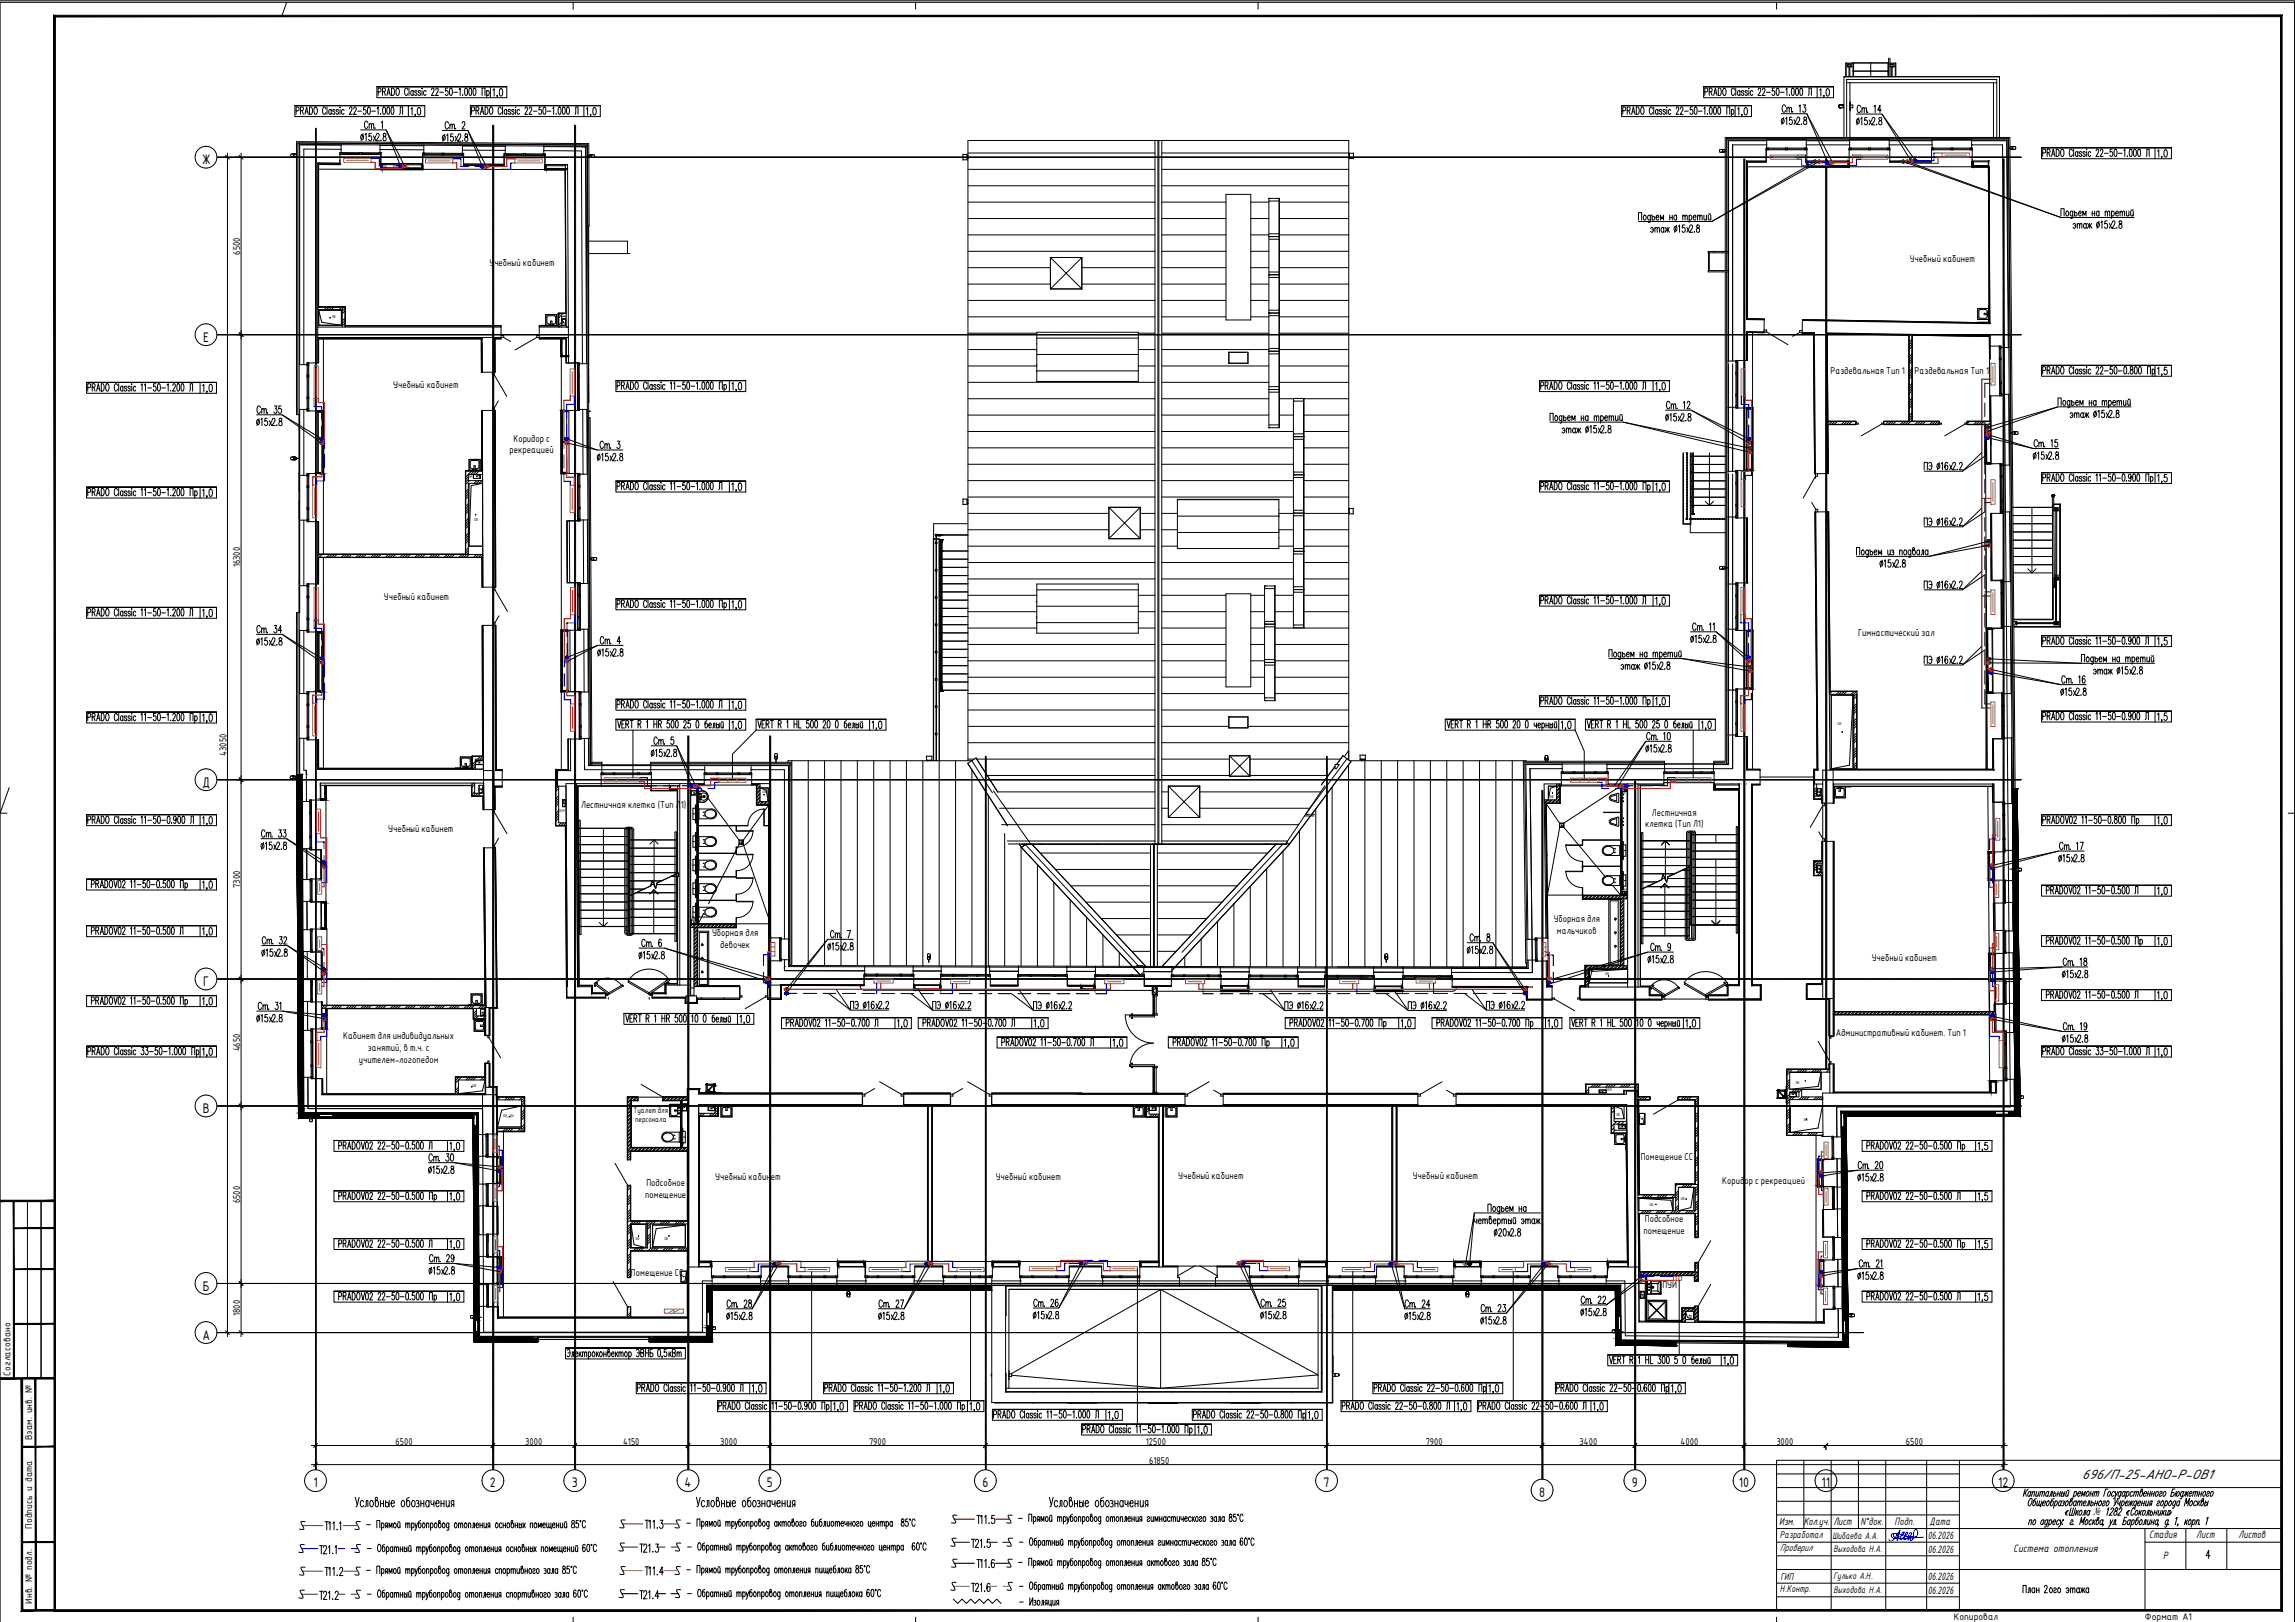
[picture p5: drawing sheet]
<svg xmlns="http://www.w3.org/2000/svg" width="841mm" height="594mm" viewBox="0 0 841 594" stroke-linecap="round" stroke-linejoin="round" font-family="sans-serif">
<defs><g id="words">
<text font-size="5.4" x="762.9" y="541.5">696/П-25-АНО-Р-ОВ1</text>
<g font-size="4.9">
<text x="74" y="60.2">Ж</text>
<text x="74.5" y="125.2">Е</text>
<text x="74.2" y="288.2">Д</text>
<text x="74.5" y="361.2">Г</text>
<text x="74.4" y="407.7">В</text>
<text x="74.4" y="472.7">Б</text>
<text x="74.2" y="490.7">А</text>
<text x="114.8" y="544.7">1</text>
<text x="179.5" y="544.7">2</text>
<text x="209.5" y="544.7">3</text>
<text x="250.8" y="544.7">4</text>
<text x="281" y="544.7">5</text>
<text x="360" y="544.7">6</text>
<text x="485" y="544.7">7</text>
<text x="598" y="544.7">9</text>
<text x="637.2" y="544.7">10</text>
<text x="667.5" y="544.7">11</text>
<text x="732.2" y="544.7">12</text>
<text x="564" y="548.2">8</text>
</g>
<g font-size="4.2">
<text x="652" y="558.4">Изм.</text>
<text x="661" y="558.4">Кол.уч.</text>
<text x="671.9" y="558.4">Лист</text>
<text x="681.7" y="558.4">N°док.</text>
<text x="694.3" y="558.4">Подп.</text>
<text x="706.4" y="563.7">06.2026</text>
<text x="707.1" y="558.4">Дата</text>
<text x="787.6" y="563.4">Cтадия</text>
<text x="804.9" y="563.4">Лист</text>
<text x="820.4" y="563.5">Листов</text>
<text x="706.4" y="568.7">06.2026</text>
<text x="737.8" y="568.4">Система отопления</text>
<text x="792.7" y="570.9">Р</text>
<text x="706.4" y="578.7">06.2026</text>
<text x="706.4" y="583.7">06.2026</text>
</g>
<text font-size="4.1" x="767.2" y="555">№</text>
<g font-size="3.9">
<text x="3.8" y="503.8" transform="rotate(-90 3.8 503.8)">Согласовано</text>
<text x="11.8" y="527.5" transform="rotate(-90 11.8 527.5)">Взам. инв. №</text>
<text x="11.8" y="559.9" transform="rotate(-90 11.8 559.9)">Подпись и дата</text>
<text x="652.3" y="563.2">Разработал</text>
<text x="652.3" y="568.2">Проверил</text>
<text x="652.4" y="578.6">ГИП</text>
<text x="11.8" y="587.3" transform="rotate(-90 11.8 587.3)">Инв. № подл.</text>
<text x="652.3" y="583.2">Н.Контр.</text>
<text x="716" y="593.4">Копировал</text>
<text x="786" y="593.4">Формат А1</text>
</g>
<g font-size="3.7">
<text x="671.5" y="563.5">Шибаева А.А.</text>
<text x="671.9" y="568.6">Выходова Н.А.</text>
<text x="671.9" y="578.2">Гулько А.Н.</text>
<text x="671.9" y="583.6">Выходова Н.А.</text>
</g>
<g font-size="3.5">
<text x="88.1" y="93.2" transform="rotate(-90 88.1 93.2)">6500</text>
<text x="699.8" y="96">Учебный кабинет</text>
<text x="179.4" y="97.5">Учебный кабинет</text>
<text x="670.8" y="137.1">Раздевальная Тип 1</text>
<text x="701.6" y="137.1">Раздевальная Тип 1</text>
<text x="144.1" y="142.1">Учебный кабинет</text>
<text x="188.2" y="161.8">Коридор с</text>
<text x="186.8" y="166.1">рекреацией</text>
<text x="88.1" y="207.8" transform="rotate(-90 88.1 207.8)">16300</text>
<text x="140.7" y="219.7">Учебный кабинет</text>
<text x="680.9" y="232.9">Гимнастический зал</text>
<text x="83.1" y="276.9" transform="rotate(-90 83.1 276.9)">43050</text>
<text x="213" y="295.9">Лестничная клетка (Тип Л</text>
<text x="249.5" y="295.9">1)</text>
<text x="605.4" y="298.7">Лестничная</text>
<text x="142.3" y="304.7">Учебный кабинет</text>
<text x="602.9" y="303">клетка (Тип Л1)</text>
<text x="88.1" y="325.2" transform="rotate(-90 88.1 325.2)">7300</text>
<text x="569.4" y="337.7">Уборная для</text>
<text x="570.5" y="342">мальчиков</text>
<text x="260.9" y="342.9">Уборная для</text>
<text x="263.9" y="347.2">девочек</text>
<text x="685.9" y="352">Учебный кабинет</text>
<text x="125.8" y="380.7">Кабинет для индивидуальных</text>
<text x="672.7" y="379.5">Административный кабинет. Тип 1</text>
<text x="88.1" y="385.1" transform="rotate(-90 88.1 385.1)">4650</text>
<text x="131.5" y="389.2">учителем-логопедом</text>
<text x="134.8" y="384.9">занятий, в т.ч. с</text>
<text x="601.3" y="424.7">Помещение СС</text>
<text x="431.8" y="431.7">Учебный кабинет</text>
<text x="517.7" y="431.7">Учебный кабинет</text>
<text x="236.9" y="434.5">Подсобное</text>
<text x="262.1" y="432.1">Учебный кабинет</text>
<text x="364.9" y="432.1">Учебный кабинет</text>
<text x="631.1" y="433.7">Коридор с рекреацией</text>
<text x="88.1" y="440.7" transform="rotate(-90 88.1 440.7)">6500</text>
<text x="236.4" y="438.8">помещение</text>
<text x="602.8" y="447.6">Подсобное</text>
<text x="602.3" y="451.9">помещение</text>
<text x="231.2" y="467.2">Помещение СС</text>
<text x="609.2" y="471.9">ПУИ</text>
<text x="88.1" y="482" transform="rotate(-90 88.1 482)">1800</text>
<text x="145" y="529.1">6500</text>
<text x="192.5" y="529.1">3000</text>
<text x="228.3" y="529.1">4150</text>
<text x="264" y="529.1">3000</text>
<text x="318.5" y="529.1">7900</text>
<text x="419.9" y="529.1">12500</text>
<text x="522.5" y="529.1">7900</text>
<text x="578.8" y="529.1">3400</text>
<text x="615.8" y="529.1">4000</text>
<text x="651" y="529.1">3000</text>
<text x="698.5" y="529.1">6500</text>
<text x="421.2" y="536.1">61850</text>
</g>
<g font-size="2.8">
<text x="232.2" y="407.7">Туалет для</text>
<text x="232.8" y="411.1">персонала</text>
</g>
<g font-size="1.4">
<text x="121.7" y="116.5">ОВ</text>
<text x="205.9" y="119.2">ВК</text>
<text x="171.9" y="175">ВК</text>
<text x="173.8" y="190.9">ОВ</text>
<text x="673.3" y="265.4">ОВ</text>
<text x="175" y="280.2">ВК</text>
<text x="175.2" y="289.9">ВК</text>
<text x="253.2" y="288.9">ВК</text>
<text x="279.4" y="290.4">ОВ</text>
<text x="568" y="292.3">ОВ</text>
<text x="594.5" y="291">ВК</text>
<text x="666" y="290.3">ВК</text>
<text x="204.8" y="297.3">ЭОМ</text>
<text x="666" y="318.5">ВК</text>
<text x="594.8" y="326.4">ВК</text>
<text x="253.5" y="336.8">ВК</text>
<text x="588.3" y="356.9">ОВ</text>
<text x="176" y="371.7">ВК</text>
<text x="173.2" y="398.1">ОВ</text>
<text x="588.5" y="399.4">ЭОМ</text>
<text x="655.9" y="401.1">ВК</text>
<text x="658.1" y="397.1">ОВ</text>
<text x="249.9" y="406">ВК</text>
<text x="260" y="406.4">ВК</text>
<text x="422" y="406.4">ВК</text>
<text x="184.4" y="409">ОВ_ДУ</text>
<text x="592.3" y="408.7">ОВ</text>
<text x="593.7" y="413.3">ВК</text>
<text x="600.5" y="409.8">СС</text>
<text x="661" y="410.7">ОВ</text>
<text x="604.5" y="441.8">ОВ</text>
<text x="615.9" y="439.3">ОВ</text>
<text x="232.9" y="454.1">ОВ</text>
<text x="243.5" y="454.1">ОВ</text>
<text x="249.3" y="467.6">СС</text>
<text x="601.1" y="475.5">ВК</text>
<text x="618.8" y="482.6">ОВ</text>
</g>
</g></defs>
<g fill="#000" stroke="#000" stroke-width=".37">
<path d="M139.6 60.3h.4v1.7zM140 61.6h14.9zM140 62h14.9zM154.5 60.5h.4v1.1zM199.7 60.7h.4v1.4zM200.1 61.7h7.9zM727.5 155.6h.4zM729.1 398.1h.5v2z"/>
<path d="M662.1 59.3l.4 1.4v-1.4zM662.1 59.3l.4 1.4h-.4z"/>
<path d="M677.2 59.3l.4 1.4v-1.4zM677.2 59.3l.4 1.4h-.4z"/>
<path d="M722.7 59.3l.4 1.4v-1.4zM722.7 59.3l.4 1.4h-.4z"/>
<path d="M139.6 62h.4zM139.6 60.3l.4 1.7h-.4z"/>
<path d="M140 61.6l14.9 .4v-.4zM140 61.6l14.9 .4h-14.9z"/>
<path d="M151 62h3.9zM140 62h14.9z"/>
<path d="M154.5 61.6h.4zM154.5 60.5l.4 1.1h-.4z"/>
<path d="M199.7 62.1h.4zM199.7 60.7l.4 1.4h-.4z"/>
<path d="M200.1 62.1h7.9zM203.4 62.1h4.6zM200.1 62.1h7.9z"/>
<path d="M200.1 61.7l7.9 .4v-.4zM200.1 61.7l7.9 .4h-7.9z"/>
<path d="M662.1 60.7l15.5 .4v-.4zM662.1 60.7l15.5 .4h-15.5z"/>
<path d="M722.7 60.7l5.9 .4v-.4zM722.7 60.7l5.9 .4h-5.9z"/>
<path d="M205.5 123.6l.4 1.9v-1.9zM205.5 123.6l.4 1.9h-.4z"/>
<path d="M205.5 125.5l.4 4.7v-4.7zM205.5 125.5l.4 4.7h-.4z"/>
<path d="M205.5 130.2l2.9 .4v-.4zM205.5 130.2l2.9 .4h-2.9z"/>
<path d="M116.6 150.5l1.5 .4v-.4zM116.6 150.5l1.5 .4h-1.5z"/>
<path d="M118.1 150.5l.4 22.6v-22.6zM118.1 150.5l.4 22.6h-.4z"/>
<path d="M205.7 150.4l.4 22.6v-22.6zM205.7 150.4l.4 22.6h-.4z"/>
<path d="M206.1 150.4l1.6 .4v-.4zM206.1 150.4l1.6 .4h-1.6z"/>
<path d="M641.8 149.8l.4 22.1v-22.1zM641.8 149.8l.4 22.1h-.4z"/>
<path d="M640.1 149.4l2.1 .4v-.4zM640.1 149.4l2.1 .4h-2.1z"/>
<path d="M727.5 155.6l.5 14.2-.1-14.2zM727.5 155.6l.5 14.2h-.4z"/>
<path d="M116.6 173.1l1.9 .4v-.4zM116.6 173.1l1.9 .4h-1.9z"/>
<path d="M205.7 173l2 .4v-.4zM205.7 173l2 .4h-2z"/>
<path d="M640.1 171.9l1.7 .4v-.4zM640.1 171.9l1.7 .4h-1.7z"/>
<path d="M641.8 171.9l.4 .4v-.4zM641.8 171.9l.4 .4h-.4z"/>
<path d="M728 169.4l1.4 .4v-.4zM728 169.4l1.4 .4h-1.4z"/>
<path d="M116.6 231.5l1.5 .4v-.4zM116.6 231.5l1.5 .4h-1.5z"/>
<path d="M118.1 231.5l.4 21.5v-21.5zM118.1 231.5l.4 21.5h-.4z"/>
<path d="M205.7 230.9l.4 22v-22zM205.7 230.9l.4 22h-.4z"/>
<path d="M206.1 230.9l2 .4v-.4zM206.1 230.9l2 .4h-2z"/>
<path d="M641.8 231.3l.4 20.7v-20.7zM641.8 231.3l.4 20.7h-.4z"/>
<path d="M640.2 230.9l2 .4v-.4zM640.2 230.9l2 .4h-2z"/>
<path d="M728 230.1l.5 23.7-.1-23.7zM728 230.1l.5 23.7h-.4z"/>
<path d="M728.4 230.1l1.5 .4v-.4zM728.4 230.1l1.5 .4h-1.5z"/>
<path d="M116.6 253l1.9 .4v-.4zM116.6 253l1.9 .4h-1.9z"/>
<path d="M205.7 252.9l2.4 .4v-.4zM205.7 252.9l2.4 .4h-2.4z"/>
<path d="M640.2 252l1.6 .3v-.3zM640.2 252l1.6 .3h-1.6z"/>
<path d="M641.8 252l.4 .3v-.3zM641.8 252l.4 .3h-.4z"/>
<path d="M728.1 253.8h.4zM728.1 253.8h.4z"/>
<path d="M728.5 253.4l1.6 .4v-.4zM728.5 253.4l1.6 .4h-1.6z"/>
<path d="M119 287.7l.4 2.2v-2.2zM119 287.7l.4 2.2h-.4z"/>
<path d="M119 289.9l.4 2.7v-2.7zM119 289.9l.4 2.7h-.4z"/>
<path d="M117.6 292.6l1.8 .4v-.4zM117.6 292.6l1.8 .4h-1.8z"/>
<path d="M203.7 282l.4 .4v-.4zM203.7 282l.4 .4h-.4z"/>
<path d="M203.7 282.4l.4 5.5v-5.5zM203.7 282.4l.4 5.5h-.4z"/>
<path d="M204.1 282l.2 .4zM204.1 282l.2 .4z"/>
<path d="M245.3 287.8l.4 1.3v-1.3zM245.3 287.8l.4 1.3h-.4z"/>
<path d="M245.3 289.1l3 .4v-.4zM245.3 289.1l3 .4h-3z"/>
<path d="M628.1 287.5l.4 1.3v-1.3zM628.1 287.5l.4 1.3h-.4z"/>
<path d="M628.1 288.8l9.1 .4v-.4zM628.1 288.8l9.1 .4h-9.1z"/>
<path d="M728.6 312l.5 6.3-.1-6.3zM728.6 312l.5 6.3h-.4z"/>
<path d="M728.7 318.3l.4 4.1v-4.1zM728.7 318.3l.4 4.1h-.4z"/>
<path d="M729 312l1.5 .4v-.4zM729 312l1.5 .4h-1.5z"/>
<path d="M117.8 339.9l1.2 .4v-.4zM117.8 339.9l1.2 .4h-1.2z"/>
<path d="M119 330.7l.4 9.2v-9.2zM119 330.7l.4 9.2h-.4z"/>
<path d="M119 339.9l.4 .4v-.4zM119 339.9l.4 .4h-.4z"/>
<path d="M117.8 330.3l1.6 .4v-.4zM117.8 330.3l1.6 .4h-1.6z"/>
<path d="M729.1 322l1.4 .4v-.4zM729.1 322l1.4 .4h-1.4z"/>
<path d="M728.9 349.2l.5 10.1-.1-10.1zM728.9 349.2l.5 10.1h-.4z"/>
<path d="M729.3 349.2l1.4 .4v-.4zM729.3 349.2l1.4 .4h-1.4z"/>
<path d="M729.4 358.9l1.3 .4v-.4zM729.4 358.9l1.3 .4h-1.3z"/>
<path d="M118 376.5l1.3 .4v-.4zM118 376.5l1.3 .4h-1.3z"/>
<path d="M119.3 369.3l.4 7.2v-7.2zM119.3 369.3l.4 7.2h-.4z"/>
<path d="M119.3 376.5l.4 .4v-.4zM119.3 376.5l.4 .4h-.4z"/>
<path d="M334.9 361.1l.4 1.2v-1.2zM334.9 361.1l.4 1.2h-.4z"/>
<path d="M334.9 362.3l9.4 .4v-.4zM334.9 362.3l9.4 .4h-9.4z"/>
<path d="M344.3 361.1l.4 1.6v-1.6zM344.3 361.1l.4 1.6h-.4z"/>
<path d="M396.1 361.1l.4 1.1v-1.1zM396.1 361.1l.4 1.1h-.4z"/>
<path d="M396.1 362.2l4.7 .4v-.4zM396.1 362.2l4.7 .4h-4.7z"/>
<path d="M400.8 361.1l.4 1.5v-1.5zM400.8 361.1l.4 1.5h-.4z"/>
<path d="M447.4 361.2l.4 1.5v-1.5zM447.4 361.2l.4 1.5h-.4z"/>
<path d="M447.4 362.7l9.7 .4v-.4zM447.4 362.7l9.7 .4h-9.7z"/>
<path d="M457.1 361.2l.4 1.9v-1.9zM457.1 361.2l.4 1.9h-.4z"/>
<path d="M503.6 361.4l.4 1.3v-1.3zM503.6 361.4l.4 1.3h-.4z"/>
<path d="M503.6 362.7l9.9 .4v-.4zM503.6 362.7l9.9 .4h-9.9z"/>
<path d="M513.5 361.4l.4 1.7v-1.7zM513.5 361.4l.4 1.7h-.4z"/>
<path d="M729.1 395.9l.5 2.2-.1-2.2zM729.1 395.9l.5 2.2h-.5z"/>
<path d="M729.5 395.9l1.7 .4v-.4zM729.5 395.9l1.7 .4h-1.7z"/>
<path d="M729.2 400.1h.4zM729.1 398.1l.5 2h-.4z"/>
<path d="M182.3 433.1l1.1 .4v-.4zM182.3 433.1l1.1 .4h-1.1z"/>
<path d="M183.4 424.1l.4 9.4v-9.4zM183.4 424.1l.4 9.4h-.4z"/>
<path d="M182.2 423.7l1.6 .4v-.4zM182.2 423.7l1.6 .4h-1.6z"/>
<path d="M666.1 424.7l.4 5.5v-5.5zM666.1 424.7l.4 5.5h-.4z"/>
<path d="M666.1 430.2l.5 4-.1-4zM666.1 430.2l.5 4h-.4z"/>
<path d="M666.5 424.7l1.3 .4v-.4zM666.5 424.7l1.3 .4h-1.3z"/>
<path d="M666.2 434.2l1.8 .4v-.4zM666.2 434.2l1.8 .4h-1.8z"/>
<path d="M182.4 469.9l1.1 .4v-.4zM182.4 469.9l1.1 .4h-1.1z"/>
<path d="M183.5 460.8l.4 9.5v-9.5zM183.5 460.8l.4 9.5h-.4z"/>
<path d="M182.4 460.4l1.5 .4v-.4zM182.4 460.4l1.5 .4h-1.5z"/>
<path d="M260.3 462.4l.4 1.2v-1.2zM260.3 462.4l.4 1.2h-.4z"/>
<path d="M256 462l4.7 .4v-.4zM256 462l4.7 .4h-4.7z"/>
<path d="M307 462l.4 1.7v-1.7zM307 462l.4 1.7h-.4z"/>
<path d="M316.6 462.4l.4 1.5v-1.5zM316.6 462.4l.4 1.5h-.4z"/>
<path d="M307.4 462l9.6 .4v-.4zM307.4 462l9.6 .4h-9.6z"/>
<path d="M363.7 462.4l.4 1.4v-1.4zM363.7 462.4l.4 1.4h-.4z"/>
<path d="M373.3 462.4l.4 1.3v-1.3zM373.3 462.4l.4 1.3h-.4z"/>
<path d="M363.7 462l10 .4v-.4zM363.7 462l10 .4h-10z"/>
<path d="M417.7 462.4l.4 1.2v-1.2zM417.7 462.4l.4 1.2h-.4z"/>
<path d="M417.7 462l7.1 .4v-.4zM417.7 462l7.1 .4h-7.1z"/>
<path d="M476.1 462l.4 1.9v-1.9zM476.1 462l.4 1.9h-.4z"/>
<path d="M485.9 462.4l.4 1.3v-1.3zM485.9 462.4l.4 1.3h-.4z"/>
<path d="M476.5 462l9.8 .4v-.4zM476.5 462l9.8 .4h-9.8z"/>
<path d="M532.8 462l.4 1.7v-1.7zM532.8 462l.4 1.7h-.4z"/>
<path d="M542.2 462.4l.4 1.3v-1.3zM542.2 462.4l.4 1.3h-.4z"/>
<path d="M533.2 462l9.4 .4v-.4zM533.2 462l9.4 .4h-9.4z"/>
<path d="M589 462l.4 1.9v-1.9zM589 462l.4 1.9h-.4z"/>
<path d="M589.4 462l7.3 .4v-.4zM589.4 462l7.3 .4h-7.3z"/>
<path d="M666.4 461.5l.5 8.8-.1-8.8zM666.4 461.5l.5 8.8h-.4z"/>
<path d="M666.5 470.3l.4 .5v-.5zM666.5 470.3l.4 .5h-.4z"/>
<path d="M666.8 461.5l1.3 .4v-.4zM666.8 461.5l1.3 .4h-1.3z"/>
<path d="M666.5 470.8l1.6 .4v-.4zM666.5 470.8l1.6 .4h-1.6z"/>
</g>
<g fill="none" stroke="#000" stroke-width=".37">
<path d="M676.6 23.1h2.4M676.7 30.3h55M677.9 30.3v20M692.1 23.1l-.1 5M692.6 23.1h1.9M730.5 30.3v20M124.6 60.2h.1M154.9 60.4h.1M729.3 126.8l.1 4.6h-.2M734.4 127.3l.2 17.2M616.9 165.9v25.9M619.4 165.9v24.1"/>
<path d="M734.8 170.4l.1 17.1M342.1 197.5h.9M343.2 197.5h.9v81.1M752.6 184.8h2.3v44.7M727.8 200.8l.1 29.3M735.1 213l.2 16.4M752.4 214.7v12.3M752.8 210.7h.6M753.7 210.7h1.2M727.9 221.4v8.6M730 230.1h.1M208.2 253.3v.1"/>
<path d="M727.9 253.4l-.1 28.1 .1-27.5M735.5 254l.1 16.3M177.2 286.8v-4.6h3.8v5.7M220.3 287h18.4M220.5 281.9h18M256.5 287.2l.1 .1M258.1 287.5h17.4M566.5 295.7v.1M572.2 287.5h17.1M572.2 287.9h17.1M591.4 287.5l-.1 .2M593.7 287.6v.1"/>
<path d="M609.7 286.6h18.4M610 281.5h18M735.8 294.3l.1 17.2M281.9 308.7l.1 .2M282 315.5l-.1 .1M566.4 301.7l.2 .3M566.6 318.3h.1M566.6 306.1l-.1 .2M566.7 313.3h.1M566.7 316.3h.1M566.7 312.1l-.1 .1M281.8 329h.1"/>
<path d="M281.8 331l.2 .3M282 339.9l-.2 .2M566.7 324.5h.1M566.7 320.4h.1M566.7 327.5h.2M566.7 322.6l.1 .1M566.7 320.1l-.1 .2M566.8 331.6h.1M566.8 334.2h.1M566.8 335.6h.2M566.8 338.7h.2M736 322.5l.1 8"/>
<path d="M281.6 343.5v8.4M281.8 342.2h.1M282 355.6h.1M561.4 344l.1 7.6M566.9 342.7h.1M566.9 341.2l.1 .2M567.1 357.7v.4M567.2 343.6l.1 8.4M728.9 359.5l.1 11M729 359.5l.1 11M736.2 341v8M736.3 359.5l.1 8"/>
<path d="M216.7 364v.1M216.7 365.2h.1M244.1 364v.1M244.1 365.2h.1M258.2 361.2l.1 .2M260.2 361.3v.1M268.8 361.2h.1M422.6 363.1l1.1 1M423 361.3l.7 .6M423.7 361.7l-1.1 1M423.7 363.8l-.5 .5M457.6 361.3h.1"/>
<path d="M736.5 378.2l.1 17.1M167.3 394.5l-.3 .3M168 399.2l-1 1M168 398.3l-1 1M168.1 394.5l-1.1 1.2M169 394.5l-2 2.1M171.7 394.5l-1 1.1M172.6 394.5l-1 1.1M173.5 394.5l-1 1.1M174.4 394.5l-1 1.1M177.1 394.5l-1 1.1M177.8 394.8l-.8 .8"/>
<path d="M168 400.1l-.7 .6M176.9 415.6v7.9M182.4 401.8l-.5 .5M182.6 413.3l-.6 .6M183.3 401.8l-1 1M185.3 413.3l-1 1M186 401.8l-1 1M186.2 413.3l-1 1M186.9 401.8l-1 1M187.1 413.3l-1 1M187.8 401.8l-1 1M188 413.3l-1 1"/>
<path d="M188.7 401.8l-1 1M190.7 413.3l-1 1M191.4 401.8l-1 1M192.1 406.5l-1 1M192.1 411.9l-1 1M192.1 402l-1 1M192.1 407.4l-1 1M192.1 412.8l-1.5 1.5M192.1 402.9l-1 1M192.1 408.3l-1 1M192.1 403.8l-1 1M192.1 409.2l-1 1"/>
<path d="M192.1 413.7l-.6 .6M192.1 407.8h.1M192.1 405.7h.1M192.1 410.8h.1M192.2 410.1l-.1 .1M192.2 401.9l-.1 .2M591 404.6l-.4 .4M591.5 405.4l-.9 .9M591.5 413l-.9 .9M591.5 406.8l-.9 .9M591.9 413.9l-1 1.1M592.4 410.7l-1.8 1.9"/>
<path d="M593.8 410.7l-1 1M595.1 410.7l-1 1M596.2 414.6l-.4 .4M654.7 405.8v.1M729.2 400.1h.1M230 434.1v.1M230.9 421.6l-.9 .9M230.9 434.1l-.9 1M231 437.7l-1 1M231 422.4l-1 1M231 438.5l-1 1M231 423.3l-1 1"/>
<path d="M231 439.4l-1 1.1M231 424.2l-.6 .6M231 434.9l-1 1.1M667.9 424.6v.1M177.1 452.2v8M231 443l-1 1M231 443.9l-1 1M231 444.8l-1 1M231 440.3l-1 1M231 445.7l-1 1M231 448.4l-1 1M231 453.8l-1 1"/>
<path d="M231 459.2l-1 1M231 449.3l-1 1M231 454.7l-1 1M231 450.2l-1 1M231 455.6l-1 1M231 451.1l-1 1M231 456.5l-1 1M232.2 447.3l-1 1M233 447.3l-.9 1M233.1 457.1l-1 1M234 447.3l-1 1M234 457.1l-1 1"/>
<path d="M234.8 447.3l-1 1M234.9 457.1l-1 1M235.8 457.1l-1 1M237.6 447.3l-1.1 1M238.3 454.6l-1 1M238.3 451.9l-1 1M238.3 452.8l-1 1M238.3 448.3l-1 1M238.3 453.7l-1 1M238.3 449.2l-1 1M238.4 447.3l-1.1 1.1M238.5 457.1l-1 1"/>
<path d="M239.3 447.3l-1 1M239.4 457.1l-1 1M240.2 447.3l-1 1M240.3 457.1l-1 1M241.2 457.1l-1 1M242.9 447.3l-1 1M243.8 447.3l-1 1M243.9 457.1l-1 1M244.7 447.3l-1 1M244.8 457.1l-1 1M245.6 447.3l-1 1M245.7 457.1l-1 1"/>
<path d="M246.6 457.1l-1 1M248.3 447.3l-1 1M249.2 447.3l-1 1M249.3 457.1l-1 1M250.1 447.3l-1 1M250.2 457.1l-1 1M251 447.3l-1 1M251.1 457.1l-1 1M252 457.1l-1 1M177.1 470.5l.1 8M230.4 478.6l-.4 .5M231 464.6l-1 1"/>
<path d="M231 460.1l-1 1M231 465.5l-1 1M231 461l-1 1M231 466.4l-1 1M231 461.9l-1 1M231 467.3l-.7 .6M317 463.9h.1M317.1 462.2h.1M317.1 462.3h.1M484.1 471.1h.1M231 480.8l-1 .9M231 481.6l-.9 .9"/>
<path d="M484.2 481.8v21.3M606 483.8l-.1 .1M610.6 483.8v.1M614.2 483.8l-.1 .1M616.5 483.9h.1M368.7 508.5h114.3v-36.3h-113.3v36.3M378.6 509.7h13.1M400.1 509.7h21.3M429.8 509.7h21.2M459.4 509.7h13.9M484.4 502.5v.6"/>
</g>
<g fill="none" stroke="#000" stroke-width=".37">
<path d="M124.6 56.5v3.3l-8.2-.1v60.1h67.2v3.1M125 55.9v-1.2l-13.7-.1v79h1.2M139.2 56l.1-1.2 16 .1v1.2M139.6 56h.1M139.6 56.6v3.3l15.3 .1v-3.3M169.4 56.2l.1-1.2 15.6 .1v1.2M169.9 56.8v3.3l14.8 .1v-3.3M199.3 56.4v-1.2l13.8 .1 .3 77.9h-1.1M199.7 57v3.3h8.3l.3 59.5h-10.7v3.1M199.7 56.4h.1M647.2 54.9v4h-7.2v58.1l6.5 .2v3.7M647.4 54.2v-1.1h-12.5v79.1h1.2"/>
<path d="M661.9 54.2v-1.1h15.9v1.1M662.1 54.9v4h15.5v-4M692.3 54.2v-1.1h15.7v1.1M692.5 54.9v4h15.3v-4M722.5 54.2v-1.1h11.3l.6 74.2h-1.1M722.7 54.9v4h6.1l.5 59.6-68.8-1.1-.1 3.7M116.4 113.4h9v6.4M116.6 112.4h9.9M126.4 112.5v7.3M113.1 132.9h3.3v-9.3h60.3v12.7h3.7M183.6 123.6h-2.5v12.7M197.6 123.6h10.7v9.3h3.3"/>
<path d="M646.4 121.6l-6.4-.2v10.6h-3.3M660.4 121.8h.1M660.4 121.8h4.5l.4 51.7M732.6 126.8h-3.3v-3.8l-60-1.1 .4 51.6h-3.7M112.5 150h-1.2v24.1h1.2M113.1 150.5h3.3v23h-3.3M180.5 150.3h-3.7l.2 64.8M181.2 150.3l.2 64.7M211.8 150.3h-3.4l.2 23.1h3.3M212.3 150.3h.1M212.3 150h1.3l.1 23.7h-1.2M636.1 149.2h-1.2v23.4h1.2"/>
<path d="M636.7 149.4h3.3v22.9h-3.3M732.8 145h-3.3l.2 24.9 3.3-.1M733.4 144.5h1.2l.2 25.9h-1.2M733.4 145h.1M170.6 172.4v30.7h1v-26.1h5.2M170.7 172.5h.9M171.6 173.8v2.2h5.2M112.5 190.5h-1.2v24h1.2M113.1 191.1h3.3v22.8h-3.3M176.9 197l.1 18.1M211.9 190.8h-3.3l.2 22.6h3.3M212.6 190.5h1.1l.2 23.2h-1.2"/>
<path d="M636.1 189.4h-1.2v24.5h1.2M636.7 189.7h3.3v23.8h-3.3M665.4 187.5l.8 94.6h-1.2v5.1M666.1 187.5h3.7l.8 94.6h60l-.1-11.5h3.3M733.1 188h-3.3l.2 24.5h3.3M733.7 187.5h1.2l.2 25.5h-1.1M180.7 215l-3.7 .1M112.5 230.9h-1.2v23.1h1.2M113.1 231.5h3.3v21.9h-3.3M177 229.1l.1 52.6h-60.7v-10.7h-3.3M177 229.1l.1 25.2M180.7 229l-3.7 .1"/>
<path d="M181.4 229l.1 53.2h2.5v5.7h-3l.1 8.6M212.2 230.8h-3.3l.1 22.5h3.3M212.7 230.5h1.3l.1 23h-1.2M212.7 230.8h.1M636.1 230.5h-1.2v22.2h1.2M636.7 230.9h3.3v21.4h-3.3M733.5 230.1h-3.3l.2 23.7h3.3M734.1 229.4h1.2l.2 24.6-1.2 .1M670.5 253.3h10l-.1 28.4h-1v-27.4h-8.9zM112.5 270.4h-1.2v11.7h.9l.1 11.5h1.2M212.3 270.7h-3.2v11.5h-4.8v5.7M213 270.5h1.1l.1 11.4h6.3v1.2"/>
<path d="M636.1 269.2h-1.2v12.3h-6.9v1.2M636.7 269.7h3.3v12.4h5v5.1h-3.2v73.8h3.3v4.8h-11.8M734.4 270.3h1.2l.2 24h-1.2M734.4 270.6h.1M113.5 293h.1M114.1 293h3.3v-6.2h59.8l.1 9.8 3.1-.1M203.6 287.9h3.8l.5 73.5h-.2v3.8h9M211.2 287l.5 74.4h5v2.6M220.3 283.7v3.3h-11M238.5 283.1v-1.2h19.8v1.2M238.7 283.7v3.3h10.4v73.8h-5v3.2M258.1 283.7v3.3h-5.2v77.8h2.3v2.3h-3.8v-1.9h-7.3"/>
<path d="M275.3 283.1v-1.2h12.2v62h-1.2M275.5 283.7v3.3h6.9v56.5h3.3M572.2 283.3v3.8h-6.4l.7 56.5h-3.3M572.5 282.7v-1.2h-11.8l.7 62.5h1.2M588.9 282.7v-1.2h21.1v1.2M589.3 283.3v3.8h7.2v74.4h-17.4v4M609.7 283.3v3.8h-9.4v74.4h4v3.2M628.1 283.3v3.8h6.8M637.5 287.2v73.8h-4.2v3.7M640 287.1v.1M664.8 287.2h3.2v7M734 293.8h-3.3v-6.6h-58.9v7h-3.1"/>
<path d="M113.6 310.8h-1.2v11.3h1.2M114.2 311.2h3.3v10.7h-3.3M180.6 310.5l-3.1 .1 .6 58.4M181.3 310.5l.6 58.6h-2.7M668 308.2v52.4h-5.7v5.1h9.5v-57.5h-3.1M668 315.4h-3.2v5.2h3.2M734.1 312h-3.3l.1 10.4h3.3M734.7 311.5h1.2l.1 11-1.2 .1M734.7 312h.1M113.7 330.1l-1.2 .1v10.3h1.2M114.3 330.3h3.3v10h-3.3M734.3 330.7l-3.3 .1 .1 10h3.3"/>
<path d="M734.9 330.6l1.2-.1 .1 10.5h-1.2M113.8 348.5h-1.2v10.3h1.2M114.4 348.7h3.3v9.9h-3.3M285.7 351.9h-3.3v9.9M286.3 351.5h1.2v4l29.4 .1v1.2M316.7 357.4v3.3l-29.2-.1v.3h-1.2M334.6 356.8v-1.2l10.3 .1v1.2M334.9 357.4v3.3l9.8 .1v-3.3M362.7 356.9v-1.2h10.5v1.2M362.9 357.5v3.3h10.1v-3.3M390.9 357v-1.2h10.5v1.2M391.2 357.6v3.3h10v-3.3"/>
<path d="M419.2 357.1v-1.2h10.3v1.2M419.4 357.7v3.3h9.8v-3.3M447.2 355.9l10.6 .1M447.4 357.7v3.3l10.2 .1v-3.3M457.8 356v1.2M457.8 356l-10.6-.1v1.2M475.5 357.2v-1.2h10.1v1.2M475.8 357.8l-.1 3.3h9.7v-3.3M503.4 357.3v-1.2h10.8v1.2M503.6 357.9v3.3h10.4v-3.3M532.2 358v3.3M562.6 343.6h.1"/>
<path d="M562.7 351.6h-1.2l.1 4.6h-29.7v1.1M563.3 352h3.3l.1 9.5h2.1v4M580.8 353.5v1.2M596.5 353.7h-15.6v7.8M596.5 354.9h-14.4v6.6M734.4 349.2h-3.3l.1 10.1h3.3M735.1 349h1.1l.1 10.5h-1.2M113.9 366.8h-1.2v10.6h1.2M113.9 376.9h.1M114.5 367h3.3v9.9h-3.3M271.1 361.8v3M271.1 365.2v.3h-5.7"/>
<path d="M281.4 361.8v3M282.4 360.8h3.9M286.1 361.8v3.7h-4.7v-.3M286.2 360.6v1.2M532.2 361.3h.1M532.2 361.3h27.5M561.6 361.3v.2h-1.9v4.4h9.1M604.3 365.8l-25.2 .1M731.4 371.6l.1 6.1 3.2-.1M734.6 367.7h-3.3M735.2 367.5h1.2l.1 10.7h-1.2M114 394.6h-1.2l.1 11.4h63.9l.1 9.6 1.2-.1"/>
<path d="M114.6 395.1h3.3v5.8h60.1v-2.7h3.8l.2 17.1h-3.3M167 394.5h10.8v1.1h-9.8v5.1h-1zM600.3 397.2h-19.1v3.6M655.8 400h3.4v1.8h-3.4zM670.6 392.7h-14.8v6.3h4.4v2.8h7.7v1h-12.1v12h12.2M670.6 391.7h-15.8v24.1h13.2M731.5 395.9l.1 4.4h-63.7l.1 16 3.3-.1M731.5 395.9h.1M734.8 395.8l-3.3 .1M735.4 395.3h1.2l.1 10.1h-63.6v11h-1.2M735.4 395.8v.1M181.9 401.8h10.2v12.5h-10.1v-1h9.1v-10.5h-9.2z"/>
<path d="M316 401.5v3.1h-60v59.5M316 400.8h-60v-1.7h-3.7v83.7h-70v-4.1h-3.3M331.2 401.5v3.1h17.1v-3.1M331.2 400.8h17.1M363.5 401.5v3.1h70.8v-3.1M363.5 400.8h70.8M448.2 401.5v3.1h71.4v-3.1M448.2 400.8h71.4M533.6 400.8h62.4v-1.2h3.8l.7 64.5M533.6 401.5v3.1h62.5l.6 59.5M590.6 404.8l-.1 10.2h1M591.5 404.6v6.1h4.6"/>
<path d="M596.1 411.7h-4.6v2.2M178.1 423.5h-1.2l.1 10.2h1.2M178.7 423.7h3.3l.1 9.8h-3.3M600.2 437.6h13.9v-3.8h8.2v10.6h-22M600.2 438.6h13.9v4.8h-13.8M615.1 434.8h6.2v8.6h-6.2zM671.4 424.6l-3.3 .1 .1 9.9h3.3M672 424.4h1.2l.1 10.4h-1.2M178.2 441.6h-1.2l.1 10.6h1.2M178.8 441.9h3.3l.1 10.1h-3.3M231 448.3h6.3v8.8h-6.3zM252.3 447.3h-22.3v20.6h1v-9.8h21.2v-1h-13.9v-8.8h14"/>
<path d="M671.5 443h-3.3l.1 10.1h3.3M672.1 442.8h1.2l.1 10.5h-1.2M178.3 460.2h-1.2v10.3h1.3M178.9 460.4h3.3v9.9h-3.3M230 478.6h1v3.9h-1zM252.3 464.1h8.4v3.3M261 467.9v1.3h-3.6v18.7h-80.2v-9.4l1.2-.1M278.7 467.9v1.3h10.3v-1.3M278.9 467.4v-3.3h9.9v3.3M306.7 467.9v1.3h10.6v-1.3M307 467.4v-3.3h10v3.3M335 467.9v1.3h10.7v-1.3"/>
<path d="M335.2 467.4v-3.3h10.3v3.3M363.5 467.9v1.3h10.4v-1.3M363.7 467.4v-3.3h10v3.3M391.7 467.9v1.3h12.4v-1.3M391.9 467.4v-3.3h11.8v3.3M417.7 467.4v-3.3h13.9v3.8h.6v1.3h-14.7v-1.3M457.9 467.4v-3.3h-11.9v3.8h-.6v1.3h12.7v-1.3M475.8 467.9v1.3h10.9v-1.3M476.1 467.4v-3.3h10.2v3.3M504.1 467.9v1.3h10.9v-1.3M504.5 467.4v-3.3h10.1v3.3M532.4 467.9v1.3h10.4v-1.3"/>
<path d="M532.8 467.4v-3.3h9.8v3.3M560.7 467.9v1.3h10.6v-1.3M560.9 467.4v-3.3h10v3.3M588.6 467.9v1.3h6.8l.2 20.1 78.1 .5-.1-10.5h-1.2M600.5 464.1l.2 20.1 67.8 .5v-5.1l3.3-.1M600.5 464.1h-11.5v3.3M671.7 461.5h-3.3l.1 9.7 3.2-.1M672.3 461.3h1.2l.1 10h-1.2"/>
</g>
<g fill="none" stroke="#000" stroke-width=".37">
<path d="M109.8 52.9v80.6M111.3 53.1l13.7 .1M139.3 53.3l16 .1M169.5 53.5l15.6 .1M199.3 53.7h.1M199.3 53.7l13.7 .1M214.5 53.8l.4 79.4M633.4 51.3v40.8M634.9 51.6h12.5M640.2 59.3h7M647.2 59.3h-6.9v57.4l6.2 .2M661.9 51.6h15.9"/>
<path d="M677.7 59.4l.1 1.8h-15.8v-1.5M692.3 51.6h15.6M692.5 59.3h15.3M722.6 51.6h12.9M722.6 59.4v1.8M735.4 53.1l.5 74.2M124.6 60.3l-7.9-.1v52.2h9.9l-.1 6.9h57.1M139.4 62.2h.1M139.4 62.1h15.6M139.4 61.9v.3M155 60.5v1.7M155 62.1v.1"/>
<path d="M169.9 60.6l14.8 .1M199.6 62.2h7.5l.3 52.5h-2.8v4.5M199.6 60.8v1.4M722.6 61.2h.1M728.8 61.2h-6.2M728.9 61.1v57.1l-68.4-1.1M633.4 92.6v6.5M633.4 99.6v32.6M116.4 119.8v3.8M126.4 119.4h57.2M197.6 119.3h7.2M197.7 119.4h1.4"/>
<path d="M198.5 119.3h.1M204.7 114.7v4.6M208.3 119.8v3.8M640.2 116.8l6.3 .1M660.5 117.2h.1M660.5 117.2l64.2 1.1M724.8 118.1h4.1M116.6 124.1v8.8M116.7 132.9v-8.8h59.7v12.2M176.7 123.6h4.4M181.4 124h2.2M183.6 124.1h-2.2v12.2"/>
<path d="M197.6 124.1h9.8l.1 8.8M197.7 124h9.8M207.5 124.1l.1 8.8M640 121.6l6.4 .1M640 121.7l6.4 .1M640.2 121.6v10.4M640.3 121.6v10.4M660.4 122h.1M660.4 122l4.3 .1M660.4 122.1h4.3M664.6 122.1l.4 51.4M729 126.8v-3.6l-28.3-.4v31.5h9.9"/>
<path d="M109.8 150v1.9M116.8 150.4h1.8M118.6 150.4h.1M118.6 150.4v23.2M176.5 150.3v22.1h-5.9v30.6h-53.9v-11.9M181.5 150.3l.2 64.7M206.9 150.3l-1.3-.1v23.3h2M215 150l.2 23.7M633.4 149.2v23.4M640.4 149.3h2M642.3 149.3v23.1M642.4 149.3h.1"/>
<path d="M669.7 154.4h10.4M669.8 155.4l.1 18.1M669.8 155.4h10.3M680.1 154.3h-10.3l-.2-32.1 29.9 .5v31.6h-9.1M680.1 155.5h-10.3l.2 18M690.4 155.4h20.2M690.4 155.5h20.2M690.4 154.4h20.2M720.9 155.4h6.6M720.9 155.5h6.5v14.5l2-.1M720.9 154.4h8.7M729.2 145l.1 9.3h-8.4"/>
<path d="M729.3 145l.1 9.4M736.1 144.4l.2 25.9M117.2 173.6h1.4M118.6 173.6h.1M176.5 168.3v4.1M640.8 172.4h1.6M642.4 172.4h.1M116.6 191.1v11.9M207.8 190.8l.1 22.6M207.9 190.8l.1 22.6M215.2 190.4l.2 23.3M633.4 189.4v24.5"/>
<path d="M640.2 190.7v22.8M640.3 189.7v23.8M665.1 187.5l.8 94.3h-1.2v10.9h3v1.5M665.2 187.5v.4M670 187.8l.6 65.5M670.1 187.5l.5 65.7M729.6 188l.1 24.5M729.6 188l.2 24.5M736.4 187.5l.2 25.5M116.6 205.3v8.6M116.7 213.9v-9.7h59.9l.1 10.9M176.7 204.7l.1 10.4"/>
<path d="M109.8 231v23M116.8 231.4l1.8-.1v22.2h-1.4M176.7 229.1l.1 47.9h-3.6M176.8 229.1l.1 47M181.7 229l.2 52.9h2.1M205.6 230.7v22.7h2.4M205.6 230.8h2.3M215.5 230.5l.1 23M633.4 230.5v22.2M640.8 230.8h1.6M642.3 230.8v21.7M642.4 230.8h.1"/>
<path d="M729.4 230h-1.5v24l2.2-.1M736.8 229.4l.2 24.6M640.8 252.4h1.6M642.4 252.4v.1M670.6 253.2l9.9 .1M680.5 254.3v27.5h49.8l-.1-11.2M109.8 270.5h.1M109.8 270.5v11.6M116.6 271v10.5M116.7 271v10.4h56.4l-.1-4.5M208.2 270.7v11.2h-4.6v20.6h3.6l.4 63M208.3 270.7v11.5"/>
<path d="M215.6 270.5h.1M215.6 270.5l.1 9.7M633.4 269.2v10.6M640.2 269.7v12.1h4.7M640.3 269.7v12.1M730.3 270.7l.1 11.1M737.1 270.3l.2 24M110.7 283.6l.1 10M117.6 293h.1M117.7 293.1l1.8 .1v-5.5h53.3v3.9h4.2v5M166.9 281.4h6.1M177.1 291.5v5.1"/>
<path d="M181.3 288.2v8.3M184 288.2h-2.6v8.3M203.6 287.9v14.6h3.6M209.3 287h-1.9v.9M211.6 287.8h8.7M249.1 287h3.8M255.6 287.2v51.3M255.8 287.4v50.9M255.9 287.5h2.2M255.9 287.4h2.2M255.9 287.2h2.2M275.5 287.5h1.8"/>
<path d="M275.5 287.2h1.8M275.5 287.4h1.8M277.3 287.5v7.3h4.3M281.7 294.8v48.7M281.8 294.8v48.7M282 294.8v48.7M559.2 280h13.3M559.2 281.5l.7 62.5M565.9 293h.4M566.3 294.1l.6 49.4M566.5 294.1l.6 49.5M571.6 287.7h.6"/>
<path d="M571.6 287.8h.6M571.7 287.9v6.3h-5M588.9 280h21.1M589.3 287.7h4.6M589.3 287.8h4.6M594 287.5v40.3M594.2 287.5v40.5M596.5 287.1h3.8M601.1 287.5h8.6M609.7 287.6h-8.5v73.6h3.4v3.2h4.4M628 280h5.4M628.1 287.6l-.1 1.7h9.1v71.4h-4.1"/>
<path d="M642 287.4l.2 73.4M642.2 287.4h2.8M645 287.5h-2.8v73.3M665.8 287.2v.2M667.8 292.6v1.6M667.8 291.6h.2M670.6 282.1h-2.6v5.1M671.8 282.1v5.1M672 292.2v2M672.1 288.1h6.1M678.2 288.1h.1M730.2 293.8l-.1-5.7h-58v6.1"/>
<path d="M110.9 310.9l.1 11.2M117.7 311.2l.1 10.7M117.8 311.2l.1 10.7M177.2 310.6l.5 53.5M177.4 318.3l.4 45.3M181.6 318.3l.5 50.9M181.6 310.5l.6 58.8M248.2 319.9v-30.3h-9.6v-1.7h-26.9l.5 73M667.7 308.2v7.1h-3v5.4h3v39.7M672 317.6v46.6M672.1 308.2v62.3h58.7v-2.8M728.6 311.9h.1"/>
<path d="M728.6 311.9h1.4M728.6 311.9v10.6h1.5M728.7 312v6.3M737.4 311.5h.1M737.4 311.5l.1 11M111 330.2v10.3M117.9 330.2h1.6v10.2M248.2 321v39.3h-4.5M255.6 339.8v21.2M255.7 338.4h14.1v1.3h-14.3M593.8 329.2v24.3M594.1 327.9h-14.2v1.4h13.8"/>
<path d="M664.8 320.6h.1M667.8 320.6l-.2 39.8M730.5 330.8l.1 10M737.6 330.5l.1 10.5M111.1 348.5v10.3M117.9 348.7v9.9M118 348.7v9.9M118.4 340.4h1.1M119.5 340.4h.1M254.3 340.6v.2M281.7 351.9v9.3M281.8 351.9v9.2h-.4"/>
<path d="M282 351.9v9.3M560 351.7v3M567 352l.1 9.2h1.7M567.2 352l.1 9.2M567.2 352l.2 9.2M593.9 353.6h-13v7.5h-1.8M728.8 349.1h.1M728.8 349.1h1.6M728.9 349.1v10.4M730.7 359.4l-1.9 .1M737.7 349l.1 10.5M111.2 366.8v10.6"/>
<path d="M118 367v.7M118 376.9h.1M118.2 377h1.6M119.3 369.3h.4M119.8 377h.1M119.8 377v-7.6h53.6v3.8h4.3v6M171.6 368.2h.1M177.6 373.2v6M177.7 364.1l.1 4.1h-59.7v-1.2M177.7 364.1v4h-6.1M179.4 374.6v4.6M182.2 369.3h-2.7v9.9"/>
<path d="M182.2 369.3h.1M207.6 365.5h.1M207.8 365.4h14.1M212.1 360.9h5l-.1 2.8h5M217 363.8h4.9M222 365.5h-14.4M239 365.5h12.1v2h4.4v-1.5h15.6M239.3 363.8h4.4M239.3 365.4h11.9M243.7 360.3v3.4h-4.7M243.7 360.3h.1M249.1 360.8h3.8"/>
<path d="M252.9 364.8h-1.5v.4M254.3 364.5v.3M255.5 361.2h15.6M255.5 361.1h15.6M255.5 365.9h1.3M265.2 365.9h5.9M265.6 361.4h5.5M281.4 365.9h4.7M281.4 361.4h.4M281.4 361.2h.4M286.4 360.9v5.1h-5M286.4 360.8l30.3 .1"/>
<path d="M287.5 360.9l29.2 .1M334.8 362.8h.1M334.8 362.8h10M334.8 361.5v1.3M344.8 361.1v1.7M362.9 361.1h10.1M391.2 361.2h10M396 362.8h.1M396.1 361.2l-.1 1.6M401.3 361.2v1.6l-5.3-.1M419.4 361.3h9.8M422.3 361.2v3.1"/>
<path d="M422.6 361.3v3M423.7 361.3v3M424 361.4v2.9M447.3 361.4v1.8h10.4M457.6 361.4v1.8M457.7 363.2h.1M475.7 361.4h9.7M514.1 361.5v1.7h-10.6v-1.2M532.2 361.6h27.2v4.6h9.4M559.7 366.1h9.1M567.1 361.3h1.7M567.1 361.1h1.7"/>
<path d="M579.1 366.1h29.5M579.1 361.3h1.7M579.1 361.2h1.8M579.1 366.2h29.9M596.5 361.5h3.8M608.6 364.5h.4M626 366.1h19.1M626 364.4h7M626 366.2h19.4M633 360.7h.1M633 360.7v3.8M642 360.7h3.4"/>
<path d="M645.4 366.2h.1M645.4 360.7v5.5M661.9 366h8.4v13.4M661.9 366h.1M662 360.4v5.6M662.1 360.4h.2M662.1 360.3h5.7M668 360.6v5.1M670.4 365.9v13.5M672 371.7v7.7M731 377.7l-.1-6h-58.8v7.7M731 371.7l.1 6"/>
<path d="M737.9 367.5l.1 10.7M111.3 394.6l.1 11.4M118.1 395.1l.1 5.5M166.9 394.4h.1M166.9 394.4v6.2h-48.6l-.1-5.6M177.7 389.5v5h-10.8M179.5 389.5v8.4h2.6M182.1 397.9h.1M182.1 397.9v9.4M251.9 398.8h.1M251.9 398.8h4.4M251.9 398.8v2.9h-8.9"/>
<path d="M256.2 398.9v.2M256.3 398.8l-.1 1.4M256.3 398.8h.1M581.2 397.2h.1M600 399.6h.3M654.6 397.9l.1 18M670.3 389.7v1.9h-15.6v12.3M670.4 390.7v.9M672 390.7v9.4M672.1 389.7v10.3h57l-.1-4.2M729 395.8h2.1M729 395.8h.1"/>
<path d="M731.2 395.9h.1M738.1 395.3l.1 11.6M111.4 406h.1M175.3 407.6l.1 7.9M176.8 400.9v5.1M178 400.9h3.8M182.1 401.7h10.2v12.8M192.1 401.8h.2M192.1 414.4l-9.8 .1v9.1h1.6v10M229.9 401.7h3.8M229.9 401.7h.1M229.9 401.7v23.1"/>
<path d="M230 401.8h3.7M243 401.8h8.9M249.5 403.1v17.2M249.7 403v17.4M249.9 403v2.1M256.2 400.3h8.2M256.2 400.4h59.8M256.3 408.8v53.2h4.5v1.7M269.3 404.8v.1M269.3 404.9h-6.1v4h-6.9M279.2 400.5h36.8M279.2 404.8h36.8"/>
<path d="M316.1 404.8h-53v4.1M331.2 400.5h16.4M331.2 404.8h8.1M331.2 404.8h8.7v59h-4.7M331.2 400.4h17.1M341.7 404.8h5.9M348.3 404.8h-6.6v59h3.8M363.5 400.5h31.5M363.5 404.8h50.4M363.5 404.8h50.3M363.5 400.4h32.9M396.4 400.5h37.9"/>
<path d="M396.4 400.4v.1M413.8 404.8v.1M413.8 405l6.2-.1v4.3M419.9 405v4.2h4.6v52.8l-6.9-.1v1.3M426.4 405l-.1 4.1M432.5 404.8h.3M432.5 404.8h1.8M432.5 404.9h-6.2v58.9h5.3M432.8 400.6h1.5M448.2 400.5h71.4M448.2 404.8h62M448.2 404.8h61.9v59h-5.6"/>
<path d="M518.4 404.8h1.2M519.6 405h-7.7v58.8h2.7M533.6 400.5h47.5v-3.4h19.3v4.6h4.1M533.6 404.8h.2M533.6 405h56.9M590.4 415.1h5.5l.5 46.9-7.5-.1M590.4 415v.2M590.4 415.1h5.4l.1 5.8M596 413.9h.2M599.8 401.8h4.7M599.8 402.8h4.7M604.5 402.9h-4l.3 34.6h13.2v-3.9"/>
<path d="M615.2 402.8h6.1M615.2 401.8h6.8M615.2 402.9h6v30.8l-7.3-.1M615.2 401.7h7.2M622.3 401.8v32M622.4 401.7v51.5M622.4 401.7h.1M654.7 403.9h.1M654.7 415.9h13v.4M654.7 415.8h.1M667.8 415.8v.5M674.6 407.1v9.3"/>
<path d="M175.4 423.5l.1 10.2M182.9 433.5h1M183.9 433.6h.1M230 434.1l-.1 33.8M231 421.6v3.2M231 434.1v13.2M231.1 421.7h20.8v25.5h-20.8M252 420.4h.3M613.9 433.6v.1M666 424.5v.1M666 434.7h.1M666 424.5l1.3 .1"/>
<path d="M666 424.5v10.2M666.1 424.7h.1M666.1 424.7v.3M667.4 434.7h-1.4M674.7 424.4l.1 10.4M175.5 441.9l.1 10.3M182.4 441.9l.1 10.1M621.2 453.2v-8.7h-20.4l.1 21.3h20.3v-3.3M621.3 444.4v8.8M622.3 444.4v8.8M667.9 443l.1 10.1M668 443l.1 9.8"/>
<path d="M674.8 442.8l.1 10.5M175.6 460.2l.1 10.3M175.7 478.8v9.1M183 460.3h1M183 470.4h1M184 460.3h.1M184 470.4h.1M184 460.3v10.1M229.9 478.6v3.8h-47.3v-3.7M231.1 467.9v-9.7h20.8v24.2h-20.6M231.1 478.6v3.9M258.9 470.8h.2"/>
<path d="M278.9 463.9h9.9M278.9 463.8h9.9M317.1 461.9h.1M317.1 462l-10.3-.1 .1 1.8M317.1 461.9v1.3M335.2 463.9h4.8M341.7 463.9h3.7M373.8 463.2v-1.2l-10.3-.1 .1 1.8M391.9 463.9h11.5M391.9 463.8h11.8M424.6 462.4h.2M424.6 462h.2"/>
<path d="M431.4 463.9h.2M446 463.9h.1M446 463.8h11.9M486.4 461.9h.1M486.4 462l-10.5-.1 .1 1.8M486.4 461.9v1.3M511.9 463.9h2.6M542.8 461.9v1.3M542.8 462l-10.2-.1 .1 1.8M542.8 461.9v.1M560.9 463.9h9.9M560.9 463.8h10"/>
<path d="M588.9 461.9v.1M589 461.9v1.3M603.2 467.1v16.8M621 467.1v2.1M621 478.5v.6M621 467.1h-17.6v16.7M621 479.1h-4.6v4.5M621.1 467.1v2.1M621.3 462.5v3.4M622.3 462.5v6.7M622.3 478.5v5.6M622.4 462.5v6.7"/>
<path d="M622.4 478.5v5.4l46.1 .4M667.6 461.4h-1.3v9.9h1.8M668.2 479.6l.1 4.8M668.3 479.6l.1 4.8M675 461.3v10M675.1 479.3l.1 12M175.5 489.4h.2M593.9 490.7h.2M616.5 483.7h-13l13 .1"/>
</g>
<g fill="none" stroke="#000" stroke-width=".37">
<path d="M0 .3h840.9v593.8M82.7 56.9l1.4 1.4M87.7 56.9l1.3 1.4M117 112.5l-.4 .4M119.7 112.5l-.9 .9M120.6 112.5l-.9 .9M121.5 112.5l-.9 .9M122.4 112.5l-.9 .9M125.1 112.5l-.9 .9M126 112.5l-.9 .9M126.4 116.6l-1 1M126.4 117.4l-1 1.1"/>
<path d="M126.4 113l-1 1M126.4 118.4l-1 1M126.4 113.9l-1 1M126.4 119.2l-.1 .2M205.4 114.8l-.6 .6M205.8 118l-1 1M205.8 118.9l-.9 .9M206.3 114.8l-1.5 1.5M87.7 121.9l1.3 1.4M700.6 124.3l-1 1M700.6 129.7l-1 1M700.6 135l-1 1.1"/>
<path d="M700.6 125.2l-1 1M700.6 130.5l-1 1.1M700.6 135.9l-1 1M700.6 126.1l-1 1M700.6 131.5l-1 1M700.6 136.8l-1 1.1M700.6 127l-1 1M700.6 132.3l-1 1M700.6 137.7l-1 1M670.5 154.4l-1 1M671.4 154.4l-1 1M672.3 154.4l-1 1"/>
<path d="M673.2 154.4l-1 1M675.9 154.4l-1 1M676.8 154.4l-1 1M677.7 154.4l-1 1M678.6 154.4l-1 1M692.1 154.4l-1.1 1M693 154.4l-1 1M693.8 154.4l-1 1M694.8 154.4l-1 1M697.4 154.4l-1 1M698.4 154.4l-1.1 1M699.2 154.4l-1 1"/>
<path d="M700.6 140.4l-1 1M700.6 145.8l-1 1M700.6 151.2l-1 1M700.6 141.3l-1 1M700.6 146.7l-1 1M700.6 152.1l-1 1M700.6 142.2l-1 1M700.6 147.6l-1 1M700.6 153l-1 1M700.6 143.1l-1 1M700.6 148.5l-1 1M700.6 153.9l-1.5 1.5"/>
<path d="M702.8 154.4l-1 1M703.7 154.4l-1 1M704.6 154.4l-1 1M705.5 154.4l-1 1M708.2 154.4l-1 1M709.1 154.4l-1 1M710 154.4l-1 1M710.6 154.7l-.7 .7M721.7 154.4l-.8 .8M724.4 154.4l-1 1M725.3 154.4l-1 1M726.2 154.4l-1 1"/>
<path d="M727.1 154.4l-1 1M729.6 154.6l-.8 .8M171.6 179.1l-.9 1M171.6 174.7l-.9 .9M171.6 175.5l-.9 1M172 176l-1.3 1.4M172.8 172.5l-2.1 2.2M173.7 172.5l-1.2 1.3M174.6 172.5l-1.2 1.3M174.7 176l-1 1M175.5 172.5l-1.2 1.3M175.6 176l-1 1"/>
<path d="M176.5 176l-1 1M176.8 176.6l-.4 .4M171.6 184.5l-.9 1M171.6 195.3l-.9 1M171.6 180l-.9 1M171.6 190.8l-.9 1M171.6 186.3l-.9 1M171.6 197.1l-.9 .9M171.6 192.6l-.9 1M171.6 189.9l-.9 1M171.6 185.4l-.9 1M171.6 196.2l-.9 .9"/>
<path d="M171.6 180.9l-.9 1M171.6 191.7l-.9 1M171.6 181.8l-.9 1M171.6 187.2l-.9 1M171.6 198l-.9 .9M117.1 203.1l-.7 .7M118 203.1l-1 1M120.7 203.1l-1 1M121.6 203.1l-1 1M122.5 203.1l-1 1M123.4 203.1l-1 1M126.1 203.1l-1 1"/>
<path d="M127 203.1l-1 1M127.9 203.1l-1 1M128.8 203.1l-1 1M131.5 203.1l-1 1M132.4 203.1l-1 1M133.3 203.1l-1 1M134.2 203.1l-1 1M136.9 203.1l-1 1M137.8 203.1l-1 1M138.7 203.1l-1 1M139.6 203.1l-1 1M142.3 203.1l-1 1"/>
<path d="M143.2 203.1l-1 1M144.1 203.1l-1 1M145 203.1l-1 1M147.7 203.1l-1 1M148.6 203.1l-1 1M149.5 203.1l-1 1M150.4 203.1l-1 1M153.1 203.1l-1 1M153.9 203.1l-.9 1M154.9 203.1l-1 1M155.7 203.1l-1 1M158.5 203.1l-1.1 1"/>
<path d="M159.3 203.1l-1 1M160.2 203.1l-1 1M161.1 203.1l-1 1M163.8 203.1l-1 1M164.7 203.1l-1 1M165.6 203.1l-1 1M166.5 203.1l-1 1M169.2 203.1l-1 1M170.1 203.1l-1 1M171.6 201.6l-.9 .9M171.6 202.5l-1.6 1.6M171.6 200.7l-.9 .9"/>
<path d="M171.9 203.1l-1 1M174.6 203.1l-1 1M175.5 203.1l-1 1M176.4 203.1l-1 1M176.9 203.5l-.6 .6M671.3 253.3l-.8 .8M674 253.3l-1 1M674.9 253.3l-1 1M675.8 253.3l-1 1M676.7 253.3l-1 1M679.4 253.3l-1 1M680.3 253.3l-1 1"/>
<path d="M680.4 257.7l-1 1M680.4 258.6l-1 1M680.4 259.5l-1 1M680.4 255l-1 1M680.5 254l-1.1 1.1M173.4 277.1l-.2 .1M174.2 278.9l-1 1M174.2 279.8l-1 1M176.1 277.1l-1 1M177 277.1l-1 1M177.1 277.8l-.2 .3M231.9 267.4v17.5"/>
<path d="M277.1 267.4l-8.7 8.8v8.8M577.2 267.4l3.4 7.7v9.9M620.5 267.4v17.5M680.4 265.8l-1 1M680.4 270.2l-1 1.1M680.4 276.5l-1 1.1M680.4 263.1l-1 1M680.4 268.5l-1 1M680.4 273.8l-1 1M680.4 279.2l-1 1M680.4 264l-1 1M680.4 269.4l-1 1"/>
<path d="M680.4 274.8l-1 1M680.4 264.9l-1 1M680.4 275.6l-1 1M680.4 260.4l-1 1M680.4 271.2l-1 1M87.7 284.9l1.3 1.4M173.5 286.8l-.5 .6M173.9 290l-.9 .9M173.9 287.3l-.9 1M174.2 280.7l-1 1M174.2 281.6l-.1 .1M174.3 290.5l-1 1"/>
<path d="M175.2 290.5l-1 1M176.1 290.5l-1 1M203.8 287.9l-.1 .1M204.7 287.9l-1 1M204.7 291.5l-1 1M204.7 297.8l-1 1M204.7 293.3l-1 1M204.7 288.8l-1 1M204.7 299.6l-1 1M204.7 296.9l-1 1M204.7 292.4l-1 1M204.7 298.7l-1 1"/>
<path d="M204.7 294.2l-1 1M277.9 287l-.6 .6M278.4 287l-1.1 1.1M278.5 287.8l-1.2 1.2M278.5 289.1l-1.2 1.2M278.5 290.5l-1.2 1.1M278.5 291.8l-1.2 1.2M278.5 293.2l-1.2 1.2M278.5 288.2l-1.2 1.2M278.5 289.6l-1.2 1.2M278.5 290.9l-1.2 1.2M278.5 292.2l-1.2 1.2"/>
<path d="M278.5 293.6l-1.2 1.2M279.4 293.6l-1.2 1.2M279.9 293.6l-1.2 1.2M280.8 293.6l-1.2 1.2M281.2 293.6l-1.2 1.2M282.1 293.6l-1.2 1.2M282.4 294.7l-.1 .1M282.4 293.8l-1 1M566.1 293l-.2 .1M567 293l-1.1 1M567.4 293l-1.2 1.1M568.3 293l-1.2 1.1"/>
<path d="M568.8 293l-1.2 1.1M569.7 293l-1.2 1.1M570.1 293l-1.2 1.1M570.6 287.1l-.2 .2M571.5 287.1l-1.1 1.1M571.6 294.1h.1M571.6 288.3l-1.2 1.2M571.6 289.7l-1.2 1.2M571.6 291l-1.2 1.2M571.6 292.3l-1.8 1.8M571.6 293.7l-.4 .4M571.6 287.4l-1.2 1.2"/>
<path d="M571.6 288.8l-1.2 1.2M571.6 290.1l-1.2 1.2M571.6 291.5l-1.2 1.2M571.6 292.8l-1.3 1.3M665.8 288.5l-1 1M665.8 289.4l-1 1M665.8 290.3l-1 1M665.8 291.2l-1 1M668 291.6l-1 1M668 292.5l-.1 .1M680.4 280.1l-1 1M680.4 281l-.7 .7"/>
<path d="M205.7 301.4l-1 1M206.5 301.4l-1 1M207.5 301.4l-1 1M207.5 302.2l-.2 .2M665.7 315.4l-.9 1M665.8 317.2l-1 1M665.8 318.1l-1 1M666.6 315.4l-1.8 1.9M666.9 319.6l-1 1M667.5 315.4l-1 1M667.8 319.6l-1 1M668 315.9l-.6 .5"/>
<path d="M253.4 338.5l-.5 .5M253.8 338.5l-.9 .9M254.7 338.5l-1.2 1.2M255.2 338.5l-1.2 1.2M256.1 338.5l-1.8 1.7M256.5 338.5l-2.2 2.2M257.4 338.5l-1.2 1.2M257.9 338.5l-1.2 1.2M258.8 338.5l-1.2 1.2M259.2 338.5l-1.2 1.2M260.1 338.5l-1.2 1.2M260.6 338.5l-1.2 1.2"/>
<path d="M261.5 338.5l-1.2 1.2M261.9 338.5l-1.2 1.2M262.8 338.5l-1.2 1.2M263.3 338.5l-1.2 1.2M264.2 338.5l-1.2 1.2M264.6 338.5l-1.2 1.2M265.5 338.5l-1.2 1.2M266 338.5l-1.2 1.2M266.8 338.5l-1.1 1.2M267.3 338.5l-1.2 1.2M268.2 338.5l-1.2 1.2M268.6 338.5l-1.1 1.2"/>
<path d="M269.6 338.5l-1.2 1.2M269.7 339.7h.1M269.7 338.8l-.9 .9M580.4 328l-.4 .4M580.9 328l-.9 .9M581.8 328l-1.2 1.2M582.2 328l-1.2 1.2M583.1 328l-1.2 1.2M583.6 328l-1.2 1.2M584.5 328l-1.2 1.2M584.9 328l-1.2 1.2M585.8 328l-1.2 1.2"/>
<path d="M586.3 328l-1.2 1.2M587.2 328l-1.2 1.2M587.6 328l-1.2 1.2M588.5 328l-1.2 1.2M589 328l-1.2 1.2M589.9 328l-1.3 1.2M590.3 328l-1.2 1.2M591.2 328l-1.2 1.2M591.7 328l-1.3 1.2M592.5 328l-1.1 1.2M593 328l-1.2 1.2M593.9 328l-1.2 1.2"/>
<path d="M594.3 328l-1.1 1.2M595.1 329.5l-1.2 1.2M595.1 330.9l-1.2 1.2M595.1 332.2l-1.2 1.2M595.1 333.6l-1.2 1.2M595.1 334.9l-1.2 1.2M595.1 336.3l-1.2 1.2M595.1 337.6l-1.2 1.2M595.1 339l-1.2 1.1M595.1 330l-1.2 1.2M595.1 331.3l-1.2 1.2M595.1 332.7l-1.2 1.2"/>
<path d="M595.1 334l-1.2 1.2M595.1 335.4l-1.2 1.2M595.1 336.7l-1.2 1.2M595.1 338l-1.2 1.3M595.1 339.4l-1.2 1.2M595.2 328l-1.3 1.4M595.7 328l-1.8 1.8M596.5 328.1l-1.1 1.1M596.5 328.6l-.7 .6M668 320.4l-.3 .2M87.7 357.9l1.3 1.4M255.5 340.4l-1.2 1.2"/>
<path d="M255.5 341.7l-1.2 1.2M255.5 343.1l-1.2 1.2M255.5 344.4l-1.2 1.2M255.5 345.8l-1.2 1.2M255.5 347.1l-1.2 1.2M255.5 348.5l-1.2 1.2M255.5 349.8l-1.2 1.2M255.5 351.2l-1.2 1.2M255.5 352.5l-1.2 1.2M255.5 353.9l-1.2 1.2M255.5 355.2l-1.2 1.2M255.5 356.6l-1.2 1.2"/>
<path d="M255.5 357.9l-1.2 1.2M255.5 359.3l-1.2 1.2M255.5 340.8l-1.2 1.2M255.5 342.2l-1.2 1.2M255.5 343.5l-1.2 1.2M255.5 344.9l-1.2 1.2M255.5 346.2l-1.2 1.2M255.5 347.6l-1.2 1.2M255.5 348.9l-1.2 1.2M255.5 350.3l-1.2 1.2M255.5 351.6l-1.2 1.2M255.5 353l-1.2 1.2"/>
<path d="M255.5 354.3l-1.2 1.2M255.5 355.7l-1.2 1.2M255.5 357l-1.2 1.2M255.5 358.3l-1.2 1.3M255.5 359.7l-1.2 1.2M581.7 353.7l-.8 .7M582.1 355.9l-1.2 1.2M582.1 357.3l-1.2 1.2M582.1 358.6l-1.2 1.2M582.1 360l-1.2 1.2M582.1 353.7l-1.2 1.2M582.1 355l-1.2 1.2"/>
<path d="M582.1 356.4l-1.2 1.2M582.1 357.7l-1.2 1.2M582.1 359.1l-1.2 1.2M583 353.7l-2.1 2.1M583.5 353.7l-1.2 1.2M584.4 353.7l-1.2 1.2M584.8 353.7l-1.2 1.2M585.7 353.7l-1.2 1.2M586.2 353.7l-1.2 1.2M587.1 353.7l-1.2 1.2M587.5 353.7l-1.2 1.2M588.4 353.7l-1.2 1.2"/>
<path d="M588.9 353.7l-1.2 1.2M589.8 353.7l-1.2 1.2M590.2 353.7l-1.2 1.2M591.1 353.7l-1.2 1.2M591.6 353.7l-1.2 1.2M592.5 353.7l-1.3 1.2M592.9 353.7l-1.2 1.2M593.8 353.7l-1.2 1.2M595.1 340.3l-1.2 1.2M595.1 341.6l-1.2 1.3M595.1 343l-1.2 1.2M595.1 344.3l-1.2 1.2"/>
<path d="M595.1 345.7l-1.2 1.2M595.1 347l-1.2 1.2M595.1 348.4l-1.2 1.2M595.1 349.7l-1.2 1.2M595.1 351.1l-1.2 1.2M595.1 352.4l-1.2 1.2M595.1 340.8l-1.2 1.1M595.1 342.1l-1.2 1.2M595.1 343.4l-1.2 1.2M595.1 344.8l-1.2 1.2M595.1 346.1l-1.2 1.2M595.1 347.5l-1.2 1.2"/>
<path d="M595.1 348.8l-1.2 1.2M595.1 350.2l-1.2 1.2M595.1 351.5l-1.2 1.2M595.1 352.9l-2.1 2M595.1 353.7l-1.1 1.2M595.6 353.7l-1.2 1.2M596.5 353.7l-1.2 1.2M596.5 354.2l-.7 .7M118 368.3l-.2 .3M118.9 368.3l-1 1M119.8 368.3l-1 1M122.5 368.3l-1 1"/>
<path d="M123.4 368.3l-1 1M124.3 368.3l-1 1M125.2 368.3l-1 1M127.9 368.3l-1 1M128.8 368.3l-1 1M129.7 368.3l-1 1M130.6 368.3l-1 1M133.3 368.3l-1 1M134.2 368.3l-1 1M135.1 368.3l-1 1M136 368.3l-1 1M138.7 368.3l-1 1"/>
<path d="M139.6 368.3l-1 1M140.5 368.3l-1 1M141.4 368.3l-1 1M144.1 368.3l-1 1M145 368.3l-1 1M145.9 368.3l-1 1M146.8 368.3l-1 1M149.5 368.3l-1 1M150.4 368.3l-1 1M151.3 368.3l-1 1M152.2 368.3l-1 1M154.9 368.3l-1 1"/>
<path d="M155.8 368.3l-1.1 1M156.7 368.3l-1 1M157.6 368.3l-1.1 1M160.3 368.3l-1 1M161.1 368.3l-1 1M162.1 368.3l-1.1 1M162.9 368.3l-1 1M165.6 368.3l-1 1M166.5 368.3l-1 1M167.4 368.3l-1 1M168.3 368.3l-1 1M171 368.3l-1 1"/>
<path d="M171.9 368.3l-1 1M172.8 368.3l-1 1M173.7 368.3l-1 1M174.5 370.2l-1 1M174.5 371.1l-1 1M174.5 372l-1 1M175.3 372.1l-1 1M176.4 368.3l-1 1M177.3 368.3l-1 1M178 372.1l-1 1M178 373l-.1 .1M178.1 368.4l-.9 .9"/>
<path d="M255.5 360.6l-.7 .8M255.5 361.1l-.3 .3M582.1 361.3l-.2 .2M582.1 360.4l-1.1 1.1M672.5 370.6l-.7 .8M673 370.6l-1 1M673.9 370.6l-1 1M674.3 370.6l-1 1M675.2 370.6l-1 1M675.7 370.6l-1 1M676.6 370.6l-1 1M677 370.6l-1 1"/>
<path d="M677.9 370.6l-1 1M678.4 370.6l-1 1M679.3 370.6l-1 1M679.7 370.6l-1 1M680.6 370.6l-1 1M681.1 370.6l-1 1M682 370.6l-1 1M682.4 370.6l-1 1M683.3 370.6l-1 1M683.8 370.6l-1 1M684.7 370.6l-1 1M685.1 370.6l-1 1"/>
<path d="M686 370.6l-1 1M686.5 370.6l-1 1M687.4 370.6l-1 1M687.8 370.6l-1 1M688.7 370.6l-1 1M689.1 370.6l-1 1M690.1 370.6l-1 1M690.5 370.6l-1 1M691.4 370.6l-1 1M691.9 370.6l-1 1M692.7 370.6l-1 1M693.2 370.6l-1 1"/>
<path d="M694.1 370.6l-1 1M694.5 370.6l-1 1M695.4 370.6l-1 1M695.9 370.6l-1 1M696.8 370.6l-1 1M697.2 370.6l-1 1M698.1 370.6l-1 1M698.6 370.6l-1 1M699.5 370.6l-1 1M699.9 370.6l-1 1M700.8 370.6l-1 1M701.3 370.6l-1 1"/>
<path d="M702.2 370.6l-1 1M702.6 370.6l-1 1M703.5 370.6l-1 1M704 370.6l-1 1M704.9 370.6l-1 1M705.3 370.6l-1 1M706.2 370.6l-1 1M706.7 370.6l-1 1M707.6 370.6l-1 1M708 370.6l-1 1M708.9 370.6l-1 1M709.4 370.6l-1 1"/>
<path d="M710.3 370.6l-1 1M710.7 370.6l-1 1M711.6 370.6l-1 1M712 370.6l-.9 1M713 370.6l-1 1M713.4 370.6l-1 1M714.3 370.6l-1 1M714.8 370.6l-1.1 1M715.6 370.6l-.9 1M716.1 370.6l-1 1M717 370.6l-1 1M717.4 370.6l-1 1"/>
<path d="M718.3 370.6l-1 1M718.8 370.6l-1 1M719.7 370.6l-1 1M720.1 370.6l-1 1M721 370.6l-1 1M721.5 370.6l-1 1M722.4 370.6l-1 1M722.8 370.6l-1 1M723.7 370.6l-1 1M724.2 370.6l-1 1M725.1 370.6l-1 1M725.5 370.6l-1 1"/>
<path d="M726.4 370.6l-1 1M726.9 370.6l-1 1M727.8 370.6l-1 1M728.2 370.6l-1 1M729.1 370.6l-1 1M729.6 370.6l-1 1M730.5 370.6l-1 1M730.9 370.6l-1 1M731.3 371.1l-.5 .5M731.3 371.5v.1M581.3 397.2l-.1 .1M582.2 399l-1 1"/>
<path d="M582.2 399.9l-.9 .9M584 397.2l-1 1M584.9 397.2l-1 1M585.8 397.2l-1 1M586.7 397.2l-1 1M589.3 397.2l-1 1M590.3 397.2l-1.1 1M591.1 397.2l-1 1M592.1 397.2l-1.1 1M594.7 397.2l-1 1M595.6 397.2l-1 1M596.5 397.2l-1 1"/>
<path d="M597.4 397.2l-1 1M600.1 397.2l-1 1M600.3 397.9l-1 1M600.3 398.8l-.7 .8M655 391.7l-.2 .2M655.8 395.4l-1 1M655.8 396.3l-1 1M655.8 397.2l-1 1M655.8 398.1l-1 1M655.9 391.7l-1.1 1.1M656.8 391.7l-2 2M657.6 399l-1 1"/>
<path d="M658.5 399l-1 1M659.4 399l-1 1M659.5 391.7l-1 1M660.2 399l-1 1M660.4 391.7l-1 1M661.3 391.7l-1 1M662.2 391.7l-1 1M664.9 391.7l-1 1M665.8 391.7l-1 1M666.7 391.7l-1 1M667.6 391.7l-1 1M670.3 391.7l-1 1"/>
<path d="M670.5 392.4l-.3 .3M87.7 404.4l1.3 1.4M230.4 401.8l-.4 .5M230.9 401.8l-.9 .9M231.2 403.8l-1.2 1.2M231.2 405.1l-1.2 1.2M231.2 406.5l-1.2 1.2M231.2 407.8l-1.2 1.2M231.2 409.2l-1.2 1.2M231.2 410.5l-1.2 1.2M231.2 411.9l-1.2 1.2M231.2 413.2l-1.2 1.2"/>
<path d="M231.2 414.5l-1.2 1.2M231.2 415.9l-1.2 1.2M231.2 417.3l-1.2 1.1M231.2 418.6l-1.2 1.2M231.2 419.9l-1.2 1.2M231.2 404.2l-1.2 1.2M231.2 405.6l-1.2 1.2M231.2 406.9l-1.2 1.2M231.2 408.3l-1.2 1.2M231.2 409.6l-1.2 1.2M231.2 411l-1.2 1.2M231.2 412.3l-1.2 1.2"/>
<path d="M231.2 413.7l-1.2 1.2M231.2 415l-1.2 1.2M231.2 416.3l-1.2 1.2M231.2 417.7l-1.2 1.2M231.2 419l-1.2 1.2M231.8 401.8l-1.8 1.8M232.2 401.8l-2.2 2.3M233.2 401.8l-1.3 1.2M233.6 401.8l-1.2 1.2M233.7 402.6l-.4 .4M243 401.8v.1M243.9 401.8l-.9 1"/>
<path d="M244.4 401.8l-1.2 1.2M245.3 401.8l-1.2 1.2M245.7 401.8l-1.2 1.2M246.6 401.8l-1.2 1.2M247.1 401.8l-1.2 1.2M248 401.8l-1.2 1.2M248.4 401.8l-1.2 1.2M249.3 401.8l-1.2 1.2M249.7 401.8l-1.1 1.2M250.7 401.8l-1.3 1.2M251.1 401.8l-1.2 1.2M252 401.8l-1.2 1.2"/>
<path d="M252 402.3l-.8 .7M256.4 407.8l-.4 .3M257.3 407.8l-1 1M258.2 407.8l-1 1M260.9 407.8l-1 1M261.8 407.8l-1 1M263 405.6l-1 1M263 406.5l-1 1M263 407.4l-1.3 1.4M263 408.3l-.4 .5M420.3 404.6l-.2 .2M421.1 404.7l-1 1"/>
<path d="M421.1 405.6l-1 1M421.1 406.5l-1 1M422.2 408.1l-1 1M423.1 408.1l-1 1M424 408.1l-1 1M424.8 408.2l-.9 .9M600.9 401.8l-1 1M601.9 401.8l-1 1M602.7 401.8l-1 1M603.7 401.8l-1.1 1M617.1 401.8l-1 1M618 401.8l-1 1"/>
<path d="M618.9 401.8l-1 1M619.8 401.8l-1 1M622.3 402l-1 1M622.3 407.4l-1 1M622.3 412.8l-1 1M622.3 418.2l-1 1M622.3 402.9l-1 1M622.3 408.3l-1 1M622.3 413.7l-1 1M622.3 419.1l-1 1M622.3 403.8l-1 1M622.3 409.2l-1 1"/>
<path d="M622.3 414.6l-1 1M622.3 420l-1 1M622.3 404.7l-1 1M622.3 410.1l-1 1M622.3 415.5l-1 1M655.8 408.8l-1 1M655.8 414.2l-1 1M655.8 406.1l-1 1M655.8 400.8l-1 1M655.8 411.5l-1 1M655.8 401.7l-1 .9M655.8 407l-1 1"/>
<path d="M655.8 412.4l-1 1M655.8 407.9l-1 1M655.8 413.3l-1 1M655.8 403.5l-1 .9M656.6 401.8l-1.8 1.8M657.5 401.8l-1 1M658 414.8l-1 1M658.9 414.8l-1 1M659.8 414.8l-1 1M660.2 401.8l-1 1M660.2 401.7v.1M660.7 414.8l-1 1"/>
<path d="M661.1 401.8l-1 1M662 401.8l-1 1M662.9 401.8l-1 1M663.4 414.8l-1 1M664.3 414.8l-1 1M665.2 414.8l-1 1M665.6 401.8l-1 1M666.1 414.8l-1 1M666.5 401.8l-1 1M667.4 401.8l-1 1M667.9 402.1l-.6 .7M668 415.5l-.3 .3"/>
<path d="M231.2 420.4l-1.2 1.2M232.1 420.4l-1.2 1.2M232.6 420.4l-1.2 1.2M233.4 420.4l-1.1 1.2M233.9 420.4l-1.2 1.2M234.8 420.4l-1.2 1.2M235.2 420.4l-1.2 1.2M236.1 420.4l-1.2 1.2M236.6 420.4l-1.2 1.2M237.5 420.4l-1.2 1.2M237.9 420.4l-1.2 1.2M238.8 420.4l-1.2 1.2"/>
<path d="M239.3 420.4l-1.2 1.2M240.2 420.4l-1.2 1.2M240.6 420.4l-1.2 1.2M241.5 420.4l-1.2 1.2M242 420.4l-1.2 1.2M242.9 420.4l-1.2 1.2M243.3 420.4l-1.2 1.2M244.2 420.4l-1.2 1.2M244.7 420.4l-1.2 1.2M245.6 420.4l-1.2 1.2M246 420.4l-1.2 1.2M246.9 420.4l-1.2 1.2"/>
<path d="M247.4 420.4l-1.2 1.2M248.3 420.4l-1.2 1.2M248.7 420.4l-1.2 1.2M249.6 420.4l-1.2 1.2M250.1 420.4l-1.2 1.2M251 420.4l-1.2 1.2M251.4 420.4l-1.2 1.2M252.3 420.4l-1.2 1.2M252.3 420.8l-.7 .8M602.8 437.6l-1 1M603.7 437.6l-1 1M604.6 437.6l-1 1"/>
<path d="M605.5 437.6l-1 1M608.2 437.6l-1 1M609.1 437.6l-1 1M610 437.6l-1 1M610.9 437.6l-1 1M613.6 437.6l-1 1M614.7 433.8l-.6 .6M615.1 438.8l-1 1M615.1 436.1l-1 1M615.1 437l-1.6 1.6M615.1 437.9l-1 1M617.4 433.8l-1 1"/>
<path d="M618.3 433.8l-1 1M619.2 433.8l-1 1M620.1 433.8l-1 1M622.3 423.6l-1 1M622.3 426.2l-1 1M622.3 437l-1 1M622.3 430.7l-1 1M622.3 436.1l-1 1M622.3 425.4l-1 1M622.3 431.6l-1 1M622.3 424.4l-1 1M622.3 434.3l-1 1"/>
<path d="M622.3 429.8l-1 1M622.3 428.9l-1 1.1M622.3 439.7l-1 1M622.3 435.2l-1 1M622.3 420.8l-1 1.1M602.4 443.4l-1 1M603.3 443.4l-1 1M604.2 443.4l-1 1M605.1 443.4l-1 1M607.8 443.4l-1 1M608.7 443.4l-1 1M609.6 443.4l-1 1"/>
<path d="M610.5 443.4l-1 1M613.2 443.4l-1 1M615.1 441.5l-1 1M615.1 442.4l-2 2M615.1 443.3l-1.1 1.1M615.9 443.4l-1 1M618.6 443.4l-1 1M619.5 443.4l-1 1M620.4 443.4l-1 1M622.3 450.5l-1 1M622.3 442.4l-2 2M622.3 447.8l-1 1"/>
<path d="M622.3 445.1l-1 1M622.3 446l-1 1M622.3 451.4l-1 1M622.3 446.9l-1 1M622.3 452.3l-.9 .9M622.3 440.6l-1 1M622.3 441.5l-1 1M87.7 469.4l1.3 1.4M297.4 465.7v47.3M355.7 465.7v47.3M416.8 464.7v56.9M495.7 465.7v47.3"/>
<path d="M554.5 465.7v47.3M600.6 465.9l-.1 .1M601.5 465.9l-1 .9M601.9 465.9l-1.2 1.2M602.8 465.9l-1.2 1.2M603.3 465.9l-1.2 1.2M604.2 465.9l-1.2 1.2M604.6 465.9l-1.2 1.2M605.5 465.9l-1.2 1.2M606 465.9l-1.2 1.2M606.9 465.9l-1.2 1.2M607.3 465.9l-1.2 1.2"/>
<path d="M608.2 465.9l-1.2 1.2M608.7 465.9l-1.2 1.2M609.6 465.9l-1.2 1.2M610 465.9l-1.2 1.2M610.9 465.9l-1.2 1.2M611.4 465.9l-1.2 1.2M612.3 465.9l-1.2 1.2M612.7 465.9l-1.2 1.2M613.6 465.9l-1.2 1.2M614.1 465.9l-1.2 1.2M615 465.9l-1.3 1.2M615.4 469v27.2"/>
<path d="M615.4 465.9l-1.2 1.2M616.3 465.9l-1.2 1.2M616.5 479.1v.1M616.8 465.9l-1.3 1.2M617 479.1l-.5 .6M617.6 465.9l-1.1 1.2M617.9 479.1l-1.4 1.4M618.1 465.9l-1.2 1.2M618.3 479.1l-1.8 1.9M619 465.9l-1.2 1.2M619.2 479.1l-1.2 1.2M619.4 465.9l-1.1 1.2"/>
<path d="M619.7 479.1l-1.2 1.2M620.4 465.9l-1.3 1.2M620.6 479.1l-1.2 1.2M620.8 465.9l-1.2 1.2M621.2 478.5l-.1 .1M621.7 478.5l-1.9 1.8M621.7 465.9l-1.2 1.2M622 462.5l-.7 .7M622.2 465.9l-1.3 1.2M622.3 466.7l-1.2 1.2M622.3 468l-1.2 1.2M622.3 478.8l-1.6 1.5"/>
<path d="M622.3 467.1l-1.2 1.2M622.3 468.5l-.8 .7M622.3 479.2l-1.2 1.2M622.3 464l-1 1M622.3 463.1l-1 1M82.7 487.4l1.4 1.4M87.7 487.4l1.3 1.4M617.7 480.7l-1.2 1.2M617.7 482l-1.2 1.2M617.7 483.4l-1 .9M617.7 481.1l-1.2 1.2M617.7 482.5l-1.2 1.2"/>
<path d="M617.7 483.8l-.5 .5M622.3 480.1l-1.2 1.2M622.3 481.5l-1.2 1.2M622.3 482.8l-1.2 1.2M622.3 484.2l-.2 .1M622.3 480.6l-1.2 1.2M622.3 481.9l-1.2 1.2M622.3 483.3l-1.1 1M116.3 528.7l-1.4 1.5M116.3 535.7l-1.4 1.4M181.3 528.7l-1.4 1.5M211.3 528.7l-1.4 1.5"/>
<path d="M252.8 528.7l-1.4 1.5M282.8 528.7l-1.4 1.5M361.8 528.7l-1.4 1.5M486.8 528.7l-1.4 1.5M565.8 528.7l-1.4 1.5M599.8 528.7l-1.4 1.5M639.8 528.7l-1.4 1.5M669.8 528.7l-1.4 1.5M734.8 528.7l-1.4 1.5M734.8 535.7l-1.4 1.4"/>
</g>
<g fill="none" stroke="#000" stroke-width=".37">
<path d="M178.8 379.2h-.8v-10.2h1.2v10.2M216.7 364h5.3v1.2h-5.3M244.1 364h-5.1v1.2h5.1M255.2 365.5h10M255.4 365.5h.1M256.8 365.5h.1M604.5 364.7h4.5v1.2h-4.7M633.1 364.7h-7.1v1.2l7.3-.1M670.6 365.7v13.7M671.8 365.7v13.7h-.8M178.8 389.5h-.8v8.7M179.2 389.5v8.7"/>
<path d="M670.6 389.7v10.6M671 389.7h.8v10.6M340.2 404.6v59.5M341.4 404.6v59.5M424.8 404.6v59.5M426 404.6v59.5M510.4 404.6v59.5M511.6 404.6v59.5"/>
</g>
<g fill="none" stroke="#000" stroke-width=".37">
<path d="M679 23h13M679 23v.1M679 26.1h13M692 23v.1M619.6 179.1h.5M619.6 176.1h.5M619.6 173.1h.5M619.6 170.1h.5M620.5 179.1h11.7M620.5 176.1h11.7M620.5 173.1h11.7M620.5 170.1h11.7"/>
<path d="M620.5 167.1h11.7M619.6 185.1h.5M619.6 182.1h.5M620.5 185.1h11.7M620.5 182.1h11.7M737.6 185.8h14.5M737.7 188.8h14.5M737.7 191.8h14.5M737.7 194.8h14.5M737.7 197.8h14.5M344.2 201.8h.5M344.2 204.8h.5"/>
<path d="M344.2 207.8h.5M344.2 210.8h.5M344.2 213.8h.5M344.2 216.8h.5M344.2 219.8h.5M345.1 201.8h9.6M345.1 204.8h9.6M345.1 207.8h9.6M345.1 210.8h9.6M345.1 213.8h9.6M345.1 216.8h9.6M345.1 219.8h9.6"/>
<path d="M737.7 200.8h14.5M737.8 203.8h14.4M737.8 206.8h14.5M737.8 209.8h14.5M344.2 222.8h.5M344.2 225.8h.5M344.2 228.8h.5M344.2 231.8h.5M344.2 234.8h.5M344.2 237.8h.5M345.1 222.8h9.6M345.1 225.8h9.6"/>
<path d="M345.1 228.8h9.6M345.1 231.8h9.6M345.1 234.8h9.6M345.1 237.8h9.6M344.2 252.8h.5M344.2 240.8h.5M344.2 243.8h.5M344.2 246.8h.5M344.2 249.8h.5M345.1 252.8h9.6M345.1 240.8h9.6M345.1 243.8h9.6"/>
<path d="M345.1 246.8h9.6M345.1 249.8h9.6M211.8 287.9v15.2M609.7 286.7h18.4M638 287.1v.1M211.8 303.4h18.6M211.9 306.4h18.5M211.9 309.4h18.5M211.9 312.4h18.5M211.9 315.4h18.5M211.9 318.4h18.5M230.7 307.6h17.5"/>
<path d="M230.7 310.6h17.5M230.7 313.6h17.5M230.7 316.6h17.5M230.7 319.6h17.5M248.5 319.8v1.2h-2.5M601.2 307.9h18.6M601.2 308h18.3M601.2 311h18.3M601.2 314h18.3M601.2 317h18.3M616.5 318.6h.3M616.5 318.8h2.5"/>
<path d="M619 317.6l-7.8 3.6-.5 2-1.3-2.8M619.5 307.9v30.9M619.8 317.7h17.3M619.8 314.7h17.3M619.8 311.7h17.3M619.8 308.7h17.3M637.1 305.7h-17.3v33.1M211.9 321.4h18.5M212 324.4h18.4M212 327.4h18.4M212 330.4h18.4M212 333.4h18.4"/>
<path d="M212 336.4h18.4M230.6 330h17.6M230.6 333h17.6M230.6 336h17.6M230.6 339h17.6M230.7 322.6h8.3M230.7 325.6h5.2M233.1 327h15.1M233.3 326.9h.1M238.6 324h1M239.1 322.6h3.3M239.5 323.9h.2"/>
<path d="M240.6 324h7.6M240.8 323.4l-.5 1.9-1.3-2.8-.5 1.9-7.8 3.7v-25h-.3v36.3h-18.3M246.1 320.9h.1M248.5 320.9l.1-1.2-7.9 3.8-.5 1.9-1.3-2.8-.5 1.9-7.8 3.7v13.8h17.6M601.1 325.9l7.9-3.6 .4-2.1 1.3 2.8 .5-1.9 7.8-3.7v25.4h-17.8M601.2 327.8h17.8M601.2 330.8h17.8M601.2 333.8h17.8M601.2 336.8h17.8M601.2 339.8h17.8M601.2 320h12.3M601.2 323h5.9"/>
<path d="M603.7 324.6h.3M603.7 324.8h15.3M609 322.1l-7.9 3.7M609.1 321.6h.1M609.1 321.8h1M610 321.6h.1M611.1 321.6h.1M611.1 321.8h7.9M619 320h.5M619 323h.5M619 326h.5M619 329h.5"/>
<path d="M619 332h.5M619 335h.5M619 338h.5M619.8 338.9h17.3M619.8 338.7h17.3M619.8 335.7h17.3M619.8 332.7h17.3M619.8 329.7h17.3M619.8 326.7h17.3M619.8 323.7h17.3M619.8 320.7h17.3"/>
</g>
<g fill="none" stroke="#000" stroke-width=".37">
<path d="M675.1 38.5h-.3M675.3 38.5h.1M675.3 38.5h-.1M675.4 38.5h.1M106.7 57.4h1.3M106.7 56.4h1.3M106.7 56.4v1M107.6 56.9l.5 .5 .6-.4M108.7 56.8l-.6-.4-.5 .5M215.8 57.1l.5-.4 .5 .5M216.4 56.7h1.3M216.4 57.7h1.3"/>
<path d="M216.7 57.4l-.2 .2M216.8 57.2l-.5 .5-.5-.4M217.7 56.7v1M352.9 56.5h1.5v2.1h-1.5zM354.4 58.1h.1M354.4 58.1h.3M354.4 57.1h.3M494.3 57.6h.2M494.3 56.6h.2M494.5 56h1.5v2.2h-1.5zM631.2 55.2l.5 .6 .6-.5M631.6 54.8h-1.3l-.2 .4 .2 .5h1.3"/>
<path d="M632.3 55.2l-.6-.5-.5 .5M736.6 54.1l.5-.4 .5 .5M737.2 53.7h1.3l.2 .5-.2 .5h-1.3M737.2 53.7h.1M737.6 54.1l-.6 .6M737.6 54.2l-.5 .5-.5-.4M465 72.7h.1M465 72.7v83.9M465 72.7h3.9v83.9h-3.9M465.3 73.6h3.4M468.7 72.7v83.9M465 86.6h.1"/>
<path d="M465 86.6h3.9M465.3 87.6h3.4M465.3 87.6h.1M465.3 99.6h3.4M465.3 99.6h.1M465.3 85.6h3.4M468.6 87.6h.1M468.6 99.6h.1M116.8 113.6h8.3v5.5M116.8 113.6v5.5h8.3M116.8 113.6l1.1 4.4 7.2 1.1M120.9 116.4h.1"/>
<path d="M121 116.4h-.1M205.8 116.7h1.5M206.1 117.1l1.2-.4v2.5h-1.5zM206.5 118h.1M206.6 118h-.1M465 114.7h.1M465 100.6h.1M465 114.7h3.9M465 100.6h3.9M465.3 115.6h3.4M468.7 113.6h-3.4M468.7 101.6h-3.4"/>
<path d="M465 128.6h.1M465 128.6h3.9M465.3 127.6h3.4M468.7 129.6h-3.4M465 156.6h.1M465 142.7h.1M465 142.7h3.9M465.3 143.6h3.4M465.3 155.6h3.4M468.7 141.6h-3.4M474 145.9h3.9v84h-3.9zM474 159.9h3.9"/>
<path d="M474.3 146.9h3.4M474.3 158.9h3.4M477.7 145.9v84M736.4 158.7h1M737.4 158.6h-1M738 158.1h.1M738.6 158.1h.1M739.4 158.1h-1.4M739.4 159.1h-1.4M739.4 158.1v1M106.7 168.4h1.3M106.7 167.4h1.3"/>
<path d="M106.7 167.4v1M107.7 168.1h.1M107.7 167.7h.1M107.8 168.3h.1M107.9 167.5h-.1M108 168.4h.1M108.1 167.4h-.1M108.2 167.4h.1M108.3 168.4h-.1M108.4 167.5h.1M108.5 168.3h-.1M108.6 167.7l-.7 .6"/>
<path d="M108.6 168.1h.1M108.6 168h1M108.6 167.8h1M171.8 177v23M173.5 173.8l2.1 .3 .4 1.1h-2.5zM174.8 174.5h.1M174.8 174.4v.1M176 173.8v1.4M176.6 177.1l-3.9 .8-.9 22.1M474 173.9h3.9M474.3 160.9h3.4M474.3 160.9h.1"/>
<path d="M474.3 172.9h3.4M477.6 160.9h.1M477.7 174.9h-3.4M174.3 188.6h.1M174.3 188.5v.1M176.8 190.6v6.4M352.9 182.7h1.5v2.1h-1.5zM354.4 184.3h.1M354.4 184.3h.3M354.4 183.3h.3M474 187.9h3.9M474.3 188.9h3.4"/>
<path d="M477.7 186.9h-3.4M494.3 187.7h.1M494.3 186.7h.1M494.4 186.2h1.5v2.1h-1.5zM171.8 200h4.9M216.5 204.6a.52 .52 0 0 1 .8-.3 .52 .52 0 0 1 0 .8 .52 .52 0 0 1-.8-.3M217.1 204.2h1.4l.2 .5-.2 .5h-1.4M217.1 204.2h.1M217.3 204.2h-.1M463.4 214.6h.1M463.4 214.6h3.9v42h-3.9M463.4 214.6v42"/>
<path d="M463.7 215.6h3.4M467.1 214.6v42M474 215.9h3.9M474 201.9h3.9M474.3 216.9h3.4M474.3 200.9h3.4M477.7 202.9h-3.4M477.7 214.9h-3.4M631.6 207.5h-1.3l-.2 .5 .2 .5h1.3M632.2 208h1M632.2 207.9h1M463.4 228.6h.1"/>
<path d="M463.4 228.6h3.9M463.7 227.6h3.4M467.1 229.6h-3.4M474.3 228.9h3.4M463.4 256.6h.1M463.4 242.6h.1M463.4 242.6h3.9M463.7 243.6h3.4M463.7 255.6h3.4M467.1 241.6h-3.4M679.1 254.6h-8v27M679.1 254.6v27h-8"/>
<path d="M679.1 254.6l-1.4 25.7-6.6 1.3M174.2 278.5h2.8M175.6 279.3h.1M175.6 279.2h.1M175.7 279.2v.1M175.7 279.3h.1M177 278.6l-2.5 .3-.3 1M283.9 276.2v1.3M283.9 276.1h1M284.3 278.1v1.1M284.4 278.1v1.1M284.8 277.7l-.3 .4"/>
<path d="M284.9 276.2v1.3M339.4 277h2.2v1.5h-2.2zM340 278.5v.1M340 278.6h.1M341 278.5v.1M341 278.6h.1M498.3 276.6h2.1v1.5h-2.1zM498.9 278.3h.1M498.9 278.1h.1M498.9 278.1v.5M498.9 278.2v.2M499.9 278.3h.1"/>
<path d="M499.9 278.1v.5M499.9 278.2v.2M566.2 278.2h.1M566.7 277.8l.6 .5-.5 .5M566.7 277.8l-.5 .5 .5 .5M566.9 277.8l-.6 .7M567.2 276.9v1.3M567.2 276.8h-.9l-.1 1.4M675 268.1h.1M675.1 268.1h-.1M675.1 268.1h.1M106.5 285.2h1.3"/>
<path d="M107.8 284.2h-1.3v1M107.8 285.2h.1M108.4 284.5l-.7 .7M108.5 284.7h.3M174.2 280h2.8M175.6 287.6v2.9l1.1-.3 .3-2.6M176.3 289h.1M176.3 289v.1M177.1 288.7v1.8M206.6 294.2h.1M206.7 294.2h-.1M206.7 294.2h.1"/>
<path d="M207.1 292.9v2.5h-1M207.1 292.9h-1v2.5M207.1 292.9l-.7 .3-.3 2.2M253.3 291.2h2M254.3 290.4h.1M255.3 289.7h-2v1.5M255.3 289.7l-.3 1.1-1.7 .4M278.5 288.6h3v5l-.7-4.3zM280 291.1h.1M280.1 291.1h.1M567.4 287.9h3l-2.2 .8-.8 4.3zM568.9 290.4h.1"/>
<path d="M569 290.4l-.1 .1M587.7 297.5l6 .1zM594.5 288.4h1.5M595.2 289.1h.1M596 288.4v1.5h-1.5l1.1-.4zM666.6 290.1h.1M666.7 290.1h-.1M667.4 288.9h-1.5v2.5M667.4 288.9v2.5h-1.5M667.4 288.9l-.4 2.1-1.1 .4M256.2 302.4l17.9 .1zM269.7 310.3l.2 2.6z"/>
<path d="M269.7 318.9l.2 2.6zM269.9 302.4v1.9l-.2-1.8M269.9 312.5h-13.7l13.7 .1M271.6 308.4h.1M271.6 308.5h.1M271.7 308.4h-.1M272.4 307.7h-1.5v1.5M272.4 307.7v1.5h-1.5M272.4 307.7l-.4 1.1-1.1 .4M280.1 302.4l1.5 .1zM572.3 302.3h.1M572.3 302.2v.1"/>
<path d="M572.3 302.2l.1 .1M572.4 302.3h-.1M573.1 301.5h-1.5v1.5M573.1 301.5v1.5h-1.5M573.1 301.5l-.4 1.2-1.1 .3M579.9 315.5l.1 3.6zM579.9 307.7l13.8-.1h-13.8v1.9l.1-1.8M579.9 318.2h.1M579.9 317.3l13.8-.1-13.8 .1M666.6 318.3h.1M666.7 318.3h.1M667.4 317.1h-1.5v2.5"/>
<path d="M667.4 317.1v2.5h-1.5M667.4 317.1l-.4 2.1-1.1 .4M739.4 318h1.3l.1 .2-.1 .8-1.2-.1M739.4 318l.1 .1M739.5 318.1h.1M739.5 318.1l.2 .4M739.5 318.9h.1M739.7 318.5l-.2 .4M253.5 337h-.2v1.5l1.7-.4 .3-1.1v1.5M254.3 337.7h.1M269.7 327.5l.2 2.6zM269.7 336.1l.2 2.2z"/>
<path d="M269.9 321.1h-13.7l13.7 .1M269.9 329.7h-13.7l13.7 .1M579.9 325.1l.1 2.7zM595.2 327h.1M596 326.6v.9h-1.5M596 326.6h-1.5v.9M596 326.6l-.3 .7-1.2 .2M339.9 350.9v-1.4l.5-.2 .5 .2v1.4M339.9 351v.1M340 351.2v.1M340 350.6v.1M340.1 351.4h.1"/>
<path d="M340.2 350.5h-.1M340.3 351.5v.9l.1-.9M340.6 350.5h.1M340.7 350.6l.1 .1M340.8 351.2l-.1 .1M340.8 351.2l-.2 .2M340.9 351v.1M507.5 350.9v-1.4l.5-.2 .5 .2v1.4M507.5 351v.1M507.6 351.2l.1 .1M507.7 350.6l-.1 .1M507.8 351.4h.1"/>
<path d="M507.8 350.5h.1M508.2 350.5h.1M508.2 351.4h.1M508.4 350.6v.1M508.4 351.2v.1M508.5 351.1l-.4 .4v.9l-.1-.9M508.5 351v.1M589.4 357.5h.1M589.5 357.5h.1M596.4 355v5h-14M596.4 355h-14v5M596.4 355l-13.1 .8-.9 4.2"/>
<path d="M176.8 370.8h.1M176.9 370.8h-.1M176.9 370.8h.1M177.6 369.6h-1.5v2.5M177.6 369.6v2.5h-1.5M177.6 369.6l-.4 2.1-1.1 .4M172.9 398h.1M177.8 395.6l-1 4-8.8 1h9.8M586 399.2h2.5v1M586 399.2v1h2.5M586 399.2l.3 .8 2.2 .2M587.3 399.7v.1"/>
<path d="M587.3 399.7h.1M655.8 392.8h11.5M661.6 395.8h.1M661.6 395.8v.1M661.6 395.9h.1M667.3 392.8v6.2h-7.1M667.3 392.8l-1 5.1-10.5 1.1M113.5 409.5v1.2M113.5 409.4v.1M113.5 409.5h.1M113.5 409.5l.5 .3 .4-.3M114.4 409.5h.1"/>
<path d="M114.4 409.5l.1 1.2h-1M186.6 408.9h.1M186.6 408.9l.1 .1M186.7 408.9h-.1M186.7 408.9h.1M191 405.1v7.7h-8.7M191 405.1h-8.7v7.7M191 405.1l-7.1 1.5-1.6 6.2M250.8 405.6h.1M251.6 404.3v2.5h-1.5M251.6 404.3h-1.5v2.5M251.6 404.3l-1.2 .4-.3 2.1"/>
<path d="M259.5 405.3v1.5h2.5M259.5 405.3h2.5v1.5M259.5 405.3l2.1 .4 .4 1.1M260.8 406v.1M260.8 406h.1M260.8 406.1h.1M421.1 405.2h2.5v1.5M421.1 405.2v1.5h2.5M421.1 405.2l2.1 .4 .4 1.1M422.3 406h.1M422.4 405.9h.1M422.4 405.9v.1"/>
<path d="M422.4 406h.1M591.7 405.2v4.6h3.5M591.7 405.2h3.5v4.6M591.7 405.2l2.6 .9 .9 3.7M593.2 411.9v1.5h2.5M593.2 411.9h2.5v1.5M593.2 411.9l2.1 .4 .4 1.1M594.4 412.6l.1 .1M594.5 412.6h.1M601.7 409.8h.1M601.8 409.8h-.1M601.8 409.8h.1"/>
<path d="M602.8 407.8h-2v4M602.8 407.8v4h-2M602.8 407.8l-.5 3.5-1.5 .5M655.8 401.6h2.5M655.8 400.1h2.5v1.5l-.3-1.1zM657.1 400.8v.1M661.9 409.9h.1M662 409.9h.1M662 409.9h-.1M667.7 405.1h-11.7v9.7l10.2-1.6 1.6-7.7M738.4 401.8h1M739.4 401.9h-1"/>
<path d="M740.1 401.4l1.2-.1 .2 .5-.1 .5-1.3 .1M740.2 401.5l-.7 .7M740.4 401.8l-.5 .6-.5-.5M740.4 401.8l-.5-.5-.5 .6M600.6 438.9h12.5v4.5l-.8-3.8zM615.1 434.9h5.7M617.9 439.2h.1M618 439.2h.1M617.9 439.1v.1M620.8 434.9v8.5M620.8 434.9l-1.2 7.4-4.3 1.1M231.2 448.5h5.5v8.5"/>
<path d="M231.2 448.5v8.5h5.5M231.2 448.5l1.1 7.4 4.4 1.1M234 452.7h.1M245.1 452.7h.1M245.2 452.7h.1M251.1 448.7v8h-12M251.1 448.7h-12v8M251.1 448.7l-10.6 1.3-1.4 6.7M606.8 441.1h.1M250.6 467.6h.1M250.6 467.6h-.1M251.6 465.6h-2v4"/>
<path d="M251.6 465.6v4h-2M251.6 465.6l-.5 3.5-1.5 .5M310.4 473.6v1.3l.5 .2 .5-.2v-1.3M310.9 472.6h.1M310.9 472.6v.3M310.9 472.9l-.5 .5 .5 .6M310.9 472.9l.5 .5-.5 .6M310.9 472.9l.5 .5-.5 .5M311 472.6h.1M311 472.6v.3M537.2 473.6l.1 1.3 .4 .2 .5-.2v-1.3M537.7 472.9v-1.4l.1 1.4"/>
<path d="M601.8 474.2h.1M602.5 473v2.5h-1.5M602.5 473h-1.5v2.5M602.5 473l-1.1 .4-.4 2.1M172.6 482.8h1.2M172.6 481.8h1.2M172.6 481.8v1M173.5 482.3l.3 .4M173.8 481.8l-.3 .5M173.8 482.7h.1M173.8 481.8h.1M173.8 482.7v.1"/>
<path d="M173.8 482.8h.1M174.1 481.8l-.6 .6M260.5 485.9l.4 .1M260.7 487h-.2M260.7 486h1.4M260.8 486h.1M260.9 486h.1M260.9 486.9l-.2 .1M260.9 486.9h.1M260.9 486l.2 .5M261 486.2l-.7 .6M261.1 486.5l-.2 .4"/>
<path d="M262.1 486v1h-1.4M592.1 487.1h.1M592.2 488.1h.1M592.3 487.1h-1.4l-.1 .5 .1 .5h1.4M592.8 487.4l-.6 .6M592.9 487.6l-.5 .5-.5-.5M592.9 487.6l-.5-.5-.5 .5M593.9 487.6l-1 .1M593.9 487.5h-1M617.7 483.3h3M617.7 480.3l.7 2.3 2.3 .7M619.2 481.8h.1"/>
<path d="M620.7 480.3v3M676.8 481.8h.6M677.4 481.7h-.6M678.1 481.3l1.3-.1 .2 .5-.2 .5-1.3 .1M679 481.2l-.1 .1M363.4 503.3l-.1 .1M363.5 503.2l-.3 .5M489.3 503v.1M489.3 503h.1M490.6 503.3v.6M490.7 503.5v.2"/>
<circle cx="108.2" cy="56.9" r=".5"/>
<circle cx="216.3" cy="57.2" r=".5"/>
<circle cx="631.8" cy="55.2" r=".5"/>
<circle cx="737.1" cy="54.2" r=".5"/>
<circle cx="737.9" cy="158.6" r=".52"/>
<circle cx="108.2" cy="167.9" r=".52"/>
<circle cx="217" cy="204.7" r=".5"/>
<circle cx="631.8" cy="208" r=".52"/>
<circle cx="284.4" cy="277.6" r=".5"/>
<circle cx="284.4" cy="277.6" r=".52"/>
<circle cx="566.7" cy="278.3" r=".5"/>
<circle cx="108" cy="284.7" r=".52"/>
<circle cx="739.2" cy="318.5" r=".5"/>
<circle cx="340.4" cy="350.9" r=".52"/>
<circle cx="508" cy="350.9" r=".52"/>
<circle cx="114" cy="409.2" r=".5"/>
<circle cx="657.1" cy="400.9" r=".03"/>
<circle cx="739.9" cy="401.9" r=".5"/>
<circle cx="537.7" cy="473.4" r=".52"/>
<circle cx="174" cy="482.3" r=".5"/>
<circle cx="260.6" cy="486.5" r=".5"/>
<circle cx="677.9" cy="481.7" r=".5"/>
<circle cx="677.9" cy="481.7" r=".52"/>
</g>
<g fill="none" stroke="#000" stroke-width=".37">
<path d="M180.4 136.3h.7v1h-.7zM181.1 137.3l4.6 7.9M183.6 122.9h1v.7h-1zM184.6 123.6l2.5 1.5M196.7 122.9h.9v.7h-.9zM196.7 123.6l-8 4.6M646.5 120.9h.9v.7h-1zM647.4 121.6l7.8 4.7M659.5 121.1h.9v.7h-.9zM659.5 121.8l-2.6 1.4M180.5 149.4h.7v.9h-.7zM182.6 146.8l-1.4 2.6"/>
<path d="M680.1 155h.8v.4h-.8zM689.5 155h.9v.4h-.9zM689.5 155.4l-7.4 4.2M710.6 155h.9v.4h-.9zM720 155h.9v.4h-.9zM720 155.4l-7.4 4.2M665.3 173.5h.7v.9h-.7zM665.3 174.4l-4.5 8M663.9 184l1.5 2.6M665.4 186.6l.7-.1v1h-.7zM180.7 215h.7v1h-.7zM181.4 216l4.5 7.9"/>
<path d="M180.7 228.1h.7v.9h-.7zM182.9 225.5l-1.5 2.6M180.4 296.5h.7v1h-.7zM181.1 297.5l4.7 7.8M279.9 296.3v6l.2-6M668 294.2h.7v.9h-.7zM668 295.1l-4.6 7.9M180.6 309.6h.7v.9h-.7zM182.7 307l-1.4 2.6M269.9 304.3l6 .1zM269.9 312.9l6 .1zM573.8 309.5l6 .1z"/>
<path d="M573.8 319.1l6 .1zM666.5 304.6l1.5 2.6M668 307.2h.7v1h-.7zM269.9 321.5l6 .2zM269.9 330.1l6 .2zM230.3 359.2l8.2 4.8-.2-.1-.2 .4-7.9-4.5 .2-.4zM617.3 360l-.1 .5 8 4.6 .4-.3M617.3 360h.1M617.3 360l8.3 4.7M178.8 379.2h.4v.9h-.4zM222.1 364v.5M222.3 364l.1 .1"/>
<path d="M222.3 364.1l-.3-.1v.5h.6M222.4 364.1l.2 .3M222.4 364l5.7-3.3 .4 .4-5.6 3.2zM222.6 364.4v.1M228.5 361v.1M238.4 364.1l.6-.1v.5h-.8zM238.4 364.4v.1M238.9 364v.5M271.1 364.8h.8v.4h-.8zM280.5 364.8h.9v.4h-.9zM280.5 365.2l-7.4 4.2M422.7 371.7h-10.3a10.3 10.3 0 0 0 10.3 10.4 8.6 8.6 0 0 0-8.6 8.6h8.6"/>
<path d="M568.8 365.5h.8v.4h-.8zM569.6 365.9l7.4 4.3M578.2 365.5h.9v.4h-.9zM609 364.7l.6 .1 .2 .4h-.8zM609.1 364.7v.5M609.4 364.8h.1M609.5 364.7v.1M615.1 361.5h.1M615.1 361.5l-5.6 3.2M615.1 361.5l.4 .3M615.5 361.8h.1M615.5 361.8l-5.6 3.3-.4-.3"/>
<path d="M625.5 365.1l-.1 .1M625.6 364.7v.1M625.6 364.8l-.2 .4M625.7 364.8l.3-.1v.5h-.6M625.7 364.8h.1M625.9 364.7v.5M670.6 379.4h.4v.9h-.4zM178.8 388.6h.4v.9h-.4zM179.2 380.1l4.3 7.4M234.9 397.2l8.1 4.6M320.5 398.7l-3.6 2.1M322.3 396.2l7.9 4.6"/>
<path d="M352.8 398.7l-3.6 2.1M354.6 396.2l7.9 4.6M443.1 396.2l-7.9 4.6M444.8 399.3l2.5 1.5M528.5 396.2l-8 4.6M530.1 399.3l2.5 1.5M666.3 381.4l4.3 7.4M670.6 388.8h.4v.9h-.4zM316 400.8h.9v.7h-.9zM330.2 400.8h1v.7h-1zM348.3 400.8h.9v.7h-.9zM362.5 400.8h1v.7h-1z"/>
<path d="M434.3 400.8h.9v.7h-.9zM447.3 400.8h.9v.7h-.9zM519.6 400.8h.9v.7h-.9zM532.6 400.8h1v.7h-1zM615.2 402.8l-9.3 5.3M225.4 426.1l4.6 8M626.9 454.4l-4.6 8.1M224.7 469.4l5.3 9.2M626.9 470.4l-4.6 8.1"/>
</g>
<g fill="none" stroke="#000" stroke-width=".37">
<path d="M109.8 53.1h1.5M116.4 59.7h.2v52.8M124.6 59.8v.5h-7.8v52.1h8.6M125 54.7v-1.7l-15.4-.1v80.7h1.7M139.3 54.8h.1M139.3 53.3h.1M139.3 54.8v-1.7l16 .1v1.7M139.6 59.9h.1M139.6 59.9v2.1h15.3v-1.6M154.9 60v.5M169.5 55v-1.7l15.7 .1-.1 1.7M199.3 55.2h.1"/>
<path d="M199.3 53.7h.1M199.3 53.7v-.2l15.5 .1 .4 79.6h-1.8M199.3 53.7v1.5M213 53.8h1.5M214.5 53.8h.1M633.4 51.6h1.5M634.9 53.1v5.8M640 58.9l.2 .4M640 59h.2v57.8l-.2 .2M647.2 58.9v.5h-6.8v57.3l6.1 .1v.4M647.4 53.1v-1.8h-14.2v40.8M661.9 53.1v-1.8h15.9v1.8"/>
<path d="M662.1 59.3h15.5M662.1 58.9v2.2h15.5v-2.2M662.5 59.3v1.4h14.7v-1.4M677.6 59.4l.1 1.8h-15.7l.1-1.5M692.3 53.1v-1.8h15.7v1.8M692.5 59.3h.1M692.5 58.9v.5h15.3v-.5M707.9 51.6h.1M722.5 53.1h.1M722.5 53.1v-1.8h13l.7 76h-1.8M722.5 51.6h.1M722.7 59.4l-.1 1.8"/>
<path d="M723.1 59.3v1.4h5.5v.4M728.8 58.9h.1M728.8 58.9l-.2 .1 .5 59.3h.2M728.8 58.9v.4h-6.1v1.8h6.3v57.2h-4.2M735.3 51.6l.1 1.5M116.6 60.1l8 .1M139.6 61.9l-.2 .3h15.6M154.9 60.4l-15.3-.1h.4v1.3h14.5v-1.1h.5v1.6M169.9 60.5l14.8 .1M169.9 60.1v.5l14.8 .1v-.5M199.6 62.2h7.5l.2 52.5h-2.8v4.5h-6l-.9 .1v.5M199.7 60.3v1.8h8.3v-.4h-7.9v-1h-.4"/>
<path d="M199.7 60.3h.1M199.7 60.8l-.1 1.4M207.2 60.3v.4h-7.5M208 60.3h-.8l.3 59.5h.8M722.6 61.2h6.2M728.9 61.1v50.9M633.2 92.6v6.5M633.2 99.6v32.6h1.7M116.4 112.5h10M126.4 112.4l.2 6.9h57v.5M197.6 119.4h.1M199.1 119.4h5.7"/>
<path d="M207.5 114.8h-2.7v5M207.5 115.8h-1.7v4M646.5 116.9h.1M660.5 117.4v-.3l64.2 1.2M724.7 118.3h4.6M729 112h-.2v6h-4v.3M729.3 118.3v.2M109.8 133.5v.1M116.4 123.6h.2v.5M116.4 132.9h.4v-8.8h59.6v12.2h.3v-.2M176.5 125.9h.2M176.5 124v12.3"/>
<path d="M176.7 123.6v.4h-60.1M181.1 123.6v.4h.3M181.3 124v12.3M183.6 123.6v.5h-2.2v12.2h-.3M197.6 123.6v.5h9.8v8.8h.9M197.6 124h.1M205.5 123.6v7h2.9v-.4h-2.5v-6.6M207.5 123.6v.5M207.5 123.6h.8M207.5 123.6v.4M207.5 124h.1M640 121.6h.1"/>
<path d="M640 121.4v.2M640 121.6h.2M640.2 121.6h.1M640.4 121.6v10.4h-.4M646.4 121.7h.1M646.4 121.6v.3l-6.4-.1M660.4 121.8v.3l4.3 .1M664.5 122.1l.5 51.4h.3M664.9 122h-.2l.4 51.5M664.9 121.8l-.2 .3M669.3 121.9h.2M669.5 121.9v.2l59.8 1v-.1"/>
<path d="M669.5 121.9l.2 32.5M699.6 122.7v31.7M700.6 122.7v31.7M729.1 123.1l-.1 3.7v-3.5l-28.2-.5v31.5h9.8v.7M109.8 151.9v22.2h1.5M111.3 150h-1.7v74.4M116.4 150.5h2.1v23h-2.1M116.6 150.5v23M116.6 150.9h1.5v22.2h-1.5M118.6 150.4l-1.8 .1M118.6 150.4v23.2M176.6 150.3v22.2v-4.2h-.2v4h-5.8v30.7h-53.8v-11.9h-.4"/>
<path d="M176.8 150.3h-.4l.1 18M181.2 150.3h.3l.2 64.7h-.3M181.4 150.3l.1 64.7M206.9 150.3h-1.3v23.2h2l.1-.5h-1.6v-22.2h1.6v-.4l.1 23M208.4 150.3l-2.7 .1v23h2.1M213.6 150h1.6l.2 23.7h-1.7M215 150h.1M633.4 149.2v1M634.9 150.2v-1h-1.7v23.4h1.7M640.1 149.4h2.1v22.9h-2.1v-.4h1.7v-22.1h-1.7zM640.2 149.4v22.9M642.3 149.3l-1.9 .1"/>
<path d="M642.4 149.3v23.1l-1.6-.1M669.5 155.4h.3M680.1 155v-.7h-10.2l-.3-32 29.9 .5v31.5h-9.1v.7M680.1 155.4l-10.2 .1 .1 18h-.3M690.4 155.4h20.2M720.9 155.4l6.5 .1v14.4h2M729.3 145h.1M729.4 155.4l.1 14.5M729.5 145h-.3l.1 9.3h-8.4v.7M729.5 145h.1M729.6 155.4h-2.1v14.4l2.2 .1M734.6 144.5l1.7-.1 .2 25.9-1.7 .1"/>
<path d="M117.2 173.5l1.4 .1M170.7 172.5v30.6M171.6 172.5h5.2M171.6 173.8h5.2M176.6 177v.1M207.8 173.4h.1M208.6 173.4h-1M215.2 173.7h.1M727.6 169.8l-.1-14.2h.4l.1 13.8h1.4v.4M729.4 162.9h.2M111.3 190.5h-1.5v24h1.5M208.6 190.8h-.9l.1 22.6h1"/>
<path d="M213.7 190.5l1.8-.1 .1 23.3h-1.7M633.4 189.4v1M634.9 190.4v-1h-1.7v24.5h1.7M640 189.7h.4v23.8h-.4M640.2 189.7v1M665.2 187.9l.8 93.9h-1.2v10.8h3.2M665.4 187.5h-.3l.8 94.2h-1.3v11h3v1.5h.4M669.8 187.8v-.3h.3l.6 65.7h9.8M670 187.5v.3M729.8 188l-.3 .1 .2 24.4h.3M734.9 187.5h1.7l.3 25.5h-1.8M116.4 213.9h.4v-9.7h59.8v10.9h.4"/>
<path d="M116.4 203.1h60.5M116.4 204.1h60.5M116.6 203v.1M116.6 204.1v1.2M176.7 204.1v.6M633.4 213.9h.1M634.9 213.9h.1M640.2 213.5h.1M109.8 230.9v.1M111.3 230.9h-1.7v23.1h1.7M116.4 231.5h2.1v21.9h-2.1M116.6 231.5v21.9"/>
<path d="M116.6 231.9h1.5v21.1h-1.5M116.8 231.5l1.8-.1v22.1l-1.4-.1M177 229.1h-.3l.1 47.8h-3.8v4.4h-6.1v.2M181.4 229h.3l.2 52.9h2.1v.3M181.6 229l.2 53.1h-.3M205.6 230.7l2.3 .2M205.6 230.8v22.6l2.4-.1M206.1 231.3h2l-.1-.5 .2 22.5-.1-.4h-2zM208.9 230.8l-3.2 .1v22.4h3.3M214 230.5h1.6l.2 23h-1.7M215.5 230.5h.1M634.9 230.5h-1.7v22.2h1.7"/>
<path d="M640 230.9h2.2v21.4h-2.2M640.2 230.9v21.4M640.2 231.3h1.6v20.7h-1.6M642.3 230.8l-1.5 .1M642.4 230.8v21.7l-1.6-.2M728 230.1v23.7h2.4M728 230.1l.1 23.7M728 230.1h2l.2 23.7M730.2 230.1l-2.3-.1v23.9l2.2 .1v-.6h-1.6l-.1-22.9h1.5v-.4M735.3 229.4h1.7l.2 24.6h-1.7M109.8 254h.1M177.1 254.3v14"/>
<path d="M633.4 252.7h.1M634.9 252.7h.1M670.6 253.3v.5h-.2M680.5 254.3v27.4h49.8l-.1-11.1h.3M680.5 253.2v.1M109.8 270.4v.1M111.3 270.4h-1.7v13.4h1v9.8h1.7M116.4 271h.4v10.4h50.1M173.2 276.9v4.8M173.2 277.1h3.9M176.9 276.1v1M177.1 278.1h-2.9v3.6"/>
<path d="M208.3 270.7h.1M209.1 270.7h-1l.1 11.2h-4.6v6M214.1 270.5h1.8v9.7h4.6v1.7M215.6 270.5h.1M634.9 269.2h-1.7v10.6M640 269.7h.4v12.1M730.3 270.6v.1M735.6 270.3h1.7l.1 17.6M109.6 283.6h1.1M109.8 282.1v1.5M110.7 283.6h.1M110.8 293.6h.1"/>
<path d="M112.2 283.6h.1M112.2 282.1v1.5M117.4 286.8v.8h55.6M117.6 287.6v5.4M117.7 293l1.8 .1v-5.4h53.3v3.9h4.2v5h.3M119 287.7v4.9h-1.4v.4M119.4 287.6v5.4h-2M173 286.8v4.7h4.3M173.2 281.5h-56.6v.2M173.9 286.8v3.7h3.4M177 287.6l.1 1.1M177.1 281.5v.2h-60.7"/>
<path d="M177.2 286.8v.8h-1.6M181.3 287.9h2.7v.4h-2.6l.1 8.2h-.4M181.3 287.9v.3M181.3 287.9h-.3M181.3 288.1h2.7M181.8 282h2.2M181.8 282v.2M203.7 282.4h.6M204.1 282v5.9M204.3 282v.2M204.7 287.9v13.5h2.8M207.4 288.1l.5 73.3"/>
<path d="M209.1 282.2l-5.4-.2v20.4h3.8M211.2 287v.8h.4M211.2 287.8h.4l.5 73.6h-.4zM214.2 280.4v1.5M215.7 280.2v.2h4.8M220.3 287v.8h28.8M238.5 280.4h19.8M238.5 281.9v-1.7h19.8v1.7M238.7 287v2.5h9.6M245.3 287.8v1.7M245.7 287.8v1.3h2.6M249.1 287.8h-.8v32.1"/>
<path d="M252.9 287.2h3M253.1 287.2v51.3M255.3 287.2v51.3M255.7 287.2v51.3M255.7 287.4l.2 50.9M258.1 287v.5h-2.2M275.3 281.9h.1M275.3 280.4h13.7v63.5M275.3 281.9v-1.7h14.1v63.7h-1.9M275.5 287.2h.1M275.5 287v.5h1.8M277.2 287.5v7.5h4.4"/>
<path d="M277.3 287v7.8h5.1M278.5 287v6.6h3.9M281.6 294.8v48.7h.8M559.2 280v1.5M560.7 281.5h.1M560.7 281.5l.7 62.5-1.9 .1-.7-64.3h13.7v1.7M566.7 294.1l.5 49.5h-.7M570.4 287.1v5.9h-4.1M571.6 287.1v7h-5.7M571.6 287.5h.6M571.8 287.9v6.4h-5.1M572.2 287.1v.8h-.6"/>
<path d="M588.9 280h.1M588.9 281.5v-1.7h21.1v1.7M589.3 287.5h7M589.3 287.1v.8h4.6M593.9 287.5v40.3M594.1 287.5v40.5M594.5 287.5v40.5M596.3 287.1v40.9M600.3 287.5h.8v74M609.7 287.1v.5h-8.5v73.6h3.4v3.2h4.4v.3M610 280h.1M628 280h.1"/>
<path d="M628.1 287.5h9.1M628.1 287.6l-.1 1.7h9.1v71.4h-4.1M628.1 287.1v2.1h9.1M628.5 287.5v1.3h8.7M633.4 280v-.2h-5.4v1.7M634.9 287.1h2.6M637.2 287.1v73.9M637.5 287.1v.1M640 281.8h5M640.2 281.7h4.7l.1 .4M641.8 287.4h.4M645 287.2v.3h-2.8v73.3h3v5.3l-.1-.2h-11.8"/>
<path d="M665.8 287.4v4.2h2M666.2 281.8h.1M666.2 281.8v.3h-1.2M670.8 282.1v-.3h59.8v.3M672 287.2v5h.2v-4l57.9-.1 .1 5.7h.5M672.1 292.2v2h-.3M680.4 281.7v.1M730.4 287.2v.7h-58.4M730.4 281.8l.2 .2M730.6 282.1h.1M737.5 294.3h-1.7M112.4 310.8l-1.7 .1v11.2h1.7"/>
<path d="M117.5 311.2h.3l.1 10.7h-.4M177.3 310.6l.1 7.7M177.6 318.3l-.1-7.7h-.3l.4 57.5-59.5 .1v-1.2h-.3M181.3 310.5h.1M181.3 310.5h.3l.6 58.8h-2.7v9.9h-.3M181.5 310.5l.1 7.8M207.2 302.5l.4 63h14.4v-.3M207.3 302.4l.4 63 .1-.2M248.2 319.9v-30.3h-9.6v-1.7h-26.9l.5 73h4.9v2.8h4.9v.3M667.8 308.2v7.2M668 308.2h-.4v7.1h-3l.1 5.4h2.9v39.7h-5.3v.2M668 316.4h-2.2v3.2h2.2"/>
<path d="M671.8 308.2h.3v62.3h58.7v-2.8h.5M672 308.2v9.4M728.7 312h2.1M728.7 318.3v4.1h2.2M730 312l-1.4-.1v10.6l1.5-.1M730.5 312v.4h-1.5l.1 9.6h1.4v.4M737.6 311.5h-1.7M111 322.1h.1M112.5 330.2h-1.7v10.3h.2M117.5 321.9h.1M117.6 330.3h1.8M117.8 321.9h.1"/>
<path d="M117.8 330.3v.4h1.2v9.2h-1.2v.4zM248.2 321v39.3h-4.5M248.2 328.3h.1M248.2 327.6h.1M248.3 321v39.8M252.9 338.5h16.8v1.2h-16.8M253.1 339.7v25.1M253.5 337h1.8M254.3 339.7v24.8h-1.2M255.5 339.7v21.7M255.6 339.8v21.2M255.7 338.3h14.2v1.5h-14.4"/>
<path d="M579.9 327.8v1.5h13.8M580 327.8h14.1M593.7 329.2v24.3M593.9 329.2v24.5M595.1 329.2v24.5M596.5 328h-16.5v1.2h16.5M601.1 326.6h.1M731 330.8h-.5l.1 10h.5M736 322.5h1.7M736.1 330.5h1.7M111 340.5h.1M111.1 358.8h.1"/>
<path d="M112.5 340.5h-1.5M112.6 348.5h-1.7v10.3h1.7M117.6 340.3h.1M117.6 340.3l1.9 .1M117.7 348.7h.3v9.9h-.3M117.7 358.6h.1M117.8 340.3h1.6v-10l-1.5-.1h1.6v10.2M117.9 358.6h.1M248.2 345.1h.1M248.2 345h.1M282 343.5h.1M282.4 343.5h.1"/>
<path d="M282.4 351.9h-.8v9.3l.4 .2-.2-.4h-.4v.8h1M287.5 354h.1M287.5 351.5h1.9v2.1l27.5 .1v1.9M287.5 354v1.5M289 351.5v2.5M289 354h.4M289 354l27.9 .1M334.6 354.1l10.3 .1M334.6 355.6h.1M344.9 354.2v-.4l-10.3-.1v1.9M344.9 354.2v1.5M362.7 355.7h.1"/>
<path d="M362.7 355.7v-1.9h10.5v1.9M362.7 354.2h10.5M391 354.3h.1M391 354.3h10.4M391 354.3v1.5M391 353.9h.1M391 353.9v.4M391 353.9h10.4v1.9M419.2 354.4h10.3M419.2 355.9v-1.9h10.3v1.9M447.2 354.4l10.6 .1M447.2 355.9v-1.9l10.6 .1v1.9"/>
<path d="M475.5 354.5v-.4h10.1v1.9M475.5 354.5v1.5M475.5 354.5h10.1M503.4 356.1h.1M503.4 354.6h10.8M503.4 354.6v1.5M503.4 354.2h.1M503.4 354.2v.4M503.4 354.2h10.7M514.1 356.1h.1M514.1 354.6h.1M514.1 354.2h.1"/>
<path d="M514.2 354.2v1.9M531.9 354.7h28.1h-.4M531.9 354.7v-.4h27.7v-2.6l1.9-.1 .1 4.6h-1.6M531.9 354.7v1.5M559.6 354.7h.1M559.9 344h.1M566.6 352h.7l.1 9.2h-.3M566.9 343.5v.1M580.8 354.7v6.3h-1.7v.5M580.8 353.5h13.1M601.1 342.7h.1M728.8 349.1v10.3"/>
<path d="M728.9 349.1l1.5 .1M730.7 349.2v.4h-1.4l.1 9.3h1.3v.6h-1.9M730.8 359.3l-.1 .1M731.1 349.2h-2.2v10.1h2.3M736.2 341h1.7M736.2 349h1.8M738 359.5h-1.7M111.2 377.4h.1M112.7 366.8h-1.7v10.6h1.7M112.7 377.4h.1M117.8 369.3h1.5v7.2h-1.3v.4v-7.6M117.8 368.3h60.3"/>
<path d="M117.8 376.9h.1M118 367.7v.6M118.2 376.9l1.6 .1v-7.6h53.6v4h4.1v5.8h.5M173.5 369.3v3.8h4.5M174.5 369.3v2.8h3.5M177.8 369.3v2.8M177.8 373.1v6.1M177.8 363.6l.1 4.7M178 369.3h-58.3v7.6h-1.9M179.2 369.2h2.9M179.2 369h2.9v.2M179.4 369.2v5.4"/>
<path d="M181.9 369.1v.1M182.1 369.2h.1M207.9 365.2l-.2 .1M212.1 361.4v-.4h4.9v3M216.7 364h.1M217 363.8l-.3 .2M221.9 365.4h.1M221.9 363.8h.1M239 365.2v.3h12.1v1.9l4.4 .1v-1.4h15.6v-.6M239 365.4h.3M239 363.8h.3M243.7 360.3v3.5l.1-3.4h4.5"/>
<path d="M243.8 364v.1M243.8 363.7h-4.8v.3M251.2 367.1l.2 .3M251.4 365.4h-.2v2h4.2v-1.9M254.3 361.4h11.3M255.4 365.9h.1M255.5 361h15.6v.8M256.8 365.9h8.4M265.2 365.5h.2M286.3 360.6v5.3h-.2v-5.3h1.4M286.3 360.8h.1M286.4 360.9v5.2h-5v-.6"/>
<path d="M316.7 360.7v.3l-29.2-.1M334.9 360.9h.1M334.9 361.1h.4v1.2h9v-1.2h.5v1.7M334.9 361.5l-.1 1.3h10M334.9 360.9l9.8 .1M334.9 360.7v2h9.8v-1.9M362.9 360.8v.3l10.1 .1v-.4M362.9 361h10.1M391.2 360.9v.3h4.8v1.5M391.2 361.1h10M396 362.8h5.3M396.1 361.2h5.2v1.5"/>
<path d="M401.2 360.9v1.7h-5.1v-1.5h.4v1.1h4.3v-1.1h.4M419.4 361v.3h9.8v-.3M419.4 361.2h9.8M422.3 361.2h.1M422.3 361.3v3h1.7l-.1-2.9M422.3 361.2l.1 3.1M422.4 361.3h1.5v3M447.4 361.2h.1M447.4 361.4l-.1 1.8h10.3M447.4 361.2l10.2 .1-.5-.1v1.5h-9.3v-1.5zM447.4 361v2.1h10.1l.1-2M457.6 361.4l.1 1.8"/>
<path d="M475.7 361.1v.3l9.7 .1v-.4M475.7 361.3h9.7M503.6 361.4h.1M503.6 361.2v1.9h10.3l.1-1.9M503.6 361.4h10.3h-.4v1.3h-9.5v-1.3h-.4M514 361.5l.1 1.7h-10.6l.1-1.2M532.2 361.3v.3h27.2v4.6M559.7 361.3v4.8h-.2v-4.6h.2h-27.5M566.7 361.5l.4-.2v-.3h1.7v.5M568.8 365.9v.3h-9.4M579.1 365.9v.3h29.9v-.3M580.8 361.3h.1"/>
<path d="M601.1 361.3h3.4v3.4M604.5 364.5h4.1M608.6 366.1h.4M626 365.9v.3h19.4M633 360.7v3.7h-7v.3M637.2 360.8h-4.1v3.7h-7.1M641.8 361h.2M642 361h.1M642 360.7h3.4M645.1 364.6h.1M645.4 360.7v5.5M662 366h8.2v13.4h.4"/>
<path d="M662.1 360.4l-.2 5.6M662.1 364.7h.2M662.3 365.7v.2M667.8 360.3h-5.7v5.6h8.3M671.8 371.6h59.6M671.8 370.6h59.5M672 364.2v6.4M672 371.6v.1M730.9 370.6l-.7-83.4h.5l.6 84.4M731 371.6v.1M731.5 377.7h-.5l-.1-6h-58.8v7.7h-.3M738.1 367.5h-1.7"/>
<path d="M738.2 378.2h-1.7M112.8 394.6h-1.7l.1 13.1h64v7.9h1.7l-.1-9.6-1.5 .1M166.9 394.5v6.1h-48.6l-.1-5.6-.3 .1M167 394.5h1M177.8 395.6v5.3h-59.9v-.2M177.8 389.5v5M178 389.5h-.3v4.9h-10.8M179.2 398.1h2.8v9.2l.1-5.5M179.2 389.5h.3v8.4h2.6M179.4 389.5v8.6M181.8 398.2h.2M182.1 397.9v3.8h10.2v12.8h-10l.1 9.1h1.5v9.9"/>
<path d="M251.9 398.8v2.9h-8.9M251.9 398.8h4.4v1.4h8.1v.3M252 399.1h.3M256 399.1h.2v1.4M256.2 398.9h-4.2v21.5h-20.8v-17.4h2.5M595 399.6h5v2.2M595.2 399.6v1.2M599.3 399.3h-4.3v1.5M599.3 399.6v-1.4h-17.1v2.6M600.3 399.2l.1 2.6M600.3 397.2v2.4M654.8 397.9h-.2l.1 18h13v.4h.3"/>
<path d="M670.4 389.7v1M670.4 391.6v.1M670.6 389.7h-.4v1.9h-15.5v6.3M671.8 389.7h.3v10.3h56.9v-4.2l2.1 .1M672 389.7v1M731.5 395.9h-2.4l.1 4.2M731.6 395.9h.1M738.3 395.3h-1.7M111.4 406v1.6h63.9l-63.9-.1M112.9 400.9v5.1h62.4M117 408.2h5v1h-5zM117.9 400.7h.1"/>
<path d="M118.2 400.6l48.8 .1M168 400.7h9.8M173.6 408.3h1v4h-1zM175.3 406v.1M175.4 415.5v.1M181.8 400.9v.5h.2M181.9 400.9h.2l.4 81.9h-.2zM192.1 414.3v.1M192.1 414.4h-9.9v9.3M229.9 401.7v23.1h1.2M229.9 401.7h3.8M231.3 403.1h2.4"/>
<path d="M233.7 403.2h-2.3v17h20.6M243 403h9.3M243 403.1h6.5v17.3M243 403.2h6.5M249.4 403.1v17.2M249.9 403.3v17.1M251.9 401.8h.4M256 400.5h23.2M256 408.8h7M256.2 408.8v55.3M256.3 408.8v53.1l4.5 .1v1.7l-.1-1.7h-4.7M262 404.6v3.2h-6"/>
<path d="M263 404.8h16.2M263 404.6v4.3M264.4 400.3h51.6v.5M316 404.6v.3l-52.7 .1v3.9h-7M331.2 400.8v-.5h17.1v.5M331.2 404.6v.3h8.7v58.8h-4.7v.4M339.3 404.6v.2h.7M340 404.6v59.3h.2M341.4 404.8h.3M341.6 404.8v59.1M347.6 404.8h.7M347.6 400.5h.7"/>
<path d="M348.3 404.6v.3h-6.6v58.8l3.8 .2M363.5 404.6v.3l56.6-.1M395 400.8v-.3l39.3-.1v.4h-1.5M395 400.6h37.8M396.4 400.6v-.3h-32.9v.5M413.8 404.8v.3h6v4.1h4.7v52.7h-6.9l.1 1.3M413.9 404.8h6.2M420.1 404.6v4.5h4.7M420.6 400.8h7.5M421.1 404.6v3.5h3.7M424.6 409.1v52.9h-6.9v1.6h.4v-1.2h6.5v1.7M426.2 404.8h6.3v.3h-6l-.2 4v54.6h5.3v.4"/>
<path d="M426.2 404.6v59.5M432.8 404.8h1.5M434.3 404.6v.3l-8.1-.1M448.2 400.8v-.4h71.4v.4h-1.2M448.2 400.6h71.4M448.2 404.6v.3h61.9v58.8h-5.6v.4M510.2 404.6v59.5M510.3 404.6l-.1 .2M511.8 404.6v59.5M511.8 404.8h6.6M519.6 404.6v.4h-7.7v58.7l2.6 .2M533.6 400.6h47.6"/>
<path d="M533.6 404.6v.4h56.8v10.2h5.3l.1 5.7h.2M533.8 400.8l-.2-.4h47.5v-3.3h19.3l.1 4.6h4v1.2h-4l.3 34.6h13.1v-3.8M533.8 404.8h56.7M590.6 404.6v10.4M591.5 413.9h4.5M591.5 415h4.7M595.9 404.6h.1M595.9 404.6h.2l.6 59.2M600.1 402.8l.2 34.8M600.4 402.8l.2 34.8M621.3 402.8v31h-7.2M622 401.8h.3"/>
<path d="M622.4 401.7h-7.2v1.2h5.9v30.7h-7.1M622.4 401.7v51.5h-1.3v-8.7h-20.3l.1 21.3h20.2v-3.3h1.3v6.7h-1.5v-2M672 400.1l-.2 .1M673.1 405.4h.1M673.1 405.4v1.5M674.8 407.7h1v5.1h-1zM729.2 400.1h.4l-.1-3.8h1.7v-.4l.1 4.2h-59.5M731.1 407.1v1h5v-1M731.6 400.1v.2M738.2 406.9h.1M738.2 406.9h-63.6v.2M738.4 401.8v.1"/>
<path d="M738.4 406.9v.2h-63.6v9.3h-1.7M176.9 423.5h-1.7l.1 10.2h1.7M182.2 423.7h1.6v9.8h-1.5v-.4h1.1v-9h-1.2zM182.3 433.5h.1M182.9 433.5l1 .1M230 421.6h22.3M231.1 434.1h-1.2l.1 33.8M231.1 421.7h20.8v25.5h-20.8M231.3 420.3h20.7M252 421.6v25.7M595.9 420.9l.5 41h-7.4M596.1 421.2l-.1-6.2 .5 48.9 .2-.1"/>
<path d="M600.3 438.6l.1 4.8M600.6 438.6v4.8M614.1 433.8h.1M622.3 433.8h.1M666 424.6v10.1M666 424.5l1.3 .2M666.1 424.7h2M666.2 434.6l-.1-9.6v9.6h2.1M667.4 434.6l-1.4 .1M667.8 424.7v.4h-1.3l.1 9.1h1.4v.4l-.1-9.9M667.9 424.7h.1M673.2 424.4h1.7l.1 10.4h-1.7"/>
<path d="M673.2 424.4h.1M175.3 441.7l1.7-.1 .1 10.6h-1.7zM175.5 441.7v.2M182.3 441.9l.1 10.1M231 458.2h.1M252 448.3v34.5M600.4 444.4l.3 39.5M600.7 444.4l.1 21.5M668.1 452.8v.3M668.2 443h-.3l.1 10.1h.3M673.3 442.8h1.7l.1 10.5h-1.7v-.3M175.7 478.5v.3"/>
<path d="M177.1 460.2h-1.7l.1 10.3h1.6M177.2 478.5h-1.7v11.1h83.4M182.4 460.4h.1M182.4 460.4h1.5v9.9h-1.5v-.4h1.1v-9.1h-1.1zM182.5 470.3h.1M184 460.3v10.1l-1-.1M184 460.3l-1 .1M230 478.6l-.1 3.8h-47.3l-.1-3.7v3.8M231 478.6v3.9M231 467.9l.1-9.7h20.8v24.2M256 462.4h4.3v1.2h.4M256.2 463.9h4.5"/>
<path d="M260.7 464.1h.1M260.7 463.9h.1M260.7 463.9v.2M261 470.7h-2.1v18.7h-83.2v-1.5M261 469.2v1.6h-1.9v18.8M278.7 470.7h10.3M278.7 469.2v1.6h10.3v-1.6M278.9 464.1v-.4h9.9v.4M288.8 464.1h.1M288.8 463.9h.1M289 469.2h.1M306.7 470.7h10.6"/>
<path d="M306.7 469.2v1.6h10.6v-1.6M307 463.7v-1.7h10v2.1M317 464.1h.1M317 463.2l.1-1.3h-10.3v1.8h.6v-1.3h9.2v1.5h.4M317 463.9h-10v.2M317.3 469.2h.1M335 470.7h10.7M335 469.2v1.6h10.7v-1.6M338.6 470.8v.3h4v-.3M341.4 463.9h.3M345.4 463.9h.1M345.7 469.2h.1"/>
<path d="M363.5 469.2v1.6h10.4v-1.6M363.5 470.7h10.4M363.7 463.9h10v.2M373.7 463.2l.1-1.3-10.3 .1v1.7l.6 .1v-1.4h9.2v1.3h.4v-1.7h-10v2.1M373.9 469.2h.1M391.7 470.7h12.4M391.7 469.2v1.6h12.4M391.9 464.1v-.4h11.8v.4M403.4 463.9h.3M404.1 469.2h.1M404.1 469.2v1.7l-2.1-.1M417.4 470.8l5.9 .1"/>
<path d="M417.5 470.7h14.7M417.5 469.2v1.6h14.7v-1.6M423.3 470.8v.3l8.9-.2M424.6 463.9h-6.9v.2M426.2 463.9h5.2M445.4 470.7h12.7M445.4 469.2v1.6h12.7v-1.6M446.1 463.9l11.8-.2h-11.9v.4M447.1 470.8l-1.7 .1M457.9 464.1h.1M475.8 470.7h10.9M475.8 469.2v1.6h10.8l.1-1.6"/>
<path d="M476.1 463.9h10.2M476.5 463.9v-1.5h9.4v1.3h.4v-1.7h-10.2v2.1M486.3 463.2l.1-1.3-10.5 .1 .2 1.7M486.7 469.2h.1M504.1 469.2v1.6h10.9M504.3 470.8l3.2 .1M504.5 463.9h5.7M507.5 470.8v.3l7.4-.3M511.8 463.9h.1M515 469.2h.1M515 469.2v1.5h-10.9M532.4 469.2v1.6h10.4"/>
<path d="M532.8 464.1v-.2h9.8v.2M542.6 464.1h.1M542.8 461.9l-10.2 .1v1.7h.6v-1.3h9v1.3h.4v-1.7h-9.8v1.7M542.8 462l-.2 1.2M542.8 469.2h.1M542.8 469.2v1.5h-10.4M560.7 469.2v1.6h10.6M570.8 463.9h.1M570.9 464.1h.1M570.9 463.9l-10-.2v.4M571.3 469.2h.1M571.3 469.2v1.5h-10.6"/>
<path d="M588.6 469.2v1.6h5.2l.1 20.2 81.5 .5-.1-12.2h-1.7M588.6 470.7h5.4M588.9 462l.1 1.2M589 463.9h7.7M594 470.7v.1M594 470.7l.1 20 81.1 .6M596.7 462.4h-7.3v1.5h-.4M596.7 462h-7.7v2.1M596.7 463.9v.2M600.5 465.9h21.8M600.5 467.1h20.6M602.9 467.1v16.8h.4v-16.8"/>
<path d="M621 467.2h-17.5v16.4h13M621.1 478.5v5.8M621.1 479.1h-4.6v5.2M666.5 471.2h1.6M666.5 461.5v9.7M668.1 461.5v.4h-1.3l.1 8.9h1.2v.4M668.2 461.5l.1 9.7h.2M668.2 461.5h-1.8l.1 9.7M668.3 479.6h.1M668.4 461.5l-2.1-.1v9.9l1.8-.1M668.5 479.6h-.3v4.8M673.5 461.3l1.7-.1 .1 10.1h-1.7"/>
<path d="M673.6 479.3h.1M174.2 483.6h1v4h-1zM195.3 489.6v.5h1.8v-.5M237.9 489.6v.5h1.8v-.5M251.9 482.4v.1M252 482.5h-69.6v.3M252 482.4l-20.7 .1M259.1 480.6h1v5h-1M593 482.1h1v5h-1zM600.7 483.9h.3M600.7 483.9v.3M600.7 483.9l15.8 .1"/>
<path d="M603.3 483.8l13.2 .1M612.5 491.1v.5h1.8v-.5M616.3 483.6v-4.6h4.6v-.5h1.5v5.4l46.1 .3M621.1 480.3h-3.4v4M622.3 484.3v-.2l46.3 .3-.1 .3M655.1 491.4v.5h1.8v-.5M673.7 484.7v5.1M675.4 483.7h1v5h-1z"/>
</g>
<path d="M280.1 296.3a6 6 0 0 0-6 6M275.9 312.9a6 6 0 0 1-6 6M275.9 304.3a6 6 0 0 1-6 6M573.8 309.5a6 6 0 0 0 6 6M573.8 319.1a6 6 0 0 0 6 6M275.9 321.5a6 6 0 0 1-6 6M275.9 330.1a6 6 0 0 1-6 6" fill="none" stroke="#000" stroke-width=".37"/>
<g fill="none" stroke="#000" stroke-width=".37">
<path d="M200 119.2v-4h4v4M200.4 118.1l.3 .5 1.1 .1M200.4 118.1v-2l.5-.5 2.5 .1 .2 .4v2M201.8 118.8h-.5l.5 .1M201.8 119.2v-1.6h.5v1.6M202.3 118.8h.4l-.4 .1M203.6 118.1l-.2 .5-1.1 .1M725.2 113.9v2.2M725.2 113.9l.5-.5 2.2 .1 .3 1.2M728.2 115.2l-.3 1.3-2.2 .1-.5-.5M728.3 114.7v-.4l.2 .4M728.3 115.2v.5l.2-.5"/>
<path d="M728.8 114.7h-1.7v.5h1.7M728.8 113h-4v4h4M171.9 168.3h4v4h-4zM172.8 168.7h2.2l.4 .2v2.5l-1.2 .3M172.8 171.7h.9M172.8 168.7l-.5 .5v2l.5 .5M173.7 172.3v-1.7h.5v1.7M173.7 171.8h-.5l.5 .2M174.2 171.8h.4l-.4 .2M168.7 281.3v-4h4v4M170.4 280.7l-1.2-.3v-2.5l.4-.2h2.5l.2 .5-.1 2.2-1.3 .3M170.4 280.8h-.4l.4 .2"/>
<path d="M170.4 281.3v-1.7h.5v1.7M170.9 280.8h.5l-.5 .2M253.9 298.1h.7M254.9 294.8h.3v6.6h-.3zM255.2 295.6h-.4v.4h-.9v4.2h.9v.4h.4M255.7 299.9h.1M255.7 296.3h.1M255.9 296.3h4.9a1.81 1.81 0 0 1 1.8 1.8 1.81 1.81 0 0 1-1.8 1.8h-4.9M256 290a2.19 2.19 0 0 1 2.9 .3 2.19 2.19 0 0 1 0 2.9 2.19 2.19 0 0 1-2.9 .3M256.2 296.3v3.6M256.7 291.6h1.4v.3M256.7 291.9h1.4"/>
<path d="M256.9 290.8a1.34 1.34 0 0 1 1.9 0 1.34 1.34 0 0 1 0 1.9 1.34 1.34 0 0 1-1.9 0zM257.7 297.5h.1M257.7 298.7l.4 .1M258.1 297.4l-.4 .1M258.7 297.1a2.02 2.02 0 0 1 2.2-.5 2.02 2.02 0 0 1 1.3 1.8 2.03 2.03 0 0 1-2.2 1.2 2.03 2.03 0 0 1-1.7-1.8zM590.4 300a1.01 1.01 0 0 0-.7 .9 1.01 1.01 0 0 0 .7 1l2.7 .7 .1-3-.4-.3-2.4 .7M590.6 291.7l-.4 .3 .1 .7 2.2 .7v-2.3l-2 .6M592.8 290.5l.4 .3-.1 3.1-2.7-.7a1.01 1.01 0 0 1-.7-1 1.01 1.01 0 0 1 .7-.9l2.4-.7M594.5 293.3h.5v.4M594.5 292.2h.5M594.5 292.1l.3 .1-.3 .2M594.6 291.8v.8"/>
<path d="M595 290.7v.4h-.5M595 299.5v.4h-.5M673.9 288.8l-1.2 .2v2.6l.4 .2 2.5-.1 .2-.4-.1-2.3-1.2-.2M673.9 288.5h-.4l.4 .2M673.9 288.2v1.6h.6v-1.6M674.5 288.5h.4l-.4 .2M676.2 288.2v4h-4M253.9 316.8h.7M253.9 308.2h.7M254.9 304.9h.3v6.6h-.3zM254.9 313.6h.3v6.5h-.3zM255.2 305.7h-.4v.4h-.9v4.2h.9v.5h.4"/>
<path d="M255.2 314.3h-.4v.5h-.9v4.1h.9v.5h.4M255.7 318.6h.1M255.7 315h.1M255.7 310h.1M255.7 306.4h.1M255.9 315h4.9M255.9 306.4h4.9M256.2 306.4v3.6M256.2 315v3.6M257.7 316.2h.1M257.7 317.5l.4 .1M257.7 308.8l.4 .2"/>
<path d="M257.7 307.6h.1M258.1 316.1l-.4 .1M258.1 307.5l-.4 .1M258.7 315.9a2.01 2.01 0 0 1 2.2-.6 2.01 2.01 0 0 1 1.3 1.9 2.03 2.03 0 0 1-2.2 1.2 2.03 2.03 0 0 1-1.7-1.9zM258.7 307.2a2.02 2.02 0 0 1 2.2-.5 2.02 2.02 0 0 1 1.3 1.9 2.02 2.02 0 0 1-2.2 1.2 2.02 2.02 0 0 1-1.7-1.9zM260.8 315a1.81 1.81 0 0 1 1.8 1.8 1.81 1.81 0 0 1-1.8 1.8h-4.9M260.8 306.4a1.81 1.81 0 0 1 1.8 1.8 1.81 1.81 0 0 1-1.8 1.8h-4.9M587.9 310.6a2.02 2.02 0 0 1 2.2-.6 2.02 2.02 0 0 1 1.3 1.9 2.04 2.04 0 0 1-2.2 1.2 2.04 2.04 0 0 1-1.7-1.9zM588.9 313.3h5M588.9 309.7h5M589 309.7a1.81 1.81 0 0 0-1.9 1.8 1.81 1.81 0 0 0 1.9 1.8M590.3 300.5l2.2-.7v2.3l-2.2-.7-.2-.4z"/>
<path d="M591.6 310.8l.4 .1M592 310.9h.1M592.1 312.2l-.5 .1M593.6 309.7v3.6M594.5 302.1h.5v.4M594.5 301h.5M594.5 300.8l.3 .2-.3 .1M594.6 320h.4v.5h.8v4.1h-.8v.5h-.4M594.6 309h.4v.4h.8v4.2h-.8v.5h-.4M594.6 308.3h.3v6.5h-.3zM594.6 319.2h.3v6.6h-.3zM594.6 300.6v.8"/>
<path d="M595.2 311.5h.7M253.9 334.1h.7M253.9 325.5h.7M254.9 322.2h.3v6.5h-.3zM254.9 330.8h.3v6.6h-.3zM255.2 331.5h-.4v.5h-.9v4.2h.9v.4h.4M255.2 322.9h-.4v.5h-.9v4.1h.9v.5h.4M255.7 335.9h.1M255.7 332.3h.1M255.7 327.3h.1M255.7 323.7h.1M255.9 332.3h4.9a1.81 1.81 0 0 1 1.8 1.8 1.81 1.81 0 0 1-1.8 1.8h-4.9"/>
<path d="M255.9 323.7h4.9a1.81 1.81 0 0 1 1.8 1.8 1.81 1.81 0 0 1-1.8 1.8h-4.9M256.2 323.7v3.6M256.2 332.3v3.6M257.7 334.7l.4 .1M257.7 326.1l.4 .1M257.7 324.8h.1M257.7 333.5h.1M258.1 333.3l-.4 .2M258.1 324.7l-.4 .1M258.7 333.1a2.02 2.02 0 0 1 2.2-.5 2.02 2.02 0 0 1 1.3 1.8 2.03 2.03 0 0 1-2.2 1.2 2.03 2.03 0 0 1-1.7-1.9zM258.7 324.5a2.02 2.02 0 0 1 2.2-.5 2.02 2.02 0 0 1 1.3 1.8 2.03 2.03 0 0 1-2.2 1.2 2.03 2.03 0 0 1-1.7-1.9zM587.9 321.6a2.01 2.01 0 0 1 2.2-.6 2.01 2.01 0 0 1 1.3 1.9 2.04 2.04 0 0 1-2.2 1.2 2.04 2.04 0 0 1-1.7-1.9z"/>
<path d="M588.9 324.3h5M588.9 320.7h5M589 320.7a1.81 1.81 0 0 0-1.9 1.8 1.81 1.81 0 0 0 1.9 1.8M590 329.9h3v23.3h-3zM591.6 321.8l.4 .1M591.9 336.6v.5M592 321.9h.1M592.1 323.1l-.5 .2M593.6 320.7v3.6M593.7 329.4h-4.1v24.1M595.2 322.5h.7M255.6 341.1h4.1v19.9"/>
<path d="M256.3 341.6h2.9v19h-2.9zM257.3 345.5v.6M257.3 350.5v.6M257.3 355.5v.6M591.9 341.6v.5M591.9 346.6v.5M172.7 368.1v-4h4v4h-2M174.4 367.6h-.4l.4 .2M174.4 368.1v-1.7h.5v1.7M174.7 374.1h2M174.7 374.1l-.5 .5 .1 2.4 .4 .3h2M174.9 367.6h.5l-.5 .2"/>
<path d="M175.7 364.5h-2.1l-.5 .2v2.5l1.3 .3M175.8 364.4l.5 .5M176.3 364.9l-.1 2.3-1.3 .3M176.7 374.1l.4 .2 .1 1.1M177.2 376l-.1 1-.4 .3M177.3 375.4v-.4l.2 .4M177.3 376v.4l.2-.4M177.5 373.7h-3.7v4h3.7M177.5 375.4h-1.4v.6h1.4M258.7 400h.1M258.7 397.3h.1M258.8 397.2h.1"/>
<path d="M258.8 399.9v.1M258.8 400h.1M258.8 397.2v.1M258.8 397.1h.1M258.8 397.1l-.1 .2M258.8 397.1v3M258.8 397.1h2.9M258.8 397.1v.1M258.9 397.1h-.1M258.9 397.1h.1M258.9 397.2h.1M258.9 400h.1"/>
<path d="M259 397.1h.1M259 397.1h-.1M259.1 399.9h2.1M259.1 397.7v2.2M259.1 399.8v.1M259.1 397.7v2.1M259.1 397.6v.1M259.1 399.7l.2 .1M259.1 399.7h.1M259.2 399.5h.1M259.2 399.5l-.1 .2M259.3 399.8h.1"/>
<path d="M259.3 399.5h.1M259.3 399.4l-.1 .1M259.3 399.4h.1M259.3 399.5h-.1M259.4 397.5l-.3 .1M259.4 397.4l2.1 .1M259.4 397.5h1.8M259.4 399.5l.1 .1M259.4 397.4h-.1M259.4 399.7h.1M259.4 399.7l-.1 .1M259.5 399.6h.1"/>
<path d="M259.5 399.6l-.1 .1M259.5 399.2h.1M259.5 399.2l-.2 .2M259.5 399.2l.2 .2M259.6 399.2h.1M259.6 399.1l-.2-.1-.3 .6M259.6 399.1h.1M259.6 399.2l.1 .1M259.6 399.5h.1M259.6 399.5l-.1 .1M259.7 399.3l.1 .1M259.7 399.4h.1"/>
<path d="M259.7 399.4l-.1 .1M259.8 399.4h.1M259.8 399.4h-.1M261.2 397.5l-1.5 1.6M261.3 399.8h-2.2M261.3 397.4l-.1 .1M261.4 397.4h.1M261.5 397.7v1.9M261.5 397.7l-1.6 1.5v.4l-.6 .2M261.5 399.6l-.2 .2M261.5 399.6l-.3 .2M261.5 397.6h.1"/>
<path d="M261.5 397.6v.1M261.5 397.5h.1M261.5 397.5v2.1M261.5 397.5v.1M261.7 397.1h.1M261.7 397.3h.1M261.7 397.1l.1 .1M261.8 397.1h.1M261.8 397.1v.1M261.8 397.1l-.2 3.1M261.8 397.2h.1M261.9 397.3h.1"/>
<path d="M261.9 399.9l-.1 .2M261.9 397.6h.1M261.9 397.8h.1M261.9 397.6v.2M651.3 399.4h.1M651.3 399.3h.1M651.3 399.3v2.9M651.3 399.3h3M651.3 399.3v.1M651.4 399.3h-.1M651.4 399.3l-.1 .1M651.4 399.3h.1"/>
<path d="M651.4 399.2v.1M651.5 399.4h.1M651.5 399.2l-.1 .1M651.5 399.2h.1M651.6 399.7h.1M651.6 399.7l.1 .2M651.7 399.9l2 2M651.7 399.9v1.8M651.7 399.6h2.2M651.7 399.6l-.1 2.1M651.8 399.6h.1M651.8 399.1v.1"/>
<path d="M651.8 399.2h.2M651.8 399.2h.1M651.9 399.6h1.9l.2 .2v2.2M651.9 399.6l1.6 1.6M652 399.2h.1M654 399.7l.1 .1M654.2 399.2l.1 .1M654.2 399.4h.1M654.3 399.3h.1M654.3 399.3l.1 .1M654.4 399.3l-.1 3M654.4 399.4h.1"/>
<path d="M654.4 399.5h.1M243.2 415.5a2.01 2.01 0 0 1 2.2-.5 2.01 2.01 0 0 1 1.3 1.8 2.03 2.03 0 0 1-2.2 1.2 2.03 2.03 0 0 1-1.7-1.9zM245.8 408.1l.5 .5M246.3 404.9h1.7l.3 1.7M246.3 404.9l-.5 .5v2.7M246.9 415.7l.5 .2M247.4 417.1l-.5 .1M247.4 417.1h.1M247.8 406.7h1.2l-1.1 .2zM248.3 408.1l-.5 .5h-1.5M248.3 406.9v1.2M248.9 414.7v3.6"/>
<path d="M249.4 414.7l-5.1-.1a1.81 1.81 0 0 0-1.8 1.9 1.81 1.81 0 0 0 1.8 1.8h5.1M249.4 404.5h-4v4.5h4M249.9 413.9h.4v.5h.8v4.2h-.8v.4h-.4M249.9 413.2h.3v6.5h-.3M250.5 416.5h.7M258.8 400.1h.1M258.8 400v.1M258.8 400.1l.2 .1M258.8 400.1h.2M258.9 400.1h.1M259 400.2h.1M261.6 400.2h.1"/>
<path d="M261.6 400h.1M261.7 400.1h.1M261.7 400.2h.1M261.8 400.1h.1M261.8 400.1h-.1M261.9 400h.1M264.2 405.1h4v4h-4zM264.6 406.2v2M264.6 408.2l.5 .5h2.2l.5-.5M266 405.7h-1.1l-.3 .5M266 405.4h-.5l.5 .1M266 405.1v1.6h.5v-1.6"/>
<path d="M266.5 405.7h1.1l.2 .5M266.5 405.4h.4l-.4 .1M267.8 406.2v2M415.3 405.1h4v4h-4zM415.7 406.2v2M415.7 408.2l.5 .5h2.2l.5-.5M417.1 405.7h-1.1l-.3 .5M417.1 405.4h-.5l.5 .1M417.1 405.1v1.6h.5v-1.6M417.6 405.7h1.1l.2 .5M417.6 405.4h.4l-.4 .1M418.9 406.2v2"/>
<path d="M427.3 405.1h4v4h-4zM427.7 406.2v2M427.7 408.2l.5 .5h2.2l.5-.5M429 405.7h-1l-.3 .5M429 405.4h-.4l.4 .1M429 405.1v1.6h.5v-1.6M429.5 405.7h1.1l.3 .5M429.5 405.4h.5l-.5 .1M430.9 406.2v2M595.1 417l-.2-1.3-2.3-.1-.4 .2v2.5l.2 .4h2.5l.2-1.2M595.3 417v-.5l.2 .5M595.3 417.5v.4l.2-.4"/>
<path d="M595.7 415.2h-3.9v4h3.9M595.7 417h-1.6v.5h1.6M651.3 402.1h.1M651.3 402.2h.1M651.3 402.2l.1 .1M651.3 402.1v.1M651.3 402.3h.1M651.4 402.3h.1M651.4 402.3h2.9M651.4 402.2h.1M651.4 402.1v.1M651.6 401.7l.1 .1"/>
<path d="M651.7 401.7v.1M651.7 401.8l.1 .2M651.8 401.9l2.2 .1M653.4 401.5h.1M653.4 401.6l.2 .2M653.4 401.6h.1M653.5 401.2h.1M653.5 401.2l.5 .4M653.6 401.3h.1M653.6 401.8h.1M653.6 401.3l-.2 .2M653.6 401.3v.1"/>
<path d="M653.6 401.8l.1 .1M653.6 401.4l.1 .1M653.7 401.9h.2M653.7 401.7h.1M653.7 401.8v.1M653.7 401.9h.1M653.7 401.4l.2 .2M653.8 401.7l.1 .2M653.8 401.6l-.1 .1M653.8 401.6h.1M653.8 401.5h.1M653.8 401.6l.1 .1"/>
<path d="M653.9 401.9h.1M653.9 401.7h.1M654 401.7h.1M654 401.8l-.1 .1M654 401.8h.1M654 402h.1M654.2 402.2h.1M654.2 402.3h.1M654.3 402.3h-.1M654.3 402.3h.1M654.4 402.2h.1M654.4 402.1h.1"/>
<path d="M654.4 402.1l-.1 .2M603.5 476.3h7.3v7.3h-7.3M603.7 473.9h5M603.7 469h.1M604 476.8h.1M604 476.8v6.3M604 476.8h6.3M604 476.8l.1 .1M604.2 476.9v.1M604.2 477l.5 .5M604.4 477.2h.1M604.7 477.5l.4 .4"/>
<path d="M605 469.3l.2 .8M605 469.2h3.4M605 469.2v4.5h3.4M605 471.4v.2zM605.1 477.9v.1M605.2 478l.3 .3M605.2 472.8h.1M605.2 472.9l-.2 .8M605.2 470.2v2.5M605.2 472.8h2.3M605.2 470.1h2.3M605.2 470.1v.1"/>
<path d="M605.5 478.3h.1M605.5 478.3v.1M605.6 478.4h.1M605.6 478.4v.1M605.7 478.5h.1M605.7 478.5v.1M605.8 478.6h.1M605.8 478.6l.2 .2M606 478.8v.1M606.1 478.9v.1M606.2 479h.1M606.2 479l.1 .1"/>
<path d="M606.3 479.1h.1M606.3 479.1v.1M606.4 479.2v.1M606.5 479.3h.1M606.5 479.3l.1 .1M606.6 479.4h.1M606.6 479.4l.1 .1M606.7 479.5l.1 .1M606.8 479.6l.2 .2M607 479.8l.3 .3M607.1 479.9l-.1 .1M607.5 470.1v.1"/>
<path d="M607.5 472.8h.1M607.5 470.2v2.6M607.5 479.5h.1M607.5 472.9l.9 .8M607.7 479.3l-.8 .8M607.8 479.2v.1M608 479l-.2 .2M608.4 469.3l-.9 .8M608.4 469.2v.1M608.4 478.6l-.4 .4M608.4 469.3v4.4M608.4 478.6h.1"/>
<path d="M608.5 478.5v.1M608.6 469h-4.9v5M608.6 469h.1M608.6 473.9l-4.9 .1M608.6 478.4v.1M608.6 469v4.9M608.9 478.1l-.2 .3M609.1 477.9v.1M609.3 477.7h.1M609.5 477.6l-.6 .5M609.6 477.5l-.1 .1M609.8 477.2l-.2 .2"/>
<path d="M610 477.1l-.2 .1M610 477h.1M610.1 476.9l-.1 .1M610.2 476.8l-.1 .1M610.3 476.8h-.1M610.3 476.8v6.3h-6.3M604.4 482.7l-.4 .4M604.6 482.5l-.2 .2M604.6 482.4h.1M604.9 482.2h-.1M605.3 481.7h.1M605.5 481.6l-.9 .8"/>
<path d="M605.5 481.5h.1M606.2 480.9l-.7 .6M606.2 480.8h.1M606.4 480.6l-.2 .2M606.8 480.2l-.4 .4M606.9 480.1l-.1 .1M607.3 480.1l.1 .1M607.4 480.2l.1 .1M607.5 480.3h.1M607.5 480.3l.3 .3M607.8 480.6h.1M607.8 480.6l.1 .1"/>
<path d="M607.9 480.7h.1M607.9 480.8h.1M608 480.8h.1M608 480.9h.1M608.1 480.9h.1M608.1 481h.1M608.2 481h.1M608.2 481.1h.1M608.3 481.1v.1M608.3 481.2h.1M608.4 481.2h.1M608.4 481.3h.1"/>
<path d="M608.5 481.3h.1M608.5 481.4h.1M608.6 481.4h.1M608.6 481.5h.1M608.7 481.5v.1M608.7 481.6l.1 .1M608.8 481.7h.1M608.9 481.8l.3 .3M609.1 481.9v.1M609.2 482.1h.1M609.3 482.1l.8 .9M609.5 482.3v.1"/>
<path d="M609.9 482.8h.1M610.1 483h.1"/>
<circle cx="256.5" cy="290.7" r=".18"/>
<circle cx="256.5" cy="291.8" r=".16"/>
<circle cx="256.5" cy="292.8" r=".24"/>
<circle cx="256.5" cy="292.8" r=".18"/>
<circle cx="256.5" cy="291.8" r=".24"/>
<circle cx="256.5" cy="290.7" r=".24"/>
<circle cx="258" cy="291.8" r=".24"/>
<circle cx="258" cy="291.8" r=".39"/>
<circle cx="592" cy="336.6" r=".31"/>
<circle cx="257.3" cy="346.1" r=".31"/>
<circle cx="257.3" cy="356" r=".31"/>
<circle cx="257.3" cy="351.1" r=".31"/>
<circle cx="592" cy="346.5" r=".31"/>
<circle cx="592" cy="341.5" r=".31"/>
<circle cx="259.3" cy="399.6" r=".15"/>
<circle cx="247.4" cy="406.7" r=".24"/>
<circle cx="248.8" cy="405.7" r=".24"/>
<circle cx="248.9" cy="407.8" r=".24"/>
<circle cx="604.3" cy="470.5" r=".18"/>
<circle cx="604.3" cy="471.5" r=".18"/>
<circle cx="604.3" cy="472.5" r=".18"/>
<circle cx="605" cy="477.8" r=".31"/>
<circle cx="605.7" cy="471.5" r=".37"/>
<circle cx="605.7" cy="471.5" r=".22"/>
</g>
<g fill="none" stroke="#000" stroke-width=".37">
<path d="M379.8 125.9h.1M379.8 128h.1M379.8 134.1h.1M379.8 136.1h.1M379.8 128.5h.1M379.8 133.6h.1M468.7 197h.1M468.7 194.9h.1M468.7 188.8h.1M468.7 186.8h.1M468.7 194.4h.1M468.7 189.3h.1"/>
<path d="M379.8 218.1h.1M379.8 220.2h.1M379.8 226.3h.1M379.8 228.3h.1M379.8 220.7h.1M379.8 225.8h.1M422.7 364.7h.4v6.7h-.4zM422.7 391h.4v9.2h-.4z"/>
</g>
<path d="M422.5 364.8h1.6v-.5h-1.6v7.5h1.6v-.5h-1.6M422.7 364.7v.1M423.1 364.7v.1M423.7 364.8v6.5M422.5 391.1h1.6v-.5h-1.6v10h1.6v-.5h-1.6M423.7 391.1v9" fill="none" stroke="#000" stroke-width=".37"/>
<g fill="none" stroke="#000" stroke-width=".37">
<path d="M676.4 28.1v-5h.2v5M679 28.1v-5h.3v5M692 23.1h-.1v5M694.5 28.1v-5h.3v5M109.1 52.7h.5M109.6 52.4v.5M125 53l14.3 .1M155.3 53.2l14.2 .1M185.2 53.4l14.1 .1M632.7 50.9h.1M632.7 50.9h103.3l.9 107.7M632.7 50.9v41.2"/>
<path d="M647.4 51h14.5v.3h-14.5zM675.7 50.3v-22.2h57v22.2M676.7 50.3v-21.2h55v21.2M677.8 51h14.5v.3h-14.5zM708 51h14.5v.3h-14.5zM139.6 60.3h.1M154.9 60.5h.1M632.2 92.1v-41.8h104.3l.9 108.2M632.2 92.6v6.5M632.2 99.6v108.3M632.7 92.6v6.5M632.7 99.6v108.3"/>
<path d="M109.6 133.6v16.4M215.2 133.2v16.8M450.3 129h7M450.3 129h7v4h-7zM633.2 132.2v17M633.4 133.3v15.9M634.9 133.3v15.9M729 126.8l.2 18.2M729.1 126.8l.1 4.6M736.2 127.3l.1 17.1M109.6 151.9h-1v-100l107.2 .7-.1 100.4M215.7 147.3l-.5-94.2-106.1-.7v99.5"/>
<path d="M215.7 153h.6l.6 127.2M215.8 153l.6 127.2v-1h4.2v1M736.9 158.7l2 243.1zM737.4 158.7l1.1 130.2h-1M109.6 173.4v6.5M109.6 179.9h.1M109.6 173.4h.1M109.8 174.1v16.4M215.4 173.7l.1 16.7M616.7 165.9v25.9h2.7M619.6 165.9v17.8M633.2 172.6v16.8"/>
<path d="M633.4 173.6v15.8M634.9 173.6v15.8M736.5 170.3l.1 17.2M109.6 183.4v6.5M109.6 189.9h.1M109.6 183.4h.1M342.1 197.4h.9M343.2 197.4h1v81.2M344.1 197.5h.1M619.4 190.2v1.8M619.6 183.8v8.2h-2.8v-.2M752.2 190.9v15.9"/>
<path d="M752.6 184.6h2.5v45.1h-17.1M755.1 184.8h-.2v44.7h-16.9M109.6 213.5v17.4M109.6 213.5h.1M109.8 214.5v9.9h-1.2v59.7h.5v-59.7M215.6 213.7v16.8M632.2 208.1v70.7h-4.2v1h-18M632.7 208v71.8M633.2 213.9v16.6M633.4 213.9v16.5M634.9 213.9v16.5M729.7 212.5v.2"/>
<path d="M736.9 213l.1 16.4M752.2 207.2v19.8M752.2 210.7h.1M752.4 214.8v12.2h-14.4M754.9 209.6h.2M738 226.8h14.2M109.6 254v16.4M208 253.4h.2M215.8 253.5l.1 17M633.2 252.7v16.5M633.4 252.7v16.5M634.9 252.7v16.5"/>
<path d="M737.2 254l.1 16.3M216.4 279.7h4.2M238.4 279.7h51.5M342 278.6v-81.3l.1 81.3M450.3 262.6h7v4h-7zM558.2 279.3h51.8M572.5 279.8h16.4M610 279.8v-1h-51.8l.9 73.9h.5M610 279.8h.1M628 279.8h.1M628 279.3h4.2M109.1 283.8h.2"/>
<path d="M109.3 284.6h-.5l.7 124.8h4M109.6 283.6h-.3l.7 125.4h3.6M109.9 283.8l.8 124.5M110 283.8l.7 124.5M110.4 283.8l.7 110.8M110.5 284h-1.3v.2h1.3M110.8 293.6l.1 17.3M117.6 293h.1M220.5 280.2h18M220.6 280.4h17.8M220.6 280.2h17.8M238.4 280.2v-1h51.5v74.2h-.5"/>
<path d="M258.3 280.4h17M258.3 280.2h17M289.4 280.2h.5M489.2 280h1.5l-1 1.5h-.5zM737.4 287.9l1 113.9M738.7 288.9l.2 29.2M738.7 288.9h-.7M738.7 288.9h.5l.2 29.2M374.4 309.2l97.1 .1zM424.5 309.2v.1M738.9 318.9l.7 82.5M739.4 319l.7 82.4"/>
<path d="M111 322.1v8.1M111 340.5l.1 8M111.1 358.8l.1 8M248.2 345v.1M289 343.9v7.6M289.4 343.9v7.6M316.9 354.1h17.7M316.9 353.7h17.7M344.9 354.2h17.8M344.9 353.8h17.8M373.2 354.2l17.8 .1M373.2 353.8l17.8 .1"/>
<path d="M401.4 354.3h13.9M401.4 353.9h13.5M415 353.9l3.6 .1M415.6 354.3l3.5 .1M429.5 354.4h.5M429.5 354h1.2M430.4 354.4h16.8M430.8 354h16.4M457.8 354.5h17.7M457.8 354.1h17.7M485.6 354.5l17.8 .1M485.6 354.1l17.8 .1"/>
<path d="M514.2 354.6l17.7 .1M514.2 354.2l17.7 .1M559.5 344.1l.1 7.6M561.4 344l.1 7.6M111.2 377.4l.1 17.2M344.7 361.1h.1M457.6 361.4h.1M110.7 408.3h6.3M114.3 409h2.7M114.4 409.4h59.1l.3 72.5M122 409h51.6M122 408.3h52.7"/>
<path d="M174 412.3l.3 69.6M174.6 408.3v-.6l.4 75.9M175.2 415.6h-.3v7.9h.3M176.9 415.6v7.9M674.8 407.2v.5M674.8 416.4v8M675.1 407.4h56M675.8 407.4h.1M675.8 408.1h55.3M736.1 407.4h3.2v.7M738.4 401.9v5M738.9 407.4v-5.5v5.9h.7"/>
<path d="M739.6 402.3v5.8h-3.5M740.1 402.3v6.3h-63.8l.6 84.2-21.8-.1v-1M175.3 433.7h-.3v8h.3M177 433.7v7.9M231.1 421.7v3.1M231.1 434.1v13.1M674.9 434.8v8M175.4 452.2h-.3v8h.3M674.9 453.3v8M175.5 470.5h-.3v8h.3M182.4 460.2v.2M182.5 478.6v.1"/>
<path d="M182.6 478.6v.1M259.1 471.8h104.3M259.1 472.6h104.3M259.1 471.4h.7v9.2M259.8 471.5h.7v14.5M260.7 463.7v.2M261 470.7h17.7M289 470.7h17.7M317.1 463.2l.1 .5M317.3 470.7h17.7M345.7 470.7h17.8M368.7 471.1h54.6"/>
<path d="M368.7 470.8v11h-.2M373.9 470.8h17.8M373.9 470.7h17.8M404.1 470.7h13.4M404.1 469.2h13.3M404.1 470.8h13.4M431.6 463.7h14.4M432.2 470.7h13.2M432.2 469.2h13.2M432.2 471.1v-.3h13.2v.3M458.1 470.7h17.7M458.1 471.1v-.3h17.7v.3"/>
<path d="M484.1 470.8v.3h-56.8M484.2 470.8v11h.2v-11M486.7 470.7h17.4M488 470.7v.1M488.2 470.7v.1M488.4 471.8h49.3M488.4 472.6h49.3M488.4 470.7v43.2h-123.9v-.2M504.1 470.9v.2h-15.7M532.4 470.7h-17.4v.4h17.4v-.2M537.8 471.8h55l.1 15.7M537.8 472.6h54.5l.1 14.5"/>
<path d="M560.7 470.7h-17.9v.4h17.9v-.2M588.6 470.7h-17.3v.4h17.3v-.2M593.7 471.1h-.2l.1 11M675 471.3v8M173.8 482.7l.1 8.6h23.2v-1.2M174.3 482.7v.9M175 487.6v2.3h20.3M197.1 489.9h40.8M237.9 489.6v1M258.9 489.6l.2 .3h-19.4M259.8 485.6v5h-85.5v-3M260.5 487v4.3h-22.6v-.7"/>
<path d="M488.2 481.8h.2M592.4 488.1v4.3l21.9 .2v-.5l-21.4-.2M593.6 487.1v.4M593.6 487.6v4.1M593.6 490.7v.6l18.9 .1M614.3 491.4l40.8 .3M614.3 491.6v.3M655.1 491.4v.3M656.9 491.7l18.1 .1M675 491.8h.7M675 491.5v.3M675.5 483.7l-.1-29.8 .3 29.8"/>
<path d="M675.5 488.7v3.1M675.7 488.7v3.6h.7l-83.5-.6v-4v4.7M368.5 503.1h.2v6.8M368.7 509.7h9.9v.2M378.6 513.7v.2M391.7 509.9v-.2h8.4v.2M391.7 513.7v.2M400.1 513.7v.2M421.4 509.9v-.2h8.4v.2M421.4 513.7v.2M429.8 513.7v.2M451 509.9v-.2h8.4v.2"/>
<path d="M451 513.7v.2M459.5 513.7v.2M473.3 513.7v.2M484.2 509.7h-10.9v.2M484.2 509.9v-6.8h.2v6.8M488.2 502.5h.2"/>
</g>
<g fill="none" stroke="#000" stroke-width=".37">
<path d="M354.7 56h68.5M425.7 56h68.6M354.7 62h68.5M354.7 68h68.5M354.7 74h68.5M425.7 62h68.6M425.7 68h68.6M425.7 74h23.6M458.4 74h6.6M468.9 74h25.4M354.7 80h68.5M354.7 86h68.5"/>
<path d="M354.7 92h68.5M354.7 98h30.2M396.5 98h26.7M425.7 80h23.6M425.7 86h23.6M425.7 92h23.6M425.7 98h23.6M458.4 80h6.6M458.4 86h6.6M458.4 92h6.6M458.4 98h6.6M468.9 80h25.4"/>
<path d="M468.9 86h25.4M468.9 92h25.4M468.9 98h25.4M354.7 104h30.2M354.7 110h68.5M354.7 116h68.5M396.5 104h26.7M425.7 104h23.6M425.7 110h23.6M425.7 116h23.6M458.4 104h6.6M458.4 110h6.6"/>
<path d="M458.4 116h6.6M468.9 104h25.4M468.9 110h25.4M468.9 116h25.4M354.7 122h25.2M354.7 128h25.2M354.7 134h25.2M379.9 123.8h37.2M379.9 129.8h37.2M379.9 135.8h37.2M417.1 122h6.1M417.1 128h6.1"/>
<path d="M417.1 134h6.1M425.7 122h39.3M425.7 128h39.3M425.7 134h39.3M468.9 122h25.4M468.9 128h25.4M468.9 134h25.4M354.7 140h68.5M354.7 146h68.5M354.7 152h68.5M354.7 158h68.5M425.7 140h39.3"/>
<path d="M425.7 146h39.3M425.7 152h39.3M425.7 158h48.3M468.9 140h25.4M468.9 146h5.1M468.9 152h5.1M477.9 146h16.4M477.9 152h16.4M477.9 158h16.4M354.7 164h68.5M354.7 170h68.5M354.7 176h68.5"/>
<path d="M425.7 164h48.3M425.7 170h48.3M425.7 176h48.3M477.9 164h16.4M477.9 170h16.4M477.9 176h16.4M354.7 182h68.5M354.7 188h51.7M354.7 194h51.7M417.9 188h5.3M417.9 194h5.3M425.7 182h48.3"/>
<path d="M425.7 188h5.8M425.7 194h5.8M431.5 195h37.2M431.5 189h37.2M431.5 183h37.2M468.7 188h5.3M468.7 194h5.3M477.9 182h16.4M477.9 188h16.4M477.9 194h16.4M354.7 200h68.5M354.7 206h68.5"/>
<path d="M354.7 212h68.5M354.7 218h25.2M379.9 216h37.2M417.1 218h6.1M425.7 200h5.8M425.7 206h48.3M425.7 212h48.3M425.7 218h23.6M458.4 218h5M467.3 218h6.7M468.7 200h5.3M477.9 200h16.4"/>
<path d="M477.9 206h16.4M477.9 212h16.4M477.9 218h16.4M354.7 224h25.2M354.7 230h25.2M354.7 236h68.5M379.9 222h37.2M379.9 228h37.2M417.1 224h6.1M417.1 230h6.1M425.7 224h23.6M425.7 230h23.6"/>
<path d="M425.7 236h23.6M458.4 224h5M458.4 230h5M458.4 236h5M467.3 224h6.7M467.3 230h27M467.3 236h27M477.9 224h16.4M354.7 242h68.5M354.7 248h68.5M354.7 254h68.5M425.7 242h23.6"/>
<path d="M425.7 248h23.6M425.7 254h37.7M458.4 242h5M458.4 248h5M467.3 242h27M467.3 248h27M467.3 254h27M290.2 278.6v75M296.2 278.6v75M302.2 278.6v75M308.2 278.6v75.1M314.2 278.6v75.1"/>
<path d="M320.2 278.6v75.1M326.2 278.6v75.1M332.2 278.6v75.1M338.2 278.6v75.2M344.2 278.6v75.2M350.2 278.6v75.2M354.7 260h68.5M354.7 266h68.5M354.7 272h68.5M354.7 278h2.4M357.9 278h65.3M425.7 260h68.6"/>
<path d="M425.7 266h24.6M425.7 272h68.6M425.7 278h24.8M457.3 266h37M458 278h33.2M494.2 278h.1M500.2 278.6v75.6M506.2 278.6v75.6M512.2 278.6v75.6M518.2 278.6v75.6M524.2 278.6v75.6M530.2 278.6v75.6"/>
<path d="M536.2 278.6v75.6M542.2 278.6v75.6M548.2 278.6v75.6M554.2 278.6v75.6M356.2 282v71.8M361.8 284h61.4M362.2 291.4v62.4M365 296h.1M365.6 290h57.6M366.3 296h56.9M425.7 284h24.8M425.7 290h2.5"/>
<path d="M425.7 296h2.5M439.7 290h44.3M439.7 296h40.2M458 284h28.8M482.2 296.3v57.8M488.2 288.2v65.9M494.2 280.2v74M367.1 302h56.1M368.2 305.3v48.5M369.1 308h54.1M374.2 310.2v43.6M380.2 316.7v37.2"/>
<path d="M381.2 312.4h40.4M386.8 318.4h34.8M424.1 312.4h40.5M424.1 318.4h34.9M425.7 302h50.2M425.7 308h46.1M464.2 318.2v35.9M470.2 311.8v42.3M476.2 304.3v49.8M386.2 323.1v30.8M392.2 329.6v24.3M392.4 324.4h29.2"/>
<path d="M398 330.4h23.6M398.2 336v17.9M403.6 336.4h18M424.1 324.4h29.3M424.1 330.4h23.7M424.1 336.4h18.1M446.2 337.5v16.5M452.2 331.1v22.9M458.2 324.6v29.5M404.2 342.4v11.5M409.2 342.4h12.4M410.2 348.9v5"/>
<path d="M414.7 348.4h6.9M424.1 342.4h12.5M424.1 348.4h6.9M434.2 350.4v3.6M440.2 343.9v10.1"/>
</g>
<g fill="none" stroke="#000" stroke-width=".37">
<path d="M423.2 51.4h-68.5v227.2M425.7 51.4h68.6v227M215.7 92.9h15.1M379.9 121.7h37.2v18h-37.2zM450.3 133h.1M450.3 129h.1M431.5 182.9h37.2v18h-37.2zM379.9 213.9h37.2v18h-37.2zM356.2 278.6h-67.4v.6M450.3 266.6h.1M450.3 262.6h.1M494.2 274.9l-1.5 2.3"/>
<path d="M494.6 278.6h64.8M485.5 287.8l-14.4 21.3h-45.4M369.5 309.1h53.7M414.6 353.7h.1M416.5 353.7h2.3M418.6 354h.6M559.4 352.7v1.5h-69.3M369.7 472.2h113.3M425.3 472.3l-54.8 30.9M425.3 472.3v36.2M425.3 472.3l57.7 31.3-57.7 4.9M370.7 503.7l54.6 4.8"/>
</g>
<g fill="none" stroke="#000" stroke-width=".37">
<path d="M124.6 58.7v1.5M124.6 56.6h14.9M139.6 56.6v4.8M169.9 56.8h-15v3.7M187 56.9h-2.2l-.1 3.6M199.7 57v2.7M647.2 54.9v4.3M722.7 58.9v.4M116.8 62h22.6M155 62l44.6 .1M199.7 60.3v.4M449.3 71.2h9.1v46h-9.1z"/>
<path d="M640.4 61.1h21.6M677.8 61.1h44.8M215.7 88.3h14.2v4.6M118.5 124.1v26.3M205.7 130.6v19.6M207.5 133h4.1v17.3M207.5 132.9v.1M636.8 132v17.4M642.2 121.8v27.5M680.1 154.4l.1 .6M690.4 154.4l-.2 .6M710.6 154.4l.2 .6"/>
<path d="M720.9 154.4l-.1 .6M727.6 155.4v.2M118.5 173.6v29.4M205.7 173.5v57.2M207.7 173.3h.1M211.6 173.4v17.3l-3.6 .1M636.8 172.3v17.4M642.2 172.4v58.4M665.3 174.4v.8M727.6 170l.4 60M729.4 169.8h.1M733 169.8v18.2"/>
<path d="M354.7 191.8h-12.6v5.5M619.4 192v3.1h12.8M619.6 185.1h.5M620.5 185.1h11.7M729.7 188h.1M118.5 204.2v27.1M208 213.4h3.6v17.4M344.2 201.8h.5M345.1 201.8h9.6M449.3 217.5h9.1v34.1h-9.1zM636.9 213.5v17.4M729.7 204.2v8.5h3.6v17.4h-3.9"/>
<path d="M116.9 231.9v21.1M118.5 253.5v27.9h-1.7M205.7 253.4v28.5M208 253.4h4.3M208.1 253.3h.1M212.3 253.6v17.1M642.2 252.5v29.2M728.1 254l.2 27.7M730.1 253.7h.1M733.6 253.8v16.7l-3.1 .2M114.2 293v9.8M117.4 293h.3"/>
<path d="M119.4 293.2v37M255.9 287.5l1.6 2.2M255.9 287.2v.2M259.4 292.3l11.5 15.4M281.6 295l-9.2 12.7M566.7 294.4l4.9 7.1M593.9 287.9l-20.8 13.6M645 284.6h20M668 295.1v12.1M728.5 288.1l.1 23.8M730.3 281.7h.1M734 293.8h-3.3"/>
<path d="M114.2 311.2h3.5M266.3 318l-5.1 10M270.9 309.2l-4.5 8.7M272.4 309.2l9.2 27M571.6 303l-4.5 24.8h13M573.1 303l15 17.9M114.3 321.9v8.4h3.3M116.8 321.9h.9M117.7 321.9h.1M117.8 330.3h.1M212.1 339.3l18.5 .1M229.4 339.3v1.5h1.2"/>
<path d="M257.8 334.6l-1.9 3.7M261.1 328.1l-1.4 2.9M269.6 338.3h12M591 324.3l2.9 3.5M619 338.8h18.1M728.7 322.5l.2 26.6M730.5 322.3h.1M114.4 348.7h3.3M117.7 358.6h.1M117.7 358.6h-3.3v2.6M119.5 340.1h.3v28.1M334.9 357.5h-18.2v3.4"/>
<path d="M344.7 357.7v3.4M344.7 357.5h9.9M362.9 357.5v.2M373.1 357.5l-.1 3.4M391.1 357.6l.1 3.3M401.3 357.6l-.1 3.3M419.3 357.7l.1 3.5M457.6 357.8v3.6M475.7 357.8v3.5M485.4 357.9h15.8M514 359.1v2.2M532.2 358v1.1"/>
<path d="M728.9 359.3h.1M729 359.5l.1 11M730.4 349.2h.3M730.7 359.3h.1M731.1 349.2h2.1M734.4 340.8h-3.3M114.6 376.9v18.1h3.6M119.7 377v23.6M177.8 379.2l1 .1M253.1 361.9h1.2M271.1 365.2l.1 .3M271.1 361.9h.1"/>
<path d="M271.1 361.8l.1 3M281.3 361.9h.1M281.4 365.2l-.1 .3M281.4 361.8l-.1 3M315.2 361a1.47 1.47 0 0 0 1.5 1.7h18.1M334.9 360.9v.2M344.7 361.1h.1M344.8 362.7h51.2M401.3 362.7h21M424 363.1h23.3M447.4 361.2h.1M457.7 363.1h45.8"/>
<path d="M475.7 361.3h.1M533.7 361.6a1.47 1.47 0 0 1-1.5 1.4l-18.1 .1M560.3 361.3v.2M578.8 365.2h.3M578.8 362.4h.3M579.1 361.5h-.3v4M609 365.9h17M645.1 365.8v.1M670.4 379.7h.2M670.4 379.4v10.3M672 379.4v.3h-1M728.9 371.7l.2 24.1"/>
<path d="M734.6 367.7h-3.3M118.2 395h.1M178.8 389.3l-1 .2M729.6 396.3v3.8M731.1 395.9h.4M178.9 415.3v8.3h3.1M184.5 414.3v.1M184.5 414.5v67.9M233.7 401.7v1.5l.1-1.4h9l.2 1.4v-1.5M316 403.8h.1M316.1 401.5l-.1 3.1M331.1 403.8h.1"/>
<path d="M331.1 401.5l.1 3.1M348.3 403.8h.1M348.4 401.5l-.1 3.1M363.3 403.8h.2M363.3 401.5l.2 3.1M604.5 401.8h.3v1h-.3M614.8 401.8v1h.4M665.5 415.9v68.2h2.7M178.9 433.5v8.3h3.2M671.4 424.6h-4.1M178.9 452v3.1M182.4 448.4v.6"/>
<path d="M600.3 444.4h.1M621.3 453.2l1 .1M671.5 443h-3.5M671.6 453.1h-3.6M178.9 460.2h3.3M179 470.3v5.9M179 478.6h3.3M182.4 460.2l.1 .2M182.5 460.8v9.1M182.5 478.6l.2 3.8M260.8 463.7v3.7M260.8 462h46"/>
<path d="M288.8 463.9h.2v3.5M307.2 463.7v.2M339.9 462h-22.7v5.4M341.7 462h21.8M345.5 463.9v.2M363.4 470.8v42.9h124.8v-42.9h-1.6M363.4 470.8h.1M363.7 463.8v.1M368.5 470.8v39.1h115.9v-39.1M373.5 463.7v.2M373.8 462h43.8M417.7 463.6v.3"/>
<path d="M457.9 463.9v.2M475.9 462h-19.9l-.7 .7-.1 1M486.3 463.7v.4M486.4 462h23.7M511.9 462h20.7M514.6 463.9v.2M532.8 463.7v.2M542.6 463.7v.4M542.8 462h46.1M570.9 463.9v.2M589 463.2v4.2M621.1 469.2l1.2 .1"/>
<path d="M622.3 462.3l-1 .2M622.3 478.3l-1.2 .2M668.1 471.1h.2M671.8 479.5h-3.5"/>
</g>
<path d="M488.4 496.7v5.8M391.2 513.9h10.6M420.8 513.9h10.6M451.2 513.9h10.6" fill="none" stroke="#000" stroke-width=".37"/>
<g fill="none" stroke="#000" stroke-width=".37">
<path d="M685.5 23v5.1M626.4 165.9v19.2M624.9 183.6l1.5 1.5M627.9 183.6l-1.5 1.5M744.6 185.8v24M743.1 208.3l1.5 1.5M746.1 208.3l-1.5 1.5M221.1 303.4v35.9M239.7 307.6v16.3M239.7 307.6l1.5 1.5M239.7 307.6l-1.5 1.5M608.8 309.5l1.5-1.5 1.5 1.5"/>
<path d="M610.3 307.9v14.2M610.3 307.9l1.5 1.5M610.3 307.9l-1.5 1.5M628.8 305.7v3M628.8 314.7v24.1M219.6 337.9l1.5 1.5M222.6 337.9l-1.5 1.5M241.1 327.5l-1.5-1.5v16M241.2 327.4l-1.5-1.5-1.6 1.6M608.6 325.1l1.5-1.5 1.5 1.5M610.1 323.8v19M610.1 323.8l1.5 1.5"/>
<path d="M610.1 323.8l-1.5 1.5M627.3 337.3l1.5 1.6 1.5-1.6M627.3 337.2l1.5 1.5 1.5-1.5"/>
</g>
<g fill="none" stroke="#000" stroke-width=".37">
<path d="M677.3 23.6h.9v.7h-.9zM677.6 24.4h-.6v-1h1.6v1.1l-.7-.1M677.6 24.3v3.8M677.9 24.3v3.8M692.1 21.3v6.8M692.1 23.5h.5M692.6 21.3v6.8M692.6 24.4h.5M692.6 23.4h1.5v1h-.7M692.8 23.6h.9v.7h-.9zM693.1 24.3v3.8M693.4 24.3v3.8"/>
<path d="M423.2 51.4h2.5v257.7h-2.5zM424.3 51.4v257.7M424.7 51.4v257.7M215.7 150.7h.6M215.7 150.6h.6M617.9 165.9h.1M617.9 165.9h.6M618.2 165.9v24M618.2 166.6h.1M618.2 166.4h.1M618.2 167.6h.1M618.2 167.4h.1"/>
<path d="M618.2 168.6h.1M618.2 168.4h.1M618.2 169.6h.1M618.2 169.4h.1M618.2 170.6h.1M618.2 170.4h.1M618.2 171.6h.1M618.2 171.4h.1M618.2 172.6h.1M618.2 172.4h.1M618.2 173.6h.1M618.2 173.4h.1"/>
<path d="M618.2 174.6h.1M618.2 174.4h.1M618.2 175.6h.1M618.2 175.4h.1M618.2 176.6h.1M618.2 176.4h.1M618.2 177.6h.1M618.2 177.4h.1M618.2 178.6h.1M618.2 178.4h.1M618.2 179.5h.1M618.2 179.4h.1"/>
<path d="M618.3 165.9v24M618.5 165.9h.1M619.6 172.6h.5M619.6 167h.5M619.6 167.2h.5M619.6 172.7h.5M619.6 178.2h.5M619.6 178.3h.5M620.1 165.9l.1 22.4M620.5 165.9v22.3M342.8 195.7h.5v.6h-.5zM343 198.5h-.2v.6h.2"/>
<path d="M343 196.3v82.2M343.2 198.5v.6M343.2 196.3v82.2M343.3 195.8h1.1v.3M343.8 195.8v.5h.8v-.5h.6v.3h-1.9M344.7 197.7h.1M344.7 197.8h.1M344.7 198.7h.1M344.7 197.6h.1M344.7 198.7h.4M344.8 197.6v55.6M344.8 199.2h.3"/>
<path d="M345.1 197.6h.1M345.1 197.6v55.6M345.1 197.8h.1M345.1 197.7h.1M345.2 196h9.5M345.2 195.9h9.5M617.9 189.9h.6v.4h-.6zM618.2 180.6h.1M618.2 180.4h.1M618.2 181.6h.1M618.2 181.4h.1M618.2 182.6h.1"/>
<path d="M618.2 182.4h.1M618.2 183.6h.1M618.2 183.4h.1M618.2 184.6h.1M618.2 184.4h.1M618.2 185.6h.1M618.2 185.4h.1M618.2 186.6h.1M618.2 186.4h.1M618.2 187.6h.1M618.2 187.4h.1M618.2 188.6h.1"/>
<path d="M618.2 188.4h.1M618.2 189.6h.1M618.2 189.4h.1M619.1 190l.4 .2zM620.1 185.1h.1M620.1 185.2h.1M620.1 188.1h.1M620.1 183.7h-.6l.6 .1M620.1 188.1h.4M620.1 188.2h.1M620.1 190v.2M620.1 188.2h.4"/>
<path d="M620.2 188.3h.1M620.3 188.3h.1M620.5 188.2h.1M620.5 188.1h.1M620.5 185.3h.1M620.5 185.2h.1M620.5 185.1h.1M620.5 188.1l-.1 .2M621.1 190v.2M621.3 190v.2M622.1 190v.2M622.3 190v.2"/>
<path d="M623.1 190v.2M623.3 190v.2M624.1 190v.2M624.3 190v.2M625.1 190v.2M625.3 190v.2M626.1 190v.2M626.3 190v.2M627.1 190v.2M627.3 190v.2M628.1 190v.2M628.3 190v.2"/>
<path d="M629.1 190v.2M629.3 190v.2M630.1 190v.2M630.3 190v.2M631.1 190v.2M631.3 190v.2M631.9 190v.2M632.2 190h-12.5l12.5 .2M752.1 181.3h.1M752.1 181.5h.1M752.1 181.4h.1M752.1 182h.1"/>
<path d="M752.1 182l.2 32.5M752.1 181.3v.7M752.1 185.3h.5M752.1 181.2h.1M752.1 181.2v.1M752.2 181.1h.1M752.4 181.1h.1M752.5 181.1v.1M752.6 181.2h.1M752.6 181.2v.1M752.6 181.3h.1M752.6 181.4h.1"/>
<path d="M752.6 181.5h.1M752.6 181.3l.2 30.6M752.6 181.9h.1M753.4 186.8h-.3v-.6h.8v.6h-.2M753.4 186.3v25.3M753.4 187l-.7 .1v-1.2h1.6v1.2l-.6-.1M753.7 186.3v25.3M343 208.5h-.2v.6h.2M343 218.5h-.2v.6h.2M343.2 208.5v.6M343.2 218.5v.6M344.7 201.7h.1"/>
<path d="M344.7 201.8h.1M345.1 201.8h.1M752.3 211.9h.5M752.3 214.8h.1M752.3 214.7h.1M752.3 214.6h.1M752.3 214.5h.1M752.3 214.5l.1 .4M752.4 214.5h.5M752.4 214.7v.2M752.4 214.9h.1M752.4 214.7l.2 .3"/>
<path d="M752.4 214.7h.1M752.4 214.9l.3 .1M752.4 214.9l.1 .1M752.5 215h.1M752.6 215h.1M752.7 215h-.1M752.7 215h.1M752.8 215h.1M752.8 214.9l-.1 .1M752.8 214.9h.1M752.8 214.8h.1M752.8 211.9l.1 2.6"/>
<path d="M752.8 214.8v.1M752.8 211.3h.6M752.8 212.5h.5M752.8 214.7h.1M752.9 214.7l-.1 .2M752.9 214.8h.1M752.9 214.5h.1M752.9 214.6h.1M752.9 214.5v.3M753.1 211.6v.5M753.1 212.1l.2 .1M753.2 211.6v.5"/>
<path d="M753.2 212.1h.1M753.2 211.6h.1M753.3 211.6v17M753.6 211.6v17M753.6 212.2h.3M753.6 211.6h.3M753.6 212.1h.3M753.7 211.3h.6v1.2h-.7M753.9 211.6h-.8M753.9 211.6h.1M753.9 212.1h.1M753.9 211.6v.6"/>
<path d="M343 228.5h-.2v.6h.2M343 238.5h-.2v.6h.2M343.2 228.5v.6M343.2 238.5v.6M738 227.7h1.1v.4M738.7 228.2h14.6M739.1 228.4v.5h-1.1M753.1 228v.1M753.1 228.4v.1M753.1 228.5l.8 .1M753.2 228v.1M753.2 228.4v.1"/>
<path d="M753.2 228.5h.1M753.2 228h.1M753.3 228.1h-14.6v.3h14.6M753.3 228h-.2M753.3 227.7h-.6v.4M753.6 227.7h.7v1.2h-1.6v-.5M753.6 228h.3M753.6 228.5h.3M753.9 228h.1M753.9 228.5h.1M753.9 228v.6M343 248.5h-.2v.6h.2"/>
<path d="M343 258.5h-.2v.6h.2M343.2 248.5v.6M343.2 258.5v.6M344.7 253h.1M344.7 253.1h.1M344.7 252.1h.4M344.8 253.2h.1M344.8 251.6h.1M345 251.6h.1M345.1 253.2h.1M345.1 253.1h.1M342.8 278.6h.5"/>
<path d="M343 268.5h-.2v.6h.2M343.2 268.5v.6M354.6 279.6l14.6 22.8M354.6 279.6h.1M354.6 279.6l14.7 22.9M356.2 278.6l-1.6 1M356.2 278.6l7.5 11.8M357.7 277.7l7.9 12.3M357.7 277.7l-1.5 .9M357.7 277.7l8 12.5M492.1 276.8h.1M492.2 276.8l1.4 1.1"/>
<path d="M492.2 276.8l-2.4 3.2M493.6 277.9l1.5 1.1M493.6 277.9l-15.1 20.3M495.1 279h.1M495.1 279l-22.7 30.3M110.6 283.8l.3 75M489.2 280.7l-5 6.8M737.5 288.9h.1M737.5 288.9l.9 112.9-.1-6.5M737.5 288.9l.3 41.6M739.2 288.9l.3 29.2M739.2 288.9h.1"/>
<path d="M739.2 288.9h-1.7M373.5 309.1l.8 1.3M374.3 310.4l43.6 46.7 .8-.8M374.3 310.4h.1M375.6 309.1l.1 .1M375.8 309.3h.1M375.8 309.3l-1.5 1.1M375.8 309.3l41.3 44.4M376 309.1l-.1 .1M378.1 309.1v.1M378.2 309.3l41.7 44.7M421.6 309.3v44.7"/>
<path d="M422.7 309.3v44.7M423 309.3v44.7M424.1 309.3v44.7M467.5 309.3l-41.7 44.7M467.7 309.1l-.1 .1M470 309.3l-36.9 39.5M470.2 309.1l-.1 .1M471.5 308.6l.9 .7M472.3 309.2l.2 .1M472.4 309.3h.1M472.4 309.3l-42.9 46.1M739.5 318.9l.7 82.5"/>
<path d="M737.9 341l.1 8M109.4 409.5h4.2M109.4 409.5h.1M109.5 409.5h-.1M111.2 407.7l-.7-123.9h-1.7l.6 125.7M173.4 409.5l.3 72.4M173.4 409.5h.1M173.5 409.5h-59.2M173.5 409.5l.3 72.4M173.6 409.3l-.2 .2M174.6 408.3l.6-.5-64-.1-1.8 1.8M175.2 415.5l.1 8"/>
<path d="M674.8 407.1v.6M674.8 407.2l.6 .5M674.8 407.2v.5M674.8 407.2h56.3M674.8 412.8l.6 78.7M676.5 408.9h.1M676.5 408.9l.7 84.4M676.5 408.9h63.7M676.6 408.9l.6 84.4M676.6 408.9h.1M676.6 408.9l-.8-.8 .8 .8M676.6 408.9h63.6"/>
<path d="M736.1 407.2h2.3M738.4 401.9v5.3M738.4 407.2l1.8 1.7M738.4 406.9v.3M740.1 402.3l.1 6.6M740.2 408.9h.1M175.3 433.7v8M175.4 452.2v8M175.4 464l.1 25.6M260.8 472.6h.1M260.8 472.6l.1 13.5M260.8 472.6h102.6"/>
<path d="M260.9 472.6h.1M260.9 472.6v13.5M278.7 470.8h-19.6v9.8M288.9 470.8h17.8M317.2 470.8h17.8M338.6 470.9h-79.5l1.8 1.7M342.6 470.9h20.9M345.7 470.8h17.7M488.4 472.6h49.3M488.4 470.8h15.7M488.4 470.9h19.1M511.5 470.9h82.2"/>
<path d="M514.9 470.8h17.5M542.8 470.8h17.9M571.2 470.8h17.4M592 472.6h.1M592 472.6l.1 14.6M592 472.6h-54.2M593.7 470.9l-1.7 1.7M593.7 470.9l.1 11.2M593.8 470.8l-1.8 1.8M675.3 471.3l.1 20.2M173.7 482.7l.1 8.7M173.8 491.4h23.3"/>
<path d="M173.8 491.4h.1M173.8 491.4v-8.7v8.7M175.5 489.6h.1M175.5 489.6h19.8M175.5 489.4v.2M175.5 489.6l-1.7 1.8M197.1 491.4h.1M197.1 490.1v1.3M237.9 491.4h.1M237.9 490.1v1.3M237.9 491.4h23M237.9 491.4h22.9"/>
<path d="M239.7 489.6h19.4M259.1 489.6h.1M259.1 489.6l1.8 1.8M259.1 485.6v4M260.8 486.9l.1 4.5M260.9 491.4h.1M260.9 486.9v4.5M592.1 492.7h.1M592.1 488v4.7M592.1 492.7l22.2 .2M592.2 492.7h.1M592.2 488v4.7"/>
<path d="M592.2 492.7h-.1M593.9 487.1v3.9M593.9 491l-1.8 1.7M593.9 491h.1M593.9 491l18.6 .1M593.9 490.7v.3M614.3 492.9h.1M614.3 492.8h.1M614.3 491.6v1.3M655.1 493.1h.1M655.1 493.2l22.1 .1M655.1 493.1l22.1 .2"/>
<path d="M655.1 491.4v1.8M655.1 491.4h.1M656.9 491.4l18.5 .1M675.4 491.5h.1M675.4 491.5l1.8 1.8M677.2 493.3h.1"/>
</g>
<g fill="none" stroke="#000" stroke-width=".37">
<path d="M675.4 38.5v1M675.7 38.5h-1.5l-.2 .5 .2 .4 1.5 .1M677.9 38.5h1.1v1h-1.1M678 37.4v3.2M678 37.4h.1M678 40.6h.1M626 92.1h7.5v.5h-7.5zM626 99.1h7.5v.5h-7.5zM626.1 92.6v6.5M626.4 92.6v6.5M363.4 503.3l-.2 .4 .2 .4M369.7 502.1h.1"/>
<path d="M369.7 505.3h.1M369.7 502.1v3.2M369.7 503.2h1v1h-1M488.4 503.1h1.8M489.2 503.1v1M490.2 503.1l.5 .2-.2 .7-2.1 .1"/>
</g>
<g fill="none" stroke="#000" stroke-width=".37">
<path d="M673.8 38.9l.6 .7M673.8 38.9v.2M673.8 38.8v.1M673.8 39.1l.1 .3M673.8 38.9l.3 .5 .6 .1-.3 .1M673.8 38.7v.2M673.9 39.2v.1M673.9 38.6v.1M673.9 38.5l-.1 .3M674 39.3l.3 .2M674 39.4l.2 .1M674.2 38.3l-.2 .2"/>
<path d="M674.3 39.5l.1 .1M674.3 38.4l-.3 .1M674.3 38.4h.2M674.3 39.5h.2M674.4 38.3l.4 .2zM674.4 38.3l-.6 .6M674.4 38.3h-.1M674.5 38.4h.2h-.6l-.3 .5M674.5 39.5l-.1 .1M478 298.8h1.8M478.5 298.3h1.6M480.3 298.8h1.2"/>
<path d="M480.7 298.3h1M380.9 309.1v.1M381.6 309.1v.1M382.2 309.1v.1M401.9 309.1v.1M402.6 309.1v.1M403.2 309.1v.1M422.3 309.1v.1M423 309.1v.1M423.6 309.1v.1M425.8 309.1v.1M426.5 309.1v.1"/>
<path d="M427.2 309.1v.1M463.6 309.1l1 .1M464.2 309.1v.1M464.9 309.1v.1"/>
</g>
<g fill="none" stroke="#000" stroke-width=".37">
<path d="M124.6 55.9h.7v.6h-.7zM124.8 55.9v.6M125.3 56.2h6.4M131.7 55.9h.8v.6h-.8zM132.5 56.2l6.3 .1M138.8 56h.8v.6h-.8zM139.4 56v.6M154.9 56.1h.8v.6h-.8zM155.1 56.1v.6M155.7 56.4h6.3M162 56.1h.8v.6h-.8zM162.8 56.4l6.3 .1"/>
<path d="M169.1 56.2h.8v.6h-.8zM169.7 56.2v.6M184.7 56.3h.8v.6h-.8zM184.9 56.3v.6M185.5 56.6h6.4M191.9 56.3h.7v.6h-.7zM192.6 56.6l6.4 .1M199 56.4h.7v.6h-.7zM199.5 56.4v.6M647.2 54.2h.8v.7h-.8zM647.4 54.2v.7M648 54.6h6.3"/>
<path d="M654.3 54.2h.8v.7h-.8zM655.1 54.6h6.3M661.4 54.2h.7v.7h-.7zM661.9 54.2v.7M677.6 54.2h.8v.7h-.8zM677.8 54.2v.7M678.4 54.6h6.3M684.7 54.2h.8v.7h-.8zM685.5 54.6h6.3M691.8 54.2h.7v.7h-.7zM692.3 54.2v.7M707.8 54.2h.8v.7h-.8z"/>
<path d="M708 54.2v.7M708.6 54.6h6.3M714.9 54.2h.8v.7h-.8zM715.7 54.6h6.3M722 54.2h.7v.7h-.7zM722.5 54.2v.7M112.5 132.9h.6v.9h-.6zM112.5 133.2h.6M112.5 137.4h.6v.6h-.6zM112.8 133.8v3.6M112.8 138v7.4M211.6 132.9h.7v.8h-.6z"/>
<path d="M211.7 137.3h.6v.6h-.6zM212 133.7v3.6M212 137.9v7.4M212.3 133.1h-.7M636.1 132.2h.6M636.1 132h.6v.8h-.6zM636.1 136.4h.6v.6h-.6zM636.4 132.8v3.6M636.4 137v7.4M732.6 126.8h.7v.8h-.6zM732.7 131.2h.6v.6h-.6zM732.7 140l.7-.1v.7h-.6z"/>
<path d="M733 127.6v3.6M733 131.8v8.2M733.3 127h-.7M112.5 150.2h.6M112.5 145.4h.6v.6h-.6zM112.5 149.6h.6v.9h-.6zM112.8 146v3.6M211.7 145.3h.6v.6h-.6zM211.7 149.5h.6v.8h-.5zM211.8 150.1h.5M212 145.9v3.6M636.1 149.2h.6"/>
<path d="M636.1 144.4h.6v.6h-.6zM636.1 148.6h.6v.8h-.6zM636.4 145v3.6M732.8 144.8h.6M732.8 144.2h.6v.8h-.6zM733.1 140.6v3.6M112.5 173.5h.6v.9h-.6zM112.5 178h.6v.6h-.6zM112.5 173.8h.6M112.8 174.4v3.6M112.8 178.6v7.4M211.9 173.6h.6"/>
<path d="M211.9 173.4h.5l.1 .8h-.6zM211.9 177.8h.6v.6h-.6zM212.2 174.2v3.6M212.2 178.4v7.4M636.1 172.3h.6v.8h-.6zM636.1 176.7h.6v.6h-.6zM636.1 172.5h.6M636.4 173.1v3.6M636.4 177.3v7.4M733 170h.6M733 169.8h.6v.8h-.6zM733 174.2h.6v.6h-.6z"/>
<path d="M733.3 170.6v3.6M733.3 174.8l.1 8.2M112.5 186h.6v.6h-.6zM112.5 190.2h.6v.9h-.6zM112.5 190.8h.6M112.8 186.6v3.6M211.9 185.8h.6v.6h-.6zM211.9 190.6h.7M211.9 190h.6l.1 .8h-.7zM212.2 186.4v3.6M636.1 184.7h.6v.6h-.6zM636.1 188.9h.6v.8h-.6z"/>
<path d="M636.1 189.5h.6M636.4 185.3v3.6M733.1 183h.6v.6h-.6zM733.1 187.2h.6v.8h-.6zM733.4 183.6v3.6M733.7 187.8h-.6M112.5 218.4h.6v.6h-.6zM112.5 214.2h.6M112.5 213.9h.6v.9h-.6zM112.8 214.8v3.6M112.8 219v7.4M212.1 213.4h.6v.8h-.6z"/>
<path d="M212.1 217.8h.6v.6h-.6zM212.4 214.2v3.6M212.4 218.4v7.4M212.7 213.6h-.6M636.1 213.5h.6v.8h-.6zM636.1 217.9h.6v.6h-.6zM636.1 213.7h.6M636.4 214.3v3.6M636.4 218.5v7.4M733.3 212.5h.6l.1 .9h-.7zM733.3 212.8h.6M733.4 217h.6v.6h-.6z"/>
<path d="M733.7 213.4v3.6M733.7 217.6v7.4M112.5 230.6h.6v.9h-.6zM112.5 226.4h.6v.6h-.6zM112.5 231.2h.6M112.8 227v3.6M212.1 225.8h.6v.6h-.6zM212.2 230.6h.5M212.2 230h.5v.8h-.5zM212.4 226.4v3.6M636.1 230.1h.6v.8h-.6zM636.1 225.9h.6v.6h-.6z"/>
<path d="M636.1 230.7h.6M636.4 226.5v3.6M733.4 225h.6v.6h-.6zM733.5 229.2h.6v.9h-.6zM733.5 229.8h.6M733.7 225.6l.1 3.6M112.5 253.4h.6v.9h-.6zM112.5 257.9h.6v.6h-.6zM112.5 253.7h.6M112.8 254.3v3.6M112.8 258.5v7.4M212.3 253.5h.6"/>
<path d="M212.3 253.3h.6v.8h-.6zM212.3 257.7h.6v.6h-.6zM212.6 254.1v3.6M212.6 258.3v7.4M636.1 252.3h.6v.8h-.6zM636.1 256.7h.6v.7h-.6zM636.1 252.6h.6M636.4 253.1v3.6M636.4 257.4v7.3M733.7 253.8h.6v.8h-.6zM733.7 258.2h.6v.6h-.6zM734 254.6v3.6"/>
<path d="M734 258.8l.1 6.8M734.3 254h-.6M112.5 270.7h.6M112.5 265.9h.6v.6h-.6zM112.5 270.1h.6v.9h-.6zM112.8 266.5v3.6M212.3 265.7h.6v.6h-.6zM212.3 269.9h.7v.8h-.7zM212.3 270.5h.7M212.6 266.3v3.6M636.1 264.7h.6v.7h-.6zM636.1 269h.6v.7h-.6z"/>
<path d="M636.1 269.6h.6M636.4 265.4v3.6M733.8 265.6h.6v.6h-.6zM733.8 270.4h.6M733.8 269.8h.6v.8h-.6zM734.1 266.2v3.6M113.5 293h.6v.8h-.6zM113.5 293.2h.6M113.5 297.4h.6v.6h-.6zM113.8 293.8v3.6M113.8 298l.1 8.3M220.3 283.1h.8v.6h-.8z"/>
<path d="M220.5 283.1v.6M221.1 283.4h3.6M224.7 283.1h.6v.6h-.6zM225.3 283.4h8.4M233.7 283.1h.6v.6h-.6zM234.3 283.4h3.6M237.9 283.1h.8v.6h-.8zM238.5 283.1v.6M258.1 283.1h.8v.6h-.8zM258.3 283.1v.6M258.9 283.4h3.6M262.5 283.1h.6v.6h-.6z"/>
<path d="M263.1 283.4h7.4M270.5 283.1h.6v.6h-.6zM271.1 283.4h3.6M274.7 283.1h.8v.6h-.8zM275.3 283.1v.6M572.2 282.7h.7v.6h-.7zM572.3 282.7v.6M572.9 283h3.6M576.5 282.7h.7v.6h-.7zM577.2 283h7.1M584.3 282.7h.6v.6h-.6zM584.9 283h3.6"/>
<path d="M588.5 282.7h.8v.6h-.8zM589.1 282.7v.6M609.7 282.7h.9v.6h-.9zM609.9 282.7v.6M610.6 283h3.6M614.2 282.7h.5v.6h-.5zM614.7 283h8.4M623.1 282.7h.6v.6h-.6zM623.7 283h3.6M627.3 282.7h.8v.6h-.8zM628 282.7v.6M734 293.8h.6v.8h-.6z"/>
<path d="M734 294h.6M734 298.2h.6v.6h-.6zM734.3 294.6v3.6M734.3 298.8l.1 8.2M113.6 306.3l.6-.1v.6h-.6zM113.6 310.4h.6v.8h-.6zM113.6 311h.6M113.9 306.8v3.6M734.1 307h.6v.6h-.6zM734.1 311.2h.6v.8h-.6zM734.4 307.6v3.6M734.7 311.8h-.6"/>
<path d="M113.6 321.9h.6l.1 .8h-.7zM113.6 322.1h.6M113.7 330.1h.6M113.7 329.6h.6v.7h-.6zM113.9 322.7l.1 6.9M734.2 322.6h.6M734.2 322.4l.6-.1v.8h-.6zM734.3 330h.6v.7h-.6zM734.3 330.6h.6M734.5 323.1l.1 6.9M113.7 340.5h.6M113.7 340.3h.6v.8h-.6z"/>
<path d="M113.8 347.9h.6v.8h-.6zM113.8 348.5h.6M113.8 358.6h.6v.7h-.6zM114 341.1l.1 6.8M114.1 359.3l.1 6.9M114.4 358.8h-.6M285.7 351.7h.6M285.7 343.7h.6M285.7 351.1h.6v.8h-.6zM285.7 343.5h.6v.8h-.6zM286 344.3v6.8M316.7 356.8h.8v.6h-.8z"/>
<path d="M316.9 356.8v.6M317.5 357.1h3.6M321.1 356.8h.6v.6h-.6zM321.7 357.1h8.2M329.9 356.8h.6v.6h-.6zM330.5 357.1h3.6M334.1 356.8h.8v.6h-.8zM334.7 356.8v.6M344.7 356.9h.8v.6h-.8zM344.9 356.9v.6M345.5 357.2h3.6M349.1 356.9h.6v.6h-.6z"/>
<path d="M349.7 357.2h8.2M357.9 356.9h.6v.6h-.6zM358.5 357.2h3.6M362.1 356.9h.8v.6h-.8zM362.7 356.9v.6M373 356.9h.8v.6h-.8zM373.2 356.9v.6M373.8 357.2h3.6M377.4 356.9h.6v.6h-.6zM378 357.2l8.2 .1M386.2 357h.6v.6h-.6zM386.8 357.3h3.6"/>
<path d="M390.4 357h.8v.6h-.8zM391 357v.6M401.2 357h.8v.6h-.8zM401.4 357v.6M402 357.3h3.6M405.6 357h.6v.6h-.6zM406.2 357.3h8.2M414.4 357.1h.6v.5h-.6zM415 357.3h3.6M418.6 357.1h.8v.6h-.8zM419.2 357.1v.6M429.2 357.1h.8v.6h-.8z"/>
<path d="M429.5 357.1v.6M430 357.4h3.6M433.6 357.1h.6v.6h-.6zM434.2 357.4h8.2M442.4 357.1h.6v.6h-.6zM443 357.4h3.6M446.6 357.1h.8v.6h-.8zM447.3 357.1v.6M457.6 357.2h.8v.6h-.8zM457.8 357.2v.6M458.4 357.5h3.6M462 357.2h.6v.6h-.6z"/>
<path d="M462.6 357.5h8.2M470.8 357.2h.6v.6h-.6zM471.4 357.5h3.6M475 357.2h.8v.6h-.8zM475.6 357.2v.6M485.4 357.2h.8v.6h-.8zM485.6 357.2v.6M486.2 357.5h3.6M489.8 357.2h.7l-.1 .6h-.6zM490.4 357.5l8.2 .1M498.6 357.3h.6v.6h-.6zM499.2 357.6h3.6"/>
<path d="M502.8 357.3h.8v.6h-.8zM503.4 357.3v.6M514 357.3h.8v.6h-.8zM514.2 357.3v.6M514.8 357.6h3.6M518.4 357.3h.6v.6h-.6zM519 357.6h8.2M527.2 357.3h.6v.6h-.6zM527.8 357.6h3.6M531.4 357.3h.8v.7h-.8zM532 357.3v.7M562.6 343.6h.6v.8h-.6z"/>
<path d="M562.7 351.3h.6v.7h-.6zM562.7 351.8h.6M562.9 344.4l.1 6.9M563.2 343.8h-.6M734.4 340.8h.6v.7l-.6 .1zM734.4 341h.6M734.4 349h.7M734.4 348.4h.6l.1 .8h-.7zM734.5 359.3h.6v.8h-.6zM734.7 341.5v6.9M735.1 359.5h-.6M113.9 366.2h.6v.8h-.6z"/>
<path d="M113.9 377.1h.6M113.9 376.9h.6v.8h-.6zM114.2 377.7l.1 3.6M114.5 366.8h-.6M734.6 367.5h.6M734.6 367h.6v.7h-.6zM734.7 377.6h.6v.8h-.6zM734.7 377.8h.6M734.8 360.1l.1 6.9M735 378.4v3.6M113.9 381.3h.7v.6h-.6zM114 390.1h.6v.6h-.6z"/>
<path d="M114 394.9h.6M114 394.3h.6v.8h-.6zM114.3 381.9v8.2M114.3 390.7v3.6M734.7 382h.6v.6h-.6zM734.8 390.8h.6v.6h-.6zM734.8 395.6h.6M734.8 395h.6v.8h-.6zM735 382.6l.1 8.2M735.1 391.4v3.6M178.1 415.5h.6M178.1 415.3h.6v.8h-.6z"/>
<path d="M178.4 416.1v6.9M671.3 416.4h.6M671.3 416.2h.6v.8h-.6zM671.6 417l.1 6.9M178.1 423.5h.6M178.1 423h.6v.7h-.6zM178.2 433.5h.6v.7h-.6zM178.5 434.2v6.9M178.8 433.7h-.6M671.4 424.4h.6M671.4 423.9h.6v.7h-.6zM178.2 441.1h.6v.8h-.6z"/>
<path d="M178.3 452.2h.6M178.3 452h.6v.8h-.6zM178.3 459.7h.6v.7h-.6zM178.6 452.8v6.9M178.8 441.7h-.6M671.6 453.3h.6M671.6 453.1h.6v.7h-.6zM671.9 453.8l.1 6.9M178.4 470.5h.6M178.4 470.3h.5l.1 .8h-.6zM178.4 478.5h.6M178.4 477.9h.6v.8h-.6z"/>
<path d="M178.6 471.1l.1 6.8M178.9 460.2h-.6M260.7 467.4h.8v.5h-.8zM260.9 467.4v.5M261.5 467.6h3.6M265.1 467.4h.6v.5h-.6zM265.7 467.6h8.2M273.9 467.4h.6v.5h-.6zM274.5 467.6h3.6M278.1 467.4h.8v.5h-.8zM278.7 467.4v.5M288.8 467.4h.8v.5h-.8z"/>
<path d="M289 467.4v.5M289.6 467.6h3.6M293.2 467.4h.6v.5h-.6zM293.8 467.6h8.2M302 467.4h.6v.5h-.6zM302.6 467.6h3.6M306.2 467.4h.8v.5h-.8zM306.8 467.4v.5M317 467.4h.8v.5h-.8zM317.2 467.4v.5M317.8 467.6h3.6M321.4 467.4h.6v.5h-.6z"/>
<path d="M322 467.6h8.2M330.2 467.4h.6v.5h-.6zM330.8 467.6h3.6M334.4 467.4h.8v.5h-.8zM335 467.4v.5M345.5 467.4h.8v.5h-.8zM345.7 467.4v.5M346.3 467.6h3.6M349.9 467.4h.6v.5h-.6zM350.5 467.6h8.2M358.7 467.4h.6v.5h-.6zM359.3 467.6h3.6"/>
<path d="M362.9 467.4h.8v.5h-.8zM363.5 467.4v.5M373.7 467.4h.8v.5h-.8zM373.9 467.4v.5M374.5 467.6h3.6M378.1 467.4h.6v.5h-.6zM378.7 467.6h8.2M386.9 467.4h.6v.5h-.6zM387.5 467.6h3.6M391.1 467.4h.8v.5h-.8zM391.7 467.4v.5M403.7 467.4h.8v.5h-.8z"/>
<path d="M403.9 467.4v.5M404.5 467.6h5.8M410.3 467.4h.8v.5h-.8zM411.1 467.6h5.8M416.9 467.4h.8v.5h-.8zM417.5 467.4v.5M431.6 467.2l.1 .7M446 467.9h.1M446 467.2v.7M457.9 467.4h.8v.5h-.8zM458.1 467.4v.5M458.7 467.6h3.6"/>
<path d="M462.3 467.4h.6v.5h-.6zM462.9 467.6h8.2M471.1 467.4h.6v.5h-.6zM471.7 467.6h3.6M475.3 467.4h.8v.5h-.8zM475.8 467.4v.5M486.3 467.4h.8v.5h-.8zM486.5 467.4v.5M487.1 467.6h3.6M490.7 467.4h.6v.5h-.6zM491.3 467.6h8.1M499.4 467.4h.7v.5h-.7z"/>
<path d="M500.1 467.6h3.6M503.7 467.4h.8v.5h-.8zM504.3 467.4v.5M514.6 467.4h.8v.5h-.8zM514.8 467.4v.5M515.4 467.6h3.6M519 467.4h.6v.5h-.6zM519.6 467.6h8.1M527.7 467.4h.7v.5h-.7zM528.4 467.6h3.6M532 467.4h.8v.5h-.8zM532.6 467.4v.5"/>
<path d="M542.6 467.4h.9v.5h-.9zM542.9 467.4v.5M543.5 467.6h3.6M547.1 467.4h.6v.5h-.6zM547.7 467.6h8.2M555.9 467.4h.6v.5h-.6zM556.5 467.6h3.5M560 467.4h.9v.5h-.9zM560.7 467.4v.5M570.9 467.4h.7v.5h-.7zM571.1 467.4v.5M571.6 467.6h3.6"/>
<path d="M575.2 467.4h.7v.5h-.7zM575.9 467.6h8.2M584.1 467.4h.6v.5h-.6zM584.7 467.6h3.6M588.3 467.4h.7v.5h-.7zM588.9 467.4v.5M671.7 461.3h.6M671.7 460.7h.6v.8h-.6zM671.7 471.1h.7v.8h-.6zM671.8 471.3h.6M671.8 479.3h.6M671.8 478.8h.6v.7h-.6z"/>
<path d="M672.1 471.9v6.9"/>
</g>
<g fill="none" stroke="#000" stroke-width=".37">
<path d="M124.6 55.9l15 .1v.6l-15-.1zM154.9 56.1l15 .1v.6l-14.2-.1h-.8zM184.7 56.3l15 .1v.6l-15-.1zM647.2 54.2h14.9v.7h-14.9zM677.6 54.2h14.9v.7h-14.9zM707.8 54.2h14.9v.7h-14.9zM112.5 132.9h.6v17.6h-.6zM211.6 132.9h.7v17.4h-.5zM636.1 132h.6v17.4h-.6zM732.6 126.8h.7l.1 18.2h-.6zM112.5 173.5h.6v17.6h-.6zM211.9 173.4h.5l.1 13 .1 4.4h-.7z"/>
<path d="M636.1 172.3h.6v17.4h-.6zM733 169.8h.6l.1 18.2h-.6zM112.5 213.9h.6v17.6h-.6zM212.1 213.4h.6v17.4h-.5zM636.1 213.5h.6v17.4h-.6zM733.3 212.5h.6l.2 17.6h-.6zM112.5 253.4h.6v17.6h-.6zM212.3 253.3h.6l.1 17.4h-.7zM636.1 252.3h.6v17.4h-.6zM733.7 253.8h.6l.1 16.8h-.6zM113.5 293h.6l.1 18.2h-.6zM220.3 283.1h18.4v.6h-18.4z"/>
<path d="M258.1 283.1h17.4v.6h-17.4zM572.2 282.7h17.1v.6h-17.1zM609.7 282.7h18.4v.6h-18.4zM734 293.8h.6l.1 18.2h-.6zM113.6 321.9h.6l.1 8.4h-.6zM734.2 322.4l.6-.1 .1 8.4h-.6zM113.7 340.3h.6l.1 8.4h-.6zM113.8 358.6h.6l.1 8.4h-.6zM285.7 343.5h.6v8.4h-.6zM316.7 356.8h18.2v.6h-18.2zM344.7 356.9h18.2v.6h-.8h-17.4zM373 356.9l18.2 .1v.6l-18.2-.1z"/>
<path d="M401.2 357l18.2 .1v.6l-18.2-.1zM429.2 357.1h18.2v.6h-18.2zM457.6 357.2h18.2v.6h-18.2zM485.4 357.2l18.2 .1v.6l-18.2-.1zM514 357.3h18.2v.7l-18.2-.1zM562.6 343.6h.6l.1 8.4h-.6zM734.4 340.8h.6l.1 8.4h-.7zM734.5 359.3h.6l.1 8.4h-.6zM113.9 376.9h.6l.1 18.2h-.6zM734.7 377.6h.6l.1 18.2h-.6zM178.1 415.3h.6v8.4h-.6zM671.3 416.2h.6l.1 8.4h-.6z"/>
<path d="M178.2 433.5h.6v8.4h-.6zM178.3 452h.6v8.4h-.6zM671.6 453.1h.6l.1 8.4h-.6zM178.4 470.3h.5l.1 8.4h-.6zM260.7 467.4h18.2v.5h-18.2zM288.8 467.4h18.2v.5h-18.2zM317 467.4h18.2v.5h-18.2zM345.5 467.4h18.2v.5h-18.2zM373.7 467.4h18.2v.5h-18.2zM403.7 467.4h14v.5h-14zM457.9 467.4h18.2v.5h-18.2zM486.3 467.4h18.2v.5h-18.2z"/>
<path d="M514.6 467.4h18.2v.5h-18.2zM542.6 467.4h18.3v.5h-18.3zM570.9 467.4h18.1v.5h-18.1zM671.7 471.1h.7v8.4h-.6z"/>
</g>
<g fill="#000" stroke="#000" stroke-width=".37">
<path d="M108.8 283.8h1.7zM737.5 288.9h1.7zM739.3 319l.2-.1zM109.4 409.5h4.2zM109.4 407.7h1.8l-.4 .5zM114.3 409.5h59.1zM173.6 409.3l-.2 .2zM674.8 407.2l.6 .5h-.6zM674.8 407.1v.6zM675.8 408.1l.8 .8h-.8zM716.4 407.2l14.7-.1zM738.4 401.8h1z"/>
<path d="M738.4 407.2h1.8v1.4zM738.4 401.9h1zM740 401.4h.2zM740 402.4l.2-.1zM259.1 470.9l1.8 1.7h-1.8zM259.1 478.3v2.3zM507 470.9l.5-.1zM593.7 470.9l.1 1.7h-1.8zM593.8 478.3l.1 3.8zM173.8 489.6h1.7l-.7 .8zM173.8 491.4h23.3zM237.9 491.4h23z"/>
<path d="M259.1 489.6h1.8v.8zM260.7 486l.2 .1zM260.7 487l.2-.1zM592.1 490.4h1.8v.6zM592.1 492.7l22.2 .2zM592.2 492.7h5.9zM592.1 487.1h.4zM593.9 491l18.6 .1zM608.4 492.8l5.9 .1zM655.1 493.1l6.4 .1zM655.1 491.9h1.8zM655.1 493.2l22.1 .1z"/>
<path d="M656.9 491.4l18.5 .1zM656.9 491.4h1.6zM675.4 491.5l1.8 1.7zM675.4 491.5h1.8v1.7z"/>
<path d="M108.8 284.1l.6 125.4zM108.8 284.1l.6 125.4z"/>
<path d="M108.8 283.8l2.4 123.9-.7-123.9zM108.8 283.8l2.4 123.9h-1.8z"/>
<path d="M739.2 288.9l.3 29.2zM739.2 288.9l.3 29.2z"/>
<path d="M737.5 288.9l2 29.1-.3-29.1zM737.5 288.9l2 29.1h-1.8z"/>
<path d="M737.7 319h1.4zM737.7 319h1.4z"/>
<path d="M737.7 318.5l1 .2v-.2zM737.7 318.5l1 .2h-1z"/>
<path d="M737.7 318.7l1.2 .2zM737.7 318.7l1.2 .2z"/>
<path d="M737.7 318.3l1 .2 .1-.2zM737.7 318.3l1 .2h-1z"/>
<path d="M737.7 318.1l1.1 .2 .1-.2zM737.7 318.1l1.1 .2h-1.1z"/>
<path d="M737.7 318.9l1.4 .1zM737.7 318.9l1.4 .1z"/>
<path d="M737.7 318h1.4zM737.7 318h1.6z"/>
<path d="M737.7 318h1.4zM737.7 318l1.2 .1z"/>
<path d="M739.5 319l.7 82.4zM739.5 319l.7 82.4z"/>
<path d="M739.3 318h.2zM739.3 318h.2zM739.3 318l.2 .1z"/>
<path d="M739.3 319h.2zM739.1 319h.4z"/>
<path d="M737.7 319l2.5 82.4-.7-82.4zM737.7 319l2.5 82.4h-1.8z"/>
<path d="M109.4 407.7v.5h1.4zM109.4 408.2h1.4l-1.4 1.3z"/>
<path d="M109.8 409.1l3.7 .3v-.3zM109.6 409.4l.2-.3 3.7 .3z"/>
<path d="M109.6 409.4l4 .1-.1-.1zM109.6 409.4l4 .1h-4.2z"/>
<path d="M109.4 409.5h4.2zM109.4 409.5h4.2z"/>
<path d="M110 408.9l3.5 .2 .1-.2zM110 408.9l3.5 .2h-3.7z"/>
<path d="M110.2 408.8h3.5zM110.2 408.8l3.4 .1h-3.6z"/>
<path d="M110.2 408.7h3.8zM110.2 408.8h3.5z"/>
<path d="M110.8 408.2l6.2 .5v-.5zM110.8 408.2l6.2 .5h-6.8z"/>
<path d="M114 408.7l3 .1zM114 408.7l3 .1z"/>
<path d="M114.2 408.8h2.8zM114.2 408.8h2.8z"/>
<path d="M114.2 408.8l2.8 .1zM114.2 408.8l2.8 .1z"/>
<path d="M114.3 408.9l2.7 .2v-.2zM114.3 408.9l2.7 .2h-2.6z"/>
<path d="M114.4 409.1l2.6 .1zM114.4 409.1l2.6 .1z"/>
<path d="M114.4 409.5h59zM114.4 409.5h59z"/>
<path d="M173.4 409.5l.4 72.3zM173.4 409.5l.4 72.3z"/>
<path d="M114.4 409.4l59 .1 .2-.1zM114.4 409.4l59 .1h-59z"/>
<path d="M122 408.3l51.6 .9v-.9zM122 408.3l51.6 .9h-51.6z"/>
<path d="M114.4 409.2l59.2 .1zM114.4 409.2l59.2 .1z"/>
<path d="M114.4 409.3h59.2zM114.4 409.3l59.2 .1z"/>
<path d="M173.4 409.5l.2 2.8v-2.8zM173.4 409.5l.2 2.8h-.2z"/>
<path d="M122 408.2h52.8zM122 408.2l52.7 .1z"/>
<path d="M111.2 407.7l64 .1zM111.2 407.7l64 .1z"/>
<path d="M111.1 407.8l63.7 .4 .4-.4zM111.1 407.8l63.7 .4h-64z"/>
<path d="M175.2 407.8v.5zM175.2 407.8v.5h-.6z"/>
<path d="M174.6 408.3l.6 4v-4zM174.6 408.3l.6 4h-.6z"/>
<path d="M173.4 412.3l1.8 3.2v-3.2zM173.4 412.3l1.8 3.2h-1.8z"/>
<path d="M173.4 415.5h1.8zM173.4 415.5h1.8z"/>
<path d="M173.4 415.5l1.8 8v-8zM173.4 415.5l1.8 8h-1.7zM173.5 423.5h1.7zM173.5 423.5h1.7z"/>
<path d="M675.8 408.1h55.3zM675.8 408.1h55.3z"/>
<path d="M676.6 408.9l.6 84.4zM676.6 408.9l.6 84.4z"/>
<path d="M675.8 408.9l.8 3.9v-3.9zM675.8 408.9l.8 3.9h-.8z"/>
<path d="M674.8 412.8l2.3 70.9-.5-70.9zM674.8 412.8l2.3 70.9h-1.7z"/>
<path d="M674.8 407.2l56.3 .5v-.5zM674.8 407.2l56.3 .5h-55.7z"/>
<path d="M675.8 407.7l55.3 .4v-.4zM675.8 407.7l55.3 .4h-55.3z"/>
<path d="M738.4 402.4h1.4zM738.4 402.4h1.4z"/>
<path d="M736.1 407.2l3.3 .9-1-.9zM736.1 407.2l3.3 .9h-3.3z"/>
<path d="M738.4 407.2l1.5 1.4h.3zM739.9 408.6h.3v.3z"/>
<path d="M738.4 401.9l1 .2zM738.4 401.9l1 .2z"/>
<path d="M738.4 401.6l1 .2v-.2zM738.4 401.6l1 .2h-1z"/>
<path d="M738.4 402.1l1.1 .1zM738.4 402.1l1.1 .1z"/>
<path d="M675.8 408.1l64.4 .8-.8-.8zM675.8 408.1l64.4 .8h-63.6z"/>
<path d="M738.4 402.2l1.4 .2zM738.4 402.2l1.4 .2z"/>
<path d="M738.4 401.4l1 .2 .2-.2zM738.4 401.4l1 .2h-1z"/>
<path d="M738.4 401.4h1.4zM738.4 401.4h1.6z"/>
<path d="M738.4 401.4h1.4zM738.4 401.4h1.2z"/>
<path d="M676.6 408.9h63.3zM676.6 408.9h63.6z"/>
<path d="M676.5 408.9h63.7zM676.5 408.9h63.7z"/>
<path d="M740.1 402.3l.1 6.6zM740.1 402.3l.1 6.6z"/>
<path d="M740 402.4h.2zM739.8 402.4h.4z"/>
<path d="M738.4 402.4l1.8 4.8v-4.8zM738.4 402.4l1.8 4.8h-1.8z"/>
<path d="M173.5 433.7h1.8zM173.5 433.7h1.8z"/>
<path d="M173.5 423.5l1.8 10.2-.1-10.2zM173.5 423.5l1.8 10.2h-1.8z"/>
<path d="M173.5 433.7l2 48.1-.2-48.1zM173.5 433.7l2 48.1h-1.8z"/>
<path d="M260.9 472.6v13.4zM260.9 472.6v13.4z"/>
<path d="M259.1 472.6l1.8 8v-8zM259.1 472.6l1.8 8h-1.8z"/>
<path d="M259.1 470.9l79.5 .2v-.2zM259.1 470.9l79.5 .2h-79.3z"/>
<path d="M260.9 472.6h102.2zM260.9 472.6h102.5z"/>
<path d="M260.9 472.6h102.5zM260.9 472.6h102.5z"/>
<path d="M342.6 470.9l20.8 .2v-.2zM342.6 470.9l20.8 .2h-20.8z"/>
<path d="M259.3 471.1l104.1 1.5v-1.5zM259.3 471.1l104.1 1.5h-102.5z"/>
<path d="M488.4 470.9l19.1 .2v-.2zM488.4 470.9l19.1 .2h-19.1z"/>
<path d="M488.4 472.6h48.7zM488.4 472.6h49.3z"/>
<path d="M488.4 472.6h49.3zM488.4 472.6h49.3z"/>
<path d="M488.4 471.5l49.3 1.1v-1.1zM488.4 471.5l49.3 1.1h-49.3z"/>
<path d="M537.8 472.6h42.5zM537.8 472.6h54.2z"/>
<path d="M537.8 472.6h54.2zM537.8 472.6h54.2z"/>
<path d="M592 472.6l.1 14.5zM592 472.6l.1 14.5z"/>
<path d="M537.8 471.5l54.2 1.1 1.1-1.1zM537.8 471.5l54.2 1.1h-54.2z"/>
<path d="M488.4 471.1l104.7 .4 .5-.4zM488.4 471.1l104.7 .4h-104.7z"/>
<path d="M511.5 470.9l82.1 .2 .1-.2zM511.5 470.9l82.1 .2h-82.1z"/>
<path d="M592 472.6l1.8 9.5v-9.5zM592 472.6l1.8 9.5h-1.7z"/>
<path d="M173.7 482.8h.2zM173.7 482.8h.2z"/>
<path d="M173.7 482.7l.1 8.7zM173.7 482.7l.1 8.7z"/>
<path d="M173.8 489.6v.8h1zM173.8 490.4h1l-1 1z"/>
<path d="M173.7 482.7l.2 .1zM173.7 482.7l.2 .1z"/>
<path d="M173.7 481.8h.4zM173.7 481.8h.2zM173.7 481.8h.2z"/>
<path d="M173.7 483.6l.5 4v-4zM173.7 483.6l.5 4h-.5z"/>
<path d="M174.1 481.8l1.4 .1zM174.1 481.8l1.4 .1z"/>
<path d="M174.3 481.9l1.2 .2zM174.3 481.9l1.2 .2z"/>
<path d="M174.5 482.1l1 .2v-.2zM174.5 482.1l1 .2h-1z"/>
<path d="M174.5 482.3l1 .2v-.2zM174.5 482.3l1 .2h-1z"/>
<path d="M174.5 482.5l1 .2v-.2zM174.5 482.5l1 .2h-1.2z"/>
<path d="M174.3 482.7l1.2 .1zM174.1 482.8h1.4z"/>
<path d="M174.1 482.8h1.4zM173.9 482.8h1.6z"/>
<path d="M173.7 482.8l1.8 .8v-.8zM173.7 482.8l1.8 .8h-1.8z"/>
<path d="M175.2 483.6l.3 2.8v-2.8zM175.2 483.6l.3 2.8h-.3z"/>
<path d="M175.2 486.4l.3 1.2v-1.2zM175.2 486.4l.3 1.2h-.3z"/>
<path d="M173.7 487.6l1.8 2v-2zM173.7 487.6l1.8 2h-1.7z"/>
<path d="M173.8 491.4h3.4zM173.8 491.4h23.3z"/>
<path d="M175.5 489.6l19.8 .5v-.5zM175.5 489.6l19.8 .5h-20.3z"/>
<path d="M175 490.1l22.1 1.3v-1.3zM175 490.1l22.1 1.3h-23.3zM173.8 491.4h23.3z"/>
<path d="M239.7 489.6l19.9 .5-.5-.5zM239.7 489.6l19.9 .5h-19.9z"/>
<path d="M259.1 489.6l.7 .8h1.1zM259.8 490.4h1.1v1z"/>
<path d="M237.9 490.1l23 1.3-1.3-1.3zM237.9 490.1l23 1.3h-23zM237.9 491.4h23z"/>
<path d="M259.1 486.5l1 .2v-.2zM259.1 486.5l1 .2h-1z"/>
<path d="M259.1 486.3l1 .2v-.2zM259.1 486.3l1 .2h-1z"/>
<path d="M259.1 486.7l1.2 .1zM259.1 486.7l1.2 .1z"/>
<path d="M259.1 486.1h1.2zM259.1 486.1l1 .2z"/>
<path d="M259.1 486.8l1.4 .2zM259.1 486.8l1.4 .2z"/>
<path d="M259.1 486h1.4zM259.1 486l1.2 .1z"/>
<path d="M260.9 486.9v4.5zM260.9 486.9v4.5z"/>
<path d="M260.1 480.6l.8 5v-5zM260.1 480.6l.8 5h-.8z"/>
<path d="M259.1 485.6l1.8 .4v-.4zM259.1 485.6l1.8 .4h-1.8z"/>
<path d="M259.1 487l1.8 2.6v-2.6zM259.1 487l1.8 2.6h-1.8z"/>
<path d="M592.1 487.1h1.8zM592.1 487.1h1.8z"/>
<path d="M592.1 490.4v.6h1.8zM592.1 491h1.8l-1.8 1.7z"/>
<path d="M592.1 488l.1 4.7zM592.1 488l.1 4.7z"/>
<path d="M592.1 488l.2 .1zM592.1 488l.2 .1z"/>
<path d="M592.1 488.1h.2zM592.1 488.1h.2z"/>
<path d="M592.1 482.1l.9 5v-5zM592.1 482.1l.9 5h-.9z"/>
<path d="M592.5 487.1l1.4 .1zM592.5 487.1l1.4 .1z"/>
<path d="M592.7 487.2l1.2 .2zM592.7 487.2l1.2 .2z"/>
<path d="M592.9 487.4l1 .2v-.2zM592.9 487.4l1 .2h-1z"/>
<path d="M592.9 487.6l1 .2v-.2zM592.9 487.6l1 .2h-1z"/>
<path d="M592.9 487.8l1 .2v-.2zM592.9 487.8l1 .2h-1.2z"/>
<path d="M592.7 488l1.2 .1zM592.5 488.1h1.4z"/>
<path d="M592.5 488.1h1.4zM592.3 488.1h1.6z"/>
<path d="M592.1 488.1l1.8 2.3v-2.3zM592.1 488.1l1.8 2.3h-1.8z"/>
<path d="M592.1 492.7l22.2 .1zM592.1 492.7l22.2 .1z"/>
<path d="M593.8 491.1l18.7 .5v-.5zM593.8 491.1l18.7 .5h-19.2z"/>
<path d="M593.3 491.6h21zM593.3 491.6h21z"/>
<path d="M614 492.9h.3zM608.4 492.8l5.9 .1z"/>
<path d="M593.3 491.6l21 1.1v-1.1zM593.3 491.6l21 1.1h-22.2z"/>
<path d="M612.5 492.9h1.8zM592.1 492.7l22.2 .2z"/>
<path d="M656.9 491.4l18.5 .1zM656.9 491.4l18.5 .1z"/>
<path d="M655.1 493.2l22.1 .1zM655.1 493.2l22.1 .1z"/>
<path d="M656.9 491.5l18.9 .4-.4-.4zM656.9 491.5l18.9 .4h-18.9z"/>
<path d="M675.4 483.7v5zM675.4 483.7v5z"/>
<path d="M673.9 491.5h1.5zM673.9 491.5h1.5z"/>
<path d="M656.9 491.9h18.9zM656.9 491.9h18.9z"/>
<path d="M655.1 491.9l22 1.3-1.3-1.3zM655.1 491.9l22 1.3h-22z"/>
<path d="M676.4 483.7l.8 5-.1-5zM676.4 483.7l.8 5h-.8z"/>
<path d="M670.8 493.3h6.4zM670.8 493.3h6.4z"/>
<path d="M675.4 488.7l1.8 2.8v-2.8zM675.4 488.7l1.8 2.8h-1.8z"/>
</g>
<path d="M438 463.5l-6.4 3.7M439.6 463.5l6.4 3.7" fill="none" stroke="#000" stroke-width=".37"/>
<g fill="none" stroke="#000" stroke-width=".37">
<path d="M384.9 94.3l11.6 11.5M384.9 94.3v11.5M384.9 94.3h11.6M396.5 94.3l-11.6 11.5M396.5 94.3v11.5M384.9 105.8h11.6M406.4 197.3h11.5M406.4 185.8l11.5 11.5M406.4 185.8v11.5M406.4 185.8h11.5M417.9 185.8l-11.5 11.5M417.9 185.8v11.5"/>
<path d="M450.5 276.8l7.5 7.5M450.5 276.8v7.5M450.5 276.8h7.5M458 276.8l-7.5 7.5M458 276.8v7.5M428.2 299.4h11.5M428.2 287.9l5.7 5.8M428.2 287.9v11.5M428.2 287.9h11.5M433.9 293.7l5.8 5.7M433.9 293.7l-5.7 5.7M439.7 287.9l-5.8 5.8"/>
<path d="M439.7 287.9v11.5M450.5 284.3h7.5"/>
</g>
<path d="M675.7 28.1h57" fill="none" stroke="#000" stroke-width=".37"/>
<g fill="none" stroke="#000" stroke-width=".37">
<path d="M364 289.6l13.8 19.7M229.2 303.3l.7-.3h1.4a.94 .94 0 0 1 .9 1v37.5a.94 .94 0 0 1-.9 1l-1.8-.1-.6-.9 .1-37.5zM231.2 303.5h-1.3l-.5 .5v37.5l.5 .5M231.3 303.5l.5 .5M231.7 304v37.5M247.9 304.9v39.7M247.9 304.9l-.3-.3-.3 .3 .1 39.7 .2 .3 .3-.3M602 305.2v40.3M602.1 305.1l-.3-.2-.3 .3v40.3l.3 .3 .3-.3M618 317.9l.1-12.9 .5-.6h2.2l.5 .6v38.9l-.5 .5h-2.7l-.5-.5v-25.6M618 318.1v25.7l.6 .1M619 317.5v-12.4a.7 .7 0 0 1 .7-.7 .7 .7 0 0 1 .7 .7v38.4a.96 .96 0 0 1-.9 .9 .96 .96 0 0 1-1-.9v-25.6"/>
<path d="M619 304.9l-.5 .1v12.7M619.5 317.2v-12.1l.2-.2 .2 38.6-.4 .4-.5-.4v-25.9M620.4 304.9l.4 .1 .1 38.8-.6 .1M636.4 302.7l.4 .3v38.6l-.3 .2-.2-.2zM212.4 342.1l.3 .2 .2-.2-.3-41.5-.2-.2-.2 .2 .2 41.5M218.1 360l5.1 3.7-.3 .4-5.1-3.7zM218.8 360l-.3 .3M229.9 341.8v-38.1a.71 .71 0 0 1 .7-.7 .71 .71 0 0 1 .7 .7v38.1M229.9 341.8a.71 .71 0 0 0 .7 .7 .71 .71 0 0 0 .7-.7M230.4 341.8v-38.1l.2-.2 .2 .2v38.1M230.4 341.8l.2 .2 .2-.2M231.8 341.5l-.6 .5"/>
<path d="M244.1 358.7l.2 .4M244.6 359.6l.3 .3M244.9 358.5a8.8 8.8 0 0 0-14.7 .8M617.1 359.9a9.7 9.7 0 0 1 16 .3M631.9 359.8l.2 .4M218.1 360a6.4 6.4 0 0 1 9.8 1.1M218.2 360.8l-.2 .3M222.9 365.4v.5M237.6 363.8l7.5-5.2 .3 .4-7.5 5.2zM237.9 365.2v.8M414 371.9h9.1v.5h-9.1zM414.8 371.5l.1 .4"/>
<path d="M414.9 372.4l-.1 .5M605.1 361a6.3 6.3 0 0 1 10.2 1M605.1 361l5.3 3.5-.3 .4-5.3-3.5zM605.3 361.8l-.3 .3M605.9 360.9l-.3 .4M610.1 365.5v.5M624.9 364.3l8-4.5 .2 .4-7.9 4.6zM625.1 365.3v.8M632.3 360.7l.3 .4M414 390h9.1v.5h-9.1zM414.8 389.5l.1 .5M414.9 390.5l-.1 .4"/>
<path d="M671.5 434.8h.6M671.5 435.3v6.9M671.8 435.3v6.9M672.1 434.6v.7h-.6M672.1 434.6h-.6v.7M672.1 434.6v8.4M672.1 434.6h-3.9v8.4h3.9M673.3 434.8v8M671.5 442.2h.6v.8M671.5 442.2v.8h.6M672.1 442.8h-.6"/>
<circle cx="218.8" cy="360" r=".16"/>
<circle cx="244.1" cy="358.7" r=".18"/>
<circle cx="244.9" cy="359.9" r=".17"/>
<circle cx="631.9" cy="359.8" r=".17"/>
<circle cx="218" cy="361.1" r=".17"/>
<circle cx="414.8" cy="372.9" r=".18"/>
<circle cx="414.8" cy="371.5" r=".17"/>
<circle cx="605" cy="362.1" r=".17"/>
<circle cx="605.9" cy="360.9" r=".17"/>
<circle cx="632.6" cy="361.1" r=".17"/>
<circle cx="414.8" cy="390.9" r=".18"/>
<circle cx="414.8" cy="389.5" r=".18"/>
</g>
<g fill="none" stroke="#000" stroke-width=".37">
<path d="M79.5 57.6h661.2M79.7 57.6h.1M79.9 57.6h.1M80.2 57.6h.1M80.5 57.6h.1M80.7 57.6h.1M80.9 57.6h.1M81.2 57.6h.1M81.4 57.6h.1M81.7 57.6h.1M81.9 57.6h.1M82.2 57.6h.1"/>
<path d="M82.4 57.6h.1M82.7 57.6h.1M83 57.6h.1M83.2 57.6h.1M83.4 57.6h.1M83.7 57.6h.1M83.9 57.6h.1M84.2 57.6h.1M84.5 57.6h.1M84.7 57.6h.1M84.9 57.6h.1M85.2 57.6h.1"/>
<path d="M85.4 57.6h.1M85.7 57.6h.1M85.9 57.6h.1M86.2 57.6h.1M86.4 57.6h.1M86.7 57.6h.1M87 57.6h.1M87.2 57.6h.1M87.4 57.6h.1M87.7 57.6h.1M87.9 57.6h.1M88.2 57.6h.1"/>
<path d="M88.5 57.6h.1M88.7 57.6h.1M88.9 57.6h.1M89.2 57.6h.1M89.5 57.6h.1M89.7 57.6h.1M89.9 57.6h.1M90.2 57.6h.1M90.4 57.6h.1M90.7 57.6h.1M91 57.6h.1M91.2 57.6h.1"/>
<path d="M91.4 57.6h.1M91.7 57.6h.1M91.9 57.6h.1M92.2 57.6h.1M92.4 57.6h.1M92.7 57.6h.1M92.9 57.6h.1M93.2 57.6h.1M93.5 57.6h.1M93.7 57.6h.1M93.9 57.6h.1M94.2 57.6h.1"/>
<path d="M94.4 57.6h.1M94.7 57.6h.1M95 57.6h.1M95.2 57.6h.1M95.4 57.6h.1M95.7 57.6h.1M95.9 57.6h.1M96.2 57.6h.1M96.4 57.6h.1M96.7 57.6h.1M96.9 57.6h.1M97.2 57.6h.1"/>
<path d="M97.5 57.6h.1M97.7 57.6h.1M97.9 57.6h.1M98.2 57.6h.1M98.4 57.6h.1M98.7 57.6h.1M99 57.6h.1M99.2 57.6h.1M99.4 57.6h.1M99.7 57.6h.1M99.9 57.6h.1M100.2 57.6h.1"/>
<path d="M100.4 57.6h.1M100.7 57.6h.1M100.9 57.6h.1M101.2 57.6h.1M101.5 57.6h.1M101.7 57.6h.1M101.9 57.6h.1M102.2 57.6h.1M102.4 57.6h.1M102.7 57.6h.1M103 57.6h.1M103.2 57.6h.1"/>
<path d="M103.4 57.6h.1M103.7 57.6h.1M103.9 57.6h.1M104.2 57.6h.1M104.4 57.6h.1M104.7 57.6h.1M104.9 57.6h.1M105.2 57.6h.1M105.5 57.6h.1M105.7 57.6h.1M105.9 57.6h.1M106.2 57.6h.1"/>
<path d="M106.4 57.6h.1M106.7 57.6h.1M107 57.6h.1M107.2 57.6h.1M107.4 57.6h.1M107.7 57.6h.1M107.9 57.6h.1M108.2 57.6h.1M108.4 57.6h.1M108.7 57.6h.1M108.9 57.6h.1M109.2 57.6h.1"/>
<path d="M109.5 57.6h.1M109.7 57.6h.1M109.9 57.6h.1M110.2 57.6h.1M110.4 57.6h.1M110.7 57.6h.1M110.9 57.6h.1M111.2 57.6h.1M111.4 57.6h.1M111.7 57.6h.1M112 57.6h.1M112.2 57.6h.1"/>
<path d="M112.4 57.6h.1M112.7 57.6h.1M112.9 57.6h.1M113.2 57.6h.1M113.5 57.6h.1M113.7 57.6h.1M113.9 57.6h.1M114.2 57.6h.1M114.4 57.6h.1M114.7 57.6h.1M114.9 57.6h.1M115.2 57.6h.1"/>
<path d="M115.4 57.6h.1M115.6 59.9h.1M115.6 59.6h.1M115.6 59.4h.1M115.6 59.1h.1M115.6 58.9h.1M115.6 58.6h.1M115.6 58.4h.1M115.6 58.1h.1M115.6 57.9h.1M115.6 57.6h.1M115.6 57.4h.1"/>
<path d="M115.6 57.1h.1M115.6 56.9h.1M115.6 56.6h.1M115.6 56.4h.1M115.6 56.1h.1M115.6 55.9h.1M115.6 55.6h.1M115.6 55.4h.1M115.6 55.1h.1M115.6 54.9h.1M115.6 54.6h.1M115.6 54.4h.1"/>
<path d="M115.6 54.1h.1M115.6 53.9h.1M115.6 53.6h.1M115.6 53.4h.1M115.6 53.1h.1M115.6 52.9h.1M115.6 52.6h.1M115.6 52.4h.1M115.6 52.1h.1M115.6 51.9h.1M115.6 51.6h.1M115.6 51.4h.1"/>
<path d="M115.6 51.1h.1M115.6 50.9h.1M115.6 50.6h.1M115.6 50.4h.1M115.6 50.1h.1M115.6 49.9h.1M115.6 49.6h.1M115.6 49.4h.1M115.6 49.1h.1M115.6 48.9h.1M115.6 48.6h.1M115.6 48.4h.1"/>
<path d="M115.6 48.1h.1M115.6 47.9h.1M115.6 47.6h.1M115.6 47.4h.1M115.6 47.1h.1M115.6 46.9v491.4M115.7 57.6h.1M116 57.6h.1M116.2 57.6h.1M116.4 57.6h.1M116.7 57.6h.1M116.9 57.6h.1"/>
<path d="M117.2 57.6h.1M117.5 57.6h.1M117.7 57.6h.1M117.9 57.6h.1M118.2 57.6h.1M118.4 57.6h.1M118.7 57.6h.1M118.9 57.6h.1M119.2 57.6h.1M119.4 57.6h.1M119.7 57.6h.1M120 57.6h.1"/>
<path d="M120.2 57.6h.1M120.4 57.6h.1M120.7 57.6h.1M120.9 57.6h.1M121.2 57.6h.1M121.5 57.6h.1M121.7 57.6h.1M121.9 57.6h.1M122.2 57.6h.1M122.4 57.6h.1M122.7 57.6h.1M122.9 57.6h.1"/>
<path d="M123.2 57.6h.1M123.4 57.6h.1M123.7 57.6h.1M124 57.6h.1M124.2 57.6h.1M124.4 57.6h.1M124.7 57.6h.1M124.9 57.6h.1M125.2 57.6h.1M125.5 57.6h.1M125.7 57.6h.1M125.9 57.6h.1"/>
<path d="M126.2 57.6h.1M126.4 57.6h.1M126.7 57.6h.1M126.9 57.6h.1M127.2 57.6h.1M127.4 57.6h.1M127.7 57.6h.1M128 57.6h.1M128.2 57.6h.1M128.4 57.6h.1M128.7 57.6h.1M128.9 57.6h.1"/>
<path d="M129.2 57.6h.1M129.4 57.6h.1M129.7 57.6h.1M129.9 57.6h.1M130.2 57.6h.1M130.5 57.6h.1M130.7 57.6h.1M130.9 57.6h.1M131.2 57.6h.1M131.4 57.6h.1M131.7 57.6h.1M132 57.6h.1"/>
<path d="M132.2 57.6h.1M132.4 57.6h.1M132.7 57.6h.1M132.9 57.6h.1M133.2 57.6h.1M133.4 57.6h.1M133.7 57.6h.1M133.9 57.6h.1M134.2 57.6h.1M134.5 57.6h.1M134.7 57.6h.1M134.9 57.6h.1"/>
<path d="M135.2 57.6h.1M135.4 57.6h.1M135.7 57.6h.1M136 57.6h.1M136.2 57.6h.1M136.4 57.6h.1M136.7 57.6h.1M136.9 57.6h.1M137.2 57.6h.1M137.4 57.6h.1M137.7 57.6h.1M137.9 57.6h.1"/>
<path d="M138.2 57.6h.1M138.5 57.6h.1M138.7 57.6h.1M138.9 57.6h.1M139.2 57.6h.1M139.4 57.6h.1M139.7 57.6h.1M140 57.6h.1M140.2 57.6h.1M140.4 57.6h.1M140.7 57.6h.1M140.9 57.6h.1"/>
<path d="M141.2 57.6h.1M141.4 57.6h.1M141.7 57.6h.1M141.9 57.6h.1M142.2 57.6h.1M142.5 57.6h.1M142.7 57.6h.1M142.9 57.6h.1M143.2 57.6h.1M143.4 57.6h.1M143.7 57.6h.1M144 57.6h.1"/>
<path d="M144.2 57.6h.1M144.4 57.6h.1M144.7 57.6h.1M144.9 57.6h.1M145.2 57.6h.1M145.4 57.6h.1M145.7 57.6h.1M145.9 57.6h.1M146.2 57.6h.1M146.5 57.6h.1M146.7 57.6h.1M146.9 57.6h.1"/>
<path d="M147.2 57.6h.1M147.4 57.6h.1M147.7 57.6h.1M148 57.6h.1M148.2 57.6h.1M148.4 57.6h.1M148.7 57.6h.1M148.9 57.6h.1M149.2 57.6h.1M149.4 57.6h.1M149.7 57.6h.1M149.9 57.6h.1"/>
<path d="M150.2 57.6h.1M150.5 57.6h.1M150.7 57.6h.1M150.9 57.6h.1M151.2 57.6h.1M151.4 57.6h.1M151.7 57.6h.1M151.9 57.6h.1M152.2 57.6h.1M152.4 57.6h.1M152.7 57.6h.1M153 57.6h.1"/>
<path d="M153.2 57.6h.1M153.4 57.6h.1M153.7 57.6h.1M153.9 57.6h.1M154.2 57.6h.1M154.5 57.6h.1M154.7 57.6h.1M154.9 57.6h.1M155.2 57.6h.1M155.4 57.6h.1M155.7 57.6h.1M155.9 57.6h.1"/>
<path d="M156.2 57.6h.1M156.4 57.6h.1M156.7 57.6h.1M157 57.6h.1M157.2 57.6h.1M157.4 57.6h.1M157.7 57.6h.1M157.9 57.6h.1M158.2 57.6h.1M158.5 57.6h.1M158.7 57.6h.1M158.9 57.6h.1"/>
<path d="M159.2 57.6h.1M159.4 57.6h.1M159.7 57.6h.1M159.9 57.6h.1M160.2 57.6h.1M160.4 57.6h.1M160.7 57.6h.1M161 57.6h.1M161.2 57.6h.1M161.4 57.6h.1M161.7 57.6h.1M161.9 57.6h.1"/>
<path d="M162.2 57.6h.1M162.5 57.6h.1M162.7 57.6h.1M162.9 57.6h.1M163.2 57.6h.1M163.4 57.6h.1M163.7 57.6h.1M163.9 57.6h.1M164.2 57.6h.1M164.4 57.6h.1M164.7 57.6h.1M165 57.6h.1"/>
<path d="M165.2 57.6h.1M165.4 57.6h.1M165.7 57.6h.1M165.9 57.6h.1M166.2 57.6h.1M166.5 57.6h.1M166.7 57.6h.1M166.9 57.6h.1M167.2 57.6h.1M167.4 57.6h.1M167.7 57.6h.1M167.9 57.6h.1"/>
<path d="M168.2 57.6h.1M168.4 57.6h.1M168.7 57.6h.1M169 57.6h.1M169.2 57.6h.1M169.4 57.6h.1M169.7 57.6h.1M169.9 57.6h.1M170.2 57.6h.1M170.4 57.6h.1M170.7 57.6h.1M170.9 57.6h.1"/>
<path d="M171.2 57.6h.1M171.4 57.6h.1M171.7 57.6h.1M171.9 57.6h.1M172.2 57.6h.1M172.4 57.6h.1M172.7 57.6h.1M173 57.6h.1M173.2 57.6h.1M173.4 57.6h.1M173.7 57.6h.1M173.9 57.6h.1"/>
<path d="M174.2 57.6h.1M174.4 57.6h.1M174.7 57.6h.1M174.9 57.6h.1M175.2 57.6h.1M175.5 57.6h.1M175.7 57.6h.1M175.9 57.6h.1M176.2 57.6h.1M176.4 57.6h.1M176.7 57.6h.1M177 57.6h.1"/>
<path d="M177.2 57.6h.1M177.4 57.6h.1M177.7 57.6h.1M177.9 57.6h.1M178.2 57.6h.1M178.4 57.6h.1M178.7 57.6h.1M178.9 57.6h.1M179.2 57.6h.1M179.5 57.6h.1M179.7 57.6h.1M179.9 57.6h.1"/>
<path d="M180.2 57.6h.1M180.4 57.6h.1M180.6 59.9h.1M180.6 59.7h.1M180.6 59.5h.1M180.6 59.2h.1M180.6 58.9h.1M180.6 58.7h.1M180.6 58.5h.1M180.6 58.2h.1M180.6 57.9h.1M180.6 57.7h.1"/>
<path d="M180.6 57.4h.1M180.6 57.2h.1M180.6 57h.1M180.6 56.7h.1M180.6 56.4h.1M180.6 56.2h.1M180.6 56h.1M180.6 55.7h.1M180.6 55.4h.1M180.6 55.2h.1M180.6 54.9h.1M180.6 54.7h.1"/>
<path d="M180.6 54.5h.1M180.6 54.2h.1M180.6 53.9h.1M180.6 53.7h.1M180.6 53.4h.1M180.6 53.2h.1M180.6 53h.1M180.6 52.7h.1M180.6 52.4h.1M180.6 52.2h.1M180.6 52h.1M180.6 51.7h.1"/>
<path d="M180.6 51.4h.1M180.6 51.2h.1M180.6 50.9h.1M180.6 50.7h.1M180.6 50.5h.1M180.6 50.2h.1M180.6 49.9h.1M180.6 49.7h.1M180.6 49.4h.1M180.6 49.2h.1M180.6 49h.1M180.6 48.7h.1"/>
<path d="M180.6 48.4h.1M180.6 48.2h.1M180.6 48h.1M180.6 47.7h.1M180.6 47.4h.1M180.6 47.2h.1M180.6 46.9h.1M180.6 46.7h.1M180.6 46.5h.1M180.6 46.2h.1M180.6 45.9h.1M180.6 45.8v492.5"/>
<path d="M180.7 57.6h.1M181 57.6h.1M181.2 57.6h.1M181.4 57.6h.1M181.7 57.6h.1M181.9 57.6h.1M182.2 57.6h.1M182.4 57.6h.1M182.7 57.6h.1M182.9 57.6h.1M183.2 57.6h.1M183.5 57.6h.1"/>
<path d="M183.7 57.6h.1M183.9 57.6h.1M184.2 57.6h.1M184.4 57.6h.1M184.7 57.6h.1M185 57.6h.1M185.2 57.6h.1M185.4 57.6h.1M185.7 57.6h.1M185.9 57.6h.1M186.2 57.6h.1M186.4 57.6h.1"/>
<path d="M186.7 57.6h.1M186.9 57.6h.1M187.2 57.6h.1M187.5 57.6h.1M187.7 57.6h.1M187.9 57.6h.1M188.2 57.6h.1M188.4 57.6h.1M188.7 57.6h.1M188.9 57.6h.1M189.2 57.6h.1M189.4 57.6h.1"/>
<path d="M189.7 57.6h.1M189.9 57.6h.1M190.2 57.6h.1M190.4 57.6h.1M190.7 57.6h.1M190.9 57.6h.1M191.2 57.6h.1M191.5 57.6h.1M191.7 57.6h.1M191.9 57.6h.1M192.2 57.6h.1M192.4 57.6h.1"/>
<path d="M192.7 57.6h.1M192.9 57.6h.1M193.2 57.6h.1M193.4 57.6h.1M193.7 57.6h.1M194 57.6h.1M194.2 57.6h.1M194.4 57.6h.1M194.7 57.6h.1M194.9 57.6h.1M195.2 57.6h.1M195.5 57.6h.1"/>
<path d="M195.7 57.6h.1M195.9 57.6h.1M196.2 57.6h.1M196.4 57.6h.1M196.7 57.6h.1M196.9 57.6h.1M197.2 57.6h.1M197.4 57.6h.1M197.7 57.6h.1M198 57.6h.1M198.2 57.6h.1M198.4 57.6h.1"/>
<path d="M198.7 57.6h.1M198.9 57.6h.1M199.2 57.6h.1M199.5 57.6h.1M199.7 57.6h.1M199.9 57.6h.1M200.2 57.6h.1M200.4 57.6h.1M200.7 57.6h.1M200.9 57.6h.1M201.2 57.6h.1M201.4 57.6h.1"/>
<path d="M201.7 57.6h.1M202 57.6h.1M202.2 57.6h.1M202.4 57.6h.1M202.7 57.6h.1M202.9 57.6h.1M203.2 57.6h.1M203.5 57.6h.1M203.7 57.6h.1M203.9 57.6h.1M204.2 57.6h.1M204.4 57.6h.1"/>
<path d="M204.7 57.6h.1M204.9 57.6h.1M205.2 57.6h.1M205.4 57.6h.1M205.7 57.6h.1M206 57.6h.1M206.2 57.6h.1M206.4 57.6h.1M206.7 57.6h.1M206.9 57.6h.1M207.2 57.6h.1M207.5 57.6h.1"/>
<path d="M207.7 57.6h.1M207.9 57.6h.1M208.2 57.6h.1M208.4 57.6h.1M208.7 57.6h.1M208.9 57.6h.1M209.2 57.6h.1M209.4 57.6h.1M209.7 57.6h.1M210 57.6h.1M210.2 57.6h.1M210.4 57.6h.1"/>
<path d="M210.6 59.9h.1M210.6 59.7h.1M210.6 59.5h.1M210.6 59.2h.1M210.6 58.9h.1M210.6 58.7h.1M210.6 58.5h.1M210.6 58.2h.1M210.6 57.9h.1M210.6 57.7h.1M210.6 57.4h.1M210.6 57.2h.1"/>
<path d="M210.6 57h.1M210.6 56.7h.1M210.6 56.4h.1M210.6 56.2h.1M210.6 56h.1M210.6 55.7h.1M210.6 55.4h.1M210.6 55.2h.1M210.6 54.9h.1M210.6 54.7h.1M210.6 54.5h.1M210.6 54.2h.1"/>
<path d="M210.6 53.9h.1M210.6 53.7h.1M210.6 53.4h.1M210.6 53.2h.1M210.6 53h.1M210.6 52.7h.1M210.6 52.4h.1M210.6 52.2h.1M210.6 52h.1M210.6 51.7h.1M210.6 51.4h.1M210.6 51.2h.1"/>
<path d="M210.6 50.9h.1M210.6 50.7h.1M210.6 50.5h.1M210.6 50.2h.1M210.6 49.9h.1M210.6 49.7h.1M210.6 49.4h.1M210.6 49.2h.1M210.6 49h.1M210.6 48.7h.1M210.6 48.4h.1M210.6 48.2h.1"/>
<path d="M210.6 48h.1M210.6 47.7h.1M210.6 47.4h.1M210.6 47.2h.1M210.6 46.9h.1M210.6 46.7h.1M210.6 46.5h.1M210.6 46.2h.1M210.6 45.9h.1M210.6 45.8v492.5M210.7 57.6h.1M210.9 57.6h.1"/>
<path d="M211.2 57.6h.1M211.4 57.6h.1M211.7 57.6h.1M211.9 57.6h.1M212.2 57.6h.1M212.4 57.6h.1M212.7 57.6h.1M212.9 57.6h.1M213.2 57.6h.1M213.4 57.6h.1M213.7 57.6h.1M214 57.6h.1"/>
<path d="M214.2 57.6h.1M214.4 57.6h.1M214.7 57.6h.1M214.9 57.6h.1M215.2 57.6h.1M215.4 57.6h.1M215.7 57.6h.1M215.9 57.6h.1M216.2 57.6h.1M216.5 57.6h.1M216.7 57.6h.1M216.9 57.6h.1"/>
<path d="M217.2 57.6h.1M217.4 57.6h.1M217.7 57.6h.1M218 57.6h.1M218.2 57.6h.1M218.4 57.6h.1M218.7 57.6h.1M218.9 57.6h.1M219.2 57.6h.1M219.4 57.6h.1M219.7 57.6h.1M219.9 57.6h.1"/>
<path d="M220.2 57.6h.1M220.5 57.6h.1M220.7 57.6h.1M220.9 57.6h.1M221.2 57.6h.1M221.4 57.6h.1M221.7 57.6h.1M222 57.6h.1M222.2 57.6h.1M222.4 57.6h.1M222.7 57.6h.1M222.9 57.6h.1"/>
<path d="M223.2 57.6h.1M223.4 57.6h.1M223.7 57.6h.1M223.9 57.6h.1M224.2 57.6h.1M224.5 57.6h.1M224.7 57.6h.1M224.9 57.6h.1M225.2 57.6h.1M225.4 57.6h.1M225.7 57.6h.1M226 57.6h.1"/>
<path d="M226.2 57.6h.1M226.4 57.6h.1M226.7 57.6h.1M226.9 57.6h.1M227.2 57.6h.1M227.4 57.6h.1M227.7 57.6h.1M227.9 57.6h.1M228.2 57.6h.1M228.5 57.6h.1M228.7 57.6h.1M228.9 57.6h.1"/>
<path d="M229.2 57.6h.1M229.4 57.6h.1M229.7 57.6h.1M229.9 57.6h.1M230.2 57.6h.1M230.4 57.6h.1M230.7 57.6h.1M230.9 57.6h.1M231.2 57.6h.1M231.4 57.6h.1M231.7 57.6h.1M231.9 57.6h.1"/>
<path d="M232.2 57.6h.1M232.5 57.6h.1M232.7 57.6h.1M232.9 57.6h.1M233.2 57.6h.1M233.4 57.6h.1M233.7 57.6h.1M233.9 57.6h.1M234.2 57.6h.1M234.4 57.6h.1M234.7 57.6h.1M234.9 57.6h.1"/>
<path d="M235.2 57.6h.1M235.4 57.6h.1M235.7 57.6h.1M235.9 57.6h.1M236.2 57.6h.1M236.5 57.6h.1M236.7 57.6h.1M236.9 57.6h.1M237.2 57.6h.1M237.4 57.6h.1M237.7 57.6h.1M237.9 57.6h.1"/>
<path d="M238.2 57.6h.1M238.4 57.6h.1M238.7 57.6h.1M239 57.6h.1M239.2 57.6h.1M239.4 57.6h.1M239.7 57.6h.1M239.9 57.6h.1M240.2 57.6h.1M240.5 57.6h.1M240.7 57.6h.1M240.9 57.6h.1"/>
<path d="M241.2 57.6h.1M241.4 57.6h.1M241.7 57.6h.1M241.9 57.6h.1M242.2 57.6h.1M242.4 57.6h.1M242.7 57.6h.1M243 57.6h.1M243.2 57.6h.1M243.4 57.6h.1M243.7 57.6h.1M243.9 57.6h.1"/>
<path d="M244.2 57.6h.1M244.5 57.6h.1M244.7 57.6h.1M244.9 57.6h.1M245.2 57.6h.1M245.4 57.6h.1M245.7 57.6h.1M245.9 57.6h.1M246.2 57.6h.1M246.4 57.6h.1M246.7 57.6h.1M247 57.6h.1"/>
<path d="M247.2 57.6h.1M247.4 57.6h.1M247.7 57.6h.1M247.9 57.6h.1M248.2 57.6h.1M248.4 57.6h.1M248.7 57.6h.1M248.9 57.6h.1M249.2 57.6h.1M249.4 57.6h.1M249.7 57.6h.1M249.9 57.6h.1"/>
<path d="M250.2 57.6h.1M250.4 57.6h.1M250.7 57.6h.1M251 57.6h.1M251.2 57.6h.1M251.4 57.6h.1M251.7 57.6h.1M251.9 57.6h.1M252.2 57.6h.1M252.4 57.6h.1M252.7 57.6h.1M252.9 57.6h.1"/>
<path d="M253.2 57.6h.1M253.4 57.6h.1M253.7 57.6h.1M253.9 57.6h.1M254.2 57.6h.1M254.4 57.6h.1M254.7 57.6h.1M255 57.6h.1M255.2 57.6h.1M255.4 57.6h.1M255.7 57.6h.1M255.9 57.6h.1"/>
<path d="M256.2 57.6h.1M256.4 57.6h.1M256.7 57.6h.1M256.9 57.6h.1M257.2 57.6h.1M257.5 57.6h.1M257.7 57.6h.1M257.9 57.6h.1M258.2 57.6h.1M258.4 57.6h.1M258.7 57.6h.1M259 57.6h.1"/>
<path d="M259.2 57.6h.1M259.4 57.6h.1M259.7 57.6h.1M259.9 57.6h.1M260.2 57.6h.1M260.4 57.6h.1M260.7 57.6h.1M260.9 57.6h.1M261.2 57.6h.1M261.5 57.6h.1M261.7 57.6h.1M261.9 57.6h.1"/>
<path d="M262.2 57.6h.1M262.4 57.6h.1M262.7 57.6h.1M263 57.6h.1M263.2 57.6h.1M263.4 57.6h.1M263.7 57.6h.1M263.9 57.6h.1M264.2 57.6h.1M264.4 57.6h.1M264.7 57.6h.1M264.9 57.6h.1"/>
<path d="M265.2 57.6h.1M265.5 57.6h.1M265.7 57.6h.1M265.9 57.6h.1M266.2 57.6h.1M266.4 57.6h.1M266.7 57.6h.1M267 57.6h.1M267.2 57.6h.1M267.4 57.6h.1M267.7 57.6h.1M267.9 57.6h.1"/>
<path d="M268.2 57.6h.1M268.4 57.6h.1M268.7 57.6h.1M268.9 57.6h.1M269.2 57.6h.1M269.5 57.6h.1M269.7 57.6h.1M269.9 57.6h.1M270.2 57.6h.1M270.4 57.6h.1M270.7 57.6h.1M270.9 57.6h.1"/>
<path d="M271.2 57.6h.1M271.4 57.6h.1M271.7 57.6h.1M271.9 57.6h.1M272.2 57.6h.1M272.4 57.6h.1M272.7 57.6h.1M272.9 57.6h.1M273.2 57.6h.1M273.5 57.6h.1M273.7 57.6h.1M273.9 57.6h.1"/>
<path d="M274.2 57.6h.1M274.4 57.6h.1M274.7 57.6h.1M274.9 57.6h.1M275.2 57.6h.1M275.4 57.6h.1M275.7 57.6h.1M275.9 57.6h.1M276.2 57.6h.1M276.4 57.6h.1M276.7 57.6h.1M276.9 57.6h.1"/>
<path d="M277.2 57.6h.1M277.5 57.6h.1M277.7 57.6h.1M277.9 57.6h.1M278.2 57.6h.1M278.4 57.6h.1M278.7 57.6h.1M278.9 57.6h.1M279.2 57.6h.1M279.4 57.6h.1M279.7 57.6h.1M280 57.6h.1"/>
<path d="M280.2 57.6h.1M280.4 57.6h.1M280.7 57.6h.1M280.9 57.6h.1M281.2 57.6h.1M281.5 57.6h.1M281.7 57.6h.1M281.9 57.6h.1M282.2 57.6h.1M282.4 57.6h.1M282.7 57.6h.1M282.9 57.6h.1"/>
<path d="M283.2 57.6h.1M283.4 57.6h.1M283.7 57.6h.1M284 57.6h.1M284.2 57.6h.1M284.4 57.6h.1M284.7 57.6h.1M284.9 57.6h.1M285.2 57.6h.1M285.5 57.6h.1M285.7 57.6h.1M285.9 57.6h.1"/>
<path d="M286.2 57.6h.1M286.4 57.6h.1M286.7 57.6h.1M286.9 57.6h.1M287.2 57.6h.1M287.4 57.6h.1M287.7 57.6h.1M288 57.6h.1M288.2 57.6h.1M288.4 57.6h.1M288.7 57.6h.1M288.9 57.6h.1"/>
<path d="M289.2 57.6h.1M289.4 57.6h.1M289.7 57.6h.1M289.9 57.6h.1M290.2 57.6h.1M290.4 57.6h.1M290.7 57.6h.1M290.9 57.6h.1M291.2 57.6h.1M291.4 57.6h.1M291.7 57.6h.1M292 57.6h.1"/>
<path d="M292.2 57.6h.1M292.4 57.6h.1M292.7 57.6h.1M292.9 57.6h.1M293.2 57.6h.1M293.4 57.6h.1M293.7 57.6h.1M293.9 57.6h.1M294.2 57.6h.1M294.4 57.6h.1M294.7 57.6h.1M294.9 57.6h.1"/>
<path d="M295.2 57.6h.1M295.4 57.6h.1M295.7 57.6h.1M296 57.6h.1M296.2 57.6h.1M296.4 57.6h.1M296.7 57.6h.1M296.9 57.6h.1M297.2 57.6h.1M297.4 57.6h.1M297.7 57.6h.1M297.9 57.6h.1"/>
<path d="M298.2 57.6h.1M298.4 57.6h.1M298.7 57.6h.1M298.9 57.6h.1M299.2 57.6h.1M299.4 57.6h.1M299.7 57.6h.1M300 57.6h.1M300.2 57.6h.1M300.4 57.6h.1M300.7 57.6h.1M300.9 57.6h.1"/>
<path d="M301.2 57.6h.1M301.4 57.6h.1M301.7 57.6h.1M301.9 57.6h.1M302.2 57.6h.1M302.5 57.6h.1M302.7 57.6h.1M302.9 57.6h.1M303.2 57.6h.1M303.4 57.6h.1M303.7 57.6h.1M304 57.6h.1"/>
<path d="M304.2 57.6h.1M304.4 57.6h.1M304.7 57.6h.1M304.9 57.6h.1M305.2 57.6h.1M305.4 57.6h.1M305.7 57.6h.1M305.9 57.6h.1M306.2 57.6h.1M306.5 57.6h.1M306.7 57.6h.1M306.9 57.6h.1"/>
<path d="M307.2 57.6h.1M307.4 57.6h.1M307.7 57.6h.1M308 57.6h.1M308.2 57.6h.1M308.4 57.6h.1M308.7 57.6h.1M308.9 57.6h.1M309.2 57.6h.1M309.4 57.6h.1M309.7 57.6h.1M309.9 57.6h.1"/>
<path d="M310.2 57.6h.1M310.5 57.6h.1M310.7 57.6h.1M310.9 57.6h.1M311.2 57.6h.1M311.4 57.6h.1M311.7 57.6h.1M311.9 57.6h.1M312.2 57.6h.1M312.4 57.6h.1M312.7 57.6h.1M312.9 57.6h.1"/>
<path d="M313.2 57.6h.1M313.4 57.6h.1M313.7 57.6h.1M313.9 57.6h.1M314.2 57.6h.1M314.5 57.6h.1M314.7 57.6h.1M314.9 57.6h.1M315.2 57.6h.1M315.4 57.6h.1M315.7 57.6h.1M315.9 57.6h.1"/>
<path d="M316.2 57.6h.1M316.4 57.6h.1M316.7 57.6h.1M316.9 57.6h.1M317.2 57.6h.1M317.4 57.6h.1M317.7 57.6h.1M317.9 57.6h.1M318.2 57.6h.1M318.5 57.6h.1M318.7 57.6h.1M318.9 57.6h.1"/>
<path d="M319.2 57.6h.1M319.4 57.6h.1M319.7 57.6h.1M319.9 57.6h.1M320.2 57.6h.1M320.4 57.6h.1M320.7 57.6h.1M321 57.6h.1M321.2 57.6h.1M321.4 57.6h.1M321.7 57.6h.1M321.9 57.6h.1"/>
<path d="M322.2 57.6h.1M322.5 57.6h.1M322.7 57.6h.1M322.9 57.6h.1M323.2 57.6h.1M323.4 57.6h.1M323.7 57.6h.1M323.9 57.6h.1M324.2 57.6h.1M324.4 57.6h.1M324.7 57.6h.1M325 57.6h.1"/>
<path d="M325.2 57.6h.1M325.4 57.6h.1M325.7 57.6h.1M325.9 57.6h.1M326.2 57.6h.1M326.5 57.6h.1M326.7 57.6h.1M326.9 57.6h.1M327.2 57.6h.1M327.4 57.6h.1M327.7 57.6h.1M327.9 57.6h.1"/>
<path d="M328.2 57.6h.1M328.4 57.6h.1M328.7 57.6h.1M329 57.6h.1M329.2 57.6h.1M329.4 57.6h.1M329.7 57.6h.1M329.9 57.6h.1M330.2 57.6h.1M330.4 57.6h.1M330.7 57.6h.1M330.9 57.6h.1"/>
<path d="M331.2 57.6h.1M331.4 57.6h.1M331.7 57.6h.1M331.9 57.6h.1M332.2 57.6h.1M332.4 57.6h.1M332.7 57.6h.1M333 57.6h.1M333.2 57.6h.1M333.4 57.6h.1M333.7 57.6h.1M333.9 57.6h.1"/>
<path d="M334.2 57.6h.1M334.4 57.6h.1M334.7 57.6h.1M334.9 57.6h.1M335.2 57.6h.1M335.4 57.6h.1M335.7 57.6h.1M335.9 57.6h.1M336.2 57.6h.1M336.4 57.6h.1M336.7 57.6h.1M337 57.6h.1"/>
<path d="M337.2 57.6h.1M337.4 57.6h.1M337.7 57.6h.1M337.9 57.6h.1M338.2 57.6h.1M338.4 57.6h.1M338.7 57.6h.1M338.9 57.6h.1M339.2 57.6h.1M339.4 57.6h.1M339.7 57.6h.1M339.9 57.6h.1"/>
<path d="M340.2 57.6h.1M340.4 57.6h.1M340.7 57.6h.1M341 57.6h.1M341.2 57.6h.1M341.4 57.6h.1M341.7 57.6h.1M341.9 57.6h.1M342.2 57.6h.1M342.4 57.6h.1M342.7 57.6h.1M342.9 57.6h.1"/>
<path d="M343.2 57.6h.1M343.5 57.6h.1M343.7 57.6h.1M343.9 57.6h.1M344.2 57.6h.1M344.4 57.6h.1M344.7 57.6h.1M345 57.6h.1M345.2 57.6h.1M345.4 57.6h.1M345.7 57.6h.1M345.9 57.6h.1"/>
<path d="M346.2 57.6h.1M346.4 57.6h.1M346.7 57.6h.1M346.9 57.6h.1M347.2 57.6h.1M347.5 57.6h.1M347.7 57.6h.1M347.9 57.6h.1M348.2 57.6h.1M348.4 57.6h.1M348.7 57.6h.1M348.9 57.6h.1"/>
<path d="M349.2 57.6h.1M349.4 57.6h.1M349.7 57.6h.1M349.9 57.6h.1M350.2 57.6h.1M350.4 57.6h.1M350.7 57.6h.1M350.9 57.6h.1M351.2 57.6h.1M351.5 57.6h.1M351.7 57.6h.1M351.9 57.6h.1"/>
<path d="M352.2 57.6h.1M352.4 57.6h.1M352.7 57.6h.1M352.9 57.6h.1M353.2 57.6h.1M353.4 57.6h.1M353.7 57.6h.1M353.9 57.6h.1M354.2 57.6h.1M354.4 57.6h.1M354.7 57.6h.1M354.9 57.6h.1"/>
<path d="M355.2 57.6h.1M355.5 57.6h.1M355.7 57.6h.1M355.9 57.6h.1M356.2 57.6h.1M356.4 57.6h.1M356.7 57.6h.1M356.9 57.6h.1M357.2 57.6h.1M357.4 57.6h.1M357.7 57.6h.1M357.9 57.6h.1"/>
<path d="M358.2 57.6h.1M358.4 57.6h.1M358.7 57.6h.1M358.9 57.6h.1M359.2 57.6h.1M359.5 57.6h.1M359.7 57.6h.1M359.9 57.6h.1M360.2 57.6h.1M360.4 57.6h.1M360.7 57.6h.1M360.9 57.6h.1"/>
<path d="M361.2 57.6h.1M361.4 57.6h.1M361.7 57.6h.1M361.9 57.6h.1M362.2 57.6h.1M362.4 57.6h.1M362.7 57.6h.1M362.9 57.6h.1M363.2 57.6h.1M363.5 57.6h.1M363.7 57.6h.1M363.9 57.6h.1"/>
<path d="M364.2 57.6h.1M364.4 57.6h.1M364.7 57.6h.1M364.9 57.6h.1M365.2 57.6h.1M365.4 57.6h.1M365.7 57.6h.1M366 57.6h.1M366.2 57.6h.1M366.4 57.6h.1M366.7 57.6h.1M366.9 57.6h.1"/>
<path d="M367.2 57.6h.1M367.5 57.6h.1M367.7 57.6h.1M367.9 57.6h.1M368.2 57.6h.1M368.4 57.6h.1M368.7 57.6h.1M368.9 57.6h.1M369.2 57.6h.1M369.4 57.6h.1M369.7 57.6h.1M370 57.6h.1"/>
<path d="M370.2 57.6h.1M370.4 57.6h.1M370.7 57.6h.1M370.9 57.6h.1M371.2 57.6h.1M371.4 57.6h.1M371.7 57.6h.1M371.9 57.6h.1M372.2 57.6h.1M372.4 57.6h.1M372.7 57.6h.1M372.9 57.6h.1"/>
<path d="M373.2 57.6h.1M373.4 57.6h.1M373.7 57.6h.1M374 57.6h.1M374.2 57.6h.1M374.4 57.6h.1M374.7 57.6h.1M374.9 57.6h.1M375.2 57.6h.1M375.4 57.6h.1M375.7 57.6h.1M375.9 57.6h.1"/>
<path d="M376.2 57.6h.1M376.4 57.6h.1M376.7 57.6h.1M376.9 57.6h.1M377.2 57.6h.1M377.4 57.6h.1M377.7 57.6h.1M378 57.6h.1M378.2 57.6h.1M378.4 57.6h.1M378.7 57.6h.1M378.9 57.6h.1"/>
<path d="M379.2 57.6h.1M379.4 57.6h.1M379.7 57.6h.1M379.9 57.6h.1M380.2 57.6h.1M380.4 57.6h.1M380.7 57.6h.1M380.9 57.6h.1M381.2 57.6h.1M381.4 57.6h.1M381.7 57.6h.1M382 57.6h.1"/>
<path d="M382.2 57.6h.1M382.4 57.6h.1M382.7 57.6h.1M382.9 57.6h.1M383.2 57.6h.1M383.4 57.6h.1M383.7 57.6h.1M383.9 57.6h.1M384.2 57.6h.1M384.5 57.6h.1M384.7 57.6h.1M384.9 57.6h.1"/>
<path d="M385.2 57.6h.1M385.4 57.6h.1M385.7 57.6h.1M386 57.6h.1M386.2 57.6h.1M386.4 57.6h.1M386.7 57.6h.1M386.9 57.6h.1M387.2 57.6h.1M387.4 57.6h.1M387.7 57.6h.1M387.9 57.6h.1"/>
<path d="M388.2 57.6h.1M388.5 57.6h.1M388.7 57.6h.1M388.9 57.6h.1M389.2 57.6h.1M389.4 57.6h.1M389.7 57.6h.1M389.9 57.6h.1M390.2 57.6h.1M390.4 57.6h.1M390.7 57.6h.1M390.9 57.6h.1"/>
<path d="M391.2 57.6h.1M391.4 57.6h.1M391.7 57.6h.1M391.9 57.6h.1M392.2 57.6h.1M392.5 57.6h.1M392.7 57.6h.1M392.9 57.6h.1M393.2 57.6h.1M393.4 57.6h.1M393.7 57.6h.1M393.9 57.6h.1"/>
<path d="M394.2 57.6h.1M394.4 57.6h.1M394.7 57.6h.1M394.9 57.6h.1M395.2 57.6h.1M395.4 57.6h.1M395.7 57.6h.1M395.9 57.6h.1M396.2 57.6h.1M396.5 57.6h.1M396.7 57.6h.1M396.9 57.6h.1"/>
<path d="M397.2 57.6h.1M397.4 57.6h.1M397.7 57.6h.1M397.9 57.6h.1M398.2 57.6h.1M398.4 57.6h.1M398.7 57.6h.1M398.9 57.6h.1M399.2 57.6h.1M399.4 57.6h.1M399.7 57.6h.1M399.9 57.6h.1"/>
<path d="M400.2 57.6h.1M400.5 57.6h.1M400.7 57.6h.1M400.9 57.6h.1M401.2 57.6h.1M401.4 57.6h.1M401.7 57.6h.1M401.9 57.6h.1M402.2 57.6h.1M402.4 57.6h.1M402.7 57.6h.1M402.9 57.6h.1"/>
<path d="M403.2 57.6h.1M403.4 57.6h.1M403.7 57.6h.1M403.9 57.6h.1M404.2 57.6h.1M404.5 57.6h.1M404.7 57.6h.1M404.9 57.6h.1M405.2 57.6h.1M405.4 57.6h.1M405.7 57.6h.1M405.9 57.6h.1"/>
<path d="M406.2 57.6h.1M406.4 57.6h.1M406.7 57.6h.1M407 57.6h.1M407.2 57.6h.1M407.4 57.6h.1M407.7 57.6h.1M407.9 57.6h.1M408.2 57.6h.1M408.4 57.6h.1M408.7 57.6h.1M408.9 57.6h.1"/>
<path d="M409.2 57.6h.1M409.4 57.6h.1M409.7 57.6h.1M409.9 57.6h.1M410.2 57.6h.1M410.4 57.6h.1M410.7 57.6h.1M411 57.6h.1M411.2 57.6h.1M411.4 57.6h.1M411.7 57.6h.1M411.9 57.6h.1"/>
<path d="M412.2 57.6h.1M412.4 57.6h.1M412.7 57.6h.1M412.9 57.6h.1M413.2 57.6h.1M413.4 57.6h.1M413.7 57.6h.1M413.9 57.6h.1M414.2 57.6h.1M414.4 57.6h.1M414.7 57.6h.1M415 57.6h.1"/>
<path d="M415.2 57.6h.1M415.4 57.6h.1M415.7 57.6h.1M415.9 57.6h.1M416.2 57.6h.1M416.4 57.6h.1M416.7 57.6h.1M416.9 57.6h.1M417.2 57.6h.1M417.4 57.6h.1M417.7 57.6h.1M417.9 57.6h.1"/>
<path d="M418.2 57.6h.1M418.4 57.6h.1M418.7 57.6h.1M419 57.6h.1M419.2 57.6h.1M419.4 57.6h.1M419.7 57.6h.1M419.9 57.6h.1M420.2 57.6h.1M420.4 57.6h.1M420.7 57.6h.1M420.9 57.6h.1"/>
<path d="M421.2 57.6h.1M421.4 57.6h.1M421.7 57.6h.1M421.9 57.6h.1M422.2 57.6h.1M422.4 57.6h.1M422.7 57.6h.1M423 57.6h.1M423.2 57.6h.1M423.4 57.6h.1M423.7 57.6h.1M423.9 57.6h.1"/>
<path d="M424.2 57.6h.1M424.4 57.6h.1M424.7 57.6h.1M424.9 57.6h.1M425.2 57.6h.1M425.4 57.6h.1M425.7 57.6h.1M425.9 57.6h.1M426.2 57.6h.1M426.4 57.6h.1M426.7 57.6h.1M427 57.6h.1"/>
<path d="M427.2 57.6h.1M427.4 57.6h.1M427.7 57.6h.1M427.9 57.6h.1M428.2 57.6h.1M428.4 57.6h.1M428.7 57.6h.1M428.9 57.6h.1M429.2 57.6h.1M429.5 57.6h.1M429.7 57.6h.1M429.9 57.6h.1"/>
<path d="M430.2 57.6h.1M430.4 57.6h.1M430.7 57.6h.1M430.9 57.6h.1M431.2 57.6h.1M431.4 57.6h.1M431.7 57.6h.1M431.9 57.6h.1M432.2 57.6h.1M432.4 57.6h.1M432.7 57.6h.1M432.9 57.6h.1"/>
<path d="M433.2 57.6h.1M433.5 57.6h.1M433.7 57.6h.1M433.9 57.6h.1M434.2 57.6h.1M434.4 57.6h.1M434.7 57.6h.1M434.9 57.6h.1M435.2 57.6h.1M435.4 57.6h.1M435.7 57.6h.1M435.9 57.6h.1"/>
<path d="M436.2 57.6h.1M436.4 57.6h.1M436.7 57.6h.1M436.9 57.6h.1M437.2 57.6h.1M437.5 57.6h.1M437.7 57.6h.1M437.9 57.6h.1M438.2 57.6h.1M438.4 57.6h.1M438.7 57.6h.1M438.9 57.6h.1"/>
<path d="M439.2 57.6h.1M439.4 57.6h.1M439.7 57.6h.1M439.9 57.6h.1M440.2 57.6h.1M440.4 57.6h.1M440.7 57.6h.1M440.9 57.6h.1M441.2 57.6h.1M441.5 57.6h.1M441.7 57.6h.1M441.9 57.6h.1"/>
<path d="M442.2 57.6h.1M442.4 57.6h.1M442.7 57.6h.1M442.9 57.6h.1M443.2 57.6h.1M443.4 57.6h.1M443.7 57.6h.1M443.9 57.6h.1M444.2 57.6h.1M444.4 57.6h.1M444.7 57.6h.1M444.9 57.6h.1"/>
<path d="M445.2 57.6h.1M445.5 57.6h.1M445.7 57.6h.1M445.9 57.6h.1M446.2 57.6h.1M446.4 57.6h.1M446.7 57.6h.1M446.9 57.6h.1M447.2 57.6h.1M447.4 57.6h.1M447.7 57.6h.1M448 57.6h.1"/>
<path d="M448.2 57.6h.1M448.4 57.6h.1M448.7 57.6h.1M448.9 57.6h.1M449.2 57.6h.1M449.4 57.6h.1M449.7 57.6h.1M449.9 57.6h.1M450.2 57.6h.1M450.4 57.6h.1M450.7 57.6h.1M450.9 57.6h.1"/>
<path d="M451.2 57.6h.1M451.4 57.6h.1M451.7 57.6h.1M452 57.6h.1M452.2 57.6h.1M452.4 57.6h.1M452.7 57.6h.1M452.9 57.6h.1M453.2 57.6h.1M453.4 57.6h.1M453.7 57.6h.1M453.9 57.6h.1"/>
<path d="M454.2 57.6h.1M454.4 57.6h.1M454.7 57.6h.1M454.9 57.6h.1M455.2 57.6h.1M455.4 57.6h.1M455.7 57.6h.1M456 57.6h.1M456.2 57.6h.1M456.4 57.6h.1M456.7 57.6h.1M456.9 57.6h.1"/>
<path d="M457.2 57.6h.1M457.4 57.6h.1M457.7 57.6h.1M457.9 57.6h.1M458.2 57.6h.1M458.4 57.6h.1M458.7 57.6h.1M458.9 57.6h.1M459.2 57.6h.1M459.4 57.6h.1M459.7 57.6h.1M460 57.6h.1"/>
<path d="M460.2 57.6h.1M460.4 57.6h.1M460.7 57.6h.1M460.9 57.6h.1M461.2 57.6h.1M461.4 57.6h.1M461.7 57.6h.1M461.9 57.6h.1M462.2 57.6h.1M462.4 57.6h.1M462.7 57.6h.1M462.9 57.6h.1"/>
<path d="M463.2 57.6h.1M463.4 57.6h.1M463.7 57.6h.1M464 57.6h.1M464.2 57.6h.1M464.4 57.6h.1M464.7 57.6h.1M464.9 57.6h.1M465.2 57.6h.1M465.4 57.6h.1M465.7 57.6h.1M465.9 57.6h.1"/>
<path d="M466.2 57.6h.1M466.4 57.6h.1M466.7 57.6h.1M466.9 57.6h.1M467.2 57.6h.1M467.4 57.6h.1M467.7 57.6h.1M467.9 57.6h.1M468.2 57.6h.1M468.4 57.6h.1M468.7 57.6h.1M468.9 57.6h.1"/>
<path d="M469.2 57.6h.1M469.4 57.6h.1M469.7 57.6h.1M469.9 57.6h.1M470.2 57.6h.1M470.5 57.6h.1M470.7 57.6h.1M470.9 57.6h.1M471.2 57.6h.1M471.4 57.6h.1M471.7 57.6h.1M471.9 57.6h.1"/>
<path d="M472.2 57.6h.1M472.4 57.6h.1M472.7 57.6h.1M472.9 57.6h.1M473.2 57.6h.1M473.4 57.6h.1M473.7 57.6h.1M473.9 57.6h.1M474.2 57.6h.1M474.5 57.6h.1M474.7 57.6h.1M474.9 57.6h.1"/>
<path d="M475.2 57.6h.1M475.4 57.6h.1M475.7 57.6h.1M475.9 57.6h.1M476.2 57.6h.1M476.4 57.6h.1M476.7 57.6h.1M476.9 57.6h.1M477.2 57.6h.1M477.4 57.6h.1M477.7 57.6h.1M477.9 57.6h.1"/>
<path d="M478.2 57.6h.1M478.5 57.6h.1M478.7 57.6h.1M478.9 57.6h.1M479.2 57.6h.1M479.4 57.6h.1M479.7 57.6h.1M479.9 57.6h.1M480.2 57.6h.1M480.4 57.6h.1M480.7 57.6h.1M480.9 57.6h.1"/>
<path d="M481.2 57.6h.1M481.4 57.6h.1M481.7 57.6h.1M481.9 57.6h.1M482.2 57.6h.1M482.5 57.6h.1M482.7 57.6h.1M482.9 57.6h.1M483.2 57.6h.1M483.4 57.6h.1M483.7 57.6h.1M483.9 57.6h.1"/>
<path d="M484.2 57.6h.1M484.4 57.6h.1M484.7 57.6h.1M484.9 57.6h.1M485.2 57.6h.1M485.4 57.6h.1M485.7 57.6h.1M485.9 57.6h.1M486.2 57.6h.1M486.5 57.6h.1M486.7 57.6h.1M486.9 57.6h.1"/>
<path d="M487.2 57.6h.1M487.4 57.6h.1M487.7 57.6h.1M487.9 57.6h.1M488.2 57.6h.1M488.4 57.6h.1M488.7 57.6h.1M488.9 57.6h.1M489.2 57.6h.1M489.4 57.6h.1M489.7 57.6h.1M489.9 57.6h.1"/>
<path d="M490.2 57.6h.1M490.4 57.6h.1M490.7 57.6h.1M490.9 57.6h.1M491.2 57.6h.1M491.4 57.6h.1M491.7 57.6h.1M491.9 57.6h.1M492.2 57.6h.1M492.4 57.6h.1M492.7 57.6h.1M493 57.6h.1"/>
<path d="M493.2 57.6h.1M493.4 57.6h.1M493.7 57.6h.1M493.9 57.6h.1M494.2 57.6h.1M494.4 57.6h.1M494.7 57.6h.1M494.9 57.6h.1M495.2 57.6h.1M495.4 57.6h.1M495.7 57.6h.1M495.9 57.6h.1"/>
<path d="M496.2 57.6h.1M496.4 57.6h.1M496.7 57.6h.1M497 57.6h.1M497.2 57.6h.1M497.4 57.6h.1M497.7 57.6h.1M497.9 57.6h.1M498.2 57.6h.1M498.4 57.6h.1M498.7 57.6h.1M498.9 57.6h.1"/>
<path d="M499.2 57.6h.1M499.4 57.6h.1M499.7 57.6h.1M499.9 57.6h.1M500.2 57.6h.1M500.4 57.6h.1M500.7 57.6h.1M501 57.6h.1M501.2 57.6h.1M501.4 57.6h.1M501.7 57.6h.1M501.9 57.6h.1"/>
<path d="M502.2 57.6h.1M502.4 57.6h.1M502.7 57.6h.1M502.9 57.6h.1M503.2 57.6h.1M503.4 57.6h.1M503.7 57.6h.1M503.9 57.6h.1M504.2 57.6h.1M504.4 57.6h.1M504.7 57.6h.1M505 57.6h.1"/>
<path d="M505.2 57.6h.1M505.4 57.6h.1M505.7 57.6h.1M505.9 57.6h.1M506.2 57.6h.1M506.4 57.6h.1M506.7 57.6h.1M506.9 57.6h.1M507.2 57.6h.1M507.4 57.6h.1M507.7 57.6h.1M507.9 57.6h.1"/>
<path d="M508.2 57.6h.1M508.4 57.6h.1M508.7 57.6h.1M508.9 57.6h.1M509.2 57.6h.1M509.4 57.6h.1M509.7 57.6h.1M509.9 57.6h.1M510.2 57.6h.1M510.4 57.6h.1M510.7 57.6h.1M510.9 57.6h.1"/>
<path d="M511.2 57.6h.1M511.5 57.6h.1M511.7 57.6h.1M511.9 57.6h.1M512.2 57.6h.1M512.4 57.6h.1M512.7 57.6h.1M512.9 57.6h.1M513.2 57.6h.1M513.4 57.6h.1M513.7 57.6h.1M513.9 57.6h.1"/>
<path d="M514.2 57.6h.1M514.4 57.6h.1M514.7 57.6h.1M514.9 57.6h.1M515.2 57.6h.1M515.5 57.6h.1M515.7 57.6h.1M515.9 57.6h.1M516.2 57.6h.1M516.4 57.6h.1M516.7 57.6h.1M516.9 57.6h.1"/>
<path d="M517.2 57.6h.1M517.4 57.6h.1M517.7 57.6h.1M517.9 57.6h.1M518.2 57.6h.1M518.4 57.6h.1M518.7 57.6h.1M518.9 57.6h.1M519.2 57.6h.1M519.5 57.6h.1M519.7 57.6h.1M519.9 57.6h.1"/>
<path d="M520.2 57.6h.1M520.4 57.6h.1M520.7 57.6h.1M520.9 57.6h.1M521.2 57.6h.1M521.4 57.6h.1M521.7 57.6h.1M521.9 57.6h.1M522.2 57.6h.1M522.4 57.6h.1M522.7 57.6h.1M522.9 57.6h.1"/>
<path d="M523.2 57.6h.1M523.5 57.6h.1M523.7 57.6h.1M523.9 57.6h.1M524.2 57.6h.1M524.4 57.6h.1M524.7 57.6h.1M524.9 57.6h.1M525.2 57.6h.1M525.4 57.6h.1M525.7 57.6h.1M525.9 57.6h.1"/>
<path d="M526.2 57.6h.1M526.4 57.6h.1M526.7 57.6h.1M526.9 57.6h.1M527.2 57.6h.1M527.4 57.6h.1M527.7 57.6h.1M527.9 57.6h.1M528.2 57.6h.1M528.4 57.6h.1M528.7 57.6h.1M528.9 57.6h.1"/>
<path d="M529.2 57.6h.1M529.4 57.6h.1M529.7 57.6h.1M529.9 57.6h.1M530.2 57.6h.1M530.4 57.6h.1M530.7 57.6h.1M530.9 57.6h.1M531.2 57.6h.1M531.4 57.6h.1M531.7 57.6h.1M531.9 57.6h.1"/>
<path d="M532.2 57.6h.1M532.4 57.6h.1M532.7 57.6h.1M532.9 57.6h.1M533.2 57.6h.1M533.4 57.6h.1M533.7 57.6h.1M534 57.6h.1M534.2 57.6h.1M534.4 57.6h.1M534.7 57.6h.1M534.9 57.6h.1"/>
<path d="M535.2 57.6h.1M535.4 57.6h.1M535.7 57.6h.1M535.9 57.6h.1M536.2 57.6h.1M536.4 57.6h.1M536.7 57.6h.1M536.9 57.6h.1M537.2 57.6h.1M537.4 57.6h.1M537.7 57.6h.1M538 57.6h.1"/>
<path d="M538.2 57.6h.1M538.4 57.6h.1M538.7 57.6h.1M538.9 57.6h.1M539.2 57.6h.1M539.4 57.6h.1M539.7 57.6h.1M539.9 57.6h.1M540.2 57.6h.1M540.4 57.6h.1M540.7 57.6h.1M540.9 57.6h.1"/>
<path d="M541.2 57.6h.1M541.4 57.6h.1M541.7 57.6h.1M542 57.6h.1M542.2 57.6h.1M542.4 57.6h.1M542.7 57.6h.1M542.9 57.6h.1M543.2 57.6h.1M543.4 57.6h.1M543.7 57.6h.1M543.9 57.6h.1"/>
<path d="M544.2 57.6h.1M544.4 57.6h.1M544.7 57.6h.1M544.9 57.6h.1M545.2 57.6h.1M545.4 57.6h.1M545.7 57.6h.1M546 57.6h.1M546.2 57.6h.1M546.4 57.6h.1M546.7 57.6h.1M546.9 57.6h.1"/>
<path d="M547.2 57.6h.1M547.4 57.6h.1M547.7 57.6h.1M547.9 57.6h.1M548.2 57.6h.1M548.4 57.6h.1M548.7 57.6h.1M548.9 57.6h.1M549.2 57.6h.1M549.4 57.6h.1M549.7 57.6h.1M549.9 57.6h.1"/>
<path d="M550.2 57.6h.1M550.4 57.6h.1M550.7 57.6h.1M550.9 57.6h.1M551.2 57.6h.1M551.4 57.6h.1M551.7 57.6h.1M551.9 57.6h.1M552.2 57.6h.1M552.4 57.6h.1M552.7 57.6h.1M552.9 57.6h.1"/>
<path d="M553.2 57.6h.1M553.4 57.6h.1M553.7 57.6h.1M553.9 57.6h.1M554.2 57.6h.1M554.4 57.6h.1M554.7 57.6h.1M554.9 57.6h.1M555.2 57.6h.1M555.4 57.6h.1M555.7 57.6h.1M555.9 57.6h.1"/>
<path d="M556.2 57.6h.1M556.5 57.6h.1M556.7 57.6h.1M556.9 57.6h.1M557.2 57.6h.1M557.4 57.6h.1M557.7 57.6h.1M557.9 57.6h.1M558.2 57.6h.1M558.4 57.6h.1M558.7 57.6h.1M558.9 57.6h.1"/>
<path d="M559.2 57.6h.1M559.4 57.6h.1M559.7 57.6h.1M559.9 57.6h.1M560.2 57.6h.1M560.5 57.6h.1M560.7 57.6h.1M560.9 57.6h.1M561.2 57.6h.1M561.4 57.6h.1M561.7 57.6h.1M561.9 57.6h.1"/>
<path d="M562.2 57.6h.1M562.4 57.6h.1M562.7 57.6h.1M562.9 57.6h.1M563.2 57.6h.1M563.4 57.6h.1M563.7 57.6h.1M563.9 57.6h.1M564.2 57.6h.1M564.5 57.6h.1M564.7 57.6h.1M564.9 57.6h.1"/>
<path d="M565.2 57.6h.1M565.4 57.6h.1M565.7 57.6h.1M565.9 57.6h.1M566.2 57.6h.1M566.4 57.6h.1M566.7 57.6h.1M566.9 57.6h.1M567.2 57.6h.1M567.4 57.6h.1M567.7 57.6h.1M567.9 57.6h.1"/>
<path d="M568.2 57.6h.1M568.4 57.6h.1M568.7 57.6h.1M568.9 57.6h.1M569.2 57.6h.1M569.4 57.6h.1M569.7 57.6h.1M569.9 57.6h.1M570.2 57.6h.1M570.4 57.6h.1M570.7 57.6h.1M570.9 57.6h.1"/>
<path d="M571.2 57.6h.1M571.4 57.6h.1M571.7 57.6h.1M571.9 57.6h.1M572.2 57.6h.1M572.4 57.6h.1M572.7 57.6h.1M572.9 57.6h.1M573.2 57.6h.1M573.4 57.6h.1M573.7 57.6h.1M573.9 57.6h.1"/>
<path d="M574.2 57.6h.1M574.4 57.6h.1M574.7 57.6h.1M575 57.6h.1M575.2 57.6h.1M575.4 57.6h.1M575.7 57.6h.1M575.9 57.6h.1M576.2 57.6h.1M576.4 57.6h.1M576.7 57.6h.1M576.9 57.6h.1"/>
<path d="M577.2 57.6h.1M577.4 57.6h.1M577.7 57.6h.1M577.9 57.6h.1M578.2 57.6h.1M578.4 57.6h.1M578.7 57.6h.1M579 57.6h.1M579.2 57.6h.1M579.4 57.6h.1M579.7 57.6h.1M579.9 57.6h.1"/>
<path d="M580.2 57.6h.1M580.4 57.6h.1M580.7 57.6h.1M580.9 57.6h.1M581.2 57.6h.1M581.4 57.6h.1M581.7 57.6h.1M581.9 57.6h.1M582.2 57.6h.1M582.4 57.6h.1M582.7 57.6h.1M583 57.6h.1"/>
<path d="M583.2 57.6h.1M583.4 57.6h.1M583.7 57.6h.1M583.9 57.6h.1M584.2 57.6h.1M584.4 57.6h.1M584.7 57.6h.1M584.9 57.6h.1M585.2 57.6h.1M585.4 57.6h.1M585.7 57.6h.1M585.9 57.6h.1"/>
<path d="M586.2 57.6h.1M586.4 57.6h.1M586.7 57.6h.1M586.9 57.6h.1M587.2 57.6h.1M587.4 57.6h.1M587.7 57.6h.1M587.9 57.6h.1M588.2 57.6h.1M588.4 57.6h.1M588.7 57.6h.1M588.9 57.6h.1"/>
<path d="M589.2 57.6h.1M589.4 57.6h.1M589.7 57.6h.1M589.9 57.6h.1M590.2 57.6h.1M590.4 57.6h.1M590.7 57.6h.1M590.9 57.6h.1M591.2 57.6h.1M591.4 57.6h.1M591.7 57.6h.1M591.9 57.6h.1"/>
<path d="M592.2 57.6h.1M592.4 57.6h.1M592.7 57.6h.1M592.9 57.6h.1M593.2 57.6h.1M593.4 57.6h.1M593.7 57.6h.1M593.9 57.6h.1M594.2 57.6h.1M594.4 57.6h.1M594.7 57.6h.1M594.9 57.6h.1"/>
<path d="M595.2 57.6h.1M595.4 57.6h.1M595.7 57.6h.1M595.9 57.6h.1M596.2 57.6h.1M596.4 57.6h.1M596.7 57.6h.1M596.9 57.6h.1M597.2 57.6h.1M597.5 57.6h.1M597.7 57.6h.1M597.9 57.6h.1"/>
<path d="M598.2 57.6h.1M598.4 57.6h.1M598.7 57.6h.1M598.9 57.6h.1M599.2 57.6h.1M599.4 57.6h.1M599.7 57.6h.1M599.9 57.6h.1M600.2 57.6h.1M600.4 57.6h.1M600.7 57.6h.1M600.9 57.6h.1"/>
<path d="M601.2 57.6h.1M601.5 57.6h.1M601.7 57.6h.1M601.9 57.6h.1M602.2 57.6h.1M602.4 57.6h.1M602.7 57.6h.1M602.9 57.6h.1M603.2 57.6h.1M603.4 57.6h.1M603.7 57.6h.1M603.9 57.6h.1"/>
<path d="M604.2 57.6h.1M604.4 57.6h.1M604.7 57.6h.1M604.9 57.6h.1M605.2 57.6h.1M605.5 57.6h.1M605.7 57.6h.1M605.9 57.6h.1M606.2 57.6h.1M606.4 57.6h.1M606.7 57.6h.1M606.9 57.6h.1"/>
<path d="M607.2 57.6h.1M607.4 57.6h.1M607.7 57.6h.1M607.9 57.6h.1M608.2 57.6h.1M608.4 57.6h.1M608.7 57.6h.1M608.9 57.6h.1M609.2 57.6h.1M609.4 57.6h.1M609.7 57.6h.1M609.9 57.6h.1"/>
<path d="M610.2 57.6h.1M610.4 57.6h.1M610.7 57.6h.1M610.9 57.6h.1M611.2 57.6h.1M611.4 57.6h.1M611.7 57.6h.1M611.9 57.6h.1M612.2 57.6h.1M612.4 57.6h.1M612.7 57.6h.1M612.9 57.6h.1"/>
<path d="M613.2 57.6h.1M613.4 57.6h.1M613.7 57.6h.1M613.9 57.6h.1M614.2 57.6h.1M614.4 57.6h.1M614.7 57.6h.1M614.9 57.6h.1M615.2 57.6h.1M615.4 57.6h.1M615.7 57.6h.1M615.9 57.6h.1"/>
<path d="M616.2 57.6h.1M616.4 57.6h.1M616.7 57.6h.1M616.9 57.6h.1M617.2 57.6h.1M617.4 57.6h.1M617.7 57.6h.1M617.9 57.6h.1M618.2 57.6h.1M618.4 57.6h.1M618.7 57.6h.1M618.9 57.6h.1"/>
<path d="M619.2 57.6h.1M619.4 57.6h.1M619.7 57.6h.1M620 57.6h.1M620.2 57.6h.1M620.4 57.6h.1M620.7 57.6h.1M620.9 57.6h.1M621.2 57.6h.1M621.4 57.6h.1M621.7 57.6h.1M621.9 57.6h.1"/>
<path d="M622.2 57.6h.1M622.4 57.6h.1M622.7 57.6h.1M622.9 57.6h.1M623.2 57.6h.1M623.4 57.6h.1M623.7 57.6h.1M624 57.6h.1M624.2 57.6h.1M624.4 57.6h.1M624.7 57.6h.1M624.9 57.6h.1"/>
<path d="M625.2 57.6h.1M625.4 57.6h.1M625.7 57.6h.1M625.9 57.6h.1M626.2 57.6h.1M626.4 57.6h.1M626.7 57.6h.1M626.9 57.6h.1M627.2 57.6h.1M627.4 57.6h.1M627.7 57.6h.1M627.9 57.6h.1"/>
<path d="M628.2 57.6h.1M628.4 57.6h.1M628.7 57.6h.1M628.9 57.6h.1M629.2 57.6h.1M629.4 57.6h.1M629.7 57.6h.1M629.9 57.6h.1M630.2 57.6h.1M630.4 57.6h.1M630.7 57.6h.1M630.9 57.6h.1"/>
<path d="M631.2 57.6h.1M631.4 57.6h.1M631.7 57.6h.1M631.9 57.6h.1M632.2 57.6h.1M632.4 57.6h.1M632.7 57.6h.1M632.9 57.6h.1M633.2 57.6h.1M633.4 57.6h.1M633.7 57.6h.1M633.9 57.6h.1"/>
<path d="M634.2 57.6h.1M634.4 57.6h.1M634.7 57.6h.1M634.9 57.6h.1M635.2 57.6h.1M635.4 57.6h.1M635.7 57.6h.1M635.9 57.6h.1M636.2 57.6h.1M636.4 57.6h.1M636.7 57.6h.1M636.9 57.6h.1"/>
<path d="M637.2 57.6h.1M637.4 57.6h.1M637.7 57.6h.1M637.9 57.6h.1M638.2 57.6h.1M638.5 57.6h.1M638.7 57.6h.1M638.9 57.6h.1M639.1 59.9h.1M639.1 59.6h.1M639.1 59.3h.1M639.1 59.1h.1"/>
<path d="M639.1 58.9h.1M639.1 58.6h.1M639.1 58.3h.1M639.1 58.1v480.2M639.2 57.6h.1M639.4 57.6h.1M639.7 57.6h.1M639.9 57.6h.1M640.2 57.6h.1M640.4 57.6h.1M640.7 57.6h.1M640.9 57.6h.1"/>
<path d="M641.2 57.6h.1M641.4 57.6h.1M641.7 57.6h.1M641.9 57.6h.1M642.2 57.6h.1M642.5 57.6h.1M642.7 57.6h.1M642.9 57.6h.1M643.2 57.6h.1M643.4 57.6h.1M643.7 57.6h.1M643.9 57.6h.1"/>
<path d="M644.2 57.6h.1M644.4 57.6h.1M644.7 57.6h.1M644.9 57.6h.1M645.2 57.6h.1M645.4 57.6h.1M645.7 57.6h.1M645.9 57.6h.1M646.2 57.6h.1M646.4 57.6h.1M646.7 57.6h.1M646.9 57.6h.1"/>
<path d="M647.2 57.6h.1M647.4 57.6h.1M647.7 57.6h.1M647.9 57.6h.1M648.2 57.6h.1M648.4 57.6h.1M648.7 57.6h.1M648.9 57.6h.1M649.2 57.6h.1M649.4 57.6h.1M649.7 57.6h.1M649.9 57.6h.1"/>
<path d="M650.2 57.6h.1M650.4 57.6h.1M650.7 57.6h.1M650.9 57.6h.1M651.2 57.6h.1M651.4 57.6h.1M651.7 57.6h.1M651.9 57.6h.1M652.2 57.6h.1M652.4 57.6h.1M652.7 57.6h.1M652.9 57.6h.1"/>
<path d="M653.2 57.6h.1M653.4 57.6h.1M653.7 57.6h.1M653.9 57.6h.1M654.2 57.6h.1M654.4 57.6h.1M654.7 57.6h.1M654.9 57.6h.1M655.2 57.6h.1M655.4 57.6h.1M655.7 57.6h.1M655.9 57.6h.1"/>
<path d="M656.2 57.6h.1M656.4 57.6h.1M656.7 57.6h.1M656.9 57.6h.1M657.2 57.6h.1M657.4 57.6h.1M657.7 57.6h.1M657.9 57.6h.1M658.2 57.6h.1M658.4 57.6h.1M658.7 57.6h.1M658.9 57.6h.1"/>
<path d="M659.2 57.6h.1M659.4 57.6h.1M659.7 57.6h.1M659.9 57.6h.1M660.2 57.6h.1M660.4 57.6h.1M660.7 57.6h.1M661 57.6h.1M661.2 57.6h.1M661.4 57.6h.1M661.7 57.6h.1M661.9 57.6h.1"/>
<path d="M662.2 57.6h.1M662.4 57.6h.1M662.7 57.6h.1M662.9 57.6h.1M663.2 57.6h.1M663.4 57.6h.1M663.7 57.6h.1M663.9 57.6h.1M664.2 57.6h.1M664.4 57.6h.1M664.7 57.6h.1M665 57.6h.1"/>
<path d="M665.2 57.6h.1M665.4 57.6h.1M665.7 57.6h.1M665.9 57.6h.1M666.2 57.6h.1M666.4 57.6h.1M666.7 57.6h.1M666.9 57.6h.1M667.2 57.6h.1M667.4 57.6h.1M667.7 57.6h.1M667.9 57.6h.1"/>
<path d="M668.2 57.6h.1M668.4 57.6h.1M668.7 57.6h.1M668.9 57.6h.1M669.1 59.8h.1M669.1 59.5h.1M669.1 59.3h.1M669.1 59h.1M669.1 58.8h.1M669.1 58.5h.1M669.1 58.3h.1M669.1 58.1v333.6"/>
<path d="M669.2 57.6h.1M669.4 57.6h.1M669.7 57.6h.1M669.9 57.6h.1M670.2 57.6h.1M670.4 57.6h.1M670.7 57.6h.1M670.9 57.6h.1M671.2 57.6h.1M671.4 57.6h.1M671.7 57.6h.1M671.9 57.6h.1"/>
<path d="M672.2 57.6h.1M672.4 57.6h.1M672.7 57.6h.1M672.9 57.6h.1M673.2 57.6h.1M673.4 57.6h.1M673.7 57.6h.1M673.9 57.6h.1M674.2 57.6h.1M674.4 57.6h.1M674.7 57.6h.1M674.9 57.6h.1"/>
<path d="M675.2 57.6h.1M675.4 57.6h.1M675.7 57.6h.1M675.9 57.6h.1M676.2 57.6h.1M676.4 57.6h.1M676.7 57.6h.1M676.9 57.6h.1M677.2 57.6h.1M677.4 57.6h.1M677.7 57.6h.1M677.9 57.6h.1"/>
<path d="M678.2 57.6h.1M678.4 57.6h.1M678.7 57.6h.1M678.9 57.6h.1M679.2 57.6h.1M679.4 57.6h.1M679.7 57.6h.1M679.9 57.6h.1M680.2 57.6h.1M680.4 57.6h.1M680.7 57.6h.1M680.9 57.6h.1"/>
<path d="M681.2 57.6h.1M681.4 57.6h.1M681.7 57.6h.1M681.9 57.6h.1M682.2 57.6h.1M682.4 57.6h.1M682.7 57.6h.1M682.9 57.6h.1M683.2 57.6h.1M683.5 57.6h.1M683.7 57.6h.1M683.9 57.6h.1"/>
<path d="M684.2 57.6h.1M684.4 57.6h.1M684.7 57.6h.1M684.9 57.6h.1M685.2 57.6h.1M685.4 57.6h.1M685.7 57.6h.1M685.9 57.6h.1M686.2 57.6h.1M686.4 57.6h.1M686.7 57.6h.1M686.9 57.6h.1"/>
<path d="M687.2 57.6h.1M687.4 57.6h.1M687.7 57.6h.1M687.9 57.6h.1M688.2 57.6h.1M688.4 57.6h.1M688.7 57.6h.1M688.9 57.6h.1M689.2 57.6h.1M689.4 57.6h.1M689.7 57.6h.1M689.9 57.6h.1"/>
<path d="M690.2 57.6h.1M690.4 57.6h.1M690.7 57.6h.1M690.9 57.6h.1M691.2 57.6h.1M691.4 57.6h.1M691.7 57.6h.1M691.9 57.6h.1M692.2 57.6h.1M692.4 57.6h.1M692.7 57.6h.1M692.9 57.6h.1"/>
<path d="M693.2 57.6h.1M693.4 57.6h.1M693.7 57.6h.1M693.9 57.6h.1M694.2 57.6h.1M694.4 57.6h.1M694.7 57.6h.1M694.9 57.6h.1M695.2 57.6h.1M695.4 57.6h.1M695.7 57.6h.1M695.9 57.6h.1"/>
<path d="M696.2 57.6h.1M696.4 57.6h.1M696.7 57.6h.1M696.9 57.6h.1M697.2 57.6h.1M697.4 57.6h.1M697.7 57.6h.1M697.9 57.6h.1M698.2 57.6h.1M698.4 57.6h.1M698.7 57.6h.1M698.9 57.6h.1"/>
<path d="M699.2 57.6h.1M699.4 57.6h.1M699.7 57.6h.1M699.9 57.6h.1M700.2 57.6h.1M700.4 57.6h.1M700.7 57.6h.1M700.9 57.6h.1M701.2 57.6h.1M701.4 57.6h.1M701.7 57.6h.1M702 57.6h.1"/>
<path d="M702.2 57.6h.1M702.4 57.6h.1M702.7 57.6h.1M702.9 57.6h.1M703.2 57.6h.1M703.4 57.6h.1M703.7 57.6h.1M703.9 57.6h.1M704.2 57.6h.1M704.4 57.6h.1M704.7 57.6h.1M704.9 57.6h.1"/>
<path d="M705.2 57.6h.1M705.4 57.6h.1M705.7 57.6h.1M706 57.6h.1M706.2 57.6h.1M706.4 57.6h.1M706.7 57.6h.1M706.9 57.6h.1M707.2 57.6h.1M707.4 57.6h.1M707.7 57.6h.1M707.9 57.6h.1"/>
<path d="M708.2 57.6h.1M708.4 57.6h.1M708.7 57.6h.1M708.9 57.6h.1M709.2 57.6h.1M709.4 57.6h.1M709.7 57.6h.1M709.9 57.6h.1M710.2 57.6h.1M710.4 57.6h.1M710.7 57.6h.1M710.9 57.6h.1"/>
<path d="M711.2 57.6h.1M711.4 57.6h.1M711.7 57.6h.1M711.9 57.6h.1M712.2 57.6h.1M712.4 57.6h.1M712.7 57.6h.1M712.9 57.6h.1M713.2 57.6h.1M713.4 57.6h.1M713.7 57.6h.1M713.9 57.6h.1"/>
<path d="M714.2 57.6h.1M714.4 57.6h.1M714.7 57.6h.1M714.9 57.6h.1M715.2 57.6h.1M715.4 57.6h.1M715.7 57.6h.1M715.9 57.6h.1M716.2 57.6h.1M716.4 57.6h.1M716.7 57.6h.1M716.9 57.6h.1"/>
<path d="M717.2 57.6h.1M717.4 57.6h.1M717.7 57.6h.1M717.9 57.6h.1M718.2 57.6h.1M718.4 57.6h.1M718.7 57.6h.1M718.9 57.6h.1M719.2 57.6h.1M719.4 57.6h.1M719.7 57.6h.1M719.9 57.6h.1"/>
<path d="M720.2 57.6h.1M720.4 57.6h.1M720.7 57.6h.1M720.9 57.6h.1M721.2 57.6h.1M721.4 57.6h.1M721.7 57.6h.1M721.9 57.6h.1M722.2 57.6h.1M722.4 57.6h.1M722.7 57.6h.1M722.9 57.6h.1"/>
<path d="M723.2 57.6h.1M723.4 57.6h.1M723.7 57.6h.1M723.9 57.6h.1M724.2 57.6h.1M724.5 57.6h.1M724.7 57.6h.1M724.9 57.6h.1M725.2 57.6h.1M725.4 57.6h.1M725.7 57.6h.1M725.9 57.6h.1"/>
<path d="M726.2 57.6h.1M726.4 57.6h.1M726.7 57.6h.1M726.9 57.6h.1M727.2 57.6h.1M727.4 57.6h.1M727.7 57.6h.1M727.9 57.6h.1M728.2 57.6h.1M728.4 57.6h.1M728.7 57.6h.1M728.9 57.6h.1"/>
<path d="M729.2 57.6h.1M729.4 57.6h.1M729.7 57.6h.1M729.9 57.6h.1M730.2 57.6h.1M730.4 57.6h.1M730.7 57.6h.1M730.9 57.6h.1M731.2 57.6h.1M731.4 57.6h.1M731.7 57.6h.1M731.9 57.6h.1"/>
<path d="M732.2 57.6h.1M732.4 57.6h.1M732.7 57.6h.1M732.9 57.6h.1M733.2 57.6h.1M733.4 57.6h.1M733.7 57.6h.1M733.9 57.6h.1M734.1 59.9h.1M734.1 59.6h.1M734.1 59.3h.1M734.1 59.1h.1"/>
<path d="M734.1 58.9h.1M734.1 58.6h.1M734.1 58.3h.1M734.1 58.1v480.2M734.2 57.6h.1M734.4 57.6h.1M734.7 57.6h.1M734.9 57.6h.1M735.2 57.6h.1M735.4 57.6h.1M735.7 57.6h.1M735.9 57.6h.1"/>
<path d="M736.2 57.6h.1M736.4 57.6h.1M736.7 57.6h.1M736.9 57.6h.1M737.2 57.6h.1M737.4 57.6h.1M737.7 57.6h.1M737.9 57.6h.1M738.2 57.6h.1M738.4 57.6h.1M738.7 57.6h.1M738.9 57.6h.1"/>
<path d="M739.2 57.6h.1M739.4 57.6h.1M739.7 57.6h.1M739.9 57.6h.1M740.2 57.6h.1M740.4 57.6h.1M115.6 79.9h.1M115.6 79.6h.1M115.6 79.4h.1M115.6 79.1h.1M115.6 78.9h.1M115.6 78.6h.1"/>
<path d="M115.6 78.4h.1M115.6 78.1h.1M115.6 77.9h.1M115.6 77.6h.1M115.6 77.4h.1M115.6 77.1h.1M115.6 76.9h.1M115.6 76.6h.1M115.6 76.4h.1M115.6 76.1h.1M115.6 75.9h.1M115.6 75.6h.1"/>
<path d="M115.6 75.4h.1M115.6 75.1h.1M115.6 74.9h.1M115.6 74.6h.1M115.6 74.4h.1M115.6 74.1h.1M115.6 73.9h.1M115.6 73.6h.1M115.6 73.4h.1M115.6 73.1h.1M115.6 72.9h.1M115.6 72.6h.1"/>
<path d="M115.6 72.4h.1M115.6 72.1h.1M115.6 71.9h.1M115.6 71.6h.1M115.6 71.4h.1M115.6 71.1h.1M115.6 70.9h.1M115.6 70.6h.1M115.6 70.4h.1M115.6 70.1h.1M115.6 69.9h.1M115.6 69.6h.1"/>
<path d="M115.6 69.4h.1M115.6 69.1h.1M115.6 68.9h.1M115.6 68.6h.1M115.6 68.4h.1M115.6 68.1h.1M115.6 67.9h.1M115.6 67.6h.1M115.6 67.4h.1M115.6 67.1h.1M115.6 66.9h.1M115.6 66.6h.1"/>
<path d="M115.6 66.4h.1M115.6 66.1h.1M115.6 65.9h.1M115.6 65.6h.1M115.6 65.4h.1M115.6 65.1h.1M115.6 64.9h.1M115.6 64.6h.1M115.6 64.4h.1M115.6 64.1h.1M115.6 63.9h.1M115.6 63.6h.1"/>
<path d="M115.6 63.4h.1M115.6 63.1h.1M115.6 62.9h.1M115.6 62.6h.1M115.6 62.4h.1M115.6 62.1h.1M115.6 61.9h.1M115.6 61.6h.1M115.6 61.4h.1M115.6 61.1h.1M115.6 60.9h.1M115.6 60.6h.1"/>
<path d="M115.6 60.4h.1M115.6 60.1h.1M180.6 79.9h.1M180.6 79.7h.1M180.6 79.5h.1M180.6 79.2h.1M180.6 78.9h.1M180.6 78.7h.1M180.6 78.4h.1M180.6 78.2h.1M180.6 77.9h.1M180.6 77.7h.1"/>
<path d="M180.6 77.4h.1M180.6 77.2h.1M180.6 77h.1M180.6 76.7h.1M180.6 76.4h.1M180.6 76.2h.1M180.6 75.9h.1M180.6 75.7h.1M180.6 75.5h.1M180.6 75.2h.1M180.6 74.9h.1M180.6 74.7h.1"/>
<path d="M180.6 74.5h.1M180.6 74.2h.1M180.6 73.9h.1M180.6 73.7h.1M180.6 73.4h.1M180.6 73.2h.1M180.6 73h.1M180.6 72.7h.1M180.6 72.4h.1M180.6 72.2h.1M180.6 71.9h.1M180.6 71.7h.1"/>
<path d="M180.6 71.5h.1M180.6 71.2h.1M180.6 70.9h.1M180.6 70.7h.1M180.6 70.5h.1M180.6 70.2h.1M180.6 69.9h.1M180.6 69.7h.1M180.6 69.4h.1M180.6 69.2h.1M180.6 69h.1M180.6 68.7h.1"/>
<path d="M180.6 68.4h.1M180.6 68.2h.1M180.6 67.9h.1M180.6 67.7h.1M180.6 67.5h.1M180.6 67.2h.1M180.6 66.9h.1M180.6 66.7h.1M180.6 66.5h.1M180.6 66.2h.1M180.6 65.9h.1M180.6 65.7h.1"/>
<path d="M180.6 65.4h.1M180.6 65.2h.1M180.6 65h.1M180.6 64.7h.1M180.6 64.4h.1M180.6 64.2h.1M180.6 63.9h.1M180.6 63.7h.1M180.6 63.5h.1M180.6 63.2h.1M180.6 62.9h.1M180.6 62.7h.1"/>
<path d="M180.6 62.5h.1M180.6 62.2h.1M180.6 61.9h.1M180.6 61.7h.1M180.6 61.4h.1M180.6 61.2h.1M180.6 61h.1M180.6 60.7h.1M180.6 60.4h.1M180.6 60.2h.1M210.6 79.9h.1M210.6 79.7h.1"/>
<path d="M210.6 79.5h.1M210.6 79.2h.1M210.6 78.9h.1M210.6 78.7h.1M210.6 78.4h.1M210.6 78.2h.1M210.6 77.9h.1M210.6 77.7h.1M210.6 77.4h.1M210.6 77.2h.1M210.6 77h.1M210.6 76.7h.1"/>
<path d="M210.6 76.4h.1M210.6 76.2h.1M210.6 75.9h.1M210.6 75.7h.1M210.6 75.5h.1M210.6 75.2h.1M210.6 74.9h.1M210.6 74.7h.1M210.6 74.5h.1M210.6 74.2h.1M210.6 73.9h.1M210.6 73.7h.1"/>
<path d="M210.6 73.4h.1M210.6 73.2h.1M210.6 73h.1M210.6 72.7h.1M210.6 72.4h.1M210.6 72.2h.1M210.6 71.9h.1M210.6 71.7h.1M210.6 71.5h.1M210.6 71.2h.1M210.6 70.9h.1M210.6 70.7h.1"/>
<path d="M210.6 70.5h.1M210.6 70.2h.1M210.6 69.9h.1M210.6 69.7h.1M210.6 69.4h.1M210.6 69.2h.1M210.6 69h.1M210.6 68.7h.1M210.6 68.4h.1M210.6 68.2h.1M210.6 67.9h.1M210.6 67.7h.1"/>
<path d="M210.6 67.5h.1M210.6 67.2h.1M210.6 66.9h.1M210.6 66.7h.1M210.6 66.5h.1M210.6 66.2h.1M210.6 65.9h.1M210.6 65.7h.1M210.6 65.4h.1M210.6 65.2h.1M210.6 65h.1M210.6 64.7h.1"/>
<path d="M210.6 64.4h.1M210.6 64.2h.1M210.6 63.9h.1M210.6 63.7h.1M210.6 63.5h.1M210.6 63.2h.1M210.6 62.9h.1M210.6 62.7h.1M210.6 62.5h.1M210.6 62.2h.1M210.6 61.9h.1M210.6 61.7h.1"/>
<path d="M210.6 61.4h.1M210.6 61.2h.1M210.6 61h.1M210.6 60.7h.1M210.6 60.4h.1M210.6 60.2h.1M639.1 79.9h.1M639.1 79.6h.1M639.1 79.3h.1M639.1 79.1h.1M639.1 78.9h.1M639.1 78.6h.1"/>
<path d="M639.1 78.4h.1M639.1 78.1h.1M639.1 77.8h.1M639.1 77.6h.1M639.1 77.4h.1M639.1 77.1h.1M639.1 76.8h.1M639.1 76.6h.1M639.1 76.4h.1M639.1 76.1h.1M639.1 75.9h.1M639.1 75.6h.1"/>
<path d="M639.1 75.3h.1M639.1 75.1h.1M639.1 74.9h.1M639.1 74.6h.1M639.1 74.4h.1M639.1 74.1h.1M639.1 73.8h.1M639.1 73.6h.1M639.1 73.4h.1M639.1 73.1h.1M639.1 72.8h.1M639.1 72.6h.1"/>
<path d="M639.1 72.4h.1M639.1 72.1h.1M639.1 71.9h.1M639.1 71.6h.1M639.1 71.3h.1M639.1 71.1h.1M639.1 70.9h.1M639.1 70.6h.1M639.1 70.4h.1M639.1 70.1h.1M639.1 69.8h.1M639.1 69.6h.1"/>
<path d="M639.1 69.4h.1M639.1 69.1h.1M639.1 68.8h.1M639.1 68.6h.1M639.1 68.4h.1M639.1 68.1h.1M639.1 67.9h.1M639.1 67.6h.1M639.1 67.3h.1M639.1 67.1h.1M639.1 66.9h.1M639.1 66.6h.1"/>
<path d="M639.1 66.4h.1M639.1 66.1h.1M639.1 65.8h.1M639.1 65.6h.1M639.1 65.4h.1M639.1 65.1h.1M639.1 64.8h.1M639.1 64.6h.1M639.1 64.4h.1M639.1 64.1h.1M639.1 63.9h.1M639.1 63.6h.1"/>
<path d="M639.1 63.3h.1M639.1 63.1h.1M639.1 62.9h.1M639.1 62.6h.1M639.1 62.3h.1M639.1 62.1h.1M639.1 61.9h.1M639.1 61.6h.1M639.1 61.4h.1M639.1 61.1h.1M639.1 60.8h.1M639.1 60.6h.1"/>
<path d="M639.1 60.4h.1M639.1 60.1h.1M669.1 79.8h.1M669.1 79.5h.1M669.1 79.3h.1M669.1 79h.1M669.1 78.8h.1M669.1 78.5h.1M669.1 78.3h.1M669.1 78h.1M669.1 77.8h.1M669.1 77.5h.1"/>
<path d="M669.1 77.3h.1M669.1 77h.1M669.1 76.8h.1M669.1 76.5h.1M669.1 76.3h.1M669.1 76h.1M669.1 75.8h.1M669.1 75.5h.1M669.1 75.3h.1M669.1 75h.1M669.1 74.8h.1M669.1 74.5h.1"/>
<path d="M669.1 74.3h.1M669.1 74h.1M669.1 73.8h.1M669.1 73.5h.1M669.1 73.3h.1M669.1 73h.1M669.1 72.8h.1M669.1 72.5h.1M669.1 72.3h.1M669.1 72h.1M669.1 71.8h.1M669.1 71.5h.1"/>
<path d="M669.1 71.3h.1M669.1 71h.1M669.1 70.8h.1M669.1 70.5h.1M669.1 70.3h.1M669.1 70h.1M669.1 69.8h.1M669.1 69.5h.1M669.1 69.3h.1M669.1 69h.1M669.1 68.8h.1M669.1 68.5h.1"/>
<path d="M669.1 68.3h.1M669.1 68h.1M669.1 67.8h.1M669.1 67.5h.1M669.1 67.3h.1M669.1 67h.1M669.1 66.8h.1M669.1 66.5h.1M669.1 66.3h.1M669.1 66h.1M669.1 65.8h.1M669.1 65.5h.1"/>
<path d="M669.1 65.3h.1M669.1 65h.1M669.1 64.8h.1M669.1 64.5h.1M669.1 64.3h.1M669.1 64h.1M669.1 63.8h.1M669.1 63.5h.1M669.1 63.3h.1M669.1 63h.1M669.1 62.8h.1M669.1 62.5h.1"/>
<path d="M669.1 62.3h.1M669.1 62h.1M669.1 61.8h.1M669.1 61.5h.1M669.1 61.3h.1M669.1 61h.1M669.1 60.8h.1M669.1 60.5h.1M669.1 60.3h.1M669.1 60h.1M734.1 79.9h.1M734.1 79.6h.1"/>
<path d="M734.1 79.3h.1M734.1 79.1h.1M734.1 78.9h.1M734.1 78.6h.1M734.1 78.4h.1M734.1 78.1h.1M734.1 77.8h.1M734.1 77.6h.1M734.1 77.4h.1M734.1 77.1h.1M734.1 76.8h.1M734.1 76.6h.1"/>
<path d="M734.1 76.4h.1M734.1 76.1h.1M734.1 75.9h.1M734.1 75.6h.1M734.1 75.3h.1M734.1 75.1h.1M734.1 74.9h.1M734.1 74.6h.1M734.1 74.4h.1M734.1 74.1h.1M734.1 73.8h.1M734.1 73.6h.1"/>
<path d="M734.1 73.4h.1M734.1 73.1h.1M734.1 72.8h.1M734.1 72.6h.1M734.1 72.4h.1M734.1 72.1h.1M734.1 71.9h.1M734.1 71.6h.1M734.1 71.3h.1M734.1 71.1h.1M734.1 70.9h.1M734.1 70.6h.1"/>
<path d="M734.1 70.4h.1M734.1 70.1h.1M734.1 69.8h.1M734.1 69.6h.1M734.1 69.4h.1M734.1 69.1h.1M734.1 68.8h.1M734.1 68.6h.1M734.1 68.4h.1M734.1 68.1h.1M734.1 67.9h.1M734.1 67.6h.1"/>
<path d="M734.1 67.3h.1M734.1 67.1h.1M734.1 66.9h.1M734.1 66.6h.1M734.1 66.4h.1M734.1 66.1h.1M734.1 65.8h.1M734.1 65.6h.1M734.1 65.4h.1M734.1 65.1h.1M734.1 64.8h.1M734.1 64.6h.1"/>
<path d="M734.1 64.4h.1M734.1 64.1h.1M734.1 63.9h.1M734.1 63.6h.1M734.1 63.3h.1M734.1 63.1h.1M734.1 62.9h.1M734.1 62.6h.1M734.1 62.3h.1M734.1 62.1h.1M734.1 61.9h.1M734.1 61.6h.1"/>
<path d="M734.1 61.4h.1M734.1 61.1h.1M734.1 60.8h.1M734.1 60.6h.1M734.1 60.4h.1M734.1 60.1h.1M115.6 99.9h.1M115.6 99.6h.1M115.6 99.4h.1M115.6 99.1h.1M115.6 98.9h.1M115.6 98.6h.1"/>
<path d="M115.6 98.4h.1M115.6 98.1h.1M115.6 97.9h.1M115.6 97.6h.1M115.6 97.4h.1M115.6 97.1h.1M115.6 96.9h.1M115.6 96.6h.1M115.6 96.4h.1M115.6 96.1h.1M115.6 95.9h.1M115.6 95.6h.1"/>
<path d="M115.6 95.4h.1M115.6 95.1h.1M115.6 94.9h.1M115.6 94.6h.1M115.6 94.4h.1M115.6 94.1h.1M115.6 93.9h.1M115.6 93.6h.1M115.6 93.4h.1M115.6 93.1h.1M115.6 92.9h.1M115.6 92.6h.1"/>
<path d="M115.6 92.4h.1M115.6 92.1h.1M115.6 91.9h.1M115.6 91.6h.1M115.6 91.4h.1M115.6 91.1h.1M115.6 90.9h.1M115.6 90.6h.1M115.6 90.4h.1M115.6 90.1h.1M115.6 89.9h.1M115.6 89.6h.1"/>
<path d="M115.6 89.4h.1M115.6 89.1h.1M115.6 88.9h.1M115.6 88.6h.1M115.6 88.4h.1M115.6 88.1h.1M115.6 87.9h.1M115.6 87.6h.1M115.6 87.4h.1M115.6 87.1h.1M115.6 86.9h.1M115.6 86.6h.1"/>
<path d="M115.6 86.4h.1M115.6 86.1h.1M115.6 85.9h.1M115.6 85.6h.1M115.6 85.4h.1M115.6 85.1h.1M115.6 84.9h.1M115.6 84.6h.1M115.6 84.4h.1M115.6 84.1h.1M115.6 83.9h.1M115.6 83.6h.1"/>
<path d="M115.6 83.4h.1M115.6 83.1h.1M115.6 82.9h.1M115.6 82.6h.1M115.6 82.4h.1M115.6 82.1h.1M115.6 81.9h.1M115.6 81.6h.1M115.6 81.4h.1M115.6 81.1h.1M115.6 80.9h.1M115.6 80.6h.1"/>
<path d="M115.6 80.4h.1M115.6 80.1h.1M180.6 99.9h.1M180.6 99.7h.1M180.6 99.5h.1M180.6 99.2h.1M180.6 98.9h.1M180.6 98.7h.1M180.6 98.4h.1M180.6 98.2h.1M180.6 98h.1M180.6 97.7h.1"/>
<path d="M180.6 97.4h.1M180.6 97.2h.1M180.6 96.9h.1M180.6 96.7h.1M180.6 96.4h.1M180.6 96.2h.1M180.6 95.9h.1M180.6 95.7h.1M180.6 95.5h.1M180.6 95.2h.1M180.6 94.9h.1M180.6 94.7h.1"/>
<path d="M180.6 94.4h.1M180.6 94.2h.1M180.6 94h.1M180.6 93.7h.1M180.6 93.4h.1M180.6 93.2h.1M180.6 93h.1M180.6 92.7h.1M180.6 92.4h.1M180.6 92.2h.1M180.6 91.9h.1M180.6 91.7h.1"/>
<path d="M180.6 91.5h.1M180.6 91.2h.1M180.6 90.9h.1M180.6 90.7h.1M180.6 90.4h.1M180.6 90.2h.1M180.6 90h.1M180.6 89.7h.1M180.6 89.4h.1M180.6 89.2h.1M180.6 89h.1M180.6 88.7h.1"/>
<path d="M180.6 88.4h.1M180.6 88.2h.1M180.6 87.9h.1M180.6 87.7h.1M180.6 87.5h.1M180.6 87.2h.1M180.6 86.9h.1M180.6 86.7h.1M180.6 86.4h.1M180.6 86.2h.1M180.6 86h.1M180.6 85.7h.1"/>
<path d="M180.6 85.4h.1M180.6 85.2h.1M180.6 85h.1M180.6 84.7h.1M180.6 84.4h.1M180.6 84.2h.1M180.6 83.9h.1M180.6 83.7h.1M180.6 83.5h.1M180.6 83.2h.1M180.6 82.9h.1M180.6 82.7h.1"/>
<path d="M180.6 82.4h.1M180.6 82.2h.1M180.6 82h.1M180.6 81.7h.1M180.6 81.4h.1M180.6 81.2h.1M180.6 81h.1M180.6 80.7h.1M180.6 80.4h.1M180.6 80.2h.1M210.6 99.9h.1M210.6 99.7h.1"/>
<path d="M210.6 99.5h.1M210.6 99.2h.1M210.6 98.9h.1M210.6 98.7h.1M210.6 98.4h.1M210.6 98.2h.1M210.6 98h.1M210.6 97.7h.1M210.6 97.4h.1M210.6 97.2h.1M210.6 96.9h.1M210.6 96.7h.1"/>
<path d="M210.6 96.4h.1M210.6 96.2h.1M210.6 95.9h.1M210.6 95.7h.1M210.6 95.5h.1M210.6 95.2h.1M210.6 94.9h.1M210.6 94.7h.1M210.6 94.4h.1M210.6 94.2h.1M210.6 94h.1M210.6 93.7h.1"/>
<path d="M210.6 93.4h.1M210.6 93.2h.1M210.6 93h.1M210.6 92.7h.1M210.6 92.4h.1M210.6 92.2h.1M210.6 91.9h.1M210.6 91.7h.1M210.6 91.5h.1M210.6 91.2h.1M210.6 90.9h.1M210.6 90.7h.1"/>
<path d="M210.6 90.4h.1M210.6 90.2h.1M210.6 90h.1M210.6 89.7h.1M210.6 89.4h.1M210.6 89.2h.1M210.6 89h.1M210.6 88.7h.1M210.6 88.4h.1M210.6 88.2h.1M210.6 87.9h.1M210.6 87.7h.1"/>
<path d="M210.6 87.5h.1M210.6 87.2h.1M210.6 86.9h.1M210.6 86.7h.1M210.6 86.4h.1M210.6 86.2h.1M210.6 86h.1M210.6 85.7h.1M210.6 85.4h.1M210.6 85.2h.1M210.6 85h.1M210.6 84.7h.1"/>
<path d="M210.6 84.4h.1M210.6 84.2h.1M210.6 83.9h.1M210.6 83.7h.1M210.6 83.5h.1M210.6 83.2h.1M210.6 82.9h.1M210.6 82.7h.1M210.6 82.4h.1M210.6 82.2h.1M210.6 82h.1M210.6 81.7h.1"/>
<path d="M210.6 81.4h.1M210.6 81.2h.1M210.6 81h.1M210.6 80.7h.1M210.6 80.4h.1M210.6 80.2h.1M639.1 99.9h.1M639.1 99.6h.1M639.1 99.3h.1M639.1 99.1h.1M639.1 98.9h.1M639.1 98.6h.1"/>
<path d="M639.1 98.4h.1M639.1 98.1h.1M639.1 97.8h.1M639.1 97.6h.1M639.1 97.4h.1M639.1 97.1h.1M639.1 96.9h.1M639.1 96.6h.1M639.1 96.3h.1M639.1 96.1h.1M639.1 95.9h.1M639.1 95.6h.1"/>
<path d="M639.1 95.3h.1M639.1 95.1h.1M639.1 94.9h.1M639.1 94.6h.1M639.1 94.4h.1M639.1 94.1h.1M639.1 93.8h.1M639.1 93.6h.1M639.1 93.4h.1M639.1 93.1h.1M639.1 92.9h.1M639.1 92.6h.1"/>
<path d="M639.1 92.3h.1M639.1 92.1h.1M639.1 91.9h.1M639.1 91.6h.1M639.1 91.3h.1M639.1 91.1h.1M639.1 90.9h.1M639.1 90.6h.1M639.1 90.4h.1M639.1 90.1h.1M639.1 89.8h.1M639.1 89.6h.1"/>
<path d="M639.1 89.4h.1M639.1 89.1h.1M639.1 88.9h.1M639.1 88.6h.1M639.1 88.3h.1M639.1 88.1h.1M639.1 87.9h.1M639.1 87.6h.1M639.1 87.3h.1M639.1 87.1h.1M639.1 86.9h.1M639.1 86.6h.1"/>
<path d="M639.1 86.4h.1M639.1 86.1h.1M639.1 85.8h.1M639.1 85.6h.1M639.1 85.4h.1M639.1 85.1h.1M639.1 84.9h.1M639.1 84.6h.1M639.1 84.3h.1M639.1 84.1h.1M639.1 83.9h.1M639.1 83.6h.1"/>
<path d="M639.1 83.3h.1M639.1 83.1h.1M639.1 82.9h.1M639.1 82.6h.1M639.1 82.4h.1M639.1 82.1h.1M639.1 81.8h.1M639.1 81.6h.1M639.1 81.4h.1M639.1 81.1h.1M639.1 80.8h.1M639.1 80.6h.1"/>
<path d="M639.1 80.4h.1M639.1 80.1h.1M669.1 99.8h.1M669.1 99.5h.1M669.1 99.3h.1M669.1 99h.1M669.1 98.8h.1M669.1 98.5h.1M669.1 98.3h.1M669.1 98h.1M669.1 97.8h.1M669.1 97.5h.1"/>
<path d="M669.1 97.3h.1M669.1 97h.1M669.1 96.8h.1M669.1 96.5h.1M669.1 96.3h.1M669.1 96h.1M669.1 95.8h.1M669.1 95.5h.1M669.1 95.3h.1M669.1 95h.1M669.1 94.8h.1M669.1 94.5h.1"/>
<path d="M669.1 94.3h.1M669.1 94h.1M669.1 93.8h.1M669.1 93.5h.1M669.1 93.3h.1M669.1 93h.1M669.1 92.8h.1M669.1 92.5h.1M669.1 92.3h.1M669.1 92h.1M669.1 91.8h.1M669.1 91.5h.1"/>
<path d="M669.1 91.3h.1M669.1 91h.1M669.1 90.8h.1M669.1 90.5h.1M669.1 90.3h.1M669.1 90h.1M669.1 89.8h.1M669.1 89.5h.1M669.1 89.3h.1M669.1 89h.1M669.1 88.8h.1M669.1 88.5h.1"/>
<path d="M669.1 88.3h.1M669.1 88h.1M669.1 87.8h.1M669.1 87.5h.1M669.1 87.3h.1M669.1 87h.1M669.1 86.8h.1M669.1 86.5h.1M669.1 86.3h.1M669.1 86h.1M669.1 85.8h.1M669.1 85.5h.1"/>
<path d="M669.1 85.3h.1M669.1 85h.1M669.1 84.8h.1M669.1 84.5h.1M669.1 84.3h.1M669.1 84h.1M669.1 83.8h.1M669.1 83.5h.1M669.1 83.3h.1M669.1 83h.1M669.1 82.8h.1M669.1 82.5h.1"/>
<path d="M669.1 82.3h.1M669.1 82h.1M669.1 81.8h.1M669.1 81.5h.1M669.1 81.3h.1M669.1 81h.1M669.1 80.8h.1M669.1 80.5h.1M669.1 80.3h.1M669.1 80h.1M734.1 99.9h.1M734.1 99.6h.1"/>
<path d="M734.1 99.3h.1M734.1 99.1h.1M734.1 98.9h.1M734.1 98.6h.1M734.1 98.4h.1M734.1 98.1h.1M734.1 97.8h.1M734.1 97.6h.1M734.1 97.4h.1M734.1 97.1h.1M734.1 96.9h.1M734.1 96.6h.1"/>
<path d="M734.1 96.3h.1M734.1 96.1h.1M734.1 95.9h.1M734.1 95.6h.1M734.1 95.3h.1M734.1 95.1h.1M734.1 94.9h.1M734.1 94.6h.1M734.1 94.4h.1M734.1 94.1h.1M734.1 93.8h.1M734.1 93.6h.1"/>
<path d="M734.1 93.4h.1M734.1 93.1h.1M734.1 92.9h.1M734.1 92.6h.1M734.1 92.3h.1M734.1 92.1h.1M734.1 91.9h.1M734.1 91.6h.1M734.1 91.3h.1M734.1 91.1h.1M734.1 90.9h.1M734.1 90.6h.1"/>
<path d="M734.1 90.4h.1M734.1 90.1h.1M734.1 89.8h.1M734.1 89.6h.1M734.1 89.4h.1M734.1 89.1h.1M734.1 88.9h.1M734.1 88.6h.1M734.1 88.3h.1M734.1 88.1h.1M734.1 87.9h.1M734.1 87.6h.1"/>
<path d="M734.1 87.3h.1M734.1 87.1h.1M734.1 86.9h.1M734.1 86.6h.1M734.1 86.4h.1M734.1 86.1h.1M734.1 85.8h.1M734.1 85.6h.1M734.1 85.4h.1M734.1 85.1h.1M734.1 84.9h.1M734.1 84.6h.1"/>
<path d="M734.1 84.3h.1M734.1 84.1h.1M734.1 83.9h.1M734.1 83.6h.1M734.1 83.3h.1M734.1 83.1h.1M734.1 82.9h.1M734.1 82.6h.1M734.1 82.4h.1M734.1 82.1h.1M734.1 81.8h.1M734.1 81.6h.1"/>
<path d="M734.1 81.4h.1M734.1 81.1h.1M734.1 80.8h.1M734.1 80.6h.1M734.1 80.4h.1M734.1 80.1h.1M115.6 119.9h.1M115.6 119.6h.1M115.6 119.4h.1M115.6 119.1h.1M115.6 118.9h.1M115.6 118.6h.1"/>
<path d="M115.6 118.4h.1M115.6 118.1h.1M115.6 117.9h.1M115.6 117.6h.1M115.6 117.4h.1M115.6 117.1h.1M115.6 116.9h.1M115.6 116.6h.1M115.6 116.4h.1M115.6 116.1h.1M115.6 115.9h.1M115.6 115.6h.1"/>
<path d="M115.6 115.4h.1M115.6 115.1h.1M115.6 114.9h.1M115.6 114.6h.1M115.6 114.4h.1M115.6 114.1h.1M115.6 113.9h.1M115.6 113.6h.1M115.6 113.4h.1M115.6 113.1h.1M115.6 112.9h.1M115.6 112.6h.1"/>
<path d="M115.6 112.4h.1M115.6 112.1h.1M115.6 111.9h.1M115.6 111.6h.1M115.6 111.4h.1M115.6 111.1h.1M115.6 110.9h.1M115.6 110.6h.1M115.6 110.4h.1M115.6 110.1h.1M115.6 109.9h.1M115.6 109.6h.1"/>
<path d="M115.6 109.4h.1M115.6 109.1h.1M115.6 108.9h.1M115.6 108.6h.1M115.6 108.4h.1M115.6 108.1h.1M115.6 107.9h.1M115.6 107.6h.1M115.6 107.4h.1M115.6 107.1h.1M115.6 106.9h.1M115.6 106.6h.1"/>
<path d="M115.6 106.4h.1M115.6 106.1h.1M115.6 105.9h.1M115.6 105.6h.1M115.6 105.4h.1M115.6 105.1h.1M115.6 104.9h.1M115.6 104.6h.1M115.6 104.4h.1M115.6 104.1h.1M115.6 103.9h.1M115.6 103.6h.1"/>
<path d="M115.6 103.4h.1M115.6 103.1h.1M115.6 102.9h.1M115.6 102.6h.1M115.6 102.4h.1M115.6 102.1h.1M115.6 101.9h.1M115.6 101.6h.1M115.6 101.4h.1M115.6 101.1h.1M115.6 100.9h.1M115.6 100.6h.1"/>
<path d="M115.6 100.4h.1M115.6 100.1h.1M180.6 119.9h.1M180.6 119.7h.1M180.6 119.4h.1M180.6 119.2h.1M180.6 118.9h.1M180.6 118.7h.1M180.6 118.4h.1M180.6 118.2h.1M180.6 118h.1M180.6 117.7h.1"/>
<path d="M180.6 117.4h.1M180.6 117.2h.1M180.6 116.9h.1M180.6 116.7h.1M180.6 116.5h.1M180.6 116.2h.1M180.6 115.9h.1M180.6 115.7h.1M180.6 115.4h.1M180.6 115.2h.1M180.6 114.9h.1M180.6 114.7h.1"/>
<path d="M180.6 114.4h.1M180.6 114.2h.1M180.6 114h.1M180.6 113.7h.1M180.6 113.4h.1M180.6 113.2h.1M180.6 112.9h.1M180.6 112.7h.1M180.6 112.5h.1M180.6 112.2h.1M180.6 111.9h.1M180.6 111.7h.1"/>
<path d="M180.6 111.5h.1M180.6 111.2h.1M180.6 110.9h.1M180.6 110.7h.1M180.6 110.4h.1M180.6 110.2h.1M180.6 110h.1M180.6 109.7h.1M180.6 109.4h.1M180.6 109.2h.1M180.6 108.9h.1M180.6 108.7h.1"/>
<path d="M180.6 108.5h.1M180.6 108.2h.1M180.6 107.9h.1M180.6 107.7h.1M180.6 107.5h.1M180.6 107.2h.1M180.6 106.9h.1M180.6 106.7h.1M180.6 106.4h.1M180.6 106.2h.1M180.6 106h.1M180.6 105.7h.1"/>
<path d="M180.6 105.4h.1M180.6 105.2h.1M180.6 104.9h.1M180.6 104.7h.1M180.6 104.5h.1M180.6 104.2h.1M180.6 103.9h.1M180.6 103.7h.1M180.6 103.5h.1M180.6 103.2h.1M180.6 102.9h.1M180.6 102.7h.1"/>
<path d="M180.6 102.4h.1M180.6 102.2h.1M180.6 102h.1M180.6 101.7h.1M180.6 101.4h.1M180.6 101.2h.1M180.6 100.9h.1M180.6 100.7h.1M180.6 100.4h.1M180.6 100.2h.1M210.6 119.9h.1M210.6 119.7h.1"/>
<path d="M210.6 119.4h.1M210.6 119.2h.1M210.6 118.9h.1M210.6 118.7h.1M210.6 118.4h.1M210.6 118.2h.1M210.6 118h.1M210.6 117.7h.1M210.6 117.4h.1M210.6 117.2h.1M210.6 116.9h.1M210.6 116.7h.1"/>
<path d="M210.6 116.5h.1M210.6 116.2h.1M210.6 115.9h.1M210.6 115.7h.1M210.6 115.4h.1M210.6 115.2h.1M210.6 114.9h.1M210.6 114.7h.1M210.6 114.4h.1M210.6 114.2h.1M210.6 114h.1M210.6 113.7h.1"/>
<path d="M210.6 113.4h.1M210.6 113.2h.1M210.6 112.9h.1M210.6 112.7h.1M210.6 112.5h.1M210.6 112.2h.1M210.6 111.9h.1M210.6 111.7h.1M210.6 111.5h.1M210.6 111.2h.1M210.6 110.9h.1M210.6 110.7h.1"/>
<path d="M210.6 110.4h.1M210.6 110.2h.1M210.6 110h.1M210.6 109.7h.1M210.6 109.4h.1M210.6 109.2h.1M210.6 108.9h.1M210.6 108.7h.1M210.6 108.5h.1M210.6 108.2h.1M210.6 107.9h.1M210.6 107.7h.1"/>
<path d="M210.6 107.5h.1M210.6 107.2h.1M210.6 106.9h.1M210.6 106.7h.1M210.6 106.4h.1M210.6 106.2h.1M210.6 106h.1M210.6 105.7h.1M210.6 105.4h.1M210.6 105.2h.1M210.6 104.9h.1M210.6 104.7h.1"/>
<path d="M210.6 104.5h.1M210.6 104.2h.1M210.6 103.9h.1M210.6 103.7h.1M210.6 103.5h.1M210.6 103.2h.1M210.6 102.9h.1M210.6 102.7h.1M210.6 102.4h.1M210.6 102.2h.1M210.6 102h.1M210.6 101.7h.1"/>
<path d="M210.6 101.4h.1M210.6 101.2h.1M210.6 100.9h.1M210.6 100.7h.1M210.6 100.4h.1M210.6 100.2h.1M639.1 119.9h.1M639.1 119.6h.1M639.1 119.4h.1M639.1 119.1h.1M639.1 118.8h.1M639.1 118.6h.1"/>
<path d="M639.1 118.4h.1M639.1 118.1h.1M639.1 117.8h.1M639.1 117.6h.1M639.1 117.4h.1M639.1 117.1h.1M639.1 116.9h.1M639.1 116.6h.1M639.1 116.3h.1M639.1 116.1h.1M639.1 115.9h.1M639.1 115.6h.1"/>
<path d="M639.1 115.4h.1M639.1 115.1h.1M639.1 114.8h.1M639.1 114.6h.1M639.1 114.4h.1M639.1 114.1h.1M639.1 113.8h.1M639.1 113.6h.1M639.1 113.4h.1M639.1 113.1h.1M639.1 112.9h.1M639.1 112.6h.1"/>
<path d="M639.1 112.3h.1M639.1 112.1h.1M639.1 111.9h.1M639.1 111.6h.1M639.1 111.4h.1M639.1 111.1h.1M639.1 110.8h.1M639.1 110.6h.1M639.1 110.4h.1M639.1 110.1h.1M639.1 109.8h.1M639.1 109.6h.1"/>
<path d="M639.1 109.4h.1M639.1 109.1h.1M639.1 108.9h.1M639.1 108.6h.1M639.1 108.3h.1M639.1 108.1h.1M639.1 107.9h.1M639.1 107.6h.1M639.1 107.4h.1M639.1 107.1h.1M639.1 106.8h.1M639.1 106.6h.1"/>
<path d="M639.1 106.4h.1M639.1 106.1h.1M639.1 105.8h.1M639.1 105.6h.1M639.1 105.4h.1M639.1 105.1h.1M639.1 104.9h.1M639.1 104.6h.1M639.1 104.3h.1M639.1 104.1h.1M639.1 103.9h.1M639.1 103.6h.1"/>
<path d="M639.1 103.3h.1M639.1 103.1h.1M639.1 102.8h.1M639.1 102.6h.1M639.1 102.4h.1M639.1 102.1h.1M639.1 101.8h.1M639.1 101.6h.1M639.1 101.4h.1M639.1 101.1h.1M639.1 100.9h.1M639.1 100.6h.1"/>
<path d="M639.1 100.3h.1M639.1 100.1h.1M669.1 119.8h.1M669.1 119.5h.1M669.1 119.3h.1M669.1 119h.1M669.1 118.8h.1M669.1 118.5h.1M669.1 118.3h.1M669.1 118h.1M669.1 117.8h.1M669.1 117.5h.1"/>
<path d="M669.1 117.3h.1M669.1 117h.1M669.1 116.8h.1M669.1 116.5h.1M669.1 116.3h.1M669.1 116h.1M669.1 115.8h.1M669.1 115.5h.1M669.1 115.3h.1M669.1 115h.1M669.1 114.8h.1M669.1 114.5h.1"/>
<path d="M669.1 114.3h.1M669.1 114h.1M669.1 113.8h.1M669.1 113.5h.1M669.1 113.3h.1M669.1 113h.1M669.1 112.8h.1M669.1 112.5h.1M669.1 112.3h.1M669.1 112h.1M669.1 111.8h.1M669.1 111.5h.1"/>
<path d="M669.1 111.3h.1M669.1 111h.1M669.1 110.8h.1M669.1 110.5h.1M669.1 110.3h.1M669.1 110h.1M669.1 109.8h.1M669.1 109.5h.1M669.1 109.3h.1M669.1 109h.1M669.1 108.8h.1M669.1 108.5h.1"/>
<path d="M669.1 108.3h.1M669.1 108h.1M669.1 107.8h.1M669.1 107.5h.1M669.1 107.3h.1M669.1 107h.1M669.1 106.8h.1M669.1 106.5h.1M669.1 106.3h.1M669.1 106h.1M669.1 105.8h.1M669.1 105.5h.1"/>
<path d="M669.1 105.3h.1M669.1 105h.1M669.1 104.8h.1M669.1 104.5h.1M669.1 104.3h.1M669.1 104h.1M669.1 103.8h.1M669.1 103.5h.1M669.1 103.3h.1M669.1 103h.1M669.1 102.8h.1M669.1 102.5h.1"/>
<path d="M669.1 102.3h.1M669.1 102h.1M669.1 101.8h.1M669.1 101.5h.1M669.1 101.3h.1M669.1 101h.1M669.1 100.8h.1M669.1 100.5h.1M669.1 100.3h.1M669.1 100h.1M734.1 119.9h.1M734.1 119.6h.1"/>
<path d="M734.1 119.4h.1M734.1 119.1h.1M734.1 118.8h.1M734.1 118.6h.1M734.1 118.4h.1M734.1 118.1h.1M734.1 117.8h.1M734.1 117.6h.1M734.1 117.4h.1M734.1 117.1h.1M734.1 116.9h.1M734.1 116.6h.1"/>
<path d="M734.1 116.3h.1M734.1 116.1h.1M734.1 115.9h.1M734.1 115.6h.1M734.1 115.4h.1M734.1 115.1h.1M734.1 114.8h.1M734.1 114.6h.1M734.1 114.4h.1M734.1 114.1h.1M734.1 113.8h.1M734.1 113.6h.1"/>
<path d="M734.1 113.4h.1M734.1 113.1h.1M734.1 112.9h.1M734.1 112.6h.1M734.1 112.3h.1M734.1 112.1h.1M734.1 111.9h.1M734.1 111.6h.1M734.1 111.4h.1M734.1 111.1h.1M734.1 110.8h.1M734.1 110.6h.1"/>
<path d="M734.1 110.4h.1M734.1 110.1h.1M734.1 109.8h.1M734.1 109.6h.1M734.1 109.4h.1M734.1 109.1h.1M734.1 108.9h.1M734.1 108.6h.1M734.1 108.3h.1M734.1 108.1h.1M734.1 107.9h.1M734.1 107.6h.1"/>
<path d="M734.1 107.4h.1M734.1 107.1h.1M734.1 106.8h.1M734.1 106.6h.1M734.1 106.4h.1M734.1 106.1h.1M734.1 105.8h.1M734.1 105.6h.1M734.1 105.4h.1M734.1 105.1h.1M734.1 104.9h.1M734.1 104.6h.1"/>
<path d="M734.1 104.3h.1M734.1 104.1h.1M734.1 103.9h.1M734.1 103.6h.1M734.1 103.3h.1M734.1 103.1h.1M734.1 102.8h.1M734.1 102.6h.1M734.1 102.4h.1M734.1 102.1h.1M734.1 101.8h.1M734.1 101.6h.1"/>
<path d="M734.1 101.4h.1M734.1 101.1h.1M734.1 100.9h.1M734.1 100.6h.1M734.1 100.3h.1M734.1 100.1h.1M79.5 122.6h661.2M79.7 122.6h.1M79.9 122.6h.1M80.2 122.6h.1M80.5 122.6h.1M80.7 122.6h.1"/>
<path d="M80.9 122.6h.1M81.2 122.6h.1M81.4 122.6h.1M81.7 122.6h.1M81.9 122.6h.1M82.2 122.6h.1M82.4 122.6h.1M82.7 122.6h.1M83 122.6h.1M83.2 122.6h.1M83.4 122.6h.1M83.7 122.6h.1"/>
<path d="M83.9 122.6h.1M84.2 122.6h.1M84.5 122.6h.1M84.7 122.6h.1M84.9 122.6h.1M85.2 122.6h.1M85.4 122.6h.1M85.7 122.6h.1M85.9 122.6h.1M86.2 122.6h.1M86.4 122.6h.1M86.7 122.6h.1"/>
<path d="M87 122.6h.1M87.2 122.6h.1M87.4 122.6h.1M87.7 122.6h.1M87.9 122.6h.1M88.2 122.6h.1M88.5 122.6h.1M88.7 122.6h.1M88.9 122.6h.1M89.2 122.6h.1M89.5 122.6h.1M89.7 122.6h.1"/>
<path d="M89.9 122.6h.1M90.2 122.6h.1M90.4 122.6h.1M90.7 122.6h.1M91 122.6h.1M91.2 122.6h.1M91.4 122.6h.1M91.7 122.6h.1M91.9 122.6h.1M92.2 122.6h.1M92.4 122.6h.1M92.7 122.6h.1"/>
<path d="M92.9 122.6h.1M93.2 122.6h.1M93.5 122.6h.1M93.7 122.6h.1M93.9 122.6h.1M94.2 122.6h.1M94.4 122.6h.1M94.7 122.6h.1M95 122.6h.1M95.2 122.6h.1M95.4 122.6h.1M95.7 122.6h.1"/>
<path d="M95.9 122.6h.1M96.2 122.6h.1M96.4 122.6h.1M96.7 122.6h.1M96.9 122.6h.1M97.2 122.6h.1M97.5 122.6h.1M97.7 122.6h.1M97.9 122.6h.1M98.2 122.6h.1M98.4 122.6h.1M98.7 122.6h.1"/>
<path d="M99 122.6h.1M99.2 122.6h.1M99.4 122.6h.1M99.7 122.6h.1M99.9 122.6h.1M100.2 122.6h.1M100.4 122.6h.1M100.7 122.6h.1M100.9 122.6h.1M101.2 122.6h.1M101.5 122.6h.1M101.7 122.6h.1"/>
<path d="M101.9 122.6h.1M102.2 122.6h.1M102.4 122.6h.1M102.7 122.6h.1M103 122.6h.1M103.2 122.6h.1M103.4 122.6h.1M103.7 122.6h.1M103.9 122.6h.1M104.2 122.6h.1M104.4 122.6h.1M104.7 122.6h.1"/>
<path d="M104.9 122.6h.1M105.2 122.6h.1M105.5 122.6h.1M105.7 122.6h.1M105.9 122.6h.1M106.2 122.6h.1M106.4 122.6h.1M106.7 122.6h.1M107 122.6h.1M107.2 122.6h.1M107.4 122.6h.1M107.7 122.6h.1"/>
<path d="M107.9 122.6h.1M108.2 122.6h.1M108.4 122.6h.1M108.7 122.6h.1M108.9 122.6h.1M109.2 122.6h.1M109.5 122.6h.1M109.7 122.6h.1M109.9 122.6h.1M110.2 122.6h.1M110.4 122.6h.1M110.7 122.6h.1"/>
<path d="M110.9 122.6h.1M111.2 122.6h.1M111.4 122.6h.1M111.7 122.6h.1M112 122.6h.1M112.2 122.6h.1M112.4 122.6h.1M112.7 122.6h.1M112.9 122.6h.1M113.2 122.6h.1M113.5 122.6h.1M113.7 122.6h.1"/>
<path d="M113.9 122.6h.1M114.2 122.6h.1M114.4 122.6h.1M114.7 122.6h.1M114.9 122.6h.1M115.2 122.6h.1M115.4 122.6h.1M115.6 139.9h.1M115.6 139.6h.1M115.6 139.4h.1M115.6 139.1h.1M115.6 138.9h.1"/>
<path d="M115.6 138.6h.1M115.6 138.4h.1M115.6 138.1h.1M115.6 137.9h.1M115.6 137.6h.1M115.6 137.4h.1M115.6 137.1h.1M115.6 136.9h.1M115.6 136.6h.1M115.6 136.4h.1M115.6 136.1h.1M115.6 135.9h.1"/>
<path d="M115.6 135.6h.1M115.6 135.4h.1M115.6 135.1h.1M115.6 134.9h.1M115.6 134.6h.1M115.6 134.4h.1M115.6 134.1h.1M115.6 133.9h.1M115.6 133.6h.1M115.6 133.4h.1M115.6 133.1h.1M115.6 132.9h.1"/>
<path d="M115.6 132.6h.1M115.6 132.4h.1M115.6 132.1h.1M115.6 131.9h.1M115.6 131.6h.1M115.6 131.4h.1M115.6 131.1h.1M115.6 130.9h.1M115.6 130.6h.1M115.6 130.4h.1M115.6 130.1h.1M115.6 129.9h.1"/>
<path d="M115.6 129.6h.1M115.6 129.4h.1M115.6 129.1h.1M115.6 128.9h.1M115.6 128.6h.1M115.6 128.4h.1M115.6 128.1h.1M115.6 127.9h.1M115.6 127.6h.1M115.6 127.4h.1M115.6 127.1h.1M115.6 126.9h.1"/>
<path d="M115.6 126.6h.1M115.6 126.4h.1M115.6 126.1h.1M115.6 125.9h.1M115.6 125.6h.1M115.6 125.4h.1M115.6 125.1h.1M115.6 124.9h.1M115.6 124.6h.1M115.6 124.4h.1M115.6 124.1h.1M115.6 123.9h.1"/>
<path d="M115.6 123.6h.1M115.6 123.4h.1M115.6 123.1h.1M115.6 122.9h.1M115.6 122.6h.1M115.6 122.4h.1M115.6 122.1h.1M115.6 121.9h.1M115.6 121.6h.1M115.6 121.4h.1M115.6 121.1h.1M115.6 120.9h.1"/>
<path d="M115.6 120.6h.1M115.6 120.4h.1M115.6 120.1h.1M115.7 122.6h.1M116 122.6h.1M116.2 122.6h.1M116.4 122.6h.1M116.7 122.6h.1M116.9 122.6h.1M117.2 122.6h.1M117.5 122.6h.1M117.7 122.6h.1"/>
<path d="M117.9 122.6h.1M118.2 122.6h.1M118.4 122.6h.1M118.7 122.6h.1M118.9 122.6h.1M119.2 122.6h.1M119.4 122.6h.1M119.7 122.6h.1M120 122.6h.1M120.2 122.6h.1M120.4 122.6h.1M120.7 122.6h.1"/>
<path d="M120.9 122.6h.1M121.2 122.6h.1M121.5 122.6h.1M121.7 122.6h.1M121.9 122.6h.1M122.2 122.6h.1M122.4 122.6h.1M122.7 122.6h.1M122.9 122.6h.1M123.2 122.6h.1M123.4 122.6h.1M123.7 122.6h.1"/>
<path d="M124 122.6h.1M124.2 122.6h.1M124.4 122.6h.1M124.7 122.6h.1M124.9 122.6h.1M125.2 122.6h.1M125.5 122.6h.1M125.7 122.6h.1M125.9 122.6h.1M126.2 122.6h.1M126.4 122.6h.1M126.7 122.6h.1"/>
<path d="M126.9 122.6h.1M127.2 122.6h.1M127.4 122.6h.1M127.7 122.6h.1M128 122.6h.1M128.2 122.6h.1M128.4 122.6h.1M128.7 122.6h.1M128.9 122.6h.1M129.2 122.6h.1M129.4 122.6h.1M129.7 122.6h.1"/>
<path d="M129.9 122.6h.1M130.2 122.6h.1M130.5 122.6h.1M130.7 122.6h.1M130.9 122.6h.1M131.2 122.6h.1M131.4 122.6h.1M131.7 122.6h.1M132 122.6h.1M132.2 122.6h.1M132.4 122.6h.1M132.7 122.6h.1"/>
<path d="M132.9 122.6h.1M133.2 122.6h.1M133.4 122.6h.1M133.7 122.6h.1M133.9 122.6h.1M134.2 122.6h.1M134.5 122.6h.1M134.7 122.6h.1M134.9 122.6h.1M135.2 122.6h.1M135.4 122.6h.1M135.7 122.6h.1"/>
<path d="M136 122.6h.1M136.2 122.6h.1M136.4 122.6h.1M136.7 122.6h.1M136.9 122.6h.1M137.2 122.6h.1M137.4 122.6h.1M137.7 122.6h.1M137.9 122.6h.1M138.2 122.6h.1M138.5 122.6h.1M138.7 122.6h.1"/>
<path d="M138.9 122.6h.1M139.2 122.6h.1M139.4 122.6h.1M139.7 122.6h.1M140 122.6h.1M140.2 122.6h.1M140.4 122.6h.1M140.7 122.6h.1M140.9 122.6h.1M141.2 122.6h.1M141.4 122.6h.1M141.7 122.6h.1"/>
<path d="M141.9 122.6h.1M142.2 122.6h.1M142.5 122.6h.1M142.7 122.6h.1M142.9 122.6h.1M143.2 122.6h.1M143.4 122.6h.1M143.7 122.6h.1M144 122.6h.1M144.2 122.6h.1M144.4 122.6h.1M144.7 122.6h.1"/>
<path d="M144.9 122.6h.1M145.2 122.6h.1M145.4 122.6h.1M145.7 122.6h.1M145.9 122.6h.1M146.2 122.6h.1M146.5 122.6h.1M146.7 122.6h.1M146.9 122.6h.1M147.2 122.6h.1M147.4 122.6h.1M147.7 122.6h.1"/>
<path d="M148 122.6h.1M148.2 122.6h.1M148.4 122.6h.1M148.7 122.6h.1M148.9 122.6h.1M149.2 122.6h.1M149.4 122.6h.1M149.7 122.6h.1M149.9 122.6h.1M150.2 122.6h.1M150.5 122.6h.1M150.7 122.6h.1"/>
<path d="M150.9 122.6h.1M151.2 122.6h.1M151.4 122.6h.1M151.7 122.6h.1M151.9 122.6h.1M152.2 122.6h.1M152.4 122.6h.1M152.7 122.6h.1M153 122.6h.1M153.2 122.6h.1M153.4 122.6h.1M153.7 122.6h.1"/>
<path d="M153.9 122.6h.1M154.2 122.6h.1M154.5 122.6h.1M154.7 122.6h.1M154.9 122.6h.1M155.2 122.6h.1M155.4 122.6h.1M155.7 122.6h.1M155.9 122.6h.1M156.2 122.6h.1M156.4 122.6h.1M156.7 122.6h.1"/>
<path d="M157 122.6h.1M157.2 122.6h.1M157.4 122.6h.1M157.7 122.6h.1M157.9 122.6h.1M158.2 122.6h.1M158.5 122.6h.1M158.7 122.6h.1M158.9 122.6h.1M159.2 122.6h.1M159.4 122.6h.1M159.7 122.6h.1"/>
<path d="M159.9 122.6h.1M160.2 122.6h.1M160.4 122.6h.1M160.7 122.6h.1M161 122.6h.1M161.2 122.6h.1M161.4 122.6h.1M161.7 122.6h.1M161.9 122.6h.1M162.2 122.6h.1M162.5 122.6h.1M162.7 122.6h.1"/>
<path d="M162.9 122.6h.1M163.2 122.6h.1M163.4 122.6h.1M163.7 122.6h.1M163.9 122.6h.1M164.2 122.6h.1M164.4 122.6h.1M164.7 122.6h.1M165 122.6h.1M165.2 122.6h.1M165.4 122.6h.1M165.7 122.6h.1"/>
<path d="M165.9 122.6h.1M166.2 122.6h.1M166.5 122.6h.1M166.7 122.6h.1M166.9 122.6h.1M167.2 122.6h.1M167.4 122.6h.1M167.7 122.6h.1M167.9 122.6h.1M168.2 122.6h.1M168.4 122.6h.1M168.7 122.6h.1"/>
<path d="M169 122.6h.1M169.2 122.6h.1M169.4 122.6h.1M169.7 122.6h.1M169.9 122.6h.1M170.2 122.6h.1M170.4 122.6h.1M170.7 122.6h.1M170.9 122.6h.1M171.2 122.6h.1M171.4 122.6h.1M171.7 122.6h.1"/>
<path d="M171.9 122.6h.1M172.2 122.6h.1M172.4 122.6h.1M172.7 122.6h.1M173 122.6h.1M173.2 122.6h.1M173.4 122.6h.1M173.7 122.6h.1M173.9 122.6h.1M174.2 122.6h.1M174.4 122.6h.1M174.7 122.6h.1"/>
<path d="M174.9 122.6h.1M175.2 122.6h.1M175.5 122.6h.1M175.7 122.6h.1M175.9 122.6h.1M176.2 122.6h.1M176.4 122.6h.1M176.7 122.6h.1M177 122.6h.1M177.2 122.6h.1M177.4 122.6h.1M177.7 122.6h.1"/>
<path d="M177.9 122.6h.1M178.2 122.6h.1M178.4 122.6h.1M178.7 122.6h.1M178.9 122.6h.1M179.2 122.6h.1M179.5 122.6h.1M179.7 122.6h.1M179.9 122.6h.1M180.2 122.6h.1M180.4 122.6h.1M180.6 139.9h.1"/>
<path d="M180.6 139.7h.1M180.6 139.4h.1M180.6 139.2h.1M180.6 139h.1M180.6 138.7h.1M180.6 138.4h.1M180.6 138.2h.1M180.6 137.9h.1M180.6 137.7h.1M180.6 137.4h.1M180.6 137.2h.1M180.6 136.9h.1"/>
<path d="M180.6 136.7h.1M180.6 136.5h.1M180.6 136.2h.1M180.6 135.9h.1M180.6 135.7h.1M180.6 135.4h.1M180.6 135.2h.1M180.6 135h.1M180.6 134.7h.1M180.6 134.4h.1M180.6 134.2h.1M180.6 133.9h.1"/>
<path d="M180.6 133.7h.1M180.6 133.4h.1M180.6 133.2h.1M180.6 132.9h.1M180.6 132.7h.1M180.6 132.5h.1M180.6 132.2h.1M180.6 131.9h.1M180.6 131.7h.1M180.6 131.4h.1M180.6 131.2h.1M180.6 131h.1"/>
<path d="M180.6 130.7h.1M180.6 130.4h.1M180.6 130.2h.1M180.6 130h.1M180.6 129.7h.1M180.6 129.4h.1M180.6 129.2h.1M180.6 128.9h.1M180.6 128.7h.1M180.6 128.5h.1M180.6 128.2h.1M180.6 127.9h.1"/>
<path d="M180.6 127.7h.1M180.6 127.4h.1M180.6 127.2h.1M180.6 127h.1M180.6 126.7h.1M180.6 126.4h.1M180.6 126.2h.1M180.6 126h.1M180.6 125.7h.1M180.6 125.4h.1M180.6 125.2h.1M180.6 124.9h.1"/>
<path d="M180.6 124.7h.1M180.6 124.5h.1M180.6 124.2h.1M180.6 123.9h.1M180.6 123.7h.1M180.6 123.4h.1M180.6 123.2h.1M180.6 123h.1M180.6 122.7h.1M180.6 122.4h.1M180.6 122.2h.1M180.6 122h.1"/>
<path d="M180.6 121.7h.1M180.6 121.4h.1M180.6 121.2h.1M180.6 120.9h.1M180.6 120.7h.1M180.6 120.5h.1M180.6 120.2h.1M180.7 122.6h.1M181 122.6h.1M181.2 122.6h.1M181.4 122.6h.1M181.7 122.6h.1"/>
<path d="M181.9 122.6h.1M182.2 122.6h.1M182.4 122.6h.1M182.7 122.6h.1M182.9 122.6h.1M183.2 122.6h.1M183.5 122.6h.1M183.7 122.6h.1M183.9 122.6h.1M184.2 122.6h.1M184.4 122.6h.1M184.7 122.6h.1"/>
<path d="M185 122.6h.1M185.2 122.6h.1M185.4 122.6h.1M185.7 122.6h.1M185.9 122.6h.1M186.2 122.6h.1M186.4 122.6h.1M186.7 122.6h.1M186.9 122.6h.1M187.2 122.6h.1M187.5 122.6h.1M187.7 122.6h.1"/>
<path d="M187.9 122.6h.1M188.2 122.6h.1M188.4 122.6h.1M188.7 122.6h.1M188.9 122.6h.1M189.2 122.6h.1M189.4 122.6h.1M189.7 122.6h.1M189.9 122.6h.1M190.2 122.6h.1M190.4 122.6h.1M190.7 122.6h.1"/>
<path d="M190.9 122.6h.1M191.2 122.6h.1M191.5 122.6h.1M191.7 122.6h.1M191.9 122.6h.1M192.2 122.6h.1M192.4 122.6h.1M192.7 122.6h.1M192.9 122.6h.1M193.2 122.6h.1M193.4 122.6h.1M193.7 122.6h.1"/>
<path d="M194 122.6h.1M194.2 122.6h.1M194.4 122.6h.1M194.7 122.6h.1M194.9 122.6h.1M195.2 122.6h.1M195.5 122.6h.1M195.7 122.6h.1M195.9 122.6h.1M196.2 122.6h.1M196.4 122.6h.1M196.7 122.6h.1"/>
<path d="M196.9 122.6h.1M197.2 122.6h.1M197.4 122.6h.1M197.7 122.6h.1M198 122.6h.1M198.2 122.6h.1M198.4 122.6h.1M198.7 122.6h.1M198.9 122.6h.1M199.2 122.6h.1M199.5 122.6h.1M199.7 122.6h.1"/>
<path d="M199.9 122.6h.1M200.2 122.6h.1M200.4 122.6h.1M200.7 122.6h.1M200.9 122.6h.1M201.2 122.6h.1M201.4 122.6h.1M201.7 122.6h.1M202 122.6h.1M202.2 122.6h.1M202.4 122.6h.1M202.7 122.6h.1"/>
<path d="M202.9 122.6h.1M203.2 122.6h.1M203.5 122.6h.1M203.7 122.6h.1M203.9 122.6h.1M204.2 122.6h.1M204.4 122.6h.1M204.7 122.6h.1M204.9 122.6h.1M205.2 122.6h.1M205.4 122.6h.1M205.7 122.6h.1"/>
<path d="M206 122.6h.1M206.2 122.6h.1M206.4 122.6h.1M206.7 122.6h.1M206.9 122.6h.1M207.2 122.6h.1M207.5 122.6h.1M207.7 122.6h.1M207.9 122.6h.1M208.2 122.6h.1M208.4 122.6h.1M208.7 122.6h.1"/>
<path d="M208.9 122.6h.1M209.2 122.6h.1M209.4 122.6h.1M209.7 122.6h.1M210 122.6h.1M210.2 122.6h.1M210.4 122.6h.1M210.6 139.9h.1M210.6 139.7h.1M210.6 139.4h.1M210.6 139.2h.1M210.6 139h.1"/>
<path d="M210.6 138.7h.1M210.6 138.4h.1M210.6 138.2h.1M210.6 137.9h.1M210.6 137.7h.1M210.6 137.4h.1M210.6 137.2h.1M210.6 136.9h.1M210.6 136.7h.1M210.6 136.5h.1M210.6 136.2h.1M210.6 135.9h.1"/>
<path d="M210.6 135.7h.1M210.6 135.4h.1M210.6 135.2h.1M210.6 135h.1M210.6 134.7h.1M210.6 134.4h.1M210.6 134.2h.1M210.6 133.9h.1M210.6 133.7h.1M210.6 133.4h.1M210.6 133.2h.1M210.6 132.9h.1"/>
<path d="M210.6 132.7h.1M210.6 132.5h.1M210.6 132.2h.1M210.6 131.9h.1M210.6 131.7h.1M210.6 131.4h.1M210.6 131.2h.1M210.6 131h.1M210.6 130.7h.1M210.6 130.4h.1M210.6 130.2h.1M210.6 130h.1"/>
<path d="M210.6 129.7h.1M210.6 129.4h.1M210.6 129.2h.1M210.6 128.9h.1M210.6 128.7h.1M210.6 128.5h.1M210.6 128.2h.1M210.6 127.9h.1M210.6 127.7h.1M210.6 127.4h.1M210.6 127.2h.1M210.6 127h.1"/>
<path d="M210.6 126.7h.1M210.6 126.4h.1M210.6 126.2h.1M210.6 126h.1M210.6 125.7h.1M210.6 125.4h.1M210.6 125.2h.1M210.6 124.9h.1M210.6 124.7h.1M210.6 124.5h.1M210.6 124.2h.1M210.6 123.9h.1"/>
<path d="M210.6 123.7h.1M210.6 123.4h.1M210.6 123.2h.1M210.6 123h.1M210.6 122.7h.1M210.6 122.4h.1M210.6 122.2h.1M210.6 122h.1M210.6 121.7h.1M210.6 121.4h.1M210.6 121.2h.1M210.6 120.9h.1"/>
<path d="M210.6 120.7h.1M210.6 120.5h.1M210.6 120.2h.1M210.7 122.6h.1M210.9 122.6h.1M211.2 122.6h.1M211.4 122.6h.1M211.7 122.6h.1M211.9 122.6h.1M212.2 122.6h.1M212.4 122.6h.1M212.7 122.6h.1"/>
<path d="M212.9 122.6h.1M213.2 122.6h.1M213.4 122.6h.1M213.7 122.6h.1M214 122.6h.1M214.2 122.6h.1M214.4 122.6h.1M214.7 122.6h.1M214.9 122.6h.1M215.2 122.6h.1M215.4 122.6h.1M215.7 122.6h.1"/>
<path d="M215.9 122.6h.1M216.2 122.6h.1M216.5 122.6h.1M216.7 122.6h.1M216.9 122.6h.1M217.2 122.6h.1M217.4 122.6h.1M217.7 122.6h.1M218 122.6h.1M218.2 122.6h.1M218.4 122.6h.1M218.7 122.6h.1"/>
<path d="M218.9 122.6h.1M219.2 122.6h.1M219.4 122.6h.1M219.7 122.6h.1M219.9 122.6h.1M220.2 122.6h.1M220.5 122.6h.1M220.7 122.6h.1M220.9 122.6h.1M221.2 122.6h.1M221.4 122.6h.1M221.7 122.6h.1"/>
<path d="M222 122.6h.1M222.2 122.6h.1M222.4 122.6h.1M222.7 122.6h.1M222.9 122.6h.1M223.2 122.6h.1M223.4 122.6h.1M223.7 122.6h.1M223.9 122.6h.1M224.2 122.6h.1M224.5 122.6h.1M224.7 122.6h.1"/>
<path d="M224.9 122.6h.1M225.2 122.6h.1M225.4 122.6h.1M225.7 122.6h.1M226 122.6h.1M226.2 122.6h.1M226.4 122.6h.1M226.7 122.6h.1M226.9 122.6h.1M227.2 122.6h.1M227.4 122.6h.1M227.7 122.6h.1"/>
<path d="M227.9 122.6h.1M228.2 122.6h.1M228.5 122.6h.1M228.7 122.6h.1M228.9 122.6h.1M229.2 122.6h.1M229.4 122.6h.1M229.7 122.6h.1M229.9 122.6h.1M230.2 122.6h.1M230.4 122.6h.1M230.7 122.6h.1"/>
<path d="M230.9 122.6h.1M231.2 122.6h.1M231.4 122.6h.1M231.7 122.6h.1M231.9 122.6h.1M232.2 122.6h.1M232.5 122.6h.1M232.7 122.6h.1M232.9 122.6h.1M233.2 122.6h.1M233.4 122.6h.1M233.7 122.6h.1"/>
<path d="M233.9 122.6h.1M234.2 122.6h.1M234.4 122.6h.1M234.7 122.6h.1M234.9 122.6h.1M235.2 122.6h.1M235.4 122.6h.1M235.7 122.6h.1M235.9 122.6h.1M236.2 122.6h.1M236.5 122.6h.1M236.7 122.6h.1"/>
<path d="M236.9 122.6h.1M237.2 122.6h.1M237.4 122.6h.1M237.7 122.6h.1M237.9 122.6h.1M238.2 122.6h.1M238.4 122.6h.1M238.7 122.6h.1M239 122.6h.1M239.2 122.6h.1M239.4 122.6h.1M239.7 122.6h.1"/>
<path d="M239.9 122.6h.1M240.2 122.6h.1M240.5 122.6h.1M240.7 122.6h.1M240.9 122.6h.1M241.2 122.6h.1M241.4 122.6h.1M241.7 122.6h.1M241.9 122.6h.1M242.2 122.6h.1M242.4 122.6h.1M242.7 122.6h.1"/>
<path d="M243 122.6h.1M243.2 122.6h.1M243.4 122.6h.1M243.7 122.6h.1M243.9 122.6h.1M244.2 122.6h.1M244.5 122.6h.1M244.7 122.6h.1M244.9 122.6h.1M245.2 122.6h.1M245.4 122.6h.1M245.7 122.6h.1"/>
<path d="M245.9 122.6h.1M246.2 122.6h.1M246.4 122.6h.1M246.7 122.6h.1M247 122.6h.1M247.2 122.6h.1M247.4 122.6h.1M247.7 122.6h.1M247.9 122.6h.1M248.2 122.6h.1M248.4 122.6h.1M248.7 122.6h.1"/>
<path d="M248.9 122.6h.1M249.2 122.6h.1M249.4 122.6h.1M249.7 122.6h.1M249.9 122.6h.1M250.2 122.6h.1M250.4 122.6h.1M250.7 122.6h.1M251 122.6h.1M251.2 122.6h.1M251.4 122.6h.1M251.7 122.6h.1"/>
<path d="M251.9 122.6h.1M252.2 122.6h.1M252.4 122.6h.1M252.7 122.6h.1M252.9 122.6h.1M253.2 122.6h.1M253.4 122.6h.1M253.7 122.6h.1M253.9 122.6h.1M254.2 122.6h.1M254.4 122.6h.1M254.7 122.6h.1"/>
<path d="M255 122.6h.1M255.2 122.6h.1M255.4 122.6h.1M255.7 122.6h.1M255.9 122.6h.1M256.2 122.6h.1M256.4 122.6h.1M256.7 122.6h.1M256.9 122.6h.1M257.2 122.6h.1M257.5 122.6h.1M257.7 122.6h.1"/>
<path d="M257.9 122.6h.1M258.2 122.6h.1M258.4 122.6h.1M258.7 122.6h.1M259 122.6h.1M259.2 122.6h.1M259.4 122.6h.1M259.7 122.6h.1M259.9 122.6h.1M260.2 122.6h.1M260.4 122.6h.1M260.7 122.6h.1"/>
<path d="M260.9 122.6h.1M261.2 122.6h.1M261.5 122.6h.1M261.7 122.6h.1M261.9 122.6h.1M262.2 122.6h.1M262.4 122.6h.1M262.7 122.6h.1M263 122.6h.1M263.2 122.6h.1M263.4 122.6h.1M263.7 122.6h.1"/>
<path d="M263.9 122.6h.1M264.2 122.6h.1M264.4 122.6h.1M264.7 122.6h.1M264.9 122.6h.1M265.2 122.6h.1M265.5 122.6h.1M265.7 122.6h.1M265.9 122.6h.1M266.2 122.6h.1M266.4 122.6h.1M266.7 122.6h.1"/>
<path d="M267 122.6h.1M267.2 122.6h.1M267.4 122.6h.1M267.7 122.6h.1M267.9 122.6h.1M268.2 122.6h.1M268.4 122.6h.1M268.7 122.6h.1M268.9 122.6h.1M269.2 122.6h.1M269.5 122.6h.1M269.7 122.6h.1"/>
<path d="M269.9 122.6h.1M270.2 122.6h.1M270.4 122.6h.1M270.7 122.6h.1M270.9 122.6h.1M271.2 122.6h.1M271.4 122.6h.1M271.7 122.6h.1M271.9 122.6h.1M272.2 122.6h.1M272.4 122.6h.1M272.7 122.6h.1"/>
<path d="M272.9 122.6h.1M273.2 122.6h.1M273.5 122.6h.1M273.7 122.6h.1M273.9 122.6h.1M274.2 122.6h.1M274.4 122.6h.1M274.7 122.6h.1M274.9 122.6h.1M275.2 122.6h.1M275.4 122.6h.1M275.7 122.6h.1"/>
<path d="M275.9 122.6h.1M276.2 122.6h.1M276.4 122.6h.1M276.7 122.6h.1M276.9 122.6h.1M277.2 122.6h.1M277.5 122.6h.1M277.7 122.6h.1M277.9 122.6h.1M278.2 122.6h.1M278.4 122.6h.1M278.7 122.6h.1"/>
<path d="M278.9 122.6h.1M279.2 122.6h.1M279.4 122.6h.1M279.7 122.6h.1M280 122.6h.1M280.2 122.6h.1M280.4 122.6h.1M280.7 122.6h.1M280.9 122.6h.1M281.2 122.6h.1M281.5 122.6h.1M281.7 122.6h.1"/>
<path d="M281.9 122.6h.1M282.2 122.6h.1M282.4 122.6h.1M282.7 122.6h.1M282.9 122.6h.1M283.2 122.6h.1M283.4 122.6h.1M283.7 122.6h.1M284 122.6h.1M284.2 122.6h.1M284.4 122.6h.1M284.7 122.6h.1"/>
<path d="M284.9 122.6h.1M285.2 122.6h.1M285.5 122.6h.1M285.7 122.6h.1M285.9 122.6h.1M286.2 122.6h.1M286.4 122.6h.1M286.7 122.6h.1M286.9 122.6h.1M287.2 122.6h.1M287.4 122.6h.1M287.7 122.6h.1"/>
<path d="M288 122.6h.1M288.2 122.6h.1M288.4 122.6h.1M288.7 122.6h.1M288.9 122.6h.1M289.2 122.6h.1M289.4 122.6h.1M289.7 122.6h.1M289.9 122.6h.1M290.2 122.6h.1M290.4 122.6h.1M290.7 122.6h.1"/>
<path d="M290.9 122.6h.1M291.2 122.6h.1M291.4 122.6h.1M291.7 122.6h.1M292 122.6h.1M292.2 122.6h.1M292.4 122.6h.1M292.7 122.6h.1M292.9 122.6h.1M293.2 122.6h.1M293.4 122.6h.1M293.7 122.6h.1"/>
<path d="M293.9 122.6h.1M294.2 122.6h.1M294.4 122.6h.1M294.7 122.6h.1M294.9 122.6h.1M295.2 122.6h.1M295.4 122.6h.1M295.7 122.6h.1M296 122.6h.1M296.2 122.6h.1M296.4 122.6h.1M296.7 122.6h.1"/>
<path d="M296.9 122.6h.1M297.2 122.6h.1M297.4 122.6h.1M297.7 122.6h.1M297.9 122.6h.1M298.2 122.6h.1M298.4 122.6h.1M298.7 122.6h.1M298.9 122.6h.1M299.2 122.6h.1M299.4 122.6h.1M299.7 122.6h.1"/>
<path d="M300 122.6h.1M300.2 122.6h.1M300.4 122.6h.1M300.7 122.6h.1M300.9 122.6h.1M301.2 122.6h.1M301.4 122.6h.1M301.7 122.6h.1M301.9 122.6h.1M302.2 122.6h.1M302.5 122.6h.1M302.7 122.6h.1"/>
<path d="M302.9 122.6h.1M303.2 122.6h.1M303.4 122.6h.1M303.7 122.6h.1M304 122.6h.1M304.2 122.6h.1M304.4 122.6h.1M304.7 122.6h.1M304.9 122.6h.1M305.2 122.6h.1M305.4 122.6h.1M305.7 122.6h.1"/>
<path d="M305.9 122.6h.1M306.2 122.6h.1M306.5 122.6h.1M306.7 122.6h.1M306.9 122.6h.1M307.2 122.6h.1M307.4 122.6h.1M307.7 122.6h.1M308 122.6h.1M308.2 122.6h.1M308.4 122.6h.1M308.7 122.6h.1"/>
<path d="M308.9 122.6h.1M309.2 122.6h.1M309.4 122.6h.1M309.7 122.6h.1M309.9 122.6h.1M310.2 122.6h.1M310.5 122.6h.1M310.7 122.6h.1M310.9 122.6h.1M311.2 122.6h.1M311.4 122.6h.1M311.7 122.6h.1"/>
<path d="M311.9 122.6h.1M312.2 122.6h.1M312.4 122.6h.1M312.7 122.6h.1M312.9 122.6h.1M313.2 122.6h.1M313.4 122.6h.1M313.7 122.6h.1M313.9 122.6h.1M314.2 122.6h.1M314.5 122.6h.1M314.7 122.6h.1"/>
<path d="M314.9 122.6h.1M315.2 122.6h.1M315.4 122.6h.1M315.7 122.6h.1M315.9 122.6h.1M316.2 122.6h.1M316.4 122.6h.1M316.7 122.6h.1M316.9 122.6h.1M317.2 122.6h.1M317.4 122.6h.1M317.7 122.6h.1"/>
<path d="M317.9 122.6h.1M318.2 122.6h.1M318.5 122.6h.1M318.7 122.6h.1M318.9 122.6h.1M319.2 122.6h.1M319.4 122.6h.1M319.7 122.6h.1M319.9 122.6h.1M320.2 122.6h.1M320.4 122.6h.1M320.7 122.6h.1"/>
<path d="M321 122.6h.1M321.2 122.6h.1M321.4 122.6h.1M321.7 122.6h.1M321.9 122.6h.1M322.2 122.6h.1M322.5 122.6h.1M322.7 122.6h.1M322.9 122.6h.1M323.2 122.6h.1M323.4 122.6h.1M323.7 122.6h.1"/>
<path d="M323.9 122.6h.1M324.2 122.6h.1M324.4 122.6h.1M324.7 122.6h.1M325 122.6h.1M325.2 122.6h.1M325.4 122.6h.1M325.7 122.6h.1M325.9 122.6h.1M326.2 122.6h.1M326.5 122.6h.1M326.7 122.6h.1"/>
<path d="M326.9 122.6h.1M327.2 122.6h.1M327.4 122.6h.1M327.7 122.6h.1M327.9 122.6h.1M328.2 122.6h.1M328.4 122.6h.1M328.7 122.6h.1M329 122.6h.1M329.2 122.6h.1M329.4 122.6h.1M329.7 122.6h.1"/>
<path d="M329.9 122.6h.1M330.2 122.6h.1M330.4 122.6h.1M330.7 122.6h.1M330.9 122.6h.1M331.2 122.6h.1M331.4 122.6h.1M331.7 122.6h.1M331.9 122.6h.1M332.2 122.6h.1M332.4 122.6h.1M332.7 122.6h.1"/>
<path d="M333 122.6h.1M333.2 122.6h.1M333.4 122.6h.1M333.7 122.6h.1M333.9 122.6h.1M334.2 122.6h.1M334.4 122.6h.1M334.7 122.6h.1M334.9 122.6h.1M335.2 122.6h.1M335.4 122.6h.1M335.7 122.6h.1"/>
<path d="M335.9 122.6h.1M336.2 122.6h.1M336.4 122.6h.1M336.7 122.6h.1M337 122.6h.1M337.2 122.6h.1M337.4 122.6h.1M337.7 122.6h.1M337.9 122.6h.1M338.2 122.6h.1M338.4 122.6h.1M338.7 122.6h.1"/>
<path d="M338.9 122.6h.1M339.2 122.6h.1M339.4 122.6h.1M339.7 122.6h.1M339.9 122.6h.1M340.2 122.6h.1M340.4 122.6h.1M340.7 122.6h.1M341 122.6h.1M341.2 122.6h.1M341.4 122.6h.1M341.7 122.6h.1"/>
<path d="M341.9 122.6h.1M342.2 122.6h.1M342.4 122.6h.1M342.7 122.6h.1M342.9 122.6h.1M343.2 122.6h.1M343.5 122.6h.1M343.7 122.6h.1M343.9 122.6h.1M344.2 122.6h.1M344.4 122.6h.1M344.7 122.6h.1"/>
<path d="M345 122.6h.1M345.2 122.6h.1M345.4 122.6h.1M345.7 122.6h.1M345.9 122.6h.1M346.2 122.6h.1M346.4 122.6h.1M346.7 122.6h.1M346.9 122.6h.1M347.2 122.6h.1M347.5 122.6h.1M347.7 122.6h.1"/>
<path d="M347.9 122.6h.1M348.2 122.6h.1M348.4 122.6h.1M348.7 122.6h.1M348.9 122.6h.1M349.2 122.6h.1M349.4 122.6h.1M349.7 122.6h.1M349.9 122.6h.1M350.2 122.6h.1M350.4 122.6h.1M350.7 122.6h.1"/>
<path d="M350.9 122.6h.1M351.2 122.6h.1M351.5 122.6h.1M351.7 122.6h.1M351.9 122.6h.1M352.2 122.6h.1M352.4 122.6h.1M352.7 122.6h.1M352.9 122.6h.1M353.2 122.6h.1M353.4 122.6h.1M353.7 122.6h.1"/>
<path d="M353.9 122.6h.1M354.2 122.6h.1M354.4 122.6h.1M354.7 122.6h.1M354.9 122.6h.1M355.2 122.6h.1M355.5 122.6h.1M355.7 122.6h.1M355.9 122.6h.1M356.2 122.6h.1M356.4 122.6h.1M356.7 122.6h.1"/>
<path d="M356.9 122.6h.1M357.2 122.6h.1M357.4 122.6h.1M357.7 122.6h.1M357.9 122.6h.1M358.2 122.6h.1M358.4 122.6h.1M358.7 122.6h.1M358.9 122.6h.1M359.2 122.6h.1M359.5 122.6h.1M359.7 122.6h.1"/>
<path d="M359.9 122.6h.1M360.2 122.6h.1M360.4 122.6h.1M360.7 122.6h.1M360.9 122.6h.1M361.2 122.6h.1M361.4 122.6h.1M361.7 122.6h.1M361.9 122.6h.1M362.2 122.6h.1M362.4 122.6h.1M362.7 122.6h.1"/>
<path d="M362.9 122.6h.1M363.2 122.6h.1M363.5 122.6h.1M363.7 122.6h.1M363.9 122.6h.1M364.2 122.6h.1M364.4 122.6h.1M364.7 122.6h.1M364.9 122.6h.1M365.2 122.6h.1M365.4 122.6h.1M365.7 122.6h.1"/>
<path d="M366 122.6h.1M366.2 122.6h.1M366.4 122.6h.1M366.7 122.6h.1M366.9 122.6h.1M367.2 122.6h.1M367.5 122.6h.1M367.7 122.6h.1M367.9 122.6h.1M368.2 122.6h.1M368.4 122.6h.1M368.7 122.6h.1"/>
<path d="M368.9 122.6h.1M369.2 122.6h.1M369.4 122.6h.1M369.7 122.6h.1M370 122.6h.1M370.2 122.6h.1M370.4 122.6h.1M370.7 122.6h.1M370.9 122.6h.1M371.2 122.6h.1M371.4 122.6h.1M371.7 122.6h.1"/>
<path d="M371.9 122.6h.1M372.2 122.6h.1M372.4 122.6h.1M372.7 122.6h.1M372.9 122.6h.1M373.2 122.6h.1M373.4 122.6h.1M373.7 122.6h.1M374 122.6h.1M374.2 122.6h.1M374.4 122.6h.1M374.7 122.6h.1"/>
<path d="M374.9 122.6h.1M375.2 122.6h.1M375.4 122.6h.1M375.7 122.6h.1M375.9 122.6h.1M376.2 122.6h.1M376.4 122.6h.1M376.7 122.6h.1M376.9 122.6h.1M377.2 122.6h.1M377.4 122.6h.1M377.7 122.6h.1"/>
<path d="M378 122.6h.1M378.2 122.6h.1M378.4 122.6h.1M378.7 122.6h.1M378.9 122.6h.1M379.2 122.6h.1M379.4 122.6h.1M379.7 122.6h.1M379.9 122.6h.1M380.2 122.6h.1M380.4 122.6h.1M380.7 122.6h.1"/>
<path d="M380.9 122.6h.1M381.2 122.6h.1M381.4 122.6h.1M381.7 122.6h.1M382 122.6h.1M382.2 122.6h.1M382.4 122.6h.1M382.7 122.6h.1M382.9 122.6h.1M383.2 122.6h.1M383.4 122.6h.1M383.7 122.6h.1"/>
<path d="M383.9 122.6h.1M384.2 122.6h.1M384.5 122.6h.1M384.7 122.6h.1M384.9 122.6h.1M385.2 122.6h.1M385.4 122.6h.1M385.7 122.6h.1M386 122.6h.1M386.2 122.6h.1M386.4 122.6h.1M386.7 122.6h.1"/>
<path d="M386.9 122.6h.1M387.2 122.6h.1M387.4 122.6h.1M387.7 122.6h.1M387.9 122.6h.1M388.2 122.6h.1M388.5 122.6h.1M388.7 122.6h.1M388.9 122.6h.1M389.2 122.6h.1M389.4 122.6h.1M389.7 122.6h.1"/>
<path d="M389.9 122.6h.1M390.2 122.6h.1M390.4 122.6h.1M390.7 122.6h.1M390.9 122.6h.1M391.2 122.6h.1M391.4 122.6h.1M391.7 122.6h.1M391.9 122.6h.1M392.2 122.6h.1M392.5 122.6h.1M392.7 122.6h.1"/>
<path d="M392.9 122.6h.1M393.2 122.6h.1M393.4 122.6h.1M393.7 122.6h.1M393.9 122.6h.1M394.2 122.6h.1M394.4 122.6h.1M394.7 122.6h.1M394.9 122.6h.1M395.2 122.6h.1M395.4 122.6h.1M395.7 122.6h.1"/>
<path d="M395.9 122.6h.1M396.2 122.6h.1M396.5 122.6h.1M396.7 122.6h.1M396.9 122.6h.1M397.2 122.6h.1M397.4 122.6h.1M397.7 122.6h.1M397.9 122.6h.1M398.2 122.6h.1M398.4 122.6h.1M398.7 122.6h.1"/>
<path d="M398.9 122.6h.1M399.2 122.6h.1M399.4 122.6h.1M399.7 122.6h.1M399.9 122.6h.1M400.2 122.6h.1M400.5 122.6h.1M400.7 122.6h.1M400.9 122.6h.1M401.2 122.6h.1M401.4 122.6h.1M401.7 122.6h.1"/>
<path d="M401.9 122.6h.1M402.2 122.6h.1M402.4 122.6h.1M402.7 122.6h.1M402.9 122.6h.1M403.2 122.6h.1M403.4 122.6h.1M403.7 122.6h.1M403.9 122.6h.1M404.2 122.6h.1M404.5 122.6h.1M404.7 122.6h.1"/>
<path d="M404.9 122.6h.1M405.2 122.6h.1M405.4 122.6h.1M405.7 122.6h.1M405.9 122.6h.1M406.2 122.6h.1M406.4 122.6h.1M406.7 122.6h.1M407 122.6h.1M407.2 122.6h.1M407.4 122.6h.1M407.7 122.6h.1"/>
<path d="M407.9 122.6h.1M408.2 122.6h.1M408.4 122.6h.1M408.7 122.6h.1M408.9 122.6h.1M409.2 122.6h.1M409.4 122.6h.1M409.7 122.6h.1M409.9 122.6h.1M410.2 122.6h.1M410.4 122.6h.1M410.7 122.6h.1"/>
<path d="M411 122.6h.1M411.2 122.6h.1M411.4 122.6h.1M411.7 122.6h.1M411.9 122.6h.1M412.2 122.6h.1M412.4 122.6h.1M412.7 122.6h.1M412.9 122.6h.1M413.2 122.6h.1M413.4 122.6h.1M413.7 122.6h.1"/>
<path d="M413.9 122.6h.1M414.2 122.6h.1M414.4 122.6h.1M414.7 122.6h.1M415 122.6h.1M415.2 122.6h.1M415.4 122.6h.1M415.7 122.6h.1M415.9 122.6h.1M416.2 122.6h.1M416.4 122.6h.1M416.7 122.6h.1"/>
<path d="M416.9 122.6h.1M417.2 122.6h.1M417.4 122.6h.1M417.7 122.6h.1M417.9 122.6h.1M418.2 122.6h.1M418.4 122.6h.1M418.7 122.6h.1M419 122.6h.1M419.2 122.6h.1M419.4 122.6h.1M419.7 122.6h.1"/>
<path d="M419.9 122.6h.1M420.2 122.6h.1M420.4 122.6h.1M420.7 122.6h.1M420.9 122.6h.1M421.2 122.6h.1M421.4 122.6h.1M421.7 122.6h.1M421.9 122.6h.1M422.2 122.6h.1M422.4 122.6h.1M422.7 122.6h.1"/>
<path d="M423 122.6h.1M423.2 122.6h.1M423.4 122.6h.1M423.7 122.6h.1M423.9 122.6h.1M424.2 122.6h.1M424.4 122.6h.1M424.7 122.6h.1M424.9 122.6h.1M425.2 122.6h.1M425.4 122.6h.1M425.7 122.6h.1"/>
<path d="M425.9 122.6h.1M426.2 122.6h.1M426.4 122.6h.1M426.7 122.6h.1M427 122.6h.1M427.2 122.6h.1M427.4 122.6h.1M427.7 122.6h.1M427.9 122.6h.1M428.2 122.6h.1M428.4 122.6h.1M428.7 122.6h.1"/>
<path d="M428.9 122.6h.1M429.2 122.6h.1M429.5 122.6h.1M429.7 122.6h.1M429.9 122.6h.1M430.2 122.6h.1M430.4 122.6h.1M430.7 122.6h.1M430.9 122.6h.1M431.2 122.6h.1M431.4 122.6h.1M431.7 122.6h.1"/>
<path d="M431.9 122.6h.1M432.2 122.6h.1M432.4 122.6h.1M432.7 122.6h.1M432.9 122.6h.1M433.2 122.6h.1M433.5 122.6h.1M433.7 122.6h.1M433.9 122.6h.1M434.2 122.6h.1M434.4 122.6h.1M434.7 122.6h.1"/>
<path d="M434.9 122.6h.1M435.2 122.6h.1M435.4 122.6h.1M435.7 122.6h.1M435.9 122.6h.1M436.2 122.6h.1M436.4 122.6h.1M436.7 122.6h.1M436.9 122.6h.1M437.2 122.6h.1M437.5 122.6h.1M437.7 122.6h.1"/>
<path d="M437.9 122.6h.1M438.2 122.6h.1M438.4 122.6h.1M438.7 122.6h.1M438.9 122.6h.1M439.2 122.6h.1M439.4 122.6h.1M439.7 122.6h.1M439.9 122.6h.1M440.2 122.6h.1M440.4 122.6h.1M440.7 122.6h.1"/>
<path d="M440.9 122.6h.1M441.2 122.6h.1M441.5 122.6h.1M441.7 122.6h.1M441.9 122.6h.1M442.2 122.6h.1M442.4 122.6h.1M442.7 122.6h.1M442.9 122.6h.1M443.2 122.6h.1M443.4 122.6h.1M443.7 122.6h.1"/>
<path d="M443.9 122.6h.1M444.2 122.6h.1M444.4 122.6h.1M444.7 122.6h.1M444.9 122.6h.1M445.2 122.6h.1M445.5 122.6h.1M445.7 122.6h.1M445.9 122.6h.1M446.2 122.6h.1M446.4 122.6h.1M446.7 122.6h.1"/>
<path d="M446.9 122.6h.1M447.2 122.6h.1M447.4 122.6h.1M447.7 122.6h.1M448 122.6h.1M448.2 122.6h.1M448.4 122.6h.1M448.7 122.6h.1M448.9 122.6h.1M449.2 122.6h.1M449.4 122.6h.1M449.7 122.6h.1"/>
<path d="M449.9 122.6h.1M450.2 122.6h.1M450.4 122.6h.1M450.7 122.6h.1M450.9 122.6h.1M451.2 122.6h.1M451.4 122.6h.1M451.7 122.6h.1M452 122.6h.1M452.2 122.6h.1M452.4 122.6h.1M452.7 122.6h.1"/>
<path d="M452.9 122.6h.1M453.2 122.6h.1M453.4 122.6h.1M453.7 122.6h.1M453.9 122.6h.1M454.2 122.6h.1M454.4 122.6h.1M454.7 122.6h.1M454.9 122.6h.1M455.2 122.6h.1M455.4 122.6h.1M455.7 122.6h.1"/>
<path d="M456 122.6h.1M456.2 122.6h.1M456.4 122.6h.1M456.7 122.6h.1M456.9 122.6h.1M457.2 122.6h.1M457.4 122.6h.1M457.7 122.6h.1M457.9 122.6h.1M458.2 122.6h.1M458.4 122.6h.1M458.7 122.6h.1"/>
<path d="M458.9 122.6h.1M459.2 122.6h.1M459.4 122.6h.1M459.7 122.6h.1M460 122.6h.1M460.2 122.6h.1M460.4 122.6h.1M460.7 122.6h.1M460.9 122.6h.1M461.2 122.6h.1M461.4 122.6h.1M461.7 122.6h.1"/>
<path d="M461.9 122.6h.1M462.2 122.6h.1M462.4 122.6h.1M462.7 122.6h.1M462.9 122.6h.1M463.2 122.6h.1M463.4 122.6h.1M463.7 122.6h.1M464 122.6h.1M464.2 122.6h.1M464.4 122.6h.1M464.7 122.6h.1"/>
<path d="M464.9 122.6h.1M465.2 122.6h.1M465.4 122.6h.1M465.7 122.6h.1M465.9 122.6h.1M466.2 122.6h.1M466.4 122.6h.1M466.7 122.6h.1M466.9 122.6h.1M467.2 122.6h.1M467.4 122.6h.1M467.7 122.6h.1"/>
<path d="M467.9 122.6h.1M468.2 122.6h.1M468.4 122.6h.1M468.7 122.6h.1M468.9 122.6h.1M469.2 122.6h.1M469.4 122.6h.1M469.7 122.6h.1M469.9 122.6h.1M470.2 122.6h.1M470.5 122.6h.1M470.7 122.6h.1"/>
<path d="M470.9 122.6h.1M471.2 122.6h.1M471.4 122.6h.1M471.7 122.6h.1M471.9 122.6h.1M472.2 122.6h.1M472.4 122.6h.1M472.7 122.6h.1M472.9 122.6h.1M473.2 122.6h.1M473.4 122.6h.1M473.7 122.6h.1"/>
<path d="M473.9 122.6h.1M474.2 122.6h.1M474.5 122.6h.1M474.7 122.6h.1M474.9 122.6h.1M475.2 122.6h.1M475.4 122.6h.1M475.7 122.6h.1M475.9 122.6h.1M476.2 122.6h.1M476.4 122.6h.1M476.7 122.6h.1"/>
<path d="M476.9 122.6h.1M477.2 122.6h.1M477.4 122.6h.1M477.7 122.6h.1M477.9 122.6h.1M478.2 122.6h.1M478.5 122.6h.1M478.7 122.6h.1M478.9 122.6h.1M479.2 122.6h.1M479.4 122.6h.1M479.7 122.6h.1"/>
<path d="M479.9 122.6h.1M480.2 122.6h.1M480.4 122.6h.1M480.7 122.6h.1M480.9 122.6h.1M481.2 122.6h.1M481.4 122.6h.1M481.7 122.6h.1M481.9 122.6h.1M482.2 122.6h.1M482.5 122.6h.1M482.7 122.6h.1"/>
<path d="M482.9 122.6h.1M483.2 122.6h.1M483.4 122.6h.1M483.7 122.6h.1M483.9 122.6h.1M484.2 122.6h.1M484.4 122.6h.1M484.7 122.6h.1M484.9 122.6h.1M485.2 122.6h.1M485.4 122.6h.1M485.7 122.6h.1"/>
<path d="M485.9 122.6h.1M486.2 122.6h.1M486.5 122.6h.1M486.7 122.6h.1M486.9 122.6h.1M487.2 122.6h.1M487.4 122.6h.1M487.7 122.6h.1M487.9 122.6h.1M488.2 122.6h.1M488.4 122.6h.1M488.7 122.6h.1"/>
<path d="M488.9 122.6h.1M489.2 122.6h.1M489.4 122.6h.1M489.7 122.6h.1M489.9 122.6h.1M490.2 122.6h.1M490.4 122.6h.1M490.7 122.6h.1M490.9 122.6h.1M491.2 122.6h.1M491.4 122.6h.1M491.7 122.6h.1"/>
<path d="M491.9 122.6h.1M492.2 122.6h.1M492.4 122.6h.1M492.7 122.6h.1M493 122.6h.1M493.2 122.6h.1M493.4 122.6h.1M493.7 122.6h.1M493.9 122.6h.1M494.2 122.6h.1M494.4 122.6h.1M494.7 122.6h.1"/>
<path d="M494.9 122.6h.1M495.2 122.6h.1M495.4 122.6h.1M495.7 122.6h.1M495.9 122.6h.1M496.2 122.6h.1M496.4 122.6h.1M496.7 122.6h.1M497 122.6h.1M497.2 122.6h.1M497.4 122.6h.1M497.7 122.6h.1"/>
<path d="M497.9 122.6h.1M498.2 122.6h.1M498.4 122.6h.1M498.7 122.6h.1M498.9 122.6h.1M499.2 122.6h.1M499.4 122.6h.1M499.7 122.6h.1M499.9 122.6h.1M500.2 122.6h.1M500.4 122.6h.1M500.7 122.6h.1"/>
<path d="M501 122.6h.1M501.2 122.6h.1M501.4 122.6h.1M501.7 122.6h.1M501.9 122.6h.1M502.2 122.6h.1M502.4 122.6h.1M502.7 122.6h.1M502.9 122.6h.1M503.2 122.6h.1M503.4 122.6h.1M503.7 122.6h.1"/>
<path d="M503.9 122.6h.1M504.2 122.6h.1M504.4 122.6h.1M504.7 122.6h.1M505 122.6h.1M505.2 122.6h.1M505.4 122.6h.1M505.7 122.6h.1M505.9 122.6h.1M506.2 122.6h.1M506.4 122.6h.1M506.7 122.6h.1"/>
<path d="M506.9 122.6h.1M507.2 122.6h.1M507.4 122.6h.1M507.7 122.6h.1M507.9 122.6h.1M508.2 122.6h.1M508.4 122.6h.1M508.7 122.6h.1M508.9 122.6h.1M509.2 122.6h.1M509.4 122.6h.1M509.7 122.6h.1"/>
<path d="M509.9 122.6h.1M510.2 122.6h.1M510.4 122.6h.1M510.7 122.6h.1M510.9 122.6h.1M511.2 122.6h.1M511.5 122.6h.1M511.7 122.6h.1M511.9 122.6h.1M512.2 122.6h.1M512.4 122.6h.1M512.7 122.6h.1"/>
<path d="M512.9 122.6h.1M513.2 122.6h.1M513.4 122.6h.1M513.7 122.6h.1M513.9 122.6h.1M514.2 122.6h.1M514.4 122.6h.1M514.7 122.6h.1M514.9 122.6h.1M515.2 122.6h.1M515.5 122.6h.1M515.7 122.6h.1"/>
<path d="M515.9 122.6h.1M516.2 122.6h.1M516.4 122.6h.1M516.7 122.6h.1M516.9 122.6h.1M517.2 122.6h.1M517.4 122.6h.1M517.7 122.6h.1M517.9 122.6h.1M518.2 122.6h.1M518.4 122.6h.1M518.7 122.6h.1"/>
<path d="M518.9 122.6h.1M519.2 122.6h.1M519.5 122.6h.1M519.7 122.6h.1M519.9 122.6h.1M520.2 122.6h.1M520.4 122.6h.1M520.7 122.6h.1M520.9 122.6h.1M521.2 122.6h.1M521.4 122.6h.1M521.7 122.6h.1"/>
<path d="M521.9 122.6h.1M522.2 122.6h.1M522.4 122.6h.1M522.7 122.6h.1M522.9 122.6h.1M523.2 122.6h.1M523.5 122.6h.1M523.7 122.6h.1M523.9 122.6h.1M524.2 122.6h.1M524.4 122.6h.1M524.7 122.6h.1"/>
<path d="M524.9 122.6h.1M525.2 122.6h.1M525.4 122.6h.1M525.7 122.6h.1M525.9 122.6h.1M526.2 122.6h.1M526.4 122.6h.1M526.7 122.6h.1M526.9 122.6h.1M527.2 122.6h.1M527.4 122.6h.1M527.7 122.6h.1"/>
<path d="M527.9 122.6h.1M528.2 122.6h.1M528.4 122.6h.1M528.7 122.6h.1M528.9 122.6h.1M529.2 122.6h.1M529.4 122.6h.1M529.7 122.6h.1M529.9 122.6h.1M530.2 122.6h.1M530.4 122.6h.1M530.7 122.6h.1"/>
<path d="M530.9 122.6h.1M531.2 122.6h.1M531.4 122.6h.1M531.7 122.6h.1M531.9 122.6h.1M532.2 122.6h.1M532.4 122.6h.1M532.7 122.6h.1M532.9 122.6h.1M533.2 122.6h.1M533.4 122.6h.1M533.7 122.6h.1"/>
<path d="M534 122.6h.1M534.2 122.6h.1M534.4 122.6h.1M534.7 122.6h.1M534.9 122.6h.1M535.2 122.6h.1M535.4 122.6h.1M535.7 122.6h.1M535.9 122.6h.1M536.2 122.6h.1M536.4 122.6h.1M536.7 122.6h.1"/>
<path d="M536.9 122.6h.1M537.2 122.6h.1M537.4 122.6h.1M537.7 122.6h.1M538 122.6h.1M538.2 122.6h.1M538.4 122.6h.1M538.7 122.6h.1M538.9 122.6h.1M539.2 122.6h.1M539.4 122.6h.1M539.7 122.6h.1"/>
<path d="M539.9 122.6h.1M540.2 122.6h.1M540.4 122.6h.1M540.7 122.6h.1M540.9 122.6h.1M541.2 122.6h.1M541.4 122.6h.1M541.7 122.6h.1M542 122.6h.1M542.2 122.6h.1M542.4 122.6h.1M542.7 122.6h.1"/>
<path d="M542.9 122.6h.1M543.2 122.6h.1M543.4 122.6h.1M543.7 122.6h.1M543.9 122.6h.1M544.2 122.6h.1M544.4 122.6h.1M544.7 122.6h.1M544.9 122.6h.1M545.2 122.6h.1M545.4 122.6h.1M545.7 122.6h.1"/>
<path d="M546 122.6h.1M546.2 122.6h.1M546.4 122.6h.1M546.7 122.6h.1M546.9 122.6h.1M547.2 122.6h.1M547.4 122.6h.1M547.7 122.6h.1M547.9 122.6h.1M548.2 122.6h.1M548.4 122.6h.1M548.7 122.6h.1"/>
<path d="M548.9 122.6h.1M549.2 122.6h.1M549.4 122.6h.1M549.7 122.6h.1M549.9 122.6h.1M550.2 122.6h.1M550.4 122.6h.1M550.7 122.6h.1M550.9 122.6h.1M551.2 122.6h.1M551.4 122.6h.1M551.7 122.6h.1"/>
<path d="M551.9 122.6h.1M552.2 122.6h.1M552.4 122.6h.1M552.7 122.6h.1M552.9 122.6h.1M553.2 122.6h.1M553.4 122.6h.1M553.7 122.6h.1M553.9 122.6h.1M554.2 122.6h.1M554.4 122.6h.1M554.7 122.6h.1"/>
<path d="M554.9 122.6h.1M555.2 122.6h.1M555.4 122.6h.1M555.7 122.6h.1M555.9 122.6h.1M556.2 122.6h.1M556.5 122.6h.1M556.7 122.6h.1M556.9 122.6h.1M557.2 122.6h.1M557.4 122.6h.1M557.7 122.6h.1"/>
<path d="M557.9 122.6h.1M558.2 122.6h.1M558.4 122.6h.1M558.7 122.6h.1M558.9 122.6h.1M559.2 122.6h.1M559.4 122.6h.1M559.7 122.6h.1M559.9 122.6h.1M560.2 122.6h.1M560.5 122.6h.1M560.7 122.6h.1"/>
<path d="M560.9 122.6h.1M561.2 122.6h.1M561.4 122.6h.1M561.7 122.6h.1M561.9 122.6h.1M562.2 122.6h.1M562.4 122.6h.1M562.7 122.6h.1M562.9 122.6h.1M563.2 122.6h.1M563.4 122.6h.1M563.7 122.6h.1"/>
<path d="M563.9 122.6h.1M564.2 122.6h.1M564.5 122.6h.1M564.7 122.6h.1M564.9 122.6h.1M565.2 122.6h.1M565.4 122.6h.1M565.7 122.6h.1M565.9 122.6h.1M566.2 122.6h.1M566.4 122.6h.1M566.7 122.6h.1"/>
<path d="M566.9 122.6h.1M567.2 122.6h.1M567.4 122.6h.1M567.7 122.6h.1M567.9 122.6h.1M568.2 122.6h.1M568.4 122.6h.1M568.7 122.6h.1M568.9 122.6h.1M569.2 122.6h.1M569.4 122.6h.1M569.7 122.6h.1"/>
<path d="M569.9 122.6h.1M570.2 122.6h.1M570.4 122.6h.1M570.7 122.6h.1M570.9 122.6h.1M571.2 122.6h.1M571.4 122.6h.1M571.7 122.6h.1M571.9 122.6h.1M572.2 122.6h.1M572.4 122.6h.1M572.7 122.6h.1"/>
<path d="M572.9 122.6h.1M573.2 122.6h.1M573.4 122.6h.1M573.7 122.6h.1M573.9 122.6h.1M574.2 122.6h.1M574.4 122.6h.1M574.7 122.6h.1M575 122.6h.1M575.2 122.6h.1M575.4 122.6h.1M575.7 122.6h.1"/>
<path d="M575.9 122.6h.1M576.2 122.6h.1M576.4 122.6h.1M576.7 122.6h.1M576.9 122.6h.1M577.2 122.6h.1M577.4 122.6h.1M577.7 122.6h.1M577.9 122.6h.1M578.2 122.6h.1M578.4 122.6h.1M578.7 122.6h.1"/>
<path d="M579 122.6h.1M579.2 122.6h.1M579.4 122.6h.1M579.7 122.6h.1M579.9 122.6h.1M580.2 122.6h.1M580.4 122.6h.1M580.7 122.6h.1M580.9 122.6h.1M581.2 122.6h.1M581.4 122.6h.1M581.7 122.6h.1"/>
<path d="M581.9 122.6h.1M582.2 122.6h.1M582.4 122.6h.1M582.7 122.6h.1M583 122.6h.1M583.2 122.6h.1M583.4 122.6h.1M583.7 122.6h.1M583.9 122.6h.1M584.2 122.6h.1M584.4 122.6h.1M584.7 122.6h.1"/>
<path d="M584.9 122.6h.1M585.2 122.6h.1M585.4 122.6h.1M585.7 122.6h.1M585.9 122.6h.1M586.2 122.6h.1M586.4 122.6h.1M586.7 122.6h.1M586.9 122.6h.1M587.2 122.6h.1M587.4 122.6h.1M587.7 122.6h.1"/>
<path d="M587.9 122.6h.1M588.2 122.6h.1M588.4 122.6h.1M588.7 122.6h.1M588.9 122.6h.1M589.2 122.6h.1M589.4 122.6h.1M589.7 122.6h.1M589.9 122.6h.1M590.2 122.6h.1M590.4 122.6h.1M590.7 122.6h.1"/>
<path d="M590.9 122.6h.1M591.2 122.6h.1M591.4 122.6h.1M591.7 122.6h.1M591.9 122.6h.1M592.2 122.6h.1M592.4 122.6h.1M592.7 122.6h.1M592.9 122.6h.1M593.2 122.6h.1M593.4 122.6h.1M593.7 122.6h.1"/>
<path d="M593.9 122.6h.1M594.2 122.6h.1M594.4 122.6h.1M594.7 122.6h.1M594.9 122.6h.1M595.2 122.6h.1M595.4 122.6h.1M595.7 122.6h.1M595.9 122.6h.1M596.2 122.6h.1M596.4 122.6h.1M596.7 122.6h.1"/>
<path d="M596.9 122.6h.1M597.2 122.6h.1M597.5 122.6h.1M597.7 122.6h.1M597.9 122.6h.1M598.2 122.6h.1M598.4 122.6h.1M598.7 122.6h.1M598.9 122.6h.1M599.2 122.6h.1M599.4 122.6h.1M599.7 122.6h.1"/>
<path d="M599.9 122.6h.1M600.2 122.6h.1M600.4 122.6h.1M600.7 122.6h.1M600.9 122.6h.1M601.2 122.6h.1M601.5 122.6h.1M601.7 122.6h.1M601.9 122.6h.1M602.2 122.6h.1M602.4 122.6h.1M602.7 122.6h.1"/>
<path d="M602.9 122.6h.1M603.2 122.6h.1M603.4 122.6h.1M603.7 122.6h.1M603.9 122.6h.1M604.2 122.6h.1M604.4 122.6h.1M604.7 122.6h.1M604.9 122.6h.1M605.2 122.6h.1M605.5 122.6h.1M605.7 122.6h.1"/>
<path d="M605.9 122.6h.1M606.2 122.6h.1M606.4 122.6h.1M606.7 122.6h.1M606.9 122.6h.1M607.2 122.6h.1M607.4 122.6h.1M607.7 122.6h.1M607.9 122.6h.1M608.2 122.6h.1M608.4 122.6h.1M608.7 122.6h.1"/>
<path d="M608.9 122.6h.1M609.2 122.6h.1M609.4 122.6h.1M609.7 122.6h.1M609.9 122.6h.1M610.2 122.6h.1M610.4 122.6h.1M610.7 122.6h.1M610.9 122.6h.1M611.2 122.6h.1M611.4 122.6h.1M611.7 122.6h.1"/>
<path d="M611.9 122.6h.1M612.2 122.6h.1M612.4 122.6h.1M612.7 122.6h.1M612.9 122.6h.1M613.2 122.6h.1M613.4 122.6h.1M613.7 122.6h.1M613.9 122.6h.1M614.2 122.6h.1M614.4 122.6h.1M614.7 122.6h.1"/>
<path d="M614.9 122.6h.1M615.2 122.6h.1M615.4 122.6h.1M615.7 122.6h.1M615.9 122.6h.1M616.2 122.6h.1M616.4 122.6h.1M616.7 122.6h.1M616.9 122.6h.1M617.2 122.6h.1M617.4 122.6h.1M617.7 122.6h.1"/>
<path d="M617.9 122.6h.1M618.2 122.6h.1M618.4 122.6h.1M618.7 122.6h.1M618.9 122.6h.1M619.2 122.6h.1M619.4 122.6h.1M619.7 122.6h.1M620 122.6h.1M620.2 122.6h.1M620.4 122.6h.1M620.7 122.6h.1"/>
<path d="M620.9 122.6h.1M621.2 122.6h.1M621.4 122.6h.1M621.7 122.6h.1M621.9 122.6h.1M622.2 122.6h.1M622.4 122.6h.1M622.7 122.6h.1M622.9 122.6h.1M623.2 122.6h.1M623.4 122.6h.1M623.7 122.6h.1"/>
<path d="M624 122.6h.1M624.2 122.6h.1M624.4 122.6h.1M624.7 122.6h.1M624.9 122.6h.1M625.2 122.6h.1M625.4 122.6h.1M625.7 122.6h.1M625.9 122.6h.1M626.2 122.6h.1M626.4 122.6h.1M626.7 122.6h.1"/>
<path d="M626.9 122.6h.1M627.2 122.6h.1M627.4 122.6h.1M627.7 122.6h.1M627.9 122.6h.1M628.2 122.6h.1M628.4 122.6h.1M628.7 122.6h.1M628.9 122.6h.1M629.2 122.6h.1M629.4 122.6h.1M629.7 122.6h.1"/>
<path d="M629.9 122.6h.1M630.2 122.6h.1M630.4 122.6h.1M630.7 122.6h.1M630.9 122.6h.1M631.2 122.6h.1M631.4 122.6h.1M631.7 122.6h.1M631.9 122.6h.1M632.2 122.6h.1M632.4 122.6h.1M632.7 122.6h.1"/>
<path d="M632.9 122.6h.1M633.2 122.6h.1M633.4 122.6h.1M633.7 122.6h.1M633.9 122.6h.1M634.2 122.6h.1M634.4 122.6h.1M634.7 122.6h.1M634.9 122.6h.1M635.2 122.6h.1M635.4 122.6h.1M635.7 122.6h.1"/>
<path d="M635.9 122.6h.1M636.2 122.6h.1M636.4 122.6h.1M636.7 122.6h.1M636.9 122.6h.1M637.2 122.6h.1M637.4 122.6h.1M637.7 122.6h.1M637.9 122.6h.1M638.2 122.6h.1M638.5 122.6h.1M638.7 122.6h.1"/>
<path d="M638.9 122.6h.1M639.1 139.8h.1M639.1 139.6h.1M639.1 139.4h.1M639.1 139.1h.1M639.1 138.8h.1M639.1 138.6h.1M639.1 138.4h.1M639.1 138.1h.1M639.1 137.9h.1M639.1 137.6h.1M639.1 137.3h.1"/>
<path d="M639.1 137.1h.1M639.1 136.9h.1M639.1 136.6h.1M639.1 136.3h.1M639.1 136.1h.1M639.1 135.9h.1M639.1 135.6h.1M639.1 135.4h.1M639.1 135.1h.1M639.1 134.8h.1M639.1 134.6h.1M639.1 134.4h.1"/>
<path d="M639.1 134.1h.1M639.1 133.9h.1M639.1 133.6h.1M639.1 133.3h.1M639.1 133.1h.1M639.1 132.9h.1M639.1 132.6h.1M639.1 132.3h.1M639.1 132.1h.1M639.1 131.9h.1M639.1 131.6h.1M639.1 131.4h.1"/>
<path d="M639.1 131.1h.1M639.1 130.8h.1M639.1 130.6h.1M639.1 130.4h.1M639.1 130.1h.1M639.1 129.9h.1M639.1 129.6h.1M639.1 129.3h.1M639.1 129.1h.1M639.1 128.9h.1M639.1 128.6h.1M639.1 128.3h.1"/>
<path d="M639.1 128.1h.1M639.1 127.9h.1M639.1 127.6h.1M639.1 127.4h.1M639.1 127.1h.1M639.1 126.8h.1M639.1 126.6h.1M639.1 126.4h.1M639.1 126.1h.1M639.1 125.8h.1M639.1 125.6h.1M639.1 125.3h.1"/>
<path d="M639.1 125.1h.1M639.1 124.9h.1M639.1 124.6h.1M639.1 124.3h.1M639.1 124.1h.1M639.1 123.9h.1M639.1 123.6h.1M639.1 123.4h.1M639.1 123.1h.1M639.1 122.8h.1M639.1 122.6h.1M639.1 122.4h.1"/>
<path d="M639.1 122.1h.1M639.1 121.8h.1M639.1 121.6h.1M639.1 121.3h.1M639.1 121.1h.1M639.1 120.9h.1M639.1 120.6h.1M639.1 120.3h.1M639.1 120.1h.1M639.2 122.6h.1M639.4 122.6h.1M639.7 122.6h.1"/>
<path d="M639.9 122.6h.1M640.2 122.6h.1M640.4 122.6h.1M640.7 122.6h.1M640.9 122.6h.1M641.2 122.6h.1M641.4 122.6h.1M641.7 122.6h.1M641.9 122.6h.1M642.2 122.6h.1M642.5 122.6h.1M642.7 122.6h.1"/>
<path d="M642.9 122.6h.1M643.2 122.6h.1M643.4 122.6h.1M643.7 122.6h.1M643.9 122.6h.1M644.2 122.6h.1M644.4 122.6h.1M644.7 122.6h.1M644.9 122.6h.1M645.2 122.6h.1M645.4 122.6h.1M645.7 122.6h.1"/>
<path d="M645.9 122.6h.1M646.2 122.6h.1M646.4 122.6h.1M646.7 122.6h.1M646.9 122.6h.1M647.2 122.6h.1M647.4 122.6h.1M647.7 122.6h.1M647.9 122.6h.1M648.2 122.6h.1M648.4 122.6h.1M648.7 122.6h.1"/>
<path d="M648.9 122.6h.1M649.2 122.6h.1M649.4 122.6h.1M649.7 122.6h.1M649.9 122.6h.1M650.2 122.6h.1M650.4 122.6h.1M650.7 122.6h.1M650.9 122.6h.1M651.2 122.6h.1M651.4 122.6h.1M651.7 122.6h.1"/>
<path d="M651.9 122.6h.1M652.2 122.6h.1M652.4 122.6h.1M652.7 122.6h.1M652.9 122.6h.1M653.2 122.6h.1M653.4 122.6h.1M653.7 122.6h.1M653.9 122.6h.1M654.2 122.6h.1M654.4 122.6h.1M654.7 122.6h.1"/>
<path d="M654.9 122.6h.1M655.2 122.6h.1M655.4 122.6h.1M655.7 122.6h.1M655.9 122.6h.1M656.2 122.6h.1M656.4 122.6h.1M656.7 122.6h.1M656.9 122.6h.1M657.2 122.6h.1M657.4 122.6h.1M657.7 122.6h.1"/>
<path d="M657.9 122.6h.1M658.2 122.6h.1M658.4 122.6h.1M658.7 122.6h.1M658.9 122.6h.1M659.2 122.6h.1M659.4 122.6h.1M659.7 122.6h.1M659.9 122.6h.1M660.2 122.6h.1M660.4 122.6h.1M660.7 122.6h.1"/>
<path d="M661 122.6h.1M661.2 122.6h.1M661.4 122.6h.1M661.7 122.6h.1M661.9 122.6h.1M662.2 122.6h.1M662.4 122.6h.1M662.7 122.6h.1M662.9 122.6h.1M663.2 122.6h.1M663.4 122.6h.1M663.7 122.6h.1"/>
<path d="M663.9 122.6h.1M664.2 122.6h.1M664.4 122.6h.1M664.7 122.6h.1M665 122.6h.1M665.2 122.6h.1M665.4 122.6h.1M665.7 122.6h.1M665.9 122.6h.1M666.2 122.6h.1M666.4 122.6h.1M666.7 122.6h.1"/>
<path d="M666.9 122.6h.1M667.2 122.6h.1M667.4 122.6h.1M667.7 122.6h.1M667.9 122.6h.1M668.2 122.6h.1M668.4 122.6h.1M668.7 122.6h.1M668.9 122.6h.1M669.1 139.8h.1M669.1 139.5h.1M669.1 139.3h.1"/>
<path d="M669.1 139h.1M669.1 138.8h.1M669.1 138.5h.1M669.1 138.3h.1M669.1 138h.1M669.1 137.8h.1M669.1 137.5h.1M669.1 137.3h.1M669.1 137h.1M669.1 136.8h.1M669.1 136.5h.1M669.1 136.3h.1"/>
<path d="M669.1 136h.1M669.1 135.8h.1M669.1 135.5h.1M669.1 135.3h.1M669.1 135h.1M669.1 134.8h.1M669.1 134.5h.1M669.1 134.3h.1M669.1 134h.1M669.1 133.8h.1M669.1 133.5h.1M669.1 133.3h.1"/>
<path d="M669.1 133h.1M669.1 132.8h.1M669.1 132.5h.1M669.1 132.3h.1M669.1 132h.1M669.1 131.8h.1M669.1 131.5h.1M669.1 131.3h.1M669.1 131h.1M669.1 130.8h.1M669.1 130.5h.1M669.1 130.3h.1"/>
<path d="M669.1 130h.1M669.1 129.8h.1M669.1 129.5h.1M669.1 129.3h.1M669.1 129h.1M669.1 128.8h.1M669.1 128.5h.1M669.1 128.3h.1M669.1 128h.1M669.1 127.8h.1M669.1 127.5h.1M669.1 127.3h.1"/>
<path d="M669.1 127h.1M669.1 126.8h.1M669.1 126.5h.1M669.1 126.3h.1M669.1 126h.1M669.1 125.8h.1M669.1 125.5h.1M669.1 125.3h.1M669.1 125h.1M669.1 124.8h.1M669.1 124.5h.1M669.1 124.3h.1"/>
<path d="M669.1 124h.1M669.1 123.8h.1M669.1 123.5h.1M669.1 123.3h.1M669.1 123h.1M669.1 122.8h.1M669.1 122.5h.1M669.1 122.3h.1M669.1 122h.1M669.1 121.8h.1M669.1 121.5h.1M669.1 121.3h.1"/>
<path d="M669.1 121h.1M669.1 120.8h.1M669.1 120.5h.1M669.1 120.3h.1M669.1 120h.1M669.2 122.6h.1M669.4 122.6h.1M669.7 122.6h.1M669.9 122.6h.1M670.2 122.6h.1M670.4 122.6h.1M670.7 122.6h.1"/>
<path d="M670.9 122.6h.1M671.2 122.6h.1M671.4 122.6h.1M671.7 122.6h.1M671.9 122.6h.1M672.2 122.6h.1M672.4 122.6h.1M672.7 122.6h.1M672.9 122.6h.1M673.2 122.6h.1M673.4 122.6h.1M673.7 122.6h.1"/>
<path d="M673.9 122.6h.1M674.2 122.6h.1M674.4 122.6h.1M674.7 122.6h.1M674.9 122.6h.1M675.2 122.6h.1M675.4 122.6h.1M675.7 122.6h.1M675.9 122.6h.1M676.2 122.6h.1M676.4 122.6h.1M676.7 122.6h.1"/>
<path d="M676.9 122.6h.1M677.2 122.6h.1M677.4 122.6h.1M677.7 122.6h.1M677.9 122.6h.1M678.2 122.6h.1M678.4 122.6h.1M678.7 122.6h.1M678.9 122.6h.1M679.2 122.6h.1M679.4 122.6h.1M679.7 122.6h.1"/>
<path d="M679.9 122.6h.1M680.2 122.6h.1M680.4 122.6h.1M680.7 122.6h.1M680.9 122.6h.1M681.2 122.6h.1M681.4 122.6h.1M681.7 122.6h.1M681.9 122.6h.1M682.2 122.6h.1M682.4 122.6h.1M682.7 122.6h.1"/>
<path d="M682.9 122.6h.1M683.2 122.6h.1M683.5 122.6h.1M683.7 122.6h.1M683.9 122.6h.1M684.2 122.6h.1M684.4 122.6h.1M684.7 122.6h.1M684.9 122.6h.1M685.2 122.6h.1M685.4 122.6h.1M685.7 122.6h.1"/>
<path d="M685.9 122.6h.1M686.2 122.6h.1M686.4 122.6h.1M686.7 122.6h.1M686.9 122.6h.1M687.2 122.6h.1M687.4 122.6h.1M687.7 122.6h.1M687.9 122.6h.1M688.2 122.6h.1M688.4 122.6h.1M688.7 122.6h.1"/>
<path d="M688.9 122.6h.1M689.2 122.6h.1M689.4 122.6h.1M689.7 122.6h.1M689.9 122.6h.1M690.2 122.6h.1M690.4 122.6h.1M690.7 122.6h.1M690.9 122.6h.1M691.2 122.6h.1M691.4 122.6h.1M691.7 122.6h.1"/>
<path d="M691.9 122.6h.1M692.2 122.6h.1M692.4 122.6h.1M692.7 122.6h.1M692.9 122.6h.1M693.2 122.6h.1M693.4 122.6h.1M693.7 122.6h.1M693.9 122.6h.1M694.2 122.6h.1M694.4 122.6h.1M694.7 122.6h.1"/>
<path d="M694.9 122.6h.1M695.2 122.6h.1M695.4 122.6h.1M695.7 122.6h.1M695.9 122.6h.1M696.2 122.6h.1M696.4 122.6h.1M696.7 122.6h.1M696.9 122.6h.1M697.2 122.6h.1M697.4 122.6h.1M697.7 122.6h.1"/>
<path d="M697.9 122.6h.1M698.2 122.6h.1M698.4 122.6h.1M698.7 122.6h.1M698.9 122.6h.1M699.2 122.6h.1M699.4 122.6h.1M699.7 122.6h.1M699.9 122.6h.1M700.2 122.6h.1M700.4 122.6h.1M700.7 122.6h.1"/>
<path d="M700.9 122.6h.1M701.2 122.6h.1M701.4 122.6h.1M701.7 122.6h.1M702 122.6h.1M702.2 122.6h.1M702.4 122.6h.1M702.7 122.6h.1M702.9 122.6h.1M703.2 122.6h.1M703.4 122.6h.1M703.7 122.6h.1"/>
<path d="M703.9 122.6h.1M704.2 122.6h.1M704.4 122.6h.1M704.7 122.6h.1M704.9 122.6h.1M705.2 122.6h.1M705.4 122.6h.1M705.7 122.6h.1M706 122.6h.1M706.2 122.6h.1M706.4 122.6h.1M706.7 122.6h.1"/>
<path d="M706.9 122.6h.1M707.2 122.6h.1M707.4 122.6h.1M707.7 122.6h.1M707.9 122.6h.1M708.2 122.6h.1M708.4 122.6h.1M708.7 122.6h.1M708.9 122.6h.1M709.2 122.6h.1M709.4 122.6h.1M709.7 122.6h.1"/>
<path d="M709.9 122.6h.1M710.2 122.6h.1M710.4 122.6h.1M710.7 122.6h.1M710.9 122.6h.1M711.2 122.6h.1M711.4 122.6h.1M711.7 122.6h.1M711.9 122.6h.1M712.2 122.6h.1M712.4 122.6h.1M712.7 122.6h.1"/>
<path d="M712.9 122.6h.1M713.2 122.6h.1M713.4 122.6h.1M713.7 122.6h.1M713.9 122.6h.1M714.2 122.6h.1M714.4 122.6h.1M714.7 122.6h.1M714.9 122.6h.1M715.2 122.6h.1M715.4 122.6h.1M715.7 122.6h.1"/>
<path d="M715.9 122.6h.1M716.2 122.6h.1M716.4 122.6h.1M716.7 122.6h.1M716.9 122.6h.1M717.2 122.6h.1M717.4 122.6h.1M717.7 122.6h.1M717.9 122.6h.1M718.2 122.6h.1M718.4 122.6h.1M718.7 122.6h.1"/>
<path d="M718.9 122.6h.1M719.2 122.6h.1M719.4 122.6h.1M719.7 122.6h.1M719.9 122.6h.1M720.2 122.6h.1M720.4 122.6h.1M720.7 122.6h.1M720.9 122.6h.1M721.2 122.6h.1M721.4 122.6h.1M721.7 122.6h.1"/>
<path d="M721.9 122.6h.1M722.2 122.6h.1M722.4 122.6h.1M722.7 122.6h.1M722.9 122.6h.1M723.2 122.6h.1M723.4 122.6h.1M723.7 122.6h.1M723.9 122.6h.1M724.2 122.6h.1M724.5 122.6h.1M724.7 122.6h.1"/>
<path d="M724.9 122.6h.1M725.2 122.6h.1M725.4 122.6h.1M725.7 122.6h.1M725.9 122.6h.1M726.2 122.6h.1M726.4 122.6h.1M726.7 122.6h.1M726.9 122.6h.1M727.2 122.6h.1M727.4 122.6h.1M727.7 122.6h.1"/>
<path d="M727.9 122.6h.1M728.2 122.6h.1M728.4 122.6h.1M728.7 122.6h.1M728.9 122.6h.1M729.2 122.6h.1M729.4 122.6h.1M729.7 122.6h.1M729.9 122.6h.1M730.2 122.6h.1M730.4 122.6h.1M730.7 122.6h.1"/>
<path d="M730.9 122.6h.1M731.2 122.6h.1M731.4 122.6h.1M731.7 122.6h.1M731.9 122.6h.1M732.2 122.6h.1M732.4 122.6h.1M732.7 122.6h.1M732.9 122.6h.1M733.2 122.6h.1M733.4 122.6h.1M733.7 122.6h.1"/>
<path d="M733.9 122.6h.1M734.1 139.8h.1M734.1 139.6h.1M734.1 139.4h.1M734.1 139.1h.1M734.1 138.8h.1M734.1 138.6h.1M734.1 138.4h.1M734.1 138.1h.1M734.1 137.9h.1M734.1 137.6h.1M734.1 137.3h.1"/>
<path d="M734.1 137.1h.1M734.1 136.9h.1M734.1 136.6h.1M734.1 136.3h.1M734.1 136.1h.1M734.1 135.9h.1M734.1 135.6h.1M734.1 135.4h.1M734.1 135.1h.1M734.1 134.8h.1M734.1 134.6h.1M734.1 134.4h.1"/>
<path d="M734.1 134.1h.1M734.1 133.9h.1M734.1 133.6h.1M734.1 133.3h.1M734.1 133.1h.1M734.1 132.9h.1M734.1 132.6h.1M734.1 132.3h.1M734.1 132.1h.1M734.1 131.9h.1M734.1 131.6h.1M734.1 131.4h.1"/>
<path d="M734.1 131.1h.1M734.1 130.8h.1M734.1 130.6h.1M734.1 130.4h.1M734.1 130.1h.1M734.1 129.9h.1M734.1 129.6h.1M734.1 129.3h.1M734.1 129.1h.1M734.1 128.9h.1M734.1 128.6h.1M734.1 128.3h.1"/>
<path d="M734.1 128.1h.1M734.1 127.9h.1M734.1 127.6h.1M734.1 127.4h.1M734.1 127.1h.1M734.1 126.8h.1M734.1 126.6h.1M734.1 126.4h.1M734.1 126.1h.1M734.1 125.8h.1M734.1 125.6h.1M734.1 125.3h.1"/>
<path d="M734.1 125.1h.1M734.1 124.9h.1M734.1 124.6h.1M734.1 124.3h.1M734.1 124.1h.1M734.1 123.9h.1M734.1 123.6h.1M734.1 123.4h.1M734.1 123.1h.1M734.1 122.8h.1M734.1 122.6h.1M734.1 122.4h.1"/>
<path d="M734.1 122.1h.1M734.1 121.8h.1M734.1 121.6h.1M734.1 121.3h.1M734.1 121.1h.1M734.1 120.9h.1M734.1 120.6h.1M734.1 120.3h.1M734.1 120.1h.1M734.2 122.6h.1M734.4 122.6h.1M734.7 122.6h.1"/>
<path d="M734.9 122.6h.1M735.2 122.6h.1M735.4 122.6h.1M735.7 122.6h.1M735.9 122.6h.1M736.2 122.6h.1M736.4 122.6h.1M736.7 122.6h.1M736.9 122.6h.1M737.2 122.6h.1M737.4 122.6h.1M737.7 122.6h.1"/>
<path d="M737.9 122.6h.1M738.2 122.6h.1M738.4 122.6h.1M738.7 122.6h.1M738.9 122.6h.1M739.2 122.6h.1M739.4 122.6h.1M739.7 122.6h.1M739.9 122.6h.1M740.2 122.6h.1M740.4 122.6h.1M115.6 159.9h.1"/>
<path d="M115.6 159.6h.1M115.6 159.4h.1M115.6 159.1h.1M115.6 158.9h.1M115.6 158.6h.1M115.6 158.4h.1M115.6 158.1h.1M115.6 157.9h.1M115.6 157.6h.1M115.6 157.4h.1M115.6 157.1h.1M115.6 156.9h.1"/>
<path d="M115.6 156.6h.1M115.6 156.4h.1M115.6 156.1h.1M115.6 155.9h.1M115.6 155.6h.1M115.6 155.4h.1M115.6 155.1h.1M115.6 154.9h.1M115.6 154.6h.1M115.6 154.4h.1M115.6 154.1h.1M115.6 153.9h.1"/>
<path d="M115.6 153.6h.1M115.6 153.4h.1M115.6 153.1h.1M115.6 152.9h.1M115.6 152.6h.1M115.6 152.4h.1M115.6 152.1h.1M115.6 151.9h.1M115.6 151.6h.1M115.6 151.4h.1M115.6 151.1h.1M115.6 150.9h.1"/>
<path d="M115.6 150.6h.1M115.6 150.4h.1M115.6 150.1h.1M115.6 149.9h.1M115.6 149.6h.1M115.6 149.4h.1M115.6 149.1h.1M115.6 148.9h.1M115.6 148.6h.1M115.6 148.4h.1M115.6 148.1h.1M115.6 147.9h.1"/>
<path d="M115.6 147.6h.1M115.6 147.4h.1M115.6 147.1h.1M115.6 146.9h.1M115.6 146.6h.1M115.6 146.4h.1M115.6 146.1h.1M115.6 145.9h.1M115.6 145.6h.1M115.6 145.4h.1M115.6 145.1h.1M115.6 144.9h.1"/>
<path d="M115.6 144.6h.1M115.6 144.4h.1M115.6 144.1h.1M115.6 143.9h.1M115.6 143.6h.1M115.6 143.4h.1M115.6 143.1h.1M115.6 142.9h.1M115.6 142.6h.1M115.6 142.4h.1M115.6 142.1h.1M115.6 141.9h.1"/>
<path d="M115.6 141.6h.1M115.6 141.4h.1M115.6 141.1h.1M115.6 140.9h.1M115.6 140.6h.1M115.6 140.4h.1M115.6 140.1h.1M180.6 159.9h.1M180.6 159.7h.1M180.6 159.4h.1M180.6 159.2h.1M180.6 159h.1"/>
<path d="M180.6 158.7h.1M180.6 158.4h.1M180.6 158.2h.1M180.6 157.9h.1M180.6 157.7h.1M180.6 157.5h.1M180.6 157.2h.1M180.6 156.9h.1M180.6 156.7h.1M180.6 156.4h.1M180.6 156.2h.1M180.6 155.9h.1"/>
<path d="M180.6 155.7h.1M180.6 155.4h.1M180.6 155.2h.1M180.6 155h.1M180.6 154.7h.1M180.6 154.4h.1M180.6 154.2h.1M180.6 153.9h.1M180.6 153.7h.1M180.6 153.5h.1M180.6 153.2h.1M180.6 152.9h.1"/>
<path d="M180.6 152.7h.1M180.6 152.4h.1M180.6 152.2h.1M180.6 151.9h.1M180.6 151.7h.1M180.6 151.4h.1M180.6 151.2h.1M180.6 151h.1M180.6 150.7h.1M180.6 150.4h.1M180.6 150.2h.1M180.6 149.9h.1"/>
<path d="M180.6 149.7h.1M180.6 149.5h.1M180.6 149.2h.1M180.6 148.9h.1M180.6 148.7h.1M180.6 148.5h.1M180.6 148.2h.1M180.6 147.9h.1M180.6 147.7h.1M180.6 147.4h.1M180.6 147.2h.1M180.6 147h.1"/>
<path d="M180.6 146.7h.1M180.6 146.4h.1M180.6 146.2h.1M180.6 145.9h.1M180.6 145.7h.1M180.6 145.5h.1M180.6 145.2h.1M180.6 144.9h.1M180.6 144.7h.1M180.6 144.5h.1M180.6 144.2h.1M180.6 143.9h.1"/>
<path d="M180.6 143.7h.1M180.6 143.4h.1M180.6 143.2h.1M180.6 143h.1M180.6 142.7h.1M180.6 142.4h.1M180.6 142.2h.1M180.6 141.9h.1M180.6 141.7h.1M180.6 141.4h.1M180.6 141.2h.1M180.6 140.9h.1"/>
<path d="M180.6 140.7h.1M180.6 140.5h.1M180.6 140.2h.1M210.6 159.9h.1M210.6 159.7h.1M210.6 159.4h.1M210.6 159.2h.1M210.6 159h.1M210.6 158.7h.1M210.6 158.4h.1M210.6 158.2h.1M210.6 157.9h.1"/>
<path d="M210.6 157.7h.1M210.6 157.5h.1M210.6 157.2h.1M210.6 156.9h.1M210.6 156.7h.1M210.6 156.4h.1M210.6 156.2h.1M210.6 155.9h.1M210.6 155.7h.1M210.6 155.4h.1M210.6 155.2h.1M210.6 155h.1"/>
<path d="M210.6 154.7h.1M210.6 154.4h.1M210.6 154.2h.1M210.6 153.9h.1M210.6 153.7h.1M210.6 153.5h.1M210.6 153.2h.1M210.6 152.9h.1M210.6 152.7h.1M210.6 152.4h.1M210.6 152.2h.1M210.6 151.9h.1"/>
<path d="M210.6 151.7h.1M210.6 151.4h.1M210.6 151.2h.1M210.6 151h.1M210.6 150.7h.1M210.6 150.4h.1M210.6 150.2h.1M210.6 149.9h.1M210.6 149.7h.1M210.6 149.5h.1M210.6 149.2h.1M210.6 148.9h.1"/>
<path d="M210.6 148.7h.1M210.6 148.5h.1M210.6 148.2h.1M210.6 147.9h.1M210.6 147.7h.1M210.6 147.4h.1M210.6 147.2h.1M210.6 147h.1M210.6 146.7h.1M210.6 146.4h.1M210.6 146.2h.1M210.6 145.9h.1"/>
<path d="M210.6 145.7h.1M210.6 145.5h.1M210.6 145.2h.1M210.6 144.9h.1M210.6 144.7h.1M210.6 144.5h.1M210.6 144.2h.1M210.6 143.9h.1M210.6 143.7h.1M210.6 143.4h.1M210.6 143.2h.1M210.6 143h.1"/>
<path d="M210.6 142.7h.1M210.6 142.4h.1M210.6 142.2h.1M210.6 141.9h.1M210.6 141.7h.1M210.6 141.4h.1M210.6 141.2h.1M210.6 140.9h.1M210.6 140.7h.1M210.6 140.5h.1M210.6 140.2h.1M639.1 159.8h.1"/>
<path d="M639.1 159.6h.1M639.1 159.4h.1M639.1 159.1h.1M639.1 158.8h.1M639.1 158.6h.1M639.1 158.3h.1M639.1 158.1h.1M639.1 157.9h.1M639.1 157.6h.1M639.1 157.3h.1M639.1 157.1h.1M639.1 156.9h.1"/>
<path d="M639.1 156.6h.1M639.1 156.4h.1M639.1 156.1h.1M639.1 155.8h.1M639.1 155.6h.1M639.1 155.4h.1M639.1 155.1h.1M639.1 154.8h.1M639.1 154.6h.1M639.1 154.4h.1M639.1 154.1h.1M639.1 153.9h.1"/>
<path d="M639.1 153.6h.1M639.1 153.3h.1M639.1 153.1h.1M639.1 152.9h.1M639.1 152.6h.1M639.1 152.4h.1M639.1 152.1h.1M639.1 151.8h.1M639.1 151.6h.1M639.1 151.4h.1M639.1 151.1h.1M639.1 150.8h.1"/>
<path d="M639.1 150.6h.1M639.1 150.4h.1M639.1 150.1h.1M639.1 149.9h.1M639.1 149.6h.1M639.1 149.3h.1M639.1 149.1h.1M639.1 148.9h.1M639.1 148.6h.1M639.1 148.4h.1M639.1 148.1h.1M639.1 147.8h.1"/>
<path d="M639.1 147.6h.1M639.1 147.4h.1M639.1 147.1h.1M639.1 146.8h.1M639.1 146.6h.1M639.1 146.4h.1M639.1 146.1h.1M639.1 145.9h.1M639.1 145.6h.1M639.1 145.3h.1M639.1 145.1h.1M639.1 144.9h.1"/>
<path d="M639.1 144.6h.1M639.1 144.3h.1M639.1 144.1h.1M639.1 143.8h.1M639.1 143.6h.1M639.1 143.4h.1M639.1 143.1h.1M639.1 142.8h.1M639.1 142.6h.1M639.1 142.4h.1M639.1 142.1h.1M639.1 141.9h.1"/>
<path d="M639.1 141.6h.1M639.1 141.3h.1M639.1 141.1h.1M639.1 140.9h.1M639.1 140.6h.1M639.1 140.3h.1M639.1 140.1h.1M669.1 159.8h.1M669.1 159.5h.1M669.1 159.3h.1M669.1 159h.1M669.1 158.8h.1"/>
<path d="M669.1 158.5h.1M669.1 158.3h.1M669.1 158h.1M669.1 157.8h.1M669.1 157.5h.1M669.1 157.3h.1M669.1 157h.1M669.1 156.8h.1M669.1 156.5h.1M669.1 156.3h.1M669.1 156h.1M669.1 155.8h.1"/>
<path d="M669.1 155.5h.1M669.1 155.3h.1M669.1 155h.1M669.1 154.8h.1M669.1 154.5h.1M669.1 154.3h.1M669.1 154h.1M669.1 153.8h.1M669.1 153.5h.1M669.1 153.3h.1M669.1 153h.1M669.1 152.8h.1"/>
<path d="M669.1 152.5h.1M669.1 152.3h.1M669.1 152h.1M669.1 151.8h.1M669.1 151.5h.1M669.1 151.3h.1M669.1 151h.1M669.1 150.8h.1M669.1 150.5h.1M669.1 150.3h.1M669.1 150h.1M669.1 149.8h.1"/>
<path d="M669.1 149.5h.1M669.1 149.3h.1M669.1 149h.1M669.1 148.8h.1M669.1 148.5h.1M669.1 148.3h.1M669.1 148h.1M669.1 147.8h.1M669.1 147.5h.1M669.1 147.3h.1M669.1 147h.1M669.1 146.8h.1"/>
<path d="M669.1 146.5h.1M669.1 146.3h.1M669.1 146h.1M669.1 145.8h.1M669.1 145.5h.1M669.1 145.3h.1M669.1 145h.1M669.1 144.8h.1M669.1 144.5h.1M669.1 144.3h.1M669.1 144h.1M669.1 143.8h.1"/>
<path d="M669.1 143.5h.1M669.1 143.3h.1M669.1 143h.1M669.1 142.8h.1M669.1 142.5h.1M669.1 142.3h.1M669.1 142h.1M669.1 141.8h.1M669.1 141.5h.1M669.1 141.3h.1M669.1 141h.1M669.1 140.8h.1"/>
<path d="M669.1 140.5h.1M669.1 140.3h.1M669.1 140h.1M734.1 159.8h.1M734.1 159.6h.1M734.1 159.4h.1M734.1 159.1h.1M734.1 158.8h.1M734.1 158.6h.1M734.1 158.3h.1M734.1 158.1h.1M734.1 157.9h.1"/>
<path d="M734.1 157.6h.1M734.1 157.3h.1M734.1 157.1h.1M734.1 156.9h.1M734.1 156.6h.1M734.1 156.4h.1M734.1 156.1h.1M734.1 155.8h.1M734.1 155.6h.1M734.1 155.4h.1M734.1 155.1h.1M734.1 154.8h.1"/>
<path d="M734.1 154.6h.1M734.1 154.4h.1M734.1 154.1h.1M734.1 153.9h.1M734.1 153.6h.1M734.1 153.3h.1M734.1 153.1h.1M734.1 152.9h.1M734.1 152.6h.1M734.1 152.4h.1M734.1 152.1h.1M734.1 151.8h.1"/>
<path d="M734.1 151.6h.1M734.1 151.4h.1M734.1 151.1h.1M734.1 150.8h.1M734.1 150.6h.1M734.1 150.4h.1M734.1 150.1h.1M734.1 149.9h.1M734.1 149.6h.1M734.1 149.3h.1M734.1 149.1h.1M734.1 148.9h.1"/>
<path d="M734.1 148.6h.1M734.1 148.4h.1M734.1 148.1h.1M734.1 147.8h.1M734.1 147.6h.1M734.1 147.4h.1M734.1 147.1h.1M734.1 146.8h.1M734.1 146.6h.1M734.1 146.4h.1M734.1 146.1h.1M734.1 145.9h.1"/>
<path d="M734.1 145.6h.1M734.1 145.3h.1M734.1 145.1h.1M734.1 144.9h.1M734.1 144.6h.1M734.1 144.3h.1M734.1 144.1h.1M734.1 143.8h.1M734.1 143.6h.1M734.1 143.4h.1M734.1 143.1h.1M734.1 142.8h.1"/>
<path d="M734.1 142.6h.1M734.1 142.4h.1M734.1 142.1h.1M734.1 141.9h.1M734.1 141.6h.1M734.1 141.3h.1M734.1 141.1h.1M734.1 140.9h.1M734.1 140.6h.1M734.1 140.3h.1M734.1 140.1h.1M115.6 179.9h.1"/>
<path d="M115.6 179.6h.1M115.6 179.4h.1M115.6 179.1h.1M115.6 178.9h.1M115.6 178.6h.1M115.6 178.4h.1M115.6 178.1h.1M115.6 177.9h.1M115.6 177.6h.1M115.6 177.4h.1M115.6 177.1h.1M115.6 176.9h.1"/>
<path d="M115.6 176.6h.1M115.6 176.4h.1M115.6 176.1h.1M115.6 175.9h.1M115.6 175.6h.1M115.6 175.4h.1M115.6 175.1h.1M115.6 174.9h.1M115.6 174.6h.1M115.6 174.4h.1M115.6 174.1h.1M115.6 173.9h.1"/>
<path d="M115.6 173.6h.1M115.6 173.4h.1M115.6 173.1h.1M115.6 172.9h.1M115.6 172.6h.1M115.6 172.4h.1M115.6 172.1h.1M115.6 171.9h.1M115.6 171.6h.1M115.6 171.4h.1M115.6 171.1h.1M115.6 170.9h.1"/>
<path d="M115.6 170.6h.1M115.6 170.4h.1M115.6 170.1h.1M115.6 169.9h.1M115.6 169.6h.1M115.6 169.4h.1M115.6 169.1h.1M115.6 168.9h.1M115.6 168.6h.1M115.6 168.4h.1M115.6 168.1h.1M115.6 167.9h.1"/>
<path d="M115.6 167.6h.1M115.6 167.4h.1M115.6 167.1h.1M115.6 166.9h.1M115.6 166.6h.1M115.6 166.4h.1M115.6 166.1h.1M115.6 165.9h.1M115.6 165.6h.1M115.6 165.4h.1M115.6 165.1h.1M115.6 164.9h.1"/>
<path d="M115.6 164.6h.1M115.6 164.4h.1M115.6 164.1h.1M115.6 163.9h.1M115.6 163.6h.1M115.6 163.4h.1M115.6 163.1h.1M115.6 162.9h.1M115.6 162.6h.1M115.6 162.4h.1M115.6 162.1h.1M115.6 161.9h.1"/>
<path d="M115.6 161.6h.1M115.6 161.4h.1M115.6 161.1h.1M115.6 160.9h.1M115.6 160.6h.1M115.6 160.4h.1M115.6 160.1h.1M180.6 180h.1M180.6 179.7h.1M180.6 179.4h.1M180.6 179.2h.1M180.6 178.9h.1"/>
<path d="M180.6 178.7h.1M180.6 178.4h.1M180.6 178.2h.1M180.6 177.9h.1M180.6 177.7h.1M180.6 177.5h.1M180.6 177.2h.1M180.6 176.9h.1M180.6 176.7h.1M180.6 176.4h.1M180.6 176.2h.1M180.6 176h.1"/>
<path d="M180.6 175.7h.1M180.6 175.4h.1M180.6 175.2h.1M180.6 174.9h.1M180.6 174.7h.1M180.6 174.4h.1M180.6 174.2h.1M180.6 173.9h.1M180.6 173.7h.1M180.6 173.5h.1M180.6 173.2h.1M180.6 172.9h.1"/>
<path d="M180.6 172.7h.1M180.6 172.4h.1M180.6 172.2h.1M180.6 172h.1M180.6 171.7h.1M180.6 171.4h.1M180.6 171.2h.1M180.6 170.9h.1M180.6 170.7h.1M180.6 170.4h.1M180.6 170.2h.1M180.6 169.9h.1"/>
<path d="M180.6 169.7h.1M180.6 169.5h.1M180.6 169.2h.1M180.6 168.9h.1M180.6 168.7h.1M180.6 168.4h.1M180.6 168.2h.1M180.6 168h.1M180.6 167.7h.1M180.6 167.4h.1M180.6 167.2h.1M180.6 167h.1"/>
<path d="M180.6 166.7h.1M180.6 166.4h.1M180.6 166.2h.1M180.6 165.9h.1M180.6 165.7h.1M180.6 165.5h.1M180.6 165.2h.1M180.6 164.9h.1M180.6 164.7h.1M180.6 164.4h.1M180.6 164.2h.1M180.6 163.9h.1"/>
<path d="M180.6 163.7h.1M180.6 163.4h.1M180.6 163.2h.1M180.6 163h.1M180.6 162.7h.1M180.6 162.4h.1M180.6 162.2h.1M180.6 161.9h.1M180.6 161.7h.1M180.6 161.5h.1M180.6 161.2h.1M180.6 160.9h.1"/>
<path d="M180.6 160.7h.1M180.6 160.4h.1M180.6 160.2h.1M210.6 180h.1M210.6 179.7h.1M210.6 179.4h.1M210.6 179.2h.1M210.6 178.9h.1M210.6 178.7h.1M210.6 178.4h.1M210.6 178.2h.1M210.6 177.9h.1"/>
<path d="M210.6 177.7h.1M210.6 177.5h.1M210.6 177.2h.1M210.6 176.9h.1M210.6 176.7h.1M210.6 176.4h.1M210.6 176.2h.1M210.6 176h.1M210.6 175.7h.1M210.6 175.4h.1M210.6 175.2h.1M210.6 174.9h.1"/>
<path d="M210.6 174.7h.1M210.6 174.4h.1M210.6 174.2h.1M210.6 173.9h.1M210.6 173.7h.1M210.6 173.5h.1M210.6 173.2h.1M210.6 172.9h.1M210.6 172.7h.1M210.6 172.4h.1M210.6 172.2h.1M210.6 172h.1"/>
<path d="M210.6 171.7h.1M210.6 171.4h.1M210.6 171.2h.1M210.6 170.9h.1M210.6 170.7h.1M210.6 170.4h.1M210.6 170.2h.1M210.6 169.9h.1M210.6 169.7h.1M210.6 169.5h.1M210.6 169.2h.1M210.6 168.9h.1"/>
<path d="M210.6 168.7h.1M210.6 168.4h.1M210.6 168.2h.1M210.6 168h.1M210.6 167.7h.1M210.6 167.4h.1M210.6 167.2h.1M210.6 167h.1M210.6 166.7h.1M210.6 166.4h.1M210.6 166.2h.1M210.6 165.9h.1"/>
<path d="M210.6 165.7h.1M210.6 165.5h.1M210.6 165.2h.1M210.6 164.9h.1M210.6 164.7h.1M210.6 164.4h.1M210.6 164.2h.1M210.6 163.9h.1M210.6 163.7h.1M210.6 163.4h.1M210.6 163.2h.1M210.6 163h.1"/>
<path d="M210.6 162.7h.1M210.6 162.4h.1M210.6 162.2h.1M210.6 161.9h.1M210.6 161.7h.1M210.6 161.5h.1M210.6 161.2h.1M210.6 160.9h.1M210.6 160.7h.1M210.6 160.4h.1M210.6 160.2h.1M639.1 179.8h.1"/>
<path d="M639.1 179.6h.1M639.1 179.4h.1M639.1 179.1h.1M639.1 178.9h.1M639.1 178.6h.1M639.1 178.3h.1M639.1 178.1h.1M639.1 177.9h.1M639.1 177.6h.1M639.1 177.3h.1M639.1 177.1h.1M639.1 176.8h.1"/>
<path d="M639.1 176.6h.1M639.1 176.4h.1M639.1 176.1h.1M639.1 175.8h.1M639.1 175.6h.1M639.1 175.4h.1M639.1 175.1h.1M639.1 174.9h.1M639.1 174.6h.1M639.1 174.3h.1M639.1 174.1h.1M639.1 173.9h.1"/>
<path d="M639.1 173.6h.1M639.1 173.3h.1M639.1 173.1h.1M639.1 172.9h.1M639.1 172.6h.1M639.1 172.4h.1M639.1 172.1h.1M639.1 171.8h.1M639.1 171.6h.1M639.1 171.4h.1M639.1 171.1h.1M639.1 170.9h.1"/>
<path d="M639.1 170.6h.1M639.1 170.3h.1M639.1 170.1h.1M639.1 169.9h.1M639.1 169.6h.1M639.1 169.3h.1M639.1 169.1h.1M639.1 168.9h.1M639.1 168.6h.1M639.1 168.4h.1M639.1 168.1h.1M639.1 167.8h.1"/>
<path d="M639.1 167.6h.1M639.1 167.4h.1M639.1 167.1h.1M639.1 166.8h.1M639.1 166.6h.1M639.1 166.3h.1M639.1 166.1h.1M639.1 165.9h.1M639.1 165.6h.1M639.1 165.3h.1M639.1 165.1h.1M639.1 164.9h.1"/>
<path d="M639.1 164.6h.1M639.1 164.4h.1M639.1 164.1h.1M639.1 163.8h.1M639.1 163.6h.1M639.1 163.4h.1M639.1 163.1h.1M639.1 162.8h.1M639.1 162.6h.1M639.1 162.3h.1M639.1 162.1h.1M639.1 161.9h.1"/>
<path d="M639.1 161.6h.1M639.1 161.3h.1M639.1 161.1h.1M639.1 160.9h.1M639.1 160.6h.1M639.1 160.4h.1M639.1 160.1h.1M669.1 179.8h.1M669.1 179.5h.1M669.1 179.3h.1M669.1 179h.1M669.1 178.8h.1"/>
<path d="M669.1 178.5h.1M669.1 178.3h.1M669.1 178h.1M669.1 177.8h.1M669.1 177.5h.1M669.1 177.3h.1M669.1 177h.1M669.1 176.8h.1M669.1 176.5h.1M669.1 176.3h.1M669.1 176h.1M669.1 175.8h.1"/>
<path d="M669.1 175.5h.1M669.1 175.3h.1M669.1 175h.1M669.1 174.8h.1M669.1 174.5h.1M669.1 174.3h.1M669.1 174h.1M669.1 173.8h.1M669.1 173.5h.1M669.1 173.3h.1M669.1 173h.1M669.1 172.8h.1"/>
<path d="M669.1 172.5h.1M669.1 172.3h.1M669.1 172h.1M669.1 171.8h.1M669.1 171.5h.1M669.1 171.3h.1M669.1 171h.1M669.1 170.8h.1M669.1 170.5h.1M669.1 170.3h.1M669.1 170h.1M669.1 169.8h.1"/>
<path d="M669.1 169.5h.1M669.1 169.3h.1M669.1 169h.1M669.1 168.8h.1M669.1 168.5h.1M669.1 168.3h.1M669.1 168h.1M669.1 167.8h.1M669.1 167.5h.1M669.1 167.3h.1M669.1 167h.1M669.1 166.8h.1"/>
<path d="M669.1 166.5h.1M669.1 166.3h.1M669.1 166h.1M669.1 165.8h.1M669.1 165.5h.1M669.1 165.3h.1M669.1 165h.1M669.1 164.8h.1M669.1 164.5h.1M669.1 164.3h.1M669.1 164h.1M669.1 163.8h.1"/>
<path d="M669.1 163.5h.1M669.1 163.3h.1M669.1 163h.1M669.1 162.8h.1M669.1 162.5h.1M669.1 162.3h.1M669.1 162h.1M669.1 161.8h.1M669.1 161.5h.1M669.1 161.3h.1M669.1 161h.1M669.1 160.8h.1"/>
<path d="M669.1 160.5h.1M669.1 160.3h.1M669.1 160h.1M734.1 179.8h.1M734.1 179.6h.1M734.1 179.4h.1M734.1 179.1h.1M734.1 178.9h.1M734.1 178.6h.1M734.1 178.3h.1M734.1 178.1h.1M734.1 177.9h.1"/>
<path d="M734.1 177.6h.1M734.1 177.3h.1M734.1 177.1h.1M734.1 176.8h.1M734.1 176.6h.1M734.1 176.4h.1M734.1 176.1h.1M734.1 175.8h.1M734.1 175.6h.1M734.1 175.4h.1M734.1 175.1h.1M734.1 174.9h.1"/>
<path d="M734.1 174.6h.1M734.1 174.3h.1M734.1 174.1h.1M734.1 173.9h.1M734.1 173.6h.1M734.1 173.3h.1M734.1 173.1h.1M734.1 172.9h.1M734.1 172.6h.1M734.1 172.4h.1M734.1 172.1h.1M734.1 171.8h.1"/>
<path d="M734.1 171.6h.1M734.1 171.4h.1M734.1 171.1h.1M734.1 170.9h.1M734.1 170.6h.1M734.1 170.3h.1M734.1 170.1h.1M734.1 169.9h.1M734.1 169.6h.1M734.1 169.3h.1M734.1 169.1h.1M734.1 168.9h.1"/>
<path d="M734.1 168.6h.1M734.1 168.4h.1M734.1 168.1h.1M734.1 167.8h.1M734.1 167.6h.1M734.1 167.4h.1M734.1 167.1h.1M734.1 166.8h.1M734.1 166.6h.1M734.1 166.3h.1M734.1 166.1h.1M734.1 165.9h.1"/>
<path d="M734.1 165.6h.1M734.1 165.3h.1M734.1 165.1h.1M734.1 164.9h.1M734.1 164.6h.1M734.1 164.4h.1M734.1 164.1h.1M734.1 163.8h.1M734.1 163.6h.1M734.1 163.4h.1M734.1 163.1h.1M734.1 162.8h.1"/>
<path d="M734.1 162.6h.1M734.1 162.3h.1M734.1 162.1h.1M734.1 161.9h.1M734.1 161.6h.1M734.1 161.3h.1M734.1 161.1h.1M734.1 160.9h.1M734.1 160.6h.1M734.1 160.4h.1M734.1 160.1h.1M115.6 199.9h.1"/>
<path d="M115.6 199.6h.1M115.6 199.4h.1M115.6 199.1h.1M115.6 198.9h.1M115.6 198.6h.1M115.6 198.4h.1M115.6 198.1h.1M115.6 197.9h.1M115.6 197.6h.1M115.6 197.4h.1M115.6 197.1h.1M115.6 196.9h.1"/>
<path d="M115.6 196.6h.1M115.6 196.4h.1M115.6 196.1h.1M115.6 195.9h.1M115.6 195.6h.1M115.6 195.4h.1M115.6 195.1h.1M115.6 194.9h.1M115.6 194.6h.1M115.6 194.4h.1M115.6 194.1h.1M115.6 193.9h.1"/>
<path d="M115.6 193.6h.1M115.6 193.4h.1M115.6 193.1h.1M115.6 192.9h.1M115.6 192.6h.1M115.6 192.4h.1M115.6 192.1h.1M115.6 191.9h.1M115.6 191.6h.1M115.6 191.4h.1M115.6 191.1h.1M115.6 190.9h.1"/>
<path d="M115.6 190.6h.1M115.6 190.4h.1M115.6 190.1h.1M115.6 189.9h.1M115.6 189.6h.1M115.6 189.4h.1M115.6 189.1h.1M115.6 188.9h.1M115.6 188.6h.1M115.6 188.4h.1M115.6 188.1h.1M115.6 187.9h.1"/>
<path d="M115.6 187.6h.1M115.6 187.4h.1M115.6 187.1h.1M115.6 186.9h.1M115.6 186.6h.1M115.6 186.4h.1M115.6 186.1h.1M115.6 185.9h.1M115.6 185.6h.1M115.6 185.4h.1M115.6 185.1h.1M115.6 184.9h.1"/>
<path d="M115.6 184.6h.1M115.6 184.4h.1M115.6 184.1h.1M115.6 183.9h.1M115.6 183.6h.1M115.6 183.4h.1M115.6 183.1h.1M115.6 182.9h.1M115.6 182.6h.1M115.6 182.4h.1M115.6 182.1h.1M115.6 181.9h.1"/>
<path d="M115.6 181.6h.1M115.6 181.4h.1M115.6 181.1h.1M115.6 180.9h.1M115.6 180.6h.1M115.6 180.4h.1M115.6 180.1h.1M180.6 200h.1M180.6 199.7h.1M180.6 199.4h.1M180.6 199.2h.1M180.6 198.9h.1"/>
<path d="M180.6 198.7h.1M180.6 198.5h.1M180.6 198.2h.1M180.6 197.9h.1M180.6 197.7h.1M180.6 197.4h.1M180.6 197.2h.1M180.6 196.9h.1M180.6 196.7h.1M180.6 196.4h.1M180.6 196.2h.1M180.6 196h.1"/>
<path d="M180.6 195.7h.1M180.6 195.4h.1M180.6 195.2h.1M180.6 194.9h.1M180.6 194.7h.1M180.6 194.5h.1M180.6 194.2h.1M180.6 193.9h.1M180.6 193.7h.1M180.6 193.4h.1M180.6 193.2h.1M180.6 192.9h.1"/>
<path d="M180.6 192.7h.1M180.6 192.4h.1M180.6 192.2h.1M180.6 192h.1M180.6 191.7h.1M180.6 191.4h.1M180.6 191.2h.1M180.6 190.9h.1M180.6 190.7h.1M180.6 190.5h.1M180.6 190.2h.1M180.6 189.9h.1"/>
<path d="M180.6 189.7h.1M180.6 189.4h.1M180.6 189.2h.1M180.6 188.9h.1M180.6 188.7h.1M180.6 188.4h.1M180.6 188.2h.1M180.6 188h.1M180.6 187.7h.1M180.6 187.4h.1M180.6 187.2h.1M180.6 186.9h.1"/>
<path d="M180.6 186.7h.1M180.6 186.5h.1M180.6 186.2h.1M180.6 185.9h.1M180.6 185.7h.1M180.6 185.5h.1M180.6 185.2h.1M180.6 184.9h.1M180.6 184.7h.1M180.6 184.4h.1M180.6 184.2h.1M180.6 184h.1"/>
<path d="M180.6 183.7h.1M180.6 183.4h.1M180.6 183.2h.1M180.6 182.9h.1M180.6 182.7h.1M180.6 182.4h.1M180.6 182.2h.1M180.6 181.9h.1M180.6 181.7h.1M180.6 181.5h.1M180.6 181.2h.1M180.6 180.9h.1"/>
<path d="M180.6 180.7h.1M180.6 180.4h.1M180.6 180.2h.1M210.6 200h.1M210.6 199.7h.1M210.6 199.4h.1M210.6 199.2h.1M210.6 198.9h.1M210.6 198.7h.1M210.6 198.5h.1M210.6 198.2h.1M210.6 197.9h.1"/>
<path d="M210.6 197.7h.1M210.6 197.4h.1M210.6 197.2h.1M210.6 196.9h.1M210.6 196.7h.1M210.6 196.4h.1M210.6 196.2h.1M210.6 196h.1M210.6 195.7h.1M210.6 195.4h.1M210.6 195.2h.1M210.6 194.9h.1"/>
<path d="M210.6 194.7h.1M210.6 194.5h.1M210.6 194.2h.1M210.6 193.9h.1M210.6 193.7h.1M210.6 193.4h.1M210.6 193.2h.1M210.6 192.9h.1M210.6 192.7h.1M210.6 192.4h.1M210.6 192.2h.1M210.6 192h.1"/>
<path d="M210.6 191.7h.1M210.6 191.4h.1M210.6 191.2h.1M210.6 190.9h.1M210.6 190.7h.1M210.6 190.5h.1M210.6 190.2h.1M210.6 189.9h.1M210.6 189.7h.1M210.6 189.4h.1M210.6 189.2h.1M210.6 188.9h.1"/>
<path d="M210.6 188.7h.1M210.6 188.4h.1M210.6 188.2h.1M210.6 188h.1M210.6 187.7h.1M210.6 187.4h.1M210.6 187.2h.1M210.6 186.9h.1M210.6 186.7h.1M210.6 186.5h.1M210.6 186.2h.1M210.6 185.9h.1"/>
<path d="M210.6 185.7h.1M210.6 185.5h.1M210.6 185.2h.1M210.6 184.9h.1M210.6 184.7h.1M210.6 184.4h.1M210.6 184.2h.1M210.6 184h.1M210.6 183.7h.1M210.6 183.4h.1M210.6 183.2h.1M210.6 182.9h.1"/>
<path d="M210.6 182.7h.1M210.6 182.4h.1M210.6 182.2h.1M210.6 181.9h.1M210.6 181.7h.1M210.6 181.5h.1M210.6 181.2h.1M210.6 180.9h.1M210.6 180.7h.1M210.6 180.4h.1M210.6 180.2h.1M639.1 199.8h.1"/>
<path d="M639.1 199.6h.1M639.1 199.3h.1M639.1 199.1h.1M639.1 198.9h.1M639.1 198.6h.1M639.1 198.3h.1M639.1 198.1h.1M639.1 197.9h.1M639.1 197.6h.1M639.1 197.4h.1M639.1 197.1h.1M639.1 196.8h.1"/>
<path d="M639.1 196.6h.1M639.1 196.4h.1M639.1 196.1h.1M639.1 195.8h.1M639.1 195.6h.1M639.1 195.3h.1M639.1 195.1h.1M639.1 194.9h.1M639.1 194.6h.1M639.1 194.3h.1M639.1 194.1h.1M639.1 193.9h.1"/>
<path d="M639.1 193.6h.1M639.1 193.4h.1M639.1 193.1h.1M639.1 192.8h.1M639.1 192.6h.1M639.1 192.4h.1M639.1 192.1h.1M639.1 191.8h.1M639.1 191.6h.1M639.1 191.4h.1M639.1 191.1h.1M639.1 190.9h.1"/>
<path d="M639.1 190.6h.1M639.1 190.3h.1M639.1 190.1h.1M639.1 189.9h.1M639.1 189.6h.1M639.1 189.3h.1M639.1 189.1h.1M639.1 188.8h.1M639.1 188.6h.1M639.1 188.4h.1M639.1 188.1h.1M639.1 187.8h.1"/>
<path d="M639.1 187.6h.1M639.1 187.4h.1M639.1 187.1h.1M639.1 186.9h.1M639.1 186.6h.1M639.1 186.3h.1M639.1 186.1h.1M639.1 185.9h.1M639.1 185.6h.1M639.1 185.3h.1M639.1 185.1h.1M639.1 184.8h.1"/>
<path d="M639.1 184.6h.1M639.1 184.4h.1M639.1 184.1h.1M639.1 183.8h.1M639.1 183.6h.1M639.1 183.4h.1M639.1 183.1h.1M639.1 182.9h.1M639.1 182.6h.1M639.1 182.3h.1M639.1 182.1h.1M639.1 181.9h.1"/>
<path d="M639.1 181.6h.1M639.1 181.3h.1M639.1 181.1h.1M639.1 180.8h.1M639.1 180.6h.1M639.1 180.4h.1M639.1 180.1h.1M669.1 199.8h.1M669.1 199.5h.1M669.1 199.3h.1M669.1 199h.1M669.1 198.8h.1"/>
<path d="M669.1 198.5h.1M669.1 198.3h.1M669.1 198h.1M669.1 197.8h.1M669.1 197.5h.1M669.1 197.3h.1M669.1 197h.1M669.1 196.8h.1M669.1 196.5h.1M669.1 196.3h.1M669.1 196h.1M669.1 195.8h.1"/>
<path d="M669.1 195.5h.1M669.1 195.3h.1M669.1 195h.1M669.1 194.8h.1M669.1 194.5h.1M669.1 194.3h.1M669.1 194h.1M669.1 193.8h.1M669.1 193.5h.1M669.1 193.3h.1M669.1 193h.1M669.1 192.8h.1"/>
<path d="M669.1 192.5h.1M669.1 192.3h.1M669.1 192h.1M669.1 191.8h.1M669.1 191.5h.1M669.1 191.3h.1M669.1 191h.1M669.1 190.8h.1M669.1 190.5h.1M669.1 190.3h.1M669.1 190h.1M669.1 189.8h.1"/>
<path d="M669.1 189.5h.1M669.1 189.3h.1M669.1 189h.1M669.1 188.8h.1M669.1 188.5h.1M669.1 188.3h.1M669.1 188h.1M669.1 187.8h.1M669.1 187.5h.1M669.1 187.3h.1M669.1 187h.1M669.1 186.8h.1"/>
<path d="M669.1 186.5h.1M669.1 186.3h.1M669.1 186h.1M669.1 185.8h.1M669.1 185.5h.1M669.1 185.3h.1M669.1 185h.1M669.1 184.8h.1M669.1 184.5h.1M669.1 184.3h.1M669.1 184h.1M669.1 183.8h.1"/>
<path d="M669.1 183.5h.1M669.1 183.3h.1M669.1 183h.1M669.1 182.8h.1M669.1 182.5h.1M669.1 182.3h.1M669.1 182h.1M669.1 181.8h.1M669.1 181.5h.1M669.1 181.3h.1M669.1 181h.1M669.1 180.8h.1"/>
<path d="M669.1 180.5h.1M669.1 180.3h.1M669.1 180h.1M734.1 199.8h.1M734.1 199.6h.1M734.1 199.3h.1M734.1 199.1h.1M734.1 198.9h.1M734.1 198.6h.1M734.1 198.3h.1M734.1 198.1h.1M734.1 197.9h.1"/>
<path d="M734.1 197.6h.1M734.1 197.4h.1M734.1 197.1h.1M734.1 196.8h.1M734.1 196.6h.1M734.1 196.4h.1M734.1 196.1h.1M734.1 195.8h.1M734.1 195.6h.1M734.1 195.3h.1M734.1 195.1h.1M734.1 194.9h.1"/>
<path d="M734.1 194.6h.1M734.1 194.3h.1M734.1 194.1h.1M734.1 193.9h.1M734.1 193.6h.1M734.1 193.4h.1M734.1 193.1h.1M734.1 192.8h.1M734.1 192.6h.1M734.1 192.4h.1M734.1 192.1h.1M734.1 191.8h.1"/>
<path d="M734.1 191.6h.1M734.1 191.4h.1M734.1 191.1h.1M734.1 190.9h.1M734.1 190.6h.1M734.1 190.3h.1M734.1 190.1h.1M734.1 189.9h.1M734.1 189.6h.1M734.1 189.3h.1M734.1 189.1h.1M734.1 188.8h.1"/>
<path d="M734.1 188.6h.1M734.1 188.4h.1M734.1 188.1h.1M734.1 187.8h.1M734.1 187.6h.1M734.1 187.4h.1M734.1 187.1h.1M734.1 186.9h.1M734.1 186.6h.1M734.1 186.3h.1M734.1 186.1h.1M734.1 185.9h.1"/>
<path d="M734.1 185.6h.1M734.1 185.3h.1M734.1 185.1h.1M734.1 184.8h.1M734.1 184.6h.1M734.1 184.4h.1M734.1 184.1h.1M734.1 183.8h.1M734.1 183.6h.1M734.1 183.4h.1M734.1 183.1h.1M734.1 182.9h.1"/>
<path d="M734.1 182.6h.1M734.1 182.3h.1M734.1 182.1h.1M734.1 181.9h.1M734.1 181.6h.1M734.1 181.3h.1M734.1 181.1h.1M734.1 180.8h.1M734.1 180.6h.1M734.1 180.4h.1M734.1 180.1h.1M115.6 219.9h.1"/>
<path d="M115.6 219.6h.1M115.6 219.4h.1M115.6 219.1h.1M115.6 218.9h.1M115.6 218.6h.1M115.6 218.4h.1M115.6 218.1h.1M115.6 217.9h.1M115.6 217.6h.1M115.6 217.4h.1M115.6 217.1h.1M115.6 216.9h.1"/>
<path d="M115.6 216.6h.1M115.6 216.4h.1M115.6 216.1h.1M115.6 215.9h.1M115.6 215.6h.1M115.6 215.4h.1M115.6 215.1h.1M115.6 214.9h.1M115.6 214.6h.1M115.6 214.4h.1M115.6 214.1h.1M115.6 213.9h.1"/>
<path d="M115.6 213.6h.1M115.6 213.4h.1M115.6 213.1h.1M115.6 212.9h.1M115.6 212.6h.1M115.6 212.4h.1M115.6 212.1h.1M115.6 211.9h.1M115.6 211.6h.1M115.6 211.4h.1M115.6 211.1h.1M115.6 210.9h.1"/>
<path d="M115.6 210.6h.1M115.6 210.4h.1M115.6 210.1h.1M115.6 209.9h.1M115.6 209.6h.1M115.6 209.4h.1M115.6 209.1h.1M115.6 208.9h.1M115.6 208.6h.1M115.6 208.4h.1M115.6 208.1h.1M115.6 207.9h.1"/>
<path d="M115.6 207.6h.1M115.6 207.4h.1M115.6 207.1h.1M115.6 206.9h.1M115.6 206.6h.1M115.6 206.4h.1M115.6 206.1h.1M115.6 205.9h.1M115.6 205.6h.1M115.6 205.4h.1M115.6 205.1h.1M115.6 204.9h.1"/>
<path d="M115.6 204.6h.1M115.6 204.4h.1M115.6 204.1h.1M115.6 203.9h.1M115.6 203.6h.1M115.6 203.4h.1M115.6 203.1h.1M115.6 202.9h.1M115.6 202.6h.1M115.6 202.4h.1M115.6 202.1h.1M115.6 201.9h.1"/>
<path d="M115.6 201.6h.1M115.6 201.4h.1M115.6 201.1h.1M115.6 200.9h.1M115.6 200.6h.1M115.6 200.4h.1M115.6 200.1h.1M180.6 219.9h.1M180.6 219.7h.1M180.6 219.4h.1M180.6 219.2h.1M180.6 218.9h.1"/>
<path d="M180.6 218.7h.1M180.6 218.5h.1M180.6 218.2h.1M180.6 217.9h.1M180.6 217.7h.1M180.6 217.4h.1M180.6 217.2h.1M180.6 217h.1M180.6 216.7h.1M180.6 216.4h.1M180.6 216.2h.1M180.6 215.9h.1"/>
<path d="M180.6 215.7h.1M180.6 215.4h.1M180.6 215.2h.1M180.6 214.9h.1M180.6 214.7h.1M180.6 214.5h.1M180.6 214.2h.1M180.6 213.9h.1M180.6 213.7h.1M180.6 213.4h.1M180.6 213.2h.1M180.6 213h.1"/>
<path d="M180.6 212.7h.1M180.6 212.4h.1M180.6 212.2h.1M180.6 211.9h.1M180.6 211.7h.1M180.6 211.4h.1M180.6 211.2h.1M180.6 210.9h.1M180.6 210.7h.1M180.6 210.5h.1M180.6 210.2h.1M180.6 209.9h.1"/>
<path d="M180.6 209.7h.1M180.6 209.4h.1M180.6 209.2h.1M180.6 209h.1M180.6 208.7h.1M180.6 208.4h.1M180.6 208.2h.1M180.6 207.9h.1M180.6 207.7h.1M180.6 207.4h.1M180.6 207.2h.1M180.6 206.9h.1"/>
<path d="M180.6 206.7h.1M180.6 206.5h.1M180.6 206.2h.1M180.6 205.9h.1M180.6 205.7h.1M180.6 205.4h.1M180.6 205.2h.1M180.6 204.9h.1M180.6 204.7h.1M180.6 204.4h.1M180.6 204.2h.1M180.6 203.9h.1"/>
<path d="M180.6 203.7h.1M180.6 203.4h.1M180.6 203.2h.1M180.6 202.9h.1M180.6 202.7h.1M180.6 202.5h.1M180.6 202.2h.1M180.6 201.9h.1M180.6 201.7h.1M180.6 201.4h.1M180.6 201.2h.1M180.6 200.9h.1"/>
<path d="M180.6 200.7h.1M180.6 200.4h.1M180.6 200.2h.1M210.6 219.9h.1M210.6 219.7h.1M210.6 219.4h.1M210.6 219.2h.1M210.6 218.9h.1M210.6 218.7h.1M210.6 218.5h.1M210.6 218.2h.1M210.6 217.9h.1"/>
<path d="M210.6 217.7h.1M210.6 217.4h.1M210.6 217.2h.1M210.6 217h.1M210.6 216.7h.1M210.6 216.4h.1M210.6 216.2h.1M210.6 215.9h.1M210.6 215.7h.1M210.6 215.4h.1M210.6 215.2h.1M210.6 214.9h.1"/>
<path d="M210.6 214.7h.1M210.6 214.5h.1M210.6 214.2h.1M210.6 213.9h.1M210.6 213.7h.1M210.6 213.4h.1M210.6 213.2h.1M210.6 213h.1M210.6 212.7h.1M210.6 212.4h.1M210.6 212.2h.1M210.6 211.9h.1"/>
<path d="M210.6 211.7h.1M210.6 211.4h.1M210.6 211.2h.1M210.6 210.9h.1M210.6 210.7h.1M210.6 210.5h.1M210.6 210.2h.1M210.6 209.9h.1M210.6 209.7h.1M210.6 209.4h.1M210.6 209.2h.1M210.6 209h.1"/>
<path d="M210.6 208.7h.1M210.6 208.4h.1M210.6 208.2h.1M210.6 207.9h.1M210.6 207.7h.1M210.6 207.4h.1M210.6 207.2h.1M210.6 206.9h.1M210.6 206.7h.1M210.6 206.5h.1M210.6 206.2h.1M210.6 205.9h.1"/>
<path d="M210.6 205.7h.1M210.6 205.4h.1M210.6 205.2h.1M210.6 204.9h.1M210.6 204.7h.1M210.6 204.4h.1M210.6 204.2h.1M210.6 203.9h.1M210.6 203.7h.1M210.6 203.4h.1M210.6 203.2h.1M210.6 202.9h.1"/>
<path d="M210.6 202.7h.1M210.6 202.5h.1M210.6 202.2h.1M210.6 201.9h.1M210.6 201.7h.1M210.6 201.4h.1M210.6 201.2h.1M210.6 200.9h.1M210.6 200.7h.1M210.6 200.4h.1M210.6 200.2h.1M639.1 219.9h.1"/>
<path d="M639.1 219.6h.1M639.1 219.3h.1M639.1 219.1h.1M639.1 218.9h.1M639.1 218.6h.1M639.1 218.3h.1M639.1 218.1h.1M639.1 217.8h.1M639.1 217.6h.1M639.1 217.4h.1M639.1 217.1h.1M639.1 216.8h.1"/>
<path d="M639.1 216.6h.1M639.1 216.4h.1M639.1 216.1h.1M639.1 215.9h.1M639.1 215.6h.1M639.1 215.3h.1M639.1 215.1h.1M639.1 214.9h.1M639.1 214.6h.1M639.1 214.3h.1M639.1 214.1h.1M639.1 213.8h.1"/>
<path d="M639.1 213.6h.1M639.1 213.4h.1M639.1 213.1h.1M639.1 212.8h.1M639.1 212.6h.1M639.1 212.4h.1M639.1 212.1h.1M639.1 211.9h.1M639.1 211.6h.1M639.1 211.3h.1M639.1 211.1h.1M639.1 210.9h.1"/>
<path d="M639.1 210.6h.1M639.1 210.3h.1M639.1 210.1h.1M639.1 209.9h.1M639.1 209.6h.1M639.1 209.4h.1M639.1 209.1h.1M639.1 208.8h.1M639.1 208.6h.1M639.1 208.4h.1M639.1 208.1h.1M639.1 207.8h.1"/>
<path d="M639.1 207.6h.1M639.1 207.3h.1M639.1 207.1h.1M639.1 206.9h.1M639.1 206.6h.1M639.1 206.3h.1M639.1 206.1h.1M639.1 205.9h.1M639.1 205.6h.1M639.1 205.4h.1M639.1 205.1h.1M639.1 204.8h.1"/>
<path d="M639.1 204.6h.1M639.1 204.4h.1M639.1 204.1h.1M639.1 203.8h.1M639.1 203.6h.1M639.1 203.3h.1M639.1 203.1h.1M639.1 202.9h.1M639.1 202.6h.1M639.1 202.3h.1M639.1 202.1h.1M639.1 201.9h.1"/>
<path d="M639.1 201.6h.1M639.1 201.4h.1M639.1 201.1h.1M639.1 200.8h.1M639.1 200.6h.1M639.1 200.4h.1M639.1 200.1h.1M669.1 219.8h.1M669.1 219.5h.1M669.1 219.3h.1M669.1 219h.1M669.1 218.8h.1"/>
<path d="M669.1 218.5h.1M669.1 218.3h.1M669.1 218h.1M669.1 217.8h.1M669.1 217.5h.1M669.1 217.3h.1M669.1 217h.1M669.1 216.8h.1M669.1 216.5h.1M669.1 216.3h.1M669.1 216h.1M669.1 215.8h.1"/>
<path d="M669.1 215.5h.1M669.1 215.3h.1M669.1 215h.1M669.1 214.8h.1M669.1 214.5h.1M669.1 214.3h.1M669.1 214h.1M669.1 213.8h.1M669.1 213.5h.1M669.1 213.3h.1M669.1 213h.1M669.1 212.8h.1"/>
<path d="M669.1 212.5h.1M669.1 212.3h.1M669.1 212h.1M669.1 211.8h.1M669.1 211.5h.1M669.1 211.3h.1M669.1 211h.1M669.1 210.8h.1M669.1 210.5h.1M669.1 210.3h.1M669.1 210h.1M669.1 209.8h.1"/>
<path d="M669.1 209.5h.1M669.1 209.3h.1M669.1 209h.1M669.1 208.8h.1M669.1 208.5h.1M669.1 208.3h.1M669.1 208h.1M669.1 207.8h.1M669.1 207.5h.1M669.1 207.3h.1M669.1 207h.1M669.1 206.8h.1"/>
<path d="M669.1 206.5h.1M669.1 206.3h.1M669.1 206h.1M669.1 205.8h.1M669.1 205.5h.1M669.1 205.3h.1M669.1 205h.1M669.1 204.8h.1M669.1 204.5h.1M669.1 204.3h.1M669.1 204h.1M669.1 203.8h.1"/>
<path d="M669.1 203.5h.1M669.1 203.3h.1M669.1 203h.1M669.1 202.8h.1M669.1 202.5h.1M669.1 202.3h.1M669.1 202h.1M669.1 201.8h.1M669.1 201.5h.1M669.1 201.3h.1M669.1 201h.1M669.1 200.8h.1"/>
<path d="M669.1 200.5h.1M669.1 200.3h.1M669.1 200h.1M734.1 219.9h.1M734.1 219.6h.1M734.1 219.3h.1M734.1 219.1h.1M734.1 218.9h.1M734.1 218.6h.1M734.1 218.3h.1M734.1 218.1h.1M734.1 217.8h.1"/>
<path d="M734.1 217.6h.1M734.1 217.4h.1M734.1 217.1h.1M734.1 216.8h.1M734.1 216.6h.1M734.1 216.4h.1M734.1 216.1h.1M734.1 215.9h.1M734.1 215.6h.1M734.1 215.3h.1M734.1 215.1h.1M734.1 214.9h.1"/>
<path d="M734.1 214.6h.1M734.1 214.3h.1M734.1 214.1h.1M734.1 213.8h.1M734.1 213.6h.1M734.1 213.4h.1M734.1 213.1h.1M734.1 212.8h.1M734.1 212.6h.1M734.1 212.4h.1M734.1 212.1h.1M734.1 211.9h.1"/>
<path d="M734.1 211.6h.1M734.1 211.3h.1M734.1 211.1h.1M734.1 210.9h.1M734.1 210.6h.1M734.1 210.3h.1M734.1 210.1h.1M734.1 209.9h.1M734.1 209.6h.1M734.1 209.4h.1M734.1 209.1h.1M734.1 208.8h.1"/>
<path d="M734.1 208.6h.1M734.1 208.4h.1M734.1 208.1h.1M734.1 207.8h.1M734.1 207.6h.1M734.1 207.3h.1M734.1 207.1h.1M734.1 206.9h.1M734.1 206.6h.1M734.1 206.3h.1M734.1 206.1h.1M734.1 205.9h.1"/>
<path d="M734.1 205.6h.1M734.1 205.4h.1M734.1 205.1h.1M734.1 204.8h.1M734.1 204.6h.1M734.1 204.4h.1M734.1 204.1h.1M734.1 203.8h.1M734.1 203.6h.1M734.1 203.3h.1M734.1 203.1h.1M734.1 202.9h.1"/>
<path d="M734.1 202.6h.1M734.1 202.3h.1M734.1 202.1h.1M734.1 201.9h.1M734.1 201.6h.1M734.1 201.4h.1M734.1 201.1h.1M734.1 200.8h.1M734.1 200.6h.1M734.1 200.4h.1M734.1 200.1h.1M115.6 239.9h.1"/>
<path d="M115.6 239.6h.1M115.6 239.4h.1M115.6 239.1h.1M115.6 238.9h.1M115.6 238.6h.1M115.6 238.4h.1M115.6 238.1h.1M115.6 237.9h.1M115.6 237.6h.1M115.6 237.4h.1M115.6 237.1h.1M115.6 236.9h.1"/>
<path d="M115.6 236.6h.1M115.6 236.4h.1M115.6 236.1h.1M115.6 235.9h.1M115.6 235.6h.1M115.6 235.4h.1M115.6 235.1h.1M115.6 234.9h.1M115.6 234.6h.1M115.6 234.4h.1M115.6 234.1h.1M115.6 233.9h.1"/>
<path d="M115.6 233.6h.1M115.6 233.4h.1M115.6 233.1h.1M115.6 232.9h.1M115.6 232.6h.1M115.6 232.4h.1M115.6 232.1h.1M115.6 231.9h.1M115.6 231.6h.1M115.6 231.4h.1M115.6 231.1h.1M115.6 230.9h.1"/>
<path d="M115.6 230.6h.1M115.6 230.4h.1M115.6 230.1h.1M115.6 229.9h.1M115.6 229.6h.1M115.6 229.4h.1M115.6 229.1h.1M115.6 228.9h.1M115.6 228.6h.1M115.6 228.4h.1M115.6 228.1h.1M115.6 227.9h.1"/>
<path d="M115.6 227.6h.1M115.6 227.4h.1M115.6 227.1h.1M115.6 226.9h.1M115.6 226.6h.1M115.6 226.4h.1M115.6 226.1h.1M115.6 225.9h.1M115.6 225.6h.1M115.6 225.4h.1M115.6 225.1h.1M115.6 224.9h.1"/>
<path d="M115.6 224.6h.1M115.6 224.4h.1M115.6 224.1h.1M115.6 223.9h.1M115.6 223.6h.1M115.6 223.4h.1M115.6 223.1h.1M115.6 222.9h.1M115.6 222.6h.1M115.6 222.4h.1M115.6 222.1h.1M115.6 221.9h.1"/>
<path d="M115.6 221.6h.1M115.6 221.4h.1M115.6 221.1h.1M115.6 220.9h.1M115.6 220.6h.1M115.6 220.4h.1M115.6 220.1h.1M180.6 239.9h.1M180.6 239.7h.1M180.6 239.5h.1M180.6 239.2h.1M180.6 238.9h.1"/>
<path d="M180.6 238.7h.1M180.6 238.4h.1M180.6 238.2h.1M180.6 237.9h.1M180.6 237.7h.1M180.6 237.4h.1M180.6 237.2h.1M180.6 237h.1M180.6 236.7h.1M180.6 236.4h.1M180.6 236.2h.1M180.6 235.9h.1"/>
<path d="M180.6 235.7h.1M180.6 235.5h.1M180.6 235.2h.1M180.6 234.9h.1M180.6 234.7h.1M180.6 234.4h.1M180.6 234.2h.1M180.6 233.9h.1M180.6 233.7h.1M180.6 233.4h.1M180.6 233.2h.1M180.6 233h.1"/>
<path d="M180.6 232.7h.1M180.6 232.4h.1M180.6 232.2h.1M180.6 231.9h.1M180.6 231.7h.1M180.6 231.5h.1M180.6 231.2h.1M180.6 230.9h.1M180.6 230.7h.1M180.6 230.4h.1M180.6 230.2h.1M180.6 229.9h.1"/>
<path d="M180.6 229.7h.1M180.6 229.4h.1M180.6 229.2h.1M180.6 229h.1M180.6 228.7h.1M180.6 228.4h.1M180.6 228.2h.1M180.6 227.9h.1M180.6 227.7h.1M180.6 227.4h.1M180.6 227.2h.1M180.6 226.9h.1"/>
<path d="M180.6 226.7h.1M180.6 226.4h.1M180.6 226.2h.1M180.6 225.9h.1M180.6 225.7h.1M180.6 225.4h.1M180.6 225.2h.1M180.6 225h.1M180.6 224.7h.1M180.6 224.4h.1M180.6 224.2h.1M180.6 223.9h.1"/>
<path d="M180.6 223.7h.1M180.6 223.4h.1M180.6 223.2h.1M180.6 222.9h.1M180.6 222.7h.1M180.6 222.4h.1M180.6 222.2h.1M180.6 221.9h.1M180.6 221.7h.1M180.6 221.4h.1M180.6 221.2h.1M180.6 221h.1"/>
<path d="M180.6 220.7h.1M180.6 220.4h.1M180.6 220.2h.1M210.6 239.9h.1M210.6 239.7h.1M210.6 239.5h.1M210.6 239.2h.1M210.6 238.9h.1M210.6 238.7h.1M210.6 238.4h.1M210.6 238.2h.1M210.6 237.9h.1"/>
<path d="M210.6 237.7h.1M210.6 237.4h.1M210.6 237.2h.1M210.6 237h.1M210.6 236.7h.1M210.6 236.4h.1M210.6 236.2h.1M210.6 235.9h.1M210.6 235.7h.1M210.6 235.5h.1M210.6 235.2h.1M210.6 234.9h.1"/>
<path d="M210.6 234.7h.1M210.6 234.4h.1M210.6 234.2h.1M210.6 233.9h.1M210.6 233.7h.1M210.6 233.4h.1M210.6 233.2h.1M210.6 233h.1M210.6 232.7h.1M210.6 232.4h.1M210.6 232.2h.1M210.6 231.9h.1"/>
<path d="M210.6 231.7h.1M210.6 231.5h.1M210.6 231.2h.1M210.6 230.9h.1M210.6 230.7h.1M210.6 230.4h.1M210.6 230.2h.1M210.6 229.9h.1M210.6 229.7h.1M210.6 229.4h.1M210.6 229.2h.1M210.6 229h.1"/>
<path d="M210.6 228.7h.1M210.6 228.4h.1M210.6 228.2h.1M210.6 227.9h.1M210.6 227.7h.1M210.6 227.4h.1M210.6 227.2h.1M210.6 226.9h.1M210.6 226.7h.1M210.6 226.4h.1M210.6 226.2h.1M210.6 225.9h.1"/>
<path d="M210.6 225.7h.1M210.6 225.4h.1M210.6 225.2h.1M210.6 225h.1M210.6 224.7h.1M210.6 224.4h.1M210.6 224.2h.1M210.6 223.9h.1M210.6 223.7h.1M210.6 223.4h.1M210.6 223.2h.1M210.6 222.9h.1"/>
<path d="M210.6 222.7h.1M210.6 222.4h.1M210.6 222.2h.1M210.6 221.9h.1M210.6 221.7h.1M210.6 221.4h.1M210.6 221.2h.1M210.6 221h.1M210.6 220.7h.1M210.6 220.4h.1M210.6 220.2h.1M639.1 239.9h.1"/>
<path d="M639.1 239.6h.1M639.1 239.3h.1M639.1 239.1h.1M639.1 238.9h.1M639.1 238.6h.1M639.1 238.4h.1M639.1 238.1h.1M639.1 237.8h.1M639.1 237.6h.1M639.1 237.4h.1M639.1 237.1h.1M639.1 236.8h.1"/>
<path d="M639.1 236.6h.1M639.1 236.3h.1M639.1 236.1h.1M639.1 235.9h.1M639.1 235.6h.1M639.1 235.3h.1M639.1 235.1h.1M639.1 234.9h.1M639.1 234.6h.1M639.1 234.4h.1M639.1 234.1h.1M639.1 233.8h.1"/>
<path d="M639.1 233.6h.1M639.1 233.4h.1M639.1 233.1h.1M639.1 232.8h.1M639.1 232.6h.1M639.1 232.3h.1M639.1 232.1h.1M639.1 231.9h.1M639.1 231.6h.1M639.1 231.3h.1M639.1 231.1h.1M639.1 230.9h.1"/>
<path d="M639.1 230.6h.1M639.1 230.3h.1M639.1 230.1h.1M639.1 229.8h.1M639.1 229.6h.1M639.1 229.4h.1M639.1 229.1h.1M639.1 228.8h.1M639.1 228.6h.1M639.1 228.4h.1M639.1 228.1h.1M639.1 227.9h.1"/>
<path d="M639.1 227.6h.1M639.1 227.3h.1M639.1 227.1h.1M639.1 226.9h.1M639.1 226.6h.1M639.1 226.3h.1M639.1 226.1h.1M639.1 225.8h.1M639.1 225.6h.1M639.1 225.4h.1M639.1 225.1h.1M639.1 224.8h.1"/>
<path d="M639.1 224.6h.1M639.1 224.4h.1M639.1 224.1h.1M639.1 223.9h.1M639.1 223.6h.1M639.1 223.3h.1M639.1 223.1h.1M639.1 222.9h.1M639.1 222.6h.1M639.1 222.3h.1M639.1 222.1h.1M639.1 221.8h.1"/>
<path d="M639.1 221.6h.1M639.1 221.4h.1M639.1 221.1h.1M639.1 220.8h.1M639.1 220.6h.1M639.1 220.4h.1M639.1 220.1h.1M669.1 239.8h.1M669.1 239.5h.1M669.1 239.3h.1M669.1 239h.1M669.1 238.8h.1"/>
<path d="M669.1 238.5h.1M669.1 238.3h.1M669.1 238h.1M669.1 237.8h.1M669.1 237.5h.1M669.1 237.3h.1M669.1 237h.1M669.1 236.8h.1M669.1 236.5h.1M669.1 236.3h.1M669.1 236h.1M669.1 235.8h.1"/>
<path d="M669.1 235.5h.1M669.1 235.3h.1M669.1 235h.1M669.1 234.8h.1M669.1 234.5h.1M669.1 234.3h.1M669.1 234h.1M669.1 233.8h.1M669.1 233.5h.1M669.1 233.3h.1M669.1 233h.1M669.1 232.8h.1"/>
<path d="M669.1 232.5h.1M669.1 232.3h.1M669.1 232h.1M669.1 231.8h.1M669.1 231.5h.1M669.1 231.3h.1M669.1 231h.1M669.1 230.8h.1M669.1 230.5h.1M669.1 230.3h.1M669.1 230h.1M669.1 229.8h.1"/>
<path d="M669.1 229.5h.1M669.1 229.3h.1M669.1 229h.1M669.1 228.8h.1M669.1 228.5h.1M669.1 228.3h.1M669.1 228h.1M669.1 227.8h.1M669.1 227.5h.1M669.1 227.3h.1M669.1 227h.1M669.1 226.8h.1"/>
<path d="M669.1 226.5h.1M669.1 226.3h.1M669.1 226h.1M669.1 225.8h.1M669.1 225.5h.1M669.1 225.3h.1M669.1 225h.1M669.1 224.8h.1M669.1 224.5h.1M669.1 224.3h.1M669.1 224h.1M669.1 223.8h.1"/>
<path d="M669.1 223.5h.1M669.1 223.3h.1M669.1 223h.1M669.1 222.8h.1M669.1 222.5h.1M669.1 222.3h.1M669.1 222h.1M669.1 221.8h.1M669.1 221.5h.1M669.1 221.3h.1M669.1 221h.1M669.1 220.8h.1"/>
<path d="M669.1 220.5h.1M669.1 220.3h.1M669.1 220h.1M734.1 239.9h.1M734.1 239.6h.1M734.1 239.3h.1M734.1 239.1h.1M734.1 238.9h.1M734.1 238.6h.1M734.1 238.4h.1M734.1 238.1h.1M734.1 237.8h.1"/>
<path d="M734.1 237.6h.1M734.1 237.4h.1M734.1 237.1h.1M734.1 236.8h.1M734.1 236.6h.1M734.1 236.3h.1M734.1 236.1h.1M734.1 235.9h.1M734.1 235.6h.1M734.1 235.3h.1M734.1 235.1h.1M734.1 234.9h.1"/>
<path d="M734.1 234.6h.1M734.1 234.4h.1M734.1 234.1h.1M734.1 233.8h.1M734.1 233.6h.1M734.1 233.4h.1M734.1 233.1h.1M734.1 232.8h.1M734.1 232.6h.1M734.1 232.3h.1M734.1 232.1h.1M734.1 231.9h.1"/>
<path d="M734.1 231.6h.1M734.1 231.3h.1M734.1 231.1h.1M734.1 230.9h.1M734.1 230.6h.1M734.1 230.3h.1M734.1 230.1h.1M734.1 229.8h.1M734.1 229.6h.1M734.1 229.4h.1M734.1 229.1h.1M734.1 228.8h.1"/>
<path d="M734.1 228.6h.1M734.1 228.4h.1M734.1 228.1h.1M734.1 227.9h.1M734.1 227.6h.1M734.1 227.3h.1M734.1 227.1h.1M734.1 226.9h.1M734.1 226.6h.1M734.1 226.3h.1M734.1 226.1h.1M734.1 225.8h.1"/>
<path d="M734.1 225.6h.1M734.1 225.4h.1M734.1 225.1h.1M734.1 224.8h.1M734.1 224.6h.1M734.1 224.4h.1M734.1 224.1h.1M734.1 223.9h.1M734.1 223.6h.1M734.1 223.3h.1M734.1 223.1h.1M734.1 222.9h.1"/>
<path d="M734.1 222.6h.1M734.1 222.3h.1M734.1 222.1h.1M734.1 221.8h.1M734.1 221.6h.1M734.1 221.4h.1M734.1 221.1h.1M734.1 220.8h.1M734.1 220.6h.1M734.1 220.4h.1M734.1 220.1h.1M115.6 259.9h.1"/>
<path d="M115.6 259.6h.1M115.6 259.4h.1M115.6 259.1h.1M115.6 258.9h.1M115.6 258.6h.1M115.6 258.4h.1M115.6 258.1h.1M115.6 257.9h.1M115.6 257.6h.1M115.6 257.4h.1M115.6 257.1h.1M115.6 256.9h.1"/>
<path d="M115.6 256.6h.1M115.6 256.4h.1M115.6 256.1h.1M115.6 255.9h.1M115.6 255.6h.1M115.6 255.4h.1M115.6 255.1h.1M115.6 254.9h.1M115.6 254.6h.1M115.6 254.4h.1M115.6 254.1h.1M115.6 253.9h.1"/>
<path d="M115.6 253.6h.1M115.6 253.4h.1M115.6 253.1h.1M115.6 252.9h.1M115.6 252.6h.1M115.6 252.4h.1M115.6 252.1h.1M115.6 251.9h.1M115.6 251.6h.1M115.6 251.4h.1M115.6 251.1h.1M115.6 250.9h.1"/>
<path d="M115.6 250.6h.1M115.6 250.4h.1M115.6 250.1h.1M115.6 249.9h.1M115.6 249.6h.1M115.6 249.4h.1M115.6 249.1h.1M115.6 248.9h.1M115.6 248.6h.1M115.6 248.4h.1M115.6 248.1h.1M115.6 247.9h.1"/>
<path d="M115.6 247.6h.1M115.6 247.4h.1M115.6 247.1h.1M115.6 246.9h.1M115.6 246.6h.1M115.6 246.4h.1M115.6 246.1h.1M115.6 245.9h.1M115.6 245.6h.1M115.6 245.4h.1M115.6 245.1h.1M115.6 244.9h.1"/>
<path d="M115.6 244.6h.1M115.6 244.4h.1M115.6 244.1h.1M115.6 243.9h.1M115.6 243.6h.1M115.6 243.4h.1M115.6 243.1h.1M115.6 242.9h.1M115.6 242.6h.1M115.6 242.4h.1M115.6 242.1h.1M115.6 241.9h.1"/>
<path d="M115.6 241.6h.1M115.6 241.4h.1M115.6 241.1h.1M115.6 240.9h.1M115.6 240.6h.1M115.6 240.4h.1M115.6 240.1h.1M180.6 259.9h.1M180.6 259.7h.1M180.6 259.4h.1M180.6 259.2h.1M180.6 258.9h.1"/>
<path d="M180.6 258.7h.1M180.6 258.4h.1M180.6 258.2h.1M180.6 258h.1M180.6 257.7h.1M180.6 257.4h.1M180.6 257.2h.1M180.6 256.9h.1M180.6 256.7h.1M180.6 256.4h.1M180.6 256.2h.1M180.6 255.9h.1"/>
<path d="M180.6 255.7h.1M180.6 255.5h.1M180.6 255.2h.1M180.6 254.9h.1M180.6 254.7h.1M180.6 254.4h.1M180.6 254.2h.1M180.6 254h.1M180.6 253.7h.1M180.6 253.4h.1M180.6 253.2h.1M180.6 252.9h.1"/>
<path d="M180.6 252.7h.1M180.6 252.4h.1M180.6 252.2h.1M180.6 251.9h.1M180.6 251.7h.1M180.6 251.5h.1M180.6 251.2h.1M180.6 250.9h.1M180.6 250.7h.1M180.6 250.4h.1M180.6 250.2h.1M180.6 250h.1"/>
<path d="M180.6 249.7h.1M180.6 249.4h.1M180.6 249.2h.1M180.6 248.9h.1M180.6 248.7h.1M180.6 248.4h.1M180.6 248.2h.1M180.6 247.9h.1M180.6 247.7h.1M180.6 247.5h.1M180.6 247.2h.1M180.6 246.9h.1"/>
<path d="M180.6 246.7h.1M180.6 246.4h.1M180.6 246.2h.1M180.6 245.9h.1M180.6 245.7h.1M180.6 245.4h.1M180.6 245.2h.1M180.6 244.9h.1M180.6 244.7h.1M180.6 244.4h.1M180.6 244.2h.1M180.6 243.9h.1"/>
<path d="M180.6 243.7h.1M180.6 243.5h.1M180.6 243.2h.1M180.6 242.9h.1M180.6 242.7h.1M180.6 242.4h.1M180.6 242.2h.1M180.6 241.9h.1M180.6 241.7h.1M180.6 241.4h.1M180.6 241.2h.1M180.6 240.9h.1"/>
<path d="M180.6 240.7h.1M180.6 240.4h.1M180.6 240.2h.1M210.6 259.9h.1M210.6 259.7h.1M210.6 259.4h.1M210.6 259.2h.1M210.6 258.9h.1M210.6 258.7h.1M210.6 258.4h.1M210.6 258.2h.1M210.6 258h.1"/>
<path d="M210.6 257.7h.1M210.6 257.4h.1M210.6 257.2h.1M210.6 256.9h.1M210.6 256.7h.1M210.6 256.4h.1M210.6 256.2h.1M210.6 255.9h.1M210.6 255.7h.1M210.6 255.5h.1M210.6 255.2h.1M210.6 254.9h.1"/>
<path d="M210.6 254.7h.1M210.6 254.4h.1M210.6 254.2h.1M210.6 254h.1M210.6 253.7h.1M210.6 253.4h.1M210.6 253.2h.1M210.6 252.9h.1M210.6 252.7h.1M210.6 252.4h.1M210.6 252.2h.1M210.6 251.9h.1"/>
<path d="M210.6 251.7h.1M210.6 251.5h.1M210.6 251.2h.1M210.6 250.9h.1M210.6 250.7h.1M210.6 250.4h.1M210.6 250.2h.1M210.6 250h.1M210.6 249.7h.1M210.6 249.4h.1M210.6 249.2h.1M210.6 248.9h.1"/>
<path d="M210.6 248.7h.1M210.6 248.4h.1M210.6 248.2h.1M210.6 247.9h.1M210.6 247.7h.1M210.6 247.5h.1M210.6 247.2h.1M210.6 246.9h.1M210.6 246.7h.1M210.6 246.4h.1M210.6 246.2h.1M210.6 245.9h.1"/>
<path d="M210.6 245.7h.1M210.6 245.4h.1M210.6 245.2h.1M210.6 244.9h.1M210.6 244.7h.1M210.6 244.4h.1M210.6 244.2h.1M210.6 243.9h.1M210.6 243.7h.1M210.6 243.5h.1M210.6 243.2h.1M210.6 242.9h.1"/>
<path d="M210.6 242.7h.1M210.6 242.4h.1M210.6 242.2h.1M210.6 241.9h.1M210.6 241.7h.1M210.6 241.4h.1M210.6 241.2h.1M210.6 240.9h.1M210.6 240.7h.1M210.6 240.4h.1M210.6 240.2h.1M639.1 259.9h.1"/>
<path d="M639.1 259.6h.1M639.1 259.3h.1M639.1 259.1h.1M639.1 258.8h.1M639.1 258.6h.1M639.1 258.4h.1M639.1 258.1h.1M639.1 257.8h.1M639.1 257.6h.1M639.1 257.4h.1M639.1 257.1h.1M639.1 256.9h.1"/>
<path d="M639.1 256.6h.1M639.1 256.3h.1M639.1 256.1h.1M639.1 255.9h.1M639.1 255.6h.1M639.1 255.3h.1M639.1 255.1h.1M639.1 254.8h.1M639.1 254.6h.1M639.1 254.4h.1M639.1 254.1h.1M639.1 253.8h.1"/>
<path d="M639.1 253.6h.1M639.1 253.4h.1M639.1 253.1h.1M639.1 252.8h.1M639.1 252.6h.1M639.1 252.3h.1M639.1 252.1h.1M639.1 251.9h.1M639.1 251.6h.1M639.1 251.3h.1M639.1 251.1h.1M639.1 250.8h.1"/>
<path d="M639.1 250.6h.1M639.1 250.4h.1M639.1 250.1h.1M639.1 249.8h.1M639.1 249.6h.1M639.1 249.4h.1M639.1 249.1h.1M639.1 248.8h.1M639.1 248.6h.1M639.1 248.3h.1M639.1 248.1h.1M639.1 247.9h.1"/>
<path d="M639.1 247.6h.1M639.1 247.3h.1M639.1 247.1h.1M639.1 246.9h.1M639.1 246.6h.1M639.1 246.4h.1M639.1 246.1h.1M639.1 245.8h.1M639.1 245.6h.1M639.1 245.4h.1M639.1 245.1h.1M639.1 244.8h.1"/>
<path d="M639.1 244.6h.1M639.1 244.3h.1M639.1 244.1h.1M639.1 243.9h.1M639.1 243.6h.1M639.1 243.3h.1M639.1 243.1h.1M639.1 242.9h.1M639.1 242.6h.1M639.1 242.4h.1M639.1 242.1h.1M639.1 241.8h.1"/>
<path d="M639.1 241.6h.1M639.1 241.4h.1M639.1 241.1h.1M639.1 240.8h.1M639.1 240.6h.1M639.1 240.3h.1M639.1 240.1h.1M669.1 259.8h.1M669.1 259.5h.1M669.1 259.3h.1M669.1 259h.1M669.1 258.8h.1"/>
<path d="M669.1 258.5h.1M669.1 258.3h.1M669.1 258h.1M669.1 257.8h.1M669.1 257.5h.1M669.1 257.3h.1M669.1 257h.1M669.1 256.8h.1M669.1 256.5h.1M669.1 256.3h.1M669.1 256h.1M669.1 255.8h.1"/>
<path d="M669.1 255.5h.1M669.1 255.3h.1M669.1 255h.1M669.1 254.8h.1M669.1 254.5h.1M669.1 254.3h.1M669.1 254h.1M669.1 253.8h.1M669.1 253.5h.1M669.1 253.3h.1M669.1 253h.1M669.1 252.8h.1"/>
<path d="M669.1 252.5h.1M669.1 252.3h.1M669.1 252h.1M669.1 251.8h.1M669.1 251.5h.1M669.1 251.3h.1M669.1 251h.1M669.1 250.8h.1M669.1 250.5h.1M669.1 250.3h.1M669.1 250h.1M669.1 249.8h.1"/>
<path d="M669.1 249.5h.1M669.1 249.3h.1M669.1 249h.1M669.1 248.8h.1M669.1 248.5h.1M669.1 248.3h.1M669.1 248h.1M669.1 247.8h.1M669.1 247.5h.1M669.1 247.3h.1M669.1 247h.1M669.1 246.8h.1"/>
<path d="M669.1 246.5h.1M669.1 246.3h.1M669.1 246h.1M669.1 245.8h.1M669.1 245.5h.1M669.1 245.3h.1M669.1 245h.1M669.1 244.8h.1M669.1 244.5h.1M669.1 244.3h.1M669.1 244h.1M669.1 243.8h.1"/>
<path d="M669.1 243.5h.1M669.1 243.3h.1M669.1 243h.1M669.1 242.8h.1M669.1 242.5h.1M669.1 242.3h.1M669.1 242h.1M669.1 241.8h.1M669.1 241.5h.1M669.1 241.3h.1M669.1 241h.1M669.1 240.8h.1"/>
<path d="M669.1 240.5h.1M669.1 240.3h.1M669.1 240h.1M734.1 259.9h.1M734.1 259.6h.1M734.1 259.3h.1M734.1 259.1h.1M734.1 258.8h.1M734.1 258.6h.1M734.1 258.4h.1M734.1 258.1h.1M734.1 257.8h.1"/>
<path d="M734.1 257.6h.1M734.1 257.4h.1M734.1 257.1h.1M734.1 256.9h.1M734.1 256.6h.1M734.1 256.3h.1M734.1 256.1h.1M734.1 255.9h.1M734.1 255.6h.1M734.1 255.3h.1M734.1 255.1h.1M734.1 254.8h.1"/>
<path d="M734.1 254.6h.1M734.1 254.4h.1M734.1 254.1h.1M734.1 253.8h.1M734.1 253.6h.1M734.1 253.4h.1M734.1 253.1h.1M734.1 252.8h.1M734.1 252.6h.1M734.1 252.3h.1M734.1 252.1h.1M734.1 251.9h.1"/>
<path d="M734.1 251.6h.1M734.1 251.3h.1M734.1 251.1h.1M734.1 250.8h.1M734.1 250.6h.1M734.1 250.4h.1M734.1 250.1h.1M734.1 249.8h.1M734.1 249.6h.1M734.1 249.4h.1M734.1 249.1h.1M734.1 248.8h.1"/>
<path d="M734.1 248.6h.1M734.1 248.3h.1M734.1 248.1h.1M734.1 247.9h.1M734.1 247.6h.1M734.1 247.3h.1M734.1 247.1h.1M734.1 246.9h.1M734.1 246.6h.1M734.1 246.4h.1M734.1 246.1h.1M734.1 245.8h.1"/>
<path d="M734.1 245.6h.1M734.1 245.4h.1M734.1 245.1h.1M734.1 244.8h.1M734.1 244.6h.1M734.1 244.3h.1M734.1 244.1h.1M734.1 243.9h.1M734.1 243.6h.1M734.1 243.3h.1M734.1 243.1h.1M734.1 242.9h.1"/>
<path d="M734.1 242.6h.1M734.1 242.4h.1M734.1 242.1h.1M734.1 241.8h.1M734.1 241.6h.1M734.1 241.4h.1M734.1 241.1h.1M734.1 240.8h.1M734.1 240.6h.1M734.1 240.3h.1M734.1 240.1h.1M115.6 279.9h.1"/>
<path d="M115.6 279.6h.1M115.6 279.4h.1M115.6 279.1h.1M115.6 278.9h.1M115.6 278.6h.1M115.6 278.4h.1M115.6 278.1h.1M115.6 277.9h.1M115.6 277.6h.1M115.6 277.4h.1M115.6 277.1h.1M115.6 276.9h.1"/>
<path d="M115.6 276.6h.1M115.6 276.4h.1M115.6 276.1h.1M115.6 275.9h.1M115.6 275.6h.1M115.6 275.4h.1M115.6 275.1h.1M115.6 274.9h.1M115.6 274.6h.1M115.6 274.4h.1M115.6 274.1h.1M115.6 273.9h.1"/>
<path d="M115.6 273.6h.1M115.6 273.4h.1M115.6 273.1h.1M115.6 272.9h.1M115.6 272.6h.1M115.6 272.4h.1M115.6 272.1h.1M115.6 271.9h.1M115.6 271.6h.1M115.6 271.4h.1M115.6 271.1h.1M115.6 270.9h.1"/>
<path d="M115.6 270.6h.1M115.6 270.4h.1M115.6 270.1h.1M115.6 269.9h.1M115.6 269.6h.1M115.6 269.4h.1M115.6 269.1h.1M115.6 268.9h.1M115.6 268.6h.1M115.6 268.4h.1M115.6 268.1h.1M115.6 267.9h.1"/>
<path d="M115.6 267.6h.1M115.6 267.4h.1M115.6 267.1h.1M115.6 266.9h.1M115.6 266.6h.1M115.6 266.4h.1M115.6 266.1h.1M115.6 265.9h.1M115.6 265.6h.1M115.6 265.4h.1M115.6 265.1h.1M115.6 264.9h.1"/>
<path d="M115.6 264.6h.1M115.6 264.4h.1M115.6 264.1h.1M115.6 263.9h.1M115.6 263.6h.1M115.6 263.4h.1M115.6 263.1h.1M115.6 262.9h.1M115.6 262.6h.1M115.6 262.4h.1M115.6 262.1h.1M115.6 261.9h.1"/>
<path d="M115.6 261.6h.1M115.6 261.4h.1M115.6 261.1h.1M115.6 260.9h.1M115.6 260.6h.1M115.6 260.4h.1M115.6 260.1h.1M180.6 279.9h.1M180.6 279.7h.1M180.6 279.4h.1M180.6 279.2h.1M180.6 278.9h.1"/>
<path d="M180.6 278.7h.1M180.6 278.4h.1M180.6 278.2h.1M180.6 277.9h.1M180.6 277.7h.1M180.6 277.4h.1M180.6 277.2h.1M180.6 276.9h.1M180.6 276.7h.1M180.6 276.5h.1M180.6 276.2h.1M180.6 275.9h.1"/>
<path d="M180.6 275.7h.1M180.6 275.4h.1M180.6 275.2h.1M180.6 274.9h.1M180.6 274.7h.1M180.6 274.4h.1M180.6 274.2h.1M180.6 274h.1M180.6 273.7h.1M180.6 273.4h.1M180.6 273.2h.1M180.6 272.9h.1"/>
<path d="M180.6 272.7h.1M180.6 272.5h.1M180.6 272.2h.1M180.6 271.9h.1M180.6 271.7h.1M180.6 271.4h.1M180.6 271.2h.1M180.6 270.9h.1M180.6 270.7h.1M180.6 270.4h.1M180.6 270.2h.1M180.6 270h.1"/>
<path d="M180.6 269.7h.1M180.6 269.4h.1M180.6 269.2h.1M180.6 268.9h.1M180.6 268.7h.1M180.6 268.4h.1M180.6 268.2h.1M180.6 267.9h.1M180.6 267.7h.1M180.6 267.4h.1M180.6 267.2h.1M180.6 266.9h.1"/>
<path d="M180.6 266.7h.1M180.6 266.4h.1M180.6 266.2h.1M180.6 266h.1M180.6 265.7h.1M180.6 265.4h.1M180.6 265.2h.1M180.6 264.9h.1M180.6 264.7h.1M180.6 264.4h.1M180.6 264.2h.1M180.6 263.9h.1"/>
<path d="M180.6 263.7h.1M180.6 263.4h.1M180.6 263.2h.1M180.6 262.9h.1M180.6 262.7h.1M180.6 262.4h.1M180.6 262.2h.1M180.6 262h.1M180.6 261.7h.1M180.6 261.4h.1M180.6 261.2h.1M180.6 260.9h.1"/>
<path d="M180.6 260.7h.1M180.6 260.4h.1M180.6 260.2h.1M210.6 279.9h.1M210.6 279.7h.1M210.6 279.4h.1M210.6 279.2h.1M210.6 278.9h.1M210.6 278.7h.1M210.6 278.4h.1M210.6 278.2h.1M210.6 277.9h.1"/>
<path d="M210.6 277.7h.1M210.6 277.4h.1M210.6 277.2h.1M210.6 276.9h.1M210.6 276.7h.1M210.6 276.5h.1M210.6 276.2h.1M210.6 275.9h.1M210.6 275.7h.1M210.6 275.4h.1M210.6 275.2h.1M210.6 274.9h.1"/>
<path d="M210.6 274.7h.1M210.6 274.4h.1M210.6 274.2h.1M210.6 274h.1M210.6 273.7h.1M210.6 273.4h.1M210.6 273.2h.1M210.6 272.9h.1M210.6 272.7h.1M210.6 272.5h.1M210.6 272.2h.1M210.6 271.9h.1"/>
<path d="M210.6 271.7h.1M210.6 271.4h.1M210.6 271.2h.1M210.6 270.9h.1M210.6 270.7h.1M210.6 270.4h.1M210.6 270.2h.1M210.6 270h.1M210.6 269.7h.1M210.6 269.4h.1M210.6 269.2h.1M210.6 268.9h.1"/>
<path d="M210.6 268.7h.1M210.6 268.4h.1M210.6 268.2h.1M210.6 267.9h.1M210.6 267.7h.1M210.6 267.4h.1M210.6 267.2h.1M210.6 266.9h.1M210.6 266.7h.1M210.6 266.4h.1M210.6 266.2h.1M210.6 266h.1"/>
<path d="M210.6 265.7h.1M210.6 265.4h.1M210.6 265.2h.1M210.6 264.9h.1M210.6 264.7h.1M210.6 264.4h.1M210.6 264.2h.1M210.6 263.9h.1M210.6 263.7h.1M210.6 263.4h.1M210.6 263.2h.1M210.6 262.9h.1"/>
<path d="M210.6 262.7h.1M210.6 262.4h.1M210.6 262.2h.1M210.6 262h.1M210.6 261.7h.1M210.6 261.4h.1M210.6 261.2h.1M210.6 260.9h.1M210.6 260.7h.1M210.6 260.4h.1M210.6 260.2h.1M252.1 279.9h.1"/>
<path d="M252.1 279.6h.1M252.1 279.4h.1M252.1 279.1h.1M252.1 278.9h.1M252.1 278.7h.1M252.1 278.4h.1M252.1 278.1h.1M252.1 277.9h.1M252.1 277.6h.1M252.1 277.4h.1M252.1 277.1h.1M252.1 276.9h.1"/>
<path d="M252.1 276.6h.1M252.1 276.4h.1M252.1 276.2h.1M252.1 275.9h.1M252.1 275.6h.1M252.1 275.4h.1M252.1 275.1h.1M252.1 274.9h.1M252.1 274.7h.1M252.1 274.4h.1M252.1 274.1h.1M252.1 273.9h.1"/>
<path d="M252.1 273.6h.1M252.1 273.4h.1M252.1 273.1h.1M252.1 272.9h.1M252.1 272.6h.1M252.1 272.4h.1M252.1 272.2h.1M252.1 271.9h.1M252.1 271.6h.1M252.1 271.4h.1M252.1 271.1h.1M252.1 270.9h.1"/>
<path d="M252.1 270.7h.1M252.1 270.4h.1M252.1 270.1h.1M252.1 269.9h.1M252.1 269.6h.1M252.1 269.5v268.8M282.1 279.9h.1M282.1 279.6h.1M282.1 279.4h.1M282.1 279.1h.1M282.1 278.9h.1M282.1 278.7h.1"/>
<path d="M282.1 278.4h.1M282.1 278.1h.1M282.1 277.9h.1M282.1 277.6h.1M282.1 277.4h.1M282.1 277.1h.1M282.1 276.9h.1M282.1 276.6h.1M282.1 276.4h.1M282.1 276.2h.1M282.1 275.9h.1M282.1 275.6h.1"/>
<path d="M282.1 275.4h.1M282.1 275.1h.1M282.1 274.9h.1M282.1 274.7h.1M282.1 274.4h.1M282.1 274.1h.1M282.1 273.9h.1M282.1 273.6h.1M282.1 273.4h.1M282.1 273.1h.1M282.1 272.9h.1M282.1 272.6h.1"/>
<path d="M282.1 272.4h.1M282.1 272.2h.1M282.1 271.9h.1M282.1 271.6h.1M282.1 271.4h.1M282.1 271.1h.1M282.1 270.9h.1M282.1 270.7h.1M282.1 270.4h.1M282.1 270.1h.1M282.1 269.9h.1M282.1 269.6h.1"/>
<path d="M282.1 269.5v268.8M361.1 279.9h.1M361.1 279.6h.1M361.1 279.4h.1M361.1 279.1h.1M361.1 278.9h.1M361.1 278.7h.1M361.1 278.4h.1M361.1 278.1h.1M361.1 277.9h.1M361.1 277.6h.1M361.1 277.4h.1"/>
<path d="M361.1 277.1h.1M361.1 277v261.3M486.1 279.9h.1M486.1 279.6h.1M486.1 279.4h.1M486.1 279.1h.1M486.1 278.9h.1M486.1 278.7h.1M486.1 278.4h.1M486.1 278.1h.1M486.1 277.9h.1M486.1 277.6h.1"/>
<path d="M486.1 277.4h.1M486.1 277.1h.1M486.1 277v261.3M639.1 279.9h.1M639.1 279.6h.1M639.1 279.4h.1M639.1 279.1h.1M639.1 278.8h.1M639.1 278.6h.1M639.1 278.4h.1M639.1 278.1h.1M639.1 277.8h.1"/>
<path d="M639.1 277.6h.1M639.1 277.3h.1M639.1 277.1h.1M639.1 276.9h.1M639.1 276.6h.1M639.1 276.3h.1M639.1 276.1h.1M639.1 275.9h.1M639.1 275.6h.1M639.1 275.4h.1M639.1 275.1h.1M639.1 274.8h.1"/>
<path d="M639.1 274.6h.1M639.1 274.4h.1M639.1 274.1h.1M639.1 273.8h.1M639.1 273.6h.1M639.1 273.3h.1M639.1 273.1h.1M639.1 272.9h.1M639.1 272.6h.1M639.1 272.3h.1M639.1 272.1h.1M639.1 271.9h.1"/>
<path d="M639.1 271.6h.1M639.1 271.3h.1M639.1 271.1h.1M639.1 270.8h.1M639.1 270.6h.1M639.1 270.4h.1M639.1 270.1h.1M639.1 269.8h.1M639.1 269.6h.1M639.1 269.3h.1M639.1 269.1h.1M639.1 268.9h.1"/>
<path d="M639.1 268.6h.1M639.1 268.3h.1M639.1 268.1h.1M639.1 267.9h.1M639.1 267.6h.1M639.1 267.3h.1M639.1 267.1h.1M639.1 266.8h.1M639.1 266.6h.1M639.1 266.4h.1M639.1 266.1h.1M639.1 265.8h.1"/>
<path d="M639.1 265.6h.1M639.1 265.3h.1M639.1 265.1h.1M639.1 264.9h.1M639.1 264.6h.1M639.1 264.3h.1M639.1 264.1h.1M639.1 263.9h.1M639.1 263.6h.1M639.1 263.3h.1M639.1 263.1h.1M639.1 262.8h.1"/>
<path d="M639.1 262.6h.1M639.1 262.4h.1M639.1 262.1h.1M639.1 261.8h.1M639.1 261.6h.1M639.1 261.4h.1M639.1 261.1h.1M639.1 260.9h.1M639.1 260.6h.1M639.1 260.3h.1M639.1 260.1h.1M669.1 279.8h.1"/>
<path d="M669.1 279.5h.1M669.1 279.3h.1M669.1 279h.1M669.1 278.8h.1M669.1 278.5h.1M669.1 278.3h.1M669.1 278h.1M669.1 277.8h.1M669.1 277.5h.1M669.1 277.3h.1M669.1 277h.1M669.1 276.8h.1"/>
<path d="M669.1 276.5h.1M669.1 276.3h.1M669.1 276h.1M669.1 275.8h.1M669.1 275.5h.1M669.1 275.3h.1M669.1 275h.1M669.1 274.8h.1M669.1 274.5h.1M669.1 274.3h.1M669.1 274h.1M669.1 273.8h.1"/>
<path d="M669.1 273.5h.1M669.1 273.3h.1M669.1 273h.1M669.1 272.8h.1M669.1 272.5h.1M669.1 272.3h.1M669.1 272h.1M669.1 271.8h.1M669.1 271.5h.1M669.1 271.3h.1M669.1 271h.1M669.1 270.8h.1"/>
<path d="M669.1 270.5h.1M669.1 270.3h.1M669.1 270h.1M669.1 269.8h.1M669.1 269.5h.1M669.1 269.3h.1M669.1 269h.1M669.1 268.8h.1M669.1 268.5h.1M669.1 268.3h.1M669.1 268h.1M669.1 267.8h.1"/>
<path d="M669.1 267.5h.1M669.1 267.3h.1M669.1 267h.1M669.1 266.8h.1M669.1 266.5h.1M669.1 266.3h.1M669.1 266h.1M669.1 265.8h.1M669.1 265.5h.1M669.1 265.3h.1M669.1 265h.1M669.1 264.8h.1"/>
<path d="M669.1 264.5h.1M669.1 264.3h.1M669.1 264h.1M669.1 263.8h.1M669.1 263.5h.1M669.1 263.3h.1M669.1 263h.1M669.1 262.8h.1M669.1 262.5h.1M669.1 262.3h.1M669.1 262h.1M669.1 261.8h.1"/>
<path d="M669.1 261.5h.1M669.1 261.3h.1M669.1 261h.1M669.1 260.8h.1M669.1 260.5h.1M669.1 260.3h.1M669.1 260h.1M734.1 279.9h.1M734.1 279.6h.1M734.1 279.4h.1M734.1 279.1h.1M734.1 278.8h.1"/>
<path d="M734.1 278.6h.1M734.1 278.4h.1M734.1 278.1h.1M734.1 277.8h.1M734.1 277.6h.1M734.1 277.3h.1M734.1 277.1h.1M734.1 276.9h.1M734.1 276.6h.1M734.1 276.3h.1M734.1 276.1h.1M734.1 275.9h.1"/>
<path d="M734.1 275.6h.1M734.1 275.4h.1M734.1 275.1h.1M734.1 274.8h.1M734.1 274.6h.1M734.1 274.4h.1M734.1 274.1h.1M734.1 273.8h.1M734.1 273.6h.1M734.1 273.3h.1M734.1 273.1h.1M734.1 272.9h.1"/>
<path d="M734.1 272.6h.1M734.1 272.3h.1M734.1 272.1h.1M734.1 271.9h.1M734.1 271.6h.1M734.1 271.3h.1M734.1 271.1h.1M734.1 270.8h.1M734.1 270.6h.1M734.1 270.4h.1M734.1 270.1h.1M734.1 269.8h.1"/>
<path d="M734.1 269.6h.1M734.1 269.3h.1M734.1 269.1h.1M734.1 268.9h.1M734.1 268.6h.1M734.1 268.3h.1M734.1 268.1h.1M734.1 267.9h.1M734.1 267.6h.1M734.1 267.3h.1M734.1 267.1h.1M734.1 266.8h.1"/>
<path d="M734.1 266.6h.1M734.1 266.4h.1M734.1 266.1h.1M734.1 265.8h.1M734.1 265.6h.1M734.1 265.3h.1M734.1 265.1h.1M734.1 264.9h.1M734.1 264.6h.1M734.1 264.3h.1M734.1 264.1h.1M734.1 263.9h.1"/>
<path d="M734.1 263.6h.1M734.1 263.3h.1M734.1 263.1h.1M734.1 262.8h.1M734.1 262.6h.1M734.1 262.4h.1M734.1 262.1h.1M734.1 261.8h.1M734.1 261.6h.1M734.1 261.4h.1M734.1 261.1h.1M734.1 260.9h.1"/>
<path d="M734.1 260.6h.1M734.1 260.3h.1M734.1 260.1h.1M79.5 285.6h661.2M79.7 285.6h.1M79.9 285.6h.1M80.2 285.6h.1M80.5 285.6h.1M80.7 285.6h.1M80.9 285.6h.1M81.2 285.6h.1M81.4 285.6h.1"/>
<path d="M81.7 285.6h.1M81.9 285.6h.1M82.2 285.6h.1M82.4 285.6h.1M82.7 285.6h.1M83 285.6h.1M83.2 285.6h.1M83.4 285.6h.1M83.7 285.6h.1M83.9 285.6h.1M84.2 285.6h.1M84.5 285.6h.1"/>
<path d="M84.7 285.6h.1M84.9 285.6h.1M85.2 285.6h.1M85.4 285.6h.1M85.7 285.6h.1M85.9 285.6h.1M86.2 285.6h.1M86.4 285.6h.1M86.7 285.6h.1M87 285.6h.1M87.2 285.6h.1M87.4 285.6h.1"/>
<path d="M87.7 285.6h.1M87.9 285.6h.1M88.2 285.6h.1M88.5 285.6h.1M88.7 285.6h.1M88.9 285.6h.1M89.2 285.6h.1M89.5 285.6h.1M89.7 285.6h.1M89.9 285.6h.1M90.2 285.6h.1M90.4 285.6h.1"/>
<path d="M90.7 285.6h.1M91 285.6h.1M91.2 285.6h.1M91.4 285.6h.1M91.7 285.6h.1M91.9 285.6h.1M92.2 285.6h.1M92.4 285.6h.1M92.7 285.6h.1M92.9 285.6h.1M93.2 285.6h.1M93.5 285.6h.1"/>
<path d="M93.7 285.6h.1M93.9 285.6h.1M94.2 285.6h.1M94.4 285.6h.1M94.7 285.6h.1M95 285.6h.1M95.2 285.6h.1M95.4 285.6h.1M95.7 285.6h.1M95.9 285.6h.1M96.2 285.6h.1M96.4 285.6h.1"/>
<path d="M96.7 285.6h.1M96.9 285.6h.1M97.2 285.6h.1M97.5 285.6h.1M97.7 285.6h.1M97.9 285.6h.1M98.2 285.6h.1M98.4 285.6h.1M98.7 285.6h.1M99 285.6h.1M99.2 285.6h.1M99.4 285.6h.1"/>
<path d="M99.7 285.6h.1M99.9 285.6h.1M100.2 285.6h.1M100.4 285.6h.1M100.7 285.6h.1M100.9 285.6h.1M101.2 285.6h.1M101.5 285.6h.1M101.7 285.6h.1M101.9 285.6h.1M102.2 285.6h.1M102.4 285.6h.1"/>
<path d="M102.7 285.6h.1M103 285.6h.1M103.2 285.6h.1M103.4 285.6h.1M103.7 285.6h.1M103.9 285.6h.1M104.2 285.6h.1M104.4 285.6h.1M104.7 285.6h.1M104.9 285.6h.1M105.2 285.6h.1M105.5 285.6h.1"/>
<path d="M105.7 285.6h.1M105.9 285.6h.1M106.2 285.6h.1M106.4 285.6h.1M106.7 285.6h.1M107 285.6h.1M107.2 285.6h.1M107.4 285.6h.1M107.7 285.6h.1M107.9 285.6h.1M108.2 285.6h.1M108.4 285.6h.1"/>
<path d="M108.7 285.6h.1M108.9 285.6h.1M109.2 285.6h.1M109.5 285.6h.1M109.7 285.6h.1M109.9 285.6h.1M110.2 285.6h.1M110.4 285.6h.1M110.7 285.6h.1M110.9 285.6h.1M111.2 285.6h.1M111.4 285.6h.1"/>
<path d="M111.7 285.6h.1M112 285.6h.1M112.2 285.6h.1M112.4 285.6h.1M112.7 285.6h.1M112.9 285.6h.1M113.2 285.6h.1M113.5 285.6h.1M113.7 285.6h.1M113.9 285.6h.1M114.2 285.6h.1M114.4 285.6h.1"/>
<path d="M114.7 285.6h.1M114.9 285.6h.1M115.2 285.6h.1M115.4 285.6h.1M115.6 299.9h.1M115.6 299.6h.1M115.6 299.4h.1M115.6 299.1h.1M115.6 298.9h.1M115.6 298.6h.1M115.6 298.4h.1M115.6 298.1h.1"/>
<path d="M115.6 297.9h.1M115.6 297.6h.1M115.6 297.4h.1M115.6 297.1h.1M115.6 296.9h.1M115.6 296.6h.1M115.6 296.4h.1M115.6 296.1h.1M115.6 295.9h.1M115.6 295.6h.1M115.6 295.4h.1M115.6 295.1h.1"/>
<path d="M115.6 294.9h.1M115.6 294.6h.1M115.6 294.4h.1M115.6 294.1h.1M115.6 293.9h.1M115.6 293.6h.1M115.6 293.4h.1M115.6 293.1h.1M115.6 292.9h.1M115.6 292.6h.1M115.6 292.4h.1M115.6 292.1h.1"/>
<path d="M115.6 291.9h.1M115.6 291.6h.1M115.6 291.4h.1M115.6 291.1h.1M115.6 290.9h.1M115.6 290.6h.1M115.6 290.4h.1M115.6 290.1h.1M115.6 289.9h.1M115.6 289.6h.1M115.6 289.4h.1M115.6 289.1h.1"/>
<path d="M115.6 288.9h.1M115.6 288.6h.1M115.6 288.4h.1M115.6 288.1h.1M115.6 287.9h.1M115.6 287.6h.1M115.6 287.4h.1M115.6 287.1h.1M115.6 286.9h.1M115.6 286.6h.1M115.6 286.4h.1M115.6 286.1h.1"/>
<path d="M115.6 285.9h.1M115.6 285.6h.1M115.6 285.4h.1M115.6 285.1h.1M115.6 284.9h.1M115.6 284.6h.1M115.6 284.4h.1M115.6 284.1h.1M115.6 283.9h.1M115.6 283.6h.1M115.6 283.4h.1M115.6 283.1h.1"/>
<path d="M115.6 282.9h.1M115.6 282.6h.1M115.6 282.4h.1M115.6 282.1h.1M115.6 281.9h.1M115.6 281.6h.1M115.6 281.4h.1M115.6 281.1h.1M115.6 280.9h.1M115.6 280.6h.1M115.6 280.4h.1M115.6 280.1h.1"/>
<path d="M115.7 285.6h.1M116 285.6h.1M116.2 285.6h.1M116.4 285.6h.1M116.7 285.6h.1M116.9 285.6h.1M117.2 285.6h.1M117.5 285.6h.1M117.7 285.6h.1M117.9 285.6h.1M118.2 285.6h.1M118.4 285.6h.1"/>
<path d="M118.7 285.6h.1M118.9 285.6h.1M119.2 285.6h.1M119.4 285.6h.1M119.7 285.6h.1M120 285.6h.1M120.2 285.6h.1M120.4 285.6h.1M120.7 285.6h.1M120.9 285.6h.1M121.2 285.6h.1M121.5 285.6h.1"/>
<path d="M121.7 285.6h.1M121.9 285.6h.1M122.2 285.6h.1M122.4 285.6h.1M122.7 285.6h.1M122.9 285.6h.1M123.2 285.6h.1M123.4 285.6h.1M123.7 285.6h.1M124 285.6h.1M124.2 285.6h.1M124.4 285.6h.1"/>
<path d="M124.7 285.6h.1M124.9 285.6h.1M125.2 285.6h.1M125.5 285.6h.1M125.7 285.6h.1M125.9 285.6h.1M126.2 285.6h.1M126.4 285.6h.1M126.7 285.6h.1M126.9 285.6h.1M127.2 285.6h.1M127.4 285.6h.1"/>
<path d="M127.7 285.6h.1M128 285.6h.1M128.2 285.6h.1M128.4 285.6h.1M128.7 285.6h.1M128.9 285.6h.1M129.2 285.6h.1M129.4 285.6h.1M129.7 285.6h.1M129.9 285.6h.1M130.2 285.6h.1M130.5 285.6h.1"/>
<path d="M130.7 285.6h.1M130.9 285.6h.1M131.2 285.6h.1M131.4 285.6h.1M131.7 285.6h.1M132 285.6h.1M132.2 285.6h.1M132.4 285.6h.1M132.7 285.6h.1M132.9 285.6h.1M133.2 285.6h.1M133.4 285.6h.1"/>
<path d="M133.7 285.6h.1M133.9 285.6h.1M134.2 285.6h.1M134.5 285.6h.1M134.7 285.6h.1M134.9 285.6h.1M135.2 285.6h.1M135.4 285.6h.1M135.7 285.6h.1M136 285.6h.1M136.2 285.6h.1M136.4 285.6h.1"/>
<path d="M136.7 285.6h.1M136.9 285.6h.1M137.2 285.6h.1M137.4 285.6h.1M137.7 285.6h.1M137.9 285.6h.1M138.2 285.6h.1M138.5 285.6h.1M138.7 285.6h.1M138.9 285.6h.1M139.2 285.6h.1M139.4 285.6h.1"/>
<path d="M139.7 285.6h.1M140 285.6h.1M140.2 285.6h.1M140.4 285.6h.1M140.7 285.6h.1M140.9 285.6h.1M141.2 285.6h.1M141.4 285.6h.1M141.7 285.6h.1M141.9 285.6h.1M142.2 285.6h.1M142.5 285.6h.1"/>
<path d="M142.7 285.6h.1M142.9 285.6h.1M143.2 285.6h.1M143.4 285.6h.1M143.7 285.6h.1M144 285.6h.1M144.2 285.6h.1M144.4 285.6h.1M144.7 285.6h.1M144.9 285.6h.1M145.2 285.6h.1M145.4 285.6h.1"/>
<path d="M145.7 285.6h.1M145.9 285.6h.1M146.2 285.6h.1M146.5 285.6h.1M146.7 285.6h.1M146.9 285.6h.1M147.2 285.6h.1M147.4 285.6h.1M147.7 285.6h.1M148 285.6h.1M148.2 285.6h.1M148.4 285.6h.1"/>
<path d="M148.7 285.6h.1M148.9 285.6h.1M149.2 285.6h.1M149.4 285.6h.1M149.7 285.6h.1M149.9 285.6h.1M150.2 285.6h.1M150.5 285.6h.1M150.7 285.6h.1M150.9 285.6h.1M151.2 285.6h.1M151.4 285.6h.1"/>
<path d="M151.7 285.6h.1M151.9 285.6h.1M152.2 285.6h.1M152.4 285.6h.1M152.7 285.6h.1M153 285.6h.1M153.2 285.6h.1M153.4 285.6h.1M153.7 285.6h.1M153.9 285.6h.1M154.2 285.6h.1M154.5 285.6h.1"/>
<path d="M154.7 285.6h.1M154.9 285.6h.1M155.2 285.6h.1M155.4 285.6h.1M155.7 285.6h.1M155.9 285.6h.1M156.2 285.6h.1M156.4 285.6h.1M156.7 285.6h.1M157 285.6h.1M157.2 285.6h.1M157.4 285.6h.1"/>
<path d="M157.7 285.6h.1M157.9 285.6h.1M158.2 285.6h.1M158.5 285.6h.1M158.7 285.6h.1M158.9 285.6h.1M159.2 285.6h.1M159.4 285.6h.1M159.7 285.6h.1M159.9 285.6h.1M160.2 285.6h.1M160.4 285.6h.1"/>
<path d="M160.7 285.6h.1M161 285.6h.1M161.2 285.6h.1M161.4 285.6h.1M161.7 285.6h.1M161.9 285.6h.1M162.2 285.6h.1M162.5 285.6h.1M162.7 285.6h.1M162.9 285.6h.1M163.2 285.6h.1M163.4 285.6h.1"/>
<path d="M163.7 285.6h.1M163.9 285.6h.1M164.2 285.6h.1M164.4 285.6h.1M164.7 285.6h.1M165 285.6h.1M165.2 285.6h.1M165.4 285.6h.1M165.7 285.6h.1M165.9 285.6h.1M166.2 285.6h.1M166.5 285.6h.1"/>
<path d="M166.7 285.6h.1M166.9 285.6h.1M167.2 285.6h.1M167.4 285.6h.1M167.7 285.6h.1M167.9 285.6h.1M168.2 285.6h.1M168.4 285.6h.1M168.7 285.6h.1M169 285.6h.1M169.2 285.6h.1M169.4 285.6h.1"/>
<path d="M169.7 285.6h.1M169.9 285.6h.1M170.2 285.6h.1M170.4 285.6h.1M170.7 285.6h.1M170.9 285.6h.1M171.2 285.6h.1M171.4 285.6h.1M171.7 285.6h.1M171.9 285.6h.1M172.2 285.6h.1M172.4 285.6h.1"/>
<path d="M172.7 285.6h.1M173 285.6h.1M173.2 285.6h.1M173.4 285.6h.1M173.7 285.6h.1M173.9 285.6h.1M174.2 285.6h.1M174.4 285.6h.1M174.7 285.6h.1M174.9 285.6h.1M175.2 285.6h.1M175.5 285.6h.1"/>
<path d="M175.7 285.6h.1M175.9 285.6h.1M176.2 285.6h.1M176.4 285.6h.1M176.7 285.6h.1M177 285.6h.1M177.2 285.6h.1M177.4 285.6h.1M177.7 285.6h.1M177.9 285.6h.1M178.2 285.6h.1M178.4 285.6h.1"/>
<path d="M178.7 285.6h.1M178.9 285.6h.1M179.2 285.6h.1M179.5 285.6h.1M179.7 285.6h.1M179.9 285.6h.1M180.2 285.6h.1M180.4 285.6h.1M180.6 299.9h.1M180.6 299.7h.1M180.6 299.4h.1M180.6 299.2h.1"/>
<path d="M180.6 299h.1M180.6 298.7h.1M180.6 298.4h.1M180.6 298.2h.1M180.6 297.9h.1M180.6 297.7h.1M180.6 297.4h.1M180.6 297.2h.1M180.6 296.9h.1M180.6 296.7h.1M180.6 296.4h.1M180.6 296.2h.1"/>
<path d="M180.6 295.9h.1M180.6 295.7h.1M180.6 295.4h.1M180.6 295.2h.1M180.6 295h.1M180.6 294.7h.1M180.6 294.4h.1M180.6 294.2h.1M180.6 293.9h.1M180.6 293.7h.1M180.6 293.4h.1M180.6 293.2h.1"/>
<path d="M180.6 292.9h.1M180.6 292.7h.1M180.6 292.5h.1M180.6 292.2h.1M180.6 291.9h.1M180.6 291.7h.1M180.6 291.4h.1M180.6 291.2h.1M180.6 290.9h.1M180.6 290.7h.1M180.6 290.4h.1M180.6 290.2h.1"/>
<path d="M180.6 289.9h.1M180.6 289.7h.1M180.6 289.4h.1M180.6 289.2h.1M180.6 288.9h.1M180.6 288.7h.1M180.6 288.5h.1M180.6 288.2h.1M180.6 287.9h.1M180.6 287.7h.1M180.6 287.4h.1M180.6 287.2h.1"/>
<path d="M180.6 286.9h.1M180.6 286.7h.1M180.6 286.4h.1M180.6 286.2h.1M180.6 285.9h.1M180.6 285.7h.1M180.6 285.4h.1M180.6 285.2h.1M180.6 284.9h.1M180.6 284.7h.1M180.6 284.5h.1M180.6 284.2h.1"/>
<path d="M180.6 283.9h.1M180.6 283.7h.1M180.6 283.4h.1M180.6 283.2h.1M180.6 282.9h.1M180.6 282.7h.1M180.6 282.4h.1M180.6 282.2h.1M180.6 281.9h.1M180.6 281.7h.1M180.6 281.4h.1M180.6 281.2h.1"/>
<path d="M180.6 280.9h.1M180.6 280.7h.1M180.6 280.5h.1M180.6 280.2h.1M180.7 285.6h.1M181 285.6h.1M181.2 285.6h.1M181.4 285.6h.1M181.7 285.6h.1M181.9 285.6h.1M182.2 285.6h.1M182.4 285.6h.1"/>
<path d="M182.7 285.6h.1M182.9 285.6h.1M183.2 285.6h.1M183.5 285.6h.1M183.7 285.6h.1M183.9 285.6h.1M184.2 285.6h.1M184.4 285.6h.1M184.7 285.6h.1M185 285.6h.1M185.2 285.6h.1M185.4 285.6h.1"/>
<path d="M185.7 285.6h.1M185.9 285.6h.1M186.2 285.6h.1M186.4 285.6h.1M186.7 285.6h.1M186.9 285.6h.1M187.2 285.6h.1M187.5 285.6h.1M187.7 285.6h.1M187.9 285.6h.1M188.2 285.6h.1M188.4 285.6h.1"/>
<path d="M188.7 285.6h.1M188.9 285.6h.1M189.2 285.6h.1M189.4 285.6h.1M189.7 285.6h.1M189.9 285.6h.1M190.2 285.6h.1M190.4 285.6h.1M190.7 285.6h.1M190.9 285.6h.1M191.2 285.6h.1M191.5 285.6h.1"/>
<path d="M191.7 285.6h.1M191.9 285.6h.1M192.2 285.6h.1M192.4 285.6h.1M192.7 285.6h.1M192.9 285.6h.1M193.2 285.6h.1M193.4 285.6h.1M193.7 285.6h.1M194 285.6h.1M194.2 285.6h.1M194.4 285.6h.1"/>
<path d="M194.7 285.6h.1M194.9 285.6h.1M195.2 285.6h.1M195.5 285.6h.1M195.7 285.6h.1M195.9 285.6h.1M196.2 285.6h.1M196.4 285.6h.1M196.7 285.6h.1M196.9 285.6h.1M197.2 285.6h.1M197.4 285.6h.1"/>
<path d="M197.7 285.6h.1M198 285.6h.1M198.2 285.6h.1M198.4 285.6h.1M198.7 285.6h.1M198.9 285.6h.1M199.2 285.6h.1M199.5 285.6h.1M199.7 285.6h.1M199.9 285.6h.1M200.2 285.6h.1M200.4 285.6h.1"/>
<path d="M200.7 285.6h.1M200.9 285.6h.1M201.2 285.6h.1M201.4 285.6h.1M201.7 285.6h.1M202 285.6h.1M202.2 285.6h.1M202.4 285.6h.1M202.7 285.6h.1M202.9 285.6h.1M203.2 285.6h.1M203.5 285.6h.1"/>
<path d="M203.7 285.6h.1M203.9 285.6h.1M204.2 285.6h.1M204.4 285.6h.1M204.7 285.6h.1M204.9 285.6h.1M205.2 285.6h.1M205.4 285.6h.1M205.7 285.6h.1M206 285.6h.1M206.2 285.6h.1M206.4 285.6h.1"/>
<path d="M206.7 285.6h.1M206.9 285.6h.1M207.2 285.6h.1M207.5 285.6h.1M207.7 285.6h.1M207.9 285.6h.1M208.2 285.6h.1M208.4 285.6h.1M208.7 285.6h.1M208.9 285.6h.1M209.2 285.6h.1M209.4 285.6h.1"/>
<path d="M209.7 285.6h.1M210 285.6h.1M210.2 285.6h.1M210.4 285.6h.1M210.6 299.9h.1M210.6 299.7h.1M210.6 299.4h.1M210.6 299.2h.1M210.6 299h.1M210.6 298.7h.1M210.6 298.4h.1M210.6 298.2h.1"/>
<path d="M210.6 297.9h.1M210.6 297.7h.1M210.6 297.4h.1M210.6 297.2h.1M210.6 296.9h.1M210.6 296.7h.1M210.6 296.4h.1M210.6 296.2h.1M210.6 295.9h.1M210.6 295.7h.1M210.6 295.4h.1M210.6 295.2h.1"/>
<path d="M210.6 295h.1M210.6 294.7h.1M210.6 294.4h.1M210.6 294.2h.1M210.6 293.9h.1M210.6 293.7h.1M210.6 293.4h.1M210.6 293.2h.1M210.6 292.9h.1M210.6 292.7h.1M210.6 292.5h.1M210.6 292.2h.1"/>
<path d="M210.6 291.9h.1M210.6 291.7h.1M210.6 291.4h.1M210.6 291.2h.1M210.6 290.9h.1M210.6 290.7h.1M210.6 290.4h.1M210.6 290.2h.1M210.6 289.9h.1M210.6 289.7h.1M210.6 289.4h.1M210.6 289.2h.1"/>
<path d="M210.6 288.9h.1M210.6 288.7h.1M210.6 288.5h.1M210.6 288.2h.1M210.6 287.9h.1M210.6 287.7h.1M210.6 287.4h.1M210.6 287.2h.1M210.6 286.9h.1M210.6 286.7h.1M210.6 286.4h.1M210.6 286.2h.1"/>
<path d="M210.6 285.9h.1M210.6 285.7h.1M210.6 285.4h.1M210.6 285.2h.1M210.6 284.9h.1M210.6 284.7h.1M210.6 284.5h.1M210.6 284.2h.1M210.6 283.9h.1M210.6 283.7h.1M210.6 283.4h.1M210.6 283.2h.1"/>
<path d="M210.6 282.9h.1M210.6 282.7h.1M210.6 282.4h.1M210.6 282.2h.1M210.6 281.9h.1M210.6 281.7h.1M210.6 281.4h.1M210.6 281.2h.1M210.6 280.9h.1M210.6 280.7h.1M210.6 280.5h.1M210.6 280.2h.1"/>
<path d="M210.7 285.6h.1M210.9 285.6h.1M211.2 285.6h.1M211.4 285.6h.1M211.7 285.6h.1M211.9 285.6h.1M212.2 285.6h.1M212.4 285.6h.1M212.7 285.6h.1M212.9 285.6h.1M213.2 285.6h.1M213.4 285.6h.1"/>
<path d="M213.7 285.6h.1M214 285.6h.1M214.2 285.6h.1M214.4 285.6h.1M214.7 285.6h.1M214.9 285.6h.1M215.2 285.6h.1M215.4 285.6h.1M215.7 285.6h.1M215.9 285.6h.1M216.2 285.6h.1M216.5 285.6h.1"/>
<path d="M216.7 285.6h.1M216.9 285.6h.1M217.2 285.6h.1M217.4 285.6h.1M217.7 285.6h.1M218 285.6h.1M218.2 285.6h.1M218.4 285.6h.1M218.7 285.6h.1M218.9 285.6h.1M219.2 285.6h.1M219.4 285.6h.1"/>
<path d="M219.7 285.6h.1M219.9 285.6h.1M220.2 285.6h.1M220.5 285.6h.1M220.7 285.6h.1M220.9 285.6h.1M221.2 285.6h.1M221.4 285.6h.1M221.7 285.6h.1M222 285.6h.1M222.2 285.6h.1M222.4 285.6h.1"/>
<path d="M222.7 285.6h.1M222.9 285.6h.1M223.2 285.6h.1M223.4 285.6h.1M223.7 285.6h.1M223.9 285.6h.1M224.2 285.6h.1M224.5 285.6h.1M224.7 285.6h.1M224.9 285.6h.1M225.2 285.6h.1M225.4 285.6h.1"/>
<path d="M225.7 285.6h.1M226 285.6h.1M226.2 285.6h.1M226.4 285.6h.1M226.7 285.6h.1M226.9 285.6h.1M227.2 285.6h.1M227.4 285.6h.1M227.7 285.6h.1M227.9 285.6h.1M228.2 285.6h.1M228.5 285.6h.1"/>
<path d="M228.7 285.6h.1M228.9 285.6h.1M229.2 285.6h.1M229.4 285.6h.1M229.7 285.6h.1M229.9 285.6h.1M230.2 285.6h.1M230.4 285.6h.1M230.7 285.6h.1M230.9 285.6h.1M231.2 285.6h.1M231.4 285.6h.1"/>
<path d="M231.7 285.6h.1M231.9 285.6h.1M232.2 285.6h.1M232.5 285.6h.1M232.7 285.6h.1M232.9 285.6h.1M233.2 285.6h.1M233.4 285.6h.1M233.7 285.6h.1M233.9 285.6h.1M234.2 285.6h.1M234.4 285.6h.1"/>
<path d="M234.7 285.6h.1M234.9 285.6h.1M235.2 285.6h.1M235.4 285.6h.1M235.7 285.6h.1M235.9 285.6h.1M236.2 285.6h.1M236.5 285.6h.1M236.7 285.6h.1M236.9 285.6h.1M237.2 285.6h.1M237.4 285.6h.1"/>
<path d="M237.7 285.6h.1M237.9 285.6h.1M238.2 285.6h.1M238.4 285.6h.1M238.7 285.6h.1M239 285.6h.1M239.2 285.6h.1M239.4 285.6h.1M239.7 285.6h.1M239.9 285.6h.1M240.2 285.6h.1M240.5 285.6h.1"/>
<path d="M240.7 285.6h.1M240.9 285.6h.1M241.2 285.6h.1M241.4 285.6h.1M241.7 285.6h.1M241.9 285.6h.1M242.2 285.6h.1M242.4 285.6h.1M242.7 285.6h.1M243 285.6h.1M243.2 285.6h.1M243.4 285.6h.1"/>
<path d="M243.7 285.6h.1M243.9 285.6h.1M244.2 285.6h.1M244.5 285.6h.1M244.7 285.6h.1M244.9 285.6h.1M245.2 285.6h.1M245.4 285.6h.1M245.7 285.6h.1M245.9 285.6h.1M246.2 285.6h.1M246.4 285.6h.1"/>
<path d="M246.7 285.6h.1M247 285.6h.1M247.2 285.6h.1M247.4 285.6h.1M247.7 285.6h.1M247.9 285.6h.1M248.2 285.6h.1M248.4 285.6h.1M248.7 285.6h.1M248.9 285.6h.1M249.2 285.6h.1M249.4 285.6h.1"/>
<path d="M249.7 285.6h.1M249.9 285.6h.1M250.2 285.6h.1M250.4 285.6h.1M250.7 285.6h.1M251 285.6h.1M251.2 285.6h.1M251.4 285.6h.1M251.7 285.6h.1M251.9 285.6h.1M252.1 299.9h.1M252.1 299.6h.1"/>
<path d="M252.1 299.4h.1M252.1 299.1h.1M252.1 298.9h.1M252.1 298.6h.1M252.1 298.4h.1M252.1 298.1h.1M252.1 297.9h.1M252.1 297.6h.1M252.1 297.4h.1M252.1 297.2h.1M252.1 296.9h.1M252.1 296.6h.1"/>
<path d="M252.1 296.4h.1M252.1 296.1h.1M252.1 295.9h.1M252.1 295.6h.1M252.1 295.4h.1M252.1 295.1h.1M252.1 294.9h.1M252.1 294.7h.1M252.1 294.4h.1M252.1 294.1h.1M252.1 293.9h.1M252.1 293.6h.1"/>
<path d="M252.1 293.4h.1M252.1 293.2h.1M252.1 292.9h.1M252.1 292.6h.1M252.1 292.4h.1M252.1 292.1h.1M252.1 291.9h.1M252.1 291.6h.1M252.1 291.4h.1M252.1 291.1h.1M252.1 290.9h.1M252.1 290.7h.1"/>
<path d="M252.1 290.4h.1M252.1 290.1h.1M252.1 289.9h.1M252.1 289.6h.1M252.1 289.4h.1M252.1 289.2h.1M252.1 288.9h.1M252.1 288.6h.1M252.1 288.4h.1M252.1 288.1h.1M252.1 287.9h.1M252.1 287.6h.1"/>
<path d="M252.1 287.4h.1M252.1 287.1h.1M252.1 286.9h.1M252.1 286.7h.1M252.1 286.4h.1M252.1 286.1h.1M252.1 285.9h.1M252.1 285.6h.1M252.1 285.4h.1M252.1 285.2h.1M252.1 284.9h.1M252.1 284.6h.1"/>
<path d="M252.1 284.4h.1M252.1 284.1h.1M252.1 283.9h.1M252.1 283.6h.1M252.1 283.4h.1M252.1 283.1h.1M252.1 282.9h.1M252.1 282.7h.1M252.1 282.4h.1M252.1 282.1h.1M252.1 281.9h.1M252.1 281.6h.1"/>
<path d="M252.1 281.4h.1M252.1 281.1h.1M252.1 280.9h.1M252.1 280.6h.1M252.1 280.4h.1M252.1 280.1h.1M252.2 285.6h.1M252.4 285.6h.1M252.7 285.6h.1M252.9 285.6h.1M253.2 285.6h.1M253.4 285.6h.1"/>
<path d="M253.7 285.6h.1M253.9 285.6h.1M254.2 285.6h.1M254.4 285.6h.1M254.7 285.6h.1M255 285.6h.1M255.2 285.6h.1M255.4 285.6h.1M255.7 285.6h.1M255.9 285.6h.1M256.2 285.6h.1M256.4 285.6h.1"/>
<path d="M256.7 285.6h.1M256.9 285.6h.1M257.2 285.6h.1M257.5 285.6h.1M257.7 285.6h.1M257.9 285.6h.1M258.2 285.6h.1M258.4 285.6h.1M258.7 285.6h.1M259 285.6h.1M259.2 285.6h.1M259.4 285.6h.1"/>
<path d="M259.7 285.6h.1M259.9 285.6h.1M260.2 285.6h.1M260.4 285.6h.1M260.7 285.6h.1M260.9 285.6h.1M261.2 285.6h.1M261.5 285.6h.1M261.7 285.6h.1M261.9 285.6h.1M262.2 285.6h.1M262.4 285.6h.1"/>
<path d="M262.7 285.6h.1M263 285.6h.1M263.2 285.6h.1M263.4 285.6h.1M263.7 285.6h.1M263.9 285.6h.1M264.2 285.6h.1M264.4 285.6h.1M264.7 285.6h.1M264.9 285.6h.1M265.2 285.6h.1M265.5 285.6h.1"/>
<path d="M265.7 285.6h.1M265.9 285.6h.1M266.2 285.6h.1M266.4 285.6h.1M266.7 285.6h.1M267 285.6h.1M267.2 285.6h.1M267.4 285.6h.1M267.7 285.6h.1M267.9 285.6h.1M268.2 285.6h.1M268.4 285.6h.1"/>
<path d="M268.7 285.6h.1M268.9 285.6h.1M269.2 285.6h.1M269.5 285.6h.1M269.7 285.6h.1M269.9 285.6h.1M270.2 285.6h.1M270.4 285.6h.1M270.7 285.6h.1M270.9 285.6h.1M271.2 285.6h.1M271.4 285.6h.1"/>
<path d="M271.7 285.6h.1M271.9 285.6h.1M272.2 285.6h.1M272.4 285.6h.1M272.7 285.6h.1M272.9 285.6h.1M273.2 285.6h.1M273.5 285.6h.1M273.7 285.6h.1M273.9 285.6h.1M274.2 285.6h.1M274.4 285.6h.1"/>
<path d="M274.7 285.6h.1M274.9 285.6h.1M275.2 285.6h.1M275.4 285.6h.1M275.7 285.6h.1M275.9 285.6h.1M276.2 285.6h.1M276.4 285.6h.1M276.7 285.6h.1M276.9 285.6h.1M277.2 285.6h.1M277.5 285.6h.1"/>
<path d="M277.7 285.6h.1M277.9 285.6h.1M278.2 285.6h.1M278.4 285.6h.1M278.7 285.6h.1M278.9 285.6h.1M279.2 285.6h.1M279.4 285.6h.1M279.7 285.6h.1M280 285.6h.1M280.2 285.6h.1M280.4 285.6h.1"/>
<path d="M280.7 285.6h.1M280.9 285.6h.1M281.2 285.6h.1M281.5 285.6h.1M281.7 285.6h.1M281.9 285.6h.1M282.1 299.9h.1M282.1 299.6h.1M282.1 299.4h.1M282.1 299.1h.1M282.1 298.9h.1M282.1 298.6h.1"/>
<path d="M282.1 298.4h.1M282.1 298.1h.1M282.1 297.9h.1M282.1 297.6h.1M282.1 297.4h.1M282.1 297.2h.1M282.1 296.9h.1M282.1 296.6h.1M282.1 296.4h.1M282.1 296.1h.1M282.1 295.9h.1M282.1 295.6h.1"/>
<path d="M282.1 295.4h.1M282.1 295.1h.1M282.1 294.9h.1M282.1 294.7h.1M282.1 294.4h.1M282.1 294.1h.1M282.1 293.9h.1M282.1 293.6h.1M282.1 293.4h.1M282.1 293.2h.1M282.1 292.9h.1M282.1 292.6h.1"/>
<path d="M282.1 292.4h.1M282.1 292.1h.1M282.1 291.9h.1M282.1 291.6h.1M282.1 291.4h.1M282.1 291.1h.1M282.1 290.9h.1M282.1 290.7h.1M282.1 290.4h.1M282.1 290.1h.1M282.1 289.9h.1M282.1 289.6h.1"/>
<path d="M282.1 289.4h.1M282.1 289.2h.1M282.1 288.9h.1M282.1 288.6h.1M282.1 288.4h.1M282.1 288.1h.1M282.1 287.9h.1M282.1 287.6h.1M282.1 287.4h.1M282.1 287.1h.1M282.1 286.9h.1M282.1 286.7h.1"/>
<path d="M282.1 286.4h.1M282.1 286.1h.1M282.1 285.9h.1M282.1 285.6h.1M282.1 285.4h.1M282.1 285.2h.1M282.1 284.9h.1M282.1 284.6h.1M282.1 284.4h.1M282.1 284.1h.1M282.1 283.9h.1M282.1 283.6h.1"/>
<path d="M282.1 283.4h.1M282.1 283.1h.1M282.1 282.9h.1M282.1 282.7h.1M282.1 282.4h.1M282.1 282.1h.1M282.1 281.9h.1M282.1 281.6h.1M282.1 281.4h.1M282.1 281.1h.1M282.1 280.9h.1M282.1 280.6h.1"/>
<path d="M282.1 280.4h.1M282.1 280.1h.1M282.2 285.6h.1M282.4 285.6h.1M282.7 285.6h.1M282.9 285.6h.1M283.2 285.6h.1M283.4 285.6h.1M283.7 285.6h.1M284 285.6h.1M284.2 285.6h.1M284.4 285.6h.1"/>
<path d="M284.7 285.6h.1M284.9 285.6h.1M285.2 285.6h.1M285.5 285.6h.1M285.7 285.6h.1M285.9 285.6h.1M286.2 285.6h.1M286.4 285.6h.1M286.7 285.6h.1M286.9 285.6h.1M287.2 285.6h.1M287.4 285.6h.1"/>
<path d="M287.7 285.6h.1M288 285.6h.1M288.2 285.6h.1M288.4 285.6h.1M288.7 285.6h.1M288.9 285.6h.1M289.2 285.6h.1M289.4 285.6h.1M289.7 285.6h.1M289.9 285.6h.1M290.2 285.6h.1M290.4 285.6h.1"/>
<path d="M290.7 285.6h.1M290.9 285.6h.1M291.2 285.6h.1M291.4 285.6h.1M291.7 285.6h.1M292 285.6h.1M292.2 285.6h.1M292.4 285.6h.1M292.7 285.6h.1M292.9 285.6h.1M293.2 285.6h.1M293.4 285.6h.1"/>
<path d="M293.7 285.6h.1M293.9 285.6h.1M294.2 285.6h.1M294.4 285.6h.1M294.7 285.6h.1M294.9 285.6h.1M295.2 285.6h.1M295.4 285.6h.1M295.7 285.6h.1M296 285.6h.1M296.2 285.6h.1M296.4 285.6h.1"/>
<path d="M296.7 285.6h.1M296.9 285.6h.1M297.2 285.6h.1M297.4 285.6h.1M297.7 285.6h.1M297.9 285.6h.1M298.2 285.6h.1M298.4 285.6h.1M298.7 285.6h.1M298.9 285.6h.1M299.2 285.6h.1M299.4 285.6h.1"/>
<path d="M299.7 285.6h.1M300 285.6h.1M300.2 285.6h.1M300.4 285.6h.1M300.7 285.6h.1M300.9 285.6h.1M301.2 285.6h.1M301.4 285.6h.1M301.7 285.6h.1M301.9 285.6h.1M302.2 285.6h.1M302.5 285.6h.1"/>
<path d="M302.7 285.6h.1M302.9 285.6h.1M303.2 285.6h.1M303.4 285.6h.1M303.7 285.6h.1M304 285.6h.1M304.2 285.6h.1M304.4 285.6h.1M304.7 285.6h.1M304.9 285.6h.1M305.2 285.6h.1M305.4 285.6h.1"/>
<path d="M305.7 285.6h.1M305.9 285.6h.1M306.2 285.6h.1M306.5 285.6h.1M306.7 285.6h.1M306.9 285.6h.1M307.2 285.6h.1M307.4 285.6h.1M307.7 285.6h.1M308 285.6h.1M308.2 285.6h.1M308.4 285.6h.1"/>
<path d="M308.7 285.6h.1M308.9 285.6h.1M309.2 285.6h.1M309.4 285.6h.1M309.7 285.6h.1M309.9 285.6h.1M310.2 285.6h.1M310.5 285.6h.1M310.7 285.6h.1M310.9 285.6h.1M311.2 285.6h.1M311.4 285.6h.1"/>
<path d="M311.7 285.6h.1M311.9 285.6h.1M312.2 285.6h.1M312.4 285.6h.1M312.7 285.6h.1M312.9 285.6h.1M313.2 285.6h.1M313.4 285.6h.1M313.7 285.6h.1M313.9 285.6h.1M314.2 285.6h.1M314.5 285.6h.1"/>
<path d="M314.7 285.6h.1M314.9 285.6h.1M315.2 285.6h.1M315.4 285.6h.1M315.7 285.6h.1M315.9 285.6h.1M316.2 285.6h.1M316.4 285.6h.1M316.7 285.6h.1M316.9 285.6h.1M317.2 285.6h.1M317.4 285.6h.1"/>
<path d="M317.7 285.6h.1M317.9 285.6h.1M318.2 285.6h.1M318.5 285.6h.1M318.7 285.6h.1M318.9 285.6h.1M319.2 285.6h.1M319.4 285.6h.1M319.7 285.6h.1M319.9 285.6h.1M320.2 285.6h.1M320.4 285.6h.1"/>
<path d="M320.7 285.6h.1M321 285.6h.1M321.2 285.6h.1M321.4 285.6h.1M321.7 285.6h.1M321.9 285.6h.1M322.2 285.6h.1M322.5 285.6h.1M322.7 285.6h.1M322.9 285.6h.1M323.2 285.6h.1M323.4 285.6h.1"/>
<path d="M323.7 285.6h.1M323.9 285.6h.1M324.2 285.6h.1M324.4 285.6h.1M324.7 285.6h.1M325 285.6h.1M325.2 285.6h.1M325.4 285.6h.1M325.7 285.6h.1M325.9 285.6h.1M326.2 285.6h.1M326.5 285.6h.1"/>
<path d="M326.7 285.6h.1M326.9 285.6h.1M327.2 285.6h.1M327.4 285.6h.1M327.7 285.6h.1M327.9 285.6h.1M328.2 285.6h.1M328.4 285.6h.1M328.7 285.6h.1M329 285.6h.1M329.2 285.6h.1M329.4 285.6h.1"/>
<path d="M329.7 285.6h.1M329.9 285.6h.1M330.2 285.6h.1M330.4 285.6h.1M330.7 285.6h.1M330.9 285.6h.1M331.2 285.6h.1M331.4 285.6h.1M331.7 285.6h.1M331.9 285.6h.1M332.2 285.6h.1M332.4 285.6h.1"/>
<path d="M332.7 285.6h.1M333 285.6h.1M333.2 285.6h.1M333.4 285.6h.1M333.7 285.6h.1M333.9 285.6h.1M334.2 285.6h.1M334.4 285.6h.1M334.7 285.6h.1M334.9 285.6h.1M335.2 285.6h.1M335.4 285.6h.1"/>
<path d="M335.7 285.6h.1M335.9 285.6h.1M336.2 285.6h.1M336.4 285.6h.1M336.7 285.6h.1M337 285.6h.1M337.2 285.6h.1M337.4 285.6h.1M337.7 285.6h.1M337.9 285.6h.1M338.2 285.6h.1M338.4 285.6h.1"/>
<path d="M338.7 285.6h.1M338.9 285.6h.1M339.2 285.6h.1M339.4 285.6h.1M339.7 285.6h.1M339.9 285.6h.1M340.2 285.6h.1M340.4 285.6h.1M340.7 285.6h.1M341 285.6h.1M341.2 285.6h.1M341.4 285.6h.1"/>
<path d="M341.7 285.6h.1M341.9 285.6h.1M342.2 285.6h.1M342.4 285.6h.1M342.7 285.6h.1M342.9 285.6h.1M343.2 285.6h.1M343.5 285.6h.1M343.7 285.6h.1M343.9 285.6h.1M344.2 285.6h.1M344.4 285.6h.1"/>
<path d="M344.7 285.6h.1M345 285.6h.1M345.2 285.6h.1M345.4 285.6h.1M345.7 285.6h.1M345.9 285.6h.1M346.2 285.6h.1M346.4 285.6h.1M346.7 285.6h.1M346.9 285.6h.1M347.2 285.6h.1M347.5 285.6h.1"/>
<path d="M347.7 285.6h.1M347.9 285.6h.1M348.2 285.6h.1M348.4 285.6h.1M348.7 285.6h.1M348.9 285.6h.1M349.2 285.6h.1M349.4 285.6h.1M349.7 285.6h.1M349.9 285.6h.1M350.2 285.6h.1M350.4 285.6h.1"/>
<path d="M350.7 285.6h.1M350.9 285.6h.1M351.2 285.6h.1M351.5 285.6h.1M351.7 285.6h.1M351.9 285.6h.1M352.2 285.6h.1M352.4 285.6h.1M352.7 285.6h.1M352.9 285.6h.1M353.2 285.6h.1M353.4 285.6h.1"/>
<path d="M353.7 285.6h.1M353.9 285.6h.1M354.2 285.6h.1M354.4 285.6h.1M354.7 285.6h.1M354.9 285.6h.1M355.2 285.6h.1M355.5 285.6h.1M355.7 285.6h.1M355.9 285.6h.1M356.2 285.6h.1M356.4 285.6h.1"/>
<path d="M356.7 285.6h.1M356.9 285.6h.1M357.2 285.6h.1M357.4 285.6h.1M357.7 285.6h.1M357.9 285.6h.1M358.2 285.6h.1M358.4 285.6h.1M358.7 285.6h.1M358.9 285.6h.1M359.2 285.6h.1M359.5 285.6h.1"/>
<path d="M359.7 285.6h.1M359.9 285.6h.1M360.2 285.6h.1M360.4 285.6h.1M360.7 285.6h.1M360.9 285.6h.1M361.1 299.9h.1M361.1 299.6h.1M361.1 299.4h.1M361.1 299.1h.1M361.1 298.9h.1M361.1 298.7h.1"/>
<path d="M361.1 298.4h.1M361.1 298.1h.1M361.1 297.9h.1M361.1 297.6h.1M361.1 297.4h.1M361.1 297.2h.1M361.1 296.9h.1M361.1 296.6h.1M361.1 296.4h.1M361.1 296.1h.1M361.1 295.9h.1M361.1 295.6h.1"/>
<path d="M361.1 295.4h.1M361.1 295.1h.1M361.1 294.9h.1M361.1 294.7h.1M361.1 294.4h.1M361.1 294.1h.1M361.1 293.9h.1M361.1 293.6h.1M361.1 293.4h.1M361.1 293.2h.1M361.1 292.9h.1M361.1 292.6h.1"/>
<path d="M361.1 292.4h.1M361.1 292.1h.1M361.1 291.9h.1M361.1 291.6h.1M361.1 291.4h.1M361.1 291.1h.1M361.1 290.9h.1M361.1 290.7h.1M361.1 290.4h.1M361.1 290.1h.1M361.1 289.9h.1M361.1 289.6h.1"/>
<path d="M361.1 289.4h.1M361.1 289.2h.1M361.1 288.9h.1M361.1 288.6h.1M361.1 288.4h.1M361.1 288.1h.1M361.1 287.9h.1M361.1 287.6h.1M361.1 287.4h.1M361.1 287.1h.1M361.1 286.9h.1M361.1 286.7h.1"/>
<path d="M361.1 286.4h.1M361.1 286.1h.1M361.1 285.9h.1M361.1 285.6h.1M361.1 285.4h.1M361.1 285.2h.1M361.1 284.9h.1M361.1 284.6h.1M361.1 284.4h.1M361.1 284.1h.1M361.1 283.9h.1M361.1 283.6h.1"/>
<path d="M361.1 283.4h.1M361.1 283.1h.1M361.1 282.9h.1M361.1 282.7h.1M361.1 282.4h.1M361.1 282.1h.1M361.1 281.9h.1M361.1 281.6h.1M361.1 281.4h.1M361.1 281.1h.1M361.1 280.9h.1M361.1 280.6h.1"/>
<path d="M361.1 280.4h.1M361.1 280.2h.1M361.2 285.6h.1M361.4 285.6h.1M361.7 285.6h.1M361.9 285.6h.1M362.2 285.6h.1M362.4 285.6h.1M362.7 285.6h.1M362.9 285.6h.1M363.2 285.6h.1M363.5 285.6h.1"/>
<path d="M363.7 285.6h.1M363.9 285.6h.1M364.2 285.6h.1M364.4 285.6h.1M364.7 285.6h.1M364.9 285.6h.1M365.2 285.6h.1M365.4 285.6h.1M365.7 285.6h.1M366 285.6h.1M366.2 285.6h.1M366.4 285.6h.1"/>
<path d="M366.7 285.6h.1M366.9 285.6h.1M367.2 285.6h.1M367.5 285.6h.1M367.7 285.6h.1M367.9 285.6h.1M368.2 285.6h.1M368.4 285.6h.1M368.7 285.6h.1M368.9 285.6h.1M369.2 285.6h.1M369.4 285.6h.1"/>
<path d="M369.7 285.6h.1M370 285.6h.1M370.2 285.6h.1M370.4 285.6h.1M370.7 285.6h.1M370.9 285.6h.1M371.2 285.6h.1M371.4 285.6h.1M371.7 285.6h.1M371.9 285.6h.1M372.2 285.6h.1M372.4 285.6h.1"/>
<path d="M372.7 285.6h.1M372.9 285.6h.1M373.2 285.6h.1M373.4 285.6h.1M373.7 285.6h.1M374 285.6h.1M374.2 285.6h.1M374.4 285.6h.1M374.7 285.6h.1M374.9 285.6h.1M375.2 285.6h.1M375.4 285.6h.1"/>
<path d="M375.7 285.6h.1M375.9 285.6h.1M376.2 285.6h.1M376.4 285.6h.1M376.7 285.6h.1M376.9 285.6h.1M377.2 285.6h.1M377.4 285.6h.1M377.7 285.6h.1M378 285.6h.1M378.2 285.6h.1M378.4 285.6h.1"/>
<path d="M378.7 285.6h.1M378.9 285.6h.1M379.2 285.6h.1M379.4 285.6h.1M379.7 285.6h.1M379.9 285.6h.1M380.2 285.6h.1M380.4 285.6h.1M380.7 285.6h.1M380.9 285.6h.1M381.2 285.6h.1M381.4 285.6h.1"/>
<path d="M381.7 285.6h.1M382 285.6h.1M382.2 285.6h.1M382.4 285.6h.1M382.7 285.6h.1M382.9 285.6h.1M383.2 285.6h.1M383.4 285.6h.1M383.7 285.6h.1M383.9 285.6h.1M384.2 285.6h.1M384.5 285.6h.1"/>
<path d="M384.7 285.6h.1M384.9 285.6h.1M385.2 285.6h.1M385.4 285.6h.1M385.7 285.6h.1M386 285.6h.1M386.2 285.6h.1M386.4 285.6h.1M386.7 285.6h.1M386.9 285.6h.1M387.2 285.6h.1M387.4 285.6h.1"/>
<path d="M387.7 285.6h.1M387.9 285.6h.1M388.2 285.6h.1M388.5 285.6h.1M388.7 285.6h.1M388.9 285.6h.1M389.2 285.6h.1M389.4 285.6h.1M389.7 285.6h.1M389.9 285.6h.1M390.2 285.6h.1M390.4 285.6h.1"/>
<path d="M390.7 285.6h.1M390.9 285.6h.1M391.2 285.6h.1M391.4 285.6h.1M391.7 285.6h.1M391.9 285.6h.1M392.2 285.6h.1M392.5 285.6h.1M392.7 285.6h.1M392.9 285.6h.1M393.2 285.6h.1M393.4 285.6h.1"/>
<path d="M393.7 285.6h.1M393.9 285.6h.1M394.2 285.6h.1M394.4 285.6h.1M394.7 285.6h.1M394.9 285.6h.1M395.2 285.6h.1M395.4 285.6h.1M395.7 285.6h.1M395.9 285.6h.1M396.2 285.6h.1M396.5 285.6h.1"/>
<path d="M396.7 285.6h.1M396.9 285.6h.1M397.2 285.6h.1M397.4 285.6h.1M397.7 285.6h.1M397.9 285.6h.1M398.2 285.6h.1M398.4 285.6h.1M398.7 285.6h.1M398.9 285.6h.1M399.2 285.6h.1M399.4 285.6h.1"/>
<path d="M399.7 285.6h.1M399.9 285.6h.1M400.2 285.6h.1M400.5 285.6h.1M400.7 285.6h.1M400.9 285.6h.1M401.2 285.6h.1M401.4 285.6h.1M401.7 285.6h.1M401.9 285.6h.1M402.2 285.6h.1M402.4 285.6h.1"/>
<path d="M402.7 285.6h.1M402.9 285.6h.1M403.2 285.6h.1M403.4 285.6h.1M403.7 285.6h.1M403.9 285.6h.1M404.2 285.6h.1M404.5 285.6h.1M404.7 285.6h.1M404.9 285.6h.1M405.2 285.6h.1M405.4 285.6h.1"/>
<path d="M405.7 285.6h.1M405.9 285.6h.1M406.2 285.6h.1M406.4 285.6h.1M406.7 285.6h.1M407 285.6h.1M407.2 285.6h.1M407.4 285.6h.1M407.7 285.6h.1M407.9 285.6h.1M408.2 285.6h.1M408.4 285.6h.1"/>
<path d="M408.7 285.6h.1M408.9 285.6h.1M409.2 285.6h.1M409.4 285.6h.1M409.7 285.6h.1M409.9 285.6h.1M410.2 285.6h.1M410.4 285.6h.1M410.7 285.6h.1M411 285.6h.1M411.2 285.6h.1M411.4 285.6h.1"/>
<path d="M411.7 285.6h.1M411.9 285.6h.1M412.2 285.6h.1M412.4 285.6h.1M412.7 285.6h.1M412.9 285.6h.1M413.2 285.6h.1M413.4 285.6h.1M413.7 285.6h.1M413.9 285.6h.1M414.2 285.6h.1M414.4 285.6h.1"/>
<path d="M414.7 285.6h.1M415 285.6h.1M415.2 285.6h.1M415.4 285.6h.1M415.7 285.6h.1M415.9 285.6h.1M416.2 285.6h.1M416.4 285.6h.1M416.7 285.6h.1M416.9 285.6h.1M417.2 285.6h.1M417.4 285.6h.1"/>
<path d="M417.7 285.6h.1M417.9 285.6h.1M418.2 285.6h.1M418.4 285.6h.1M418.7 285.6h.1M419 285.6h.1M419.2 285.6h.1M419.4 285.6h.1M419.7 285.6h.1M419.9 285.6h.1M420.2 285.6h.1M420.4 285.6h.1"/>
<path d="M420.7 285.6h.1M420.9 285.6h.1M421.2 285.6h.1M421.4 285.6h.1M421.7 285.6h.1M421.9 285.6h.1M422.2 285.6h.1M422.4 285.6h.1M422.7 285.6h.1M423 285.6h.1M423.2 285.6h.1M423.4 285.6h.1"/>
<path d="M423.7 285.6h.1M423.9 285.6h.1M424.2 285.6h.1M424.4 285.6h.1M424.7 285.6h.1M424.9 285.6h.1M425.2 285.6h.1M425.4 285.6h.1M425.7 285.6h.1M425.9 285.6h.1M426.2 285.6h.1M426.4 285.6h.1"/>
<path d="M426.7 285.6h.1M427 285.6h.1M427.2 285.6h.1M427.4 285.6h.1M427.7 285.6h.1M427.9 285.6h.1M428.2 285.6h.1M428.4 285.6h.1M428.7 285.6h.1M428.9 285.6h.1M429.2 285.6h.1M429.5 285.6h.1"/>
<path d="M429.7 285.6h.1M429.9 285.6h.1M430.2 285.6h.1M430.4 285.6h.1M430.7 285.6h.1M430.9 285.6h.1M431.2 285.6h.1M431.4 285.6h.1M431.7 285.6h.1M431.9 285.6h.1M432.2 285.6h.1M432.4 285.6h.1"/>
<path d="M432.7 285.6h.1M432.9 285.6h.1M433.2 285.6h.1M433.5 285.6h.1M433.7 285.6h.1M433.9 285.6h.1M434.2 285.6h.1M434.4 285.6h.1M434.7 285.6h.1M434.9 285.6h.1M435.2 285.6h.1M435.4 285.6h.1"/>
<path d="M435.7 285.6h.1M435.9 285.6h.1M436.2 285.6h.1M436.4 285.6h.1M436.7 285.6h.1M436.9 285.6h.1M437.2 285.6h.1M437.5 285.6h.1M437.7 285.6h.1M437.9 285.6h.1M438.2 285.6h.1M438.4 285.6h.1"/>
<path d="M438.7 285.6h.1M438.9 285.6h.1M439.2 285.6h.1M439.4 285.6h.1M439.7 285.6h.1M439.9 285.6h.1M440.2 285.6h.1M440.4 285.6h.1M440.7 285.6h.1M440.9 285.6h.1M441.2 285.6h.1M441.5 285.6h.1"/>
<path d="M441.7 285.6h.1M441.9 285.6h.1M442.2 285.6h.1M442.4 285.6h.1M442.7 285.6h.1M442.9 285.6h.1M443.2 285.6h.1M443.4 285.6h.1M443.7 285.6h.1M443.9 285.6h.1M444.2 285.6h.1M444.4 285.6h.1"/>
<path d="M444.7 285.6h.1M444.9 285.6h.1M445.2 285.6h.1M445.5 285.6h.1M445.7 285.6h.1M445.9 285.6h.1M446.2 285.6h.1M446.4 285.6h.1M446.7 285.6h.1M446.9 285.6h.1M447.2 285.6h.1M447.4 285.6h.1"/>
<path d="M447.7 285.6h.1M448 285.6h.1M448.2 285.6h.1M448.4 285.6h.1M448.7 285.6h.1M448.9 285.6h.1M449.2 285.6h.1M449.4 285.6h.1M449.7 285.6h.1M449.9 285.6h.1M450.2 285.6h.1M450.4 285.6h.1"/>
<path d="M450.7 285.6h.1M450.9 285.6h.1M451.2 285.6h.1M451.4 285.6h.1M451.7 285.6h.1M452 285.6h.1M452.2 285.6h.1M452.4 285.6h.1M452.7 285.6h.1M452.9 285.6h.1M453.2 285.6h.1M453.4 285.6h.1"/>
<path d="M453.7 285.6h.1M453.9 285.6h.1M454.2 285.6h.1M454.4 285.6h.1M454.7 285.6h.1M454.9 285.6h.1M455.2 285.6h.1M455.4 285.6h.1M455.7 285.6h.1M456 285.6h.1M456.2 285.6h.1M456.4 285.6h.1"/>
<path d="M456.7 285.6h.1M456.9 285.6h.1M457.2 285.6h.1M457.4 285.6h.1M457.7 285.6h.1M457.9 285.6h.1M458.2 285.6h.1M458.4 285.6h.1M458.7 285.6h.1M458.9 285.6h.1M459.2 285.6h.1M459.4 285.6h.1"/>
<path d="M459.7 285.6h.1M460 285.6h.1M460.2 285.6h.1M460.4 285.6h.1M460.7 285.6h.1M460.9 285.6h.1M461.2 285.6h.1M461.4 285.6h.1M461.7 285.6h.1M461.9 285.6h.1M462.2 285.6h.1M462.4 285.6h.1"/>
<path d="M462.7 285.6h.1M462.9 285.6h.1M463.2 285.6h.1M463.4 285.6h.1M463.7 285.6h.1M464 285.6h.1M464.2 285.6h.1M464.4 285.6h.1M464.7 285.6h.1M464.9 285.6h.1M465.2 285.6h.1M465.4 285.6h.1"/>
<path d="M465.7 285.6h.1M465.9 285.6h.1M466.2 285.6h.1M466.4 285.6h.1M466.7 285.6h.1M466.9 285.6h.1M467.2 285.6h.1M467.4 285.6h.1M467.7 285.6h.1M467.9 285.6h.1M468.2 285.6h.1M468.4 285.6h.1"/>
<path d="M468.7 285.6h.1M468.9 285.6h.1M469.2 285.6h.1M469.4 285.6h.1M469.7 285.6h.1M469.9 285.6h.1M470.2 285.6h.1M470.5 285.6h.1M470.7 285.6h.1M470.9 285.6h.1M471.2 285.6h.1M471.4 285.6h.1"/>
<path d="M471.7 285.6h.1M471.9 285.6h.1M472.2 285.6h.1M472.4 285.6h.1M472.7 285.6h.1M472.9 285.6h.1M473.2 285.6h.1M473.4 285.6h.1M473.7 285.6h.1M473.9 285.6h.1M474.2 285.6h.1M474.5 285.6h.1"/>
<path d="M474.7 285.6h.1M474.9 285.6h.1M475.2 285.6h.1M475.4 285.6h.1M475.7 285.6h.1M475.9 285.6h.1M476.2 285.6h.1M476.4 285.6h.1M476.7 285.6h.1M476.9 285.6h.1M477.2 285.6h.1M477.4 285.6h.1"/>
<path d="M477.7 285.6h.1M477.9 285.6h.1M478.2 285.6h.1M478.5 285.6h.1M478.7 285.6h.1M478.9 285.6h.1M479.2 285.6h.1M479.4 285.6h.1M479.7 285.6h.1M479.9 285.6h.1M480.2 285.6h.1M480.4 285.6h.1"/>
<path d="M480.7 285.6h.1M480.9 285.6h.1M481.2 285.6h.1M481.4 285.6h.1M481.7 285.6h.1M481.9 285.6h.1M482.2 285.6h.1M482.5 285.6h.1M482.7 285.6h.1M482.9 285.6h.1M483.2 285.6h.1M483.4 285.6h.1"/>
<path d="M483.7 285.6h.1M483.9 285.6h.1M484.2 285.6h.1M484.4 285.6h.1M484.7 285.6h.1M484.9 285.6h.1M485.2 285.6h.1M485.4 285.6h.1M485.7 285.6h.1M485.9 285.6h.1M486.1 299.9h.1M486.1 299.6h.1"/>
<path d="M486.1 299.4h.1M486.1 299.1h.1M486.1 298.9h.1M486.1 298.7h.1M486.1 298.4h.1M486.1 298.1h.1M486.1 297.9h.1M486.1 297.6h.1M486.1 297.4h.1M486.1 297.2h.1M486.1 296.9h.1M486.1 296.6h.1"/>
<path d="M486.1 296.4h.1M486.1 296.1h.1M486.1 295.9h.1M486.1 295.6h.1M486.1 295.4h.1M486.1 295.1h.1M486.1 294.9h.1M486.1 294.7h.1M486.1 294.4h.1M486.1 294.1h.1M486.1 293.9h.1M486.1 293.6h.1"/>
<path d="M486.1 293.4h.1M486.1 293.2h.1M486.1 292.9h.1M486.1 292.6h.1M486.1 292.4h.1M486.1 292.1h.1M486.1 291.9h.1M486.1 291.6h.1M486.1 291.4h.1M486.1 291.1h.1M486.1 290.9h.1M486.1 290.7h.1"/>
<path d="M486.1 290.4h.1M486.1 290.1h.1M486.1 289.9h.1M486.1 289.6h.1M486.1 289.4h.1M486.1 289.2h.1M486.1 288.9h.1M486.1 288.6h.1M486.1 288.4h.1M486.1 288.1h.1M486.1 287.9h.1M486.1 287.6h.1"/>
<path d="M486.1 287.4h.1M486.1 287.1h.1M486.1 286.9h.1M486.1 286.7h.1M486.1 286.4h.1M486.1 286.1h.1M486.1 285.9h.1M486.1 285.6h.1M486.1 285.4h.1M486.1 285.2h.1M486.1 284.9h.1M486.1 284.6h.1"/>
<path d="M486.1 284.4h.1M486.1 284.1h.1M486.1 283.9h.1M486.1 283.6h.1M486.1 283.4h.1M486.1 283.1h.1M486.1 282.9h.1M486.1 282.7h.1M486.1 282.4h.1M486.1 282.1h.1M486.1 281.9h.1M486.1 281.6h.1"/>
<path d="M486.1 281.4h.1M486.1 281.1h.1M486.1 280.9h.1M486.1 280.6h.1M486.1 280.4h.1M486.1 280.2h.1M486.2 285.6h.1M486.5 285.6h.1M486.7 285.6h.1M486.9 285.6h.1M487.2 285.6h.1M487.4 285.6h.1"/>
<path d="M487.7 285.6h.1M487.9 285.6h.1M488.2 285.6h.1M488.4 285.6h.1M488.7 285.6h.1M488.9 285.6h.1M489.2 285.6h.1M489.4 285.6h.1M489.7 285.6h.1M489.9 285.6h.1M490.2 285.6h.1M490.4 285.6h.1"/>
<path d="M490.7 285.6h.1M490.9 285.6h.1M491.2 285.6h.1M491.4 285.6h.1M491.7 285.6h.1M491.9 285.6h.1M492.2 285.6h.1M492.4 285.6h.1M492.7 285.6h.1M493 285.6h.1M493.2 285.6h.1M493.4 285.6h.1"/>
<path d="M493.7 285.6h.1M493.9 285.6h.1M494.2 285.6h.1M494.4 285.6h.1M494.7 285.6h.1M494.9 285.6h.1M495.2 285.6h.1M495.4 285.6h.1M495.7 285.6h.1M495.9 285.6h.1M496.2 285.6h.1M496.4 285.6h.1"/>
<path d="M496.7 285.6h.1M497 285.6h.1M497.2 285.6h.1M497.4 285.6h.1M497.7 285.6h.1M497.9 285.6h.1M498.2 285.6h.1M498.4 285.6h.1M498.7 285.6h.1M498.9 285.6h.1M499.2 285.6h.1M499.4 285.6h.1"/>
<path d="M499.7 285.6h.1M499.9 285.6h.1M500.2 285.6h.1M500.4 285.6h.1M500.7 285.6h.1M501 285.6h.1M501.2 285.6h.1M501.4 285.6h.1M501.7 285.6h.1M501.9 285.6h.1M502.2 285.6h.1M502.4 285.6h.1"/>
<path d="M502.7 285.6h.1M502.9 285.6h.1M503.2 285.6h.1M503.4 285.6h.1M503.7 285.6h.1M503.9 285.6h.1M504.2 285.6h.1M504.4 285.6h.1M504.7 285.6h.1M505 285.6h.1M505.2 285.6h.1M505.4 285.6h.1"/>
<path d="M505.7 285.6h.1M505.9 285.6h.1M506.2 285.6h.1M506.4 285.6h.1M506.7 285.6h.1M506.9 285.6h.1M507.2 285.6h.1M507.4 285.6h.1M507.7 285.6h.1M507.9 285.6h.1M508.2 285.6h.1M508.4 285.6h.1"/>
<path d="M508.7 285.6h.1M508.9 285.6h.1M509.2 285.6h.1M509.4 285.6h.1M509.7 285.6h.1M509.9 285.6h.1M510.2 285.6h.1M510.4 285.6h.1M510.7 285.6h.1M510.9 285.6h.1M511.2 285.6h.1M511.5 285.6h.1"/>
<path d="M511.7 285.6h.1M511.9 285.6h.1M512.2 285.6h.1M512.4 285.6h.1M512.7 285.6h.1M512.9 285.6h.1M513.2 285.6h.1M513.4 285.6h.1M513.7 285.6h.1M513.9 285.6h.1M514.2 285.6h.1M514.4 285.6h.1"/>
<path d="M514.7 285.6h.1M514.9 285.6h.1M515.2 285.6h.1M515.5 285.6h.1M515.7 285.6h.1M515.9 285.6h.1M516.2 285.6h.1M516.4 285.6h.1M516.7 285.6h.1M516.9 285.6h.1M517.2 285.6h.1M517.4 285.6h.1"/>
<path d="M517.7 285.6h.1M517.9 285.6h.1M518.2 285.6h.1M518.4 285.6h.1M518.7 285.6h.1M518.9 285.6h.1M519.2 285.6h.1M519.5 285.6h.1M519.7 285.6h.1M519.9 285.6h.1M520.2 285.6h.1M520.4 285.6h.1"/>
<path d="M520.7 285.6h.1M520.9 285.6h.1M521.2 285.6h.1M521.4 285.6h.1M521.7 285.6h.1M521.9 285.6h.1M522.2 285.6h.1M522.4 285.6h.1M522.7 285.6h.1M522.9 285.6h.1M523.2 285.6h.1M523.5 285.6h.1"/>
<path d="M523.7 285.6h.1M523.9 285.6h.1M524.2 285.6h.1M524.4 285.6h.1M524.7 285.6h.1M524.9 285.6h.1M525.2 285.6h.1M525.4 285.6h.1M525.7 285.6h.1M525.9 285.6h.1M526.2 285.6h.1M526.4 285.6h.1"/>
<path d="M526.7 285.6h.1M526.9 285.6h.1M527.2 285.6h.1M527.4 285.6h.1M527.7 285.6h.1M527.9 285.6h.1M528.2 285.6h.1M528.4 285.6h.1M528.7 285.6h.1M528.9 285.6h.1M529.2 285.6h.1M529.4 285.6h.1"/>
<path d="M529.7 285.6h.1M529.9 285.6h.1M530.2 285.6h.1M530.4 285.6h.1M530.7 285.6h.1M530.9 285.6h.1M531.2 285.6h.1M531.4 285.6h.1M531.7 285.6h.1M531.9 285.6h.1M532.2 285.6h.1M532.4 285.6h.1"/>
<path d="M532.7 285.6h.1M532.9 285.6h.1M533.2 285.6h.1M533.4 285.6h.1M533.7 285.6h.1M534 285.6h.1M534.2 285.6h.1M534.4 285.6h.1M534.7 285.6h.1M534.9 285.6h.1M535.2 285.6h.1M535.4 285.6h.1"/>
<path d="M535.7 285.6h.1M535.9 285.6h.1M536.2 285.6h.1M536.4 285.6h.1M536.7 285.6h.1M536.9 285.6h.1M537.2 285.6h.1M537.4 285.6h.1M537.7 285.6h.1M538 285.6h.1M538.2 285.6h.1M538.4 285.6h.1"/>
<path d="M538.7 285.6h.1M538.9 285.6h.1M539.2 285.6h.1M539.4 285.6h.1M539.7 285.6h.1M539.9 285.6h.1M540.2 285.6h.1M540.4 285.6h.1M540.7 285.6h.1M540.9 285.6h.1M541.2 285.6h.1M541.4 285.6h.1"/>
<path d="M541.7 285.6h.1M542 285.6h.1M542.2 285.6h.1M542.4 285.6h.1M542.7 285.6h.1M542.9 285.6h.1M543.2 285.6h.1M543.4 285.6h.1M543.7 285.6h.1M543.9 285.6h.1M544.2 285.6h.1M544.4 285.6h.1"/>
<path d="M544.7 285.6h.1M544.9 285.6h.1M545.2 285.6h.1M545.4 285.6h.1M545.7 285.6h.1M546 285.6h.1M546.2 285.6h.1M546.4 285.6h.1M546.7 285.6h.1M546.9 285.6h.1M547.2 285.6h.1M547.4 285.6h.1"/>
<path d="M547.7 285.6h.1M547.9 285.6h.1M548.2 285.6h.1M548.4 285.6h.1M548.7 285.6h.1M548.9 285.6h.1M549.2 285.6h.1M549.4 285.6h.1M549.7 285.6h.1M549.9 285.6h.1M550.2 285.6h.1M550.4 285.6h.1"/>
<path d="M550.7 285.6h.1M550.9 285.6h.1M551.2 285.6h.1M551.4 285.6h.1M551.7 285.6h.1M551.9 285.6h.1M552.2 285.6h.1M552.4 285.6h.1M552.7 285.6h.1M552.9 285.6h.1M553.2 285.6h.1M553.4 285.6h.1"/>
<path d="M553.7 285.6h.1M553.9 285.6h.1M554.2 285.6h.1M554.4 285.6h.1M554.7 285.6h.1M554.9 285.6h.1M555.2 285.6h.1M555.4 285.6h.1M555.7 285.6h.1M555.9 285.6h.1M556.2 285.6h.1M556.5 285.6h.1"/>
<path d="M556.7 285.6h.1M556.9 285.6h.1M557.2 285.6h.1M557.4 285.6h.1M557.7 285.6h.1M557.9 285.6h.1M558.2 285.6h.1M558.4 285.6h.1M558.7 285.6h.1M558.9 285.6h.1M559.2 285.6h.1M559.4 285.6h.1"/>
<path d="M559.7 285.6h.1M559.9 285.6h.1M560.2 285.6h.1M560.5 285.6h.1M560.7 285.6h.1M560.9 285.6h.1M561.2 285.6h.1M561.4 285.6h.1M561.7 285.6h.1M561.9 285.6h.1M562.2 285.6h.1M562.4 285.6h.1"/>
<path d="M562.7 285.6h.1M562.9 285.6h.1M563.2 285.6h.1M563.4 285.6h.1M563.7 285.6h.1M563.9 285.6h.1M564.2 285.6h.1M564.5 285.6h.1M564.7 285.6h.1M564.9 285.6h.1M565.1 299.8h.1M565.1 299.6h.1"/>
<path d="M565.1 299.4h.1M565.1 299.1h.1M565.1 298.8h.1M565.1 298.6h.1M565.1 298.4h.1M565.1 298.1h.1M565.1 297.9h.1M565.1 297.6h.1M565.1 297.3h.1M565.1 297.1h.1M565.1 296.9h.1M565.1 296.6h.1"/>
<path d="M565.1 296.3h.1M565.1 296.1h.1M565.1 295.8h.1M565.1 295.6h.1M565.1 295.4h.1M565.1 295.1h.1M565.1 294.8h.1M565.1 294.6h.1M565.1 294.4h.1M565.1 294.1h.1M565.1 293.8h.1M565.1 293.6h.1"/>
<path d="M565.1 293.3h.1M565.1 293.1h.1M565.1 292.9h.1M565.1 292.6h.1M565.1 292.3h.1M565.1 292.1h.1M565.1 291.8h.1M565.1 291.6h.1M565.1 291.4h.1M565.1 291.1h.1M565.1 290.8h.1M565.1 290.6h.1"/>
<path d="M565.1 290.4h.1M565.1 290.1h.1M565.1 289.8h.1M565.1 289.6h.1M565.1 289.4v252.4M565.2 285.6h.1M565.4 285.6h.1M565.7 285.6h.1M565.9 285.6h.1M566.2 285.6h.1M566.4 285.6h.1M566.7 285.6h.1"/>
<path d="M566.9 285.6h.1M567.2 285.6h.1M567.4 285.6h.1M567.7 285.6h.1M567.9 285.6h.1M568.2 285.6h.1M568.4 285.6h.1M568.7 285.6h.1M568.9 285.6h.1M569.2 285.6h.1M569.4 285.6h.1M569.7 285.6h.1"/>
<path d="M569.9 285.6h.1M570.2 285.6h.1M570.4 285.6h.1M570.7 285.6h.1M570.9 285.6h.1M571.2 285.6h.1M571.4 285.6h.1M571.7 285.6h.1M571.9 285.6h.1M572.2 285.6h.1M572.4 285.6h.1M572.7 285.6h.1"/>
<path d="M572.9 285.6h.1M573.2 285.6h.1M573.4 285.6h.1M573.7 285.6h.1M573.9 285.6h.1M574.2 285.6h.1M574.4 285.6h.1M574.7 285.6h.1M575 285.6h.1M575.2 285.6h.1M575.4 285.6h.1M575.7 285.6h.1"/>
<path d="M575.9 285.6h.1M576.2 285.6h.1M576.4 285.6h.1M576.7 285.6h.1M576.9 285.6h.1M577.2 285.6h.1M577.4 285.6h.1M577.7 285.6h.1M577.9 285.6h.1M578.2 285.6h.1M578.4 285.6h.1M578.7 285.6h.1"/>
<path d="M579 285.6h.1M579.2 285.6h.1M579.4 285.6h.1M579.7 285.6h.1M579.9 285.6h.1M580.2 285.6h.1M580.4 285.6h.1M580.7 285.6h.1M580.9 285.6h.1M581.2 285.6h.1M581.4 285.6h.1M581.7 285.6h.1"/>
<path d="M581.9 285.6h.1M582.2 285.6h.1M582.4 285.6h.1M582.7 285.6h.1M583 285.6h.1M583.2 285.6h.1M583.4 285.6h.1M583.7 285.6h.1M583.9 285.6h.1M584.2 285.6h.1M584.4 285.6h.1M584.7 285.6h.1"/>
<path d="M584.9 285.6h.1M585.2 285.6h.1M585.4 285.6h.1M585.7 285.6h.1M585.9 285.6h.1M586.2 285.6h.1M586.4 285.6h.1M586.7 285.6h.1M586.9 285.6h.1M587.2 285.6h.1M587.4 285.6h.1M587.7 285.6h.1"/>
<path d="M587.9 285.6h.1M588.2 285.6h.1M588.4 285.6h.1M588.7 285.6h.1M588.9 285.6h.1M589.2 285.6h.1M589.4 285.6h.1M589.7 285.6h.1M589.9 285.6h.1M590.2 285.6h.1M590.4 285.6h.1M590.7 285.6h.1"/>
<path d="M590.9 285.6h.1M591.2 285.6h.1M591.4 285.6h.1M591.7 285.6h.1M591.9 285.6h.1M592.2 285.6h.1M592.4 285.6h.1M592.7 285.6h.1M592.9 285.6h.1M593.2 285.6h.1M593.4 285.6h.1M593.7 285.6h.1"/>
<path d="M593.9 285.6h.1M594.2 285.6h.1M594.4 285.6h.1M594.7 285.6h.1M594.9 285.6h.1M595.2 285.6h.1M595.4 285.6h.1M595.7 285.6h.1M595.9 285.6h.1M596.2 285.6h.1M596.4 285.6h.1M596.7 285.6h.1"/>
<path d="M596.9 285.6h.1M597.2 285.6h.1M597.5 285.6h.1M597.7 285.6h.1M597.9 285.6h.1M598.2 285.6h.1M598.4 285.6h.1M598.7 285.6h.1M598.9 285.6h.1M599.1 299.9h.1M599.1 299.6h.1M599.1 299.4h.1"/>
<path d="M599.1 299.2h.1M599.1 298.9h.1M599.1 298.7h.1M599.1 298.4h.1M599.1 298.2h.1M599.1 297.9h.1M599.1 297.7h.1M599.1 297.4h.1M599.1 297.2h.1M599.1 296.9h.1M599.1 296.7h.1M599.1 296.4h.1"/>
<path d="M599.1 296.2h.1M599.1 295.9h.1M599.1 295.6h.1M599.1 295.4h.1M599.1 295.2h.1M599.1 294.9h.1M599.1 294.7h.1M599.1 294.4h.1M599.1 294.2h.1M599.1 293.9h.1M599.1 293.7h.1M599.1 293.4h.1"/>
<path d="M599.1 293.2h.1M599.1 292.9h.1M599.1 292.7h.1M599.1 292.4h.1M599.1 292.2h.1M599.1 291.9h.1M599.1 291.6h.1M599.1 291.4h.1M599.1 291.2h.1M599.1 290.9h.1M599.1 290.7h.1M599.1 290.4h.1"/>
<path d="M599.1 290.2h.1M599.1 289.9h.1M599.1 289.7h.1M599.1 289.4h.1M599.1 289.2h.1M599.1 288.9h.1M599.1 288.7h.1M599.1 288.4h.1M599.1 288.2h.1M599.1 287.9h.1M599.1 287.6h.1M599.1 287.4h.1"/>
<path d="M599.1 287.2h.1M599.1 286.9h.1M599.1 286.7h.1M599.1 286.4h.1M599.1 286.2h.1M599.1 286v252.3M599.2 285.6h.1M599.4 285.6h.1M599.7 285.6h.1M599.9 285.6h.1M600.2 285.6h.1M600.4 285.6h.1"/>
<path d="M600.7 285.6h.1M600.9 285.6h.1M601.2 285.6h.1M601.5 285.6h.1M601.7 285.6h.1M601.9 285.6h.1M602.2 285.6h.1M602.4 285.6h.1M602.7 285.6h.1M602.9 285.6h.1M603.2 285.6h.1M603.4 285.6h.1"/>
<path d="M603.7 285.6h.1M603.9 285.6h.1M604.2 285.6h.1M604.4 285.6h.1M604.7 285.6h.1M604.9 285.6h.1M605.2 285.6h.1M605.5 285.6h.1M605.7 285.6h.1M605.9 285.6h.1M606.2 285.6h.1M606.4 285.6h.1"/>
<path d="M606.7 285.6h.1M606.9 285.6h.1M607.2 285.6h.1M607.4 285.6h.1M607.7 285.6h.1M607.9 285.6h.1M608.2 285.6h.1M608.4 285.6h.1M608.7 285.6h.1M608.9 285.6h.1M609.2 285.6h.1M609.4 285.6h.1"/>
<path d="M609.7 285.6h.1M609.9 285.6h.1M610.2 285.6h.1M610.4 285.6h.1M610.7 285.6h.1M610.9 285.6h.1M611.2 285.6h.1M611.4 285.6h.1M611.7 285.6h.1M611.9 285.6h.1M612.2 285.6h.1M612.4 285.6h.1"/>
<path d="M612.7 285.6h.1M612.9 285.6h.1M613.2 285.6h.1M613.4 285.6h.1M613.7 285.6h.1M613.9 285.6h.1M614.2 285.6h.1M614.4 285.6h.1M614.7 285.6h.1M614.9 285.6h.1M615.2 285.6h.1M615.4 285.6h.1"/>
<path d="M615.7 285.6h.1M615.9 285.6h.1M616.2 285.6h.1M616.4 285.6h.1M616.7 285.6h.1M616.9 285.6h.1M617.2 285.6h.1M617.4 285.6h.1M617.7 285.6h.1M617.9 285.6h.1M618.2 285.6h.1M618.4 285.6h.1"/>
<path d="M618.7 285.6h.1M618.9 285.6h.1M619.2 285.6h.1M619.4 285.6h.1M619.7 285.6h.1M620 285.6h.1M620.2 285.6h.1M620.4 285.6h.1M620.7 285.6h.1M620.9 285.6h.1M621.2 285.6h.1M621.4 285.6h.1"/>
<path d="M621.7 285.6h.1M621.9 285.6h.1M622.2 285.6h.1M622.4 285.6h.1M622.7 285.6h.1M622.9 285.6h.1M623.2 285.6h.1M623.4 285.6h.1M623.7 285.6h.1M624 285.6h.1M624.2 285.6h.1M624.4 285.6h.1"/>
<path d="M624.7 285.6h.1M624.9 285.6h.1M625.2 285.6h.1M625.4 285.6h.1M625.7 285.6h.1M625.9 285.6h.1M626.2 285.6h.1M626.4 285.6h.1M626.7 285.6h.1M626.9 285.6h.1M627.2 285.6h.1M627.4 285.6h.1"/>
<path d="M627.7 285.6h.1M627.9 285.6h.1M628.2 285.6h.1M628.4 285.6h.1M628.7 285.6h.1M628.9 285.6h.1M629.2 285.6h.1M629.4 285.6h.1M629.7 285.6h.1M629.9 285.6h.1M630.2 285.6h.1M630.4 285.6h.1"/>
<path d="M630.7 285.6h.1M630.9 285.6h.1M631.2 285.6h.1M631.4 285.6h.1M631.7 285.6h.1M631.9 285.6h.1M632.2 285.6h.1M632.4 285.6h.1M632.7 285.6h.1M632.9 285.6h.1M633.2 285.6h.1M633.4 285.6h.1"/>
<path d="M633.7 285.6h.1M633.9 285.6h.1M634.2 285.6h.1M634.4 285.6h.1M634.7 285.6h.1M634.9 285.6h.1M635.2 285.6h.1M635.4 285.6h.1M635.7 285.6h.1M635.9 285.6h.1M636.2 285.6h.1M636.4 285.6h.1"/>
<path d="M636.7 285.6h.1M636.9 285.6h.1M637.2 285.6h.1M637.4 285.6h.1M637.7 285.6h.1M637.9 285.6h.1M638.2 285.6h.1M638.5 285.6h.1M638.7 285.6h.1M638.9 285.6h.1M639.1 299.8h.1M639.1 299.6h.1"/>
<path d="M639.1 299.4h.1M639.1 299.1h.1M639.1 298.8h.1M639.1 298.6h.1M639.1 298.4h.1M639.1 298.1h.1M639.1 297.9h.1M639.1 297.6h.1M639.1 297.3h.1M639.1 297.1h.1M639.1 296.9h.1M639.1 296.6h.1"/>
<path d="M639.1 296.3h.1M639.1 296.1h.1M639.1 295.8h.1M639.1 295.6h.1M639.1 295.4h.1M639.1 295.1h.1M639.1 294.8h.1M639.1 294.6h.1M639.1 294.4h.1M639.1 294.1h.1M639.1 293.8h.1M639.1 293.6h.1"/>
<path d="M639.1 293.3h.1M639.1 293.1h.1M639.1 292.9h.1M639.1 292.6h.1M639.1 292.3h.1M639.1 292.1h.1M639.1 291.8h.1M639.1 291.6h.1M639.1 291.4h.1M639.1 291.1h.1M639.1 290.8h.1M639.1 290.6h.1"/>
<path d="M639.1 290.4h.1M639.1 290.1h.1M639.1 289.8h.1M639.1 289.6h.1M639.1 289.3h.1M639.1 289.1h.1M639.1 288.9h.1M639.1 288.6h.1M639.1 288.3h.1M639.1 288.1h.1M639.1 287.8h.1M639.1 287.6h.1"/>
<path d="M639.1 287.4h.1M639.1 287.1h.1M639.1 286.8h.1M639.1 286.6h.1M639.1 286.4h.1M639.1 286.1h.1M639.1 285.8h.1M639.1 285.6h.1M639.1 285.3h.1M639.1 285.1h.1M639.1 284.9h.1M639.1 284.6h.1"/>
<path d="M639.1 284.3h.1M639.1 284.1h.1M639.1 283.8h.1M639.1 283.6h.1M639.1 283.4h.1M639.1 283.1h.1M639.1 282.8h.1M639.1 282.6h.1M639.1 282.4h.1M639.1 282.1h.1M639.1 281.8h.1M639.1 281.6h.1"/>
<path d="M639.1 281.3h.1M639.1 281.1h.1M639.1 280.9h.1M639.1 280.6h.1M639.1 280.3h.1M639.1 280.1h.1M639.2 285.6h.1M639.4 285.6h.1M639.7 285.6h.1M639.9 285.6h.1M640.2 285.6h.1M640.4 285.6h.1"/>
<path d="M640.7 285.6h.1M640.9 285.6h.1M641.2 285.6h.1M641.4 285.6h.1M641.7 285.6h.1M641.9 285.6h.1M642.2 285.6h.1M642.5 285.6h.1M642.7 285.6h.1M642.9 285.6h.1M643.2 285.6h.1M643.4 285.6h.1"/>
<path d="M643.7 285.6h.1M643.9 285.6h.1M644.2 285.6h.1M644.4 285.6h.1M644.7 285.6h.1M644.9 285.6h.1M645.2 285.6h.1M645.4 285.6h.1M645.7 285.6h.1M645.9 285.6h.1M646.2 285.6h.1M646.4 285.6h.1"/>
<path d="M646.7 285.6h.1M646.9 285.6h.1M647.2 285.6h.1M647.4 285.6h.1M647.7 285.6h.1M647.9 285.6h.1M648.2 285.6h.1M648.4 285.6h.1M648.7 285.6h.1M648.9 285.6h.1M649.2 285.6h.1M649.4 285.6h.1"/>
<path d="M649.7 285.6h.1M649.9 285.6h.1M650.2 285.6h.1M650.4 285.6h.1M650.7 285.6h.1M650.9 285.6h.1M651.2 285.6h.1M651.4 285.6h.1M651.7 285.6h.1M651.9 285.6h.1M652.2 285.6h.1M652.4 285.6h.1"/>
<path d="M652.7 285.6h.1M652.9 285.6h.1M653.2 285.6h.1M653.4 285.6h.1M653.7 285.6h.1M653.9 285.6h.1M654.2 285.6h.1M654.4 285.6h.1M654.7 285.6h.1M654.9 285.6h.1M655.2 285.6h.1M655.4 285.6h.1"/>
<path d="M655.7 285.6h.1M655.9 285.6h.1M656.2 285.6h.1M656.4 285.6h.1M656.7 285.6h.1M656.9 285.6h.1M657.2 285.6h.1M657.4 285.6h.1M657.7 285.6h.1M657.9 285.6h.1M658.2 285.6h.1M658.4 285.6h.1"/>
<path d="M658.7 285.6h.1M658.9 285.6h.1M659.2 285.6h.1M659.4 285.6h.1M659.7 285.6h.1M659.9 285.6h.1M660.2 285.6h.1M660.4 285.6h.1M660.7 285.6h.1M661 285.6h.1M661.2 285.6h.1M661.4 285.6h.1"/>
<path d="M661.7 285.6h.1M661.9 285.6h.1M662.2 285.6h.1M662.4 285.6h.1M662.7 285.6h.1M662.9 285.6h.1M663.2 285.6h.1M663.4 285.6h.1M663.7 285.6h.1M663.9 285.6h.1M664.2 285.6h.1M664.4 285.6h.1"/>
<path d="M664.7 285.6h.1M665 285.6h.1M665.2 285.6h.1M665.4 285.6h.1M665.7 285.6h.1M665.9 285.6h.1M666.2 285.6h.1M666.4 285.6h.1M666.7 285.6h.1M666.9 285.6h.1M667.2 285.6h.1M667.4 285.6h.1"/>
<path d="M667.7 285.6h.1M667.9 285.6h.1M668.2 285.6h.1M668.4 285.6h.1M668.7 285.6h.1M668.9 285.6h.1M669.1 299.8h.1M669.1 299.5h.1M669.1 299.3h.1M669.1 299h.1M669.1 298.8h.1M669.1 298.5h.1"/>
<path d="M669.1 298.3h.1M669.1 298h.1M669.1 297.8h.1M669.1 297.5h.1M669.1 297.3h.1M669.1 297h.1M669.1 296.8h.1M669.1 296.5h.1M669.1 296.3h.1M669.1 296h.1M669.1 295.8h.1M669.1 295.5h.1"/>
<path d="M669.1 295.3h.1M669.1 295h.1M669.1 294.8h.1M669.1 294.5h.1M669.1 294.3h.1M669.1 294h.1M669.1 293.8h.1M669.1 293.5h.1M669.1 293.3h.1M669.1 293h.1M669.1 292.8h.1M669.1 292.5h.1"/>
<path d="M669.1 292.3h.1M669.1 292h.1M669.1 291.8h.1M669.1 291.5h.1M669.1 291.3h.1M669.1 291h.1M669.1 290.8h.1M669.1 290.5h.1M669.1 290.3h.1M669.1 290h.1M669.1 289.8h.1M669.1 289.5h.1"/>
<path d="M669.1 289.3h.1M669.1 289h.1M669.1 288.8h.1M669.1 288.5h.1M669.1 288.3h.1M669.1 288h.1M669.1 287.8h.1M669.1 287.5h.1M669.1 287.3h.1M669.1 287h.1M669.1 286.8h.1M669.1 286.5h.1"/>
<path d="M669.1 286.3h.1M669.1 286h.1M669.1 285.8h.1M669.1 285.5h.1M669.1 285.3h.1M669.1 285h.1M669.1 284.8h.1M669.1 284.5h.1M669.1 284.3h.1M669.1 284h.1M669.1 283.8h.1M669.1 283.5h.1"/>
<path d="M669.1 283.3h.1M669.1 283h.1M669.1 282.8h.1M669.1 282.5h.1M669.1 282.3h.1M669.1 282h.1M669.1 281.8h.1M669.1 281.5h.1M669.1 281.3h.1M669.1 281h.1M669.1 280.8h.1M669.1 280.5h.1"/>
<path d="M669.1 280.3h.1M669.1 280h.1M669.4 285.6h.1M669.7 285.6h.1M669.9 285.6h.1M670.2 285.6h.1M670.4 285.6h.1M670.7 285.6h.1M670.9 285.6h.1M671.2 285.6h.1M671.4 285.6h.1M671.7 285.6h.1"/>
<path d="M671.9 285.6h.1M672.2 285.6h.1M672.4 285.6h.1M672.7 285.6h.1M672.9 285.6h.1M673.2 285.6h.1M673.4 285.6h.1M673.7 285.6h.1M673.9 285.6h.1M674.2 285.6h.1M674.4 285.6h.1M674.7 285.6h.1"/>
<path d="M674.9 285.6h.1M675.2 285.6h.1M675.4 285.6h.1M675.7 285.6h.1M675.9 285.6h.1M676.2 285.6h.1M676.4 285.6h.1M676.7 285.6h.1M676.9 285.6h.1M677.2 285.6h.1M677.4 285.6h.1M677.7 285.6h.1"/>
<path d="M677.9 285.6h.1M678.2 285.6h.1M678.4 285.6h.1M678.7 285.6h.1M678.9 285.6h.1M679.2 285.6h.1M679.4 285.6h.1M679.7 285.6h.1M679.9 285.6h.1M680.2 285.6h.1M680.4 285.6h.1M680.7 285.6h.1"/>
<path d="M680.9 285.6h.1M681.2 285.6h.1M681.4 285.6h.1M681.7 285.6h.1M681.9 285.6h.1M682.2 285.6h.1M682.4 285.6h.1M682.7 285.6h.1M682.9 285.6h.1M683.2 285.6h.1M683.5 285.6h.1M683.7 285.6h.1"/>
<path d="M683.9 285.6h.1M684.2 285.6h.1M684.4 285.6h.1M684.7 285.6h.1M684.9 285.6h.1M685.2 285.6h.1M685.4 285.6h.1M685.7 285.6h.1M685.9 285.6h.1M686.2 285.6h.1M686.4 285.6h.1M686.7 285.6h.1"/>
<path d="M686.9 285.6h.1M687.2 285.6h.1M687.4 285.6h.1M687.7 285.6h.1M687.9 285.6h.1M688.2 285.6h.1M688.4 285.6h.1M688.7 285.6h.1M688.9 285.6h.1M689.2 285.6h.1M689.4 285.6h.1M689.7 285.6h.1"/>
<path d="M689.9 285.6h.1M690.2 285.6h.1M690.4 285.6h.1M690.7 285.6h.1M690.9 285.6h.1M691.2 285.6h.1M691.4 285.6h.1M691.7 285.6h.1M691.9 285.6h.1M692.2 285.6h.1M692.4 285.6h.1M692.7 285.6h.1"/>
<path d="M692.9 285.6h.1M693.2 285.6h.1M693.4 285.6h.1M693.7 285.6h.1M693.9 285.6h.1M694.2 285.6h.1M694.4 285.6h.1M694.7 285.6h.1M694.9 285.6h.1M695.2 285.6h.1M695.4 285.6h.1M695.7 285.6h.1"/>
<path d="M695.9 285.6h.1M696.2 285.6h.1M696.4 285.6h.1M696.7 285.6h.1M696.9 285.6h.1M697.2 285.6h.1M697.4 285.6h.1M697.7 285.6h.1M697.9 285.6h.1M698.2 285.6h.1M698.4 285.6h.1M698.7 285.6h.1"/>
<path d="M698.9 285.6h.1M699.2 285.6h.1M699.4 285.6h.1M699.7 285.6h.1M699.9 285.6h.1M700.2 285.6h.1M700.4 285.6h.1M700.7 285.6h.1M700.9 285.6h.1M701.2 285.6h.1M701.4 285.6h.1M701.7 285.6h.1"/>
<path d="M702 285.6h.1M702.2 285.6h.1M702.4 285.6h.1M702.7 285.6h.1M702.9 285.6h.1M703.2 285.6h.1M703.4 285.6h.1M703.7 285.6h.1M703.9 285.6h.1M704.2 285.6h.1M704.4 285.6h.1M704.7 285.6h.1"/>
<path d="M704.9 285.6h.1M705.2 285.6h.1M705.4 285.6h.1M705.7 285.6h.1M706 285.6h.1M706.2 285.6h.1M706.4 285.6h.1M706.7 285.6h.1M706.9 285.6h.1M707.2 285.6h.1M707.4 285.6h.1M707.7 285.6h.1"/>
<path d="M707.9 285.6h.1M708.2 285.6h.1M708.4 285.6h.1M708.7 285.6h.1M708.9 285.6h.1M709.2 285.6h.1M709.4 285.6h.1M709.7 285.6h.1M709.9 285.6h.1M710.2 285.6h.1M710.4 285.6h.1M710.7 285.6h.1"/>
<path d="M710.9 285.6h.1M711.2 285.6h.1M711.4 285.6h.1M711.7 285.6h.1M711.9 285.6h.1M712.2 285.6h.1M712.4 285.6h.1M712.7 285.6h.1M712.9 285.6h.1M713.2 285.6h.1M713.4 285.6h.1M713.7 285.6h.1"/>
<path d="M713.9 285.6h.1M714.2 285.6h.1M714.4 285.6h.1M714.7 285.6h.1M714.9 285.6h.1M715.2 285.6h.1M715.4 285.6h.1M715.7 285.6h.1M715.9 285.6h.1M716.2 285.6h.1M716.4 285.6h.1M716.7 285.6h.1"/>
<path d="M716.9 285.6h.1M717.2 285.6h.1M717.4 285.6h.1M717.7 285.6h.1M717.9 285.6h.1M718.2 285.6h.1M718.4 285.6h.1M718.7 285.6h.1M718.9 285.6h.1M719.2 285.6h.1M719.4 285.6h.1M719.7 285.6h.1"/>
<path d="M719.9 285.6h.1M720.2 285.6h.1M720.4 285.6h.1M720.7 285.6h.1M720.9 285.6h.1M721.2 285.6h.1M721.4 285.6h.1M721.7 285.6h.1M721.9 285.6h.1M722.2 285.6h.1M722.4 285.6h.1M722.7 285.6h.1"/>
<path d="M722.9 285.6h.1M723.2 285.6h.1M723.4 285.6h.1M723.7 285.6h.1M723.9 285.6h.1M724.2 285.6h.1M724.5 285.6h.1M724.7 285.6h.1M724.9 285.6h.1M725.2 285.6h.1M725.4 285.6h.1M725.7 285.6h.1"/>
<path d="M725.9 285.6h.1M726.2 285.6h.1M726.4 285.6h.1M726.7 285.6h.1M726.9 285.6h.1M727.2 285.6h.1M727.4 285.6h.1M727.7 285.6h.1M727.9 285.6h.1M728.2 285.6h.1M728.4 285.6h.1M728.7 285.6h.1"/>
<path d="M728.9 285.6h.1M729.2 285.6h.1M729.4 285.6h.1M729.7 285.6h.1M729.9 285.6h.1M730.2 285.6h.1M730.4 285.6h.1M730.7 285.6h.1M730.9 285.6h.1M731.2 285.6h.1M731.4 285.6h.1M731.7 285.6h.1"/>
<path d="M731.9 285.6h.1M732.2 285.6h.1M732.4 285.6h.1M732.7 285.6h.1M732.9 285.6h.1M733.2 285.6h.1M733.4 285.6h.1M733.7 285.6h.1M733.9 285.6h.1M734.1 299.8h.1M734.1 299.6h.1M734.1 299.4h.1"/>
<path d="M734.1 299.1h.1M734.1 298.8h.1M734.1 298.6h.1M734.1 298.4h.1M734.1 298.1h.1M734.1 297.9h.1M734.1 297.6h.1M734.1 297.3h.1M734.1 297.1h.1M734.1 296.9h.1M734.1 296.6h.1M734.1 296.3h.1"/>
<path d="M734.1 296.1h.1M734.1 295.8h.1M734.1 295.6h.1M734.1 295.4h.1M734.1 295.1h.1M734.1 294.8h.1M734.1 294.6h.1M734.1 294.4h.1M734.1 294.1h.1M734.1 293.8h.1M734.1 293.6h.1M734.1 293.3h.1"/>
<path d="M734.1 293.1h.1M734.1 292.9h.1M734.1 292.6h.1M734.1 292.3h.1M734.1 292.1h.1M734.1 291.8h.1M734.1 291.6h.1M734.1 291.4h.1M734.1 291.1h.1M734.1 290.8h.1M734.1 290.6h.1M734.1 290.4h.1"/>
<path d="M734.1 290.1h.1M734.1 289.8h.1M734.1 289.6h.1M734.1 289.3h.1M734.1 289.1h.1M734.1 288.9h.1M734.1 288.6h.1M734.1 288.3h.1M734.1 288.1h.1M734.1 287.8h.1M734.1 287.6h.1M734.1 287.4h.1"/>
<path d="M734.1 287.1h.1M734.1 286.8h.1M734.1 286.6h.1M734.1 286.4h.1M734.1 286.1h.1M734.1 285.8h.1M734.1 285.6h.1M734.1 285.3h.1M734.1 285.1h.1M734.1 284.9h.1M734.1 284.6h.1M734.1 284.3h.1"/>
<path d="M734.1 284.1h.1M734.1 283.8h.1M734.1 283.6h.1M734.1 283.4h.1M734.1 283.1h.1M734.1 282.8h.1M734.1 282.6h.1M734.1 282.4h.1M734.1 282.1h.1M734.1 281.8h.1M734.1 281.6h.1M734.1 281.3h.1"/>
<path d="M734.1 281.1h.1M734.1 280.9h.1M734.1 280.6h.1M734.1 280.3h.1M734.1 280.1h.1M734.2 285.6h.1M734.4 285.6h.1M734.7 285.6h.1M734.9 285.6h.1M735.2 285.6h.1M735.4 285.6h.1M735.7 285.6h.1"/>
<path d="M735.9 285.6h.1M736.2 285.6h.1M736.4 285.6h.1M736.7 285.6h.1M736.9 285.6h.1M737.2 285.6h.1M737.4 285.6h.1M737.7 285.6h.1M737.9 285.6h.1M738.2 285.6h.1M738.4 285.6h.1M738.7 285.6h.1"/>
<path d="M738.9 285.6h.1M739.2 285.6h.1M739.4 285.6h.1M739.7 285.6h.1M739.9 285.6h.1M740.2 285.6h.1M740.4 285.6h.1M115.6 319.9h.1M115.6 319.6h.1M115.6 319.4h.1M115.6 319.1h.1M115.6 318.9h.1"/>
<path d="M115.6 318.6h.1M115.6 318.4h.1M115.6 318.1h.1M115.6 317.9h.1M115.6 317.6h.1M115.6 317.4h.1M115.6 317.1h.1M115.6 316.9h.1M115.6 316.6h.1M115.6 316.4h.1M115.6 316.1h.1M115.6 315.9h.1"/>
<path d="M115.6 315.6h.1M115.6 315.4h.1M115.6 315.1h.1M115.6 314.9h.1M115.6 314.6h.1M115.6 314.4h.1M115.6 314.1h.1M115.6 313.9h.1M115.6 313.6h.1M115.6 313.4h.1M115.6 313.1h.1M115.6 312.9h.1"/>
<path d="M115.6 312.6h.1M115.6 312.4h.1M115.6 312.1h.1M115.6 311.9h.1M115.6 311.6h.1M115.6 311.4h.1M115.6 311.1h.1M115.6 310.9h.1M115.6 310.6h.1M115.6 310.4h.1M115.6 310.1h.1M115.6 309.9h.1"/>
<path d="M115.6 309.6h.1M115.6 309.4h.1M115.6 309.1h.1M115.6 308.9h.1M115.6 308.6h.1M115.6 308.4h.1M115.6 308.1h.1M115.6 307.9h.1M115.6 307.6h.1M115.6 307.4h.1M115.6 307.1h.1M115.6 306.9h.1"/>
<path d="M115.6 306.6h.1M115.6 306.4h.1M115.6 306.1h.1M115.6 305.9h.1M115.6 305.6h.1M115.6 305.4h.1M115.6 305.1h.1M115.6 304.9h.1M115.6 304.6h.1M115.6 304.4h.1M115.6 304.1h.1M115.6 303.9h.1"/>
<path d="M115.6 303.6h.1M115.6 303.4h.1M115.6 303.1h.1M115.6 302.9h.1M115.6 302.6h.1M115.6 302.4h.1M115.6 302.1h.1M115.6 301.9h.1M115.6 301.6h.1M115.6 301.4h.1M115.6 301.1h.1M115.6 300.9h.1"/>
<path d="M115.6 300.6h.1M115.6 300.4h.1M115.6 300.1h.1M180.6 319.9h.1M180.6 319.7h.1M180.6 319.4h.1M180.6 319.2h.1M180.6 318.9h.1M180.6 318.7h.1M180.6 318.4h.1M180.6 318.2h.1M180.6 317.9h.1"/>
<path d="M180.6 317.7h.1M180.6 317.5h.1M180.6 317.2h.1M180.6 316.9h.1M180.6 316.7h.1M180.6 316.4h.1M180.6 316.2h.1M180.6 315.9h.1M180.6 315.7h.1M180.6 315.4h.1M180.6 315.2h.1M180.6 314.9h.1"/>
<path d="M180.6 314.7h.1M180.6 314.4h.1M180.6 314.2h.1M180.6 313.9h.1M180.6 313.7h.1M180.6 313.5h.1M180.6 313.2h.1M180.6 312.9h.1M180.6 312.7h.1M180.6 312.4h.1M180.6 312.2h.1M180.6 311.9h.1"/>
<path d="M180.6 311.7h.1M180.6 311.4h.1M180.6 311.2h.1M180.6 311h.1M180.6 310.7h.1M180.6 310.4h.1M180.6 310.2h.1M180.6 309.9h.1M180.6 309.7h.1M180.6 309.4h.1M180.6 309.2h.1M180.6 308.9h.1"/>
<path d="M180.6 308.7h.1M180.6 308.4h.1M180.6 308.2h.1M180.6 307.9h.1M180.6 307.7h.1M180.6 307.4h.1M180.6 307.2h.1M180.6 307h.1M180.6 306.7h.1M180.6 306.4h.1M180.6 306.2h.1M180.6 305.9h.1"/>
<path d="M180.6 305.7h.1M180.6 305.4h.1M180.6 305.2h.1M180.6 304.9h.1M180.6 304.7h.1M180.6 304.4h.1M180.6 304.2h.1M180.6 303.9h.1M180.6 303.7h.1M180.6 303.4h.1M180.6 303.2h.1M180.6 303h.1"/>
<path d="M180.6 302.7h.1M180.6 302.4h.1M180.6 302.2h.1M180.6 301.9h.1M180.6 301.7h.1M180.6 301.4h.1M180.6 301.2h.1M180.6 300.9h.1M180.6 300.7h.1M180.6 300.4h.1M180.6 300.2h.1M210.6 319.9h.1"/>
<path d="M210.6 319.7h.1M210.6 319.4h.1M210.6 319.2h.1M210.6 318.9h.1M210.6 318.7h.1M210.6 318.4h.1M210.6 318.2h.1M210.6 317.9h.1M210.6 317.7h.1M210.6 317.5h.1M210.6 317.2h.1M210.6 316.9h.1"/>
<path d="M210.6 316.7h.1M210.6 316.4h.1M210.6 316.2h.1M210.6 315.9h.1M210.6 315.7h.1M210.6 315.4h.1M210.6 315.2h.1M210.6 314.9h.1M210.6 314.7h.1M210.6 314.4h.1M210.6 314.2h.1M210.6 313.9h.1"/>
<path d="M210.6 313.7h.1M210.6 313.5h.1M210.6 313.2h.1M210.6 312.9h.1M210.6 312.7h.1M210.6 312.4h.1M210.6 312.2h.1M210.6 311.9h.1M210.6 311.7h.1M210.6 311.4h.1M210.6 311.2h.1M210.6 311h.1"/>
<path d="M210.6 310.7h.1M210.6 310.4h.1M210.6 310.2h.1M210.6 309.9h.1M210.6 309.7h.1M210.6 309.4h.1M210.6 309.2h.1M210.6 308.9h.1M210.6 308.7h.1M210.6 308.4h.1M210.6 308.2h.1M210.6 307.9h.1"/>
<path d="M210.6 307.7h.1M210.6 307.4h.1M210.6 307.2h.1M210.6 307h.1M210.6 306.7h.1M210.6 306.4h.1M210.6 306.2h.1M210.6 305.9h.1M210.6 305.7h.1M210.6 305.4h.1M210.6 305.2h.1M210.6 304.9h.1"/>
<path d="M210.6 304.7h.1M210.6 304.4h.1M210.6 304.2h.1M210.6 303.9h.1M210.6 303.7h.1M210.6 303.4h.1M210.6 303.2h.1M210.6 303h.1M210.6 302.7h.1M210.6 302.4h.1M210.6 302.2h.1M210.6 301.9h.1"/>
<path d="M210.6 301.7h.1M210.6 301.4h.1M210.6 301.2h.1M210.6 300.9h.1M210.6 300.7h.1M210.6 300.4h.1M210.6 300.2h.1M252.1 319.9h.1M252.1 319.7h.1M252.1 319.4h.1M252.1 319.1h.1M252.1 318.9h.1"/>
<path d="M252.1 318.6h.1M252.1 318.4h.1M252.1 318.1h.1M252.1 317.9h.1M252.1 317.6h.1M252.1 317.4h.1M252.1 317.1h.1M252.1 316.9h.1M252.1 316.6h.1M252.1 316.4h.1M252.1 316.1h.1M252.1 315.9h.1"/>
<path d="M252.1 315.7h.1M252.1 315.4h.1M252.1 315.1h.1M252.1 314.9h.1M252.1 314.6h.1M252.1 314.4h.1M252.1 314.1h.1M252.1 313.9h.1M252.1 313.6h.1M252.1 313.4h.1M252.1 313.2h.1M252.1 312.9h.1"/>
<path d="M252.1 312.6h.1M252.1 312.4h.1M252.1 312.1h.1M252.1 311.9h.1M252.1 311.7h.1M252.1 311.4h.1M252.1 311.1h.1M252.1 310.9h.1M252.1 310.6h.1M252.1 310.4h.1M252.1 310.1h.1M252.1 309.9h.1"/>
<path d="M252.1 309.6h.1M252.1 309.4h.1M252.1 309.2h.1M252.1 308.9h.1M252.1 308.6h.1M252.1 308.4h.1M252.1 308.1h.1M252.1 307.9h.1M252.1 307.7h.1M252.1 307.4h.1M252.1 307.1h.1M252.1 306.9h.1"/>
<path d="M252.1 306.6h.1M252.1 306.4h.1M252.1 306.1h.1M252.1 305.9h.1M252.1 305.6h.1M252.1 305.4h.1M252.1 305.2h.1M252.1 304.9h.1M252.1 304.6h.1M252.1 304.4h.1M252.1 304.1h.1M252.1 303.9h.1"/>
<path d="M252.1 303.6h.1M252.1 303.4h.1M252.1 303.1h.1M252.1 302.9h.1M252.1 302.6h.1M252.1 302.4h.1M252.1 302.1h.1M252.1 301.9h.1M252.1 301.6h.1M252.1 301.4h.1M252.1 301.2h.1M252.1 300.9h.1"/>
<path d="M252.1 300.6h.1M252.1 300.4h.1M252.1 300.1h.1M282.1 319.9h.1M282.1 319.7h.1M282.1 319.4h.1M282.1 319.1h.1M282.1 318.9h.1M282.1 318.6h.1M282.1 318.4h.1M282.1 318.1h.1M282.1 317.9h.1"/>
<path d="M282.1 317.6h.1M282.1 317.4h.1M282.1 317.1h.1M282.1 316.9h.1M282.1 316.6h.1M282.1 316.4h.1M282.1 316.1h.1M282.1 315.9h.1M282.1 315.7h.1M282.1 315.4h.1M282.1 315.1h.1M282.1 314.9h.1"/>
<path d="M282.1 314.6h.1M282.1 314.4h.1M282.1 314.1h.1M282.1 313.9h.1M282.1 313.6h.1M282.1 313.4h.1M282.1 313.2h.1M282.1 312.9h.1M282.1 312.6h.1M282.1 312.4h.1M282.1 312.1h.1M282.1 311.9h.1"/>
<path d="M282.1 311.7h.1M282.1 311.4h.1M282.1 311.1h.1M282.1 310.9h.1M282.1 310.6h.1M282.1 310.4h.1M282.1 310.1h.1M282.1 309.9h.1M282.1 309.6h.1M282.1 309.4h.1M282.1 309.2h.1M282.1 308.9h.1"/>
<path d="M282.1 308.6h.1M282.1 308.4h.1M282.1 308.1h.1M282.1 307.9h.1M282.1 307.7h.1M282.1 307.4h.1M282.1 307.1h.1M282.1 306.9h.1M282.1 306.6h.1M282.1 306.4h.1M282.1 306.1h.1M282.1 305.9h.1"/>
<path d="M282.1 305.6h.1M282.1 305.4h.1M282.1 305.2h.1M282.1 304.9h.1M282.1 304.6h.1M282.1 304.4h.1M282.1 304.1h.1M282.1 303.9h.1M282.1 303.6h.1M282.1 303.4h.1M282.1 303.1h.1M282.1 302.9h.1"/>
<path d="M282.1 302.6h.1M282.1 302.4h.1M282.1 302.1h.1M282.1 301.9h.1M282.1 301.6h.1M282.1 301.4h.1M282.1 301.2h.1M282.1 300.9h.1M282.1 300.6h.1M282.1 300.4h.1M282.1 300.1h.1M361.1 319.9h.1"/>
<path d="M361.1 319.7h.1M361.1 319.4h.1M361.1 319.1h.1M361.1 318.9h.1M361.1 318.6h.1M361.1 318.4h.1M361.1 318.1h.1M361.1 317.9h.1M361.1 317.6h.1M361.1 317.4h.1M361.1 317.2h.1M361.1 316.9h.1"/>
<path d="M361.1 316.6h.1M361.1 316.4h.1M361.1 316.1h.1M361.1 315.9h.1M361.1 315.7h.1M361.1 315.4h.1M361.1 315.1h.1M361.1 314.9h.1M361.1 314.6h.1M361.1 314.4h.1M361.1 314.1h.1M361.1 313.9h.1"/>
<path d="M361.1 313.6h.1M361.1 313.4h.1M361.1 313.2h.1M361.1 312.9h.1M361.1 312.6h.1M361.1 312.4h.1M361.1 312.1h.1M361.1 311.9h.1M361.1 311.7h.1M361.1 311.4h.1M361.1 311.1h.1M361.1 310.9h.1"/>
<path d="M361.1 310.6h.1M361.1 310.4h.1M361.1 310.1h.1M361.1 309.9h.1M361.1 309.6h.1M361.1 309.4h.1M361.1 309.2h.1M361.1 308.9h.1M361.1 308.6h.1M361.1 308.4h.1M361.1 308.1h.1M361.1 307.9h.1"/>
<path d="M361.1 307.7h.1M361.1 307.4h.1M361.1 307.1h.1M361.1 306.9h.1M361.1 306.6h.1M361.1 306.4h.1M361.1 306.1h.1M361.1 305.9h.1M361.1 305.6h.1M361.1 305.4h.1M361.1 305.2h.1M361.1 304.9h.1"/>
<path d="M361.1 304.6h.1M361.1 304.4h.1M361.1 304.1h.1M361.1 303.9h.1M361.1 303.6h.1M361.1 303.4h.1M361.1 303.1h.1M361.1 302.9h.1M361.1 302.6h.1M361.1 302.4h.1M361.1 302.1h.1M361.1 301.9h.1"/>
<path d="M361.1 301.6h.1M361.1 301.4h.1M361.1 301.2h.1M361.1 300.9h.1M361.1 300.6h.1M361.1 300.4h.1M361.1 300.1h.1M486.1 319.9h.1M486.1 319.7h.1M486.1 319.4h.1M486.1 319.1h.1M486.1 318.9h.1"/>
<path d="M486.1 318.6h.1M486.1 318.4h.1M486.1 318.1h.1M486.1 317.9h.1M486.1 317.6h.1M486.1 317.4h.1M486.1 317.2h.1M486.1 316.9h.1M486.1 316.6h.1M486.1 316.4h.1M486.1 316.1h.1M486.1 315.9h.1"/>
<path d="M486.1 315.7h.1M486.1 315.4h.1M486.1 315.1h.1M486.1 314.9h.1M486.1 314.6h.1M486.1 314.4h.1M486.1 314.1h.1M486.1 313.9h.1M486.1 313.6h.1M486.1 313.4h.1M486.1 313.2h.1M486.1 312.9h.1"/>
<path d="M486.1 312.6h.1M486.1 312.4h.1M486.1 312.1h.1M486.1 311.9h.1M486.1 311.7h.1M486.1 311.4h.1M486.1 311.1h.1M486.1 310.9h.1M486.1 310.6h.1M486.1 310.4h.1M486.1 310.1h.1M486.1 309.9h.1"/>
<path d="M486.1 309.6h.1M486.1 309.4h.1M486.1 309.2h.1M486.1 308.9h.1M486.1 308.6h.1M486.1 308.4h.1M486.1 308.1h.1M486.1 307.9h.1M486.1 307.7h.1M486.1 307.4h.1M486.1 307.1h.1M486.1 306.9h.1"/>
<path d="M486.1 306.6h.1M486.1 306.4h.1M486.1 306.1h.1M486.1 305.9h.1M486.1 305.6h.1M486.1 305.4h.1M486.1 305.2h.1M486.1 304.9h.1M486.1 304.6h.1M486.1 304.4h.1M486.1 304.1h.1M486.1 303.9h.1"/>
<path d="M486.1 303.6h.1M486.1 303.4h.1M486.1 303.1h.1M486.1 302.9h.1M486.1 302.6h.1M486.1 302.4h.1M486.1 302.1h.1M486.1 301.9h.1M486.1 301.6h.1M486.1 301.4h.1M486.1 301.2h.1M486.1 300.9h.1"/>
<path d="M486.1 300.6h.1M486.1 300.4h.1M486.1 300.1h.1M565.1 319.8h.1M565.1 319.6h.1M565.1 319.4h.1M565.1 319.1h.1M565.1 318.8h.1M565.1 318.6h.1M565.1 318.3h.1M565.1 318.1h.1M565.1 317.9h.1"/>
<path d="M565.1 317.6h.1M565.1 317.3h.1M565.1 317.1h.1M565.1 316.9h.1M565.1 316.6h.1M565.1 316.3h.1M565.1 316.1h.1M565.1 315.8h.1M565.1 315.6h.1M565.1 315.4h.1M565.1 315.1h.1M565.1 314.8h.1"/>
<path d="M565.1 314.6h.1M565.1 314.3h.1M565.1 314.1h.1M565.1 313.9h.1M565.1 313.6h.1M565.1 313.3h.1M565.1 313.1h.1M565.1 312.9h.1M565.1 312.6h.1M565.1 312.3h.1M565.1 312.1h.1M565.1 311.8h.1"/>
<path d="M565.1 311.6h.1M565.1 311.4h.1M565.1 311.1h.1M565.1 310.8h.1M565.1 310.6h.1M565.1 310.3h.1M565.1 310.1h.1M565.1 309.9h.1M565.1 309.6h.1M565.1 309.3h.1M565.1 309.1h.1M565.1 308.9h.1"/>
<path d="M565.1 308.6h.1M565.1 308.3h.1M565.1 308.1h.1M565.1 307.8h.1M565.1 307.6h.1M565.1 307.4h.1M565.1 307.1h.1M565.1 306.8h.1M565.1 306.6h.1M565.1 306.4h.1M565.1 306.1h.1M565.1 305.9h.1"/>
<path d="M565.1 305.6h.1M565.1 305.3h.1M565.1 305.1h.1M565.1 304.9h.1M565.1 304.6h.1M565.1 304.3h.1M565.1 304.1h.1M565.1 303.8h.1M565.1 303.6h.1M565.1 303.4h.1M565.1 303.1h.1M565.1 302.8h.1"/>
<path d="M565.1 302.6h.1M565.1 302.4h.1M565.1 302.1h.1M565.1 301.9h.1M565.1 301.6h.1M565.1 301.3h.1M565.1 301.1h.1M565.1 300.9h.1M565.1 300.6h.1M565.1 300.3h.1M565.1 300.1h.1M599.1 319.9h.1"/>
<path d="M599.1 319.7h.1M599.1 319.4h.1M599.1 319.2h.1M599.1 318.9h.1M599.1 318.7h.1M599.1 318.4h.1M599.1 318.1h.1M599.1 317.9h.1M599.1 317.7h.1M599.1 317.4h.1M599.1 317.2h.1M599.1 316.9h.1"/>
<path d="M599.1 316.7h.1M599.1 316.4h.1M599.1 316.2h.1M599.1 315.9h.1M599.1 315.7h.1M599.1 315.4h.1M599.1 315.2h.1M599.1 314.9h.1M599.1 314.7h.1M599.1 314.4h.1M599.1 314.1h.1M599.1 313.9h.1"/>
<path d="M599.1 313.7h.1M599.1 313.4h.1M599.1 313.2h.1M599.1 312.9h.1M599.1 312.7h.1M599.1 312.4h.1M599.1 312.2h.1M599.1 311.9h.1M599.1 311.7h.1M599.1 311.4h.1M599.1 311.2h.1M599.1 310.9h.1"/>
<path d="M599.1 310.7h.1M599.1 310.4h.1M599.1 310.1h.1M599.1 309.9h.1M599.1 309.7h.1M599.1 309.4h.1M599.1 309.2h.1M599.1 308.9h.1M599.1 308.7h.1M599.1 308.4h.1M599.1 308.2h.1M599.1 307.9h.1"/>
<path d="M599.1 307.7h.1M599.1 307.4h.1M599.1 307.2h.1M599.1 306.9h.1M599.1 306.7h.1M599.1 306.4h.1M599.1 306.1h.1M599.1 305.9h.1M599.1 305.7h.1M599.1 305.4h.1M599.1 305.2h.1M599.1 304.9h.1"/>
<path d="M599.1 304.7h.1M599.1 304.4h.1M599.1 304.2h.1M599.1 303.9h.1M599.1 303.6h.1M599.1 303.4h.1M599.1 303.2h.1M599.1 302.9h.1M599.1 302.7h.1M599.1 302.4h.1M599.1 302.1h.1M599.1 301.9h.1"/>
<path d="M599.1 301.7h.1M599.1 301.4h.1M599.1 301.2h.1M599.1 300.9h.1M599.1 300.7h.1M599.1 300.4h.1M599.1 300.2h.1M639.1 319.8h.1M639.1 319.6h.1M639.1 319.4h.1M639.1 319.1h.1M639.1 318.8h.1"/>
<path d="M639.1 318.6h.1M639.1 318.3h.1M639.1 318.1h.1M639.1 317.9h.1M639.1 317.6h.1M639.1 317.3h.1M639.1 317.1h.1M639.1 316.9h.1M639.1 316.6h.1M639.1 316.3h.1M639.1 316.1h.1M639.1 315.8h.1"/>
<path d="M639.1 315.6h.1M639.1 315.4h.1M639.1 315.1h.1M639.1 314.8h.1M639.1 314.6h.1M639.1 314.3h.1M639.1 314.1h.1M639.1 313.9h.1M639.1 313.6h.1M639.1 313.3h.1M639.1 313.1h.1M639.1 312.9h.1"/>
<path d="M639.1 312.6h.1M639.1 312.3h.1M639.1 312.1h.1M639.1 311.8h.1M639.1 311.6h.1M639.1 311.4h.1M639.1 311.1h.1M639.1 310.8h.1M639.1 310.6h.1M639.1 310.3h.1M639.1 310.1h.1M639.1 309.9h.1"/>
<path d="M639.1 309.6h.1M639.1 309.3h.1M639.1 309.1h.1M639.1 308.9h.1M639.1 308.6h.1M639.1 308.3h.1M639.1 308.1h.1M639.1 307.8h.1M639.1 307.6h.1M639.1 307.4h.1M639.1 307.1h.1M639.1 306.8h.1"/>
<path d="M639.1 306.6h.1M639.1 306.3h.1M639.1 306.1h.1M639.1 305.9h.1M639.1 305.6h.1M639.1 305.3h.1M639.1 305.1h.1M639.1 304.9h.1M639.1 304.6h.1M639.1 304.3h.1M639.1 304.1h.1M639.1 303.8h.1"/>
<path d="M639.1 303.6h.1M639.1 303.4h.1M639.1 303.1h.1M639.1 302.8h.1M639.1 302.6h.1M639.1 302.3h.1M639.1 302.1h.1M639.1 301.9h.1M639.1 301.6h.1M639.1 301.3h.1M639.1 301.1h.1M639.1 300.9h.1"/>
<path d="M639.1 300.6h.1M639.1 300.3h.1M639.1 300.1h.1M669.1 319.8h.1M669.1 319.5h.1M669.1 319.3h.1M669.1 319h.1M669.1 318.8h.1M669.1 318.5h.1M669.1 318.3h.1M669.1 318h.1M669.1 317.8h.1"/>
<path d="M669.1 317.5h.1M669.1 317.3h.1M669.1 317h.1M669.1 316.8h.1M669.1 316.5h.1M669.1 316.3h.1M669.1 316h.1M669.1 315.8h.1M669.1 315.5h.1M669.1 315.3h.1M669.1 315h.1M669.1 314.8h.1"/>
<path d="M669.1 314.5h.1M669.1 314.3h.1M669.1 314h.1M669.1 313.8h.1M669.1 313.5h.1M669.1 313.3h.1M669.1 313h.1M669.1 312.8h.1M669.1 312.5h.1M669.1 312.3h.1M669.1 312h.1M669.1 311.8h.1"/>
<path d="M669.1 311.5h.1M669.1 311.3h.1M669.1 311h.1M669.1 310.8h.1M669.1 310.5h.1M669.1 310.3h.1M669.1 310h.1M669.1 309.8h.1M669.1 309.5h.1M669.1 309.3h.1M669.1 309h.1M669.1 308.8h.1"/>
<path d="M669.1 308.5h.1M669.1 308.3h.1M669.1 308h.1M669.1 307.8h.1M669.1 307.5h.1M669.1 307.3h.1M669.1 307h.1M669.1 306.8h.1M669.1 306.5h.1M669.1 306.3h.1M669.1 306h.1M669.1 305.8h.1"/>
<path d="M669.1 305.5h.1M669.1 305.3h.1M669.1 305h.1M669.1 304.8h.1M669.1 304.5h.1M669.1 304.3h.1M669.1 304h.1M669.1 303.8h.1M669.1 303.5h.1M669.1 303.3h.1M669.1 303h.1M669.1 302.8h.1"/>
<path d="M669.1 302.5h.1M669.1 302.3h.1M669.1 302h.1M669.1 301.8h.1M669.1 301.5h.1M669.1 301.3h.1M669.1 301h.1M669.1 300.8h.1M669.1 300.5h.1M669.1 300.3h.1M669.1 300h.1M734.1 319.8h.1"/>
<path d="M734.1 319.6h.1M734.1 319.4h.1M734.1 319.1h.1M734.1 318.8h.1M734.1 318.6h.1M734.1 318.3h.1M734.1 318.1h.1M734.1 317.9h.1M734.1 317.6h.1M734.1 317.3h.1M734.1 317.1h.1M734.1 316.9h.1"/>
<path d="M734.1 316.6h.1M734.1 316.3h.1M734.1 316.1h.1M734.1 315.8h.1M734.1 315.6h.1M734.1 315.4h.1M734.1 315.1h.1M734.1 314.8h.1M734.1 314.6h.1M734.1 314.3h.1M734.1 314.1h.1M734.1 313.9h.1"/>
<path d="M734.1 313.6h.1M734.1 313.3h.1M734.1 313.1h.1M734.1 312.9h.1M734.1 312.6h.1M734.1 312.3h.1M734.1 312.1h.1M734.1 311.8h.1M734.1 311.6h.1M734.1 311.4h.1M734.1 311.1h.1M734.1 310.8h.1"/>
<path d="M734.1 310.6h.1M734.1 310.3h.1M734.1 310.1h.1M734.1 309.9h.1M734.1 309.6h.1M734.1 309.3h.1M734.1 309.1h.1M734.1 308.9h.1M734.1 308.6h.1M734.1 308.3h.1M734.1 308.1h.1M734.1 307.8h.1"/>
<path d="M734.1 307.6h.1M734.1 307.4h.1M734.1 307.1h.1M734.1 306.8h.1M734.1 306.6h.1M734.1 306.3h.1M734.1 306.1h.1M734.1 305.9h.1M734.1 305.6h.1M734.1 305.3h.1M734.1 305.1h.1M734.1 304.9h.1"/>
<path d="M734.1 304.6h.1M734.1 304.3h.1M734.1 304.1h.1M734.1 303.8h.1M734.1 303.6h.1M734.1 303.4h.1M734.1 303.1h.1M734.1 302.8h.1M734.1 302.6h.1M734.1 302.3h.1M734.1 302.1h.1M734.1 301.9h.1"/>
<path d="M734.1 301.6h.1M734.1 301.3h.1M734.1 301.1h.1M734.1 300.9h.1M734.1 300.6h.1M734.1 300.3h.1M734.1 300.1h.1M115.6 339.9h.1M115.6 339.6h.1M115.6 339.4h.1M115.6 339.1h.1M115.6 338.9h.1"/>
<path d="M115.6 338.6h.1M115.6 338.4h.1M115.6 338.1h.1M115.6 337.9h.1M115.6 337.6h.1M115.6 337.4h.1M115.6 337.1h.1M115.6 336.9h.1M115.6 336.6h.1M115.6 336.4h.1M115.6 336.1h.1M115.6 335.9h.1"/>
<path d="M115.6 335.6h.1M115.6 335.4h.1M115.6 335.1h.1M115.6 334.9h.1M115.6 334.6h.1M115.6 334.4h.1M115.6 334.1h.1M115.6 333.9h.1M115.6 333.6h.1M115.6 333.4h.1M115.6 333.1h.1M115.6 332.9h.1"/>
<path d="M115.6 332.6h.1M115.6 332.4h.1M115.6 332.1h.1M115.6 331.9h.1M115.6 331.6h.1M115.6 331.4h.1M115.6 331.1h.1M115.6 330.9h.1M115.6 330.6h.1M115.6 330.4h.1M115.6 330.1h.1M115.6 329.9h.1"/>
<path d="M115.6 329.6h.1M115.6 329.4h.1M115.6 329.1h.1M115.6 328.9h.1M115.6 328.6h.1M115.6 328.4h.1M115.6 328.1h.1M115.6 327.9h.1M115.6 327.6h.1M115.6 327.4h.1M115.6 327.1h.1M115.6 326.9h.1"/>
<path d="M115.6 326.6h.1M115.6 326.4h.1M115.6 326.1h.1M115.6 325.9h.1M115.6 325.6h.1M115.6 325.4h.1M115.6 325.1h.1M115.6 324.9h.1M115.6 324.6h.1M115.6 324.4h.1M115.6 324.1h.1M115.6 323.9h.1"/>
<path d="M115.6 323.6h.1M115.6 323.4h.1M115.6 323.1h.1M115.6 322.9h.1M115.6 322.6h.1M115.6 322.4h.1M115.6 322.1h.1M115.6 321.9h.1M115.6 321.6h.1M115.6 321.4h.1M115.6 321.1h.1M115.6 320.9h.1"/>
<path d="M115.6 320.6h.1M115.6 320.4h.1M115.6 320.1h.1M180.6 340h.1M180.6 339.7h.1M180.6 339.4h.1M180.6 339.2h.1M180.6 338.9h.1M180.6 338.7h.1M180.6 338.4h.1M180.6 338.2h.1M180.6 337.9h.1"/>
<path d="M180.6 337.7h.1M180.6 337.4h.1M180.6 337.2h.1M180.6 336.9h.1M180.6 336.7h.1M180.6 336.4h.1M180.6 336.2h.1M180.6 336h.1M180.6 335.7h.1M180.6 335.4h.1M180.6 335.2h.1M180.6 334.9h.1"/>
<path d="M180.6 334.7h.1M180.6 334.4h.1M180.6 334.2h.1M180.6 333.9h.1M180.6 333.7h.1M180.6 333.4h.1M180.6 333.2h.1M180.6 332.9h.1M180.6 332.7h.1M180.6 332.4h.1M180.6 332.2h.1M180.6 331.9h.1"/>
<path d="M180.6 331.7h.1M180.6 331.4h.1M180.6 331.2h.1M180.6 330.9h.1M180.6 330.7h.1M180.6 330.4h.1M180.6 330.2h.1M180.6 329.9h.1M180.6 329.7h.1M180.6 329.5h.1M180.6 329.2h.1M180.6 328.9h.1"/>
<path d="M180.6 328.7h.1M180.6 328.4h.1M180.6 328.2h.1M180.6 327.9h.1M180.6 327.7h.1M180.6 327.4h.1M180.6 327.2h.1M180.6 326.9h.1M180.6 326.7h.1M180.6 326.4h.1M180.6 326.2h.1M180.6 325.9h.1"/>
<path d="M180.6 325.7h.1M180.6 325.5h.1M180.6 325.2h.1M180.6 324.9h.1M180.6 324.7h.1M180.6 324.4h.1M180.6 324.2h.1M180.6 323.9h.1M180.6 323.7h.1M180.6 323.4h.1M180.6 323.2h.1M180.6 322.9h.1"/>
<path d="M180.6 322.7h.1M180.6 322.4h.1M180.6 322.2h.1M180.6 321.9h.1M180.6 321.7h.1M180.6 321.5h.1M180.6 321.2h.1M180.6 320.9h.1M180.6 320.7h.1M180.6 320.4h.1M180.6 320.2h.1M210.6 340h.1"/>
<path d="M210.6 339.7h.1M210.6 339.4h.1M210.6 339.2h.1M210.6 338.9h.1M210.6 338.7h.1M210.6 338.4h.1M210.6 338.2h.1M210.6 337.9h.1M210.6 337.7h.1M210.6 337.4h.1M210.6 337.2h.1M210.6 336.9h.1"/>
<path d="M210.6 336.7h.1M210.6 336.4h.1M210.6 336.2h.1M210.6 336h.1M210.6 335.7h.1M210.6 335.4h.1M210.6 335.2h.1M210.6 334.9h.1M210.6 334.7h.1M210.6 334.4h.1M210.6 334.2h.1M210.6 333.9h.1"/>
<path d="M210.6 333.7h.1M210.6 333.4h.1M210.6 333.2h.1M210.6 332.9h.1M210.6 332.7h.1M210.6 332.4h.1M210.6 332.2h.1M210.6 331.9h.1M210.6 331.7h.1M210.6 331.4h.1M210.6 331.2h.1M210.6 330.9h.1"/>
<path d="M210.6 330.7h.1M210.6 330.4h.1M210.6 330.2h.1M210.6 329.9h.1M210.6 329.7h.1M210.6 329.5h.1M210.6 329.2h.1M210.6 328.9h.1M210.6 328.7h.1M210.6 328.4h.1M210.6 328.2h.1M210.6 327.9h.1"/>
<path d="M210.6 327.7h.1M210.6 327.4h.1M210.6 327.2h.1M210.6 326.9h.1M210.6 326.7h.1M210.6 326.4h.1M210.6 326.2h.1M210.6 325.9h.1M210.6 325.7h.1M210.6 325.5h.1M210.6 325.2h.1M210.6 324.9h.1"/>
<path d="M210.6 324.7h.1M210.6 324.4h.1M210.6 324.2h.1M210.6 323.9h.1M210.6 323.7h.1M210.6 323.4h.1M210.6 323.2h.1M210.6 322.9h.1M210.6 322.7h.1M210.6 322.4h.1M210.6 322.2h.1M210.6 321.9h.1"/>
<path d="M210.6 321.7h.1M210.6 321.5h.1M210.6 321.2h.1M210.6 320.9h.1M210.6 320.7h.1M210.6 320.4h.1M210.6 320.2h.1M252.1 339.9h.1M252.1 339.6h.1M252.1 339.4h.1M252.1 339.1h.1M252.1 338.9h.1"/>
<path d="M252.1 338.6h.1M252.1 338.4h.1M252.1 338.2h.1M252.1 337.9h.1M252.1 337.6h.1M252.1 337.4h.1M252.1 337.1h.1M252.1 336.9h.1M252.1 336.6h.1M252.1 336.4h.1M252.1 336.1h.1M252.1 335.9h.1"/>
<path d="M252.1 335.6h.1M252.1 335.4h.1M252.1 335.1h.1M252.1 334.9h.1M252.1 334.6h.1M252.1 334.4h.1M252.1 334.2h.1M252.1 333.9h.1M252.1 333.6h.1M252.1 333.4h.1M252.1 333.1h.1M252.1 332.9h.1"/>
<path d="M252.1 332.6h.1M252.1 332.4h.1M252.1 332.1h.1M252.1 331.9h.1M252.1 331.7h.1M252.1 331.4h.1M252.1 331.1h.1M252.1 330.9h.1M252.1 330.6h.1M252.1 330.4h.1M252.1 330.2h.1M252.1 329.9h.1"/>
<path d="M252.1 329.6h.1M252.1 329.4h.1M252.1 329.1h.1M252.1 328.9h.1M252.1 328.6h.1M252.1 328.4h.1M252.1 328.1h.1M252.1 327.9h.1M252.1 327.7h.1M252.1 327.4h.1M252.1 327.1h.1M252.1 326.9h.1"/>
<path d="M252.1 326.6h.1M252.1 326.4h.1M252.1 326.2h.1M252.1 325.9h.1M252.1 325.6h.1M252.1 325.4h.1M252.1 325.1h.1M252.1 324.9h.1M252.1 324.6h.1M252.1 324.4h.1M252.1 324.1h.1M252.1 323.9h.1"/>
<path d="M252.1 323.7h.1M252.1 323.4h.1M252.1 323.1h.1M252.1 322.9h.1M252.1 322.6h.1M252.1 322.4h.1M252.1 322.1h.1M252.1 321.9h.1M252.1 321.6h.1M252.1 321.4h.1M252.1 321.1h.1M252.1 320.9h.1"/>
<path d="M252.1 320.6h.1M252.1 320.4h.1M252.1 320.1h.1M282.1 339.9h.1M282.1 339.6h.1M282.1 339.4h.1M282.1 339.1h.1M282.1 338.9h.1M282.1 338.6h.1M282.1 338.4h.1M282.1 338.2h.1M282.1 337.9h.1"/>
<path d="M282.1 337.6h.1M282.1 337.4h.1M282.1 337.1h.1M282.1 336.9h.1M282.1 336.6h.1M282.1 336.4h.1M282.1 336.1h.1M282.1 335.9h.1M282.1 335.6h.1M282.1 335.4h.1M282.1 335.1h.1M282.1 334.9h.1"/>
<path d="M282.1 334.6h.1M282.1 334.4h.1M282.1 334.2h.1M282.1 333.9h.1M282.1 333.6h.1M282.1 333.4h.1M282.1 333.1h.1M282.1 332.9h.1M282.1 332.6h.1M282.1 332.4h.1M282.1 332.1h.1M282.1 331.9h.1"/>
<path d="M282.1 331.7h.1M282.1 331.4h.1M282.1 331.1h.1M282.1 330.9h.1M282.1 330.6h.1M282.1 330.4h.1M282.1 330.2h.1M282.1 329.9h.1M282.1 329.6h.1M282.1 329.4h.1M282.1 329.1h.1M282.1 328.9h.1"/>
<path d="M282.1 328.6h.1M282.1 328.4h.1M282.1 328.1h.1M282.1 327.9h.1M282.1 327.7h.1M282.1 327.4h.1M282.1 327.1h.1M282.1 326.9h.1M282.1 326.6h.1M282.1 326.4h.1M282.1 326.2h.1M282.1 325.9h.1"/>
<path d="M282.1 325.6h.1M282.1 325.4h.1M282.1 325.1h.1M282.1 324.9h.1M282.1 324.6h.1M282.1 324.4h.1M282.1 324.1h.1M282.1 323.9h.1M282.1 323.7h.1M282.1 323.4h.1M282.1 323.1h.1M282.1 322.9h.1"/>
<path d="M282.1 322.6h.1M282.1 322.4h.1M282.1 322.1h.1M282.1 321.9h.1M282.1 321.6h.1M282.1 321.4h.1M282.1 321.1h.1M282.1 320.9h.1M282.1 320.6h.1M282.1 320.4h.1M282.1 320.1h.1M361.1 339.9h.1"/>
<path d="M361.1 339.6h.1M361.1 339.4h.1M361.1 339.1h.1M361.1 338.9h.1M361.1 338.6h.1M361.1 338.4h.1M361.1 338.2h.1M361.1 337.9h.1M361.1 337.6h.1M361.1 337.4h.1M361.1 337.1h.1M361.1 336.9h.1"/>
<path d="M361.1 336.6h.1M361.1 336.4h.1M361.1 336.1h.1M361.1 335.9h.1M361.1 335.7h.1M361.1 335.4h.1M361.1 335.1h.1M361.1 334.9h.1M361.1 334.6h.1M361.1 334.4h.1M361.1 334.2h.1M361.1 333.9h.1"/>
<path d="M361.1 333.6h.1M361.1 333.4h.1M361.1 333.1h.1M361.1 332.9h.1M361.1 332.6h.1M361.1 332.4h.1M361.1 332.1h.1M361.1 331.9h.1M361.1 331.7h.1M361.1 331.4h.1M361.1 331.1h.1M361.1 330.9h.1"/>
<path d="M361.1 330.6h.1M361.1 330.4h.1M361.1 330.2h.1M361.1 329.9h.1M361.1 329.6h.1M361.1 329.4h.1M361.1 329.1h.1M361.1 328.9h.1M361.1 328.6h.1M361.1 328.4h.1M361.1 328.1h.1M361.1 327.9h.1"/>
<path d="M361.1 327.7h.1M361.1 327.4h.1M361.1 327.1h.1M361.1 326.9h.1M361.1 326.6h.1M361.1 326.4h.1M361.1 326.2h.1M361.1 325.9h.1M361.1 325.6h.1M361.1 325.4h.1M361.1 325.1h.1M361.1 324.9h.1"/>
<path d="M361.1 324.6h.1M361.1 324.4h.1M361.1 324.1h.1M361.1 323.9h.1M361.1 323.7h.1M361.1 323.4h.1M361.1 323.1h.1M361.1 322.9h.1M361.1 322.6h.1M361.1 322.4h.1M361.1 322.1h.1M361.1 321.9h.1"/>
<path d="M361.1 321.6h.1M361.1 321.4h.1M361.1 321.1h.1M361.1 320.9h.1M361.1 320.6h.1M361.1 320.4h.1M361.1 320.1h.1M486.1 339.9h.1M486.1 339.6h.1M486.1 339.4h.1M486.1 339.1h.1M486.1 338.9h.1"/>
<path d="M486.1 338.6h.1M486.1 338.4h.1M486.1 338.2h.1M486.1 337.9h.1M486.1 337.6h.1M486.1 337.4h.1M486.1 337.1h.1M486.1 336.9h.1M486.1 336.6h.1M486.1 336.4h.1M486.1 336.1h.1M486.1 335.9h.1"/>
<path d="M486.1 335.7h.1M486.1 335.4h.1M486.1 335.1h.1M486.1 334.9h.1M486.1 334.6h.1M486.1 334.4h.1M486.1 334.2h.1M486.1 333.9h.1M486.1 333.6h.1M486.1 333.4h.1M486.1 333.1h.1M486.1 332.9h.1"/>
<path d="M486.1 332.6h.1M486.1 332.4h.1M486.1 332.1h.1M486.1 331.9h.1M486.1 331.7h.1M486.1 331.4h.1M486.1 331.1h.1M486.1 330.9h.1M486.1 330.6h.1M486.1 330.4h.1M486.1 330.2h.1M486.1 329.9h.1"/>
<path d="M486.1 329.6h.1M486.1 329.4h.1M486.1 329.1h.1M486.1 328.9h.1M486.1 328.6h.1M486.1 328.4h.1M486.1 328.1h.1M486.1 327.9h.1M486.1 327.7h.1M486.1 327.4h.1M486.1 327.1h.1M486.1 326.9h.1"/>
<path d="M486.1 326.6h.1M486.1 326.4h.1M486.1 326.2h.1M486.1 325.9h.1M486.1 325.6h.1M486.1 325.4h.1M486.1 325.1h.1M486.1 324.9h.1M486.1 324.6h.1M486.1 324.4h.1M486.1 324.1h.1M486.1 323.9h.1"/>
<path d="M486.1 323.7h.1M486.1 323.4h.1M486.1 323.1h.1M486.1 322.9h.1M486.1 322.6h.1M486.1 322.4h.1M486.1 322.1h.1M486.1 321.9h.1M486.1 321.6h.1M486.1 321.4h.1M486.1 321.1h.1M486.1 320.9h.1"/>
<path d="M486.1 320.6h.1M486.1 320.4h.1M486.1 320.1h.1M565.1 339.8h.1M565.1 339.6h.1M565.1 339.4h.1M565.1 339.1h.1M565.1 338.9h.1M565.1 338.6h.1M565.1 338.3h.1M565.1 338.1h.1M565.1 337.9h.1"/>
<path d="M565.1 337.6h.1M565.1 337.3h.1M565.1 337.1h.1M565.1 336.8h.1M565.1 336.6h.1M565.1 336.4h.1M565.1 336.1h.1M565.1 335.8h.1M565.1 335.6h.1M565.1 335.4h.1M565.1 335.1h.1M565.1 334.8h.1"/>
<path d="M565.1 334.6h.1M565.1 334.3h.1M565.1 334.1h.1M565.1 333.9h.1M565.1 333.6h.1M565.1 333.3h.1M565.1 333.1h.1M565.1 332.8h.1M565.1 332.6h.1M565.1 332.4h.1M565.1 332.1h.1M565.1 331.8h.1"/>
<path d="M565.1 331.6h.1M565.1 331.4h.1M565.1 331.1h.1M565.1 330.8h.1M565.1 330.6h.1M565.1 330.3h.1M565.1 330.1h.1M565.1 329.9h.1M565.1 329.6h.1M565.1 329.3h.1M565.1 329.1h.1M565.1 328.8h.1"/>
<path d="M565.1 328.6h.1M565.1 328.4h.1M565.1 328.1h.1M565.1 327.8h.1M565.1 327.6h.1M565.1 327.4h.1M565.1 327.1h.1M565.1 326.8h.1M565.1 326.6h.1M565.1 326.3h.1M565.1 326.1h.1M565.1 325.9h.1"/>
<path d="M565.1 325.6h.1M565.1 325.3h.1M565.1 325.1h.1M565.1 324.9h.1M565.1 324.6h.1M565.1 324.4h.1M565.1 324.1h.1M565.1 323.8h.1M565.1 323.6h.1M565.1 323.4h.1M565.1 323.1h.1M565.1 322.8h.1"/>
<path d="M565.1 322.6h.1M565.1 322.3h.1M565.1 322.1h.1M565.1 321.9h.1M565.1 321.6h.1M565.1 321.3h.1M565.1 321.1h.1M565.1 320.9h.1M565.1 320.6h.1M565.1 320.4h.1M565.1 320.1h.1M599.1 339.9h.1"/>
<path d="M599.1 339.7h.1M599.1 339.4h.1M599.1 339.1h.1M599.1 338.9h.1M599.1 338.7h.1M599.1 338.4h.1M599.1 338.2h.1M599.1 337.9h.1M599.1 337.7h.1M599.1 337.4h.1M599.1 337.2h.1M599.1 336.9h.1"/>
<path d="M599.1 336.6h.1M599.1 336.4h.1M599.1 336.2h.1M599.1 335.9h.1M599.1 335.7h.1M599.1 335.4h.1M599.1 335.2h.1M599.1 334.9h.1M599.1 334.7h.1M599.1 334.4h.1M599.1 334.2h.1M599.1 333.9h.1"/>
<path d="M599.1 333.7h.1M599.1 333.4h.1M599.1 333.2h.1M599.1 332.9h.1M599.1 332.6h.1M599.1 332.4h.1M599.1 332.2h.1M599.1 331.9h.1M599.1 331.7h.1M599.1 331.4h.1M599.1 331.2h.1M599.1 330.9h.1"/>
<path d="M599.1 330.7h.1M599.1 330.4h.1M599.1 330.2h.1M599.1 329.9h.1M599.1 329.7h.1M599.1 329.4h.1M599.1 329.2h.1M599.1 328.9h.1M599.1 328.6h.1M599.1 328.4h.1M599.1 328.2h.1M599.1 327.9h.1"/>
<path d="M599.1 327.7h.1M599.1 327.4h.1M599.1 327.2h.1M599.1 326.9h.1M599.1 326.7h.1M599.1 326.4h.1M599.1 326.2h.1M599.1 325.9h.1M599.1 325.7h.1M599.1 325.4h.1M599.1 325.2h.1M599.1 324.9h.1"/>
<path d="M599.1 324.6h.1M599.1 324.4h.1M599.1 324.2h.1M599.1 323.9h.1M599.1 323.7h.1M599.1 323.4h.1M599.1 323.2h.1M599.1 322.9h.1M599.1 322.7h.1M599.1 322.4h.1M599.1 322.1h.1M599.1 321.9h.1"/>
<path d="M599.1 321.7h.1M599.1 321.4h.1M599.1 321.2h.1M599.1 320.9h.1M599.1 320.6h.1M599.1 320.4h.1M599.1 320.2h.1M639.1 339.8h.1M639.1 339.6h.1M639.1 339.3h.1M639.1 339.1h.1M639.1 338.9h.1"/>
<path d="M639.1 338.6h.1M639.1 338.3h.1M639.1 338.1h.1M639.1 337.9h.1M639.1 337.6h.1M639.1 337.3h.1M639.1 337.1h.1M639.1 336.8h.1M639.1 336.6h.1M639.1 336.4h.1M639.1 336.1h.1M639.1 335.8h.1"/>
<path d="M639.1 335.6h.1M639.1 335.4h.1M639.1 335.1h.1M639.1 334.8h.1M639.1 334.6h.1M639.1 334.3h.1M639.1 334.1h.1M639.1 333.9h.1M639.1 333.6h.1M639.1 333.3h.1M639.1 333.1h.1M639.1 332.8h.1"/>
<path d="M639.1 332.6h.1M639.1 332.4h.1M639.1 332.1h.1M639.1 331.8h.1M639.1 331.6h.1M639.1 331.4h.1M639.1 331.1h.1M639.1 330.8h.1M639.1 330.6h.1M639.1 330.3h.1M639.1 330.1h.1M639.1 329.9h.1"/>
<path d="M639.1 329.6h.1M639.1 329.3h.1M639.1 329.1h.1M639.1 328.8h.1M639.1 328.6h.1M639.1 328.4h.1M639.1 328.1h.1M639.1 327.8h.1M639.1 327.6h.1M639.1 327.4h.1M639.1 327.1h.1M639.1 326.8h.1"/>
<path d="M639.1 326.6h.1M639.1 326.3h.1M639.1 326.1h.1M639.1 325.9h.1M639.1 325.6h.1M639.1 325.3h.1M639.1 325.1h.1M639.1 324.8h.1M639.1 324.6h.1M639.1 324.4h.1M639.1 324.1h.1M639.1 323.8h.1"/>
<path d="M639.1 323.6h.1M639.1 323.4h.1M639.1 323.1h.1M639.1 322.8h.1M639.1 322.6h.1M639.1 322.3h.1M639.1 322.1h.1M639.1 321.9h.1M639.1 321.6h.1M639.1 321.3h.1M639.1 321.1h.1M639.1 320.8h.1"/>
<path d="M639.1 320.6h.1M639.1 320.4h.1M639.1 320.1h.1M669.1 339.8h.1M669.1 339.5h.1M669.1 339.3h.1M669.1 339h.1M669.1 338.8h.1M669.1 338.5h.1M669.1 338.3h.1M669.1 338h.1M669.1 337.8h.1"/>
<path d="M669.1 337.5h.1M669.1 337.3h.1M669.1 337h.1M669.1 336.8h.1M669.1 336.5h.1M669.1 336.3h.1M669.1 336h.1M669.1 335.8h.1M669.1 335.5h.1M669.1 335.3h.1M669.1 335h.1M669.1 334.8h.1"/>
<path d="M669.1 334.5h.1M669.1 334.3h.1M669.1 334h.1M669.1 333.8h.1M669.1 333.5h.1M669.1 333.3h.1M669.1 333h.1M669.1 332.8h.1M669.1 332.5h.1M669.1 332.3h.1M669.1 332h.1M669.1 331.8h.1"/>
<path d="M669.1 331.5h.1M669.1 331.3h.1M669.1 331h.1M669.1 330.8h.1M669.1 330.5h.1M669.1 330.3h.1M669.1 330h.1M669.1 329.8h.1M669.1 329.5h.1M669.1 329.3h.1M669.1 329h.1M669.1 328.8h.1"/>
<path d="M669.1 328.5h.1M669.1 328.3h.1M669.1 328h.1M669.1 327.8h.1M669.1 327.5h.1M669.1 327.3h.1M669.1 327h.1M669.1 326.8h.1M669.1 326.5h.1M669.1 326.3h.1M669.1 326h.1M669.1 325.8h.1"/>
<path d="M669.1 325.5h.1M669.1 325.3h.1M669.1 325h.1M669.1 324.8h.1M669.1 324.5h.1M669.1 324.3h.1M669.1 324h.1M669.1 323.8h.1M669.1 323.5h.1M669.1 323.3h.1M669.1 323h.1M669.1 322.8h.1"/>
<path d="M669.1 322.5h.1M669.1 322.3h.1M669.1 322h.1M669.1 321.8h.1M669.1 321.5h.1M669.1 321.3h.1M669.1 321h.1M669.1 320.8h.1M669.1 320.5h.1M669.1 320.3h.1M669.1 320h.1M734.1 339.8h.1"/>
<path d="M734.1 339.6h.1M734.1 339.3h.1M734.1 339.1h.1M734.1 338.9h.1M734.1 338.6h.1M734.1 338.3h.1M734.1 338.1h.1M734.1 337.9h.1M734.1 337.6h.1M734.1 337.3h.1M734.1 337.1h.1M734.1 336.8h.1"/>
<path d="M734.1 336.6h.1M734.1 336.4h.1M734.1 336.1h.1M734.1 335.8h.1M734.1 335.6h.1M734.1 335.4h.1M734.1 335.1h.1M734.1 334.8h.1M734.1 334.6h.1M734.1 334.3h.1M734.1 334.1h.1M734.1 333.9h.1"/>
<path d="M734.1 333.6h.1M734.1 333.3h.1M734.1 333.1h.1M734.1 332.8h.1M734.1 332.6h.1M734.1 332.4h.1M734.1 332.1h.1M734.1 331.8h.1M734.1 331.6h.1M734.1 331.4h.1M734.1 331.1h.1M734.1 330.8h.1"/>
<path d="M734.1 330.6h.1M734.1 330.3h.1M734.1 330.1h.1M734.1 329.9h.1M734.1 329.6h.1M734.1 329.3h.1M734.1 329.1h.1M734.1 328.8h.1M734.1 328.6h.1M734.1 328.4h.1M734.1 328.1h.1M734.1 327.8h.1"/>
<path d="M734.1 327.6h.1M734.1 327.4h.1M734.1 327.1h.1M734.1 326.8h.1M734.1 326.6h.1M734.1 326.3h.1M734.1 326.1h.1M734.1 325.9h.1M734.1 325.6h.1M734.1 325.3h.1M734.1 325.1h.1M734.1 324.8h.1"/>
<path d="M734.1 324.6h.1M734.1 324.4h.1M734.1 324.1h.1M734.1 323.8h.1M734.1 323.6h.1M734.1 323.4h.1M734.1 323.1h.1M734.1 322.8h.1M734.1 322.6h.1M734.1 322.3h.1M734.1 322.1h.1M734.1 321.9h.1"/>
<path d="M734.1 321.6h.1M734.1 321.3h.1M734.1 321.1h.1M734.1 320.8h.1M734.1 320.6h.1M734.1 320.4h.1M734.1 320.1h.1M79.5 358.6h661.2M79.7 358.6h.1M79.9 358.6h.1M80.2 358.6h.1M80.5 358.6h.1"/>
<path d="M80.7 358.6h.1M80.9 358.6h.1M81.2 358.6h.1M81.4 358.6h.1M81.7 358.6h.1M81.9 358.6h.1M82.2 358.6h.1M82.4 358.6h.1M82.7 358.6h.1M83 358.6h.1M83.2 358.6h.1M83.4 358.6h.1"/>
<path d="M83.7 358.6h.1M83.9 358.6h.1M84.2 358.6h.1M84.5 358.6h.1M84.7 358.6h.1M84.9 358.6h.1M85.2 358.6h.1M85.4 358.6h.1M85.7 358.6h.1M85.9 358.6h.1M86.2 358.6h.1M86.4 358.6h.1"/>
<path d="M86.7 358.6h.1M87 358.6h.1M87.2 358.6h.1M87.4 358.6h.1M87.7 358.6h.1M87.9 358.6h.1M88.2 358.6h.1M88.5 358.6h.1M88.7 358.6h.1M88.9 358.6h.1M89.2 358.6h.1M89.5 358.6h.1"/>
<path d="M89.7 358.6h.1M89.9 358.6h.1M90.2 358.6h.1M90.4 358.6h.1M90.7 358.6h.1M91 358.6h.1M91.2 358.6h.1M91.4 358.6h.1M91.7 358.6h.1M91.9 358.6h.1M92.2 358.6h.1M92.4 358.6h.1"/>
<path d="M92.7 358.6h.1M92.9 358.6h.1M93.2 358.6h.1M93.5 358.6h.1M93.7 358.6h.1M93.9 358.6h.1M94.2 358.6h.1M94.4 358.6h.1M94.7 358.6h.1M95 358.6h.1M95.2 358.6h.1M95.4 358.6h.1"/>
<path d="M95.7 358.6h.1M95.9 358.6h.1M96.2 358.6h.1M96.4 358.6h.1M96.7 358.6h.1M96.9 358.6h.1M97.2 358.6h.1M97.5 358.6h.1M97.7 358.6h.1M97.9 358.6h.1M98.2 358.6h.1M98.4 358.6h.1"/>
<path d="M98.7 358.6h.1M99 358.6h.1M99.2 358.6h.1M99.4 358.6h.1M99.7 358.6h.1M99.9 358.6h.1M100.2 358.6h.1M100.4 358.6h.1M100.7 358.6h.1M100.9 358.6h.1M101.2 358.6h.1M101.5 358.6h.1"/>
<path d="M101.7 358.6h.1M101.9 358.6h.1M102.2 358.6h.1M102.4 358.6h.1M102.7 358.6h.1M103 358.6h.1M103.2 358.6h.1M103.4 358.6h.1M103.7 358.6h.1M103.9 358.6h.1M104.2 358.6h.1M104.4 358.6h.1"/>
<path d="M104.7 358.6h.1M104.9 358.6h.1M105.2 358.6h.1M105.5 358.6h.1M105.7 358.6h.1M105.9 358.6h.1M106.2 358.6h.1M106.4 358.6h.1M106.7 358.6h.1M107 358.6h.1M107.2 358.6h.1M107.4 358.6h.1"/>
<path d="M107.7 358.6h.1M107.9 358.6h.1M108.2 358.6h.1M108.4 358.6h.1M108.7 358.6h.1M108.9 358.6h.1M109.2 358.6h.1M109.5 358.6h.1M109.7 358.6h.1M109.9 358.6h.1M110.2 358.6h.1M110.4 358.6h.1"/>
<path d="M110.7 358.6h.1M110.9 358.6h.1M111.2 358.6h.1M111.4 358.6h.1M111.7 358.6h.1M112 358.6h.1M112.2 358.6h.1M112.4 358.6h.1M112.7 358.6h.1M112.9 358.6h.1M113.2 358.6h.1M113.5 358.6h.1"/>
<path d="M113.7 358.6h.1M113.9 358.6h.1M114.2 358.6h.1M114.4 358.6h.1M114.7 358.6h.1M114.9 358.6h.1M115.2 358.6h.1M115.4 358.6h.1M115.6 359.9h.1M115.6 359.6h.1M115.6 359.4h.1M115.6 359.1h.1"/>
<path d="M115.6 358.9h.1M115.6 358.6h.1M115.6 358.4h.1M115.6 358.1h.1M115.6 357.9h.1M115.6 357.6h.1M115.6 357.4h.1M115.6 357.1h.1M115.6 356.9h.1M115.6 356.6h.1M115.6 356.4h.1M115.6 356.1h.1"/>
<path d="M115.6 355.9h.1M115.6 355.6h.1M115.6 355.4h.1M115.6 355.1h.1M115.6 354.9h.1M115.6 354.6h.1M115.6 354.4h.1M115.6 354.1h.1M115.6 353.9h.1M115.6 353.6h.1M115.6 353.4h.1M115.6 353.1h.1"/>
<path d="M115.6 352.9h.1M115.6 352.6h.1M115.6 352.4h.1M115.6 352.1h.1M115.6 351.9h.1M115.6 351.6h.1M115.6 351.4h.1M115.6 351.1h.1M115.6 350.9h.1M115.6 350.6h.1M115.6 350.4h.1M115.6 350.1h.1"/>
<path d="M115.6 349.9h.1M115.6 349.6h.1M115.6 349.4h.1M115.6 349.1h.1M115.6 348.9h.1M115.6 348.6h.1M115.6 348.4h.1M115.6 348.1h.1M115.6 347.9h.1M115.6 347.6h.1M115.6 347.4h.1M115.6 347.1h.1"/>
<path d="M115.6 346.9h.1M115.6 346.6h.1M115.6 346.4h.1M115.6 346.1h.1M115.6 345.9h.1M115.6 345.6h.1M115.6 345.4h.1M115.6 345.1h.1M115.6 344.9h.1M115.6 344.6h.1M115.6 344.4h.1M115.6 344.1h.1"/>
<path d="M115.6 343.9h.1M115.6 343.6h.1M115.6 343.4h.1M115.6 343.1h.1M115.6 342.9h.1M115.6 342.6h.1M115.6 342.4h.1M115.6 342.1h.1M115.6 341.9h.1M115.6 341.6h.1M115.6 341.4h.1M115.6 341.1h.1"/>
<path d="M115.6 340.9h.1M115.6 340.6h.1M115.6 340.4h.1M115.6 340.1h.1M115.7 358.6h.1M116 358.6h.1M116.2 358.6h.1M116.4 358.6h.1M116.7 358.6h.1M116.9 358.6h.1M117.2 358.6h.1M117.5 358.6h.1"/>
<path d="M117.7 358.6h.1M117.9 358.6h.1M118.2 358.6h.1M118.4 358.6h.1M118.7 358.6h.1M118.9 358.6h.1M119.2 358.6h.1M119.4 358.6h.1M119.7 358.6h.1M120 358.6h.1M120.2 358.6h.1M120.4 358.6h.1"/>
<path d="M120.7 358.6h.1M120.9 358.6h.1M121.2 358.6h.1M121.5 358.6h.1M121.7 358.6h.1M121.9 358.6h.1M122.2 358.6h.1M122.4 358.6h.1M122.7 358.6h.1M122.9 358.6h.1M123.2 358.6h.1M123.4 358.6h.1"/>
<path d="M123.7 358.6h.1M124 358.6h.1M124.2 358.6h.1M124.4 358.6h.1M124.7 358.6h.1M124.9 358.6h.1M125.2 358.6h.1M125.5 358.6h.1M125.7 358.6h.1M125.9 358.6h.1M126.2 358.6h.1M126.4 358.6h.1"/>
<path d="M126.7 358.6h.1M126.9 358.6h.1M127.2 358.6h.1M127.4 358.6h.1M127.7 358.6h.1M128 358.6h.1M128.2 358.6h.1M128.4 358.6h.1M128.7 358.6h.1M128.9 358.6h.1M129.2 358.6h.1M129.4 358.6h.1"/>
<path d="M129.7 358.6h.1M129.9 358.6h.1M130.2 358.6h.1M130.5 358.6h.1M130.7 358.6h.1M130.9 358.6h.1M131.2 358.6h.1M131.4 358.6h.1M131.7 358.6h.1M132 358.6h.1M132.2 358.6h.1M132.4 358.6h.1"/>
<path d="M132.7 358.6h.1M132.9 358.6h.1M133.2 358.6h.1M133.4 358.6h.1M133.7 358.6h.1M133.9 358.6h.1M134.2 358.6h.1M134.5 358.6h.1M134.7 358.6h.1M134.9 358.6h.1M135.2 358.6h.1M135.4 358.6h.1"/>
<path d="M135.7 358.6h.1M136 358.6h.1M136.2 358.6h.1M136.4 358.6h.1M136.7 358.6h.1M136.9 358.6h.1M137.2 358.6h.1M137.4 358.6h.1M137.7 358.6h.1M137.9 358.6h.1M138.2 358.6h.1M138.5 358.6h.1"/>
<path d="M138.7 358.6h.1M138.9 358.6h.1M139.2 358.6h.1M139.4 358.6h.1M139.7 358.6h.1M140 358.6h.1M140.2 358.6h.1M140.4 358.6h.1M140.7 358.6h.1M140.9 358.6h.1M141.2 358.6h.1M141.4 358.6h.1"/>
<path d="M141.7 358.6h.1M141.9 358.6h.1M142.2 358.6h.1M142.5 358.6h.1M142.7 358.6h.1M142.9 358.6h.1M143.2 358.6h.1M143.4 358.6h.1M143.7 358.6h.1M144 358.6h.1M144.2 358.6h.1M144.4 358.6h.1"/>
<path d="M144.7 358.6h.1M144.9 358.6h.1M145.2 358.6h.1M145.4 358.6h.1M145.7 358.6h.1M145.9 358.6h.1M146.2 358.6h.1M146.5 358.6h.1M146.7 358.6h.1M146.9 358.6h.1M147.2 358.6h.1M147.4 358.6h.1"/>
<path d="M147.7 358.6h.1M148 358.6h.1M148.2 358.6h.1M148.4 358.6h.1M148.7 358.6h.1M148.9 358.6h.1M149.2 358.6h.1M149.4 358.6h.1M149.7 358.6h.1M149.9 358.6h.1M150.2 358.6h.1M150.5 358.6h.1"/>
<path d="M150.7 358.6h.1M150.9 358.6h.1M151.2 358.6h.1M151.4 358.6h.1M151.7 358.6h.1M151.9 358.6h.1M152.2 358.6h.1M152.4 358.6h.1M152.7 358.6h.1M153 358.6h.1M153.2 358.6h.1M153.4 358.6h.1"/>
<path d="M153.7 358.6h.1M153.9 358.6h.1M154.2 358.6h.1M154.5 358.6h.1M154.7 358.6h.1M154.9 358.6h.1M155.2 358.6h.1M155.4 358.6h.1M155.7 358.6h.1M155.9 358.6h.1M156.2 358.6h.1M156.4 358.6h.1"/>
<path d="M156.7 358.6h.1M157 358.6h.1M157.2 358.6h.1M157.4 358.6h.1M157.7 358.6h.1M157.9 358.6h.1M158.2 358.6h.1M158.5 358.6h.1M158.7 358.6h.1M158.9 358.6h.1M159.2 358.6h.1M159.4 358.6h.1"/>
<path d="M159.7 358.6h.1M159.9 358.6h.1M160.2 358.6h.1M160.4 358.6h.1M160.7 358.6h.1M161 358.6h.1M161.2 358.6h.1M161.4 358.6h.1M161.7 358.6h.1M161.9 358.6h.1M162.2 358.6h.1M162.5 358.6h.1"/>
<path d="M162.7 358.6h.1M162.9 358.6h.1M163.2 358.6h.1M163.4 358.6h.1M163.7 358.6h.1M163.9 358.6h.1M164.2 358.6h.1M164.4 358.6h.1M164.7 358.6h.1M165 358.6h.1M165.2 358.6h.1M165.4 358.6h.1"/>
<path d="M165.7 358.6h.1M165.9 358.6h.1M166.2 358.6h.1M166.5 358.6h.1M166.7 358.6h.1M166.9 358.6h.1M167.2 358.6h.1M167.4 358.6h.1M167.7 358.6h.1M167.9 358.6h.1M168.2 358.6h.1M168.4 358.6h.1"/>
<path d="M168.7 358.6h.1M169 358.6h.1M169.2 358.6h.1M169.4 358.6h.1M169.7 358.6h.1M169.9 358.6h.1M170.2 358.6h.1M170.4 358.6h.1M170.7 358.6h.1M170.9 358.6h.1M171.2 358.6h.1M171.4 358.6h.1"/>
<path d="M171.7 358.6h.1M171.9 358.6h.1M172.2 358.6h.1M172.4 358.6h.1M172.7 358.6h.1M173 358.6h.1M173.2 358.6h.1M173.4 358.6h.1M173.7 358.6h.1M173.9 358.6h.1M174.2 358.6h.1M174.4 358.6h.1"/>
<path d="M174.7 358.6h.1M174.9 358.6h.1M175.2 358.6h.1M175.5 358.6h.1M175.7 358.6h.1M175.9 358.6h.1M176.2 358.6h.1M176.4 358.6h.1M176.7 358.6h.1M177 358.6h.1M177.2 358.6h.1M177.4 358.6h.1"/>
<path d="M177.7 358.6h.1M177.9 358.6h.1M178.2 358.6h.1M178.4 358.6h.1M178.7 358.6h.1M178.9 358.6h.1M179.2 358.6h.1M179.5 358.6h.1M179.7 358.6h.1M179.9 358.6h.1M180.2 358.6h.1M180.4 358.6h.1"/>
<path d="M180.6 359.9h.1M180.6 359.7h.1M180.6 359.4h.1M180.6 359.2h.1M180.6 358.9h.1M180.6 358.7h.1M180.6 358.5h.1M180.6 358.2h.1M180.6 357.9h.1M180.6 357.7h.1M180.6 357.4h.1M180.6 357.2h.1"/>
<path d="M180.6 356.9h.1M180.6 356.7h.1M180.6 356.4h.1M180.6 356.2h.1M180.6 355.9h.1M180.6 355.7h.1M180.6 355.4h.1M180.6 355.2h.1M180.6 354.9h.1M180.6 354.7h.1M180.6 354.4h.1M180.6 354.2h.1"/>
<path d="M180.6 353.9h.1M180.6 353.7h.1M180.6 353.4h.1M180.6 353.2h.1M180.6 352.9h.1M180.6 352.7h.1M180.6 352.4h.1M180.6 352.2h.1M180.6 351.9h.1M180.6 351.7h.1M180.6 351.4h.1M180.6 351.2h.1"/>
<path d="M180.6 350.9h.1M180.6 350.7h.1M180.6 350.4h.1M180.6 350.2h.1M180.6 349.9h.1M180.6 349.7h.1M180.6 349.4h.1M180.6 349.2h.1M180.6 348.9h.1M180.6 348.7h.1M180.6 348.4h.1M180.6 348.2h.1"/>
<path d="M180.6 348h.1M180.6 347.7h.1M180.6 347.4h.1M180.6 347.2h.1M180.6 346.9h.1M180.6 346.7h.1M180.6 346.4h.1M180.6 346.2h.1M180.6 345.9h.1M180.6 345.7h.1M180.6 345.4h.1M180.6 345.2h.1"/>
<path d="M180.6 344.9h.1M180.6 344.7h.1M180.6 344.4h.1M180.6 344.2h.1M180.6 344h.1M180.6 343.7h.1M180.6 343.4h.1M180.6 343.2h.1M180.6 342.9h.1M180.6 342.7h.1M180.6 342.4h.1M180.6 342.2h.1"/>
<path d="M180.6 341.9h.1M180.6 341.7h.1M180.6 341.4h.1M180.6 341.2h.1M180.6 340.9h.1M180.6 340.7h.1M180.6 340.4h.1M180.6 340.2h.1M180.7 358.6h.1M181 358.6h.1M181.2 358.6h.1M181.4 358.6h.1"/>
<path d="M181.7 358.6h.1M181.9 358.6h.1M182.2 358.6h.1M182.4 358.6h.1M182.7 358.6h.1M182.9 358.6h.1M183.2 358.6h.1M183.5 358.6h.1M183.7 358.6h.1M183.9 358.6h.1M184.2 358.6h.1M184.4 358.6h.1"/>
<path d="M184.7 358.6h.1M185 358.6h.1M185.2 358.6h.1M185.4 358.6h.1M185.7 358.6h.1M185.9 358.6h.1M186.2 358.6h.1M186.4 358.6h.1M186.7 358.6h.1M186.9 358.6h.1M187.2 358.6h.1M187.5 358.6h.1"/>
<path d="M187.7 358.6h.1M187.9 358.6h.1M188.2 358.6h.1M188.4 358.6h.1M188.7 358.6h.1M188.9 358.6h.1M189.2 358.6h.1M189.4 358.6h.1M189.7 358.6h.1M189.9 358.6h.1M190.2 358.6h.1M190.4 358.6h.1"/>
<path d="M190.7 358.6h.1M190.9 358.6h.1M191.2 358.6h.1M191.5 358.6h.1M191.7 358.6h.1M191.9 358.6h.1M192.2 358.6h.1M192.4 358.6h.1M192.7 358.6h.1M192.9 358.6h.1M193.2 358.6h.1M193.4 358.6h.1"/>
<path d="M193.7 358.6h.1M194 358.6h.1M194.2 358.6h.1M194.4 358.6h.1M194.7 358.6h.1M194.9 358.6h.1M195.2 358.6h.1M195.5 358.6h.1M195.7 358.6h.1M195.9 358.6h.1M196.2 358.6h.1M196.4 358.6h.1"/>
<path d="M196.7 358.6h.1M196.9 358.6h.1M197.2 358.6h.1M197.4 358.6h.1M197.7 358.6h.1M198 358.6h.1M198.2 358.6h.1M198.4 358.6h.1M198.7 358.6h.1M198.9 358.6h.1M199.2 358.6h.1M199.5 358.6h.1"/>
<path d="M199.7 358.6h.1M199.9 358.6h.1M200.2 358.6h.1M200.4 358.6h.1M200.7 358.6h.1M200.9 358.6h.1M201.2 358.6h.1M201.4 358.6h.1M201.7 358.6h.1M202 358.6h.1M202.2 358.6h.1M202.4 358.6h.1"/>
<path d="M202.7 358.6h.1M202.9 358.6h.1M203.2 358.6h.1M203.5 358.6h.1M203.7 358.6h.1M203.9 358.6h.1M204.2 358.6h.1M204.4 358.6h.1M204.7 358.6h.1M204.9 358.6h.1M205.2 358.6h.1M205.4 358.6h.1"/>
<path d="M205.7 358.6h.1M206 358.6h.1M206.2 358.6h.1M206.4 358.6h.1M206.7 358.6h.1M206.9 358.6h.1M207.2 358.6h.1M207.5 358.6h.1M207.7 358.6h.1M207.9 358.6h.1M208.2 358.6h.1M208.4 358.6h.1"/>
<path d="M208.7 358.6h.1M208.9 358.6h.1M209.2 358.6h.1M209.4 358.6h.1M209.7 358.6h.1M210 358.6h.1M210.2 358.6h.1M210.4 358.6h.1M210.6 359.9h.1M210.6 359.7h.1M210.6 359.4h.1M210.6 359.2h.1"/>
<path d="M210.6 358.9h.1M210.6 358.7h.1M210.6 358.5h.1M210.6 358.2h.1M210.6 357.9h.1M210.6 357.7h.1M210.6 357.4h.1M210.6 357.2h.1M210.6 356.9h.1M210.6 356.7h.1M210.6 356.4h.1M210.6 356.2h.1"/>
<path d="M210.6 355.9h.1M210.6 355.7h.1M210.6 355.4h.1M210.6 355.2h.1M210.6 354.9h.1M210.6 354.7h.1M210.6 354.4h.1M210.6 354.2h.1M210.6 353.9h.1M210.6 353.7h.1M210.6 353.4h.1M210.6 353.2h.1"/>
<path d="M210.6 352.9h.1M210.6 352.7h.1M210.6 352.4h.1M210.6 352.2h.1M210.6 351.9h.1M210.6 351.7h.1M210.6 351.4h.1M210.6 351.2h.1M210.6 350.9h.1M210.6 350.7h.1M210.6 350.4h.1M210.6 350.2h.1"/>
<path d="M210.6 349.9h.1M210.6 349.7h.1M210.6 349.4h.1M210.6 349.2h.1M210.6 348.9h.1M210.6 348.7h.1M210.6 348.4h.1M210.6 348.2h.1M210.6 348h.1M210.6 347.7h.1M210.6 347.4h.1M210.6 347.2h.1"/>
<path d="M210.6 346.9h.1M210.6 346.7h.1M210.6 346.4h.1M210.6 346.2h.1M210.6 345.9h.1M210.6 345.7h.1M210.6 345.4h.1M210.6 345.2h.1M210.6 344.9h.1M210.6 344.7h.1M210.6 344.4h.1M210.6 344.2h.1"/>
<path d="M210.6 344h.1M210.6 343.7h.1M210.6 343.4h.1M210.6 343.2h.1M210.6 342.9h.1M210.6 342.7h.1M210.6 342.4h.1M210.6 342.2h.1M210.6 341.9h.1M210.6 341.7h.1M210.6 341.4h.1M210.6 341.2h.1"/>
<path d="M210.6 340.9h.1M210.6 340.7h.1M210.6 340.4h.1M210.6 340.2h.1M210.7 358.6h.1M210.9 358.6h.1M211.2 358.6h.1M211.4 358.6h.1M211.7 358.6h.1M211.9 358.6h.1M212.2 358.6h.1M212.4 358.6h.1"/>
<path d="M212.7 358.6h.1M212.9 358.6h.1M213.2 358.6h.1M213.4 358.6h.1M213.7 358.6h.1M214 358.6h.1M214.2 358.6h.1M214.4 358.6h.1M214.7 358.6h.1M214.9 358.6h.1M215.2 358.6h.1M215.4 358.6h.1"/>
<path d="M215.7 358.6h.1M215.9 358.6h.1M216.2 358.6h.1M216.5 358.6h.1M216.7 358.6h.1M216.9 358.6h.1M217.2 358.6h.1M217.4 358.6h.1M217.7 358.6h.1M218 358.6h.1M218.2 358.6h.1M218.4 358.6h.1"/>
<path d="M218.7 358.6h.1M218.9 358.6h.1M219.2 358.6h.1M219.4 358.6h.1M219.7 358.6h.1M219.9 358.6h.1M220.2 358.6h.1M220.5 358.6h.1M220.7 358.6h.1M220.9 358.6h.1M221.2 358.6h.1M221.4 358.6h.1"/>
<path d="M221.7 358.6h.1M222 358.6h.1M222.2 358.6h.1M222.4 358.6h.1M222.7 358.6h.1M222.9 358.6h.1M223.2 358.6h.1M223.4 358.6h.1M223.7 358.6h.1M223.9 358.6h.1M224.2 358.6h.1M224.5 358.6h.1"/>
<path d="M224.7 358.6h.1M224.9 358.6h.1M225.2 358.6h.1M225.4 358.6h.1M225.7 358.6h.1M226 358.6h.1M226.2 358.6h.1M226.4 358.6h.1M226.7 358.6h.1M226.9 358.6h.1M227.2 358.6h.1M227.4 358.6h.1"/>
<path d="M227.7 358.6h.1M227.9 358.6h.1M228.2 358.6h.1M228.5 358.6h.1M228.7 358.6h.1M228.9 358.6h.1M229.2 358.6h.1M229.4 358.6h.1M229.7 358.6h.1M229.9 358.6h.1M230.2 358.6h.1M230.4 358.6h.1"/>
<path d="M230.7 358.6h.1M230.9 358.6h.1M231.2 358.6h.1M231.4 358.6h.1M231.7 358.6h.1M231.9 358.6h.1M232.2 358.6h.1M232.5 358.6h.1M232.7 358.6h.1M232.9 358.6h.1M233.2 358.6h.1M233.4 358.6h.1"/>
<path d="M233.7 358.6h.1M233.9 358.6h.1M234.2 358.6h.1M234.4 358.6h.1M234.7 358.6h.1M234.9 358.6h.1M235.2 358.6h.1M235.4 358.6h.1M235.7 358.6h.1M235.9 358.6h.1M236.2 358.6h.1M236.5 358.6h.1"/>
<path d="M236.7 358.6h.1M236.9 358.6h.1M237.2 358.6h.1M237.4 358.6h.1M237.7 358.6h.1M237.9 358.6h.1M238.2 358.6h.1M238.4 358.6h.1M238.7 358.6h.1M239 358.6h.1M239.2 358.6h.1M239.4 358.6h.1"/>
<path d="M239.7 358.6h.1M239.9 358.6h.1M240.2 358.6h.1M240.5 358.6h.1M240.7 358.6h.1M240.9 358.6h.1M241.2 358.6h.1M241.4 358.6h.1M241.7 358.6h.1M241.9 358.6h.1M242.2 358.6h.1M242.4 358.6h.1"/>
<path d="M242.7 358.6h.1M243 358.6h.1M243.2 358.6h.1M243.4 358.6h.1M243.7 358.6h.1M243.9 358.6h.1M244.2 358.6h.1M244.5 358.6h.1M244.7 358.6h.1M244.9 358.6h.1M245.2 358.6h.1M245.4 358.6h.1"/>
<path d="M245.7 358.6h.1M245.9 358.6h.1M246.2 358.6h.1M246.4 358.6h.1M246.7 358.6h.1M247 358.6h.1M247.2 358.6h.1M247.4 358.6h.1M247.7 358.6h.1M247.9 358.6h.1M248.2 358.6h.1M248.4 358.6h.1"/>
<path d="M248.7 358.6h.1M248.9 358.6h.1M249.2 358.6h.1M249.4 358.6h.1M249.7 358.6h.1M249.9 358.6h.1M250.2 358.6h.1M250.4 358.6h.1M250.7 358.6h.1M251 358.6h.1M251.2 358.6h.1M251.4 358.6h.1"/>
<path d="M251.7 358.6h.1M251.9 358.6h.1M252.1 359.9h.1M252.1 359.6h.1M252.1 359.4h.1M252.1 359.1h.1M252.1 358.9h.1M252.1 358.6h.1M252.1 358.4h.1M252.1 358.1h.1M252.1 357.9h.1M252.1 357.6h.1"/>
<path d="M252.1 357.4h.1M252.1 357.1h.1M252.1 356.9h.1M252.1 356.7h.1M252.1 356.4h.1M252.1 356.1h.1M252.1 355.9h.1M252.1 355.6h.1M252.1 355.4h.1M252.1 355.1h.1M252.1 354.9h.1M252.1 354.6h.1"/>
<path d="M252.1 354.4h.1M252.1 354.1h.1M252.1 353.9h.1M252.1 353.6h.1M252.1 353.4h.1M252.1 353.1h.1M252.1 352.9h.1M252.1 352.7h.1M252.1 352.4h.1M252.1 352.1h.1M252.1 351.9h.1M252.1 351.6h.1"/>
<path d="M252.1 351.4h.1M252.1 351.1h.1M252.1 350.9h.1M252.1 350.6h.1M252.1 350.4h.1M252.1 350.2h.1M252.1 349.9h.1M252.1 349.6h.1M252.1 349.4h.1M252.1 349.1h.1M252.1 348.9h.1M252.1 348.7h.1"/>
<path d="M252.1 348.4h.1M252.1 348.1h.1M252.1 347.9h.1M252.1 347.6h.1M252.1 347.4h.1M252.1 347.1h.1M252.1 346.9h.1M252.1 346.6h.1M252.1 346.4h.1M252.1 346.2h.1M252.1 345.9h.1M252.1 345.6h.1"/>
<path d="M252.1 345.4h.1M252.1 345.1h.1M252.1 344.9h.1M252.1 344.6h.1M252.1 344.4h.1M252.1 344.1h.1M252.1 343.9h.1M252.1 343.6h.1M252.1 343.4h.1M252.1 343.1h.1M252.1 342.9h.1M252.1 342.6h.1"/>
<path d="M252.1 342.4h.1M252.1 342.2h.1M252.1 341.9h.1M252.1 341.6h.1M252.1 341.4h.1M252.1 341.1h.1M252.1 340.9h.1M252.1 340.6h.1M252.1 340.4h.1M252.1 340.1h.1M252.2 358.6h.1M252.4 358.6h.1"/>
<path d="M252.7 358.6h.1M252.9 358.6h.1M253.2 358.6h.1M253.4 358.6h.1M253.7 358.6h.1M253.9 358.6h.1M254.2 358.6h.1M254.4 358.6h.1M254.7 358.6h.1M255 358.6h.1M255.2 358.6h.1M255.4 358.6h.1"/>
<path d="M255.7 358.6h.1M255.9 358.6h.1M256.2 358.6h.1M256.4 358.6h.1M256.7 358.6h.1M256.9 358.6h.1M257.2 358.6h.1M257.5 358.6h.1M257.7 358.6h.1M257.9 358.6h.1M258.2 358.6h.1M258.4 358.6h.1"/>
<path d="M258.7 358.6h.1M259 358.6h.1M259.2 358.6h.1M259.4 358.6h.1M259.7 358.6h.1M259.9 358.6h.1M260.2 358.6h.1M260.4 358.6h.1M260.7 358.6h.1M260.9 358.6h.1M261.2 358.6h.1M261.5 358.6h.1"/>
<path d="M261.7 358.6h.1M261.9 358.6h.1M262.2 358.6h.1M262.4 358.6h.1M262.7 358.6h.1M263 358.6h.1M263.2 358.6h.1M263.4 358.6h.1M263.7 358.6h.1M263.9 358.6h.1M264.2 358.6h.1M264.4 358.6h.1"/>
<path d="M264.7 358.6h.1M264.9 358.6h.1M265.2 358.6h.1M265.5 358.6h.1M265.7 358.6h.1M265.9 358.6h.1M266.2 358.6h.1M266.4 358.6h.1M266.7 358.6h.1M267 358.6h.1M267.2 358.6h.1M267.4 358.6h.1"/>
<path d="M267.7 358.6h.1M267.9 358.6h.1M268.2 358.6h.1M268.4 358.6h.1M268.7 358.6h.1M268.9 358.6h.1M269.2 358.6h.1M269.5 358.6h.1M269.7 358.6h.1M269.9 358.6h.1M270.2 358.6h.1M270.4 358.6h.1"/>
<path d="M270.7 358.6h.1M270.9 358.6h.1M271.2 358.6h.1M271.4 358.6h.1M271.7 358.6h.1M271.9 358.6h.1M272.2 358.6h.1M272.4 358.6h.1M272.7 358.6h.1M272.9 358.6h.1M273.2 358.6h.1M273.5 358.6h.1"/>
<path d="M273.7 358.6h.1M273.9 358.6h.1M274.2 358.6h.1M274.4 358.6h.1M274.7 358.6h.1M274.9 358.6h.1M275.2 358.6h.1M275.4 358.6h.1M275.7 358.6h.1M275.9 358.6h.1M276.2 358.6h.1M276.4 358.6h.1"/>
<path d="M276.7 358.6h.1M276.9 358.6h.1M277.2 358.6h.1M277.5 358.6h.1M277.7 358.6h.1M277.9 358.6h.1M278.2 358.6h.1M278.4 358.6h.1M278.7 358.6h.1M278.9 358.6h.1M279.2 358.6h.1M279.4 358.6h.1"/>
<path d="M279.7 358.6h.1M280 358.6h.1M280.2 358.6h.1M280.4 358.6h.1M280.7 358.6h.1M280.9 358.6h.1M281.2 358.6h.1M281.5 358.6h.1M281.7 358.6h.1M281.9 358.6h.1M282.1 359.9h.1M282.1 359.6h.1"/>
<path d="M282.1 359.4h.1M282.1 359.1h.1M282.1 358.9h.1M282.1 358.6h.1M282.1 358.4h.1M282.1 358.1h.1M282.1 357.9h.1M282.1 357.6h.1M282.1 357.4h.1M282.1 357.1h.1M282.1 356.9h.1M282.1 356.7h.1"/>
<path d="M282.1 356.4h.1M282.1 356.1h.1M282.1 355.9h.1M282.1 355.6h.1M282.1 355.4h.1M282.1 355.1h.1M282.1 354.9h.1M282.1 354.6h.1M282.1 354.4h.1M282.1 354.1h.1M282.1 353.9h.1M282.1 353.6h.1"/>
<path d="M282.1 353.4h.1M282.1 353.1h.1M282.1 352.9h.1M282.1 352.7h.1M282.1 352.4h.1M282.1 352.1h.1M282.1 351.9h.1M282.1 351.6h.1M282.1 351.4h.1M282.1 351.1h.1M282.1 350.9h.1M282.1 350.6h.1"/>
<path d="M282.1 350.4h.1M282.1 350.2h.1M282.1 349.9h.1M282.1 349.6h.1M282.1 349.4h.1M282.1 349.1h.1M282.1 348.9h.1M282.1 348.7h.1M282.1 348.4h.1M282.1 348.1h.1M282.1 347.9h.1M282.1 347.6h.1"/>
<path d="M282.1 347.4h.1M282.1 347.1h.1M282.1 346.9h.1M282.1 346.6h.1M282.1 346.4h.1M282.1 346.2h.1M282.1 345.9h.1M282.1 345.6h.1M282.1 345.4h.1M282.1 345.1h.1M282.1 344.9h.1M282.1 344.6h.1"/>
<path d="M282.1 344.4h.1M282.1 344.1h.1M282.1 343.9h.1M282.1 343.6h.1M282.1 343.4h.1M282.1 343.1h.1M282.1 342.9h.1M282.1 342.6h.1M282.1 342.4h.1M282.1 342.2h.1M282.1 341.9h.1M282.1 341.6h.1"/>
<path d="M282.1 341.4h.1M282.1 341.1h.1M282.1 340.9h.1M282.1 340.6h.1M282.1 340.4h.1M282.1 340.1h.1M282.2 358.6h.1M282.4 358.6h.1M282.7 358.6h.1M282.9 358.6h.1M283.2 358.6h.1M283.4 358.6h.1"/>
<path d="M283.7 358.6h.1M284 358.6h.1M284.2 358.6h.1M284.4 358.6h.1M284.7 358.6h.1M284.9 358.6h.1M285.2 358.6h.1M285.5 358.6h.1M285.7 358.6h.1M285.9 358.6h.1M286.2 358.6h.1M286.4 358.6h.1"/>
<path d="M286.7 358.6h.1M286.9 358.6h.1M287.2 358.6h.1M287.4 358.6h.1M287.7 358.6h.1M288 358.6h.1M288.2 358.6h.1M288.4 358.6h.1M288.7 358.6h.1M288.9 358.6h.1M289.2 358.6h.1M289.4 358.6h.1"/>
<path d="M289.7 358.6h.1M289.9 358.6h.1M290.2 358.6h.1M290.4 358.6h.1M290.7 358.6h.1M290.9 358.6h.1M291.2 358.6h.1M291.4 358.6h.1M291.7 358.6h.1M292 358.6h.1M292.2 358.6h.1M292.4 358.6h.1"/>
<path d="M292.7 358.6h.1M292.9 358.6h.1M293.2 358.6h.1M293.4 358.6h.1M293.7 358.6h.1M293.9 358.6h.1M294.2 358.6h.1M294.4 358.6h.1M294.7 358.6h.1M294.9 358.6h.1M295.2 358.6h.1M295.4 358.6h.1"/>
<path d="M295.7 358.6h.1M296 358.6h.1M296.2 358.6h.1M296.4 358.6h.1M296.7 358.6h.1M296.9 358.6h.1M297.2 358.6h.1M297.4 358.6h.1M297.7 358.6h.1M297.9 358.6h.1M298.2 358.6h.1M298.4 358.6h.1"/>
<path d="M298.7 358.6h.1M298.9 358.6h.1M299.2 358.6h.1M299.4 358.6h.1M299.7 358.6h.1M300 358.6h.1M300.2 358.6h.1M300.4 358.6h.1M300.7 358.6h.1M300.9 358.6h.1M301.2 358.6h.1M301.4 358.6h.1"/>
<path d="M301.7 358.6h.1M301.9 358.6h.1M302.2 358.6h.1M302.5 358.6h.1M302.7 358.6h.1M302.9 358.6h.1M303.2 358.6h.1M303.4 358.6h.1M303.7 358.6h.1M304 358.6h.1M304.2 358.6h.1M304.4 358.6h.1"/>
<path d="M304.7 358.6h.1M304.9 358.6h.1M305.2 358.6h.1M305.4 358.6h.1M305.7 358.6h.1M305.9 358.6h.1M306.2 358.6h.1M306.5 358.6h.1M306.7 358.6h.1M306.9 358.6h.1M307.2 358.6h.1M307.4 358.6h.1"/>
<path d="M307.7 358.6h.1M308 358.6h.1M308.2 358.6h.1M308.4 358.6h.1M308.7 358.6h.1M308.9 358.6h.1M309.2 358.6h.1M309.4 358.6h.1M309.7 358.6h.1M309.9 358.6h.1M310.2 358.6h.1M310.5 358.6h.1"/>
<path d="M310.7 358.6h.1M310.9 358.6h.1M311.2 358.6h.1M311.4 358.6h.1M311.7 358.6h.1M311.9 358.6h.1M312.2 358.6h.1M312.4 358.6h.1M312.7 358.6h.1M312.9 358.6h.1M313.2 358.6h.1M313.4 358.6h.1"/>
<path d="M313.7 358.6h.1M313.9 358.6h.1M314.2 358.6h.1M314.5 358.6h.1M314.7 358.6h.1M314.9 358.6h.1M315.2 358.6h.1M315.4 358.6h.1M315.7 358.6h.1M315.9 358.6h.1M316.2 358.6h.1M316.4 358.6h.1"/>
<path d="M316.7 358.6h.1M316.9 358.6h.1M317.2 358.6h.1M317.4 358.6h.1M317.7 358.6h.1M317.9 358.6h.1M318.2 358.6h.1M318.5 358.6h.1M318.7 358.6h.1M318.9 358.6h.1M319.2 358.6h.1M319.4 358.6h.1"/>
<path d="M319.7 358.6h.1M319.9 358.6h.1M320.2 358.6h.1M320.4 358.6h.1M320.7 358.6h.1M321 358.6h.1M321.2 358.6h.1M321.4 358.6h.1M321.7 358.6h.1M321.9 358.6h.1M322.2 358.6h.1M322.5 358.6h.1"/>
<path d="M322.7 358.6h.1M322.9 358.6h.1M323.2 358.6h.1M323.4 358.6h.1M323.7 358.6h.1M323.9 358.6h.1M324.2 358.6h.1M324.4 358.6h.1M324.7 358.6h.1M325 358.6h.1M325.2 358.6h.1M325.4 358.6h.1"/>
<path d="M325.7 358.6h.1M325.9 358.6h.1M326.2 358.6h.1M326.5 358.6h.1M326.7 358.6h.1M326.9 358.6h.1M327.2 358.6h.1M327.4 358.6h.1M327.7 358.6h.1M327.9 358.6h.1M328.2 358.6h.1M328.4 358.6h.1"/>
<path d="M328.7 358.6h.1M329 358.6h.1M329.2 358.6h.1M329.4 358.6h.1M329.7 358.6h.1M329.9 358.6h.1M330.2 358.6h.1M330.4 358.6h.1M330.7 358.6h.1M330.9 358.6h.1M331.2 358.6h.1M331.4 358.6h.1"/>
<path d="M331.7 358.6h.1M331.9 358.6h.1M332.2 358.6h.1M332.4 358.6h.1M332.7 358.6h.1M333 358.6h.1M333.2 358.6h.1M333.4 358.6h.1M333.7 358.6h.1M333.9 358.6h.1M334.2 358.6h.1M334.4 358.6h.1"/>
<path d="M334.7 358.6h.1M334.9 358.6h.1M335.2 358.6h.1M335.4 358.6h.1M335.7 358.6h.1M335.9 358.6h.1M336.2 358.6h.1M336.4 358.6h.1M336.7 358.6h.1M337 358.6h.1M337.2 358.6h.1M337.4 358.6h.1"/>
<path d="M337.7 358.6h.1M337.9 358.6h.1M338.2 358.6h.1M338.4 358.6h.1M338.7 358.6h.1M338.9 358.6h.1M339.2 358.6h.1M339.4 358.6h.1M339.7 358.6h.1M339.9 358.6h.1M340.2 358.6h.1M340.4 358.6h.1"/>
<path d="M340.7 358.6h.1M341 358.6h.1M341.2 358.6h.1M341.4 358.6h.1M341.7 358.6h.1M341.9 358.6h.1M342.2 358.6h.1M342.4 358.6h.1M342.7 358.6h.1M342.9 358.6h.1M343.2 358.6h.1M343.5 358.6h.1"/>
<path d="M343.7 358.6h.1M343.9 358.6h.1M344.2 358.6h.1M344.4 358.6h.1M344.7 358.6h.1M345 358.6h.1M345.2 358.6h.1M345.4 358.6h.1M345.7 358.6h.1M345.9 358.6h.1M346.2 358.6h.1M346.4 358.6h.1"/>
<path d="M346.7 358.6h.1M346.9 358.6h.1M347.2 358.6h.1M347.5 358.6h.1M347.7 358.6h.1M347.9 358.6h.1M348.2 358.6h.1M348.4 358.6h.1M348.7 358.6h.1M348.9 358.6h.1M349.2 358.6h.1M349.4 358.6h.1"/>
<path d="M349.7 358.6h.1M349.9 358.6h.1M350.2 358.6h.1M350.4 358.6h.1M350.7 358.6h.1M350.9 358.6h.1M351.2 358.6h.1M351.5 358.6h.1M351.7 358.6h.1M351.9 358.6h.1M352.2 358.6h.1M352.4 358.6h.1"/>
<path d="M352.7 358.6h.1M352.9 358.6h.1M353.2 358.6h.1M353.4 358.6h.1M353.7 358.6h.1M353.9 358.6h.1M354.2 358.6h.1M354.4 358.6h.1M354.7 358.6h.1M354.9 358.6h.1M355.2 358.6h.1M355.5 358.6h.1"/>
<path d="M355.7 358.6h.1M355.9 358.6h.1M356.2 358.6h.1M356.4 358.6h.1M356.7 358.6h.1M356.9 358.6h.1M357.2 358.6h.1M357.4 358.6h.1M357.7 358.6h.1M357.9 358.6h.1M358.2 358.6h.1M358.4 358.6h.1"/>
<path d="M358.7 358.6h.1M358.9 358.6h.1M359.2 358.6h.1M359.5 358.6h.1M359.7 358.6h.1M359.9 358.6h.1M360.2 358.6h.1M360.4 358.6h.1M360.7 358.6h.1M360.9 358.6h.1M361.1 359.9h.1M361.1 359.6h.1"/>
<path d="M361.1 359.4h.1M361.1 359.1h.1M361.1 358.9h.1M361.1 358.6h.1M361.1 358.4h.1M361.1 358.1h.1M361.1 357.9h.1M361.1 357.6h.1M361.1 357.4h.1M361.1 357.1h.1M361.1 356.9h.1M361.1 356.7h.1"/>
<path d="M361.1 356.4h.1M361.1 356.1h.1M361.1 355.9h.1M361.1 355.6h.1M361.1 355.4h.1M361.1 355.1h.1M361.1 354.9h.1M361.1 354.6h.1M361.1 354.4h.1M361.1 354.2h.1M361.1 353.9h.1M361.1 353.6h.1"/>
<path d="M361.1 353.4h.1M361.1 353.1h.1M361.1 352.9h.1M361.1 352.7h.1M361.1 352.4h.1M361.1 352.1h.1M361.1 351.9h.1M361.1 351.6h.1M361.1 351.4h.1M361.1 351.1h.1M361.1 350.9h.1M361.1 350.6h.1"/>
<path d="M361.1 350.4h.1M361.1 350.2h.1M361.1 349.9h.1M361.1 349.6h.1M361.1 349.4h.1M361.1 349.1h.1M361.1 348.9h.1M361.1 348.7h.1M361.1 348.4h.1M361.1 348.1h.1M361.1 347.9h.1M361.1 347.6h.1"/>
<path d="M361.1 347.4h.1M361.1 347.1h.1M361.1 346.9h.1M361.1 346.6h.1M361.1 346.4h.1M361.1 346.2h.1M361.1 345.9h.1M361.1 345.6h.1M361.1 345.4h.1M361.1 345.1h.1M361.1 344.9h.1M361.1 344.6h.1"/>
<path d="M361.1 344.4h.1M361.1 344.1h.1M361.1 343.9h.1M361.1 343.6h.1M361.1 343.4h.1M361.1 343.1h.1M361.1 342.9h.1M361.1 342.6h.1M361.1 342.4h.1M361.1 342.2h.1M361.1 341.9h.1M361.1 341.6h.1"/>
<path d="M361.1 341.4h.1M361.1 341.1h.1M361.1 340.9h.1M361.1 340.6h.1M361.1 340.4h.1M361.1 340.1h.1M361.2 358.6h.1M361.4 358.6h.1M361.7 358.6h.1M361.9 358.6h.1M362.2 358.6h.1M362.4 358.6h.1"/>
<path d="M362.7 358.6h.1M362.9 358.6h.1M363.2 358.6h.1M363.5 358.6h.1M363.7 358.6h.1M363.9 358.6h.1M364.2 358.6h.1M364.4 358.6h.1M364.7 358.6h.1M364.9 358.6h.1M365.2 358.6h.1M365.4 358.6h.1"/>
<path d="M365.7 358.6h.1M366 358.6h.1M366.2 358.6h.1M366.4 358.6h.1M366.7 358.6h.1M366.9 358.6h.1M367.2 358.6h.1M367.5 358.6h.1M367.7 358.6h.1M367.9 358.6h.1M368.2 358.6h.1M368.4 358.6h.1"/>
<path d="M368.7 358.6h.1M368.9 358.6h.1M369.2 358.6h.1M369.4 358.6h.1M369.7 358.6h.1M370 358.6h.1M370.2 358.6h.1M370.4 358.6h.1M370.7 358.6h.1M370.9 358.6h.1M371.2 358.6h.1M371.4 358.6h.1"/>
<path d="M371.7 358.6h.1M371.9 358.6h.1M372.2 358.6h.1M372.4 358.6h.1M372.7 358.6h.1M372.9 358.6h.1M373.2 358.6h.1M373.4 358.6h.1M373.7 358.6h.1M374 358.6h.1M374.2 358.6h.1M374.4 358.6h.1"/>
<path d="M374.7 358.6h.1M374.9 358.6h.1M375.2 358.6h.1M375.4 358.6h.1M375.7 358.6h.1M375.9 358.6h.1M376.2 358.6h.1M376.4 358.6h.1M376.7 358.6h.1M376.9 358.6h.1M377.2 358.6h.1M377.4 358.6h.1"/>
<path d="M377.7 358.6h.1M378 358.6h.1M378.2 358.6h.1M378.4 358.6h.1M378.7 358.6h.1M378.9 358.6h.1M379.2 358.6h.1M379.4 358.6h.1M379.7 358.6h.1M379.9 358.6h.1M380.2 358.6h.1M380.4 358.6h.1"/>
<path d="M380.7 358.6h.1M380.9 358.6h.1M381.2 358.6h.1M381.4 358.6h.1M381.7 358.6h.1M382 358.6h.1M382.2 358.6h.1M382.4 358.6h.1M382.7 358.6h.1M382.9 358.6h.1M383.2 358.6h.1M383.4 358.6h.1"/>
<path d="M383.7 358.6h.1M383.9 358.6h.1M384.2 358.6h.1M384.5 358.6h.1M384.7 358.6h.1M384.9 358.6h.1M385.2 358.6h.1M385.4 358.6h.1M385.7 358.6h.1M386 358.6h.1M386.2 358.6h.1M386.4 358.6h.1"/>
<path d="M386.7 358.6h.1M386.9 358.6h.1M387.2 358.6h.1M387.4 358.6h.1M387.7 358.6h.1M387.9 358.6h.1M388.2 358.6h.1M388.5 358.6h.1M388.7 358.6h.1M388.9 358.6h.1M389.2 358.6h.1M389.4 358.6h.1"/>
<path d="M389.7 358.6h.1M389.9 358.6h.1M390.2 358.6h.1M390.4 358.6h.1M390.7 358.6h.1M390.9 358.6h.1M391.2 358.6h.1M391.4 358.6h.1M391.7 358.6h.1M391.9 358.6h.1M392.2 358.6h.1M392.5 358.6h.1"/>
<path d="M392.7 358.6h.1M392.9 358.6h.1M393.2 358.6h.1M393.4 358.6h.1M393.7 358.6h.1M393.9 358.6h.1M394.2 358.6h.1M394.4 358.6h.1M394.7 358.6h.1M394.9 358.6h.1M395.2 358.6h.1M395.4 358.6h.1"/>
<path d="M395.7 358.6h.1M395.9 358.6h.1M396.2 358.6h.1M396.5 358.6h.1M396.7 358.6h.1M396.9 358.6h.1M397.2 358.6h.1M397.4 358.6h.1M397.7 358.6h.1M397.9 358.6h.1M398.2 358.6h.1M398.4 358.6h.1"/>
<path d="M398.7 358.6h.1M398.9 358.6h.1M399.2 358.6h.1M399.4 358.6h.1M399.7 358.6h.1M399.9 358.6h.1M400.2 358.6h.1M400.5 358.6h.1M400.7 358.6h.1M400.9 358.6h.1M401.2 358.6h.1M401.4 358.6h.1"/>
<path d="M401.7 358.6h.1M401.9 358.6h.1M402.2 358.6h.1M402.4 358.6h.1M402.7 358.6h.1M402.9 358.6h.1M403.2 358.6h.1M403.4 358.6h.1M403.7 358.6h.1M403.9 358.6h.1M404.2 358.6h.1M404.5 358.6h.1"/>
<path d="M404.7 358.6h.1M404.9 358.6h.1M405.2 358.6h.1M405.4 358.6h.1M405.7 358.6h.1M405.9 358.6h.1M406.2 358.6h.1M406.4 358.6h.1M406.7 358.6h.1M407 358.6h.1M407.2 358.6h.1M407.4 358.6h.1"/>
<path d="M407.7 358.6h.1M407.9 358.6h.1M408.2 358.6h.1M408.4 358.6h.1M408.7 358.6h.1M408.9 358.6h.1M409.2 358.6h.1M409.4 358.6h.1M409.7 358.6h.1M409.9 358.6h.1M410.2 358.6h.1M410.4 358.6h.1"/>
<path d="M410.7 358.6h.1M411 358.6h.1M411.2 358.6h.1M411.4 358.6h.1M411.7 358.6h.1M411.9 358.6h.1M412.2 358.6h.1M412.4 358.6h.1M412.7 358.6h.1M412.9 358.6h.1M413.2 358.6h.1M413.4 358.6h.1"/>
<path d="M413.7 358.6h.1M413.9 358.6h.1M414.2 358.6h.1M414.4 358.6h.1M414.7 358.6h.1M415 358.6h.1M415.2 358.6h.1M415.4 358.6h.1M415.7 358.6h.1M415.9 358.6h.1M416.2 358.6h.1M416.4 358.6h.1"/>
<path d="M416.7 358.6h.1M416.9 358.6h.1M417.2 358.6h.1M417.4 358.6h.1M417.7 358.6h.1M417.9 358.6h.1M418.2 358.6h.1M418.4 358.6h.1M418.7 358.6h.1M419 358.6h.1M419.2 358.6h.1M419.4 358.6h.1"/>
<path d="M419.7 358.6h.1M419.9 358.6h.1M420.2 358.6h.1M420.4 358.6h.1M420.7 358.6h.1M420.9 358.6h.1M421.2 358.6h.1M421.4 358.6h.1M421.7 358.6h.1M421.9 358.6h.1M422.2 358.6h.1M422.4 358.6h.1"/>
<path d="M422.7 358.6h.1M423 358.6h.1M423.2 358.6h.1M423.4 358.6h.1M423.7 358.6h.1M423.9 358.6h.1M424.2 358.6h.1M424.4 358.6h.1M424.7 358.6h.1M424.9 358.6h.1M425.2 358.6h.1M425.4 358.6h.1"/>
<path d="M425.7 358.6h.1M425.9 358.6h.1M426.2 358.6h.1M426.4 358.6h.1M426.7 358.6h.1M427 358.6h.1M427.2 358.6h.1M427.4 358.6h.1M427.7 358.6h.1M427.9 358.6h.1M428.2 358.6h.1M428.4 358.6h.1"/>
<path d="M428.7 358.6h.1M428.9 358.6h.1M429.2 358.6h.1M429.5 358.6h.1M429.7 358.6h.1M429.9 358.6h.1M430.2 358.6h.1M430.4 358.6h.1M430.7 358.6h.1M430.9 358.6h.1M431.2 358.6h.1M431.4 358.6h.1"/>
<path d="M431.7 358.6h.1M431.9 358.6h.1M432.2 358.6h.1M432.4 358.6h.1M432.7 358.6h.1M432.9 358.6h.1M433.2 358.6h.1M433.5 358.6h.1M433.7 358.6h.1M433.9 358.6h.1M434.2 358.6h.1M434.4 358.6h.1"/>
<path d="M434.7 358.6h.1M434.9 358.6h.1M435.2 358.6h.1M435.4 358.6h.1M435.7 358.6h.1M435.9 358.6h.1M436.2 358.6h.1M436.4 358.6h.1M436.7 358.6h.1M436.9 358.6h.1M437.2 358.6h.1M437.5 358.6h.1"/>
<path d="M437.7 358.6h.1M437.9 358.6h.1M438.2 358.6h.1M438.4 358.6h.1M438.7 358.6h.1M438.9 358.6h.1M439.2 358.6h.1M439.4 358.6h.1M439.7 358.6h.1M439.9 358.6h.1M440.2 358.6h.1M440.4 358.6h.1"/>
<path d="M440.7 358.6h.1M440.9 358.6h.1M441.2 358.6h.1M441.5 358.6h.1M441.7 358.6h.1M441.9 358.6h.1M442.2 358.6h.1M442.4 358.6h.1M442.7 358.6h.1M442.9 358.6h.1M443.2 358.6h.1M443.4 358.6h.1"/>
<path d="M443.7 358.6h.1M443.9 358.6h.1M444.2 358.6h.1M444.4 358.6h.1M444.7 358.6h.1M444.9 358.6h.1M445.2 358.6h.1M445.5 358.6h.1M445.7 358.6h.1M445.9 358.6h.1M446.2 358.6h.1M446.4 358.6h.1"/>
<path d="M446.7 358.6h.1M446.9 358.6h.1M447.2 358.6h.1M447.4 358.6h.1M447.7 358.6h.1M448 358.6h.1M448.2 358.6h.1M448.4 358.6h.1M448.7 358.6h.1M448.9 358.6h.1M449.2 358.6h.1M449.4 358.6h.1"/>
<path d="M449.7 358.6h.1M449.9 358.6h.1M450.2 358.6h.1M450.4 358.6h.1M450.7 358.6h.1M450.9 358.6h.1M451.2 358.6h.1M451.4 358.6h.1M451.7 358.6h.1M452 358.6h.1M452.2 358.6h.1M452.4 358.6h.1"/>
<path d="M452.7 358.6h.1M452.9 358.6h.1M453.2 358.6h.1M453.4 358.6h.1M453.7 358.6h.1M453.9 358.6h.1M454.2 358.6h.1M454.4 358.6h.1M454.7 358.6h.1M454.9 358.6h.1M455.2 358.6h.1M455.4 358.6h.1"/>
<path d="M455.7 358.6h.1M456 358.6h.1M456.2 358.6h.1M456.4 358.6h.1M456.7 358.6h.1M456.9 358.6h.1M457.2 358.6h.1M457.4 358.6h.1M457.7 358.6h.1M457.9 358.6h.1M458.2 358.6h.1M458.4 358.6h.1"/>
<path d="M458.7 358.6h.1M458.9 358.6h.1M459.2 358.6h.1M459.4 358.6h.1M459.7 358.6h.1M460 358.6h.1M460.2 358.6h.1M460.4 358.6h.1M460.7 358.6h.1M460.9 358.6h.1M461.2 358.6h.1M461.4 358.6h.1"/>
<path d="M461.7 358.6h.1M461.9 358.6h.1M462.2 358.6h.1M462.4 358.6h.1M462.7 358.6h.1M462.9 358.6h.1M463.2 358.6h.1M463.4 358.6h.1M463.7 358.6h.1M464 358.6h.1M464.2 358.6h.1M464.4 358.6h.1"/>
<path d="M464.7 358.6h.1M464.9 358.6h.1M465.2 358.6h.1M465.4 358.6h.1M465.7 358.6h.1M465.9 358.6h.1M466.2 358.6h.1M466.4 358.6h.1M466.7 358.6h.1M466.9 358.6h.1M467.2 358.6h.1M467.4 358.6h.1"/>
<path d="M467.7 358.6h.1M467.9 358.6h.1M468.2 358.6h.1M468.4 358.6h.1M468.7 358.6h.1M468.9 358.6h.1M469.2 358.6h.1M469.4 358.6h.1M469.7 358.6h.1M469.9 358.6h.1M470.2 358.6h.1M470.5 358.6h.1"/>
<path d="M470.7 358.6h.1M470.9 358.6h.1M471.2 358.6h.1M471.4 358.6h.1M471.7 358.6h.1M471.9 358.6h.1M472.2 358.6h.1M472.4 358.6h.1M472.7 358.6h.1M472.9 358.6h.1M473.2 358.6h.1M473.4 358.6h.1"/>
<path d="M473.7 358.6h.1M473.9 358.6h.1M474.2 358.6h.1M474.5 358.6h.1M474.7 358.6h.1M474.9 358.6h.1M475.2 358.6h.1M475.4 358.6h.1M475.7 358.6h.1M475.9 358.6h.1M476.2 358.6h.1M476.4 358.6h.1"/>
<path d="M476.7 358.6h.1M476.9 358.6h.1M477.2 358.6h.1M477.4 358.6h.1M477.7 358.6h.1M477.9 358.6h.1M478.2 358.6h.1M478.5 358.6h.1M478.7 358.6h.1M478.9 358.6h.1M479.2 358.6h.1M479.4 358.6h.1"/>
<path d="M479.7 358.6h.1M479.9 358.6h.1M480.2 358.6h.1M480.4 358.6h.1M480.7 358.6h.1M480.9 358.6h.1M481.2 358.6h.1M481.4 358.6h.1M481.7 358.6h.1M481.9 358.6h.1M482.2 358.6h.1M482.5 358.6h.1"/>
<path d="M482.7 358.6h.1M482.9 358.6h.1M483.2 358.6h.1M483.4 358.6h.1M483.7 358.6h.1M483.9 358.6h.1M484.2 358.6h.1M484.4 358.6h.1M484.7 358.6h.1M484.9 358.6h.1M485.2 358.6h.1M485.4 358.6h.1"/>
<path d="M485.7 358.6h.1M485.9 358.6h.1M486.1 359.9h.1M486.1 359.6h.1M486.1 359.4h.1M486.1 359.1h.1M486.1 358.9h.1M486.1 358.6h.1M486.1 358.4h.1M486.1 358.1h.1M486.1 357.9h.1M486.1 357.6h.1"/>
<path d="M486.1 357.4h.1M486.1 357.1h.1M486.1 356.9h.1M486.1 356.7h.1M486.1 356.4h.1M486.1 356.1h.1M486.1 355.9h.1M486.1 355.6h.1M486.1 355.4h.1M486.1 355.1h.1M486.1 354.9h.1M486.1 354.6h.1"/>
<path d="M486.1 354.4h.1M486.1 354.2h.1M486.1 353.9h.1M486.1 353.6h.1M486.1 353.4h.1M486.1 353.1h.1M486.1 352.9h.1M486.1 352.7h.1M486.1 352.4h.1M486.1 352.1h.1M486.1 351.9h.1M486.1 351.6h.1"/>
<path d="M486.1 351.4h.1M486.1 351.1h.1M486.1 350.9h.1M486.1 350.6h.1M486.1 350.4h.1M486.1 350.2h.1M486.1 349.9h.1M486.1 349.6h.1M486.1 349.4h.1M486.1 349.1h.1M486.1 348.9h.1M486.1 348.7h.1"/>
<path d="M486.1 348.4h.1M486.1 348.1h.1M486.1 347.9h.1M486.1 347.6h.1M486.1 347.4h.1M486.1 347.1h.1M486.1 346.9h.1M486.1 346.6h.1M486.1 346.4h.1M486.1 346.2h.1M486.1 345.9h.1M486.1 345.6h.1"/>
<path d="M486.1 345.4h.1M486.1 345.1h.1M486.1 344.9h.1M486.1 344.6h.1M486.1 344.4h.1M486.1 344.1h.1M486.1 343.9h.1M486.1 343.6h.1M486.1 343.4h.1M486.1 343.1h.1M486.1 342.9h.1M486.1 342.6h.1"/>
<path d="M486.1 342.4h.1M486.1 342.2h.1M486.1 341.9h.1M486.1 341.6h.1M486.1 341.4h.1M486.1 341.1h.1M486.1 340.9h.1M486.1 340.6h.1M486.1 340.4h.1M486.1 340.1h.1M486.2 358.6h.1M486.5 358.6h.1"/>
<path d="M486.7 358.6h.1M486.9 358.6h.1M487.2 358.6h.1M487.4 358.6h.1M487.7 358.6h.1M487.9 358.6h.1M488.2 358.6h.1M488.4 358.6h.1M488.7 358.6h.1M488.9 358.6h.1M489.2 358.6h.1M489.4 358.6h.1"/>
<path d="M489.7 358.6h.1M489.9 358.6h.1M490.2 358.6h.1M490.4 358.6h.1M490.7 358.6h.1M490.9 358.6h.1M491.2 358.6h.1M491.4 358.6h.1M491.7 358.6h.1M491.9 358.6h.1M492.2 358.6h.1M492.4 358.6h.1"/>
<path d="M492.7 358.6h.1M493 358.6h.1M493.2 358.6h.1M493.4 358.6h.1M493.7 358.6h.1M493.9 358.6h.1M494.2 358.6h.1M494.4 358.6h.1M494.7 358.6h.1M494.9 358.6h.1M495.2 358.6h.1M495.4 358.6h.1"/>
<path d="M495.7 358.6h.1M495.9 358.6h.1M496.2 358.6h.1M496.4 358.6h.1M496.7 358.6h.1M497 358.6h.1M497.2 358.6h.1M497.4 358.6h.1M497.7 358.6h.1M497.9 358.6h.1M498.2 358.6h.1M498.4 358.6h.1"/>
<path d="M498.7 358.6h.1M498.9 358.6h.1M499.2 358.6h.1M499.4 358.6h.1M499.7 358.6h.1M499.9 358.6h.1M500.2 358.6h.1M500.4 358.6h.1M500.7 358.6h.1M501 358.6h.1M501.2 358.6h.1M501.4 358.6h.1"/>
<path d="M501.7 358.6h.1M501.9 358.6h.1M502.2 358.6h.1M502.4 358.6h.1M502.7 358.6h.1M502.9 358.6h.1M503.2 358.6h.1M503.4 358.6h.1M503.7 358.6h.1M503.9 358.6h.1M504.2 358.6h.1M504.4 358.6h.1"/>
<path d="M504.7 358.6h.1M505 358.6h.1M505.2 358.6h.1M505.4 358.6h.1M505.7 358.6h.1M505.9 358.6h.1M506.2 358.6h.1M506.4 358.6h.1M506.7 358.6h.1M506.9 358.6h.1M507.2 358.6h.1M507.4 358.6h.1"/>
<path d="M507.7 358.6h.1M507.9 358.6h.1M508.2 358.6h.1M508.4 358.6h.1M508.7 358.6h.1M508.9 358.6h.1M509.2 358.6h.1M509.4 358.6h.1M509.7 358.6h.1M509.9 358.6h.1M510.2 358.6h.1M510.4 358.6h.1"/>
<path d="M510.7 358.6h.1M510.9 358.6h.1M511.2 358.6h.1M511.5 358.6h.1M511.7 358.6h.1M511.9 358.6h.1M512.2 358.6h.1M512.4 358.6h.1M512.7 358.6h.1M512.9 358.6h.1M513.2 358.6h.1M513.4 358.6h.1"/>
<path d="M513.7 358.6h.1M513.9 358.6h.1M514.2 358.6h.1M514.4 358.6h.1M514.7 358.6h.1M514.9 358.6h.1M515.2 358.6h.1M515.5 358.6h.1M515.7 358.6h.1M515.9 358.6h.1M516.2 358.6h.1M516.4 358.6h.1"/>
<path d="M516.7 358.6h.1M516.9 358.6h.1M517.2 358.6h.1M517.4 358.6h.1M517.7 358.6h.1M517.9 358.6h.1M518.2 358.6h.1M518.4 358.6h.1M518.7 358.6h.1M518.9 358.6h.1M519.2 358.6h.1M519.5 358.6h.1"/>
<path d="M519.7 358.6h.1M519.9 358.6h.1M520.2 358.6h.1M520.4 358.6h.1M520.7 358.6h.1M520.9 358.6h.1M521.2 358.6h.1M521.4 358.6h.1M521.7 358.6h.1M521.9 358.6h.1M522.2 358.6h.1M522.4 358.6h.1"/>
<path d="M522.7 358.6h.1M522.9 358.6h.1M523.2 358.6h.1M523.5 358.6h.1M523.7 358.6h.1M523.9 358.6h.1M524.2 358.6h.1M524.4 358.6h.1M524.7 358.6h.1M524.9 358.6h.1M525.2 358.6h.1M525.4 358.6h.1"/>
<path d="M525.7 358.6h.1M525.9 358.6h.1M526.2 358.6h.1M526.4 358.6h.1M526.7 358.6h.1M526.9 358.6h.1M527.2 358.6h.1M527.4 358.6h.1M527.7 358.6h.1M527.9 358.6h.1M528.2 358.6h.1M528.4 358.6h.1"/>
<path d="M528.7 358.6h.1M528.9 358.6h.1M529.2 358.6h.1M529.4 358.6h.1M529.7 358.6h.1M529.9 358.6h.1M530.2 358.6h.1M530.4 358.6h.1M530.7 358.6h.1M530.9 358.6h.1M531.2 358.6h.1M531.4 358.6h.1"/>
<path d="M531.7 358.6h.1M531.9 358.6h.1M532.2 358.6h.1M532.4 358.6h.1M532.7 358.6h.1M532.9 358.6h.1M533.2 358.6h.1M533.4 358.6h.1M533.7 358.6h.1M534 358.6h.1M534.2 358.6h.1M534.4 358.6h.1"/>
<path d="M534.7 358.6h.1M534.9 358.6h.1M535.2 358.6h.1M535.4 358.6h.1M535.7 358.6h.1M535.9 358.6h.1M536.2 358.6h.1M536.4 358.6h.1M536.7 358.6h.1M536.9 358.6h.1M537.2 358.6h.1M537.4 358.6h.1"/>
<path d="M537.7 358.6h.1M538 358.6h.1M538.2 358.6h.1M538.4 358.6h.1M538.7 358.6h.1M538.9 358.6h.1M539.2 358.6h.1M539.4 358.6h.1M539.7 358.6h.1M539.9 358.6h.1M540.2 358.6h.1M540.4 358.6h.1"/>
<path d="M540.7 358.6h.1M540.9 358.6h.1M541.2 358.6h.1M541.4 358.6h.1M541.7 358.6h.1M542 358.6h.1M542.2 358.6h.1M542.4 358.6h.1M542.7 358.6h.1M542.9 358.6h.1M543.2 358.6h.1M543.4 358.6h.1"/>
<path d="M543.7 358.6h.1M543.9 358.6h.1M544.2 358.6h.1M544.4 358.6h.1M544.7 358.6h.1M544.9 358.6h.1M545.2 358.6h.1M545.4 358.6h.1M545.7 358.6h.1M546 358.6h.1M546.2 358.6h.1M546.4 358.6h.1"/>
<path d="M546.7 358.6h.1M546.9 358.6h.1M547.2 358.6h.1M547.4 358.6h.1M547.7 358.6h.1M547.9 358.6h.1M548.2 358.6h.1M548.4 358.6h.1M548.7 358.6h.1M548.9 358.6h.1M549.2 358.6h.1M549.4 358.6h.1"/>
<path d="M549.7 358.6h.1M549.9 358.6h.1M550.2 358.6h.1M550.4 358.6h.1M550.7 358.6h.1M550.9 358.6h.1M551.2 358.6h.1M551.4 358.6h.1M551.7 358.6h.1M551.9 358.6h.1M552.2 358.6h.1M552.4 358.6h.1"/>
<path d="M552.7 358.6h.1M552.9 358.6h.1M553.2 358.6h.1M553.4 358.6h.1M553.7 358.6h.1M553.9 358.6h.1M554.2 358.6h.1M554.4 358.6h.1M554.7 358.6h.1M554.9 358.6h.1M555.2 358.6h.1M555.4 358.6h.1"/>
<path d="M555.7 358.6h.1M555.9 358.6h.1M556.2 358.6h.1M556.5 358.6h.1M556.7 358.6h.1M556.9 358.6h.1M557.2 358.6h.1M557.4 358.6h.1M557.7 358.6h.1M557.9 358.6h.1M558.2 358.6h.1M558.4 358.6h.1"/>
<path d="M558.7 358.6h.1M558.9 358.6h.1M559.2 358.6h.1M559.4 358.6h.1M559.7 358.6h.1M559.9 358.6h.1M560.2 358.6h.1M560.5 358.6h.1M560.7 358.6h.1M560.9 358.6h.1M561.2 358.6h.1M561.4 358.6h.1"/>
<path d="M561.7 358.6h.1M561.9 358.6h.1M562.2 358.6h.1M562.4 358.6h.1M562.7 358.6h.1M562.9 358.6h.1M563.2 358.6h.1M563.4 358.6h.1M563.7 358.6h.1M563.9 358.6h.1M564.2 358.6h.1M564.5 358.6h.1"/>
<path d="M564.7 358.6h.1M564.9 358.6h.1M565.1 359.8h.1M565.1 359.6h.1M565.1 359.3h.1M565.1 359.1h.1M565.1 358.9h.1M565.1 358.6h.1M565.1 358.3h.1M565.1 358.1h.1M565.1 357.9h.1M565.1 357.6h.1"/>
<path d="M565.1 357.3h.1M565.1 357.1h.1M565.1 356.8h.1M565.1 356.6h.1M565.1 356.4h.1M565.1 356.1h.1M565.1 355.8h.1M565.1 355.6h.1M565.1 355.3h.1M565.1 355.1h.1M565.1 354.9h.1M565.1 354.6h.1"/>
<path d="M565.1 354.3h.1M565.1 354.1h.1M565.1 353.9h.1M565.1 353.6h.1M565.1 353.3h.1M565.1 353.1h.1M565.1 352.8h.1M565.1 352.6h.1M565.1 352.4h.1M565.1 352.1h.1M565.1 351.8h.1M565.1 351.6h.1"/>
<path d="M565.1 351.3h.1M565.1 351.1h.1M565.1 350.9h.1M565.1 350.6h.1M565.1 350.3h.1M565.1 350.1h.1M565.1 349.9h.1M565.1 349.6h.1M565.1 349.3h.1M565.1 349.1h.1M565.1 348.8h.1M565.1 348.6h.1"/>
<path d="M565.1 348.4h.1M565.1 348.1h.1M565.1 347.8h.1M565.1 347.6h.1M565.1 347.3h.1M565.1 347.1h.1M565.1 346.9h.1M565.1 346.6h.1M565.1 346.3h.1M565.1 346.1h.1M565.1 345.9h.1M565.1 345.6h.1"/>
<path d="M565.1 345.3h.1M565.1 345.1h.1M565.1 344.8h.1M565.1 344.6h.1M565.1 344.4h.1M565.1 344.1h.1M565.1 343.8h.1M565.1 343.6h.1M565.1 343.4h.1M565.1 343.1h.1M565.1 342.9h.1M565.1 342.6h.1"/>
<path d="M565.1 342.3h.1M565.1 342.1h.1M565.1 341.9h.1M565.1 341.6h.1M565.1 341.3h.1M565.1 341.1h.1M565.1 340.8h.1M565.1 340.6h.1M565.1 340.4h.1M565.1 340.1h.1M565.2 358.6h.1M565.4 358.6h.1"/>
<path d="M565.7 358.6h.1M565.9 358.6h.1M566.2 358.6h.1M566.4 358.6h.1M566.7 358.6h.1M566.9 358.6h.1M567.2 358.6h.1M567.4 358.6h.1M567.7 358.6h.1M567.9 358.6h.1M568.2 358.6h.1M568.4 358.6h.1"/>
<path d="M568.7 358.6h.1M568.9 358.6h.1M569.2 358.6h.1M569.4 358.6h.1M569.7 358.6h.1M569.9 358.6h.1M570.2 358.6h.1M570.4 358.6h.1M570.7 358.6h.1M570.9 358.6h.1M571.2 358.6h.1M571.4 358.6h.1"/>
<path d="M571.7 358.6h.1M571.9 358.6h.1M572.2 358.6h.1M572.4 358.6h.1M572.7 358.6h.1M572.9 358.6h.1M573.2 358.6h.1M573.4 358.6h.1M573.7 358.6h.1M573.9 358.6h.1M574.2 358.6h.1M574.4 358.6h.1"/>
<path d="M574.7 358.6h.1M575 358.6h.1M575.2 358.6h.1M575.4 358.6h.1M575.7 358.6h.1M575.9 358.6h.1M576.2 358.6h.1M576.4 358.6h.1M576.7 358.6h.1M576.9 358.6h.1M577.2 358.6h.1M577.4 358.6h.1"/>
<path d="M577.7 358.6h.1M577.9 358.6h.1M578.2 358.6h.1M578.4 358.6h.1M578.7 358.6h.1M579 358.6h.1M579.2 358.6h.1M579.4 358.6h.1M579.7 358.6h.1M579.9 358.6h.1M580.2 358.6h.1M580.4 358.6h.1"/>
<path d="M580.7 358.6h.1M580.9 358.6h.1M581.2 358.6h.1M581.4 358.6h.1M581.7 358.6h.1M581.9 358.6h.1M582.2 358.6h.1M582.4 358.6h.1M582.7 358.6h.1M583 358.6h.1M583.2 358.6h.1M583.4 358.6h.1"/>
<path d="M583.7 358.6h.1M583.9 358.6h.1M584.2 358.6h.1M584.4 358.6h.1M584.7 358.6h.1M584.9 358.6h.1M585.2 358.6h.1M585.4 358.6h.1M585.7 358.6h.1M585.9 358.6h.1M586.2 358.6h.1M586.4 358.6h.1"/>
<path d="M586.7 358.6h.1M586.9 358.6h.1M587.2 358.6h.1M587.4 358.6h.1M587.7 358.6h.1M587.9 358.6h.1M588.2 358.6h.1M588.4 358.6h.1M588.7 358.6h.1M588.9 358.6h.1M589.2 358.6h.1M589.4 358.6h.1"/>
<path d="M589.7 358.6h.1M589.9 358.6h.1M590.2 358.6h.1M590.4 358.6h.1M590.7 358.6h.1M590.9 358.6h.1M591.2 358.6h.1M591.4 358.6h.1M591.7 358.6h.1M591.9 358.6h.1M592.2 358.6h.1M592.4 358.6h.1"/>
<path d="M592.7 358.6h.1M592.9 358.6h.1M593.2 358.6h.1M593.4 358.6h.1M593.7 358.6h.1M593.9 358.6h.1M594.2 358.6h.1M594.4 358.6h.1M594.7 358.6h.1M594.9 358.6h.1M595.2 358.6h.1M595.4 358.6h.1"/>
<path d="M595.7 358.6h.1M595.9 358.6h.1M596.2 358.6h.1M596.4 358.6h.1M596.7 358.6h.1M596.9 358.6h.1M597.2 358.6h.1M597.5 358.6h.1M597.7 358.6h.1M597.9 358.6h.1M598.2 358.6h.1M598.4 358.6h.1"/>
<path d="M598.7 358.6h.1M598.9 358.6h.1M599.1 359.9h.1M599.1 359.7h.1M599.1 359.4h.1M599.1 359.1h.1M599.1 358.9h.1M599.1 358.7h.1M599.1 358.4h.1M599.1 358.2h.1M599.1 357.9h.1M599.1 357.6h.1"/>
<path d="M599.1 357.4h.1M599.1 357.2h.1M599.1 356.9h.1M599.1 356.7h.1M599.1 356.4h.1M599.1 356.2h.1M599.1 355.9h.1M599.1 355.7h.1M599.1 355.4h.1M599.1 355.1h.1M599.1 354.9h.1M599.1 354.7h.1"/>
<path d="M599.1 354.4h.1M599.1 354.2h.1M599.1 353.9h.1M599.1 353.7h.1M599.1 353.4h.1M599.1 353.2h.1M599.1 352.9h.1M599.1 352.7h.1M599.1 352.4h.1M599.1 352.2h.1M599.1 351.9h.1M599.1 351.7h.1"/>
<path d="M599.1 351.4h.1M599.1 351.1h.1M599.1 350.9h.1M599.1 350.7h.1M599.1 350.4h.1M599.1 350.2h.1M599.1 349.9h.1M599.1 349.7h.1M599.1 349.4h.1M599.1 349.2h.1M599.1 348.9h.1M599.1 348.7h.1"/>
<path d="M599.1 348.4h.1M599.1 348.2h.1M599.1 347.9h.1M599.1 347.7h.1M599.1 347.4h.1M599.1 347.1h.1M599.1 346.9h.1M599.1 346.7h.1M599.1 346.4h.1M599.1 346.2h.1M599.1 345.9h.1M599.1 345.7h.1"/>
<path d="M599.1 345.4h.1M599.1 345.2h.1M599.1 344.9h.1M599.1 344.6h.1M599.1 344.4h.1M599.1 344.2h.1M599.1 343.9h.1M599.1 343.7h.1M599.1 343.4h.1M599.1 343.1h.1M599.1 342.9h.1M599.1 342.7h.1"/>
<path d="M599.1 342.4h.1M599.1 342.2h.1M599.1 341.9h.1M599.1 341.7h.1M599.1 341.4h.1M599.1 341.2h.1M599.1 340.9h.1M599.1 340.6h.1M599.1 340.4h.1M599.1 340.2h.1M599.2 358.6h.1M599.4 358.6h.1"/>
<path d="M599.7 358.6h.1M599.9 358.6h.1M600.2 358.6h.1M600.4 358.6h.1M600.7 358.6h.1M600.9 358.6h.1M601.2 358.6h.1M601.5 358.6h.1M601.7 358.6h.1M601.9 358.6h.1M602.2 358.6h.1M602.4 358.6h.1"/>
<path d="M602.7 358.6h.1M602.9 358.6h.1M603.2 358.6h.1M603.4 358.6h.1M603.7 358.6h.1M603.9 358.6h.1M604.2 358.6h.1M604.4 358.6h.1M604.7 358.6h.1M604.9 358.6h.1M605.2 358.6h.1M605.5 358.6h.1"/>
<path d="M605.7 358.6h.1M605.9 358.6h.1M606.2 358.6h.1M606.4 358.6h.1M606.7 358.6h.1M606.9 358.6h.1M607.2 358.6h.1M607.4 358.6h.1M607.7 358.6h.1M607.9 358.6h.1M608.2 358.6h.1M608.4 358.6h.1"/>
<path d="M608.7 358.6h.1M608.9 358.6h.1M609.2 358.6h.1M609.4 358.6h.1M609.7 358.6h.1M609.9 358.6h.1M610.2 358.6h.1M610.4 358.6h.1M610.7 358.6h.1M610.9 358.6h.1M611.2 358.6h.1M611.4 358.6h.1"/>
<path d="M611.7 358.6h.1M611.9 358.6h.1M612.2 358.6h.1M612.4 358.6h.1M612.7 358.6h.1M612.9 358.6h.1M613.2 358.6h.1M613.4 358.6h.1M613.7 358.6h.1M613.9 358.6h.1M614.2 358.6h.1M614.4 358.6h.1"/>
<path d="M614.7 358.6h.1M614.9 358.6h.1M615.2 358.6h.1M615.4 358.6h.1M615.7 358.6h.1M615.9 358.6h.1M616.2 358.6h.1M616.4 358.6h.1M616.7 358.6h.1M616.9 358.6h.1M617.2 358.6h.1M617.4 358.6h.1"/>
<path d="M617.7 358.6h.1M617.9 358.6h.1M618.2 358.6h.1M618.4 358.6h.1M618.7 358.6h.1M618.9 358.6h.1M619.2 358.6h.1M619.4 358.6h.1M619.7 358.6h.1M620 358.6h.1M620.2 358.6h.1M620.4 358.6h.1"/>
<path d="M620.7 358.6h.1M620.9 358.6h.1M621.2 358.6h.1M621.4 358.6h.1M621.7 358.6h.1M621.9 358.6h.1M622.2 358.6h.1M622.4 358.6h.1M622.7 358.6h.1M622.9 358.6h.1M623.2 358.6h.1M623.4 358.6h.1"/>
<path d="M623.7 358.6h.1M624 358.6h.1M624.2 358.6h.1M624.4 358.6h.1M624.7 358.6h.1M624.9 358.6h.1M625.2 358.6h.1M625.4 358.6h.1M625.7 358.6h.1M625.9 358.6h.1M626.2 358.6h.1M626.4 358.6h.1"/>
<path d="M626.7 358.6h.1M626.9 358.6h.1M627.2 358.6h.1M627.4 358.6h.1M627.7 358.6h.1M627.9 358.6h.1M628.2 358.6h.1M628.4 358.6h.1M628.7 358.6h.1M628.9 358.6h.1M629.2 358.6h.1M629.4 358.6h.1"/>
<path d="M629.7 358.6h.1M629.9 358.6h.1M630.2 358.6h.1M630.4 358.6h.1M630.7 358.6h.1M630.9 358.6h.1M631.2 358.6h.1M631.4 358.6h.1M631.7 358.6h.1M631.9 358.6h.1M632.2 358.6h.1M632.4 358.6h.1"/>
<path d="M632.7 358.6h.1M632.9 358.6h.1M633.2 358.6h.1M633.4 358.6h.1M633.7 358.6h.1M633.9 358.6h.1M634.2 358.6h.1M634.4 358.6h.1M634.7 358.6h.1M634.9 358.6h.1M635.2 358.6h.1M635.4 358.6h.1"/>
<path d="M635.7 358.6h.1M635.9 358.6h.1M636.2 358.6h.1M636.4 358.6h.1M636.7 358.6h.1M636.9 358.6h.1M637.2 358.6h.1M637.4 358.6h.1M637.7 358.6h.1M637.9 358.6h.1M638.2 358.6h.1M638.5 358.6h.1"/>
<path d="M638.7 358.6h.1M638.9 358.6h.1M639.1 359.8h.1M639.1 359.6h.1M639.1 359.3h.1M639.1 359.1h.1M639.1 358.9h.1M639.1 358.6h.1M639.1 358.3h.1M639.1 358.1h.1M639.1 357.8h.1M639.1 357.6h.1"/>
<path d="M639.1 357.3h.1M639.1 357.1h.1M639.1 356.8h.1M639.1 356.6h.1M639.1 356.4h.1M639.1 356.1h.1M639.1 355.8h.1M639.1 355.6h.1M639.1 355.3h.1M639.1 355.1h.1M639.1 354.9h.1M639.1 354.6h.1"/>
<path d="M639.1 354.3h.1M639.1 354.1h.1M639.1 353.9h.1M639.1 353.6h.1M639.1 353.3h.1M639.1 353.1h.1M639.1 352.8h.1M639.1 352.6h.1M639.1 352.4h.1M639.1 352.1h.1M639.1 351.8h.1M639.1 351.6h.1"/>
<path d="M639.1 351.3h.1M639.1 351.1h.1M639.1 350.9h.1M639.1 350.6h.1M639.1 350.3h.1M639.1 350.1h.1M639.1 349.9h.1M639.1 349.6h.1M639.1 349.3h.1M639.1 349.1h.1M639.1 348.8h.1M639.1 348.6h.1"/>
<path d="M639.1 348.4h.1M639.1 348.1h.1M639.1 347.8h.1M639.1 347.6h.1M639.1 347.3h.1M639.1 347.1h.1M639.1 346.9h.1M639.1 346.6h.1M639.1 346.3h.1M639.1 346.1h.1M639.1 345.9h.1M639.1 345.6h.1"/>
<path d="M639.1 345.3h.1M639.1 345.1h.1M639.1 344.8h.1M639.1 344.6h.1M639.1 344.4h.1M639.1 344.1h.1M639.1 343.8h.1M639.1 343.6h.1M639.1 343.3h.1M639.1 343.1h.1M639.1 342.9h.1M639.1 342.6h.1"/>
<path d="M639.1 342.3h.1M639.1 342.1h.1M639.1 341.9h.1M639.1 341.6h.1M639.1 341.3h.1M639.1 341.1h.1M639.1 340.8h.1M639.1 340.6h.1M639.1 340.4h.1M639.1 340.1h.1M639.2 358.6h.1M639.4 358.6h.1"/>
<path d="M639.7 358.6h.1M639.9 358.6h.1M640.2 358.6h.1M640.4 358.6h.1M640.7 358.6h.1M640.9 358.6h.1M641.2 358.6h.1M641.4 358.6h.1M641.7 358.6h.1M641.9 358.6h.1M642.2 358.6h.1M642.5 358.6h.1"/>
<path d="M642.7 358.6h.1M642.9 358.6h.1M643.2 358.6h.1M643.4 358.6h.1M643.7 358.6h.1M643.9 358.6h.1M644.2 358.6h.1M644.4 358.6h.1M644.7 358.6h.1M644.9 358.6h.1M645.2 358.6h.1M645.4 358.6h.1"/>
<path d="M645.7 358.6h.1M645.9 358.6h.1M646.2 358.6h.1M646.4 358.6h.1M646.7 358.6h.1M646.9 358.6h.1M647.2 358.6h.1M647.4 358.6h.1M647.7 358.6h.1M647.9 358.6h.1M648.2 358.6h.1M648.4 358.6h.1"/>
<path d="M648.7 358.6h.1M648.9 358.6h.1M649.2 358.6h.1M649.4 358.6h.1M649.7 358.6h.1M649.9 358.6h.1M650.2 358.6h.1M650.4 358.6h.1M650.7 358.6h.1M650.9 358.6h.1M651.2 358.6h.1M651.4 358.6h.1"/>
<path d="M651.7 358.6h.1M651.9 358.6h.1M652.2 358.6h.1M652.4 358.6h.1M652.7 358.6h.1M652.9 358.6h.1M653.2 358.6h.1M653.4 358.6h.1M653.7 358.6h.1M653.9 358.6h.1M654.2 358.6h.1M654.4 358.6h.1"/>
<path d="M654.7 358.6h.1M654.9 358.6h.1M655.2 358.6h.1M655.4 358.6h.1M655.7 358.6h.1M655.9 358.6h.1M656.2 358.6h.1M656.4 358.6h.1M656.7 358.6h.1M656.9 358.6h.1M657.2 358.6h.1M657.4 358.6h.1"/>
<path d="M657.7 358.6h.1M657.9 358.6h.1M658.2 358.6h.1M658.4 358.6h.1M658.7 358.6h.1M658.9 358.6h.1M659.2 358.6h.1M659.4 358.6h.1M659.7 358.6h.1M659.9 358.6h.1M660.2 358.6h.1M660.4 358.6h.1"/>
<path d="M660.7 358.6h.1M661 358.6h.1M661.2 358.6h.1M661.4 358.6h.1M661.7 358.6h.1M661.9 358.6h.1M662.2 358.6h.1M662.4 358.6h.1M662.7 358.6h.1M662.9 358.6h.1M663.2 358.6h.1M663.4 358.6h.1"/>
<path d="M663.7 358.6h.1M663.9 358.6h.1M664.2 358.6h.1M664.4 358.6h.1M664.7 358.6h.1M665 358.6h.1M665.2 358.6h.1M665.4 358.6h.1M665.7 358.6h.1M665.9 358.6h.1M666.2 358.6h.1M666.4 358.6h.1"/>
<path d="M666.7 358.6h.1M666.9 358.6h.1M667.2 358.6h.1M667.4 358.6h.1M667.7 358.6h.1M667.9 358.6h.1M668.2 358.6h.1M668.4 358.6h.1M668.7 358.6h.1M668.9 358.6h.1M669.1 359.8h.1M669.1 359.5h.1"/>
<path d="M669.1 359.3h.1M669.1 359h.1M669.1 358.8h.1M669.1 358.5h.1M669.1 358.3h.1M669.1 358h.1M669.1 357.8h.1M669.1 357.5h.1M669.1 357.3h.1M669.1 357h.1M669.1 356.8h.1M669.1 356.5h.1"/>
<path d="M669.1 356.3h.1M669.1 356h.1M669.1 355.8h.1M669.1 355.5h.1M669.1 355.3h.1M669.1 355h.1M669.1 354.8h.1M669.1 354.5h.1M669.1 354.3h.1M669.1 354h.1M669.1 353.8h.1M669.1 353.5h.1"/>
<path d="M669.1 353.3h.1M669.1 353h.1M669.1 352.8h.1M669.1 352.5h.1M669.1 352.3h.1M669.1 352h.1M669.1 351.8h.1M669.1 351.5h.1M669.1 351.3h.1M669.1 351h.1M669.1 350.8h.1M669.1 350.5h.1"/>
<path d="M669.1 350.3h.1M669.1 350h.1M669.1 349.8h.1M669.1 349.5h.1M669.1 349.3h.1M669.1 349h.1M669.1 348.8h.1M669.1 348.5h.1M669.1 348.3h.1M669.1 348h.1M669.1 347.8h.1M669.1 347.5h.1"/>
<path d="M669.1 347.3h.1M669.1 347h.1M669.1 346.8h.1M669.1 346.5h.1M669.1 346.3h.1M669.1 346h.1M669.1 345.8h.1M669.1 345.5h.1M669.1 345.3h.1M669.1 345h.1M669.1 344.8h.1M669.1 344.5h.1"/>
<path d="M669.1 344.3h.1M669.1 344h.1M669.1 343.8h.1M669.1 343.5h.1M669.1 343.3h.1M669.1 343h.1M669.1 342.8h.1M669.1 342.5h.1M669.1 342.3h.1M669.1 342h.1M669.1 341.8h.1M669.1 341.5h.1"/>
<path d="M669.1 341.3h.1M669.1 341h.1M669.1 340.8h.1M669.1 340.5h.1M669.1 340.3h.1M669.1 340h.1M669.4 358.6h.1M669.7 358.6h.1M669.9 358.6h.1M670.2 358.6h.1M670.4 358.6h.1M670.7 358.6h.1"/>
<path d="M670.9 358.6h.1M671.2 358.6h.1M671.4 358.6h.1M671.7 358.6h.1M671.9 358.6h.1M672.2 358.6h.1M672.4 358.6h.1M672.7 358.6h.1M672.9 358.6h.1M673.2 358.6h.1M673.4 358.6h.1M673.7 358.6h.1"/>
<path d="M673.9 358.6h.1M674.2 358.6h.1M674.4 358.6h.1M674.7 358.6h.1M674.9 358.6h.1M675.2 358.6h.1M675.4 358.6h.1M675.7 358.6h.1M675.9 358.6h.1M676.2 358.6h.1M676.4 358.6h.1M676.7 358.6h.1"/>
<path d="M676.9 358.6h.1M677.2 358.6h.1M677.4 358.6h.1M677.7 358.6h.1M677.9 358.6h.1M678.2 358.6h.1M678.4 358.6h.1M678.7 358.6h.1M678.9 358.6h.1M679.2 358.6h.1M679.4 358.6h.1M679.7 358.6h.1"/>
<path d="M679.9 358.6h.1M680.2 358.6h.1M680.4 358.6h.1M680.7 358.6h.1M680.9 358.6h.1M681.2 358.6h.1M681.4 358.6h.1M681.7 358.6h.1M681.9 358.6h.1M682.2 358.6h.1M682.4 358.6h.1M682.7 358.6h.1"/>
<path d="M682.9 358.6h.1M683.2 358.6h.1M683.5 358.6h.1M683.7 358.6h.1M683.9 358.6h.1M684.2 358.6h.1M684.4 358.6h.1M684.7 358.6h.1M684.9 358.6h.1M685.2 358.6h.1M685.4 358.6h.1M685.7 358.6h.1"/>
<path d="M685.9 358.6h.1M686.2 358.6h.1M686.4 358.6h.1M686.7 358.6h.1M686.9 358.6h.1M687.2 358.6h.1M687.4 358.6h.1M687.7 358.6h.1M687.9 358.6h.1M688.2 358.6h.1M688.4 358.6h.1M688.7 358.6h.1"/>
<path d="M688.9 358.6h.1M689.2 358.6h.1M689.4 358.6h.1M689.7 358.6h.1M689.9 358.6h.1M690.2 358.6h.1M690.4 358.6h.1M690.7 358.6h.1M690.9 358.6h.1M691.2 358.6h.1M691.4 358.6h.1M691.7 358.6h.1"/>
<path d="M691.9 358.6h.1M692.2 358.6h.1M692.4 358.6h.1M692.7 358.6h.1M692.9 358.6h.1M693.2 358.6h.1M693.4 358.6h.1M693.7 358.6h.1M693.9 358.6h.1M694.2 358.6h.1M694.4 358.6h.1M694.7 358.6h.1"/>
<path d="M694.9 358.6h.1M695.2 358.6h.1M695.4 358.6h.1M695.7 358.6h.1M695.9 358.6h.1M696.2 358.6h.1M696.4 358.6h.1M696.7 358.6h.1M696.9 358.6h.1M697.2 358.6h.1M697.4 358.6h.1M697.7 358.6h.1"/>
<path d="M697.9 358.6h.1M698.2 358.6h.1M698.4 358.6h.1M698.7 358.6h.1M698.9 358.6h.1M699.2 358.6h.1M699.4 358.6h.1M699.7 358.6h.1M699.9 358.6h.1M700.2 358.6h.1M700.4 358.6h.1M700.7 358.6h.1"/>
<path d="M700.9 358.6h.1M701.2 358.6h.1M701.4 358.6h.1M701.7 358.6h.1M702 358.6h.1M702.2 358.6h.1M702.4 358.6h.1M702.7 358.6h.1M702.9 358.6h.1M703.2 358.6h.1M703.4 358.6h.1M703.7 358.6h.1"/>
<path d="M703.9 358.6h.1M704.2 358.6h.1M704.4 358.6h.1M704.7 358.6h.1M704.9 358.6h.1M705.2 358.6h.1M705.4 358.6h.1M705.7 358.6h.1M706 358.6h.1M706.2 358.6h.1M706.4 358.6h.1M706.7 358.6h.1"/>
<path d="M706.9 358.6h.1M707.2 358.6h.1M707.4 358.6h.1M707.7 358.6h.1M707.9 358.6h.1M708.2 358.6h.1M708.4 358.6h.1M708.7 358.6h.1M708.9 358.6h.1M709.2 358.6h.1M709.4 358.6h.1M709.7 358.6h.1"/>
<path d="M709.9 358.6h.1M710.2 358.6h.1M710.4 358.6h.1M710.7 358.6h.1M710.9 358.6h.1M711.2 358.6h.1M711.4 358.6h.1M711.7 358.6h.1M711.9 358.6h.1M712.2 358.6h.1M712.4 358.6h.1M712.7 358.6h.1"/>
<path d="M712.9 358.6h.1M713.2 358.6h.1M713.4 358.6h.1M713.7 358.6h.1M713.9 358.6h.1M714.2 358.6h.1M714.4 358.6h.1M714.7 358.6h.1M714.9 358.6h.1M715.2 358.6h.1M715.4 358.6h.1M715.7 358.6h.1"/>
<path d="M715.9 358.6h.1M716.2 358.6h.1M716.4 358.6h.1M716.7 358.6h.1M716.9 358.6h.1M717.2 358.6h.1M717.4 358.6h.1M717.7 358.6h.1M717.9 358.6h.1M718.2 358.6h.1M718.4 358.6h.1M718.7 358.6h.1"/>
<path d="M718.9 358.6h.1M719.2 358.6h.1M719.4 358.6h.1M719.7 358.6h.1M719.9 358.6h.1M720.2 358.6h.1M720.4 358.6h.1M720.7 358.6h.1M720.9 358.6h.1M721.2 358.6h.1M721.4 358.6h.1M721.7 358.6h.1"/>
<path d="M721.9 358.6h.1M722.2 358.6h.1M722.4 358.6h.1M722.7 358.6h.1M722.9 358.6h.1M723.2 358.6h.1M723.4 358.6h.1M723.7 358.6h.1M723.9 358.6h.1M724.2 358.6h.1M724.5 358.6h.1M724.7 358.6h.1"/>
<path d="M724.9 358.6h.1M725.2 358.6h.1M725.4 358.6h.1M725.7 358.6h.1M725.9 358.6h.1M726.2 358.6h.1M726.4 358.6h.1M726.7 358.6h.1M726.9 358.6h.1M727.2 358.6h.1M727.4 358.6h.1M727.7 358.6h.1"/>
<path d="M727.9 358.6h.1M728.2 358.6h.1M728.4 358.6h.1M728.7 358.6h.1M728.9 358.6h.1M729.2 358.6h.1M729.4 358.6h.1M729.7 358.6h.1M729.9 358.6h.1M730.2 358.6h.1M730.4 358.6h.1M730.7 358.6h.1"/>
<path d="M730.9 358.6h.1M731.2 358.6h.1M731.4 358.6h.1M731.7 358.6h.1M731.9 358.6h.1M732.2 358.6h.1M732.4 358.6h.1M732.7 358.6h.1M732.9 358.6h.1M733.2 358.6h.1M733.4 358.6h.1M733.7 358.6h.1"/>
<path d="M733.9 358.6h.1M734.1 359.8h.1M734.1 359.6h.1M734.1 359.3h.1M734.1 359.1h.1M734.1 358.9h.1M734.1 358.6h.1M734.1 358.3h.1M734.1 358.1h.1M734.1 357.8h.1M734.1 357.6h.1M734.1 357.3h.1"/>
<path d="M734.1 357.1h.1M734.1 356.8h.1M734.1 356.6h.1M734.1 356.4h.1M734.1 356.1h.1M734.1 355.8h.1M734.1 355.6h.1M734.1 355.3h.1M734.1 355.1h.1M734.1 354.9h.1M734.1 354.6h.1M734.1 354.3h.1"/>
<path d="M734.1 354.1h.1M734.1 353.9h.1M734.1 353.6h.1M734.1 353.3h.1M734.1 353.1h.1M734.1 352.8h.1M734.1 352.6h.1M734.1 352.4h.1M734.1 352.1h.1M734.1 351.8h.1M734.1 351.6h.1M734.1 351.3h.1"/>
<path d="M734.1 351.1h.1M734.1 350.9h.1M734.1 350.6h.1M734.1 350.3h.1M734.1 350.1h.1M734.1 349.9h.1M734.1 349.6h.1M734.1 349.3h.1M734.1 349.1h.1M734.1 348.8h.1M734.1 348.6h.1M734.1 348.4h.1"/>
<path d="M734.1 348.1h.1M734.1 347.8h.1M734.1 347.6h.1M734.1 347.3h.1M734.1 347.1h.1M734.1 346.9h.1M734.1 346.6h.1M734.1 346.3h.1M734.1 346.1h.1M734.1 345.9h.1M734.1 345.6h.1M734.1 345.3h.1"/>
<path d="M734.1 345.1h.1M734.1 344.8h.1M734.1 344.6h.1M734.1 344.4h.1M734.1 344.1h.1M734.1 343.8h.1M734.1 343.6h.1M734.1 343.3h.1M734.1 343.1h.1M734.1 342.9h.1M734.1 342.6h.1M734.1 342.3h.1"/>
<path d="M734.1 342.1h.1M734.1 341.9h.1M734.1 341.6h.1M734.1 341.3h.1M734.1 341.1h.1M734.1 340.8h.1M734.1 340.6h.1M734.1 340.4h.1M734.1 340.1h.1M734.2 358.6h.1M734.4 358.6h.1M734.7 358.6h.1"/>
<path d="M734.9 358.6h.1M735.2 358.6h.1M735.4 358.6h.1M735.7 358.6h.1M735.9 358.6h.1M736.2 358.6h.1M736.4 358.6h.1M736.7 358.6h.1M736.9 358.6h.1M737.2 358.6h.1M737.4 358.6h.1M737.7 358.6h.1"/>
<path d="M737.9 358.6h.1M738.2 358.6h.1M738.4 358.6h.1M738.7 358.6h.1M738.9 358.6h.1M739.2 358.6h.1M739.4 358.6h.1M739.7 358.6h.1M739.9 358.6h.1M740.2 358.6h.1M740.4 358.6h.1M115.6 379.9h.1"/>
<path d="M115.6 379.6h.1M115.6 379.4h.1M115.6 379.1h.1M115.6 378.9h.1M115.6 378.6h.1M115.6 378.4h.1M115.6 378.1h.1M115.6 377.9h.1M115.6 377.6h.1M115.6 377.4h.1M115.6 377.1h.1M115.6 376.9h.1"/>
<path d="M115.6 376.6h.1M115.6 376.4h.1M115.6 376.1h.1M115.6 375.9h.1M115.6 375.6h.1M115.6 375.4h.1M115.6 375.1h.1M115.6 374.9h.1M115.6 374.6h.1M115.6 374.4h.1M115.6 374.1h.1M115.6 373.9h.1"/>
<path d="M115.6 373.6h.1M115.6 373.4h.1M115.6 373.1h.1M115.6 372.9h.1M115.6 372.6h.1M115.6 372.4h.1M115.6 372.1h.1M115.6 371.9h.1M115.6 371.6h.1M115.6 371.4h.1M115.6 371.1h.1M115.6 370.9h.1"/>
<path d="M115.6 370.6h.1M115.6 370.4h.1M115.6 370.1h.1M115.6 369.9h.1M115.6 369.6h.1M115.6 369.4h.1M115.6 369.1h.1M115.6 368.9h.1M115.6 368.6h.1M115.6 368.4h.1M115.6 368.1h.1M115.6 367.9h.1"/>
<path d="M115.6 367.6h.1M115.6 367.4h.1M115.6 367.1h.1M115.6 366.9h.1M115.6 366.6h.1M115.6 366.4h.1M115.6 366.1h.1M115.6 365.9h.1M115.6 365.6h.1M115.6 365.4h.1M115.6 365.1h.1M115.6 364.9h.1"/>
<path d="M115.6 364.6h.1M115.6 364.4h.1M115.6 364.1h.1M115.6 363.9h.1M115.6 363.6h.1M115.6 363.4h.1M115.6 363.1h.1M115.6 362.9h.1M115.6 362.6h.1M115.6 362.4h.1M115.6 362.1h.1M115.6 361.9h.1"/>
<path d="M115.6 361.6h.1M115.6 361.4h.1M115.6 361.1h.1M115.6 360.9h.1M115.6 360.6h.1M115.6 360.4h.1M115.6 360.1h.1M180.6 379.9h.1M180.6 379.7h.1M180.6 379.4h.1M180.6 379.2h.1M180.6 378.9h.1"/>
<path d="M180.6 378.7h.1M180.6 378.4h.1M180.6 378.2h.1M180.6 377.9h.1M180.6 377.7h.1M180.6 377.4h.1M180.6 377.2h.1M180.6 377h.1M180.6 376.7h.1M180.6 376.4h.1M180.6 376.2h.1M180.6 375.9h.1"/>
<path d="M180.6 375.7h.1M180.6 375.4h.1M180.6 375.2h.1M180.6 374.9h.1M180.6 374.7h.1M180.6 374.4h.1M180.6 374.2h.1M180.6 373.9h.1M180.6 373.7h.1M180.6 373.4h.1M180.6 373.2h.1M180.6 372.9h.1"/>
<path d="M180.6 372.7h.1M180.6 372.4h.1M180.6 372.2h.1M180.6 371.9h.1M180.6 371.7h.1M180.6 371.4h.1M180.6 371.2h.1M180.6 370.9h.1M180.6 370.7h.1M180.6 370.4h.1M180.6 370.2h.1M180.6 369.9h.1"/>
<path d="M180.6 369.7h.1M180.6 369.4h.1M180.6 369.2h.1M180.6 368.9h.1M180.6 368.7h.1M180.6 368.4h.1M180.6 368.2h.1M180.6 367.9h.1M180.6 367.7h.1M180.6 367.4h.1M180.6 367.2h.1M180.6 366.9h.1"/>
<path d="M180.6 366.7h.1M180.6 366.5h.1M180.6 366.2h.1M180.6 365.9h.1M180.6 365.7h.1M180.6 365.4h.1M180.6 365.2h.1M180.6 364.9h.1M180.6 364.7h.1M180.6 364.4h.1M180.6 364.2h.1M180.6 363.9h.1"/>
<path d="M180.6 363.7h.1M180.6 363.4h.1M180.6 363.2h.1M180.6 362.9h.1M180.6 362.7h.1M180.6 362.5h.1M180.6 362.2h.1M180.6 361.9h.1M180.6 361.7h.1M180.6 361.4h.1M180.6 361.2h.1M180.6 360.9h.1"/>
<path d="M180.6 360.7h.1M180.6 360.4h.1M180.6 360.2h.1M210.6 379.9h.1M210.6 379.7h.1M210.6 379.4h.1M210.6 379.2h.1M210.6 378.9h.1M210.6 378.7h.1M210.6 378.4h.1M210.6 378.2h.1M210.6 377.9h.1"/>
<path d="M210.6 377.7h.1M210.6 377.4h.1M210.6 377.2h.1M210.6 377h.1M210.6 376.7h.1M210.6 376.4h.1M210.6 376.2h.1M210.6 375.9h.1M210.6 375.7h.1M210.6 375.4h.1M210.6 375.2h.1M210.6 374.9h.1"/>
<path d="M210.6 374.7h.1M210.6 374.4h.1M210.6 374.2h.1M210.6 373.9h.1M210.6 373.7h.1M210.6 373.4h.1M210.6 373.2h.1M210.6 372.9h.1M210.6 372.7h.1M210.6 372.4h.1M210.6 372.2h.1M210.6 371.9h.1"/>
<path d="M210.6 371.7h.1M210.6 371.4h.1M210.6 371.2h.1M210.6 370.9h.1M210.6 370.7h.1M210.6 370.4h.1M210.6 370.2h.1M210.6 369.9h.1M210.6 369.7h.1M210.6 369.4h.1M210.6 369.2h.1M210.6 368.9h.1"/>
<path d="M210.6 368.7h.1M210.6 368.4h.1M210.6 368.2h.1M210.6 367.9h.1M210.6 367.7h.1M210.6 367.4h.1M210.6 367.2h.1M210.6 366.9h.1M210.6 366.7h.1M210.6 366.5h.1M210.6 366.2h.1M210.6 365.9h.1"/>
<path d="M210.6 365.7h.1M210.6 365.4h.1M210.6 365.2h.1M210.6 364.9h.1M210.6 364.7h.1M210.6 364.4h.1M210.6 364.2h.1M210.6 363.9h.1M210.6 363.7h.1M210.6 363.4h.1M210.6 363.2h.1M210.6 362.9h.1"/>
<path d="M210.6 362.7h.1M210.6 362.5h.1M210.6 362.2h.1M210.6 361.9h.1M210.6 361.7h.1M210.6 361.4h.1M210.6 361.2h.1M210.6 360.9h.1M210.6 360.7h.1M210.6 360.4h.1M210.6 360.2h.1M252.1 379.9h.1"/>
<path d="M252.1 379.6h.1M252.1 379.4h.1M252.1 379.2h.1M252.1 378.9h.1M252.1 378.6h.1M252.1 378.4h.1M252.1 378.1h.1M252.1 377.9h.1M252.1 377.6h.1M252.1 377.4h.1M252.1 377.1h.1M252.1 376.9h.1"/>
<path d="M252.1 376.6h.1M252.1 376.4h.1M252.1 376.1h.1M252.1 375.9h.1M252.1 375.6h.1M252.1 375.4h.1M252.1 375.2h.1M252.1 374.9h.1M252.1 374.6h.1M252.1 374.4h.1M252.1 374.1h.1M252.1 373.9h.1"/>
<path d="M252.1 373.6h.1M252.1 373.4h.1M252.1 373.1h.1M252.1 372.9h.1M252.1 372.6h.1M252.1 372.4h.1M252.1 372.1h.1M252.1 371.9h.1M252.1 371.6h.1M252.1 371.4h.1M252.1 371.2h.1M252.1 370.9h.1"/>
<path d="M252.1 370.6h.1M252.1 370.4h.1M252.1 370.1h.1M252.1 369.9h.1M252.1 369.6h.1M252.1 369.4h.1M252.1 369.1h.1M252.1 368.9h.1M252.1 368.7h.1M252.1 368.4h.1M252.1 368.1h.1M252.1 367.9h.1"/>
<path d="M252.1 367.6h.1M252.1 367.4h.1M252.1 367.1h.1M252.1 366.9h.1M252.1 366.6h.1M252.1 366.4h.1M252.1 366.1h.1M252.1 365.9h.1M252.1 365.6h.1M252.1 365.4h.1M252.1 365.1h.1M252.1 364.9h.1"/>
<path d="M252.1 364.7h.1M252.1 364.4h.1M252.1 364.1h.1M252.1 363.9h.1M252.1 363.6h.1M252.1 363.4h.1M252.1 363.1h.1M252.1 362.9h.1M252.1 362.6h.1M252.1 362.4h.1M252.1 362.1h.1M252.1 361.9h.1"/>
<path d="M252.1 361.6h.1M252.1 361.4h.1M252.1 361.1h.1M252.1 360.9h.1M252.1 360.7h.1M252.1 360.4h.1M252.1 360.1h.1M282.1 379.9h.1M282.1 379.6h.1M282.1 379.4h.1M282.1 379.2h.1M282.1 378.9h.1"/>
<path d="M282.1 378.6h.1M282.1 378.4h.1M282.1 378.1h.1M282.1 377.9h.1M282.1 377.6h.1M282.1 377.4h.1M282.1 377.1h.1M282.1 376.9h.1M282.1 376.6h.1M282.1 376.4h.1M282.1 376.1h.1M282.1 375.9h.1"/>
<path d="M282.1 375.6h.1M282.1 375.4h.1M282.1 375.2h.1M282.1 374.9h.1M282.1 374.6h.1M282.1 374.4h.1M282.1 374.1h.1M282.1 373.9h.1M282.1 373.6h.1M282.1 373.4h.1M282.1 373.1h.1M282.1 372.9h.1"/>
<path d="M282.1 372.6h.1M282.1 372.4h.1M282.1 372.1h.1M282.1 371.9h.1M282.1 371.6h.1M282.1 371.4h.1M282.1 371.2h.1M282.1 370.9h.1M282.1 370.6h.1M282.1 370.4h.1M282.1 370.1h.1M282.1 369.9h.1"/>
<path d="M282.1 369.6h.1M282.1 369.4h.1M282.1 369.1h.1M282.1 368.9h.1M282.1 368.7h.1M282.1 368.4h.1M282.1 368.1h.1M282.1 367.9h.1M282.1 367.6h.1M282.1 367.4h.1M282.1 367.1h.1M282.1 366.9h.1"/>
<path d="M282.1 366.6h.1M282.1 366.4h.1M282.1 366.1h.1M282.1 365.9h.1M282.1 365.6h.1M282.1 365.4h.1M282.1 365.1h.1M282.1 364.9h.1M282.1 364.7h.1M282.1 364.4h.1M282.1 364.1h.1M282.1 363.9h.1"/>
<path d="M282.1 363.6h.1M282.1 363.4h.1M282.1 363.1h.1M282.1 362.9h.1M282.1 362.6h.1M282.1 362.4h.1M282.1 362.1h.1M282.1 361.9h.1M282.1 361.6h.1M282.1 361.4h.1M282.1 361.1h.1M282.1 360.9h.1"/>
<path d="M282.1 360.7h.1M282.1 360.4h.1M282.1 360.1h.1M361.1 379.9h.1M361.1 379.6h.1M361.1 379.4h.1M361.1 379.2h.1M361.1 378.9h.1M361.1 378.6h.1M361.1 378.4h.1M361.1 378.1h.1M361.1 377.9h.1"/>
<path d="M361.1 377.6h.1M361.1 377.4h.1M361.1 377.1h.1M361.1 376.9h.1M361.1 376.6h.1M361.1 376.4h.1M361.1 376.1h.1M361.1 375.9h.1M361.1 375.6h.1M361.1 375.4h.1M361.1 375.2h.1M361.1 374.9h.1"/>
<path d="M361.1 374.6h.1M361.1 374.4h.1M361.1 374.1h.1M361.1 373.9h.1M361.1 373.6h.1M361.1 373.4h.1M361.1 373.1h.1M361.1 372.9h.1M361.1 372.7h.1M361.1 372.4h.1M361.1 372.1h.1M361.1 371.9h.1"/>
<path d="M361.1 371.6h.1M361.1 371.4h.1M361.1 371.2h.1M361.1 370.9h.1M361.1 370.6h.1M361.1 370.4h.1M361.1 370.1h.1M361.1 369.9h.1M361.1 369.6h.1M361.1 369.4h.1M361.1 369.1h.1M361.1 368.9h.1"/>
<path d="M361.1 368.7h.1M361.1 368.4h.1M361.1 368.1h.1M361.1 367.9h.1M361.1 367.6h.1M361.1 367.4h.1M361.1 367.1h.1M361.1 366.9h.1M361.1 366.6h.1M361.1 366.4h.1M361.1 366.1h.1M361.1 365.9h.1"/>
<path d="M361.1 365.6h.1M361.1 365.4h.1M361.1 365.1h.1M361.1 364.9h.1M361.1 364.7h.1M361.1 364.4h.1M361.1 364.1h.1M361.1 363.9h.1M361.1 363.6h.1M361.1 363.4h.1M361.1 363.1h.1M361.1 362.9h.1"/>
<path d="M361.1 362.6h.1M361.1 362.4h.1M361.1 362.1h.1M361.1 361.9h.1M361.1 361.6h.1M361.1 361.4h.1M361.1 361.1h.1M361.1 360.9h.1M361.1 360.7h.1M361.1 360.4h.1M361.1 360.1h.1M486.1 379.9h.1"/>
<path d="M486.1 379.6h.1M486.1 379.4h.1M486.1 379.2h.1M486.1 378.9h.1M486.1 378.6h.1M486.1 378.4h.1M486.1 378.1h.1M486.1 377.9h.1M486.1 377.6h.1M486.1 377.4h.1M486.1 377.1h.1M486.1 376.9h.1"/>
<path d="M486.1 376.6h.1M486.1 376.4h.1M486.1 376.1h.1M486.1 375.9h.1M486.1 375.6h.1M486.1 375.4h.1M486.1 375.2h.1M486.1 374.9h.1M486.1 374.6h.1M486.1 374.4h.1M486.1 374.1h.1M486.1 373.9h.1"/>
<path d="M486.1 373.6h.1M486.1 373.4h.1M486.1 373.1h.1M486.1 372.9h.1M486.1 372.7h.1M486.1 372.4h.1M486.1 372.1h.1M486.1 371.9h.1M486.1 371.6h.1M486.1 371.4h.1M486.1 371.2h.1M486.1 370.9h.1"/>
<path d="M486.1 370.6h.1M486.1 370.4h.1M486.1 370.1h.1M486.1 369.9h.1M486.1 369.6h.1M486.1 369.4h.1M486.1 369.1h.1M486.1 368.9h.1M486.1 368.7h.1M486.1 368.4h.1M486.1 368.1h.1M486.1 367.9h.1"/>
<path d="M486.1 367.6h.1M486.1 367.4h.1M486.1 367.1h.1M486.1 366.9h.1M486.1 366.6h.1M486.1 366.4h.1M486.1 366.1h.1M486.1 365.9h.1M486.1 365.6h.1M486.1 365.4h.1M486.1 365.1h.1M486.1 364.9h.1"/>
<path d="M486.1 364.7h.1M486.1 364.4h.1M486.1 364.1h.1M486.1 363.9h.1M486.1 363.6h.1M486.1 363.4h.1M486.1 363.1h.1M486.1 362.9h.1M486.1 362.6h.1M486.1 362.4h.1M486.1 362.1h.1M486.1 361.9h.1"/>
<path d="M486.1 361.6h.1M486.1 361.4h.1M486.1 361.1h.1M486.1 360.9h.1M486.1 360.7h.1M486.1 360.4h.1M486.1 360.1h.1M565.1 379.8h.1M565.1 379.6h.1M565.1 379.3h.1M565.1 379.1h.1M565.1 378.9h.1"/>
<path d="M565.1 378.6h.1M565.1 378.3h.1M565.1 378.1h.1M565.1 377.8h.1M565.1 377.6h.1M565.1 377.4h.1M565.1 377.1h.1M565.1 376.8h.1M565.1 376.6h.1M565.1 376.4h.1M565.1 376.1h.1M565.1 375.8h.1"/>
<path d="M565.1 375.6h.1M565.1 375.3h.1M565.1 375.1h.1M565.1 374.9h.1M565.1 374.6h.1M565.1 374.3h.1M565.1 374.1h.1M565.1 373.8h.1M565.1 373.6h.1M565.1 373.4h.1M565.1 373.1h.1M565.1 372.8h.1"/>
<path d="M565.1 372.6h.1M565.1 372.4h.1M565.1 372.1h.1M565.1 371.8h.1M565.1 371.6h.1M565.1 371.3h.1M565.1 371.1h.1M565.1 370.9h.1M565.1 370.6h.1M565.1 370.3h.1M565.1 370.1h.1M565.1 369.8h.1"/>
<path d="M565.1 369.6h.1M565.1 369.4h.1M565.1 369.1h.1M565.1 368.8h.1M565.1 368.6h.1M565.1 368.4h.1M565.1 368.1h.1M565.1 367.8h.1M565.1 367.6h.1M565.1 367.3h.1M565.1 367.1h.1M565.1 366.9h.1"/>
<path d="M565.1 366.6h.1M565.1 366.3h.1M565.1 366.1h.1M565.1 365.8h.1M565.1 365.6h.1M565.1 365.4h.1M565.1 365.1h.1M565.1 364.8h.1M565.1 364.6h.1M565.1 364.4h.1M565.1 364.1h.1M565.1 363.8h.1"/>
<path d="M565.1 363.6h.1M565.1 363.3h.1M565.1 363.1h.1M565.1 362.9h.1M565.1 362.6h.1M565.1 362.3h.1M565.1 362.1h.1M565.1 361.9h.1M565.1 361.6h.1M565.1 361.4h.1M565.1 361.1h.1M565.1 360.8h.1"/>
<path d="M565.1 360.6h.1M565.1 360.4h.1M565.1 360.1h.1M599.1 379.9h.1M599.1 379.7h.1M599.1 379.4h.1M599.1 379.2h.1M599.1 378.9h.1M599.1 378.7h.1M599.1 378.4h.1M599.1 378.2h.1M599.1 377.9h.1"/>
<path d="M599.1 377.6h.1M599.1 377.4h.1M599.1 377.2h.1M599.1 376.9h.1M599.1 376.7h.1M599.1 376.4h.1M599.1 376.1h.1M599.1 375.9h.1M599.1 375.7h.1M599.1 375.4h.1M599.1 375.2h.1M599.1 374.9h.1"/>
<path d="M599.1 374.7h.1M599.1 374.4h.1M599.1 374.2h.1M599.1 373.9h.1M599.1 373.6h.1M599.1 373.4h.1M599.1 373.2h.1M599.1 372.9h.1M599.1 372.7h.1M599.1 372.4h.1M599.1 372.2h.1M599.1 371.9h.1"/>
<path d="M599.1 371.7h.1M599.1 371.4h.1M599.1 371.2h.1M599.1 370.9h.1M599.1 370.7h.1M599.1 370.4h.1M599.1 370.2h.1M599.1 369.9h.1M599.1 369.6h.1M599.1 369.4h.1M599.1 369.2h.1M599.1 368.9h.1"/>
<path d="M599.1 368.7h.1M599.1 368.4h.1M599.1 368.2h.1M599.1 367.9h.1M599.1 367.7h.1M599.1 367.4h.1M599.1 367.1h.1M599.1 366.9h.1M599.1 366.7h.1M599.1 366.4h.1M599.1 366.2h.1M599.1 365.9h.1"/>
<path d="M599.1 365.6h.1M599.1 365.4h.1M599.1 365.2h.1M599.1 364.9h.1M599.1 364.7h.1M599.1 364.4h.1M599.1 364.2h.1M599.1 363.9h.1M599.1 363.7h.1M599.1 363.4h.1M599.1 363.1h.1M599.1 362.9h.1"/>
<path d="M599.1 362.7h.1M599.1 362.4h.1M599.1 362.2h.1M599.1 361.9h.1M599.1 361.6h.1M599.1 361.4h.1M599.1 361.2h.1M599.1 360.9h.1M599.1 360.7h.1M599.1 360.4h.1M599.1 360.2h.1M639.1 379.8h.1"/>
<path d="M639.1 379.6h.1M639.1 379.3h.1M639.1 379.1h.1M639.1 378.9h.1M639.1 378.6h.1M639.1 378.3h.1M639.1 378.1h.1M639.1 377.8h.1M639.1 377.6h.1M639.1 377.4h.1M639.1 377.1h.1M639.1 376.8h.1"/>
<path d="M639.1 376.6h.1M639.1 376.3h.1M639.1 376.1h.1M639.1 375.8h.1M639.1 375.6h.1M639.1 375.3h.1M639.1 375.1h.1M639.1 374.9h.1M639.1 374.6h.1M639.1 374.3h.1M639.1 374.1h.1M639.1 373.8h.1"/>
<path d="M639.1 373.6h.1M639.1 373.4h.1M639.1 373.1h.1M639.1 372.8h.1M639.1 372.6h.1M639.1 372.4h.1M639.1 372.1h.1M639.1 371.8h.1M639.1 371.6h.1M639.1 371.3h.1M639.1 371.1h.1M639.1 370.9h.1"/>
<path d="M639.1 370.6h.1M639.1 370.3h.1M639.1 370.1h.1M639.1 369.8h.1M639.1 369.6h.1M639.1 369.4h.1M639.1 369.1h.1M639.1 368.8h.1M639.1 368.6h.1M639.1 368.4h.1M639.1 368.1h.1M639.1 367.8h.1"/>
<path d="M639.1 367.6h.1M639.1 367.3h.1M639.1 367.1h.1M639.1 366.9h.1M639.1 366.6h.1M639.1 366.3h.1M639.1 366.1h.1M639.1 365.8h.1M639.1 365.6h.1M639.1 365.4h.1M639.1 365.1h.1M639.1 364.8h.1"/>
<path d="M639.1 364.6h.1M639.1 364.4h.1M639.1 364.1h.1M639.1 363.8h.1M639.1 363.6h.1M639.1 363.3h.1M639.1 363.1h.1M639.1 362.9h.1M639.1 362.6h.1M639.1 362.3h.1M639.1 362.1h.1M639.1 361.8h.1"/>
<path d="M639.1 361.6h.1M639.1 361.4h.1M639.1 361.1h.1M639.1 360.8h.1M639.1 360.6h.1M639.1 360.4h.1M639.1 360.1h.1M669.1 379.8h.1M669.1 379.5h.1M669.1 379.3h.1M669.1 379h.1M669.1 378.8h.1"/>
<path d="M669.1 378.5h.1M669.1 378.3h.1M669.1 378h.1M669.1 377.8h.1M669.1 377.5h.1M669.1 377.3h.1M669.1 377h.1M669.1 376.8h.1M669.1 376.5h.1M669.1 376.3h.1M669.1 376h.1M669.1 375.8h.1"/>
<path d="M669.1 375.5h.1M669.1 375.3h.1M669.1 375h.1M669.1 374.8h.1M669.1 374.5h.1M669.1 374.3h.1M669.1 374h.1M669.1 373.8h.1M669.1 373.5h.1M669.1 373.3h.1M669.1 373h.1M669.1 372.8h.1"/>
<path d="M669.1 372.5h.1M669.1 372.3h.1M669.1 372h.1M669.1 371.8h.1M669.1 371.5h.1M669.1 371.3h.1M669.1 371h.1M669.1 370.8h.1M669.1 370.5h.1M669.1 370.3h.1M669.1 370h.1M669.1 369.8h.1"/>
<path d="M669.1 369.5h.1M669.1 369.3h.1M669.1 369h.1M669.1 368.8h.1M669.1 368.5h.1M669.1 368.3h.1M669.1 368h.1M669.1 367.8h.1M669.1 367.5h.1M669.1 367.3h.1M669.1 367h.1M669.1 366.8h.1"/>
<path d="M669.1 366.5h.1M669.1 366.3h.1M669.1 366h.1M669.1 365.8h.1M669.1 365.5h.1M669.1 365.3h.1M669.1 365h.1M669.1 364.8h.1M669.1 364.5h.1M669.1 364.3h.1M669.1 364h.1M669.1 363.8h.1"/>
<path d="M669.1 363.5h.1M669.1 363.3h.1M669.1 363h.1M669.1 362.8h.1M669.1 362.5h.1M669.1 362.3h.1M669.1 362h.1M669.1 361.8h.1M669.1 361.5h.1M669.1 361.3h.1M669.1 361h.1M669.1 360.8h.1"/>
<path d="M669.1 360.5h.1M669.1 360.3h.1M669.1 360h.1M734.1 379.8h.1M734.1 379.6h.1M734.1 379.3h.1M734.1 379.1h.1M734.1 378.9h.1M734.1 378.6h.1M734.1 378.3h.1M734.1 378.1h.1M734.1 377.8h.1"/>
<path d="M734.1 377.6h.1M734.1 377.4h.1M734.1 377.1h.1M734.1 376.8h.1M734.1 376.6h.1M734.1 376.3h.1M734.1 376.1h.1M734.1 375.8h.1M734.1 375.6h.1M734.1 375.3h.1M734.1 375.1h.1M734.1 374.9h.1"/>
<path d="M734.1 374.6h.1M734.1 374.3h.1M734.1 374.1h.1M734.1 373.8h.1M734.1 373.6h.1M734.1 373.4h.1M734.1 373.1h.1M734.1 372.8h.1M734.1 372.6h.1M734.1 372.4h.1M734.1 372.1h.1M734.1 371.8h.1"/>
<path d="M734.1 371.6h.1M734.1 371.3h.1M734.1 371.1h.1M734.1 370.9h.1M734.1 370.6h.1M734.1 370.3h.1M734.1 370.1h.1M734.1 369.8h.1M734.1 369.6h.1M734.1 369.4h.1M734.1 369.1h.1M734.1 368.8h.1"/>
<path d="M734.1 368.6h.1M734.1 368.4h.1M734.1 368.1h.1M734.1 367.8h.1M734.1 367.6h.1M734.1 367.3h.1M734.1 367.1h.1M734.1 366.9h.1M734.1 366.6h.1M734.1 366.3h.1M734.1 366.1h.1M734.1 365.8h.1"/>
<path d="M734.1 365.6h.1M734.1 365.4h.1M734.1 365.1h.1M734.1 364.8h.1M734.1 364.6h.1M734.1 364.4h.1M734.1 364.1h.1M734.1 363.8h.1M734.1 363.6h.1M734.1 363.3h.1M734.1 363.1h.1M734.1 362.9h.1"/>
<path d="M734.1 362.6h.1M734.1 362.3h.1M734.1 362.1h.1M734.1 361.8h.1M734.1 361.6h.1M734.1 361.4h.1M734.1 361.1h.1M734.1 360.8h.1M734.1 360.6h.1M734.1 360.4h.1M734.1 360.1h.1M115.6 399.9h.1"/>
<path d="M115.6 399.6h.1M115.6 399.4h.1M115.6 399.1h.1M115.6 398.9h.1M115.6 398.6h.1M115.6 398.4h.1M115.6 398.1h.1M115.6 397.9h.1M115.6 397.6h.1M115.6 397.4h.1M115.6 397.1h.1M115.6 396.9h.1"/>
<path d="M115.6 396.6h.1M115.6 396.4h.1M115.6 396.1h.1M115.6 395.9h.1M115.6 395.6h.1M115.6 395.4h.1M115.6 395.1h.1M115.6 394.9h.1M115.6 394.6h.1M115.6 394.4h.1M115.6 394.1h.1M115.6 393.9h.1"/>
<path d="M115.6 393.6h.1M115.6 393.4h.1M115.6 393.1h.1M115.6 392.9h.1M115.6 392.6h.1M115.6 392.4h.1M115.6 392.1h.1M115.6 391.9h.1M115.6 391.6h.1M115.6 391.4h.1M115.6 391.1h.1M115.6 390.9h.1"/>
<path d="M115.6 390.6h.1M115.6 390.4h.1M115.6 390.1h.1M115.6 389.9h.1M115.6 389.6h.1M115.6 389.4h.1M115.6 389.1h.1M115.6 388.9h.1M115.6 388.6h.1M115.6 388.4h.1M115.6 388.1h.1M115.6 387.9h.1"/>
<path d="M115.6 387.6h.1M115.6 387.4h.1M115.6 387.1h.1M115.6 386.9h.1M115.6 386.6h.1M115.6 386.4h.1M115.6 386.1h.1M115.6 385.9h.1M115.6 385.6h.1M115.6 385.4h.1M115.6 385.1h.1M115.6 384.9h.1"/>
<path d="M115.6 384.6h.1M115.6 384.4h.1M115.6 384.1h.1M115.6 383.9h.1M115.6 383.6h.1M115.6 383.4h.1M115.6 383.1h.1M115.6 382.9h.1M115.6 382.6h.1M115.6 382.4h.1M115.6 382.1h.1M115.6 381.9h.1"/>
<path d="M115.6 381.6h.1M115.6 381.4h.1M115.6 381.1h.1M115.6 380.9h.1M115.6 380.6h.1M115.6 380.4h.1M115.6 380.1h.1M180.6 399.9h.1M180.6 399.7h.1M180.6 399.5h.1M180.6 399.2h.1M180.6 398.9h.1"/>
<path d="M180.6 398.7h.1M180.6 398.4h.1M180.6 398.2h.1M180.6 397.9h.1M180.6 397.7h.1M180.6 397.4h.1M180.6 397.2h.1M180.6 396.9h.1M180.6 396.7h.1M180.6 396.4h.1M180.6 396.2h.1M180.6 395.9h.1"/>
<path d="M180.6 395.7h.1M180.6 395.4h.1M180.6 395.2h.1M180.6 394.9h.1M180.6 394.7h.1M180.6 394.4h.1M180.6 394.2h.1M180.6 393.9h.1M180.6 393.7h.1M180.6 393.4h.1M180.6 393.2h.1M180.6 392.9h.1"/>
<path d="M180.6 392.7h.1M180.6 392.4h.1M180.6 392.2h.1M180.6 391.9h.1M180.6 391.7h.1M180.6 391.4h.1M180.6 391.2h.1M180.6 390.9h.1M180.6 390.7h.1M180.6 390.4h.1M180.6 390.2h.1M180.6 389.9h.1"/>
<path d="M180.6 389.7h.1M180.6 389.4h.1M180.6 389.2h.1M180.6 388.9h.1M180.6 388.7h.1M180.6 388.4h.1M180.6 388.2h.1M180.6 387.9h.1M180.6 387.7h.1M180.6 387.4h.1M180.6 387.2h.1M180.6 386.9h.1"/>
<path d="M180.6 386.7h.1M180.6 386.4h.1M180.6 386.2h.1M180.6 385.9h.1M180.6 385.7h.1M180.6 385.4h.1M180.6 385.2h.1M180.6 385h.1M180.6 384.7h.1M180.6 384.4h.1M180.6 384.2h.1M180.6 383.9h.1"/>
<path d="M180.6 383.7h.1M180.6 383.4h.1M180.6 383.2h.1M180.6 382.9h.1M180.6 382.7h.1M180.6 382.4h.1M180.6 382.2h.1M180.6 381.9h.1M180.6 381.7h.1M180.6 381.4h.1M180.6 381.2h.1M180.6 381h.1"/>
<path d="M180.6 380.7h.1M180.6 380.4h.1M180.6 380.2h.1M210.6 399.9h.1M210.6 399.7h.1M210.6 399.5h.1M210.6 399.2h.1M210.6 398.9h.1M210.6 398.7h.1M210.6 398.4h.1M210.6 398.2h.1M210.6 397.9h.1"/>
<path d="M210.6 397.7h.1M210.6 397.4h.1M210.6 397.2h.1M210.6 396.9h.1M210.6 396.7h.1M210.6 396.4h.1M210.6 396.2h.1M210.6 395.9h.1M210.6 395.7h.1M210.6 395.4h.1M210.6 395.2h.1M210.6 394.9h.1"/>
<path d="M210.6 394.7h.1M210.6 394.4h.1M210.6 394.2h.1M210.6 393.9h.1M210.6 393.7h.1M210.6 393.4h.1M210.6 393.2h.1M210.6 392.9h.1M210.6 392.7h.1M210.6 392.4h.1M210.6 392.2h.1M210.6 391.9h.1"/>
<path d="M210.6 391.7h.1M210.6 391.4h.1M210.6 391.2h.1M210.6 390.9h.1M210.6 390.7h.1M210.6 390.4h.1M210.6 390.2h.1M210.6 389.9h.1M210.6 389.7h.1M210.6 389.4h.1M210.6 389.2h.1M210.6 388.9h.1"/>
<path d="M210.6 388.7h.1M210.6 388.4h.1M210.6 388.2h.1M210.6 387.9h.1M210.6 387.7h.1M210.6 387.4h.1M210.6 387.2h.1M210.6 386.9h.1M210.6 386.7h.1M210.6 386.4h.1M210.6 386.2h.1M210.6 385.9h.1"/>
<path d="M210.6 385.7h.1M210.6 385.4h.1M210.6 385.2h.1M210.6 385h.1M210.6 384.7h.1M210.6 384.4h.1M210.6 384.2h.1M210.6 383.9h.1M210.6 383.7h.1M210.6 383.4h.1M210.6 383.2h.1M210.6 382.9h.1"/>
<path d="M210.6 382.7h.1M210.6 382.4h.1M210.6 382.2h.1M210.6 381.9h.1M210.6 381.7h.1M210.6 381.4h.1M210.6 381.2h.1M210.6 381h.1M210.6 380.7h.1M210.6 380.4h.1M210.6 380.2h.1M252.1 399.9h.1"/>
<path d="M252.1 399.6h.1M252.1 399.4h.1M252.1 399.1h.1M252.1 398.9h.1M252.1 398.6h.1M252.1 398.4h.1M252.1 398.1h.1M252.1 397.9h.1M252.1 397.7h.1M252.1 397.4h.1M252.1 397.1h.1M252.1 396.9h.1"/>
<path d="M252.1 396.6h.1M252.1 396.4h.1M252.1 396.1h.1M252.1 395.9h.1M252.1 395.6h.1M252.1 395.4h.1M252.1 395.1h.1M252.1 394.9h.1M252.1 394.6h.1M252.1 394.4h.1M252.1 394.1h.1M252.1 393.9h.1"/>
<path d="M252.1 393.7h.1M252.1 393.4h.1M252.1 393.1h.1M252.1 392.9h.1M252.1 392.6h.1M252.1 392.4h.1M252.1 392.1h.1M252.1 391.9h.1M252.1 391.6h.1M252.1 391.4h.1M252.1 391.1h.1M252.1 390.9h.1"/>
<path d="M252.1 390.6h.1M252.1 390.4h.1M252.1 390.1h.1M252.1 389.9h.1M252.1 389.7h.1M252.1 389.4h.1M252.1 389.1h.1M252.1 388.9h.1M252.1 388.6h.1M252.1 388.4h.1M252.1 388.1h.1M252.1 387.9h.1"/>
<path d="M252.1 387.6h.1M252.1 387.4h.1M252.1 387.2h.1M252.1 386.9h.1M252.1 386.6h.1M252.1 386.4h.1M252.1 386.1h.1M252.1 385.9h.1M252.1 385.6h.1M252.1 385.4h.1M252.1 385.1h.1M252.1 384.9h.1"/>
<path d="M252.1 384.6h.1M252.1 384.4h.1M252.1 384.1h.1M252.1 383.9h.1M252.1 383.6h.1M252.1 383.4h.1M252.1 383.2h.1M252.1 382.9h.1M252.1 382.6h.1M252.1 382.4h.1M252.1 382.1h.1M252.1 381.9h.1"/>
<path d="M252.1 381.6h.1M252.1 381.4h.1M252.1 381.1h.1M252.1 380.9h.1M252.1 380.6h.1M252.1 380.4h.1M252.1 380.1h.1M282.1 399.9h.1M282.1 399.6h.1M282.1 399.4h.1M282.1 399.1h.1M282.1 398.9h.1"/>
<path d="M282.1 398.6h.1M282.1 398.4h.1M282.1 398.1h.1M282.1 397.9h.1M282.1 397.7h.1M282.1 397.4h.1M282.1 397.1h.1M282.1 396.9h.1M282.1 396.6h.1M282.1 396.4h.1M282.1 396.1h.1M282.1 395.9h.1"/>
<path d="M282.1 395.6h.1M282.1 395.4h.1M282.1 395.1h.1M282.1 394.9h.1M282.1 394.6h.1M282.1 394.4h.1M282.1 394.1h.1M282.1 393.9h.1M282.1 393.7h.1M282.1 393.4h.1M282.1 393.1h.1M282.1 392.9h.1"/>
<path d="M282.1 392.6h.1M282.1 392.4h.1M282.1 392.1h.1M282.1 391.9h.1M282.1 391.6h.1M282.1 391.4h.1M282.1 391.1h.1M282.1 390.9h.1M282.1 390.6h.1M282.1 390.4h.1M282.1 390.1h.1M282.1 389.9h.1"/>
<path d="M282.1 389.7h.1M282.1 389.4h.1M282.1 389.1h.1M282.1 388.9h.1M282.1 388.6h.1M282.1 388.4h.1M282.1 388.1h.1M282.1 387.9h.1M282.1 387.6h.1M282.1 387.4h.1M282.1 387.2h.1M282.1 386.9h.1"/>
<path d="M282.1 386.6h.1M282.1 386.4h.1M282.1 386.1h.1M282.1 385.9h.1M282.1 385.6h.1M282.1 385.4h.1M282.1 385.1h.1M282.1 384.9h.1M282.1 384.6h.1M282.1 384.4h.1M282.1 384.1h.1M282.1 383.9h.1"/>
<path d="M282.1 383.6h.1M282.1 383.4h.1M282.1 383.2h.1M282.1 382.9h.1M282.1 382.6h.1M282.1 382.4h.1M282.1 382.1h.1M282.1 381.9h.1M282.1 381.6h.1M282.1 381.4h.1M282.1 381.1h.1M282.1 380.9h.1"/>
<path d="M282.1 380.6h.1M282.1 380.4h.1M282.1 380.1h.1M361.1 399.9h.1M361.1 399.6h.1M361.1 399.4h.1M361.1 399.1h.1M361.1 398.9h.1M361.1 398.6h.1M361.1 398.4h.1M361.1 398.1h.1M361.1 397.9h.1"/>
<path d="M361.1 397.7h.1M361.1 397.4h.1M361.1 397.1h.1M361.1 396.9h.1M361.1 396.6h.1M361.1 396.4h.1M361.1 396.1h.1M361.1 395.9h.1M361.1 395.6h.1M361.1 395.4h.1M361.1 395.1h.1M361.1 394.9h.1"/>
<path d="M361.1 394.6h.1M361.1 394.4h.1M361.1 394.1h.1M361.1 393.9h.1M361.1 393.7h.1M361.1 393.4h.1M361.1 393.1h.1M361.1 392.9h.1M361.1 392.6h.1M361.1 392.4h.1M361.1 392.1h.1M361.1 391.9h.1"/>
<path d="M361.1 391.6h.1M361.1 391.4h.1M361.1 391.2h.1M361.1 390.9h.1M361.1 390.6h.1M361.1 390.4h.1M361.1 390.1h.1M361.1 389.9h.1M361.1 389.7h.1M361.1 389.4h.1M361.1 389.1h.1M361.1 388.9h.1"/>
<path d="M361.1 388.6h.1M361.1 388.4h.1M361.1 388.1h.1M361.1 387.9h.1M361.1 387.6h.1M361.1 387.4h.1M361.1 387.2h.1M361.1 386.9h.1M361.1 386.6h.1M361.1 386.4h.1M361.1 386.1h.1M361.1 385.9h.1"/>
<path d="M361.1 385.6h.1M361.1 385.4h.1M361.1 385.1h.1M361.1 384.9h.1M361.1 384.6h.1M361.1 384.4h.1M361.1 384.1h.1M361.1 383.9h.1M361.1 383.6h.1M361.1 383.4h.1M361.1 383.2h.1M361.1 382.9h.1"/>
<path d="M361.1 382.6h.1M361.1 382.4h.1M361.1 382.1h.1M361.1 381.9h.1M361.1 381.6h.1M361.1 381.4h.1M361.1 381.1h.1M361.1 380.9h.1M361.1 380.6h.1M361.1 380.4h.1M361.1 380.1h.1M486.1 399.9h.1"/>
<path d="M486.1 399.6h.1M486.1 399.4h.1M486.1 399.1h.1M486.1 398.9h.1M486.1 398.6h.1M486.1 398.4h.1M486.1 398.1h.1M486.1 397.9h.1M486.1 397.7h.1M486.1 397.4h.1M486.1 397.1h.1M486.1 396.9h.1"/>
<path d="M486.1 396.6h.1M486.1 396.4h.1M486.1 396.1h.1M486.1 395.9h.1M486.1 395.6h.1M486.1 395.4h.1M486.1 395.1h.1M486.1 394.9h.1M486.1 394.6h.1M486.1 394.4h.1M486.1 394.1h.1M486.1 393.9h.1"/>
<path d="M486.1 393.7h.1M486.1 393.4h.1M486.1 393.1h.1M486.1 392.9h.1M486.1 392.6h.1M486.1 392.4h.1M486.1 392.1h.1M486.1 391.9h.1M486.1 391.6h.1M486.1 391.4h.1M486.1 391.2h.1M486.1 390.9h.1"/>
<path d="M486.1 390.6h.1M486.1 390.4h.1M486.1 390.1h.1M486.1 389.9h.1M486.1 389.7h.1M486.1 389.4h.1M486.1 389.1h.1M486.1 388.9h.1M486.1 388.6h.1M486.1 388.4h.1M486.1 388.1h.1M486.1 387.9h.1"/>
<path d="M486.1 387.6h.1M486.1 387.4h.1M486.1 387.2h.1M486.1 386.9h.1M486.1 386.6h.1M486.1 386.4h.1M486.1 386.1h.1M486.1 385.9h.1M486.1 385.6h.1M486.1 385.4h.1M486.1 385.1h.1M486.1 384.9h.1"/>
<path d="M486.1 384.6h.1M486.1 384.4h.1M486.1 384.1h.1M486.1 383.9h.1M486.1 383.6h.1M486.1 383.4h.1M486.1 383.2h.1M486.1 382.9h.1M486.1 382.6h.1M486.1 382.4h.1M486.1 382.1h.1M486.1 381.9h.1"/>
<path d="M486.1 381.6h.1M486.1 381.4h.1M486.1 381.1h.1M486.1 380.9h.1M486.1 380.6h.1M486.1 380.4h.1M486.1 380.1h.1M565.1 399.9h.1M565.1 399.6h.1M565.1 399.3h.1M565.1 399.1h.1M565.1 398.9h.1"/>
<path d="M565.1 398.6h.1M565.1 398.3h.1M565.1 398.1h.1M565.1 397.8h.1M565.1 397.6h.1M565.1 397.4h.1M565.1 397.1h.1M565.1 396.8h.1M565.1 396.6h.1M565.1 396.3h.1M565.1 396.1h.1M565.1 395.9h.1"/>
<path d="M565.1 395.6h.1M565.1 395.3h.1M565.1 395.1h.1M565.1 394.9h.1M565.1 394.6h.1M565.1 394.3h.1M565.1 394.1h.1M565.1 393.8h.1M565.1 393.6h.1M565.1 393.4h.1M565.1 393.1h.1M565.1 392.8h.1"/>
<path d="M565.1 392.6h.1M565.1 392.3h.1M565.1 392.1h.1M565.1 391.9h.1M565.1 391.6h.1M565.1 391.3h.1M565.1 391.1h.1M565.1 390.9h.1M565.1 390.6h.1M565.1 390.3h.1M565.1 390.1h.1M565.1 389.8h.1"/>
<path d="M565.1 389.6h.1M565.1 389.4h.1M565.1 389.1h.1M565.1 388.8h.1M565.1 388.6h.1M565.1 388.3h.1M565.1 388.1h.1M565.1 387.9h.1M565.1 387.6h.1M565.1 387.3h.1M565.1 387.1h.1M565.1 386.9h.1"/>
<path d="M565.1 386.6h.1M565.1 386.3h.1M565.1 386.1h.1M565.1 385.8h.1M565.1 385.6h.1M565.1 385.4h.1M565.1 385.1h.1M565.1 384.8h.1M565.1 384.6h.1M565.1 384.3h.1M565.1 384.1h.1M565.1 383.9h.1"/>
<path d="M565.1 383.6h.1M565.1 383.3h.1M565.1 383.1h.1M565.1 382.9h.1M565.1 382.6h.1M565.1 382.3h.1M565.1 382.1h.1M565.1 381.8h.1M565.1 381.6h.1M565.1 381.4h.1M565.1 381.1h.1M565.1 380.8h.1"/>
<path d="M565.1 380.6h.1M565.1 380.4h.1M565.1 380.1h.1M599.1 399.9h.1M599.1 399.7h.1M599.1 399.4h.1M599.1 399.2h.1M599.1 398.9h.1M599.1 398.6h.1M599.1 398.4h.1M599.1 398.2h.1M599.1 397.9h.1"/>
<path d="M599.1 397.7h.1M599.1 397.4h.1M599.1 397.2h.1M599.1 396.9h.1M599.1 396.7h.1M599.1 396.4h.1M599.1 396.1h.1M599.1 395.9h.1M599.1 395.7h.1M599.1 395.4h.1M599.1 395.2h.1M599.1 394.9h.1"/>
<path d="M599.1 394.6h.1M599.1 394.4h.1M599.1 394.2h.1M599.1 393.9h.1M599.1 393.7h.1M599.1 393.4h.1M599.1 393.2h.1M599.1 392.9h.1M599.1 392.7h.1M599.1 392.4h.1M599.1 392.1h.1M599.1 391.9h.1"/>
<path d="M599.1 391.7h.1M599.1 391.4h.1M599.1 391.2h.1M599.1 390.9h.1M599.1 390.7h.1M599.1 390.4h.1M599.1 390.2h.1M599.1 389.9h.1M599.1 389.7h.1M599.1 389.4h.1M599.1 389.2h.1M599.1 388.9h.1"/>
<path d="M599.1 388.7h.1M599.1 388.4h.1M599.1 388.1h.1M599.1 387.9h.1M599.1 387.7h.1M599.1 387.4h.1M599.1 387.2h.1M599.1 386.9h.1M599.1 386.7h.1M599.1 386.4h.1M599.1 386.2h.1M599.1 385.9h.1"/>
<path d="M599.1 385.6h.1M599.1 385.4h.1M599.1 385.2h.1M599.1 384.9h.1M599.1 384.7h.1M599.1 384.4h.1M599.1 384.1h.1M599.1 383.9h.1M599.1 383.7h.1M599.1 383.4h.1M599.1 383.2h.1M599.1 382.9h.1"/>
<path d="M599.1 382.7h.1M599.1 382.4h.1M599.1 382.2h.1M599.1 381.9h.1M599.1 381.6h.1M599.1 381.4h.1M599.1 381.2h.1M599.1 380.9h.1M599.1 380.7h.1M599.1 380.4h.1M599.1 380.1h.1M639.1 399.9h.1"/>
<path d="M639.1 399.6h.1M639.1 399.3h.1M639.1 399.1h.1M639.1 398.8h.1M639.1 398.6h.1M639.1 398.3h.1M639.1 398.1h.1M639.1 397.8h.1M639.1 397.6h.1M639.1 397.4h.1M639.1 397.1h.1M639.1 396.8h.1"/>
<path d="M639.1 396.6h.1M639.1 396.3h.1M639.1 396.1h.1M639.1 395.9h.1M639.1 395.6h.1M639.1 395.3h.1M639.1 395.1h.1M639.1 394.8h.1M639.1 394.6h.1M639.1 394.3h.1M639.1 394.1h.1M639.1 393.8h.1"/>
<path d="M639.1 393.6h.1M639.1 393.4h.1M639.1 393.1h.1M639.1 392.8h.1M639.1 392.6h.1M639.1 392.3h.1M639.1 392.1h.1M639.1 391.9h.1M639.1 391.6h.1M639.1 391.3h.1M639.1 391.1h.1M639.1 390.9h.1"/>
<path d="M639.1 390.6h.1M639.1 390.3h.1M639.1 390.1h.1M639.1 389.8h.1M639.1 389.6h.1M639.1 389.4h.1M639.1 389.1h.1M639.1 388.8h.1M639.1 388.6h.1M639.1 388.3h.1M639.1 388.1h.1M639.1 387.9h.1"/>
<path d="M639.1 387.6h.1M639.1 387.3h.1M639.1 387.1h.1M639.1 386.9h.1M639.1 386.6h.1M639.1 386.3h.1M639.1 386.1h.1M639.1 385.8h.1M639.1 385.6h.1M639.1 385.4h.1M639.1 385.1h.1M639.1 384.8h.1"/>
<path d="M639.1 384.6h.1M639.1 384.3h.1M639.1 384.1h.1M639.1 383.9h.1M639.1 383.6h.1M639.1 383.3h.1M639.1 383.1h.1M639.1 382.9h.1M639.1 382.6h.1M639.1 382.3h.1M639.1 382.1h.1M639.1 381.8h.1"/>
<path d="M639.1 381.6h.1M639.1 381.4h.1M639.1 381.1h.1M639.1 380.8h.1M639.1 380.6h.1M639.1 380.3h.1M639.1 380.1h.1M669.1 391.5h.1M669.1 391.3h.1M669.1 391h.1M669.1 390.8h.1M669.1 390.5h.1"/>
<path d="M669.1 390.3h.1M669.1 390h.1M669.1 389.8h.1M669.1 389.5h.1M669.1 389.3h.1M669.1 389h.1M669.1 388.8h.1M669.1 388.5h.1M669.1 388.3h.1M669.1 388h.1M669.1 387.8h.1M669.1 387.5h.1"/>
<path d="M669.1 387.3h.1M669.1 387h.1M669.1 386.8h.1M669.1 386.5h.1M669.1 386.3h.1M669.1 386h.1M669.1 385.8h.1M669.1 385.5h.1M669.1 385.3h.1M669.1 385h.1M669.1 384.8h.1M669.1 384.5h.1"/>
<path d="M669.1 384.3h.1M669.1 384h.1M669.1 383.8h.1M669.1 383.5h.1M669.1 383.3h.1M669.1 383h.1M669.1 382.8h.1M669.1 382.5h.1M669.1 382.3h.1M669.1 382h.1M669.1 381.8h.1M669.1 381.5h.1"/>
<path d="M669.1 381.3h.1M669.1 381h.1M669.1 380.8h.1M669.1 380.5h.1M669.1 380.3h.1M669.1 380h.1M734.1 399.9h.1M734.1 399.6h.1M734.1 399.3h.1M734.1 399.1h.1M734.1 398.8h.1M734.1 398.6h.1"/>
<path d="M734.1 398.3h.1M734.1 398.1h.1M734.1 397.8h.1M734.1 397.6h.1M734.1 397.4h.1M734.1 397.1h.1M734.1 396.8h.1M734.1 396.6h.1M734.1 396.3h.1M734.1 396.1h.1M734.1 395.9h.1M734.1 395.6h.1"/>
<path d="M734.1 395.3h.1M734.1 395.1h.1M734.1 394.8h.1M734.1 394.6h.1M734.1 394.3h.1M734.1 394.1h.1M734.1 393.8h.1M734.1 393.6h.1M734.1 393.4h.1M734.1 393.1h.1M734.1 392.8h.1M734.1 392.6h.1"/>
<path d="M734.1 392.3h.1M734.1 392.1h.1M734.1 391.9h.1M734.1 391.6h.1M734.1 391.3h.1M734.1 391.1h.1M734.1 390.9h.1M734.1 390.6h.1M734.1 390.3h.1M734.1 390.1h.1M734.1 389.8h.1M734.1 389.6h.1"/>
<path d="M734.1 389.4h.1M734.1 389.1h.1M734.1 388.8h.1M734.1 388.6h.1M734.1 388.3h.1M734.1 388.1h.1M734.1 387.9h.1M734.1 387.6h.1M734.1 387.3h.1M734.1 387.1h.1M734.1 386.9h.1M734.1 386.6h.1"/>
<path d="M734.1 386.3h.1M734.1 386.1h.1M734.1 385.8h.1M734.1 385.6h.1M734.1 385.4h.1M734.1 385.1h.1M734.1 384.8h.1M734.1 384.6h.1M734.1 384.3h.1M734.1 384.1h.1M734.1 383.9h.1M734.1 383.6h.1"/>
<path d="M734.1 383.3h.1M734.1 383.1h.1M734.1 382.9h.1M734.1 382.6h.1M734.1 382.3h.1M734.1 382.1h.1M734.1 381.8h.1M734.1 381.6h.1M734.1 381.4h.1M734.1 381.1h.1M734.1 380.8h.1M734.1 380.6h.1"/>
<path d="M734.1 380.3h.1M734.1 380.1h.1M79.5 405.1h661.2M79.7 405.1h.1M79.9 405.1h.1M80.2 405.1h.1M80.5 405.1h.1M80.7 405.1h.1M80.9 405.1h.1M81.2 405.1h.1M81.4 405.1h.1M81.7 405.1h.1"/>
<path d="M81.9 405.1h.1M82.2 405.1h.1M82.4 405.1h.1M82.7 405.1h.1M83 405.1h.1M83.2 405.1h.1M83.4 405.1h.1M83.7 405.1h.1M83.9 405.1h.1M84.2 405.1h.1M84.5 405.1h.1M84.7 405.1h.1"/>
<path d="M84.9 405.1h.1M85.2 405.1h.1M85.4 405.1h.1M85.7 405.1h.1M85.9 405.1h.1M86.2 405.1h.1M86.4 405.1h.1M86.7 405.1h.1M87 405.1h.1M87.2 405.1h.1M87.4 405.1h.1M87.7 405.1h.1"/>
<path d="M87.9 405.1h.1M88.2 405.1h.1M88.5 405.1h.1M88.7 405.1h.1M88.9 405.1h.1M89.2 405.1h.1M89.5 405.1h.1M89.7 405.1h.1M89.9 405.1h.1M90.2 405.1h.1M90.4 405.1h.1M90.7 405.1h.1"/>
<path d="M91 405.1h.1M91.2 405.1h.1M91.4 405.1h.1M91.7 405.1h.1M91.9 405.1h.1M92.2 405.1h.1M92.4 405.1h.1M92.7 405.1h.1M92.9 405.1h.1M93.2 405.1h.1M93.5 405.1h.1M93.7 405.1h.1"/>
<path d="M93.9 405.1h.1M94.2 405.1h.1M94.4 405.1h.1M94.7 405.1h.1M95 405.1h.1M95.2 405.1h.1M95.4 405.1h.1M95.7 405.1h.1M95.9 405.1h.1M96.2 405.1h.1M96.4 405.1h.1M96.7 405.1h.1"/>
<path d="M96.9 405.1h.1M97.2 405.1h.1M97.5 405.1h.1M97.7 405.1h.1M97.9 405.1h.1M98.2 405.1h.1M98.4 405.1h.1M98.7 405.1h.1M99 405.1h.1M99.2 405.1h.1M99.4 405.1h.1M99.7 405.1h.1"/>
<path d="M99.9 405.1h.1M100.2 405.1h.1M100.4 405.1h.1M100.7 405.1h.1M100.9 405.1h.1M101.2 405.1h.1M101.5 405.1h.1M101.7 405.1h.1M101.9 405.1h.1M102.2 405.1h.1M102.4 405.1h.1M102.7 405.1h.1"/>
<path d="M103 405.1h.1M103.2 405.1h.1M103.4 405.1h.1M103.7 405.1h.1M103.9 405.1h.1M104.2 405.1h.1M104.4 405.1h.1M104.7 405.1h.1M104.9 405.1h.1M105.2 405.1h.1M105.5 405.1h.1M105.7 405.1h.1"/>
<path d="M105.9 405.1h.1M106.2 405.1h.1M106.4 405.1h.1M106.7 405.1h.1M107 405.1h.1M107.2 405.1h.1M107.4 405.1h.1M107.7 405.1h.1M107.9 405.1h.1M108.2 405.1h.1M108.4 405.1h.1M108.7 405.1h.1"/>
<path d="M108.9 405.1h.1M109.2 405.1h.1M109.5 405.1h.1M109.7 405.1h.1M109.9 405.1h.1M110.2 405.1h.1M110.4 405.1h.1M110.7 405.1h.1M110.9 405.1h.1M111.2 405.1h.1M111.4 405.1h.1M111.7 405.1h.1"/>
<path d="M112 405.1h.1M112.2 405.1h.1M112.4 405.1h.1M112.7 405.1h.1M112.9 405.1h.1M113.2 405.1h.1M113.5 405.1h.1M113.7 405.1h.1M113.9 405.1h.1M114.2 405.1h.1M114.4 405.1h.1M114.7 405.1h.1"/>
<path d="M114.9 405.1h.1M115.2 405.1h.1M115.4 405.1h.1M115.6 419.9h.1M115.6 419.6h.1M115.6 419.4h.1M115.6 419.1h.1M115.6 418.9h.1M115.6 418.6h.1M115.6 418.4h.1M115.6 418.1h.1M115.6 417.9h.1"/>
<path d="M115.6 417.6h.1M115.6 417.4h.1M115.6 417.1h.1M115.6 416.9h.1M115.6 416.6h.1M115.6 416.4h.1M115.6 416.1h.1M115.6 415.9h.1M115.6 415.6h.1M115.6 415.4h.1M115.6 415.1h.1M115.6 414.9h.1"/>
<path d="M115.6 414.6h.1M115.6 414.4h.1M115.6 414.1h.1M115.6 413.9h.1M115.6 413.6h.1M115.6 413.4h.1M115.6 413.1h.1M115.6 412.9h.1M115.6 412.6h.1M115.6 412.4h.1M115.6 412.1h.1M115.6 411.9h.1"/>
<path d="M115.6 411.6h.1M115.6 411.4h.1M115.6 411.1h.1M115.6 410.9h.1M115.6 410.6h.1M115.6 410.4h.1M115.6 410.1h.1M115.6 409.9h.1M115.6 409.6h.1M115.6 409.4h.1M115.6 409.1h.1M115.6 408.9h.1"/>
<path d="M115.6 408.6h.1M115.6 408.4h.1M115.6 408.1h.1M115.6 407.9h.1M115.6 407.6h.1M115.6 407.4h.1M115.6 407.1h.1M115.6 406.9h.1M115.6 406.6h.1M115.6 406.4h.1M115.6 406.1h.1M115.6 405.9h.1"/>
<path d="M115.6 405.6h.1M115.6 405.4h.1M115.6 405.1h.1M115.6 404.9h.1M115.6 404.6h.1M115.6 404.4h.1M115.6 404.1h.1M115.6 403.9h.1M115.6 403.6h.1M115.6 403.4h.1M115.6 403.1h.1M115.6 402.9h.1"/>
<path d="M115.6 402.6h.1M115.6 402.4h.1M115.6 402.1h.1M115.6 401.9h.1M115.6 401.6h.1M115.6 401.4h.1M115.6 401.1h.1M115.6 400.9h.1M115.6 400.6h.1M115.6 400.4h.1M115.6 400.1h.1M115.7 405.1h.1"/>
<path d="M116 405.1h.1M116.2 405.1h.1M116.4 405.1h.1M116.7 405.1h.1M116.9 405.1h.1M117.2 405.1h.1M117.5 405.1h.1M117.7 405.1h.1M117.9 405.1h.1M118.2 405.1h.1M118.4 405.1h.1M118.7 405.1h.1"/>
<path d="M118.9 405.1h.1M119.2 405.1h.1M119.4 405.1h.1M119.7 405.1h.1M120 405.1h.1M120.2 405.1h.1M120.4 405.1h.1M120.7 405.1h.1M120.9 405.1h.1M121.2 405.1h.1M121.5 405.1h.1M121.7 405.1h.1"/>
<path d="M121.9 405.1h.1M122.2 405.1h.1M122.4 405.1h.1M122.7 405.1h.1M122.9 405.1h.1M123.2 405.1h.1M123.4 405.1h.1M123.7 405.1h.1M124 405.1h.1M124.2 405.1h.1M124.4 405.1h.1M124.7 405.1h.1"/>
<path d="M124.9 405.1h.1M125.2 405.1h.1M125.5 405.1h.1M125.7 405.1h.1M125.9 405.1h.1M126.2 405.1h.1M126.4 405.1h.1M126.7 405.1h.1M126.9 405.1h.1M127.2 405.1h.1M127.4 405.1h.1M127.7 405.1h.1"/>
<path d="M128 405.1h.1M128.2 405.1h.1M128.4 405.1h.1M128.7 405.1h.1M128.9 405.1h.1M129.2 405.1h.1M129.4 405.1h.1M129.7 405.1h.1M129.9 405.1h.1M130.2 405.1h.1M130.5 405.1h.1M130.7 405.1h.1"/>
<path d="M130.9 405.1h.1M131.2 405.1h.1M131.4 405.1h.1M131.7 405.1h.1M132 405.1h.1M132.2 405.1h.1M132.4 405.1h.1M132.7 405.1h.1M132.9 405.1h.1M133.2 405.1h.1M133.4 405.1h.1M133.7 405.1h.1"/>
<path d="M133.9 405.1h.1M134.2 405.1h.1M134.5 405.1h.1M134.7 405.1h.1M134.9 405.1h.1M135.2 405.1h.1M135.4 405.1h.1M135.7 405.1h.1M136 405.1h.1M136.2 405.1h.1M136.4 405.1h.1M136.7 405.1h.1"/>
<path d="M136.9 405.1h.1M137.2 405.1h.1M137.4 405.1h.1M137.7 405.1h.1M137.9 405.1h.1M138.2 405.1h.1M138.5 405.1h.1M138.7 405.1h.1M138.9 405.1h.1M139.2 405.1h.1M139.4 405.1h.1M139.7 405.1h.1"/>
<path d="M140 405.1h.1M140.2 405.1h.1M140.4 405.1h.1M140.7 405.1h.1M140.9 405.1h.1M141.2 405.1h.1M141.4 405.1h.1M141.7 405.1h.1M141.9 405.1h.1M142.2 405.1h.1M142.5 405.1h.1M142.7 405.1h.1"/>
<path d="M142.9 405.1h.1M143.2 405.1h.1M143.4 405.1h.1M143.7 405.1h.1M144 405.1h.1M144.2 405.1h.1M144.4 405.1h.1M144.7 405.1h.1M144.9 405.1h.1M145.2 405.1h.1M145.4 405.1h.1M145.7 405.1h.1"/>
<path d="M145.9 405.1h.1M146.2 405.1h.1M146.5 405.1h.1M146.7 405.1h.1M146.9 405.1h.1M147.2 405.1h.1M147.4 405.1h.1M147.7 405.1h.1M148 405.1h.1M148.2 405.1h.1M148.4 405.1h.1M148.7 405.1h.1"/>
<path d="M148.9 405.1h.1M149.2 405.1h.1M149.4 405.1h.1M149.7 405.1h.1M149.9 405.1h.1M150.2 405.1h.1M150.5 405.1h.1M150.7 405.1h.1M150.9 405.1h.1M151.2 405.1h.1M151.4 405.1h.1M151.7 405.1h.1"/>
<path d="M151.9 405.1h.1M152.2 405.1h.1M152.4 405.1h.1M152.7 405.1h.1M153 405.1h.1M153.2 405.1h.1M153.4 405.1h.1M153.7 405.1h.1M153.9 405.1h.1M154.2 405.1h.1M154.5 405.1h.1M154.7 405.1h.1"/>
<path d="M154.9 405.1h.1M155.2 405.1h.1M155.4 405.1h.1M155.7 405.1h.1M155.9 405.1h.1M156.2 405.1h.1M156.4 405.1h.1M156.7 405.1h.1M157 405.1h.1M157.2 405.1h.1M157.4 405.1h.1M157.7 405.1h.1"/>
<path d="M157.9 405.1h.1M158.2 405.1h.1M158.5 405.1h.1M158.7 405.1h.1M158.9 405.1h.1M159.2 405.1h.1M159.4 405.1h.1M159.7 405.1h.1M159.9 405.1h.1M160.2 405.1h.1M160.4 405.1h.1M160.7 405.1h.1"/>
<path d="M161 405.1h.1M161.2 405.1h.1M161.4 405.1h.1M161.7 405.1h.1M161.9 405.1h.1M162.2 405.1h.1M162.5 405.1h.1M162.7 405.1h.1M162.9 405.1h.1M163.2 405.1h.1M163.4 405.1h.1M163.7 405.1h.1"/>
<path d="M163.9 405.1h.1M164.2 405.1h.1M164.4 405.1h.1M164.7 405.1h.1M165 405.1h.1M165.2 405.1h.1M165.4 405.1h.1M165.7 405.1h.1M165.9 405.1h.1M166.2 405.1h.1M166.5 405.1h.1M166.7 405.1h.1"/>
<path d="M166.9 405.1h.1M167.2 405.1h.1M167.4 405.1h.1M167.7 405.1h.1M167.9 405.1h.1M168.2 405.1h.1M168.4 405.1h.1M168.7 405.1h.1M169 405.1h.1M169.2 405.1h.1M169.4 405.1h.1M169.7 405.1h.1"/>
<path d="M169.9 405.1h.1M170.2 405.1h.1M170.4 405.1h.1M170.7 405.1h.1M170.9 405.1h.1M171.2 405.1h.1M171.4 405.1h.1M171.7 405.1h.1M171.9 405.1h.1M172.2 405.1h.1M172.4 405.1h.1M172.7 405.1h.1"/>
<path d="M173 405.1h.1M173.2 405.1h.1M173.4 405.1h.1M173.7 405.1h.1M173.9 405.1h.1M174.2 405.1h.1M174.4 405.1h.1M174.7 405.1h.1M174.9 405.1h.1M175.2 405.1h.1M175.5 405.1h.1M175.7 405.1h.1"/>
<path d="M175.9 405.1h.1M176.2 405.1h.1M176.4 405.1h.1M176.7 405.1h.1M177 405.1h.1M177.2 405.1h.1M177.4 405.1h.1M177.7 405.1h.1M177.9 405.1h.1M178.2 405.1h.1M178.4 405.1h.1M178.7 405.1h.1"/>
<path d="M178.9 405.1h.1M179.2 405.1h.1M179.5 405.1h.1M179.7 405.1h.1M179.9 405.1h.1M180.2 405.1h.1M180.4 405.1h.1M180.6 419.9h.1M180.6 419.7h.1M180.6 419.4h.1M180.6 419.2h.1M180.6 418.9h.1"/>
<path d="M180.6 418.7h.1M180.6 418.4h.1M180.6 418.2h.1M180.6 417.9h.1M180.6 417.7h.1M180.6 417.4h.1M180.6 417.2h.1M180.6 416.9h.1M180.6 416.7h.1M180.6 416.4h.1M180.6 416.2h.1M180.6 415.9h.1"/>
<path d="M180.6 415.7h.1M180.6 415.4h.1M180.6 415.2h.1M180.6 414.9h.1M180.6 414.7h.1M180.6 414.4h.1M180.6 414.2h.1M180.6 413.9h.1M180.6 413.7h.1M180.6 413.4h.1M180.6 413.2h.1M180.6 412.9h.1"/>
<path d="M180.6 412.7h.1M180.6 412.4h.1M180.6 412.2h.1M180.6 411.9h.1M180.6 411.7h.1M180.6 411.4h.1M180.6 411.2h.1M180.6 410.9h.1M180.6 410.7h.1M180.6 410.4h.1M180.6 410.2h.1M180.6 409.9h.1"/>
<path d="M180.6 409.7h.1M180.6 409.4h.1M180.6 409.2h.1M180.6 408.9h.1M180.6 408.7h.1M180.6 408.4h.1M180.6 408.2h.1M180.6 407.9h.1M180.6 407.7h.1M180.6 407.4h.1M180.6 407.2h.1M180.6 406.9h.1"/>
<path d="M180.6 406.7h.1M180.6 406.4h.1M180.6 406.2h.1M180.6 405.9h.1M180.6 405.7h.1M180.6 405.4h.1M180.6 405.2h.1M180.6 404.9h.1M180.6 404.7h.1M180.6 404.4h.1M180.6 404.2h.1M180.6 403.9h.1"/>
<path d="M180.6 403.7h.1M180.6 403.5h.1M180.6 403.2h.1M180.6 402.9h.1M180.6 402.7h.1M180.6 402.4h.1M180.6 402.2h.1M180.6 401.9h.1M180.6 401.7h.1M180.6 401.4h.1M180.6 401.2h.1M180.6 400.9h.1"/>
<path d="M180.6 400.7h.1M180.6 400.4h.1M180.6 400.2h.1M180.7 405.1h.1M181 405.1h.1M181.2 405.1h.1M181.4 405.1h.1M181.7 405.1h.1M181.9 405.1h.1M182.2 405.1h.1M182.4 405.1h.1M182.7 405.1h.1"/>
<path d="M182.9 405.1h.1M183.2 405.1h.1M183.5 405.1h.1M183.7 405.1h.1M183.9 405.1h.1M184.2 405.1h.1M184.4 405.1h.1M184.7 405.1h.1M185 405.1h.1M185.2 405.1h.1M185.4 405.1h.1M185.7 405.1h.1"/>
<path d="M185.9 405.1h.1M186.2 405.1h.1M186.4 405.1h.1M186.7 405.1h.1M186.9 405.1h.1M187.2 405.1h.1M187.5 405.1h.1M187.7 405.1h.1M187.9 405.1h.1M188.2 405.1h.1M188.4 405.1h.1M188.7 405.1h.1"/>
<path d="M188.9 405.1h.1M189.2 405.1h.1M189.4 405.1h.1M189.7 405.1h.1M189.9 405.1h.1M190.2 405.1h.1M190.4 405.1h.1M190.7 405.1h.1M190.9 405.1h.1M191.2 405.1h.1M191.5 405.1h.1M191.7 405.1h.1"/>
<path d="M191.9 405.1h.1M192.2 405.1h.1M192.4 405.1h.1M192.7 405.1h.1M192.9 405.1h.1M193.2 405.1h.1M193.4 405.1h.1M193.7 405.1h.1M194 405.1h.1M194.2 405.1h.1M194.4 405.1h.1M194.7 405.1h.1"/>
<path d="M194.9 405.1h.1M195.2 405.1h.1M195.5 405.1h.1M195.7 405.1h.1M195.9 405.1h.1M196.2 405.1h.1M196.4 405.1h.1M196.7 405.1h.1M196.9 405.1h.1M197.2 405.1h.1M197.4 405.1h.1M197.7 405.1h.1"/>
<path d="M198 405.1h.1M198.2 405.1h.1M198.4 405.1h.1M198.7 405.1h.1M198.9 405.1h.1M199.2 405.1h.1M199.5 405.1h.1M199.7 405.1h.1M199.9 405.1h.1M200.2 405.1h.1M200.4 405.1h.1M200.7 405.1h.1"/>
<path d="M200.9 405.1h.1M201.2 405.1h.1M201.4 405.1h.1M201.7 405.1h.1M202 405.1h.1M202.2 405.1h.1M202.4 405.1h.1M202.7 405.1h.1M202.9 405.1h.1M203.2 405.1h.1M203.5 405.1h.1M203.7 405.1h.1"/>
<path d="M203.9 405.1h.1M204.2 405.1h.1M204.4 405.1h.1M204.7 405.1h.1M204.9 405.1h.1M205.2 405.1h.1M205.4 405.1h.1M205.7 405.1h.1M206 405.1h.1M206.2 405.1h.1M206.4 405.1h.1M206.7 405.1h.1"/>
<path d="M206.9 405.1h.1M207.2 405.1h.1M207.5 405.1h.1M207.7 405.1h.1M207.9 405.1h.1M208.2 405.1h.1M208.4 405.1h.1M208.7 405.1h.1M208.9 405.1h.1M209.2 405.1h.1M209.4 405.1h.1M209.7 405.1h.1"/>
<path d="M210 405.1h.1M210.2 405.1h.1M210.4 405.1h.1M210.6 419.9h.1M210.6 419.7h.1M210.6 419.4h.1M210.6 419.2h.1M210.6 418.9h.1M210.6 418.7h.1M210.6 418.4h.1M210.6 418.2h.1M210.6 417.9h.1"/>
<path d="M210.6 417.7h.1M210.6 417.4h.1M210.6 417.2h.1M210.6 416.9h.1M210.6 416.7h.1M210.6 416.4h.1M210.6 416.2h.1M210.6 415.9h.1M210.6 415.7h.1M210.6 415.4h.1M210.6 415.2h.1M210.6 414.9h.1"/>
<path d="M210.6 414.7h.1M210.6 414.4h.1M210.6 414.2h.1M210.6 413.9h.1M210.6 413.7h.1M210.6 413.4h.1M210.6 413.2h.1M210.6 412.9h.1M210.6 412.7h.1M210.6 412.4h.1M210.6 412.2h.1M210.6 411.9h.1"/>
<path d="M210.6 411.7h.1M210.6 411.4h.1M210.6 411.2h.1M210.6 410.9h.1M210.6 410.7h.1M210.6 410.4h.1M210.6 410.2h.1M210.6 409.9h.1M210.6 409.7h.1M210.6 409.4h.1M210.6 409.2h.1M210.6 408.9h.1"/>
<path d="M210.6 408.7h.1M210.6 408.4h.1M210.6 408.2h.1M210.6 407.9h.1M210.6 407.7h.1M210.6 407.4h.1M210.6 407.2h.1M210.6 406.9h.1M210.6 406.7h.1M210.6 406.4h.1M210.6 406.2h.1M210.6 405.9h.1"/>
<path d="M210.6 405.7h.1M210.6 405.4h.1M210.6 405.2h.1M210.6 404.9h.1M210.6 404.7h.1M210.6 404.4h.1M210.6 404.2h.1M210.6 403.9h.1M210.6 403.7h.1M210.6 403.5h.1M210.6 403.2h.1M210.6 402.9h.1"/>
<path d="M210.6 402.7h.1M210.6 402.4h.1M210.6 402.2h.1M210.6 401.9h.1M210.6 401.7h.1M210.6 401.4h.1M210.6 401.2h.1M210.6 400.9h.1M210.6 400.7h.1M210.6 400.4h.1M210.6 400.2h.1M210.7 405.1h.1"/>
<path d="M210.9 405.1h.1M211.2 405.1h.1M211.4 405.1h.1M211.7 405.1h.1M211.9 405.1h.1M212.2 405.1h.1M212.4 405.1h.1M212.7 405.1h.1M212.9 405.1h.1M213.2 405.1h.1M213.4 405.1h.1M213.7 405.1h.1"/>
<path d="M214 405.1h.1M214.2 405.1h.1M214.4 405.1h.1M214.7 405.1h.1M214.9 405.1h.1M215.2 405.1h.1M215.4 405.1h.1M215.7 405.1h.1M215.9 405.1h.1M216.2 405.1h.1M216.5 405.1h.1M216.7 405.1h.1"/>
<path d="M216.9 405.1h.1M217.2 405.1h.1M217.4 405.1h.1M217.7 405.1h.1M218 405.1h.1M218.2 405.1h.1M218.4 405.1h.1M218.7 405.1h.1M218.9 405.1h.1M219.2 405.1h.1M219.4 405.1h.1M219.7 405.1h.1"/>
<path d="M219.9 405.1h.1M220.2 405.1h.1M220.5 405.1h.1M220.7 405.1h.1M220.9 405.1h.1M221.2 405.1h.1M221.4 405.1h.1M221.7 405.1h.1M222 405.1h.1M222.2 405.1h.1M222.4 405.1h.1M222.7 405.1h.1"/>
<path d="M222.9 405.1h.1M223.2 405.1h.1M223.4 405.1h.1M223.7 405.1h.1M223.9 405.1h.1M224.2 405.1h.1M224.5 405.1h.1M224.7 405.1h.1M224.9 405.1h.1M225.2 405.1h.1M225.4 405.1h.1M225.7 405.1h.1"/>
<path d="M226 405.1h.1M226.2 405.1h.1M226.4 405.1h.1M226.7 405.1h.1M226.9 405.1h.1M227.2 405.1h.1M227.4 405.1h.1M227.7 405.1h.1M227.9 405.1h.1M228.2 405.1h.1M228.5 405.1h.1M228.7 405.1h.1"/>
<path d="M228.9 405.1h.1M229.2 405.1h.1M229.4 405.1h.1M229.7 405.1h.1M229.9 405.1h.1M230.2 405.1h.1M230.4 405.1h.1M230.7 405.1h.1M230.9 405.1h.1M231.2 405.1h.1M231.4 405.1h.1M231.7 405.1h.1"/>
<path d="M231.9 405.1h.1M232.2 405.1h.1M232.5 405.1h.1M232.7 405.1h.1M232.9 405.1h.1M233.2 405.1h.1M233.4 405.1h.1M233.7 405.1h.1M233.9 405.1h.1M234.2 405.1h.1M234.4 405.1h.1M234.7 405.1h.1"/>
<path d="M234.9 405.1h.1M235.2 405.1h.1M235.4 405.1h.1M235.7 405.1h.1M235.9 405.1h.1M236.2 405.1h.1M236.5 405.1h.1M236.7 405.1h.1M236.9 405.1h.1M237.2 405.1h.1M237.4 405.1h.1M237.7 405.1h.1"/>
<path d="M237.9 405.1h.1M238.2 405.1h.1M238.4 405.1h.1M238.7 405.1h.1M239 405.1h.1M239.2 405.1h.1M239.4 405.1h.1M239.7 405.1h.1M239.9 405.1h.1M240.2 405.1h.1M240.5 405.1h.1M240.7 405.1h.1"/>
<path d="M240.9 405.1h.1M241.2 405.1h.1M241.4 405.1h.1M241.7 405.1h.1M241.9 405.1h.1M242.2 405.1h.1M242.4 405.1h.1M242.7 405.1h.1M243 405.1h.1M243.2 405.1h.1M243.4 405.1h.1M243.7 405.1h.1"/>
<path d="M243.9 405.1h.1M244.2 405.1h.1M244.5 405.1h.1M244.7 405.1h.1M244.9 405.1h.1M245.2 405.1h.1M245.4 405.1h.1M245.7 405.1h.1M245.9 405.1h.1M246.2 405.1h.1M246.4 405.1h.1M246.7 405.1h.1"/>
<path d="M247 405.1h.1M247.2 405.1h.1M247.4 405.1h.1M247.7 405.1h.1M247.9 405.1h.1M248.2 405.1h.1M248.4 405.1h.1M248.7 405.1h.1M248.9 405.1h.1M249.2 405.1h.1M249.4 405.1h.1M249.7 405.1h.1"/>
<path d="M249.9 405.1h.1M250.2 405.1h.1M250.4 405.1h.1M250.7 405.1h.1M251 405.1h.1M251.2 405.1h.1M251.4 405.1h.1M251.7 405.1h.1M251.9 405.1h.1M252.1 419.9h.1M252.1 419.6h.1M252.1 419.4h.1"/>
<path d="M252.1 419.1h.1M252.1 418.9h.1M252.1 418.6h.1M252.1 418.4h.1M252.1 418.1h.1M252.1 417.9h.1M252.1 417.6h.1M252.1 417.4h.1M252.1 417.1h.1M252.1 416.9h.1M252.1 416.6h.1M252.1 416.4h.1"/>
<path d="M252.1 416.2h.1M252.1 415.9h.1M252.1 415.6h.1M252.1 415.4h.1M252.1 415.1h.1M252.1 414.9h.1M252.1 414.6h.1M252.1 414.4h.1M252.1 414.1h.1M252.1 413.9h.1M252.1 413.6h.1M252.1 413.4h.1"/>
<path d="M252.1 413.1h.1M252.1 412.9h.1M252.1 412.6h.1M252.1 412.4h.1M252.1 412.2h.1M252.1 411.9h.1M252.1 411.6h.1M252.1 411.4h.1M252.1 411.1h.1M252.1 410.9h.1M252.1 410.6h.1M252.1 410.4h.1"/>
<path d="M252.1 410.1h.1M252.1 409.9h.1M252.1 409.6h.1M252.1 409.4h.1M252.1 409.1h.1M252.1 408.9h.1M252.1 408.6h.1M252.1 408.4h.1M252.1 408.1h.1M252.1 407.9h.1M252.1 407.6h.1M252.1 407.4h.1"/>
<path d="M252.1 407.1h.1M252.1 406.9h.1M252.1 406.6h.1M252.1 406.4h.1M252.1 406.1h.1M252.1 405.9h.1M252.1 405.7h.1M252.1 405.4h.1M252.1 405.1h.1M252.1 404.9h.1M252.1 404.6h.1M252.1 404.4h.1"/>
<path d="M252.1 404.1h.1M252.1 403.9h.1M252.1 403.6h.1M252.1 403.4h.1M252.1 403.1h.1M252.1 402.9h.1M252.1 402.6h.1M252.1 402.4h.1M252.1 402.1h.1M252.1 401.9h.1M252.1 401.7h.1M252.1 401.4h.1"/>
<path d="M252.1 401.1h.1M252.1 400.9h.1M252.1 400.6h.1M252.1 400.4h.1M252.1 400.1h.1M252.2 405.1h.1M252.4 405.1h.1M252.7 405.1h.1M252.9 405.1h.1M253.2 405.1h.1M253.4 405.1h.1M253.7 405.1h.1"/>
<path d="M253.9 405.1h.1M254.2 405.1h.1M254.4 405.1h.1M254.7 405.1h.1M255 405.1h.1M255.2 405.1h.1M255.4 405.1h.1M255.7 405.1h.1M255.9 405.1h.1M256.2 405.1h.1M256.4 405.1h.1M256.7 405.1h.1"/>
<path d="M256.9 405.1h.1M257.2 405.1h.1M257.5 405.1h.1M257.7 405.1h.1M257.9 405.1h.1M258.2 405.1h.1M258.4 405.1h.1M258.7 405.1h.1M259 405.1h.1M259.2 405.1h.1M259.4 405.1h.1M259.7 405.1h.1"/>
<path d="M259.9 405.1h.1M260.2 405.1h.1M260.4 405.1h.1M260.7 405.1h.1M260.9 405.1h.1M261.2 405.1h.1M261.5 405.1h.1M261.7 405.1h.1M261.9 405.1h.1M262.2 405.1h.1M262.4 405.1h.1M262.7 405.1h.1"/>
<path d="M263 405.1h.1M263.2 405.1h.1M263.4 405.1h.1M263.7 405.1h.1M263.9 405.1h.1M264.2 405.1h.1M264.4 405.1h.1M264.7 405.1h.1M264.9 405.1h.1M265.2 405.1h.1M265.5 405.1h.1M265.7 405.1h.1"/>
<path d="M265.9 405.1h.1M266.2 405.1h.1M266.4 405.1h.1M266.7 405.1h.1M267 405.1h.1M267.2 405.1h.1M267.4 405.1h.1M267.7 405.1h.1M267.9 405.1h.1M268.2 405.1h.1M268.4 405.1h.1M268.7 405.1h.1"/>
<path d="M268.9 405.1h.1M269.2 405.1h.1M269.5 405.1h.1M269.7 405.1h.1M269.9 405.1h.1M270.2 405.1h.1M270.4 405.1h.1M270.7 405.1h.1M270.9 405.1h.1M271.2 405.1h.1M271.4 405.1h.1M271.7 405.1h.1"/>
<path d="M271.9 405.1h.1M272.2 405.1h.1M272.4 405.1h.1M272.7 405.1h.1M272.9 405.1h.1M273.2 405.1h.1M273.5 405.1h.1M273.7 405.1h.1M273.9 405.1h.1M274.2 405.1h.1M274.4 405.1h.1M274.7 405.1h.1"/>
<path d="M274.9 405.1h.1M275.2 405.1h.1M275.4 405.1h.1M275.7 405.1h.1M275.9 405.1h.1M276.2 405.1h.1M276.4 405.1h.1M276.7 405.1h.1M276.9 405.1h.1M277.2 405.1h.1M277.5 405.1h.1M277.7 405.1h.1"/>
<path d="M277.9 405.1h.1M278.2 405.1h.1M278.4 405.1h.1M278.7 405.1h.1M278.9 405.1h.1M279.2 405.1h.1M279.4 405.1h.1M279.7 405.1h.1M280 405.1h.1M280.2 405.1h.1M280.4 405.1h.1M280.7 405.1h.1"/>
<path d="M280.9 405.1h.1M281.2 405.1h.1M281.5 405.1h.1M281.7 405.1h.1M281.9 405.1h.1M282.1 419.9h.1M282.1 419.6h.1M282.1 419.4h.1M282.1 419.1h.1M282.1 418.9h.1M282.1 418.6h.1M282.1 418.4h.1"/>
<path d="M282.1 418.1h.1M282.1 417.9h.1M282.1 417.6h.1M282.1 417.4h.1M282.1 417.1h.1M282.1 416.9h.1M282.1 416.6h.1M282.1 416.4h.1M282.1 416.2h.1M282.1 415.9h.1M282.1 415.6h.1M282.1 415.4h.1"/>
<path d="M282.1 415.1h.1M282.1 414.9h.1M282.1 414.6h.1M282.1 414.4h.1M282.1 414.1h.1M282.1 413.9h.1M282.1 413.6h.1M282.1 413.4h.1M282.1 413.1h.1M282.1 412.9h.1M282.1 412.6h.1M282.1 412.4h.1"/>
<path d="M282.1 412.2h.1M282.1 411.9h.1M282.1 411.6h.1M282.1 411.4h.1M282.1 411.1h.1M282.1 410.9h.1M282.1 410.6h.1M282.1 410.4h.1M282.1 410.1h.1M282.1 409.9h.1M282.1 409.6h.1M282.1 409.4h.1"/>
<path d="M282.1 409.1h.1M282.1 408.9h.1M282.1 408.6h.1M282.1 408.4h.1M282.1 408.1h.1M282.1 407.9h.1M282.1 407.6h.1M282.1 407.4h.1M282.1 407.1h.1M282.1 406.9h.1M282.1 406.6h.1M282.1 406.4h.1"/>
<path d="M282.1 406.1h.1M282.1 405.9h.1M282.1 405.7h.1M282.1 405.4h.1M282.1 405.1h.1M282.1 404.9h.1M282.1 404.6h.1M282.1 404.4h.1M282.1 404.1h.1M282.1 403.9h.1M282.1 403.6h.1M282.1 403.4h.1"/>
<path d="M282.1 403.1h.1M282.1 402.9h.1M282.1 402.6h.1M282.1 402.4h.1M282.1 402.1h.1M282.1 401.9h.1M282.1 401.7h.1M282.1 401.4h.1M282.1 401.1h.1M282.1 400.9h.1M282.1 400.6h.1M282.1 400.4h.1"/>
<path d="M282.1 400.1h.1M282.2 405.1h.1M282.4 405.1h.1M282.7 405.1h.1M282.9 405.1h.1M283.2 405.1h.1M283.4 405.1h.1M283.7 405.1h.1M284 405.1h.1M284.2 405.1h.1M284.4 405.1h.1M284.7 405.1h.1"/>
<path d="M284.9 405.1h.1M285.2 405.1h.1M285.5 405.1h.1M285.7 405.1h.1M285.9 405.1h.1M286.2 405.1h.1M286.4 405.1h.1M286.7 405.1h.1M286.9 405.1h.1M287.2 405.1h.1M287.4 405.1h.1M287.7 405.1h.1"/>
<path d="M288 405.1h.1M288.2 405.1h.1M288.4 405.1h.1M288.7 405.1h.1M288.9 405.1h.1M289.2 405.1h.1M289.4 405.1h.1M289.7 405.1h.1M289.9 405.1h.1M290.2 405.1h.1M290.4 405.1h.1M290.7 405.1h.1"/>
<path d="M290.9 405.1h.1M291.2 405.1h.1M291.4 405.1h.1M291.7 405.1h.1M292 405.1h.1M292.2 405.1h.1M292.4 405.1h.1M292.7 405.1h.1M292.9 405.1h.1M293.2 405.1h.1M293.4 405.1h.1M293.7 405.1h.1"/>
<path d="M293.9 405.1h.1M294.2 405.1h.1M294.4 405.1h.1M294.7 405.1h.1M294.9 405.1h.1M295.2 405.1h.1M295.4 405.1h.1M295.7 405.1h.1M296 405.1h.1M296.2 405.1h.1M296.4 405.1h.1M296.7 405.1h.1"/>
<path d="M296.9 405.1h.1M297.2 405.1h.1M297.4 405.1h.1M297.7 405.1h.1M297.9 405.1h.1M298.2 405.1h.1M298.4 405.1h.1M298.7 405.1h.1M298.9 405.1h.1M299.2 405.1h.1M299.4 405.1h.1M299.7 405.1h.1"/>
<path d="M300 405.1h.1M300.2 405.1h.1M300.4 405.1h.1M300.7 405.1h.1M300.9 405.1h.1M301.2 405.1h.1M301.4 405.1h.1M301.7 405.1h.1M301.9 405.1h.1M302.2 405.1h.1M302.5 405.1h.1M302.7 405.1h.1"/>
<path d="M302.9 405.1h.1M303.2 405.1h.1M303.4 405.1h.1M303.7 405.1h.1M304 405.1h.1M304.2 405.1h.1M304.4 405.1h.1M304.7 405.1h.1M304.9 405.1h.1M305.2 405.1h.1M305.4 405.1h.1M305.7 405.1h.1"/>
<path d="M305.9 405.1h.1M306.2 405.1h.1M306.5 405.1h.1M306.7 405.1h.1M306.9 405.1h.1M307.2 405.1h.1M307.4 405.1h.1M307.7 405.1h.1M308 405.1h.1M308.2 405.1h.1M308.4 405.1h.1M308.7 405.1h.1"/>
<path d="M308.9 405.1h.1M309.2 405.1h.1M309.4 405.1h.1M309.7 405.1h.1M309.9 405.1h.1M310.2 405.1h.1M310.5 405.1h.1M310.7 405.1h.1M310.9 405.1h.1M311.2 405.1h.1M311.4 405.1h.1M311.7 405.1h.1"/>
<path d="M311.9 405.1h.1M312.2 405.1h.1M312.4 405.1h.1M312.7 405.1h.1M312.9 405.1h.1M313.2 405.1h.1M313.4 405.1h.1M313.7 405.1h.1M313.9 405.1h.1M314.2 405.1h.1M314.5 405.1h.1M314.7 405.1h.1"/>
<path d="M314.9 405.1h.1M315.2 405.1h.1M315.4 405.1h.1M315.7 405.1h.1M315.9 405.1h.1M316.2 405.1h.1M316.4 405.1h.1M316.7 405.1h.1M316.9 405.1h.1M317.2 405.1h.1M317.4 405.1h.1M317.7 405.1h.1"/>
<path d="M317.9 405.1h.1M318.2 405.1h.1M318.5 405.1h.1M318.7 405.1h.1M318.9 405.1h.1M319.2 405.1h.1M319.4 405.1h.1M319.7 405.1h.1M319.9 405.1h.1M320.2 405.1h.1M320.4 405.1h.1M320.7 405.1h.1"/>
<path d="M321 405.1h.1M321.2 405.1h.1M321.4 405.1h.1M321.7 405.1h.1M321.9 405.1h.1M322.2 405.1h.1M322.5 405.1h.1M322.7 405.1h.1M322.9 405.1h.1M323.2 405.1h.1M323.4 405.1h.1M323.7 405.1h.1"/>
<path d="M323.9 405.1h.1M324.2 405.1h.1M324.4 405.1h.1M324.7 405.1h.1M325 405.1h.1M325.2 405.1h.1M325.4 405.1h.1M325.7 405.1h.1M325.9 405.1h.1M326.2 405.1h.1M326.5 405.1h.1M326.7 405.1h.1"/>
<path d="M326.9 405.1h.1M327.2 405.1h.1M327.4 405.1h.1M327.7 405.1h.1M327.9 405.1h.1M328.2 405.1h.1M328.4 405.1h.1M328.7 405.1h.1M329 405.1h.1M329.2 405.1h.1M329.4 405.1h.1M329.7 405.1h.1"/>
<path d="M329.9 405.1h.1M330.2 405.1h.1M330.4 405.1h.1M330.7 405.1h.1M330.9 405.1h.1M331.2 405.1h.1M331.4 405.1h.1M331.7 405.1h.1M331.9 405.1h.1M332.2 405.1h.1M332.4 405.1h.1M332.7 405.1h.1"/>
<path d="M333 405.1h.1M333.2 405.1h.1M333.4 405.1h.1M333.7 405.1h.1M333.9 405.1h.1M334.2 405.1h.1M334.4 405.1h.1M334.7 405.1h.1M334.9 405.1h.1M335.2 405.1h.1M335.4 405.1h.1M335.7 405.1h.1"/>
<path d="M335.9 405.1h.1M336.2 405.1h.1M336.4 405.1h.1M336.7 405.1h.1M337 405.1h.1M337.2 405.1h.1M337.4 405.1h.1M337.7 405.1h.1M337.9 405.1h.1M338.2 405.1h.1M338.4 405.1h.1M338.7 405.1h.1"/>
<path d="M338.9 405.1h.1M339.2 405.1h.1M339.4 405.1h.1M339.7 405.1h.1M339.9 405.1h.1M340.2 405.1h.1M340.4 405.1h.1M340.7 405.1h.1M341 405.1h.1M341.2 405.1h.1M341.4 405.1h.1M341.7 405.1h.1"/>
<path d="M341.9 405.1h.1M342.2 405.1h.1M342.4 405.1h.1M342.7 405.1h.1M342.9 405.1h.1M343.2 405.1h.1M343.5 405.1h.1M343.7 405.1h.1M343.9 405.1h.1M344.2 405.1h.1M344.4 405.1h.1M344.7 405.1h.1"/>
<path d="M345 405.1h.1M345.2 405.1h.1M345.4 405.1h.1M345.7 405.1h.1M345.9 405.1h.1M346.2 405.1h.1M346.4 405.1h.1M346.7 405.1h.1M346.9 405.1h.1M347.2 405.1h.1M347.5 405.1h.1M347.7 405.1h.1"/>
<path d="M347.9 405.1h.1M348.2 405.1h.1M348.4 405.1h.1M348.7 405.1h.1M348.9 405.1h.1M349.2 405.1h.1M349.4 405.1h.1M349.7 405.1h.1M349.9 405.1h.1M350.2 405.1h.1M350.4 405.1h.1M350.7 405.1h.1"/>
<path d="M350.9 405.1h.1M351.2 405.1h.1M351.5 405.1h.1M351.7 405.1h.1M351.9 405.1h.1M352.2 405.1h.1M352.4 405.1h.1M352.7 405.1h.1M352.9 405.1h.1M353.2 405.1h.1M353.4 405.1h.1M353.7 405.1h.1"/>
<path d="M353.9 405.1h.1M354.2 405.1h.1M354.4 405.1h.1M354.7 405.1h.1M354.9 405.1h.1M355.2 405.1h.1M355.5 405.1h.1M355.7 405.1h.1M355.9 405.1h.1M356.2 405.1h.1M356.4 405.1h.1M356.7 405.1h.1"/>
<path d="M356.9 405.1h.1M357.2 405.1h.1M357.4 405.1h.1M357.7 405.1h.1M357.9 405.1h.1M358.2 405.1h.1M358.4 405.1h.1M358.7 405.1h.1M358.9 405.1h.1M359.2 405.1h.1M359.5 405.1h.1M359.7 405.1h.1"/>
<path d="M359.9 405.1h.1M360.2 405.1h.1M360.4 405.1h.1M360.7 405.1h.1M360.9 405.1h.1M361.1 419.9h.1M361.1 419.6h.1M361.1 419.4h.1M361.1 419.1h.1M361.1 418.9h.1M361.1 418.6h.1M361.1 418.4h.1"/>
<path d="M361.1 418.1h.1M361.1 417.9h.1M361.1 417.6h.1M361.1 417.4h.1M361.1 417.1h.1M361.1 416.9h.1M361.1 416.6h.1M361.1 416.4h.1M361.1 416.2h.1M361.1 415.9h.1M361.1 415.6h.1M361.1 415.4h.1"/>
<path d="M361.1 415.1h.1M361.1 414.9h.1M361.1 414.6h.1M361.1 414.4h.1M361.1 414.1h.1M361.1 413.9h.1M361.1 413.6h.1M361.1 413.4h.1M361.1 413.1h.1M361.1 412.9h.1M361.1 412.6h.1M361.1 412.4h.1"/>
<path d="M361.1 412.2h.1M361.1 411.9h.1M361.1 411.6h.1M361.1 411.4h.1M361.1 411.1h.1M361.1 410.9h.1M361.1 410.6h.1M361.1 410.4h.1M361.1 410.1h.1M361.1 409.9h.1M361.1 409.7h.1M361.1 409.4h.1"/>
<path d="M361.1 409.1h.1M361.1 408.9h.1M361.1 408.6h.1M361.1 408.4h.1M361.1 408.1h.1M361.1 407.9h.1M361.1 407.6h.1M361.1 407.4h.1M361.1 407.1h.1M361.1 406.9h.1M361.1 406.6h.1M361.1 406.4h.1"/>
<path d="M361.1 406.1h.1M361.1 405.9h.1M361.1 405.7h.1M361.1 405.4h.1M361.1 405.1h.1M361.1 404.9h.1M361.1 404.6h.1M361.1 404.4h.1M361.1 404.1h.1M361.1 403.9h.1M361.1 403.6h.1M361.1 403.4h.1"/>
<path d="M361.1 403.1h.1M361.1 402.9h.1M361.1 402.6h.1M361.1 402.4h.1M361.1 402.1h.1M361.1 401.9h.1M361.1 401.7h.1M361.1 401.4h.1M361.1 401.1h.1M361.1 400.9h.1M361.1 400.6h.1M361.1 400.4h.1"/>
<path d="M361.1 400.1h.1M361.4 405.1h.1M361.7 405.1h.1M361.9 405.1h.1M362.2 405.1h.1M362.4 405.1h.1M362.7 405.1h.1M362.9 405.1h.1M363.2 405.1h.1M363.5 405.1h.1M363.7 405.1h.1M363.9 405.1h.1"/>
<path d="M364.2 405.1h.1M364.4 405.1h.1M364.7 405.1h.1M364.9 405.1h.1M365.2 405.1h.1M365.4 405.1h.1M365.7 405.1h.1M366 405.1h.1M366.2 405.1h.1M366.4 405.1h.1M366.7 405.1h.1M366.9 405.1h.1"/>
<path d="M367.2 405.1h.1M367.5 405.1h.1M367.7 405.1h.1M367.9 405.1h.1M368.2 405.1h.1M368.4 405.1h.1M368.7 405.1h.1M368.9 405.1h.1M369.2 405.1h.1M369.4 405.1h.1M369.7 405.1h.1M370 405.1h.1"/>
<path d="M370.2 405.1h.1M370.4 405.1h.1M370.7 405.1h.1M370.9 405.1h.1M371.2 405.1h.1M371.4 405.1h.1M371.7 405.1h.1M371.9 405.1h.1M372.2 405.1h.1M372.4 405.1h.1M372.7 405.1h.1M372.9 405.1h.1"/>
<path d="M373.2 405.1h.1M373.4 405.1h.1M373.7 405.1h.1M374 405.1h.1M374.2 405.1h.1M374.4 405.1h.1M374.7 405.1h.1M374.9 405.1h.1M375.2 405.1h.1M375.4 405.1h.1M375.7 405.1h.1M375.9 405.1h.1"/>
<path d="M376.2 405.1h.1M376.4 405.1h.1M376.7 405.1h.1M376.9 405.1h.1M377.2 405.1h.1M377.4 405.1h.1M377.7 405.1h.1M378 405.1h.1M378.2 405.1h.1M378.4 405.1h.1M378.7 405.1h.1M378.9 405.1h.1"/>
<path d="M379.2 405.1h.1M379.4 405.1h.1M379.7 405.1h.1M379.9 405.1h.1M380.2 405.1h.1M380.4 405.1h.1M380.7 405.1h.1M380.9 405.1h.1M381.2 405.1h.1M381.4 405.1h.1M381.7 405.1h.1M382 405.1h.1"/>
<path d="M382.2 405.1h.1M382.4 405.1h.1M382.7 405.1h.1M382.9 405.1h.1M383.2 405.1h.1M383.4 405.1h.1M383.7 405.1h.1M383.9 405.1h.1M384.2 405.1h.1M384.5 405.1h.1M384.7 405.1h.1M384.9 405.1h.1"/>
<path d="M385.2 405.1h.1M385.4 405.1h.1M385.7 405.1h.1M386 405.1h.1M386.2 405.1h.1M386.4 405.1h.1M386.7 405.1h.1M386.9 405.1h.1M387.2 405.1h.1M387.4 405.1h.1M387.7 405.1h.1M387.9 405.1h.1"/>
<path d="M388.2 405.1h.1M388.5 405.1h.1M388.7 405.1h.1M388.9 405.1h.1M389.2 405.1h.1M389.4 405.1h.1M389.7 405.1h.1M389.9 405.1h.1M390.2 405.1h.1M390.4 405.1h.1M390.7 405.1h.1M390.9 405.1h.1"/>
<path d="M391.2 405.1h.1M391.4 405.1h.1M391.7 405.1h.1M391.9 405.1h.1M392.2 405.1h.1M392.5 405.1h.1M392.7 405.1h.1M392.9 405.1h.1M393.2 405.1h.1M393.4 405.1h.1M393.7 405.1h.1M393.9 405.1h.1"/>
<path d="M394.2 405.1h.1M394.4 405.1h.1M394.7 405.1h.1M394.9 405.1h.1M395.2 405.1h.1M395.4 405.1h.1M395.7 405.1h.1M395.9 405.1h.1M396.2 405.1h.1M396.5 405.1h.1M396.7 405.1h.1M396.9 405.1h.1"/>
<path d="M397.2 405.1h.1M397.4 405.1h.1M397.7 405.1h.1M397.9 405.1h.1M398.2 405.1h.1M398.4 405.1h.1M398.7 405.1h.1M398.9 405.1h.1M399.2 405.1h.1M399.4 405.1h.1M399.7 405.1h.1M399.9 405.1h.1"/>
<path d="M400.2 405.1h.1M400.5 405.1h.1M400.7 405.1h.1M400.9 405.1h.1M401.2 405.1h.1M401.4 405.1h.1M401.7 405.1h.1M401.9 405.1h.1M402.2 405.1h.1M402.4 405.1h.1M402.7 405.1h.1M402.9 405.1h.1"/>
<path d="M403.2 405.1h.1M403.4 405.1h.1M403.7 405.1h.1M403.9 405.1h.1M404.2 405.1h.1M404.5 405.1h.1M404.7 405.1h.1M404.9 405.1h.1M405.2 405.1h.1M405.4 405.1h.1M405.7 405.1h.1M405.9 405.1h.1"/>
<path d="M406.2 405.1h.1M406.4 405.1h.1M406.7 405.1h.1M407 405.1h.1M407.2 405.1h.1M407.4 405.1h.1M407.7 405.1h.1M407.9 405.1h.1M408.2 405.1h.1M408.4 405.1h.1M408.7 405.1h.1M408.9 405.1h.1"/>
<path d="M409.2 405.1h.1M409.4 405.1h.1M409.7 405.1h.1M409.9 405.1h.1M410.2 405.1h.1M410.4 405.1h.1M410.7 405.1h.1M411 405.1h.1M411.2 405.1h.1M411.4 405.1h.1M411.7 405.1h.1M411.9 405.1h.1"/>
<path d="M412.2 405.1h.1M412.4 405.1h.1M412.7 405.1h.1M412.9 405.1h.1M413.2 405.1h.1M413.4 405.1h.1M413.7 405.1h.1M413.9 405.1h.1M414.2 405.1h.1M414.4 405.1h.1M414.7 405.1h.1M415 405.1h.1"/>
<path d="M415.2 405.1h.1M415.4 405.1h.1M415.7 405.1h.1M415.9 405.1h.1M416.2 405.1h.1M416.4 405.1h.1M416.7 405.1h.1M416.9 405.1h.1M417.2 405.1h.1M417.4 405.1h.1M417.7 405.1h.1M417.9 405.1h.1"/>
<path d="M418.2 405.1h.1M418.4 405.1h.1M418.7 405.1h.1M419 405.1h.1M419.2 405.1h.1M419.4 405.1h.1M419.7 405.1h.1M419.9 405.1h.1M420.2 405.1h.1M420.4 405.1h.1M420.7 405.1h.1M420.9 405.1h.1"/>
<path d="M421.2 405.1h.1M421.4 405.1h.1M421.7 405.1h.1M421.9 405.1h.1M422.2 405.1h.1M422.4 405.1h.1M422.7 405.1h.1M423 405.1h.1M423.2 405.1h.1M423.4 405.1h.1M423.7 405.1h.1M423.9 405.1h.1"/>
<path d="M424.2 405.1h.1M424.4 405.1h.1M424.7 405.1h.1M424.9 405.1h.1M425.2 405.1h.1M425.4 405.1h.1M425.7 405.1h.1M425.9 405.1h.1M426.2 405.1h.1M426.4 405.1h.1M426.7 405.1h.1M427 405.1h.1"/>
<path d="M427.2 405.1h.1M427.4 405.1h.1M427.7 405.1h.1M427.9 405.1h.1M428.2 405.1h.1M428.4 405.1h.1M428.7 405.1h.1M428.9 405.1h.1M429.2 405.1h.1M429.5 405.1h.1M429.7 405.1h.1M429.9 405.1h.1"/>
<path d="M430.2 405.1h.1M430.4 405.1h.1M430.7 405.1h.1M430.9 405.1h.1M431.2 405.1h.1M431.4 405.1h.1M431.7 405.1h.1M431.9 405.1h.1M432.2 405.1h.1M432.4 405.1h.1M432.7 405.1h.1M432.9 405.1h.1"/>
<path d="M433.2 405.1h.1M433.5 405.1h.1M433.7 405.1h.1M433.9 405.1h.1M434.2 405.1h.1M434.4 405.1h.1M434.7 405.1h.1M434.9 405.1h.1M435.2 405.1h.1M435.4 405.1h.1M435.7 405.1h.1M435.9 405.1h.1"/>
<path d="M436.2 405.1h.1M436.4 405.1h.1M436.7 405.1h.1M436.9 405.1h.1M437.2 405.1h.1M437.5 405.1h.1M437.7 405.1h.1M437.9 405.1h.1M438.2 405.1h.1M438.4 405.1h.1M438.7 405.1h.1M438.9 405.1h.1"/>
<path d="M439.2 405.1h.1M439.4 405.1h.1M439.7 405.1h.1M439.9 405.1h.1M440.2 405.1h.1M440.4 405.1h.1M440.7 405.1h.1M440.9 405.1h.1M441.2 405.1h.1M441.5 405.1h.1M441.7 405.1h.1M441.9 405.1h.1"/>
<path d="M442.2 405.1h.1M442.4 405.1h.1M442.7 405.1h.1M442.9 405.1h.1M443.2 405.1h.1M443.4 405.1h.1M443.7 405.1h.1M443.9 405.1h.1M444.2 405.1h.1M444.4 405.1h.1M444.7 405.1h.1M444.9 405.1h.1"/>
<path d="M445.2 405.1h.1M445.5 405.1h.1M445.7 405.1h.1M445.9 405.1h.1M446.2 405.1h.1M446.4 405.1h.1M446.7 405.1h.1M446.9 405.1h.1M447.2 405.1h.1M447.4 405.1h.1M447.7 405.1h.1M448 405.1h.1"/>
<path d="M448.2 405.1h.1M448.4 405.1h.1M448.7 405.1h.1M448.9 405.1h.1M449.2 405.1h.1M449.4 405.1h.1M449.7 405.1h.1M449.9 405.1h.1M450.2 405.1h.1M450.4 405.1h.1M450.7 405.1h.1M450.9 405.1h.1"/>
<path d="M451.2 405.1h.1M451.4 405.1h.1M451.7 405.1h.1M452 405.1h.1M452.2 405.1h.1M452.4 405.1h.1M452.7 405.1h.1M452.9 405.1h.1M453.2 405.1h.1M453.4 405.1h.1M453.7 405.1h.1M453.9 405.1h.1"/>
<path d="M454.2 405.1h.1M454.4 405.1h.1M454.7 405.1h.1M454.9 405.1h.1M455.2 405.1h.1M455.4 405.1h.1M455.7 405.1h.1M456 405.1h.1M456.2 405.1h.1M456.4 405.1h.1M456.7 405.1h.1M456.9 405.1h.1"/>
<path d="M457.2 405.1h.1M457.4 405.1h.1M457.7 405.1h.1M457.9 405.1h.1M458.2 405.1h.1M458.4 405.1h.1M458.7 405.1h.1M458.9 405.1h.1M459.2 405.1h.1M459.4 405.1h.1M459.7 405.1h.1M460 405.1h.1"/>
<path d="M460.2 405.1h.1M460.4 405.1h.1M460.7 405.1h.1M460.9 405.1h.1M461.2 405.1h.1M461.4 405.1h.1M461.7 405.1h.1M461.9 405.1h.1M462.2 405.1h.1M462.4 405.1h.1M462.7 405.1h.1M462.9 405.1h.1"/>
<path d="M463.2 405.1h.1M463.4 405.1h.1M463.7 405.1h.1M464 405.1h.1M464.2 405.1h.1M464.4 405.1h.1M464.7 405.1h.1M464.9 405.1h.1M465.2 405.1h.1M465.4 405.1h.1M465.7 405.1h.1M465.9 405.1h.1"/>
<path d="M466.2 405.1h.1M466.4 405.1h.1M466.7 405.1h.1M466.9 405.1h.1M467.2 405.1h.1M467.4 405.1h.1M467.7 405.1h.1M467.9 405.1h.1M468.2 405.1h.1M468.4 405.1h.1M468.7 405.1h.1M468.9 405.1h.1"/>
<path d="M469.2 405.1h.1M469.4 405.1h.1M469.7 405.1h.1M469.9 405.1h.1M470.2 405.1h.1M470.5 405.1h.1M470.7 405.1h.1M470.9 405.1h.1M471.2 405.1h.1M471.4 405.1h.1M471.7 405.1h.1M471.9 405.1h.1"/>
<path d="M472.2 405.1h.1M472.4 405.1h.1M472.7 405.1h.1M472.9 405.1h.1M473.2 405.1h.1M473.4 405.1h.1M473.7 405.1h.1M473.9 405.1h.1M474.2 405.1h.1M474.5 405.1h.1M474.7 405.1h.1M474.9 405.1h.1"/>
<path d="M475.2 405.1h.1M475.4 405.1h.1M475.7 405.1h.1M475.9 405.1h.1M476.2 405.1h.1M476.4 405.1h.1M476.7 405.1h.1M476.9 405.1h.1M477.2 405.1h.1M477.4 405.1h.1M477.7 405.1h.1M477.9 405.1h.1"/>
<path d="M478.2 405.1h.1M478.5 405.1h.1M478.7 405.1h.1M478.9 405.1h.1M479.2 405.1h.1M479.4 405.1h.1M479.7 405.1h.1M479.9 405.1h.1M480.2 405.1h.1M480.4 405.1h.1M480.7 405.1h.1M480.9 405.1h.1"/>
<path d="M481.2 405.1h.1M481.4 405.1h.1M481.7 405.1h.1M481.9 405.1h.1M482.2 405.1h.1M482.5 405.1h.1M482.7 405.1h.1M482.9 405.1h.1M483.2 405.1h.1M483.4 405.1h.1M483.7 405.1h.1M483.9 405.1h.1"/>
<path d="M484.2 405.1h.1M484.4 405.1h.1M484.7 405.1h.1M484.9 405.1h.1M485.2 405.1h.1M485.4 405.1h.1M485.7 405.1h.1M485.9 405.1h.1M486.1 419.9h.1M486.1 419.6h.1M486.1 419.4h.1M486.1 419.1h.1"/>
<path d="M486.1 418.9h.1M486.1 418.6h.1M486.1 418.4h.1M486.1 418.1h.1M486.1 417.9h.1M486.1 417.6h.1M486.1 417.4h.1M486.1 417.1h.1M486.1 416.9h.1M486.1 416.6h.1M486.1 416.4h.1M486.1 416.2h.1"/>
<path d="M486.1 415.9h.1M486.1 415.6h.1M486.1 415.4h.1M486.1 415.1h.1M486.1 414.9h.1M486.1 414.6h.1M486.1 414.4h.1M486.1 414.1h.1M486.1 413.9h.1M486.1 413.6h.1M486.1 413.4h.1M486.1 413.1h.1"/>
<path d="M486.1 412.9h.1M486.1 412.6h.1M486.1 412.4h.1M486.1 412.2h.1M486.1 411.9h.1M486.1 411.6h.1M486.1 411.4h.1M486.1 411.1h.1M486.1 410.9h.1M486.1 410.6h.1M486.1 410.4h.1M486.1 410.1h.1"/>
<path d="M486.1 409.9h.1M486.1 409.7h.1M486.1 409.4h.1M486.1 409.1h.1M486.1 408.9h.1M486.1 408.6h.1M486.1 408.4h.1M486.1 408.1h.1M486.1 407.9h.1M486.1 407.6h.1M486.1 407.4h.1M486.1 407.1h.1"/>
<path d="M486.1 406.9h.1M486.1 406.6h.1M486.1 406.4h.1M486.1 406.1h.1M486.1 405.9h.1M486.1 405.7h.1M486.1 405.4h.1M486.1 405.1h.1M486.1 404.9h.1M486.1 404.6h.1M486.1 404.4h.1M486.1 404.1h.1"/>
<path d="M486.1 403.9h.1M486.1 403.6h.1M486.1 403.4h.1M486.1 403.1h.1M486.1 402.9h.1M486.1 402.6h.1M486.1 402.4h.1M486.1 402.1h.1M486.1 401.9h.1M486.1 401.7h.1M486.1 401.4h.1M486.1 401.1h.1"/>
<path d="M486.1 400.9h.1M486.1 400.6h.1M486.1 400.4h.1M486.1 400.1h.1M486.2 405.1h.1M486.5 405.1h.1M486.7 405.1h.1M486.9 405.1h.1M487.2 405.1h.1M487.4 405.1h.1M487.7 405.1h.1M487.9 405.1h.1"/>
<path d="M488.2 405.1h.1M488.4 405.1h.1M488.7 405.1h.1M488.9 405.1h.1M489.2 405.1h.1M489.4 405.1h.1M489.7 405.1h.1M489.9 405.1h.1M490.2 405.1h.1M490.4 405.1h.1M490.7 405.1h.1M490.9 405.1h.1"/>
<path d="M491.2 405.1h.1M491.4 405.1h.1M491.7 405.1h.1M491.9 405.1h.1M492.2 405.1h.1M492.4 405.1h.1M492.7 405.1h.1M493 405.1h.1M493.2 405.1h.1M493.4 405.1h.1M493.7 405.1h.1M493.9 405.1h.1"/>
<path d="M494.2 405.1h.1M494.4 405.1h.1M494.7 405.1h.1M494.9 405.1h.1M495.2 405.1h.1M495.4 405.1h.1M495.7 405.1h.1M495.9 405.1h.1M496.2 405.1h.1M496.4 405.1h.1M496.7 405.1h.1M497 405.1h.1"/>
<path d="M497.2 405.1h.1M497.4 405.1h.1M497.7 405.1h.1M497.9 405.1h.1M498.2 405.1h.1M498.4 405.1h.1M498.7 405.1h.1M498.9 405.1h.1M499.2 405.1h.1M499.4 405.1h.1M499.7 405.1h.1M499.9 405.1h.1"/>
<path d="M500.2 405.1h.1M500.4 405.1h.1M500.7 405.1h.1M501 405.1h.1M501.2 405.1h.1M501.4 405.1h.1M501.7 405.1h.1M501.9 405.1h.1M502.2 405.1h.1M502.4 405.1h.1M502.7 405.1h.1M502.9 405.1h.1"/>
<path d="M503.2 405.1h.1M503.4 405.1h.1M503.7 405.1h.1M503.9 405.1h.1M504.2 405.1h.1M504.4 405.1h.1M504.7 405.1h.1M505 405.1h.1M505.2 405.1h.1M505.4 405.1h.1M505.7 405.1h.1M505.9 405.1h.1"/>
<path d="M506.2 405.1h.1M506.4 405.1h.1M506.7 405.1h.1M506.9 405.1h.1M507.2 405.1h.1M507.4 405.1h.1M507.7 405.1h.1M507.9 405.1h.1M508.2 405.1h.1M508.4 405.1h.1M508.7 405.1h.1M508.9 405.1h.1"/>
<path d="M509.2 405.1h.1M509.4 405.1h.1M509.7 405.1h.1M509.9 405.1h.1M510.2 405.1h.1M510.4 405.1h.1M510.7 405.1h.1M510.9 405.1h.1M511.2 405.1h.1M511.5 405.1h.1M511.7 405.1h.1M511.9 405.1h.1"/>
<path d="M512.2 405.1h.1M512.4 405.1h.1M512.7 405.1h.1M512.9 405.1h.1M513.2 405.1h.1M513.4 405.1h.1M513.7 405.1h.1M513.9 405.1h.1M514.2 405.1h.1M514.4 405.1h.1M514.7 405.1h.1M514.9 405.1h.1"/>
<path d="M515.2 405.1h.1M515.5 405.1h.1M515.7 405.1h.1M515.9 405.1h.1M516.2 405.1h.1M516.4 405.1h.1M516.7 405.1h.1M516.9 405.1h.1M517.2 405.1h.1M517.4 405.1h.1M517.7 405.1h.1M517.9 405.1h.1"/>
<path d="M518.2 405.1h.1M518.4 405.1h.1M518.7 405.1h.1M518.9 405.1h.1M519.2 405.1h.1M519.5 405.1h.1M519.7 405.1h.1M519.9 405.1h.1M520.2 405.1h.1M520.4 405.1h.1M520.7 405.1h.1M520.9 405.1h.1"/>
<path d="M521.2 405.1h.1M521.4 405.1h.1M521.7 405.1h.1M521.9 405.1h.1M522.2 405.1h.1M522.4 405.1h.1M522.7 405.1h.1M522.9 405.1h.1M523.2 405.1h.1M523.5 405.1h.1M523.7 405.1h.1M523.9 405.1h.1"/>
<path d="M524.2 405.1h.1M524.4 405.1h.1M524.7 405.1h.1M524.9 405.1h.1M525.2 405.1h.1M525.4 405.1h.1M525.7 405.1h.1M525.9 405.1h.1M526.2 405.1h.1M526.4 405.1h.1M526.7 405.1h.1M526.9 405.1h.1"/>
<path d="M527.2 405.1h.1M527.4 405.1h.1M527.7 405.1h.1M527.9 405.1h.1M528.2 405.1h.1M528.4 405.1h.1M528.7 405.1h.1M528.9 405.1h.1M529.2 405.1h.1M529.4 405.1h.1M529.7 405.1h.1M529.9 405.1h.1"/>
<path d="M530.2 405.1h.1M530.4 405.1h.1M530.7 405.1h.1M530.9 405.1h.1M531.2 405.1h.1M531.4 405.1h.1M531.7 405.1h.1M531.9 405.1h.1M532.2 405.1h.1M532.4 405.1h.1M532.7 405.1h.1M532.9 405.1h.1"/>
<path d="M533.2 405.1h.1M533.4 405.1h.1M533.7 405.1h.1M534 405.1h.1M534.2 405.1h.1M534.4 405.1h.1M534.7 405.1h.1M534.9 405.1h.1M535.2 405.1h.1M535.4 405.1h.1M535.7 405.1h.1M535.9 405.1h.1"/>
<path d="M536.2 405.1h.1M536.4 405.1h.1M536.7 405.1h.1M536.9 405.1h.1M537.2 405.1h.1M537.4 405.1h.1M537.7 405.1h.1M538 405.1h.1M538.2 405.1h.1M538.4 405.1h.1M538.7 405.1h.1M538.9 405.1h.1"/>
<path d="M539.2 405.1h.1M539.4 405.1h.1M539.7 405.1h.1M539.9 405.1h.1M540.2 405.1h.1M540.4 405.1h.1M540.7 405.1h.1M540.9 405.1h.1M541.2 405.1h.1M541.4 405.1h.1M541.7 405.1h.1M542 405.1h.1"/>
<path d="M542.2 405.1h.1M542.4 405.1h.1M542.7 405.1h.1M542.9 405.1h.1M543.2 405.1h.1M543.4 405.1h.1M543.7 405.1h.1M543.9 405.1h.1M544.2 405.1h.1M544.4 405.1h.1M544.7 405.1h.1M544.9 405.1h.1"/>
<path d="M545.2 405.1h.1M545.4 405.1h.1M545.7 405.1h.1M546 405.1h.1M546.2 405.1h.1M546.4 405.1h.1M546.7 405.1h.1M546.9 405.1h.1M547.2 405.1h.1M547.4 405.1h.1M547.7 405.1h.1M547.9 405.1h.1"/>
<path d="M548.2 405.1h.1M548.4 405.1h.1M548.7 405.1h.1M548.9 405.1h.1M549.2 405.1h.1M549.4 405.1h.1M549.7 405.1h.1M549.9 405.1h.1M550.2 405.1h.1M550.4 405.1h.1M550.7 405.1h.1M550.9 405.1h.1"/>
<path d="M551.2 405.1h.1M551.4 405.1h.1M551.7 405.1h.1M551.9 405.1h.1M552.2 405.1h.1M552.4 405.1h.1M552.7 405.1h.1M552.9 405.1h.1M553.2 405.1h.1M553.4 405.1h.1M553.7 405.1h.1M553.9 405.1h.1"/>
<path d="M554.2 405.1h.1M554.4 405.1h.1M554.7 405.1h.1M554.9 405.1h.1M555.2 405.1h.1M555.4 405.1h.1M555.7 405.1h.1M555.9 405.1h.1M556.2 405.1h.1M556.5 405.1h.1M556.7 405.1h.1M556.9 405.1h.1"/>
<path d="M557.2 405.1h.1M557.4 405.1h.1M557.7 405.1h.1M557.9 405.1h.1M558.2 405.1h.1M558.4 405.1h.1M558.7 405.1h.1M558.9 405.1h.1M559.2 405.1h.1M559.4 405.1h.1M559.7 405.1h.1M559.9 405.1h.1"/>
<path d="M560.2 405.1h.1M560.5 405.1h.1M560.7 405.1h.1M560.9 405.1h.1M561.2 405.1h.1M561.4 405.1h.1M561.7 405.1h.1M561.9 405.1h.1M562.2 405.1h.1M562.4 405.1h.1M562.7 405.1h.1M562.9 405.1h.1"/>
<path d="M563.2 405.1h.1M563.4 405.1h.1M563.7 405.1h.1M563.9 405.1h.1M564.2 405.1h.1M564.5 405.1h.1M564.7 405.1h.1M564.9 405.1h.1M565.1 419.9h.1M565.1 419.6h.1M565.1 419.3h.1M565.1 419.1h.1"/>
<path d="M565.1 418.8h.1M565.1 418.6h.1M565.1 418.4h.1M565.1 418.1h.1M565.1 417.8h.1M565.1 417.6h.1M565.1 417.4h.1M565.1 417.1h.1M565.1 416.8h.1M565.1 416.6h.1M565.1 416.3h.1M565.1 416.1h.1"/>
<path d="M565.1 415.9h.1M565.1 415.6h.1M565.1 415.3h.1M565.1 415.1h.1M565.1 414.8h.1M565.1 414.6h.1M565.1 414.4h.1M565.1 414.1h.1M565.1 413.8h.1M565.1 413.6h.1M565.1 413.4h.1M565.1 413.1h.1"/>
<path d="M565.1 412.8h.1M565.1 412.6h.1M565.1 412.3h.1M565.1 412.1h.1M565.1 411.9h.1M565.1 411.6h.1M565.1 411.3h.1M565.1 411.1h.1M565.1 410.8h.1M565.1 410.6h.1M565.1 410.4h.1M565.1 410.1h.1"/>
<path d="M565.1 409.8h.1M565.1 409.6h.1M565.1 409.4h.1M565.1 409.1h.1M565.1 408.8h.1M565.1 408.6h.1M565.1 408.3h.1M565.1 408.1h.1M565.1 407.9h.1M565.1 407.6h.1M565.1 407.3h.1M565.1 407.1h.1"/>
<path d="M565.1 406.8h.1M565.1 406.6h.1M565.1 406.4h.1M565.1 406.1h.1M565.1 405.8h.1M565.1 405.6h.1M565.1 405.4h.1M565.1 405.1h.1M565.1 404.8h.1M565.1 404.6h.1M565.1 404.3h.1M565.1 404.1h.1"/>
<path d="M565.1 403.9h.1M565.1 403.6h.1M565.1 403.3h.1M565.1 403.1h.1M565.1 402.8h.1M565.1 402.6h.1M565.1 402.4h.1M565.1 402.1h.1M565.1 401.8h.1M565.1 401.6h.1M565.1 401.4h.1M565.1 401.1h.1"/>
<path d="M565.1 400.8h.1M565.1 400.6h.1M565.1 400.3h.1M565.1 400.1h.1M565.2 405.1h.1M565.4 405.1h.1M565.7 405.1h.1M565.9 405.1h.1M566.2 405.1h.1M566.4 405.1h.1M566.7 405.1h.1M566.9 405.1h.1"/>
<path d="M567.2 405.1h.1M567.4 405.1h.1M567.7 405.1h.1M567.9 405.1h.1M568.2 405.1h.1M568.4 405.1h.1M568.7 405.1h.1M568.9 405.1h.1M569.2 405.1h.1M569.4 405.1h.1M569.7 405.1h.1M569.9 405.1h.1"/>
<path d="M570.2 405.1h.1M570.4 405.1h.1M570.7 405.1h.1M570.9 405.1h.1M571.2 405.1h.1M571.4 405.1h.1M571.7 405.1h.1M571.9 405.1h.1M572.2 405.1h.1M572.4 405.1h.1M572.7 405.1h.1M572.9 405.1h.1"/>
<path d="M573.2 405.1h.1M573.4 405.1h.1M573.7 405.1h.1M573.9 405.1h.1M574.2 405.1h.1M574.4 405.1h.1M574.7 405.1h.1M575 405.1h.1M575.2 405.1h.1M575.4 405.1h.1M575.7 405.1h.1M575.9 405.1h.1"/>
<path d="M576.2 405.1h.1M576.4 405.1h.1M576.7 405.1h.1M576.9 405.1h.1M577.2 405.1h.1M577.4 405.1h.1M577.7 405.1h.1M577.9 405.1h.1M578.2 405.1h.1M578.4 405.1h.1M578.7 405.1h.1M579 405.1h.1"/>
<path d="M579.2 405.1h.1M579.4 405.1h.1M579.7 405.1h.1M579.9 405.1h.1M580.2 405.1h.1M580.4 405.1h.1M580.7 405.1h.1M580.9 405.1h.1M581.2 405.1h.1M581.4 405.1h.1M581.7 405.1h.1M581.9 405.1h.1"/>
<path d="M582.2 405.1h.1M582.4 405.1h.1M582.7 405.1h.1M583 405.1h.1M583.2 405.1h.1M583.4 405.1h.1M583.7 405.1h.1M583.9 405.1h.1M584.2 405.1h.1M584.4 405.1h.1M584.7 405.1h.1M584.9 405.1h.1"/>
<path d="M585.2 405.1h.1M585.4 405.1h.1M585.7 405.1h.1M585.9 405.1h.1M586.2 405.1h.1M586.4 405.1h.1M586.7 405.1h.1M586.9 405.1h.1M587.2 405.1h.1M587.4 405.1h.1M587.7 405.1h.1M587.9 405.1h.1"/>
<path d="M588.2 405.1h.1M588.4 405.1h.1M588.7 405.1h.1M588.9 405.1h.1M589.2 405.1h.1M589.4 405.1h.1M589.7 405.1h.1M589.9 405.1h.1M590.2 405.1h.1M590.4 405.1h.1M590.7 405.1h.1M590.9 405.1h.1"/>
<path d="M591.2 405.1h.1M591.4 405.1h.1M591.7 405.1h.1M591.9 405.1h.1M592.2 405.1h.1M592.4 405.1h.1M592.7 405.1h.1M592.9 405.1h.1M593.2 405.1h.1M593.4 405.1h.1M593.7 405.1h.1M593.9 405.1h.1"/>
<path d="M594.2 405.1h.1M594.4 405.1h.1M594.7 405.1h.1M594.9 405.1h.1M595.2 405.1h.1M595.4 405.1h.1M595.7 405.1h.1M595.9 405.1h.1M596.2 405.1h.1M596.4 405.1h.1M596.7 405.1h.1M596.9 405.1h.1"/>
<path d="M597.2 405.1h.1M597.5 405.1h.1M597.7 405.1h.1M597.9 405.1h.1M598.2 405.1h.1M598.4 405.1h.1M598.7 405.1h.1M598.9 405.1h.1M599.1 419.9h.1M599.1 419.7h.1M599.1 419.4h.1M599.1 419.2h.1"/>
<path d="M599.1 418.9h.1M599.1 418.6h.1M599.1 418.4h.1M599.1 418.2h.1M599.1 417.9h.1M599.1 417.7h.1M599.1 417.4h.1M599.1 417.1h.1M599.1 416.9h.1M599.1 416.7h.1M599.1 416.4h.1M599.1 416.2h.1"/>
<path d="M599.1 415.9h.1M599.1 415.7h.1M599.1 415.4h.1M599.1 415.2h.1M599.1 414.9h.1M599.1 414.6h.1M599.1 414.4h.1M599.1 414.2h.1M599.1 413.9h.1M599.1 413.7h.1M599.1 413.4h.1M599.1 413.1h.1"/>
<path d="M599.1 412.9h.1M599.1 412.7h.1M599.1 412.4h.1M599.1 412.2h.1M599.1 411.9h.1M599.1 411.7h.1M599.1 411.4h.1M599.1 411.2h.1M599.1 410.9h.1M599.1 410.6h.1M599.1 410.4h.1M599.1 410.2h.1"/>
<path d="M599.1 409.9h.1M599.1 409.7h.1M599.1 409.4h.1M599.1 409.1h.1M599.1 408.9h.1M599.1 408.7h.1M599.1 408.4h.1M599.1 408.1h.1M599.1 407.9h.1M599.1 407.7h.1M599.1 407.4h.1M599.1 407.2h.1"/>
<path d="M599.1 406.9h.1M599.1 406.6h.1M599.1 406.4h.1M599.1 406.2h.1M599.1 405.9h.1M599.1 405.7h.1M599.1 405.4h.1M599.1 405.2h.1M599.1 404.9h.1M599.1 404.7h.1M599.1 404.4h.1M599.1 404.1h.1"/>
<path d="M599.1 403.9h.1M599.1 403.7h.1M599.1 403.4h.1M599.1 403.2h.1M599.1 402.9h.1M599.1 402.6h.1M599.1 402.4h.1M599.1 402.2h.1M599.1 401.9h.1M599.1 401.7h.1M599.1 401.4h.1M599.1 401.2h.1"/>
<path d="M599.1 400.9h.1M599.1 400.7h.1M599.1 400.4h.1M599.1 400.1h.1M599.2 405.1h.1M599.4 405.1h.1M599.7 405.1h.1M599.9 405.1h.1M600.2 405.1h.1M600.4 405.1h.1M600.7 405.1h.1M600.9 405.1h.1"/>
<path d="M601.2 405.1h.1M601.5 405.1h.1M601.7 405.1h.1M601.9 405.1h.1M602.2 405.1h.1M602.4 405.1h.1M602.7 405.1h.1M602.9 405.1h.1M603.2 405.1h.1M603.4 405.1h.1M603.7 405.1h.1M603.9 405.1h.1"/>
<path d="M604.2 405.1h.1M604.4 405.1h.1M604.7 405.1h.1M604.9 405.1h.1M605.2 405.1h.1M605.5 405.1h.1M605.7 405.1h.1M605.9 405.1h.1M606.2 405.1h.1M606.4 405.1h.1M606.7 405.1h.1M606.9 405.1h.1"/>
<path d="M607.2 405.1h.1M607.4 405.1h.1M607.7 405.1h.1M607.9 405.1h.1M608.2 405.1h.1M608.4 405.1h.1M608.7 405.1h.1M608.9 405.1h.1M609.2 405.1h.1M609.4 405.1h.1M609.7 405.1h.1M609.9 405.1h.1"/>
<path d="M610.2 405.1h.1M610.4 405.1h.1M610.7 405.1h.1M610.9 405.1h.1M611.2 405.1h.1M611.4 405.1h.1M611.7 405.1h.1M611.9 405.1h.1M612.2 405.1h.1M612.4 405.1h.1M612.7 405.1h.1M612.9 405.1h.1"/>
<path d="M613.2 405.1h.1M613.4 405.1h.1M613.7 405.1h.1M613.9 405.1h.1M614.2 405.1h.1M614.4 405.1h.1M614.7 405.1h.1M614.9 405.1h.1M615.2 405.1h.1M615.4 405.1h.1M615.7 405.1h.1M615.9 405.1h.1"/>
<path d="M616.2 405.1h.1M616.4 405.1h.1M616.7 405.1h.1M616.9 405.1h.1M617.2 405.1h.1M617.4 405.1h.1M617.7 405.1h.1M617.9 405.1h.1M618.2 405.1h.1M618.4 405.1h.1M618.7 405.1h.1M618.9 405.1h.1"/>
<path d="M619.2 405.1h.1M619.4 405.1h.1M619.7 405.1h.1M620 405.1h.1M620.2 405.1h.1M620.4 405.1h.1M620.7 405.1h.1M620.9 405.1h.1M621.2 405.1h.1M621.4 405.1h.1M621.7 405.1h.1M621.9 405.1h.1"/>
<path d="M622.2 405.1h.1M622.4 405.1h.1M622.7 405.1h.1M622.9 405.1h.1M623.2 405.1h.1M623.4 405.1h.1M623.7 405.1h.1M624 405.1h.1M624.2 405.1h.1M624.4 405.1h.1M624.7 405.1h.1M624.9 405.1h.1"/>
<path d="M625.2 405.1h.1M625.4 405.1h.1M625.7 405.1h.1M625.9 405.1h.1M626.2 405.1h.1M626.4 405.1h.1M626.7 405.1h.1M626.9 405.1h.1M627.2 405.1h.1M627.4 405.1h.1M627.7 405.1h.1M627.9 405.1h.1"/>
<path d="M628.2 405.1h.1M628.4 405.1h.1M628.7 405.1h.1M628.9 405.1h.1M629.2 405.1h.1M629.4 405.1h.1M629.7 405.1h.1M629.9 405.1h.1M630.2 405.1h.1M630.4 405.1h.1M630.7 405.1h.1M630.9 405.1h.1"/>
<path d="M631.2 405.1h.1M631.4 405.1h.1M631.7 405.1h.1M631.9 405.1h.1M632.2 405.1h.1M632.4 405.1h.1M632.7 405.1h.1M632.9 405.1h.1M633.2 405.1h.1M633.4 405.1h.1M633.7 405.1h.1M633.9 405.1h.1"/>
<path d="M634.2 405.1h.1M634.4 405.1h.1M634.7 405.1h.1M634.9 405.1h.1M635.2 405.1h.1M635.4 405.1h.1M635.7 405.1h.1M635.9 405.1h.1M636.2 405.1h.1M636.4 405.1h.1M636.7 405.1h.1M636.9 405.1h.1"/>
<path d="M637.2 405.1h.1M637.4 405.1h.1M637.7 405.1h.1M637.9 405.1h.1M638.2 405.1h.1M638.5 405.1h.1M638.7 405.1h.1M638.9 405.1h.1M639.1 419.9h.1M639.1 419.6h.1M639.1 419.3h.1M639.1 419.1h.1"/>
<path d="M639.1 418.8h.1M639.1 418.6h.1M639.1 418.4h.1M639.1 418.1h.1M639.1 417.8h.1M639.1 417.6h.1M639.1 417.3h.1M639.1 417.1h.1M639.1 416.8h.1M639.1 416.6h.1M639.1 416.3h.1M639.1 416.1h.1"/>
<path d="M639.1 415.9h.1M639.1 415.6h.1M639.1 415.3h.1M639.1 415.1h.1M639.1 414.8h.1M639.1 414.6h.1M639.1 414.4h.1M639.1 414.1h.1M639.1 413.8h.1M639.1 413.6h.1M639.1 413.3h.1M639.1 413.1h.1"/>
<path d="M639.1 412.8h.1M639.1 412.6h.1M639.1 412.3h.1M639.1 412.1h.1M639.1 411.9h.1M639.1 411.6h.1M639.1 411.3h.1M639.1 411.1h.1M639.1 410.8h.1M639.1 410.6h.1M639.1 410.4h.1M639.1 410.1h.1"/>
<path d="M639.1 409.8h.1M639.1 409.6h.1M639.1 409.4h.1M639.1 409.1h.1M639.1 408.8h.1M639.1 408.6h.1M639.1 408.3h.1M639.1 408.1h.1M639.1 407.9h.1M639.1 407.6h.1M639.1 407.3h.1M639.1 407.1h.1"/>
<path d="M639.1 406.8h.1M639.1 406.6h.1M639.1 406.4h.1M639.1 406.1h.1M639.1 405.8h.1M639.1 405.6h.1M639.1 405.4h.1M639.1 405.1h.1M639.1 404.8h.1M639.1 404.6h.1M639.1 404.3h.1M639.1 404.1h.1"/>
<path d="M639.1 403.9h.1M639.1 403.6h.1M639.1 403.3h.1M639.1 403.1h.1M639.1 402.8h.1M639.1 402.6h.1M639.1 402.4h.1M639.1 402.1h.1M639.1 401.8h.1M639.1 401.6h.1M639.1 401.4h.1M639.1 401.1h.1"/>
<path d="M639.1 400.8h.1M639.1 400.6h.1M639.1 400.3h.1M639.1 400.1h.1M639.2 405.1h.1M639.4 405.1h.1M639.7 405.1h.1M639.9 405.1h.1M640.2 405.1h.1M640.4 405.1h.1M640.7 405.1h.1M640.9 405.1h.1"/>
<path d="M641.2 405.1h.1M641.4 405.1h.1M641.7 405.1h.1M641.9 405.1h.1M642.2 405.1h.1M642.5 405.1h.1M642.7 405.1h.1M642.9 405.1h.1M643.2 405.1h.1M643.4 405.1h.1M643.7 405.1h.1M643.9 405.1h.1"/>
<path d="M644.2 405.1h.1M644.4 405.1h.1M644.7 405.1h.1M644.9 405.1h.1M645.2 405.1h.1M645.4 405.1h.1M645.7 405.1h.1M645.9 405.1h.1M646.2 405.1h.1M646.4 405.1h.1M646.7 405.1h.1M646.9 405.1h.1"/>
<path d="M647.2 405.1h.1M647.4 405.1h.1M647.7 405.1h.1M647.9 405.1h.1M648.2 405.1h.1M648.4 405.1h.1M648.7 405.1h.1M648.9 405.1h.1M649.2 405.1h.1M649.4 405.1h.1M649.7 405.1h.1M649.9 405.1h.1"/>
<path d="M650.2 405.1h.1M650.4 405.1h.1M650.7 405.1h.1M650.9 405.1h.1M651.2 405.1h.1M651.4 405.1h.1M651.7 405.1h.1M651.9 405.1h.1M652.2 405.1h.1M652.4 405.1h.1M652.7 405.1h.1M652.9 405.1h.1"/>
<path d="M653.2 405.1h.1M653.4 405.1h.1M653.7 405.1h.1M653.9 405.1h.1M654.2 405.1h.1M654.4 405.1h.1M654.7 405.1h.1M654.9 405.1h.1M655.2 405.1h.1M655.4 405.1h.1M655.7 405.1h.1M655.9 405.1h.1"/>
<path d="M656.2 405.1h.1M656.4 405.1h.1M656.7 405.1h.1M656.9 405.1h.1M657.2 405.1h.1M657.4 405.1h.1M657.7 405.1h.1M657.9 405.1h.1M658.2 405.1h.1M658.4 405.1h.1M658.7 405.1h.1M658.9 405.1h.1"/>
<path d="M659.2 405.1h.1M659.4 405.1h.1M659.7 405.1h.1M659.9 405.1h.1M660.2 405.1h.1M660.4 405.1h.1M660.7 405.1h.1M661 405.1h.1M661.2 405.1h.1M661.4 405.1h.1M661.7 405.1h.1M661.9 405.1h.1"/>
<path d="M662.2 405.1h.1M662.4 405.1h.1M662.7 405.1h.1M662.9 405.1h.1M663.2 405.1h.1M663.4 405.1h.1M663.7 405.1h.1M663.9 405.1h.1M664.2 405.1h.1M664.4 405.1h.1M664.7 405.1h.1M665 405.1h.1"/>
<path d="M665.2 405.1h.1M665.4 405.1h.1M665.7 405.1h.1M665.9 405.1h.1M666.2 405.1h.1M666.4 405.1h.1M666.7 405.1h.1M666.9 405.1h.1M667.2 405.1h.1M667.4 405.1h.1M667.7 405.1h.1M667.9 405.1h.1"/>
<path d="M668.2 405.1h.1M668.4 405.1h.1M668.7 405.1h.1M668.9 405.1h.1M669.2 405.1h.1M669.4 405.1h.1M669.7 405.1h.1M669.9 405.1h.1M670.2 405.1h.1M670.4 405.1h.1M670.7 405.1h.1M670.9 405.1h.1"/>
<path d="M671.2 405.1h.1M671.4 405.1h.1M671.7 405.1h.1M671.9 405.1h.1M672.2 405.1h.1M672.4 405.1h.1M672.7 405.1h.1M672.9 405.1h.1M673.2 405.1h.1M673.4 405.1h.1M673.7 405.1h.1M673.9 405.1h.1"/>
<path d="M674.2 405.1h.1M674.4 405.1h.1M674.7 405.1h.1M674.9 405.1h.1M675.2 405.1h.1M675.4 405.1h.1M675.7 405.1h.1M675.9 405.1h.1M676.2 405.1h.1M676.4 405.1h.1M676.7 405.1h.1M676.9 405.1h.1"/>
<path d="M677.2 405.1h.1M677.4 405.1h.1M677.7 405.1h.1M677.9 405.1h.1M678.2 405.1h.1M678.4 405.1h.1M678.7 405.1h.1M678.9 405.1h.1M679.2 405.1h.1M679.4 405.1h.1M679.7 405.1h.1M679.9 405.1h.1"/>
<path d="M680.2 405.1h.1M680.4 405.1h.1M680.7 405.1h.1M680.9 405.1h.1M681.2 405.1h.1M681.4 405.1h.1M681.7 405.1h.1M681.9 405.1h.1M682.2 405.1h.1M682.4 405.1h.1M682.7 405.1h.1M682.9 405.1h.1"/>
<path d="M683.2 405.1h.1M683.5 405.1h.1M683.7 405.1h.1M683.9 405.1h.1M684.2 405.1h.1M684.4 405.1h.1M684.7 405.1h.1M684.9 405.1h.1M685.2 405.1h.1M685.4 405.1h.1M685.7 405.1h.1M685.9 405.1h.1"/>
<path d="M686.2 405.1h.1M686.4 405.1h.1M686.7 405.1h.1M686.9 405.1h.1M687.2 405.1h.1M687.4 405.1h.1M687.7 405.1h.1M687.9 405.1h.1M688.2 405.1h.1M688.4 405.1h.1M688.7 405.1h.1M688.9 405.1h.1"/>
<path d="M689.2 405.1h.1M689.4 405.1h.1M689.7 405.1h.1M689.9 405.1h.1M690.2 405.1h.1M690.4 405.1h.1M690.7 405.1h.1M690.9 405.1h.1M691.2 405.1h.1M691.4 405.1h.1M691.7 405.1h.1M691.9 405.1h.1"/>
<path d="M692.2 405.1h.1M692.4 405.1h.1M692.7 405.1h.1M692.9 405.1h.1M693.2 405.1h.1M693.4 405.1h.1M693.7 405.1h.1M693.9 405.1h.1M694.2 405.1h.1M694.4 405.1h.1M694.7 405.1h.1M694.9 405.1h.1"/>
<path d="M695.2 405.1h.1M695.4 405.1h.1M695.7 405.1h.1M695.9 405.1h.1M696.2 405.1h.1M696.4 405.1h.1M696.7 405.1h.1M696.9 405.1h.1M697.2 405.1h.1M697.4 405.1h.1M697.7 405.1h.1M697.9 405.1h.1"/>
<path d="M698.2 405.1h.1M698.4 405.1h.1M698.7 405.1h.1M698.9 405.1h.1M699.2 405.1h.1M699.4 405.1h.1M699.7 405.1h.1M699.9 405.1h.1M700.2 405.1h.1M700.4 405.1h.1M700.7 405.1h.1M700.9 405.1h.1"/>
<path d="M701.2 405.1h.1M701.4 405.1h.1M701.7 405.1h.1M702 405.1h.1M702.2 405.1h.1M702.4 405.1h.1M702.7 405.1h.1M702.9 405.1h.1M703.2 405.1h.1M703.4 405.1h.1M703.7 405.1h.1M703.9 405.1h.1"/>
<path d="M704.2 405.1h.1M704.4 405.1h.1M704.7 405.1h.1M704.9 405.1h.1M705.2 405.1h.1M705.4 405.1h.1M705.7 405.1h.1M706 405.1h.1M706.2 405.1h.1M706.4 405.1h.1M706.7 405.1h.1M706.9 405.1h.1"/>
<path d="M707.2 405.1h.1M707.4 405.1h.1M707.7 405.1h.1M707.9 405.1h.1M708.2 405.1h.1M708.4 405.1h.1M708.7 405.1h.1M708.9 405.1h.1M709.2 405.1h.1M709.4 405.1h.1M709.7 405.1h.1M709.9 405.1h.1"/>
<path d="M710.2 405.1h.1M710.4 405.1h.1M710.7 405.1h.1M710.9 405.1h.1M711.2 405.1h.1M711.4 405.1h.1M711.7 405.1h.1M711.9 405.1h.1M712.2 405.1h.1M712.4 405.1h.1M712.7 405.1h.1M712.9 405.1h.1"/>
<path d="M713.2 405.1h.1M713.4 405.1h.1M713.7 405.1h.1M713.9 405.1h.1M714.2 405.1h.1M714.4 405.1h.1M714.7 405.1h.1M714.9 405.1h.1M715.2 405.1h.1M715.4 405.1h.1M715.7 405.1h.1M715.9 405.1h.1"/>
<path d="M716.2 405.1h.1M716.4 405.1h.1M716.7 405.1h.1M716.9 405.1h.1M717.2 405.1h.1M717.4 405.1h.1M717.7 405.1h.1M717.9 405.1h.1M718.2 405.1h.1M718.4 405.1h.1M718.7 405.1h.1M718.9 405.1h.1"/>
<path d="M719.2 405.1h.1M719.4 405.1h.1M719.7 405.1h.1M719.9 405.1h.1M720.2 405.1h.1M720.4 405.1h.1M720.7 405.1h.1M720.9 405.1h.1M721.2 405.1h.1M721.4 405.1h.1M721.7 405.1h.1M721.9 405.1h.1"/>
<path d="M722.2 405.1h.1M722.4 405.1h.1M722.7 405.1h.1M722.9 405.1h.1M723.2 405.1h.1M723.4 405.1h.1M723.7 405.1h.1M723.9 405.1h.1M724.2 405.1h.1M724.5 405.1h.1M724.7 405.1h.1M724.9 405.1h.1"/>
<path d="M725.2 405.1h.1M725.4 405.1h.1M725.7 405.1h.1M725.9 405.1h.1M726.2 405.1h.1M726.4 405.1h.1M726.7 405.1h.1M726.9 405.1h.1M727.2 405.1h.1M727.4 405.1h.1M727.7 405.1h.1M727.9 405.1h.1"/>
<path d="M728.2 405.1h.1M728.4 405.1h.1M728.7 405.1h.1M728.9 405.1h.1M729.2 405.1h.1M729.4 405.1h.1M729.7 405.1h.1M729.9 405.1h.1M730.2 405.1h.1M730.4 405.1h.1M730.7 405.1h.1M730.9 405.1h.1"/>
<path d="M731.2 405.1h.1M731.4 405.1h.1M731.7 405.1h.1M731.9 405.1h.1M732.2 405.1h.1M732.4 405.1h.1M732.7 405.1h.1M732.9 405.1h.1M733.2 405.1h.1M733.4 405.1h.1M733.7 405.1h.1M733.9 405.1h.1"/>
<path d="M734.1 419.9h.1M734.1 419.6h.1M734.1 419.3h.1M734.1 419.1h.1M734.1 418.8h.1M734.1 418.6h.1M734.1 418.4h.1M734.1 418.1h.1M734.1 417.8h.1M734.1 417.6h.1M734.1 417.3h.1M734.1 417.1h.1"/>
<path d="M734.1 416.8h.1M734.1 416.6h.1M734.1 416.3h.1M734.1 416.1h.1M734.1 415.9h.1M734.1 415.6h.1M734.1 415.3h.1M734.1 415.1h.1M734.1 414.8h.1M734.1 414.6h.1M734.1 414.4h.1M734.1 414.1h.1"/>
<path d="M734.1 413.8h.1M734.1 413.6h.1M734.1 413.3h.1M734.1 413.1h.1M734.1 412.8h.1M734.1 412.6h.1M734.1 412.3h.1M734.1 412.1h.1M734.1 411.9h.1M734.1 411.6h.1M734.1 411.3h.1M734.1 411.1h.1"/>
<path d="M734.1 410.8h.1M734.1 410.6h.1M734.1 410.4h.1M734.1 410.1h.1M734.1 409.8h.1M734.1 409.6h.1M734.1 409.4h.1M734.1 409.1h.1M734.1 408.8h.1M734.1 408.6h.1M734.1 408.3h.1M734.1 408.1h.1"/>
<path d="M734.1 407.9h.1M734.1 407.6h.1M734.1 407.3h.1M734.1 407.1h.1M734.1 406.8h.1M734.1 406.6h.1M734.1 406.4h.1M734.1 406.1h.1M734.1 405.8h.1M734.1 405.6h.1M734.1 405.4h.1M734.1 405.1h.1"/>
<path d="M734.1 404.8h.1M734.1 404.6h.1M734.1 404.3h.1M734.1 404.1h.1M734.1 403.9h.1M734.1 403.6h.1M734.1 403.3h.1M734.1 403.1h.1M734.1 402.8h.1M734.1 402.6h.1M734.1 402.4h.1M734.1 402.1h.1"/>
<path d="M734.1 401.8h.1M734.1 401.6h.1M734.1 401.4h.1M734.1 401.1h.1M734.1 400.8h.1M734.1 400.6h.1M734.1 400.3h.1M734.1 400.1h.1M734.2 405.1h.1M734.4 405.1h.1M734.7 405.1h.1M734.9 405.1h.1"/>
<path d="M735.2 405.1h.1M735.4 405.1h.1M735.7 405.1h.1M735.9 405.1h.1M736.2 405.1h.1M736.4 405.1h.1M736.7 405.1h.1M736.9 405.1h.1M737.2 405.1h.1M737.4 405.1h.1M737.7 405.1h.1M737.9 405.1h.1"/>
<path d="M738.2 405.1h.1M738.4 405.1h.1M738.7 405.1h.1M738.9 405.1h.1M739.2 405.1h.1M739.4 405.1h.1M739.7 405.1h.1M739.9 405.1h.1M740.2 405.1h.1M740.4 405.1h.1M115.6 439.9h.1M115.6 439.6h.1"/>
<path d="M115.6 439.4h.1M115.6 439.1h.1M115.6 438.9h.1M115.6 438.6h.1M115.6 438.4h.1M115.6 438.1h.1M115.6 437.9h.1M115.6 437.6h.1M115.6 437.4h.1M115.6 437.1h.1M115.6 436.9h.1M115.6 436.6h.1"/>
<path d="M115.6 436.4h.1M115.6 436.1h.1M115.6 435.9h.1M115.6 435.6h.1M115.6 435.4h.1M115.6 435.1h.1M115.6 434.9h.1M115.6 434.6h.1M115.6 434.4h.1M115.6 434.1h.1M115.6 433.9h.1M115.6 433.6h.1"/>
<path d="M115.6 433.4h.1M115.6 433.1h.1M115.6 432.9h.1M115.6 432.6h.1M115.6 432.4h.1M115.6 432.1h.1M115.6 431.9h.1M115.6 431.6h.1M115.6 431.4h.1M115.6 431.1h.1M115.6 430.9h.1M115.6 430.6h.1"/>
<path d="M115.6 430.4h.1M115.6 430.1h.1M115.6 429.9h.1M115.6 429.6h.1M115.6 429.4h.1M115.6 429.1h.1M115.6 428.9h.1M115.6 428.6h.1M115.6 428.4h.1M115.6 428.1h.1M115.6 427.9h.1M115.6 427.6h.1"/>
<path d="M115.6 427.4h.1M115.6 427.1h.1M115.6 426.9h.1M115.6 426.6h.1M115.6 426.4h.1M115.6 426.1h.1M115.6 425.9h.1M115.6 425.6h.1M115.6 425.4h.1M115.6 425.1h.1M115.6 424.9h.1M115.6 424.6h.1"/>
<path d="M115.6 424.4h.1M115.6 424.1h.1M115.6 423.9h.1M115.6 423.6h.1M115.6 423.4h.1M115.6 423.1h.1M115.6 422.9h.1M115.6 422.6h.1M115.6 422.4h.1M115.6 422.1h.1M115.6 421.9h.1M115.6 421.6h.1"/>
<path d="M115.6 421.4h.1M115.6 421.1h.1M115.6 420.9h.1M115.6 420.6h.1M115.6 420.4h.1M115.6 420.1h.1M180.6 439.9h.1M180.6 439.7h.1M180.6 439.4h.1M180.6 439.2h.1M180.6 438.9h.1M180.6 438.7h.1"/>
<path d="M180.6 438.4h.1M180.6 438.2h.1M180.6 437.9h.1M180.6 437.7h.1M180.6 437.4h.1M180.6 437.2h.1M180.6 436.9h.1M180.6 436.7h.1M180.6 436.4h.1M180.6 436.2h.1M180.6 435.9h.1M180.6 435.7h.1"/>
<path d="M180.6 435.4h.1M180.6 435.2h.1M180.6 434.9h.1M180.6 434.7h.1M180.6 434.4h.1M180.6 434.2h.1M180.6 433.9h.1M180.6 433.7h.1M180.6 433.4h.1M180.6 433.2h.1M180.6 432.9h.1M180.6 432.7h.1"/>
<path d="M180.6 432.4h.1M180.6 432.2h.1M180.6 431.9h.1M180.6 431.7h.1M180.6 431.4h.1M180.6 431.2h.1M180.6 430.9h.1M180.6 430.7h.1M180.6 430.4h.1M180.6 430.2h.1M180.6 429.9h.1M180.6 429.7h.1"/>
<path d="M180.6 429.4h.1M180.6 429.2h.1M180.6 428.9h.1M180.6 428.7h.1M180.6 428.4h.1M180.6 428.2h.1M180.6 427.9h.1M180.6 427.7h.1M180.6 427.4h.1M180.6 427.2h.1M180.6 426.9h.1M180.6 426.7h.1"/>
<path d="M180.6 426.4h.1M180.6 426.2h.1M180.6 425.9h.1M180.6 425.7h.1M180.6 425.4h.1M180.6 425.2h.1M180.6 424.9h.1M180.6 424.7h.1M180.6 424.4h.1M180.6 424.2h.1M180.6 423.9h.1M180.6 423.7h.1"/>
<path d="M180.6 423.4h.1M180.6 423.2h.1M180.6 422.9h.1M180.6 422.7h.1M180.6 422.4h.1M180.6 422.2h.1M180.6 422h.1M180.6 421.7h.1M180.6 421.4h.1M180.6 421.2h.1M180.6 420.9h.1M180.6 420.7h.1"/>
<path d="M180.6 420.4h.1M180.6 420.2h.1M210.6 439.9h.1M210.6 439.7h.1M210.6 439.4h.1M210.6 439.2h.1M210.6 438.9h.1M210.6 438.7h.1M210.6 438.4h.1M210.6 438.2h.1M210.6 437.9h.1M210.6 437.7h.1"/>
<path d="M210.6 437.4h.1M210.6 437.2h.1M210.6 436.9h.1M210.6 436.7h.1M210.6 436.4h.1M210.6 436.2h.1M210.6 435.9h.1M210.6 435.7h.1M210.6 435.4h.1M210.6 435.2h.1M210.6 434.9h.1M210.6 434.7h.1"/>
<path d="M210.6 434.4h.1M210.6 434.2h.1M210.6 433.9h.1M210.6 433.7h.1M210.6 433.4h.1M210.6 433.2h.1M210.6 432.9h.1M210.6 432.7h.1M210.6 432.4h.1M210.6 432.2h.1M210.6 431.9h.1M210.6 431.7h.1"/>
<path d="M210.6 431.4h.1M210.6 431.2h.1M210.6 430.9h.1M210.6 430.7h.1M210.6 430.4h.1M210.6 430.2h.1M210.6 429.9h.1M210.6 429.7h.1M210.6 429.4h.1M210.6 429.2h.1M210.6 428.9h.1M210.6 428.7h.1"/>
<path d="M210.6 428.4h.1M210.6 428.2h.1M210.6 427.9h.1M210.6 427.7h.1M210.6 427.4h.1M210.6 427.2h.1M210.6 426.9h.1M210.6 426.7h.1M210.6 426.4h.1M210.6 426.2h.1M210.6 425.9h.1M210.6 425.7h.1"/>
<path d="M210.6 425.4h.1M210.6 425.2h.1M210.6 424.9h.1M210.6 424.7h.1M210.6 424.4h.1M210.6 424.2h.1M210.6 423.9h.1M210.6 423.7h.1M210.6 423.4h.1M210.6 423.2h.1M210.6 422.9h.1M210.6 422.7h.1"/>
<path d="M210.6 422.4h.1M210.6 422.2h.1M210.6 422h.1M210.6 421.7h.1M210.6 421.4h.1M210.6 421.2h.1M210.6 420.9h.1M210.6 420.7h.1M210.6 420.4h.1M210.6 420.2h.1M252.1 439.9h.1M252.1 439.6h.1"/>
<path d="M252.1 439.4h.1M252.1 439.1h.1M252.1 438.9h.1M252.1 438.7h.1M252.1 438.4h.1M252.1 438.1h.1M252.1 437.9h.1M252.1 437.6h.1M252.1 437.4h.1M252.1 437.1h.1M252.1 436.9h.1M252.1 436.6h.1"/>
<path d="M252.1 436.4h.1M252.1 436.1h.1M252.1 435.9h.1M252.1 435.6h.1M252.1 435.4h.1M252.1 435.1h.1M252.1 434.9h.1M252.1 434.7h.1M252.1 434.4h.1M252.1 434.1h.1M252.1 433.9h.1M252.1 433.6h.1"/>
<path d="M252.1 433.4h.1M252.1 433.1h.1M252.1 432.9h.1M252.1 432.6h.1M252.1 432.4h.1M252.1 432.1h.1M252.1 431.9h.1M252.1 431.6h.1M252.1 431.4h.1M252.1 431.1h.1M252.1 430.9h.1M252.1 430.6h.1"/>
<path d="M252.1 430.4h.1M252.1 430.1h.1M252.1 429.9h.1M252.1 429.6h.1M252.1 429.4h.1M252.1 429.1h.1M252.1 428.9h.1M252.1 428.6h.1M252.1 428.4h.1M252.1 428.1h.1M252.1 427.9h.1M252.1 427.6h.1"/>
<path d="M252.1 427.4h.1M252.1 427.1h.1M252.1 426.9h.1M252.1 426.6h.1M252.1 426.4h.1M252.1 426.1h.1M252.1 425.9h.1M252.1 425.6h.1M252.1 425.4h.1M252.1 425.1h.1M252.1 424.9h.1M252.1 424.6h.1"/>
<path d="M252.1 424.4h.1M252.1 424.2h.1M252.1 423.9h.1M252.1 423.6h.1M252.1 423.4h.1M252.1 423.1h.1M252.1 422.9h.1M252.1 422.6h.1M252.1 422.4h.1M252.1 422.1h.1M252.1 421.9h.1M252.1 421.6h.1"/>
<path d="M252.1 421.4h.1M252.1 421.1h.1M252.1 420.9h.1M252.1 420.6h.1M252.1 420.4h.1M252.1 420.2h.1M282.1 439.9h.1M282.1 439.6h.1M282.1 439.4h.1M282.1 439.1h.1M282.1 438.9h.1M282.1 438.7h.1"/>
<path d="M282.1 438.4h.1M282.1 438.1h.1M282.1 437.9h.1M282.1 437.6h.1M282.1 437.4h.1M282.1 437.1h.1M282.1 436.9h.1M282.1 436.6h.1M282.1 436.4h.1M282.1 436.1h.1M282.1 435.9h.1M282.1 435.6h.1"/>
<path d="M282.1 435.4h.1M282.1 435.1h.1M282.1 434.9h.1M282.1 434.7h.1M282.1 434.4h.1M282.1 434.1h.1M282.1 433.9h.1M282.1 433.6h.1M282.1 433.4h.1M282.1 433.1h.1M282.1 432.9h.1M282.1 432.6h.1"/>
<path d="M282.1 432.4h.1M282.1 432.1h.1M282.1 431.9h.1M282.1 431.6h.1M282.1 431.4h.1M282.1 431.1h.1M282.1 430.9h.1M282.1 430.6h.1M282.1 430.4h.1M282.1 430.1h.1M282.1 429.9h.1M282.1 429.6h.1"/>
<path d="M282.1 429.4h.1M282.1 429.1h.1M282.1 428.9h.1M282.1 428.6h.1M282.1 428.4h.1M282.1 428.1h.1M282.1 427.9h.1M282.1 427.6h.1M282.1 427.4h.1M282.1 427.1h.1M282.1 426.9h.1M282.1 426.6h.1"/>
<path d="M282.1 426.4h.1M282.1 426.1h.1M282.1 425.9h.1M282.1 425.6h.1M282.1 425.4h.1M282.1 425.1h.1M282.1 424.9h.1M282.1 424.6h.1M282.1 424.4h.1M282.1 424.2h.1M282.1 423.9h.1M282.1 423.6h.1"/>
<path d="M282.1 423.4h.1M282.1 423.1h.1M282.1 422.9h.1M282.1 422.6h.1M282.1 422.4h.1M282.1 422.1h.1M282.1 421.9h.1M282.1 421.6h.1M282.1 421.4h.1M282.1 421.1h.1M282.1 420.9h.1M282.1 420.6h.1"/>
<path d="M282.1 420.4h.1M282.1 420.2h.1M361.1 439.9h.1M361.1 439.6h.1M361.1 439.4h.1M361.1 439.1h.1M361.1 438.9h.1M361.1 438.7h.1M361.1 438.4h.1M361.1 438.1h.1M361.1 437.9h.1M361.1 437.6h.1"/>
<path d="M361.1 437.4h.1M361.1 437.1h.1M361.1 436.9h.1M361.1 436.6h.1M361.1 436.4h.1M361.1 436.1h.1M361.1 435.9h.1M361.1 435.6h.1M361.1 435.4h.1M361.1 435.1h.1M361.1 434.9h.1M361.1 434.7h.1"/>
<path d="M361.1 434.4h.1M361.1 434.1h.1M361.1 433.9h.1M361.1 433.6h.1M361.1 433.4h.1M361.1 433.1h.1M361.1 432.9h.1M361.1 432.6h.1M361.1 432.4h.1M361.1 432.1h.1M361.1 431.9h.1M361.1 431.6h.1"/>
<path d="M361.1 431.4h.1M361.1 431.1h.1M361.1 430.9h.1M361.1 430.6h.1M361.1 430.4h.1M361.1 430.1h.1M361.1 429.9h.1M361.1 429.6h.1M361.1 429.4h.1M361.1 429.1h.1M361.1 428.9h.1M361.1 428.6h.1"/>
<path d="M361.1 428.4h.1M361.1 428.2h.1M361.1 427.9h.1M361.1 427.6h.1M361.1 427.4h.1M361.1 427.1h.1M361.1 426.9h.1M361.1 426.6h.1M361.1 426.4h.1M361.1 426.1h.1M361.1 425.9h.1M361.1 425.6h.1"/>
<path d="M361.1 425.4h.1M361.1 425.1h.1M361.1 424.9h.1M361.1 424.6h.1M361.1 424.4h.1M361.1 424.2h.1M361.1 423.9h.1M361.1 423.6h.1M361.1 423.4h.1M361.1 423.1h.1M361.1 422.9h.1M361.1 422.6h.1"/>
<path d="M361.1 422.4h.1M361.1 422.1h.1M361.1 421.9h.1M361.1 421.6h.1M361.1 421.4h.1M361.1 421.1h.1M361.1 420.9h.1M361.1 420.6h.1M361.1 420.4h.1M361.1 420.2h.1M486.1 439.9h.1M486.1 439.6h.1"/>
<path d="M486.1 439.4h.1M486.1 439.1h.1M486.1 438.9h.1M486.1 438.7h.1M486.1 438.4h.1M486.1 438.1h.1M486.1 437.9h.1M486.1 437.6h.1M486.1 437.4h.1M486.1 437.1h.1M486.1 436.9h.1M486.1 436.6h.1"/>
<path d="M486.1 436.4h.1M486.1 436.1h.1M486.1 435.9h.1M486.1 435.6h.1M486.1 435.4h.1M486.1 435.1h.1M486.1 434.9h.1M486.1 434.7h.1M486.1 434.4h.1M486.1 434.1h.1M486.1 433.9h.1M486.1 433.6h.1"/>
<path d="M486.1 433.4h.1M486.1 433.1h.1M486.1 432.9h.1M486.1 432.6h.1M486.1 432.4h.1M486.1 432.1h.1M486.1 431.9h.1M486.1 431.6h.1M486.1 431.4h.1M486.1 431.1h.1M486.1 430.9h.1M486.1 430.6h.1"/>
<path d="M486.1 430.4h.1M486.1 430.1h.1M486.1 429.9h.1M486.1 429.6h.1M486.1 429.4h.1M486.1 429.1h.1M486.1 428.9h.1M486.1 428.6h.1M486.1 428.4h.1M486.1 428.2h.1M486.1 427.9h.1M486.1 427.6h.1"/>
<path d="M486.1 427.4h.1M486.1 427.1h.1M486.1 426.9h.1M486.1 426.6h.1M486.1 426.4h.1M486.1 426.1h.1M486.1 425.9h.1M486.1 425.6h.1M486.1 425.4h.1M486.1 425.1h.1M486.1 424.9h.1M486.1 424.6h.1"/>
<path d="M486.1 424.4h.1M486.1 424.2h.1M486.1 423.9h.1M486.1 423.6h.1M486.1 423.4h.1M486.1 423.1h.1M486.1 422.9h.1M486.1 422.6h.1M486.1 422.4h.1M486.1 422.1h.1M486.1 421.9h.1M486.1 421.6h.1"/>
<path d="M486.1 421.4h.1M486.1 421.1h.1M486.1 420.9h.1M486.1 420.6h.1M486.1 420.4h.1M486.1 420.2h.1M565.1 439.8h.1M565.1 439.6h.1M565.1 439.3h.1M565.1 439.1h.1M565.1 438.8h.1M565.1 438.6h.1"/>
<path d="M565.1 438.4h.1M565.1 438.1h.1M565.1 437.8h.1M565.1 437.6h.1M565.1 437.3h.1M565.1 437.1h.1M565.1 436.9h.1M565.1 436.6h.1M565.1 436.3h.1M565.1 436.1h.1M565.1 435.9h.1M565.1 435.6h.1"/>
<path d="M565.1 435.3h.1M565.1 435.1h.1M565.1 434.8h.1M565.1 434.6h.1M565.1 434.4h.1M565.1 434.1h.1M565.1 433.8h.1M565.1 433.6h.1M565.1 433.3h.1M565.1 433.1h.1M565.1 432.9h.1M565.1 432.6h.1"/>
<path d="M565.1 432.3h.1M565.1 432.1h.1M565.1 431.9h.1M565.1 431.6h.1M565.1 431.3h.1M565.1 431.1h.1M565.1 430.8h.1M565.1 430.6h.1M565.1 430.4h.1M565.1 430.1h.1M565.1 429.8h.1M565.1 429.6h.1"/>
<path d="M565.1 429.3h.1M565.1 429.1h.1M565.1 428.9h.1M565.1 428.6h.1M565.1 428.3h.1M565.1 428.1h.1M565.1 427.9h.1M565.1 427.6h.1M565.1 427.3h.1M565.1 427.1h.1M565.1 426.8h.1M565.1 426.6h.1"/>
<path d="M565.1 426.4h.1M565.1 426.1h.1M565.1 425.8h.1M565.1 425.6h.1M565.1 425.3h.1M565.1 425.1h.1M565.1 424.9h.1M565.1 424.6h.1M565.1 424.3h.1M565.1 424.1h.1M565.1 423.9h.1M565.1 423.6h.1"/>
<path d="M565.1 423.3h.1M565.1 423.1h.1M565.1 422.8h.1M565.1 422.6h.1M565.1 422.4h.1M565.1 422.1h.1M565.1 421.8h.1M565.1 421.6h.1M565.1 421.3h.1M565.1 421.1h.1M565.1 420.8h.1M565.1 420.6h.1"/>
<path d="M565.1 420.3h.1M565.1 420.1h.1M599.1 439.9h.1M599.1 439.6h.1M599.1 439.4h.1M599.1 439.2h.1M599.1 438.9h.1M599.1 438.7h.1M599.1 438.4h.1M599.1 438.2h.1M599.1 437.9h.1M599.1 437.7h.1"/>
<path d="M599.1 437.4h.1M599.1 437.1h.1M599.1 436.9h.1M599.1 436.7h.1M599.1 436.4h.1M599.1 436.2h.1M599.1 435.9h.1M599.1 435.6h.1M599.1 435.4h.1M599.1 435.2h.1M599.1 434.9h.1M599.1 434.7h.1"/>
<path d="M599.1 434.4h.1M599.1 434.2h.1M599.1 433.9h.1M599.1 433.7h.1M599.1 433.4h.1M599.1 433.1h.1M599.1 432.9h.1M599.1 432.7h.1M599.1 432.4h.1M599.1 432.2h.1M599.1 431.9h.1M599.1 431.6h.1"/>
<path d="M599.1 431.4h.1M599.1 431.2h.1M599.1 430.9h.1M599.1 430.6h.1M599.1 430.4h.1M599.1 430.2h.1M599.1 429.9h.1M599.1 429.7h.1M599.1 429.4h.1M599.1 429.1h.1M599.1 428.9h.1M599.1 428.7h.1"/>
<path d="M599.1 428.4h.1M599.1 428.2h.1M599.1 427.9h.1M599.1 427.6h.1M599.1 427.4h.1M599.1 427.2h.1M599.1 426.9h.1M599.1 426.6h.1M599.1 426.4h.1M599.1 426.2h.1M599.1 425.9h.1M599.1 425.7h.1"/>
<path d="M599.1 425.4h.1M599.1 425.1h.1M599.1 424.9h.1M599.1 424.7h.1M599.1 424.4h.1M599.1 424.2h.1M599.1 423.9h.1M599.1 423.7h.1M599.1 423.4h.1M599.1 423.2h.1M599.1 422.9h.1M599.1 422.6h.1"/>
<path d="M599.1 422.4h.1M599.1 422.2h.1M599.1 421.9h.1M599.1 421.7h.1M599.1 421.4h.1M599.1 421.1h.1M599.1 420.9h.1M599.1 420.7h.1M599.1 420.4h.1M599.1 420.2h.1M639.1 439.8h.1M639.1 439.6h.1"/>
<path d="M639.1 439.3h.1M639.1 439.1h.1M639.1 438.8h.1M639.1 438.6h.1M639.1 438.4h.1M639.1 438.1h.1M639.1 437.8h.1M639.1 437.6h.1M639.1 437.3h.1M639.1 437.1h.1M639.1 436.9h.1M639.1 436.6h.1"/>
<path d="M639.1 436.3h.1M639.1 436.1h.1M639.1 435.8h.1M639.1 435.6h.1M639.1 435.3h.1M639.1 435.1h.1M639.1 434.8h.1M639.1 434.6h.1M639.1 434.4h.1M639.1 434.1h.1M639.1 433.8h.1M639.1 433.6h.1"/>
<path d="M639.1 433.3h.1M639.1 433.1h.1M639.1 432.9h.1M639.1 432.6h.1M639.1 432.3h.1M639.1 432.1h.1M639.1 431.8h.1M639.1 431.6h.1M639.1 431.3h.1M639.1 431.1h.1M639.1 430.8h.1M639.1 430.6h.1"/>
<path d="M639.1 430.4h.1M639.1 430.1h.1M639.1 429.8h.1M639.1 429.6h.1M639.1 429.3h.1M639.1 429.1h.1M639.1 428.9h.1M639.1 428.6h.1M639.1 428.3h.1M639.1 428.1h.1M639.1 427.9h.1M639.1 427.6h.1"/>
<path d="M639.1 427.3h.1M639.1 427.1h.1M639.1 426.8h.1M639.1 426.6h.1M639.1 426.4h.1M639.1 426.1h.1M639.1 425.8h.1M639.1 425.6h.1M639.1 425.3h.1M639.1 425.1h.1M639.1 424.9h.1M639.1 424.6h.1"/>
<path d="M639.1 424.3h.1M639.1 424.1h.1M639.1 423.9h.1M639.1 423.6h.1M639.1 423.3h.1M639.1 423.1h.1M639.1 422.8h.1M639.1 422.6h.1M639.1 422.4h.1M639.1 422.1h.1M639.1 421.8h.1M639.1 421.6h.1"/>
<path d="M639.1 421.3h.1M639.1 421.1h.1M639.1 420.8h.1M639.1 420.6h.1M639.1 420.3h.1M639.1 420.1h.1M734.1 439.8h.1M734.1 439.6h.1M734.1 439.3h.1M734.1 439.1h.1M734.1 438.8h.1M734.1 438.6h.1"/>
<path d="M734.1 438.4h.1M734.1 438.1h.1M734.1 437.8h.1M734.1 437.6h.1M734.1 437.3h.1M734.1 437.1h.1M734.1 436.9h.1M734.1 436.6h.1M734.1 436.3h.1M734.1 436.1h.1M734.1 435.8h.1M734.1 435.6h.1"/>
<path d="M734.1 435.3h.1M734.1 435.1h.1M734.1 434.8h.1M734.1 434.6h.1M734.1 434.4h.1M734.1 434.1h.1M734.1 433.8h.1M734.1 433.6h.1M734.1 433.3h.1M734.1 433.1h.1M734.1 432.9h.1M734.1 432.6h.1"/>
<path d="M734.1 432.3h.1M734.1 432.1h.1M734.1 431.8h.1M734.1 431.6h.1M734.1 431.3h.1M734.1 431.1h.1M734.1 430.8h.1M734.1 430.6h.1M734.1 430.4h.1M734.1 430.1h.1M734.1 429.8h.1M734.1 429.6h.1"/>
<path d="M734.1 429.3h.1M734.1 429.1h.1M734.1 428.9h.1M734.1 428.6h.1M734.1 428.3h.1M734.1 428.1h.1M734.1 427.9h.1M734.1 427.6h.1M734.1 427.3h.1M734.1 427.1h.1M734.1 426.8h.1M734.1 426.6h.1"/>
<path d="M734.1 426.4h.1M734.1 426.1h.1M734.1 425.8h.1M734.1 425.6h.1M734.1 425.3h.1M734.1 425.1h.1M734.1 424.9h.1M734.1 424.6h.1M734.1 424.3h.1M734.1 424.1h.1M734.1 423.9h.1M734.1 423.6h.1"/>
<path d="M734.1 423.3h.1M734.1 423.1h.1M734.1 422.8h.1M734.1 422.6h.1M734.1 422.4h.1M734.1 422.1h.1M734.1 421.8h.1M734.1 421.6h.1M734.1 421.3h.1M734.1 421.1h.1M734.1 420.8h.1M734.1 420.6h.1"/>
<path d="M734.1 420.3h.1M734.1 420.1h.1M115.6 459.9h.1M115.6 459.6h.1M115.6 459.4h.1M115.6 459.1h.1M115.6 458.9h.1M115.6 458.6h.1M115.6 458.4h.1M115.6 458.1h.1M115.6 457.9h.1M115.6 457.6h.1"/>
<path d="M115.6 457.4h.1M115.6 457.1h.1M115.6 456.9h.1M115.6 456.6h.1M115.6 456.4h.1M115.6 456.1h.1M115.6 455.9h.1M115.6 455.6h.1M115.6 455.4h.1M115.6 455.1h.1M115.6 454.9h.1M115.6 454.6h.1"/>
<path d="M115.6 454.4h.1M115.6 454.1h.1M115.6 453.9h.1M115.6 453.6h.1M115.6 453.4h.1M115.6 453.1h.1M115.6 452.9h.1M115.6 452.6h.1M115.6 452.4h.1M115.6 452.1h.1M115.6 451.9h.1M115.6 451.6h.1"/>
<path d="M115.6 451.4h.1M115.6 451.1h.1M115.6 450.9h.1M115.6 450.6h.1M115.6 450.4h.1M115.6 450.1h.1M115.6 449.9h.1M115.6 449.6h.1M115.6 449.4h.1M115.6 449.1h.1M115.6 448.9h.1M115.6 448.6h.1"/>
<path d="M115.6 448.4h.1M115.6 448.1h.1M115.6 447.9h.1M115.6 447.6h.1M115.6 447.4h.1M115.6 447.1h.1M115.6 446.9h.1M115.6 446.6h.1M115.6 446.4h.1M115.6 446.1h.1M115.6 445.9h.1M115.6 445.6h.1"/>
<path d="M115.6 445.4h.1M115.6 445.1h.1M115.6 444.9h.1M115.6 444.6h.1M115.6 444.4h.1M115.6 444.1h.1M115.6 443.9h.1M115.6 443.6h.1M115.6 443.4h.1M115.6 443.1h.1M115.6 442.9h.1M115.6 442.6h.1"/>
<path d="M115.6 442.4h.1M115.6 442.1h.1M115.6 441.9h.1M115.6 441.6h.1M115.6 441.4h.1M115.6 441.1h.1M115.6 440.9h.1M115.6 440.6h.1M115.6 440.4h.1M115.6 440.1h.1M180.6 459.9h.1M180.6 459.7h.1"/>
<path d="M180.6 459.4h.1M180.6 459.2h.1M180.6 458.9h.1M180.6 458.7h.1M180.6 458.4h.1M180.6 458.2h.1M180.6 457.9h.1M180.6 457.7h.1M180.6 457.4h.1M180.6 457.2h.1M180.6 456.9h.1M180.6 456.7h.1"/>
<path d="M180.6 456.4h.1M180.6 456.2h.1M180.6 455.9h.1M180.6 455.7h.1M180.6 455.4h.1M180.6 455.2h.1M180.6 454.9h.1M180.6 454.7h.1M180.6 454.4h.1M180.6 454.2h.1M180.6 453.9h.1M180.6 453.7h.1"/>
<path d="M180.6 453.4h.1M180.6 453.2h.1M180.6 452.9h.1M180.6 452.7h.1M180.6 452.4h.1M180.6 452.2h.1M180.6 451.9h.1M180.6 451.7h.1M180.6 451.4h.1M180.6 451.2h.1M180.6 450.9h.1M180.6 450.7h.1"/>
<path d="M180.6 450.4h.1M180.6 450.2h.1M180.6 449.9h.1M180.6 449.7h.1M180.6 449.4h.1M180.6 449.2h.1M180.6 448.9h.1M180.6 448.7h.1M180.6 448.4h.1M180.6 448.2h.1M180.6 447.9h.1M180.6 447.7h.1"/>
<path d="M180.6 447.4h.1M180.6 447.2h.1M180.6 446.9h.1M180.6 446.7h.1M180.6 446.4h.1M180.6 446.2h.1M180.6 445.9h.1M180.6 445.7h.1M180.6 445.4h.1M180.6 445.2h.1M180.6 444.9h.1M180.6 444.7h.1"/>
<path d="M180.6 444.4h.1M180.6 444.2h.1M180.6 443.9h.1M180.6 443.7h.1M180.6 443.4h.1M180.6 443.2h.1M180.6 442.9h.1M180.6 442.7h.1M180.6 442.4h.1M180.6 442.2h.1M180.6 441.9h.1M180.6 441.7h.1"/>
<path d="M180.6 441.4h.1M180.6 441.2h.1M180.6 440.9h.1M180.6 440.7h.1M180.6 440.5h.1M180.6 440.2h.1M210.6 459.9h.1M210.6 459.7h.1M210.6 459.4h.1M210.6 459.2h.1M210.6 458.9h.1M210.6 458.7h.1"/>
<path d="M210.6 458.4h.1M210.6 458.2h.1M210.6 457.9h.1M210.6 457.7h.1M210.6 457.4h.1M210.6 457.2h.1M210.6 456.9h.1M210.6 456.7h.1M210.6 456.4h.1M210.6 456.2h.1M210.6 455.9h.1M210.6 455.7h.1"/>
<path d="M210.6 455.4h.1M210.6 455.2h.1M210.6 454.9h.1M210.6 454.7h.1M210.6 454.4h.1M210.6 454.2h.1M210.6 453.9h.1M210.6 453.7h.1M210.6 453.4h.1M210.6 453.2h.1M210.6 452.9h.1M210.6 452.7h.1"/>
<path d="M210.6 452.4h.1M210.6 452.2h.1M210.6 451.9h.1M210.6 451.7h.1M210.6 451.4h.1M210.6 451.2h.1M210.6 450.9h.1M210.6 450.7h.1M210.6 450.4h.1M210.6 450.2h.1M210.6 449.9h.1M210.6 449.7h.1"/>
<path d="M210.6 449.4h.1M210.6 449.2h.1M210.6 448.9h.1M210.6 448.7h.1M210.6 448.4h.1M210.6 448.2h.1M210.6 447.9h.1M210.6 447.7h.1M210.6 447.4h.1M210.6 447.2h.1M210.6 446.9h.1M210.6 446.7h.1"/>
<path d="M210.6 446.4h.1M210.6 446.2h.1M210.6 445.9h.1M210.6 445.7h.1M210.6 445.4h.1M210.6 445.2h.1M210.6 444.9h.1M210.6 444.7h.1M210.6 444.4h.1M210.6 444.2h.1M210.6 443.9h.1M210.6 443.7h.1"/>
<path d="M210.6 443.4h.1M210.6 443.2h.1M210.6 442.9h.1M210.6 442.7h.1M210.6 442.4h.1M210.6 442.2h.1M210.6 441.9h.1M210.6 441.7h.1M210.6 441.4h.1M210.6 441.2h.1M210.6 440.9h.1M210.6 440.7h.1"/>
<path d="M210.6 440.5h.1M210.6 440.2h.1M252.1 459.9h.1M252.1 459.6h.1M252.1 459.4h.1M252.1 459.1h.1M252.1 458.9h.1M252.1 458.6h.1M252.1 458.4h.1M252.1 458.1h.1M252.1 457.9h.1M252.1 457.6h.1"/>
<path d="M252.1 457.4h.1M252.1 457.2h.1M252.1 456.9h.1M252.1 456.6h.1M252.1 456.4h.1M252.1 456.1h.1M252.1 455.9h.1M252.1 455.6h.1M252.1 455.4h.1M252.1 455.1h.1M252.1 454.9h.1M252.1 454.6h.1"/>
<path d="M252.1 454.4h.1M252.1 454.1h.1M252.1 453.9h.1M252.1 453.6h.1M252.1 453.4h.1M252.1 453.2h.1M252.1 452.9h.1M252.1 452.6h.1M252.1 452.4h.1M252.1 452.1h.1M252.1 451.9h.1M252.1 451.6h.1"/>
<path d="M252.1 451.4h.1M252.1 451.1h.1M252.1 450.9h.1M252.1 450.6h.1M252.1 450.4h.1M252.1 450.1h.1M252.1 449.9h.1M252.1 449.6h.1M252.1 449.4h.1M252.1 449.1h.1M252.1 448.9h.1M252.1 448.6h.1"/>
<path d="M252.1 448.4h.1M252.1 448.1h.1M252.1 447.9h.1M252.1 447.6h.1M252.1 447.4h.1M252.1 447.1h.1M252.1 446.9h.1M252.1 446.6h.1M252.1 446.4h.1M252.1 446.1h.1M252.1 445.9h.1M252.1 445.6h.1"/>
<path d="M252.1 445.4h.1M252.1 445.1h.1M252.1 444.9h.1M252.1 444.6h.1M252.1 444.4h.1M252.1 444.1h.1M252.1 443.9h.1M252.1 443.6h.1M252.1 443.4h.1M252.1 443.1h.1M252.1 442.9h.1M252.1 442.6h.1"/>
<path d="M252.1 442.4h.1M252.1 442.1h.1M252.1 441.9h.1M252.1 441.6h.1M252.1 441.4h.1M252.1 441.1h.1M252.1 440.9h.1M252.1 440.6h.1M252.1 440.4h.1M252.1 440.1h.1M282.1 459.9h.1M282.1 459.6h.1"/>
<path d="M282.1 459.4h.1M282.1 459.1h.1M282.1 458.9h.1M282.1 458.6h.1M282.1 458.4h.1M282.1 458.1h.1M282.1 457.9h.1M282.1 457.6h.1M282.1 457.4h.1M282.1 457.2h.1M282.1 456.9h.1M282.1 456.6h.1"/>
<path d="M282.1 456.4h.1M282.1 456.1h.1M282.1 455.9h.1M282.1 455.6h.1M282.1 455.4h.1M282.1 455.1h.1M282.1 454.9h.1M282.1 454.6h.1M282.1 454.4h.1M282.1 454.1h.1M282.1 453.9h.1M282.1 453.6h.1"/>
<path d="M282.1 453.4h.1M282.1 453.2h.1M282.1 452.9h.1M282.1 452.6h.1M282.1 452.4h.1M282.1 452.1h.1M282.1 451.9h.1M282.1 451.6h.1M282.1 451.4h.1M282.1 451.1h.1M282.1 450.9h.1M282.1 450.6h.1"/>
<path d="M282.1 450.4h.1M282.1 450.1h.1M282.1 449.9h.1M282.1 449.6h.1M282.1 449.4h.1M282.1 449.1h.1M282.1 448.9h.1M282.1 448.6h.1M282.1 448.4h.1M282.1 448.1h.1M282.1 447.9h.1M282.1 447.6h.1"/>
<path d="M282.1 447.4h.1M282.1 447.1h.1M282.1 446.9h.1M282.1 446.6h.1M282.1 446.4h.1M282.1 446.1h.1M282.1 445.9h.1M282.1 445.6h.1M282.1 445.4h.1M282.1 445.1h.1M282.1 444.9h.1M282.1 444.6h.1"/>
<path d="M282.1 444.4h.1M282.1 444.1h.1M282.1 443.9h.1M282.1 443.6h.1M282.1 443.4h.1M282.1 443.1h.1M282.1 442.9h.1M282.1 442.6h.1M282.1 442.4h.1M282.1 442.1h.1M282.1 441.9h.1M282.1 441.6h.1"/>
<path d="M282.1 441.4h.1M282.1 441.1h.1M282.1 440.9h.1M282.1 440.6h.1M282.1 440.4h.1M282.1 440.1h.1M361.1 459.9h.1M361.1 459.6h.1M361.1 459.4h.1M361.1 459.1h.1M361.1 458.9h.1M361.1 458.6h.1"/>
<path d="M361.1 458.4h.1M361.1 458.1h.1M361.1 457.9h.1M361.1 457.6h.1M361.1 457.4h.1M361.1 457.2h.1M361.1 456.9h.1M361.1 456.6h.1M361.1 456.4h.1M361.1 456.1h.1M361.1 455.9h.1M361.1 455.6h.1"/>
<path d="M361.1 455.4h.1M361.1 455.1h.1M361.1 454.9h.1M361.1 454.6h.1M361.1 454.4h.1M361.1 454.1h.1M361.1 453.9h.1M361.1 453.6h.1M361.1 453.4h.1M361.1 453.2h.1M361.1 452.9h.1M361.1 452.6h.1"/>
<path d="M361.1 452.4h.1M361.1 452.1h.1M361.1 451.9h.1M361.1 451.6h.1M361.1 451.4h.1M361.1 451.1h.1M361.1 450.9h.1M361.1 450.6h.1M361.1 450.4h.1M361.1 450.1h.1M361.1 449.9h.1M361.1 449.6h.1"/>
<path d="M361.1 449.4h.1M361.1 449.1h.1M361.1 448.9h.1M361.1 448.6h.1M361.1 448.4h.1M361.1 448.1h.1M361.1 447.9h.1M361.1 447.6h.1M361.1 447.4h.1M361.1 447.1h.1M361.1 446.9h.1M361.1 446.7h.1"/>
<path d="M361.1 446.4h.1M361.1 446.1h.1M361.1 445.9h.1M361.1 445.6h.1M361.1 445.4h.1M361.1 445.1h.1M361.1 444.9h.1M361.1 444.6h.1M361.1 444.4h.1M361.1 444.1h.1M361.1 443.9h.1M361.1 443.6h.1"/>
<path d="M361.1 443.4h.1M361.1 443.1h.1M361.1 442.9h.1M361.1 442.7h.1M361.1 442.4h.1M361.1 442.1h.1M361.1 441.9h.1M361.1 441.6h.1M361.1 441.4h.1M361.1 441.1h.1M361.1 440.9h.1M361.1 440.6h.1"/>
<path d="M361.1 440.4h.1M361.1 440.1h.1M486.1 459.9h.1M486.1 459.6h.1M486.1 459.4h.1M486.1 459.1h.1M486.1 458.9h.1M486.1 458.6h.1M486.1 458.4h.1M486.1 458.1h.1M486.1 457.9h.1M486.1 457.6h.1"/>
<path d="M486.1 457.4h.1M486.1 457.2h.1M486.1 456.9h.1M486.1 456.6h.1M486.1 456.4h.1M486.1 456.1h.1M486.1 455.9h.1M486.1 455.6h.1M486.1 455.4h.1M486.1 455.1h.1M486.1 454.9h.1M486.1 454.6h.1"/>
<path d="M486.1 454.4h.1M486.1 454.1h.1M486.1 453.9h.1M486.1 453.6h.1M486.1 453.4h.1M486.1 453.2h.1M486.1 452.9h.1M486.1 452.6h.1M486.1 452.4h.1M486.1 452.1h.1M486.1 451.9h.1M486.1 451.6h.1"/>
<path d="M486.1 451.4h.1M486.1 451.1h.1M486.1 450.9h.1M486.1 450.6h.1M486.1 450.4h.1M486.1 450.1h.1M486.1 449.9h.1M486.1 449.6h.1M486.1 449.4h.1M486.1 449.1h.1M486.1 448.9h.1M486.1 448.6h.1"/>
<path d="M486.1 448.4h.1M486.1 448.1h.1M486.1 447.9h.1M486.1 447.6h.1M486.1 447.4h.1M486.1 447.1h.1M486.1 446.9h.1M486.1 446.7h.1M486.1 446.4h.1M486.1 446.1h.1M486.1 445.9h.1M486.1 445.6h.1"/>
<path d="M486.1 445.4h.1M486.1 445.1h.1M486.1 444.9h.1M486.1 444.6h.1M486.1 444.4h.1M486.1 444.1h.1M486.1 443.9h.1M486.1 443.6h.1M486.1 443.4h.1M486.1 443.1h.1M486.1 442.9h.1M486.1 442.7h.1"/>
<path d="M486.1 442.4h.1M486.1 442.1h.1M486.1 441.9h.1M486.1 441.6h.1M486.1 441.4h.1M486.1 441.1h.1M486.1 440.9h.1M486.1 440.6h.1M486.1 440.4h.1M486.1 440.1h.1M565.1 459.8h.1M565.1 459.6h.1"/>
<path d="M565.1 459.4h.1M565.1 459.1h.1M565.1 458.8h.1M565.1 458.6h.1M565.1 458.3h.1M565.1 458.1h.1M565.1 457.8h.1M565.1 457.6h.1M565.1 457.3h.1M565.1 457.1h.1M565.1 456.9h.1M565.1 456.6h.1"/>
<path d="M565.1 456.3h.1M565.1 456.1h.1M565.1 455.8h.1M565.1 455.6h.1M565.1 455.4h.1M565.1 455.1h.1M565.1 454.8h.1M565.1 454.6h.1M565.1 454.4h.1M565.1 454.1h.1M565.1 453.8h.1M565.1 453.6h.1"/>
<path d="M565.1 453.3h.1M565.1 453.1h.1M565.1 452.9h.1M565.1 452.6h.1M565.1 452.3h.1M565.1 452.1h.1M565.1 451.8h.1M565.1 451.6h.1M565.1 451.4h.1M565.1 451.1h.1M565.1 450.8h.1M565.1 450.6h.1"/>
<path d="M565.1 450.4h.1M565.1 450.1h.1M565.1 449.8h.1M565.1 449.6h.1M565.1 449.3h.1M565.1 449.1h.1M565.1 448.9h.1M565.1 448.6h.1M565.1 448.3h.1M565.1 448.1h.1M565.1 447.8h.1M565.1 447.6h.1"/>
<path d="M565.1 447.4h.1M565.1 447.1h.1M565.1 446.8h.1M565.1 446.6h.1M565.1 446.4h.1M565.1 446.1h.1M565.1 445.8h.1M565.1 445.6h.1M565.1 445.3h.1M565.1 445.1h.1M565.1 444.9h.1M565.1 444.6h.1"/>
<path d="M565.1 444.3h.1M565.1 444.1h.1M565.1 443.8h.1M565.1 443.6h.1M565.1 443.3h.1M565.1 443.1h.1M565.1 442.8h.1M565.1 442.6h.1M565.1 442.4h.1M565.1 442.1h.1M565.1 441.8h.1M565.1 441.6h.1"/>
<path d="M565.1 441.3h.1M565.1 441.1h.1M565.1 440.9h.1M565.1 440.6h.1M565.1 440.3h.1M565.1 440.1h.1M599.1 459.9h.1M599.1 459.6h.1M599.1 459.4h.1M599.1 459.2h.1M599.1 458.9h.1M599.1 458.7h.1"/>
<path d="M599.1 458.4h.1M599.1 458.1h.1M599.1 457.9h.1M599.1 457.7h.1M599.1 457.4h.1M599.1 457.2h.1M599.1 456.9h.1M599.1 456.7h.1M599.1 456.4h.1M599.1 456.2h.1M599.1 455.9h.1M599.1 455.6h.1"/>
<path d="M599.1 455.4h.1M599.1 455.2h.1M599.1 454.9h.1M599.1 454.7h.1M599.1 454.4h.1M599.1 454.1h.1M599.1 453.9h.1M599.1 453.7h.1M599.1 453.4h.1M599.1 453.2h.1M599.1 452.9h.1M599.1 452.7h.1"/>
<path d="M599.1 452.4h.1M599.1 452.2h.1M599.1 451.9h.1M599.1 451.6h.1M599.1 451.4h.1M599.1 451.2h.1M599.1 450.9h.1M599.1 450.7h.1M599.1 450.4h.1M599.1 450.1h.1M599.1 449.9h.1M599.1 449.7h.1"/>
<path d="M599.1 449.4h.1M599.1 449.1h.1M599.1 448.9h.1M599.1 448.7h.1M599.1 448.4h.1M599.1 448.2h.1M599.1 447.9h.1M599.1 447.6h.1M599.1 447.4h.1M599.1 447.2h.1M599.1 446.9h.1M599.1 446.7h.1"/>
<path d="M599.1 446.4h.1M599.1 446.1h.1M599.1 445.9h.1M599.1 445.7h.1M599.1 445.4h.1M599.1 445.1h.1M599.1 444.9h.1M599.1 444.7h.1M599.1 444.4h.1M599.1 444.2h.1M599.1 443.9h.1M599.1 443.6h.1"/>
<path d="M599.1 443.4h.1M599.1 443.2h.1M599.1 442.9h.1M599.1 442.7h.1M599.1 442.4h.1M599.1 442.2h.1M599.1 441.9h.1M599.1 441.7h.1M599.1 441.4h.1M599.1 441.1h.1M599.1 440.9h.1M599.1 440.7h.1"/>
<path d="M599.1 440.4h.1M599.1 440.2h.1M639.1 459.8h.1M639.1 459.6h.1M639.1 459.4h.1M639.1 459.1h.1M639.1 458.8h.1M639.1 458.6h.1M639.1 458.3h.1M639.1 458.1h.1M639.1 457.8h.1M639.1 457.6h.1"/>
<path d="M639.1 457.3h.1M639.1 457.1h.1M639.1 456.9h.1M639.1 456.6h.1M639.1 456.3h.1M639.1 456.1h.1M639.1 455.8h.1M639.1 455.6h.1M639.1 455.4h.1M639.1 455.1h.1M639.1 454.8h.1M639.1 454.6h.1"/>
<path d="M639.1 454.3h.1M639.1 454.1h.1M639.1 453.8h.1M639.1 453.6h.1M639.1 453.3h.1M639.1 453.1h.1M639.1 452.9h.1M639.1 452.6h.1M639.1 452.3h.1M639.1 452.1h.1M639.1 451.8h.1M639.1 451.6h.1"/>
<path d="M639.1 451.4h.1M639.1 451.1h.1M639.1 450.8h.1M639.1 450.6h.1M639.1 450.3h.1M639.1 450.1h.1M639.1 449.8h.1M639.1 449.6h.1M639.1 449.3h.1M639.1 449.1h.1M639.1 448.9h.1M639.1 448.6h.1"/>
<path d="M639.1 448.3h.1M639.1 448.1h.1M639.1 447.8h.1M639.1 447.6h.1M639.1 447.4h.1M639.1 447.1h.1M639.1 446.8h.1M639.1 446.6h.1M639.1 446.4h.1M639.1 446.1h.1M639.1 445.8h.1M639.1 445.6h.1"/>
<path d="M639.1 445.3h.1M639.1 445.1h.1M639.1 444.9h.1M639.1 444.6h.1M639.1 444.3h.1M639.1 444.1h.1M639.1 443.8h.1M639.1 443.6h.1M639.1 443.3h.1M639.1 443.1h.1M639.1 442.8h.1M639.1 442.6h.1"/>
<path d="M639.1 442.4h.1M639.1 442.1h.1M639.1 441.8h.1M639.1 441.6h.1M639.1 441.3h.1M639.1 441.1h.1M639.1 440.9h.1M639.1 440.6h.1M639.1 440.3h.1M639.1 440.1h.1M734.1 459.8h.1M734.1 459.6h.1"/>
<path d="M734.1 459.4h.1M734.1 459.1h.1M734.1 458.8h.1M734.1 458.6h.1M734.1 458.3h.1M734.1 458.1h.1M734.1 457.8h.1M734.1 457.6h.1M734.1 457.3h.1M734.1 457.1h.1M734.1 456.9h.1M734.1 456.6h.1"/>
<path d="M734.1 456.3h.1M734.1 456.1h.1M734.1 455.8h.1M734.1 455.6h.1M734.1 455.4h.1M734.1 455.1h.1M734.1 454.8h.1M734.1 454.6h.1M734.1 454.3h.1M734.1 454.1h.1M734.1 453.8h.1M734.1 453.6h.1"/>
<path d="M734.1 453.3h.1M734.1 453.1h.1M734.1 452.9h.1M734.1 452.6h.1M734.1 452.3h.1M734.1 452.1h.1M734.1 451.8h.1M734.1 451.6h.1M734.1 451.4h.1M734.1 451.1h.1M734.1 450.8h.1M734.1 450.6h.1"/>
<path d="M734.1 450.3h.1M734.1 450.1h.1M734.1 449.8h.1M734.1 449.6h.1M734.1 449.3h.1M734.1 449.1h.1M734.1 448.9h.1M734.1 448.6h.1M734.1 448.3h.1M734.1 448.1h.1M734.1 447.8h.1M734.1 447.6h.1"/>
<path d="M734.1 447.4h.1M734.1 447.1h.1M734.1 446.8h.1M734.1 446.6h.1M734.1 446.4h.1M734.1 446.1h.1M734.1 445.8h.1M734.1 445.6h.1M734.1 445.3h.1M734.1 445.1h.1M734.1 444.9h.1M734.1 444.6h.1"/>
<path d="M734.1 444.3h.1M734.1 444.1h.1M734.1 443.8h.1M734.1 443.6h.1M734.1 443.3h.1M734.1 443.1h.1M734.1 442.8h.1M734.1 442.6h.1M734.1 442.4h.1M734.1 442.1h.1M734.1 441.8h.1M734.1 441.6h.1"/>
<path d="M734.1 441.3h.1M734.1 441.1h.1M734.1 440.9h.1M734.1 440.6h.1M734.1 440.3h.1M734.1 440.1h.1M79.5 470.1h528.1M79.7 470.1h.1M79.9 470.1h.1M80.2 470.1h.1M80.4 470.1h.1M80.6 470.1h.1"/>
<path d="M80.9 470.1h.1M81.2 470.1h.1M81.4 470.1h.1M81.6 470.1h.1M81.9 470.1h.1M82.1 470.1h.1M82.4 470.1h.1M82.7 470.1h.1M82.9 470.1h.1M83.1 470.1h.1M83.4 470.1h.1M83.7 470.1h.1"/>
<path d="M83.9 470.1h.1M84.2 470.1h.1M84.4 470.1h.1M84.6 470.1h.1M84.9 470.1h.1M85.2 470.1h.1M85.4 470.1h.1M85.6 470.1h.1M85.9 470.1h.1M86.1 470.1h.1M86.4 470.1h.1M86.7 470.1h.1"/>
<path d="M86.9 470.1h.1M87.1 470.1h.1M87.4 470.1h.1M87.7 470.1h.1M87.9 470.1h.1M88.1 470.1h.1M88.4 470.1h.1M88.6 470.1h.1M88.9 470.1h.1M89.2 470.1h.1M89.4 470.1h.1M89.6 470.1h.1"/>
<path d="M89.9 470.1h.1M90.1 470.1h.1M90.4 470.1h.1M90.7 470.1h.1M90.9 470.1h.1M91.1 470.1h.1M91.4 470.1h.1M91.7 470.1h.1M91.9 470.1h.1M92.1 470.1h.1M92.4 470.1h.1M92.6 470.1h.1"/>
<path d="M92.9 470.1h.1M93.2 470.1h.1M93.4 470.1h.1M93.6 470.1h.1M93.9 470.1h.1M94.1 470.1h.1M94.4 470.1h.1M94.7 470.1h.1M94.9 470.1h.1M95.1 470.1h.1M95.4 470.1h.1M95.7 470.1h.1"/>
<path d="M95.9 470.1h.1M96.1 470.1h.1M96.4 470.1h.1M96.6 470.1h.1M96.9 470.1h.1M97.2 470.1h.1M97.4 470.1h.1M97.6 470.1h.1M97.9 470.1h.1M98.1 470.1h.1M98.4 470.1h.1M98.7 470.1h.1"/>
<path d="M98.9 470.1h.1M99.1 470.1h.1M99.4 470.1h.1M99.7 470.1h.1M99.9 470.1h.1M100.1 470.1h.1M100.4 470.1h.1M100.6 470.1h.1M100.9 470.1h.1M101.2 470.1h.1M101.4 470.1h.1M101.6 470.1h.1"/>
<path d="M101.9 470.1h.1M102.2 470.1h.1M102.4 470.1h.1M102.7 470.1h.1M102.9 470.1h.1M103.1 470.1h.1M103.4 470.1h.1M103.7 470.1h.1M103.9 470.1h.1M104.1 470.1h.1M104.4 470.1h.1M104.6 470.1h.1"/>
<path d="M104.9 470.1h.1M105.2 470.1h.1M105.4 470.1h.1M105.6 470.1h.1M105.9 470.1h.1M106.2 470.1h.1M106.4 470.1h.1M106.6 470.1h.1M106.9 470.1h.1M107.1 470.1h.1M107.4 470.1h.1M107.7 470.1h.1"/>
<path d="M107.9 470.1h.1M108.1 470.1h.1M108.4 470.1h.1M108.6 470.1h.1M108.9 470.1h.1M109.2 470.1h.1M109.4 470.1h.1M109.6 470.1h.1M109.9 470.1h.1M110.2 470.1h.1M110.4 470.1h.1M110.6 470.1h.1"/>
<path d="M110.9 470.1h.1M111.1 470.1h.1M111.4 470.1h.1M111.7 470.1h.1M111.9 470.1h.1M112.1 470.1h.1M112.4 470.1h.1M112.6 470.1h.1M112.9 470.1h.1M113.2 470.1h.1M113.4 470.1h.1M113.6 470.1h.1"/>
<path d="M113.9 470.1h.1M114.2 470.1h.1M114.4 470.1h.1M114.6 470.1h.1M114.9 470.1h.1M115.1 470.1h.1M115.4 470.1h.1M115.6 479.9h.1M115.6 479.6h.1M115.6 479.4h.1M115.6 479.1h.1M115.6 478.9h.1"/>
<path d="M115.6 478.6h.1M115.6 478.4h.1M115.6 478.1h.1M115.6 477.9h.1M115.6 477.6h.1M115.6 477.4h.1M115.6 477.1h.1M115.6 476.9h.1M115.6 476.6h.1M115.6 476.4h.1M115.6 476.1h.1M115.6 475.9h.1"/>
<path d="M115.6 475.6h.1M115.6 475.4h.1M115.6 475.1h.1M115.6 474.9h.1M115.6 474.6h.1M115.6 474.4h.1M115.6 474.1h.1M115.6 473.9h.1M115.6 473.6h.1M115.6 473.4h.1M115.6 473.1h.1M115.6 472.9h.1"/>
<path d="M115.6 472.6h.1M115.6 472.4h.1M115.6 472.1h.1M115.6 471.9h.1M115.6 471.6h.1M115.6 471.4h.1M115.6 471.1h.1M115.6 470.9h.1M115.6 470.6h.1M115.6 470.4h.1M115.6 470.1h.1M115.6 469.9h.1"/>
<path d="M115.6 469.6h.1M115.6 469.4h.1M115.6 469.1h.1M115.6 468.9h.1M115.6 468.6h.1M115.6 468.4h.1M115.6 468.1h.1M115.6 467.9h.1M115.6 467.6h.1M115.6 467.4h.1M115.6 467.1h.1M115.6 466.9h.1"/>
<path d="M115.6 466.6h.1M115.6 466.4h.1M115.6 466.1h.1M115.6 465.9h.1M115.6 465.6h.1M115.6 465.4h.1M115.6 465.1h.1M115.6 464.9h.1M115.6 464.6h.1M115.6 464.4h.1M115.6 464.1h.1M115.6 463.9h.1"/>
<path d="M115.6 463.6h.1M115.6 463.4h.1M115.6 463.1h.1M115.6 462.9h.1M115.6 462.6h.1M115.6 462.4h.1M115.6 462.1h.1M115.6 461.9h.1M115.6 461.6h.1M115.6 461.4h.1M115.6 461.1h.1M115.6 460.9h.1"/>
<path d="M115.6 460.6h.1M115.6 460.4h.1M115.6 460.1h.1M115.7 470.1h.1M115.9 470.1h.1M116.1 470.1h.1M116.4 470.1h.1M116.6 470.1h.1M116.9 470.1h.1M117.2 470.1h.1M117.4 470.1h.1M117.6 470.1h.1"/>
<path d="M117.9 470.1h.1M118.2 470.1h.1M118.4 470.1h.1M118.6 470.1h.1M118.9 470.1h.1M119.1 470.1h.1M119.4 470.1h.1M119.7 470.1h.1M119.9 470.1h.1M120.1 470.1h.1M120.4 470.1h.1M120.6 470.1h.1"/>
<path d="M120.9 470.1h.1M121.2 470.1h.1M121.4 470.1h.1M121.6 470.1h.1M121.9 470.1h.1M122.2 470.1h.1M122.4 470.1h.1M122.6 470.1h.1M122.9 470.1h.1M123.1 470.1h.1M123.4 470.1h.1M123.7 470.1h.1"/>
<path d="M123.9 470.1h.1M124.1 470.1h.1M124.4 470.1h.1M124.7 470.1h.1M124.9 470.1h.1M125.2 470.1h.1M125.4 470.1h.1M125.6 470.1h.1M125.9 470.1h.1M126.2 470.1h.1M126.4 470.1h.1M126.6 470.1h.1"/>
<path d="M126.9 470.1h.1M127.1 470.1h.1M127.4 470.1h.1M127.7 470.1h.1M127.9 470.1h.1M128.1 470.1h.1M128.4 470.1h.1M128.7 470.1h.1M128.9 470.1h.1M129.1 470.1h.1M129.4 470.1h.1M129.6 470.1h.1"/>
<path d="M129.9 470.1h.1M130.2 470.1h.1M130.4 470.1h.1M130.6 470.1h.1M130.9 470.1h.1M131.1 470.1h.1M131.4 470.1h.1M131.7 470.1h.1M131.9 470.1h.1M132.1 470.1h.1M132.4 470.1h.1M132.7 470.1h.1"/>
<path d="M132.9 470.1h.1M133.1 470.1h.1M133.4 470.1h.1M133.6 470.1h.1M133.9 470.1h.1M134.2 470.1h.1M134.4 470.1h.1M134.6 470.1h.1M134.9 470.1h.1M135.1 470.1h.1M135.4 470.1h.1M135.7 470.1h.1"/>
<path d="M135.9 470.1h.1M136.1 470.1h.1M136.4 470.1h.1M136.7 470.1h.1M136.9 470.1h.1M137.1 470.1h.1M137.4 470.1h.1M137.6 470.1h.1M137.9 470.1h.1M138.2 470.1h.1M138.4 470.1h.1M138.6 470.1h.1"/>
<path d="M138.9 470.1h.1M139.1 470.1h.1M139.4 470.1h.1M139.7 470.1h.1M139.9 470.1h.1M140.1 470.1h.1M140.4 470.1h.1M140.7 470.1h.1M140.9 470.1h.1M141.1 470.1h.1M141.4 470.1h.1M141.6 470.1h.1"/>
<path d="M141.9 470.1h.1M142.2 470.1h.1M142.4 470.1h.1M142.6 470.1h.1M142.9 470.1h.1M143.2 470.1h.1M143.4 470.1h.1M143.7 470.1h.1M143.9 470.1h.1M144.1 470.1h.1M144.4 470.1h.1M144.7 470.1h.1"/>
<path d="M144.9 470.1h.1M145.1 470.1h.1M145.4 470.1h.1M145.6 470.1h.1M145.9 470.1h.1M146.2 470.1h.1M146.4 470.1h.1M146.6 470.1h.1M146.9 470.1h.1M147.2 470.1h.1M147.4 470.1h.1M147.6 470.1h.1"/>
<path d="M147.9 470.1h.1M148.1 470.1h.1M148.4 470.1h.1M148.7 470.1h.1M148.9 470.1h.1M149.1 470.1h.1M149.4 470.1h.1M149.6 470.1h.1M149.9 470.1h.1M150.2 470.1h.1M150.4 470.1h.1M150.6 470.1h.1"/>
<path d="M150.9 470.1h.1M151.2 470.1h.1M151.4 470.1h.1M151.6 470.1h.1M151.9 470.1h.1M152.1 470.1h.1M152.4 470.1h.1M152.7 470.1h.1M152.9 470.1h.1M153.1 470.1h.1M153.4 470.1h.1M153.6 470.1h.1"/>
<path d="M153.9 470.1h.1M154.2 470.1h.1M154.4 470.1h.1M154.6 470.1h.1M154.9 470.1h.1M155.2 470.1h.1M155.4 470.1h.1M155.6 470.1h.1M155.9 470.1h.1M156.1 470.1h.1M156.4 470.1h.1M156.7 470.1h.1"/>
<path d="M156.9 470.1h.1M157.1 470.1h.1M157.4 470.1h.1M157.6 470.1h.1M157.9 470.1h.1M158.2 470.1h.1M158.4 470.1h.1M158.6 470.1h.1M158.9 470.1h.1M159.2 470.1h.1M159.4 470.1h.1M159.6 470.1h.1"/>
<path d="M159.9 470.1h.1M160.1 470.1h.1M160.4 470.1h.1M160.7 470.1h.1M160.9 470.1h.1M161.1 470.1h.1M161.4 470.1h.1M161.6 470.1h.1M161.9 470.1h.1M162.2 470.1h.1M162.4 470.1h.1M162.6 470.1h.1"/>
<path d="M162.9 470.1h.1M163.2 470.1h.1M163.4 470.1h.1M163.6 470.1h.1M163.9 470.1h.1M164.1 470.1h.1M164.4 470.1h.1M164.7 470.1h.1M164.9 470.1h.1M165.1 470.1h.1M165.4 470.1h.1M165.7 470.1h.1"/>
<path d="M165.9 470.1h.1M166.1 470.1h.1M166.4 470.1h.1M166.6 470.1h.1M166.9 470.1h.1M167.2 470.1h.1M167.4 470.1h.1M167.6 470.1h.1M167.9 470.1h.1M168.1 470.1h.1M168.4 470.1h.1M168.7 470.1h.1"/>
<path d="M168.9 470.1h.1M169.1 470.1h.1M169.4 470.1h.1M169.7 470.1h.1M169.9 470.1h.1M170.1 470.1h.1M170.4 470.1h.1M170.6 470.1h.1M170.9 470.1h.1M171.2 470.1h.1M171.4 470.1h.1M171.6 470.1h.1"/>
<path d="M171.9 470.1h.1M172.1 470.1h.1M172.4 470.1h.1M172.7 470.1h.1M172.9 470.1h.1M173.1 470.1h.1M173.4 470.1h.1M173.7 470.1h.1M173.9 470.1h.1M174.1 470.1h.1M174.4 470.1h.1M174.6 470.1h.1"/>
<path d="M174.9 470.1h.1M175.2 470.1h.1M175.4 470.1h.1M175.6 470.1h.1M175.9 470.1h.1M176.1 470.1h.1M176.4 470.1h.1M176.7 470.1h.1M176.9 470.1h.1M177.1 470.1h.1M177.4 470.1h.1M177.7 470.1h.1"/>
<path d="M177.9 470.1h.1M178.1 470.1h.1M178.4 470.1h.1M178.6 470.1h.1M178.9 470.1h.1M179.2 470.1h.1M179.4 470.1h.1M179.6 470.1h.1M179.9 470.1h.1M180.1 470.1h.1M180.4 470.1h.1M180.6 479.9h.1"/>
<path d="M180.6 479.7h.1M180.6 479.4h.1M180.6 479.2h.1M180.6 478.9h.1M180.6 478.7h.1M180.6 478.4h.1M180.6 478.2h.1M180.6 477.9h.1M180.6 477.7h.1M180.6 477.4h.1M180.6 477.2h.1M180.6 476.9h.1"/>
<path d="M180.6 476.7h.1M180.6 476.4h.1M180.6 476.2h.1M180.6 475.9h.1M180.6 475.7h.1M180.6 475.4h.1M180.6 475.2h.1M180.6 474.9h.1M180.6 474.7h.1M180.6 474.4h.1M180.6 474.2h.1M180.6 473.9h.1"/>
<path d="M180.6 473.7h.1M180.6 473.4h.1M180.6 473.2h.1M180.6 472.9h.1M180.6 472.7h.1M180.6 472.4h.1M180.6 472.2h.1M180.6 471.9h.1M180.6 471.7h.1M180.6 471.4h.1M180.6 471.2h.1M180.6 470.9h.1"/>
<path d="M180.6 470.7h.1M180.6 470.4h.1M180.6 470.2h.1M180.6 469.9h.1M180.6 469.7h.1M180.6 469.4h.1M180.6 469.2h.1M180.6 468.9h.1M180.6 468.7h.1M180.6 468.4h.1M180.6 468.2h.1M180.6 467.9h.1"/>
<path d="M180.6 467.7h.1M180.6 467.4h.1M180.6 467.2h.1M180.6 466.9h.1M180.6 466.7h.1M180.6 466.4h.1M180.6 466.2h.1M180.6 465.9h.1M180.6 465.7h.1M180.6 465.4h.1M180.6 465.2h.1M180.6 464.9h.1"/>
<path d="M180.6 464.7h.1M180.6 464.4h.1M180.6 464.2h.1M180.6 463.9h.1M180.6 463.7h.1M180.6 463.4h.1M180.6 463.2h.1M180.6 462.9h.1M180.6 462.7h.1M180.6 462.4h.1M180.6 462.2h.1M180.6 461.9h.1"/>
<path d="M180.6 461.7h.1M180.6 461.4h.1M180.6 461.2h.1M180.6 460.9h.1M180.6 460.7h.1M180.6 460.4h.1M180.6 460.2h.1M180.7 470.1h.1M180.9 470.1h.1M181.1 470.1h.1M181.4 470.1h.1M181.7 470.1h.1"/>
<path d="M181.9 470.1h.1M182.1 470.1h.1M182.4 470.1h.1M182.6 470.1h.1M182.9 470.1h.1M183.2 470.1h.1M183.4 470.1h.1M183.6 470.1h.1M183.9 470.1h.1M184.1 470.1h.1M184.4 470.1h.1M184.7 470.1h.1"/>
<path d="M184.9 470.1h.1M185.1 470.1h.1M185.4 470.1h.1M185.7 470.1h.1M185.9 470.1h.1M186.1 470.1h.1M186.4 470.1h.1M186.6 470.1h.1M186.9 470.1h.1M187.2 470.1h.1M187.4 470.1h.1M187.6 470.1h.1"/>
<path d="M187.9 470.1h.1M188.2 470.1h.1M188.4 470.1h.1M188.6 470.1h.1M188.9 470.1h.1M189.1 470.1h.1M189.4 470.1h.1M189.7 470.1h.1M189.9 470.1h.1M190.1 470.1h.1M190.4 470.1h.1M190.6 470.1h.1"/>
<path d="M190.9 470.1h.1M191.2 470.1h.1M191.4 470.1h.1M191.6 470.1h.1M191.9 470.1h.1M192.2 470.1h.1M192.4 470.1h.1M192.6 470.1h.1M192.9 470.1h.1M193.1 470.1h.1M193.4 470.1h.1M193.7 470.1h.1"/>
<path d="M193.9 470.1h.1M194.1 470.1h.1M194.4 470.1h.1M194.6 470.1h.1M194.9 470.1h.1M195.2 470.1h.1M195.4 470.1h.1M195.6 470.1h.1M195.9 470.1h.1M196.2 470.1h.1M196.4 470.1h.1M196.6 470.1h.1"/>
<path d="M196.9 470.1h.1M197.1 470.1h.1M197.4 470.1h.1M197.7 470.1h.1M197.9 470.1h.1M198.1 470.1h.1M198.4 470.1h.1M198.6 470.1h.1M198.9 470.1h.1M199.2 470.1h.1M199.4 470.1h.1M199.6 470.1h.1"/>
<path d="M199.9 470.1h.1M200.2 470.1h.1M200.4 470.1h.1M200.6 470.1h.1M200.9 470.1h.1M201.1 470.1h.1M201.4 470.1h.1M201.7 470.1h.1M201.9 470.1h.1M202.1 470.1h.1M202.4 470.1h.1M202.6 470.1h.1"/>
<path d="M202.9 470.1h.1M203.2 470.1h.1M203.4 470.1h.1M203.6 470.1h.1M203.9 470.1h.1M204.2 470.1h.1M204.4 470.1h.1M204.6 470.1h.1M204.9 470.1h.1M205.1 470.1h.1M205.4 470.1h.1M205.7 470.1h.1"/>
<path d="M205.9 470.1h.1M206.1 470.1h.1M206.4 470.1h.1M206.7 470.1h.1M206.9 470.1h.1M207.1 470.1h.1M207.4 470.1h.1M207.6 470.1h.1M207.9 470.1h.1M208.2 470.1h.1M208.4 470.1h.1M208.6 470.1h.1"/>
<path d="M208.9 470.1h.1M209.1 470.1h.1M209.4 470.1h.1M209.7 470.1h.1M209.9 470.1h.1M210.1 470.1h.1M210.4 470.1h.1M210.6 479.9h.1M210.6 479.7h.1M210.6 479.4h.1M210.6 479.2h.1M210.6 478.9h.1"/>
<path d="M210.6 478.7h.1M210.6 478.4h.1M210.6 478.2h.1M210.6 477.9h.1M210.6 477.7h.1M210.6 477.4h.1M210.6 477.2h.1M210.6 476.9h.1M210.6 476.7h.1M210.6 476.4h.1M210.6 476.2h.1M210.6 475.9h.1"/>
<path d="M210.6 475.7h.1M210.6 475.4h.1M210.6 475.2h.1M210.6 474.9h.1M210.6 474.7h.1M210.6 474.4h.1M210.6 474.2h.1M210.6 473.9h.1M210.6 473.7h.1M210.6 473.4h.1M210.6 473.2h.1M210.6 472.9h.1"/>
<path d="M210.6 472.7h.1M210.6 472.4h.1M210.6 472.2h.1M210.6 471.9h.1M210.6 471.7h.1M210.6 471.4h.1M210.6 471.2h.1M210.6 470.9h.1M210.6 470.7h.1M210.6 470.4h.1M210.6 470.2h.1M210.6 469.9h.1"/>
<path d="M210.6 469.7h.1M210.6 469.4h.1M210.6 469.2h.1M210.6 468.9h.1M210.6 468.7h.1M210.6 468.4h.1M210.6 468.2h.1M210.6 467.9h.1M210.6 467.7h.1M210.6 467.4h.1M210.6 467.2h.1M210.6 466.9h.1"/>
<path d="M210.6 466.7h.1M210.6 466.4h.1M210.6 466.2h.1M210.6 465.9h.1M210.6 465.7h.1M210.6 465.4h.1M210.6 465.2h.1M210.6 464.9h.1M210.6 464.7h.1M210.6 464.4h.1M210.6 464.2h.1M210.6 463.9h.1"/>
<path d="M210.6 463.7h.1M210.6 463.4h.1M210.6 463.2h.1M210.6 462.9h.1M210.6 462.7h.1M210.6 462.4h.1M210.6 462.2h.1M210.6 461.9h.1M210.6 461.7h.1M210.6 461.4h.1M210.6 461.2h.1M210.6 460.9h.1"/>
<path d="M210.6 460.7h.1M210.6 460.4h.1M210.6 460.2h.1M210.7 470.1h.1M210.9 470.1h.1M211.1 470.1h.1M211.4 470.1h.1M211.6 470.1h.1M211.9 470.1h.1M212.2 470.1h.1M212.4 470.1h.1M212.6 470.1h.1"/>
<path d="M212.9 470.1h.1M213.1 470.1h.1M213.4 470.1h.1M213.7 470.1h.1M213.9 470.1h.1M214.1 470.1h.1M214.4 470.1h.1M214.7 470.1h.1M214.9 470.1h.1M215.1 470.1h.1M215.4 470.1h.1M215.6 470.1h.1"/>
<path d="M215.9 470.1h.1M216.2 470.1h.1M216.4 470.1h.1M216.6 470.1h.1M216.9 470.1h.1M217.1 470.1h.1M217.4 470.1h.1M217.7 470.1h.1M217.9 470.1h.1M218.1 470.1h.1M218.4 470.1h.1M218.7 470.1h.1"/>
<path d="M218.9 470.1h.1M219.1 470.1h.1M219.4 470.1h.1M219.6 470.1h.1M219.9 470.1h.1M220.2 470.1h.1M220.4 470.1h.1M220.6 470.1h.1M220.9 470.1h.1M221.1 470.1h.1M221.4 470.1h.1M221.7 470.1h.1"/>
<path d="M221.9 470.1h.1M222.1 470.1h.1M222.4 470.1h.1M222.7 470.1h.1M222.9 470.1h.1M223.1 470.1h.1M223.4 470.1h.1M223.6 470.1h.1M223.9 470.1h.1M224.2 470.1h.1M224.4 470.1h.1M224.6 470.1h.1"/>
<path d="M224.9 470.1h.1M225.1 470.1h.1M225.4 470.1h.1M225.6 470.1h.1M225.9 470.1h.1M226.1 470.1h.1M226.4 470.1h.1M226.7 470.1h.1M226.9 470.1h.1M227.1 470.1h.1M227.4 470.1h.1M227.6 470.1h.1"/>
<path d="M227.9 470.1h.1M228.2 470.1h.1M228.4 470.1h.1M228.6 470.1h.1M228.9 470.1h.1M229.2 470.1h.1M229.4 470.1h.1M229.6 470.1h.1M229.9 470.1h.1M230.1 470.1h.1M230.4 470.1h.1M230.7 470.1h.1"/>
<path d="M230.9 470.1h.1M231.1 470.1h.1M231.4 470.1h.1M231.6 470.1h.1M231.9 470.1h.1M232.2 470.1h.1M232.4 470.1h.1M232.6 470.1h.1M232.9 470.1h.1M233.2 470.1h.1M233.4 470.1h.1M233.6 470.1h.1"/>
<path d="M233.9 470.1h.1M234.1 470.1h.1M234.4 470.1h.1M234.7 470.1h.1M234.9 470.1h.1M235.1 470.1h.1M235.4 470.1h.1M235.6 470.1h.1M235.9 470.1h.1M236.2 470.1h.1M236.4 470.1h.1M236.6 470.1h.1"/>
<path d="M236.9 470.1h.1M237.2 470.1h.1M237.4 470.1h.1M237.6 470.1h.1M237.9 470.1h.1M238.1 470.1h.1M238.4 470.1h.1M238.7 470.1h.1M238.9 470.1h.1M239.1 470.1h.1M239.4 470.1h.1M239.6 470.1h.1"/>
<path d="M239.9 470.1h.1M240.2 470.1h.1M240.4 470.1h.1M240.6 470.1h.1M240.9 470.1h.1M241.2 470.1h.1M241.4 470.1h.1M241.6 470.1h.1M241.9 470.1h.1M242.1 470.1h.1M242.4 470.1h.1M242.7 470.1h.1"/>
<path d="M242.9 470.1h.1M243.1 470.1h.1M243.4 470.1h.1M243.6 470.1h.1M243.9 470.1h.1M244.2 470.1h.1M244.4 470.1h.1M244.6 470.1h.1M244.9 470.1h.1M245.2 470.1h.1M245.4 470.1h.1M245.6 470.1h.1"/>
<path d="M245.9 470.1h.1M246.1 470.1h.1M246.4 470.1h.1M246.7 470.1h.1M246.9 470.1h.1M247.1 470.1h.1M247.4 470.1h.1M247.6 470.1h.1M247.9 470.1h.1M248.1 470.1h.1M248.4 470.1h.1M248.6 470.1h.1"/>
<path d="M248.9 470.1h.1M249.2 470.1h.1M249.4 470.1h.1M249.6 470.1h.1M249.9 470.1h.1M250.1 470.1h.1M250.4 470.1h.1M250.7 470.1h.1M250.9 470.1h.1M251.1 470.1h.1M251.4 470.1h.1M251.7 470.1h.1"/>
<path d="M251.9 470.1h.1M252.1 479.9h.1M252.1 479.6h.1M252.1 479.4h.1M252.1 479.1h.1M252.1 478.9h.1M252.1 478.6h.1M252.1 478.4h.1M252.1 478.1h.1M252.1 477.9h.1M252.1 477.6h.1M252.1 477.4h.1"/>
<path d="M252.1 477.1h.1M252.1 476.9h.1M252.1 476.6h.1M252.1 476.4h.1M252.1 476.1h.1M252.1 475.9h.1M252.1 475.7h.1M252.1 475.4h.1M252.1 475.1h.1M252.1 474.9h.1M252.1 474.6h.1M252.1 474.4h.1"/>
<path d="M252.1 474.1h.1M252.1 473.9h.1M252.1 473.6h.1M252.1 473.4h.1M252.1 473.1h.1M252.1 472.9h.1M252.1 472.6h.1M252.1 472.4h.1M252.1 472.1h.1M252.1 471.9h.1M252.1 471.6h.1M252.1 471.4h.1"/>
<path d="M252.1 471.1h.1M252.1 470.9h.1M252.1 470.6h.1M252.1 470.4h.1M252.1 470.1h.1M252.1 469.9h.1M252.1 469.6h.1M252.1 469.4h.1M252.1 469.1h.1M252.1 468.9h.1M252.1 468.6h.1M252.1 468.4h.1"/>
<path d="M252.1 468.1h.1M252.1 467.9h.1M252.1 467.6h.1M252.1 467.4h.1M252.1 467.1h.1M252.1 466.9h.1M252.1 466.6h.1M252.1 466.4h.1M252.1 466.1h.1M252.1 465.9h.1M252.1 465.6h.1M252.1 465.4h.1"/>
<path d="M252.1 465.1h.1M252.1 464.9h.1M252.1 464.6h.1M252.1 464.4h.1M252.1 464.1h.1M252.1 463.9h.1M252.1 463.6h.1M252.1 463.4h.1M252.1 463.1h.1M252.1 462.9h.1M252.1 462.6h.1M252.1 462.4h.1"/>
<path d="M252.1 462.1h.1M252.1 461.9h.1M252.1 461.6h.1M252.1 461.4h.1M252.1 461.1h.1M252.1 460.9h.1M252.1 460.6h.1M252.1 460.4h.1M252.1 460.1h.1M252.4 470.1h.1M252.6 470.1h.1M252.9 470.1h.1"/>
<path d="M253.2 470.1h.1M253.4 470.1h.1M253.6 470.1h.1M253.9 470.1h.1M254.1 470.1h.1M254.4 470.1h.1M254.7 470.1h.1M254.9 470.1h.1M255.1 470.1h.1M255.4 470.1h.1M255.7 470.1h.1M255.9 470.1h.1"/>
<path d="M256.1 470.1h.1M256.4 470.1h.1M256.6 470.1h.1M256.9 470.1h.1M257.2 470.1h.1M257.4 470.1h.1M257.6 470.1h.1M257.9 470.1h.1M258.1 470.1h.1M258.4 470.1h.1M258.7 470.1h.1M258.9 470.1h.1"/>
<path d="M259.1 470.1h.1M259.4 470.1h.1M259.7 470.1h.1M259.9 470.1h.1M260.1 470.1h.1M260.4 470.1h.1M260.6 470.1h.1M260.9 470.1h.1M261.2 470.1h.1M261.4 470.1h.1M261.6 470.1h.1M261.9 470.1h.1"/>
<path d="M262.1 470.1h.1M262.4 470.1h.1M262.7 470.1h.1M262.9 470.1h.1M263.1 470.1h.1M263.4 470.1h.1M263.7 470.1h.1M263.9 470.1h.1M264.1 470.1h.1M264.4 470.1h.1M264.6 470.1h.1M264.9 470.1h.1"/>
<path d="M265.2 470.1h.1M265.4 470.1h.1M265.6 470.1h.1M265.9 470.1h.1M266.1 470.1h.1M266.4 470.1h.1M266.6 470.1h.1M266.9 470.1h.1M267.1 470.1h.1M267.4 470.1h.1M267.7 470.1h.1M267.9 470.1h.1"/>
<path d="M268.1 470.1h.1M268.4 470.1h.1M268.6 470.1h.1M268.9 470.1h.1M269.2 470.1h.1M269.4 470.1h.1M269.6 470.1h.1M269.9 470.1h.1M270.2 470.1h.1M270.4 470.1h.1M270.6 470.1h.1M270.9 470.1h.1"/>
<path d="M271.1 470.1h.1M271.4 470.1h.1M271.7 470.1h.1M271.9 470.1h.1M272.1 470.1h.1M272.4 470.1h.1M272.6 470.1h.1M272.9 470.1h.1M273.2 470.1h.1M273.4 470.1h.1M273.6 470.1h.1M273.9 470.1h.1"/>
<path d="M274.2 470.1h.1M274.4 470.1h.1M274.6 470.1h.1M274.9 470.1h.1M275.1 470.1h.1M275.4 470.1h.1M275.7 470.1h.1M275.9 470.1h.1M276.1 470.1h.1M276.4 470.1h.1M276.6 470.1h.1M276.9 470.1h.1"/>
<path d="M277.2 470.1h.1M277.4 470.1h.1M277.6 470.1h.1M277.9 470.1h.1M278.2 470.1h.1M278.4 470.1h.1M278.6 470.1h.1M278.9 470.1h.1M279.1 470.1h.1M279.4 470.1h.1M279.7 470.1h.1M279.9 470.1h.1"/>
<path d="M280.1 470.1h.1M280.4 470.1h.1M280.6 470.1h.1M280.9 470.1h.1M281.2 470.1h.1M281.4 470.1h.1M281.6 470.1h.1M281.9 470.1h.1M282.1 479.9h.1M282.1 479.6h.1M282.1 479.4h.1M282.1 479.1h.1"/>
<path d="M282.1 478.9h.1M282.1 478.6h.1M282.1 478.4h.1M282.1 478.1h.1M282.1 477.9h.1M282.1 477.6h.1M282.1 477.4h.1M282.1 477.1h.1M282.1 476.9h.1M282.1 476.6h.1M282.1 476.4h.1M282.1 476.1h.1"/>
<path d="M282.1 475.9h.1M282.1 475.7h.1M282.1 475.4h.1M282.1 475.1h.1M282.1 474.9h.1M282.1 474.6h.1M282.1 474.4h.1M282.1 474.1h.1M282.1 473.9h.1M282.1 473.6h.1M282.1 473.4h.1M282.1 473.1h.1"/>
<path d="M282.1 472.9h.1M282.1 472.6h.1M282.1 472.4h.1M282.1 472.1h.1M282.1 471.9h.1M282.1 471.6h.1M282.1 471.4h.1M282.1 471.1h.1M282.1 470.9h.1M282.1 470.6h.1M282.1 470.4h.1M282.1 470.1h.1"/>
<path d="M282.1 469.9h.1M282.1 469.6h.1M282.1 469.4h.1M282.1 469.1h.1M282.1 468.9h.1M282.1 468.6h.1M282.1 468.4h.1M282.1 468.1h.1M282.1 467.9h.1M282.1 467.6h.1M282.1 467.4h.1M282.1 467.1h.1"/>
<path d="M282.1 466.9h.1M282.1 466.6h.1M282.1 466.4h.1M282.1 466.1h.1M282.1 465.9h.1M282.1 465.6h.1M282.1 465.4h.1M282.1 465.1h.1M282.1 464.9h.1M282.1 464.6h.1M282.1 464.4h.1M282.1 464.1h.1"/>
<path d="M282.1 463.9h.1M282.1 463.6h.1M282.1 463.4h.1M282.1 463.1h.1M282.1 462.9h.1M282.1 462.6h.1M282.1 462.4h.1M282.1 462.1h.1M282.1 461.9h.1M282.1 461.6h.1M282.1 461.4h.1M282.1 461.1h.1"/>
<path d="M282.1 460.9h.1M282.1 460.6h.1M282.1 460.4h.1M282.1 460.1h.1M282.2 470.1h.1M282.4 470.1h.1M282.6 470.1h.1M282.9 470.1h.1M283.1 470.1h.1M283.4 470.1h.1M283.7 470.1h.1M283.9 470.1h.1"/>
<path d="M284.1 470.1h.1M284.4 470.1h.1M284.6 470.1h.1M284.9 470.1h.1M285.1 470.1h.1M285.4 470.1h.1M285.6 470.1h.1M285.9 470.1h.1M286.2 470.1h.1M286.4 470.1h.1M286.6 470.1h.1M286.9 470.1h.1"/>
<path d="M287.1 470.1h.1M287.4 470.1h.1M287.7 470.1h.1M287.9 470.1h.1M288.1 470.1h.1M288.4 470.1h.1M288.6 470.1h.1M288.9 470.1h.1M289.1 470.1h.1M289.4 470.1h.1M289.6 470.1h.1M289.9 470.1h.1"/>
<path d="M290.2 470.1h.1M290.4 470.1h.1M290.6 470.1h.1M290.9 470.1h.1M291.1 470.1h.1M291.4 470.1h.1M291.7 470.1h.1M291.9 470.1h.1M292.1 470.1h.1M292.4 470.1h.1M292.7 470.1h.1M292.9 470.1h.1"/>
<path d="M293.1 470.1h.1M293.4 470.1h.1M293.6 470.1h.1M293.9 470.1h.1M294.2 470.1h.1M294.4 470.1h.1M294.6 470.1h.1M294.9 470.1h.1M295.1 470.1h.1M295.4 470.1h.1M295.7 470.1h.1M295.9 470.1h.1"/>
<path d="M296.1 470.1h.1M296.4 470.1h.1M296.7 470.1h.1M296.9 470.1h.1M297.1 470.1h.1M297.4 470.1h.1M297.6 470.1h.1M297.9 470.1h.1M298.2 470.1h.1M298.4 470.1h.1M298.6 470.1h.1M298.9 470.1h.1"/>
<path d="M299.1 470.1h.1M299.4 470.1h.1M299.7 470.1h.1M299.9 470.1h.1M300.1 470.1h.1M300.4 470.1h.1M300.7 470.1h.1M300.9 470.1h.1M301.1 470.1h.1M301.4 470.1h.1M301.6 470.1h.1M301.9 470.1h.1"/>
<path d="M302.2 470.1h.1M302.4 470.1h.1M302.6 470.1h.1M302.9 470.1h.1M303.1 470.1h.1M303.4 470.1h.1M303.7 470.1h.1M303.9 470.1h.1M304.1 470.1h.1M304.4 470.1h.1M304.7 470.1h.1M304.9 470.1h.1"/>
<path d="M305.1 470.1h.1M305.4 470.1h.1M305.6 470.1h.1M305.9 470.1h.1M306.2 470.1h.1M306.4 470.1h.1M306.6 470.1h.1M306.9 470.1h.1M307.1 470.1h.1M307.4 470.1h.1M307.6 470.1h.1M307.9 470.1h.1"/>
<path d="M308.1 470.1h.1M308.4 470.1h.1M308.7 470.1h.1M308.9 470.1h.1M309.1 470.1h.1M309.4 470.1h.1M309.6 470.1h.1M309.9 470.1h.1M310.2 470.1h.1M310.4 470.1h.1M310.6 470.1h.1M310.9 470.1h.1"/>
<path d="M311.1 470.1h.1M311.4 470.1h.1M311.6 470.1h.1M311.9 470.1h.1M312.1 470.1h.1M312.4 470.1h.1M312.7 470.1h.1M312.9 470.1h.1M313.1 470.1h.1M313.4 470.1h.1M313.6 470.1h.1M313.9 470.1h.1"/>
<path d="M314.2 470.1h.1M314.4 470.1h.1M314.6 470.1h.1M314.9 470.1h.1M315.2 470.1h.1M315.4 470.1h.1M315.6 470.1h.1M315.9 470.1h.1M316.1 470.1h.1M316.4 470.1h.1M316.7 470.1h.1M316.9 470.1h.1"/>
<path d="M317.1 470.1h.1M317.4 470.1h.1M317.6 470.1h.1M317.9 470.1h.1M318.2 470.1h.1M318.4 470.1h.1M318.6 470.1h.1M318.9 470.1h.1M319.2 470.1h.1M319.4 470.1h.1M319.6 470.1h.1M319.9 470.1h.1"/>
<path d="M320.1 470.1h.1M320.4 470.1h.1M320.7 470.1h.1M320.9 470.1h.1M321.1 470.1h.1M321.4 470.1h.1M321.6 470.1h.1M321.9 470.1h.1M322.2 470.1h.1M322.4 470.1h.1M322.6 470.1h.1M322.9 470.1h.1"/>
<path d="M323.2 470.1h.1M323.4 470.1h.1M323.6 470.1h.1M323.9 470.1h.1M324.1 470.1h.1M324.4 470.1h.1M324.7 470.1h.1M324.9 470.1h.1M325.1 470.1h.1M325.4 470.1h.1M325.6 470.1h.1M325.9 470.1h.1"/>
<path d="M326.1 470.1h.1M326.4 470.1h.1M326.6 470.1h.1M326.9 470.1h.1M327.2 470.1h.1M327.4 470.1h.1M327.6 470.1h.1M327.9 470.1h.1M328.1 470.1h.1M328.4 470.1h.1M328.7 470.1h.1M328.9 470.1h.1"/>
<path d="M329.1 470.1h.1M329.4 470.1h.1M329.6 470.1h.1M329.9 470.1h.1M330.1 470.1h.1M330.4 470.1h.1M330.6 470.1h.1M330.9 470.1h.1M331.2 470.1h.1M331.4 470.1h.1M331.6 470.1h.1M331.9 470.1h.1"/>
<path d="M332.1 470.1h.1M332.4 470.1h.1M332.7 470.1h.1M332.9 470.1h.1M333.1 470.1h.1M333.4 470.1h.1M333.7 470.1h.1M333.9 470.1h.1M334.1 470.1h.1M334.4 470.1h.1M334.6 470.1h.1M334.9 470.1h.1"/>
<path d="M335.2 470.1h.1M335.4 470.1h.1M335.6 470.1h.1M335.9 470.1h.1M336.1 470.1h.1M336.4 470.1h.1M336.7 470.1h.1M336.9 470.1h.1M337.1 470.1h.1M337.4 470.1h.1M337.7 470.1h.1M337.9 470.1h.1"/>
<path d="M338.1 470.1h.1M338.4 470.1h.1M338.6 470.1h.1M338.9 470.1h.1M339.2 470.1h.1M339.4 470.1h.1M339.6 470.1h.1M339.9 470.1h.1M340.1 470.1h.1M340.4 470.1h.1M340.7 470.1h.1M340.9 470.1h.1"/>
<path d="M341.1 470.1h.1M341.4 470.1h.1M341.7 470.1h.1M341.9 470.1h.1M342.1 470.1h.1M342.4 470.1h.1M342.6 470.1h.1M342.9 470.1h.1M343.2 470.1h.1M343.4 470.1h.1M343.6 470.1h.1M343.9 470.1h.1"/>
<path d="M344.1 470.1h.1M344.4 470.1h.1M344.7 470.1h.1M344.9 470.1h.1M345.1 470.1h.1M345.4 470.1h.1M345.7 470.1h.1M345.9 470.1h.1M346.1 470.1h.1M346.4 470.1h.1M346.6 470.1h.1M346.9 470.1h.1"/>
<path d="M347.2 470.1h.1M347.4 470.1h.1M347.6 470.1h.1M347.9 470.1h.1M348.1 470.1h.1M348.4 470.1h.1M348.6 470.1h.1M348.9 470.1h.1M349.1 470.1h.1M349.4 470.1h.1M349.7 470.1h.1M349.9 470.1h.1"/>
<path d="M350.1 470.1h.1M350.4 470.1h.1M350.6 470.1h.1M350.9 470.1h.1M351.2 470.1h.1M351.4 470.1h.1M351.6 470.1h.1M351.9 470.1h.1M352.1 470.1h.1M352.4 470.1h.1M352.6 470.1h.1M352.9 470.1h.1"/>
<path d="M353.1 470.1h.1M353.4 470.1h.1M353.7 470.1h.1M353.9 470.1h.1M354.1 470.1h.1M354.4 470.1h.1M354.6 470.1h.1M354.9 470.1h.1M355.2 470.1h.1M355.4 470.1h.1M355.6 470.1h.1M355.9 470.1h.1"/>
<path d="M356.2 470.1h.1M356.4 470.1h.1M356.6 470.1h.1M356.9 470.1h.1M357.1 470.1h.1M357.4 470.1h.1M357.7 470.1h.1M357.9 470.1h.1M358.1 470.1h.1M358.4 470.1h.1M358.6 470.1h.1M358.9 470.1h.1"/>
<path d="M359.2 470.1h.1M359.4 470.1h.1M359.6 470.1h.1M359.9 470.1h.1M360.2 470.1h.1M360.4 470.1h.1M360.6 470.1h.1M360.9 470.1h.1M361.1 479.9h.1M361.1 479.7h.1M361.1 479.4h.1M361.1 479.1h.1"/>
<path d="M361.1 478.9h.1M361.1 478.6h.1M361.1 478.4h.1M361.1 478.1h.1M361.1 477.9h.1M361.1 477.6h.1M361.1 477.4h.1M361.1 477.1h.1M361.1 476.9h.1M361.1 476.6h.1M361.1 476.4h.1M361.1 476.1h.1"/>
<path d="M361.1 475.9h.1M361.1 475.7h.1M361.1 475.4h.1M361.1 475.1h.1M361.1 474.9h.1M361.1 474.6h.1M361.1 474.4h.1M361.1 474.1h.1M361.1 473.9h.1M361.1 473.6h.1M361.1 473.4h.1M361.1 473.1h.1"/>
<path d="M361.1 472.9h.1M361.1 472.6h.1M361.1 472.4h.1M361.1 472.1h.1M361.1 471.9h.1M361.1 471.6h.1M361.1 471.4h.1M361.1 471.1h.1M361.1 470.9h.1M361.1 470.6h.1M361.1 470.4h.1M361.1 470.1h.1"/>
<path d="M361.1 469.9h.1M361.1 469.6h.1M361.1 469.4h.1M361.1 469.1h.1M361.1 468.9h.1M361.1 468.6h.1M361.1 468.4h.1M361.1 468.1h.1M361.1 467.9h.1M361.1 467.6h.1M361.1 467.4h.1M361.1 467.1h.1"/>
<path d="M361.1 466.9h.1M361.1 466.6h.1M361.1 466.4h.1M361.1 466.1h.1M361.1 465.9h.1M361.1 465.6h.1M361.1 465.4h.1M361.1 465.2h.1M361.1 464.9h.1M361.1 464.6h.1M361.1 464.4h.1M361.1 464.1h.1"/>
<path d="M361.1 463.9h.1M361.1 463.6h.1M361.1 463.4h.1M361.1 463.1h.1M361.1 462.9h.1M361.1 462.6h.1M361.1 462.4h.1M361.1 462.1h.1M361.1 461.9h.1M361.1 461.6h.1M361.1 461.4h.1M361.1 461.2h.1"/>
<path d="M361.1 460.9h.1M361.1 460.6h.1M361.1 460.4h.1M361.1 460.1h.1M361.4 470.1h.1M361.7 470.1h.1M361.9 470.1h.1M362.1 470.1h.1M362.4 470.1h.1M362.6 470.1h.1M362.9 470.1h.1M363.2 470.1h.1"/>
<path d="M363.4 470.1h.1M363.6 470.1h.1M363.9 470.1h.1M364.2 470.1h.1M364.4 470.1h.1M364.6 470.1h.1M364.9 470.1h.1M365.1 470.1h.1M365.4 470.1h.1M365.7 470.1h.1M365.9 470.1h.1M366.1 470.1h.1"/>
<path d="M366.4 470.1h.1M366.6 470.1h.1M366.9 470.1h.1M367.1 470.1h.1M367.4 470.1h.1M367.6 470.1h.1M367.9 470.1h.1M368.2 470.1h.1M368.4 470.1h.1M368.6 470.1h.1M368.9 470.1h.1M369.1 470.1h.1"/>
<path d="M369.4 470.1h.1M369.7 470.1h.1M369.9 470.1h.1M370.1 470.1h.1M370.4 470.1h.1M370.6 470.1h.1M370.9 470.1h.1M371.1 470.1h.1M371.4 470.1h.1M371.6 470.1h.1M371.9 470.1h.1M372.2 470.1h.1"/>
<path d="M372.4 470.1h.1M372.6 470.1h.1M372.9 470.1h.1M373.1 470.1h.1M373.4 470.1h.1M373.7 470.1h.1M373.9 470.1h.1M374.1 470.1h.1M374.4 470.1h.1M374.6 470.1h.1M374.9 470.1h.1M375.1 470.1h.1"/>
<path d="M375.4 470.1h.1M375.6 470.1h.1M375.9 470.1h.1M376.2 470.1h.1M376.4 470.1h.1M376.6 470.1h.1M376.9 470.1h.1M377.1 470.1h.1M377.4 470.1h.1M377.7 470.1h.1M377.9 470.1h.1M378.1 470.1h.1"/>
<path d="M378.4 470.1h.1M378.7 470.1h.1M378.9 470.1h.1M379.1 470.1h.1M379.4 470.1h.1M379.6 470.1h.1M379.9 470.1h.1M380.2 470.1h.1M380.4 470.1h.1M380.6 470.1h.1M380.9 470.1h.1M381.1 470.1h.1"/>
<path d="M381.4 470.1h.1M381.7 470.1h.1M381.9 470.1h.1M382.1 470.1h.1M382.4 470.1h.1M382.7 470.1h.1M382.9 470.1h.1M383.1 470.1h.1M383.4 470.1h.1M383.6 470.1h.1M383.9 470.1h.1M384.2 470.1h.1"/>
<path d="M384.4 470.1h.1M384.6 470.1h.1M384.9 470.1h.1M385.1 470.1h.1M385.4 470.1h.1M385.6 470.1h.1M385.9 470.1h.1M386.1 470.1h.1M386.4 470.1h.1M386.7 470.1h.1M386.9 470.1h.1M387.1 470.1h.1"/>
<path d="M387.4 470.1h.1M387.6 470.1h.1M387.9 470.1h.1M388.2 470.1h.1M388.4 470.1h.1M388.6 470.1h.1M388.9 470.1h.1M389.1 470.1h.1M389.4 470.1h.1M389.6 470.1h.1M389.9 470.1h.1M390.1 470.1h.1"/>
<path d="M390.4 470.1h.1M390.7 470.1h.1M390.9 470.1h.1M391.1 470.1h.1M391.4 470.1h.1M391.6 470.1h.1M391.9 470.1h.1M392.2 470.1h.1M392.4 470.1h.1M392.6 470.1h.1M392.9 470.1h.1M393.1 470.1h.1"/>
<path d="M393.4 470.1h.1M393.6 470.1h.1M393.9 470.1h.1M394.1 470.1h.1M394.4 470.1h.1M394.7 470.1h.1M394.9 470.1h.1M395.1 470.1h.1M395.4 470.1h.1M395.6 470.1h.1M395.9 470.1h.1M396.2 470.1h.1"/>
<path d="M396.4 470.1h.1M396.6 470.1h.1M396.9 470.1h.1M397.2 470.1h.1M397.4 470.1h.1M397.6 470.1h.1M397.9 470.1h.1M398.1 470.1h.1M398.4 470.1h.1M398.7 470.1h.1M398.9 470.1h.1M399.1 470.1h.1"/>
<path d="M399.4 470.1h.1M399.6 470.1h.1M399.9 470.1h.1M400.2 470.1h.1M400.4 470.1h.1M400.6 470.1h.1M400.9 470.1h.1M401.2 470.1h.1M401.4 470.1h.1M401.6 470.1h.1M401.9 470.1h.1M402.1 470.1h.1"/>
<path d="M402.4 470.1h.1M402.7 470.1h.1M402.9 470.1h.1M403.1 470.1h.1M403.4 470.1h.1M403.6 470.1h.1M403.9 470.1h.1M404.2 470.1h.1M404.4 470.1h.1M404.6 470.1h.1M404.9 470.1h.1M405.2 470.1h.1"/>
<path d="M405.4 470.1h.1M405.6 470.1h.1M405.9 470.1h.1M406.1 470.1h.1M406.4 470.1h.1M406.7 470.1h.1M406.9 470.1h.1M407.1 470.1h.1M407.4 470.1h.1M407.6 470.1h.1M407.9 470.1h.1M408.1 470.1h.1"/>
<path d="M408.4 470.1h.1M408.6 470.1h.1M408.9 470.1h.1M409.2 470.1h.1M409.4 470.1h.1M409.6 470.1h.1M409.9 470.1h.1M410.1 470.1h.1M410.4 470.1h.1M410.7 470.1h.1M410.9 470.1h.1M411.1 470.1h.1"/>
<path d="M411.4 470.1h.1M411.6 470.1h.1M411.9 470.1h.1M412.1 470.1h.1M412.4 470.1h.1M412.6 470.1h.1M412.9 470.1h.1M413.2 470.1h.1M413.4 470.1h.1M413.6 470.1h.1M413.9 470.1h.1M414.1 470.1h.1"/>
<path d="M414.4 470.1h.1M414.7 470.1h.1M414.9 470.1h.1M415.1 470.1h.1M415.4 470.1h.1M415.6 470.1h.1M415.9 470.1h.1M416.1 470.1h.1M416.4 470.1h.1M416.6 470.1h.1M416.9 470.1h.1M417.2 470.1h.1"/>
<path d="M417.4 470.1h.1M417.6 470.1h.1M417.9 470.1h.1M418.1 470.1h.1M418.4 470.1h.1M418.7 470.1h.1M418.9 470.1h.1M419.1 470.1h.1M419.4 470.1h.1M419.7 470.1h.1M419.9 470.1h.1M420.1 470.1h.1"/>
<path d="M420.4 470.1h.1M420.6 470.1h.1M420.9 470.1h.1M421.2 470.1h.1M421.4 470.1h.1M421.6 470.1h.1M421.9 470.1h.1M422.1 470.1h.1M422.4 470.1h.1M422.7 470.1h.1M422.9 470.1h.1M423.1 470.1h.1"/>
<path d="M423.4 470.1h.1M423.7 470.1h.1M423.9 470.1h.1M424.1 470.1h.1M424.4 470.1h.1M424.6 470.1h.1M424.9 470.1h.1M425.2 470.1h.1M425.4 470.1h.1M425.6 470.1h.1M425.9 470.1h.1M426.1 470.1h.1"/>
<path d="M426.4 470.1h.1M426.6 470.1h.1M426.9 470.1h.1M427.1 470.1h.1M427.4 470.1h.1M427.7 470.1h.1M427.9 470.1h.1M428.1 470.1h.1M428.4 470.1h.1M428.6 470.1h.1M428.9 470.1h.1M429.2 470.1h.1"/>
<path d="M429.4 470.1h.1M429.6 470.1h.1M429.9 470.1h.1M430.1 470.1h.1M430.4 470.1h.1M430.6 470.1h.1M430.9 470.1h.1M431.1 470.1h.1M431.4 470.1h.1M431.7 470.1h.1M431.9 470.1h.1M432.1 470.1h.1"/>
<path d="M432.4 470.1h.1M432.6 470.1h.1M432.9 470.1h.1M433.2 470.1h.1M433.4 470.1h.1M433.6 470.1h.1M433.9 470.1h.1M434.1 470.1h.1M434.4 470.1h.1M434.6 470.1h.1M434.9 470.1h.1M435.1 470.1h.1"/>
<path d="M435.4 470.1h.1M435.7 470.1h.1M435.9 470.1h.1M436.1 470.1h.1M436.4 470.1h.1M436.6 470.1h.1M436.9 470.1h.1M437.2 470.1h.1M437.4 470.1h.1M437.6 470.1h.1M437.9 470.1h.1M438.1 470.1h.1"/>
<path d="M438.4 470.1h.1M438.6 470.1h.1M438.9 470.1h.1M439.1 470.1h.1M439.4 470.1h.1M439.7 470.1h.1M439.9 470.1h.1M440.1 470.1h.1M440.4 470.1h.1M440.6 470.1h.1M440.9 470.1h.1M441.2 470.1h.1"/>
<path d="M441.4 470.1h.1M441.6 470.1h.1M441.9 470.1h.1M442.2 470.1h.1M442.4 470.1h.1M442.6 470.1h.1M442.9 470.1h.1M443.1 470.1h.1M443.4 470.1h.1M443.7 470.1h.1M443.9 470.1h.1M444.1 470.1h.1"/>
<path d="M444.4 470.1h.1M444.6 470.1h.1M444.9 470.1h.1M445.1 470.1h.1M445.4 470.1h.1M445.6 470.1h.1M445.9 470.1h.1M446.2 470.1h.1M446.4 470.1h.1M446.6 470.1h.1M446.9 470.1h.1M447.1 470.1h.1"/>
<path d="M447.4 470.1h.1M447.7 470.1h.1M447.9 470.1h.1M448.1 470.1h.1M448.4 470.1h.1M448.6 470.1h.1M448.9 470.1h.1M449.1 470.1h.1M449.4 470.1h.1M449.6 470.1h.1M449.9 470.1h.1M450.2 470.1h.1"/>
<path d="M450.4 470.1h.1M450.6 470.1h.1M450.9 470.1h.1M451.1 470.1h.1M451.4 470.1h.1M451.7 470.1h.1M451.9 470.1h.1M452.1 470.1h.1M452.4 470.1h.1M452.6 470.1h.1M452.9 470.1h.1M453.1 470.1h.1"/>
<path d="M453.4 470.1h.1M453.6 470.1h.1M453.9 470.1h.1M454.2 470.1h.1M454.4 470.1h.1M454.6 470.1h.1M454.9 470.1h.1M455.1 470.1h.1M455.4 470.1h.1M455.7 470.1h.1M455.9 470.1h.1M456.1 470.1h.1"/>
<path d="M456.4 470.1h.1M456.6 470.1h.1M456.9 470.1h.1M457.1 470.1h.1M457.4 470.1h.1M457.6 470.1h.1M457.9 470.1h.1M458.2 470.1h.1M458.4 470.1h.1M458.6 470.1h.1M458.9 470.1h.1M459.1 470.1h.1"/>
<path d="M459.4 470.1h.1M459.7 470.1h.1M459.9 470.1h.1M460.1 470.1h.1M460.4 470.1h.1M460.7 470.1h.1M460.9 470.1h.1M461.1 470.1h.1M461.4 470.1h.1M461.6 470.1h.1M461.9 470.1h.1M462.2 470.1h.1"/>
<path d="M462.4 470.1h.1M462.6 470.1h.1M462.9 470.1h.1M463.1 470.1h.1M463.4 470.1h.1M463.7 470.1h.1M463.9 470.1h.1M464.1 470.1h.1M464.4 470.1h.1M464.7 470.1h.1M464.9 470.1h.1M465.1 470.1h.1"/>
<path d="M465.4 470.1h.1M465.6 470.1h.1M465.9 470.1h.1M466.2 470.1h.1M466.4 470.1h.1M466.6 470.1h.1M466.9 470.1h.1M467.1 470.1h.1M467.4 470.1h.1M467.6 470.1h.1M467.9 470.1h.1M468.1 470.1h.1"/>
<path d="M468.4 470.1h.1M468.7 470.1h.1M468.9 470.1h.1M469.1 470.1h.1M469.4 470.1h.1M469.6 470.1h.1M469.9 470.1h.1M470.2 470.1h.1M470.4 470.1h.1M470.6 470.1h.1M470.9 470.1h.1M471.1 470.1h.1"/>
<path d="M471.4 470.1h.1M471.6 470.1h.1M471.9 470.1h.1M472.1 470.1h.1M472.4 470.1h.1M472.7 470.1h.1M472.9 470.1h.1M473.1 470.1h.1M473.4 470.1h.1M473.6 470.1h.1M473.9 470.1h.1M474.2 470.1h.1"/>
<path d="M474.4 470.1h.1M474.6 470.1h.1M474.9 470.1h.1M475.1 470.1h.1M475.4 470.1h.1M475.6 470.1h.1M475.9 470.1h.1M476.1 470.1h.1M476.4 470.1h.1M476.7 470.1h.1M476.9 470.1h.1M477.1 470.1h.1"/>
<path d="M477.4 470.1h.1M477.6 470.1h.1M477.9 470.1h.1M478.2 470.1h.1M478.4 470.1h.1M478.6 470.1h.1M478.9 470.1h.1M479.1 470.1h.1M479.4 470.1h.1M479.6 470.1h.1M479.9 470.1h.1M480.1 470.1h.1"/>
<path d="M480.4 470.1h.1M480.7 470.1h.1M480.9 470.1h.1M481.1 470.1h.1M481.4 470.1h.1M481.6 470.1h.1M481.9 470.1h.1M482.2 470.1h.1M482.4 470.1h.1M482.6 470.1h.1M482.9 470.1h.1M483.2 470.1h.1"/>
<path d="M483.4 470.1h.1M483.6 470.1h.1M483.9 470.1h.1M484.1 470.1h.1M484.4 470.1h.1M484.7 470.1h.1M484.9 470.1h.1M485.1 470.1h.1M485.4 470.1h.1M485.6 470.1h.1M485.9 470.1h.1M486.1 479.9h.1"/>
<path d="M486.1 479.7h.1M486.1 479.4h.1M486.1 479.1h.1M486.1 478.9h.1M486.1 478.6h.1M486.1 478.4h.1M486.1 478.1h.1M486.1 477.9h.1M486.1 477.6h.1M486.1 477.4h.1M486.1 477.1h.1M486.1 476.9h.1"/>
<path d="M486.1 476.6h.1M486.1 476.4h.1M486.1 476.1h.1M486.1 475.9h.1M486.1 475.7h.1M486.1 475.4h.1M486.1 475.1h.1M486.1 474.9h.1M486.1 474.6h.1M486.1 474.4h.1M486.1 474.1h.1M486.1 473.9h.1"/>
<path d="M486.1 473.6h.1M486.1 473.4h.1M486.1 473.1h.1M486.1 472.9h.1M486.1 472.6h.1M486.1 472.4h.1M486.1 472.1h.1M486.1 471.9h.1M486.1 471.6h.1M486.1 471.4h.1M486.1 471.1h.1M486.1 470.9h.1"/>
<path d="M486.1 470.6h.1M486.1 470.4h.1M486.1 470.1h.1M486.1 469.9h.1M486.1 469.6h.1M486.1 469.4h.1M486.1 469.1h.1M486.1 468.9h.1M486.1 468.6h.1M486.1 468.4h.1M486.1 468.1h.1M486.1 467.9h.1"/>
<path d="M486.1 467.6h.1M486.1 467.4h.1M486.1 467.1h.1M486.1 466.9h.1M486.1 466.6h.1M486.1 466.4h.1M486.1 466.1h.1M486.1 465.9h.1M486.1 465.6h.1M486.1 465.4h.1M486.1 465.2h.1M486.1 464.9h.1"/>
<path d="M486.1 464.6h.1M486.1 464.4h.1M486.1 464.1h.1M486.1 463.9h.1M486.1 463.6h.1M486.1 463.4h.1M486.1 463.1h.1M486.1 462.9h.1M486.1 462.6h.1M486.1 462.4h.1M486.1 462.1h.1M486.1 461.9h.1"/>
<path d="M486.1 461.6h.1M486.1 461.4h.1M486.1 461.2h.1M486.1 460.9h.1M486.1 460.6h.1M486.1 460.4h.1M486.1 460.1h.1M486.4 470.1h.1M486.6 470.1h.1M486.9 470.1h.1M487.2 470.1h.1M487.4 470.1h.1"/>
<path d="M487.6 470.1h.1M487.9 470.1h.1M488.1 470.1h.1M488.4 470.1h.1M488.7 470.1h.1M488.9 470.1h.1M489.1 470.1h.1M489.4 470.1h.1M489.6 470.1h.1M489.9 470.1h.1M490.1 470.1h.1M490.4 470.1h.1"/>
<path d="M490.6 470.1h.1M490.9 470.1h.1M491.2 470.1h.1M491.4 470.1h.1M491.6 470.1h.1M491.9 470.1h.1M492.1 470.1h.1M492.4 470.1h.1M492.7 470.1h.1M492.9 470.1h.1M493.1 470.1h.1M493.4 470.1h.1"/>
<path d="M493.6 470.1h.1M493.9 470.1h.1M494.1 470.1h.1M494.4 470.1h.1M494.6 470.1h.1M494.9 470.1h.1M495.2 470.1h.1M495.4 470.1h.1M495.6 470.1h.1M495.9 470.1h.1M496.1 470.1h.1M496.4 470.1h.1"/>
<path d="M496.7 470.1h.1M496.9 470.1h.1M497.1 470.1h.1M497.4 470.1h.1M497.6 470.1h.1M497.9 470.1h.1M498.1 470.1h.1M498.4 470.1h.1M498.6 470.1h.1M498.9 470.1h.1M499.2 470.1h.1M499.4 470.1h.1"/>
<path d="M499.6 470.1h.1M499.9 470.1h.1M500.1 470.1h.1M500.4 470.1h.1M500.7 470.1h.1M500.9 470.1h.1M501.1 470.1h.1M501.4 470.1h.1M501.6 470.1h.1M501.9 470.1h.1M502.1 470.1h.1M502.4 470.1h.1"/>
<path d="M502.6 470.1h.1M502.9 470.1h.1M503.2 470.1h.1M503.4 470.1h.1M503.6 470.1h.1M503.9 470.1h.1M504.1 470.1h.1M504.4 470.1h.1M504.6 470.1h.1M504.9 470.1h.1M505.1 470.1h.1M505.4 470.1h.1"/>
<path d="M505.7 470.1h.1M505.9 470.1h.1M506.1 470.1h.1M506.4 470.1h.1M506.6 470.1h.1M506.9 470.1h.1M507.2 470.1h.1M507.4 470.1h.1M507.6 470.1h.1M507.9 470.1h.1M508.1 470.1h.1M508.4 470.1h.1"/>
<path d="M508.6 470.1h.1M508.9 470.1h.1M509.1 470.1h.1M509.4 470.1h.1M509.7 470.1h.1M509.9 470.1h.1M510.1 470.1h.1M510.4 470.1h.1M510.6 470.1h.1M510.9 470.1h.1M511.2 470.1h.1M511.4 470.1h.1"/>
<path d="M511.6 470.1h.1M511.9 470.1h.1M512.1 470.1h.1M512.4 470.1h.1M512.6 470.1h.1M512.9 470.1h.1M513.1 470.1h.1M513.4 470.1h.1M513.7 470.1h.1M513.9 470.1h.1M514.1 470.1h.1M514.4 470.1h.1"/>
<path d="M514.6 470.1h.1M514.9 470.1h.1M515.2 470.1h.1M515.4 470.1h.1M515.6 470.1h.1M515.9 470.1h.1M516.1 470.1h.1M516.4 470.1h.1M516.6 470.1h.1M516.9 470.1h.1M517.1 470.1h.1M517.4 470.1h.1"/>
<path d="M517.7 470.1h.1M517.9 470.1h.1M518.1 470.1h.1M518.4 470.1h.1M518.6 470.1h.1M518.9 470.1h.1M519.2 470.1h.1M519.4 470.1h.1M519.6 470.1h.1M519.9 470.1h.1M520.1 470.1h.1M520.4 470.1h.1"/>
<path d="M520.6 470.1h.1M520.9 470.1h.1M521.1 470.1h.1M521.4 470.1h.1M521.7 470.1h.1M521.9 470.1h.1M522.1 470.1h.1M522.4 470.1h.1M522.6 470.1h.1M522.9 470.1h.1M523.2 470.1h.1M523.4 470.1h.1"/>
<path d="M523.6 470.1h.1M523.9 470.1h.1M524.2 470.1h.1M524.4 470.1h.1M524.6 470.1h.1M524.9 470.1h.1M525.1 470.1h.1M525.4 470.1h.1M525.7 470.1h.1M525.9 470.1h.1M526.1 470.1h.1M526.4 470.1h.1"/>
<path d="M526.6 470.1h.1M526.9 470.1h.1M527.1 470.1h.1M527.4 470.1h.1M527.6 470.1h.1M527.9 470.1h.1M528.2 470.1h.1M528.4 470.1h.1M528.6 470.1h.1M528.9 470.1h.1M529.1 470.1h.1M529.4 470.1h.1"/>
<path d="M529.7 470.1h.1M529.9 470.1h.1M530.1 470.1h.1M530.4 470.1h.1M530.6 470.1h.1M530.9 470.1h.1M531.1 470.1h.1M531.4 470.1h.1M531.6 470.1h.1M531.9 470.1h.1M532.2 470.1h.1M532.4 470.1h.1"/>
<path d="M532.6 470.1h.1M532.9 470.1h.1M533.1 470.1h.1M533.4 470.1h.1M533.7 470.1h.1M533.9 470.1h.1M534.1 470.1h.1M534.4 470.1h.1M534.6 470.1h.1M534.9 470.1h.1M535.1 470.1h.1M535.4 470.1h.1"/>
<path d="M535.6 470.1h.1M535.9 470.1h.1M536.2 470.1h.1M536.4 470.1h.1M536.6 470.1h.1M536.9 470.1h.1M537.1 470.1h.1M537.4 470.1h.1M537.7 470.1h.1M537.9 470.1h.1M538.1 470.1h.1M538.4 470.1h.1"/>
<path d="M538.6 470.1h.1M538.9 470.1h.1M539.1 470.1h.1M539.4 470.1h.1M539.6 470.1h.1M539.9 470.1h.1M540.2 470.1h.1M540.4 470.1h.1M540.6 470.1h.1M540.9 470.1h.1M541.1 470.1h.1M541.4 470.1h.1"/>
<path d="M541.7 470.1h.1M541.9 470.1h.1M542.1 470.1h.1M542.4 470.1h.1M542.6 470.1h.1M542.9 470.1h.1M543.1 470.1h.1M543.4 470.1h.1M543.6 470.1h.1M543.9 470.1h.1M544.2 470.1h.1M544.4 470.1h.1"/>
<path d="M544.6 470.1h.1M544.9 470.1h.1M545.1 470.1h.1M545.4 470.1h.1M545.6 470.1h.1M545.9 470.1h.1M546.1 470.1h.1M546.4 470.1h.1M546.7 470.1h.1M546.9 470.1h.1M547.1 470.1h.1M547.4 470.1h.1"/>
<path d="M547.6 470.1h.1M547.9 470.1h.1M548.2 470.1h.1M548.4 470.1h.1M548.6 470.1h.1M548.9 470.1h.1M549.1 470.1h.1M549.4 470.1h.1M549.6 470.1h.1M549.9 470.1h.1M550.1 470.1h.1M550.4 470.1h.1"/>
<path d="M550.7 470.1h.1M550.9 470.1h.1M551.1 470.1h.1M551.4 470.1h.1M551.6 470.1h.1M551.9 470.1h.1M552.2 470.1h.1M552.4 470.1h.1M552.6 470.1h.1M552.9 470.1h.1M553.1 470.1h.1M553.4 470.1h.1"/>
<path d="M553.6 470.1h.1M553.9 470.1h.1M554.1 470.1h.1M554.4 470.1h.1M554.7 470.1h.1M554.9 470.1h.1M555.1 470.1h.1M555.4 470.1h.1M555.6 470.1h.1M555.9 470.1h.1M556.2 470.1h.1M556.4 470.1h.1"/>
<path d="M556.6 470.1h.1M556.9 470.1h.1M557.1 470.1h.1M557.4 470.1h.1M557.6 470.1h.1M557.9 470.1h.1M558.1 470.1h.1M558.4 470.1h.1M558.7 470.1h.1M558.9 470.1h.1M559.1 470.1h.1M559.4 470.1h.1"/>
<path d="M559.6 470.1h.1M559.9 470.1h.1M560.2 470.1h.1M560.4 470.1h.1M560.6 470.1h.1M560.9 470.1h.1M561.1 470.1h.1M561.4 470.1h.1M561.6 470.1h.1M561.9 470.1h.1M562.1 470.1h.1M562.4 470.1h.1"/>
<path d="M562.7 470.1h.1M562.9 470.1h.1M563.1 470.1h.1M563.4 470.1h.1M563.6 470.1h.1M563.9 470.1h.1M564.1 470.1h.1M564.4 470.1h.1M564.6 470.1h.1M564.9 470.1h.1M565.1 479.8h.1M565.1 479.6h.1"/>
<path d="M565.1 479.4h.1M565.1 479.1h.1M565.1 478.8h.1M565.1 478.6h.1M565.1 478.3h.1M565.1 478.1h.1M565.1 477.9h.1M565.1 477.6h.1M565.1 477.3h.1M565.1 477.1h.1M565.1 476.8h.1M565.1 476.6h.1"/>
<path d="M565.1 476.3h.1M565.1 476.1h.1M565.1 475.8h.1M565.1 475.6h.1M565.1 475.4h.1M565.1 475.1h.1M565.1 474.8h.1M565.1 474.6h.1M565.1 474.3h.1M565.1 474.1h.1M565.1 473.9h.1M565.1 473.6h.1"/>
<path d="M565.1 473.3h.1M565.1 473.1h.1M565.1 472.9h.1M565.1 472.6h.1M565.1 472.3h.1M565.1 472.1h.1M565.1 471.8h.1M565.1 471.6h.1M565.1 471.4h.1M565.1 471.1h.1M565.1 470.8h.1M565.1 470.6h.1"/>
<path d="M565.1 470.3h.1M565.1 470.1h.1M565.1 469.9h.1M565.1 469.6h.1M565.1 469.3h.1M565.1 469.1h.1M565.1 468.9h.1M565.1 468.6h.1M565.1 468.3h.1M565.1 468.1h.1M565.1 467.8h.1M565.1 467.6h.1"/>
<path d="M565.1 467.4h.1M565.1 467.1h.1M565.1 466.8h.1M565.1 466.6h.1M565.1 466.3h.1M565.1 466.1h.1M565.1 465.9h.1M565.1 465.6h.1M565.1 465.3h.1M565.1 465.1h.1M565.1 464.9h.1M565.1 464.6h.1"/>
<path d="M565.1 464.3h.1M565.1 464.1h.1M565.1 463.8h.1M565.1 463.6h.1M565.1 463.4h.1M565.1 463.1h.1M565.1 462.8h.1M565.1 462.6h.1M565.1 462.3h.1M565.1 462.1h.1M565.1 461.8h.1M565.1 461.6h.1"/>
<path d="M565.1 461.3h.1M565.1 461.1h.1M565.1 460.9h.1M565.1 460.6h.1M565.1 460.3h.1M565.1 460.1h.1M565.4 470.1h.1M565.6 470.1h.1M565.9 470.1h.1M566.1 470.1h.1M566.4 470.1h.1M566.7 470.1h.1"/>
<path d="M566.9 470.1h.1M567.1 470.1h.1M567.4 470.1h.1M567.6 470.1h.1M567.9 470.1h.1M568.1 470.1h.1M568.4 470.1h.1M568.6 470.1h.1M568.9 470.1h.1M569.2 470.1h.1M569.4 470.1h.1M569.6 470.1h.1"/>
<path d="M569.9 470.1h.1M570.1 470.1h.1M570.4 470.1h.1M570.7 470.1h.1M570.9 470.1h.1M571.1 470.1h.1M571.4 470.1h.1M571.6 470.1h.1M571.9 470.1h.1M572.1 470.1h.1M572.4 470.1h.1M572.6 470.1h.1"/>
<path d="M572.9 470.1h.1M573.2 470.1h.1M573.4 470.1h.1M573.6 470.1h.1M573.9 470.1h.1M574.1 470.1h.1M574.4 470.1h.1M574.7 470.1h.1M574.9 470.1h.1M575.1 470.1h.1M575.4 470.1h.1M575.6 470.1h.1"/>
<path d="M575.9 470.1h.1M576.1 470.1h.1M576.4 470.1h.1M576.6 470.1h.1M576.9 470.1h.1M577.2 470.1h.1M577.4 470.1h.1M577.6 470.1h.1M577.9 470.1h.1M578.1 470.1h.1M578.4 470.1h.1M578.7 470.1h.1"/>
<path d="M578.9 470.1h.1M579.1 470.1h.1M579.4 470.1h.1M579.6 470.1h.1M579.9 470.1h.1M580.1 470.1h.1M580.4 470.1h.1M580.6 470.1h.1M580.9 470.1h.1M581.2 470.1h.1M581.4 470.1h.1M581.6 470.1h.1"/>
<path d="M581.9 470.1h.1M582.1 470.1h.1M582.4 470.1h.1M582.7 470.1h.1M582.9 470.1h.1M583.1 470.1h.1M583.4 470.1h.1M583.6 470.1h.1M583.9 470.1h.1M584.1 470.1h.1M584.4 470.1h.1M584.6 470.1h.1"/>
<path d="M584.9 470.1h.1M585.2 470.1h.1M585.4 470.1h.1M585.6 470.1h.1M585.9 470.1h.1M586.1 470.1h.1M586.4 470.1h.1M586.6 470.1h.1M586.9 470.1h.1M587.1 470.1h.1M587.4 470.1h.1M587.7 470.1h.1"/>
<path d="M587.9 470.1h.1M588.1 470.1h.1M588.4 470.1h.1M588.6 470.1h.1M588.9 470.1h.1M589.2 470.1h.1M589.4 470.1h.1M589.6 470.1h.1M589.9 470.1h.1M590.1 470.1h.1M590.4 470.1h.1M590.6 470.1h.1"/>
<path d="M590.9 470.1h.1M591.1 470.1h.1M591.4 470.1h.1M591.7 470.1h.1M591.9 470.1h.1M592.1 470.1h.1M592.4 470.1h.1M592.6 470.1h.1M592.9 470.1h.1M593.2 470.1h.1M593.4 470.1h.1M593.6 470.1h.1"/>
<path d="M593.9 470.1h.1M594.1 470.1h.1M594.4 470.1h.1M594.6 470.1h.1M594.9 470.1h.1M595.1 470.1h.1M595.4 470.1h.1M595.7 470.1h.1M595.9 470.1h.1M596.1 470.1h.1M596.4 470.1h.1M596.6 470.1h.1"/>
<path d="M596.9 470.1h.1M597.2 470.1h.1M597.4 470.1h.1M597.6 470.1h.1M597.9 470.1h.1M598.1 470.1h.1M598.4 470.1h.1M598.6 470.1h.1M598.9 470.1h.1M599.1 479.9h.1M599.1 479.7h.1M599.1 479.4h.1"/>
<path d="M599.1 479.2h.1M599.1 478.9h.1M599.1 478.7h.1M599.1 478.4h.1M599.1 478.1h.1M599.1 477.9h.1M599.1 477.7h.1M599.1 477.4h.1M599.1 477.2h.1M599.1 476.9h.1M599.1 476.6h.1M599.1 476.4h.1"/>
<path d="M599.1 476.2h.1M599.1 475.9h.1M599.1 475.7h.1M599.1 475.4h.1M599.1 475.2h.1M599.1 474.9h.1M599.1 474.7h.1M599.1 474.4h.1M599.1 474.1h.1M599.1 473.9h.1M599.1 473.7h.1M599.1 473.4h.1"/>
<path d="M599.1 473.2h.1M599.1 472.9h.1M599.1 472.6h.1M599.1 472.4h.1M599.1 472.2h.1M599.1 471.9h.1M599.1 471.6h.1M599.1 471.4h.1M599.1 471.2h.1M599.1 470.9h.1M599.1 470.7h.1M599.1 470.4h.1"/>
<path d="M599.1 470.1h.1M599.1 469.9h.1M599.1 469.7h.1M599.1 469.4h.1M599.1 469.2h.1M599.1 468.9h.1M599.1 468.6h.1M599.1 468.4h.1M599.1 468.2h.1M599.1 467.9h.1M599.1 467.6h.1M599.1 467.4h.1"/>
<path d="M599.1 467.2h.1M599.1 466.9h.1M599.1 466.7h.1M599.1 466.4h.1M599.1 466.1h.1M599.1 465.9h.1M599.1 465.7h.1M599.1 465.4h.1M599.1 465.2h.1M599.1 464.9h.1M599.1 464.6h.1M599.1 464.4h.1"/>
<path d="M599.1 464.2h.1M599.1 463.9h.1M599.1 463.6h.1M599.1 463.4h.1M599.1 463.2h.1M599.1 462.9h.1M599.1 462.7h.1M599.1 462.4h.1M599.1 462.1h.1M599.1 461.9h.1M599.1 461.7h.1M599.1 461.4h.1"/>
<path d="M599.1 461.2h.1M599.1 460.9h.1M599.1 460.7h.1M599.1 460.4h.1M599.1 460.2h.1M599.4 470.1h.1M599.7 470.1h.1M599.9 470.1h.1M600.1 470.1h.1M600.4 470.1h.1M600.6 470.1h.1M600.9 470.1h.1"/>
<path d="M601.2 470.1h.1M601.4 470.1h.1M601.6 470.1h.1M601.9 470.1h.1M602.1 470.1h.1M602.4 470.1h.1M602.6 470.1h.1M602.9 470.1h.1M603.1 470.1h.1M603.4 470.1h.1M603.7 470.1h.1M603.9 470.1h.1"/>
<path d="M604.1 470.1h.1M604.4 470.1h.1M604.6 470.1h.1M604.9 470.1h.1M605.1 470.1h.1M605.4 470.1h.1M605.6 470.1h.1M605.9 470.1h.1M606.1 470.1h.1M606.4 470.1h.1M606.6 470.1h.1M606.9 470.1h.1"/>
<path d="M607.1 470.1h.1M607.4 470.1h.1M639.1 479.8h.1M639.1 479.6h.1M639.1 479.4h.1M639.1 479.1h.1M639.1 478.8h.1M639.1 478.6h.1M639.1 478.3h.1M639.1 478.1h.1M639.1 477.9h.1M639.1 477.6h.1"/>
<path d="M639.1 477.3h.1M639.1 477.1h.1M639.1 476.8h.1M639.1 476.6h.1M639.1 476.3h.1M639.1 476.1h.1M639.1 475.8h.1M639.1 475.6h.1M639.1 475.4h.1M639.1 475.1h.1M639.1 474.8h.1M639.1 474.6h.1"/>
<path d="M639.1 474.3h.1M639.1 474.1h.1M639.1 473.9h.1M639.1 473.6h.1M639.1 473.3h.1M639.1 473.1h.1M639.1 472.8h.1M639.1 472.6h.1M639.1 472.3h.1M639.1 472.1h.1M639.1 471.8h.1M639.1 471.6h.1"/>
<path d="M639.1 471.4h.1M639.1 471.1h.1M639.1 470.8h.1M639.1 470.6h.1M639.1 470.3h.1M639.1 470.1h.1M639.1 469.9h.1M639.1 469.6h.1M639.1 469.3h.1M639.1 469.1h.1M639.1 468.8h.1M639.1 468.6h.1"/>
<path d="M639.1 468.3h.1M639.1 468.1h.1M639.1 467.8h.1M639.1 467.6h.1M639.1 467.4h.1M639.1 467.1h.1M639.1 466.8h.1M639.1 466.6h.1M639.1 466.3h.1M639.1 466.1h.1M639.1 465.9h.1M639.1 465.6h.1"/>
<path d="M639.1 465.3h.1M639.1 465.1h.1M639.1 464.9h.1M639.1 464.6h.1M639.1 464.3h.1M639.1 464.1h.1M639.1 463.8h.1M639.1 463.6h.1M639.1 463.4h.1M639.1 463.1h.1M639.1 462.8h.1M639.1 462.6h.1"/>
<path d="M639.1 462.3h.1M639.1 462.1h.1M639.1 461.8h.1M639.1 461.6h.1M639.1 461.3h.1M639.1 461.1h.1M639.1 460.9h.1M639.1 460.6h.1M639.1 460.3h.1M639.1 460.1h.1M734.1 479.8h.1M734.1 479.6h.1"/>
<path d="M734.1 479.4h.1M734.1 479.1h.1M734.1 478.8h.1M734.1 478.6h.1M734.1 478.3h.1M734.1 478.1h.1M734.1 477.9h.1M734.1 477.6h.1M734.1 477.3h.1M734.1 477.1h.1M734.1 476.8h.1M734.1 476.6h.1"/>
<path d="M734.1 476.3h.1M734.1 476.1h.1M734.1 475.8h.1M734.1 475.6h.1M734.1 475.4h.1M734.1 475.1h.1M734.1 474.8h.1M734.1 474.6h.1M734.1 474.3h.1M734.1 474.1h.1M734.1 473.9h.1M734.1 473.6h.1"/>
<path d="M734.1 473.3h.1M734.1 473.1h.1M734.1 472.8h.1M734.1 472.6h.1M734.1 472.3h.1M734.1 472.1h.1M734.1 471.8h.1M734.1 471.6h.1M734.1 471.4h.1M734.1 471.1h.1M734.1 470.8h.1M734.1 470.6h.1"/>
<path d="M734.1 470.3h.1M734.1 470.1h.1M734.1 469.9h.1M734.1 469.6h.1M734.1 469.3h.1M734.1 469.1h.1M734.1 468.8h.1M734.1 468.6h.1M734.1 468.3h.1M734.1 468.1h.1M734.1 467.8h.1M734.1 467.6h.1"/>
<path d="M734.1 467.4h.1M734.1 467.1h.1M734.1 466.8h.1M734.1 466.6h.1M734.1 466.3h.1M734.1 466.1h.1M734.1 465.9h.1M734.1 465.6h.1M734.1 465.3h.1M734.1 465.1h.1M734.1 464.9h.1M734.1 464.6h.1"/>
<path d="M734.1 464.3h.1M734.1 464.1h.1M734.1 463.8h.1M734.1 463.6h.1M734.1 463.4h.1M734.1 463.1h.1M734.1 462.8h.1M734.1 462.6h.1M734.1 462.3h.1M734.1 462.1h.1M734.1 461.8h.1M734.1 461.6h.1"/>
<path d="M734.1 461.3h.1M734.1 461.1h.1M734.1 460.9h.1M734.1 460.6h.1M734.1 460.3h.1M734.1 460.1h.1M79.5 488.1h603.2M79.6 488.1h.1M79.9 488.1h.1M80.1 488.1h.1M80.3 488.1h.1M80.6 488.1h.1"/>
<path d="M80.9 488.1h.1M81.1 488.1h.1M81.4 488.1h.1M81.6 488.1h.1M81.9 488.1h.1M82.1 488.1h.1M82.4 488.1h.1M82.6 488.1h.1M82.9 488.1h.1M83.1 488.1h.1M83.4 488.1h.1M83.6 488.1h.1"/>
<path d="M83.9 488.1h.1M84.1 488.1h.1M84.3 488.1h.1M84.6 488.1h.1M84.9 488.1h.1M85.1 488.1h.1M85.4 488.1h.1M85.6 488.1h.1M85.9 488.1h.1M86.1 488.1h.1M86.4 488.1h.1M86.6 488.1h.1"/>
<path d="M86.8 488.1h.1M87.1 488.1h.1M87.4 488.1h.1M87.6 488.1h.1M87.9 488.1h.1M88.1 488.1h.1M88.3 488.1h.1M88.6 488.1h.1M88.9 488.1h.1M89.1 488.1h.1M89.4 488.1h.1M89.6 488.1h.1"/>
<path d="M89.9 488.1h.1M90.1 488.1h.1M90.4 488.1h.1M90.6 488.1h.1M90.8 488.1h.1M91.1 488.1h.1M91.4 488.1h.1M91.6 488.1h.1M91.9 488.1h.1M92.1 488.1h.1M92.4 488.1h.1M92.6 488.1h.1"/>
<path d="M92.9 488.1h.1M93.1 488.1h.1M93.4 488.1h.1M93.6 488.1h.1M93.9 488.1h.1M94.1 488.1h.1M94.4 488.1h.1M94.6 488.1h.1M94.8 488.1h.1M95.1 488.1h.1M95.4 488.1h.1M95.6 488.1h.1"/>
<path d="M95.9 488.1h.1M96.1 488.1h.1M96.4 488.1h.1M96.6 488.1h.1M96.9 488.1h.1M97.1 488.1h.1M97.4 488.1h.1M97.6 488.1h.1M97.9 488.1h.1M98.1 488.1h.1M98.4 488.1h.1M98.6 488.1h.1"/>
<path d="M98.8 488.1h.1M99.1 488.1h.1M99.4 488.1h.1M99.6 488.1h.1M99.9 488.1h.1M100.1 488.1h.1M100.4 488.1h.1M100.6 488.1h.1M100.9 488.1h.1M101.1 488.1h.1M101.4 488.1h.1M101.6 488.1h.1"/>
<path d="M101.9 488.1h.1M102.1 488.1h.1M102.4 488.1h.1M102.6 488.1h.1M102.8 488.1h.1M103.1 488.1h.1M103.4 488.1h.1M103.6 488.1h.1M103.9 488.1h.1M104.1 488.1h.1M104.4 488.1h.1M104.6 488.1h.1"/>
<path d="M104.9 488.1h.1M105.1 488.1h.1M105.3 488.1h.1M105.6 488.1h.1M105.9 488.1h.1M106.1 488.1h.1M106.4 488.1h.1M106.6 488.1h.1M106.8 488.1h.1M107.1 488.1h.1M107.4 488.1h.1M107.6 488.1h.1"/>
<path d="M107.9 488.1h.1M108.1 488.1h.1M108.4 488.1h.1M108.6 488.1h.1M108.9 488.1h.1M109.1 488.1h.1M109.3 488.1h.1M109.6 488.1h.1M109.9 488.1h.1M110.1 488.1h.1M110.4 488.1h.1M110.6 488.1h.1"/>
<path d="M110.8 488.1h.1M111.1 488.1h.1M111.4 488.1h.1M111.6 488.1h.1M111.9 488.1h.1M112.1 488.1h.1M112.4 488.1h.1M112.6 488.1h.1M112.9 488.1h.1M113.1 488.1h.1M113.3 488.1h.1M113.6 488.1h.1"/>
<path d="M113.9 488.1h.1M114.1 488.1h.1M114.4 488.1h.1M114.6 488.1h.1M114.9 488.1h.1M115.1 488.1h.1M115.4 488.1h.1M115.6 499.9h.1M115.6 499.6h.1M115.6 499.4h.1M115.6 499.1h.1M115.6 498.9h.1"/>
<path d="M115.6 498.6h.1M115.6 498.4h.1M115.6 498.1h.1M115.6 497.9h.1M115.6 497.6h.1M115.6 497.4h.1M115.6 497.1h.1M115.6 496.9h.1M115.6 496.6h.1M115.6 496.4h.1M115.6 496.1h.1M115.6 495.9h.1"/>
<path d="M115.6 495.6h.1M115.6 495.4h.1M115.6 495.1h.1M115.6 494.9h.1M115.6 494.6h.1M115.6 494.4h.1M115.6 494.1h.1M115.6 493.9h.1M115.6 493.6h.1M115.6 493.4h.1M115.6 493.1h.1M115.6 492.9h.1"/>
<path d="M115.6 492.6h.1M115.6 492.4h.1M115.6 492.1h.1M115.6 491.9h.1M115.6 491.6h.1M115.6 491.4h.1M115.6 491.1h.1M115.6 490.9h.1M115.6 490.6h.1M115.6 490.4h.1M115.6 490.1h.1M115.6 489.9h.1"/>
<path d="M115.6 489.6h.1M115.6 489.4h.1M115.6 489.1h.1M115.6 488.9h.1M115.6 488.6h.1M115.6 488.4h.1M115.6 488.1h.1M115.6 487.9h.1M115.6 487.6h.1M115.6 487.4h.1M115.6 487.1h.1M115.6 486.9h.1"/>
<path d="M115.6 486.6h.1M115.6 486.4h.1M115.6 486.1h.1M115.6 485.9h.1M115.6 485.6h.1M115.6 485.4h.1M115.6 485.1h.1M115.6 484.9h.1M115.6 484.6h.1M115.6 484.4h.1M115.6 484.1h.1M115.6 483.9h.1"/>
<path d="M115.6 483.6h.1M115.6 483.4h.1M115.6 483.1h.1M115.6 482.9h.1M115.6 482.6h.1M115.6 482.4h.1M115.6 482.1h.1M115.6 481.9h.1M115.6 481.6h.1M115.6 481.4h.1M115.6 481.1h.1M115.6 480.9h.1"/>
<path d="M115.6 480.6h.1M115.6 480.4h.1M115.6 480.1h.1M115.9 488.1h.1M116.1 488.1h.1M116.4 488.1h.1M116.6 488.1h.1M116.9 488.1h.1M117.1 488.1h.1M117.3 488.1h.1M117.6 488.1h.1M117.9 488.1h.1"/>
<path d="M118.1 488.1h.1M118.4 488.1h.1M118.6 488.1h.1M118.9 488.1h.1M119.1 488.1h.1M119.4 488.1h.1M119.6 488.1h.1M119.9 488.1h.1M120.1 488.1h.1M120.4 488.1h.1M120.6 488.1h.1M120.9 488.1h.1"/>
<path d="M121.1 488.1h.1M121.3 488.1h.1M121.6 488.1h.1M121.9 488.1h.1M122.1 488.1h.1M122.4 488.1h.1M122.6 488.1h.1M122.9 488.1h.1M123.1 488.1h.1M123.4 488.1h.1M123.6 488.1h.1M123.9 488.1h.1"/>
<path d="M124.1 488.1h.1M124.4 488.1h.1M124.6 488.1h.1M124.9 488.1h.1M125.1 488.1h.1M125.3 488.1h.1M125.6 488.1h.1M125.9 488.1h.1M126.1 488.1h.1M126.4 488.1h.1M126.6 488.1h.1M126.9 488.1h.1"/>
<path d="M127.1 488.1h.1M127.4 488.1h.1M127.6 488.1h.1M127.8 488.1h.1M128.1 488.1h.1M128.4 488.1h.1M128.6 488.1h.1M128.9 488.1h.1M129.1 488.1h.1M129.3 488.1h.1M129.6 488.1h.1M129.9 488.1h.1"/>
<path d="M130.1 488.1h.1M130.4 488.1h.1M130.6 488.1h.1M130.9 488.1h.1M131.1 488.1h.1M131.4 488.1h.1M131.6 488.1h.1M131.8 488.1h.1M132.1 488.1h.1M132.4 488.1h.1M132.6 488.1h.1M132.9 488.1h.1"/>
<path d="M133.1 488.1h.1M133.3 488.1h.1M133.6 488.1h.1M133.9 488.1h.1M134.1 488.1h.1M134.4 488.1h.1M134.6 488.1h.1M134.9 488.1h.1M135.1 488.1h.1M135.4 488.1h.1M135.6 488.1h.1M135.8 488.1h.1"/>
<path d="M136.1 488.1h.1M136.4 488.1h.1M136.6 488.1h.1M136.9 488.1h.1M137.1 488.1h.1M137.4 488.1h.1M137.6 488.1h.1M137.9 488.1h.1M138.1 488.1h.1M138.4 488.1h.1M138.6 488.1h.1M138.9 488.1h.1"/>
<path d="M139.1 488.1h.1M139.4 488.1h.1M139.6 488.1h.1M139.8 488.1h.1M140.1 488.1h.1M140.4 488.1h.1M140.6 488.1h.1M140.9 488.1h.1M141.1 488.1h.1M141.4 488.1h.1M141.6 488.1h.1M141.9 488.1h.1"/>
<path d="M142.1 488.1h.1M142.4 488.1h.1M142.6 488.1h.1M142.9 488.1h.1M143.1 488.1h.1M143.4 488.1h.1M143.6 488.1h.1M143.8 488.1h.1M144.1 488.1h.1M144.4 488.1h.1M144.6 488.1h.1M144.9 488.1h.1"/>
<path d="M145.1 488.1h.1M145.4 488.1h.1M145.6 488.1h.1M145.9 488.1h.1M146.1 488.1h.1M146.3 488.1h.1M146.6 488.1h.1M146.9 488.1h.1M147.1 488.1h.1M147.4 488.1h.1M147.6 488.1h.1M147.8 488.1h.1"/>
<path d="M148.1 488.1h.1M148.4 488.1h.1M148.6 488.1h.1M148.9 488.1h.1M149.1 488.1h.1M149.4 488.1h.1M149.6 488.1h.1M149.9 488.1h.1M150.1 488.1h.1M150.3 488.1h.1M150.6 488.1h.1M150.9 488.1h.1"/>
<path d="M151.1 488.1h.1M151.4 488.1h.1M151.6 488.1h.1M151.8 488.1h.1M152.1 488.1h.1M152.4 488.1h.1M152.6 488.1h.1M152.9 488.1h.1M153.1 488.1h.1M153.4 488.1h.1M153.6 488.1h.1M153.9 488.1h.1"/>
<path d="M154.1 488.1h.1M154.3 488.1h.1M154.6 488.1h.1M154.9 488.1h.1M155.1 488.1h.1M155.4 488.1h.1M155.6 488.1h.1M155.9 488.1h.1M156.1 488.1h.1M156.4 488.1h.1M156.6 488.1h.1M156.9 488.1h.1"/>
<path d="M157.1 488.1h.1M157.4 488.1h.1M157.6 488.1h.1M157.9 488.1h.1M158.1 488.1h.1M158.3 488.1h.1M158.6 488.1h.1M158.9 488.1h.1M159.1 488.1h.1M159.4 488.1h.1M159.6 488.1h.1M159.9 488.1h.1"/>
<path d="M160.1 488.1h.1M160.4 488.1h.1M160.6 488.1h.1M160.9 488.1h.1M161.1 488.1h.1M161.4 488.1h.1M161.6 488.1h.1M161.9 488.1h.1M162.1 488.1h.1M162.3 488.1h.1M162.6 488.1h.1M162.9 488.1h.1"/>
<path d="M163.1 488.1h.1M163.4 488.1h.1M163.6 488.1h.1M163.9 488.1h.1M164.1 488.1h.1M164.4 488.1h.1M164.6 488.1h.1M164.8 488.1h.1M165.1 488.1h.1M165.4 488.1h.1M165.6 488.1h.1M165.9 488.1h.1"/>
<path d="M166.1 488.1h.1M166.3 488.1h.1M166.6 488.1h.1M166.9 488.1h.1M167.1 488.1h.1M167.4 488.1h.1M167.6 488.1h.1M167.9 488.1h.1M168.1 488.1h.1M168.4 488.1h.1M168.6 488.1h.1M168.8 488.1h.1"/>
<path d="M169.1 488.1h.1M169.4 488.1h.1M169.6 488.1h.1M169.9 488.1h.1M170.1 488.1h.1M170.3 488.1h.1M170.6 488.1h.1M170.9 488.1h.1M171.1 488.1h.1M171.4 488.1h.1M171.6 488.1h.1M171.9 488.1h.1"/>
<path d="M172.1 488.1h.1M172.4 488.1h.1M172.6 488.1h.1M172.8 488.1h.1M173.1 488.1h.1M173.4 488.1h.1M173.6 488.1h.1M173.9 488.1h.1M174.1 488.1h.1M174.3 488.1h.1M174.6 488.1h.1M174.9 488.1h.1"/>
<path d="M175.1 488.1h.1M175.4 488.1h.1M175.6 488.1h.1M175.9 488.1h.1M176.1 488.1h.1M176.4 488.1h.1M176.6 488.1h.1M176.8 488.1h.1M177.1 488.1h.1M177.4 488.1h.1M177.6 488.1h.1M177.9 488.1h.1"/>
<path d="M178.1 488.1h.1M178.4 488.1h.1M178.6 488.1h.1M178.9 488.1h.1M179.1 488.1h.1M179.4 488.1h.1M179.6 488.1h.1M179.9 488.1h.1M180.1 488.1h.1M180.4 488.1h.1M180.6 499.9h.1M180.6 499.7h.1"/>
<path d="M180.6 499.4h.1M180.6 499.2h.1M180.6 498.9h.1M180.6 498.7h.1M180.6 498.4h.1M180.6 498.2h.1M180.6 497.9h.1M180.6 497.7h.1M180.6 497.4h.1M180.6 497.2h.1M180.6 496.9h.1M180.6 496.7h.1"/>
<path d="M180.6 496.4h.1M180.6 496.2h.1M180.6 495.9h.1M180.6 495.7h.1M180.6 495.4h.1M180.6 495.2h.1M180.6 494.9h.1M180.6 494.7h.1M180.6 494.4h.1M180.6 494.2h.1M180.6 493.9h.1M180.6 493.7h.1"/>
<path d="M180.6 493.4h.1M180.6 493.2h.1M180.6 492.9h.1M180.6 492.7h.1M180.6 492.4h.1M180.6 492.2h.1M180.6 491.9h.1M180.6 491.7h.1M180.6 491.4h.1M180.6 491.2h.1M180.6 490.9h.1M180.6 490.7h.1"/>
<path d="M180.6 490.4h.1M180.6 490.2h.1M180.6 489.9h.1M180.6 489.7h.1M180.6 489.4h.1M180.6 489.2h.1M180.6 488.9h.1M180.6 488.7h.1M180.6 488.4h.1M180.6 488.2h.1M180.6 487.9h.1M180.6 487.7h.1"/>
<path d="M180.6 487.4h.1M180.6 487.2h.1M180.6 486.9h.1M180.6 486.7h.1M180.6 486.4h.1M180.6 486.2h.1M180.6 485.9h.1M180.6 485.7h.1M180.6 485.4h.1M180.6 485.2h.1M180.6 484.9h.1M180.6 484.7h.1"/>
<path d="M180.6 484.4h.1M180.6 484.2h.1M180.6 483.9h.1M180.6 483.7h.1M180.6 483.4h.1M180.6 483.2h.1M180.6 482.9h.1M180.6 482.7h.1M180.6 482.4h.1M180.6 482.2h.1M180.6 481.9h.1M180.6 481.7h.1"/>
<path d="M180.6 481.4h.1M180.6 481.2h.1M180.6 480.9h.1M180.6 480.7h.1M180.6 480.4h.1M180.6 480.2h.1M180.6 488.1h.1M180.8 488.1h.1M181.1 488.1h.1M181.4 488.1h.1M181.6 488.1h.1M181.9 488.1h.1"/>
<path d="M182.1 488.1h.1M182.4 488.1h.1M182.6 488.1h.1M182.9 488.1h.1M183.1 488.1h.1M183.4 488.1h.1M183.6 488.1h.1M183.9 488.1h.1M184.1 488.1h.1M184.4 488.1h.1M184.6 488.1h.1M184.8 488.1h.1"/>
<path d="M185.1 488.1h.1M185.4 488.1h.1M185.6 488.1h.1M185.9 488.1h.1M186.1 488.1h.1M186.4 488.1h.1M186.6 488.1h.1M186.9 488.1h.1M187.1 488.1h.1M187.3 488.1h.1M187.6 488.1h.1M187.9 488.1h.1"/>
<path d="M188.1 488.1h.1M188.4 488.1h.1M188.6 488.1h.1M188.8 488.1h.1M189.1 488.1h.1M189.4 488.1h.1M189.6 488.1h.1M189.9 488.1h.1M190.1 488.1h.1M190.4 488.1h.1M190.6 488.1h.1M190.9 488.1h.1"/>
<path d="M191.1 488.1h.1M191.3 488.1h.1M191.6 488.1h.1M191.9 488.1h.1M192.1 488.1h.1M192.4 488.1h.1M192.6 488.1h.1M192.8 488.1h.1M193.1 488.1h.1M193.4 488.1h.1M193.6 488.1h.1M193.9 488.1h.1"/>
<path d="M194.1 488.1h.1M194.4 488.1h.1M194.6 488.1h.1M194.9 488.1h.1M195.1 488.1h.1M195.3 488.1h.1M195.6 488.1h.1M195.9 488.1h.1M196.1 488.1h.1M196.4 488.1h.1M196.6 488.1h.1M196.8 488.1h.1"/>
<path d="M197.1 488.1h.1M197.4 488.1h.1M197.6 488.1h.1M197.9 488.1h.1M198.1 488.1h.1M198.4 488.1h.1M198.6 488.1h.1M198.9 488.1h.1M199.1 488.1h.1M199.3 488.1h.1M199.6 488.1h.1M199.9 488.1h.1"/>
<path d="M200.1 488.1h.1M200.4 488.1h.1M200.6 488.1h.1M200.9 488.1h.1M201.1 488.1h.1M201.4 488.1h.1M201.6 488.1h.1M201.9 488.1h.1M202.1 488.1h.1M202.4 488.1h.1M202.6 488.1h.1M202.9 488.1h.1"/>
<path d="M203.1 488.1h.1M203.3 488.1h.1M203.6 488.1h.1M203.9 488.1h.1M204.1 488.1h.1M204.4 488.1h.1M204.6 488.1h.1M204.9 488.1h.1M205.1 488.1h.1M205.4 488.1h.1M205.6 488.1h.1M205.8 488.1h.1"/>
<path d="M206.1 488.1h.1M206.4 488.1h.1M206.6 488.1h.1M206.9 488.1h.1M207.1 488.1h.1M207.3 488.1h.1M207.6 488.1h.1M207.9 488.1h.1M208.1 488.1h.1M208.4 488.1h.1M208.6 488.1h.1M208.9 488.1h.1"/>
<path d="M209.1 488.1h.1M209.4 488.1h.1M209.6 488.1h.1M209.8 488.1h.1M210.1 488.1h.1M210.4 488.1h.1M210.6 499.9h.1M210.6 499.7h.1M210.6 499.4h.1M210.6 499.2h.1M210.6 498.9h.1M210.6 498.7h.1"/>
<path d="M210.6 498.4h.1M210.6 498.2h.1M210.6 497.9h.1M210.6 497.7h.1M210.6 497.4h.1M210.6 497.2h.1M210.6 496.9h.1M210.6 496.7h.1M210.6 496.4h.1M210.6 496.2h.1M210.6 495.9h.1M210.6 495.7h.1"/>
<path d="M210.6 495.4h.1M210.6 495.2h.1M210.6 494.9h.1M210.6 494.7h.1M210.6 494.4h.1M210.6 494.2h.1M210.6 493.9h.1M210.6 493.7h.1M210.6 493.4h.1M210.6 493.2h.1M210.6 492.9h.1M210.6 492.7h.1"/>
<path d="M210.6 492.4h.1M210.6 492.2h.1M210.6 491.9h.1M210.6 491.7h.1M210.6 491.4h.1M210.6 491.2h.1M210.6 490.9h.1M210.6 490.7h.1M210.6 490.4h.1M210.6 490.2h.1M210.6 489.9h.1M210.6 489.7h.1"/>
<path d="M210.6 489.4h.1M210.6 489.2h.1M210.6 488.9h.1M210.6 488.7h.1M210.6 488.4h.1M210.6 488.2h.1M210.6 487.9h.1M210.6 487.7h.1M210.6 487.4h.1M210.6 487.2h.1M210.6 486.9h.1M210.6 486.7h.1"/>
<path d="M210.6 486.4h.1M210.6 486.2h.1M210.6 485.9h.1M210.6 485.7h.1M210.6 485.4h.1M210.6 485.2h.1M210.6 484.9h.1M210.6 484.7h.1M210.6 484.4h.1M210.6 484.2h.1M210.6 483.9h.1M210.6 483.7h.1"/>
<path d="M210.6 483.4h.1M210.6 483.2h.1M210.6 482.9h.1M210.6 482.7h.1M210.6 482.4h.1M210.6 482.2h.1M210.6 481.9h.1M210.6 481.7h.1M210.6 481.4h.1M210.6 481.2h.1M210.6 480.9h.1M210.6 480.7h.1"/>
<path d="M210.6 480.4h.1M210.6 480.2h.1M210.6 488.1h.1M210.9 488.1h.1M211.1 488.1h.1M211.3 488.1h.1M211.6 488.1h.1M211.9 488.1h.1M212.1 488.1h.1M212.4 488.1h.1M212.6 488.1h.1M212.9 488.1h.1"/>
<path d="M213.1 488.1h.1M213.4 488.1h.1M213.6 488.1h.1M213.8 488.1h.1M214.1 488.1h.1M214.4 488.1h.1M214.6 488.1h.1M214.9 488.1h.1M215.1 488.1h.1M215.3 488.1h.1M215.6 488.1h.1M215.9 488.1h.1"/>
<path d="M216.1 488.1h.1M216.4 488.1h.1M216.6 488.1h.1M216.9 488.1h.1M217.1 488.1h.1M217.4 488.1h.1M217.6 488.1h.1M217.8 488.1h.1M218.1 488.1h.1M218.4 488.1h.1M218.6 488.1h.1M218.9 488.1h.1"/>
<path d="M219.1 488.1h.1M219.4 488.1h.1M219.6 488.1h.1M219.9 488.1h.1M220.1 488.1h.1M220.4 488.1h.1M220.6 488.1h.1M220.9 488.1h.1M221.1 488.1h.1M221.4 488.1h.1M221.6 488.1h.1M221.8 488.1h.1"/>
<path d="M222.1 488.1h.1M222.4 488.1h.1M222.6 488.1h.1M222.9 488.1h.1M223.1 488.1h.1M223.4 488.1h.1M223.6 488.1h.1M223.9 488.1h.1M224.1 488.1h.1M224.3 488.1h.1M224.6 488.1h.1M224.9 488.1h.1"/>
<path d="M225.1 488.1h.1M225.4 488.1h.1M225.6 488.1h.1M225.8 488.1h.1M226.1 488.1h.1M226.4 488.1h.1M226.6 488.1h.1M226.9 488.1h.1M227.1 488.1h.1M227.4 488.1h.1M227.6 488.1h.1M227.9 488.1h.1"/>
<path d="M228.1 488.1h.1M228.3 488.1h.1M228.6 488.1h.1M228.9 488.1h.1M229.1 488.1h.1M229.4 488.1h.1M229.6 488.1h.1M229.8 488.1h.1M230.1 488.1h.1M230.4 488.1h.1M230.6 488.1h.1M230.9 488.1h.1"/>
<path d="M231.1 488.1h.1M231.4 488.1h.1M231.6 488.1h.1M231.9 488.1h.1M232.1 488.1h.1M232.3 488.1h.1M232.6 488.1h.1M232.9 488.1h.1M233.1 488.1h.1M233.4 488.1h.1M233.6 488.1h.1M233.8 488.1h.1"/>
<path d="M234.1 488.1h.1M234.4 488.1h.1M234.6 488.1h.1M234.9 488.1h.1M235.1 488.1h.1M235.4 488.1h.1M235.6 488.1h.1M235.9 488.1h.1M236.1 488.1h.1M236.3 488.1h.1M236.6 488.1h.1M236.9 488.1h.1"/>
<path d="M237.1 488.1h.1M237.4 488.1h.1M237.6 488.1h.1M237.8 488.1h.1M238.1 488.1h.1M238.4 488.1h.1M238.6 488.1h.1M238.9 488.1h.1M239.1 488.1h.1M239.4 488.1h.1M239.6 488.1h.1M239.9 488.1h.1"/>
<path d="M240.1 488.1h.1M240.3 488.1h.1M240.6 488.1h.1M240.9 488.1h.1M241.1 488.1h.1M241.4 488.1h.1M241.6 488.1h.1M241.9 488.1h.1M242.1 488.1h.1M242.4 488.1h.1M242.6 488.1h.1M242.9 488.1h.1"/>
<path d="M243.1 488.1h.1M243.4 488.1h.1M243.6 488.1h.1M243.9 488.1h.1M244.1 488.1h.1M244.3 488.1h.1M244.6 488.1h.1M244.9 488.1h.1M245.1 488.1h.1M245.4 488.1h.1M245.6 488.1h.1M245.9 488.1h.1"/>
<path d="M246.1 488.1h.1M246.4 488.1h.1M246.6 488.1h.1M246.8 488.1h.1M247.1 488.1h.1M247.4 488.1h.1M247.6 488.1h.1M247.9 488.1h.1M248.1 488.1h.1M248.3 488.1h.1M248.6 488.1h.1M248.9 488.1h.1"/>
<path d="M249.1 488.1h.1M249.4 488.1h.1M249.6 488.1h.1M249.9 488.1h.1M250.1 488.1h.1M250.4 488.1h.1M250.6 488.1h.1M250.8 488.1h.1M251.1 488.1h.1M251.4 488.1h.1M251.6 488.1h.1M251.9 488.1h.1"/>
<path d="M252.1 499.9h.1M252.1 499.6h.1M252.1 499.4h.1M252.1 499.1h.1M252.1 498.9h.1M252.1 498.6h.1M252.1 498.4h.1M252.1 498.1h.1M252.1 497.9h.1M252.1 497.6h.1M252.1 497.4h.1M252.1 497.1h.1"/>
<path d="M252.1 496.9h.1M252.1 496.6h.1M252.1 496.4h.1M252.1 496.1h.1M252.1 495.9h.1M252.1 495.6h.1M252.1 495.4h.1M252.1 495.1h.1M252.1 494.9h.1M252.1 494.6h.1M252.1 494.4h.1M252.1 494.1h.1"/>
<path d="M252.1 493.9h.1M252.1 493.6h.1M252.1 493.4h.1M252.1 493.1h.1M252.1 492.9h.1M252.1 492.6h.1M252.1 492.4h.1M252.1 492.1h.1M252.1 491.9h.1M252.1 491.6h.1M252.1 491.4h.1M252.1 491.1h.1"/>
<path d="M252.1 490.9h.1M252.1 490.6h.1M252.1 490.4h.1M252.1 490.1h.1M252.1 489.9h.1M252.1 489.6h.1M252.1 489.4h.1M252.1 489.1h.1M252.1 488.9h.1M252.1 488.6h.1M252.1 488.4h.1M252.1 488.1h.1"/>
<path d="M252.1 487.9h.1M252.1 487.6h.1M252.1 487.4h.1M252.1 487.1h.1M252.1 486.9h.1M252.1 486.6h.1M252.1 486.4h.1M252.1 486.1h.1M252.1 485.9h.1M252.1 485.6h.1M252.1 485.4h.1M252.1 485.1h.1"/>
<path d="M252.1 484.9h.1M252.1 484.6h.1M252.1 484.4h.1M252.1 484.1h.1M252.1 483.9h.1M252.1 483.6h.1M252.1 483.4h.1M252.1 483.1h.1M252.1 482.9h.1M252.1 482.6h.1M252.1 482.4h.1M252.1 482.1h.1"/>
<path d="M252.1 481.9h.1M252.1 481.6h.1M252.1 481.4h.1M252.1 481.1h.1M252.1 480.9h.1M252.1 480.6h.1M252.1 480.4h.1M252.1 480.1h.1M252.3 488.1h.1M252.6 488.1h.1M252.9 488.1h.1M253.1 488.1h.1"/>
<path d="M253.4 488.1h.1M253.6 488.1h.1M253.9 488.1h.1M254.1 488.1h.1M254.4 488.1h.1M254.6 488.1h.1M254.8 488.1h.1M255.1 488.1h.1M255.4 488.1h.1M255.6 488.1h.1M255.9 488.1h.1M256.1 488.1h.1"/>
<path d="M256.3 488.1h.1M256.6 488.1h.1M256.9 488.1h.1M257.1 488.1h.1M257.4 488.1h.1M257.6 488.1h.1M257.9 488.1h.1M258.1 488.1h.1M258.4 488.1h.1M258.6 488.1h.1M258.8 488.1h.1M259.1 488.1h.1"/>
<path d="M259.4 488.1h.1M259.6 488.1h.1M259.9 488.1h.1M260.1 488.1h.1M260.3 488.1h.1M260.6 488.1h.1M260.9 488.1h.1M261.1 488.1h.1M261.4 488.1h.1M261.6 488.1h.1M261.9 488.1h.1M262.1 488.1h.1"/>
<path d="M262.4 488.1h.1M262.6 488.1h.1M262.8 488.1h.1M263.1 488.1h.1M263.4 488.1h.1M263.6 488.1h.1M263.9 488.1h.1M264.1 488.1h.1M264.4 488.1h.1M264.6 488.1h.1M264.9 488.1h.1M265.1 488.1h.1"/>
<path d="M265.3 488.1h.1M265.6 488.1h.1M265.9 488.1h.1M266.1 488.1h.1M266.4 488.1h.1M266.6 488.1h.1M266.8 488.1h.1M267.1 488.1h.1M267.4 488.1h.1M267.6 488.1h.1M267.9 488.1h.1M268.1 488.1h.1"/>
<path d="M268.4 488.1h.1M268.6 488.1h.1M268.9 488.1h.1M269.1 488.1h.1M269.3 488.1h.1M269.6 488.1h.1M269.9 488.1h.1M270.1 488.1h.1M270.4 488.1h.1M270.6 488.1h.1M270.8 488.1h.1M271.1 488.1h.1"/>
<path d="M271.4 488.1h.1M271.6 488.1h.1M271.9 488.1h.1M272.1 488.1h.1M272.4 488.1h.1M272.6 488.1h.1M272.9 488.1h.1M273.1 488.1h.1M273.3 488.1h.1M273.6 488.1h.1M273.9 488.1h.1M274.1 488.1h.1"/>
<path d="M274.4 488.1h.1M274.6 488.1h.1M274.8 488.1h.1M275.1 488.1h.1M275.4 488.1h.1M275.6 488.1h.1M275.9 488.1h.1M276.1 488.1h.1M276.4 488.1h.1M276.6 488.1h.1M276.9 488.1h.1M277.1 488.1h.1"/>
<path d="M277.3 488.1h.1M277.6 488.1h.1M277.9 488.1h.1M278.1 488.1h.1M278.4 488.1h.1M278.6 488.1h.1M278.8 488.1h.1M279.1 488.1h.1M279.4 488.1h.1M279.6 488.1h.1M279.9 488.1h.1M280.1 488.1h.1"/>
<path d="M280.4 488.1h.1M280.6 488.1h.1M280.9 488.1h.1M281.1 488.1h.1M281.3 488.1h.1M281.6 488.1h.1M281.9 488.1h.1M282.1 499.9h.1M282.1 499.6h.1M282.1 499.4h.1M282.1 499.1h.1M282.1 498.9h.1"/>
<path d="M282.1 498.6h.1M282.1 498.4h.1M282.1 498.1h.1M282.1 497.9h.1M282.1 497.6h.1M282.1 497.4h.1M282.1 497.1h.1M282.1 496.9h.1M282.1 496.6h.1M282.1 496.4h.1M282.1 496.1h.1M282.1 495.9h.1"/>
<path d="M282.1 495.6h.1M282.1 495.4h.1M282.1 495.1h.1M282.1 494.9h.1M282.1 494.6h.1M282.1 494.4h.1M282.1 494.1h.1M282.1 493.9h.1M282.1 493.6h.1M282.1 493.4h.1M282.1 493.1h.1M282.1 492.9h.1"/>
<path d="M282.1 492.6h.1M282.1 492.4h.1M282.1 492.1h.1M282.1 491.9h.1M282.1 491.6h.1M282.1 491.4h.1M282.1 491.1h.1M282.1 490.9h.1M282.1 490.6h.1M282.1 490.4h.1M282.1 490.1h.1M282.1 489.9h.1"/>
<path d="M282.1 489.6h.1M282.1 489.4h.1M282.1 489.1h.1M282.1 488.9h.1M282.1 488.6h.1M282.1 488.4h.1M282.1 488.1h.1M282.1 487.9h.1M282.1 487.6h.1M282.1 487.4h.1M282.1 487.1h.1M282.1 486.9h.1"/>
<path d="M282.1 486.6h.1M282.1 486.4h.1M282.1 486.1h.1M282.1 485.9h.1M282.1 485.6h.1M282.1 485.4h.1M282.1 485.1h.1M282.1 484.9h.1M282.1 484.6h.1M282.1 484.4h.1M282.1 484.1h.1M282.1 483.9h.1"/>
<path d="M282.1 483.6h.1M282.1 483.4h.1M282.1 483.1h.1M282.1 482.9h.1M282.1 482.6h.1M282.1 482.4h.1M282.1 482.1h.1M282.1 481.9h.1M282.1 481.6h.1M282.1 481.4h.1M282.1 481.1h.1M282.1 480.9h.1"/>
<path d="M282.1 480.6h.1M282.1 480.4h.1M282.1 480.1h.1M282.4 488.1h.1M282.6 488.1h.1M282.9 488.1h.1M283.1 488.1h.1M283.4 488.1h.1M283.6 488.1h.1M283.8 488.1h.1M284.1 488.1h.1M284.4 488.1h.1"/>
<path d="M284.6 488.1h.1M284.9 488.1h.1M285.1 488.1h.1M285.3 488.1h.1M285.6 488.1h.1M285.9 488.1h.1M286.1 488.1h.1M286.4 488.1h.1M286.6 488.1h.1M286.9 488.1h.1M287.1 488.1h.1M287.4 488.1h.1"/>
<path d="M287.6 488.1h.1M287.8 488.1h.1M288.1 488.1h.1M288.4 488.1h.1M288.6 488.1h.1M288.9 488.1h.1M289.1 488.1h.1M289.3 488.1h.1M289.6 488.1h.1M289.9 488.1h.1M290.1 488.1h.1M290.4 488.1h.1"/>
<path d="M290.6 488.1h.1M290.9 488.1h.1M291.1 488.1h.1M291.4 488.1h.1M291.6 488.1h.1M291.8 488.1h.1M292.1 488.1h.1M292.4 488.1h.1M292.6 488.1h.1M292.9 488.1h.1M293.1 488.1h.1M293.3 488.1h.1"/>
<path d="M293.6 488.1h.1M293.9 488.1h.1M294.1 488.1h.1M294.4 488.1h.1M294.6 488.1h.1M294.9 488.1h.1M295.1 488.1h.1M295.4 488.1h.1M295.6 488.1h.1M295.8 488.1h.1M296.1 488.1h.1M296.4 488.1h.1"/>
<path d="M296.6 488.1h.1M296.9 488.1h.1M297.1 488.1h.1M297.3 488.1h.1M297.6 488.1h.1M297.9 488.1h.1M298.1 488.1h.1M298.4 488.1h.1M298.6 488.1h.1M298.9 488.1h.1M299.1 488.1h.1M299.4 488.1h.1"/>
<path d="M299.6 488.1h.1M299.8 488.1h.1M300.1 488.1h.1M300.4 488.1h.1M300.6 488.1h.1M300.9 488.1h.1M301.1 488.1h.1M301.3 488.1h.1M301.6 488.1h.1M301.9 488.1h.1M302.1 488.1h.1M302.4 488.1h.1"/>
<path d="M302.6 488.1h.1M302.9 488.1h.1M303.1 488.1h.1M303.4 488.1h.1M303.6 488.1h.1M303.8 488.1h.1M304.1 488.1h.1M304.4 488.1h.1M304.6 488.1h.1M304.9 488.1h.1M305.1 488.1h.1M305.4 488.1h.1"/>
<path d="M305.6 488.1h.1M305.9 488.1h.1M306.1 488.1h.1M306.3 488.1h.1M306.6 488.1h.1M306.9 488.1h.1M307.1 488.1h.1M307.4 488.1h.1M307.6 488.1h.1M307.8 488.1h.1M308.1 488.1h.1M308.4 488.1h.1"/>
<path d="M308.6 488.1h.1M308.9 488.1h.1M309.1 488.1h.1M309.4 488.1h.1M309.6 488.1h.1M309.9 488.1h.1M310.1 488.1h.1M310.3 488.1h.1M310.6 488.1h.1M310.9 488.1h.1M311.1 488.1h.1M311.4 488.1h.1"/>
<path d="M311.6 488.1h.1M311.8 488.1h.1M312.1 488.1h.1M312.4 488.1h.1M312.6 488.1h.1M312.9 488.1h.1M313.1 488.1h.1M313.4 488.1h.1M313.6 488.1h.1M313.9 488.1h.1M314.1 488.1h.1M314.3 488.1h.1"/>
<path d="M314.6 488.1h.1M314.9 488.1h.1M315.1 488.1h.1M315.4 488.1h.1M315.6 488.1h.1M315.8 488.1h.1M316.1 488.1h.1M316.4 488.1h.1M316.6 488.1h.1M316.9 488.1h.1M317.1 488.1h.1M317.4 488.1h.1"/>
<path d="M317.6 488.1h.1M317.9 488.1h.1M318.1 488.1h.1M318.3 488.1h.1M318.6 488.1h.1M318.9 488.1h.1M319.1 488.1h.1M319.4 488.1h.1M319.6 488.1h.1M319.8 488.1h.1M320.1 488.1h.1M320.4 488.1h.1"/>
<path d="M320.6 488.1h.1M320.9 488.1h.1M321.1 488.1h.1M321.4 488.1h.1M321.6 488.1h.1M321.9 488.1h.1M322.1 488.1h.1M322.3 488.1h.1M322.6 488.1h.1M322.9 488.1h.1M323.1 488.1h.1M323.4 488.1h.1"/>
<path d="M323.6 488.1h.1M323.8 488.1h.1M324.1 488.1h.1M324.4 488.1h.1M324.6 488.1h.1M324.8 488.1h.1M325.1 488.1h.1M325.4 488.1h.1M325.6 488.1h.1M325.9 488.1h.1M326.1 488.1h.1M326.3 488.1h.1"/>
<path d="M326.6 488.1h.1M326.9 488.1h.1M327.1 488.1h.1M327.4 488.1h.1M327.6 488.1h.1M327.9 488.1h.1M328.1 488.1h.1M328.4 488.1h.1M328.6 488.1h.1M328.8 488.1h.1M329.1 488.1h.1M329.4 488.1h.1"/>
<path d="M329.6 488.1h.1M329.9 488.1h.1M330.1 488.1h.1M330.3 488.1h.1M330.6 488.1h.1M330.9 488.1h.1M331.1 488.1h.1M331.4 488.1h.1M331.6 488.1h.1M331.9 488.1h.1M332.1 488.1h.1M332.4 488.1h.1"/>
<path d="M332.6 488.1h.1M332.8 488.1h.1M333.1 488.1h.1M333.4 488.1h.1M333.6 488.1h.1M333.9 488.1h.1M334.1 488.1h.1M334.3 488.1h.1M334.6 488.1h.1M334.9 488.1h.1M335.1 488.1h.1M335.4 488.1h.1"/>
<path d="M335.6 488.1h.1M335.9 488.1h.1M336.1 488.1h.1M336.4 488.1h.1M336.6 488.1h.1M336.8 488.1h.1M337.1 488.1h.1M337.4 488.1h.1M337.6 488.1h.1M337.9 488.1h.1M338.1 488.1h.1M338.3 488.1h.1"/>
<path d="M338.6 488.1h.1M338.9 488.1h.1M339.1 488.1h.1M339.4 488.1h.1M339.6 488.1h.1M339.9 488.1h.1M340.1 488.1h.1M340.4 488.1h.1M340.6 488.1h.1M340.8 488.1h.1M341.1 488.1h.1M341.4 488.1h.1"/>
<path d="M341.6 488.1h.1M341.9 488.1h.1M342.1 488.1h.1M342.3 488.1h.1M342.6 488.1h.1M342.9 488.1h.1M343.1 488.1h.1M343.3 488.1h.1M343.6 488.1h.1M343.9 488.1h.1M344.1 488.1h.1M344.4 488.1h.1"/>
<path d="M344.6 488.1h.1M344.8 488.1h.1M345.1 488.1h.1M345.4 488.1h.1M345.6 488.1h.1M345.9 488.1h.1M346.1 488.1h.1M346.4 488.1h.1M346.6 488.1h.1M346.9 488.1h.1M347.1 488.1h.1M347.3 488.1h.1"/>
<path d="M347.6 488.1h.1M347.9 488.1h.1M348.1 488.1h.1M348.4 488.1h.1M348.6 488.1h.1M348.8 488.1h.1M349.1 488.1h.1M349.4 488.1h.1M349.6 488.1h.1M349.9 488.1h.1M350.1 488.1h.1M350.4 488.1h.1"/>
<path d="M350.6 488.1h.1M350.9 488.1h.1M351.1 488.1h.1M351.3 488.1h.1M351.6 488.1h.1M351.9 488.1h.1M352.1 488.1h.1M352.4 488.1h.1M352.6 488.1h.1M352.8 488.1h.1M353.1 488.1h.1M353.4 488.1h.1"/>
<path d="M353.6 488.1h.1M353.9 488.1h.1M354.1 488.1h.1M354.4 488.1h.1M354.6 488.1h.1M354.9 488.1h.1M355.1 488.1h.1M355.3 488.1h.1M355.6 488.1h.1M355.9 488.1h.1M356.1 488.1h.1M356.4 488.1h.1"/>
<path d="M356.6 488.1h.1M356.8 488.1h.1M357.1 488.1h.1M357.4 488.1h.1M357.6 488.1h.1M357.9 488.1h.1M358.1 488.1h.1M358.4 488.1h.1M358.6 488.1h.1M358.9 488.1h.1M359.1 488.1h.1M359.3 488.1h.1"/>
<path d="M359.6 488.1h.1M359.9 488.1h.1M360.1 488.1h.1M360.4 488.1h.1M360.6 488.1h.1M360.8 488.1h.1M361.1 499.9h.1M361.1 499.6h.1M361.1 499.4h.1M361.1 499.1h.1M361.1 498.9h.1M361.1 498.6h.1"/>
<path d="M361.1 498.4h.1M361.1 498.2h.1M361.1 497.9h.1M361.1 497.6h.1M361.1 497.4h.1M361.1 497.1h.1M361.1 496.9h.1M361.1 496.6h.1M361.1 496.4h.1M361.1 496.1h.1M361.1 495.9h.1M361.1 495.6h.1"/>
<path d="M361.1 495.4h.1M361.1 495.1h.1M361.1 494.9h.1M361.1 494.6h.1M361.1 494.4h.1M361.1 494.1h.1M361.1 493.9h.1M361.1 493.6h.1M361.1 493.4h.1M361.1 493.1h.1M361.1 492.9h.1M361.1 492.6h.1"/>
<path d="M361.1 492.4h.1M361.1 492.1h.1M361.1 491.9h.1M361.1 491.6h.1M361.1 491.4h.1M361.1 491.1h.1M361.1 490.9h.1M361.1 490.6h.1M361.1 490.4h.1M361.1 490.1h.1M361.1 489.9h.1M361.1 489.6h.1"/>
<path d="M361.1 489.4h.1M361.1 489.1h.1M361.1 488.9h.1M361.1 488.6h.1M361.1 488.4h.1M361.1 488.1h.1M361.1 487.9h.1M361.1 487.6h.1M361.1 487.4h.1M361.1 487.1h.1M361.1 486.9h.1M361.1 486.6h.1"/>
<path d="M361.1 486.4h.1M361.1 486.1h.1M361.1 485.9h.1M361.1 485.6h.1M361.1 485.4h.1M361.1 485.1h.1M361.1 484.9h.1M361.1 484.6h.1M361.1 484.4h.1M361.1 484.1h.1M361.1 483.9h.1M361.1 483.7h.1"/>
<path d="M361.1 483.4h.1M361.1 483.1h.1M361.1 482.9h.1M361.1 482.6h.1M361.1 482.4h.1M361.1 482.1h.1M361.1 481.9h.1M361.1 481.6h.1M361.1 481.4h.1M361.1 481.1h.1M361.1 480.9h.1M361.1 480.6h.1"/>
<path d="M361.1 480.4h.1M361.1 480.1h.1M361.4 488.1h.1M361.6 488.1h.1M361.9 488.1h.1M362.1 488.1h.1M362.4 488.1h.1M362.6 488.1h.1M362.9 488.1h.1M363.1 488.1h.1M363.3 488.1h.1M363.6 488.1h.1"/>
<path d="M363.9 488.1h.1M364.1 488.1h.1M364.4 488.1h.1M364.6 488.1h.1M364.8 488.1h.1M365.1 488.1h.1M365.4 488.1h.1M365.6 488.1h.1M365.8 488.1h.1M366.1 488.1h.1M366.4 488.1h.1M366.6 488.1h.1"/>
<path d="M366.9 488.1h.1M367.1 488.1h.1M367.3 488.1h.1M367.6 488.1h.1M367.9 488.1h.1M368.1 488.1h.1M368.4 488.1h.1M368.6 488.1h.1M368.9 488.1h.1M369.1 488.1h.1M369.4 488.1h.1M369.6 488.1h.1"/>
<path d="M369.8 488.1h.1M370.1 488.1h.1M370.4 488.1h.1M370.6 488.1h.1M370.9 488.1h.1M371.1 488.1h.1M371.3 488.1h.1M371.6 488.1h.1M371.9 488.1h.1M372.1 488.1h.1M372.4 488.1h.1M372.6 488.1h.1"/>
<path d="M372.9 488.1h.1M373.1 488.1h.1M373.4 488.1h.1M373.6 488.1h.1M373.8 488.1h.1M374.1 488.1h.1M374.4 488.1h.1M374.6 488.1h.1M374.9 488.1h.1M375.1 488.1h.1M375.3 488.1h.1M375.6 488.1h.1"/>
<path d="M375.9 488.1h.1M376.1 488.1h.1M376.4 488.1h.1M376.6 488.1h.1M376.9 488.1h.1M377.1 488.1h.1M377.4 488.1h.1M377.6 488.1h.1M377.8 488.1h.1M378.1 488.1h.1M378.4 488.1h.1M378.6 488.1h.1"/>
<path d="M378.9 488.1h.1M379.1 488.1h.1M379.3 488.1h.1M379.6 488.1h.1M379.9 488.1h.1M380.1 488.1h.1M380.4 488.1h.1M380.6 488.1h.1M380.9 488.1h.1M381.1 488.1h.1M381.4 488.1h.1M381.6 488.1h.1"/>
<path d="M381.8 488.1h.1M382.1 488.1h.1M382.4 488.1h.1M382.6 488.1h.1M382.9 488.1h.1M383.1 488.1h.1M383.3 488.1h.1M383.6 488.1h.1M383.9 488.1h.1M384.1 488.1h.1M384.3 488.1h.1M384.6 488.1h.1"/>
<path d="M384.9 488.1h.1M385.1 488.1h.1M385.4 488.1h.1M385.6 488.1h.1M385.8 488.1h.1M386.1 488.1h.1M386.4 488.1h.1M386.6 488.1h.1M386.9 488.1h.1M387.1 488.1h.1M387.3 488.1h.1M387.6 488.1h.1"/>
<path d="M387.9 488.1h.1M388.1 488.1h.1M388.3 488.1h.1M388.6 488.1h.1M388.9 488.1h.1M389.1 488.1h.1M389.4 488.1h.1M389.6 488.1h.1M389.8 488.1h.1M390.1 488.1h.1M390.4 488.1h.1M390.6 488.1h.1"/>
<path d="M390.9 488.1h.1M391.1 488.1h.1M391.4 488.1h.1M391.6 488.1h.1M391.9 488.1h.1M392.1 488.1h.1M392.3 488.1h.1M392.6 488.1h.1M392.9 488.1h.1M393.1 488.1h.1M393.4 488.1h.1M393.6 488.1h.1"/>
<path d="M393.8 488.1h.1M394.1 488.1h.1M394.4 488.1h.1M394.6 488.1h.1M394.9 488.1h.1M395.1 488.1h.1M395.4 488.1h.1M395.6 488.1h.1M395.9 488.1h.1M396.1 488.1h.1M396.3 488.1h.1M396.6 488.1h.1"/>
<path d="M396.9 488.1h.1M397.1 488.1h.1M397.4 488.1h.1M397.6 488.1h.1M397.8 488.1h.1M398.1 488.1h.1M398.4 488.1h.1M398.6 488.1h.1M398.9 488.1h.1M399.1 488.1h.1M399.4 488.1h.1M399.6 488.1h.1"/>
<path d="M399.9 488.1h.1M400.1 488.1h.1M400.3 488.1h.1M400.6 488.1h.1M400.9 488.1h.1M401.1 488.1h.1M401.4 488.1h.1M401.6 488.1h.1M401.8 488.1h.1M402.1 488.1h.1M402.4 488.1h.1M402.6 488.1h.1"/>
<path d="M402.9 488.1h.1M403.1 488.1h.1M403.4 488.1h.1M403.6 488.1h.1M403.9 488.1h.1M404.1 488.1h.1M404.3 488.1h.1M404.6 488.1h.1M404.9 488.1h.1M405.1 488.1h.1M405.4 488.1h.1M405.6 488.1h.1"/>
<path d="M405.8 488.1h.1M406.1 488.1h.1M406.4 488.1h.1M406.6 488.1h.1M406.8 488.1h.1M407.1 488.1h.1M407.4 488.1h.1M407.6 488.1h.1M407.9 488.1h.1M408.1 488.1h.1M408.3 488.1h.1M408.6 488.1h.1"/>
<path d="M408.9 488.1h.1M409.1 488.1h.1M409.4 488.1h.1M409.6 488.1h.1M409.9 488.1h.1M410.1 488.1h.1M410.4 488.1h.1M410.6 488.1h.1M410.8 488.1h.1M411.1 488.1h.1M411.4 488.1h.1M411.6 488.1h.1"/>
<path d="M411.9 488.1h.1M412.1 488.1h.1M412.3 488.1h.1M412.6 488.1h.1M412.9 488.1h.1M413.1 488.1h.1M413.4 488.1h.1M413.6 488.1h.1M413.9 488.1h.1M414.1 488.1h.1M414.4 488.1h.1M414.6 488.1h.1"/>
<path d="M414.8 488.1h.1M415.1 488.1h.1M415.4 488.1h.1M415.6 488.1h.1M415.9 488.1h.1M416.1 488.1h.1M416.3 488.1h.1M416.6 488.1h.1M416.9 488.1h.1M417.1 488.1h.1M417.4 488.1h.1M417.6 488.1h.1"/>
<path d="M417.9 488.1h.1M418.1 488.1h.1M418.4 488.1h.1M418.6 488.1h.1M418.8 488.1h.1M419.1 488.1h.1M419.4 488.1h.1M419.6 488.1h.1M419.9 488.1h.1M420.1 488.1h.1M420.3 488.1h.1M420.6 488.1h.1"/>
<path d="M420.9 488.1h.1M421.1 488.1h.1M421.4 488.1h.1M421.6 488.1h.1M421.9 488.1h.1M422.1 488.1h.1M422.4 488.1h.1M422.6 488.1h.1M422.8 488.1h.1M423.1 488.1h.1M423.4 488.1h.1M423.6 488.1h.1"/>
<path d="M423.9 488.1h.1M424.1 488.1h.1M424.3 488.1h.1M424.6 488.1h.1M424.9 488.1h.1M425.1 488.1h.1M425.3 488.1h.1M425.6 488.1h.1M425.9 488.1h.1M426.1 488.1h.1M426.4 488.1h.1M426.6 488.1h.1"/>
<path d="M426.8 488.1h.1M427.1 488.1h.1M427.4 488.1h.1M427.6 488.1h.1M427.9 488.1h.1M428.1 488.1h.1M428.3 488.1h.1M428.6 488.1h.1M428.9 488.1h.1M429.1 488.1h.1M429.3 488.1h.1M429.6 488.1h.1"/>
<path d="M429.9 488.1h.1M430.1 488.1h.1M430.4 488.1h.1M430.6 488.1h.1M430.8 488.1h.1M431.1 488.1h.1M431.4 488.1h.1M431.6 488.1h.1M431.9 488.1h.1M432.1 488.1h.1M432.4 488.1h.1M432.6 488.1h.1"/>
<path d="M432.9 488.1h.1M433.1 488.1h.1M433.3 488.1h.1M433.6 488.1h.1M433.9 488.1h.1M434.1 488.1h.1M434.4 488.1h.1M434.6 488.1h.1M434.8 488.1h.1M435.1 488.1h.1M435.4 488.1h.1M435.6 488.1h.1"/>
<path d="M435.9 488.1h.1M436.1 488.1h.1M436.4 488.1h.1M436.6 488.1h.1M436.9 488.1h.1M437.1 488.1h.1M437.3 488.1h.1M437.6 488.1h.1M437.9 488.1h.1M438.1 488.1h.1M438.4 488.1h.1M438.6 488.1h.1"/>
<path d="M438.8 488.1h.1M439.1 488.1h.1M439.4 488.1h.1M439.6 488.1h.1M439.9 488.1h.1M440.1 488.1h.1M440.4 488.1h.1M440.6 488.1h.1M440.9 488.1h.1M441.1 488.1h.1M441.3 488.1h.1M441.6 488.1h.1"/>
<path d="M441.9 488.1h.1M442.1 488.1h.1M442.4 488.1h.1M442.6 488.1h.1M442.8 488.1h.1M443.1 488.1h.1M443.4 488.1h.1M443.6 488.1h.1M443.8 488.1h.1M444.1 488.1h.1M444.4 488.1h.1M444.6 488.1h.1"/>
<path d="M444.9 488.1h.1M445.1 488.1h.1M445.3 488.1h.1M445.6 488.1h.1M445.9 488.1h.1M446.1 488.1h.1M446.4 488.1h.1M446.6 488.1h.1M446.8 488.1h.1M447.1 488.1h.1M447.4 488.1h.1M447.6 488.1h.1"/>
<path d="M447.8 488.1h.1M448.1 488.1h.1M448.4 488.1h.1M448.6 488.1h.1M448.9 488.1h.1M449.1 488.1h.1M449.3 488.1h.1M449.6 488.1h.1M449.9 488.1h.1M450.1 488.1h.1M450.4 488.1h.1M450.6 488.1h.1"/>
<path d="M450.8 488.1h.1M451.1 488.1h.1M451.4 488.1h.1M451.6 488.1h.1M451.8 488.1h.1M452.1 488.1h.1M452.4 488.1h.1M452.6 488.1h.1M452.9 488.1h.1M453.1 488.1h.1M453.3 488.1h.1M453.6 488.1h.1"/>
<path d="M453.9 488.1h.1M454.1 488.1h.1M454.4 488.1h.1M454.6 488.1h.1M454.9 488.1h.1M455.1 488.1h.1M455.4 488.1h.1M455.6 488.1h.1M455.8 488.1h.1M456.1 488.1h.1M456.4 488.1h.1M456.6 488.1h.1"/>
<path d="M456.9 488.1h.1M457.1 488.1h.1M457.3 488.1h.1M457.6 488.1h.1M457.9 488.1h.1M458.1 488.1h.1M458.4 488.1h.1M458.6 488.1h.1M458.9 488.1h.1M459.1 488.1h.1M459.4 488.1h.1M459.6 488.1h.1"/>
<path d="M459.8 488.1h.1M460.1 488.1h.1M460.4 488.1h.1M460.6 488.1h.1M460.9 488.1h.1M461.1 488.1h.1M461.3 488.1h.1M461.6 488.1h.1M461.9 488.1h.1M462.1 488.1h.1M462.4 488.1h.1M462.6 488.1h.1"/>
<path d="M462.9 488.1h.1M463.1 488.1h.1M463.4 488.1h.1M463.6 488.1h.1M463.8 488.1h.1M464.1 488.1h.1M464.4 488.1h.1M464.6 488.1h.1M464.9 488.1h.1M465.1 488.1h.1M465.3 488.1h.1M465.6 488.1h.1"/>
<path d="M465.9 488.1h.1M466.1 488.1h.1M466.3 488.1h.1M466.6 488.1h.1M466.9 488.1h.1M467.1 488.1h.1M467.4 488.1h.1M467.6 488.1h.1M467.8 488.1h.1M468.1 488.1h.1M468.4 488.1h.1M468.6 488.1h.1"/>
<path d="M468.9 488.1h.1M469.1 488.1h.1M469.3 488.1h.1M469.6 488.1h.1M469.9 488.1h.1M470.1 488.1h.1M470.3 488.1h.1M470.6 488.1h.1M470.9 488.1h.1M471.1 488.1h.1M471.4 488.1h.1M471.6 488.1h.1"/>
<path d="M471.8 488.1h.1M472.1 488.1h.1M472.4 488.1h.1M472.6 488.1h.1M472.9 488.1h.1M473.1 488.1h.1M473.4 488.1h.1M473.6 488.1h.1M473.9 488.1h.1M474.1 488.1h.1M474.3 488.1h.1M474.6 488.1h.1"/>
<path d="M474.9 488.1h.1M475.1 488.1h.1M475.4 488.1h.1M475.6 488.1h.1M475.8 488.1h.1M476.1 488.1h.1M476.4 488.1h.1M476.6 488.1h.1M476.9 488.1h.1M477.1 488.1h.1M477.4 488.1h.1M477.6 488.1h.1"/>
<path d="M477.9 488.1h.1M478.1 488.1h.1M478.3 488.1h.1M478.6 488.1h.1M478.9 488.1h.1M479.1 488.1h.1M479.4 488.1h.1M479.6 488.1h.1M479.8 488.1h.1M480.1 488.1h.1M480.4 488.1h.1M480.6 488.1h.1"/>
<path d="M480.9 488.1h.1M481.1 488.1h.1M481.4 488.1h.1M481.6 488.1h.1M481.9 488.1h.1M482.1 488.1h.1M482.3 488.1h.1M482.6 488.1h.1M482.9 488.1h.1M483.1 488.1h.1M483.4 488.1h.1M483.6 488.1h.1"/>
<path d="M483.8 488.1h.1M484.1 488.1h.1M484.4 488.1h.1M484.6 488.1h.1M484.8 488.1h.1M485.1 488.1h.1M485.4 488.1h.1M485.6 488.1h.1M485.9 488.1h.1M486.1 499.9h.1M486.1 499.6h.1M486.1 499.4h.1"/>
<path d="M486.1 499.1h.1M486.1 498.9h.1M486.1 498.6h.1M486.1 498.4h.1M486.1 498.2h.1M486.1 497.9h.1M486.1 497.6h.1M486.1 497.4h.1M486.1 497.1h.1M486.1 496.9h.1M486.1 496.6h.1M486.1 496.4h.1"/>
<path d="M486.1 496.1h.1M486.1 495.9h.1M486.1 495.6h.1M486.1 495.4h.1M486.1 495.1h.1M486.1 494.9h.1M486.1 494.6h.1M486.1 494.4h.1M486.1 494.1h.1M486.1 493.9h.1M486.1 493.6h.1M486.1 493.4h.1"/>
<path d="M486.1 493.1h.1M486.1 492.9h.1M486.1 492.6h.1M486.1 492.4h.1M486.1 492.1h.1M486.1 491.9h.1M486.1 491.6h.1M486.1 491.4h.1M486.1 491.1h.1M486.1 490.9h.1M486.1 490.6h.1M486.1 490.4h.1"/>
<path d="M486.1 490.1h.1M486.1 489.9h.1M486.1 489.6h.1M486.1 489.4h.1M486.1 489.1h.1M486.1 488.9h.1M486.1 488.6h.1M486.1 488.4h.1M486.1 488.1h.1M486.1 487.9h.1M486.1 487.6h.1M486.1 487.4h.1"/>
<path d="M486.1 487.1h.1M486.1 486.9h.1M486.1 486.6h.1M486.1 486.4h.1M486.1 486.1h.1M486.1 485.9h.1M486.1 485.6h.1M486.1 485.4h.1M486.1 485.1h.1M486.1 484.9h.1M486.1 484.6h.1M486.1 484.4h.1"/>
<path d="M486.1 484.1h.1M486.1 483.9h.1M486.1 483.7h.1M486.1 483.4h.1M486.1 483.1h.1M486.1 482.9h.1M486.1 482.6h.1M486.1 482.4h.1M486.1 482.1h.1M486.1 481.9h.1M486.1 481.6h.1M486.1 481.4h.1"/>
<path d="M486.1 481.1h.1M486.1 480.9h.1M486.1 480.6h.1M486.1 480.4h.1M486.1 480.1h.1M486.3 488.1h.1M486.6 488.1h.1M486.9 488.1h.1M487.1 488.1h.1M487.4 488.1h.1M487.6 488.1h.1M487.8 488.1h.1"/>
<path d="M488.1 488.1h.1M488.4 488.1h.1M488.6 488.1h.1M488.8 488.1h.1M489.1 488.1h.1M489.4 488.1h.1M489.6 488.1h.1M489.9 488.1h.1M490.1 488.1h.1M490.3 488.1h.1M490.6 488.1h.1M490.9 488.1h.1"/>
<path d="M491.1 488.1h.1M491.4 488.1h.1M491.6 488.1h.1M491.8 488.1h.1M492.1 488.1h.1M492.4 488.1h.1M492.6 488.1h.1M492.8 488.1h.1M493.1 488.1h.1M493.4 488.1h.1M493.6 488.1h.1M493.9 488.1h.1"/>
<path d="M494.1 488.1h.1M494.3 488.1h.1M494.6 488.1h.1M494.9 488.1h.1M495.1 488.1h.1M495.4 488.1h.1M495.6 488.1h.1M495.9 488.1h.1M496.1 488.1h.1M496.4 488.1h.1M496.6 488.1h.1M496.8 488.1h.1"/>
<path d="M497.1 488.1h.1M497.4 488.1h.1M497.6 488.1h.1M497.9 488.1h.1M498.1 488.1h.1M498.3 488.1h.1M498.6 488.1h.1M498.9 488.1h.1M499.1 488.1h.1M499.4 488.1h.1M499.6 488.1h.1M499.9 488.1h.1"/>
<path d="M500.1 488.1h.1M500.4 488.1h.1M500.6 488.1h.1M500.8 488.1h.1M501.1 488.1h.1M501.4 488.1h.1M501.6 488.1h.1M501.9 488.1h.1M502.1 488.1h.1M502.3 488.1h.1M502.6 488.1h.1M502.9 488.1h.1"/>
<path d="M503.1 488.1h.1M503.3 488.1h.1M503.6 488.1h.1M503.9 488.1h.1M504.1 488.1h.1M504.4 488.1h.1M504.6 488.1h.1M504.8 488.1h.1M505.1 488.1h.1M505.4 488.1h.1M505.6 488.1h.1M505.9 488.1h.1"/>
<path d="M506.1 488.1h.1M506.3 488.1h.1M506.6 488.1h.1M506.9 488.1h.1M507.1 488.1h.1M507.3 488.1h.1M507.6 488.1h.1M507.9 488.1h.1M508.1 488.1h.1M508.4 488.1h.1M508.6 488.1h.1M508.8 488.1h.1"/>
<path d="M509.1 488.1h.1M509.4 488.1h.1M509.6 488.1h.1M509.9 488.1h.1M510.1 488.1h.1M510.3 488.1h.1M510.6 488.1h.1M510.9 488.1h.1M511.1 488.1h.1M511.3 488.1h.1M511.6 488.1h.1M511.9 488.1h.1"/>
<path d="M512.1 488.1h.1M512.4 488.1h.1M512.6 488.1h.1M512.8 488.1h.1M513.1 488.1h.1M513.4 488.1h.1M513.6 488.1h.1M513.9 488.1h.1M514.1 488.1h.1M514.3 488.1h.1M514.6 488.1h.1M514.9 488.1h.1"/>
<path d="M515.1 488.1h.1M515.3 488.1h.1M515.6 488.1h.1M515.9 488.1h.1M516.1 488.1h.1M516.4 488.1h.1M516.6 488.1h.1M516.8 488.1h.1M517.1 488.1h.1M517.4 488.1h.1M517.6 488.1h.1M517.9 488.1h.1"/>
<path d="M518.1 488.1h.1M518.4 488.1h.1M518.6 488.1h.1M518.9 488.1h.1M519.1 488.1h.1M519.3 488.1h.1M519.6 488.1h.1M519.9 488.1h.1M520.1 488.1h.1M520.4 488.1h.1M520.6 488.1h.1M520.8 488.1h.1"/>
<path d="M521.1 488.1h.1M521.4 488.1h.1M521.6 488.1h.1M521.9 488.1h.1M522.1 488.1h.1M522.4 488.1h.1M522.6 488.1h.1M522.9 488.1h.1M523.1 488.1h.1M523.3 488.1h.1M523.6 488.1h.1M523.9 488.1h.1"/>
<path d="M524.1 488.1h.1M524.4 488.1h.1M524.6 488.1h.1M524.8 488.1h.1M525.1 488.1h.1M525.4 488.1h.1M525.6 488.1h.1M525.8 488.1h.1M526.1 488.1h.1M526.4 488.1h.1M526.6 488.1h.1M526.9 488.1h.1"/>
<path d="M527.1 488.1h.1M527.3 488.1h.1M527.6 488.1h.1M527.9 488.1h.1M528.1 488.1h.1M528.4 488.1h.1M528.6 488.1h.1M528.8 488.1h.1M529.1 488.1h.1M529.4 488.1h.1M529.6 488.1h.1M529.8 488.1h.1"/>
<path d="M530.1 488.1h.1M530.4 488.1h.1M530.6 488.1h.1M530.9 488.1h.1M531.1 488.1h.1M531.3 488.1h.1M531.6 488.1h.1M531.9 488.1h.1M532.1 488.1h.1M532.4 488.1h.1M532.6 488.1h.1M532.8 488.1h.1"/>
<path d="M533.1 488.1h.1M533.4 488.1h.1M533.6 488.1h.1M533.8 488.1h.1M534.1 488.1h.1M534.4 488.1h.1M534.6 488.1h.1M534.9 488.1h.1M535.1 488.1h.1M535.3 488.1h.1M535.6 488.1h.1M535.9 488.1h.1"/>
<path d="M536.1 488.1h.1M536.4 488.1h.1M536.6 488.1h.1M536.9 488.1h.1M537.1 488.1h.1M537.4 488.1h.1M537.6 488.1h.1M537.8 488.1h.1M538.1 488.1h.1M538.4 488.1h.1M538.6 488.1h.1M538.9 488.1h.1"/>
<path d="M539.1 488.1h.1M539.3 488.1h.1M539.6 488.1h.1M539.9 488.1h.1M540.1 488.1h.1M540.4 488.1h.1M540.6 488.1h.1M540.9 488.1h.1M541.1 488.1h.1M541.4 488.1h.1M541.6 488.1h.1M541.8 488.1h.1"/>
<path d="M542.1 488.1h.1M542.4 488.1h.1M542.6 488.1h.1M542.9 488.1h.1M543.1 488.1h.1M543.3 488.1h.1M543.6 488.1h.1M543.9 488.1h.1M544.1 488.1h.1M544.3 488.1h.1M544.6 488.1h.1M544.9 488.1h.1"/>
<path d="M545.1 488.1h.1M545.4 488.1h.1M545.6 488.1h.1M545.8 488.1h.1M546.1 488.1h.1M546.4 488.1h.1M546.6 488.1h.1M546.9 488.1h.1M547.1 488.1h.1M547.3 488.1h.1M547.6 488.1h.1M547.9 488.1h.1"/>
<path d="M548.1 488.1h.1M548.3 488.1h.1M548.6 488.1h.1M548.9 488.1h.1M549.1 488.1h.1M549.4 488.1h.1M549.6 488.1h.1M549.8 488.1h.1M550.1 488.1h.1M550.4 488.1h.1M550.6 488.1h.1M550.9 488.1h.1"/>
<path d="M551.1 488.1h.1M551.3 488.1h.1M551.6 488.1h.1M551.9 488.1h.1M552.1 488.1h.1M552.3 488.1h.1M552.6 488.1h.1M552.9 488.1h.1M553.1 488.1h.1M553.4 488.1h.1M553.6 488.1h.1M553.8 488.1h.1"/>
<path d="M554.1 488.1h.1M554.4 488.1h.1M554.6 488.1h.1M554.9 488.1h.1M555.1 488.1h.1M555.3 488.1h.1M555.6 488.1h.1M555.9 488.1h.1M556.1 488.1h.1M556.3 488.1h.1M556.6 488.1h.1M556.9 488.1h.1"/>
<path d="M557.1 488.1h.1M557.4 488.1h.1M557.6 488.1h.1M557.8 488.1h.1M558.1 488.1h.1M558.4 488.1h.1M558.6 488.1h.1M558.9 488.1h.1M559.1 488.1h.1M559.4 488.1h.1M559.6 488.1h.1M559.9 488.1h.1"/>
<path d="M560.1 488.1h.1M560.3 488.1h.1M560.6 488.1h.1M560.9 488.1h.1M561.1 488.1h.1M561.4 488.1h.1M561.6 488.1h.1M561.8 488.1h.1M562.1 488.1h.1M562.4 488.1h.1M562.6 488.1h.1M562.8 488.1h.1"/>
<path d="M563.1 488.1h.1M563.4 488.1h.1M563.6 488.1h.1M563.9 488.1h.1M564.1 488.1h.1M564.3 488.1h.1M564.6 488.1h.1M564.9 488.1h.1M565.1 488.1h.1M565.1 499.8h.1M565.1 499.6h.1M565.1 499.3h.1"/>
<path d="M565.1 499.1h.1M565.1 498.8h.1M565.1 498.6h.1M565.1 498.3h.1M565.1 498.1h.1M565.1 497.9h.1M565.1 497.6h.1M565.1 497.3h.1M565.1 497.1h.1M565.1 496.8h.1M565.1 496.6h.1M565.1 496.4h.1"/>
<path d="M565.1 496.1h.1M565.1 495.8h.1M565.1 495.6h.1M565.1 495.3h.1M565.1 495.1h.1M565.1 494.8h.1M565.1 494.6h.1M565.1 494.3h.1M565.1 494.1h.1M565.1 493.9h.1M565.1 493.6h.1M565.1 493.3h.1"/>
<path d="M565.1 493.1h.1M565.1 492.8h.1M565.1 492.6h.1M565.1 492.4h.1M565.1 492.1h.1M565.1 491.8h.1M565.1 491.6h.1M565.1 491.3h.1M565.1 491.1h.1M565.1 490.8h.1M565.1 490.6h.1M565.1 490.3h.1"/>
<path d="M565.1 490.1h.1M565.1 489.9h.1M565.1 489.6h.1M565.1 489.3h.1M565.1 489.1h.1M565.1 488.8h.1M565.1 488.6h.1M565.1 488.4h.1M565.1 487.8h.1M565.1 487.6h.1M565.1 487.4h.1M565.1 487.1h.1"/>
<path d="M565.1 486.8h.1M565.1 486.6h.1M565.1 486.3h.1M565.1 486.1h.1M565.1 485.9h.1M565.1 485.6h.1M565.1 485.3h.1M565.1 485.1h.1M565.1 484.8h.1M565.1 484.6h.1M565.1 484.3h.1M565.1 484.1h.1"/>
<path d="M565.1 483.8h.1M565.1 483.6h.1M565.1 483.4h.1M565.1 483.1h.1M565.1 482.8h.1M565.1 482.6h.1M565.1 482.3h.1M565.1 482.1h.1M565.1 481.9h.1M565.1 481.6h.1M565.1 481.3h.1M565.1 481.1h.1"/>
<path d="M565.1 480.8h.1M565.1 480.6h.1M565.1 480.3h.1M565.1 480.1h.1M565.4 488.1h.1M565.6 488.1h.1M565.8 488.1h.1M566.1 488.1h.1M566.4 488.1h.1M566.6 488.1h.1M566.8 488.1h.1M567.1 488.1h.1"/>
<path d="M567.4 488.1h.1M567.6 488.1h.1M567.9 488.1h.1M568.1 488.1h.1M568.3 488.1h.1M568.6 488.1h.1M568.9 488.1h.1M569.1 488.1h.1M569.4 488.1h.1M569.6 488.1h.1M569.8 488.1h.1M570.1 488.1h.1"/>
<path d="M570.4 488.1h.1M570.6 488.1h.1M570.8 488.1h.1M571.1 488.1h.1M571.4 488.1h.1M571.6 488.1h.1M571.9 488.1h.1M572.1 488.1h.1M572.3 488.1h.1M572.6 488.1h.1M572.9 488.1h.1M573.1 488.1h.1"/>
<path d="M573.4 488.1h.1M573.6 488.1h.1M573.8 488.1h.1M574.1 488.1h.1M574.4 488.1h.1M574.6 488.1h.1M574.8 488.1h.1M575.1 488.1h.1M575.4 488.1h.1M575.6 488.1h.1M575.9 488.1h.1M576.1 488.1h.1"/>
<path d="M576.3 488.1h.1M576.6 488.1h.1M576.9 488.1h.1M577.1 488.1h.1M577.4 488.1h.1M577.6 488.1h.1M577.8 488.1h.1M578.1 488.1h.1M578.4 488.1h.1M578.6 488.1h.1M578.8 488.1h.1M579.1 488.1h.1"/>
<path d="M579.4 488.1h.1M579.6 488.1h.1M579.9 488.1h.1M580.1 488.1h.1M580.3 488.1h.1M580.6 488.1h.1M580.9 488.1h.1M581.1 488.1h.1M581.4 488.1h.1M581.6 488.1h.1M581.9 488.1h.1M582.1 488.1h.1"/>
<path d="M582.4 488.1h.1M582.6 488.1h.1M582.8 488.1h.1M583.1 488.1h.1M583.4 488.1h.1M583.6 488.1h.1M583.9 488.1h.1M584.1 488.1h.1M584.3 488.1h.1M584.6 488.1h.1M584.9 488.1h.1M585.1 488.1h.1"/>
<path d="M585.3 488.1h.1M585.6 488.1h.1M585.9 488.1h.1M586.1 488.1h.1M586.4 488.1h.1M586.6 488.1h.1M586.8 488.1h.1M587.1 488.1h.1M587.4 488.1h.1M587.6 488.1h.1M587.9 488.1h.1M588.1 488.1h.1"/>
<path d="M588.3 488.1h.1M588.6 488.1h.1M588.9 488.1h.1M589.1 488.1h.1M589.3 488.1h.1M589.6 488.1h.1M589.9 488.1h.1M590.1 488.1h.1M590.4 488.1h.1M590.6 488.1h.1M590.8 488.1h.1M591.1 488.1h.1"/>
<path d="M591.4 488.1h.1M591.6 488.1h.1M591.9 488.1h.1M592.1 488.1h.1M592.3 488.1h.1M592.6 488.1h.1M592.9 488.1h.1M593.1 488.1h.1M593.3 488.1h.1M593.6 488.1h.1M593.9 488.1h.1M594.1 488.1h.1"/>
<path d="M594.4 488.1h.1M594.6 488.1h.1M594.8 488.1h.1M595.1 488.1h.1M595.4 488.1h.1M595.6 488.1h.1M595.9 488.1h.1M596.1 488.1h.1M596.3 488.1h.1M596.6 488.1h.1M596.9 488.1h.1M597.1 488.1h.1"/>
<path d="M597.3 488.1h.1M597.6 488.1h.1M597.9 488.1h.1M598.1 488.1h.1M598.4 488.1h.1M598.6 488.1h.1M598.8 488.1h.1M599.1 499.9h.1M599.1 499.7h.1M599.1 499.4h.1M599.1 499.1h.1M599.1 498.9h.1"/>
<path d="M599.1 498.7h.1M599.1 498.4h.1M599.1 498.2h.1M599.1 497.9h.1M599.1 497.7h.1M599.1 497.4h.1M599.1 497.2h.1M599.1 496.9h.1M599.1 496.6h.1M599.1 496.4h.1M599.1 496.2h.1M599.1 495.9h.1"/>
<path d="M599.1 495.7h.1M599.1 495.4h.1M599.1 495.1h.1M599.1 494.9h.1M599.1 494.7h.1M599.1 494.4h.1M599.1 494.1h.1M599.1 493.9h.1M599.1 493.7h.1M599.1 493.4h.1M599.1 493.2h.1M599.1 492.9h.1"/>
<path d="M599.1 492.6h.1M599.1 492.4h.1M599.1 492.2h.1M599.1 491.9h.1M599.1 491.7h.1M599.1 491.4h.1M599.1 491.1h.1M599.1 490.9h.1M599.1 490.7h.1M599.1 490.4h.1M599.1 490.1h.1M599.1 489.9h.1"/>
<path d="M599.1 489.7h.1M599.1 489.4h.1M599.1 489.2h.1M599.1 488.9h.1M599.1 488.6h.1M599.1 488.4h.1M599.1 488.2h.1M599.1 487.9h.1M599.1 487.7h.1M599.1 487.4h.1M599.1 487.1h.1M599.1 486.9h.1"/>
<path d="M599.1 486.7h.1M599.1 486.4h.1M599.1 486.1h.1M599.1 485.9h.1M599.1 485.7h.1M599.1 485.4h.1M599.1 485.2h.1M599.1 484.9h.1M599.1 484.6h.1M599.1 484.4h.1M599.1 484.2h.1M599.1 483.9h.1"/>
<path d="M599.1 483.7h.1M599.1 483.4h.1M599.1 483.1h.1M599.1 482.9h.1M599.1 482.7h.1M599.1 482.4h.1M599.1 482.1h.1M599.1 481.9h.1M599.1 481.7h.1M599.1 481.4h.1M599.1 481.2h.1M599.1 480.9h.1"/>
<path d="M599.1 480.6h.1M599.1 480.4h.1M599.1 480.2h.1M599.1 488.1h.1M599.4 488.1h.1M599.6 488.1h.1M599.9 488.1h.1M600.1 488.1h.1M600.4 488.1h.1M600.6 488.1h.1M600.9 488.1h.1M601.1 488.1h.1"/>
<path d="M601.3 488.1h.1M601.6 488.1h.1M601.9 488.1h.1M602.1 488.1h.1M602.4 488.1h.1M602.6 488.1h.1M602.8 488.1h.1M603.1 488.1h.1M603.4 488.1h.1M603.6 488.1h.1M603.8 488.1h.1M604.1 488.1h.1"/>
<path d="M604.4 488.1h.1M604.6 488.1h.1M604.9 488.1h.1M605.1 488.1h.1M605.3 488.1h.1M605.6 488.1h.1M605.9 488.1h.1M606.1 488.1h.1M606.4 488.1h.1M606.6 488.1h.1M606.8 488.1h.1M607.1 488.1h.1"/>
<path d="M607.4 488.1h.1M607.6 488.1h.1M607.8 488.1h.1M608.1 488.1h.1M608.4 488.1h.1M608.6 488.1h.1M608.9 488.1h.1M609.1 488.1h.1M609.3 488.1h.1M609.6 488.1h.1M609.9 488.1h.1M610.1 488.1h.1"/>
<path d="M610.4 488.1h.1M610.6 488.1h.1M610.8 488.1h.1M611.1 488.1h.1M611.4 488.1h.1M611.6 488.1h.1M611.8 488.1h.1M612.1 488.1h.1M612.4 488.1h.1M612.6 488.1h.1M612.9 488.1h.1M613.1 488.1h.1"/>
<path d="M613.3 488.1h.1M613.6 488.1h.1M613.9 488.1h.1M614.1 488.1h.1M614.4 488.1h.1M614.6 488.1h.1M614.8 488.1h.1M615.1 488.1h.1M615.4 488.1h.1M615.6 488.1h.1M615.8 488.1h.1M616.1 488.1h.1"/>
<path d="M616.4 488.1h.1M616.6 488.1h.1M616.9 488.1h.1M617.1 488.1h.1M617.3 488.1h.1M617.6 488.1h.1M617.9 488.1h.1M618.1 488.1h.1M618.4 488.1h.1M618.6 488.1h.1M618.8 488.1h.1M619.1 488.1h.1"/>
<path d="M619.4 488.1h.1M619.6 488.1h.1M619.8 488.1h.1M620.1 488.1h.1M620.4 488.1h.1M620.6 488.1h.1M620.9 488.1h.1M621.1 488.1h.1M621.3 488.1h.1M621.6 488.1h.1M621.9 488.1h.1M622.1 488.1h.1"/>
<path d="M622.3 488.1h.1M622.6 488.1h.1M622.9 488.1h.1M623.1 488.1h.1M623.4 488.1h.1M623.6 488.1h.1M623.8 488.1h.1M624.1 488.1h.1M624.4 488.1h.1M624.6 488.1h.1M624.9 488.1h.1M625.1 488.1h.1"/>
<path d="M625.3 488.1h.1M625.6 488.1h.1M625.9 488.1h.1M626.1 488.1h.1M626.3 488.1h.1M626.6 488.1h.1M626.9 488.1h.1M627.1 488.1h.1M627.4 488.1h.1M627.6 488.1h.1M627.8 488.1h.1M628.1 488.1h.1"/>
<path d="M628.4 488.1h.1M628.6 488.1h.1M628.9 488.1h.1M629.1 488.1h.1M629.3 488.1h.1M629.6 488.1h.1M629.9 488.1h.1M630.1 488.1h.1M630.3 488.1h.1M630.6 488.1h.1M630.9 488.1h.1M631.1 488.1h.1"/>
<path d="M631.4 488.1h.1M631.6 488.1h.1M631.8 488.1h.1M632.1 488.1h.1M632.4 488.1h.1M632.6 488.1h.1M632.9 488.1h.1M633.1 488.1h.1M633.3 488.1h.1M633.6 488.1h.1M633.9 488.1h.1M634.1 488.1h.1"/>
<path d="M634.3 488.1h.1M634.6 488.1h.1M634.9 488.1h.1M635.1 488.1h.1M635.4 488.1h.1M635.6 488.1h.1M635.8 488.1h.1M636.1 488.1h.1M636.4 488.1h.1M636.6 488.1h.1M636.9 488.1h.1M637.1 488.1h.1"/>
<path d="M637.3 488.1h.1M637.6 488.1h.1M637.9 488.1h.1M638.1 488.1h.1M638.3 488.1h.1M638.6 488.1h.1M638.9 488.1h.1M639.1 488.1h.1M639.1 499.8h.1M639.1 499.6h.1M639.1 499.3h.1M639.1 499.1h.1"/>
<path d="M639.1 498.8h.1M639.1 498.6h.1M639.1 498.3h.1M639.1 498.1h.1M639.1 497.9h.1M639.1 497.6h.1M639.1 497.3h.1M639.1 497.1h.1M639.1 496.8h.1M639.1 496.6h.1M639.1 496.4h.1M639.1 496.1h.1"/>
<path d="M639.1 495.8h.1M639.1 495.6h.1M639.1 495.3h.1M639.1 495.1h.1M639.1 494.8h.1M639.1 494.6h.1M639.1 494.3h.1M639.1 494.1h.1M639.1 493.9h.1M639.1 493.6h.1M639.1 493.3h.1M639.1 493.1h.1"/>
<path d="M639.1 492.8h.1M639.1 492.6h.1M639.1 492.4h.1M639.1 492.1h.1M639.1 491.8h.1M639.1 491.6h.1M639.1 491.3h.1M639.1 491.1h.1M639.1 490.8h.1M639.1 490.6h.1M639.1 490.3h.1M639.1 490.1h.1"/>
<path d="M639.1 489.9h.1M639.1 489.6h.1M639.1 489.3h.1M639.1 489.1h.1M639.1 488.8h.1M639.1 488.6h.1M639.1 488.4h.1M639.1 487.8h.1M639.1 487.6h.1M639.1 487.3h.1M639.1 487.1h.1M639.1 486.8h.1"/>
<path d="M639.1 486.6h.1M639.1 486.3h.1M639.1 486.1h.1M639.1 485.9h.1M639.1 485.6h.1M639.1 485.3h.1M639.1 485.1h.1M639.1 484.8h.1M639.1 484.6h.1M639.1 484.3h.1M639.1 484.1h.1M639.1 483.8h.1"/>
<path d="M639.1 483.6h.1M639.1 483.4h.1M639.1 483.1h.1M639.1 482.8h.1M639.1 482.6h.1M639.1 482.3h.1M639.1 482.1h.1M639.1 481.9h.1M639.1 481.6h.1M639.1 481.3h.1M639.1 481.1h.1M639.1 480.8h.1"/>
<path d="M639.1 480.6h.1M639.1 480.3h.1M639.1 480.1h.1M639.4 488.1h.1M639.6 488.1h.1M639.8 488.1h.1M640.1 488.1h.1M640.4 488.1h.1M640.6 488.1h.1M640.9 488.1h.1M641.1 488.1h.1M641.3 488.1h.1"/>
<path d="M641.6 488.1h.1M641.9 488.1h.1M642.1 488.1h.1M642.3 488.1h.1M642.6 488.1h.1M642.9 488.1h.1M643.1 488.1h.1M643.4 488.1h.1M643.6 488.1h.1M643.8 488.1h.1M644.1 488.1h.1M644.4 488.1h.1"/>
<path d="M644.6 488.1h.1M644.8 488.1h.1M645.1 488.1h.1M645.4 488.1h.1M645.6 488.1h.1M645.9 488.1h.1M646.1 488.1h.1M646.3 488.1h.1M646.6 488.1h.1M646.9 488.1h.1M647.1 488.1h.1M647.4 488.1h.1"/>
<path d="M647.6 488.1h.1M647.8 488.1h.1M648.1 488.1h.1M648.4 488.1h.1M648.6 488.1h.1M648.8 488.1h.1M649.1 488.1h.1M649.4 488.1h.1M649.6 488.1h.1M649.9 488.1h.1M650.1 488.1h.1M650.3 488.1h.1"/>
<path d="M650.6 488.1h.1M650.9 488.1h.1M651.1 488.1h.1M651.4 488.1h.1M651.6 488.1h.1M651.8 488.1h.1M652.1 488.1h.1M652.4 488.1h.1M652.6 488.1h.1M652.8 488.1h.1M653.1 488.1h.1M653.4 488.1h.1"/>
<path d="M653.6 488.1h.1M653.9 488.1h.1M654.1 488.1h.1M654.3 488.1h.1M654.6 488.1h.1M654.9 488.1h.1M655.1 488.1h.1M655.4 488.1h.1M655.6 488.1h.1M655.8 488.1h.1M656.1 488.1h.1M656.4 488.1h.1"/>
<path d="M656.6 488.1h.1M656.8 488.1h.1M657.1 488.1h.1M657.4 488.1h.1M657.6 488.1h.1M657.9 488.1h.1M658.1 488.1h.1M658.3 488.1h.1M658.6 488.1h.1M658.9 488.1h.1M659.1 488.1h.1M659.4 488.1h.1"/>
<path d="M659.6 488.1h.1M659.8 488.1h.1M660.1 488.1h.1M660.4 488.1h.1M660.6 488.1h.1M660.8 488.1h.1M661.1 488.1h.1M661.4 488.1h.1M661.6 488.1h.1M661.9 488.1h.1M662.1 488.1h.1M662.3 488.1h.1"/>
<path d="M662.6 488.1h.1M662.9 488.1h.1M663.1 488.1h.1M663.3 488.1h.1M663.6 488.1h.1M663.9 488.1h.1M664.1 488.1h.1M664.4 488.1h.1M664.6 488.1h.1M664.8 488.1h.1M665.1 488.1h.1M665.4 488.1h.1"/>
<path d="M665.6 488.1h.1M665.9 488.1h.1M666.1 488.1h.1M666.3 488.1h.1M666.6 488.1h.1M666.9 488.1h.1M667.1 488.1h.1M667.3 488.1h.1M667.6 488.1h.1M667.9 488.1h.1M668.1 488.1h.1M668.4 488.1h.1"/>
<path d="M668.6 488.1h.1M668.8 488.1h.1M669.1 488.1h.1M669.4 488.1h.1M669.6 488.1h.1M669.9 488.1h.1M670.1 488.1h.1M670.3 488.1h.1M670.6 488.1h.1M670.9 488.1h.1M671.1 488.1h.1M671.3 488.1h.1"/>
<path d="M671.6 488.1h.1M671.9 488.1h.1M672.1 488.1h.1M672.4 488.1h.1M672.6 488.1h.1M672.8 488.1h.1M673.1 488.1h.1M673.4 488.1h.1M673.6 488.1h.1M673.9 488.1h.1M674.1 488.1h.1M674.3 488.1h.1"/>
<path d="M674.6 488.1h.1M674.9 488.1h.1M675.1 488.1h.1M675.3 488.1h.1M675.6 488.1h.1M675.9 488.1h.1M676.1 488.1h.1M676.4 488.1h.1M676.6 488.1h.1M676.8 488.1h.1M677.1 488.1h.1M677.4 488.1h.1"/>
<path d="M677.6 488.1h.1M677.9 488.1h.1M678.1 488.1h.1M678.3 488.1h.1M678.6 488.1h.1M678.9 488.1h.1M679.1 488.1h.1M679.3 488.1h.1M679.6 488.1h.1M679.9 488.1h.1M680.1 488.1h.1M680.4 488.1h.1"/>
<path d="M680.6 488.1h.1M680.8 488.1h.1M681.1 488.1h.1M681.4 488.1h.1M681.6 488.1h.1M681.8 488.1h.1M682.1 488.1h.1M682.3 488.1h.1M682.6 488.1h.1M734.1 499.8h.1M734.1 499.6h.1M734.1 499.3h.1"/>
<path d="M734.1 499.1h.1M734.1 498.8h.1M734.1 498.6h.1M734.1 498.3h.1M734.1 498.1h.1M734.1 497.9h.1M734.1 497.6h.1M734.1 497.3h.1M734.1 497.1h.1M734.1 496.8h.1M734.1 496.6h.1M734.1 496.4h.1"/>
<path d="M734.1 496.1h.1M734.1 495.8h.1M734.1 495.6h.1M734.1 495.3h.1M734.1 495.1h.1M734.1 494.8h.1M734.1 494.6h.1M734.1 494.3h.1M734.1 494.1h.1M734.1 493.9h.1M734.1 493.6h.1M734.1 493.3h.1"/>
<path d="M734.1 493.1h.1M734.1 492.8h.1M734.1 492.6h.1M734.1 492.4h.1M734.1 492.1h.1M734.1 491.8h.1M734.1 491.6h.1M734.1 491.3h.1M734.1 491.1h.1M734.1 490.8h.1M734.1 490.6h.1M734.1 490.3h.1"/>
<path d="M734.1 490.1h.1M734.1 489.9h.1M734.1 489.6h.1M734.1 489.3h.1M734.1 489.1h.1M734.1 488.8h.1M734.1 488.6h.1M734.1 488.4h.1M734.1 488.1h.1M734.1 487.8h.1M734.1 487.6h.1M734.1 487.3h.1"/>
<path d="M734.1 487.1h.1M734.1 486.8h.1M734.1 486.6h.1M734.1 486.3h.1M734.1 486.1h.1M734.1 485.9h.1M734.1 485.6h.1M734.1 485.3h.1M734.1 485.1h.1M734.1 484.8h.1M734.1 484.6h.1M734.1 484.3h.1"/>
<path d="M734.1 484.1h.1M734.1 483.8h.1M734.1 483.6h.1M734.1 483.4h.1M734.1 483.1h.1M734.1 482.8h.1M734.1 482.6h.1M734.1 482.3h.1M734.1 482.1h.1M734.1 481.9h.1M734.1 481.6h.1M734.1 481.3h.1"/>
<path d="M734.1 481.1h.1M734.1 480.8h.1M734.1 480.6h.1M734.1 480.3h.1M734.1 480.1h.1M115.6 519.9h.1M115.6 519.6h.1M115.6 519.4h.1M115.6 519.1h.1M115.6 518.9h.1M115.6 518.6h.1M115.6 518.4h.1"/>
<path d="M115.6 518.1h.1M115.6 517.9h.1M115.6 517.6h.1M115.6 517.4h.1M115.6 517.1h.1M115.6 516.9h.1M115.6 516.6h.1M115.6 516.4h.1M115.6 516.1h.1M115.6 515.9h.1M115.6 515.6h.1M115.6 515.4h.1"/>
<path d="M115.6 515.1h.1M115.6 514.9h.1M115.6 514.6h.1M115.6 514.4h.1M115.6 514.1h.1M115.6 513.9h.1M115.6 513.6h.1M115.6 513.4h.1M115.6 513.1h.1M115.6 512.9h.1M115.6 512.6h.1M115.6 512.4h.1"/>
<path d="M115.6 512.1h.1M115.6 511.9h.1M115.6 511.6h.1M115.6 511.4h.1M115.6 511.1h.1M115.6 510.9h.1M115.6 510.6h.1M115.6 510.4h.1M115.6 510.1h.1M115.6 509.9h.1M115.6 509.6h.1M115.6 509.4h.1"/>
<path d="M115.6 509.1h.1M115.6 508.9h.1M115.6 508.6h.1M115.6 508.4h.1M115.6 508.1h.1M115.6 507.9h.1M115.6 507.6h.1M115.6 507.4h.1M115.6 507.1h.1M115.6 506.9h.1M115.6 506.6h.1M115.6 506.4h.1"/>
<path d="M115.6 506.1h.1M115.6 505.9h.1M115.6 505.6h.1M115.6 505.4h.1M115.6 505.1h.1M115.6 504.9h.1M115.6 504.6h.1M115.6 504.4h.1M115.6 504.1h.1M115.6 503.9h.1M115.6 503.6h.1M115.6 503.4h.1"/>
<path d="M115.6 503.1h.1M115.6 502.9h.1M115.6 502.6h.1M115.6 502.4h.1M115.6 502.1h.1M115.6 501.9h.1M115.6 501.6h.1M115.6 501.4h.1M115.6 501.1h.1M115.6 500.9h.1M115.6 500.6h.1M115.6 500.4h.1"/>
<path d="M115.6 500.1h.1M180.6 519.9h.1M180.6 519.7h.1M180.6 519.4h.1M180.6 519.2h.1M180.6 518.9h.1M180.6 518.7h.1M180.6 518.4h.1M180.6 518.2h.1M180.6 517.9h.1M180.6 517.7h.1M180.6 517.4h.1"/>
<path d="M180.6 517.2h.1M180.6 516.9h.1M180.6 516.7h.1M180.6 516.4h.1M180.6 516.2h.1M180.6 515.9h.1M180.6 515.7h.1M180.6 515.4h.1M180.6 515.2h.1M180.6 514.9h.1M180.6 514.7h.1M180.6 514.4h.1"/>
<path d="M180.6 514.2h.1M180.6 513.9h.1M180.6 513.7h.1M180.6 513.4h.1M180.6 513.2h.1M180.6 512.9h.1M180.6 512.7h.1M180.6 512.4h.1M180.6 512.2h.1M180.6 511.9h.1M180.6 511.7h.1M180.6 511.4h.1"/>
<path d="M180.6 511.2h.1M180.6 510.9h.1M180.6 510.7h.1M180.6 510.4h.1M180.6 510.2h.1M180.6 509.9h.1M180.6 509.7h.1M180.6 509.4h.1M180.6 509.2h.1M180.6 508.9h.1M180.6 508.7h.1M180.6 508.4h.1"/>
<path d="M180.6 508.2h.1M180.6 507.9h.1M180.6 507.7h.1M180.6 507.4h.1M180.6 507.2h.1M180.6 506.9h.1M180.6 506.7h.1M180.6 506.4h.1M180.6 506.2h.1M180.6 505.9h.1M180.6 505.7h.1M180.6 505.4h.1"/>
<path d="M180.6 505.2h.1M180.6 504.9h.1M180.6 504.7h.1M180.6 504.4h.1M180.6 504.2h.1M180.6 503.9h.1M180.6 503.7h.1M180.6 503.4h.1M180.6 503.2h.1M180.6 502.9h.1M180.6 502.7h.1M180.6 502.4h.1"/>
<path d="M180.6 502.2h.1M180.6 501.9h.1M180.6 501.7h.1M180.6 501.4h.1M180.6 501.2h.1M180.6 500.9h.1M180.6 500.7h.1M180.6 500.4h.1M180.6 500.2h.1M210.6 519.9h.1M210.6 519.7h.1M210.6 519.4h.1"/>
<path d="M210.6 519.2h.1M210.6 518.9h.1M210.6 518.7h.1M210.6 518.4h.1M210.6 518.2h.1M210.6 517.9h.1M210.6 517.7h.1M210.6 517.4h.1M210.6 517.2h.1M210.6 516.9h.1M210.6 516.7h.1M210.6 516.4h.1"/>
<path d="M210.6 516.2h.1M210.6 515.9h.1M210.6 515.7h.1M210.6 515.4h.1M210.6 515.2h.1M210.6 514.9h.1M210.6 514.7h.1M210.6 514.4h.1M210.6 514.2h.1M210.6 513.9h.1M210.6 513.7h.1M210.6 513.4h.1"/>
<path d="M210.6 513.2h.1M210.6 512.9h.1M210.6 512.7h.1M210.6 512.4h.1M210.6 512.2h.1M210.6 511.9h.1M210.6 511.7h.1M210.6 511.4h.1M210.6 511.2h.1M210.6 510.9h.1M210.6 510.7h.1M210.6 510.4h.1"/>
<path d="M210.6 510.2h.1M210.6 509.9h.1M210.6 509.7h.1M210.6 509.4h.1M210.6 509.2h.1M210.6 508.9h.1M210.6 508.7h.1M210.6 508.4h.1M210.6 508.2h.1M210.6 507.9h.1M210.6 507.7h.1M210.6 507.4h.1"/>
<path d="M210.6 507.2h.1M210.6 506.9h.1M210.6 506.7h.1M210.6 506.4h.1M210.6 506.2h.1M210.6 505.9h.1M210.6 505.7h.1M210.6 505.4h.1M210.6 505.2h.1M210.6 504.9h.1M210.6 504.7h.1M210.6 504.4h.1"/>
<path d="M210.6 504.2h.1M210.6 503.9h.1M210.6 503.7h.1M210.6 503.4h.1M210.6 503.2h.1M210.6 502.9h.1M210.6 502.7h.1M210.6 502.4h.1M210.6 502.2h.1M210.6 501.9h.1M210.6 501.7h.1M210.6 501.4h.1"/>
<path d="M210.6 501.2h.1M210.6 500.9h.1M210.6 500.7h.1M210.6 500.4h.1M210.6 500.2h.1M252.1 519.9h.1M252.1 519.6h.1M252.1 519.4h.1M252.1 519.1h.1M252.1 518.9h.1M252.1 518.6h.1M252.1 518.4h.1"/>
<path d="M252.1 518.1h.1M252.1 517.9h.1M252.1 517.6h.1M252.1 517.4h.1M252.1 517.1h.1M252.1 516.9h.1M252.1 516.6h.1M252.1 516.4h.1M252.1 516.1h.1M252.1 515.9h.1M252.1 515.6h.1M252.1 515.4h.1"/>
<path d="M252.1 515.1h.1M252.1 514.9h.1M252.1 514.6h.1M252.1 514.4h.1M252.1 514.1h.1M252.1 513.9h.1M252.1 513.6h.1M252.1 513.4h.1M252.1 513.1h.1M252.1 512.9h.1M252.1 512.6h.1M252.1 512.4h.1"/>
<path d="M252.1 512.1h.1M252.1 511.9h.1M252.1 511.6h.1M252.1 511.4h.1M252.1 511.1h.1M252.1 510.9h.1M252.1 510.6h.1M252.1 510.4h.1M252.1 510.1h.1M252.1 509.9h.1M252.1 509.6h.1M252.1 509.4h.1"/>
<path d="M252.1 509.1h.1M252.1 508.9h.1M252.1 508.6h.1M252.1 508.4h.1M252.1 508.1h.1M252.1 507.9h.1M252.1 507.6h.1M252.1 507.4h.1M252.1 507.1h.1M252.1 506.9h.1M252.1 506.6h.1M252.1 506.4h.1"/>
<path d="M252.1 506.1h.1M252.1 505.9h.1M252.1 505.6h.1M252.1 505.4h.1M252.1 505.1h.1M252.1 504.9h.1M252.1 504.6h.1M252.1 504.4h.1M252.1 504.1h.1M252.1 503.9h.1M252.1 503.6h.1M252.1 503.4h.1"/>
<path d="M252.1 503.1h.1M252.1 502.9h.1M252.1 502.6h.1M252.1 502.4h.1M252.1 502.1h.1M252.1 501.9h.1M252.1 501.6h.1M252.1 501.4h.1M252.1 501.1h.1M252.1 500.9h.1M252.1 500.6h.1M252.1 500.4h.1"/>
<path d="M252.1 500.1h.1M282.1 519.9h.1M282.1 519.6h.1M282.1 519.4h.1M282.1 519.1h.1M282.1 518.9h.1M282.1 518.6h.1M282.1 518.4h.1M282.1 518.1h.1M282.1 517.9h.1M282.1 517.6h.1M282.1 517.4h.1"/>
<path d="M282.1 517.1h.1M282.1 516.9h.1M282.1 516.6h.1M282.1 516.4h.1M282.1 516.1h.1M282.1 515.9h.1M282.1 515.6h.1M282.1 515.4h.1M282.1 515.1h.1M282.1 514.9h.1M282.1 514.6h.1M282.1 514.4h.1"/>
<path d="M282.1 514.1h.1M282.1 513.9h.1M282.1 513.6h.1M282.1 513.4h.1M282.1 513.1h.1M282.1 512.9h.1M282.1 512.6h.1M282.1 512.4h.1M282.1 512.1h.1M282.1 511.9h.1M282.1 511.6h.1M282.1 511.4h.1"/>
<path d="M282.1 511.1h.1M282.1 510.9h.1M282.1 510.6h.1M282.1 510.4h.1M282.1 510.1h.1M282.1 509.9h.1M282.1 509.6h.1M282.1 509.4h.1M282.1 509.1h.1M282.1 508.9h.1M282.1 508.6h.1M282.1 508.4h.1"/>
<path d="M282.1 508.1h.1M282.1 507.9h.1M282.1 507.6h.1M282.1 507.4h.1M282.1 507.1h.1M282.1 506.9h.1M282.1 506.6h.1M282.1 506.4h.1M282.1 506.1h.1M282.1 505.9h.1M282.1 505.6h.1M282.1 505.4h.1"/>
<path d="M282.1 505.1h.1M282.1 504.9h.1M282.1 504.6h.1M282.1 504.4h.1M282.1 504.1h.1M282.1 503.9h.1M282.1 503.6h.1M282.1 503.4h.1M282.1 503.1h.1M282.1 502.9h.1M282.1 502.6h.1M282.1 502.4h.1"/>
<path d="M282.1 502.1h.1M282.1 501.9h.1M282.1 501.6h.1M282.1 501.4h.1M282.1 501.1h.1M282.1 500.9h.1M282.1 500.6h.1M282.1 500.4h.1M282.1 500.1h.1M361.1 519.9h.1M361.1 519.6h.1M361.1 519.4h.1"/>
<path d="M361.1 519.1h.1M361.1 518.9h.1M361.1 518.6h.1M361.1 518.4h.1M361.1 518.1h.1M361.1 517.9h.1M361.1 517.6h.1M361.1 517.4h.1M361.1 517.1h.1M361.1 516.9h.1M361.1 516.7h.1M361.1 516.4h.1"/>
<path d="M361.1 516.1h.1M361.1 515.9h.1M361.1 515.6h.1M361.1 515.4h.1M361.1 515.1h.1M361.1 514.9h.1M361.1 514.6h.1M361.1 514.4h.1M361.1 514.1h.1M361.1 513.9h.1M361.1 513.6h.1M361.1 513.4h.1"/>
<path d="M361.1 513.1h.1M361.1 512.9h.1M361.1 512.6h.1M361.1 512.4h.1M361.1 512.1h.1M361.1 511.9h.1M361.1 511.6h.1M361.1 511.4h.1M361.1 511.1h.1M361.1 510.9h.1M361.1 510.6h.1M361.1 510.4h.1"/>
<path d="M361.1 510.1h.1M361.1 509.9h.1M361.1 509.6h.1M361.1 509.4h.1M361.1 509.1h.1M361.1 508.9h.1M361.1 508.6h.1M361.1 508.4h.1M361.1 508.1h.1M361.1 507.9h.1M361.1 507.6h.1M361.1 507.4h.1"/>
<path d="M361.1 507.1h.1M361.1 506.9h.1M361.1 506.6h.1M361.1 506.4h.1M361.1 506.1h.1M361.1 505.9h.1M361.1 505.6h.1M361.1 505.4h.1M361.1 505.1h.1M361.1 504.9h.1M361.1 504.6h.1M361.1 504.4h.1"/>
<path d="M361.1 504.1h.1M361.1 503.9h.1M361.1 503.6h.1M361.1 503.4h.1M361.1 503.1h.1M361.1 502.9h.1M361.1 502.6h.1M361.1 502.4h.1M361.1 502.2h.1M361.1 501.9h.1M361.1 501.6h.1M361.1 501.4h.1"/>
<path d="M361.1 501.1h.1M361.1 500.9h.1M361.1 500.6h.1M361.1 500.4h.1M361.1 500.1h.1M486.1 519.9h.1M486.1 519.6h.1M486.1 519.4h.1M486.1 519.1h.1M486.1 518.9h.1M486.1 518.6h.1M486.1 518.4h.1"/>
<path d="M486.1 518.1h.1M486.1 517.9h.1M486.1 517.6h.1M486.1 517.4h.1M486.1 517.1h.1M486.1 516.9h.1M486.1 516.7h.1M486.1 516.4h.1M486.1 516.1h.1M486.1 515.9h.1M486.1 515.6h.1M486.1 515.4h.1"/>
<path d="M486.1 515.1h.1M486.1 514.9h.1M486.1 514.6h.1M486.1 514.4h.1M486.1 514.1h.1M486.1 513.9h.1M486.1 513.6h.1M486.1 513.4h.1M486.1 513.1h.1M486.1 512.9h.1M486.1 512.6h.1M486.1 512.4h.1"/>
<path d="M486.1 512.1h.1M486.1 511.9h.1M486.1 511.6h.1M486.1 511.4h.1M486.1 511.1h.1M486.1 510.9h.1M486.1 510.6h.1M486.1 510.4h.1M486.1 510.1h.1M486.1 509.9h.1M486.1 509.6h.1M486.1 509.4h.1"/>
<path d="M486.1 509.1h.1M486.1 508.9h.1M486.1 508.6h.1M486.1 508.4h.1M486.1 508.1h.1M486.1 507.9h.1M486.1 507.6h.1M486.1 507.4h.1M486.1 507.1h.1M486.1 506.9h.1M486.1 506.6h.1M486.1 506.4h.1"/>
<path d="M486.1 506.1h.1M486.1 505.9h.1M486.1 505.6h.1M486.1 505.4h.1M486.1 505.1h.1M486.1 504.9h.1M486.1 504.6h.1M486.1 504.4h.1M486.1 504.1h.1M486.1 503.9h.1M486.1 503.6h.1M486.1 503.4h.1"/>
<path d="M486.1 503.1h.1M486.1 502.9h.1M486.1 502.6h.1M486.1 502.4h.1M486.1 502.2h.1M486.1 501.9h.1M486.1 501.6h.1M486.1 501.4h.1M486.1 501.1h.1M486.1 500.9h.1M486.1 500.6h.1M486.1 500.4h.1"/>
<path d="M486.1 500.1h.1M565.1 519.8h.1M565.1 519.6h.1M565.1 519.3h.1M565.1 519.1h.1M565.1 518.9h.1M565.1 518.6h.1M565.1 518.3h.1M565.1 518.1h.1M565.1 517.8h.1M565.1 517.6h.1M565.1 517.3h.1"/>
<path d="M565.1 517.1h.1M565.1 516.8h.1M565.1 516.6h.1M565.1 516.4h.1M565.1 516.1h.1M565.1 515.8h.1M565.1 515.6h.1M565.1 515.3h.1M565.1 515.1h.1M565.1 514.9h.1M565.1 514.6h.1M565.1 514.3h.1"/>
<path d="M565.1 514.1h.1M565.1 513.8h.1M565.1 513.6h.1M565.1 513.3h.1M565.1 513.1h.1M565.1 512.8h.1M565.1 512.6h.1M565.1 512.4h.1M565.1 512.1h.1M565.1 511.8h.1M565.1 511.6h.1M565.1 511.3h.1"/>
<path d="M565.1 511.1h.1M565.1 510.9h.1M565.1 510.6h.1M565.1 510.3h.1M565.1 510.1h.1M565.1 509.8h.1M565.1 509.6h.1M565.1 509.3h.1M565.1 509.1h.1M565.1 508.8h.1M565.1 508.6h.1M565.1 508.4h.1"/>
<path d="M565.1 508.1h.1M565.1 507.8h.1M565.1 507.6h.1M565.1 507.3h.1M565.1 507.1h.1M565.1 506.8h.1M565.1 506.6h.1M565.1 506.3h.1M565.1 506.1h.1M565.1 505.9h.1M565.1 505.6h.1M565.1 505.3h.1"/>
<path d="M565.1 505.1h.1M565.1 504.8h.1M565.1 504.6h.1M565.1 504.4h.1M565.1 504.1h.1M565.1 503.8h.1M565.1 503.6h.1M565.1 503.3h.1M565.1 503.1h.1M565.1 502.8h.1M565.1 502.6h.1M565.1 502.3h.1"/>
<path d="M565.1 502.1h.1M565.1 501.9h.1M565.1 501.6h.1M565.1 501.3h.1M565.1 501.1h.1M565.1 500.8h.1M565.1 500.6h.1M565.1 500.4h.1M565.1 500.1h.1M599.1 519.9h.1M599.1 519.7h.1M599.1 519.4h.1"/>
<path d="M599.1 519.1h.1M599.1 518.9h.1M599.1 518.7h.1M599.1 518.4h.1M599.1 518.2h.1M599.1 517.9h.1M599.1 517.6h.1M599.1 517.4h.1M599.1 517.2h.1M599.1 516.9h.1M599.1 516.7h.1M599.1 516.4h.1"/>
<path d="M599.1 516.2h.1M599.1 515.9h.1M599.1 515.7h.1M599.1 515.4h.1M599.1 515.1h.1M599.1 514.9h.1M599.1 514.7h.1M599.1 514.4h.1M599.1 514.2h.1M599.1 513.9h.1M599.1 513.6h.1M599.1 513.4h.1"/>
<path d="M599.1 513.2h.1M599.1 512.9h.1M599.1 512.6h.1M599.1 512.4h.1M599.1 512.2h.1M599.1 511.9h.1M599.1 511.7h.1M599.1 511.4h.1M599.1 511.1h.1M599.1 510.9h.1M599.1 510.7h.1M599.1 510.4h.1"/>
<path d="M599.1 510.2h.1M599.1 509.9h.1M599.1 509.6h.1M599.1 509.4h.1M599.1 509.2h.1M599.1 508.9h.1M599.1 508.6h.1M599.1 508.4h.1M599.1 508.2h.1M599.1 507.9h.1M599.1 507.7h.1M599.1 507.4h.1"/>
<path d="M599.1 507.1h.1M599.1 506.9h.1M599.1 506.7h.1M599.1 506.4h.1M599.1 506.2h.1M599.1 505.9h.1M599.1 505.6h.1M599.1 505.4h.1M599.1 505.2h.1M599.1 504.9h.1M599.1 504.6h.1M599.1 504.4h.1"/>
<path d="M599.1 504.2h.1M599.1 503.9h.1M599.1 503.7h.1M599.1 503.4h.1M599.1 503.1h.1M599.1 502.9h.1M599.1 502.7h.1M599.1 502.4h.1M599.1 502.2h.1M599.1 501.9h.1M599.1 501.6h.1M599.1 501.4h.1"/>
<path d="M599.1 501.2h.1M599.1 500.9h.1M599.1 500.6h.1M599.1 500.4h.1M599.1 500.2h.1M639.1 519.8h.1M639.1 519.6h.1M639.1 519.3h.1M639.1 519.1h.1M639.1 518.9h.1M639.1 518.6h.1M639.1 518.3h.1"/>
<path d="M639.1 518.1h.1M639.1 517.8h.1M639.1 517.6h.1M639.1 517.3h.1M639.1 517.1h.1M639.1 516.8h.1M639.1 516.6h.1M639.1 516.4h.1M639.1 516.1h.1M639.1 515.8h.1M639.1 515.6h.1M639.1 515.3h.1"/>
<path d="M639.1 515.1h.1M639.1 514.9h.1M639.1 514.6h.1M639.1 514.3h.1M639.1 514.1h.1M639.1 513.8h.1M639.1 513.6h.1M639.1 513.3h.1M639.1 513.1h.1M639.1 512.8h.1M639.1 512.6h.1M639.1 512.4h.1"/>
<path d="M639.1 512.1h.1M639.1 511.8h.1M639.1 511.6h.1M639.1 511.3h.1M639.1 511.1h.1M639.1 510.9h.1M639.1 510.6h.1M639.1 510.3h.1M639.1 510.1h.1M639.1 509.8h.1M639.1 509.6h.1M639.1 509.3h.1"/>
<path d="M639.1 509.1h.1M639.1 508.8h.1M639.1 508.6h.1M639.1 508.4h.1M639.1 508.1h.1M639.1 507.8h.1M639.1 507.6h.1M639.1 507.3h.1M639.1 507.1h.1M639.1 506.8h.1M639.1 506.6h.1M639.1 506.3h.1"/>
<path d="M639.1 506.1h.1M639.1 505.8h.1M639.1 505.6h.1M639.1 505.3h.1M639.1 505.1h.1M639.1 504.8h.1M639.1 504.6h.1M639.1 504.4h.1M639.1 504.1h.1M639.1 503.8h.1M639.1 503.6h.1M639.1 503.3h.1"/>
<path d="M639.1 503.1h.1M639.1 502.8h.1M639.1 502.6h.1M639.1 502.3h.1M639.1 502.1h.1M639.1 501.9h.1M639.1 501.6h.1M639.1 501.3h.1M639.1 501.1h.1M639.1 500.8h.1M639.1 500.6h.1M639.1 500.4h.1"/>
<path d="M639.1 500.1h.1M734.1 519.8h.1M734.1 519.6h.1M734.1 519.3h.1M734.1 519.1h.1M734.1 518.9h.1M734.1 518.6h.1M734.1 518.3h.1M734.1 518.1h.1M734.1 517.8h.1M734.1 517.6h.1M734.1 517.3h.1"/>
<path d="M734.1 517.1h.1M734.1 516.8h.1M734.1 516.6h.1M734.1 516.4h.1M734.1 516.1h.1M734.1 515.8h.1M734.1 515.6h.1M734.1 515.3h.1M734.1 515.1h.1M734.1 514.9h.1M734.1 514.6h.1M734.1 514.3h.1"/>
<path d="M734.1 514.1h.1M734.1 513.8h.1M734.1 513.6h.1M734.1 513.3h.1M734.1 513.1h.1M734.1 512.8h.1M734.1 512.6h.1M734.1 512.4h.1M734.1 512.1h.1M734.1 511.8h.1M734.1 511.6h.1M734.1 511.3h.1"/>
<path d="M734.1 511.1h.1M734.1 510.9h.1M734.1 510.6h.1M734.1 510.3h.1M734.1 510.1h.1M734.1 509.8h.1M734.1 509.6h.1M734.1 509.3h.1M734.1 509.1h.1M734.1 508.8h.1M734.1 508.6h.1M734.1 508.4h.1"/>
<path d="M734.1 508.1h.1M734.1 507.8h.1M734.1 507.6h.1M734.1 507.3h.1M734.1 507.1h.1M734.1 506.8h.1M734.1 506.6h.1M734.1 506.3h.1M734.1 506.1h.1M734.1 505.8h.1M734.1 505.6h.1M734.1 505.3h.1"/>
<path d="M734.1 505.1h.1M734.1 504.8h.1M734.1 504.6h.1M734.1 504.4h.1M734.1 504.1h.1M734.1 503.8h.1M734.1 503.6h.1M734.1 503.3h.1M734.1 503.1h.1M734.1 502.8h.1M734.1 502.6h.1M734.1 502.3h.1"/>
<path d="M734.1 502.1h.1M734.1 501.9h.1M734.1 501.6h.1M734.1 501.3h.1M734.1 501.1h.1M734.1 500.8h.1M734.1 500.6h.1M734.1 500.4h.1M734.1 500.1h.1M115.6 538.1h.1M115.6 537.9h.1M115.6 537.6h.1"/>
<path d="M115.6 537.4h.1M115.6 537.1h.1M115.6 536.9h.1M115.6 536.6h.1M115.6 536.4h.1M115.6 536.1h.1M115.6 535.9h.1M115.6 535.6h.1M115.6 535.4h.1M115.6 535.1h.1M115.6 534.9h.1M115.6 534.6h.1"/>
<path d="M115.6 534.4h.1M115.6 534.1h.1M115.6 533.9h.1M115.6 533.6h.1M115.6 533.4h.1M115.6 533.1h.1M115.6 532.9h.1M115.6 532.6h.1M115.6 532.4h.1M115.6 532.1h.1M115.6 531.9h.1M115.6 531.6h.1"/>
<path d="M115.6 531.4h.1M115.6 531.1h.1M115.6 530.9h.1M115.6 530.6h.1M115.6 530.4h.1M115.6 530.1h.1M115.6 529.9h.1M115.6 529.6h.1M115.6 529.4h.1M115.6 529.1h.1M115.6 528.9h.1M115.6 528.6h.1"/>
<path d="M115.6 528.4h.1M115.6 528.1h.1M115.6 527.9h.1M115.6 527.6h.1M115.6 527.4h.1M115.6 527.1h.1M115.6 526.9h.1M115.6 526.6h.1M115.6 526.4h.1M115.6 526.1h.1M115.6 525.9h.1M115.6 525.6h.1"/>
<path d="M115.6 525.4h.1M115.6 525.1h.1M115.6 524.9h.1M115.6 524.6h.1M115.6 524.4h.1M115.6 524.1h.1M115.6 523.9h.1M115.6 523.6h.1M115.6 523.4h.1M115.6 523.1h.1M115.6 522.9h.1M115.6 522.6h.1"/>
<path d="M115.6 522.4h.1M115.6 522.1h.1M115.6 521.9h.1M115.6 521.6h.1M115.6 521.4h.1M115.6 521.1h.1M115.6 520.9h.1M115.6 520.6h.1M115.6 520.4h.1M115.6 520.1h.1M180.6 538.2h.1M180.6 537.9h.1"/>
<path d="M180.6 537.7h.1M180.6 537.4h.1M180.6 537.2h.1M180.6 536.9h.1M180.6 536.7h.1M180.6 536.4h.1M180.6 536.2h.1M180.6 535.9h.1M180.6 535.7h.1M180.6 535.4h.1M180.6 535.2h.1M180.6 534.9h.1"/>
<path d="M180.6 534.7h.1M180.6 534.4h.1M180.6 534.2h.1M180.6 533.9h.1M180.6 533.7h.1M180.6 533.4h.1M180.6 533.2h.1M180.6 532.9h.1M180.6 532.7h.1M180.6 532.4h.1M180.6 532.2h.1M180.6 531.9h.1"/>
<path d="M180.6 531.7h.1M180.6 531.4h.1M180.6 531.2h.1M180.6 530.9h.1M180.6 530.7h.1M180.6 530.4h.1M180.6 530.2h.1M180.6 529.9h.1M180.6 529.7h.1M180.6 529.4h.1M180.6 529.2h.1M180.6 528.9h.1"/>
<path d="M180.6 528.7h.1M180.6 528.4h.1M180.6 528.2h.1M180.6 527.9h.1M180.6 527.7h.1M180.6 527.4h.1M180.6 527.2h.1M180.6 526.9h.1M180.6 526.7h.1M180.6 526.4h.1M180.6 526.2h.1M180.6 525.9h.1"/>
<path d="M180.6 525.7h.1M180.6 525.4h.1M180.6 525.2h.1M180.6 524.9h.1M180.6 524.7h.1M180.6 524.4h.1M180.6 524.2h.1M180.6 523.9h.1M180.6 523.7h.1M180.6 523.4h.1M180.6 523.2h.1M180.6 522.9h.1"/>
<path d="M180.6 522.7h.1M180.6 522.4h.1M180.6 522.2h.1M180.6 521.9h.1M180.6 521.7h.1M180.6 521.4h.1M180.6 521.2h.1M180.6 520.9h.1M180.6 520.7h.1M180.6 520.4h.1M180.6 520.2h.1M210.6 538.2h.1"/>
<path d="M210.6 537.9h.1M210.6 537.7h.1M210.6 537.4h.1M210.6 537.2h.1M210.6 536.9h.1M210.6 536.7h.1M210.6 536.4h.1M210.6 536.2h.1M210.6 535.9h.1M210.6 535.7h.1M210.6 535.4h.1M210.6 535.2h.1"/>
<path d="M210.6 534.9h.1M210.6 534.7h.1M210.6 534.4h.1M210.6 534.2h.1M210.6 533.9h.1M210.6 533.7h.1M210.6 533.4h.1M210.6 533.2h.1M210.6 532.9h.1M210.6 532.7h.1M210.6 532.4h.1M210.6 532.2h.1"/>
<path d="M210.6 531.9h.1M210.6 531.7h.1M210.6 531.4h.1M210.6 531.2h.1M210.6 530.9h.1M210.6 530.7h.1M210.6 530.4h.1M210.6 530.2h.1M210.6 529.9h.1M210.6 529.7h.1M210.6 529.4h.1M210.6 529.2h.1"/>
<path d="M210.6 528.9h.1M210.6 528.7h.1M210.6 528.4h.1M210.6 528.2h.1M210.6 527.9h.1M210.6 527.7h.1M210.6 527.4h.1M210.6 527.2h.1M210.6 526.9h.1M210.6 526.7h.1M210.6 526.4h.1M210.6 526.2h.1"/>
<path d="M210.6 525.9h.1M210.6 525.7h.1M210.6 525.4h.1M210.6 525.2h.1M210.6 524.9h.1M210.6 524.7h.1M210.6 524.4h.1M210.6 524.2h.1M210.6 523.9h.1M210.6 523.7h.1M210.6 523.4h.1M210.6 523.2h.1"/>
<path d="M210.6 522.9h.1M210.6 522.7h.1M210.6 522.4h.1M210.6 522.2h.1M210.6 521.9h.1M210.6 521.7h.1M210.6 521.4h.1M210.6 521.2h.1M210.6 520.9h.1M210.6 520.7h.1M210.6 520.4h.1M210.6 520.2h.1"/>
<path d="M252.1 538.1h.1M252.1 537.9h.1M252.1 537.6h.1M252.1 537.4h.1M252.1 537.1h.1M252.1 536.9h.1M252.1 536.6h.1M252.1 536.4h.1M252.1 536.1h.1M252.1 535.9h.1M252.1 535.6h.1M252.1 535.4h.1"/>
<path d="M252.1 535.1h.1M252.1 534.9h.1M252.1 534.6h.1M252.1 534.4h.1M252.1 534.1h.1M252.1 533.9h.1M252.1 533.6h.1M252.1 533.4h.1M252.1 533.1h.1M252.1 532.9h.1M252.1 532.6h.1M252.1 532.4h.1"/>
<path d="M252.1 532.1h.1M252.1 531.9h.1M252.1 531.6h.1M252.1 531.4h.1M252.1 531.1h.1M252.1 530.9h.1M252.1 530.6h.1M252.1 530.4h.1M252.1 530.1h.1M252.1 529.9h.1M252.1 529.6h.1M252.1 529.4h.1"/>
<path d="M252.1 529.1h.1M252.1 528.9h.1M252.1 528.6h.1M252.1 528.4h.1M252.1 528.1h.1M252.1 527.9h.1M252.1 527.6h.1M252.1 527.4h.1M252.1 527.1h.1M252.1 526.9h.1M252.1 526.6h.1M252.1 526.4h.1"/>
<path d="M252.1 526.1h.1M252.1 525.9h.1M252.1 525.6h.1M252.1 525.4h.1M252.1 525.1h.1M252.1 524.9h.1M252.1 524.6h.1M252.1 524.4h.1M252.1 524.1h.1M252.1 523.9h.1M252.1 523.6h.1M252.1 523.4h.1"/>
<path d="M252.1 523.1h.1M252.1 522.9h.1M252.1 522.6h.1M252.1 522.4h.1M252.1 522.1h.1M252.1 521.9h.1M252.1 521.6h.1M252.1 521.4h.1M252.1 521.1h.1M252.1 520.9h.1M252.1 520.6h.1M252.1 520.4h.1"/>
<path d="M252.1 520.1h.1M282.1 538.1h.1M282.1 537.9h.1M282.1 537.6h.1M282.1 537.4h.1M282.1 537.1h.1M282.1 536.9h.1M282.1 536.6h.1M282.1 536.4h.1M282.1 536.1h.1M282.1 535.9h.1M282.1 535.6h.1"/>
<path d="M282.1 535.4h.1M282.1 535.1h.1M282.1 534.9h.1M282.1 534.6h.1M282.1 534.4h.1M282.1 534.1h.1M282.1 533.9h.1M282.1 533.6h.1M282.1 533.4h.1M282.1 533.1h.1M282.1 532.9h.1M282.1 532.6h.1"/>
<path d="M282.1 532.4h.1M282.1 532.1h.1M282.1 531.9h.1M282.1 531.6h.1M282.1 531.4h.1M282.1 531.1h.1M282.1 530.9h.1M282.1 530.6h.1M282.1 530.4h.1M282.1 530.1h.1M282.1 529.9h.1M282.1 529.6h.1"/>
<path d="M282.1 529.4h.1M282.1 529.1h.1M282.1 528.9h.1M282.1 528.6h.1M282.1 528.4h.1M282.1 528.1h.1M282.1 527.9h.1M282.1 527.6h.1M282.1 527.4h.1M282.1 527.1h.1M282.1 526.9h.1M282.1 526.6h.1"/>
<path d="M282.1 526.4h.1M282.1 526.1h.1M282.1 525.9h.1M282.1 525.6h.1M282.1 525.4h.1M282.1 525.1h.1M282.1 524.9h.1M282.1 524.6h.1M282.1 524.4h.1M282.1 524.1h.1M282.1 523.9h.1M282.1 523.6h.1"/>
<path d="M282.1 523.4h.1M282.1 523.1h.1M282.1 522.9h.1M282.1 522.6h.1M282.1 522.4h.1M282.1 522.1h.1M282.1 521.9h.1M282.1 521.6h.1M282.1 521.4h.1M282.1 521.1h.1M282.1 520.9h.1M282.1 520.6h.1"/>
<path d="M282.1 520.4h.1M282.1 520.1h.1M361.1 538.1h.1M361.1 537.9h.1M361.1 537.6h.1M361.1 537.4h.1M361.1 537.1h.1M361.1 536.9h.1M361.1 536.6h.1M361.1 536.4h.1M361.1 536.1h.1M361.1 535.9h.1"/>
<path d="M361.1 535.6h.1M361.1 535.4h.1M361.1 535.1h.1M361.1 534.9h.1M361.1 534.6h.1M361.1 534.4h.1M361.1 534.1h.1M361.1 533.9h.1M361.1 533.6h.1M361.1 533.4h.1M361.1 533.1h.1M361.1 532.9h.1"/>
<path d="M361.1 532.6h.1M361.1 532.4h.1M361.1 532.1h.1M361.1 531.9h.1M361.1 531.6h.1M361.1 531.4h.1M361.1 531.1h.1M361.1 530.9h.1M361.1 530.6h.1M361.1 530.4h.1M361.1 530.1h.1M361.1 529.9h.1"/>
<path d="M361.1 529.6h.1M361.1 529.4h.1M361.1 529.1h.1M361.1 528.9h.1M361.1 528.6h.1M361.1 528.4h.1M361.1 528.1h.1M361.1 527.9h.1M361.1 527.6h.1M361.1 527.4h.1M361.1 527.1h.1M361.1 526.9h.1"/>
<path d="M361.1 526.6h.1M361.1 526.4h.1M361.1 526.1h.1M361.1 525.9h.1M361.1 525.6h.1M361.1 525.4h.1M361.1 525.1h.1M361.1 524.9h.1M361.1 524.6h.1M361.1 524.4h.1M361.1 524.1h.1M361.1 523.9h.1"/>
<path d="M361.1 523.6h.1M361.1 523.4h.1M361.1 523.1h.1M361.1 522.9h.1M361.1 522.6h.1M361.1 522.4h.1M361.1 522.1h.1M361.1 521.9h.1M361.1 521.6h.1M361.1 521.4h.1M361.1 521.1h.1M361.1 520.9h.1"/>
<path d="M361.1 520.6h.1M361.1 520.4h.1M361.1 520.1h.1M486.1 538.1h.1M486.1 537.9h.1M486.1 537.6h.1M486.1 537.4h.1M486.1 537.1h.1M486.1 536.9h.1M486.1 536.6h.1M486.1 536.4h.1M486.1 536.1h.1"/>
<path d="M486.1 535.9h.1M486.1 535.6h.1M486.1 535.4h.1M486.1 535.1h.1M486.1 534.9h.1M486.1 534.6h.1M486.1 534.4h.1M486.1 534.1h.1M486.1 533.9h.1M486.1 533.6h.1M486.1 533.4h.1M486.1 533.1h.1"/>
<path d="M486.1 532.9h.1M486.1 532.6h.1M486.1 532.4h.1M486.1 532.1h.1M486.1 531.9h.1M486.1 531.6h.1M486.1 531.4h.1M486.1 531.1h.1M486.1 530.9h.1M486.1 530.6h.1M486.1 530.4h.1M486.1 530.1h.1"/>
<path d="M486.1 529.9h.1M486.1 529.6h.1M486.1 529.4h.1M486.1 529.1h.1M486.1 528.9h.1M486.1 528.6h.1M486.1 528.4h.1M486.1 528.1h.1M486.1 527.9h.1M486.1 527.6h.1M486.1 527.4h.1M486.1 527.1h.1"/>
<path d="M486.1 526.9h.1M486.1 526.6h.1M486.1 526.4h.1M486.1 526.1h.1M486.1 525.9h.1M486.1 525.6h.1M486.1 525.4h.1M486.1 525.1h.1M486.1 524.9h.1M486.1 524.6h.1M486.1 524.4h.1M486.1 524.1h.1"/>
<path d="M486.1 523.9h.1M486.1 523.6h.1M486.1 523.4h.1M486.1 523.1h.1M486.1 522.9h.1M486.1 522.6h.1M486.1 522.4h.1M486.1 522.1h.1M486.1 521.9h.1M486.1 521.6h.1M486.1 521.4h.1M486.1 521.1h.1"/>
<path d="M486.1 520.9h.1M486.1 520.6h.1M486.1 520.4h.1M486.1 520.1h.1M565.1 539.8h.1M565.1 539.6h.1M565.1 539.3h.1M565.1 539.1h.1M565.1 538.9h.1M565.1 538.6h.1M565.1 538.3h.1M565.1 538.1h.1"/>
<path d="M565.1 537.8h.1M565.1 537.6h.1M565.1 537.4h.1M565.1 537.1h.1M565.1 536.8h.1M565.1 536.6h.1M565.1 536.3h.1M565.1 536.1h.1M565.1 535.8h.1M565.1 535.6h.1M565.1 535.3h.1M565.1 535.1h.1"/>
<path d="M565.1 534.9h.1M565.1 534.6h.1M565.1 534.3h.1M565.1 534.1h.1M565.1 533.8h.1M565.1 533.6h.1M565.1 533.4h.1M565.1 533.1h.1M565.1 532.8h.1M565.1 532.6h.1M565.1 532.3h.1M565.1 532.1h.1"/>
<path d="M565.1 531.8h.1M565.1 531.6h.1M565.1 531.3h.1M565.1 531.1h.1M565.1 530.9h.1M565.1 530.6h.1M565.1 530.3h.1M565.1 530.1h.1M565.1 529.8h.1M565.1 529.6h.1M565.1 529.4h.1M565.1 529.1h.1"/>
<path d="M565.1 528.8h.1M565.1 528.6h.1M565.1 528.3h.1M565.1 528.1h.1M565.1 527.8h.1M565.1 527.6h.1M565.1 527.3h.1M565.1 527.1h.1M565.1 526.9h.1M565.1 526.6h.1M565.1 526.3h.1M565.1 526.1h.1"/>
<path d="M565.1 525.8h.1M565.1 525.6h.1M565.1 525.3h.1M565.1 525.1h.1M565.1 524.8h.1M565.1 524.6h.1M565.1 524.4h.1M565.1 524.1h.1M565.1 523.8h.1M565.1 523.6h.1M565.1 523.3h.1M565.1 523.1h.1"/>
<path d="M565.1 522.9h.1M565.1 522.6h.1M565.1 522.3h.1M565.1 522.1h.1M565.1 521.8h.1M565.1 521.6h.1M565.1 521.3h.1M565.1 521.1h.1M565.1 520.8h.1M565.1 520.6h.1M565.1 520.4h.1M565.1 520.1h.1"/>
<path d="M599.1 538.2h.1M599.1 537.9h.1M599.1 537.6h.1M599.1 537.4h.1M599.1 537.2h.1M599.1 536.9h.1M599.1 536.7h.1M599.1 536.4h.1M599.1 536.1h.1M599.1 535.9h.1M599.1 535.7h.1M599.1 535.4h.1"/>
<path d="M599.1 535.1h.1M599.1 534.9h.1M599.1 534.7h.1M599.1 534.4h.1M599.1 534.2h.1M599.1 533.9h.1M599.1 533.6h.1M599.1 533.4h.1M599.1 533.2h.1M599.1 532.9h.1M599.1 532.7h.1M599.1 532.4h.1"/>
<path d="M599.1 532.1h.1M599.1 531.9h.1M599.1 531.7h.1M599.1 531.4h.1M599.1 531.1h.1M599.1 530.9h.1M599.1 530.7h.1M599.1 530.4h.1M599.1 530.2h.1M599.1 529.9h.1M599.1 529.6h.1M599.1 529.4h.1"/>
<path d="M599.1 529.2h.1M599.1 528.9h.1M599.1 528.7h.1M599.1 528.4h.1M599.1 528.1h.1M599.1 527.9h.1M599.1 527.7h.1M599.1 527.4h.1M599.1 527.1h.1M599.1 526.9h.1M599.1 526.7h.1M599.1 526.4h.1"/>
<path d="M599.1 526.2h.1M599.1 525.9h.1M599.1 525.6h.1M599.1 525.4h.1M599.1 525.2h.1M599.1 524.9h.1M599.1 524.7h.1M599.1 524.4h.1M599.1 524.1h.1M599.1 523.9h.1M599.1 523.7h.1M599.1 523.4h.1"/>
<path d="M599.1 523.1h.1M599.1 522.9h.1M599.1 522.7h.1M599.1 522.4h.1M599.1 522.2h.1M599.1 521.9h.1M599.1 521.6h.1M599.1 521.4h.1M599.1 521.2h.1M599.1 520.9h.1M599.1 520.7h.1M599.1 520.4h.1"/>
<path d="M599.1 520.1h.1M639.1 538.1h.1M639.1 537.8h.1M639.1 537.6h.1M639.1 537.4h.1M639.1 537.1h.1M639.1 536.8h.1M639.1 536.6h.1M639.1 536.3h.1M639.1 536.1h.1M639.1 535.8h.1M639.1 535.6h.1"/>
<path d="M639.1 535.3h.1M639.1 535.1h.1M639.1 534.9h.1M639.1 534.6h.1M639.1 534.3h.1M639.1 534.1h.1M639.1 533.8h.1M639.1 533.6h.1M639.1 533.4h.1M639.1 533.1h.1M639.1 532.8h.1M639.1 532.6h.1"/>
<path d="M639.1 532.3h.1M639.1 532.1h.1M639.1 531.8h.1M639.1 531.6h.1M639.1 531.3h.1M639.1 531.1h.1M639.1 530.9h.1M639.1 530.6h.1M639.1 530.3h.1M639.1 530.1h.1M639.1 529.8h.1M639.1 529.6h.1"/>
<path d="M639.1 529.4h.1M639.1 529.1h.1M639.1 528.8h.1M639.1 528.6h.1M639.1 528.3h.1M639.1 528.1h.1M639.1 527.8h.1M639.1 527.6h.1M639.1 527.3h.1M639.1 527.1h.1M639.1 526.9h.1M639.1 526.6h.1"/>
<path d="M639.1 526.3h.1M639.1 526.1h.1M639.1 525.8h.1M639.1 525.6h.1M639.1 525.3h.1M639.1 525.1h.1M639.1 524.8h.1M639.1 524.6h.1M639.1 524.3h.1M639.1 524.1h.1M639.1 523.8h.1M639.1 523.6h.1"/>
<path d="M639.1 523.3h.1M639.1 523.1h.1M639.1 522.9h.1M639.1 522.6h.1M639.1 522.3h.1M639.1 522.1h.1M639.1 521.8h.1M639.1 521.6h.1M639.1 521.3h.1M639.1 521.1h.1M639.1 520.8h.1M639.1 520.6h.1"/>
<path d="M639.1 520.3h.1M639.1 520.1h.1M734.1 538.1h.1M734.1 537.8h.1M734.1 537.6h.1M734.1 537.4h.1M734.1 537.1h.1M734.1 536.8h.1M734.1 536.6h.1M734.1 536.3h.1M734.1 536.1h.1M734.1 535.8h.1"/>
<path d="M734.1 535.6h.1M734.1 535.3h.1M734.1 535.1h.1M734.1 534.9h.1M734.1 534.6h.1M734.1 534.3h.1M734.1 534.1h.1M734.1 533.8h.1M734.1 533.6h.1M734.1 533.4h.1M734.1 533.1h.1M734.1 532.8h.1"/>
<path d="M734.1 532.6h.1M734.1 532.3h.1M734.1 532.1h.1M734.1 531.8h.1M734.1 531.6h.1M734.1 531.3h.1M734.1 531.1h.1M734.1 530.9h.1M734.1 530.6h.1M734.1 530.3h.1M734.1 530.1h.1M734.1 529.8h.1"/>
<path d="M734.1 529.6h.1M734.1 529.4h.1M734.1 529.1h.1M734.1 528.8h.1M734.1 528.6h.1M734.1 528.3h.1M734.1 528.1h.1M734.1 527.8h.1M734.1 527.6h.1M734.1 527.3h.1M734.1 527.1h.1M734.1 526.9h.1"/>
<path d="M734.1 526.6h.1M734.1 526.3h.1M734.1 526.1h.1M734.1 525.8h.1M734.1 525.6h.1M734.1 525.3h.1M734.1 525.1h.1M734.1 524.8h.1M734.1 524.6h.1M734.1 524.3h.1M734.1 524.1h.1M734.1 523.8h.1"/>
<path d="M734.1 523.6h.1M734.1 523.3h.1M734.1 523.1h.1M734.1 522.9h.1M734.1 522.6h.1M734.1 522.3h.1M734.1 522.1h.1M734.1 521.8h.1M734.1 521.6h.1M734.1 521.3h.1M734.1 521.1h.1M734.1 520.8h.1"/>
<path d="M734.1 520.6h.1M734.1 520.3h.1M734.1 520.1h.1M565.1 541.6h.1M565.1 541.4h.1M565.1 541.1h.1M565.1 540.8h.1M565.1 540.6h.1M565.1 540.3h.1M565.1 540.1h.1"/>
<circle cx="75.5" cy="57.6" r="4"/>
<circle cx="75.5" cy="122.6" r="4"/>
<circle cx="75.5" cy="285.6" r="4"/>
<circle cx="75.5" cy="358.6" r="4"/>
<circle cx="75.5" cy="405.1" r="4"/>
<circle cx="75.5" cy="470.1" r="4"/>
<circle cx="75.5" cy="488.1" r="4"/>
<circle cx="115.6" cy="542.3" r="4"/>
<circle cx="180.6" cy="542.3" r="4"/>
<circle cx="210.6" cy="542.3" r="4"/>
<circle cx="252.1" cy="542.3" r="4"/>
<circle cx="282.1" cy="542.3" r="4"/>
<circle cx="361.1" cy="542.3" r="4"/>
<circle cx="486.1" cy="542.3" r="4"/>
<circle cx="565.1" cy="545.8" r="4"/>
<circle cx="599.1" cy="542.3" r="4"/>
<circle cx="639.1" cy="542.3" r="4"/>
<circle cx="669.1" cy="542.3" r="4"/>
<circle cx="734.1" cy="542.3" r="4"/>
</g>
<g fill="none" stroke="#000" stroke-width=".37">
<path d="M81.9 57.6h.9M83.4 56.1v433.5M86.8 57.6h1M88.3 56.1v433.5M86.8 122.6h1M86.8 285.6h1M86.8 358.6h1M86.8 405.1h1M86.8 470.1h1M81.9 488.1h.9M86.8 488.1h1M114.1 529.4h621.5"/>
<path d="M114.1 536.4h621.5M115.6 529.9v1M115.6 536.9v1M180.6 529.9v1M210.6 529.9v1M252.1 529.9v1M282.1 529.9v1M361.1 529.9v1M486.1 529.9v1M565.1 529.9v1M599.1 529.9v1M639.1 529.9v1"/>
<path d="M669.1 529.9v1M734.1 529.9v1M734.1 536.9v1"/>
</g>
<g fill="none" stroke="#cd6928" stroke-width=".37">
<path d="M126 58h10v1.5h-10zM127 58.7h8M155.9 58.2h10v1.5h-10zM156.9 58.9h8M188.7 58.2h10v1.5h-10zM189.7 58.9h8M648.7 56.8h10v1.5h-10zM649.7 57.6h8M681.8 56.8h10v1.5h-10zM682.8 57.6h8M711.7 56h10v1.5h-10zM712.7 56.8h8"/>
<path d="M115.1 134h1.5v12h-1.5zM115.9 135v10M208.9 135.1h1.5v10h-1.5zM209.7 136.1v8M638.1 135.1h1.5v10h-1.5zM638.8 136.1v8M729.6 133h1.5v8h-1.5zM730.3 134v6M114.6 177.6h1.5v12h-1.5zM115.3 178.7v10M208.9 177.8h1.5v10h-1.5zM209.7 178.8v8"/>
<path d="M638.1 175.6h1.5v10h-1.5zM638.8 176.6v8M729.6 175.7h1.5v9h-1.5zM730.3 176.7v7M115.1 215.1h1.5v12h-1.5zM115.9 216.1v10M209.1 215.2h1.5v10h-1.5zM209.8 216.1v8M638 215.2h1.4v10h-1.4zM638.7 216.1v8M729.6 216.1h1.5v9h-1.5zM730.3 217.1v7"/>
<path d="M114.6 257.5h1.5v12.1h-1.5zM115.3 258.6v10M209.1 257.8h1.5v10h-1.5zM209.8 258.8v8M638 257.8h1.4v10h-1.4zM638.7 258.8v8M729.6 257.1h1.5v9h-1.5zM730.3 258.1v7M116 296.4h1.5v9h-1.5zM116.7 297.4v7M221.4 284.9h13v1.5h-13zM225.8 284.9v1.5"/>
<path d="M230.1 284.9v1.5M263.4 285h10v1.5h-10zM266.7 285v1.5M270.1 285v1.5M575.6 285h10v1.5h-10zM578.9 285v1.5M582.2 285v1.5M614 284.9h13v1.5h-13zM618.3 284.9v1.5M622.6 284.9v1.5M731.4 299.8h1.5v8h-1.5zM732.1 300.8v6"/>
<path d="M116.4 322.6h1.5v4.9h-1.5zM117.2 323.5v3M731 322.7h1.5v6h-1.5zM731.7 323.7v4M116.4 343.1h1.5v5h-1.5zM116.4 359.1h1.5v5h-1.5zM117.1 344.1v3M282.4 345.2h1.6v5h-1.6zM282.4 348.5h1.6M282.4 346.9h1.6M320.3 358.6h7v1.5h-7zM321.3 359.3h5"/>
<path d="M348.4 358.8h7v1.5h-7zM349.4 359.5h5M404.9 358.8h7v1.5h-7zM405.9 359.6h5M434.4 358.8h7v1.5h-7zM435.4 359.6h5M490.9 358.8h7v1.5h-7zM491.9 359.5h5M519 358.6h7v1.5h-7zM520 359.3h5M565 345.2h1.5v5h-1.5zM565 348.6h1.5"/>
<path d="M565 346.9h1.5M731 341.9h1.5v5.9h-1.5zM731.7 342.9v4M117.2 360.1v3M731 360.7h1.5v6h-1.5zM731.7 361.7v4M116.1 381.1h1.5v10h-1.5zM116.8 382.1v8M732.6 381.1h1.5v10h-1.5zM180.7 416h1.5v6h-1.5zM181.4 417v4M668.4 418.3h1.5v6h-1.5z"/>
<path d="M669.2 419.3v4M180.7 434h1.5v6h-1.5zM181.4 435v4M668.4 435.4h1.5v6h-1.5zM669.2 436.4v4M180.8 452.9h1.5v6h-1.5zM181.6 453.9v4M668.2 454.7h1.5v6h-1.5zM669 455.7v4M180.9 470.9h1.5v6h-1.5zM181.6 471.9v4M243.5 479.5h6.9v1.5h-6.9z"/>
<path d="M248.8 479.7l-1.8 1v-1l-1.9 1M265.8 464.2h9v1.5h-9zM266.8 465h7M295 464.2h9v1.5h-9zM296 465h7M318.5 464.2h12v1.5h-12zM319.5 465h10M350.7 464.2h10v1.5h-10zM351.7 465h8M377.2 463.9h10v1.5h-10zM378.2 464.7h8M406.8 463.9h10v1.5h-10z"/>
<path d="M407.8 464.7h8M464.6 463.9h8v1.5h-8zM465.6 464.7h6M491.9 464.2h8v1.5h-8zM492.9 465h6M520.9 464.2h6v1.5h-6zM521.9 465h4M549.3 464.2h6v1.5h-6zM550.3 465h4M577 464.2h6v1.5h-6zM578 465h4M613.2 467.5h3v1.5h-3z"/>
<path d="M614.2 467.5v1.5M615.2 467.5v1.5M668.2 471.8h1.5v6h-1.5zM669 472.8v4"/>
</g>
<g fill="none" stroke="#00f" stroke-width=".4">
<path d="M136 58h3v2.8h2.7M165.9 58.2h3v2.8h2.7M188.7 59.7h-1.5v2.3h-3.5M658.7 56.8h3v2.8h2.7M666.8 59.6h2.7l1 1h3.7M681.8 58.3h-1.5v2.3h-3.7M711.7 56h-3v2.8h-6.9M144.1 60.8h2.7M174 61h2.7l1 1h3.6M115.1 146v3h2.8v4.7M117.9 156v4.7l1 1v2.5M207.6 155.6v5.1l-.9 1v2.5"/>
<path d="M210.4 145.1v3h-2.8v5.1M638.1 145.1v3h2.8v5.1M640.9 155.6v5.1l1 1v5M118.9 166.6v4.7M118.9 173.7v2.4h-2.8v1.5M206.7 173.8v2.5h2.2v1.5M206.7 166.6v4.8M641.9 169.1v5h-2.3v1.5M115.1 227.1v3h2.8v4.3M117.9 236.8v4.3l1 1v5.8M207.8 235.7v5.1l-1 1v2.5M210.6 225.2v2.9h-2.8v5.2"/>
<path d="M638 225.2v2.9h2.8l-.1 5.2M640.7 235.7v5.1l1.1 1v2.5M118.9 250.3v5.7h-2.8v1.5M206.8 253.8v2.5h2.3v1.5M206.8 246.7v4.7M641.8 253.8v2.5h-2.4v1.5M641.8 246.7v4.7M234.4 284.9h2.8v2.9h3.3M242.9 287.8h4.8M250.1 287.8h3.3l1 1h2.6M263.4 286.5h-1.5v2.3h-2.5M585.6 286.5h1.5v2.3h2.5"/>
<path d="M598.6 287.8h-3l-1 1h-2.6M601 287.8h4.7M614 284.9h-2.9v2.9h-3M116 305.4v3h2.8l-.1 2.6M118.7 313.4v2.6l1.1 1v6.3h-1.8M729.1 313.5v3.9l1.1 .7-.1 5.4h.8M731.4 307.3h-2.3v3.8M117.9 347.5h.8v2.6M118.7 352.5v2.6l1 1v3.7h-1.8M279.8 356v3.9h1.5M282.4 349.7h-2.6v3.9M566.5 349.8h2.7v3.9"/>
<path d="M569.2 356v3.9h-1.5M729.1 352.5v2.8l1 .7v5.4h.8M730.9 347.2h-1.8v2.9M119.8 372.9v6.7h-2.2v1.5M288.2 363.8h3.8M294.4 363.8h4.8M301.5 363.8l4.8 .1M308.7 363.9h4.8M315.8 363.9h4.8M321.2 360.1v3.8M323 363.9h4.7M330.1 363.9h4.8"/>
<path d="M337.3 363.9h4.7M344.4 363.9h4.8M349 360.3v3.6M351.6 363.9h4.7M358.7 364h4.8M365.8 364h4.8M373 364h4.7M380.1 364h4.8M387.3 364h4.7M394.4 364h4.8M405.4 360.3v3.7h-3.8M440.9 360.3v3.7h3.8"/>
<path d="M451.9 364h-4.8M454.3 364h4.7M466.2 364h-4.8M468.5 364h4.8M480.4 364h-4.7M482.8 364h4.8M490 363.9h4.7M497.2 360.3v3.6M501.9 363.9h-4.8M504.3 363.9h4.7M516.2 363.9h-4.8M518.5 363.9h4.8"/>
<path d="M525.3 360.1v3.8M530.5 363.9h-4.8M532.8 363.9h4.8M544.7 363.8l-4.7 .1M547.1 363.8h4.8M554.3 363.8h3.8M730.1 371.8l-1 1.1v6.7h3.5v1.5M182.2 421.3h1.8v6.6l-1 1v5.8h-.8M668.3 423.4h-1.8v6.3l1 1v5.3h.8M182.4 458.1h.8v6.2l1 1v6.3h-1.8M288 461.9h-3.1l-1 1.1h-6.1v2.7h-3M290.4 461.9h3.1v2.3h1.5"/>
<path d="M343.7 461.9h-3.1l-1 1.1h-6.1v2.7h-3M346.1 461.9h3.1v2.3h1.5M400.4 461.6h-3.1l-1 1.1-6.1-.1v2.8h-3M402.8 461.6h3v2.3h1M455.5 462.7l6.1-.1v2.8h3M513.9 461.9h-3.1l-1 1.1h-6.1v2.7h-3.8M516.3 461.9h3.1v2.3h1.5M570 461.9h-3.1l-1 1.1h-6.1v2.7h-4.5M572.4 461.9h3.1v2.3h1.5M601.4 467.5h4.7M608.5 467.5h4.7M668.1 460.1h-.8v5.8l-1 1v5.5h1.8"/>
<path d="M110.6 567.2h5.8M123.9 567.2h2.5M128.7 567.2h2.5"/>
<circle cx="669.5" cy="59.6" r=".5"/>
<circle cx="701.8" cy="58.8" r=".5"/>
<circle cx="146.8" cy="60.8" r=".5"/>
<circle cx="176.7" cy="61" r=".5"/>
<circle cx="117.9" cy="160.7" r=".5"/>
<circle cx="207.7" cy="160.7" r=".5"/>
<circle cx="640.9" cy="160.7" r=".5"/>
<circle cx="728.5" cy="160.3" r=".5"/>
<circle cx="117.9" cy="241.1" r=".5"/>
<circle cx="207.8" cy="240.8" r=".5"/>
<circle cx="640.7" cy="240.8" r=".5"/>
<circle cx="729.6" cy="246.3" r=".5"/>
<circle cx="253.4" cy="287.8" r=".5"/>
<circle cx="595.6" cy="287.8" r=".5"/>
<circle cx="118.8" cy="316" r=".5"/>
<circle cx="730.2" cy="318.1" r=".5"/>
<circle cx="118.7" cy="355.1" r=".5"/>
<circle cx="281.3" cy="359.9" r=".5"/>
<circle cx="567.7" cy="359.9" r=".5"/>
<circle cx="730.2" cy="356" r=".5"/>
<circle cx="118.8" cy="371.8" r=".5"/>
<circle cx="288.2" cy="363.8" r=".5"/>
<circle cx="558.9" cy="363.8" r=".5"/>
<circle cx="730.2" cy="371.8" r=".5"/>
<circle cx="183" cy="428.9" r=".5"/>
<circle cx="667.5" cy="430.7" r=".5"/>
<circle cx="183.2" cy="464.3" r=".5"/>
<circle cx="283.9" cy="462.9" r=".5"/>
<circle cx="339.6" cy="462.9" r=".5"/>
<circle cx="396.3" cy="462.6" r=".5"/>
<circle cx="455.5" cy="462.6" r=".5"/>
<circle cx="509.8" cy="462.9" r=".5"/>
<circle cx="565.9" cy="462.9" r=".5"/>
<circle cx="601.4" cy="467.5" r=".5"/>
<circle cx="667.3" cy="465.9" r=".5"/>
</g>
<g fill="none" stroke="#f00" stroke-width=".4">
<path d="M136 59.5h1.5v2.3h9.8l1-1M188.7 58.2h-3v2.8h-7.5l-1 1h-9.8v-2.3h-1.5M681.8 56.8h-3v2.8h-7.8l-1 1h-9.8v-2.3h-1.5M711.7 57.5h-1.5v2.3h-8.9l-1-1M116.6 146v1.5h2.3v13.7l-1 1v12.5h-3.3v2.9M208.9 145.1v1.5h-2.2v14.6l.9 1v12.6h2.8v3M639.6 145.1v1.5h2.3v14.6l-1 1v10.4h-2.8v3M116.6 227.1v1.5h2.3v13l-1 1v12h-3.3v2.9M209.1 225.2v1.4h-2.3v14.7l1 1v12.5h2.8v3M639.4 225.2v1.4h2.4v14.7l-1.1 1 .1 12.5h-2.8v3M263.4 285h-3v2.8h-5.5l-1 1h-17.7v-2.4h-1.8M585.6 285h3v2.8h5.5l1 1h17v-2.4h1.9"/>
<path d="M117.5 305.4v1.5h2.3v9.6l-1.1 1v7.3h-.7M731.4 305.8h-1.3l.1 11.1-1.1 1v7.1h1.8M117.9 346h1.8v9.6l-1 1v4.7h-.8M282.4 348.7h-1.1v9.7M566.5 348.8h1.2v9.6M730.9 345.7h-.8v9.2l-1 1v7h1.8M118.7 373.4l.1 4.7h-2.7v3M322.7 360.1v2.2M350.5 360.3v2M406.9 360.3v2h-118.7M439.4 360.3v2h118.7M495.7 360.3v2"/>
<path d="M523.8 360.1v2.2M730.1 373.4v4.7h4v3M182.2 419.7h.8v7.7l1 1v7.8h-1.8M668.3 421.9h-.8v7.3l-1 1v7.3h1.8M182.4 456.6h1.8v8.1l-1 1.1v7.3h-.8M668.1 458.5h-1.8v7.9l1 1v6.5h.8M274.8 464.2h1.5v-2.3h8.1l1 1.1h6.6v2.7h3M330.5 464.2h1.5v-2.3h8.1l1 1.1h6.6v2.7h3M387.2 463.9h1.5v-2.3h8l1.1 1.1 6.6-.1v2.8h2.4M454 462.7l1-1.1h8.1v2.3h1.5M499.9 464.2h2.3v-2.3h8.1l1 1.1h6.6v2.7h3M555.3 464.2h3.1v-2.3h8l1 1.1h6.6v2.7h3"/>
<path d="M601.4 469h11.8M110.7 558.8h7.5M125.9 558.8h5.2"/>
<circle cx="671" cy="59.6" r=".5"/>
<circle cx="700.3" cy="58.8" r=".5"/>
<circle cx="148.3" cy="60.8" r=".5"/>
<circle cx="178.2" cy="61" r=".5"/>
<circle cx="728.5" cy="159.2" r=".5"/>
<circle cx="117.9" cy="162.2" r=".5"/>
<circle cx="207.7" cy="162.2" r=".5"/>
<circle cx="640.9" cy="162.2" r=".5"/>
<circle cx="117.9" cy="242.6" r=".5"/>
<circle cx="207.8" cy="242.3" r=".5"/>
<circle cx="640.7" cy="242.3" r=".5"/>
<circle cx="729.6" cy="245.2" r=".5"/>
<circle cx="254.9" cy="287.8" r=".5"/>
<circle cx="594.1" cy="287.8" r=".5"/>
<circle cx="118.8" cy="317.5" r=".5"/>
<circle cx="730.2" cy="316.9" r=".5"/>
<circle cx="118.7" cy="356.6" r=".5"/>
<circle cx="281.3" cy="358.4" r=".5"/>
<circle cx="567.7" cy="358.4" r=".5"/>
<circle cx="730.2" cy="354.8" r=".5"/>
<circle cx="118.8" cy="373.3" r=".5"/>
<circle cx="288.2" cy="362.3" r=".5"/>
<circle cx="558.9" cy="362.3" r=".5"/>
<circle cx="730.2" cy="373.3" r=".5"/>
<circle cx="183" cy="427.4" r=".5"/>
<circle cx="667.5" cy="429.2" r=".5"/>
<circle cx="183.2" cy="465.8" r=".5"/>
<circle cx="285.4" cy="462.9" r=".5"/>
<circle cx="341.1" cy="462.9" r=".5"/>
<circle cx="397.8" cy="462.6" r=".5"/>
<circle cx="454" cy="462.6" r=".5"/>
<circle cx="511.3" cy="462.9" r=".5"/>
<circle cx="567.4" cy="462.9" r=".5"/>
<circle cx="601.4" cy="469" r=".5"/>
<circle cx="667.3" cy="467.4" r=".5"/>
</g>
<g fill="#00f" stroke="#00f" stroke-width=".37">
<path d="M146.6 60.3h.3z"/>
<path d="M669.4 59.1h.2z"/>
<path d="M207.5 161.2h.3z"/>
<path d="M207.6 240.3h.3z"/>
<path d="M640.7 160.2h.3z"/>
<path d="M640.6 241.3h.3z"/>
<path d="M253.3 288.3h.3z"/>
<path d="M288 363.3h.3z"/>
<path d="M558.7 363.3h.3z"/>
<path d="M117.8 160.2h.2z"/>
<path d="M117.8 240.7h.2z"/>
<path d="M118.6 315.5h.3z"/>
<path d="M118.6 316.5h.3z"/>
<path d="M182.9 428.4h.2z"/>
<path d="M182.9 429.4h.2z"/>
<path d="M283.8 463.4h.3z"/>
<path d="M396.1 463.1h.3z"/>
<path d="M455.3 462.2h.3z"/>
<path d="M509.7 463.4h.2z"/>
<path d="M667.4 431.2h.2z"/>
<path d="M667.2 465.4h.2z"/>
<path d="M730 372.3h.3z"/>
<path d="M730 356.5h.3z"/>
<path d="M728.3 160.8h.3z"/>
<path d="M567.5 359.4h.3z"/>
<path d="M176.7 60.5h.1zM176.6 60.5h.2z"/>
<path d="M176.6 60.5h.3zM176.5 60.5h.4z"/>
<path d="M176.5 60.5l.5 .1zM176.4 60.6h.6z"/>
<path d="M176.4 60.6h.7zM176.3 60.6h.8z"/>
<path d="M176.3 60.6l.8 .1zM176.3 60.6l.8 .1z"/>
<path d="M176.3 60.7l.9 .1zM176.3 60.7l.9 .1z"/>
<path d="M176.3 60.8l.9 .1zM176.3 60.8l.9 .1z"/>
<path d="M176.2 60.9l1 .1zM176.2 60.9l1 .1z"/>
<path d="M176.2 61l1 .1zM176.2 61l1 .1z"/>
<path d="M176.2 61.1h1zM176.2 61.1l1 .1z"/>
<path d="M176.3 61.2h.9zM176.3 61.2h.8z"/>
<path d="M176.3 61.2h.8zM176.3 61.2l.8 .1z"/>
<path d="M176.3 61.3h.8zM176.3 61.3l.7 .1z"/>
<path d="M176.4 61.4h.6zM176.4 61.4h.5z"/>
<path d="M176.5 61.4h.4zM176.5 61.4l.3 .1z"/>
<path d="M176.6 61.5h.2zM176.6 61.5h.2z"/>
<path d="M146.6 60.3h.4zM146.5 60.3h.5z"/>
<path d="M146.5 60.3l.6 .1zM146.5 60.3l.6 .1z"/>
<path d="M146.5 60.4h.6zM146.4 60.4h.7z"/>
<path d="M146.4 60.4l.8 .1zM146.4 60.4l.8 .1z"/>
<path d="M146.3 60.5l.9 .1zM146.3 60.5l.9 .1z"/>
<path d="M146.3 60.6l1 .1zM146.3 60.6l1 .1z"/>
<path d="M146.3 60.7l1 .1zM146.3 60.7l1 .1z"/>
<path d="M146.3 60.8l1 .1zM146.3 60.8l1 .1z"/>
<path d="M146.3 60.9h1zM146.3 60.9l.9 .1z"/>
<path d="M146.3 61h.9zM146.3 61h.9z"/>
<path d="M146.3 61h.9zM146.3 61l.8 .1z"/>
<path d="M146.4 61.1h.7zM146.4 61.1l.7 .1z"/>
<path d="M146.5 61.2h.6zM146.5 61.2h.5z"/>
<path d="M146.5 61.2h.5zM146.5 61.2h.4z"/>
<path d="M146.6 61.2h.3zM146.6 61.2l.2 .1z"/>
<path d="M669.4 59.1l.3 .1zM669.3 59.2h.4z"/>
<path d="M669.3 59.2h.5zM669.2 59.2h.6z"/>
<path d="M669.2 59.2l.7 .1zM669.1 59.3h.8z"/>
<path d="M669.1 59.3h.8zM669.1 59.3h.8z"/>
<path d="M669.1 59.3l.9 .1zM669.1 59.3l.9 .1z"/>
<path d="M669.1 59.4l.9 .1zM669.1 59.4l.9 .1z"/>
<path d="M669 59.5l1 .1zM669 59.5l1 .1z"/>
<path d="M669 59.6h1zM669 59.6l1 .1z"/>
<path d="M669 59.7h1zM669 59.7l1 .1z"/>
<path d="M669.1 59.8h.9zM669.1 59.8l.8 .1z"/>
<path d="M669.1 59.9h.8zM669.1 59.9h.8z"/>
<path d="M669.1 59.9h.8zM669.1 59.9l.7 .1z"/>
<path d="M669.2 60h.6zM669.2 60h.5z"/>
<path d="M669.3 60h.4zM669.3 60l.3 .1z"/>
<path d="M669.4 60.1h.2zM669.4 60.1h.2z"/>
<path d="M701.7 58.3h.2zM701.7 58.3h.2z"/>
<path d="M701.7 58.3l.3 .1zM701.6 58.4h.4z"/>
<path d="M701.6 58.4h.5zM701.5 58.4h.6z"/>
<path d="M701.5 58.4l.7 .1zM701.5 58.4l.7 .1z"/>
<path d="M701.4 58.5l.8 .1zM701.4 58.5l.8 .1z"/>
<path d="M701.4 58.6h.8zM701.4 58.6h.8z"/>
<path d="M701.3 58.6l1 .1zM701.3 58.6l1 .1z"/>
<path d="M701.3 58.7l1 .1zM701.3 58.7l1 .1z"/>
<path d="M701.3 58.8l1 .1zM701.3 58.8l1 .1z"/>
<path d="M701.3 58.9h1zM701.3 58.9l.9 .1z"/>
<path d="M701.3 59h.9zM701.3 59l.9 .1z"/>
<path d="M701.4 59.1h.8zM701.4 59.1l.8 .1z"/>
<path d="M701.4 59.2h.8zM701.4 59.2h.7z"/>
<path d="M701.5 59.2h.6zM701.5 59.2l.5 .1z"/>
<path d="M701.6 59.3h.4zM701.6 59.3h.3z"/>
<path d="M701.7 59.3h.2zM701.7 59.3h.1z"/>
<path d="M207.6 160.2h.2zM207.5 160.2h.3z"/>
<path d="M207.5 160.2l.4 .1zM207.4 160.3h.5z"/>
<path d="M207.4 160.3h.6zM207.3 160.3h.7z"/>
<path d="M207.3 160.3l.7 .1zM207.3 160.4h.7z"/>
<path d="M207.3 160.4l.8 .1zM207.3 160.4l.8 .1z"/>
<path d="M207.2 160.5h.9zM207.2 160.5h.9z"/>
<path d="M207.2 160.5l1 .1zM207.2 160.5l1 .1z"/>
<path d="M207.2 160.6l1 .1zM207.2 160.6l1 .1z"/>
<path d="M207.2 160.7l1 .1zM207.2 160.7l1 .1z"/>
<path d="M207.2 160.8h1zM207.2 160.8l.9 .1z"/>
<path d="M207.2 160.9h.9zM207.2 160.9l.9 .1z"/>
<path d="M207.2 161h.9zM207.2 161l.8 .1z"/>
<path d="M207.3 161.1h.7zM207.3 161.1h.7z"/>
<path d="M207.3 161.1h.7zM207.3 161.1l.6 .1z"/>
<path d="M207.4 161.2h.5zM207.4 161.2h.4z"/>
<path d="M207.6 240.3h.4zM207.5 240.3h.5z"/>
<path d="M207.5 240.3l.6 .1zM207.5 240.4h.6z"/>
<path d="M207.5 240.4h.6zM207.4 240.4h.7z"/>
<path d="M207.4 240.4l.8 .1zM207.4 240.4l.8 .1z"/>
<path d="M207.3 240.5l.9 .1zM207.3 240.5l.9 .1z"/>
<path d="M207.3 240.6l1 .1zM207.3 240.6l1 .1z"/>
<path d="M207.3 240.7l1 .1zM207.3 240.7l1 .1z"/>
<path d="M207.3 240.8l1 .1zM207.3 240.8l1 .1z"/>
<path d="M207.3 240.9h1zM207.3 240.9l.9 .1z"/>
<path d="M207.3 241h.9zM207.3 241h.9z"/>
<path d="M207.3 241h.9zM207.3 241l.8 .1z"/>
<path d="M207.4 241.1h.7zM207.4 241.1l.7 .1z"/>
<path d="M207.5 241.2h.6zM207.5 241.2h.5z"/>
<path d="M207.5 241.2h.5zM207.5 241.2l.4 .1z"/>
<path d="M207.6 241.3h.3zM207.6 241.3h.2z"/>
<path d="M640.7 160.2l.4 .1zM640.6 160.3h.5z"/>
<path d="M640.6 160.3h.6zM640.5 160.3h.7z"/>
<path d="M640.5 160.3l.7 .1zM640.5 160.3l.7 .1z"/>
<path d="M640.5 160.4l.8 .1zM640.5 160.4l.8 .1z"/>
<path d="M640.4 160.5h.9zM640.4 160.5h.9z"/>
<path d="M640.4 160.5l.9 .1zM640.4 160.5l.9 .1z"/>
<path d="M640.4 160.6l.9 .1zM640.4 160.6l.9 .1z"/>
<path d="M640.4 160.7l.9 .1zM640.4 160.7l.9 .1z"/>
<path d="M640.4 160.8h.9zM640.4 160.8l.9 .1z"/>
<path d="M640.4 160.9h.9zM640.4 160.9l.9 .1z"/>
<path d="M640.4 161h.9zM640.4 161l.8 .1z"/>
<path d="M640.5 161.1h.7zM640.5 161.1h.7z"/>
<path d="M640.5 161.1h.7zM640.5 161.1l.6 .1z"/>
<path d="M640.6 161.2h.5zM640.6 161.2h.4z"/>
<path d="M640.7 161.2h.3zM640.7 161.2h.2z"/>
<path d="M640.7 240.3h.2zM640.6 240.3h.3z"/>
<path d="M640.6 240.3h.4zM640.5 240.3h.5z"/>
<path d="M640.5 240.3l.5 .1zM640.4 240.4h.6z"/>
<path d="M640.4 240.4h.7zM640.4 240.4h.7z"/>
<path d="M640.4 240.4l.8 .1zM640.4 240.4l.8 .1z"/>
<path d="M640.3 240.5l.9 .1zM640.3 240.5l.9 .1z"/>
<path d="M640.3 240.6l.9 .1zM640.3 240.6l.9 .1z"/>
<path d="M640.2 240.7l1 .1zM640.2 240.7l1 .1z"/>
<path d="M640.2 240.8h1zM640.2 240.8l1 .1z"/>
<path d="M640.2 240.9h1zM640.2 240.9l1 .1z"/>
<path d="M640.3 241h.9zM640.3 241h.9z"/>
<path d="M640.3 241h.9zM640.3 241l.8 .1z"/>
<path d="M640.4 241.1h.7zM640.4 241.1l.6 .1z"/>
<path d="M640.4 241.2h.6zM640.4 241.2h.6z"/>
<path d="M640.5 241.2h.5zM640.5 241.2l.4 .1z"/>
<path d="M253.4 287.3h.2zM253.3 287.3h.3z"/>
<path d="M253.3 287.3l.3 .1zM253.2 287.4h.4z"/>
<path d="M253.2 287.4h.5zM253.1 287.4h.6z"/>
<path d="M253.1 287.4l.7 .1zM253.1 287.4l.7 .1z"/>
<path d="M253 287.5h.8zM253 287.5h.8z"/>
<path d="M253 287.5l.9 .1zM253 287.5l.9 .1z"/>
<path d="M252.9 287.6l1 .1zM252.9 287.6l1 .1z"/>
<path d="M252.9 287.7l1 .1zM252.9 287.7l1 .1z"/>
<path d="M252.9 287.8h1zM252.9 287.8l1 .1z"/>
<path d="M252.9 287.9h1zM252.9 287.9l1 .1z"/>
<path d="M252.9 288h1zM252.9 288l.9 .1z"/>
<path d="M253 288.1h.8zM253 288.1l.8 .1z"/>
<path d="M253 288.2h.8zM253 288.2h.7z"/>
<path d="M253.1 288.2h.6zM253.1 288.2l.5 .1z"/>
<path d="M253.2 288.3h.4zM253.2 288.3h.4z"/>
<path d="M288 363.3l.4 .1zM287.9 363.4h.5z"/>
<path d="M287.9 363.4h.6zM287.9 363.4h.6z"/>
<path d="M287.9 363.4l.6 .1zM287.8 363.5h.7z"/>
<path d="M287.8 363.5l.8 .1zM287.8 363.5l.8 .1z"/>
<path d="M287.7 363.6l.9 .1zM287.7 363.6l.9 .1z"/>
<path d="M287.7 363.7h.9zM287.7 363.7h.9z"/>
<path d="M287.7 363.7l.9 .1zM287.7 363.7l.9 .1z"/>
<path d="M287.7 363.8l.9 .1zM287.7 363.8l.9 .1z"/>
<path d="M287.7 363.9h.9zM287.7 363.9l.9 .1z"/>
<path d="M287.7 364h.9zM287.7 364l.9 .1z"/>
<path d="M287.7 364.1h.9zM287.7 364.1l.8 .1z"/>
<path d="M287.8 364.2h.7zM287.8 364.2h.7z"/>
<path d="M287.9 364.2h.6zM287.9 364.2l.5 .1z"/>
<path d="M287.9 364.3h.5zM287.9 364.3h.4z"/>
<path d="M288 364.3h.3zM288 364.3h.2z"/>
<path d="M281.2 359.4h.2zM281.2 359.4h.2z"/>
<path d="M281.2 359.4h.3zM281.1 359.4h.4z"/>
<path d="M281.1 359.4l.5 .1zM281 359.5h.6z"/>
<path d="M281 359.5l.7 .1zM281 359.5l.7 .1z"/>
<path d="M280.9 359.6h.8zM280.9 359.6h.8z"/>
<path d="M280.9 359.6l.9 .1zM280.9 359.6l.9 .1z"/>
<path d="M280.8 359.7l1 .1zM280.8 359.7l1 .1z"/>
<path d="M280.8 359.8l1 .1zM280.8 359.8l1 .1z"/>
<path d="M280.8 359.9l1 .1zM280.8 359.9l1 .1z"/>
<path d="M280.8 360h1zM280.8 360l1 .1z"/>
<path d="M280.8 360.1h1zM280.8 360.1h.9z"/>
<path d="M280.9 360.1h.8zM280.9 360.1l.8 .1z"/>
<path d="M280.9 360.2h.8zM280.9 360.2l.7 .1z"/>
<path d="M281 360.3h.6zM281 360.3h.5z"/>
<path d="M281.1 360.3h.4zM281.1 360.3l.3 .1z"/>
<path d="M281.2 360.4h.2zM281.2 360.4h.1z"/>
<path d="M558.7 363.3l.4 .1zM558.6 363.4h.5z"/>
<path d="M558.6 363.4h.6zM558.6 363.4h.6z"/>
<path d="M558.6 363.4l.6 .1zM558.5 363.5h.7z"/>
<path d="M558.5 363.5l.8 .1zM558.5 363.5l.8 .1z"/>
<path d="M558.4 363.6l.9 .1zM558.4 363.6l.9 .1z"/>
<path d="M558.4 363.7h1zM558.4 363.7h1z"/>
<path d="M558.4 363.7l1 .1zM558.4 363.7l1 .1z"/>
<path d="M558.4 363.8h1zM558.4 363.8l1 .1z"/>
<path d="M558.4 363.9h1zM558.4 363.9l.9 .1z"/>
<path d="M558.4 364h.9zM558.4 364l.9 .1z"/>
<path d="M558.4 364.1h.9zM558.4 364.1l.8 .1z"/>
<path d="M558.5 364.2h.7zM558.5 364.2h.7z"/>
<path d="M558.6 364.2h.6zM558.6 364.2l.5 .1z"/>
<path d="M558.6 364.3h.5zM558.6 364.3h.4z"/>
<path d="M558.7 364.3h.3zM558.7 364.3h.2z"/>
<path d="M117.8 160.2l.3 .1zM117.7 160.3h.4z"/>
<path d="M117.7 160.3h.5zM117.6 160.3h.6z"/>
<path d="M117.6 160.3l.7 .1zM117.5 160.4h.8z"/>
<path d="M117.5 160.4l.8 .1zM117.5 160.4l.8 .1z"/>
<path d="M117.5 160.5h.9zM117.5 160.5h.9z"/>
<path d="M117.4 160.5l1 .1zM117.4 160.5l1 .1z"/>
<path d="M117.4 160.6l1 .1zM117.4 160.6l1 .1z"/>
<path d="M117.4 160.7l1 .1zM117.4 160.7l1 .1z"/>
<path d="M117.4 160.8h1zM117.4 160.8l1 .1z"/>
<path d="M117.4 160.9h1zM117.4 160.9l.9 .1z"/>
<path d="M117.5 161h.8zM117.5 161l.8 .1z"/>
<path d="M117.5 161.1h.8zM117.5 161.1h.7z"/>
<path d="M117.6 161.1h.6zM117.6 161.1l.5 .1z"/>
<path d="M117.7 161.2h.4zM117.7 161.2h.3z"/>
<path d="M117.8 161.2h.2zM117.8 161.2h.1z"/>
<path d="M117.8 240.7h.3zM117.7 240.7h.4z"/>
<path d="M117.7 240.7h.5zM117.7 240.7h.5z"/>
<path d="M117.6 240.7l.7 .1zM117.5 240.8h.8z"/>
<path d="M117.5 240.8l.8 .1zM117.5 240.8l.8 .1z"/>
<path d="M117.5 240.9l.9 .1zM117.5 240.9l.9 .1z"/>
<path d="M117.4 241h1zM117.4 241h1z"/>
<path d="M117.4 241l1 .1zM117.4 241l1 .1z"/>
<path d="M117.4 241.1l1 .1zM117.4 241.1l1 .1z"/>
<path d="M117.4 241.2h1zM117.4 241.2l1 .1z"/>
<path d="M117.4 241.3h1zM117.4 241.3l.9 .1z"/>
<path d="M117.5 241.4h.8zM117.5 241.4l.8 .1z"/>
<path d="M117.5 241.5h.8zM117.5 241.5h.7z"/>
<path d="M117.6 241.5h.6zM117.6 241.5l.5 .1z"/>
<path d="M117.7 241.6h.4zM117.7 241.6h.3z"/>
<path d="M117.8 241.6h.2zM117.8 241.6h.1z"/>
<path d="M118.6 315.5h.4zM118.5 315.5h.5z"/>
<path d="M118.5 315.5l.5 .1zM118.4 315.6h.6z"/>
<path d="M118.4 315.6h.7zM118.4 315.6h.7z"/>
<path d="M118.4 315.6l.8 .1zM118.4 315.6l.8 .1z"/>
<path d="M118.3 315.7l.9 .1zM118.3 315.7l.9 .1z"/>
<path d="M118.3 315.8l.9 .1zM118.3 315.8l.9 .1z"/>
<path d="M118.3 315.9l1 .1zM118.3 315.9l1 .1z"/>
<path d="M118.2 316h1.1zM118.2 316l1 .1z"/>
<path d="M118.3 316.1h.9zM118.3 316.1l.9 .1z"/>
<path d="M118.3 316.2h.9zM118.3 316.2h.9z"/>
<path d="M118.3 316.2h.9zM118.3 316.2l.8 .1z"/>
<path d="M118.4 316.3h.7zM118.4 316.3l.6 .1z"/>
<path d="M118.4 316.4h.6zM118.4 316.4h.6z"/>
<path d="M118.5 316.4h.5zM118.5 316.4l.4 .1z"/>
<path d="M118.7 354.6h.2zM118.6 354.6h.3z"/>
<path d="M118.6 354.6l.3 .1zM118.5 354.7h.4z"/>
<path d="M118.5 354.7h.5zM118.4 354.7h.6z"/>
<path d="M118.4 354.7l.7 .1zM118.4 354.7l.7 .1z"/>
<path d="M118.3 354.8l.8 .1zM118.3 354.9h.8z"/>
<path d="M118.3 354.9h.9zM118.3 354.9h.9z"/>
<path d="M118.2 354.9l1 .1zM118.2 354.9l1 .1z"/>
<path d="M118.2 355l1 .1zM118.2 355l1 .1z"/>
<path d="M118.2 355.1l1 .1zM118.2 355.1l1 .1z"/>
<path d="M118.2 355.2h1zM118.2 355.2l1 .1z"/>
<path d="M118.2 355.3h1zM118.2 355.3l.9 .1z"/>
<path d="M118.3 355.4h.8zM118.3 355.4h.8z"/>
<path d="M118.3 355.4h.8zM118.3 355.4l.7 .1z"/>
<path d="M118.4 355.5h.6zM118.4 355.5l.5 .1z"/>
<path d="M118.5 355.6h.4zM118.5 355.6h.4z"/>
<path d="M118.6 355.6h.3zM118.6 355.6h.2z"/>
<path d="M118.7 371.4h.2zM118.6 371.4h.3z"/>
<path d="M118.6 371.4h.4zM118.5 371.4h.5z"/>
<path d="M118.5 371.4h.6zM118.4 371.4h.7z"/>
<path d="M118.4 371.4l.7 .1zM118.4 371.4l.7 .1z"/>
<path d="M118.4 371.5l.8 .1zM118.4 371.5l.8 .1z"/>
<path d="M118.3 371.6l.9 .1zM118.3 371.6l.9 .1z"/>
<path d="M118.3 371.7l1 .1zM118.3 371.7l1 .1z"/>
<path d="M118.3 371.8h1zM118.3 371.8h1z"/>
<path d="M118.3 371.8l1 .2zM118.3 371.8l1 .2z"/>
<path d="M118.3 372h1zM118.3 372h.9z"/>
<path d="M118.3 372h.9zM118.3 372l.9 .1z"/>
<path d="M118.3 372.1h.9zM118.3 372.1l.8 .1z"/>
<path d="M118.4 372.2h.7zM118.4 372.2l.7 .1z"/>
<path d="M118.4 372.3h.7zM118.4 372.3h.6z"/>
<path d="M118.5 372.3h.5zM118.5 372.3h.4z"/>
<path d="M118.6 372.3h.3zM118.6 372.3l.2 .1z"/>
<path d="M182.9 428.4h.3zM182.8 428.4h.4z"/>
<path d="M182.8 428.4l.5 .1zM182.7 428.5h.6z"/>
<path d="M182.7 428.5h.6zM182.7 428.5h.6z"/>
<path d="M182.6 428.5l.8 .1zM182.6 428.5l.8 .1z"/>
<path d="M182.6 428.6l.9 .1zM182.6 428.6l.9 .1z"/>
<path d="M182.5 428.7l1 .1zM182.5 428.7l1 .1z"/>
<path d="M182.5 428.8l1 .1zM182.5 428.8l1 .1z"/>
<path d="M182.5 428.9h1zM182.5 428.9l1 .1z"/>
<path d="M182.5 429h1zM182.5 429h1z"/>
<path d="M182.5 429h1zM182.5 429l.9 .1z"/>
<path d="M182.6 429.1h.8zM182.6 429.1l.7 .1z"/>
<path d="M182.6 429.2h.7zM182.6 429.2l.7 .1z"/>
<path d="M182.7 429.3h.6zM182.7 429.3h.5z"/>
<path d="M182.8 429.3h.4zM182.8 429.3l.3 .1z"/>
<path d="M183.1 463.8h.2zM183 463.8h.3z"/>
<path d="M183 463.8h.4zM182.9 463.8h.5z"/>
<path d="M182.9 463.8l.6 .1zM182.9 463.9h.6z"/>
<path d="M182.9 463.9h.6zM182.8 463.9h.7z"/>
<path d="M182.8 463.9l.8 .1zM182.8 463.9l.8 .1z"/>
<path d="M182.7 464l.9 .1zM182.7 464l.9 .1z"/>
<path d="M182.7 464.1l1 .1zM182.7 464.1l1 .1z"/>
<path d="M182.7 464.2l1 .1zM182.7 464.2l1 .1z"/>
<path d="M182.7 464.3l1 .1zM182.7 464.3l1 .1z"/>
<path d="M182.7 464.4h1zM182.7 464.4l.9 .1z"/>
<path d="M182.7 464.5h.9zM182.7 464.5h.9z"/>
<path d="M182.7 464.5h.9zM182.7 464.5l.8 .1z"/>
<path d="M182.8 464.6h.7zM182.8 464.6l.7 .1z"/>
<path d="M182.9 464.7h.6zM182.9 464.7h.5z"/>
<path d="M182.9 464.7h.5zM182.9 464.7h.4z"/>
<path d="M183 464.7h.3zM183 464.7l.2 .1z"/>
<path d="M283.9 462.4l.2 .1zM283.8 462.5h.3z"/>
<path d="M283.8 462.5h.3zM283.7 462.5h.4z"/>
<path d="M283.7 462.5h.5zM283.6 462.5h.6z"/>
<path d="M283.6 462.5l.7 .1zM283.6 462.5l.7 .1z"/>
<path d="M283.5 462.6l.8 .1zM283.5 462.6l.8 .1z"/>
<path d="M283.5 462.7l.9 .1zM283.5 462.7l.9 .1z"/>
<path d="M283.4 462.8l1 .1zM283.4 462.8l1 .1z"/>
<path d="M283.4 462.9l1 .1zM283.4 462.9l1 .1z"/>
<path d="M283.4 463h1zM283.4 463h1z"/>
<path d="M283.4 463h1zM283.4 463l1 .1z"/>
<path d="M283.4 463.1h1zM283.4 463.1l.9 .1z"/>
<path d="M283.5 463.2h.8zM283.5 463.2l.8 .1z"/>
<path d="M283.5 463.3h.8zM283.5 463.3l.7 .1z"/>
<path d="M283.6 463.4h.6zM283.6 463.4h.5z"/>
<path d="M283.7 463.4h.4zM283.7 463.4h.4z"/>
<path d="M339.5 462.4l.2 .1zM339.4 462.5h.3z"/>
<path d="M339.4 462.5h.4zM339.3 462.5h.5z"/>
<path d="M339.3 462.5h.6zM339.3 462.5h.6z"/>
<path d="M339.3 462.5l.6 .1zM339.3 462.5l.6 .1z"/>
<path d="M339.2 462.6l.8 .1zM339.2 462.6l.8 .1z"/>
<path d="M339.1 462.7l.9 .1zM339.1 462.7l.9 .1z"/>
<path d="M339.1 462.8l1 .1zM339.1 462.8l1 .1z"/>
<path d="M339.1 462.9l1 .1zM339.1 462.9l1 .1z"/>
<path d="M339.1 463h1zM339.1 463h1z"/>
<path d="M339.1 463h1zM339.1 463l.9 .1z"/>
<path d="M339.1 463.1h.9zM339.1 463.1l.9 .1z"/>
<path d="M339.1 463.2h.9zM339.1 463.2l.8 .1z"/>
<path d="M339.2 463.3h.7zM339.2 463.3l.7 .1z"/>
<path d="M339.3 463.4h.6zM339.3 463.4h.5z"/>
<path d="M339.3 463.4h.5zM339.3 463.4h.4z"/>
<path d="M339.4 463.4h.3zM339.4 463.4l.2 .1z"/>
<path d="M396.2 462.1l.2 .1zM396.1 462.2h.3z"/>
<path d="M396.1 462.2h.4zM396 462.2h.5z"/>
<path d="M396 462.2l.6 .1zM396 462.3h.6z"/>
<path d="M396 462.3h.6zM396 462.3h.6z"/>
<path d="M395.9 462.3l.8 .1zM395.9 462.3l.8 .1z"/>
<path d="M395.8 462.4l.9 .1zM395.8 462.4l.9 .1z"/>
<path d="M395.8 462.5h.9zM395.8 462.5h.9z"/>
<path d="M395.8 462.5l1 .2zM395.8 462.5l1 .2z"/>
<path d="M395.8 462.7h1zM395.8 462.7h.9z"/>
<path d="M395.8 462.7h.9zM395.8 462.7l.9 .1z"/>
<path d="M395.8 462.8h.9zM395.8 462.8l.9 .1z"/>
<path d="M395.8 462.9h.9zM395.8 462.9l.8 .1z"/>
<path d="M395.9 463h.7zM395.9 463l.7 .1z"/>
<path d="M396 463.1h.6zM396 463.1h.5z"/>
<path d="M396 463.1h.5zM396 463.1h.4z"/>
<path d="M455.3 462.2h.4zM455.3 462.2h.4z"/>
<path d="M455.3 462.2l.5 .1zM455.2 462.3h.6z"/>
<path d="M455.2 462.3h.6zM455.2 462.3h.6z"/>
<path d="M455.1 462.3l.8 .1zM455.1 462.3l.8 .1z"/>
<path d="M455.1 462.4l.9 .1zM455.1 462.4l.9 .1z"/>
<path d="M455 462.5h1zM455 462.5h1z"/>
<path d="M455 462.5l1 .2zM455 462.5l1 .2z"/>
<path d="M455 462.7h1zM455 462.7h1z"/>
<path d="M455 462.7h1zM455 462.7l1 .1z"/>
<path d="M455 462.8h1zM455 462.8l.9 .1z"/>
<path d="M455.1 462.9h.8zM455.1 462.9l.7 .1z"/>
<path d="M455.1 463h.7zM455.1 463l.7 .1z"/>
<path d="M455.2 463.1h.6zM455.2 463.1h.5z"/>
<path d="M455.3 463.1h.4zM455.3 463.1h.3z"/>
<path d="M455.3 463.1h.3zM455.3 463.1h.2z"/>
<path d="M509.8 462.4l.1 .1zM509.7 462.5h.2z"/>
<path d="M509.7 462.5h.3zM509.6 462.5h.4z"/>
<path d="M509.6 462.5h.5zM509.5 462.5h.6z"/>
<path d="M509.5 462.5l.7 .1zM509.5 462.5l.7 .1z"/>
<path d="M509.4 462.6l.8 .1zM509.4 462.6l.8 .1z"/>
<path d="M509.4 462.7l.9 .1zM509.4 462.7l.9 .1z"/>
<path d="M509.3 462.8l1 .1zM509.3 462.8l1 .1z"/>
<path d="M509.3 462.9l1 .1zM509.3 462.9l1 .1z"/>
<path d="M509.3 463h1zM509.3 463h1z"/>
<path d="M509.3 463h1zM509.3 463l1 .1z"/>
<path d="M509.3 463.1h1zM509.3 463.1l.9 .1z"/>
<path d="M509.4 463.2h.8zM509.4 463.2l.8 .1z"/>
<path d="M509.4 463.3h.8zM509.4 463.3l.7 .1z"/>
<path d="M509.5 463.4h.6zM509.5 463.4h.5z"/>
<path d="M509.6 463.4h.4zM509.6 463.4h.3z"/>
<path d="M565.9 462.4l.2 .1zM565.8 462.5h.3z"/>
<path d="M565.8 462.5h.3zM565.7 462.5h.4z"/>
<path d="M565.7 462.5h.5zM565.6 462.5h.6z"/>
<path d="M565.6 462.5l.7 .1zM565.6 462.6h.7z"/>
<path d="M565.6 462.6l.8 .1zM565.6 462.6l.8 .1z"/>
<path d="M565.5 462.7l.9 .1zM565.5 462.7l.9 .1z"/>
<path d="M565.5 462.8l.9 .1zM565.5 462.8l.9 .1z"/>
<path d="M565.4 462.9l1 .1zM565.4 462.9l1 .1z"/>
<path d="M565.4 463h1zM565.4 463h1z"/>
<path d="M565.4 463h1zM565.4 463l1 .1z"/>
<path d="M565.5 463.1h.9zM565.5 463.1l.9 .1z"/>
<path d="M565.5 463.2h.9zM565.5 463.2l.8 .1z"/>
<path d="M565.6 463.3h.7zM565.6 463.3l.6 .1z"/>
<path d="M565.6 463.4h.6zM565.6 463.4h.5z"/>
<path d="M565.7 463.4h.4zM565.7 463.4h.4z"/>
<path d="M565.8 463.4h.3zM565.8 463.4l.2 .1z"/>
<path d="M601.4 467h.2zM601.3 467h.3z"/>
<path d="M601.3 467h.4zM601.2 467h.5z"/>
<path d="M601.2 467l.5 .1zM601.1 467.1h.6z"/>
<path d="M601.1 467.1h.7zM601.1 467.1h.7z"/>
<path d="M601.1 467.1l.8 .1zM601.1 467.1l.8 .1z"/>
<path d="M601 467.2l.9 .1zM601 467.2l.9 .1z"/>
<path d="M601 467.3l.9 .1zM601 467.3l.9 .1z"/>
<path d="M600.9 467.4l1 .1zM600.9 467.4l1 .1z"/>
<path d="M600.9 467.5l1 .1zM600.9 467.5l1 .1z"/>
<path d="M600.9 467.6h1zM600.9 467.6h1z"/>
<path d="M601 467.6h.9zM601 467.6l.9 .1z"/>
<path d="M601 467.7h.9zM601 467.7l.8 .1z"/>
<path d="M601.1 467.8h.7zM601.1 467.8l.6 .1z"/>
<path d="M601.1 467.9h.6zM601.1 467.9h.6z"/>
<path d="M601.2 467.9h.5zM601.2 467.9h.4z"/>
<path d="M601.3 467.9h.3zM601.3 467.9l.2 .1z"/>
<path d="M667.4 430.2h.2zM667.4 430.2h.2z"/>
<path d="M667.4 430.2h.3zM667.3 430.2h.4z"/>
<path d="M667.3 430.2l.5 .1zM667.2 430.3h.6z"/>
<path d="M667.2 430.3l.7 .1zM667.1 430.4h.8z"/>
<path d="M667.1 430.4h.8zM667.1 430.4h.8z"/>
<path d="M667.1 430.4l.9 .1zM667.1 430.4l.9 .1z"/>
<path d="M667 430.5l1 .1zM667 430.5l1 .1z"/>
<path d="M667 430.6l1 .1zM667 430.6l1 .1z"/>
<path d="M667 430.7h1zM667 430.7l1 .1z"/>
<path d="M667 430.8h1zM667 430.8l1 .1z"/>
<path d="M667 430.9h1zM667 430.9l.9 .1z"/>
<path d="M667.1 431h.8zM667.1 431h.8z"/>
<path d="M667.1 431h.8zM667.1 431l.7 .1z"/>
<path d="M667.2 431.1h.6zM667.2 431.1l.5 .1z"/>
<path d="M667.3 431.2h.4zM667.3 431.2h.3z"/>
<path d="M667.2 465.4h.3zM667.1 465.4h.4z"/>
<path d="M667.1 465.4l.5 .1zM667 465.5h.6z"/>
<path d="M667 465.5h.7zM666.9 465.5h.8z"/>
<path d="M666.9 465.5l.8 .1zM666.9 465.5l.8 .1z"/>
<path d="M666.9 465.6l.9 .1zM666.9 465.6l.9 .1z"/>
<path d="M666.9 465.7l.9 .1zM666.9 465.7l.9 .1z"/>
<path d="M666.8 465.8l1 .1zM666.8 465.8l1 .1z"/>
<path d="M666.8 465.9l1 .1zM666.8 465.9l1 .1z"/>
<path d="M666.8 466h1zM666.8 466l1 .1z"/>
<path d="M666.9 466.1h.9zM666.9 466.1h.8z"/>
<path d="M666.9 466.1h.8zM666.9 466.1l.8 .1z"/>
<path d="M666.9 466.2h.8zM666.9 466.2l.7 .1z"/>
<path d="M667 466.3h.6zM667 466.3h.5z"/>
<path d="M667.1 466.3h.4zM667.1 466.3l.3 .1z"/>
<path d="M667.2 466.4h.2zM667.2 466.4h.2z"/>
<path d="M730.1 371.4h.2zM730 371.4h.3z"/>
<path d="M730 371.4h.4zM729.9 371.4h.5z"/>
<path d="M729.9 371.4h.5zM729.8 371.4h.6z"/>
<path d="M729.8 371.4l.7 .1zM729.8 371.5h.7z"/>
<path d="M729.8 371.5l.8 .1zM729.8 371.5l.8 .1z"/>
<path d="M729.7 371.6l.9 .1zM729.7 371.6l.9 .1z"/>
<path d="M729.7 371.7l.9 .1zM729.7 371.7l.9 .1z"/>
<path d="M729.7 371.8h1zM729.7 371.8h1z"/>
<path d="M729.7 371.8h1zM729.7 371.8l.9 .2z"/>
<path d="M729.7 372h.9zM729.7 372h.9z"/>
<path d="M729.7 372h.9zM729.7 372l.9 .1z"/>
<path d="M729.7 372.1h.9zM729.7 372.1l.8 .1z"/>
<path d="M729.8 372.2h.7zM729.8 372.2l.6 .1z"/>
<path d="M729.8 372.3h.6zM729.8 372.3h.6z"/>
<path d="M729.9 372.3h.5zM729.9 372.3h.4z"/>
<path d="M730.1 355.5h.2zM730 355.5h.3z"/>
<path d="M730 355.5l.4 .1zM729.9 355.6h.5z"/>
<path d="M729.9 355.6h.5zM729.8 355.6h.6z"/>
<path d="M729.8 355.6l.7 .1zM729.8 355.6l.7 .1z"/>
<path d="M729.8 355.7h.8zM729.7 355.7h.9z"/>
<path d="M729.7 355.7l.9 .1zM729.7 355.7l.9 .1z"/>
<path d="M729.7 355.8l.9 .1zM729.7 355.8l.9 .1z"/>
<path d="M729.7 355.9l1 .1zM729.7 355.9l1 .1z"/>
<path d="M729.7 356h1zM729.7 356l.9 .1z"/>
<path d="M729.7 356.1h.9zM729.7 356.1l.9 .1z"/>
<path d="M729.7 356.2h.9zM729.7 356.2h.9z"/>
<path d="M729.7 356.2h.9zM729.7 356.2l.8 .1z"/>
<path d="M729.8 356.3h.7zM729.8 356.3l.6 .1z"/>
<path d="M729.8 356.4h.6zM729.8 356.4h.6z"/>
<path d="M729.9 356.4h.5zM729.9 356.4l.4 .1z"/>
<path d="M730.1 317.6h.2zM730 317.6h.3z"/>
<path d="M730 317.6h.4zM729.9 317.6h.5z"/>
<path d="M729.9 317.6l.6 .1zM729.8 317.7h.7z"/>
<path d="M729.8 317.7h.7zM729.8 317.7h.7z"/>
<path d="M729.8 317.7l.8 .1zM729.8 317.7l.8 .1z"/>
<path d="M729.7 317.8l.9 .1zM729.7 317.8l.9 .1z"/>
<path d="M729.7 317.9l1 .1zM729.7 317.9l1 .1z"/>
<path d="M729.7 318l1 .1zM729.7 318l1 .1z"/>
<path d="M729.7 318.1h1zM729.7 318.1h1z"/>
<path d="M729.7 318.1h1zM729.7 318.1l.9 .1z"/>
<path d="M729.7 318.2h.9zM729.7 318.2l.9 .1z"/>
<path d="M729.7 318.3h.9zM729.7 318.3l.8 .1z"/>
<path d="M729.8 318.4h.7zM729.8 318.4h.7z"/>
<path d="M729.8 318.4h.7zM729.8 318.4l.6 .1z"/>
<path d="M729.9 318.5h.5zM729.9 318.5h.4z"/>
<path d="M730 318.5h.3zM730 318.5l.2 .1z"/>
<path d="M729.5 245.8h.2zM729.4 245.8h.3z"/>
<path d="M729.4 245.8l.4 .1zM729.3 245.9h.5z"/>
<path d="M729.3 245.9h.6zM729.3 245.9h.6z"/>
<path d="M729.3 245.9l.6 .1zM729.3 245.9l.6 .1z"/>
<path d="M729.2 246l.8 .1zM729.1 246.1h.9z"/>
<path d="M729.1 246.1h.9zM729.1 246.1h.9z"/>
<path d="M729.1 246.1l1 .1zM729.1 246.1l1 .1z"/>
<path d="M729.1 246.2l1 .1zM729.1 246.2l1 .1z"/>
<path d="M729.1 246.3l1 .1zM729.1 246.3l1 .1z"/>
<path d="M729.1 246.4h1zM729.1 246.4l.9 .1z"/>
<path d="M729.1 246.5h.9zM729.1 246.5l.9 .1z"/>
<path d="M729.1 246.6h.9zM729.1 246.6l.8 .1z"/>
<path d="M729.2 246.7h.7zM729.2 246.7h.7z"/>
<path d="M729.3 246.7h.6zM729.3 246.7l.5 .1z"/>
<path d="M729.3 246.8h.5zM729.3 246.8h.4z"/>
<path d="M729.4 246.8h.3zM729.4 246.8h.2z"/>
<path d="M728.4 159.8h.2zM728.3 159.8h.3z"/>
<path d="M728.3 159.8l.4 .1zM728.2 159.9h.5z"/>
<path d="M728.2 159.9h.5zM728.2 159.9h.5z"/>
<path d="M728.2 159.9l.6 .1zM728.1 160h.7z"/>
<path d="M728.1 160l.8 .1zM728.1 160l.8 .1z"/>
<path d="M728 160.1h.9zM728 160.1h.9z"/>
<path d="M728 160.1l.9 .1zM728 160.1l.9 .1z"/>
<path d="M728 160.2l1 .1zM728 160.2l1 .1z"/>
<path d="M727.9 160.3h1.1zM727.9 160.3l1 .1z"/>
<path d="M728 160.4h.9zM728 160.4l.9 .1z"/>
<path d="M728 160.5h.9zM728 160.5l.9 .1z"/>
<path d="M728 160.6h.9zM728 160.6l.8 .1z"/>
<path d="M728.1 160.7h.7zM728.1 160.7h.6z"/>
<path d="M728.2 160.7h.5zM728.2 160.7l.5 .1z"/>
<path d="M728.2 160.8h.5zM728.2 160.8h.4z"/>
<path d="M595.5 287.3h.2zM595.4 287.3h.3z"/>
<path d="M595.4 287.3l.4 .1zM595.4 287.4h.4z"/>
<path d="M595.4 287.4h.5zM595.3 287.4h.6z"/>
<path d="M595.3 287.4l.6 .1zM595.3 287.4l.6 .1z"/>
<path d="M595.2 287.5h.8zM595.2 287.5h.8z"/>
<path d="M595.1 287.5l.9 .1zM595.1 287.5l.9 .1z"/>
<path d="M595.1 287.6l1 .1zM595.1 287.6l1 .1z"/>
<path d="M595.1 287.7l1 .1zM595.1 287.7l1 .1z"/>
<path d="M595.1 287.8l1 .1zM595.1 287.8l1 .1z"/>
<path d="M595.1 287.9h1zM595.1 287.9l.9 .1z"/>
<path d="M595.1 288h.9zM595.1 288l.9 .1z"/>
<path d="M595.1 288.1h.9zM595.1 288.1l.8 .1z"/>
<path d="M595.2 288.2h.7zM595.2 288.2h.7z"/>
<path d="M595.3 288.2h.6zM595.3 288.2l.5 .1z"/>
<path d="M595.4 288.3h.4zM595.4 288.3h.3z"/>
<path d="M595.4 288.3h.3zM595.4 288.3h.2z"/>
<path d="M567.5 359.4h.4zM567.5 359.4h.4z"/>
<path d="M567.5 359.4l.5 .1zM567.5 359.4l.5 .1z"/>
<path d="M567.4 359.5l.6 .1zM567.3 359.6h.7z"/>
<path d="M567.3 359.6h.8zM567.3 359.6h.8z"/>
<path d="M567.3 359.6l.9 .1zM567.3 359.6l.9 .1z"/>
<path d="M567.2 359.7l1 .1zM567.2 359.7l1 .1z"/>
<path d="M567.2 359.8l1 .1zM567.2 359.8l1 .1z"/>
<path d="M567.2 359.9h1zM567.2 359.9l1 .1z"/>
<path d="M567.2 360h1zM567.2 360l1 .1z"/>
<path d="M567.2 360.1h1zM567.2 360.1h.9z"/>
<path d="M567.3 360.1h.8zM567.3 360.1l.7 .1z"/>
<path d="M567.3 360.2h.7zM567.3 360.2l.7 .1z"/>
<path d="M567.4 360.3h.6zM567.4 360.3h.5z"/>
<path d="M567.5 360.3h.4zM567.5 360.3l.3 .1z"/>
<path d="M567.5 360.4h.3zM567.5 360.4h.2z"/>
</g>
<g fill="#f00" stroke="#f00" stroke-width=".37">
<path d="M670.9 59.1h.3z"/>
<path d="M207.5 162.7h.3z"/>
<path d="M207.6 241.8h.3z"/>
<path d="M640.7 161.7h.3z"/>
<path d="M640.6 242.8h.3z"/>
<path d="M254.8 287.3h.2z"/>
<path d="M288 361.9h.3z"/>
<path d="M558.7 361.9h.3z"/>
<path d="M117.8 161.7h.2z"/>
<path d="M117.8 242.2h.2z"/>
<path d="M118.6 317h.3z"/>
<path d="M118.6 318h.3z"/>
<path d="M182.9 426.9h.2z"/>
<path d="M182.9 427.9h.2z"/>
<path d="M285.3 463.4h.3z"/>
<path d="M340.9 463.4h.3z"/>
<path d="M397.6 462.2h.3z"/>
<path d="M397.6 463.1h.3z"/>
<path d="M453.8 462.2h.3z"/>
<path d="M511.2 462.5h.2z"/>
<path d="M667.4 429.7h.2z"/>
<path d="M667.2 466.9h.2z"/>
<path d="M730 373.8h.3z"/>
<path d="M730 355.3h.3z"/>
<path d="M728.3 159.7h.3z"/>
<path d="M567.5 357.9h.3z"/>
<path d="M178.2 60.5h.2zM178.1 60.5h.3z"/>
<path d="M178.1 60.5h.3zM178 60.5h.4z"/>
<path d="M178 60.5l.5 .1zM177.9 60.6h.6z"/>
<path d="M177.9 60.6h.7zM177.8 60.6h.8z"/>
<path d="M177.8 60.6l.8 .1zM177.8 60.6l.8 .1z"/>
<path d="M177.8 60.7l.9 .1zM177.8 60.7l.9 .1z"/>
<path d="M177.7 60.8l1 .1zM177.7 60.8l1 .1z"/>
<path d="M177.7 60.9l1 .1zM177.7 60.9l1 .1z"/>
<path d="M177.7 61l1 .1zM177.7 61l1 .1z"/>
<path d="M177.7 61.1h1zM177.7 61.1l1 .1z"/>
<path d="M177.7 61.2h1zM177.7 61.2h.9z"/>
<path d="M177.8 61.2h.8zM177.8 61.2l.8 .1z"/>
<path d="M177.8 61.3h.8zM177.8 61.3l.7 .1z"/>
<path d="M177.9 61.4h.6zM177.9 61.4h.5z"/>
<path d="M178 61.4h.4zM178 61.4l.4 .1z"/>
<path d="M178.1 61.5h.3zM178.1 61.5h.2z"/>
<path d="M148.2 60.3h.2zM148.1 60.3h.3z"/>
<path d="M148.1 60.3h.4zM148 60.3h.5z"/>
<path d="M148 60.3l.6 .1zM148 60.4h.6z"/>
<path d="M148 60.4h.6zM147.9 60.4h.7z"/>
<path d="M147.9 60.4l.8 .1zM147.9 60.4l.8 .1z"/>
<path d="M147.8 60.5l.9 .1zM147.8 60.5l.9 .1z"/>
<path d="M147.8 60.6l1 .1zM147.8 60.6l1 .1z"/>
<path d="M147.8 60.7l1 .1zM147.8 60.7l1 .1z"/>
<path d="M147.8 60.8l1 .1zM147.8 60.8l1 .1z"/>
<path d="M147.8 60.9h1zM147.8 60.9l.9 .1z"/>
<path d="M147.8 61h.9zM147.8 61h.9z"/>
<path d="M147.8 61h.9zM147.8 61l.8 .1z"/>
<path d="M147.9 61.1h.7zM147.9 61.1l.7 .1z"/>
<path d="M148 61.2h.6zM148 61.2h.5z"/>
<path d="M148 61.2h.5zM148 61.2h.4z"/>
<path d="M148.1 61.2h.3zM148.1 61.2l.2 .1z"/>
<path d="M670.9 59.1l.3 .1zM670.8 59.2h.4z"/>
<path d="M670.8 59.2h.5zM670.7 59.2h.6z"/>
<path d="M670.7 59.2l.7 .1zM670.6 59.3h.8z"/>
<path d="M670.6 59.3h.8zM670.6 59.3h.8z"/>
<path d="M670.6 59.3l.9 .1zM670.6 59.3l.9 .1z"/>
<path d="M670.6 59.4l.9 .1zM670.6 59.4l.9 .1z"/>
<path d="M670.5 59.5l1 .1zM670.5 59.5l1 .1z"/>
<path d="M670.5 59.6l1 .1zM670.5 59.6l1 .1z"/>
<path d="M670.5 59.7h1zM670.5 59.7l1 .1z"/>
<path d="M670.6 59.8h.9zM670.6 59.8l.8 .1z"/>
<path d="M670.6 59.9h.8zM670.6 59.9h.8z"/>
<path d="M670.6 59.9h.8zM670.6 59.9l.7 .1z"/>
<path d="M670.7 60h.6zM670.7 60h.5z"/>
<path d="M670.8 60h.4zM670.8 60l.4 .1z"/>
<path d="M670.9 60.1h.3zM670.9 60.1h.2z"/>
<path d="M700.2 58.3h.2zM700.2 58.3h.2z"/>
<path d="M700.2 58.3l.3 .1zM700.1 58.4h.4z"/>
<path d="M700.1 58.4h.5zM700 58.4h.6z"/>
<path d="M700 58.4l.7 .1zM700 58.4l.7 .1z"/>
<path d="M699.9 58.5l.8 .1zM699.9 58.5l.8 .1z"/>
<path d="M699.9 58.6h.9zM699.9 58.6h.9z"/>
<path d="M699.8 58.6l1 .1zM699.8 58.6l1 .1z"/>
<path d="M699.8 58.7l1 .1zM699.8 58.7l1 .1z"/>
<path d="M699.8 58.8l1 .1zM699.8 58.8l1 .1z"/>
<path d="M699.8 58.9h1zM699.8 58.9l1 .1z"/>
<path d="M699.8 59h1zM699.8 59l.9 .1z"/>
<path d="M699.9 59.1h.8zM699.9 59.1l.8 .1z"/>
<path d="M699.9 59.2h.8zM699.9 59.2h.7z"/>
<path d="M700 59.2h.6zM700 59.2l.5 .1z"/>
<path d="M700.1 59.3h.4zM700.1 59.3h.3z"/>
<path d="M700.2 59.3h.2zM700.2 59.3h.1z"/>
<path d="M207.6 161.7h.2zM207.5 161.7h.3z"/>
<path d="M207.5 161.7l.4 .1zM207.4 161.8h.5z"/>
<path d="M207.4 161.8h.6zM207.3 161.8h.7z"/>
<path d="M207.3 161.8l.7 .1zM207.3 161.9h.7z"/>
<path d="M207.3 161.9l.8 .1zM207.3 161.9l.8 .1z"/>
<path d="M207.2 162h.9zM207.2 162h.9z"/>
<path d="M207.2 162l1 .1zM207.2 162l1 .1z"/>
<path d="M207.2 162.1l1 .1zM207.2 162.1l1 .1z"/>
<path d="M207.2 162.2l1 .1zM207.2 162.2l1 .1z"/>
<path d="M207.2 162.3h1zM207.2 162.3l.9 .1z"/>
<path d="M207.2 162.4h.9zM207.2 162.4l.9 .1z"/>
<path d="M207.2 162.5h.9zM207.2 162.5l.8 .1z"/>
<path d="M207.3 162.6h.7zM207.3 162.6h.7z"/>
<path d="M207.3 162.6h.7zM207.3 162.6l.6 .1z"/>
<path d="M207.4 162.7h.5zM207.4 162.7h.4z"/>
<path d="M207.6 241.8h.4zM207.5 241.8h.5z"/>
<path d="M207.5 241.8l.6 .1zM207.5 241.9h.6z"/>
<path d="M207.5 241.9h.6zM207.4 241.9h.7z"/>
<path d="M207.4 241.9l.8 .1zM207.4 241.9l.8 .1z"/>
<path d="M207.3 242l.9 .1zM207.3 242l.9 .1z"/>
<path d="M207.3 242.1l1 .1zM207.3 242.1l1 .1z"/>
<path d="M207.3 242.2l1 .1zM207.3 242.2l1 .1z"/>
<path d="M207.3 242.3l1 .1zM207.3 242.3l1 .1z"/>
<path d="M207.3 242.4h1zM207.3 242.4l.9 .1z"/>
<path d="M207.3 242.5h.9zM207.3 242.5h.9z"/>
<path d="M207.3 242.5h.9zM207.3 242.5l.8 .1z"/>
<path d="M207.4 242.6h.7zM207.4 242.6l.7 .1z"/>
<path d="M207.5 242.7h.6zM207.5 242.7h.5z"/>
<path d="M207.5 242.7h.5zM207.5 242.7l.4 .1z"/>
<path d="M207.6 242.8h.3zM207.6 242.8h.2z"/>
<path d="M640.7 161.7l.4 .1zM640.6 161.8h.5z"/>
<path d="M640.6 161.8h.6zM640.5 161.8h.7z"/>
<path d="M640.5 161.8l.7 .1zM640.5 161.8l.7 .1z"/>
<path d="M640.5 161.9l.8 .1zM640.5 161.9l.8 .1z"/>
<path d="M640.4 162h.9zM640.4 162h.9z"/>
<path d="M640.4 162l.9 .1zM640.4 162l.9 .1z"/>
<path d="M640.4 162.1l.9 .1zM640.4 162.1l.9 .1z"/>
<path d="M640.4 162.2l.9 .1zM640.4 162.2l.9 .1z"/>
<path d="M640.4 162.3h.9zM640.4 162.3l.9 .1z"/>
<path d="M640.4 162.4h.9zM640.4 162.4l.9 .1z"/>
<path d="M640.4 162.5h.9zM640.4 162.5l.8 .1z"/>
<path d="M640.5 162.6h.7zM640.5 162.6h.7z"/>
<path d="M640.5 162.6h.7zM640.5 162.6l.6 .1z"/>
<path d="M640.6 162.7h.5zM640.6 162.7h.4z"/>
<path d="M640.7 162.7h.3zM640.7 162.7h.2z"/>
<path d="M640.7 241.8h.2zM640.6 241.8h.3z"/>
<path d="M640.6 241.8h.4zM640.5 241.8h.5z"/>
<path d="M640.5 241.8l.5 .1zM640.4 241.9h.6z"/>
<path d="M640.4 241.9h.7zM640.4 241.9h.7z"/>
<path d="M640.4 241.9l.8 .1zM640.4 241.9l.8 .1z"/>
<path d="M640.3 242l.9 .1zM640.3 242l.9 .1z"/>
<path d="M640.3 242.1l.9 .1zM640.3 242.1l.9 .1z"/>
<path d="M640.2 242.2l1 .1zM640.2 242.2l1 .1z"/>
<path d="M640.2 242.3h1zM640.2 242.3l1 .1z"/>
<path d="M640.2 242.4h1zM640.2 242.4l1 .1z"/>
<path d="M640.3 242.5h.9zM640.3 242.5h.9z"/>
<path d="M640.3 242.5h.9zM640.3 242.5l.8 .1z"/>
<path d="M640.4 242.6h.7zM640.4 242.6l.6 .1z"/>
<path d="M640.4 242.7h.6zM640.4 242.7h.6z"/>
<path d="M640.5 242.7h.5zM640.5 242.7l.4 .1z"/>
<path d="M254.8 287.3l.3 .1zM254.7 287.4h.4z"/>
<path d="M254.7 287.4h.5zM254.6 287.4h.6z"/>
<path d="M254.6 287.4l.7 .1zM254.5 287.5h.8z"/>
<path d="M254.5 287.5h.8zM254.5 287.5h.8z"/>
<path d="M254.5 287.5l.9 .1zM254.5 287.5l.9 .1z"/>
<path d="M254.4 287.6l1 .1zM254.4 287.6l1 .1z"/>
<path d="M254.4 287.7l1 .1zM254.4 287.7l1 .1z"/>
<path d="M254.4 287.8h1zM254.4 287.8l1 .1z"/>
<path d="M254.4 287.9h1zM254.4 287.9l1 .1z"/>
<path d="M254.4 288h1zM254.4 288l.9 .1z"/>
<path d="M254.5 288.1h.8zM254.5 288.1l.8 .1z"/>
<path d="M254.5 288.2h.8zM254.5 288.2h.7z"/>
<path d="M254.6 288.2h.6zM254.6 288.2l.5 .1z"/>
<path d="M254.7 288.3h.4zM254.7 288.3h.3z"/>
<path d="M254.8 288.3h.2zM254.8 288.3h.2z"/>
<path d="M288 361.9h.4zM287.9 361.9h.5z"/>
<path d="M287.9 361.9h.6zM287.9 361.9h.6z"/>
<path d="M287.9 361.9l.6 .1zM287.8 362h.7z"/>
<path d="M287.8 362l.8 .1zM287.8 362l.8 .1z"/>
<path d="M287.7 362.1l.9 .1zM287.7 362.1l.9 .1z"/>
<path d="M287.7 362.2h.9zM287.7 362.2h.9z"/>
<path d="M287.7 362.2l.9 .1zM287.7 362.2l.9 .1z"/>
<path d="M287.7 362.3l.9 .1zM287.7 362.3l.9 .1z"/>
<path d="M287.7 362.4h.9zM287.7 362.4l.9 .1z"/>
<path d="M287.7 362.5h.9zM287.7 362.5l.9 .1z"/>
<path d="M287.7 362.6h.9zM287.7 362.6l.8 .1z"/>
<path d="M287.8 362.7h.7zM287.8 362.7h.7z"/>
<path d="M287.9 362.7h.6zM287.9 362.7l.5 .1z"/>
<path d="M287.9 362.8h.5zM287.9 362.8h.4z"/>
<path d="M288 362.8h.3zM288 362.8h.2z"/>
<path d="M281.2 357.9h.2zM281.2 357.9h.2z"/>
<path d="M281.2 357.9h.3zM281.1 357.9h.4z"/>
<path d="M281.1 357.9l.5 .1zM281 358h.6z"/>
<path d="M281 358h.7zM281 358h.7z"/>
<path d="M280.9 358l.8 .1zM280.9 358l.8 .1z"/>
<path d="M280.9 358.1l.9 .1zM280.9 358.1l.9 .1z"/>
<path d="M280.8 358.2l1 .1zM280.8 358.2l1 .1z"/>
<path d="M280.8 358.3l1 .1zM280.8 358.3l1 .1z"/>
<path d="M280.8 358.4l1 .1zM280.8 358.4l1 .1z"/>
<path d="M280.8 358.5h1zM280.8 358.5l1 .1z"/>
<path d="M280.8 358.6h1zM280.8 358.6h.9z"/>
<path d="M280.9 358.6h.8zM280.9 358.6l.8 .1z"/>
<path d="M280.9 358.7h.8zM280.9 358.7l.7 .1z"/>
<path d="M281 358.8h.6zM281 358.8h.5z"/>
<path d="M281.1 358.8h.4zM281.1 358.8l.3 .1z"/>
<path d="M281.2 358.9h.2zM281.2 358.9h.1z"/>
<path d="M558.7 361.9h.4zM558.6 361.9h.5z"/>
<path d="M558.6 361.9h.6zM558.6 361.9h.6z"/>
<path d="M558.6 361.9l.6 .1zM558.5 362h.7z"/>
<path d="M558.5 362l.8 .1zM558.5 362l.8 .1z"/>
<path d="M558.4 362.1l.9 .1zM558.4 362.1l.9 .1z"/>
<path d="M558.4 362.2h1zM558.4 362.2h1z"/>
<path d="M558.4 362.2l1 .1zM558.4 362.2l1 .1z"/>
<path d="M558.4 362.3h1zM558.4 362.3l1 .1z"/>
<path d="M558.4 362.4h1zM558.4 362.4l.9 .1z"/>
<path d="M558.4 362.5h.9zM558.4 362.5l.9 .1z"/>
<path d="M558.4 362.6h.9zM558.4 362.6l.8 .1z"/>
<path d="M558.5 362.7h.7zM558.5 362.7h.7z"/>
<path d="M558.6 362.7h.6zM558.6 362.7l.5 .1z"/>
<path d="M558.6 362.8h.5zM558.6 362.8h.4z"/>
<path d="M558.7 362.8h.3zM558.7 362.8h.2z"/>
<path d="M117.8 161.7l.3 .1zM117.7 161.8h.4z"/>
<path d="M117.7 161.8h.5zM117.7 161.8h.5z"/>
<path d="M117.6 161.8l.7 .1zM117.5 161.9h.8z"/>
<path d="M117.5 161.9l.8 .1zM117.5 161.9l.8 .1z"/>
<path d="M117.5 162h.9zM117.5 162h.9z"/>
<path d="M117.4 162l1 .1zM117.4 162l1 .1z"/>
<path d="M117.4 162.1l1 .1zM117.4 162.1l1 .1z"/>
<path d="M117.4 162.2l1 .1zM117.4 162.2l1 .1z"/>
<path d="M117.4 162.3h1zM117.4 162.3l1 .1z"/>
<path d="M117.4 162.4h1zM117.4 162.4l.9 .1z"/>
<path d="M117.5 162.5h.8zM117.5 162.5l.8 .1z"/>
<path d="M117.5 162.6h.8zM117.5 162.6h.7z"/>
<path d="M117.6 162.6h.6zM117.6 162.6l.5 .1z"/>
<path d="M117.7 162.7h.4zM117.7 162.7h.3z"/>
<path d="M117.8 162.7h.2zM117.8 162.7h.1z"/>
<path d="M117.8 242.2h.3zM117.7 242.2h.4z"/>
<path d="M117.7 242.2h.5zM117.7 242.2h.5z"/>
<path d="M117.6 242.2l.7 .1zM117.5 242.3h.8z"/>
<path d="M117.5 242.3l.8 .1zM117.5 242.3l.8 .1z"/>
<path d="M117.5 242.4l.9 .1zM117.5 242.4l.9 .1z"/>
<path d="M117.4 242.5h1zM117.4 242.5h1z"/>
<path d="M117.4 242.5l1 .1zM117.4 242.5l1 .1z"/>
<path d="M117.4 242.6l1 .1zM117.4 242.6l1 .1z"/>
<path d="M117.4 242.7h1zM117.4 242.7l1 .1z"/>
<path d="M117.4 242.8h1zM117.4 242.8l.9 .1z"/>
<path d="M117.5 242.9h.8zM117.5 242.9l.8 .1z"/>
<path d="M117.5 243h.8zM117.5 243h.7z"/>
<path d="M117.6 243h.6zM117.6 243l.5 .1z"/>
<path d="M117.7 243.1h.4zM117.7 243.1h.3z"/>
<path d="M117.8 243.1h.2zM117.8 243.1h.1z"/>
<path d="M118.6 317h.4zM118.5 317h.5z"/>
<path d="M118.5 317l.5 .1zM118.4 317.1h.6z"/>
<path d="M118.4 317.1h.7zM118.4 317.1h.7z"/>
<path d="M118.4 317.1l.8 .1zM118.4 317.1l.8 .1z"/>
<path d="M118.3 317.2l.9 .1zM118.3 317.2l.9 .1z"/>
<path d="M118.3 317.3l.9 .1zM118.3 317.3l.9 .1z"/>
<path d="M118.3 317.4l1 .1zM118.3 317.4l1 .1z"/>
<path d="M118.2 317.5h1.1zM118.2 317.5l1 .1z"/>
<path d="M118.3 317.6h.9zM118.3 317.6l.9 .1z"/>
<path d="M118.3 317.7h.9zM118.3 317.7h.9z"/>
<path d="M118.3 317.7h.9zM118.3 317.7l.8 .1z"/>
<path d="M118.4 317.8h.7zM118.4 317.8l.6 .1z"/>
<path d="M118.4 317.9h.6zM118.4 317.9h.6z"/>
<path d="M118.5 317.9h.5zM118.5 317.9l.4 .1z"/>
<path d="M118.7 356.1h.2zM118.6 356.1h.3z"/>
<path d="M118.6 356.1l.3 .1zM118.5 356.2h.4z"/>
<path d="M118.5 356.2h.5zM118.4 356.2h.6z"/>
<path d="M118.4 356.2l.7 .1zM118.4 356.2l.7 .1z"/>
<path d="M118.3 356.3l.8 .1zM118.3 356.3l.8 .1z"/>
<path d="M118.3 356.4h.9zM118.3 356.4h.9z"/>
<path d="M118.2 356.4l1 .1zM118.2 356.4l1 .1z"/>
<path d="M118.2 356.5l1 .1zM118.2 356.5l1 .1z"/>
<path d="M118.2 356.6l1 .1zM118.2 356.6l1 .1z"/>
<path d="M118.2 356.7h1zM118.2 356.7l1 .1z"/>
<path d="M118.2 356.8h1zM118.2 356.8l.9 .1z"/>
<path d="M118.3 356.9h.8zM118.3 356.9h.8z"/>
<path d="M118.3 356.9h.8zM118.3 356.9l.7 .1z"/>
<path d="M118.4 357h.6zM118.4 357l.5 .1z"/>
<path d="M118.5 357.1h.4zM118.5 357.1h.4z"/>
<path d="M118.6 357.1h.3zM118.6 357.1h.2z"/>
<path d="M118.7 372.9h.2zM118.6 372.9h.3z"/>
<path d="M118.6 372.9h.4zM118.5 372.9h.5z"/>
<path d="M118.5 372.9h.6zM118.4 372.9h.7z"/>
<path d="M118.4 372.9l.7 .1zM118.4 372.9l.7 .1z"/>
<path d="M118.4 373l.8 .1zM118.4 373l.8 .1z"/>
<path d="M118.3 373.1l.9 .1zM118.3 373.1l.9 .1z"/>
<path d="M118.3 373.2l1 .1zM118.3 373.2l1 .1z"/>
<path d="M118.3 373.3l1 .1zM118.3 373.3l1 .1z"/>
<path d="M118.3 373.4l1 .1zM118.3 373.4l1 .1z"/>
<path d="M118.3 373.5h1zM118.3 373.5h.9z"/>
<path d="M118.3 373.5h.9zM118.3 373.5l.9 .1z"/>
<path d="M118.3 373.6h.9zM118.3 373.6l.8 .1z"/>
<path d="M118.4 373.7h.7zM118.4 373.7l.7 .1z"/>
<path d="M118.4 373.8h.7zM118.4 373.8h.6z"/>
<path d="M118.5 373.8h.5zM118.5 373.8h.4z"/>
<path d="M118.6 373.8h.3zM118.6 373.8l.2 .1z"/>
<path d="M182.9 426.9h.3zM182.8 426.9h.4z"/>
<path d="M182.8 426.9l.5 .1zM182.7 427h.6z"/>
<path d="M182.7 427h.6zM182.7 427h.6z"/>
<path d="M182.6 427l.8 .1zM182.6 427l.8 .1z"/>
<path d="M182.6 427.1l.9 .1zM182.6 427.1l.9 .1z"/>
<path d="M182.5 427.2l1 .1zM182.5 427.2l1 .1z"/>
<path d="M182.5 427.3l1 .1zM182.5 427.3l1 .1z"/>
<path d="M182.5 427.4h1zM182.5 427.4l1 .1z"/>
<path d="M182.5 427.5h1zM182.5 427.5l1 .1z"/>
<path d="M182.5 427.6h1zM182.5 427.6h.9z"/>
<path d="M182.6 427.6h.8zM182.6 427.6l.7 .1z"/>
<path d="M182.6 427.7h.7zM182.6 427.7l.7 .1z"/>
<path d="M182.7 427.8h.6zM182.7 427.8h.5z"/>
<path d="M182.8 427.8h.4zM182.8 427.8l.3 .1z"/>
<path d="M183.1 465.3h.2zM183 465.3h.3z"/>
<path d="M183 465.3h.4zM182.9 465.3h.5z"/>
<path d="M182.9 465.3l.6 .1zM182.9 465.4h.6z"/>
<path d="M182.9 465.4h.6zM182.8 465.4h.7z"/>
<path d="M182.8 465.4l.8 .1zM182.8 465.4l.8 .1z"/>
<path d="M182.7 465.5l.9 .1zM182.7 465.5l.9 .1z"/>
<path d="M182.7 465.6l1 .1zM182.7 465.6l1 .1z"/>
<path d="M182.7 465.7l1 .1zM182.7 465.7l1 .1z"/>
<path d="M182.7 465.8l1 .1zM182.7 465.8l1 .1z"/>
<path d="M182.7 465.9h1zM182.7 465.9l.9 .1z"/>
<path d="M182.7 466h.9zM182.7 466h.9z"/>
<path d="M182.7 466h.9zM182.7 466l.8 .1z"/>
<path d="M182.8 466.1h.7zM182.8 466.1l.7 .1z"/>
<path d="M182.9 466.2h.6zM182.9 466.2h.5z"/>
<path d="M182.9 466.2h.5zM182.9 466.2l.4 .1z"/>
<path d="M183 466.3h.3zM183 466.3h.2z"/>
<path d="M285.4 462.4l.2 .1zM285.3 462.5h.3z"/>
<path d="M285.3 462.5h.3zM285.2 462.5h.4z"/>
<path d="M285.2 462.5h.5zM285.1 462.5h.6z"/>
<path d="M285.1 462.5l.7 .1zM285.1 462.5l.7 .1z"/>
<path d="M285.1 462.6l.7 .1zM285.1 462.6l.7 .1z"/>
<path d="M285 462.7l.9 .1zM285 462.7l.9 .1z"/>
<path d="M284.9 462.8l1 .1zM284.9 462.8l1 .1z"/>
<path d="M284.9 462.9l1 .1zM284.9 462.9l1 .1z"/>
<path d="M284.9 463h1zM284.9 463h1z"/>
<path d="M284.9 463h1zM284.9 463l1 .1z"/>
<path d="M284.9 463.1h1zM284.9 463.1l.9 .1z"/>
<path d="M285 463.2h.8zM285 463.2l.8 .1z"/>
<path d="M285.1 463.3h.7zM285.1 463.3l.6 .1z"/>
<path d="M285.1 463.4h.6zM285.1 463.4h.5z"/>
<path d="M285.2 463.4h.4zM285.2 463.4h.4z"/>
<path d="M341 462.4l.2 .1zM340.9 462.5h.3z"/>
<path d="M340.9 462.5h.4zM340.8 462.5h.5z"/>
<path d="M340.8 462.5h.6zM340.8 462.5h.6z"/>
<path d="M340.8 462.5l.6 .1zM340.8 462.5l.6 .1z"/>
<path d="M340.7 462.6l.8 .1zM340.7 462.6l.8 .1z"/>
<path d="M340.6 462.7l.9 .1zM340.6 462.7l.9 .1z"/>
<path d="M340.6 462.8l1 .1zM340.6 462.8l1 .1z"/>
<path d="M340.6 462.9l1 .1zM340.6 462.9l1 .1z"/>
<path d="M340.6 463h1zM340.6 463h1z"/>
<path d="M340.6 463h1zM340.6 463l.9 .1z"/>
<path d="M340.6 463.1h.9zM340.6 463.1l.9 .1z"/>
<path d="M340.6 463.2h.9zM340.6 463.2l.8 .1z"/>
<path d="M340.7 463.3h.7zM340.7 463.3l.7 .1z"/>
<path d="M340.8 463.4h.6zM340.8 463.4h.5z"/>
<path d="M340.8 463.4h.5zM340.8 463.4h.4z"/>
<path d="M397.6 462.2h.4zM397.5 462.2h.5z"/>
<path d="M397.5 462.2l.6 .1zM397.5 462.3h.6z"/>
<path d="M397.5 462.3h.6zM397.5 462.3h.6z"/>
<path d="M397.4 462.3l.8 .1zM397.4 462.3l.8 .1z"/>
<path d="M397.3 462.4l.9 .1zM397.3 462.4l.9 .1z"/>
<path d="M397.3 462.5h1zM397.3 462.5h1z"/>
<path d="M397.3 462.5l1 .2zM397.3 462.5l1 .2z"/>
<path d="M397.3 462.7h1zM397.3 462.7h1z"/>
<path d="M397.3 462.7h1zM397.3 462.7l.9 .1z"/>
<path d="M397.3 462.8h.9zM397.3 462.8l.9 .1z"/>
<path d="M397.3 462.9h.9zM397.3 462.9l.8 .1z"/>
<path d="M397.4 463h.7zM397.4 463l.7 .1z"/>
<path d="M397.5 463.1h.6zM397.5 463.1h.5z"/>
<path d="M397.5 463.1h.5zM397.5 463.1h.4z"/>
<path d="M453.8 462.2h.4zM453.7 462.2h.5z"/>
<path d="M453.7 462.2l.6 .1zM453.7 462.3h.6z"/>
<path d="M453.7 462.3h.6zM453.6 462.3h.7z"/>
<path d="M453.6 462.3l.8 .1zM453.6 462.3l.8 .1z"/>
<path d="M453.6 462.4l.8 .1zM453.6 462.4l.8 .1z"/>
<path d="M453.5 462.5h1zM453.5 462.5h1z"/>
<path d="M453.5 462.5l1 .2zM453.5 462.5l1 .2z"/>
<path d="M453.5 462.7h1zM453.5 462.7h1z"/>
<path d="M453.5 462.7h1zM453.5 462.7l.9 .1z"/>
<path d="M453.5 462.8h.9zM453.5 462.8l.9 .1z"/>
<path d="M453.6 462.9h.8zM453.6 462.9l.7 .1z"/>
<path d="M453.6 463h.7zM453.6 463l.7 .1z"/>
<path d="M453.7 463.1h.6zM453.7 463.1h.5z"/>
<path d="M453.7 463.1h.5zM453.7 463.1h.4z"/>
<path d="M453.8 463.1h.3zM453.8 463.1h.2z"/>
<path d="M511.2 462.5h.3zM511.1 462.5h.4z"/>
<path d="M511.1 462.5h.5zM511 462.5h.6z"/>
<path d="M511 462.5l.7 .1zM510.9 462.6h.8z"/>
<path d="M510.9 462.6l.8 .1zM510.9 462.6l.8 .1z"/>
<path d="M510.9 462.7l.9 .1zM510.9 462.7l.9 .1z"/>
<path d="M510.8 462.8l1 .1zM510.8 462.8l1 .1z"/>
<path d="M510.8 462.9l1 .1zM510.8 462.9l1 .1z"/>
<path d="M510.8 463h1zM510.8 463h1z"/>
<path d="M510.8 463h1zM510.8 463l1 .1z"/>
<path d="M510.8 463.1h1zM510.8 463.1l.9 .1z"/>
<path d="M510.9 463.2h.8zM510.9 463.2l.8 .1z"/>
<path d="M510.9 463.3h.8zM510.9 463.3l.7 .1z"/>
<path d="M511 463.4h.6zM511 463.4h.5z"/>
<path d="M511.1 463.4h.4zM511.1 463.4h.3z"/>
<path d="M511.2 463.4h.2zM511.2 463.4l.1 .1z"/>
<path d="M567.4 462.4l.2 .1zM567.3 462.5h.3z"/>
<path d="M567.3 462.5h.3zM567.2 462.5h.4z"/>
<path d="M567.2 462.5h.5zM567.1 462.5h.6z"/>
<path d="M567.1 462.5l.7 .1zM567.1 462.5l.7 .1z"/>
<path d="M567.1 462.6l.8 .1zM567.1 462.6l.8 .1z"/>
<path d="M567 462.7l.9 .1zM567 462.7l.9 .1z"/>
<path d="M566.9 462.8l1 .1zM566.9 462.8l1 .1z"/>
<path d="M566.9 462.9l1 .1zM566.9 462.9l1 .1z"/>
<path d="M566.9 463h1zM566.9 463h1z"/>
<path d="M566.9 463h1zM566.9 463l1 .1z"/>
<path d="M566.9 463.1h1zM566.9 463.1l1 .1z"/>
<path d="M567 463.2h.9zM567 463.2l.8 .1z"/>
<path d="M567.1 463.3h.7zM567.1 463.3l.6 .1z"/>
<path d="M567.1 463.4h.6zM567.1 463.4h.5z"/>
<path d="M567.2 463.4h.4zM567.2 463.4h.4z"/>
<path d="M567.3 463.4h.3zM567.3 463.4l.2 .1z"/>
<path d="M601.4 468.5h.2zM601.3 468.5h.3z"/>
<path d="M601.3 468.5h.4zM601.2 468.5h.5z"/>
<path d="M601.2 468.5l.5 .1zM601.1 468.6h.6z"/>
<path d="M601.1 468.6h.7zM601.1 468.6h.7z"/>
<path d="M601.1 468.6l.8 .1zM601 468.7h.9z"/>
<path d="M601 468.7l.9 .1zM601 468.7l.9 .1z"/>
<path d="M601 468.8l.9 .1zM601 468.8l.9 .1z"/>
<path d="M600.9 468.9l1 .1zM600.9 468.9l1 .1z"/>
<path d="M600.9 469l1 .1zM600.9 469l1 .1z"/>
<path d="M600.9 469.1h1zM600.9 469.1l1 .1z"/>
<path d="M601 469.2h.9zM601 469.2h.9z"/>
<path d="M601 469.2h.9zM601 469.2l.8 .1z"/>
<path d="M601.1 469.3h.7zM601.1 469.3l.6 .1z"/>
<path d="M601.1 469.4h.6zM601.1 469.4h.6z"/>
<path d="M601.2 469.4h.5zM601.2 469.4h.4z"/>
<path d="M601.3 469.4h.3zM601.3 469.4l.2 .1z"/>
<path d="M667.4 428.7h.2zM667.4 428.7h.2z"/>
<path d="M667.4 428.7h.3zM667.3 428.7h.4z"/>
<path d="M667.3 428.7l.5 .1zM667.2 428.8h.6z"/>
<path d="M667.2 428.8l.7 .1zM667.2 428.8l.7 .1z"/>
<path d="M667.1 428.9h.8zM667.1 428.9h.8z"/>
<path d="M667.1 428.9l.9 .1zM667.1 428.9l.9 .1z"/>
<path d="M667 429l1 .1zM667 429l1 .1z"/>
<path d="M667 429.1l1 .1zM667 429.1l1 .1z"/>
<path d="M667 429.2h1zM667 429.2l1 .1z"/>
<path d="M667 429.3h1zM667 429.3l1 .1z"/>
<path d="M667 429.4h1zM667 429.4l.9 .1z"/>
<path d="M667.1 429.5h.8zM667.1 429.5h.8z"/>
<path d="M667.1 429.5h.8zM667.1 429.5l.7 .1z"/>
<path d="M667.2 429.6h.6zM667.2 429.6l.5 .1z"/>
<path d="M667.3 429.7h.4zM667.3 429.7h.3z"/>
<path d="M667.2 466.9h.3zM667.1 466.9h.4z"/>
<path d="M667.1 466.9l.5 .1zM667 467h.6z"/>
<path d="M667 467h.7zM666.9 467h.8z"/>
<path d="M666.9 467l.8 .1zM666.9 467l.8 .1z"/>
<path d="M666.9 467.1l.9 .1zM666.9 467.1l.9 .1z"/>
<path d="M666.9 467.2l.9 .1zM666.9 467.2l.9 .1z"/>
<path d="M666.8 467.3l1 .1zM666.8 467.3l1 .1z"/>
<path d="M666.8 467.4l1 .1zM666.8 467.4l1 .1z"/>
<path d="M666.8 467.5h1zM666.8 467.5h1z"/>
<path d="M666.9 467.5h.9zM666.9 467.5l.8 .1z"/>
<path d="M666.9 467.6h.8zM666.9 467.6l.8 .1z"/>
<path d="M666.9 467.7h.8zM666.9 467.7l.7 .1z"/>
<path d="M667 467.8h.6zM667 467.8h.5z"/>
<path d="M667.1 467.8h.4zM667.1 467.8l.3 .1z"/>
<path d="M667.2 467.9h.2zM667.2 467.9h.2z"/>
<path d="M730.1 372.9h.2zM730 372.9h.3z"/>
<path d="M730 372.9h.4zM729.9 372.9h.5z"/>
<path d="M729.9 372.9h.5zM729.8 372.9h.6z"/>
<path d="M729.8 372.9l.7 .1zM729.8 372.9l.7 .1z"/>
<path d="M729.8 373l.8 .1zM729.8 373l.8 .1z"/>
<path d="M729.7 373.1l.9 .1zM729.7 373.1l.9 .1z"/>
<path d="M729.7 373.2l.9 .1zM729.7 373.2l.9 .1z"/>
<path d="M729.7 373.3l1 .1zM729.7 373.3l1 .1z"/>
<path d="M729.7 373.4h1zM729.7 373.4l.9 .1z"/>
<path d="M729.7 373.5h.9zM729.7 373.5h.9z"/>
<path d="M729.7 373.5h.9zM729.7 373.5l.9 .1z"/>
<path d="M729.7 373.6h.9zM729.7 373.6l.8 .1z"/>
<path d="M729.8 373.7h.7zM729.8 373.7l.6 .1z"/>
<path d="M729.8 373.8h.6zM729.8 373.8h.6z"/>
<path d="M729.9 373.8h.5zM729.9 373.8h.4z"/>
<path d="M730.1 354.4h.2zM730 354.4h.3z"/>
<path d="M730 354.4h.4zM729.9 354.4h.5z"/>
<path d="M729.9 354.4h.5zM729.8 354.4h.6z"/>
<path d="M729.8 354.4l.7 .1zM729.8 354.4l.7 .1z"/>
<path d="M729.8 354.5l.8 .1zM729.8 354.5l.8 .1z"/>
<path d="M729.7 354.6l.9 .1zM729.7 354.6l.9 .1z"/>
<path d="M729.7 354.7l.9 .1zM729.7 354.7l.9 .1z"/>
<path d="M729.7 354.8l1 .1zM729.7 354.8l1 .1z"/>
<path d="M729.7 354.9h1zM729.7 354.9l.9 .1z"/>
<path d="M729.7 355h.9zM729.7 355h.9z"/>
<path d="M729.7 355h.9zM729.7 355l.9 .1z"/>
<path d="M729.7 355.1h.9zM729.7 355.1l.8 .1z"/>
<path d="M729.8 355.2h.7zM729.8 355.2l.6 .1z"/>
<path d="M729.8 355.3h.6zM729.8 355.3h.6z"/>
<path d="M729.9 355.3h.5zM729.9 355.3h.4z"/>
<path d="M730.1 316.4h.2zM730 316.4h.3z"/>
<path d="M730 316.4l.4 .1zM729.9 316.5h.5z"/>
<path d="M729.9 316.5h.6zM729.8 316.5h.7z"/>
<path d="M729.8 316.5l.7 .1zM729.8 316.6h.7z"/>
<path d="M729.8 316.6l.8 .1zM729.8 316.6l.8 .1z"/>
<path d="M729.7 316.7l.9 .1zM729.7 316.7l.9 .1z"/>
<path d="M729.7 316.8h1zM729.7 316.8h1z"/>
<path d="M729.7 316.8l1 .1zM729.7 316.8l1 .1z"/>
<path d="M729.7 316.9l1 .1zM729.7 316.9l1 .1z"/>
<path d="M729.7 317h1zM729.7 317l.9 .1z"/>
<path d="M729.7 317.1h.9zM729.7 317.1l.9 .1z"/>
<path d="M729.7 317.2h.9zM729.7 317.2l.8 .1z"/>
<path d="M729.8 317.3h.7zM729.8 317.3h.7z"/>
<path d="M729.8 317.3h.7zM729.8 317.3l.6 .1z"/>
<path d="M729.9 317.4h.5zM729.9 317.4h.4z"/>
<path d="M730 317.4h.3zM730 317.4h.2z"/>
<path d="M729.5 244.7h.2zM729.4 244.7h.3z"/>
<path d="M729.4 244.7h.4zM729.3 244.7h.5z"/>
<path d="M729.3 244.7l.6 .1zM729.3 244.8h.6z"/>
<path d="M729.3 244.8h.6zM729.2 244.8h.7z"/>
<path d="M729.2 244.8l.8 .1zM729.2 244.8l.8 .1z"/>
<path d="M729.1 244.9l.9 .1zM729.1 244.9l.9 .1z"/>
<path d="M729.1 245l1 .1zM729.1 245l1 .1z"/>
<path d="M729.1 245.1l1 .1zM729.1 245.1l1 .1z"/>
<path d="M729.1 245.2l1 .1zM729.1 245.2l1 .1z"/>
<path d="M729.1 245.3h1zM729.1 245.3l.9 .1z"/>
<path d="M729.1 245.4h.9zM729.1 245.4l.9 .1z"/>
<path d="M729.1 245.5h.9zM729.1 245.5h.8z"/>
<path d="M729.2 245.5h.7zM729.2 245.5l.7 .1z"/>
<path d="M729.3 245.6h.6zM729.3 245.6h.5z"/>
<path d="M729.3 245.6h.5zM729.3 245.6l.4 .1z"/>
<path d="M729.4 245.7h.3zM729.4 245.7h.2z"/>
<path d="M728.4 158.7h.2zM728.3 158.7h.3z"/>
<path d="M728.3 158.7h.4zM728.2 158.7h.5z"/>
<path d="M728.2 158.7l.5 .1zM728.2 158.8h.5z"/>
<path d="M728.2 158.8h.6zM728.2 158.8h.6z"/>
<path d="M728.1 158.8l.8 .1zM728.1 158.8l.8 .1z"/>
<path d="M728 158.9l.9 .1zM728 158.9l.9 .1z"/>
<path d="M728 159l.9 .1zM728 159l.9 .1z"/>
<path d="M728 159.1l1 .1zM728 159.1l1 .1z"/>
<path d="M727.9 159.2h1.1zM727.9 159.2l1 .1z"/>
<path d="M728 159.3h.9zM728 159.3l.9 .1z"/>
<path d="M728 159.4h.9zM728 159.4l.9 .1z"/>
<path d="M728 159.5h.9zM728 159.5h.8z"/>
<path d="M728.1 159.5h.7zM728.1 159.5l.6 .1z"/>
<path d="M728.2 159.6h.5zM728.2 159.6h.5z"/>
<path d="M728.2 159.6h.5zM728.2 159.6l.4 .1z"/>
<path d="M594 287.3h.2zM593.9 287.3h.3z"/>
<path d="M593.9 287.3l.4 .1zM593.9 287.4h.4z"/>
<path d="M593.9 287.4h.5zM593.8 287.4h.6z"/>
<path d="M593.8 287.4l.6 .1zM593.8 287.4l.6 .1z"/>
<path d="M593.7 287.5h.8zM593.7 287.5h.8z"/>
<path d="M593.6 287.5l1 .1zM593.6 287.5l1 .1z"/>
<path d="M593.6 287.6l1 .1zM593.6 287.6l1 .1z"/>
<path d="M593.6 287.7l1 .1zM593.6 287.7l1 .1z"/>
<path d="M593.6 287.8l1 .1zM593.6 287.8l1 .1z"/>
<path d="M593.6 287.9h1zM593.6 287.9l1 .1z"/>
<path d="M593.6 288h1zM593.6 288l.9 .1z"/>
<path d="M593.6 288.1h.9zM593.6 288.1l.8 .1z"/>
<path d="M593.7 288.2h.7zM593.7 288.2h.7z"/>
<path d="M593.8 288.2h.6zM593.8 288.2l.5 .1z"/>
<path d="M593.9 288.3h.4zM593.9 288.3h.3z"/>
<path d="M593.9 288.3h.3zM593.9 288.3h.2z"/>
<path d="M567.5 357.9h.4zM567.5 357.9h.4z"/>
<path d="M567.5 357.9l.5 .1zM567.4 358h.6z"/>
<path d="M567.4 358h.6zM567.3 358h.7z"/>
<path d="M567.3 358l.8 .1zM567.3 358l.8 .1z"/>
<path d="M567.3 358.1l.9 .1zM567.3 358.1l.9 .1z"/>
<path d="M567.2 358.2l1 .1zM567.2 358.2l1 .1z"/>
<path d="M567.2 358.3l1 .1zM567.2 358.3l1 .1z"/>
<path d="M567.2 358.4h1zM567.2 358.4l1 .1z"/>
<path d="M567.2 358.5h1zM567.2 358.5l1 .1z"/>
<path d="M567.2 358.6h1zM567.2 358.6h.9z"/>
<path d="M567.3 358.6h.8zM567.3 358.6l.7 .1z"/>
<path d="M567.3 358.7h.7zM567.3 358.7l.7 .1z"/>
<path d="M567.4 358.8h.6zM567.4 358.8h.5z"/>
<path d="M567.5 358.8h.4zM567.5 358.8l.3 .1z"/>
<path d="M567.5 358.9h.3zM567.5 358.9h.2z"/>
</g>
<g fill="#005c45" stroke="#005c45" stroke-width=".37">
<path d="M641 163.5h.3z"/>
<path d="M641.2 243.7h.3z"/>
<path d="M665 59.7h.3z"/>
<path d="M697.3 58.7h.3z"/>
<path d="M728.7 240.8h.2zM728.7 240.8h.2z"/>
<path d="M728.7 240.8h.3zM728.6 240.8h.4z"/>
<path d="M728.6 240.8l.5 .1zM728.5 240.9h.6z"/>
<path d="M728.5 240.9l.7 .1zM728.5 240.9l.7 .1z"/>
<path d="M728.4 241h.8zM728.4 241h.8z"/>
<path d="M728.4 241l.9 .1zM728.4 241l.9 .1z"/>
<path d="M728.3 241.1l1 .1zM728.3 241.1l1 .1z"/>
<path d="M728.3 241.2l1 .1zM728.3 241.2l1 .1z"/>
<path d="M728.3 241.3l1 .1zM728.3 241.3l1 .1z"/>
<path d="M728.3 241.4h1zM728.3 241.4l1 .1z"/>
<path d="M728.3 241.5h1zM728.3 241.5l.9 .1z"/>
<path d="M728.4 241.6h.8zM728.4 241.6h.8z"/>
<path d="M728.4 241.6h.8zM728.4 241.6l.7 .1z"/>
<path d="M728.5 241.7h.6zM728.5 241.7h.5z"/>
<path d="M728.6 241.7h.4zM728.6 241.7l.3 .1z"/>
<path d="M728.7 241.8h.2zM728.7 241.8h.2z"/>
<path d="M728.4 155.9l.2 .1zM728.3 156h.3z"/>
<path d="M728.3 156h.3zM728.2 156h.4z"/>
<path d="M728.2 156l.5 .1zM728.1 156.1h.6z"/>
<path d="M728.1 156.1h.7zM728.1 156.1h.7z"/>
<path d="M728 156.1l.9 .1zM728 156.1l.9 .1z"/>
<path d="M728 156.2l.9 .1zM728 156.2l.9 .1z"/>
<path d="M728 156.3l.9 .1zM728 156.3l.9 .1z"/>
<path d="M727.9 156.4l1 .1zM727.9 156.4l1 .1z"/>
<path d="M727.9 156.5h1zM727.9 156.5h1z"/>
<path d="M727.9 156.5h1zM727.9 156.5l1 .1z"/>
<path d="M728 156.6h.9zM728 156.6l.9 .1z"/>
<path d="M728 156.7h.9zM728 156.7l.8 .1z"/>
<path d="M728 156.8h.8zM728 156.8h.7z"/>
<path d="M728.1 156.8h.6zM728.1 156.8l.5 .1z"/>
<path d="M728.2 156.9h.4zM728.2 156.9h.4z"/>
<path d="M728.3 156.9h.3zM728.3 156.9h.2z"/>
<path d="M641 163.5l.4 .1zM640.9 163.6h.5z"/>
<path d="M640.9 163.6h.6zM640.9 163.6h.6z"/>
<path d="M640.9 163.6l.6 .1zM640.8 163.7h.7z"/>
<path d="M640.8 163.7h.8zM640.8 163.7h.8z"/>
<path d="M640.7 163.7l.9 .1zM640.7 163.7l.9 .1z"/>
<path d="M640.7 163.8l.9 .1zM640.7 163.8l.9 .1z"/>
<path d="M640.7 163.9l.9 .1zM640.7 163.9l.9 .1z"/>
<path d="M640.7 164l.9 .1zM640.7 164l.9 .1z"/>
<path d="M640.7 164.1h.9zM640.7 164.1l.9 .1z"/>
<path d="M640.7 164.2h.9zM640.7 164.2l.9 .1z"/>
<path d="M640.7 164.3h.9zM640.7 164.3l.8 .1z"/>
<path d="M640.8 164.4h.7zM640.8 164.4h.7z"/>
<path d="M640.9 164.4h.6zM640.9 164.4l.5 .1z"/>
<path d="M640.9 164.5h.5zM640.9 164.5h.4z"/>
<path d="M641 164.5h.3zM641 164.5h.2z"/>
<path d="M641.2 243.7l.4 .1zM641.1 243.8h.5z"/>
<path d="M641.1 243.8h.5zM641 243.8h.6z"/>
<path d="M641 243.8l.7 .1zM641 243.8l.7 .1z"/>
<path d="M641 243.9l.8 .1zM641 243.9l.8 .1z"/>
<path d="M640.9 244h.9zM640.9 244h.9z"/>
<path d="M640.9 244l.9 .1zM640.9 244l.9 .1z"/>
<path d="M640.9 244.1l.9 .1zM640.9 244.1l.9 .1z"/>
<path d="M640.8 244.2l1 .1zM640.8 244.2l1 .1z"/>
<path d="M640.9 244.3h.9zM640.9 244.3l.9 .1z"/>
<path d="M640.9 244.4h.9zM640.9 244.4l.9 .1z"/>
<path d="M640.9 244.5h.9zM640.9 244.5l.8 .1z"/>
<path d="M641 244.6h.7zM641 244.6h.6z"/>
<path d="M641 244.6h.6zM641 244.6l.6 .1z"/>
<path d="M641.1 244.7h.5zM641.1 244.7h.4z"/>
<path d="M641.2 244.7h.3zM641.2 244.7h.2z"/>
<path d="M665.1 58.7h.2zM665 58.7h.3z"/>
<path d="M665 58.7h.4zM664.9 58.7h.5z"/>
<path d="M664.9 58.7l.5 .1zM664.8 58.8h.6z"/>
<path d="M664.8 58.8h.7zM664.8 58.8h.7z"/>
<path d="M664.8 58.8l.8 .1zM664.8 58.8l.8 .1z"/>
<path d="M664.7 58.9l.9 .1zM664.7 58.9l.9 .1z"/>
<path d="M664.7 59l.9 .1zM664.7 59l.9 .1z"/>
<path d="M664.7 59.1l.9 .1zM664.7 59.1l.9 .1z"/>
<path d="M664.6 59.2h1zM664.6 59.2l1 .1z"/>
<path d="M664.7 59.3h.9zM664.7 59.3l.9 .1z"/>
<path d="M664.7 59.4h.9zM664.7 59.4l.9 .1z"/>
<path d="M664.7 59.5h.9zM664.7 59.5h.8z"/>
<path d="M664.8 59.5h.7zM664.8 59.5l.6 .1z"/>
<path d="M664.8 59.6h.6zM664.8 59.6h.6z"/>
<path d="M664.9 59.6h.5zM664.9 59.6l.4 .1z"/>
<path d="M697.3 58.7h.4zM697.2 58.7h.5z"/>
<path d="M697.2 58.7l.6 .1zM697.2 58.8h.6z"/>
<path d="M697.2 58.8h.6zM697.1 58.8h.7z"/>
<path d="M697.1 58.8l.8 .1zM697.1 58.8l.8 .1z"/>
<path d="M697 58.9l.9 .1zM697 58.9l.9 .1z"/>
<path d="M697 59l.9 .1zM697 59l.9 .1z"/>
<path d="M697 59.1l1 .1zM697 59.1l1 .1z"/>
<path d="M697 59.2h1zM697 59.2l.9 .1z"/>
<path d="M697 59.3h.9zM697 59.3l.9 .1z"/>
<path d="M697 59.4h.9zM697 59.4l.9 .1z"/>
<path d="M697 59.5h.9zM697 59.5h.8z"/>
<path d="M697.1 59.5h.7zM697.1 59.5l.7 .1z"/>
<path d="M697.2 59.6h.6zM697.2 59.6h.5z"/>
<path d="M697.2 59.6h.5zM697.2 59.6l.4 .1z"/>
<path d="M697.3 59.7h.3zM697.3 59.7h.2z"/>
</g>
<g fill="none" stroke="#005c45" stroke-width=".4">
<path d="M227.9 566.6h5.8M241.2 566.6h2.5M246.1 566.6h2.4"/>
<circle cx="665.2" cy="59.2" r=".5"/>
<circle cx="697.5" cy="59.2" r=".5"/>
<circle cx="728.4" cy="156.4" r=".5"/>
<circle cx="641.2" cy="164" r=".5"/>
<circle cx="641.4" cy="244.2" r=".5"/>
<circle cx="728.8" cy="241.3" r=".5"/>
</g>
<g fill="#b82e00" stroke="#b82e00" stroke-width=".37">
<path d="M641 165h.3z"/>
<path d="M641.2 245.3h.3z"/>
<path d="M666.5 58.7h.3z"/>
<path d="M666.5 59.7h.3z"/>
<path d="M698.8 58.7h.3z"/>
<path d="M728.7 242.3h.2zM728.7 242.3h.2z"/>
<path d="M728.7 242.3l.3 .1zM728.6 242.4h.4z"/>
<path d="M728.6 242.4h.5zM728.5 242.4h.6z"/>
<path d="M728.5 242.4l.7 .1zM728.5 242.4l.7 .1z"/>
<path d="M728.4 242.5h.8zM728.4 242.5h.8z"/>
<path d="M728.4 242.5l.9 .1zM728.4 242.5l.9 .1z"/>
<path d="M728.3 242.6l1 .1zM728.3 242.6l1 .1z"/>
<path d="M728.3 242.7l1 .1zM728.3 242.7l1 .1z"/>
<path d="M728.3 242.8l1 .1zM728.3 242.8l1 .1z"/>
<path d="M728.3 242.9h1zM728.3 242.9l1 .1z"/>
<path d="M728.3 243h1zM728.3 243h.9z"/>
<path d="M728.4 243h.8zM728.4 243l.8 .1z"/>
<path d="M728.4 243.1h.8zM728.4 243.1l.7 .1z"/>
<path d="M728.5 243.2h.6zM728.5 243.2h.5z"/>
<path d="M728.6 243.2h.4zM728.6 243.2l.3 .1z"/>
<path d="M728.7 243.3h.2zM728.7 243.3h.2z"/>
<path d="M728.4 157.5h.2zM728.3 157.5h.3z"/>
<path d="M728.3 157.5h.3zM728.2 157.5h.4z"/>
<path d="M728.2 157.5l.5 .1zM728.1 157.6h.6z"/>
<path d="M728.1 157.6h.7zM728 157.6h.8z"/>
<path d="M728 157.6l.9 .1zM728 157.6l.9 .1z"/>
<path d="M728 157.7l.9 .1zM728 157.7l.9 .1z"/>
<path d="M728 157.8l.9 .1zM728 157.8l.9 .1z"/>
<path d="M727.9 157.9h1zM727.9 157.9h1z"/>
<path d="M727.9 157.9l1 .1zM727.9 157.9l1 .1z"/>
<path d="M727.9 158h1zM727.9 158l1 .1z"/>
<path d="M728 158.1h.9zM728 158.1l.9 .1z"/>
<path d="M728 158.2h.9zM728 158.2l.8 .1z"/>
<path d="M728 158.3h.8zM728 158.3h.7z"/>
<path d="M728.1 158.3h.6zM728.1 158.3l.5 .1z"/>
<path d="M728.2 158.4h.4zM728.2 158.4h.4z"/>
<path d="M728.3 158.4h.3zM728.3 158.4h.2z"/>
<path d="M641 165l.4 .1zM640.9 165.1h.5z"/>
<path d="M640.9 165.1h.6zM640.9 165.1h.6z"/>
<path d="M640.9 165.1l.6 .1zM640.8 165.2h.7z"/>
<path d="M640.8 165.2h.8zM640.8 165.2h.8z"/>
<path d="M640.7 165.2l.9 .1zM640.7 165.2l.9 .1z"/>
<path d="M640.7 165.3l.9 .1zM640.7 165.3l.9 .1z"/>
<path d="M640.7 165.4l.9 .1zM640.7 165.4l.9 .1z"/>
<path d="M640.7 165.5l.9 .1zM640.7 165.5l.9 .1z"/>
<path d="M640.7 165.6h.9zM640.7 165.6l.9 .1z"/>
<path d="M640.7 165.7h.9zM640.7 165.7l.9 .1z"/>
<path d="M640.7 165.8h.9zM640.7 165.8l.8 .1z"/>
<path d="M640.8 165.9h.7zM640.8 165.9h.7z"/>
<path d="M640.9 165.9h.6zM640.9 165.9l.5 .1z"/>
<path d="M640.9 166h.5zM640.9 166h.4z"/>
<path d="M641 166h.3zM641 166h.2z"/>
<path d="M641.2 245.3h.4zM641.1 245.3h.5z"/>
<path d="M641.1 245.3h.5zM641 245.3h.6z"/>
<path d="M641 245.3l.7 .1zM641 245.3l.7 .1z"/>
<path d="M641 245.4l.8 .1zM641 245.4l.8 .1z"/>
<path d="M640.9 245.5h.9zM640.9 245.5h.9z"/>
<path d="M640.9 245.5l.9 .1zM640.9 245.5l.9 .1z"/>
<path d="M640.9 245.6l.9 .1zM640.9 245.6l.9 .1z"/>
<path d="M640.8 245.7l1 .1zM640.8 245.7l1 .1z"/>
<path d="M640.9 245.8h.9zM640.9 245.8l.9 .1z"/>
<path d="M640.9 245.9h.9zM640.9 245.9l.9 .1z"/>
<path d="M640.9 246h.9zM640.9 246l.8 .1z"/>
<path d="M641 246.1h.7zM641 246.1h.6z"/>
<path d="M641 246.1h.6zM641 246.1l.6 .1z"/>
<path d="M641.1 246.2h.5zM641.1 246.2h.4z"/>
<path d="M641.2 246.2h.3zM641.2 246.2h.2z"/>
<path d="M666.5 58.7h.4zM666.4 58.7h.5z"/>
<path d="M666.4 58.7l.5 .1zM666.3 58.8h.6z"/>
<path d="M666.3 58.8h.7zM666.3 58.8h.7z"/>
<path d="M666.3 58.8l.8 .1zM666.3 58.8l.8 .1z"/>
<path d="M666.2 58.9l.9 .1zM666.2 58.9l.9 .1z"/>
<path d="M666.2 59l.9 .1zM666.2 59l.9 .1z"/>
<path d="M666.2 59.1l1 .1zM666.2 59.1l1 .1z"/>
<path d="M666.1 59.2h1.1zM666.1 59.2l1 .1z"/>
<path d="M666.2 59.3h.9zM666.2 59.3l.9 .1z"/>
<path d="M666.2 59.4h.9zM666.2 59.4l.9 .1z"/>
<path d="M666.2 59.5h.9zM666.2 59.5h.8z"/>
<path d="M666.3 59.5h.7zM666.3 59.5l.6 .1z"/>
<path d="M666.3 59.6h.6zM666.3 59.6h.6z"/>
<path d="M666.4 59.6h.5zM666.4 59.6l.4 .1z"/>
<path d="M698.8 58.7h.4zM698.7 58.7h.5z"/>
<path d="M698.7 58.7l.6 .1zM698.7 58.8h.6z"/>
<path d="M698.7 58.8h.6zM698.6 58.8h.7z"/>
<path d="M698.6 58.8l.8 .1zM698.6 58.8l.8 .1z"/>
<path d="M698.5 58.9l.9 .1zM698.5 58.9l.9 .1z"/>
<path d="M698.5 59l1 .1zM698.5 59l1 .1z"/>
<path d="M698.5 59.1l1 .1zM698.5 59.1l1 .1z"/>
<path d="M698.5 59.2l1 .1zM698.5 59.2l1 .1z"/>
<path d="M698.5 59.3h1zM698.5 59.3l.9 .1z"/>
<path d="M698.5 59.4h.9zM698.5 59.4l.9 .1z"/>
<path d="M698.5 59.5h.9zM698.5 59.5h.8z"/>
<path d="M698.6 59.5h.7zM698.6 59.5l.7 .1z"/>
<path d="M698.7 59.6h.6zM698.7 59.6h.5z"/>
<path d="M698.7 59.6h.5zM698.7 59.6l.4 .1z"/>
<path d="M698.8 59.7h.3zM698.8 59.7h.2z"/>
</g>
<g fill="none" stroke="#b82e00" stroke-width=".4">
<path d="M228.1 558.2h7.4M243.3 558.2h5.1"/>
<circle cx="666.7" cy="59.2" r=".5"/>
<circle cx="699" cy="59.2" r=".5"/>
<circle cx="728.4" cy="157.9" r=".5"/>
<circle cx="641.2" cy="165.5" r=".5"/>
<circle cx="641.4" cy="245.7" r=".5"/>
<circle cx="728.8" cy="242.8" r=".5"/>
</g>
<g fill="#000061" stroke="#000061" stroke-width=".37">
<path d="M728.7 197.8h.2zM728.6 197.8h.3z"/>
<path d="M728.6 197.8h.4zM728.5 197.8h.5z"/>
<path d="M728.5 197.8h.6zM728.5 197.8h.6z"/>
<path d="M728.5 197.8l.6 .1zM728.5 197.8l.6 .1z"/>
<path d="M728.4 197.9l.8 .1zM728.4 197.9l.8 .1z"/>
<path d="M728.3 198l.9 .1zM728.3 198l.9 .1z"/>
<path d="M728.3 198.1l1 .1zM728.3 198.1l1 .1z"/>
<path d="M728.3 198.2h1zM728.3 198.2h1z"/>
<path d="M728.3 198.2l1 .1zM728.3 198.2l1 .1z"/>
<path d="M728.3 198.3h1zM728.3 198.3l.9 .1z"/>
<path d="M728.3 198.4h.9zM728.3 198.4l.9 .1z"/>
<path d="M728.3 198.5h.9zM728.3 198.5l.8 .1z"/>
<path d="M728.4 198.6h.7zM728.4 198.6h.7z"/>
<path d="M728.5 198.6h.6zM728.5 198.6l.5 .1z"/>
<path d="M728.5 198.7h.5zM728.5 198.7h.4z"/>
<path d="M728.6 198.7h.3zM728.6 198.7h.2z"/>
</g>
<g fill="none" stroke="#000061" stroke-width=".4">
<path d="M727.4 147.6v5M727.4 154.6v5M729.6 140.4h-2.2v5.2M727.4 161.6v5M727.4 168.6v5M727.4 175.6v5M727.4 184.1h2.2M727.4 182.6v5M727.4 189.6v5M727.4 196.6v5M727.4 198.2h1.4M727.4 203.6v5"/>
<path d="M727.4 210.6v5M727.4 217.6v5M727.4 216.8h2.2M727.4 224.6v5M727.4 231.6v5M727.4 238.6v5M727.4 245.6v5M727.4 252.6v5.2h2.2M349.5 564.9h5.7M362.8 564.9h2.6M367.5 564.9h2.6"/>
<circle cx="728.8" cy="198.2" r=".5"/>
</g>
<g fill="#750000" stroke="#750000" stroke-width=".37">
<path d="M728.7 199.3h.2zM728.6 199.3h.3z"/>
<path d="M728.6 199.3h.4zM728.5 199.3h.5z"/>
<path d="M728.5 199.3h.6zM728.5 199.3h.6z"/>
<path d="M728.5 199.3l.6 .1zM728.5 199.3l.6 .1z"/>
<path d="M728.4 199.4l.8 .1zM728.4 199.4l.8 .1z"/>
<path d="M728.3 199.5l.9 .1zM728.3 199.5l.9 .1z"/>
<path d="M728.3 199.6l1 .1zM728.3 199.6l1 .1z"/>
<path d="M728.3 199.7h1zM728.3 199.7h1z"/>
<path d="M728.3 199.7l1 .1zM728.3 199.7l1 .1z"/>
<path d="M728.3 199.8h1zM728.3 199.8l.9 .1z"/>
<path d="M728.3 199.9h.9zM728.3 199.9l.9 .1z"/>
<path d="M728.3 200h.9zM728.3 200l.8 .1z"/>
<path d="M728.4 200.1h.7zM728.4 200.1h.7z"/>
<path d="M728.5 200.1h.6zM728.5 200.1l.5 .1z"/>
<path d="M728.5 200.2h.5zM728.5 200.2h.4z"/>
<path d="M728.6 200.2h.3zM728.6 200.2l.2 .1z"/>
</g>
<g fill="none" stroke="#750000" stroke-width=".4">
<path d="M729.6 138.9h-3.4v120.4h3.4M726.2 182.6h3.4M726.2 199.7h2.6M726.2 218.3h3.4M349.6 556.4h7.5M364.8 556.4h5.2"/>
<circle cx="728.8" cy="199.7" r=".5"/>
</g>
<g fill="none" stroke="#000" stroke-width=".37">
<path d="M108.1 38.7v4h47.6v-4M138.1 31.8v4h47.6v-4M149.6 38.7v4M155.7 38.7h-47.6h47.6M172.4 38.7v4h47.6v-4M179.7 31.8v4M185.7 31.8h-47.6h47.6M214 38.7v4M220 38.7h-47.6h47.6M594.3 38.7v4h47.6v-4M624.3 31.8v4h47.6v-4M635.8 38.7v4"/>
<path d="M641.9 38.7h-47.6h47.6M665.9 31.8v4M671.9 31.8h-47.6h47.6M748.1 54.1v4h47.6v-4M789.7 54.1v4M795.7 54.1h-47.6h47.6M225.7 139.4v4h47.6v-4M267.3 139.4v4M273.3 139.4h-47.6h47.6M564.2 139.4v4h47.6v-4M605.8 139.4v4M611.8 139.4h-47.6h47.6"/>
<path d="M748.1 133.8v4h47.6v-4M789.7 133.8v4M795.7 133.8h-47.6h47.6M31.7 140.1v4h47.6v-4M73.3 140.1v4M79.3 140.1h-47.6h47.6M31.7 178.4v4h47.6v-4M73.3 178.4v4M79.3 178.4h-47.6h47.6M225.7 176.2v4h47.6v-4M267.3 176.2v4M273.3 176.2h-47.6h47.6"/>
<path d="M564.2 176.2v4h47.6v-4M605.8 176.2v4M611.8 176.2h-47.6h47.6M748.1 173.1v4h47.6v-4M789.7 173.1v4M795.7 173.1h-47.6h47.6M225.7 219.3v4h47.6v-4M267.3 219.3v4M273.3 219.3h-47.6h47.6M564.2 218v4h47.6v-4M605.8 218v4M611.8 218h-47.6h47.6"/>
<path d="M31.7 222.5v4h47.6v-4M73.3 222.5v4M79.3 222.5h-47.6h47.6M748.1 232.8v4h47.6v-4M789.7 232.8v4M795.7 232.8h-47.6h47.6M225.7 256.1v4h47.6v-4M267.3 256.1v4M273.3 256.1h-47.6h47.6M564.2 254.8v4h47.6v-4M605.8 254.8v4M611.8 254.8h-47.6h47.6"/>
<path d="M31.7 260.8v4h47.6v-4M73.3 260.8v4M79.3 260.8h-47.6h47.6M225.7 263.4v4h47.6v-4M267.3 263.4v4M273.3 263.4h-47.6h47.6M277.1 263.4v4h47.6v-4M318.7 263.4v4M324.7 263.4h-47.6h47.6M529.6 263.4v4h47.6v-4M571.2 263.4v4M577.2 263.4h-47.6h47.6"/>
<path d="M581 263.4v4h47.6v-4M622.6 263.4v4M628.6 263.4h-47.6h47.6M748.1 260.4v4h47.6v-4M789.7 260.4v4M795.7 260.4h-47.6h47.6M31.7 298.4v4h47.6v-4M73.3 298.4v4M79.3 298.4h-47.6h47.6M748.1 298.4v4h47.6v-4M789.7 298.4v4M795.7 298.4h-47.6h47.6"/>
<path d="M31.7 322v4h47.6v-4M31.7 339.1v4h47.6v-4M73.3 322v4M73.3 339.1v4M79.3 322h-47.6h47.6M79.3 339.1h-47.6h47.6M748.1 324.2v4h47.6v-4M789.7 324.2v4M795.7 324.2h-47.6h47.6M748.1 342.7v3.9h47.6v-3.9M789.7 342.7v3.9M795.7 342.7h-47.6h47.6"/>
<path d="M31.7 364.7v4h47.6v-4M73.3 364.7v4M79.3 364.7h-47.6h47.6M228.6 371.2v4h47.6v-4M270.3 371.2v4M276.2 371.2h-47.6h47.6M286.4 372.8v4h47.6v-4M328 372.8v4M334 372.8h-47.6h47.6M336.5 372.8v4h47.6v-4M365.4 379.8v4.1h47.6v-4.1M378.1 372.8v4"/>
<path d="M384.1 372.8h-47.6h47.6M407 379.8v4.1M413 379.8h-47.6h47.6M428.1 379.8v4.1h47.6v-4.1M469.8 379.8v4.1M471 372.8v4h47.6v-4M475.7 379.8h-47.6h47.6M512.6 372.8v4M518.6 372.8h-47.6h47.6M524.8 372.8v4h47.6v-4M566.4 372.8v4M572.4 372.8h-47.6h47.6"/>
<path d="M575.3 372.8v4h47.6v-4M616.9 372.8v4M622.9 372.8h-47.6h47.6M748.1 362.5v4h47.6v-4M789.7 362.5v4M795.7 362.5h-47.6h47.6M31.7 383.2v4h47.6v-4M73.3 383.2v4M79.3 383.2h-47.6h47.6M748.1 383.2v4h47.6v-4M789.7 383.2v4M795.7 383.2h-47.6h47.6"/>
<path d="M122.4 417.7v4h47.6v-4M164 417.7v4M170 417.7h-47.6h47.6M682.4 417.7v4h47.6v-4M724 417.7v4M730 417.7h-47.6h47.6M122.4 436.2v4h47.6v-4M164 436.2v4M170 436.2h-47.6h47.6M682.4 436.2v4h47.6v-4M724 436.2v4M730 436.2h-47.6h47.6"/>
<path d="M122.4 453.7v4h47.6v-4M164 453.7v4M170 453.7h-47.6h47.6M682.4 453.7v4h47.6v-4M724 453.7v4M730 453.7h-47.6h47.6M122.4 472.9v4h47.6v-4M164 472.9v4M170 472.9h-47.6h47.6M682.4 472.9v4h47.6v-4M724 472.9v4M730 472.9h-47.6h47.6"/>
<path d="M207.2 493.7v4h44v-4M251.2 493.7h-44h44M589.2 496.2v4h47.6v-4M630.8 496.2v4M636.8 496.2h-47.6h47.6M233.2 506.5v4h47.5v-4M263 513v4h47.6v-4M274.7 506.5v4M280.7 506.5h-47.5h47.5M301.8 506.5v4h47.6v-4M304.5 513v4M310.6 513h-47.6h47.6"/>
<path d="M312.9 513v4h47.7v-4M343.4 506.5v4M349.4 506.5h-47.6h47.6M354.5 513v4M360.6 513h-47.7h47.7M363.7 516.2v4h47.6v-4M405.3 516.2v4M411.3 516.2h-47.6h47.6M436.9 516.2v4h47.6v-4M478.5 516.2v4M484.5 516.2h-47.6h47.6M491.4 513v4h47.6v-4"/>
<path d="M503.1 506.5v4h47.6v-4M533 513v4M539 513h-47.6h47.6M541.4 513v4h47.6v-4M544.7 506.5v4M550.7 506.5h-47.6h47.6M570 506.5v4h47.6v-4M583 513v4M589 513h-47.6h47.6M611.6 506.5v4M617.6 506.5h-47.6h47.6M396.3 521.6v4h47.6v-4"/>
<path d="M437.9 521.6v4M443.9 521.6h-47.6h47.6"/>
</g>
<g fill="none" stroke="#000" stroke-width=".37">
<path d="M113.4 39.2a1.5 1.5 0 0 1 1.2 1 1.5 1.5 0 0 1-.4 1.6l-.8 .1zM115.4 39.3l.1-.1a1.53 1.53 0 0 1 0 2.7 2.19 2.19 0 0 1-.1-2.6zM119.4 39.8l-.4-.6a1.55 1.55 0 0 0 0 2.7l.4-.7M119.8 39.2v2.7M124.6 39.2v.2zM128.1 39.8l.1-.4a.54 .54 0 0 1 .8 0 .54 .54 0 0 1-.1 .8l-.9 1.7h1.1M129.6 39.8l.1-.4a.54 .54 0 0 1 .8 0 .54 .54 0 0 1 0 .8l-.9 1.7h1M134 39.2h-.7v1a.87 .87 0 0 1 1 .6 .87 .87 0 0 1-.6 1.1l-.4-.1-.2-.4M134.9 39.3l.2-.1a1.93 1.93 0 0 1 .2 2.7l-.6-.5zM138.2 39.7l.4-.5v2.7M138.6 33.7l1-.3v-.6l-.4-.5h-.6v2.7M140.2 33.5l.9-.1v-1l-.9-.1v2.7"/>
<path d="M140.4 39.3l.4-.1 .4 .5v1.7l-.4 .5-.5-.5zM140.7 33.5l.5 1.5M141.8 35l.6-2.7 .6 2.7M142 39.3l.4-.1 .3 .5v1.7l-.3 .5-.6-.5zM142 34.1h.8M143.5 32.3a1.5 1.5 0 0 1 1.2 1 1.5 1.5 0 0 1-.4 1.5l-.8 .2zM143.5 39.3l.2-.1a1.93 1.93 0 0 1 .2 2.7l-.5-.5zM145.6 32.3a1.53 1.53 0 0 1 0 2.7 2.12 2.12 0 0 1 0-2.7zM149.4 32.9l-.4-.6a1.55 1.55 0 0 0 0 2.7l.4-.7M149.9 32.3v2.7M150.6 39.9l.4-.5v2.7M151.4 33.5l-.1-.2a.84 .84 0 0 0-.9 .5 .84 .84 0 0 0 .3 1l.4 .2 .3-.4"/>
<path d="M151.4 33.2v1.8M152.8 33.5l-.3-.3-.5 .1v.5l.6 .3 .2 .5-.3 .4-.5-.4M153.2 39.5h.7l.3 1-.3 1.5-.4 .1a2.17 2.17 0 0 1-.3-2.6zM154.1 33.5l-.3-.3-.4 .1v.5l.5 .3 .2 .5-.3 .4-.5-.4M154.7 32.3v.2zM154.7 33.2v1.8M156.1 33.5l-.1-.2a.84 .84 0 0 0-.9 .5 .84 .84 0 0 0 .3 1l.4 .2 .3-.4M158.1 32.9l.1-.4a.54 .54 0 0 1 .8 0 .54 .54 0 0 1 0 .8l-.9 1.7h1.1M159.7 32.9l.1-.4a.54 .54 0 0 1 .8 0 .54 .54 0 0 1-.1 .8l-.9 1.7h1.1M161.1 33.8h1.4M164.1 32.3h-.8v1a.87 .87 0 0 1 1.1 .6 .87 .87 0 0 1-.6 1.1l-.5-.2-.1-.3M164.9 32.4l.3-.1a1.93 1.93 0 0 1 .1 2.7l-.5-.5z"/>
<path d="M166.2 33.8h1.4M168.3 32.8l.3-.5v2.7M169.6 34.7v.1M170.5 32.4l.4-.1 .4 .5v1.7l-.4 .5-.6-.5zM172 32.4l.4-.1 .4 .5v1.7l-.4 .5-.5-.5zM173.6 32.4l.2-.1a1.93 1.93 0 0 1 .1 2.7l-.5-.5zM176.7 35v-2.7h1v2.7M177.8 39.2a1.5 1.5 0 0 1 1.1 1 1.5 1.5 0 0 1-.4 1.6l-.7 .1zM178.4 33.5l.1-.2a.87 .87 0 0 1 .9 .6 .87 .87 0 0 1-.5 1.1l-.5-.4M178.4 33.2v2.7M179.8 39.2a1.63 1.63 0 0 1 .5 2.6l-.2 .1a1.6 1.6 0 0 1-.4-2.6zM180.6 33l.5-.5v2.7"/>
<path d="M182.2 35l-.1 .7M183.2 32.6h.8l.2 1-.2 1.4-.5 .2a2.17 2.17 0 0 1-.3-2.6zM183.7 39.8l-.4-.6a1.63 1.63 0 0 0-.5 2.6l.5 .1 .4-.7M184.1 39.2v2.7M188.9 39.2v.2zM192.4 39.8l.1-.4a.54 .54 0 0 1 .8 0 .54 .54 0 0 1 0 .8l-1 1.7h1.1M194 39.8v-.4a.54 .54 0 0 1 .8 0 .54 .54 0 0 1 0 .8l-.9 1.7h1M198.4 39.2h-.8v1a.79 .79 0 0 1 .9 .8 .79 .79 0 0 1-.9 .8l-.2-.4M199.2 39.3l.2-.1a1.93 1.93 0 0 1 .2 2.7l-.6-.5zM202.5 39.7l.4-.5v2.7M204.7 39.3l.3-.1a1.93 1.93 0 0 1 .1 2.7l-.5-.5zM206.3 39.3l.2-.1a1.93 1.93 0 0 1 .2 2.7l-.6-.5z"/>
<path d="M207.8 39.3l.3-.1a1.93 1.93 0 0 1 .1 2.7l-.5-.5zM214.9 39.9l.4-.5v2.7M217.5 39.5l.5-.1 .4 .5v1.7l-.4 .5-.5-.1-.2-.4zM599.6 39.2a1.5 1.5 0 0 1 1.2 1 1.5 1.5 0 0 1-.4 1.6l-.8 .1zM601.6 39.3l.1-.1a1.63 1.63 0 0 1 .5 2.6l-.2 .1a1.6 1.6 0 0 1-.4-2.6zM605.6 39.8l-.4-.6a1.63 1.63 0 0 0-.5 2.6l.5 .1 .4-.7M606 39.2v2.7M610.8 39.2v.2zM614.3 39.8l.1-.4a.54 .54 0 0 1 .8 0 .54 .54 0 0 1-.1 .8l-.9 1.7h1.1M615.8 39.8l.1-.4a.54 .54 0 0 1 .8 0 .54 .54 0 0 1 0 .8l-1 1.7h1.1M620.2 39.2h-.8v1a.79 .79 0 0 1 1 .8 .79 .79 0 0 1-1 .8l-.1-.4M621.1 39.3l.2-.1a1.93 1.93 0 0 1 .2 2.7l-.6-.5z"/>
<path d="M624.4 39.7l.4-.5v2.7M624.7 33.7l1.1-.3v-.9l-.4-.2h-.7v2.7M626.4 33.5l.9-.1v-1l-.9-.1v2.7M626.6 39.3l.3-.1a1.93 1.93 0 0 1 .1 2.7l-.5-.5zM626.9 33.5l.5 1.5M628 35l.6-2.7 .6 2.7M628.2 39.3l.2-.1a1.93 1.93 0 0 1 .1 2.7l-.5-.5zM628.2 34.1h.8M629.7 32.3a1.5 1.5 0 0 1 1.2 1 1.5 1.5 0 0 1-.5 1.5l-.7 .2zM629.7 39.3l.2-.1a1.93 1.93 0 0 1 .2 2.7l-.5-.5zM631.6 32.4l.2-.1a1.63 1.63 0 0 1 .4 2.5l-.1 .2a1.6 1.6 0 0 1-.5-2.6zM635.6 32.9l-.4-.6a1.63 1.63 0 0 0-.4 2.5l.4 .2 .4-.7"/>
<path d="M636.1 32.3v2.7M636.8 39.9l.4-.5v2.7M637.6 33.5l-.1-.2a.86 .86 0 0 0-.9 .7 .86 .86 0 0 0 .5 1l.5-.4M637.6 33.2v1.8M639 33.5l-.3-.3-.5 .1v.5l.6 .3 .2 .5-.3 .4-.5-.4M639.4 39.5l.4-.1 .5 .5v1.7l-.5 .5-.6-.5zM640.3 33.5l-.3-.3-.5 .3 .7 .7v.6l-.4 .2-.3-.4M640.9 32.3v.2zM640.9 33.2v1.8M642.3 33.5l-.1-.2a.84 .84 0 0 0-.9 .5 .84 .84 0 0 0 .3 1l.4 .2 .3-.4M644.3 32.9l.1-.4a.54 .54 0 0 1 .8 0 .54 .54 0 0 1 0 .8l-1 1.7h1.1M645.9 32.9l.1-.4a.54 .54 0 0 1 .8 0 .54 .54 0 0 1-.1 .8l-.9 1.7h1.1"/>
<path d="M647.3 33.8h1.4M650.3 32.3h-.8v1a.79 .79 0 0 1 .9 .8 .79 .79 0 0 1-.9 .7l-.1-.3M651.1 32.4l.3-.1a1.93 1.93 0 0 1 .1 2.7l-.5-.5zM652.4 33.8h1.4M654.5 32.8l.3-.5v2.7M655.7 34.7l.1 .1M656.7 32.4l.2-.1a1.93 1.93 0 0 1 .2 2.7l-.6-.5zM658.2 32.4l.3-.1a1.93 1.93 0 0 1 .1 2.7l-.5-.5zM659.8 32.4l.2-.1a1.93 1.93 0 0 1 .1 2.7l-.5-.5zM662.6 35l.3-.5v-2.2h.9v2.7M666.8 33l.5-.5v2.7M668.4 35l-.1 .7"/>
<path d="M669.4 32.6l.5-.1 .4 .5v1.7l-.4 .5-.7-.5zM108.5 40.6l1-.3 .1-.6-.4-.5h-.7v2.7M110.1 40.5l.9-.2v-1l-.9-.1v2.7M110.7 40.5l.5 1.4M111.7 41.9l.7-2.7 .6 2.7M112 41h.7M121.4 40.5l-.2-.3a.84 .84 0 0 0-.9 .6 .84 .84 0 0 0 .4 1l.4 .1 .3-.4M121.4 40.1v1.8M122.8 40.5l-.4-.4-.4 .1v.5l.7 .4 .1 .4-.4 .4-.5-.4M124.1 40.5l-.3-.4-.5 .1v.5l.7 .4 .1 .4-.3 .4-.6-.4M124.6 40.1v1.8M126.1 40.5l-.2-.3a.84 .84 0 0 0-.9 .6 .84 .84 0 0 0 .4 1l.4 .1 .3-.4"/>
<path d="M131.1 40.7h1.4M136.2 40.7h1.4M139.5 41.6l.1 .2M146.4 41.9l.3-.5v-2.2h.8v2.7M152.2 42l-.2 .6M172.8 40.6l1-.3v-.9l-.3-.2h-.7v2.7M174.4 40.5l1-.2v-1l-1-.1v2.7M175 40.5l.5 1.4M176 41.9l.7-2.7 .6 2.7M176.3 41h.8M185.7 40.5l-.2-.3a.87 .87 0 0 0-.9 .7 .87 .87 0 0 0 .5 1l.6-.4M185.7 40.1v1.8"/>
<path d="M187.1 40.5l-.3-.4-.5 .1v.5l.7 .4 .1 .4-.3 .4-.6-.4M188.4 40.5l-.3-.4-.6 .4 .8 .6v.7l-.4 .1-.4-.4M188.9 40.1v1.8M190.4 40.5l-.2-.3a.84 .84 0 0 0-.8 .6 .84 .84 0 0 0 .3 1l.4 .1 .3-.4M195.4 40.7h1.4M200.5 40.7h1.4M203.8 41.6l.1 .2M210.7 41.9l.3-.5v-2.2h.8v2.7M216.5 42l-.2 .6M594.7 40.6l1-.3v-.9l-.3-.2h-.7v2.7M596.3 40.5l.9-.2v-1l-.9-.1v2.7M596.8 40.5l.6 1.4"/>
<path d="M597.9 41.9l.7-2.7 .6 2.7M598.1 41h.8M607.6 40.5l-.2-.3a.86 .86 0 0 0-.9 .7 .86 .86 0 0 0 .5 1l.6-.4M607.6 40.1v1.8M609 40.5l-.4-.4-.4 .1v.5l.7 .4 .1 .4-.4 .4-.5-.4M610.3 40.5l-.3-.4-.5 .1v.5l.7 .4 .1 .4-.3 .4-.6-.4M610.8 40.1v1.8M612.3 40.5l-.2-.3a.84 .84 0 0 0-.9 .6 .84 .84 0 0 0 .4 1l.4 .1 .3-.4M617.3 40.7h1.4M622.4 40.7h1.4M625.7 41.6l.1 .2M632.8 41.9v-2.7h1.1v2.7"/>
<path d="M634.5 40.5l.1-.3a.86 .86 0 0 1 1 .7 .86 .86 0 0 1-.6 1l-.5-.4M634.5 40.1v2.7M638.4 42l-.2 .6M748.6 56l.9-.1v-1.1l-.9-.2v2.7M750.2 55.9l.9-.1v-1l-.9-.2v2.7M750.7 55.9l.6 1.4M751.8 57.3l.6-2.7 .6 2.7M752 56.4h.8M753.5 54.6a1.43 1.43 0 0 1 .9 2.3l-.4 .4h-.5zM755.4 54.8l.2-.2a1.6 1.6 0 0 1 .5 2.6l-.2 .1a1.6 1.6 0 0 1-.5-2.5zM759.4 55.3l-.3-.7a1.6 1.6 0 0 0-.5 2.6l.5 .1 .3-.6M759.9 54.6v2.7"/>
<path d="M761.4 55.9l-.1-.3a.87 .87 0 0 0-.9 .7 .87 .87 0 0 0 .5 1l.5-.4M761.4 55.5v1.8M762.8 55.9l-.3-.4-.4 .1v.5l.7 .5v.3l-.3 .4-.5-.4M764.2 55.9l-.4-.4-.4 .1v.5l.7 .5 .1 .3-.4 .4-.5-.4M764.7 54.6v.3zM764.7 55.5v1.8M766.1 55.9l-.1-.3a.84 .84 0 0 0-.9 .6 .84 .84 0 0 0 .4 1l.4 .1 .2-.4M768.2 55.3v-.4a.54 .54 0 0 1 .8-.1 .54 .54 0 0 1 0 .8l-.9 1.7h1.1M769.7 55.3l.1-.4a.54 .54 0 0 1 .8-.1 .54 .54 0 0 1 0 .8l-1 1.7h1.1M771.2 56.1h1.4M774.1 54.6h-.8v1a.87 .87 0 0 1 1.1 .7 .87 .87 0 0 1-.6 1l-.5-.1-.1-.4M775 54.8l.3-.2 .4 .5v1.7l-.4 .5-.5-.5z"/>
<path d="M776.3 56.1h1.3M778.3 55.1l.4-.5v2.7M779.6 57.1l.1 .1M780.5 54.8l.4-.2 .4 .5v1.7l-.4 .5-.5-.5zM782 54.8l.4-.2 .4 .5v1.7l-.4 .5-.5-.5zM783.6 54.8l.4-.2 .4 .5v1.7l-.4 .5-.6-.5zM786.4 57.3l.3-.5v-2.2h.9v2.7M790.6 55.3l.5-.5v2.7M792.3 57.4l-.2 .7M793.3 55l.4-.2 .5 .5v1.7l-.5 .5-.6-.5zM231.1 139.9a1.42 1.42 0 0 1 .9 2.3l-.4 .4h-.5zM237.5 139.9v2.7"/>
<path d="M242.3 139.9v.3zM251 139.9h-.7v1a.87 .87 0 0 1 1 .7 .87 .87 0 0 1-.6 1l-.4-.1-.2-.4M569.6 139.9a1.44 1.44 0 0 1 .9 2.3l-.4 .4h-.5zM576 139.9v2.7M580.7 139.9v.3zM589.5 139.9h-.7v1a.87 .87 0 0 1 1 .7 .87 .87 0 0 1-.6 1l-.4-.1-.2-.4M748.6 135.7l.9-.1v-1.2l-.9-.1v2.7M750.2 135.6l.9-.2v-1l-.9-.1v2.7M750.7 135.6l.6 1.4M751.8 137l.6-2.7 .6 2.7M752 136.1h.8M753.5 134.3a1.43 1.43 0 0 1 .9 2.3l-.4 .4h-.5z"/>
<path d="M755.4 134.4l.2-.1a1.6 1.6 0 0 1 .5 2.6l-.2 .1a1.6 1.6 0 0 1-.5-2.6zM759.4 134.9l-.3-.6a1.6 1.6 0 0 0-.5 2.6l.5 .1 .3-.7M759.9 134.3v2.7M761.4 135.6l-.1-.3a.87 .87 0 0 0-.9 .7 .87 .87 0 0 0 .5 1l.5-.4M761.4 135.2v1.8M762.8 135.6l-.3-.4-.4 .1v.5l.7 .4v.4l-.3 .4-.5-.4M764.2 135.6l-.4-.4-.4 .1v.5l.7 .4 .1 .4-.4 .4-.5-.4M764.7 134.3v.2zM764.7 135.2v1.8M766.1 135.6l-.1-.3a.87 .87 0 0 0-.9 .7 .87 .87 0 0 0 .5 1l.5-.4M768.2 134.9v-.4a.54 .54 0 0 1 .8 0 .54 .54 0 0 1 0 .8l-.9 1.7h1.1M769.7 134.9l.1-.4a.54 .54 0 0 1 .8 0 .54 .54 0 0 1 0 .8l-1 1.7h1.1"/>
<path d="M771.2 135.8h1.4M774.1 134.3h-.8v1a.87 .87 0 0 1 1.1 .6 .87 .87 0 0 1-.6 1.1l-.5-.1-.1-.4M775 134.4l.3-.1 .4 .5v1.7l-.4 .5-.5-.5zM776.3 135.8h1.3M778.5 134.4l.4-.1 .4 .5v1.7l-.4 .5-.6-.5zM779.9 136.7l.1 .2M780.7 134.4v.8a.91 .91 0 0 1 1 .8 .91 .91 0 0 1-.7 1 1.01 1.01 0 0 1-.4-1.1 1.01 1.01 0 0 1 .9-.7v-.8zM782.4 134.4l.3-.1 .4 .5v1.7l-.4 .5-.5-.5zM783.9 134.4l.4-.1 .4 .5v1.7l-.4 .5-.6-.5zM787 137v-2.7h1.1v2.7M788.7 135.6l.1-.3a.87 .87 0 0 1 .9 .7 .87 .87 0 0 1-.5 1l-.5-.4M788.7 135.2v2.7"/>
<path d="M790.6 135l.5-.5v2.7M792.3 137.1l-.2 .6M794.1 134.5h-.9l-.1 1.2a.84 .84 0 0 1 1.3 .5 .84 .84 0 0 1-1 1l-.4-.5M32.2 142l.9-.2v-1.1l-.9-.2v2.7M33.8 141.8l.9-.1v-1l-.9-.2v2.7M34.3 141.8l.6 1.4M35.4 143.2l.6-2.7 .6 2.7M35.6 142.3h.8M37.1 140.5a1.43 1.43 0 0 1 .9 2.3l-.4 .4h-.5zM39 140.7l.2-.2a1.6 1.6 0 0 1 .4 2.6l-.1 .1a1.63 1.63 0 0 1-.5-2.5zM43 141.2l-.3-.7a1.6 1.6 0 0 0-.5 2.6l.5 .1 .3-.6M43.5 140.5v2.7"/>
<path d="M45 141.8l-.3-.4a.97 .97 0 0 0-.6 .9 .97 .97 0 0 0 .6 .9l.3-.4M45 141.4v1.8M46.4 141.8l-.3-.4-.4 .2v.5l.7 .4v.3l-.3 .4-.5-.4M47.8 141.8l-.4-.4-.4 .2v.5l.7 .4 .1 .3-.4 .4-.5-.4M48.3 140.5v.3zM48.3 141.4v1.8M49.7 141.8l-.1-.2a.83 .83 0 0 0-.9 .5 .83 .83 0 0 0 .4 1l.3 .1 .3-.4M51.7 141l.4-.5v2.7M52.9 141l.4-.5v2.7M54.1 142.1h1.4M57.1 140.5h-.8v1.1a.87 .87 0 0 1 1 .6 .87 .87 0 0 1-.5 1l-.5-.1-.1-.4M57.9 140.7l.4-.2a1.93 1.93 0 0 1-.1 2.7l-.5-1.1z"/>
<path d="M59.2 142.1h1.4M61.2 141l.4-.5v2.7M62.5 143l.1 .1M63.3 141.2l.1-.4a.55 .55 0 0 1 .8 0 .55 .55 0 0 1 0 .8l-1 1.6h1.1M65 140.7l.4-.2a1.93 1.93 0 0 1-.1 2.7l-.5-1.1zM66.6 140.7l.4-.2a1.93 1.93 0 0 1-.2 2.7l-.5-1.1zM69.4 143.2l.3-.5v-2.2h.9v2.7M74.2 141.3l.5-.5v2.7M75.9 143.3l-.2 .7M76.9 140.9l.4-.1 .4 .5v1.6l-.4 .6-.4-.2-.2-.4zM226.1 141.3l1-.1v-1.2l-1-.1v2.7M227.7 141.2l1-.1v-1.1l-1-.1v2.7"/>
<path d="M228.3 141.2l.5 1.4M229.4 142.6l.6-2.7 .6 2.7M229.6 141.7h.8M233 140l.2-.1a1.55 1.55 0 0 1 0 2.7 2.25 2.25 0 0 1-.2-2.6zM237 140.5l-.4-.6a1.61 1.61 0 0 0-.4 2.6l.4 .1 .4-.6M239 141.2l-.2-.3a.84 .84 0 0 0-.8 .6 .84 .84 0 0 0 .3 1l.4 .1 .3-.4M239 140.8v1.8M240.4 141.2l-.3-.4-.6 .4 .8 .6v.7l-.4 .1-.4-.4M241.7 141.2l-.3-.4-.5 .4 .7 .6v.7l-.4 .1-.3-.4M242.3 140.8v1.8M243.7 141.2l-.1-.3a.87 .87 0 0 0-1 .7 .87 .87 0 0 0 .6 1l.5-.4M245.6 140.4l.4-.5v2.7"/>
<path d="M246.9 140.4l.3-.5v2.7M248.1 141.4h1.4M251.9 140l.4-.1 .4 .5v1.7l-.4 .5-.6-.5zM253.2 141.4h1.4M255.2 140.4l.4-.5v2.7M256.5 142.3l.1 .2M257.5 140l.3-.1 .4 .5v1.7l-.4 .5-.5-.5zM259 140l.4-.1 .4 .5v1.7l-.4 .5-.4-.1-.2-.4zM260.5 140l.4-.1 .4 .5v1.7l-.4 .5-.4-.1-.1-.4zM263.6 142.6v-2.7h1.1v2.7M265.3 141.2l.2-.3a.87 .87 0 0 1 .9 .7 .87 .87 0 0 1-.5 1l-.6-.4M265.3 140.8v2.7"/>
<path d="M268.2 140.6l.4-.5v2.7M269.8 142.7l-.2 .6M270.8 140.2l.5-.1a1.92 1.92 0 0 1 0 2.7l-.5-.1-.2-.4-.1-1zM564.6 141.3l1-.1v-1.2l-1-.1v2.7M566.2 141.2l1-.1v-1.1l-1-.1v2.7M566.8 141.2l.5 1.4M567.9 142.6l.6-2.7 .6 2.7M568.1 141.7h.8M571.5 140l.1-.1a1.61 1.61 0 0 1 .5 2.6l-.2 .1a1.63 1.63 0 0 1-.4-2.6zM575.5 140.5l-.4-.6a1.55 1.55 0 0 0 0 2.7l.4-.6M577.5 141.2l-.2-.3a.84 .84 0 0 0-.8 .6 .84 .84 0 0 0 .3 1l.4 .1 .3-.4M577.5 140.8v1.8"/>
<path d="M578.9 141.2l-.3-.4-.6 .4 .8 .6v.7l-.4 .1-.4-.4M580.2 141.2l-.3-.4-.5 .4 .7 .6v.7l-.5 .1-.2-.4M580.7 140.8v1.8M582.2 141.2l-.2-.3a.87 .87 0 0 0-.9 .7 .87 .87 0 0 0 .6 1l.5-.4M584.1 140.4l.4-.5v2.7M585.4 140.4l.3-.5v2.7M586.6 141.4h1.4M590.4 140l.4-.1 .4 .5v1.7l-.4 .5-.6-.5zM591.7 141.4h1.4M593.7 140.4l.4-.5v2.7M595 142.3l.1 .2M595.9 140l.4-.1 .4 .5v1.7l-.4 .5-.4-.1-.1-.4z"/>
<path d="M597.5 140l.4-.1 .4 .5v1.7l-.4 .5-.4-.1-.2-.4zM599 140l.4-.1 .4 .5v1.7l-.4 .5-.5-.5zM601.9 142.6l.3-.5v-2.2h.8v2.7M606.7 140.6l.4-.5v2.7M608.3 142.7l-.2 .6M609.3 140.2l.4-.1 .5 .5v1.7l-.5 .5-.4-.1-.2-.4zM37.1 178.9a1.43 1.43 0 0 1 .9 2.3l-.4 .4h-.5zM39 179l.2-.1a1.51 1.51 0 0 1 0 2.7 2.17 2.17 0 0 1-.2-2.6zM43 179.5l-.3-.6a1.6 1.6 0 0 0-.5 2.6l.5 .1 .3-.7M43.5 178.9v2.7M45 179.8v1.8M48.3 178.9v.2z"/>
<path d="M48.3 179.8v1.8M51.7 179.4l.4-.5v2.7M52.9 179.4l.4-.5v2.7M57.1 178.9h-.8v1a.87 .87 0 0 1 1 .6 .87 .87 0 0 1-.5 1.1l-.5-.1-.1-.4M57.9 179l.4-.1 .4 .5v1.7l-.4 .5-.5-.5zM61.2 179.4l.4-.5v2.7M63.3 179.5l.1-.4a.54 .54 0 0 1 .8 0 .54 .54 0 0 1 0 .8l-1 1.7h1.1M65 179l.4-.1 .4 .5v1.7l-.4 .5-.5-.5zM66.6 179l.4-.1 .3 .5v1.7l-.3 .5-.6-.5zM71.4 179.8v2.7M74.2 179.6l.5-.5v2.7M76.9 179.2l.4-.1 .4 .5v1.7l-.4 .5-.6-.5z"/>
<path d="M226.1 178.1l1-.1v-1.2l-1-.1v2.7M227.7 178l1-.1v-1.1l-1-.1v2.7M228.3 178l.5 1.4M229.4 179.4l.6-2.7 .6 2.7M229.6 178.5h.8M231.1 176.7a1.42 1.42 0 0 1 .9 2.3l-.4 .4h-.5zM233 176.8l.2-.1a1.53 1.53 0 0 1 0 2.7 2.21 2.21 0 0 1-.2-2.6zM237 177.3l-.4-.6a1.51 1.51 0 0 0 0 2.7l.4-.7M237.5 176.7v2.7M239 178l-.2-.3a.87 .87 0 0 0-.9 .7 .87 .87 0 0 0 .6 1l.5-.4M239 177.6v1.8M240.4 178l-.3-.4-.5 .1v.5l.7 .4 .1 .4-.3 .4-.6-.4"/>
<path d="M241.7 178l-.3-.4-.5 .1v.5l.7 .4 .1 .4-.3 .4-.5-.4M242.3 176.7v.2zM242.3 177.6v1.8M243.7 178l-.1-.3a.87 .87 0 0 0-.9 .7 .87 .87 0 0 0 .5 1l.5-.4M245.6 177.2l.4-.5v2.7M246.9 177.2l.3-.5v2.7M248.1 178.2h1.4M251 176.7h-.7v1a.87 .87 0 0 1 1 .6 .87 .87 0 0 1-.6 1.1l-.4-.1-.2-.4M251.9 176.8l.4-.1 .4 .5v1.7l-.4 .5-.6-.5zM253.2 178.2h1.4M255.2 177.2l.4-.5v2.7M256.5 179.1l.1 .2"/>
<path d="M257.5 176.8l.3-.1 .4 .5v1.7l-.4 .5-.5-.5zM259 176.8l.4-.1 .4 .5v1.7l-.4 .5-.6-.5zM260.5 176.8l.4-.1 .4 .5v1.7l-.4 .5-.5-.5zM263.4 179.4l.3-.5v-2.2h.8v2.7M268.2 177.4l.4-.5v2.7M269.8 179.5l-.2 .6M270.8 177l.5-.1a1.92 1.92 0 0 1 0 2.7l-.7-.5-.1-1zM564.6 178.1l1-.1v-1.2l-1-.1v2.7M566.2 178l1-.1v-1.1l-1-.1v2.7M566.8 178l.5 1.4M567.9 179.4l.6-2.7 .6 2.7M568.1 178.5h.8"/>
<path d="M569.6 176.7a1.44 1.44 0 0 1 .9 2.3l-.4 .4h-.5zM571.5 176.8l.1-.1a1.51 1.51 0 0 1 0 2.7 2.27 2.27 0 0 1-.1-2.6zM575.5 177.3l-.4-.6a1.53 1.53 0 0 0 0 2.7l.4-.7M576 176.7v2.7M577.5 178l-.2-.3a.87 .87 0 0 0-.9 .7 .87 .87 0 0 0 .6 1l.5-.4M577.5 177.6v1.8M578.9 178l-.3-.4-.5 .1v.5l.7 .4 .1 .4-.3 .4-.6-.4M580.2 178l-.3-.4-.5 .1v.5l.7 .4 .1 .4-.3 .4-.5-.4M580.7 176.7v.2zM580.7 177.6v1.8M582.2 178l-.2-.3a.87 .87 0 0 0-.8 .7 .87 .87 0 0 0 .5 1l.5-.4M584.1 177.2l.4-.5v2.7"/>
<path d="M585.4 177.2l.3-.5v2.7M586.6 178.2h1.4M589.5 176.7h-.7v1a.87 .87 0 0 1 1 .6 .87 .87 0 0 1-.6 1.1l-.4-.1-.2-.4M590.4 176.8l.4-.1 .4 .5v1.7l-.4 .5-.6-.5zM591.7 178.2h1.4M593.7 177.2l.4-.5v2.7M595 179.1l.1 .2M595.9 176.8l.4-.1 .4 .5v1.7l-.4 .5-.5-.5zM597.5 176.8l.4-.1 .4 .5v1.7l-.4 .5-.6-.5zM599 176.8l.4-.1 .4 .5v1.7l-.4 .5-.5-.5zM602.1 179.4v-2.7h1.1v2.7M603.8 178l.1-.3a.87 .87 0 0 1 1 .7 .87 .87 0 0 1-.5 1l-.6-.4"/>
<path d="M603.8 177.6v2.7M606.7 177.4l.4-.5v2.7M608.3 179.5l-.2 .6M609.3 177l.4-.1 .5 .5v1.7l-.5 .5-.6-.5zM748.6 175l.9-.1v-1.2l-.9-.1v2.7M750.2 174.9l.9-.2v-1l-.9-.1v2.7M750.7 174.9l.6 1.4M751.8 176.3l.6-2.7 .6 2.7M752 175.4h.8M753.5 173.6h.5a1.88 1.88 0 0 1 0 2.7h-.5zM755.4 173.7l.2-.1a1.63 1.63 0 0 1 .5 2.6l-.2 .1a1.63 1.63 0 0 1-.5-2.6zM759.4 174.2l-.3-.6a1.63 1.63 0 0 0-.5 2.6l.5 .1 .3-.7"/>
<path d="M759.9 173.6v2.7M761.4 174.9l-.1-.3a.87 .87 0 0 0-.9 .7 .87 .87 0 0 0 .5 1l.5-.4M761.4 174.5v1.8M762.8 174.9l-.3-.4-.4 .1v.5l.7 .4v.4l-.3 .4-.5-.4M764.2 174.9l-.4-.4-.5 .4 .8 .6v.7l-.5 .1-.3-.4M764.7 173.6v.2zM764.7 174.5v1.8M766.1 174.9l-.1-.3a.84 .84 0 0 0-.9 .6 .84 .84 0 0 0 .4 1l.4 .1 .2-.4M768.1 174.1l.4-.5v2.7M769.3 174.1l.4-.5v2.7M770.6 175.1h1.3M773.5 173.6h-.8v1a.79 .79 0 0 1 1 .8 .79 .79 0 0 1-1 .8l-.1-.4"/>
<path d="M774.3 173.7l.4-.1 .4 .5v1.7l-.4 .5-.5-.5zM775.7 175.1h1.3M777.9 173.7l.4-.1 .4 .5v1.7l-.4 .5-.4-.1-.2-.4zM779.3 176l.1 .2M781 174.5l-.5 .8a.79 .79 0 0 1-.5-.9 .79 .79 0 0 1 .7-.7l.2 2.1-.4 .5-.5-.4M781.7 173.7l.4-.1 .4 .5v1.7l-.4 .5-.5-.5zM783.3 173.7l.4-.1 .4 .5v1.7l-.4 .5-.4-.1-.2-.4zM786.4 176.3v-2.7h1v2.7M788.1 174.9l.1-.3a.87 .87 0 0 1 .9 .7 .87 .87 0 0 1-.5 1l-.5-.4M788.1 174.5v2.7M790.6 174.3l.5-.5v2.7M792.3 176.4l-.2 .6"/>
<path d="M794.1 173.8h-.9l-.1 1.2a.77 .77 0 0 1 1.1 .6 .77 .77 0 0 1-1.1 .6l-.1-.2M32.2 180.3l.9-.1v-1.2l-.9-.1v2.7M33.8 180.2l.9-.1v-1.1l-.9-.1v2.7M34.3 180.2l.6 1.4M35.4 181.6l.6-2.7 .6 2.7M35.6 180.7h.8M45 180.2l-.1-.3a.87 .87 0 0 0-.9 .7 .87 .87 0 0 0 .5 1l.5-.4M46.4 180.2l-.3-.4-.4 .1v.5l.7 .4v.4l-.3 .4-.5-.4M47.8 180.2l-.4-.4-.4 .1v.5l.7 .4 .1 .4-.4 .4-.5-.4M49.7 180.2l-.1-.3a.87 .87 0 0 0-.9 .7 .87 .87 0 0 0 .5 1l.5-.4M54.1 180.4h1.4M59.2 180.4h1.4"/>
<path d="M62.5 181.3l.1 .2M69.7 181.6v-2.7h1v2.7M71.4 180.2l.1-.3a.87 .87 0 0 1 .9 .7 .87 .87 0 0 1-.5 1l-.5-.4M75.9 181.7l-.2 .6M231.1 219.8h.5a1.93 1.93 0 0 1 0 2.7h-.5zM233 219.9l.2-.1a1.55 1.55 0 0 1 0 2.7 2.25 2.25 0 0 1-.2-2.6zM237.5 219.8v2.7M242.3 219.8v.3zM251 219.8h-.7v1a.87 .87 0 0 1 1 .7 .87 .87 0 0 1-.6 1l-.4-.1-.2-.4M251.9 219.9l.4-.1 .4 .5v1.7l-.4 .5-.6-.5zM257.5 219.9l.3-.1 .4 .5v1.7l-.4 .5-.5-.5zM259 219.9l.4-.1 .4 .5v1.7l-.4 .5-.6-.5z"/>
<path d="M260.5 219.9l.4-.1 .4 .5v1.7l-.4 .5-.5-.5zM564.6 219.9l1-.1v-1.2l-1-.1v2.7M566.2 219.8l1-.2v-1l-1-.1v2.7M566.8 219.8l.5 1.4M569.6 218.5a1.44 1.44 0 0 1 .9 2.3l-.4 .4h-.5zM571.5 218.6l.1-.1a1.51 1.51 0 0 1 0 2.7 2.27 2.27 0 0 1-.1-2.6zM575.5 219.1l-.4-.6a1.53 1.53 0 0 0 0 2.7l.4-.7M576 218.5v2.7M577.5 219.8l-.2-.3a.84 .84 0 0 0-.8 .6 .84 .84 0 0 0 .3 1l.4 .1 .3-.4M577.5 219.4v1.8M578.9 219.8l-.3-.4-.5 .1v.5l.7 .4 .1 .4-.3 .4-.6-.4M580.2 219.8l-.3-.4-.5 .1v.5l.7 .4 .1 .4-.3 .4-.5-.4"/>
<path d="M580.7 218.5v.3zM580.7 219.4v1.8M582.2 219.8l-.2-.3a.87 .87 0 0 0-.9 .7 .87 .87 0 0 0 .6 1l.5-.4M584.1 219l.4-.5v2.7M585.4 219l.3-.5v2.7M589.5 218.5h-.7v1a.87 .87 0 0 1 1 .6 .87 .87 0 0 1-.6 1.1l-.4-.1-.2-.4M590.4 218.6l.4-.1 .4 .5v1.7l-.4 .5-.6-.5zM593.7 219l.4-.5v2.7M595.9 218.6l.4-.1 .4 .5v1.7l-.4 .5-.5-.5zM597.5 218.6l.4-.1 .4 .5v1.7l-.4 .5-.6-.5zM599 218.6l.4-.1 .4 .5v1.7l-.4 .5-.5-.5zM606.7 219.2l.4-.5v2.7"/>
<path d="M609.3 218.8h.7l.3 1.1-.3 1.4-.4 .1a2.16 2.16 0 0 1-.3-2.6zM32.2 224.4l.9-.2v-1.1l-.9-.2v2.7M33.8 224.2l.9-.1v-1l-.9-.2v2.7M34.3 224.2l.6 1.4M35.4 225.6l.6-2.7 .6 2.7M35.6 224.7h.8M37.1 222.9a1.43 1.43 0 0 1 .9 2.3l-.4 .4h-.5zM39 223.1l.2-.2a1.51 1.51 0 0 1 0 2.7 2.17 2.17 0 0 1-.2-2.5zM43 223.6l-.3-.7a1.6 1.6 0 0 0-.5 2.6l.5 .1 .3-.6M43.5 222.9v2.7M45 224.2l-.1-.2a.87 .87 0 0 0-.9 .6 .87 .87 0 0 0 .5 1l.5-.4M45 223.8v1.8"/>
<path d="M46.4 224.2l-.3-.4-.4 .2v.5l.7 .4v.3l-.3 .4-.5-.4M47.8 224.2l-.4-.4-.4 .2v.5l.7 .4 .1 .3-.4 .4-.5-.4M48.3 222.9v.3zM48.3 223.8v1.8M49.7 224.2l-.1-.2a.87 .87 0 0 0-.9 .6 .87 .87 0 0 0 .5 1l.5-.4M51.7 223.4l.4-.5v2.7M52.9 223.4l.4-.5v2.7M54.1 224.5h1.4M57.1 222.9h-.8v1.1a.87 .87 0 0 1 1 .6 .87 .87 0 0 1-.5 1l-.5-.1-.1-.4M57.9 223.1l.4-.2 .4 .5v1.7l-.4 .5-.5-.5zM59.2 224.5h1.4M61.2 223.4l.4-.5v2.7"/>
<path d="M62.5 225.4l.1 .1M63.3 223.6l.1-.4a.54 .54 0 0 1 .8 0 .54 .54 0 0 1 0 .8l-1 1.6h1.1M65 223.1l.4-.2 .4 .5v1.7l-.4 .5-.5-.5zM66.6 223.1l.4-.2 .3 .5v1.7l-.3 .5-.6-.5zM69.4 225.6l.3-.5v-2.2h.9v2.7M74.2 223.7l.5-.5v2.6M75.9 225.7l-.2 .7M76.9 223.3l.4-.1 .4 .5v1.6l-.4 .5-.6-.5zM226.1 221.2l1-.1v-1.2l-1-.1v2.7M227.7 221.1l1-.1v-1.1l-1-.1v2.7M228.3 221.1l.5 1.4M229.4 222.5l.6-2.7 .6 2.7"/>
<path d="M229.6 221.6h.8M237 220.5l-.4-.7a1.63 1.63 0 0 0-.4 2.6l.4 .1 .4-.6M239 221.1l-.2-.3a.84 .84 0 0 0-.8 .6 .84 .84 0 0 0 .3 1l.4 .1 .3-.4M239 220.7v1.8M240.4 221.1l-.3-.4-.5 .1v.6l.7 .3 .1 .4-.3 .4-.6-.4M241.7 221.1l-.3-.4-.5 .1v.6l.7 .3 .1 .4-.3 .4-.5-.4M242.3 220.7v1.8M243.7 221.1l-.1-.3a.87 .87 0 0 0-1 .7 .87 .87 0 0 0 .6 1l.5-.4M245.6 220.3l.4-.5v2.7M246.9 220.3l.3-.5v2.7M248.1 221.4h1.4M253.2 221.4h1.4"/>
<path d="M255.2 220.3l.4-.5v2.7M256.5 222.3l.1 .1M263.6 222.5v-2.7h1.1v2.7M265.3 221.1l.2-.3a.87 .87 0 0 1 .9 .7 .87 .87 0 0 1-.5 1l-.6-.4M265.3 220.7v2.7M268.2 220.5l.4-.5v2.7M269.8 222.6l-.2 .6M270.8 220.2h.7l.3 1a1.17 1.17 0 0 1-.7 1.5l-.3-.1-.3-1zM567.9 221.2l.6-2.7 .6 2.7M568.1 220.3h.8M586.6 220h1.4M591.7 220h1.4"/>
<path d="M595 220.9l.1 .2M601.9 221.2l.3-.5v-2.2h.8v2.7M608.3 221.3l-.2 .6M748.6 234.7l.9-.1v-1.2l-.9-.1v2.7M750.2 234.6l.9-.1v-1.1l-.9-.1v2.7M750.7 234.6l.6 1.4M751.8 236l.6-2.7 .6 2.7M752 235.1h.8M753.5 233.3a1.43 1.43 0 0 1 .9 2.3l-.4 .4h-.5zM755.4 233.4l.2-.1a1.6 1.6 0 0 1 .5 2.6l-.2 .1a1.6 1.6 0 0 1-.5-2.6zM759.4 233.9l-.3-.6a1.6 1.6 0 0 0-.5 2.6l.5 .1 .3-.6M759.9 233.3v2.7"/>
<path d="M761.4 234.6l-.3-.4a.96 .96 0 0 0-.6 .9 .96 .96 0 0 0 .6 .9l.3-.4M761.4 234.2v1.8M762.8 234.6l-.3-.4-.4 .2v.5l.7 .3v.4l-.3 .4-.5-.4M764.2 234.6l-.4-.4-.4 .2v.5l.7 .3 .1 .4-.4 .4-.5-.4M764.7 233.3v.3zM764.7 234.2v1.8M766.1 234.6l-.1-.2a.83 .83 0 0 0-.9 .5 .83 .83 0 0 0 .4 1l.4 .1 .2-.4M768.1 233.8l.4-.5v2.7M769.3 233.8l.4-.5v2.7M770.6 234.9h1.3M773.5 233.3h-.8v1.1a.86 .86 0 0 1 1 .5 .86 .86 0 0 1-.5 1.1l-.5-.1-.1-.4M774.3 233.4l.4-.1 .4 .5v1.7l-.4 .5-.5-.5z"/>
<path d="M775.7 234.9h1.3M777.9 233.4l.4-.1 .4 .5v1.7l-.4 .5-.6-.5zM779.3 235.7l.1 .2M781 234.2l-.3 .7a.71 .71 0 0 1-.7-.8 .71 .71 0 0 1 .7-.7l.3 .8a1.41 1.41 0 0 1-.6 1.8l-.4-.4M781.7 233.4l.4-.1 .4 .5v1.7l-.4 .5-.5-.5zM783.3 233.4l.4-.1 .4 .5v1.7l-.4 .5-.6-.5zM786.1 236l.3-.5v-2.2h.9v2.7M790.6 234l.5-.5v2.7M792.3 236.1l-.2 .6M794.1 233.5h-.9l-.1 1.2a.76 .76 0 0 1 1.1 .6 .76 .76 0 0 1-1.1 .7l-.1-.3M226.1 258l1-.1v-1.2l-1-.1v2.7M227.7 257.9l1-.1v-1.1l-1-.1v2.7"/>
<path d="M228.3 257.9l.5 1.4M229.4 259.3l.6-2.7 .6 2.7M229.6 258.4h.8M231.1 256.6h.5a1.93 1.93 0 0 1 0 2.7h-.5zM233 256.7l.2-.1a1.55 1.55 0 0 1 0 2.7 2.25 2.25 0 0 1-.2-2.6zM237 257.3l-.4-.7a1.63 1.63 0 0 0-.4 2.6l.4 .1 .4-.7M237.5 256.6v2.7M239 257.9l-.2-.3a.84 .84 0 0 0-.8 .6 .84 .84 0 0 0 .3 1l.4 .1 .3-.4M239 257.5v1.8M240.4 257.9l-.3-.4-.5 .1v.5l.7 .4 .1 .4-.3 .4-.6-.4M241.7 257.9l-.3-.4-.5 .1v.5l.7 .4 .1 .4-.3 .4-.5-.4M242.3 256.6v.3z"/>
<path d="M242.3 257.5v1.8M243.7 257.9l-.1-.3a.87 .87 0 0 0-1 .7 .87 .87 0 0 0 .6 1l.5-.4M245.6 257.1l.4-.5v2.7M246.9 257.1l.3-.5v2.7M248.1 258.1h1.4M251 256.6h-.7v1a.87 .87 0 0 1 1 .7 .87 .87 0 0 1-.6 1l-.4-.1-.2-.4M251.9 256.7l.4-.1 .4 .5v1.7l-.4 .5-.6-.5zM253.2 258.1h1.4M255.2 257.1l.4-.5v2.7M256.5 259.1l.1 .1M257.5 256.7l.3-.1 .4 .5v1.7l-.4 .5-.5-.5zM259 256.7l.4-.1 .4 .5v1.7l-.4 .5-.4-.1-.2-.4z"/>
<path d="M260.5 256.7l.4-.1 .4 .5v1.7l-.4 .5-.4-.1-.1-.4zM263.4 259.3l.3-.5v-2.2h.8v2.7M268.2 257.3l.4-.5v2.7M269.8 259.4l-.2 .6M270.8 256.9h.7l.3 1.1a1.17 1.17 0 0 1-.7 1.5l-.3-.1-.3-1zM564.6 256.7l1-.1v-1.2l-1-.1v2.7M566.2 256.6l1-.2v-1l-1-.1v2.7M566.8 256.6l.5 1.4M567.9 258l.6-2.7 .6 2.7M568.1 257.1h.8M569.6 255.3h.5a1.93 1.93 0 0 1 0 2.7h-.5zM571.5 255.4l.1-.1a1.63 1.63 0 0 1 .5 2.5l-.2 .2a1.61 1.61 0 0 1-.4-2.6z"/>
<path d="M575.5 255.9l-.4-.6a1.55 1.55 0 0 0 0 2.7l.4-.7M576 255.3v2.7M577.5 256.6l-.2-.3a.84 .84 0 0 0-.8 .6 .84 .84 0 0 0 .3 .9l.4 .2 .3-.4M577.5 256.2v1.8M578.9 256.6l-.3-.4-.5 .1v.5l.7 .4 .1 .4-.3 .4-.6-.4M580.2 256.6l-.3-.4-.5 .1v.5l.7 .4 .1 .4-.3 .4-.5-.4M580.7 255.3v.2zM580.7 256.2v1.8M582.2 256.6l-.2-.3a.87 .87 0 0 0-.9 .7 .87 .87 0 0 0 .6 1l.5-.4M584.1 255.8l.4-.5v2.7M585.4 255.8l.3-.5v2.7M586.6 256.8h1.4"/>
<path d="M589.5 255.3h-.7v1a.87 .87 0 0 1 1 .6 .87 .87 0 0 1-.6 1.1l-.4-.2-.2-.3M590.4 255.4l.4-.1 .4 .5v1.7l-.4 .5-.6-.5zM591.7 256.8h1.4M593.7 255.8l.4-.5v2.7M595 257.7l.1 .1M595.9 255.4l.4-.1 .4 .5v1.7l-.4 .5-.5-.5zM597.5 255.4l.4-.1 .4 .5v1.7l-.4 .5-.6-.5zM599 255.4l.4-.1 .4 .5v1.7l-.4 .5-.5-.5zM602.1 258v-2.7h1.1v2.7M603.8 256.6l.1-.3a.87 .87 0 0 1 1 .7 .87 .87 0 0 1-.5 1l-.6-.4M603.8 256.2v2.7M606.7 256l.4-.5v2.7"/>
<path d="M608.3 258.1l-.2 .6M609.3 255.6h.7l.3 1-.3 1.5-.4 .1a2.17 2.17 0 0 1-.3-2.6zM32.2 262.7l.9-.1v-1.2l-.9-.1v2.7M33.8 262.6l.9-.2v-1l-.9-.1v2.7M34.3 262.6l.6 1.4M35.4 264l.6-2.7 .6 2.7M35.6 263.1h.8M37.1 261.3a1.43 1.43 0 0 1 .9 2.3l-.4 .4h-.5zM39 261.4l.2-.1a1.51 1.51 0 0 1 0 2.7 2.17 2.17 0 0 1-.2-2.6zM43 261.9l-.3-.6a1.6 1.6 0 0 0-.5 2.6l.5 .1 .3-.7M43.5 261.3v2.7M45 262.6l-.1-.3a.86 .86 0 0 0-.9 .7 .86 .86 0 0 0 .5 1l.5-.4"/>
<path d="M45 262.2v1.8M46.4 262.6l-.3-.4-.4 .1v.5l.7 .4v.4l-.3 .4-.5-.4M47.8 262.6l-.4-.4-.4 .1v.5l.7 .4 .1 .4-.4 .4-.5-.4M48.3 261.3v.2zM48.3 262.2v1.8M49.7 262.6l-.1-.3a.84 .84 0 0 0-.9 .6 .84 .84 0 0 0 .4 1l.3 .1 .3-.4M51.7 261.8l.4-.5v2.7M52.9 261.8l.4-.5v2.7M54.1 262.8h1.4M57.1 261.3h-.8v1a.87 .87 0 0 1 1 .6 .87 .87 0 0 1-.5 1.1l-.5-.1-.1-.4M57.9 261.4l.4-.1 .4 .5v1.7l-.4 .5-.5-.5zM59.2 262.8h1.4"/>
<path d="M61.2 261.8l.4-.5v2.7M62.5 263.7l.1 .2M63.3 261.9l.1-.4a.54 .54 0 0 1 .8 0 .54 .54 0 0 1 0 .8l-1 1.7h1.1M65 261.4l.4-.1 .4 .5v1.7l-.4 .5-.5-.5zM66.6 261.4l.4-.1 .3 .5v1.7l-.3 .5-.6-.5zM69.7 264v-2.7h1v2.7M71.4 262.6l.1-.3a.86 .86 0 0 1 .9 .7 .86 .86 0 0 1-.5 1l-.5-.4M71.4 262.2v2.7M74.2 262l.5-.5v2.7M75.9 264.1l-.2 .6M76.9 261.6l.4-.1 .4 .5v1.7l-.4 .5-.6-.5zM226.3 263.9l.6 2.7 .7-2.7"/>
<path d="M227.9 265.2h.6M228.9 263.9h-1v2.7h1M229.3 265.2l1-.1v-1.1l-1-.1v2.7M229.9 265.2l.5 1.4M230.9 263.9h1.1M231.5 263.9v2.7M233.8 265.2l.9-.1v-1.1l-.9-.1v2.7M234.4 265.2l.5 1.4M236.9 264.4l.4-.5v2.7M239.6 265.2h1.1M239.6 263.9v2.7M240.7 263.9v2.7"/>
<path d="M241.3 265.2l.9-.1v-1.1l-.9-.1v2.7M241.8 265.2l.6 1.4M245.3 263.9h-.8v1.1a.87 .87 0 0 1 1.1 .6 .87 .87 0 0 1-.6 1l-.5-.1-.1-.4M246.1 264l.4-.1 .4 .5v1.7l-.4 .5-.5-.5zM247.7 264l.4-.1a1.96 1.96 0 0 1-.2 2.7l-.4-1.1zM250.5 264.6l.1-.4a.55 .55 0 0 1 .9-.1 .55 .55 0 0 1-.1 .9l-.9 1.6h1.1M252.9 263.9h-.7v1.1a.87 .87 0 0 1 1 .6 .87 .87 0 0 1-.6 1l-.4-.1-.2-.4M255.2 264l.5-.1 .3 .5v1.7l-.3 .5-.6-.5zM259.1 263.9l-.8 .7v1.5l.4 .5a.98 .98 0 0 0 .6-.9 .98 .98 0 0 0-.6-.9l-.4 .4M259.7 265.6h1l-.2-.6a.83 .83 0 0 0-.9 .5 .83 .83 0 0 0 .4 1l.3 .1 .4-.4M261.1 266.6l.4-.5v-1.3h.5v1.8M262.6 265.6l.1-.1a.56 .56 0 0 1 .8 .5 .56 .56 0 0 1-.8 .5l-.1-.1"/>
<path d="M262.6 264.8v1.8M263.6 264.8v1.8M264.2 264.8l.1 1.7 .4 .1 .3-.5M264.4 264.3l.2 .3 .4-.3M265 264.8v1.8M268.2 264.6l.4-.5v2.7M269.8 266.7l-.2 .6M270.8 264.3l.5-.2a1.92 1.92 0 0 1 0 2.7l-.5-.1-.2-.4-.1-1zM277.7 263.9l.6 2.7 .7-2.7M279.3 265.2h.6M280.3 263.9h-1v2.7h1M280.7 265.2l.9-.1v-1.1l-.9-.1v2.7"/>
<path d="M281.3 265.2l.5 1.4M282.3 263.9h1.1M282.9 263.9v2.7M285.2 265.2l.9-.1v-1.1l-.9-.1v2.7M285.7 265.2l.6 1.4M288.3 264.4l.4-.5v2.7M291 265.2h1.1M291 263.9v2.7M292.1 263.9v2.7M292.7 263.9v2.7h.9M296.4 263.9h-.8v1.1a.87 .87 0 0 1 1.1 .6 .87 .87 0 0 1-.6 1l-.5-.1-.1-.4M297.2 264l.4-.1 .4 .5v1.7l-.4 .5-.5-.5z"/>
<path d="M298.8 264l.4-.1 .4 .5v1.7l-.4 .5-.6-.5zM301.6 264.6l.1-.4a.55 .55 0 0 1 .8-.1 .55 .55 0 0 1 0 .9l-.9 1.6h1M303.3 264l.4-.1 .4 .5v1.7l-.4 .5-.5-.5zM306.3 264l.4-.1a1.93 1.93 0 0 1-.1 2.7l-.5-1.1zM310.2 263.9l-.8 .7v1.5l.3 .5a.98 .98 0 0 0 .7-.9 .98 .98 0 0 0-.7-.9l-.3 .4M310.8 265.6h.9l-.3-.8a.98 .98 0 0 0-.6 .9 .98 .98 0 0 0 .6 .9l.3-.4M312.2 266.6l.4-.5v-1.3h.5v1.8M313.7 265.6v-.1a.56 .56 0 0 1 .8 .5 .56 .56 0 0 1-.8 .5v-.1M313.7 264.8v1.8M314.7 264.8v1.8M315.3 264.8l.1 1.7 .3 .1 .4-.5M315.4 264.3l.3 .3 .4-.3"/>
<path d="M316.1 264.8v1.8M319.6 264.6l.4-.5v2.7M321.2 266.7l-.2 .6M322.2 264.3l.4-.2 .5 .5v1.7l-.5 .5-.4-.1-.2-.4zM530.3 263.9l.6 2.7 .6-2.7M531.8 265.2h.6M532.8 263.9h-1v2.7h1M533.3 265.2l.9-.1v-1.1l-.9-.1v2.7M533.8 265.2l.6 1.4M534.9 263.9h1.1M535.4 263.9v2.7M537.7 265.2l1-.1v-1.1l-1-.1v2.7"/>
<path d="M538.3 265.2l.5 1.4M540.8 264.4l.4-.5v2.7M543.5 265.2h1.1M543.5 263.9v2.7M544.6 263.9v2.7M545.2 265.2l.9-.1v-1.1l-.9-.1v2.7M545.8 265.2l.5 1.4M549.2 263.9h-.7v1.1a.87 .87 0 0 1 1 .6 .87 .87 0 0 1-.6 1l-.4-.1-.2-.4M550.1 264l.4-.1 .4 .5v1.7l-.4 .5-.6-.5zM551.6 264l.4-.1a1.93 1.93 0 0 1-.1 2.7l-.5-1.1zM554.5 264.6l.1-.4a.55 .55 0 0 1 .8-.1 .55 .55 0 0 1-.1 .9l-.9 1.6h1.1M556.2 264l.4-.1a1.93 1.93 0 0 1-.2 2.7l-.5-1.1z"/>
<path d="M559.2 264l.4-.1 .4 .5v1.7l-.4 .5-.6-.5zM562.2 264.8l.2 1.2 .7-.5M563.1 264.8v1.8M563.6 265.6h.9l-.3-.8a.98 .98 0 0 0-.6 .9 .98 .98 0 0 0 .6 .9l.3-.4M565 265.2l.4-.4a.98 .98 0 0 1 .6 .9 .98 .98 0 0 1-.6 .9l-.4-.4M565 264.8v2.7M566.5 265.7h.9M566.5 264.8v1.8M567.4 264.8v1.8M568 265.6l.1-.1a.55 .55 0 0 1 .7 .5 .55 .55 0 0 1-.7 .5l-.1-.1M568 264.8v1.8M569 264.8v1.8"/>
<path d="M569.6 264.8l.1 1.7 .4 .1 .4-.5M569.8 264.3l.2 .3 .4-.3M570.5 264.8v1.8M572.1 264.6l.5-.5v2.7M573.7 266.7l-.1 .6M574.7 264.3l.5-.2a1.92 1.92 0 0 1 0 2.7l-.5-.1-.1-.4-.1-1zM581.6 263.9l.7 2.7 .6-2.7M583.2 265.2h.6M584.2 263.9h-1v2.7h1M584.7 265.2l.9-.1v-1.1l-.9-.1v2.7M585.2 265.2l.5 1.4M586.3 263.9h1.1"/>
<path d="M586.8 263.9v2.7M589.1 265.2l1-.1v-1.1l-1-.1v2.7M589.7 265.2l.5 1.4M592.2 264.4l.4-.5v2.7M594.9 265.2h1.1M594.9 263.9v2.7M596 263.9v2.7M596.6 263.9v2.7h.9M600.3 263.9h-.8v1.1a.87 .87 0 0 1 1.1 .6 .87 .87 0 0 1-.6 1l-.5-.1-.1-.4M601.2 264l.4-.1 .3 .5v1.7l-.3 .5-.6-.5zM602.7 264l.4-.1 .4 .5v1.7l-.4 .5-.5-.5zM605.6 264.6v-.4a.55 .55 0 0 1 .9-.1 .55 .55 0 0 1-.1 .9l-.9 1.6h1.1"/>
<path d="M607.9 263.9h-.7v1.1a.87 .87 0 0 1 1 .6 .87 .87 0 0 1-.5 1l-.5-.1-.2-.4M610.3 264l.4-.1 .3 .5v1.7l-.3 .5-.6-.5zM614.1 263.9l-.8 .7v1.5l.4 .5a.98 .98 0 0 0 .6-.9 .98 .98 0 0 0-.6-.9l-.4 .4M614.7 265.6h1l-.3-.8a.98 .98 0 0 0-.7 .9 .98 .98 0 0 0 .7 .9l.3-.4M616.1 266.6l.4-.5v-1.3h.5v1.8M617.6 265.6l.1-.1a.56 .56 0 0 1 .8 .5 .56 .56 0 0 1-.8 .5l-.1-.1M617.6 264.8v1.8M618.6 264.8v1.8M619.2 264.8l.1 1.7 .4 .1 .4-.5M619.4 264.3l.2 .3 .4-.3M620.1 264.8v1.8M623.5 264.6l.5-.5v2.7"/>
<path d="M625.1 266.7l-.2 .6M626.1 264.3l.5-.2 .4 .5v1.7l-.4 .5-.5-.1-.2-.4zM748.6 262.3l.9-.1v-1.2l-.9-.1v2.7M750.2 262.2l.9-.1v-1.1l-.9-.1v2.7M750.7 262.2l.6 1.4M751.8 263.6l.6-2.7 .6 2.7M752 262.7h.8M753.5 260.9h.5a1.88 1.88 0 0 1 0 2.7h-.5zM755.4 261l.2-.1a1.63 1.63 0 0 1 .5 2.6l-.2 .1a1.61 1.61 0 0 1-.5-2.6zM759.4 261.6l-.3-.7a1.63 1.63 0 0 0-.5 2.6l.5 .1 .3-.6M759.9 260.9v2.7M761.4 262.2l-.1-.2a.87 .87 0 0 0-.9 .6 .87 .87 0 0 0 .5 1l.5-.4"/>
<path d="M761.4 261.8v1.8M762.8 262.2l-.3-.4-.4 .2v.5l.7 .3v.4l-.3 .4-.5-.4M764.2 262.2l-.4-.4-.4 .2v.5l.7 .3 .1 .4-.4 .4-.5-.4M764.7 260.9v.3zM764.7 261.8v1.8M766.1 262.2l-.1-.2a.84 .84 0 0 0-.9 .5 .84 .84 0 0 0 .4 1l.4 .1 .2-.4M768.1 261.4l.4-.5v2.7M769.3 261.4l.4-.5v2.7M770.6 262.5h1.3M773.5 260.9h-.8v1.1a.79 .79 0 0 1 1 .7 .79 .79 0 0 1-1 .8l-.1-.4M774.3 261l.4-.1 .4 .5v1.7l-.4 .5-.5-.5zM775.7 262.5h1.3"/>
<path d="M777.9 261l.4-.1 .4 .5v1.7l-.4 .5-.6-.5zM779.3 263.4l.1 .1M781 261.8l-.3 .7a.71 .71 0 0 1-.7-.7 .71 .71 0 0 1 .7-.8l.3 .8a1.41 1.41 0 0 1-.6 1.8l-.4-.4M781.7 261l.4-.1 .4 .5v1.7l-.4 .5-.5-.5zM783.3 261l.4-.1 .4 .5v1.7l-.4 .5-.6-.5zM786.1 263.6l.3-.5v-2.2h.9v2.7M790.6 261.7l.5-.6v2.7M792.3 263.7l-.2 .6M794.1 261.1h-.9l-.1 1.2a.77 .77 0 0 1 1.1 .6 .77 .77 0 0 1-1.1 .7l-.1-.3M37.1 298.9a1.43 1.43 0 0 1 .9 2.3l-.4 .4h-.5zM39 299l.2-.1a1.61 1.61 0 0 1 .4 2.6l-.1 .1a1.63 1.63 0 0 1-.5-2.6zM43 299.5l-.3-.6a1.61 1.61 0 0 0-.5 2.6l.5 .1 .3-.7"/>
<path d="M43.5 298.9v2.7M45 299.8v1.8M48.3 298.9v.2zM48.3 299.8v1.8M51.7 299.4l.4-.5v2.7M52.9 299.4l.4-.5v2.7M57.1 298.9h-.8v1a.79 .79 0 0 1 .9 .8 .79 .79 0 0 1-.9 .8l-.1-.4M57.9 299l.4-.1 .4 .5v1.7l-.4 .5-.5-.5zM61.5 299l.4-.1 .4 .5v1.7l-.4 .5-.4-.1-.2-.4zM64.6 299.8l-.5 .8a.79 .79 0 0 1-.5-.9 .79 .79 0 0 1 .7-.7l.3 .8a1.39 1.39 0 0 1-.7 1.8l-.3-.4M65.3 299l.4-.1 .4 .5v1.7l-.4 .5-.5-.5zM66.9 299l.4-.1 .3 .5v1.7l-.3 .5-.6-.5z"/>
<path d="M74.2 299.6l.5-.5v2.7M76.9 299.2l.4-.1 .4 .5v1.7l-.4 .5-.4-.1-.2-.4zM753.5 298.9a1.43 1.43 0 0 1 .9 2.3l-.4 .4h-.5zM755.4 299l.2-.1a1.61 1.61 0 0 1 .5 2.6l-.2 .1a1.63 1.63 0 0 1-.5-2.6zM756.8 298.9l.6 2.7 .7-2.7M758.6 299l.4-.1 .4 .5v1.7l-.4 .5-.6-.5zM760 299.5l.3-.6 .5 .2v.8l-.9 1.7h1.1M762.9 299.4l.4-.5v2.7M764.2 299.4l.3-.5v2.7M768.3 298.9h-.8v1a.79 .79 0 0 1 1 .8 .79 .79 0 0 1-1 .8l-.1-.4M769.2 299l.4-.1 .3 .5v1.7l-.3 .5-.4-.1-.2-.4zM772.7 299l.4-.1 .4 .5v1.7l-.4 .5-.5-.5z"/>
<path d="M775 299v.8a.91 .91 0 0 1 .9 .8 .91 .91 0 0 1-.7 1 1.01 1.01 0 0 1-.4-1.1 1.01 1.01 0 0 1 .9-.7v-.8zM776.6 299l.4-.1 .3 .5v1.7l-.3 .5-.4-.1-.2-.4zM778.1 299l.4-.1 .4 .5v1.7l-.4 .5-.5-.5zM782.9 299.8v2.7M790.6 299.6l.5-.5v2.7M793.3 299.2l.4-.1 .5 .5v1.7l-.5 .5-.4-.1-.2-.4zM32.2 300.3l.9-.1v-1.2l-.9-.1v2.7M33.8 300.2l.9-.1v-1.1l-.9-.1v2.7M34.3 300.2l.6 1.4M35.4 301.6l.6-2.7 .6 2.7M35.6 300.7h.8M45 300.2l-.1-.3a.86 .86 0 0 0-.9 .7 .86 .86 0 0 0 .5 1l.5-.4"/>
<path d="M46.4 300.2l-.3-.4-.4 .1v.5l.7 .4v.4l-.3 .4-.5-.4M47.8 300.2l-.4-.4-.4 .1v.5l.7 .4 .1 .4-.4 .4-.5-.4M49.7 300.2l-.1-.3a.84 .84 0 0 0-.9 .6 .84 .84 0 0 0 .4 1l.3 .1 .3-.4M54.1 300.4h1.4M59.2 300.4h1.4M62.9 301.3v.2M69.7 301.6l.3-.5v-2.2h.9v2.7M75.9 301.7l-.2 .6M748.6 300.3l.9-.1v-1.2l-.9-.1v2.7M750.2 300.2l.9-.1v-1.1l-.9-.1v2.7M750.7 300.2l.6 1.4M751.8 301.6l.6-2.7 .6 2.7"/>
<path d="M752 300.7h.8M765.4 300.4h1.4M770.5 300.4h1.4M774.1 301.3l.1 .2M781.2 301.6v-2.7h1.1v2.7M782.9 300.2l.1-.3a.87 .87 0 0 1 1 .7 .87 .87 0 0 1-.6 1l-.5-.4M792.3 301.7l-.2 .6M33.5 323.9l.9-.2v-1.1l-.9-.1v2.7M35.1 323.7l.9-.1v-1l-.9-.1v2.7M35.6 323.7l.6 1.5M36.7 325.2l.6-2.7 .7 2.7M37 324.3h.7"/>
<path d="M38.4 322.5a1.44 1.44 0 0 1 .9 2.3l-.4 .4h-.5zM38.4 339.5h.5a1.88 1.88 0 0 1 0 2.7h-.5zM40.3 322.6l.2-.1a1.51 1.51 0 0 1 0 2.7 2.17 2.17 0 0 1-.2-2.6zM40.3 339.7l.2-.2a1.63 1.63 0 0 1 .5 2.6l-.2 .1a1.61 1.61 0 0 1-.5-2.5zM41.7 322.5l.7 2.7 .6-2.7M41.7 339.5l.7 2.7 .6-2.7M43.5 322.6l.4-.1 .4 .5v1.6l-.4 .6-.6-.6zM43.5 339.7l.4-.2 .4 .6v1.6l-.4 .5-.6-.5zM44.9 323.1l.1-.4a.54 .54 0 0 1 .8 0 .54 .54 0 0 1-.1 .8l-.9 1.7h1.1M47.8 323l.4-.5v2.7M49.1 323l.3-.5v2.7M50.3 324h1.4"/>
<path d="M53.2 322.5h-.7v1a.87 .87 0 0 1 1 .6 .87 .87 0 0 1-.6 1.1l-.4-.2-.2-.4M53.2 339.5h-.7v1.1a.79 .79 0 0 1 .9 .7 .79 .79 0 0 1-.9 .8l-.2-.4M54.1 322.6l.4-.1 .3 .5v1.6l-.3 .6-.6-.6zM54.1 339.7l.4-.2 .3 .6v1.6l-.3 .5-.6-.5zM55.4 324h1.4M57.6 322.6l.4-.1 .4 .5v1.6l-.4 .6-.5-.6zM57.6 339.7l.4-.2 .4 .6v1.6l-.4 .5-.5-.5zM59 324.9l.1 .1M60.6 322.5h-.7v1a.87 .87 0 0 1 1 .6 .87 .87 0 0 1-.6 1.1l-.4-.2-.2-.4M60.6 339.5h-.7v1.1a.79 .79 0 0 1 .9 .7 .79 .79 0 0 1-.9 .8l-.2-.4M61.5 322.6l.4-.1 .4 .5v1.6l-.4 .6-.6-.6zM61.5 339.7l.4-.2 .4 .6v1.6l-.4 .5-.6-.5z"/>
<path d="M63 322.6l.4-.1 .4 .5v1.6l-.4 .6-.5-.6zM63 339.7l.4-.2 .4 .6v1.6l-.4 .5-.5-.5zM66.1 325.2v-2.7h1.1v2.7M67.8 323.7l.2-.2a.84 .84 0 0 1 .9 .5 .84 .84 0 0 1-.4 1l-.4 .2-.3-.4M67.8 323.4v2.7M74.2 323.2l.5-.5v2.7M75.9 325.2l-.2 .7M76.9 322.8l.4-.1 .4 .5v1.7l-.4 .5-.6-.5zM76.9 339.9l.4-.1 .4 .5v1.6l-.4 .5-.6-.5zM749.9 326.1l1-.2 .1-.7-.4-.5h-.7v2.7M751.5 326l.9-.1v-1.1l-.9-.1v2.7M752.1 326l.5 1.4"/>
<path d="M753.1 327.4l.6-2.7 .7 2.7M753.4 326.5h.7M754.8 324.7a1.5 1.5 0 0 1 1.2 1 1.5 1.5 0 0 1-.4 1.6l-.8 .1zM756.8 324.8l.1-.1a1.53 1.53 0 0 1 0 2.7 2.19 2.19 0 0 1-.1-2.6zM758.1 324.7l.7 2.7 .6-2.7M759.9 324.8l.4-.1 .4 .5v1.7l-.4 .5-.5-.5zM761.3 325.3l.1-.3a.54 .54 0 0 1 .8-.1 .54 .54 0 0 1-.1 .8l-.9 1.7h1.1M764.2 325.2l.4-.5v2.7M765.5 325.2l.4-.5v2.7M766.7 326.2h1.4M769.6 324.7h-.7v1a.79 .79 0 0 1 .9 .8 .79 .79 0 0 1-.9 .8l-.2-.4M770.5 324.8l.2-.1a1.93 1.93 0 0 1 .2 2.7l-.6-.5z"/>
<path d="M771.8 326.2h1.4M774 324.8l.3-.1a1.96 1.96 0 0 1 .1 2.7l-.5-.5zM775.4 327.1l.1 .2M777 324.7h-.7v1a.79 .79 0 0 1 .9 .8 .79 .79 0 0 1-.9 .8l-.2-.4M777.9 324.8l.4-.1 .4 .5v1.7l-.4 .5-.6-.5zM779.4 324.8l.4-.1 .4 .5v1.7l-.4 .5-.5-.5zM782.3 327.4l.3-.5v-2.2h.8v2.7M790.6 325.4l.5-.5v2.7M792.3 327.5l-.2 .6M793.3 325l.4-.1 .5 .5v1.7l-.5 .5-.6-.5zM33.5 340.9l.9-.1v-1.1l-.9-.2v2.7M35.1 340.8l.9-.1v-1l-.9-.2v2.7"/>
<path d="M35.6 340.8l.6 1.4M36.7 342.2l.6-2.7 .7 2.7M37 341.3h.7M44.9 340.2l.3-.7 .5 .2v.9l-.9 1.6h1.1M47.8 340.1l.4-.6v2.7M49.1 340.1l.3-.6v2.7M50.3 341.1h1.4M55.4 341.1h1.4M59 342l.1 .1M65.9 342.2l.3-.5v-2.2h.8v2.7M74.2 340.3l.5-.5v2.6M75.9 342.3l-.2 .7"/>
<path d="M749.9 344.5l.9-.1v-1.1l-.9-.2v2.7M751.5 344.4l.9-.1v-1l-.9-.2v2.7M752.1 344.4l.5 1.4M753.1 345.8l.6-2.7 .7 2.7M753.4 344.9h.7M754.8 343.1h.6a1.88 1.88 0 0 1 0 2.7h-.6zM756.8 343.3l.1-.2a1.63 1.63 0 0 1 .5 2.6l-.2 .1a1.63 1.63 0 0 1-.4-2.5zM758.1 343.1l.7 2.7 .6-2.7M759.9 343.3l.4-.2 .4 .6v1.6l-.4 .5-.5-.5zM761.3 343.8l.3-.7 .5 .2 .1 .4-1 2.1h1.1M764.2 343.7l.4-.6v2.7M765.5 343.7l.4-.6v2.7"/>
<path d="M766.7 344.7h1.4M769.6 343.1h-.7v1.1a.79 .79 0 0 1 .9 .7 .79 .79 0 0 1-.9 .8l-.2-.4M770.5 343.3l.4-.2 .3 .6v1.6l-.3 .5-.6-.5zM771.8 344.7h1.4M774 343.3l.4-.2 .4 .6v1.6l-.4 .5-.5-.5zM775.4 345.6l.1 .1M777 343.1h-.7v1.1a.79 .79 0 0 1 .9 .7 .79 .79 0 0 1-.9 .8l-.2-.4M777.9 343.3l.4-.2 .4 .6v1.6l-.4 .5-.6-.5zM779.4 343.3l.4-.2 .4 .6v1.6l-.4 .5-.5-.5zM782.5 345.8v-2.7h1.1v2.7M784.2 344.4l.2-.2a.87 .87 0 0 1 .9 .6 .87 .87 0 0 1-.5 1l-.6-.3M784.2 344v2.7"/>
<path d="M790.6 343.9l.5-.6v2.7M792.3 345.9l-.2 .7M793.3 343.5l.4-.2 .5 .6v1.6l-.5 .5-.6-.5zM33.5 366.6l.9-.2v-1.1l-.9-.1v2.6M35.1 366.4l.9-.1v-1l-.9-.1v2.6M35.6 366.4l.6 1.4M36.7 367.8l.6-2.6 .7 2.6M37 367h.7M38.4 365.2a1.44 1.44 0 0 1 .9 2.3l-.4 .3h-.5zM40.3 365.3l.2-.1a1.51 1.51 0 0 1 0 2.6 2.17 2.17 0 0 1-.2-2.5zM41.7 365.2l.7 2.6 .6-2.6M43.5 365.3l.4-.1 .4 .5v1.6l-.4 .5-.6-.5z"/>
<path d="M44.9 365.8l.1-.4a.54 .54 0 0 1 .8 0 .54 .54 0 0 1-.1 .8l-.9 1.6h1.1M47.8 365.7l.4-.5v2.6M49.1 365.7l.3-.5v2.6M50.3 366.7h1.4M53.2 365.2h-.7v1a.87 .87 0 0 1 1 .6 .87 .87 0 0 1-.6 1l-.4-.1-.2-.4M54.1 365.3l.4-.1 .3 .5v1.6l-.3 .5-.6-.5zM55.4 366.7h1.4M57.6 365.3l.4-.1 .4 .5v1.6l-.4 .5-.5-.5zM59 367.6l.1 .1M60.6 365.2h-.7v1a.87 .87 0 0 1 1 .6 .87 .87 0 0 1-.6 1l-.4-.1-.2-.4M61.5 365.3l.4-.1 .4 .5v1.6l-.4 .5-.6-.5zM63 365.3l.4-.1 .4 .5v1.6l-.4 .5-.5-.5z"/>
<path d="M66.1 367.8v-2.6h1.1v2.6M67.8 366.4l.2-.2a.84 .84 0 0 1 .9 .5 .84 .84 0 0 1-.4 1l-.4 .1-.3-.3M67.8 366v2.8M74.2 365.9l.5-.5v2.7M75.9 367.9l-.2 .7M76.9 365.5l.4-.1 .4 .5v1.7l-.4 .5-.6-.5zM229.3 371.7l.6 2.7 .6-2.7M230.8 372.9h.7M231.8 371.7h-1v2.7h1M232.3 372.9l.9-.1v-1l-.9-.1v2.7M232.8 372.9l.6 1.5M233.9 371.7h1.1"/>
<path d="M234.5 371.7v2.7M236.8 372.9l.9-.1v-1l-.9-.1v2.7M237.3 372.9l.5 1.5M239.9 372.2l.3-.5v2.7M242.5 372.9h1.1M242.5 371.7v2.7M243.6 371.7v2.7M244.3 372.9l.9-.1v-1l-.9-.1v2.7M244.8 372.9l.5 1.5M248.3 371.7h-.8v1a.87 .87 0 0 1 1 .6 .87 .87 0 0 1-.5 1.1l-.5-.2-.2-.3M249.1 371.8l.4-.1 .4 .5v1.7l-.4 .5-.5-.5zM250.7 371.8l.3-.1 .4 .5v1.7l-.4 .5-.5-.5z"/>
<path d="M253.4 372.2l.4-.5v2.7M254.9 371.8l.4-.1 .4 .5v1.7l-.4 .5-.6-.5zM257.9 371.8l.4-.1 .4 .5v1.7l-.4 .5-.6-.5zM261.8 371.7l-.8 .6 .2 1.9a.84 .84 0 0 0 .8-.5 .84 .84 0 0 0-.3-1l-.4-.1-.3 .3M262.4 373.3h.9l-.1-.6a.87 .87 0 0 0-1 .7 .87 .87 0 0 0 .6 1l.5-.4M263.8 374.4l.4-.5v-1.3h.4v1.8M265.2 373.3l.1-.1a.54 .54 0 0 1 .8 .5 .54 .54 0 0 1-.9 .4M265.2 372.6v1.8M266.2 372.6v1.8M266.8 372.6l.1 1.6 .4 .2 .4-.5M267 372.1l.3 .2 .3-.2M267.7 372.6v1.8"/>
<path d="M271.2 372.4l.4-.5v2.7M272.8 374.5l-.2 .6M273.8 372h.7l.3 1-.3 1.5-.5 .1a2.19 2.19 0 0 1-.2-2.6zM288.1 374.6l1-.1v-1.1l-1-.2v2.7M289.8 374.5l.9-.1v-1l-.9-.2v2.7M290.3 374.5l.5 1.4M291.4 375.9l.6-2.7 .6 2.7M291.6 375h.8M293.1 373.2a1.43 1.43 0 0 1 .9 2.4l-.4 .3h-.5zM295 373.4l.1-.2a1.6 1.6 0 0 1 .5 2.6l-.2 .1a1.61 1.61 0 0 1-.4-2.5zM296.4 373.2l.6 2.7 .6-2.7M298.2 373.4l.3-.2 .4 .6v1.6l-.4 .5-.5-.5z"/>
<path d="M299.6 373.9v-.4a.55 .55 0 0 1 .8 0 .55 .55 0 0 1 0 .8l-.9 1.6h1M302.5 373.8l.4-.6v2.7M303.7 373.8l.4-.6v2.7M304.9 374.8h1.4M307.9 373.2h-.8v1.1a.87 .87 0 0 1 1.1 .6 .87 .87 0 0 1-.6 1l-.5-.1-.1-.4M308.7 373.4l.4-.2 .4 .6v1.6l-.4 .5-.5-.5zM310 374.8h1.4M312.3 373.4l.4-.2 .3 .6v1.6l-.3 .5-.6-.5zM313.7 375.7v.1M314.3 373.2h1.1l-.7 2.7M316.1 373.4l.4-.2 .4 .6v1.6l-.4 .5-.5-.5zM317.7 373.4l.4-.2 .4 .6v1.6l-.4 .5-.6-.5z"/>
<path d="M320.5 375.9l.3-.5v-2.2h.9v2.7M328.9 374l.4-.5v2.6M330.5 376l-.2 .7M331.5 373.6l.5-.1 .4 .5v1.6l-.4 .5-.5-.1-.2-.4-.1-1zM338.2 374.6l1-.1v-1.1l-1-.2v2.7M339.9 374.5l.9-.1v-1l-.9-.2v2.7M340.4 374.5l.5 1.4M341.5 375.9l.6-2.7 .6 2.7M341.7 375h.8M343.2 373.2a1.44 1.44 0 0 1 .9 2.4l-.4 .3h-.5zM345.1 373.4l.1-.2a1.51 1.51 0 0 1 0 2.7 2.17 2.17 0 0 1-.1-2.5zM346.5 373.2l.6 2.7 .6-2.7"/>
<path d="M348.3 373.4l.4-.2 .3 .6v1.6l-.3 .5-.6-.5zM349.7 373.9v-.4a.54 .54 0 0 1 .8 0 .54 .54 0 0 1 0 .8l-.9 1.6h1M352.6 373.8l.4-.6v2.7M353.8 373.8l.4-.6v2.7M355 374.8h1.4M358 373.2h-.8v1.1a.87 .87 0 0 1 1.1 .6 .87 .87 0 0 1-.6 1l-.5-.1-.1-.4M358.8 373.4l.4-.2 .4 .6v1.6l-.4 .5-.5-.5zM360.2 374.8h1.3M362.4 373.4l.4-.2 .4 .6v1.6l-.4 .5-.6-.5zM363.8 375.7l.1 .1M364.5 373.2h1l-.7 2.7M366.2 373.4l.4-.2 .4 .6v1.6l-.4 .5-.5-.5z"/>
<path d="M367.8 373.4l.4-.2 .4 .6v1.6l-.4 .5-.6-.5zM370.6 375.9l.3-.5v-2.2h.9v2.7M379 374l.4-.5v2.6M380.6 376l-.2 .7M381.6 373.6l.5-.1 .4 .5v1.6l-.4 .5-.7-.5zM472.7 374.6l.9-.1v-1.1l-.9-.2v2.7M474.3 374.5l1-.1v-1l-1-.2v2.7M474.9 374.5l.5 1.4M476 375.9l.6-2.7 .6 2.7M476.2 375h.8M477.7 373.2a1.43 1.43 0 0 1 .9 2.4l-.4 .3h-.5zM479.6 373.4l.1-.2a1.6 1.6 0 0 1 .5 2.6l-.1 .1a1.6 1.6 0 0 1-.5-2.5z"/>
<path d="M481 373.2l.6 2.7 .6-2.7M482.7 373.4l.4-.2 .4 .6v1.6l-.4 .5-.5-.5zM484.1 373.9l.1-.4a.55 .55 0 0 1 .8 0 .55 .55 0 0 1 0 .8l-.9 1.6h1M487.1 373.8l.3-.6v2.7M488.3 373.8l.4-.6v2.7M489.5 374.8h1.4M492.5 373.2h-.8v1.1a.87 .87 0 0 1 1 .6 .87 .87 0 0 1-.5 1l-.5-.1-.1-.4M493.3 373.4l.4-.2 .4 .6v1.6l-.4 .5-.5-.5zM494.6 374.8h1.4M496.9 373.4l.3-.2 .4 .6v1.6l-.4 .5-.5-.5zM498.3 375.7v.1M498.9 373.2h1.1l-.7 2.7"/>
<path d="M500.7 373.4l.4-.2 .4 .6v1.6l-.4 .5-.5-.5zM502.3 373.4l.3-.2 .4 .6v1.6l-.4 .5-.5-.5zM505.4 375.9v-2.7h1v2.7M507 374.5l.2-.2a.87 .87 0 0 1 .9 .6 .87 .87 0 0 1-.5 1l-.6-.3M507 374.1v2.7M513.5 374l.4-.5v2.6M515.1 376l-.2 .7M516.1 373.6l.5-.1 .4 .5v1.6l-.4 .5-.5-.1-.2-.4zM526.5 374.6l1-.1v-1.1l-1-.2v2.7M528.2 374.5l.9-.1v-1l-.9-.2v2.7M528.7 374.5l.5 1.4M529.8 375.9l.6-2.7 .6 2.7"/>
<path d="M530 375h.8M531.5 373.2a1.44 1.44 0 0 1 .9 2.4l-.4 .3h-.5zM533.4 373.4l.1-.2a1.51 1.51 0 0 1 0 2.7 2.17 2.17 0 0 1-.1-2.5zM534.8 373.2l.6 2.7 .6-2.7M536.6 373.4l.4-.2 .3 .6v1.6l-.3 .5-.6-.5zM538 373.9v-.4a.54 .54 0 0 1 .8 0 .54 .54 0 0 1 0 .8l-.9 1.6h1M540.9 373.8l.4-.6v2.7M542.1 373.8l.4-.6v2.7M543.3 374.8h1.4M546.3 373.2h-.8v1.1a.87 .87 0 0 1 1.1 .6 .87 .87 0 0 1-.6 1l-.5-.1-.1-.4M547.1 373.4l.4-.2 .4 .6v1.6l-.4 .5-.5-.5zM548.4 374.8h1.4"/>
<path d="M550.7 373.4l.4-.2 .4 .6v1.6l-.4 .5-.6-.5zM552.1 375.7l.1 .1M552.8 373.2h1l-.7 2.7M554.5 373.4l.4-.2 .4 .6v1.6l-.4 .5-.5-.5zM556.1 373.4l.4-.2 .4 .6v1.6l-.4 .5-.6-.5zM559.2 375.9v-2.7h1v2.7M560.9 374.5l.1-.2a.87 .87 0 0 1 .9 .6 .87 .87 0 0 1-.5 1l-.5-.3M560.9 374.1v2.7M567.3 374l.4-.5v2.6M568.9 376l-.2 .7M569.9 373.6l.5-.1 .4 .5v1.6l-.4 .5-.7-.5zM575.9 373.2l.7 2.7 .6-2.7"/>
<path d="M577.5 374.5h.6M578.5 373.2h-1v2.7h1M579 374.5l.9-.1v-1l-.9-.2v2.7M579.5 374.5l.5 1.4M580.6 373.2h1M581.1 373.2v2.7M583.4 374.5l.9-.1v-1l-.9-.2v2.7M583.9 374.5l.6 1.4M586.5 373.8l.4-.6v2.7M589.2 374.5h1.1M589.2 373.2v2.7M590.3 373.2v2.7"/>
<path d="M590.9 373.2v2.7h.9M594.6 373.2h-.8v1.1a.87 .87 0 0 1 1.1 .6 .87 .87 0 0 1-.6 1l-.5-.1-.1-.4M595.5 373.4l.3-.2 .4 .6v1.6l-.4 .5-.5-.5zM597 373.4l.4-.2 .4 .6v1.6l-.4 .5-.6-.5zM599.8 373.8l.4-.6v2.7M601.2 373.4l.4-.2 .4 .6v1.6l-.4 .5-.5-.5zM604.2 373.4l.4-.2 .4 .6v1.6l-.4 .5-.5-.5zM607.3 374.1l.2 1.2 .6-.5M608.1 374.1v1.8M608.6 374.9h1l-.2-.6a.84 .84 0 0 0-.9 .5 .84 .84 0 0 0 .4 1l.4 .1 .3-.3M610.1 374.5l.2-.2a.86 .86 0 0 1 .9 .6 .86 .86 0 0 1-.6 1l-.5-.3M610.1 374.1v2.7"/>
<path d="M611.6 375h.8M611.6 374.1v1.8M612.4 374.1v1.8M613 374.9l.1-.1a.54 .54 0 0 1 .8 .5 .54 .54 0 0 1-.9 .4M613 374.1v1.8M614 374.1v1.8M614.7 374.1v1.7l.4 .1 .4-.5M614.8 373.6l.2 .3 .4-.3M615.5 374.1v1.8M617.8 374l.5-.5v2.6M619.4 376l-.2 .7M620.4 373.6h.7l.3 1-.3 1.4-.4 .1a2.16 2.16 0 0 1-.3-2.5z"/>
<path d="M749.9 364.4l1-.3 .1-.6-.4-.6h-.7v2.7M751.5 364.2l.9-.1v-1l-.9-.2v2.7M752.1 364.2l.5 1.4M753.1 365.6l.6-2.7 .7 2.7M753.4 364.8h.7M754.8 362.9a1.5 1.5 0 0 1 1.2 1.1 1.5 1.5 0 0 1-.4 1.5l-.8 .1zM756.8 363.1l.1-.2a1.53 1.53 0 0 1 0 2.7 2.19 2.19 0 0 1-.1-2.5zM758.1 362.9l.7 2.7 .6-2.7M759.9 363.1l.4-.2 .4 .6v1.6l-.4 .5-.5-.5zM761.3 363.6l.1-.4a.54 .54 0 0 1 .8 0 .54 .54 0 0 1-.1 .8l-.9 1.6h1.1M764.2 363.5l.4-.6v2.7M765.5 363.5l.4-.6v2.7"/>
<path d="M766.7 364.5h1.4M769.6 362.9h-.7v1.1a.79 .79 0 0 1 .9 .7 .79 .79 0 0 1-.9 .8l-.2-.4M770.5 363.1l.2-.2a1.93 1.93 0 0 1 .2 2.7l-.6-.5zM771.8 364.5h1.4M774 363.1l.3-.2a1.96 1.96 0 0 1 .1 2.7l-.5-.5zM775.4 365.4l.1 .1M777 362.9h-.7v1.1a.79 .79 0 0 1 .9 .7 .79 .79 0 0 1-.9 .8l-.2-.4M777.9 363.1l.4-.2 .4 .6v1.6l-.4 .5-.6-.5zM779.4 363.1l.4-.2 .4 .6v1.6l-.4 .5-.5-.5zM782.3 365.6l.3-.5v-2.2h.8v2.7M790.6 363.7l.5-.5v2.7M792.3 365.7l-.2 .7"/>
<path d="M793.3 363.3l.4-.1 .5 .5v1.7l-.5 .5-.6-.5zM32.2 385l1-.2 .1-.7-.4-.5h-.7v2.7M33.8 384.9l.9-.1v-1l-.9-.2v2.7M34.3 384.9l.6 1.4M35.4 386.3l.6-2.7 .6 2.7M35.6 385.4h.8M37.1 383.6a1.5 1.5 0 0 1 1.2 1.1 1.5 1.5 0 0 1-.4 1.5l-.8 .1zM39.2 383.6a1.53 1.53 0 0 1 0 2.7 2.12 2.12 0 0 1 0-2.7zM43 384.3l-.3-.7a1.55 1.55 0 0 0 0 2.7l.3-.6M43.5 383.6v2.7M45 384.9l-.1-.2a.86 .86 0 0 0-.9 .6 .86 .86 0 0 0 .5 1l.5-.4M45 384.5v1.8"/>
<path d="M46.4 384.9l-.3-.4-.4 .2v.5l.7 .4v.3l-.3 .4-.5-.4M47.8 384.9l-.4-.4-.4 .2v.5l.7 .4 .1 .3-.4 .4-.5-.4M48.3 383.6v.3zM48.3 384.5v1.8M49.7 384.9l-.1-.2a.84 .84 0 0 0-.9 .5 .84 .84 0 0 0 .4 1l.3 .1 .3-.4M51.8 383.6h.9l-.5 1.1a.8 .8 0 0 1 .6 .9 .8 .8 0 0 1-1 .6l-.1-.4M53.4 383.6h.8l-.4 1.1a.8 .8 0 0 1 .5 .9 .8 .8 0 0 1-.9 .6l-.2-.4M54.8 385.2h1.4M57.7 383.6h-.8v1.1a.79 .79 0 0 1 1 .7 .79 .79 0 0 1-1 .8l-.1-.4M58.5 383.8l.3-.2a1.93 1.93 0 0 1 .1 2.7l-.5-.5zM59.9 385.2h1.3M61.9 384.1l.4-.5v2.7"/>
<path d="M63.2 386.1v.1M64.1 383.8l.2-.2a1.96 1.96 0 0 1 .2 2.7l-.6-.5zM65.6 383.8l.3-.2a1.93 1.93 0 0 1 .1 2.7l-.5-.5zM67.2 383.8l.2-.2a1.93 1.93 0 0 1 .2 2.7l-.6-.5zM70.3 386.3v-2.7h1.1v2.7M72 384.9l.1-.2a.87 .87 0 0 1 .9 .6 .87 .87 0 0 1-.5 1l-.5-.4M72 384.5v2.7M74.2 384.4l.5-.5v2.6M75.9 386.4l-.2 .6M76.9 384l.4-.1 .4 .5v1.6l-.4 .5-.6-.5zM367.1 381.7l.9-.1v-1.1l-.9-.2v2.7M368.7 381.6l1-.1v-1l-1-.2v2.7"/>
<path d="M369.3 381.6l.5 1.4M370.4 383l.6-2.7 .6 2.7M370.6 382.1h.8M372.1 380.3a1.43 1.43 0 0 1 .9 2.3l-.4 .4h-.5zM374 380.5l.1-.2a1.6 1.6 0 0 1 .5 2.6l-.1 .1a1.6 1.6 0 0 1-.5-2.5zM375.4 380.3l.6 2.7 .6-2.7M377.1 380.5l.4-.2 .4 .5v1.7l-.4 .5-.5-.5zM378.5 381l.1-.4a.55 .55 0 0 1 .8-.1 .55 .55 0 0 1 0 .9l-.9 1.6h1M381.5 380.8l.3-.5v2.7M382.7 380.8l.4-.5v2.7M383.9 381.9h1.4M386.9 380.3h-.8v1.1a.87 .87 0 0 1 1 .6 .87 .87 0 0 1-.5 1l-.5-.1-.1-.4"/>
<path d="M387.7 380.5l.4-.2 .4 .5v1.7l-.4 .5-.5-.5zM389 381.9h1.4M391.3 380.5l.3-.2 .4 .5v1.7l-.4 .5-.5-.5zM392.7 382.8v.1M393.4 380.3h1l-.7 2.7M395.1 380.5l.4-.2 .4 .5v1.7l-.4 .5-.5-.5zM396.7 380.5l.3-.2 .4 .5v1.7l-.4 .5-.5-.5zM399.5 383l.3-.5v-2.2h.9v2.7M407.9 381.1l.4-.6v2.7M409.5 383.1l-.2 .7M410.5 380.7l.5-.2 .4 .6v1.6l-.4 .5-.5-.1-.2-.4zM429.9 381.7l.9-.1v-1.1l-.9-.2v2.7"/>
<path d="M431.5 381.6l.9-.1v-1l-.9-.2v2.7M432.1 381.6l.5 1.4M433.1 383l.6-2.7 .7 2.7M433.4 382.1h.7M434.8 380.3h.6a1.9 1.9 0 0 1 0 2.7h-.6zM436.8 380.5l.1-.2a1.51 1.51 0 0 1 0 2.7 2.27 2.27 0 0 1-.1-2.5zM438.1 380.3l.7 2.7 .6-2.7M439.9 380.5l.4-.2 .4 .5v1.7l-.4 .5-.5-.5zM441.3 381l.1-.4a.54 .54 0 0 1 .8-.1 .54 .54 0 0 1 0 .9l-1 1.6h1.1M444.2 380.8l.4-.5v2.7M445.5 380.8l.4-.5v2.7M446.7 381.9h1.4"/>
<path d="M449.6 380.3h-.7v1.1a.87 .87 0 0 1 1 .6 .87 .87 0 0 1-.6 1l-.4-.1-.2-.4M450.5 380.5l.4-.2 .4 .5v1.7l-.4 .5-.6-.5zM451.8 381.9h1.4M454 380.5l.4-.2 .4 .5v1.7l-.4 .5-.5-.5zM455.4 382.8l.1 .1M456.1 380.3h1.1l-.8 2.7M457.9 380.5l.4-.2 .4 .5v1.7l-.4 .5-.5-.5zM459.4 380.5l.4-.2 .4 .5v1.7l-.4 .5-.5-.5zM462.5 383v-2.7h1.1v2.7M464.2 381.6l.2-.2a.84 .84 0 0 1 .9 .5 .84 .84 0 0 1-.4 1l-.4 .1-.3-.4M464.2 381.2v2.7M470.7 381.1l.4-.6v2.7"/>
<path d="M472.3 383.1l-.2 .7M473.3 380.7h.7l.3 1-.3 1.4-.5 .1a2.16 2.16 0 0 1-.2-2.5zM748.6 385l1-.2v-.9l-.3-.3h-.7v2.7M750.2 384.9l.9-.1v-1l-.9-.2v2.7M750.7 384.9l.6 1.4M751.8 386.3l.6-2.7 .6 2.7M752 385.4h.8M753.5 383.6a1.5 1.5 0 0 1 1.2 1.1 1.5 1.5 0 0 1-.4 1.5l-.8 .1zM755.4 383.8l.2-.2a1.63 1.63 0 0 1 .5 2.6l-.2 .1a1.6 1.6 0 0 1-.5-2.5zM759.4 384.3l-.3-.7a1.63 1.63 0 0 0-.5 2.6l.5 .1 .3-.6M759.9 383.6v2.7M761.4 384.9l-.1-.2a.87 .87 0 0 0-.9 .6 .87 .87 0 0 0 .5 1l.5-.4"/>
<path d="M761.4 384.5v1.8M762.8 384.9l-.3-.4-.4 .2v.5l.7 .4v.3l-.3 .4-.5-.4M764.2 384.9l-.4-.4-.4 .2v.5l.7 .4 .1 .3-.4 .4-.5-.4M764.7 383.6v.3zM764.7 384.5v1.8M766.1 384.9l-.1-.2a.84 .84 0 0 0-.9 .5 .84 .84 0 0 0 .4 1l.4 .1 .2-.4M768.2 383.6h.9l-.5 1.1a.8 .8 0 0 1 .5 .9 .8 .8 0 0 1-.9 .6l-.1-.4M769.8 383.6h.8l-.4 1.1a.8 .8 0 0 1 .5 .9 .8 .8 0 0 1-.9 .6l-.2-.4M771.2 385.2h1.4M774.1 383.6h-.8v1.1a.79 .79 0 0 1 1 .7 .79 .79 0 0 1-1 .8l-.1-.4M775 383.8l.2-.2a1.93 1.93 0 0 1 .1 2.7l-.5-.5zM776.3 385.2h1.3"/>
<path d="M778.3 384.1l.4-.5v2.7M779.6 386.1l.1 .1M780.5 383.8l.2-.2a1.93 1.93 0 0 1 .2 2.7l-.5-.5zM782 383.8l.3-.2a1.93 1.93 0 0 1 .1 2.7l-.5-.5zM783.6 383.8l.2-.2a1.93 1.93 0 0 1 .2 2.7l-.6-.5zM786.4 386.3l.3-.5v-2.2h.9v2.7M790.6 384.4l.5-.5v2.6M792.3 386.4l-.2 .6M793.3 384l.4-.1 .5 .5v1.6l-.5 .5-.6-.5zM124.1 419.6l1-.1v-1.2l-1-.1v2.7M125.8 419.5l.9-.1v-1.1l-.9-.1v2.7M126.3 419.5l.5 1.4"/>
<path d="M129.1 418.2a1.43 1.43 0 0 1 .9 2.3l-.4 .4h-.5zM131 418.3l.1-.1a1.51 1.51 0 0 1 0 2.7 2.17 2.17 0 0 1-.1-2.6zM132.4 418.2l.6 2.7 .6-2.7M134.2 418.3l.3-.1 .4 .5v1.7l-.4 .5-.5-.5zM135.6 418.8v-.3a.55 .55 0 0 1 .8-.1 .55 .55 0 0 1 0 .8l-.9 1.7h1M138.6 418.8v-.3a.54 .54 0 0 1 .8-.1 .54 .54 0 0 1 0 .8l-.9 1.7h1.1M140.1 418.8l.1-.3a.54 .54 0 0 1 .8-.1 .54 .54 0 0 1-.1 .8l-.9 1.7h1.1M141.6 419.7h1.4M144.5 418.2h-.8v1a.87 .87 0 0 1 1.1 .6 .87 .87 0 0 1-.6 1.1l-.5-.1-.1-.4M145.4 418.3l.3-.1 .4 .5v1.7l-.4 .5-.5-.5zM146.7 419.7h1.3M148.9 418.3l.4-.1 .4 .5v1.7l-.4 .5-.6-.5z"/>
<path d="M151.9 418.2h-.8v1a.87 .87 0 0 1 1.1 .6 .87 .87 0 0 1-.6 1.1l-.5-.1-.1-.4M152.8 418.3l.3-.1 .4 .5v1.7l-.4 .5-.5-.5zM154.3 418.3l.4-.1 .4 .5v1.7l-.4 .5-.6-.5zM164.9 418.9l.4-.5v2.7M167.5 418.5l.5-.1 .4 .5v1.7l-.4 .5-.5-.1-.2-.4zM684.1 419.6l1-.1v-1.2l-1-.1v2.7M685.8 419.5l.9-.1v-1.1l-.9-.1v2.7M686.3 419.5l.5 1.4M689.1 418.2a1.42 1.42 0 0 1 .9 2.3l-.4 .4h-.5zM691 418.3l.2-.1a1.6 1.6 0 0 1 .4 2.6l-.1 .1a1.63 1.63 0 0 1-.5-2.6zM692.4 418.2l.6 2.7 .6-2.7M694.2 418.3l.3-.1 .4 .5v1.7l-.4 .5-.5-.5z"/>
<path d="M695.6 418.8v-.3a.55 .55 0 0 1 .8-.1 .55 .55 0 0 1 0 .8l-.9 1.7h1.1M698.6 418.8v-.3a.55 .55 0 0 1 .8-.1 .55 .55 0 0 1 0 .8l-.9 1.7h1.1M700.1 418.8l.1-.3a.55 .55 0 0 1 .8-.1 .55 .55 0 0 1 0 .8l-1 1.7h1.1M701.6 419.7h1.3M704.5 418.2h-.8v1a.87 .87 0 0 1 1.1 .6 .87 .87 0 0 1-.6 1.1l-.5-.1-.1-.4M705.3 418.3l.4-.1 .4 .5v1.7l-.4 .5-.5-.5zM706.6 419.7h1.4M708.9 418.3l.4-.1 .4 .5v1.7l-.4 .5-.6-.5zM711.9 418.2h-.8v1a.87 .87 0 0 1 1.1 .6 .87 .87 0 0 1-.6 1.1l-.5-.1-.1-.4M712.7 418.3l.4-.1 .4 .5v1.7l-.4 .5-.5-.5zM714.3 418.3l.4-.1 .4 .5v1.7l-.4 .5-.6-.5zM719.1 419.5l.1-.3a.87 .87 0 0 1 .9 .7 .87 .87 0 0 1-.5 1l-.5-.4"/>
<path d="M719.1 419.1v2.7M724.9 418.9l.4-.5v2.7M728.3 418.4h-.9l-.1 1.2a.76 .76 0 0 1 1.2 .6 .76 .76 0 0 1-1.2 .6l-.1-.2M124.1 438.1l1-.2v-1.1l-1-.2v2.7M125.8 437.9l.9-.1v-1l-.9-.2v2.7M126.3 437.9l.5 1.4M127.4 420.9l.6-2.7 .6 2.7M127.4 439.3l.6-2.7 .6 2.7M127.6 420h.8M127.6 438.4h.8M129.1 436.6a1.43 1.43 0 0 1 .9 2.3l-.4 .4h-.5zM131 436.8l.1-.2a1.51 1.51 0 0 1 0 2.7 2.17 2.17 0 0 1-.1-2.5z"/>
<path d="M132.4 436.6l.6 2.7 .6-2.7M134.2 436.8l.3-.2 .4 .5v1.7l-.4 .5-.5-.5zM135.6 437.3v-.4a.55 .55 0 0 1 .8-.1 .55 .55 0 0 1 0 .9l-.9 1.6h1M138.6 437.3v-.4a.54 .54 0 0 1 .8 0 .54 .54 0 0 1 0 .8l-.9 1.6h1.1M140.1 437.3l.1-.4a.54 .54 0 0 1 .8 0 .54 .54 0 0 1-.1 .8l-.9 1.6h1.1M141.6 438.2h1.4M144.5 436.6h-.8v1.1a.87 .87 0 0 1 1.1 .6 .87 .87 0 0 1-.6 1l-.5-.1-.1-.4M145.4 436.8l.3-.2 .4 .5v1.7l-.4 .5-.5-.5zM146.7 438.2h1.3M148.9 436.8l.4-.2 .4 .5v1.7l-.4 .5-.6-.5zM150.3 420.6l.1 .2M150.3 439.1l.1 .1"/>
<path d="M151.9 436.6h-.8v1.1a.87 .87 0 0 1 1.1 .6 .87 .87 0 0 1-.6 1l-.5-.1-.1-.4M152.8 436.8l.3-.2 .4 .5v1.7l-.4 .5-.5-.5zM154.3 436.8l.4-.2 .4 .5v1.7l-.4 .5-.6-.5zM157.1 420.9l.4-.5v-2.2h.8v2.7M157.4 439.3v-2.7h1.1v2.7M159.1 437.9l.1-.2a.84 .84 0 0 1 .9 .5 .84 .84 0 0 1-.3 1l-.4 .1-.3-.4M159.1 437.5v2.7M164.9 437.4l.4-.5v2.6M166.5 421l-.2 .6M166.5 439.4l-.2 .7M167.5 437l.5-.1 .4 .5v1.6l-.4 .5-.5-.1-.2-.4zM684.1 438.1l1-.2v-1.1l-1-.2v2.7"/>
<path d="M685.8 437.9l.9-.1v-1l-.9-.2v2.7M686.3 437.9l.5 1.4M687.4 420.9l.6-2.7 .6 2.7M687.4 439.3l.6-2.7 .6 2.7M687.6 420h.8M687.6 438.4h.8M689.1 436.6a1.42 1.42 0 0 1 .9 2.3l-.4 .4h-.5zM691 436.8l.2-.2a1.6 1.6 0 0 1 .4 2.6l-.1 .1a1.63 1.63 0 0 1-.5-2.5zM692.4 436.6l.6 2.7 .6-2.7M694.2 436.8l.3-.2 .4 .5v1.7l-.4 .5-.5-.5zM695.6 437.3v-.4a.55 .55 0 0 1 .8-.1 .55 .55 0 0 1 0 .9l-.9 1.6h1.1M698.6 437.3v-.4a.55 .55 0 0 1 .8-.1 .55 .55 0 0 1 0 .9l-.9 1.6h1.1"/>
<path d="M700.1 437.3l.1-.4a.55 .55 0 0 1 .8-.1 .55 .55 0 0 1 0 .9l-1 1.6h1.1M701.6 438.2h1.3M704.5 436.6h-.8v1.1a.87 .87 0 0 1 1.1 .6 .87 .87 0 0 1-.6 1l-.5-.1-.1-.4M705.3 436.8l.4-.2 .4 .5v1.7l-.4 .5-.5-.5zM706.6 438.2h1.4M708.9 436.8l.4-.2 .4 .5v1.7l-.4 .5-.6-.5zM710.3 420.6l.1 .2M710.3 439.1l.1 .1M711.9 436.6h-.8v1.1a.87 .87 0 0 1 1.1 .6 .87 .87 0 0 1-.6 1l-.5-.1-.1-.4M712.7 436.8l.4-.2 .4 .5v1.7l-.4 .5-.5-.5zM714.3 436.8l.4-.2 .4 .5v1.7l-.4 .5-.6-.5zM717.1 439.3l.4-.5v-2.2h.8v2.7"/>
<path d="M717.4 420.9v-2.7h1.1v2.7M724.9 437.4l.4-.5v2.6M726.5 421l-.2 .6M726.5 439.4l-.2 .7M728.3 436.9h-.9l-.1 1.1a.76 .76 0 0 1 1.2 .6 .76 .76 0 0 1-1.2 .7l-.1-.3M124.1 455.6l1-.2v-1.1l-1-.2v2.8M125.8 455.4l.9-.1v-1l-.9-.2v2.8M126.3 455.4l.5 1.5M127.4 456.9l.6-2.8 .6 2.8M127.6 455.9h.8M129.1 454.1h.5a1.88 1.88 0 0 1 0 2.8h-.5zM131 454.3l.1-.2a1.63 1.63 0 0 1 .5 2.6l-.1 .2a1.63 1.63 0 0 1-.5-2.6z"/>
<path d="M132.4 454.1l.6 2.8 .6-2.8M134.2 454.3l.3-.2 .4 .6v1.6l-.4 .6-.5-.6zM135.6 454.8l.2-.7h.4l.3 .6-1 2.2h1M138.6 454.8l.3-.7 .4 .2 .2 .4-1 2.2h1.1M140.1 454.8l.3-.7h.3l.3 .6-1 2.2h1.1M141.6 455.7h1.4M144.5 454.1h-.8v1.1a.79 .79 0 0 1 1 .8 .79 .79 0 0 1-1 .7l-.1-.4M145.4 454.3l.3-.2 .4 .6v1.6l-.4 .6-.5-.6zM146.7 455.7h1.3M148.9 454.3l.4-.2 .4 .6v1.6l-.4 .6-.4-.2-.2-.4zM150.3 456.6l.1 .1M151.9 454.1h-.8v1.1a.79 .79 0 0 1 1 .8 .79 .79 0 0 1-1 .7l-.1-.4"/>
<path d="M152.8 454.3l.3-.2 .4 .6v1.6l-.4 .6-.5-.6zM154.3 454.3l.4-.2 .4 .6v1.6l-.4 .6-.4-.2-.2-.4zM157.1 456.9l.4-.6v-2.2h.8v2.8M164.9 454.9l.4-.5v2.7M166.5 456.9l-.2 .7M167.5 454.5l.5-.1 .4 .5v1.7l-.4 .5-.5-.2-.2-.3zM684.1 455.6l1-.2v-1.1l-1-.2v2.8M685.8 455.4l.9-.1v-1l-.9-.2v2.8M686.3 455.4l.5 1.5M687.4 456.9l.6-2.8 .6 2.8M687.6 455.9h.8M689.1 454.1h.5a1.93 1.93 0 0 1 0 2.8h-.5z"/>
<path d="M691 454.3l.2-.2a1.63 1.63 0 0 1 .4 2.6l-.1 .2a1.66 1.66 0 0 1-.5-2.6zM692.4 454.1l.6 2.8 .6-2.8M694.2 454.3l.3-.2 .4 .6v1.6l-.4 .6-.5-.6zM695.6 454.8v-.4a.56 .56 0 0 1 .8 0 .56 .56 0 0 1 0 .8l-.9 1.7h1.1M698.6 454.8v-.4a.56 .56 0 0 1 .8 0 .56 .56 0 0 1 0 .8l-.9 1.7h1.1M700.1 454.8l.1-.4a.56 .56 0 0 1 .8 0 .56 .56 0 0 1 0 .8l-1 1.7h1.1M701.6 455.7h1.3M704.5 454.1h-.8v1.1a.79 .79 0 0 1 1 .8 .79 .79 0 0 1-1 .7l-.1-.4M705.3 454.3l.4-.2 .4 .6v1.6l-.4 .6-.4-.2-.1-.4zM706.6 455.7h1.4M708.9 454.3l.4-.2 .4 .6v1.6l-.4 .6-.6-.6zM710.3 456.6l.1 .1"/>
<path d="M711.9 454.1h-.8v1.1a.87 .87 0 0 1 1.1 .6 .87 .87 0 0 1-.6 1.1l-.5-.2-.1-.4M712.7 454.3l.4-.2 .4 .6v1.6l-.4 .6-.5-.6zM714.3 454.3l.4-.2 .4 .6v1.6l-.4 .6-.6-.6zM717.4 456.9v-2.8h1.1v2.8M719.1 455.4l.1-.2a.87 .87 0 0 1 .9 .6 .87 .87 0 0 1-.5 1.1l-.5-.4M719.1 455.1v2.6M724.9 454.9l.4-.5v2.7M726.5 456.9l-.2 .7M728.3 454.4h-.9l-.1 1.1a.77 .77 0 0 1 1.2 .7 .77 .77 0 0 1-1.2 .6l-.1-.2M124.1 474.8l1-.1v-1.2l-1-.1v2.7M125.8 474.7l.9-.1v-1.1l-.9-.1v2.7M126.3 474.7l.5 1.4"/>
<path d="M127.4 476.1l.6-2.7 .6 2.7M127.6 475.2h.8M129.1 473.4a1.43 1.43 0 0 1 .9 2.3l-.4 .4h-.5zM131 473.5l.1-.1a1.61 1.61 0 0 1 .5 2.6l-.1 .1a1.63 1.63 0 0 1-.5-2.6zM132.4 473.4l.6 2.7 .6-2.7M134.2 473.5l.3-.1 .4 .5v1.7l-.4 .5-.5-.5zM135.6 474l.2-.6h.4l.3 .5-1 2.2h1M138.6 474l.3-.6h.3l.3 .5-1 2.2h1.1M140.1 474l.3-.6h.3l.3 .5-1 2.2h1.1M141.6 475h1.4M144.5 473.4h-.8v1a.79 .79 0 0 1 1 .8 .79 .79 0 0 1-1 .8l-.1-.4M145.4 473.5l.3-.1 .4 .5v1.7l-.4 .5-.5-.5z"/>
<path d="M146.7 475h1.3M148.9 473.5l.4-.1 .4 .5v1.7l-.4 .5-.4-.1-.2-.4zM150.3 475.8l.1 .2M151.9 473.4h-.8v1a.79 .79 0 0 1 1 .8 .79 .79 0 0 1-1 .8l-.1-.4M152.8 473.5l.3-.1 .4 .5v1.7l-.4 .5-.5-.5zM154.3 473.5l.4-.1 .4 .5v1.7l-.4 .5-.4-.1-.2-.4zM157.4 476.1v-2.7h1.1v2.7M159.1 474.7l.1-.3a.84 .84 0 0 1 .9 .6 .84 .84 0 0 1-.3 1l-.4 .1-.3-.4M159.1 474.3v2.7M164.9 474.1l.4-.5v2.7M166.5 476.2l-.2 .6M167.5 473.7l.5-.1 .4 .5v1.7l-.4 .5-.5-.1-.2-.4z"/>
<path d="M684.1 474.8l1-.1v-1.2l-1-.1v2.7M685.8 474.7l.9-.1v-1.1l-.9-.1v2.7M686.3 474.7l.5 1.4M687.4 476.1l.6-2.7 .6 2.7M687.6 475.2h.8M689.1 473.4a1.42 1.42 0 0 1 .9 2.3l-.4 .4h-.5zM691 473.5l.2-.1a1.61 1.61 0 0 1 .4 2.6l-.1 .1a1.66 1.66 0 0 1-.5-2.6zM692.4 473.4l.6 2.7 .6-2.7M694.2 473.5l.3-.1 .4 .5v1.7l-.4 .5-.5-.5zM695.6 474l.3-.6 .5 .3v.7l-.9 1.7h1.1M698.6 474l.3-.6 .5 .3v.7l-.9 1.7h1.1M700.1 474l.3-.6 .6 .3v.7l-1 1.7h1.1"/>
<path d="M701.6 475h1.3M704.5 473.4h-.8v1a.79 .79 0 0 1 1 .8 .79 .79 0 0 1-1 .8l-.1-.4M705.3 473.5l.4-.1 .4 .5v1.7l-.4 .5-.4-.1-.1-.4zM706.6 475h1.4M708.9 473.5l.4-.1 .4 .5v1.7l-.4 .5-.6-.5zM710.3 475.8l.1 .2M711.9 473.4h-.8v1a.87 .87 0 0 1 1.1 .7 .87 .87 0 0 1-.6 1l-.5-.1-.1-.4M712.7 473.5l.4-.1 .4 .5v1.7l-.4 .5-.5-.5zM714.3 473.5l.4-.1 .4 .5v1.7l-.4 .5-.6-.5zM717.1 476.1l.4-.5v-2.2h.8v2.7M724.9 474.1l.4-.5v2.7M726.5 476.2l-.2 .6"/>
<path d="M728.3 473.6h-.9l-.1 1.2a.77 .77 0 0 1 1.2 .6 .77 .77 0 0 1-1.2 .7l-.1-.3M207.8 494.6l.3-.4a1.63 1.63 0 0 1 .5 2.6l-.5 .1-.3-.4M208.1 495.5h.8M209.4 496.9l.3-.1v-1.7h.5v1.8M210.8 495.9h.9l-.2-.6a.84 .84 0 0 0-.9 .5 .84 .84 0 0 0 .4 1l.4 .1 .3-.4M212.2 495.1v1.8M212.5 495.9l.6 1M213 495.1l-.8 1.3M213.4 495.6l.4-.5 .3 .2 .1 1.6M213.4 495.1v1.8M214.2 495.6l.4-.5 .3 .2 .1 1.6M215.6 495.5l.2-.2a.84 .84 0 0 1 .9 .5 .84 .84 0 0 1-.4 1l-.4 .1-.3-.4"/>
<path d="M215.6 495.1v2.7M217.2 495.3a.84 .84 0 0 1 .9 .5 .84 .84 0 0 1-.3 1 .84 .84 0 0 1-.9-.6 .84 .84 0 0 1 .3-.9zM218.5 495.1v1.8M218.9 495.9l.5 1M219.3 495.1l-.8 1.3M219.9 495.3a.87 .87 0 0 1 1 .6 .87 .87 0 0 1-.6 1l-.5-.4zM221.2 496h.9M221.2 495.1v1.8M222.1 495.1v1.8M223 495.1a.96 .96 0 0 1 .6 .9 .96 .96 0 0 1-.6 .9l-.3-.5v-1.9l.5-.3v.7l-.5 .6M224.1 495.9h.9l-.1-.6a.86 .86 0 0 0-1 .6 .86 .86 0 0 0 .6 1l.5-.4M225.6 495.1v1.8"/>
<path d="M225.9 495.9l.5 1M226.3 495.1l-.7 1.3M226.8 495.6l.4-.5 .3 .2 .1 1.6M226.8 495.1v1.8M227.6 495.6l.4-.5 .3 .2v1.6M229.1 495.3a.86 .86 0 0 1 .9 .6 .86 .86 0 0 1-.5 1l-.5-.4zM230.4 495.5l.2-.2a.87 .87 0 0 1 .9 .6 .87 .87 0 0 1-.5 1l-.6-.4M230.4 495.1v2.7M233.2 494.6l.3-.4a1.63 1.63 0 0 1 .5 2.6l-.5 .1-.3-.4M233.5 495.5h.8M234.8 495.5l1 .3 .1 .6-.4 .5h-.7v-2.7l1 .1 .1 .7-.4 .5M236.5 495.5h1.1"/>
<path d="M236.5 494.2v2.7M237.6 494.2v2.7M239.1 494.2h-.9v2.7l.9-.1v-1.2l-.9-.1M241.2 494.3l.4-.1 .4 .5v1.7l-.4 .5-.4-.1-.1-.4zM242.7 496.8l-.2 .6M244.2 494.2h-.7v1.1a.79 .79 0 0 1 .9 .7 .79 .79 0 0 1-.9 .8l-.2-.4M245.2 495.1v1.8M245.5 495.9l.5 1M245.9 495.1l-.7 1.3M246.4 495.5l1 .3 .1 .6-.4 .5h-.7v-2.7l1 .3 .1 .5-.4 .5M248.1 495.6l.4-.5 .3 .2 .1 1.6M248.1 495.1v1.8"/>
<path d="M248.9 495.6l.3-.5 .4 .2v1.6M589.8 496.7l.6 2.7 .7-2.7M591.4 498h.6M592.4 496.7h-1v2.7h1M592.8 498l.9-.1v-1l-.9-.2v2.7M593.4 498l.5 1.4M594.4 496.7h1.1M595 496.7v2.7M597.3 498l.9-.1v-1l-.9-.2v2.7M597.9 498l.5 1.4M600.4 497.2l.4-.5v2.7M603.1 498h1.1"/>
<path d="M603.1 496.7v2.7M604.2 496.7v2.7M604.8 496.7v2.7h.9M607.7 496.7h.9l-.5 1.1a.8 .8 0 0 1 .5 .9 .8 .8 0 0 1-.9 .6l-.1-.4M609.3 496.9l.4-.2 .4 .5v1.7l-.4 .5-.5-.5zM610.9 496.9l.4-.2 .4 .5v1.7l-.4 .5-.4-.1-.2-.4zM614.6 496.7h-.8v1.1a.79 .79 0 0 1 1 .7 .79 .79 0 0 1-1 .8l-.1-.4M616.9 496.9l.4-.2 .4 .5v1.7l-.4 .5-.6-.5zM620.8 496.7l-.8 .7 .1 1.9a.84 .84 0 0 0 .9-.6 .84 .84 0 0 0-.3-.9l-.4-.2-.3 .4M621.4 498.4h.9l-.1-.6a.87 .87 0 0 0-1 .6 .87 .87 0 0 0 .5 1l.6-.4M622.8 499.4l.3-.1v-1.7h.5v1.8M624.2 498.4l.1-.1a.56 .56 0 0 1 .8 .5 .56 .56 0 0 1-.8 .5l-.1-.1"/>
<path d="M624.2 497.6v1.8M625.2 497.6v1.8M625.8 497.6l.1 1.7 .4 .1 .4-.5M626 497.1l.2 .3 .4-.3M626.7 497.6v1.8M631.7 497.5l.4-.6v2.8M633.3 499.5l-.2 .7M634.3 497.1l.4-.2 .5 .6v1.6l-.5 .6-.4-.2-.2-.4zM233.6 508.4l.9-.2v-1.1l-.9-.1v2.6M235.2 508.2l.9-.1v-1l-.9-.1v2.6M235.7 508.2l.6 1.4M236.8 509.6l.6-2.6 .6 2.6"/>
<path d="M237 508.8h.8M238.5 507a1.42 1.42 0 0 1 .9 2.3l-.3 .3h-.6zM240.4 507.1l.2-.1a1.53 1.53 0 0 1 0 2.6 2.21 2.21 0 0 1-.2-2.5zM244.5 507.6l-.4-.6a1.51 1.51 0 0 0 0 2.6l.4-.6M244.9 507v2.6M246.5 508.2l-.2-.2a.84 .84 0 0 0-.9 .5 .84 .84 0 0 0 .4 1l.3 .1 .4-.3M246.5 507.8v1.8M247.8 508.2l-.3-.4-.4 .2v.5l.7 .4v.4l-.3 .3-.5-.3M249.2 508.2l-.3-.4-.5 .2v.5l.7 .4 .1 .4-.3 .3-.6-.3M249.7 507v.2zM249.7 507.8v1.8M251.2 508.2l-.2-.2a.87 .87 0 0 0-.9 .6 .87 .87 0 0 0 .5 1l.6-.3"/>
<path d="M253.1 507.5l.4-.5v2.6M254.3 507.5l.4-.5v2.6M255.6 508.5h1.3M258.5 507h-.8v1a.87 .87 0 0 1 1.1 .6 .87 .87 0 0 1-.6 1l-.5-.1-.1-.4M259.3 507.1l.4-.1 .4 .5v1.6l-.4 .5-.5-.5zM260.6 508.5h1.4M262.9 507.1l.4-.1 .4 .5v1.6l-.4 .5-.6-.5zM263.4 514.9l.9-.1v-1.2l-.9-.1v2.7M264.3 509.4l.1 .1M265 514.8l.9-.1v-1.1l-.9-.1v2.7M265.5 514.8l.6 1.4M266 507.8l-.3 .7a.71 .71 0 0 1-.7-.7 .71 .71 0 0 1 .7-.7l.3 .7a1.38 1.38 0 0 1-.7 1.8l-.3-.3"/>
<path d="M266.6 516.2l.7-2.7 .6 2.7M266.7 507.1l.4-.1 .4 .5v1.6l-.4 .5-.5-.5zM266.8 515.3h.8M268.3 507.1l.4-.1 .3 .5v1.6l-.3 .5-.6-.5zM268.3 513.5a1.43 1.43 0 0 1 .9 2.3l-.3 .4h-.6zM270.3 513.6l.1-.1a1.6 1.6 0 0 1 .5 2.6l-.2 .1a1.6 1.6 0 0 1-.4-2.6zM271.1 509.6l.3-.5v-2.1h.9v2.6M274.3 514.2l-.4-.7a1.6 1.6 0 0 0-.5 2.6l.5 .1 .4-.6M274.7 513.5v2.7M275.7 507.7l.4-.5v2.7M276.3 514.8l-.4-.4a.96 .96 0 0 0-.6 .9 .96 .96 0 0 0 .6 .9l.4-.4M276.3 514.4v1.8"/>
<path d="M277.3 509.7l-.2 .7M277.7 514.8l-.4-.4-.4 .2v.5l.7 .3 .1 .4-.4 .4-.5-.4M278.3 507.3l.4-.1a1.89 1.89 0 0 1 0 2.7l-.4-.2-.2-.4-.1-1zM279 514.8l-.3-.4-.5 .2v.5l.7 .3 .1 .4-.3 .4-.6-.4M279.5 513.5v.3zM279.5 514.4v1.8M281 514.8l-.2-.2a.83 .83 0 0 0-.9 .5 .83 .83 0 0 0 .4 1l.4 .1 .3-.4M282.9 514l.4-.5v2.7M284.1 514l.4-.5v2.7M285.4 515.1h1.4M288.3 513.5h-.8v1.1a.86 .86 0 0 1 1.1 .6 .86 .86 0 0 1-.6 1l-.5-.1-.1-.4M289.2 513.6l.3-.1 .4 .5v1.7l-.4 .5-.5-.5z"/>
<path d="M290.5 515.1h1.3M292.7 513.6l.4-.1 .4 .5v1.7l-.4 .5-.6-.5zM294.1 516l.1 .1M295.8 514.4l-.2 .7a.71 .71 0 0 1-.8-.7 .71 .71 0 0 1 .8-.8l.2 .8a1.41 1.41 0 0 1-.6 1.8l-.3-.4M296.5 513.6l.4-.1 .4 .5v1.7l-.4 .5-.5-.5zM298.1 513.6l.4-.1 .4 .5v1.7l-.4 .5-.6-.5zM301.2 516.2v-2.7h1.1v2.7M302.2 508.4l1-.2v-1.1l-1-.1v2.6M302.9 514.8l.3-.4a.96 .96 0 0 1 .6 .9 .96 .96 0 0 1-.6 .9l-.3-.4M302.9 514.4v2.7M303.8 508.2l1-.1v-1l-1-.1v2.6M304.4 508.2l.5 1.4"/>
<path d="M305.5 514.2l.4-.5v2.7M305.5 509.6l.6-2.6 .6 2.6M305.7 508.8h.8M307.1 516.3l-.2 .6M307.2 507a1.44 1.44 0 0 1 .9 2.3l-.4 .3h-.5zM308.1 513.9l.4-.2 .5 .5v1.7l-.5 .5-.4-.1-.2-.4zM309.1 507.1l.1-.1a1.51 1.51 0 0 1 0 2.6 2.27 2.27 0 0 1-.1-2.5zM313.1 507.6l-.4-.6a1.53 1.53 0 0 0 0 2.6l.4-.6M313.4 514.9l.9-.1v-1.2l-.9-.1v2.7M313.6 507v2.6M315 514.8l.9-.1v-1.1l-.9-.1v2.7M315.1 508.2l-.1-.2a.84 .84 0 0 0-.9 .5 .84 .84 0 0 0 .3 1l.4 .1 .3-.3"/>
<path d="M315.1 507.8v1.8M315.6 514.8l.5 1.4M316.5 508.2l-.3-.4-.5 .2v.5l.7 .4 .1 .4-.3 .3-.5-.3M316.6 516.2l.6-2.7 .7 2.7M316.9 515.3h.7M317.8 508.2l-.3-.4-.4 .2v.5l.6 .4 .1 .4-.3 .3-.5-.3M318.3 513.5a1.44 1.44 0 0 1 1 2.3l-.4 .4h-.6zM318.3 507v.2zM318.3 507.8v1.8M319.8 508.2l-.1-.2a.87 .87 0 0 0-.9 .6 .87 .87 0 0 0 .5 1l.5-.3M320.3 513.6l.1-.1a1.6 1.6 0 0 1 .5 2.6l-.2 .1a1.6 1.6 0 0 1-.4-2.6zM321.8 507.5l.3-.5v2.6"/>
<path d="M323 507.5l.4-.5v2.6M324.2 508.5h1.4M324.3 514.2l-.4-.7a1.6 1.6 0 0 0-.5 2.6l.5 .1 .4-.6M324.7 513.5v2.7M326.3 514.8l-.3-.4a.95 .95 0 0 0-.7 .9 .95 .95 0 0 0 .7 .9l.3-.4M326.3 514.4v1.8M327.2 507h-.8v1a.87 .87 0 0 1 1 .6 .87 .87 0 0 1-.6 1l-.4-.1-.2-.4M327.7 514.8l-.4-.4-.4 .2v.5l.7 .3 .1 .4-.4 .4-.5-.4M328 507.1l.4-.1 .4 .5v1.6l-.4 .5-.5-.5zM329 514.8l-.3-.4-.5 .2v.5l.7 .3 .1 .4-.3 .4-.6-.4M329.3 508.5h1.4M329.5 513.5v.3z"/>
<path d="M329.5 514.4v1.8M331 514.8l-.2-.2a.83 .83 0 0 0-.9 .5 .83 .83 0 0 0 .4 1l.4 .1 .3-.4M331.3 507.5l.4-.5v2.6M332.6 509.4l.1 .1M332.9 514l.4-.5v2.7M333.4 507.6l.1-.4a.54 .54 0 0 1 .8 0 .54 .54 0 0 1-.1 .8l-.9 1.6h1.1M334.1 514l.4-.5v2.7M335.1 507.1l.4-.1 .4 .5v1.6l-.4 .5-.6-.5zM335.4 515.1h1.4M336.6 507.1l.4-.1 .4 .5v1.6l-.4 .5-.5-.5zM338.3 513.5h-.8v1.1a.86 .86 0 0 1 1.1 .6 .86 .86 0 0 1-.6 1l-.5-.1-.1-.4M339.2 513.6l.3-.1 .4 .5v1.7l-.4 .5-.5-.5z"/>
<path d="M339.5 509.6l.3-.5v-2.1h.9v2.6M340.5 515.1h1.3M342.5 514l.4-.5v2.7M343.8 516l.1 .1M344.3 507.7l.5-.5v2.7M344.7 513.6l.4-.1 .4 .5v1.7l-.4 .5-.5-.5zM345.9 509.7l-.1 .7M346.2 513.6l.4-.1 .4 .5v1.7l-.4 .5-.5-.5zM346.9 507.3h.7l.3 1-.3 1.4-.4 .2a2.16 2.16 0 0 1-.3-2.6zM347.8 513.6l.4-.1 .4 .5v1.7l-.4 .5-.6-.5zM350.9 516.2v-2.7h1.1v2.7M352.6 514.8l.3-.4a.96 .96 0 0 1 .6 .9 .96 .96 0 0 1-.6 .9l-.3-.4"/>
<path d="M352.6 514.4v2.7M355.5 514.2l.4-.5v2.7M357.1 516.3l-.2 .6M358.1 513.9l.4-.2 .5 .5v1.7l-.5 .5-.4-.1-.2-.4zM364.1 518.1l.9-.1v-1.2l-.9-.1v2.7M365.7 518l1-.2v-1l-1-.1v2.7M366.3 518l.5 1.4M367.3 519.4l.7-2.7 .6 2.7M367.6 518.5h.8M369.1 516.7a1.43 1.43 0 0 1 .9 2.3l-.4 .4h-.5zM371 516.8l.1-.1a1.6 1.6 0 0 1 .5 2.6l-.1 .1a1.6 1.6 0 0 1-.5-2.6zM375 517.3l-.4-.6a1.6 1.6 0 0 0-.5 2.6l.5 .1 .4-.7"/>
<path d="M375.5 516.7v2.7M377 518l-.1-.3a.87 .87 0 0 0-1 .7 .87 .87 0 0 0 .5 1l.6-.4M377 517.6v1.8M378.4 518l-.3-.4-.6 .4 .8 .6v.7l-.5 .1-.3-.4M379.7 518l-.3-.4-.6 .4 .8 .6v.7l-.4 .1-.4-.4M380.2 516.7v.2zM380.2 517.6v1.8M381.7 518l-.1-.3a.84 .84 0 0 0-.9 .6 .84 .84 0 0 0 .3 1l.4 .1 .3-.4M383.6 517.2l.4-.5v2.7M384.9 517.2l.4-.5v2.7M386.1 518.2h1.4M389 516.7h-.7v1a.87 .87 0 0 1 1 .6 .87 .87 0 0 1-.6 1.1l-.4-.1-.2-.4"/>
<path d="M389.9 516.8l.4-.1 .4 .5v1.7l-.4 .5-.6-.5zM391.2 518.2h1.4M393.2 517.2l.4-.5v2.7M394.5 519.1l.1 .2M395.4 516.8l.4-.1 .4 .5v1.7l-.4 .5-.5-.5zM397 516.8l.4-.1 .3 .5v1.7l-.3 .5-.6-.5zM398.5 516.8l.4-.1 .4 .5v1.7l-.4 .5-.5-.5zM401.4 519.4l.3-.5v-2.2h.8v2.7M406.2 517.4l.4-.5v2.7M407.8 519.5l-.2 .6M408.8 517l.5-.1 .4 .5v1.7l-.4 .5-.7-.5zM437.4 518.1l.9-.1v-1.2l-.9-.1v2.7"/>
<path d="M439 518l.9-.2v-1l-.9-.1v2.7M439.5 518l.6 1.4M440.6 519.4l.6-2.7 .6 2.7M440.8 518.5h.8M442.3 516.7a1.44 1.44 0 0 1 .9 2.3l-.4 .4h-.5zM444.2 516.8l.2-.1a1.51 1.51 0 0 1 0 2.7 2.27 2.27 0 0 1-.2-2.6zM448.2 517.3l-.4-.6a1.53 1.53 0 0 0 0 2.7l.4-.7M448.7 516.7v2.7M450.2 518l-.1-.3a.84 .84 0 0 0-.9 .6 .84 .84 0 0 0 .4 1l.3 .1 .3-.4M450.2 517.6v1.8M451.6 518l-.3-.4-.5 .4 .7 .6v.7l-.4 .1-.3-.4M452.9 518l-.3-.4-.4 .1v.5l.7 .4v.4l-.3 .4-.5-.4"/>
<path d="M453.5 516.7v.2zM453.5 517.6v1.8M455 518l-.2-.3a.87 .87 0 0 0-.9 .7 .87 .87 0 0 0 .5 1l.6-.4M456.9 517.3l.1-.4a.55 .55 0 0 1 .8 0 .55 .55 0 0 1 0 .8l-.9 1.7h1.1M458.5 517.3l.1-.4a.54 .54 0 0 1 .8 0 .54 .54 0 0 1-.1 .8l-.9 1.7h1.1M460 518.2h1.3M462.9 516.7h-.8v1a.87 .87 0 0 1 1.1 .6 .87 .87 0 0 1-.6 1.1l-.5-.1-.1-.4M463.7 516.8l.4-.1 .4 .5v1.7l-.4 .5-.5-.5zM465.1 518.2h1.3M467.3 516.8l.4-.1 .4 .5v1.7l-.4 .5-.6-.5zM468.7 519.1l.1 .2M469.5 516.8v.8a.91 .91 0 0 1 .9 .8 .91 .91 0 0 1-.6 1 1.01 1.01 0 0 1-.4-1.1 1.01 1.01 0 0 1 .9-.7v-.8z"/>
<path d="M471.1 516.8l.4-.1 .4 .5v1.7l-.4 .5-.5-.5zM472.7 516.8l.4-.1 .4 .5v1.7l-.4 .5-.6-.5zM475.8 519.4v-2.7h1.1v2.7M477.5 518l.1-.3a.86 .86 0 0 1 1 .7 .86 .86 0 0 1-.6 1l-.5-.4M477.5 517.6v2.7M479.4 517.4l.5-.5v2.7M481.1 519.5l-.2 .6M482 517h.8l.2 1-.2 1.5-.5 .1a2.16 2.16 0 0 1-.3-2.6zM491.8 514.9l1-.1v-1.2l-1-.1v2.7M493.5 514.8l.9-.1v-1.1l-.9-.1v2.7M494 514.8l.6 1.4M495.1 516.2l.6-2.7 .6 2.7"/>
<path d="M495.3 515.3h.8M496.8 513.5a1.42 1.42 0 0 1 .9 2.3l-.4 .4h-.5zM498.7 513.6l.2-.1a1.6 1.6 0 0 1 .4 2.6l-.1 .1a1.61 1.61 0 0 1-.5-2.6zM502.7 514.2l-.4-.7a1.6 1.6 0 0 0-.4 2.6l.4 .1 .4-.6M503.2 513.5v2.7M503.5 508.4l.9-.2v-1.1l-.9-.1v2.6M504.7 514.8l-.3-.4a.96 .96 0 0 0-.6 .9 .96 .96 0 0 0 .6 .9l.3-.4M504.7 514.4v1.8M505.1 508.2l1-.1v-1l-1-.1v2.6M505.7 508.2l.5 1.4M506.1 514.8l-.3-.4-.5 .4 .8 .6v.7l-.5 .1-.3-.4M506.8 509.6l.6-2.6 .6 2.6"/>
<path d="M507 508.8h.8M507.4 514.8l-.3-.4-.5 .4 .8 .6v.7l-.5 .1-.3-.4M508 513.5v.3zM508 514.4v1.8M508.5 507a1.44 1.44 0 0 1 .9 2.3l-.4 .3h-.5zM509.4 514.8l-.3-.4a.95 .95 0 0 0-.6 .9 .95 .95 0 0 0 .6 .9l.3-.4M510.4 507.1l.1-.1a1.51 1.51 0 0 1 0 2.6 2.17 2.17 0 0 1-.1-2.5zM511.5 514.2v-.4a.55 .55 0 0 1 .8-.1 .55 .55 0 0 1 0 .9l-.9 1.6h1M513 514.2l.1-.4a.56 .56 0 0 1 .8-.1 .56 .56 0 0 1-.1 .9l-.9 1.6h1.1M514.4 507.6l-.4-.6a1.6 1.6 0 0 0-.5 2.5l.5 .1 .4-.6M514.5 515.1h1.4M514.9 507v2.6"/>
<path d="M516.4 508.2l-.1-.2a.86 .86 0 0 0-1 .6 .86 .86 0 0 0 .6 1l.5-.3M516.4 507.8v1.8M517.4 513.5h-.8v1.1a.86 .86 0 0 1 1.1 .6 .86 .86 0 0 1-.6 1l-.5-.1-.1-.4M517.8 508.2l-.3-.4-.5 .2v.5l.7 .4 .1 .4-.3 .3-.5-.3M518.2 513.6l.4-.1 .4 .5v1.7l-.4 .5-.5-.5zM519.1 508.2l-.3-.4-.5 .2v.5l.7 .4 .1 .4-.3 .3-.5-.3M519.6 515.1h1.3M519.6 507v.2zM519.6 507.8v1.8M521.1 508.2l-.1-.2a.84 .84 0 0 0-.9 .5 .84 .84 0 0 0 .3 1l.4 .1 .3-.3M521.8 513.6l.4-.1 .4 .5v1.7l-.4 .5-.6-.5zM523.1 507.6l.1-.4a.54 .54 0 0 1 .8 0 .54 .54 0 0 1 0 .8l-1 1.6h1.1"/>
<path d="M523.2 516l.1 .1M524 513.6v.8a.91 .91 0 0 1 .9 .8 .91 .91 0 0 1-.6 1 1.01 1.01 0 0 1-.4-1.1 1.01 1.01 0 0 1 .9-.7v-.8zM524.7 507.6v-.4a.54 .54 0 0 1 .8 0 .54 .54 0 0 1 0 .8l-.9 1.6h1.1M525.7 513.6l.3-.1 .4 .5v1.7l-.4 .5-.5-.5zM526.1 508.5h1.4M527.2 513.6l.4-.1 .4 .5v1.7l-.4 .5-.6-.5zM529.1 507h-.8v1a.87 .87 0 0 1 1 .6 .87 .87 0 0 1-.6 1l-.4-.1-.2-.4M529.9 507.1l.4-.1 .4 .5v1.6l-.4 .5-.5-.5zM530 516.2l.4-.5v-2.2h.8v2.7M531.2 508.5h1.4M533.5 507.1l.3-.1 .4 .5v1.6l-.4 .5-.5-.5zM533.9 514.2l.5-.5v2.7"/>
<path d="M534.8 509.4l.1 .1M535.6 516.3l-.2 .6M536.5 507.3l-.5-.3a1.86 1.86 0 0 0 .1 2.6 .96 .96 0 0 0-.1-1.6l-.5 .8M536.5 513.9l.5-.2 .4 .5v1.7l-.4 .5-.5-.1-.1-.4zM537.3 507.1l.4-.1 .4 .5v1.6l-.4 .5-.5-.5zM538.9 507.1l.3-.1 .4 .5v1.6l-.4 .5-.5-.5zM541.8 514.9l1-.1v-1.2l-1-.1v2.7M542 509.6v-2.6h1v2.6M543.5 514.8l.9-.1v-1.1l-.9-.1v2.7M543.6 508.2l.2-.2a.84 .84 0 0 1 .9 .5 .84 .84 0 0 1-.4 1l-.4 .1-.3-.3M543.6 507.8v2.8M544 514.8l.6 1.4"/>
<path d="M545.1 516.2l.6-2.7 .6 2.7M545.3 515.3h.8M545.6 507.7l.5-.5v2.7M546.8 513.5a1.43 1.43 0 0 1 .9 2.3l-.4 .4h-.5zM547.2 509.7l-.2 .7M548.2 507.3h.7l.3 1-.3 1.4-.4 .2a2.16 2.16 0 0 1-.3-2.6zM548.7 513.6l.2-.1a1.6 1.6 0 0 1 .4 2.6l-.1 .1a1.6 1.6 0 0 1-.5-2.6zM552.7 514.2l-.4-.7a1.6 1.6 0 0 0-.4 2.6l.4 .1 .4-.6M553.2 513.5v2.7M554.7 514.8l-.3-.4a.96 .96 0 0 0-.6 .9 .96 .96 0 0 0 .6 .9l.3-.4M554.7 514.4v1.8M556.1 514.8l-.3-.4-.5 .2v.5l.7 .3 .1 .4-.3 .4-.5-.4"/>
<path d="M557.4 514.8l-.3-.4-.4 .2v.5l.7 .3v.4l-.3 .4-.5-.4M558 513.5v.3zM558 514.4v1.8M559.4 514.8l-.1-.2a.83 .83 0 0 0-.9 .5 .83 .83 0 0 0 .4 1l.3 .1 .3-.4M561.4 514.2l.1-.4a.55 .55 0 0 1 .8-.1 .55 .55 0 0 1 0 .9l-.9 1.6h1M563 514.2l.1-.4a.55 .55 0 0 1 .8-.1 .55 .55 0 0 1-.1 .9l-.9 1.6h1.1M564.5 515.1h1.3M567.4 513.5h-.8v1.1a.86 .86 0 0 1 1 .6 .86 .86 0 0 1-.5 1l-.5-.1-.1-.4M568.2 513.6l.4-.1 .4 .5v1.7l-.4 .5-.5-.5zM569.6 515.1h1.3M570.4 508.4l1-.2v-1.1l-1-.1v2.6M571.8 513.6l.4-.1 .4 .5v1.7l-.4 .5-.6-.5z"/>
<path d="M572.1 508.2l.9-.1v-1l-.9-.1v2.6M572.6 508.2l.5 1.4M573.2 516l.1 .1M573.7 509.6l.6-2.6 .6 2.6M573.9 508.8h.8M574.8 513.9l-.5-.4a1.89 1.89 0 0 0 .1 2.7 .79 .79 0 0 0 .5-.9 .79 .79 0 0 0-.8-.6l-.2 .6M575.4 507a1.44 1.44 0 0 1 .9 2.3l-.4 .3h-.5zM575.6 513.6l.4-.1 .4 .5v1.7l-.4 .5-.5-.5zM577.2 513.6l.4-.1 .4 .5v1.7l-.4 .5-.6-.5zM577.3 507.1l.1-.1a1.51 1.51 0 0 1 0 2.6 2.17 2.17 0 0 1-.1-2.5zM580 516.2l.3-.5v-2.2h.9v2.7M581.3 507.6l-.4-.6a1.6 1.6 0 0 0-.4 2.5l.4 .1 .4-.6"/>
<path d="M581.8 507v2.6M583.3 508.2l-.1-.2a.84 .84 0 0 0-.9 .5 .84 .84 0 0 0 .3 1l.4 .1 .3-.3M583.3 507.8v1.8M583.9 514.2l.5-.5v2.7M584.7 508.2l-.3-.4-.5 .2v.5l.7 .4 .1 .4-.3 .3-.5-.3M585.6 516.3l-.2 .6M586 508.2l-.3-.4-.5 .2v.5l.7 .4 .1 .4-.3 .3-.5-.3M586.5 513.9l.5-.2 .4 .5v1.7l-.4 .5-.5-.1-.1-.4zM586.5 507v.2zM586.5 507.8v1.8M588 508.2l-.1-.2a.84 .84 0 0 0-.9 .5 .84 .84 0 0 0 .3 1l.4 .1 .3-.3M590 507.6l.1-.4a.54 .54 0 0 1 .8 0 .54 .54 0 0 1 0 .8l-.9 1.6h1"/>
<path d="M591.6 507.6l.1-.4a.54 .54 0 0 1 .8 0 .54 .54 0 0 1-.1 .8l-.9 1.6h1.1M593 508.5h1.4M596 507h-.8v1a.87 .87 0 0 1 1.1 .6 .87 .87 0 0 1-.6 1l-.5-.1-.2-.4M596.8 507.1l.4-.1 .4 .5v1.6l-.4 .5-.5-.5zM598.1 508.5h1.4M600.4 507.1l.4-.1 .3 .5v1.6l-.3 .5-.6-.5zM601.7 509.4l.1 .1M603.4 507.3l-.5-.3a1.86 1.86 0 0 0 .1 2.6 .96 .96 0 0 0-.1-1.6l-.5 .8M604.2 507.1l.4-.1 .4 .5v1.6l-.4 .5-.5-.5zM605.8 507.1l.3-.1 .4 .5v1.6l-.4 .5-.5-.5zM608.9 509.6v-2.6h1v2.6M610.6 508.2l.1-.2a.86 .86 0 0 1 .9 .6 .86 .86 0 0 1-.5 1l-.5-.3"/>
<path d="M610.6 507.8v2.8M612.5 507.7l.5-.5v2.7M614.1 509.7l-.1 .7M615.1 507.3h.7l.3 1-.3 1.4-.4 .2a2.16 2.16 0 0 1-.3-2.6zM396.8 523.5l.9-.1v-1.2l-.9-.1v2.7M398.4 523.4l.9-.2v-1l-.9-.1v2.7M398.9 523.4l.6 1.4M400 524.8l.6-2.7 .6 2.7M400.2 523.9h.8M401.7 522.1a1.44 1.44 0 0 1 .9 2.3l-.4 .4h-.5zM403.6 522.2l.2-.1a1.51 1.51 0 0 1 0 2.7 2.17 2.17 0 0 1-.2-2.6zM407.6 522.7l-.4-.6a1.63 1.63 0 0 0-.4 2.6l.4 .1 .4-.7"/>
<path d="M408.1 522.1v2.7M409.6 523.4l-.1-.3a.84 .84 0 0 0-.9 .6 .84 .84 0 0 0 .3 1l.4 .1 .3-.4M409.6 523v1.8M411 523.4l-.3-.4-.4 .1v.5l.7 .4v.4l-.3 .4-.5-.4M412.3 523.4l-.3-.4-.4 .1v.5l.7 .4v.4l-.3 .4-.5-.4M412.9 522.1v.2zM412.9 523v1.8M414.4 523.4l-.2-.3a.87 .87 0 0 0-.9 .7 .87 .87 0 0 0 .5 1l.6-.4M416.3 522.6l.4-.5v2.7M417.5 522.6l.4-.5v2.7M418.7 523.6h1.4M421.7 522.1h-.8v1a.87 .87 0 0 1 1 .6 .87 .87 0 0 1-.5 1.1l-.5-.1-.1-.4"/>
<path d="M422.5 522.2l.4-.1 .4 .5v1.7l-.4 .5-.5-.5zM423.8 523.6h1.4M425.9 522.6l.3-.5v2.7M427.2 524.5v.2M428.1 522.2l.4-.1 .4 .5v1.7l-.4 .5-.6-.5zM429.6 522.2l.4-.1 .4 .5v1.7l-.4 .5-.5-.5zM431.2 522.2l.3-.1 .4 .5v1.7l-.4 .5-.5-.5zM434.3 524.8v-2.7h1v2.7M435.9 523.4l.2-.3a.87 .87 0 0 1 .9 .7 .87 .87 0 0 1-.5 1l-.6-.4M435.9 523v2.7M438.8 522.8l.5-.5v2.7M440.5 524.9l-.2 .6"/>
<path d="M441.5 522.4h.7l.2 1.1-.2 1.4-.5 .1a2.16 2.16 0 0 1-.2-2.6z"/>
</g>
<g fill="#5e67af" stroke="#5e67af" stroke-width=".37">
<path d="M536.9 463.4h.3z"/>
<path d="M537 462.4l.2 .1zM536.9 462.5h.3z"/>
<path d="M536.9 462.5h.4zM536.9 462.5h.4z"/>
<path d="M536.9 462.5h.5zM536.8 462.5h.6z"/>
<path d="M536.8 462.5l.6 .1zM536.8 462.5l.6 .1z"/>
<path d="M536.7 462.6l.8 .1zM536.7 462.6l.8 .1z"/>
<path d="M536.6 462.7l.9 .1zM536.6 462.7l.9 .1z"/>
<path d="M536.6 462.8l.9 .1zM536.6 462.8l.9 .1z"/>
<path d="M536.6 462.9l1 .1zM536.6 462.9l1 .1z"/>
<path d="M536.6 463h1zM536.6 463h.9z"/>
<path d="M536.6 463h.9zM536.6 463l.9 .1z"/>
<path d="M536.6 463.1h.9zM536.6 463.1l.9 .1z"/>
<path d="M536.6 463.2h.9zM536.6 463.2l.8 .1z"/>
<path d="M536.7 463.3h.7zM536.7 463.3l.7 .1z"/>
<path d="M536.8 463.4h.6zM536.8 463.4h.5z"/>
<path d="M536.9 463.4h.4zM536.9 463.4h.3z"/>
</g>
<g fill="none" stroke="#5e67af" stroke-width=".4">
<path d="M349.5 581h5.7M362.8 581h2.5M367.6 581h2.5"/>
<circle cx="537.1" cy="462.9" r=".5"/>
</g>
<g fill="#000" stroke="#000" stroke-width=".37">
<path d="M538.4 463.4h.3z"/>
<path d="M538.5 462.4l.2 .1zM538.4 462.5h.3z"/>
<path d="M538.4 462.5h.4zM538.4 462.5h.4z"/>
<path d="M538.4 462.5h.5zM538.3 462.5h.6z"/>
<path d="M538.4 463.4h.4zM538.4 463.4h.3z"/>
<path d="M538.3 462.5l.6 .1zM538.3 462.5l.6 .1z"/>
<path d="M538.3 463.4h.6zM538.3 463.4h.5z"/>
<path d="M538.2 462.6l.8 .1zM538.2 462.6l.8 .1z"/>
<path d="M538.2 463.3h.7zM538.2 463.3l.7 .1z"/>
<path d="M538.1 462.7l.9 .1zM538.1 462.7l.9 .1z"/>
<path d="M538.1 463.2h.9zM538.1 463.2l.8 .1z"/>
<path d="M538.1 462.8l1 .1zM538.1 462.8l1 .1z"/>
<path d="M538.1 463.1h.9zM538.1 463.1l.9 .1z"/>
<path d="M538.1 462.9l1 .1zM538.1 462.9l1 .1z"/>
<path d="M538.1 463h1zM538.1 463l.9 .1z"/>
<path d="M538.1 463h1zM538.1 463h1z"/>
</g>
<g fill="none" stroke="#000" stroke-width=".4">
<path d="M349.6 572.6h7.5M364.8 572.6h5.2"/>
<circle cx="538.6" cy="462.9" r=".5"/>
</g>
<g fill="none" stroke="#000" stroke-width=".37">
<path d="M654.3 39a.59 .59 0 0 0-.5-.6 .59 .59 0 0 0-.6 .6l-.1 1.1 .3 .9 .5 .1 .4-.6M654.8 39.8l.5-.5 .3 .1 .1 1.7M654.8 39.3v1.8M655.7 39.8l.4-.5 .3 .1 .1 1.7M659.3 38.9l.4-.5v2.7M660.8 38.4h.9l-.5 1a.8 .8 0 0 1 .6 1 .8 .8 0 0 1-1 .6l-.2-.4M681.8 39.2a.6 .6 0 0 0-.6-.7 .6 .6 0 0 0-.5 .7l-.1 1 .3 .9 .5 .1 .4-.6M682.3 40l.5-.6 .3 .2 .1 1.6M682.3 39.4v1.8M683.2 40l.4-.6 .3 .2 .1 1.6M686.8 39l.4-.5v2.7M132.2 47.6h9.3l6.8 13.2"/>
<path d="M132.4 49.5a.86 .86 0 0 1 1 .6 .86 .86 0 0 1-.6 1.1l-.6-.4zM133.1 49l-.8 2.6M133.8 49.4l.4-.6v2.8M134.8 45a.59 .59 0 0 0-.6-.7 .59 .59 0 0 0-.6 .7l-.1 1 .4 .9 .5 .1 .4-.6M135.3 45.8l.4-.6 .3 .2 .1 1.6M135.3 45.2v1.8M136.1 48.8h-.8v1.1a.54 .54 0 0 1 .9 .2v1.1a.55 .55 0 0 1-.6 .4 .55 .55 0 0 1-.5-.6M136.1 45.8l.4-.6 .4 .2 .1 1.6M136.8 49.7l1 1.9M137.4 46.8l.1 .1M137.8 49.7l-1 1.9M137.9 49.5l.1-.4a.58 .58 0 0 1 .9-.1 .58 .58 0 0 1 0 .9l-1.1 1.7h1.2"/>
<path d="M139.6 51.3l.1 .1M139.7 44.9l.4-.6v2.7M140.5 49v.7a.92 .92 0 0 1 1 .8 .92 .92 0 0 1-.7 1.1 1.01 1.01 0 0 1-.4-1.2 1.01 1.01 0 0 1 1-.7v-.7zM141.5 47.6l5.3 13.2M162.1 47.8h9.4l6.7 13.2M162.3 49.7a.87 .87 0 0 1 1 .6 .87 .87 0 0 1-.5 1.1l-.6-.4zM163 49.2l-.7 2.5M163.7 49.6l.4-.6v2.7M164.4 45.2a.59 .59 0 0 0-.6-.7 .59 .59 0 0 0-.6 .7l-.1 1 .3 .9 .5 .1 .5-.6M164.9 46l.4-.6 .3 .2 .1 1.6M164.9 45.4v1.8M165.7 46l.4-.6 .4 .2v1.6"/>
<path d="M166 49h-.8v1.1a.8 .8 0 0 1 1 .7 .8 .8 0 0 1-1 .8l-.2-.4M166.8 49.9l.9 1.8M167 47v.1M167.7 49.9l-.9 1.8M167.9 49.7l.1-.4a.56 .56 0 0 1 .8-.1 .56 .56 0 0 1 0 .9l-1 1.6h1.2M169.4 45.2l.1-.4a.56 .56 0 0 1 .8-.1 .56 .56 0 0 1 0 .9l-1 1.6h1.2M169.5 51.5l.1 .1M170.5 49.2v.7a.91 .91 0 0 1 1 .8 .91 .91 0 0 1-.8 1 .99 .99 0 0 1-.4-1.1 .99 .99 0 0 1 1-.7v-.7zM171.5 47.8l5.2 13.2M652.8 41.6h9.3l7.4 17.2M653 43.6a.86 .86 0 0 1 1 .6 .86 .86 0 0 1-.6 1l-.6-.4zM653.7 43l-.8 2.6"/>
<path d="M654.3 43.4l.5-.5v2.7M656.7 42.9h-.9v1a.8 .8 0 0 1 1.1 .8 .8 .8 0 0 1-1.1 .8l-.1-.4M656.9 40.8l.1 .2M657.4 43.8l.9 1.8M658.3 43.8l-.9 1.8M658.5 43.6l.1-.4a.58 .58 0 0 1 .8-.1 .58 .58 0 0 1 0 .8l-1 1.7h1.2M660.2 45.4l.1 .1M661.1 43v.8a.91 .91 0 0 1 1 .8 .91 .91 0 0 1-.7 1 1 1 0 0 1-.4-1.1 1 1 0 0 1 .9-.7v-.8zM662.1 41.6l9.1 17.2M665.1 59.2l-37.8 21.9M666.6 59.2l-39.3 21.9h-26.9M680.3 41.8h9.4l10.6 17.1"/>
<path d="M680.6 43.7a.86 .86 0 0 1 .9 .6 .86 .86 0 0 1-.5 1.1l-.6-.4zM681.2 43.2l-.7 2.5M681.9 43.6l.4-.6v2.7M684.2 43h-.8v1.1a.8 .8 0 0 1 1 .7 .8 .8 0 0 1-1 .8l-.2-.4M684.4 41l.1 .1M685 43.9l.9 1.8M685.9 43.9l-.9 1.8M686.1 43.7v-.4a.58 .58 0 0 1 .9-.1 .58 .58 0 0 1 0 .9l-1 1.6h1.1M687.7 45.5l.1 .1M688.6 43.2v.7a.91 .91 0 0 1 1 .8 .91 .91 0 0 1-.7 1 1 1 0 0 1-.4-1.1 1 1 0 0 1 1-.7v-.7zM689.4 40.3h-1.3l.8-1.8v2.7M689.7 41.8l12.3 17.1"/>
<path d="M697.5 59.2l57.7 20.5M699 59.2l56.2 20.5h26.9M602.4 78.9a.87 .87 0 0 1 1 .7 .87 .87 0 0 1-.5 1l-.6-.4zM604.8 79.2l-.2-.3a.87 .87 0 0 0-1 .7 .87 .87 0 0 0 .6 1l.6-.4M604.8 78.8l-.1 2.4-.2 .3-.5-.1M605.2 78.8h.3v1.8M605.5 79.6a.56 .56 0 0 1 .7 0 .56 .56 0 0 1 0 .7 .56 .56 0 0 1-.7 0M606.9 79.6h1l-.2-.7a.87 .87 0 0 0-1 .7 .87 .87 0 0 0 .6 1l.6-.4M611.9 79.7h.9M611.9 78.8v1.8M612.8 78.8v1.8M614.4 79.2l-.2-.3a.84 .84 0 0 0-.9 .6 .84 .84 0 0 0 .3 1l.5 .1 .3-.4"/>
<path d="M614.4 78.8v1.8M616.6 79.3l.5-.5 .3 .1 .1 1.7M616.6 78.8v1.8M617.5 79.3l.4-.5 .3 .1 .1 1.7M619 79.2l.2-.3a.86 .86 0 0 1 .9 .7 .86 .86 0 0 1-.5 1l-.6-.4M619 78.8v2.7M620.5 79.6h1l-.2-.7a.86 .86 0 0 0-.9 .7 .86 .86 0 0 0 .5 1l.6-.4M622.1 79.3l.4-.5 .3 .1 .1 1.7M622.1 78.8v1.8M622.9 79.3l.4-.5 .4 .1 .1 1.7M624.4 78.8l.1 1.7 .4 .1 .4-.5M625.3 78.8v1.8"/>
<path d="M626 78.8l.1 1.7 .4 .1 .4-.5M626.2 78.3l.2 .2 .5-.2M626.9 78.8v1.8M755.2 79.1v-2.7h1.2v2.7M757.3 77.4a.87 .87 0 0 1 .9 .7 .87 .87 0 0 1-.5 1l-.6-.4zM759.6 77.7l-.2-.3a.87 .87 0 0 0-.9 .7 .87 .87 0 0 0 .5 1l.6-.4M759.6 77.3l-.1 2.5-.3 .2-.4-.1M760 77.3h.3v1.8M760.3 78.1v-.1a.55 .55 0 0 1 .8 .1 .55 .55 0 0 1-.1 .8 .55 .55 0 0 1-.7 0M761.7 78.1h1l-.2-.7a.87 .87 0 0 0-.9 .7 .87 .87 0 0 0 .5 1l.6-.4M763.3 79.1v-1.8l.6 1.4 .5-1.4v1.8M766.7 78.2h.9"/>
<path d="M766.7 77.3v1.8M767.6 77.3v1.8M769.2 77.7l-.2-.3a.84 .84 0 0 0-.9 .6 .84 .84 0 0 0 .4 1l.4 .1 .3-.4M769.2 77.3v1.8M771.5 77.8l.4-.5 .3 .1 .1 1.7M771.5 77.3v1.8M772.3 77.8l.4-.5 .3 .1 .1 1.7M773.8 77.7l.2-.3a.87 .87 0 0 1 .9 .7 .87 .87 0 0 1-.5 1l-.6-.4M773.8 77.3v2.7M775.3 78.1h1l-.2-.7a.87 .87 0 0 0-.9 .7 .87 .87 0 0 0 .5 1l.6-.4M776.9 77.8l.4-.5 .3 .1 .1 1.7M776.9 77.3v1.8"/>
<path d="M777.7 77.8l.5-.5 .3 .1 .1 1.7M779.2 77.3l.1 1.7 .4 .1 .5-.5M780.2 77.3v1.8M780.8 77.3l.1 1.7 .4 .1 .4-.5M781 76.8l.2 .3 .5-.3M781.7 77.3v1.8M600.4 80.6v-2.7h1.2v2.7M604.9 83.7l.1-.3a.87 .87 0 0 1 1 .7 .87 .87 0 0 1-.5 1l-.6-.4M605.4 84.2h.5M606.4 83.8l.5-.5 .3 .1 .1 1.7M606.4 83.3v1.8M607.3 83.8l.4-.5 .3 .1 .1 1.7"/>
<path d="M608.5 80.6v-1.8l.5 1.4 .6-1.4v1.8M609.7 83.7l-.1-.3a.85 .85 0 0 0-1 .5 .85 .85 0 0 0 .4 1.1l.4 .1 .3-.4M609.7 83.3v1.8M610.2 83.3l.8 1.1 .7-1.1M610.7 84.1l-.6 1M611 83.3v1.8M611.2 84.1l.6 1M613.7 83a.87 .87 0 0 1 1 .7 .87 .87 0 0 1-.5 1l-.6-.4zM614.4 82.5l-.8 2.6M615.1 82.9l.4-.5v2.7M617.4 82.4h-.8v1a.8 .8 0 0 1 1 .8 .8 .8 0 0 1-1 .8l-.2-.4M618.2 83.3l.9 1.8"/>
<path d="M619.1 83.3l-.9 1.8M619.3 83v-.4a.57 .57 0 0 1 .8 0 .57 .57 0 0 1 .1 .8l-1 1.7h1.1M620.9 84.8l.1 .2M621.8 82.5v.8a.91 .91 0 0 1 1 .8 .91 .91 0 0 1-.7 1 .99 .99 0 0 1-.4-1.1 .99 .99 0 0 1 1-.7v-.8zM759.7 82.2l.1-.2a.87 .87 0 0 1 1 .6 .87 .87 0 0 1-.5 1l-.6-.4M760.2 82.7h.5M761.3 82.3l.4-.5 .3 .2 .1 1.6M761.3 81.8v1.8M762.1 82.3l.4-.5 .3 .2 .1 1.6M764.5 82.2l-.2-.2a.84 .84 0 0 0-.9 .5 .84 .84 0 0 0 .4 1l.4 .1 .3-.4M764.5 81.8v1.8M765 81.8l.8 1.2 .7-1.2"/>
<path d="M765.5 82.6l-.6 1M765.8 81.8v1.8M766 82.6l.6 1M768.5 81.6a.86 .86 0 0 1 1 .6 .86 .86 0 0 1-.6 1l-.5-.4zM769.2 81l-.7 2.6M769.9 81.4l.4-.5v2.7M772.2 80.9h-.8v1.1a.8 .8 0 0 1 1 .7 .8 .8 0 0 1-1 .8l-.2-.4M773 81.8l.9 1.8M773.9 81.8l-.9 1.8M774 81.6l.1-.4a.57 .57 0 0 1 .9-.1 .57 .57 0 0 1 0 .9l-1 1.6h1.1M775.7 83.4l.1 .1M776.6 81v.8a.91 .91 0 0 1 1 .8 .91 .91 0 0 1-.7 1 .99 .99 0 0 1-.4-1.1 .99 .99 0 0 1 1-.7v-.8z"/>
<path d="M94 151.9h9.4l14.5 8.8M94.3 153.8a.87 .87 0 0 1 .9 .7 .87 .87 0 0 1-.5 1l-.6-.4zM94.9 153.3l-.7 2.6M95.4 149.3a.6 .6 0 0 0-.6-.6 .6 .6 0 0 0-.5 .6l-.1 1.1 .3 .9 .5 .1 .4-.7M95.6 153.7l.4-.5v2.7M95.9 150.1l.5-.5 .3 .1 .1 1.7M95.9 149.6v1.8M96.8 150.1l.4-.5 .3 .1 .1 1.7M97.9 153.2h-.8v1a.8 .8 0 0 1 1 .8 .8 .8 0 0 1-1 .8l-.2-.4M98 151.1l.1 .2M98.7 154.1l.9 1.8M99.6 154.1l-.9 1.8"/>
<path d="M99.8 153.8l.1-.3a.56 .56 0 0 1 .8-.1 .56 .56 0 0 1 0 .8l-1 1.7h1.2M100.5 148.7h1l-.6 1a.8 .8 0 0 1 .6 1 .8 .8 0 0 1-1 .6l-.1-.4M101.5 155.6v.2M102.4 153.3v.8a.91 .91 0 0 1 1 .8 .91 .91 0 0 1-.8 1 .99 .99 0 0 1-.4-1.1 .99 .99 0 0 1 1-.7v-.8zM103 148.7h-.8v1a.8 .8 0 0 1 1 .8 .8 .8 0 0 1-1 .8l-.2-.4M103.4 151.9l14.5 10.3M568 154.1v-2.7h1.2v2.7M568 154.6h26.8l45.9 9.4M570 152.4a.86 .86 0 0 1 1 .6 .86 .86 0 0 1-.6 1.1l-.6-.4zM572.3 152.6l-.1-.2a.86 .86 0 0 0-1 .6 .86 .86 0 0 0 .6 1.1l.5-.4M572.3 152.3v2.4l-.3 .3-.4-.2M572.4 157.2l.2-.3a.87 .87 0 0 1 1 .6 .87 .87 0 0 1-.6 1.1l-.6-.4"/>
<path d="M572.8 152.3h.2v1.8M572.9 157.7h.5M573 153l.1-.1a.55 .55 0 0 1 .7 .2 .55 .55 0 0 1 0 .7 .55 .55 0 0 1-.8 0M574 157.3l.4-.5 .4 .1 .1 1.7M574 156.8v1.8M574.4 153h1l-.1-.6a.86 .86 0 0 0-1 .6 .86 .86 0 0 0 .6 1.1l.5-.4M574.9 157.3l.4-.5 .3 .1 .1 1.7M576 154.1v-1.8l.6 1.4 .6-1.4v1.8M577.3 157.2l-.2-.3a.84 .84 0 0 0-.9 .5 .84 .84 0 0 0 .3 1l.4 .2 .4-.4M577.3 156.8v1.8M577.8 156.8l.7 1.1 .8-1.1M578.3 157.5l-.6 1.1"/>
<path d="M578.5 156.8v1.8M578.8 157.5l.6 1.1M579.5 153.2h.9M579.5 152.3v1.8M580.4 152.3v1.8M581.3 156.5a.87 .87 0 0 1 1 .7 .87 .87 0 0 1-.6 1l-.6-.4zM582 152.6l-.2-.2a.84 .84 0 0 0-.9 .5 .84 .84 0 0 0 .3 1l.4 .2 .4-.4M582 152.3v1.8M582 156l-.8 2.6M582.6 156.4l.5-.5v2.7M584.2 152.8l.4-.5 .4 .1v1.7M584.2 152.3v1.8"/>
<path d="M585 155.9h-.9v1a.8 .8 0 0 1 1 .8 .8 .8 0 0 1-1 .7l-.1-.3M585 152.8l.5-.5 .3 .1 .1 1.7M585.7 156.8l.9 1.8M586.6 152.6l.1-.2a.87 .87 0 0 1 1 .6 .87 .87 0 0 1-.6 1.1l-.5-.4M586.6 152.3v2.7M586.6 156.8l-.9 1.8M586.8 156.5l.1-.4a.58 .58 0 0 1 .8 0 .58 .58 0 0 1 0 .8l-1 1.7h1.2M588.1 153h1l-.2-.6a.87 .87 0 0 0-1 .6 .87 .87 0 0 0 .6 1.1l.6-.4M588.5 158.3l.1 .1M589.4 156v.8a.91 .91 0 0 1 1 .8 .91 .91 0 0 1-.7 1 .99 .99 0 0 1-.4-1.1 .99 .99 0 0 1 .9-.7v-.8zM589.7 152.8l.4-.5 .3 .1 .1 1.7M589.7 152.3v1.8"/>
<path d="M590.5 152.8l.4-.5 .3 .1 .1 1.7M592 152.3l.1 1.6 .4 .2 .4-.5M592.9 152.3v1.8M593.6 152.3l.1 1.6 .4 .2 .4-.5M593.7 151.8l.3 .2 .4-.2M594.5 152.3v1.8M594.8 154.6l45.9 10.9M610.4 150.2h9.3l21.2 12M610.6 152.1a.87 .87 0 0 1 1 .7 .87 .87 0 0 1-.6 1l-.6-.4zM611.3 151.6l-.8 2.6M611.9 147.7a.6 .6 0 0 0-.5-.7 .6 .6 0 0 0-.6 .7l-.1 1 .3 .9 .5 .1 .4-.6M611.9 152l.5-.5v2.7"/>
<path d="M612.4 148.4l.5-.5 .3 .1 .1 1.7M612.4 147.9v1.8M613.3 148.4l.4-.5 .3 .1 .1 1.7M614.3 151.5h-.8v1a.54 .54 0 0 1 .9 .3v1a.55 .55 0 0 1-.6 .4 .55 .55 0 0 1-.5-.5M614.5 149.5l.1 .1M615 152.4l.9 1.8M615.9 152.4l-.9 1.8M616.1 152.1l.1-.3a.57 .57 0 0 1 .8-.1 .57 .57 0 0 1 0 .8l-1 1.7h1.2M616.9 147.5l.4-.5v2.7M617.8 153.9l.1 .2M618.3 147.7v-.2a.53 .53 0 0 1 .7-.5 .53 .53 0 0 1 .3 .8l-1.1 1.9h1.2M618.7 151.6v.8a.92 .92 0 0 1 1 .8 .92 .92 0 0 1-.7 1 1.01 1.01 0 0 1-.4-1.1 1.01 1.01 0 0 1 .9-.7v-.8z"/>
<path d="M619.7 150.2l21.2 10.5M728.5 159.2l16.6 5.1M754.2 148.5v-2.7h1.1v2.7M754.2 149l-25.8 7.5M756.2 146.8a.86 .86 0 0 1 .9 .7 .86 .86 0 0 1-.5 1l-.6-.4zM758.5 147.1l-.2-.3a.86 .86 0 0 0-.9 .7 .86 .86 0 0 0 .5 1l.6-.4M758.5 146.7l-.1 2.4-.2 .3-.4-.2M758.6 151.5l.2-.2a.87 .87 0 0 1 .9 .6 .87 .87 0 0 1-.5 1.1l-.6-.4M758.9 146.7h.3v1.8M759.1 152.1h.5M759.2 147.4l.1-.1a.55 .55 0 0 1 .7 .2 .55 .55 0 0 1-.1 .7 .55 .55 0 0 1-.7 0M760.2 151.7l.4-.5 .3 .1 .1 1.7"/>
<path d="M760.2 151.2v1.8M760.6 147.4h1l-.2-.6a.86 .86 0 0 0-.9 .7 .86 .86 0 0 0 .5 1l.6-.4M761 151.7l.4-.5 .4 .1 .1 1.7M762.2 148.5v-1.8l.6 1.4 .6-1.4v1.8M763.4 151.5l-.1-.2a.84 .84 0 0 0-.9 .5 .84 .84 0 0 0 .3 1l.4 .2 .3-.4M763.4 151.2v1.8M763.9 151.2l.8 1.1 .8-1.1M764.5 151.9l-.6 1.1M764.7 151.2v1.8M764.9 151.9l.6 1.1M765.6 147.6h.9M765.6 146.7v1.8"/>
<path d="M766.5 146.7v1.8M767.5 150.9a.86 .86 0 0 1 .9 .7 .86 .86 0 0 1-.5 1l-.6-.4zM768.1 147.1l-.2-.3a.84 .84 0 0 0-.9 .5 .84 .84 0 0 0 .4 1.1l.4 .1 .3-.4M768.1 146.7v1.8M768.1 150.4l-.7 2.6M768.8 150.8l.4-.5v2.7M770.4 147.2l.4-.5 .3 .1 .1 1.7M770.4 146.7v1.8M771.1 150.3h-.8v1a.8 .8 0 0 1 1 .8 .8 .8 0 0 1-1 .7l-.2-.3M771.2 147.2l.4-.5 .4 .1 .1 1.7M771.9 151.2l.9 1.8M772.7 147.1l.2-.3a.87 .87 0 0 1 1 .6 .87 .87 0 0 1-.6 1.1l-.6-.4"/>
<path d="M772.7 146.7v2.7M772.8 151.2l-.9 1.8M773 150.9v-.4a.57 .57 0 0 1 .9 0 .57 .57 0 0 1 0 .8l-1 1.7h1.2M774.2 147.4h1l-.1-.6a.87 .87 0 0 0-1 .6 .87 .87 0 0 0 .5 1.1l.6-.4M774.6 152.7l.1 .1M775.6 150.4v.8a.91 .91 0 0 1 1 .8 .91 .91 0 0 1-.8 1 1 1 0 0 1-.4-1.1 1 1 0 0 1 1-.7v-.8zM775.8 147.2l.4-.5 .4 .1v1.7M775.8 146.7v1.8M776.6 147.2l.5-.5 .3 .1 .1 1.7M778.2 146.7v1.7l.5 .1 .4-.6M779.1 146.7v1.8M779.7 146.7l.1 1.7 .4 .1 .4-.6"/>
<path d="M779.9 146.1l.3 .3 .4-.3M780.6 146.7v1.8M781 149h-26.8l-25.8 8.9M207.6 162.2l11.3 2.6h9.3M207.6 160.7l11.3 4.1M219.1 166.7a.86 .86 0 0 1 1 .7 .86 .86 0 0 1-.6 1l-.5-.4zM219.8 166.2l-.7 2.6M220.5 166.6l.4-.5v2.7M221.1 162.2l-.4-.6a1.46 1.46 0 0 0-.9 1.3 1.46 1.46 0 0 0 .9 1.4l.4-.7M221.6 163l.5-.5 .3 .1 .1 1.7M221.6 162.5v1.8M222.5 163l.4-.5 .3 .1 .1 1.7"/>
<path d="M222.8 166.1h-.8v1a.8 .8 0 0 1 1 .8 .8 .8 0 0 1-1 .7l-.2-.3M223.6 167l.9 1.8M223.7 164l.1 .1M224.5 167l-.9 1.8M224.6 166.7l.1-.4a.57 .57 0 0 1 .9 0 .57 .57 0 0 1 0 .8l-1 1.7h1.1M226.2 161.6h1l-.5 1a.8 .8 0 0 1 .5 1 .8 .8 0 0 1-1 .5l-.1-.3M226.3 168.5l.1 .1M227.2 166.2v.8a.91 .91 0 0 1 1 .8 .91 .91 0 0 1-.7 1 1 1 0 0 1-.4-1.1 1 1 0 0 1 1-.7v-.8zM705.1 172.1v-2.8h1.2v2.8M706.8 169.7l.3-.4a1.5 1.5 0 0 1 .9 1.4 1.5 1.5 0 0 1-.9 1.4l-.3-.4M707.1 170.6h.9M710.1 170a.83 .83 0 0 1 .9 .5 .83 .83 0 0 1-.4 1 .83 .83 0 0 1-.9-.5 .83 .83 0 0 1 .4-1z"/>
<path d="M710.7 169.5l-.7 2.6M711.4 169.9l.4-.6v2.8M713.7 169.7l-.5-.4a1.8 1.8 0 0 0 .1 2.8 .8 .8 0 0 0 .5-1 .8 .8 0 0 0-.8-.6l-.3 .6M714.5 170.3l.9 1.8M715.4 170.3l-.9 1.8M715.6 170v-.4a.58 .58 0 0 1 .9-.1 .58 .58 0 0 1 0 .9l-1 1.7h1.2M717.2 171.8l.1 .1M718.1 170v-.1a.53 .53 0 0 1 .7-.5 .53 .53 0 0 1 .3 .7l-1.1 2h1.2M726.2 165.7l-7 6.9M727.4 167.1l-8.2 5.5h-14.1M728.5 160.3l16.6 4h9.3M745.3 166.2a.87 .87 0 0 1 1 .6 .87 .87 0 0 1-.6 1l-.5-.4z"/>
<path d="M746 165.6l-.8 2.6M746.7 161.7a.6 .6 0 0 0-.6-.7 .6 .6 0 0 0-.6 .7l-.1 1 .3 .9 .6 .1 .4-.6M746.7 166l.4-.5v2.7M747.2 162.4l.4-.5 .3 .1 .1 1.7M747.2 161.9v1.8M748 162.4l.4-.5 .3 .1 .1 1.7M749 165.5h-.8v1.1a.8 .8 0 0 1 1 .7 .8 .8 0 0 1-1 .8l-.2-.4M749.3 163.5v.1M749.8 166.4l.9 1.8M750.7 166.4l-.9 1.8M750.8 166.2l.1-.4a.57 .57 0 0 1 .9-.1 .57 .57 0 0 1 0 .9l-1 1.6h1.1M751.6 161.5l.4-.5v2.7"/>
<path d="M752.5 168l.1 .1M753.4 165.6v.8a.91 .91 0 0 1 1 .8 .91 .91 0 0 1-.7 1 .99 .99 0 0 1-.4-1.1 .99 .99 0 0 1 1-.7v-.8zM753.9 161h-.8v1a.8 .8 0 0 1 1 .8 .8 .8 0 0 1-1 .8l-.2-.4M705.1 192.4v-2.7h1.2v2.7M706.8 190.1l.3-.4a1.5 1.5 0 0 1 .9 1.4 1.5 1.5 0 0 1-.9 1.3l-.3-.4M707.1 191h.9M710.1 190.4a.83 .83 0 0 1 .9 .5 .83 .83 0 0 1-.4 1 .83 .83 0 0 1-.9-.5 .83 .83 0 0 1 .4-1zM710.7 189.8l-.7 2.6M711.4 190.2l.4-.5v2.7M713.7 190.1l-.5-.4a1.8 1.8 0 0 0 .1 2.7 .8 .8 0 0 0 .5-.9 .8 .8 0 0 0-.8-.6l-.3 .6M714.5 190.6l.9 1.8M715.4 190.6l-.9 1.8"/>
<path d="M715.6 190.4v-.4a.58 .58 0 0 1 .9-.1 .58 .58 0 0 1 0 .8l-1 1.7h1.2M717.2 192.2l.1 .1M718.1 190.4v-.2a.53 .53 0 0 1 .7-.5 .53 .53 0 0 1 .3 .8l-1.1 1.9h1.2M726.2 186.1l-7 6.8M727.4 187.5l-8.2 5.4h-14.1M728.7 198.2l-21.9 5.6h-26.5M728.7 199.7l-21.9 4.1M680.3 203.2v-2.7h1.2v2.7M682.3 201.6a.87 .87 0 0 1 1 .6 .87 .87 0 0 1-.5 1l-.6-.3zM684.7 201.8l-.2-.2a.86 .86 0 0 0-1 .6 .86 .86 0 0 0 .6 1l.6-.3M684.7 201.4l-.1 2.5-.2 .2-.5-.1M685.1 201.4h.3v1.8"/>
<path d="M685.4 202.2v-.1a.56 .56 0 0 1 .9 .5 .56 .56 0 0 1-.9 .4M686.8 202.2h1l-.2-.6a.87 .87 0 0 0-1 .6 .87 .87 0 0 0 .6 1l.6-.3M688.4 203.2v-1.8l.6 1.5 .5-1.5v1.8M689.2 205.7a.87 .87 0 0 1 .9 .6 .87 .87 0 0 1-.5 1l-.6-.3zM689.8 205.2l-.7 2.5M690.5 205.5l.4-.5v2.7M691.8 201.4l.1 1.7 .4 .1 .4-.5M692.7 201.4v1.8M692.8 205h-.8v1.1a.8 .8 0 0 1 1 .7 .8 .8 0 0 1-1 .8l-.2-.4M693.1 201.6h.8v.5l-.4 .1M693.6 205.9l.9 1.8M693.7 202.2l.3 .8-.3 .2-.6-.1"/>
<path d="M694.5 205.9l-.9 1.8M694.7 205.7l.1-.4a.58 .58 0 0 1 .8-.1 .58 .58 0 0 1 0 .9l-1 1.6h1.1M696.1 201.9l.5-.5 .4 .2 .1 1.6M696.1 201.4v1.8M696.3 207.5l.1 .1M697.3 205.2v.7a.91 .91 0 0 1 1 .8 .91 .91 0 0 1-.8 1 1 1 0 0 1-.4-1.1 1 1 0 0 1 1-.7v-.7zM697.9 201.6a.87 .87 0 0 1 1 .6 .87 .87 0 0 1-.6 1l-.6-.3zM700.2 201.8l-.1-.2a.87 .87 0 0 0-1 .6 .87 .87 0 0 0 .5 1l.6-.3M700.2 201.4v2.5l-.3 .2-.4-.1M701.2 201.4a.93 .93 0 0 1 .7 .9 .93 .93 0 0 1-.7 .9l-.3-.5v-1.9l.5-.3 .1 .7-.6 .6M703.4 201.8l-.2-.2a.84 .84 0 0 0-.9 .5 .84 .84 0 0 0 .3 1l.5 .1 .3-.3M703.4 201.4v1.8"/>
<path d="M704 203.2l.3-.1 .1-1.7h.5v1.8M705.1 215.5v-2.7h1.2v2.7M706.5 201.8l-.2-.2a.84 .84 0 0 0-.9 .5 .84 .84 0 0 0 .3 1l.5 .1 .3-.3M706.5 201.4v1.8M706.8 213.2l.3-.4a1.5 1.5 0 0 1 .9 1.4 1.5 1.5 0 0 1-.9 1.3l-.3-.4M707.1 214.1h.9M710.1 213.4a.87 .87 0 0 1 .9 .7 .87 .87 0 0 1-.5 1l-.6-.4zM710.7 212.9l-.7 2.6M711.4 213.3l.4-.5v2.7M713.7 213.2l-.5-.4a1.8 1.8 0 0 0 .1 2.7 .8 .8 0 0 0 .5-.9 .8 .8 0 0 0-.8-.6l-.3 .6M714.5 213.7l.9 1.8M715.4 213.7l-.9 1.8"/>
<path d="M715.6 213.4v-.3a.58 .58 0 0 1 .9-.1 .58 .58 0 0 1 0 .8l-1 1.7h1.2M717.2 215.2l.1 .2M718.1 213.4v-.1a.53 .53 0 0 1 .6-.5 .53 .53 0 0 1 .4 .8l-1.1 1.9h1.2M726.2 209.2l-7 6.8M727.4 210.6l-8.2 5.4h-14.1M94 232.3h9.4l14.5 8.8M94.3 234.2a.87 .87 0 0 1 .9 .7 .87 .87 0 0 1-.5 1l-.6-.4zM94.9 233.7l-.7 2.6M95.4 229.7a.6 .6 0 0 0-.6-.6 .6 .6 0 0 0-.6 .6l-.1 1.1 .4 .9 .5 .1 .4-.6M95.6 234.1l.4-.5v2.7M95.9 230.5l.4-.5 .3 .1 .1 1.7M95.9 230v1.8"/>
<path d="M96.7 230.5l.5-.5 .3 .1 .1 1.7M97.9 233.6h-.8v1a.8 .8 0 0 1 1 .8 .8 .8 0 0 1-1 .8l-.2-.4M98 231.5l.1 .2M98.7 234.5l.9 1.8M99.6 234.5l-.9 1.8M99.8 234.2l.1-.3a.56 .56 0 0 1 .8-.1 .56 .56 0 0 1 0 .8l-1 1.7h1.2M100.5 229.1h.9l-.5 1a.79 .79 0 0 1 .6 1 .79 .79 0 0 1-1 .6l-.2-.4M101.5 236v.2M102.4 233.7v.8a.91 .91 0 0 1 1 .8 .91 .91 0 0 1-.8 1 .99 .99 0 0 1-.4-1.1 .99 .99 0 0 1 1-.7v-.8zM103.3 230.9h-1.3l.8-1.8v2.7M103.4 232.3l14.5 10.3M219 236.4l-11.2 4.4"/>
<path d="M219.2 238.3a.87 .87 0 0 1 1 .6 .87 .87 0 0 1-.5 1.1l-.6-.4zM219.9 237.8l-.7 2.5M220.6 238.2l.4-.5v2.6M221.2 233.8a.59 .59 0 0 0-.6-.7 .59 .59 0 0 0-.6 .7v1l.3 .9 .5 .2 .4-.7M221.7 234.6l.4-.5 .4 .1v1.7M221.7 234.1v1.8M222.5 234.6l.5-.5 .3 .1 .1 1.7M222.9 237.7h-.8v1a.8 .8 0 0 1 1 .7 .8 .8 0 0 1-1 .8l-.2-.4M223.7 238.5l.9 1.8M223.8 235.6l.1 .1M224.6 238.5l-.9 1.8M224.8 238.3l.1-.4a.56 .56 0 0 1 .8-.1 .56 .56 0 0 1 0 .9l-1 1.6h1.1"/>
<path d="M227.4 237.8v.7a.91 .91 0 0 1 .9 .8 .91 .91 0 0 1-.7 1 .99 .99 0 0 1-.4-1.1 .99 .99 0 0 1 1-.7v-.7zM227.4 234.9h-1.3l.9-1.8v2.8M228.3 236.4h-9.3l-11.2 5.9M591.6 239a.87 .87 0 0 1 1 .6 .87 .87 0 0 1-.6 1.1l-.6-.4zM593.9 239.2l-.1-.2a.87 .87 0 0 0-1 .6 .87 .87 0 0 0 .5 1.1l.6-.4M593.9 238.9v2.4l-.3 .3-.4-.2M594.4 238.9h.2v1.8M594.6 239.6l.1-.1a.56 .56 0 0 1 .8 .5 .56 .56 0 0 1-.9 .4M596 239.6h1l-.1-.6a.87 .87 0 0 0-1 .6 .87 .87 0 0 0 .5 1.1l.6-.4M601 239.8h1M601 238.9v1.8M602 238.9v1.8"/>
<path d="M603.5 239.2l-.1-.2a.84 .84 0 0 0-1 .5 .84 .84 0 0 0 .4 1l.4 .2 .3-.4M603.5 238.9v1.8M605.8 239.4l.4-.5 .4 .1v1.7M605.8 238.9v1.8M606.6 239.4l.5-.5 .3 .1 .1 1.7M608.1 239.2l.2-.2a.87 .87 0 0 1 1 .6 .87 .87 0 0 1-.6 1.1l-.6-.4M608.1 238.9v2.7M609.6 239.6h1l-.1-.6a.87 .87 0 0 0-1 .6 .87 .87 0 0 0 .6 1.1l.5-.4M611.2 239.4l.5-.5 .3 .1 .1 1.7M611.2 238.9v1.8M612.1 239.4l.4-.5 .3 .1 .1 1.7M613.6 238.9l.1 1.6 .4 .2 .4-.6"/>
<path d="M614.5 238.9v1.8M615.2 238.9l.1 1.6 .4 .2 .4-.6M615.3 238.4l.3 .2 .4-.2M616.1 238.9v1.8M619.5 231.4h9.4l11.8 10.9M619.8 233.3a.87 .87 0 0 1 1 .7 .87 .87 0 0 1-.6 1l-.6-.4zM620.5 232.8l-.8 2.6M621.1 233.2l.5-.5v2.7M621.5 228.8l-.4-.6a1.5 1.5 0 0 0-.9 1.3 1.5 1.5 0 0 0 .9 1.4l.4-.7M622 229.6l.4-.5 .4 .1 .1 1.7M622 229.1v1.8M622.9 229.6l.4-.5 .3 .1 .1 1.7"/>
<path d="M623.5 232.7h-.9v1a.56 .56 0 0 1 1 .3l-.2 1.2-.5 .2-.4-.5M624.1 230.6l.1 .2M624.2 233.6l1 1.8M625.2 233.6l-1 1.8M625.3 233.3l.1-.4a.57 .57 0 0 1 .8 0 .57 .57 0 0 1 0 .8l-1 1.7h1.2M626.4 228.7l.5-.5v2.7M627 235.1l.1 .1M627.8 228.7l.4-.5v2.7M627.9 232.8v.8a.91 .91 0 0 1 1 .7 .91 .91 0 0 1-.7 1.1 .99 .99 0 0 1-.4-1.1 .99 .99 0 0 1 .9-.7v-.8zM628.9 231.4l11.8 9.4M726.2 236.7l-7 6.9M727.4 238.1l-8.2 5.5h-14.1"/>
<path d="M226.4 240.1l.1 .1M589.6 240.7v-2.7h1.2v2.7M589.6 241.2h26.8l24.4 3M594 243.7l.2-.2a.86 .86 0 0 1 1 .6 .86 .86 0 0 1-.6 1.1l-.6-.4M594.5 244.3h.5M595.6 243.9l.4-.5 .3 .1 .1 1.7M595.6 243.4v1.8M596.4 243.9l.5-.5 .3 .1 .1 1.7M597.6 240.7v-1.8l.6 1.4 .6-1.4v1.8M598.9 243.7l-.2-.2a.84 .84 0 0 0-.9 .5 .84 .84 0 0 0 .3 1l.4 .2 .4-.4M598.9 243.4v1.8M599.4 243.4l.7 1.1 .8-1.1"/>
<path d="M599.9 244.1l-.6 1.1M600.1 243.4v1.8M600.4 244.1l.6 1.1M602.9 243.1a.87 .87 0 0 1 .9 .7 .87 .87 0 0 1-.5 1l-.6-.4zM603.5 242.6l-.7 2.6M604.2 243l.4-.5v2.7M606.6 242.5h-.9v1a.8 .8 0 0 1 1 .8 .8 .8 0 0 1-1 .7l-.1-.4M607.3 243.4l.9 1.8M608.2 243.4l-.9 1.8M608.4 243.1v-.1a.53 .53 0 0 1 .7-.5 .53 .53 0 0 1 .3 .7l-1.1 2h1.2M610.1 244.9l.1 .1M611 242.6v.8a.91 .91 0 0 1 1 .7 .91 .91 0 0 1-.8 1.1 .99 .99 0 0 1-.3-1.2 .99 .99 0 0 1 .9-.6v-.8z"/>
<path d="M616.4 241.2l24.4 4.5M705.1 243v-2.7h1.2v2.7M706.8 240.7l.3-.4a1.48 1.48 0 0 1 .9 1.4 1.48 1.48 0 0 1-.9 1.3l-.3-.4M707.1 241.6h.9M710.1 241a.87 .87 0 0 1 .9 .6 .87 .87 0 0 1-.5 1l-.6-.4zM710.7 240.4l-.7 2.6M711.4 240.8l.4-.5v2.7M713.7 240.7l-.5-.4a1.77 1.77 0 0 0 .1 2.7 .8 .8 0 0 0 .5-.9 .8 .8 0 0 0-.8-.6l-.3 .6M714.5 241.2l.9 1.8M715.4 241.2l-.9 1.8M715.6 241v-.4a.57 .57 0 0 1 .9-.1 .57 .57 0 0 1 0 .8l-1 1.7h1.2M717.2 242.8l.1 .1"/>
<path d="M718.1 241v-.2a.53 .53 0 0 1 .6-.5 .53 .53 0 0 1 .4 .8l-1.1 1.9h1.2M728.8 242.8l60.8 .1M728.8 241.3l34 1.6M729.6 246.3l25.6 4.5h9.3M729.6 245.2l25.6 5.6M755.4 252.7a.87 .87 0 0 1 1 .6 .87 .87 0 0 1-.6 1l-.6-.3zM756.1 252.2l-.8 2.5M756.8 252.5l.4-.5v2.7M756.8 248.2l-.4-.7a1.5 1.5 0 0 0-.9 1.4 1.5 1.5 0 0 0 .9 1.3l.4-.6M757.3 248.9l.4-.5 .3 .2 .1 1.6M757.3 248.4v1.8M758.1 248.9l.4-.5 .4 .2 .1 1.6"/>
<path d="M759.1 252h-.8v1a.8 .8 0 0 1 1 .8 .8 .8 0 0 1-1 .8l-.2-.4M759.4 250l.1 .1M759.8 252.9l1 1.8M760.8 252.9l-1 1.8M760.9 252.7l.1-.4a.57 .57 0 0 1 .8-.1 .57 .57 0 0 1 .1 .8l-1.1 1.7h1.2M761.7 248l.4-.5v2.7M762.6 254.5l.1 .1M762.8 242.4v-2.7h1.1v2.7M763.5 252.2v.7a.91 .91 0 0 1 1 .8 .91 .91 0 0 1-.7 1 .99 .99 0 0 1-.4-1.1 .99 .99 0 0 1 .9-.7v-.7zM764.1 247.9l-.5-.4a1.8 1.8 0 0 0 .1 2.7 .8 .8 0 0 0 .4-.9 .8 .8 0 0 0-.8-.6l-.2 .6M764.8 240.7a.86 .86 0 0 1 .9 .7 .86 .86 0 0 1-.5 1l-.6-.4zM767.1 241l-.2-.3a.86 .86 0 0 0-.9 .7 .86 .86 0 0 0 .5 1l.6-.4"/>
<path d="M767.1 240.6l-.1 2.4-.2 .3-.4-.1M767.2 245.5l.2-.3a.87 .87 0 0 1 .9 .7 .87 .87 0 0 1-.5 1l-.6-.4M767.5 240.6h.3v1.8M767.7 246h.5M767.8 241.4l.1-.1a.56 .56 0 0 1 .8 .5 .56 .56 0 0 1-.9 .4M768.8 245.6l.4-.5 .3 .1 .1 1.7M768.8 245.1v1.8M769.2 241.4h1l-.2-.7a.86 .86 0 0 0-.9 .7 .86 .86 0 0 0 .5 1l.6-.4M769.6 245.6l.4-.5 .4 .1v1.7M770.8 242.4v-1.8l.6 1.4 .5-1.4v1.8M772 245.5l-.1-.3a.84 .84 0 0 0-.9 .6 .84 .84 0 0 0 .3 1l.4 .1 .3-.4M772 245.1v1.8"/>
<path d="M772.5 245.1l.8 1.2 .7-1.2M773 245.9l-.5 1M773.3 245.1v1.8M773.5 245.9l.6 1M774.2 241.5h.9M774.2 240.6v1.8M775.1 240.6v1.8M776.1 244.8a.86 .86 0 0 1 .9 .7 .86 .86 0 0 1-.5 1l-.6-.4zM776.7 241l-.2-.3a.84 .84 0 0 0-.9 .6 .84 .84 0 0 0 .4 1l.4 .1 .3-.4M776.7 240.6v1.8M776.7 244.3l-.7 2.6M777.4 244.7l.4-.5v2.7"/>
<path d="M779 241.1l.4-.5 .3 .1 .1 1.7M779 240.6v1.8M779.7 244.2h-.8v1a.8 .8 0 0 1 1 .8 .8 .8 0 0 1-1 .8l-.2-.4M779.8 241.1l.4-.5 .4 .1v1.7M780.5 245.1l.9 1.8M781.3 241l.2-.3a.87 .87 0 0 1 1 .7 .87 .87 0 0 1-.6 1l-.6-.4M781.3 240.6v2.7M781.4 245.1l-.9 1.8M781.6 244.8v-.3a.57 .57 0 0 1 .9-.1 .57 .57 0 0 1 0 .8l-1 1.7h1.2M782.8 241.4h1l-.1-.7a.87 .87 0 0 0-1 .7 .87 .87 0 0 0 .5 1l.6-.4M783.2 246.6l.1 .2M784.2 244.3v.8a.91 .91 0 0 1 .9 .8 .91 .91 0 0 1-.7 1 .99 .99 0 0 1-.4-1.1 .99 .99 0 0 1 1-.7v-.8z"/>
<path d="M784.4 241.1l.4-.5 .4 .1v1.7M784.4 240.6v1.8M785.2 241.1l.5-.5 .3 .1 .1 1.7M786.7 240.6l.1 1.7 .5 .1 .4-.5M787.7 240.6v1.8M788.3 240.6l.1 1.7 .4 .1 .5-.5M788.5 240.1l.3 .3 .4-.3M789.3 240.6v1.8M238.6 273.2h9.4l6.9 14.6M238.9 275.1a.86 .86 0 0 1 .9 .6 .86 .86 0 0 1-.5 1l-.6-.3zM239.5 274.6l-.7 2.5M240.2 274.9l.4-.5v2.7"/>
<path d="M240.9 270.6l-.1-.3a.56 .56 0 0 0-.7-.4 .56 .56 0 0 0-.4 .7l-.1 1 .4 .9 .5 .1 .4-.6M241.4 271.3l.4-.5 .3 .2 .1 1.6M241.4 270.8v1.8M242.2 271.3l.4-.5 .4 .2 .1 1.6M242.5 274.4h-.8v1.1a.8 .8 0 0 1 1 .7 .8 .8 0 0 1-1 .8l-.1-.4M243.3 275.3l.9 1.8M243.5 272.4l.1 .1M244.2 275.3l-.9 1.8M244.4 275.1l.1-.4a.57 .57 0 0 1 .8-.1 .57 .57 0 0 1 0 .9l-1 1.6h1.2M246.1 276.9v.1M246.8 269.9h-.8v1.1a.8 .8 0 0 1 1 .7 .8 .8 0 0 1-1 .8l-.2-.4M247 274.6v.7a.91 .91 0 0 1 1 .8 .91 .91 0 0 1-.8 1 1 1 0 0 1-.3-1.1 1 1 0 0 1 .9-.7v-.7z"/>
<path d="M248 273.2l5.4 14.6M603.1 271.5l-10 16.3M603.4 273.4a.87 .87 0 0 1 .9 .7 .87 .87 0 0 1-.5 1l-.6-.4zM604 272.9l-.7 2.6M604.7 268.9l-.1-.2a.56 .56 0 0 0-.7-.4 .56 .56 0 0 0-.4 .6l-.1 1.1 .4 .9 .5 .1 .4-.7M604.7 273.3l.4-.5v2.7M605.2 269.7l.4-.5 .4 .1v1.7M605.2 269.2v1.8M606 269.7l.4-.5 .4 .1 .1 1.7M607 272.8h-.8v1a.8 .8 0 0 1 1 .8 .8 .8 0 0 1-1 .8l-.2-.4M607.3 270.7l.1 .2M607.8 273.7l.9 1.8"/>
<path d="M608.7 273.7l-.9 1.8M608.9 273.4v-.1a.53 .53 0 0 1 .6-.5 .53 .53 0 0 1 .4 .8l-1.1 1.9h1.2M609.6 268.8l.4-.5v2.7M610.6 275.2v.2M611.2 268.4l.4-.1 .5 .5v1.7l-.5 .5-.4-.1-.2-.4zM611.5 272.9v.8a.91 .91 0 0 1 1 .8 .91 .91 0 0 1-.8 1 .99 .99 0 0 1-.4-1.1 .99 .99 0 0 1 1-.7v-.8zM612.5 271.5h-9.4l-11.5 16.3M95.7 307.2h9.3l14.5 8.8M95.9 309.1a.87 .87 0 0 1 1 .6 .87 .87 0 0 1-.6 1.1l-.6-.4zM96.6 308.6l-.8 2.5M97.1 304.6l-.1-.3a.57 .57 0 0 0-.7-.4 .57 .57 0 0 0-.4 .7l-.1 1 .4 .9 .5 .1 .4-.6M97.2 309l.5-.6v2.7"/>
<path d="M97.6 305.3l.4-.5 .3 .2 .1 1.6M97.6 304.8v1.8M98.4 305.3l.4-.5 .4 .2 .1 1.6M99.6 308.4h-.9v1.1a.8 .8 0 0 1 1.1 .7 .8 .8 0 0 1-1.1 .8l-.1-.4M99.7 306.4l.1 .1M100.3 309.3l1 1.8M101.3 309.3l-1 1.8M101.4 309.1l.1-.4a.57 .57 0 0 1 .9-.1 .57 .57 0 0 1-.1 .9l-1 1.6h1.2M102.2 303.9h.9l-.5 1.1a.8 .8 0 0 1 .6 1 .8 .8 0 0 1-1 .5l-.2-.4M103.1 310.9l.1 .1M103.8 303.9h1l-.5 1.1a.8 .8 0 0 1 .5 1 .8 .8 0 0 1-1 .5l-.1-.4M104 308.6v.7a.91 .91 0 0 1 1 .8 .91 .91 0 0 1-.7 1 .99 .99 0 0 1-.4-1.1 .99 .99 0 0 1 1-.7v-.7z"/>
<path d="M105 307.2l14.5 10.3M754.4 311.7l-24.2 5.2M754.7 313.6a.87 .87 0 0 1 .9 .7 .87 .87 0 0 1-.5 1l-.6-.4zM755.3 313.1l-.7 2.6M756 309.1l-.1-.2a.57 .57 0 0 0-.6-.4 .57 .57 0 0 0-.5 .6l-.1 1 .4 .9 .5 .2 .4-.7M756 313.5l.4-.5v2.7M756.5 309.9l.4-.5 .4 .1v1.7M756.5 309.4v1.8M757.3 309.9l.4-.5 .4 .1 .1 1.7M758.3 313h-.8v1a.8 .8 0 0 1 1 .8 .8 .8 0 0 1-1 .7l-.2-.3M758.6 310.9l.1 .1M759.1 313.9l.9 1.8"/>
<path d="M760 313.9l-.9 1.8M760.2 313.6v-.1a.53 .53 0 0 1 .6-.5 .53 .53 0 0 1 .4 .7l-1.1 2h1.2M760.9 309l.4-.5v2.7M761.9 315.4v.1M762.3 308.5h1.1l-.8 2.7M762.8 313.1v.8a.91 .91 0 0 1 1 .7 .91 .91 0 0 1-.8 1.1 .99 .99 0 0 1-.4-1.1 .99 .99 0 0 1 1-.7v-.8zM763.8 311.7h-9.4l-24.2 6.4M95.9 346.3h9.4l14.5 8.8M96.2 348.2a.87 .87 0 0 1 1 .7 .87 .87 0 0 1-.6 1l-.6-.4zM96.9 347.7l-.8 2.6M97.4 343.7a.6 .6 0 0 0-.6-.6 .6 .6 0 0 0-.6 .6l-.1 1.1 .3 .8 .5 .2 .5-.7M97.5 348.1l.4-.5v2.7"/>
<path d="M97.9 344.5l.4-.5 .3 .1 .1 1.7M97.9 344v1.8M98.7 344.5l.4-.5 .3 .1 .1 1.7M99.9 347.6h-.9v1a.8 .8 0 0 1 1 .8 .8 .8 0 0 1-1 .8l-.1-.4M99.9 345.5l.1 .1M100.6 348.5l.9 1.8M101.5 348.5l-.9 1.8M101.7 348.2v-.1a.53 .53 0 0 1 .7-.5 .53 .53 0 0 1 .3 .8l-1.1 1.9h1.2M102.4 343.1h1l-.5 1a.79 .79 0 0 1 .5 1 .79 .79 0 0 1-1 .5l-.1-.3M103.4 350l.1 .2M104 343.7l.1-.4a.58 .58 0 0 1 .9 0 .58 .58 0 0 1 0 .8l-1.1 1.7h1.2M104.3 347.7v.8a.91 .91 0 0 1 1 .8 .91 .91 0 0 1-.8 1 .99 .99 0 0 1-.3-1.1 .99 .99 0 0 1 .9-.7v-.8z"/>
<path d="M105.3 346.3l14.5 10.3M234.1 347.3h9.4l39.1 11.1M234.4 349.2a.87 .87 0 0 1 1 .6 .87 .87 0 0 1-.6 1l-.6-.4zM235.1 348.7l-.8 2.5M235.7 349l.4-.5v2.7M236.4 344.7a.59 .59 0 0 0-.6-.7 .59 .59 0 0 0-.5 .7l-.1 1 .3 .9 .5 .1 .4-.6M236.9 345.4l.5-.5 .3 .2 .1 1.6M236.9 344.9v1.8M237.8 345.4l.4-.5 .3 .2 .1 1.6M238.1 348.5h-.9v1a.8 .8 0 0 1 1 .8 .8 .8 0 0 1-1 .8l-.1-.4M238.8 349.4l.9 1.8M239 346.5l.1 .1"/>
<path d="M239.7 349.4l-.9 1.8M239.9 349.2l.1-.4a.56 .56 0 0 1 .8-.1 .56 .56 0 0 1 0 .8l-1 1.7h1.2M241.6 351l.1 .1M242.4 344.4l-.5-.4a1.8 1.8 0 0 0 .1 2.7 .8 .8 0 0 0 .4-.9 .8 .8 0 0 0-.8-.6l-.2 .6M242.5 348.7v.7a.91 .91 0 0 1 1 .8 .91 .91 0 0 1-.8 1 .99 .99 0 0 1-.3-1.1 .99 .99 0 0 1 .9-.7v-.7zM243.5 347.3l39.1 12.6M303.3 344l-15.1 19.8M303.6 345.9a.87 .87 0 0 1 1 .7 .87 .87 0 0 1-.6 1l-.6-.4zM304.2 345.4l-.7 2.6M304.9 345.8l.4-.5v2.7M305.6 341.4a.59 .59 0 0 0-.6-.6 .59 .59 0 0 0-.6 .6l-.1 1.1 .4 .9 .5 .1 .4-.6M306.1 342.2l.4-.5 .3 .1 .1 1.7"/>
<path d="M306.1 341.7v1.8M306.9 342.2l.4-.5 .4 .1 .1 1.7M307.3 345.3h-.9v1a.8 .8 0 0 1 1 .8 .8 .8 0 0 1-1 .8l-.1-.4M308 346.2l.9 1.8M308.2 343.2l.1 .2M308.9 346.2l-.9 1.8M309.1 345.9l.1-.3a.56 .56 0 0 1 .8-.1 .56 .56 0 0 1 0 .8l-1 1.7h1.2M310.5 340.8h1.2l-.8 2.7M310.8 347.7l.1 .2M311.7 345.4v.8a.91 .91 0 0 1 1 .8 .91 .91 0 0 1-.8 1 1 1 0 0 1-.3-1.1 1 1 0 0 1 .9-.7v-.8zM312.7 344h-9.4l-15.1 18.3M537.7 345.3h9.3l11.9 17"/>
<path d="M537.9 347.2a.87 .87 0 0 1 1 .6 .87 .87 0 0 1-.6 1.1l-.6-.4zM538.6 346.7l-.8 2.6M539.2 347.1l.5-.5v2.7M539.9 342.7l-.4-.7a1.5 1.5 0 0 0-.9 1.4 1.5 1.5 0 0 0 .9 1.4l.4-.7M540.4 343.5l.4-.5 .4 .1 .1 1.7M540.4 343v1.8M541.3 343.5l.4-.5 .3 .1 .1 1.7M541.6 346.6h-.8v1a.8 .8 0 0 1 1 .8 .8 .8 0 0 1-1 .7l-.2-.4M542.4 347.5l.9 1.8M542.5 344.5l.1 .1M543.3 347.5l-.9 1.8M543.4 347.2v-.1a.53 .53 0 0 1 .7-.5 .53 .53 0 0 1 .3 .7l-1.1 2h1.2"/>
<path d="M545 342.2v.8a.91 .91 0 0 1 1 .7 .91 .91 0 0 1-.7 1.1 .99 .99 0 0 1-.4-1.2 .99 .99 0 0 1 .9-.6v-.8zM545.1 349l.1 .1M546 346.7v.8a.91 .91 0 0 1 1 .7 .91 .91 0 0 1-.7 1.1 .99 .99 0 0 1-.4-1.2 .99 .99 0 0 1 1-.6v-.8zM547 345.3l11.9 18.5M603.9 348.7l-34.3 11.2M604.1 350.6a.87 .87 0 0 1 1 .7 .87 .87 0 0 1-.5 1l-.6-.4zM604.8 350.1l-.7 2.6M605.5 350.5l.4-.5v2.7M606.2 346.1a.6 .6 0 0 0-.6-.6 .6 .6 0 0 0-.6 .6l-.1 1 .4 1 .5 .1 .4-.7M606.7 346.9l.4-.5 .3 .1 .1 1.7M606.7 346.4v1.8M607.5 346.9l.4-.5 .4 .1 .1 1.7"/>
<path d="M607.8 350h-.8v1a.8 .8 0 0 1 1 .8 .8 .8 0 0 1-1 .7l-.2-.3M608.6 350.9l.9 1.8M608.8 347.9l.1 .2M609.5 350.9l-.9 1.8M609.7 350.6v-.4a.57 .57 0 0 1 .9 0 .57 .57 0 0 1 0 .8l-1 1.7h1.1M611.3 352.4l.1 .1M612.2 346.4l-.3 .6a.72 .72 0 0 1-.8-.7 .72 .72 0 0 1 .8-.7l.3 .8a1.34 1.34 0 0 1-.7 1.8l-.3-.4M612.2 350.1v.8a.91 .91 0 0 1 1 .8 .91 .91 0 0 1-.7 1 .99 .99 0 0 1-.4-1.1 .99 .99 0 0 1 1-.7v-.8zM613.2 348.7h-9.3l-34.3 9.7M755.8 354.2l-25.7 .7M756 356.1a.86 .86 0 0 1 1 .6 .86 .86 0 0 1-.6 1l-.6-.4zM756.7 355.6l-.8 2.5"/>
<path d="M757.3 351.6a.6 .6 0 0 0-.5-.7 .6 .6 0 0 0-.6 .7l-.1 1 .3 .9 .5 .1 .4-.6M757.3 355.9l.4-.5v2.7M757.8 352.3l.5-.5 .3 .2 .1 1.6M757.8 351.8v1.8M758.7 352.3l.4-.5 .3 .2 .1 1.6M759.7 355.4h-.9v1a.8 .8 0 0 1 1 .8 .8 .8 0 0 1-1 .8l-.1-.4M759.9 353.3l.1 .2M760.4 356.3l.9 1.8M761.3 356.3l-.9 1.8M761.5 356.1l.1-.4a.57 .57 0 0 1 .8-.1 .57 .57 0 0 1 0 .8l-1 1.7h1.2M762.3 351.4l.4-.5v2.7M763.2 357.9l.1 .1"/>
<path d="M763.8 351v.8a.91 .91 0 0 1 1 .8 .91 .91 0 0 1-.8 1 .99 .99 0 0 1-.3-1.1 .99 .99 0 0 1 .9-.7v-.8zM764.1 355.6v.7a.91 .91 0 0 1 1 .8 .91 .91 0 0 1-.8 1 1 1 0 0 1-.3-1.1 1 1 0 0 1 .9-.7v-.7zM765.1 354.2h-9.3l-25.7 1.8M94.1 370.3h9.3l16.6 1.5M94.3 372.2a.87 .87 0 0 1 1 .7 .87 .87 0 0 1-.6 1l-.6-.4zM95 371.7l-.8 2.6M95.7 372.1l.4-.5v2.7M95.9 367.7a.59 .59 0 0 0-.6-.6 .59 .59 0 0 0-.6 .6l-.1 1.1 .4 .8 .4 .2 .5-.7M96.4 368.5l.4-.5 .3 .1 .1 1.7M96.4 368v1.8M97.2 368.5l.4-.5 .4 .1v1.7M98 371.6h-.8v1a.8 .8 0 0 1 1 .8 .8 .8 0 0 1-1 .8l-.2-.4"/>
<path d="M98.5 369.5v.1M98.7 372.5l1 1.8M99.7 372.5l-1 1.8M99.8 372.2l.1-.4a.56 .56 0 0 1 .9 0 .56 .56 0 0 1 0 .8l-1 1.7h1.1M101 367.1h.9l-.5 1a.8 .8 0 0 1 .5 1 .8 .8 0 0 1-.9 .5l-.2-.3M101.5 374l.1 .2M102.4 371.7v.8a.91 .91 0 0 1 1 .8 .91 .91 0 0 1-.7 1 .99 .99 0 0 1-.4-1.1 .99 .99 0 0 1 1-.7v-.8zM102.5 367.6l.4-.5v2.7M103.4 370.3l16.6 3.1M303.6 363.8l8.1 6.2M306.4 362.3l5.3 7.7h14M311.7 369.4v-2.7h1.1v2.7"/>
<path d="M313.4 367.1l.3-.4a1.57 1.57 0 0 1 .5 2.6l-.5 .1-.3-.3M313.7 368h.8M316.6 367.4a.87 .87 0 0 1 1 .6 .87 .87 0 0 1-.6 1.1l-.6-.4zM317.3 366.9l-.8 2.5M317.9 367.3l.5-.6v2.7M320.3 367.1l-.5-.4a1.77 1.77 0 0 0 .1 2.7 .8 .8 0 0 0 .5-.9 .8 .8 0 0 0-.9-.6l-.2 .6M321 367.6l1 1.8M322 367.6l-1 1.8M322.1 367.4l.1-.4a.56 .56 0 0 1 .8-.1 .56 .56 0 0 1 0 .9l-.9 1.6h1.1M323.8 369.2l.1 .1M324.6 367.4l.1-.4a.56 .56 0 0 1 .8-.1 .56 .56 0 0 1 0 .9l-1 1.6h1.2M333.8 363.9l8 6.1"/>
<path d="M336.5 362.4l5.3 7.6h14M341.8 369.5v-2.7h1.2v2.7M343.5 367.2l.3-.4a1.56 1.56 0 0 1 .5 2.6l-.5 .1-.3-.4M343.8 368.1h.8M346.7 367.4a.87 .87 0 0 1 1 .7 .87 .87 0 0 1-.6 1l-.6-.4zM347.4 366.9l-.8 2.6M348 367.3l.5-.5v2.7M350.4 367.2l-.5-.4a1.85 1.85 0 0 0 .1 2.7 .8 .8 0 0 0 .5-.9 .8 .8 0 0 0-.9-.6l-.2 .6M351.2 367.7l.9 1.8M352.1 367.7l-.9 1.8M352.2 367.4v-.1a.53 .53 0 0 1 .7-.5 .53 .53 0 0 1 .3 .8l-1.1 1.9h1.2M353.9 369.2l.1 .2"/>
<path d="M354.7 367.4l.1-.4a.58 .58 0 0 1 .9 0 .58 .58 0 0 1 0 .8l-1.1 1.7h1.2M370.7 364l8 6.1M373.4 362.5l5.3 7.6h14.1M378.7 369.5v-2.6h1.2v2.6M380.4 367.2l.3-.3a1.48 1.48 0 0 1 .9 1.3 1.48 1.48 0 0 1-.9 1.3l-.3-.3M380.7 368.1h.9M383.7 367.5a.87 .87 0 0 1 .9 .6 .87 .87 0 0 1-.5 1.1l-.6-.4zM384.3 367l-.7 2.5M385 367.4l.4-.5v2.6M387.3 367.2l-.5-.3a1.77 1.77 0 0 0 .1 2.6 .79 .79 0 0 0 .5-.9 .79 .79 0 0 0-.8-.6l-.3 .7M388.1 367.7l.9 1.8M389 367.7l-.9 1.8"/>
<path d="M389.2 367.5l.1-.4a.58 .58 0 0 1 .8-.1 .58 .58 0 0 1 0 .9l-1 1.6h1.2M390.8 369.3l.1 .1M391.7 367.5v-.1a.53 .53 0 0 1 .6-.5 .53 .53 0 0 1 .4 .7l-1.1 1.9h1.2M462.8 364l8 6.1M465.5 362.5l5.3 7.6h14.1M470.8 369.6v-2.7h1.2v2.7M472.5 367.3l.3-.4a1.56 1.56 0 0 1 .5 2.6l-.5 .1-.3-.4M472.8 368.2h.9M475.7 367.5a.87 .87 0 0 1 1 .7 .87 .87 0 0 1-.5 1l-.6-.4zM476.4 367l-.7 2.6M477.1 367.4l.4-.5v2.7M479.4 367.3l-.5-.4a1.85 1.85 0 0 0 .1 2.7 .8 .8 0 0 0 .5-.9 .8 .8 0 0 0-.8-.7l-.3 .7"/>
<path d="M480.2 367.8l.9 1.8M481.1 367.8l-.9 1.8M481.3 367.5v-.1a.53 .53 0 0 1 .6-.5 .53 .53 0 0 1 .4 .7l-1.1 2h1.1M482.9 369.3l.1 .2M483.8 367.5v-.4a.58 .58 0 0 1 .9 0 .58 .58 0 0 1 0 .8l-1 1.7h1.2M508 364l8 6.1M510.7 362.5l5.3 7.6h14.1M516 369.6v-2.7h1.2v2.7M517.7 367.3l.4-.4a1.56 1.56 0 0 1 .5 2.6l-.5 .1-.4-.4M518.1 368.2h.8M521 367.5a.87 .87 0 0 1 .9 .7 .87 .87 0 0 1-.5 1l-.6-.4zM521.7 367l-.8 2.6"/>
<path d="M522.3 367.4l.4-.5v2.7M524.7 367.3l-.5-.4a1.85 1.85 0 0 0 0 2.7 .8 .8 0 0 0 .5-.9 .8 .8 0 0 0-.8-.7l-.2 .7M525.4 367.8l.9 1.8M526.3 367.8l-.9 1.8M526.5 367.5v-.1a.53 .53 0 0 1 .7-.5 .53 .53 0 0 1 .3 .7l-1.1 2h1.2M528.2 369.3l.1 .2M529 367.5l.1-.4a.58 .58 0 0 1 .8 0 .58 .58 0 0 1 0 .8l-1 1.7h1.2M536.7 363.8l8 6.2M539.4 362.3l5.3 7.7h14M544.7 369.5v-2.8h1.2v2.8M546.4 367.1l.3-.4a1.6 1.6 0 0 1 .5 2.6l-.5 .2-.3-.4M546.7 368h.8"/>
<path d="M549.6 367.4a.87 .87 0 0 1 1 .6 .87 .87 0 0 1-.5 1.1l-.6-.4zM550.3 366.9l-.7 2.6M551 367.3l.4-.6v2.8M553.3 367.1l-.5-.4a1.8 1.8 0 0 0 .1 2.8 .8 .8 0 0 0 .5-1 .8 .8 0 0 0-.8-.6l-.3 .6M554.1 367.7l.9 1.8M555 367.7l-.9 1.8M555.2 367.4v-.4a.57 .57 0 0 1 .9-.1 .57 .57 0 0 1 0 .9l-1 1.7h1.1M556.8 369.2l.1 .1M557.7 367.4v-.4a.58 .58 0 0 1 .9-.1 .58 .58 0 0 1 0 .9l-1 1.7h1.1M730.1 373.4l25.7 4.4h9.3M730.1 372.2l25.7 5.6M756 379.7a.85 .85 0 0 1 1 .6 .85 .85 0 0 1-.6 1.1l-.6-.4z"/>
<path d="M756.7 379.2l-.8 2.6M757.3 379.6l.4-.6v2.8M757.4 375.2a.6 .6 0 0 0-.6-.7 .6 .6 0 0 0-.6 .7l-.1 1 .4 .9 .5 .1 .4-.6M757.9 376l.4-.6 .3 .2 .1 1.6M757.9 375.4v1.8M758.7 376l.4-.6 .4 .2v1.6M759.7 379h-.9v1.1a.8 .8 0 0 1 1.1 .8 .8 .8 0 0 1-1.1 .7l-.1-.4M760 377l.1 .1M760.4 380l.9 1.8M761.3 380l-.9 1.8M761.5 379.7l.1-.4a.58 .58 0 0 1 .8-.1 .58 .58 0 0 1 0 .9l-1 1.7h1.2M762.3 375.1l.4-.5v2.6"/>
<path d="M764.1 379.2v.8a.91 .91 0 0 1 1 .7 .91 .91 0 0 1-.8 1.1 1 1 0 0 1-.3-1.2 1 1 0 0 1 .9-.6v-.8zM764.7 375.4l-.2 .7a.78 .78 0 0 1-.9-.6 .78 .78 0 0 1 .5-.9 1.67 1.67 0 0 1 0 2.6l-.4-.3M763.2 381.5l.1 .1M157 425.8h9.4l16.6 1.6M157.3 427.8a.86 .86 0 0 1 .9 .6 .86 .86 0 0 1-.5 1l-.6-.4zM157.9 427.2l-.7 2.6M158.5 423.2a.6 .6 0 0 0-.6-.6 .6 .6 0 0 0-.6 .6l-.1 1.1 .3 .9 .5 .1 .5-.6M158.6 427.6l.4-.5v2.7M158.9 424l.5-.5 .3 .1 .1 1.7M158.9 423.5v1.8M159.8 424l.4-.5 .3 .1 .1 1.7M161 427.1h-.9v1a.8 .8 0 0 1 1 .8 .8 .8 0 0 1-1 .8l-.1-.4"/>
<path d="M161 425l.1 .2M161.7 428l.9 1.8M162.6 428l-.9 1.8M162.8 427.8v-.2a.53 .53 0 0 1 .7-.5 .53 .53 0 0 1 .3 .8l-1.1 1.9h1.2M163.5 422.6h1l-.5 1a.8 .8 0 0 1 .5 1 .8 .8 0 0 1-1 .6l-.1-.4M164.5 429.5v.2M165.3 422.7l.4-.1 .4 .5v1.7l-.4 .5-.6-.5zM165.4 427.2v.8a.91 .91 0 0 1 1 .8 .91 .91 0 0 1-.8 1 .99 .99 0 0 1-.3-1.1 .99 .99 0 0 1 .9-.7v-.8zM166.4 425.8l16.6 3.1M680.8 428.6l-13.3 1M681 430.5a.85 .85 0 0 1 1 .7 .85 .85 0 0 1-.6 1l-.5-.4zM681.7 430l-.7 2.6"/>
<path d="M682.2 426l-.4-.6a1.48 1.48 0 0 0-.9 1.3 1.48 1.48 0 0 0 .9 1.4l.4-.7M682.4 430.4l.4-.5v2.7M682.7 426.8l.4-.5 .4 .1v1.7M682.7 426.3v1.8M683.5 426.8l.5-.5 .3 .1 .1 1.7M684.7 429.9h-.8v1a.8 .8 0 0 1 1 .8 .8 .8 0 0 1-1 .7l-.2-.4M684.8 427.8l.1 .1M685.5 430.8l.9 1.8M686.4 430.8l-.9 1.8M686.5 430.5l.1-.4a.58 .58 0 0 1 .9 0 .58 .58 0 0 1 0 .8l-1 1.7h1.1M687.2 426v-.1a.53 .53 0 0 1 .7-.5 .53 .53 0 0 1 .3 .7l-1.1 2h1.2M688.2 432.3l.1 .1"/>
<path d="M689.1 425.5l.4-.1 .4 .5v1.7l-.4 .5-.6-.5zM689.1 430v.8a.91 .91 0 0 1 1 .8 .91 .91 0 0 1-.7 1 .99 .99 0 0 1-.4-1.1 .99 .99 0 0 1 1-.7v-.8zM690.1 428.6h-9.3l-13.3 2.1M540.3 446.4l.2 1.2 .7-.5M540.3 444.3l-3.2 18.7M541.2 446.4v1.8M541.8 447.2h1l-.2-.7a.87 .87 0 0 0-.9 .7 .87 .87 0 0 0 .5 1l.6-.4M543.4 446.9l.4-.5 .3 .1 .1 1.7M543.4 446.4v1.8M544.2 446.9l.4-.5 .4 .1v1.7M545.3 443.7v-2.7h1.1v2.7M546.1 446.4a.94 .94 0 0 1 .6 .9 .94 .94 0 0 1-.6 .9l-.4-.5v-1.9l.5-.3 .1 .7-.6 .6"/>
<path d="M547.2 447.2h1l-.1-.7a.87 .87 0 0 0-1 .7 .87 .87 0 0 0 .5 1l.6-.4M547.3 442a.87 .87 0 0 1 .9 .7 .87 .87 0 0 1-.5 1l-.6-.4zM547.8 450.7a.86 .86 0 0 1 1 .6 .86 .86 0 0 1-.6 1l-.6-.4zM548.5 450.1l-.8 2.6M548.8 446.8l.2-.3a.87 .87 0 0 1 1 .7 .87 .87 0 0 1-.6 1l-.6-.4M548.8 446.4v2.7M549.2 450.7v-.2a.53 .53 0 0 1 .7-.5 .53 .53 0 0 1 .3 .8l-1.1 1.9h1.2M549.6 442.3l-.2-.3a.87 .87 0 0 0-.9 .7 .87 .87 0 0 0 .5 1l.6-.4M549.6 441.9l-.1 2.5-.2 .2-.4-.1M550 441.9h.3v1.8M550.3 442.7a.55 .55 0 0 1 .8 0 .55 .55 0 0 1 0 .8 .55 .55 0 0 1-.8 0M550.4 446.9l.4-.5 .4 .1v1.7"/>
<path d="M550.4 446.4v1.8M551.1 450.1l.4-.1a1.84 1.84 0 0 1-.2 2.7l-.5-1.1zM551.2 446.9l.4-.5 .4 .1 .1 1.7M551.7 442.7h1l-.2-.7a.87 .87 0 0 0-.9 .7 .87 .87 0 0 0 .5 1l.6-.4M552.6 450.9l.9 1.8M552.7 447.2l.1-.1a.56 .56 0 0 1 .9 .5 .56 .56 0 0 1-1 .4M552.7 446.4v1.8M553.3 443.7v-1.8l.6 1.4 .6-1.4v1.8M553.5 450.9l-.9 1.8M553.7 450.7v-.4a.58 .58 0 0 1 .9-.1 .58 .58 0 0 1 0 .9l-1 1.6h1.1M553.8 446.4v1.8M554.5 446.4l.1 1.7 .4 .1 .4-.5"/>
<path d="M554.7 445.9l.2 .3 .4-.3M555.3 452.5l.1 .1M555.4 446.4v1.8M556.3 450.1v.8a.92 .92 0 0 1 .9 .8 .92 .92 0 0 1-.7 1 1.01 1.01 0 0 1-.4-1.1 1.01 1.01 0 0 1 1-.7v-.8zM556.7 442.8h.9M556.7 441.9v1.8M557.5 446.8l.2-.3a.86 .86 0 0 1 .9 .7 .86 .86 0 0 1-.5 1l-.6-.4M557.6 441.9v1.8M558 447.3h.5M559.1 446.9l.4-.5 .3 .1 .1 1.7M559.1 446.4v1.8M559.2 442.3l-.1-.3a.85 .85 0 0 0-1 .6 .85 .85 0 0 0 .4 1l.4 .1 .3-.4"/>
<path d="M559.2 441.9v1.8M559.9 446.9l.4-.5 .4 .1 .1 1.7M562.4 446.8l-.2-.3a.84 .84 0 0 0-.9 .6 .84 .84 0 0 0 .3 1l.4 .1 .4-.4M562.4 446.4v1.8M562.8 446.4l.8 1.2 .8-1.2M563.4 447.2l-.6 1M563.6 446.4v1.8M563.9 447.2l.5 1M564.5 444.3h-24.2l-1.7 18.7M157.2 462.7h9.4l16.6 1.6M157.5 464.6a.86 .86 0 0 1 .9 .7 .86 .86 0 0 1-.5 1l-.6-.4zM158.1 464.1l-.7 2.6"/>
<path d="M158.7 460.1a.6 .6 0 0 0-.6-.6 .6 .6 0 0 0-.6 .6l-.1 1.1 .3 .9 .5 .1 .5-.6M158.8 464.5l.4-.5v2.7M159.2 460.9l.4-.5 .3 .1 .1 1.7M159.2 460.4v1.8M160 460.9l.4-.5 .3 .1 .1 1.7M161.1 464h-.8v1a.8 .8 0 0 1 1 .8 .8 .8 0 0 1-1 .8l-.2-.4M161.2 461.9l.1 .2M161.9 464.9l.9 1.8M162.8 464.9l-.9 1.8M163 464.6v-.3a.57 .57 0 0 1 .9-.1 .57 .57 0 0 1 0 .8l-1 1.7h1.1M163.7 460.1l.1-.3a.56 .56 0 0 1 .8-.1 .56 .56 0 0 1 0 .8l-1 1.7h1.2M164.6 466.4l.1 .2"/>
<path d="M165.6 464.1v.8a.91 .91 0 0 1 1 .8 .91 .91 0 0 1-.8 1 1 1 0 0 1-.4-1.1 1 1 0 0 1 1-.7v-.8zM166.3 460.4l-.2 .6a.72 .72 0 0 1-.8-.7 .72 .72 0 0 1 .8-.7l.2 .8a1.34 1.34 0 0 1-.6 1.8l-.3-.4M166.6 462.7l16.6 3.1M267.7 476.8l-.4-.7a1.48 1.48 0 0 0-.9 1.4 1.48 1.48 0 0 0 .9 1.3l.4-.6M268.2 477.6l.4-.6 .3 .2 .1 1.6M268.2 477v1.8M269 477.6l.5-.6 .3 .2 .1 1.6M270.3 478.6l.1 .1M272.7 476.8v-.2a.53 .53 0 0 1 .7-.5 .53 .53 0 0 1 .3 .8l-1.1 1.9h1.2M274.5 476.3v.7a.91 .91 0 0 1 1 .8 .91 .91 0 0 1-.8 1 .99 .99 0 0 1-.4-1.1 .99 .99 0 0 1 1-.7v-.7zM283.9 463l-8.3 16.4M285.4 463l-9.8 16.4h-9.3"/>
<path d="M323.4 476.8a.59 .59 0 0 0-.6-.7 .59 .59 0 0 0-.6 .7l-.1 1 .4 .9 .4 .1 .5-.6M323.9 477.5l.4-.5 .3 .1 .1 1.7M323.9 477v1.8M324.7 477.5l.4-.5 .4 .1v1.7M325.9 478.6l.1 .1M328.4 476.8l.1-.4a.56 .56 0 0 1 .8-.1 .56 .56 0 0 1 0 .8l-1 1.7h1.2M330 476.1h1.1l-.8 2.7M339.6 463l-8.3 16.4M341.1 463l-9.8 16.4h-9.4M380.1 476.5a.59 .59 0 0 0-.6-.7 .59 .59 0 0 0-.6 .7l-.1 1 .4 .9 .5 .1 .4-.6M380.6 477.2l.4-.5 .3 .2 .1 1.6M380.6 476.7v1.8"/>
<path d="M381.4 477.2l.4-.5 .4 .2v1.6M382.7 478.3l.1 .1M385.1 476.5l.1-.4a.56 .56 0 0 1 .8-.1 .56 .56 0 0 1 0 .9l-1 1.6h1.2M387.7 476.2l-.5-.4a1.81 1.81 0 0 0 .1 2.7 .8 .8 0 0 0 .5-.9 .8 .8 0 0 0-.9-.6l-.2 .6M396.3 462.7l-8.3 16.4M397.8 462.7l-9.8 16.4h-9.4M454 462.7l7.9 16.4M455.5 462.7l6.4 16.4h9.4M463.4 476.5a.59 .59 0 0 0-.6-.7 .59 .59 0 0 0-.6 .7l-.1 1 .3 .9 .5 .1 .5-.6M463.9 477.2l.4-.5 .3 .2 .1 1.6M463.9 476.7v1.8M464.7 477.2l.4-.5 .4 .2v1.6"/>
<path d="M465.9 478.3l.1 .1M468.4 476.5l.1-.4a.56 .56 0 0 1 .8-.1 .56 .56 0 0 1 0 .9l-1 1.6h1.2M471 475.8h-.9v1.1a.8 .8 0 0 1 1 .7 .8 .8 0 0 1-1 .8l-.1-.4M509.8 463l5 16.4M511.3 463l3.5 16.4h9.3M516.1 476.8l-.4-.7a1.46 1.46 0 0 0-.8 1.4 1.46 1.46 0 0 0 .8 1.3l.4-.6M516.7 477.6l.4-.6 .3 .2 .1 1.6M516.7 477v1.8M517.5 477.6l.4-.6 .3 .2 .1 1.6M518.8 478.6v.1M521.2 476.8l.1-.4a.57 .57 0 0 1 .8-.1 .57 .57 0 0 1 0 .9l-1 1.6h1.2M524 477.9h-1.2l.8-1.8v2.7"/>
<path d="M544 478.4a.59 .59 0 0 0-.6-.6 .59 .59 0 0 0-.5 .6l-.1 1.1 .3 .8 .5 .2 .4-.7M544.5 479.2l.4-.5 .4 .1 .1 1.7M544.5 478.7v1.8M545.4 479.2l.4-.5 .3 .1 .1 1.7M549 478.4l.1-.4a.56 .56 0 0 1 .9 0 .56 .56 0 0 1 0 .8l-1 1.7h1.1M550.8 477.8h.9l-.5 1a.8 .8 0 0 1 .6 1 .8 .8 0 0 1-1 .5l-.2-.3M565.9 463l-13.9 18M567.4 463l-15.4 18h-9.4M579.5 479.9a.86 .86 0 0 1 1 .6 .86 .86 0 0 1-.6 1l-.5-.4zM580.2 479.3l-.8 2.6M580.7 475.4l-.4-.7a1.48 1.48 0 0 0-.9 1.4 1.48 1.48 0 0 0 .9 1.3l.4-.6M580.9 479.7l.4-.5v2.7"/>
<path d="M581.2 476.1l.4-.5 .3 .1 .1 1.7M581.2 475.6v1.8M582 476.1l.4-.5 .4 .1 .1 1.7M583.2 479.2h-.8v1a.8 .8 0 0 1 1 .8 .8 .8 0 0 1-1 .8l-.2-.4M583.3 477.2l.1 .1M585 479.9l.1-.4a.57 .57 0 0 1 .9-.1 .57 .57 0 0 1 0 .8l-1.1 1.7h1.2M585.7 475.4v-.2a.53 .53 0 0 1 .7-.5 .53 .53 0 0 1 .3 .8l-1.1 1.9h1.2M587.4 475.4v-.2a.53 .53 0 0 1 .6-.5 .53 .53 0 0 1 .4 .8l-1.1 1.9h1.2M587.6 479.3v.8a.91 .91 0 0 1 1 .8 .91 .91 0 0 1-.7 1 .99 .99 0 0 1-.4-1.1 .99 .99 0 0 1 1-.7v-.8zM601.4 469l-12.8 9h-9.3M601.4 467.5l-12.8 10.5M680.8 464.6l-13.3 1.7"/>
<path d="M681 466.5a.86 .86 0 0 1 1 .7 .86 .86 0 0 1-.6 1l-.5-.4zM681.7 466l-.7 2.6M682.4 466.4l.4-.5v2.7M682.6 462a.6 .6 0 0 0-.6-.6 .6 .6 0 0 0-.6 .6l-.1 1.1 .4 .9 .5 .1 .4-.6M683.1 462.8l.4-.5 .3 .1 .1 1.7M683.1 462.3v1.8M683.9 462.8l.4-.5 .4 .1v1.7M684.7 465.9h-.8v1a.8 .8 0 0 1 1 .8 .8 .8 0 0 1-1 .8l-.2-.4M685.2 463.8v.2M685.5 466.8l.9 1.8M686.4 466.8l-.9 1.8M686.5 466.5l.1-.4a.58 .58 0 0 1 .9 0 .58 .58 0 0 1 0 .8l-1 1.7h1.1"/>
<path d="M687.6 462l.1-.3a.56 .56 0 0 1 .8-.1 .56 .56 0 0 1 0 .8l-1 1.7h1.2M688.2 468.3l.1 .2M689.1 466v.8a.91 .91 0 0 1 1 .8 .91 .91 0 0 1-.7 1 .99 .99 0 0 1-.4-1.1 .99 .99 0 0 1 1-.7v-.8zM689.2 461.9l.4-.5v2.7M690.1 464.6h-9.3l-13.3 2.8M266.5 481.3a.86 .86 0 0 1 1 .6 .86 .86 0 0 1-.6 1.1l-.5-.4zM267.2 480.8l-.8 2.5M267.9 481.2l.4-.6v2.7M270.2 480.6h-.8v1.1a.8 .8 0 0 1 1 .7 .8 .8 0 0 1-1 .8l-.2-.4M271 481.5l.9 1.8M271.9 481.5l-.9 1.8M272 481.3l.1-.4a.57 .57 0 0 1 .9-.1 .57 .57 0 0 1 0 .9l-1.1 1.6h1.2"/>
<path d="M273.7 483.1l.1 .1M274.6 480.8v.7a.91 .91 0 0 1 1 .8 .91 .91 0 0 1-.7 1 .99 .99 0 0 1-.4-1.1 .99 .99 0 0 1 1-.7v-.7zM322.2 481.3a.87 .87 0 0 1 1 .6 .87 .87 0 0 1-.6 1l-.6-.3zM322.9 480.8l-.8 2.5M323.5 481.1l.5-.5v2.7M325.9 480.6h-.9v1a.8 .8 0 0 1 1 .8 .8 .8 0 0 1-1 .8l-.1-.4M326.6 481.5l.9 1.8M327.5 481.5l-.9 1.8M327.7 481.3l.1-.4a.57 .57 0 0 1 .8-.1 .57 .57 0 0 1 0 .8l-1 1.7h1.2M329.4 483.1l.1 .1M330.3 480.8v.7a.91 .91 0 0 1 1 .8 .91 .91 0 0 1-.7 1 .99 .99 0 0 1-.4-1.1 .99 .99 0 0 1 .9-.7v-.7zM378.9 481a.86 .86 0 0 1 .9 .6 .86 .86 0 0 1-.5 1.1l-.6-.4z"/>
<path d="M379.5 480.5l-.7 2.5M380.2 480.9l.4-.6v2.7M382.5 480.3h-.8v1.1a.8 .8 0 0 1 1 .7 .8 .8 0 0 1-1 .8l-.1-.4M383.3 481.2l.9 1.8M384.2 481.2l-.9 1.8M384.4 481l.1-.4a.58 .58 0 0 1 .8-.1 .58 .58 0 0 1 0 .9l-1 1.6h1.2M386.1 482.8v.1M387 480.5v.7a.91 .91 0 0 1 1 .8 .91 .91 0 0 1-.8 1 1 1 0 0 1-.3-1.1 1 1 0 0 1 .9-.7v-.7zM462.2 481a.87 .87 0 0 1 1 .6 .87 .87 0 0 1-.6 1.1l-.6-.4zM462.9 480.5l-.8 2.5M463.5 480.9l.5-.6v2.7M465.9 480.3h-.9v1.1a.8 .8 0 0 1 1 .7 .8 .8 0 0 1-1 .8l-.1-.4"/>
<path d="M466.6 481.2l1 1.8M467.6 481.2l-1 1.8M467.7 481l.1-.4a.58 .58 0 0 1 .8-.1 .58 .58 0 0 1 0 .9l-1 1.6h1.2M469.4 482.8l.1 .1M470.3 480.5v.7a.91 .91 0 0 1 1 .8 .91 .91 0 0 1-.7 1 .99 .99 0 0 1-.4-1.1 .99 .99 0 0 1 .9-.7v-.7zM515 481.3a.87 .87 0 0 1 1 .6 .87 .87 0 0 1-.5 1.1l-.6-.4zM515.7 480.8l-.8 2.5M516.4 481.2l.4-.6v2.7M518.7 480.6h-.8v1.1a.8 .8 0 0 1 1 .7 .8 .8 0 0 1-1 .8l-.2-.4M519.5 481.5l.9 1.8M520.4 481.5l-.9 1.8M520.6 481.3v-.4a.56 .56 0 0 1 .9-.1 .56 .56 0 0 1 0 .9l-1 1.6h1.1"/>
<path d="M522.2 483.1l.1 .1M523.1 480.8v.7a.91 .91 0 0 1 1 .8 .91 .91 0 0 1-.7 1 .99 .99 0 0 1-.4-1.1 .99 .99 0 0 1 1-.7v-.7zM542.9 482.9a.86 .86 0 0 1 .9 .7 .86 .86 0 0 1-.5 1l-.6-.4zM543.5 482.4l-.7 2.6M544.2 482.8l.4-.5v2.7M546.5 482.3h-.8v1a.8 .8 0 0 1 1 .8 .8 .8 0 0 1-1 .8l-.2-.4M546.6 480.2l.1 .1M547.3 483.2l.9 1.8M548.2 483.2l-.9 1.8M548.4 482.9v-.3a.57 .57 0 0 1 .9-.1 .57 .57 0 0 1 0 .8l-1 1.7h1.1M550 484.7l.1 .2M551 482.4v.8a.91 .91 0 0 1 1 .8 .91 .91 0 0 1-.8 1 1 1 0 0 1-.4-1.1 1 1 0 0 1 1-.7v-.8z"/>
<path d="M583.9 480.1l1 1.8M584.9 480.1l-1 1.8M586.7 481.7l.1 .1"/>
</g>
<g fill="none" stroke="#000" stroke-width=".37">
<path d="M105.1 .9l-1.7 4.7M210 .9v2.5M335.5 .9v2.5M461 .9v2.5M651 .9v2.5M840.8 .9h-840.8v593.2M3.4 288.4l-3.4 9.5h2.5M838.5 297.9h2.3M10.1 439.9v65M15 439.9v65M8 504.9h.1M210 592.3v1.8"/>
<path d="M335.5 592.3v1.8M461 592.3v1.8M651 592.3v1.8"/>
</g>
<g fill="#000" stroke="#000" stroke-width=".37">
<path d="M5 450h15v-.3zM5 449.7h15l-15 .3z"/>
<path d="M0 440.1h20v-.5zM0 439.6h20l-20 .5z"/>
<path d="M5 465h15v-.3zM5 464.7h15l-15 .3z"/>
<path d="M5 485h15v-.3zM5 484.7h15l-15 .3z"/>
<path d="M4.9 439.9v65h.3zM4.9 439.9h.3v65z"/>
<path d="M0 505.1h20v-.5zM0 504.6h20l-20 .5z"/>
<path d="M8 529.7v.3l12-.3zM8 530l12-.3v.3z"/>
<path d="M8 564.7v.3l12-.3zM8 565l12-.3v.3z"/>
<path d="M12.9 504.9v84.9h.3zM12.9 504.9h.3v84.9z"/>
<path d="M7.8 590.1h12.2v-.5zM7.8 590.1l.5-.5h11.7zM7.8 504.9v85.2l.5-.5zM7.8 504.9h.5v84.7z"/>
<path d="M835.8 6.1v583.5l.5 .5zM835.8 6.1l.5-.5v584.5zM20.3 6.1h815.5l.5-.5zM19.8 5.6h816.5l-816 .5zM19.8 5.6l.5 584v-583.5zM19.8 5.6l.5 584-.5 .5zM20.3 589.6l-.5 .5 816-.5zM19.8 590.1l816-.5 .5 .5z"/>
</g>
<g fill="none" stroke="#000" stroke-width=".37">
<path d="M809.9 569.8h-1.4l.9-2v3M741.3 583.4v-2.7h1.2v2.7M743.1 583.4l.3-.2 .1-1.6h.5v1.8M745.6 581.9l-.2-.2a.84 .84 0 0 0-.9 .5 .84 .84 0 0 0 .4 1l.4 .2 .3-.4M745.6 581.6v1.8M746.3 582.5h.9M746.3 581.6v1.8M747.2 581.6v1.8M749.2 581.3l.1-.4a.58 .58 0 0 1 .8-.1 .58 .58 0 0 1 0 .9l-1 1.7h1.2M751.3 581.7a.87 .87 0 0 1 1 .6 .87 .87 0 0 1-.6 1.1l-.6-.4zM752.6 581.9l.4-.3 .5 .1v.5l-.6 .3a.49 .49 0 0 0-.1 .8 .49 .49 0 0 0 .8-.3M754.3 581.7a.87 .87 0 0 1 1 .6 .87 .87 0 0 1-.6 1.1l-.6-.4z"/>
<path d="M757.1 581.9l.2-.2a.87 .87 0 0 1 1 .6 .87 .87 0 0 1-.6 1.1l-.6-.4M757.6 582.5h.5M758.7 582.1l.4-.5 .4 .1 .1 1.7M758.7 581.6v1.8M759.6 582.1l.4-.5 .3 .1 .1 1.7M762 581.9l-.2-.2a.84 .84 0 0 0-.9 .5 .84 .84 0 0 0 .3 1l.5 .2 .3-.4M762 581.6v1.8M762.5 581.6l.7 1.1 .8-1.1M763 582.3l-.6 1.1M763.2 581.6v1.8M763.5 582.3l.6 1.1M765.4 581.9l-.2-.2a.84 .84 0 0 0-.9 .5 .84 .84 0 0 0 .4 1l.4 .2 .3-.4"/>
<path d="M765.4 581.6v1.8"/>
</g>
<g fill="none" stroke="#000" stroke-width=".37">
<path d="M651 534.9h185v54.9h-185zM651 539.8h67M661 534.9v25M671 534.9v54.9M681 534.9v25M691 534.9v54.9M706 534.9v54.9M718 534.9v54.9M651 559.9h185M651 549.9h67M651 554.9h67M651 544.8h185"/>
<path d="M786 559.9v29.9M801 559.9v15M816 559.9v15M651 574.9h185M651 579.9h67M651 564.8h67M651 569.8h67M786 564.8h50M651 584.8h67"/>
</g>
<!-- layer: Shtamp -->
<g fill="none" stroke="#000" stroke-width=".37">
<path d="M742.1 545.4l-.7 2.7M742.2 546.5l.3 1.6M743.2 545.4l-1.5 1.8M743.7 557.1l.5-.5 .4 .2-.4 1.6M743.8 556.6l-.5 1.8M744 549l.5-.2a2.02 2.02 0 0 1-1 2.7 2.28 2.28 0 0 1 .5-2.5zM744.2 546.6l-.1-.2a1.02 1.02 0 0 0-.9 .5 1.02 1.02 0 0 0 0 1l.3 .2 .4-.4M744.3 546.3l-.5 1.8M744.8 546.8l.5-.5 .4 .1-.4 1.7M744.9 546.3l-.5 1.8M745.4 556.8l.2-.2a.92 .92 0 0 1 .3 1.1 .92 .92 0 0 1-.9 .6v-.9zM746.3 548.8l-1 .7-.3 1.9a1.01 1.01 0 0 0 .9-.5 1.01 1.01 0 0 0 0-1l-.3-.2-.4 .4"/>
<path d="M746.4 546.3l-.4 1.6 .4 .2 .5-.5M746.7 549.7l-.4 1.7 .3 .1 .5-.5M747.2 546.3l-.4 1.8M747.5 549.7l-.4 1.7 .3 .1 .5-.5M747.7 546.8l.5-.5 .3 .1-.4 1.7M747.9 546.3l-.5 1.8M748.3 549.7l-.5 2.2M748.5 546.8l.5-.5 .3 .1-.4 1.7M748.6 550.5h.9v-.6a.92 .92 0 0 0-.9 .6 .92 .92 0 0 0 .3 1l.4-.4M749 557l-.1-.2a1.02 1.02 0 0 0-1 .4 1.02 1.02 0 0 0 0 1.1l.4 .1 .4-.3M749.1 556.6l-.5 1.8M750.4 549.9l.2-.2a.92 .92 0 0 1 .3 1.1 .92 .92 0 0 1-.9 .6v-.9z"/>
<path d="M750.4 557l-.1-.2a.92 .92 0 0 0-.9 .6 .92 .92 0 0 0 .3 1l.4-.3M750.5 556.6l-.7 2.5-.3 .2-.3-.1M750.8 546.6l-.1-.2a1.02 1.02 0 0 0-1 .5 1.02 1.02 0 0 0 0 1l.4 .2 .4-.4M750.9 546.3l-.5 1.8M750.9 548.1l.4-.2 .5-1.6h.4l-.4 1.8M751.1 557l.4-.4a.92 .92 0 0 1 .3 1.1 .92 .92 0 0 1-.9 .6l-.1-.2M751.1 556.6l-.7 2.7M752.3 557.4h1v-.6a.92 .92 0 0 0-1 .6 .92 .92 0 0 0 .4 1l.4-.3M752.7 547l.5-.2a.63 .63 0 0 1 .1 .9 .63 .63 0 0 1-.8 .1M752.7 548.8l-.9 .7-.4 1.9a1.01 1.01 0 0 0 1-.5 1.01 1.01 0 0 0 0-1l-.4-.2-.4 .4M752.9 546.3l-.5 1.8M753.1 550.1l.4-.4a.92 .92 0 0 1 .3 1.1 .92 .92 0 0 1-.9 .6l-.1-.3"/>
<path d="M753.2 549.7l-.7 2.7M754 547.2h.9M754.3 546.3l-.5 1.8M754.8 557l-.1-.2a.92 .92 0 0 0-1 .6 .92 .92 0 0 0 .4 1l.4-.3M755.1 558.4l-.8 .9M755.1 556.6v1.8l.9-1.8M755.1 546.3l-.5 1.8M755.4 550.1l-.1-.2a1.01 1.01 0 0 0-.9 .4 1.01 1.01 0 0 0 0 1.1l.3 .1 .4-.4M755.5 549.7l-.5 1.8M755.5 547l.6-.2a.63 .63 0 0 1 .1 .9 .63 .63 0 0 1-.9 .1M755.7 546.3l-.5 1.8M755.8 558.2l-.1 .2z"/>
<path d="M755.9 549.9h.7l-.2 .5-.4 .1M756.2 556.6l-.1 .3zM756.2 550.5a.6 .6 0 0 1 0 .8 .6 .6 0 0 1-.8 .1M756.7 546.3l-.5 1.8M757.3 549.9l.2-.2a.92 .92 0 0 1 .3 1.1 .92 .92 0 0 1-.9 .6v-.9zM757.3 546.3l-.3 1.6 .3 .2 .6-.5M757.6 553.2l-.8 .9 .3 .9M757.6 545.8l.2 .2 .5-.2M758 553.2l-.8 .9 .3 .9M758.2 546.3l-.5 1.8M758.8 557l.4-.4 .5 .2-.2 .5-.8 .4-.1 .6 .4 .1 .4-.3M759 549.7a1 1 0 0 1 .4 1.1 1 1 0 0 1-.9 .7l-.2-.5 .5-1.9 .6-.3-.1 .7-.7 .6"/>
<path d="M759 552.3l-.7 2.7h1.6l.7-2.7M759.7 558.2v.1M759.8 552.3l-.7 2.7M760.2 546.6l.4-.3a.92 .92 0 0 1 .3 1 .92 .92 0 0 1-.9 .6l-.1-.2M760.3 546.3l-.8 2.7M760.9 550.1l-.1-.2a1.01 1.01 0 0 0-1 .4 1.01 1.01 0 0 0 0 1.1l.4 .1 .4-.4M761 549.7l-.5 1.8M761 553.2l-.5 1.8M761.1 553.9l.3 1.1M761.4 547h1v-.6a.93 .93 0 0 0-.9 .6 .93 .93 0 0 0 .3 1.1l.4-.4M761.5 550.2l.5-.5 .3 .2-.4 1.6M761.6 549.7l-.5 1.8"/>
<path d="M761.8 553.2l-1.2 1.3M762.1 558.4l.7-2.7 .1 2 1.2-2-.8 2.7M762.2 550.2l.6-.5 .2 .2-.3 1.6M762.4 553.3l.2-.1a.93 .93 0 0 1 .3 1.1 .93 .93 0 0 1-1 .6v-.7zM762.6 548.1l.5-1.8 .2 1.4 .9-1.4-.5 1.8M763.1 555l.6-.5 .3-1.3h.5l-.5 1.8M763.5 550.5h.9v-.6a1 1 0 0 0-1 .5 1 1 0 0 0 .2 1.1l.6-.4M764.5 556.8l.2-.2a.92 .92 0 0 1 .4 1.1 .92 .92 0 0 1-1 .6v-.9zM764.6 551.5l.3-.1 .6-1.7h.4l-.5 1.8M764.9 546.4l.2-.1a.92 .92 0 0 1 .4 1 .92 .92 0 0 1-1 .6v-.9zM765.8 553.6l-.1-.3a1.02 1.02 0 0 0-.9 .5 1.02 1.02 0 0 0 0 1.1l.4 .1 .4-.4M765.9 553.2l-.4 1.8"/>
<path d="M766 547.2h.9M766.3 546.3l-.5 1.8M766.3 550.5l.6-.3a.68 .68 0 0 1 .1 .9 .68 .68 0 0 1-.8 .3l-.1-.1M766.5 549.7l-.4 1.8M766.6 557v-.2a.92 .92 0 0 0-1 .6 .92 .92 0 0 0 .3 1l.5-.3M767.1 546.3l-.4 1.8M767.2 556.6l-.5 1.8M767.3 557.4l.3 1M767.6 546.8l.5-.5 .3 .1-.3 1.7M767.7 550.6h.8M767.8 546.3l-.5 1.8M767.9 549.7l-.5 1.8"/>
<path d="M768 556.6l-1.2 1.3M768.4 546.8l.5-.5 .3 .1-.4 1.7M768.7 556.6a.92 .92 0 0 1 .4 1.1 .92 .92 0 0 1-1 .6l.5-2.3 .5-.3-.1 .7-.7 .6M768.8 549.7l-.5 1.8M769.5 549.9l.2-.2a.92 .92 0 0 1 .3 1.1 .92 .92 0 0 1-.9 .6v-.9zM770.6 557v-.2a1.02 1.02 0 0 0-1 .4 1.02 1.02 0 0 0 0 1.1l.4 .1 .4-.3M770.7 550.1l.4-.4 .4 .2-.1 .5-.8 .3-.2 .7 .4 .1 .4-.4M770.7 556.6l-.4 1.8M770.8 558.3l-.4 .6M772.3 552.8l.5-.5-.7 2.7M772.3 549.9l.2-.2a1.02 1.02 0 0 1 .3 1.1 1.02 1.02 0 0 1-.8 .7l-.2-.8zM772.5 545.4h-.9l-.7 2.7"/>
<path d="M772.8 546.4l.2-.1a.92 .92 0 0 1 .3 1 .92 .92 0 0 1-.9 .6l-.1-.6zM773.3 558.4l-.7 .9M773.4 556.6l-.1 1.8 1-1.8M773.6 552.9l.4-.6 .5 .1-.2 .9-1.4 1.7h1.1M774.1 558.4l.4-.1 .5-1.7h.4l-.4 1.8M774.9 546.6l-.1-.2a.93 .93 0 0 0-.9 .6 .93 .93 0 0 0 .3 1.1l.4-.4M775.1 548.8v2.2M775.2 548.1l-.8 .9M775.2 546.3v1.8l1-1.8M775.3 552.4l-.2 .8a.83 .83 0 0 1 .7 1.1 .83 .83 0 0 1-1.2 .4l.2-.9 1.1-.6 .2-.5-.2-.4zM775.4 558.2l.1 .1M776.2 548.8l-1.7 2.7"/>
<path d="M776.3 549.7l-.1 1.2 .7-.5M776.6 552.9l.5-.6 .4 .1-.1 .9-1.4 1.7h1.1M777.1 549.7l-.5 1.8M777.3 546.6l-.1-.2a.93 .93 0 0 0-.9 .6 .93 .93 0 0 0 .3 1.1l.4-.4M777.4 546.3l-.7 2.4-.3 .3-.4-.2M777.6 550.1l.4-.4a.92 .92 0 0 1 .4 1.1 .92 .92 0 0 1-1 .6l-.1-.3M777.7 549.7l-.7 2.7M778.8 546.6l-.1-.2a1.02 1.02 0 0 0-1 .5 1.02 1.02 0 0 0 0 1l.4 .2 .4-.4M778.9 546.3l-.5 1.8M778.9 550.5h.9v-.6a1 1 0 0 0-.9 .5 1 1 0 0 0 .1 1.1l.7-.4M779.4 546.6l.4-.3a.92 .92 0 0 1 .3 1 .92 .92 0 0 1-.9 .6l-.1-.2M779.4 555.7h-.8l-.8 2.7 1-.1 .3-.8-.2-.5h-.7"/>
<path d="M779.5 546.3l-.7 2.7M780 553.2l-.7 .9 .3 .9M780.4 549.7l.4 1.2 1-1.2M780.4 553.2l-.7 .9 .2 .9M780.7 557l-.1-.2a1.02 1.02 0 0 0-1 .4 1.02 1.02 0 0 0 0 1.1l.4 .1 .4-.3M780.7 550.5l-.8 1M780.8 556.6l-.5 1.8M781.1 549.7l-.5 1.8M781.1 550.5l.3 1M781.3 557l.4-.4a.92 .92 0 0 1 .3 1.1 .92 .92 0 0 1-.9 .6l-.1-.2M781.4 556.6l-.7 2.7M781.7 546.6l-.1-.2a.93 .93 0 0 0-.9 .6 .93 .93 0 0 0 .3 1.1l.4-.4"/>
<path d="M782.1 546.8l.5-.5 .3 .1-.3 1.7M782.3 546.3l-.5 1.8M782.3 552.9v-.2a.56 .56 0 0 0-.6-.4 .56 .56 0 0 0-.4 .6l-.4 1 .1 1 .4 .1 .6-.7M782.9 553.3l.1-.1a.92 .92 0 0 1 .4 1 .92 .92 0 0 1-1 .7v-1zM782.9 546.8l.5-.5 .3 .1-.4 1.7M783 550.1l-.1-.2a.92 .92 0 0 0-.9 .6 .92 .92 0 0 0 .3 1l.4-.4M783.1 549.7l-.7 2.5-.3 .2-.4-.1M783.5 550.5h.9v-.6a1 1 0 0 0-1 .5 1 1 0 0 0 .2 1.1l.6-.4M783.9 555.7l-1 .7-.3 1.9a1.02 1.02 0 0 0 .9-.5 1.02 1.02 0 0 0 0-1l-.3-.2-.5 .4M784.2 553.2l-.5 1.8M784.3 553.9l.3 1.1M784.4 556.8l.2-.2a.92 .92 0 0 1 .4 1.1 .92 .92 0 0 1-1 .6v-.9z"/>
<path d="M784.7 546.3a.92 .92 0 0 1 .4 1 .92 .92 0 0 1-1 .6l.5-2.3 .5-.2-.1 .6-.7 .6M784.9 550.6h.8M785 553.2l-1.1 1.3M785.1 549.7l-.5 1.8M785.2 558.4l.4-.1 .5-1.7h.5l-.5 1.8M785.6 553.3l.1-.1a.93 .93 0 0 1 .4 1 .93 .93 0 0 1-.9 .7v-1zM785.6 547h.9l.1-.6a.93 .93 0 0 0-1 .6 .93 .93 0 0 0 .3 1.1l.5-.4M786 549.7l-.5 1.8M786.3 555l.6-.5 .3-1.3h.5l-.5 1.8M786.6 549.7l-.4 1.7 .4 .1 .5-.5M787 547.2h.9M787.2 556.6l-.4 1.7 .4 .1 .5-.5"/>
<path d="M787.3 546.3l-.5 1.8M787.4 549.7l-.4 1.8M788 550.9l-.5 .6M788 556.6l-.5 1.8M788.1 553.9l.3-.2a.59 .59 0 0 1 .4 .8 .59 .59 0 0 1-.9 .2M788.1 546.3l-.5 1.8M788.3 553.2l-.5 1.8M788.4 557.5h.8M788.4 550.9h-.4l-.2-.5 .5-.7h.5l-.5 1.8M788.5 547.2h.8M788.6 556.6l-.4 1.8M788.7 546.3l-.5 1.8"/>
<path d="M789.4 554.1h.9M789.5 556.6l-.5 1.8M789.6 546.3l-.5 1.8M789.7 553.2l-.5 1.8M790.3 546.4l.2-.1a.92 .92 0 0 1 .3 1 .92 .92 0 0 1-.9 .6v-.9zM790.5 553.2l-.5 1.8M790.7 550.1l.4-.4 .4 .2-.1 .5-.8 .3-.2 .7 .4 .1 .4-.4M790.9 557l-.1-.2a1.02 1.02 0 0 0-1 .4 1.02 1.02 0 0 0 0 1.1l.4 .1 .4-.3M791 556.6l-.5 1.8M791 558.3l-.4 .6M791.1 553.2l-.3 1.7 .3 .1 .6-.5M791.5 546.6l.4-.3 .4 .1-.1 .5-.8 .4-.2 .6 .5 .2 .4-.4"/>
<path d="M792 553.2l-.5 1.8M792.3 549.9l.2-.2a.92 .92 0 0 1 .3 1.1 .92 .92 0 0 1-1 .6l.1-.9zM792.6 553.2l-.5 1.8M792.7 553.9l.3 1.1M793.1 546.4l.2-.1a.92 .92 0 0 1 .3 1 .92 .92 0 0 1-.9 .6v-.9zM793.4 553.2l-1.1 1.3M793.5 550.1l.4-.4a1 1 0 0 1 .4 1.1 1 1 0 0 1-.9 .7l-.2-.4M793.6 549.7l-.7 2.7M793.9 553.2l-.4 1.7 .3 .1 .5-.5M794.6 557l-.1-.2a.92 .92 0 0 0-1 .6 .92 .92 0 0 0 .4 1l.4-.3M794.6 558.2l.1 .1M794.7 556.6l-.8 2.5-.3 .2-.3-.1"/>
<path d="M794.7 553.2l-.5 1.8M795 553.2l.3 .9-.8 .9M795.2 549.9l.2-.2a.92 .92 0 0 1 .3 1.1 .92 .92 0 0 1-.9 .6v-.9zM795.4 553.2l.3 .9-.8 .9M797 545.4h-.8l-.8 2.7 1-.2 .4-.7-.3-.6h-.7M797.3 547.2h.4l.6-.9a.95 .95 0 0 1 .3 1 .95 .95 0 0 1-.9 .6v-.7M797.3 550.1l-.1-.2a1 1 0 0 0-1 .5 1 1 0 0 0 .2 1.1l.6-.4M797.3 556.3l.5-.6-.7 2.7M797.4 549.7l-.7 2.5-.3 .2-.4-.1M797.5 546.3l-.4 1.8M798.2 558.3l-.4 .6M798.8 550.1l-.1-.2a1.01 1.01 0 0 0-1 .4 1.01 1.01 0 0 0 0 1.1l.4 .1 .4-.4"/>
<path d="M798.9 549.7l-.5 1.8M800.1 546.6l-.1-.2a.93 .93 0 0 0-.9 .6 .93 .93 0 0 0 .3 1.1l.4-.4M800.2 546.3l-.7 2.4-.3 .3-.3-.2M800.5 551.5l.7-2.7 .1 1.9 1.1-1.9-.7 2.7M800.7 546.3l.4 1.1 1-1.1M800.9 547l-.8 1.1M801 556.6l-.5 1.8M801.1 557.4l.2 1M801.4 546.3l-.5 1.8M801.4 547l.3 1.1M801.8 556.6l-1.1 1.3M802.3 547h.9v-.6a.93 .93 0 0 0-.9 .6 .93 .93 0 0 0 .3 1.1l.4-.4"/>
<path d="M802.3 556.8l.2-.2a.92 .92 0 0 1 .4 1.1 .92 .92 0 0 1-1 .6v-.6zM802.9 549.9l.2-.2a.92 .92 0 0 1 .3 1.1 .92 .92 0 0 1-.9 .6v-.9zM803.6 557l.4-.4a.92 .92 0 0 1 .3 1.1 .92 .92 0 0 1-.9 .6l-.1-.2M803.7 556.6l-.7 2.7M803.8 546.8l.5-.5 .3 .1-.4 1.7M803.9 546.3l-.5 1.8M804.6 546.8l.5-.5 .3 .1-.4 1.7M805 550.1l-.1-.2a.92 .92 0 0 0-.9 .6 .92 .92 0 0 0 .3 1l.4-.4M805 557.1l.5-.5 .4 .2-.4 1.6M805.2 556.6l-.5 1.8M805.6 549.7l-.5 1.8M805.7 550.5l.2 1"/>
<path d="M805.9 547.2h.8M806 558.2v.1M806.1 546.3l-.5 1.8M806.3 549.7l-1.1 1.3M806.9 546.3l-.4 1.8M807.1 549.7a.92 .92 0 0 1 .4 1.1 .92 .92 0 0 1-1 .6l.5-2.3 .5-.3-.1 .7-.7 .6M807.7 546.4l.2-.1a.92 .92 0 0 1 .3 1 .92 .92 0 0 1-.9 .6v-.9zM808.1 550.5l.5-.3a.67 .67 0 0 1 .1 .9 .67 .67 0 0 1-.8 .3v-.1M808.3 549.7l-.5 1.8M808.7 556.3l.5-.6-.8 2.7M808.8 546.6l.5-.3 .4 .1-.2 .5-.7 .4-.2 .6 .4 .2 .4-.4M809.3 549.7l-.5 1.8"/>
<path d="M810.5 546.4l.1-.1a.92 .92 0 0 1 .4 1 .92 .92 0 0 1-1 .6v-.9z"/>
</g>
<path d="M704.9 563l-3.3 .2a20.7 20.7 0 0 1-8.1 0l-.4-.4v-.7l.5-.4h1.7l2.1 .5a7.8 7.8 0 0 0 4.6 .7 1.59 1.59 0 0 0 .1-2.8l-.4 .2-.4 .7v1.8l-1.1 .1-.1 1.3h.4l.6-.6-.1-.8a1.4 1.4 0 0 0-1.7 1.3h-.2l.5-2.1 .7-.7 .3 .5-.4 .5-2.2 1.6h-.3l.2-1.3 1-1.5 .2 .1-.1 .7-2.6 2v-.8a2.37 2.37 0 0 1 1.4-2.1 2.76 2.76 0 0 1-3.8 1.8l-.1-.9 .2-.3 1 .3 .4 .6-.3 1.9 1.1-4-2.4 3.5-1.1 .6-.4-.3-.1-.5" fill="none" stroke="#082cf7" stroke-width=".37"/>
<g fill="none" stroke="#000" stroke-width=".37">
<path d="M111.8 557.3l-1.5 .2 .9 1.9a.53 .53 0 0 1 0 .8 .53 .53 0 0 1-.7 0l-.7-.1M119.1 557.4h1.3M119.7 557.4v3M120.5 557.9l.4-.5v3M122 557.9l.4-.5v3M124.4 557.9l.4-.5v3M130.2 548.4l.7 2.8M131.6 548.4l-.8 3.2-.4 .3M132 557.3h-1.1l-.4 .2 1 2.1a.49 .49 0 0 1-.1 .6 .49 .49 0 0 1-.7 0l-.7-.1M133.2 550.1l-.4-.5a1.24 1.24 0 0 0-.8 1.1 1.24 1.24 0 0 0 .8 1.2l.4-.5M133.7 551.9l.4-.2 .1-2.1h.6v2.3M134.3 558.4h1.4"/>
<path d="M135.8 549.7l.2-.1a1.24 1.24 0 0 1 .8 1.1 1.24 1.24 0 0 1-.8 1.2l-.5-1zM137.9 549.6a1.24 1.24 0 0 1 .8 1.1 1.24 1.24 0 0 1-.8 1.2l-.4-.7v-2.5l.6-.3 .1 .8-.7 .9M138.1 559.6v-2.7h1.1v2.7M139.4 550.7h1.1M139.4 549.6v2.3M139.8 558.2l.2-.3a.87 .87 0 0 1 .9 .7 .87 .87 0 0 1-.6 1l-.5-.4M139.8 557.8v2.7M140.5 549.6v2.3M141.3 550.6l.1-.2a.73 .73 0 0 1 1 .7 .73 .73 0 0 1-1 .6l-.1-.1M141.3 549.6v2.3M141.5 559l-.3 .6M141.9 559l-.6-.3 .2-.9h.4v1.8"/>
<path d="M142.6 559.6v-1.8l.5 1.4 .6-1.4v1.8M142.6 549.6v2.3M143.3 550.6h1.2l-.4-1a1.24 1.24 0 0 0-.8 1.1 1.24 1.24 0 0 0 .8 1.2l.4-.5M144.4 557.9a.86 .86 0 0 1 .9 .7 .86 .86 0 0 1-.5 1l-.5-.4zM145.7 557.8l.1 1.7 .4 .1 .4-.5M145.9 557.3l.2 .2 .4-.2M146.6 557.8v1.8M147.3 549.7l.2-.1a1.24 1.24 0 0 1 .8 1.1 1.24 1.24 0 0 1-.8 1.2l-.5-1zM148.7 558.3l.4-.5 .3 .1v1.7M148.7 557.8v1.8M149.4 558.3l.4-.5 .3 .1 .1 1.7M150 548.4l-.7 .3-.3 .5v2l.4 .7a1.24 1.24 0 0 0 .8-1.2 1.24 1.24 0 0 0-.8-1.1l-.4 .5"/>
<path d="M150.8 558.2l.2-.3a.84 .84 0 0 1 .9 .6 .84 .84 0 0 1-.4 1l-.4 .1-.3-.4M150.8 557.8v2.7M151.1 549.7l.2-.1a1.24 1.24 0 0 1 .8 1.1 1.24 1.24 0 0 1-.8 1.2l-.5-1zM152.1 557.8l.4 1.8 .5-1.8M152.5 549.7h.9v.7l-.5 .2M152.5 559.6l-.5 .9M153.2 550.6a.68 .68 0 0 1 .3 .9 .68 .68 0 0 1-1 .2M154.1 556.9l-.7 .6 .1 2a.84 .84 0 0 0 .9-.6 .84 .84 0 0 0-.3-1l-.4-.1-.3 .4M154.2 550.7h1.1M154.2 549.6v2.3M155 557.9a.87 .87 0 0 1 .9 .7 .87 .87 0 0 1-.5 1l-.6-.4zM155.3 549.6v2.3"/>
<path d="M156.3 558.3l.4-.5 .4 .1v1.7M156.3 557.8v1.8M157.2 550.1l-.4-.5a1.24 1.24 0 0 0-.8 1.1 1.24 1.24 0 0 0 .8 1.2l.4-.5M157.2 549.6v2.3M157.8 558.2l.1-.3a.84 .84 0 0 1 .9 .6 .84 .84 0 0 1-.3 1l-.4 .1-.3-.4M157.8 557.8v2.7M157.9 549.6l.3 1.5h.3l.5-.7M159 549.6v2.3M159.4 557.9a.86 .86 0 0 1 .9 .7 .86 .86 0 0 1-.5 1l-.6-.4zM159.7 550.6h1.2l-.4-1a1.25 1.25 0 0 0-.8 1.1 1.25 1.25 0 0 0 .8 1.2l.4-.5M161 557.8a.96 .96 0 0 1 .6 .9 .96 .96 0 0 1-.6 .9l-.3-.5v-1.9l.5-.3v.6l-.5 .7M161.6 550.7h1.1"/>
<path d="M161.6 549.6v2.3M162.3 557.9a.87 .87 0 0 1 .9 .7 .87 .87 0 0 1-.5 1l-.5-.4zM162.7 549.6v2.3M163.5 549.6l.1 2.1 .5 .2 .5-.7M164.5 558.2l-.2-.3a.87 .87 0 0 0-.9 .7 .87 .87 0 0 0 .5 1l.6-.4M164.5 557.8l-.1 2.4-.2 .3-.4-.1M164.6 549.6v2.3M165.7 551.1l-.4 .8M166.3 551.1h-.6l-.3-.4-.1-.5 .4-.6h.6v2.3M166.7 557.9a.87 .87 0 0 1 .9 .7 .87 .87 0 0 1-.5 1l-.5-.4zM168 558.3l.4-.5 .3 .1 .1 1.7M168 557.8v1.8"/>
<path d="M168.8 558.3l.4-.5 .3 .1 .1 1.7M170.3 557.9a.87 .87 0 0 1 1 .7 .87 .87 0 0 1-.6 1l-.5-.4zM171.7 558.3l.3-.5 .4 .1 .1 1.7M171.7 557.8v1.8M173 559.6l.4-.1v-1.7h.5v1.8M174.4 558.6h1l-.2-.7a.84 .84 0 0 0-.9 .6 .84 .84 0 0 0 .4 1l.3 .1 .4-.4M175.9 558.7h.8M175.9 557.8v1.8M176.7 557.8v1.8M177.4 557.8v1.7l.4 .1 .4-.5M178.2 557.8v1.8M179 559l-.2 .6"/>
<path d="M179.5 559l-.7-.3 .2-.9h.5v1.8M181.8 557.9a.84 .84 0 0 1 .8 .6 .84 .84 0 0 1-.3 1 .84 .84 0 0 1-.9-.6 .84 .84 0 0 1 .4-1zM183.9 558.2l-.1-.3a.86 .86 0 0 0-1 .7 .86 .86 0 0 0 .6 1l.5-.4M184.4 558.7h.8M184.4 557.8v1.8M185.2 557.8v1.8M186 557.9a.87 .87 0 0 1 .9 .7 .87 .87 0 0 1-.5 1l-.6-.4zM187.6 557.8a.96 .96 0 0 1 .6 .9 .96 .96 0 0 1-.6 .9l-.3-.5v-1.9l.5-.3 .1 .6-.6 .7M188.8 558.7h.8M188.8 557.8v1.8M189.6 557.8v1.8M190.2 558.6l.1-.2a.53 .53 0 0 1 .8 .6 .53 .53 0 0 1-.9 .3"/>
<path d="M190.2 557.8v1.8M191.2 557.8v1.8M191.6 557.8l.9 1.8M192.5 557.8l-.9 1.8M194.3 558.3l.4-.5 .4 .1 .1 1.7M194.3 557.8v1.8M196 557.9a.87 .87 0 0 1 .9 .7 .87 .87 0 0 1-.6 1l-.5-.4zM197.3 559.6v-1.8l.5 1.4 .6-1.4v1.8M198.9 558.6h.9l-.1-.7a.87 .87 0 0 0-1 .7 .87 .87 0 0 0 .6 1l.5-.4M200.3 557.8l.1 1.7 .3 .1 .4-.5M201.1 557.8l.1 1.7 .3 .1 .4-.5M201.9 557.8l.2 2.2"/>
<path d="M202.4 558.6h.9l-.1-.7a.84 .84 0 0 0-.9 .6 .84 .84 0 0 0 .4 1l.4 .1 .2-.4M203.9 558.7h.8M203.9 557.8v1.8M204.7 557.8v1.8M205.4 557.8v1.7l.4 .1 .4-.5M206.2 557.8v1.8M206.8 557.8l.1 1.7 .4 .1 .4-.5M207 557.3l.2 .2 .4-.2M207.7 557.8v1.8M209.6 557v.8a.92 .92 0 0 1 .9 .8 .92 .92 0 0 1-.7 1 1 1 0 0 1-.3-1.1 1 1 0 0 1 .9-.7v-.8zM211.9 556.9h-.7v1a.87 .87 0 0 1 1 .6 .87 .87 0 0 1-.6 1.1l-.4-.1-.2-.4M212.6 557h.2l-.1 .4z"/>
<path d="M214.5 557.5l-.3-.6a1.53 1.53 0 0 0 0 2.7l.3-.6M229.1 556.7l-1.5 .2 .9 1.9a.53 .53 0 0 1 .1 .8 .53 .53 0 0 1-.8 0l-.7-.1M236.4 556.8h1.3M237.1 556.8v3M237.8 557.4l.5-.6v3M239.3 557.4l.5-.6v3M240.9 559.5l.1 .2M241.9 556.8h1l-.5 1.1a.89 .89 0 0 1 .6 1.1 .89 .89 0 0 1-1.1 .7l-.2-.5M249.4 556.8l-1.2-.1-.4 .3 1 2a.5 .5 0 0 1-.1 .7 .5 .5 0 0 1-.6-.1l-.8-.1M251.7 557.9h1.3M255.2 548.4l.7 2.8M255.4 559v-2.7h1.1v2.7"/>
<path d="M256.6 548.4l-.8 3.2-.4 .3M257.1 557.6l.3-.4a.96 .96 0 0 1 .6 .9 .96 .96 0 0 1-.6 .9l-.3-.4M257.1 557.2v2.7M258.2 550.1l-.4-.5a1.24 1.24 0 0 0-.8 1.1 1.24 1.24 0 0 0 .8 1.2l.4-.5M258.7 551.9l.4-.2 .1-2.1h.6v2.3M258.8 558.4l-.3 .6M259.3 558.4l-.7-.3 .2-.9h.5v1.8M259.9 559v-1.8l.5 1.4 .6-1.4v1.8M260.8 549.7l.2-.1a1.24 1.24 0 0 1 .8 1.1 1.24 1.24 0 0 1-.8 1.2l-.5-1zM261.9 557.2a.96 .96 0 0 1 .6 .9 .96 .96 0 0 1-.6 .9l-.4-.7zM262.9 549.6a1.24 1.24 0 0 1 .8 1.1 1.24 1.24 0 0 1-.8 1.2l-.4-.7v-2.5l.6-.3 .1 .8-.7 .9M263.1 557.2v1.7l.4 .1 .4-.5"/>
<path d="M263.2 556.7l.2 .3 .4-.3M263.9 557.2v1.8M264.4 550.7h1.1M264.4 549.6v2.3M265.5 549.6v2.3M266 557.8l.4-.6 .3 .2 .1 1.6M266 557.2v1.8M266.3 550.6l.1-.2a.73 .73 0 0 1 1 .7 .73 .73 0 0 1-1 .6l-.1-.1M266.3 549.6v2.3M266.8 557.8l.3-.6 .4 .2v1.6M267.6 549.6v2.3M268.2 557.6l.1-.2a.83 .83 0 0 1 .9 .5 .83 .83 0 0 1-.4 1l-.3 .1-.3-.4"/>
<path d="M268.2 557.2v2.7M268.3 550.6h1.2l-.4-1a1.24 1.24 0 0 0-.8 1.1 1.24 1.24 0 0 0 .8 1.2l.4-.5M269.4 557.2l.5 1.8 .4-1.8M269.9 559l-.6 .9M271.5 556.3l-.8 .7 .1 1.9a.83 .83 0 0 0 .9-.5 .83 .83 0 0 0-.3-1l-.4-.2-.3 .4M272.3 557.4l.2-.2a.96 .96 0 0 1 .6 .9 .96 .96 0 0 1-.6 .9l-.4-.7zM272.3 549.7l.2-.1a1.24 1.24 0 0 1 .8 1.1 1.24 1.24 0 0 1-.8 1.2l-.5-1zM273.6 557.8l.4-.6 .4 .2 .1 1.6M273.6 557.2v1.8M275 548.4l-.7 .3-.3 .5v2l.4 .7a1.24 1.24 0 0 0 .8-1.2 1.24 1.24 0 0 0-.8-1.1l-.4 .5M275.1 557.6l.2-.2a.83 .83 0 0 1 .8 .5 .83 .83 0 0 1-.3 1l-.4 .1-.3-.4M275.1 557.2v2.7"/>
<path d="M276.1 549.7l.2-.1a1.24 1.24 0 0 1 .8 1.1 1.24 1.24 0 0 1-.8 1.2l-.5-1zM276.9 557.2a.95 .95 0 0 1 .6 .9 .95 .95 0 0 1-.6 .9l-.4-.7zM277.5 549.7h.9v.7l-.5 .2M278.2 550.6a.68 .68 0 0 1 .3 .9 .68 .68 0 0 1-1 .2M278.3 557.2a.96 .96 0 0 1 .7 .9 .96 .96 0 0 1-.7 .9l-.3-.5v-1.9l.5-.3 .1 .7-.6 .6M279.2 550.7h1.1M279.2 549.6v2.3M279.8 557.2a.96 .96 0 0 1 .6 .9 .96 .96 0 0 1-.6 .9l-.4-.7zM280.3 549.6v2.3M281.8 557.6l-.3-.4a.96 .96 0 0 0-.6 .9 .96 .96 0 0 0 .6 .9l.3-.4M281.8 557.2l-.1 2.5-.2 .2-.4-.1M282.2 550.1l-.4-.5a1.24 1.24 0 0 0-.8 1.1 1.24 1.24 0 0 0 .8 1.2l.4-.5"/>
<path d="M282.2 549.6v2.3M282.9 549.6l.3 1.5h.3l.5-.7M284 549.6v2.3M284.7 550.6h1.2l-.4-1a1.25 1.25 0 0 0-.8 1.1 1.25 1.25 0 0 0 .8 1.2l.4-.5M284.7 557.6l-.1-.2a.79 .79 0 0 0-.8 .4 .79 .79 0 0 0 .2 1l.4 .2 .3-.4M284.7 557.2v1.8M285.3 557.2v1.8M285.7 558l.5 1M286.1 557.2l-.8 1.3M286.6 557.8l.4-.6 .3 .2 .1 1.6M286.6 550.7h1.1M286.6 549.6v2.3"/>
<path d="M286.6 557.2v1.8M287.4 557.8l.3-.6 .4 .2v1.6M287.7 549.6v2.3M288.5 549.6l.1 2.1 .5 .2 .5-.7M289.1 557.2a.96 .96 0 0 1 .6 .9 .96 .96 0 0 1-.6 .9l-.4-.7zM289.6 549.6v2.3M290.5 557.2a.95 .95 0 0 1 .7 .9 .95 .95 0 0 1-.7 .9l-.3-.5v-1.9l.5-.3v.7l-.5 .6M290.7 551.1l-.4 .8M291.3 551.1h-.6l-.3-.4-.1-.5 .4-.6h.6v2.3M291.8 557.4l.2-.2a.96 .96 0 0 1 .6 .9 .96 .96 0 0 1-.6 .9l-.4-.7zM293.1 557.6l.3-.4 .5 .4-.8 .7v.6l.5 .1 .3-.4M294.8 557.2a.96 .96 0 0 1 .6 .9 .96 .96 0 0 1-.6 .9l-.4-.7z"/>
<path d="M298.2 556.3l-.8 .7 .1 1.9a.83 .83 0 0 0 .9-.5 .83 .83 0 0 0-.3-1l-.4-.2-.3 .4M298.9 557.2v1.7l.4 .1 .4-.5M299.7 557.2v1.8M301.1 556.3l-.8 .7 .2 1.9a.83 .83 0 0 0 .8-.6 .83 .83 0 0 0-.3-.9l-.4-.2-.3 .4M301.7 559l.4-.5v-1.3h.5v1.8M303.2 557.2l.1 1.7 .3 .1 .4-.5M304 557.2v1.8M304.9 557.2a.96 .96 0 0 1 .7 .9 .96 .96 0 0 1-.7 .9l-.3-.7zM306.1 557.8l.4-.6 .3 .2 .1 1.6M306.1 557.2v1.8M306.9 557.8l.4-.6 .3 .2 .1 1.6M308.2 558h.9l-.3-.8a.96 .96 0 0 0-.6 .9 .96 .96 0 0 0 .6 .9l.3-.4"/>
<path d="M309.6 557.2v1.1l.4 .1 .4-.5M310.4 557.2v1.8M311 558.1h.9M311 557.2v1.8M311.9 557.2v1.8M312.7 557.4l.1-.2a.96 .96 0 0 1 .6 .9 .96 .96 0 0 1-.6 .9l-.4-.7zM313.9 557.6l.3-.4 .5 .4-.7 .7v.6l.4 .1 .3-.4M315.6 557.2a.96 .96 0 0 1 .6 .9 .96 .96 0 0 1-.6 .9l-.4-.7zM318.2 557.2l.1 1.7 .4 .1 .4-.5M319.1 557.2l.1 2.2M319.6 558h.9l-.3-.8a.95 .95 0 0 0-.6 .9 .95 .95 0 0 0 .6 .9l.3-.4M321.1 558.1h.8"/>
<path d="M321.1 557.2v1.8M321.9 557.2v1.8M322.5 557.8l.4-.6 .3 .2 .1 1.6M322.5 557.2v1.8M323.3 557.8l.4-.6 .3 .2 .1 1.6M324.7 557.6l.3-.4a.96 .96 0 0 1 .6 .9 .96 .96 0 0 1-.6 .9l-.3-.4M324.7 557.2v2.7M327 557.6l-.1-.2a.83 .83 0 0 0-.9 .5 .83 .83 0 0 0 .3 1l.4 .1 .3-.4M327 557.2v1.8M330.4 556.5v.7a.92 .92 0 0 1 .9 .8 .92 .92 0 0 1-.7 1 1 1 0 0 1-.3-1.1 1 1 0 0 1 .9-.7v-.7zM332.7 556.3h-.7v1.1a.85 .85 0 0 1 1 .6 .85 .85 0 0 1-.6 1l-.4-.1-.2-.4M333.4 556.4h.2l-.1 .4z"/>
<path d="M335.3 557l-.3-.7a1.52 1.52 0 0 0 0 2.7l.3-.6M350.7 555h-1.3l-.2 .2 .9 1.9a.53 .53 0 0 1 0 .7 .53 .53 0 0 1-.7 0l-.7-.1M358 555h1.3M358.6 555v3M359.4 555.6l.4-.6v3M360.8 555.6l.5-.6v3M362.4 557.8l.1 .1M364.4 555h-.9v1.2a.63 .63 0 0 1 1 .3v1.1a.62 .62 0 0 1-.7 .4 .62 .62 0 0 1-.5-.5M370.9 555l-1.5 .2 .9 1.9a.54 .54 0 0 1 .1 .7 .54 .54 0 0 1-.8 .1l-.7-.2M373.2 556.1h1.4M377 557.3v-2.7h1.1v2.7M378.7 555.9l.3-.4a.96 .96 0 0 1 .6 .9 .96 .96 0 0 1-.6 .9l-.3-.4"/>
<path d="M378.7 555.5v2.7M380.4 556.6l-.3 .7M380.9 556.6l-.7-.2 .2-.9h.5v1.8M381.5 557.3v-1.8l.5 1.4 .5-1.4v1.8M383.3 555.6l.2-.1a.96 .96 0 0 1 .6 .9 .96 .96 0 0 1-.6 .9l-.4-.8zM384.6 548.4l.7 2.8M384.6 555.5l.1 1.6 .4 .2 .4-.5M384.8 555l.2 .2 .4-.2M385.5 555.5v1.8M386 548.4l-.9 3.2-.4 .3M387.6 556l.3-.5 .4 .1v1.7M387.6 550.1l-.4-.5a1.24 1.24 0 0 0-.9 1.1 1.24 1.24 0 0 0 .9 1.2l.4-.5"/>
<path d="M387.6 555.5v1.8M388 551.9l.5-.2 .1-2.1h.5v2.3M388.3 556l.4-.5 .3 .1 .1 1.7M389.7 555.9l.3-.4a.95 .95 0 0 1 .7 .9 .95 .95 0 0 1-.7 .9l-.3-.4M389.7 555.5v2.7M390.2 549.7l.2-.1a1.24 1.24 0 0 1 .8 1.1 1.24 1.24 0 0 1-.8 1.2l-.6-1zM390.9 555.5l.5 1.8 .5-1.8M391.4 557.3l-.5 .9M392.3 549.6a1.24 1.24 0 0 1 .8 1.1 1.24 1.24 0 0 1-.8 1.2l-.4-.7v-2.5l.6-.3 .1 .8-.7 .9M393 554.6l-.7 .6 .1 1.9a.83 .83 0 0 0 .9-.5 .83 .83 0 0 0-.3-1l-.4-.1-.3 .4M393.8 550.7h1.1M393.8 549.6v2.3"/>
<path d="M394 555.5a.96 .96 0 0 1 .7 .9 .96 .96 0 0 1-.7 .9l-.3-.8zM394.9 549.6v2.3M395.2 556l.4-.5 .4 .1v1.7M395.2 555.5v1.8M395.6 550.6l.2-.2a.73 .73 0 0 1 1 .7 .73 .73 0 0 1-1 .6l-.2-.1M395.6 549.6v2.3M396.7 555.9l.3-.4a.95 .95 0 0 1 .6 .9 .95 .95 0 0 1-.6 .9l-.3-.4M396.7 555.5v2.7M397 549.6v2.3M397.7 550.6h1.2l-.4-1a1.24 1.24 0 0 0-.9 1.1 1.24 1.24 0 0 0 .9 1.2l.4-.5M398.3 555.6l.1-.1a.96 .96 0 0 1 .7 .9 .96 .96 0 0 1-.7 .9l-.4-.8zM399.9 555.5a.96 .96 0 0 1 .6 .9 .96 .96 0 0 1-.6 .9l-.3-.5v-2l.4-.2 .1 .6-.5 .7"/>
<path d="M401.4 555.5a.96 .96 0 0 1 .6 .9 .96 .96 0 0 1-.6 .9l-.4-.8zM401.7 549.7l.1-.1a1.24 1.24 0 0 1 .9 1.1 1.24 1.24 0 0 1-.9 1.2l-.4-1zM403.4 555.9l-.3-.4a.96 .96 0 0 0-.7 .9 .96 .96 0 0 0 .7 .9l.3-.4M403.4 555.5l-.1 2.4-.2 .3-.4-.1M404.3 548.4l-.7 .3-.2 .5v2l.4 .7a1.24 1.24 0 0 0 .8-1.2 1.24 1.24 0 0 0-.8-1.1l-.4 .5M405.4 549.7l.3-.1a1.24 1.24 0 0 1 .8 1.1 1.24 1.24 0 0 1-.8 1.2l-.5-1zM405.8 555.5a.96 .96 0 0 1 .6 .9 .96 .96 0 0 1-.6 .9l-.4-.8zM406.9 549.7h.9v.7l-.6 .2M406.9 556l.4-.5 .3 .1 .1 1.7M406.9 555.5v1.8M407.6 550.6a.68 .68 0 0 1 .3 .9 .68 .68 0 0 1-1 .2M407.7 556l.4-.5 .3 .1 .1 1.7"/>
<path d="M408.6 550.7h1.1M408.6 549.6v2.3M409.4 555.5a.96 .96 0 0 1 .6 .9 .96 .96 0 0 1-.6 .9l-.4-.8zM409.7 549.6v2.3M410.5 556l.4-.5 .4 .1 .1 1.7M410.5 555.5v1.8M411.6 550.1l-.4-.5a1.24 1.24 0 0 0-.9 1.1 1.24 1.24 0 0 0 .9 1.2l.4-.5M411.6 549.6v2.3M411.9 557.3l.3-.2 .1-1.6h.5v1.8M412.3 549.6l.3 1.5h.3l.5-.7M413.3 556.3h1l-.4-.8a.96 .96 0 0 0-.6 .9 .96 .96 0 0 0 .6 .9l.4-.4M413.4 549.6v2.3"/>
<path d="M414.1 550.6h1.1l-.4-1a1.25 1.25 0 0 0-.7 1.1 1.25 1.25 0 0 0 .7 1.2l.4-.5M414.8 556.4h.8M414.8 555.5v1.8M415.6 555.5v1.8M415.9 550.7h1.1M415.9 549.6v2.3M416.3 555.5v1.6l.4 .2 .4-.5M417 549.6v2.3M417.1 555.5v1.8M417.9 549.6l.1 2.1 .5 .2 .5-.7M418 556.6l-.4 .7M418.4 556.6l-.7-.2 .3-.9h.4v1.8"/>
<path d="M419 549.6v2.3M420.1 551.1l-.4 .8M420.4 555.9l.3-.4 .5 .1v.5l-.7 .4-.1 .4 .3 .4 .6-.4M420.6 551.1h-.5l-.3-.4-.1-.5 .4-.6h.5v2.3M421.8 555.5l.1 1.6 .4 .2 .4-.5M422.7 555.5v1.8M423.3 557.3v-1.8l.5 1.4 .5-1.4v1.8M425 556.4h.8M425 555.5v1.8M425.8 555.5v1.8M427.3 555.9l-.3-.4a.96 .96 0 0 0-.6 .9 .96 .96 0 0 0 .6 .9l.3-.4M427.3 555.5v1.8"/>
<path d="M428.8 555.9l-.4-.4a.96 .96 0 0 0-.6 .9 .96 .96 0 0 0 .6 .9l.4-.4M429.2 556l.4-.5 .3 .1 .1 1.7M429.2 555.5v1.8M430 556l.4-.5 .3 .1 .1 1.7M431.4 555.5l.1 1.6 .3 .2 .4-.5M432.2 555.5v1.8M432.8 555.5l.2 1.1 .6-.5M433.6 555.5v1.8M434.1 556.3h1l-.3-.8a.96 .96 0 0 0-.7 .9 .96 .96 0 0 0 .7 .9l.3-.4M436.5 555.9l-.2-.3a.83 .83 0 0 0-.9 .6 .83 .83 0 0 0 .4 .9l.4 .2 .3-.4M436.9 555.5v1.8M437.2 556.3l.6 1"/>
<path d="M437.7 555.5l-.8 1.3M438.5 555.5a.96 .96 0 0 1 .6 .9 .96 .96 0 0 1-.6 .9l-.4-.8zM439.5 555.9l.4-.4 .4 .1v.5l-.7 .4-.1 .4 .4 .4 .5-.4M441.2 555.5a.95 .95 0 0 1 .7 .9 .95 .95 0 0 1-.7 .9l-.3-.8zM443.6 555.6h.7v.5l-.4 .2M444.2 556.3a.53 .53 0 0 1 .2 .7 .53 .53 0 0 1-.8 .1M445.8 555.9l-.2-.3a.83 .83 0 0 0-.8 .6 .83 .83 0 0 0 .3 .9l.4 .2 .3-.4M445.8 555.5v1.8M446.3 557.3l.4-.2v-1.6h.5v1.8M448.6 555.9l-.1-.3a.79 .79 0 0 0-.8 .5 .79 .79 0 0 0 .2 .9l.5 .3 .2-.4M448.6 555.5v1.8M450.6 554.7v.8a.91 .91 0 0 1 .9 .8 .91 .91 0 0 1-.7 1 1.01 1.01 0 0 1-.3-1.1 1.01 1.01 0 0 1 .9-.7v-.8z"/>
<path d="M452.9 554.6h-.8v1a.86 .86 0 0 1 1.1 .6 .86 .86 0 0 1-.6 1.1l-.5-.2-.1-.3M453.6 554.6h.2l-.1 .5zM455.5 555.2a.55 .55 0 0 0-.5-.6 .55 .55 0 0 0-.6 .6v1.1l.3 .8 .4 .2 .4-.7M111.5 565.8l-1.5 .1 .9 1.9a.53 .53 0 0 1 .1 .8 .53 .53 0 0 1-.8 0l-.7-.1M111.8 574l-1.5 .2 .9 1.9a.53 .53 0 0 1 0 .8 .53 .53 0 0 1-.7 0l-.7-.1M117.1 566.1h1.3M117.8 566.1v3M118.6 566.8l.1-.4a.64 .64 0 0 1 .9-.1 .64 .64 0 0 1 0 .9l-1.1 1.9h1.3M119.1 574.1h1.3M119.7 574.1v3M120.3 566.7l.5-.6v3M120.5 574.6l.4-.5v3"/>
<path d="M121.9 568.8l.1 .2M122 574.6l.4-.5v3M122.7 566.7l.5-.6v3M123.5 560.1l.1 .1M123.5 576.8l.1 .1M124.5 574.8v-.2a.64 .64 0 0 1 .9-.5 .64 .64 0 0 1 .1 1.1l-1.1 1.9h1.3M132 574h-1.1l-.4 .2 1 2.1a.49 .49 0 0 1-.1 .7 .49 .49 0 0 1-.7-.1l-.7-.1M132.1 565.8l-1.5 .1 .9 1.9a.54 .54 0 0 1 .1 .8 .54 .54 0 0 1-.8 0l-.7-.1M134.3 575.2h1.4M134.6 567.2h1.4M138.1 576.3v-2.7h1.1v2.7M138.7 565.8l.1-.2a1.51 1.51 0 0 1 0 2.7 2.17 2.17 0 0 1-.1-2.5z"/>
<path d="M139.8 574.9l.2-.3a.87 .87 0 0 1 .9 .7 .87 .87 0 0 1-.6 1l-.5-.4M139.8 574.5v2.7M140.9 565.6l-.8 .7 .2 1.9a.84 .84 0 0 0 .9-.6 .84 .84 0 0 0-.4-1l-.4-.1-.3 .4M141.5 575.7l-.3 .6M141.6 566.9l.2-.3a.87 .87 0 0 1 .8 .7 .87 .87 0 0 1-.5 1l-.5-.4M141.6 566.5v2.7M141.9 575.7l-.6-.3 .2-.9h.4v1.8M142.6 576.3v-1.8l.5 1.4 .6-1.4v1.8M143.9 566.9l-.2-.3a.85 .85 0 0 0-.8 .6 .85 .85 0 0 0 .3 1l.4 .1 .3-.4M143.9 566.5v1.8M144.4 574.6a.86 .86 0 0 1 .9 .7 .86 .86 0 0 1-.5 1l-.5-.4zM144.5 567l.4-.5 .3 .1 .1 1.7"/>
<path d="M144.5 566.5v1.8M145.3 567l.4-.5 .3 .1 .1 1.7M145.7 574.5l.1 1.7 .4 .1 .4-.5M145.9 574l.2 .3 .4-.3M146.6 574.5v1.8M146.7 567.4h.8M146.7 566.5v1.8M147.5 566.5v1.8M148.1 567.3l.1-.1a.53 .53 0 0 1 .8 .5 .53 .53 0 0 1-.9 .4M148.1 566.5v1.8M148.7 575l.4-.5 .3 .1v1.7M148.7 574.5v1.8"/>
<path d="M149.2 566.5v1.8M149.4 575l.4-.5 .3 .1 .1 1.7M149.8 566.5v1.7l.4 .1 .4-.5M149.9 566l.3 .3 .3-.3M150.6 566.5v1.8M150.8 574.9l.2-.3a.84 .84 0 0 1 .9 .6 .84 .84 0 0 1-.4 1l-.4 .1-.3-.4M150.8 574.5v2.7M152.1 574.5l.4 1.8 .5-1.8M152.5 576.3l-.5 .9M152.7 567l.4-.5 .3 .1 .1 1.7M152.7 566.5v1.8M153.5 567l.4-.5 .3 .1v1.7"/>
<path d="M154.1 573.6l-.7 .7 .1 1.9a.84 .84 0 0 0 .9-.6 .84 .84 0 0 0-.3-1l-.4-.1-.3 .4M154.9 566.9l.1-.3a.87 .87 0 0 1 .9 .7 .87 .87 0 0 1-.5 1l-.5-.4M154.9 566.5v2.7M155 574.6a.87 .87 0 0 1 .9 .7 .87 .87 0 0 1-.5 1l-.6-.4zM156.1 566.5l.4 1.8 .5-1.8M156.3 575l.4-.5 .4 .1v1.7M156.3 574.5v1.8M156.5 568.3l-.5 .9M157.8 574.9l.1-.3a.84 .84 0 0 1 .9 .6 .84 .84 0 0 1-.3 1l-.4 .1-.3-.4M157.8 574.5v2.7M158.2 565.6l-.8 .7 .2 1.9a.84 .84 0 0 0 .8-.6 .84 .84 0 0 0-.3-1l-.4-.1-.3 .4M159 566.6a.87 .87 0 0 1 .9 .7 .87 .87 0 0 1-.5 1l-.5-.4z"/>
<path d="M159.4 574.6a.86 .86 0 0 1 .9 .7 .86 .86 0 0 1-.5 1l-.6-.4zM160.3 567l.4-.5 .4 .1 .1 1.7M160.3 566.5v1.8M161 574.5a.96 .96 0 0 1 .6 .9 .96 .96 0 0 1-.6 .9l-.3-.5v-1.9l.5-.3v.7l-.5 .6M161.8 566.9l.1-.3a.87 .87 0 0 1 1 .7 .87 .87 0 0 1-.6 1l-.5-.4M161.8 566.5v2.7M162.3 574.6a.87 .87 0 0 1 .9 .7 .87 .87 0 0 1-.5 1l-.5-.4zM163.4 566.6a.87 .87 0 0 1 .9 .7 .87 .87 0 0 1-.5 1l-.5-.4zM164.5 574.9l-.2-.3a.87 .87 0 0 0-.9 .7 .87 .87 0 0 0 .5 1l.6-.4M164.5 574.5l-.1 2.5-.2 .2-.4-.1M165 566.5a.96 .96 0 0 1 .7 .9 .96 .96 0 0 1-.7 .9l-.3-.5v-1.9l.5-.3 .1 .7-.6 .6M166.3 566.6a.87 .87 0 0 1 1 .7 .87 .87 0 0 1-.6 1l-.5-.4z"/>
<path d="M166.7 574.6a.87 .87 0 0 1 .9 .7 .87 .87 0 0 1-.5 1l-.5-.4zM168 575l.4-.5 .3 .1 .1 1.7M168 574.5v1.8M168.5 566.9l-.1-.3a.87 .87 0 0 0-.9 .7 .87 .87 0 0 0 .5 1l.5-.4M168.5 566.5l-.1 2.5-.2 .2-.4-.1M168.8 575l.4-.5 .3 .1 .1 1.7M170.3 574.6a.87 .87 0 0 1 1 .7 .87 .87 0 0 1-.6 1l-.5-.4zM170.8 566.6a.87 .87 0 0 1 .9 .7 .87 .87 0 0 1-.6 1l-.5-.4zM171.7 575l.3-.5 .4 .1 .1 1.7M171.7 574.5v1.8M172.1 567l.3-.5 .4 .1v1.7M172.1 566.5v1.8"/>
<path d="M172.8 567l.4-.5 .3 .1 .1 1.7M173 576.3l.4-.1v-1.7h.5v1.8M174.4 566.6a.87 .87 0 0 1 .9 .7 .87 .87 0 0 1-.5 1l-.6-.4zM174.4 575.3h1l-.2-.7a.84 .84 0 0 0-.9 .6 .84 .84 0 0 0 .4 1l.3 .1 .4-.4M175.7 567l.4-.5 .4 .1v1.7M175.7 566.5v1.8M175.9 574.5v1.8M175.9 575.4h.8M176.7 574.5v1.8M177.1 568.3l.4-.5v-1.3h.4v1.8M177.4 574.5v1.7l.4 .1 .4-.5M178.2 574.5v1.8"/>
<path d="M178.5 567.3h.9l-.2-.7a.87 .87 0 0 0-.9 .7 .87 .87 0 0 0 .6 1l.5-.4M179 575.7l-.2 .6M179.5 575.7l-.7-.3 .2-.9h.5v1.8M179.9 567.4h.9M179.9 566.5v1.8M180.8 566.5v1.8M181.4 566.5l.1 1.7 .4 .1 .3-.5M182.2 566.5v1.8M182.5 574.9l-.2-.3a.87 .87 0 0 0-.9 .7 .87 .87 0 0 0 .5 1l.6-.4M182.9 575l.4-.5 .4 .1 .1 1.7M182.9 574.5v1.8M183.1 567.7l-.3 .6"/>
<path d="M183.6 567.7l-.7-.3 .2-.9h.5v1.8M184.5 574.6a.86 .86 0 0 1 1 .7 .86 .86 0 0 1-.6 1l-.5-.4zM185.8 566.6a.87 .87 0 0 1 .9 .7 .87 .87 0 0 1-.5 1l-.6-.4zM185.8 574.9l.2-.3a.87 .87 0 0 1 .9 .7 .87 .87 0 0 1-.5 1l-.6-.4M185.8 574.5v2.7M187.3 575l.4-.5 .3 .1 .1 1.7M187.3 574.5v1.8M188 566.9l-.2-.3a.87 .87 0 0 0-.9 .7 .87 .87 0 0 0 .5 1l.6-.4M188.1 575l.4-.5 .3 .1v1.7M188.4 567.4h.9M188.4 566.5v1.8M189.3 566.5v1.8"/>
<path d="M189.5 574.5v1.7l.4 .1 .4-.5M190 566.6a.87 .87 0 0 1 .9 .7 .87 .87 0 0 1-.5 1l-.5-.4zM190.3 574.5v1.8M191.2 574.5a.96 .96 0 0 1 .7 .9 .96 .96 0 0 1-.7 .9l-.3-.5v-1.9l.5-.3 .1 .7-.6 .6M191.7 566.5a.96 .96 0 0 1 .6 .9 .96 .96 0 0 1-.6 .9l-.4-.5v-1.9l.5-.3 .1 .7-.6 .6M192.4 575.4h.9M192.4 574.5v1.8M192.8 567.4h.9M192.8 566.5v1.8M193.3 574.5v1.8M193.7 566.5v1.8M194 574.6a.87 .87 0 0 1 .9 .7 .87 .87 0 0 1-.5 1l-.5-.4z"/>
<path d="M194.3 567.3l.1-.1a.53 .53 0 0 1 .7 .5 .53 .53 0 0 1-.8 .4M194.3 566.5v1.8M195.3 574.9l.3-.4 .5 .4-.8 .7v.6l.5 .1 .3-.4M195.3 566.5v1.8M195.7 566.5l.8 1.8M196.5 566.5l-.8 1.8M196.8 574.6a.87 .87 0 0 1 .9 .7 .87 .87 0 0 1-.5 1l-.6-.4zM198.4 567l.4-.5 .3 .1 .1 1.7M198.4 566.5v1.8M199.3 574.6h.7v.6l-.3 .1M199.9 575.3a.53 .53 0 0 1 .2 .7 .53 .53 0 0 1-.8 .2M200 566.6a.87 .87 0 0 1 .9 .7 .87 .87 0 0 1-.5 1l-.6-.4z"/>
<path d="M201.3 568.3v-1.8l.5 1.4 .6-1.4v1.8M201.5 574.9l-.1-.3a.84 .84 0 0 0-.9 .6 .84 .84 0 0 0 .3 1l.4 .1 .3-.4M201.5 574.5v1.8M202.1 576.3l.3-.5v-1.3h.5v1.8M202.9 567.3h.9l-.1-.7a.87 .87 0 0 0-.9 .7 .87 .87 0 0 0 .5 1l.5-.4M204.4 574.9l-.2-.3a.84 .84 0 0 0-.9 .6 .84 .84 0 0 0 .4 1l.3 .1 .4-.4M204.4 574.5v1.8M204.4 566.5l.1 1.7 .3 .1 .3-.5M205.1 566.5l.1 1.7 .3 .1 .4-.5M205.9 566.5l.2 2.2M206.3 573.8v.7a.91 .91 0 0 1 .9 .8 .91 .91 0 0 1-.7 1 1.01 1.01 0 0 1-.3-1.1 1.01 1.01 0 0 1 .9-.7v-.7zM206.5 567.3h.9l-.2-.7a.87 .87 0 0 0-.9 .7 .87 .87 0 0 0 .6 1l.5-.4"/>
<path d="M207.9 567.4h.9M207.9 566.5v1.8M208.6 573.6h-.8v1a.79 .79 0 0 1 1 .8 .79 .79 0 0 1-1 .8l-.1-.4M208.8 566.5v1.8M209.3 573.7h.2l-.1 .4zM209.4 566.5l.1 1.7 .4 .1 .3-.5M210.2 566.5v1.8M210.9 566.5v1.7l.4 .1 .4-.5M211 566l.2 .3 .4-.3M211.2 574.3l-.4-.7a1.55 1.55 0 0 0 0 2.7l.4-.6M211.7 566.5v1.8M214.4 566l-.4-.4a1.86 1.86 0 0 0 0 2.7 .96 .96 0 0 0 0-1.7l-.5 .8"/>
<path d="M215.3 565.8l.3-.2 .4 .5v1.7l-.4 .5-.5-.5zM216.6 565.7h.2l-.1 .4zM218.6 566.3a.55 .55 0 0 0-.6-.7 .55 .55 0 0 0-.5 .7l-.1 1 .3 .9 .5 .1 .4-.6M228.9 565.2l-1.6 .2 .9 1.9a.53 .53 0 0 1 .1 .7 .53 .53 0 0 1-.8 .1l-.7-.2M229.1 573.8l-1.5 .2 .9 1.9a.54 .54 0 0 1 .1 .7 .54 .54 0 0 1-.8 .1l-.7-.1M234.4 565.5h1.3M235.1 565.5v3M235.9 566.2v-.1a.6 .6 0 0 1 .8-.6 .6 .6 0 0 1 .3 .9l-1.2 2.1h1.3M236.4 573.9h1.3M237.1 573.9v3M237.7 566.1l.4-.6v3M237.8 574.4l.5-.5v3"/>
<path d="M239.2 568.3l.1 .1M239.3 574.4l.5-.5v3M240.3 565.5h1l-.6 1.2a.89 .89 0 0 1 .7 1.1 .89 .89 0 0 1-1.1 .6l-.2-.4M240.9 576.6l.1 .1M243.1 575.9h-1.4l.9-2v3M249.4 573.8h-1.2l-.4 .2 1 2.1a.5 .5 0 0 1-.1 .6 .5 .5 0 0 1-.6 0l-.8-.1M249.5 565.2l-1.6 .2 1 1.9a.53 .53 0 0 1 0 .7 .53 .53 0 0 1-.8 .1l-.7-.1M251.7 574.9h1.3M252 566.6h1.4M255.4 576.1v-2.7h1.1v2.7M256 565.2l.1-.1a1.63 1.63 0 0 1 .5 2.5l-.1 .2a1.61 1.61 0 0 1-.5-2.6zM257.1 574.7l.2-.3a.87 .87 0 0 1 .9 .7 .87 .87 0 0 1-.5 1l-.6-.4"/>
<path d="M257.1 574.3v2.7M258.2 565.1l-.7 .6 .1 1.9a.84 .84 0 0 0 .9-.5 .84 .84 0 0 0-.4-1l-.3-.1-.3 .3M258.8 575.5l-.3 .6M258.9 566.3l.2-.2a.87 .87 0 0 1 .9 .7 .87 .87 0 0 1-.5 1l-.6-.4M258.9 566v2.7M259.3 575.5l-.7-.3 .2-.9h.5v1.8M259.9 576.1v-1.8l.5 1.4 .6-1.4v1.8M261.2 566.3l-.1-.2a.84 .84 0 0 0-.9 .6 .84 .84 0 0 0 .3 .9l.4 .2 .3-.4M261.2 566v1.8M261.7 574.4a.84 .84 0 0 1 .9 .6 .84 .84 0 0 1-.3 1 .84 .84 0 0 1-.9-.6 .84 .84 0 0 1 .3-1zM261.9 566.5l.3-.5 .4 .1v1.7M261.9 566v1.8"/>
<path d="M262.6 566.5l.4-.5 .3 .1 .1 1.7M263.1 574.3v1.7l.4 .1 .4-.5M263.2 573.8l.2 .3 .4-.3M263.9 574.3v1.8M264 566.9h.9M264 566v1.8M264.9 566v1.8M265.5 566.7l.1-.1a.56 .56 0 0 1 .7 .5 .56 .56 0 0 1-.7 .5l-.1-.1M265.5 566v1.8M266 574.8l.4-.5 .3 .1 .1 1.7M266 574.3v1.8M266.5 566v1.8"/>
<path d="M266.8 574.8l.3-.5 .4 .1v1.7M267.1 566l.1 1.6 .4 .2 .3-.5M267.3 565.5l.2 .2 .4-.2M267.9 566v1.8M268.2 574.7l.1-.3a.84 .84 0 0 1 .9 .6 .84 .84 0 0 1-.4 1l-.3 .1-.3-.4M268.2 574.3v2.7M269.4 574.3l.5 1.8 .4-1.8M269.9 576.1l-.6 .9M270 566.5l.4-.5 .3 .1 .1 1.7M270 566v1.8M270.8 566.5l.4-.5 .3 .1 .1 1.7M271.5 573.4l-.7 .4v2.2a.84 .84 0 0 0 .9-.6 .84 .84 0 0 0-.3-1l-.4-.1-.3 .4"/>
<path d="M272.2 566.3l.1-.2a.87 .87 0 0 1 1 .7 .87 .87 0 0 1-.6 1l-.5-.4M272.2 566v2.7M272.3 574.4a.87 .87 0 0 1 .9 .7 .87 .87 0 0 1-.5 1l-.5-.4zM273.4 566l.5 1.8 .4-1.8M273.6 574.8l.4-.5 .4 .1 .1 1.7M273.6 574.3v1.8M273.9 567.8l-.6 .9M275.1 574.7l.2-.3a.84 .84 0 0 1 .8 .6 .84 .84 0 0 1-.3 1l-.4 .1-.3-.4M275.1 574.3v2.7M275.5 565.1l-.8 .6 .2 1.9a.84 .84 0 0 0 .9-.5 .84 .84 0 0 0-.4-1l-.4-.1-.3 .3M276.4 566.1a.84 .84 0 0 1 .8 .6 .84 .84 0 0 1-.3 .9 .84 .84 0 0 1-.9-.5 .84 .84 0 0 1 .4-1zM276.7 574.4a.86 .86 0 0 1 .9 .7 .86 .86 0 0 1-.5 1l-.5-.4z"/>
<path d="M277.7 566.5l.3-.5 .4 .1 .1 1.7M277.7 566v1.8M278.3 574.3a.96 .96 0 0 1 .7 .9 .96 .96 0 0 1-.7 .9l-.3-.5v-1.9l.5-.3 .1 .7-.6 .6M279.1 566.3l.2-.2a.87 .87 0 0 1 .9 .7 .87 .87 0 0 1-.5 1l-.6-.4M279.1 566v2.7M279.7 574.4a.87 .87 0 0 1 .9 .7 .87 .87 0 0 1-.6 1l-.5-.4zM280.8 566.1a.84 .84 0 0 1 .8 .6 .84 .84 0 0 1-.3 .9 .84 .84 0 0 1-.9-.5 .84 .84 0 0 1 .4-1zM281.8 574.7l-.2-.3a.87 .87 0 0 0-.9 .7 .87 .87 0 0 0 .6 1l.5-.4M281.8 574.3l-.1 2.4-.2 .3-.4-.1M282.4 566a.96 .96 0 0 1 .6 .9 .96 .96 0 0 1-.6 .9l-.3-.5v-2l.4-.2 .1 .6-.5 .6M283.7 566.1a.86 .86 0 0 1 .9 .7 .86 .86 0 0 1-.5 1l-.6-.4zM284 574.4a.87 .87 0 0 1 1 .7 .87 .87 0 0 1-.6 1l-.5-.4z"/>
<path d="M285.3 574.8l.4-.5 .3 .1 .1 1.7M285.3 574.3v1.8M285.8 566.3l-.1-.2a.84 .84 0 0 0-.9 .6 .84 .84 0 0 0 .3 .9l.4 .2 .3-.4M285.8 566v2.4l-.3 .3-.4-.2M286.1 574.8l.4-.5 .3 .1 .1 1.7M287.7 574.4a.87 .87 0 0 1 .9 .7 .87 .87 0 0 1-.5 1l-.6-.4zM288.8 566.3l-.2-.2a.84 .84 0 0 0-.9 .6 .84 .84 0 0 0 .4 .9l.4 .2 .3-.4M288.8 566v1.8M289 574.8l.4-.5 .4 .1v1.7M289 574.3v1.8M289.4 566v1.8M289.7 566.7l.5 1.1"/>
<path d="M290.2 566l-.8 1.3M290.4 576.1l.3-.1v-1.7h.5v1.8M290.6 566.5l.4-.5 .3 .1 .1 1.7M290.6 566v1.8M291.4 566.5l.4-.5 .3 .1 .1 1.7M291.8 575.1h.9l-.2-.7a.84 .84 0 0 0-.9 .6 .84 .84 0 0 0 .4 1l.4 .1 .3-.4M292.9 566.1a.87 .87 0 0 1 1 .7 .87 .87 0 0 1-.6 1l-.5-.4zM293.2 575.2h.9M293.2 574.3v1.8M294.1 574.3v1.8M294.6 566a.96 .96 0 0 1 .6 .9 .96 .96 0 0 1-.6 .9l-.3-.5v-2l.4-.2 .1 .6-.5 .6M294.7 574.3l.1 1.7 .3 .1 .4-.5"/>
<path d="M295.5 574.3v1.8M295.9 566.1a.84 .84 0 0 1 .9 .6 .84 .84 0 0 1-.4 .9 .84 .84 0 0 1-.9-.5 .84 .84 0 0 1 .4-1zM296.4 575.5l-.3 .6M296.8 575.5l-.6-.3 .2-.9h.4v1.8M297.1 566.3l.3-.3 .5 .1v.5l-.7 .4-.1 .4 .3 .4 .5-.4M298.6 566.1a.86 .86 0 0 1 1 .7 .86 .86 0 0 1-.6 1l-.5-.4zM298.9 574.8l.4-.5 .4 .1 .1 1.7M298.9 574.3v1.8M300.4 574.3l.1 1.7 .4 .1 .3-.5M301.2 574.3v1.8M301.9 574.3v1.7l.3 .1 .4-.5M302.2 565.1l-.8 .6 .2 1.9a.84 .84 0 0 0 .9-.5 .84 .84 0 0 0-.4-1l-.4-.1-.3 .3"/>
<path d="M302.6 574.3l.1 1.7 .3 .1 .4-.5M302.9 566l.1 1.6 .4 .2 .3-.5M303.4 574.3l.2 2.2M303.7 566v1.8M304 575.1h.9l-.2-.7a.84 .84 0 0 0-.9 .6 .84 .84 0 0 0 .4 1l.4 .1 .3-.4M305.1 565.1l-.7 .6 .1 1.9a.84 .84 0 0 0 .9-.5 .84 .84 0 0 0-.3-1l-.4-.1-.3 .3M305.8 567.8l.3-.5v-1.3h.5v1.8M306.2 573.4l-.7 .4 .1 2.2a.84 .84 0 0 0 .8-.6 .84 .84 0 0 0-.3-1l-.4-.1-.3 .4M306.8 576.1l.3-.1 .1-1.7h.5v1.8M307.2 566l.1 1.6 .4 .2 .4-.5M308.1 566v1.8M308.4 574.4a.84 .84 0 0 1 .9 .6 .84 .84 0 0 1-.4 1 .84 .84 0 0 1-.8-.6 .84 .84 0 0 1 .3-1z"/>
<path d="M308.8 566.1a.87 .87 0 0 1 .9 .7 .87 .87 0 0 1-.5 1l-.5-.4zM309.7 574.3v1.8M310 575.1l.6 1M310.1 566.5l.4-.5 .3 .1 .1 1.7M310.1 566v1.8M310.5 574.3l-.8 1.3M310.9 566.5l.4-.5 .3 .1 .1 1.7M311.8 574.7l-.1-.3a.84 .84 0 0 0-.9 .6 .84 .84 0 0 0 .3 1l.4 .1 .3-.4M311.8 574.3v1.8M312.2 566.7h.9l-.1-.6a.84 .84 0 0 0-.9 .6 .84 .84 0 0 0 .4 .9l.3 .2 .3-.4M313.6 566l.2 1.1 .7-.5M313.7 573.5v.8a.91 .91 0 0 1 1 .8 .91 .91 0 0 1-.7 1 1.01 1.01 0 0 1-.4-1.1 1.01 1.01 0 0 1 .9-.7v-.8z"/>
<path d="M314.5 566v1.8M315.1 566.9h.8M315.1 566v1.8M315.9 566v1.8M316.1 573.4h-.8v1a.79 .79 0 0 1 .9 .8 .79 .79 0 0 1-.9 .8l-.2-.4M316.7 566.1a.86 .86 0 0 1 .9 .7 .86 .86 0 0 1-.5 1l-.6-.4zM316.7 573.5h.2l-.1 .4zM317.9 566.3l.3-.3 .5 .1v.5l-.7 .4-.1 .4 .3 .4 .6-.4M318.7 574.1a.55 .55 0 0 0-.6-.7 .55 .55 0 0 0-.5 .7l-.1 1 .3 .9 .5 .1 .4-.6M319.5 566.1a.86 .86 0 0 1 .9 .7 .86 .86 0 0 1-.6 1l-.5-.4zM322.2 566l.1 1.6 .4 .2 .4-.5M323.1 566l.2 2.1"/>
<path d="M323.6 566.7h1l-.2-.6a.87 .87 0 0 0-.9 .7 .87 .87 0 0 0 .5 1l.6-.4M325.1 566.9h.8M325.1 566v1.8M325.9 566v1.8M326.6 566.5l.4-.5 .3 .1v1.7M326.6 566v1.8M327.3 566.5l.4-.5 .3 .1 .1 1.7M328.7 566.3l.2-.2a.84 .84 0 0 1 .9 .6 .84 .84 0 0 1-.4 .9l-.4 .2-.3-.4M328.7 566v2.7M331 566.3l-.1-.2a.84 .84 0 0 0-.9 .6 .84 .84 0 0 0 .3 .9l.4 .2 .3-.4M331 566v1.8M335.2 565.5l-.4-.4a1.89 1.89 0 0 0 0 2.7 .96 .96 0 0 0 0-1.7l-.5 .8"/>
<path d="M336.1 565.2l.3-.1 .4 .5v1.7l-.4 .5-.5-.5zM337.4 565.1h.2l-.1 .5zM339.4 565.7a.55 .55 0 0 0-.6-.7 .55 .55 0 0 0-.5 .7l-.1 1 .3 .9 .5 .2 .4-.7M350.4 563.4h-1.1l-.4 .2 1 2.1a.5 .5 0 0 1-.1 .7 .5 .5 0 0 1-.7-.1l-.7-.1M350.4 579.6l-1.1-.1-.4 .3 1 2a.49 .49 0 0 1-.1 .7 .49 .49 0 0 1-.7-.1l-.7-.1M350.7 571.1h-1.1l-.4 .2 .9 1.9a.53 .53 0 0 1 0 .8 .53 .53 0 0 1-.7 0l-.7-.1M356 563.8h1.3M356 579.9h1.3M356.6 563.8v3M356.6 579.9v3M357.5 564.5v-.2a.64 .64 0 0 1 .9-.5 .64 .64 0 0 1 .1 1.1l-1.1 1.9h1.3M358 571.2h1.3"/>
<path d="M358.6 571.2v3M359.2 564.3l.5-.5v3M359.4 571.7l.4-.5v3M360.8 566.5l.1 .1M360.8 571.7l.5-.5v3M362.4 573.9l.1 .1M362.8 563.8h-1v1.1a.64 .64 0 0 1 1.1 .3v1.1a.62 .62 0 0 1-.7 .5 .62 .62 0 0 1-.5-.6M364.4 571.6l-.6-.4a1.98 1.98 0 0 0 .1 3 1.03 1.03 0 0 0 .6-1 1.03 1.03 0 0 0-.7-.9l-.5 .9M370.9 571.1l-1.5 .2 .9 1.9a.53 .53 0 0 1 .1 .8 .53 .53 0 0 1-.8 0l-.7-.1M371 563.4h-1.1l-.4 .3 .9 1.8a.53 .53 0 0 1 .1 .8 .53 .53 0 0 1-.8 0l-.7-.1M371 579.6l-1.1-.1-.4 .3 .9 1.9a.53 .53 0 0 1 .1 .7 .53 .53 0 0 1-.8 .1l-.7-.2M373.2 572.3h1.4"/>
<path d="M373.5 564.8h1.4M377 573.4v-2.7h1.1v2.7M377.5 563.4l.2-.1a1.63 1.63 0 0 1 .5 2.6l-.2 .1a1.61 1.61 0 0 1-.5-2.6zM377.5 579.6l.2-.1a1.6 1.6 0 0 1 .5 2.5l-.2 .2a1.63 1.63 0 0 1-.5-2.6zM378.7 572l.1-.3a.84 .84 0 0 1 .9 .6 .84 .84 0 0 1-.3 1l-.4 .1-.3-.4M378.7 571.6v2.7M379.8 563.3l-.8 .7 .2 1.9a.84 .84 0 0 0 .8-.6 .84 .84 0 0 0-.3-1l-.4-.1-.3 .4M379.8 579.5l-.8 .6v1.5l.3 .6a.98 .98 0 0 0 .6-.9 .98 .98 0 0 0-.6-1l-.3 .4M380.4 572.8l-.3 .6M380.5 564.6l.1-.3a.84 .84 0 0 1 .9 .6 .84 .84 0 0 1-.3 1l-.4 .1-.3-.4M380.5 564.2v2.7M380.9 572.8l-.7-.3 .2-.9h.5v1.8"/>
<path d="M381.5 573.4v-1.8l.5 1.4 .5-1.4v1.8M382.8 564.6l-.1-.3a.84 .84 0 0 0-.9 .6 .84 .84 0 0 0 .3 1l.4 .1 .3-.4M382.8 564.2v1.8M383.3 571.7a.87 .87 0 0 1 .9 .7 .87 .87 0 0 1-.5 1l-.5-.4zM383.4 564.7l.4-.5 .3 .1 .1 1.7M383.4 564.2v1.8M384.2 564.7l.4-.5 .3 .1 .1 1.7M384.6 571.6l.1 1.7 .4 .1 .4-.5M384.8 571.1l.2 .3 .4-.3M385.5 571.6v1.8M385.6 565.1h.8M385.6 564.2v1.8"/>
<path d="M386.4 564.2v1.8M387 565l.1-.2a.54 .54 0 0 1 .8 .6 .54 .54 0 0 1-.9 .4M387 564.2v1.8M387.6 572.1l.3-.5 .4 .1v1.7M387.6 571.6v1.8M388 564.2v1.8M388.3 572.1l.4-.5 .3 .1 .1 1.7M388.7 564.2v1.7l.4 .1 .4-.5M388.8 563.7l.2 .3 .4-.3M388.8 579.8l.2 .3 .4-.3M389.5 564.2v1.8M389.7 572l.2-.3a.86 .86 0 0 1 .9 .7 .86 .86 0 0 1-.6 1l-.5-.4"/>
<path d="M389.7 571.6v2.7M390.9 571.6l.5 1.8 .5-1.8M391.4 573.4l-.5 .9M391.6 564.7l.4-.5 .3 .1 .1 1.7M391.6 564.2v1.8M392.4 564.7l.3-.5 .4 .1v1.7M393 570.7l-.7 .7 .1 1.9a.84 .84 0 0 0 .9-.6 .84 .84 0 0 0-.3-1l-.4-.1-.3 .4M393.8 564.6l.1-.3a.84 .84 0 0 1 .9 .6 .84 .84 0 0 1-.4 1l-.3 .1-.3-.4M393.8 564.2v2.7M393.9 571.7a.87 .87 0 0 1 .9 .7 .87 .87 0 0 1-.5 1l-.6-.4zM395 564.2l.5 1.8 .4-1.8M395.2 572.1l.4-.5 .4 .1v1.7"/>
<path d="M395.2 571.6v1.8M395.5 566l-.6 .9M396.7 572l.1-.3a.86 .86 0 0 1 .9 .7 .86 .86 0 0 1-.5 1l-.5-.4M396.7 571.6v2.7M397.1 563.3l-.8 .7 .2 1.9a.84 .84 0 0 0 .8-.6 .84 .84 0 0 0-.3-1l-.4-.1-.3 .4M397.1 579.5l-.8 .6 .2 1.9a.79 .79 0 0 0 .8-.5 .79 .79 0 0 0-.2-.9l-.5-.3-.3 .4M397.9 564.3a.87 .87 0 0 1 .9 .7 .87 .87 0 0 1-.5 1l-.5-.4zM398.3 571.7a.87 .87 0 0 1 .9 .7 .87 .87 0 0 1-.5 1l-.6-.4zM399.2 564.7l.4-.5 .4 .1 .1 1.7M399.2 564.2v1.8M399.9 571.6a.96 .96 0 0 1 .6 .9 .96 .96 0 0 1-.6 .9l-.3-.5v-1.9l.4-.3 .1 .7-.5 .6M400.7 564.6l.2-.3a.84 .84 0 0 1 .8 .6 .84 .84 0 0 1-.3 1l-.4 .1-.3-.4"/>
<path d="M400.7 564.2v2.7M401.2 571.7a.84 .84 0 0 1 .9 .6 .84 .84 0 0 1-.4 1 .84 .84 0 0 1-.8-.6 .84 .84 0 0 1 .3-1zM402.3 564.3a.84 .84 0 0 1 .9 .6 .84 .84 0 0 1-.3 1 .84 .84 0 0 1-.9-.6 .84 .84 0 0 1 .3-1zM403.4 572l-.2-.3a.87 .87 0 0 0-.9 .7 .87 .87 0 0 0 .5 1l.6-.4M403.4 571.6l-.1 2.5-.2 .2-.4-.1M403.9 564.2a.96 .96 0 0 1 .7 .9 .96 .96 0 0 1-.7 .9l-.3-.5v-1.9l.5-.3 .1 .7-.6 .6M405.3 564.3a.87 .87 0 0 1 .9 .7 .87 .87 0 0 1-.6 1l-.5-.4zM405.6 571.7a.87 .87 0 0 1 .9 .7 .87 .87 0 0 1-.5 1l-.6-.4zM406.9 572.1l.4-.5 .3 .1 .1 1.7M406.9 571.6v1.8M407.4 564.6l-.2-.3a.84 .84 0 0 0-.8 .6 .84 .84 0 0 0 .3 1l.4 .1 .3-.4M407.4 564.2l-.1 2.4-.2 .3-.4-.1"/>
<path d="M407.7 572.1l.4-.5 .3 .1 .1 1.7M409.2 571.7a.84 .84 0 0 1 .9 .6 .84 .84 0 0 1-.3 1 .84 .84 0 0 1-.9-.6 .84 .84 0 0 1 .3-1zM409.6 564.3a.87 .87 0 0 1 1 .7 .87 .87 0 0 1-.6 1l-.5-.4zM410.5 572.1l.4-.5 .4 .1 .1 1.7M410.5 571.6v1.8M411 564.7l.3-.5 .3 .1 .1 1.7M411 564.2v1.8M411.7 564.7l.4-.5 .3 .1 .1 1.7M411.9 573.4l.3-.1 .1-1.7h.5v1.8M413.3 564.3a.87 .87 0 0 1 .9 .7 .87 .87 0 0 1-.5 1l-.6-.4zM413.3 572.4h1l-.2-.7a.87 .87 0 0 0-.9 .7 .87 .87 0 0 0 .5 1l.6-.4M414.6 564.7l.4-.5 .4 .1v1.7"/>
<path d="M414.6 564.2v1.8M414.8 571.6v1.8M414.8 572.5h.8M415.6 571.6v1.8M416 566l.3-.1v-1.7h.5v1.8M416.3 571.6v1.7l.4 .1 .4-.5M417.1 571.6v1.8M417.4 565h.9l-.2-.7a.84 .84 0 0 0-.9 .6 .84 .84 0 0 0 .4 1l.4 .1 .3-.4M418 572.8l-.4 .6M418.4 572.8l-.7-.3 .3-.9h.4v1.8M418.8 565.1h.9M418.8 564.2v1.8"/>
<path d="M419.7 564.2v1.8M420.3 564.2l.1 1.7 .4 .1 .3-.5M421.1 564.2v1.8M421.3 572l-.1-.3a.84 .84 0 0 0-.9 .6 .84 .84 0 0 0 .3 1l.4 .1 .3-.4M421.3 571.6v1.8M422 571.6v1.8M422 565.4l-.3 .6M422.3 572.4l.5 1M422.4 565.4l-.7-.3 .3-.9h.4v1.8M422.7 571.6l-.7 1.3M423.2 572.1l.4-.5 .3 .1 .1 1.7M423.2 571.6v1.8"/>
<path d="M424 572.1l.3-.5 .4 .1v1.7M424.5 564.6l.3-.4 .5 .4-.8 .6v.7l.5 .1 .3-.4M425.5 571.7a.84 .84 0 0 1 .9 .6 .84 .84 0 0 1-.4 1 .84 .84 0 0 1-.8-.6 .84 .84 0 0 1 .3-1zM425.9 564.2v1.7l.4 .1 .4-.5M426.7 564.2v1.8M427.1 571.6a.95 .95 0 0 1 .7 .9 .95 .95 0 0 1-.7 .9l-.3-.5v-1.9l.5-.3 .1 .7-.6 .6M427.3 566v-1.8l.5 1.4 .6-1.4v1.8M428.4 571.7a.87 .87 0 0 1 1 .7 .87 .87 0 0 1-.6 1l-.5-.4zM429 565.1h.9M429 564.2v1.8M429.7 572l.3-.4 .5 .4-.8 .7v.6l.5 .1 .3-.4M429.9 564.2v1.8"/>
<path d="M431.2 571.7a.87 .87 0 0 1 .9 .7 .87 .87 0 0 1-.5 1l-.5-.4zM431.3 564.6l-.1-.3a.84 .84 0 0 0-.9 .6 .84 .84 0 0 0 .3 1l.4 .1 .3-.4M431.3 564.2v1.8M432.8 564.6l-.2-.3a.87 .87 0 0 0-.9 .7 .87 .87 0 0 0 .5 1l.6-.4M433.2 564.7l.4-.5 .3 .1 .1 1.7M433.2 564.2v1.8M433.8 571.7h.7v.6l-.4 .1M434 564.7l.4-.5 .3 .1 .1 1.7M434.3 572.4a.53 .53 0 0 1 .2 .7 .53 .53 0 0 1-.7 .2M435.4 564.2l.1 1.7 .4 .1 .4-.5M435.9 572l-.1-.3a.84 .84 0 0 0-.9 .6 .84 .84 0 0 0 .3 1l.4 .1 .3-.4M435.9 571.6v1.8"/>
<path d="M436.3 564.2v1.8M436.5 573.4l.3-.1 .1-1.7h.4v1.8M436.8 564.2l.2 1.2 .6-.6M437.6 564.2v1.8M438.2 565h.9l-.1-.7a.84 .84 0 0 0-.9 .6 .84 .84 0 0 0 .3 1l.4 .1 .3-.4M438.8 572l-.2-.3a.84 .84 0 0 0-.9 .6 .84 .84 0 0 0 .4 1l.4 .1 .3-.4M438.8 571.6v1.8M440.5 564.6l-.1-.3a.86 .86 0 0 0-1 .7 .86 .86 0 0 0 .6 1l.5-.4M440.7 570.9v.7a.91 .91 0 0 1 .9 .8 .91 .91 0 0 1-.7 1 1.01 1.01 0 0 1-.3-1.1 1.01 1.01 0 0 1 .9-.7v-.7zM441 564.2v1.8M441.3 565l.5 1M441.7 564.2l-.7 1.3"/>
<path d="M442.4 564.3a.87 .87 0 0 1 .9 .7 .87 .87 0 0 1-.6 1l-.5-.4zM443 570.7h-.7v1a.79 .79 0 0 1 .9 .8 .79 .79 0 0 1-.9 .8l-.2-.4M443.6 564.6l.3-.4 .5 .4-.7 .6v.7l.4 .1 .3-.4M443.7 570.8h.2l-.1 .4zM445.1 564.3a.84 .84 0 0 1 .9 .6 .84 .84 0 0 1-.3 1 .84 .84 0 0 1-.9-.6 .84 .84 0 0 1 .3-1zM445.5 579.8l-.4-.3a1.89 1.89 0 0 0 0 2.7 .81 .81 0 0 0 .5-.9 .81 .81 0 0 0-.8-.7l-.2 .7M445.6 571.4l-.3-.7a1.51 1.51 0 0 0 0 2.7l.3-.6M446.4 579.6l.3-.1a1.93 1.93 0 0 1-.1 2.7l-.5-1.2zM447.7 564.3h.7v.5l-.4 .2M447.7 579.5h.2l-.1 .5zM448.2 565a.53 .53 0 0 1 .3 .7 .53 .53 0 0 1-.8 .2M449.8 564.6l-.1-.3a.84 .84 0 0 0-.9 .6 .84 .84 0 0 0 .3 1l.4 .1 .3-.4"/>
<path d="M449.8 564.2v1.8M450.4 566l.4-.5v-1.3h.4v1.8M452.7 564.6l-.2-.3a.84 .84 0 0 0-.8 .6 .84 .84 0 0 0 .3 1l.4 .1 .3-.4M452.7 564.2v1.8M455.4 563.7l-.5-.4a1.93 1.93 0 0 0 .1 2.7 .81 .81 0 0 0 .5-.9 .81 .81 0 0 0-.8-.6l-.2 .6M456.2 563.4l.4-.1 .4 .5v1.7l-.4 .5-.5-.5zM457.6 563.4h.2l-.1 .4zM459.5 564l-.3-.7a1.55 1.55 0 0 0 0 2.7l.3-.6M111.5 582.5l-1.5 .1 .9 2a.53 .53 0 0 1 .1 .7 .53 .53 0 0 1-.8 0l-.7-.1M117.1 582.8h1.3M117.8 582.8v3M118.6 583.5l.1-.4a.64 .64 0 0 1 .9-.1 .64 .64 0 0 1 0 1l-1.1 1.8h1.3"/>
<path d="M120.3 583.4l.5-.6v3M121.9 585.5l.1 .2M122.9 583.5v-.4a.64 .64 0 0 1 1-.1 .64 .64 0 0 1 0 1l-1.2 1.8h1.4M132.1 582.5l-1.5 .1 .9 2a.54 .54 0 0 1 .1 .7 .54 .54 0 0 1-.8 .1l-.7-.2M134.6 583.9h1.4M138.7 582.5l.1-.1a1.51 1.51 0 0 1 0 2.6 2.17 2.17 0 0 1-.1-2.5zM140.9 582.4l-.8 .6 .2 1.9a.84 .84 0 0 0 .9-.5 .84 .84 0 0 0-.4-1l-.4-.2-.3 .4M141.6 583.6l.2-.2a.87 .87 0 0 1 .8 .6 .87 .87 0 0 1-.5 1l-.5-.3M141.6 583.2v2.7M143.9 583.6l-.2-.2a.85 .85 0 0 0-.8 .5 .85 .85 0 0 0 .3 1l.4 .1 .3-.3M143.9 583.2v1.8M144.5 583.8l.4-.6 .3 .2 .1 1.6"/>
<path d="M144.5 583.2v1.8M145.3 583.8l.4-.6 .3 .2 .1 1.6M146.7 583.2v1.8M146.7 584.2h.8M147.5 583.2v1.8M148.1 584l.1-.1a.53 .53 0 0 1 .8 .5 .53 .53 0 0 1-.9 .4M148.1 583.2v1.8M149.2 583.2v1.8M149.8 583.2v1.7l.4 .1 .4-.5M149.9 582.7l.3 .3 .3-.3M150.6 583.2v1.8M152.7 583.8l.4-.6 .3 .2 .1 1.6"/>
<path d="M152.7 583.2v1.8M153.5 583.8l.4-.6 .3 .2v1.6M154.9 583.6l.1-.2a.87 .87 0 0 1 .9 .6 .87 .87 0 0 1-.5 1l-.5-.3M154.9 583.2v2.7M156.1 583.2l.4 1.8 .5-1.8M156.5 585l-.5 .9M158.2 582.4l-.8 .6 .2 1.9a.84 .84 0 0 0 .8-.5 .84 .84 0 0 0-.3-1l-.4-.2-.3 .4M159 583.4a.87 .87 0 0 1 .9 .6 .87 .87 0 0 1-.5 1l-.5-.3zM160.3 583.8l.4-.6 .4 .2 .1 1.6M160.3 583.2v1.8M161.8 583.6l.1-.2a.87 .87 0 0 1 1 .6 .87 .87 0 0 1-.6 1l-.5-.3M161.8 583.2v2.7"/>
<path d="M163.4 583.4a.87 .87 0 0 1 .9 .6 .87 .87 0 0 1-.5 1l-.5-.3zM165 583.2a.96 .96 0 0 1 .7 .9 .96 .96 0 0 1-.7 .9l-.3-.5v-1.9l.5-.2 .1 .6-.6 .6M166.3 583.4a.87 .87 0 0 1 1 .6 .87 .87 0 0 1-.6 1l-.5-.3zM168.5 583.6l-.1-.2a.87 .87 0 0 0-.9 .6 .87 .87 0 0 0 .5 1l.5-.3M168.5 583.2l-.1 2.5-.2 .2-.4-.1M170.8 583.4a.87 .87 0 0 1 .9 .6 .87 .87 0 0 1-.6 1l-.5-.3zM172.1 583.8l.3-.6 .4 .2v1.6M172.1 583.2v1.8M172.8 583.8l.4-.6 .3 .2 .1 1.6M174.4 583.4a.87 .87 0 0 1 .9 .6 .87 .87 0 0 1-.5 1l-.6-.3zM175.7 583.8l.4-.6 .4 .2v1.6M175.7 583.2v1.8"/>
<path d="M177.1 585l.4-.5v-1.3h.4v1.8M178.5 584h.9l-.2-.6a.87 .87 0 0 0-.9 .6 .87 .87 0 0 0 .6 1l.5-.3M179.9 583.2v1.8M179.9 584.2h.9M180.8 583.2v1.8M181.4 583.2l.1 1.7 .4 .1 .3-.5M182.2 583.2v1.8M183.1 584.4l-.3 .6M183.6 584.4l-.7-.2 .2-1h.5v1.8M186.5 583.6l-.2-.2a.87 .87 0 0 0-.9 .6 .87 .87 0 0 0 .5 1l.6-.3M186.9 583.8l.4-.6 .4 .2 .1 1.6M186.9 583.2v1.8"/>
<path d="M188.6 583.4a.87 .87 0 0 1 .9 .6 .87 .87 0 0 1-.5 1l-.6-.3zM189.9 583.6l.1-.2a.87 .87 0 0 1 .9 .6 .87 .87 0 0 1-.5 1l-.5-.3M189.9 583.2v2.7M191.3 583.8l.4-.6 .3 .2 .1 1.6M191.3 583.2v1.8M192.1 583.8l.4-.6 .3 .2 .1 1.6M193.5 583.2l.1 1.7 .4 .1 .4-.5M194.4 583.2v1.8M195.3 583.2a.96 .96 0 0 1 .6 .9 .96 .96 0 0 1-.6 .9l-.3-.5v-1.9l.4-.2 .1 .6-.5 .6M196.4 584.2h.9M196.4 583.2v1.8M197.3 583.2v1.8"/>
<path d="M198.1 583.4a.87 .87 0 0 1 .9 .6 .87 .87 0 0 1-.6 1l-.5-.3zM199.3 583.6l.3-.4 .5 .2v.5l-.7 .4-.1 .4 .3 .3 .6-.3M200.8 583.4a.87 .87 0 0 1 .9 .6 .87 .87 0 0 1-.5 1l-.5-.3zM203.4 583.4h.7v.5l-.4 .1M203.9 584a.52 .52 0 0 1 .3 .8 .52 .52 0 0 1-.8 .1M205.5 583.6l-.1-.2a.85 .85 0 0 0-.9 .5 .85 .85 0 0 0 .4 1l.3 .1 .3-.3M205.5 583.2v1.8M206.1 585l.3-.1 .1-1.7h.4v1.8M208.4 583.6l-.2-.2a.84 .84 0 0 0-.8 .5 .84 .84 0 0 0 .3 1l.4 .1 .3-.3M208.4 583.2v1.8M211.1 582.7l-.5-.3a1.86 1.86 0 0 0 .1 2.6 .94 .94 0 0 0-.1-1.6l-.4 .8M211.9 582.5l.4-.1 .4 .5v1.6l-.4 .5-.5-.5z"/>
<path d="M213.3 582.4h.2l-.1 .5zM215.3 583l-.4-.6a1.51 1.51 0 0 0 0 2.6l.4-.6M228.9 582.3l-1.6 .1 .9 1.9a.53 .53 0 0 1 .1 .8 .53 .53 0 0 1-.8 0l-.7-.1M234.4 582.6h1.3M235.1 582.6v3M235.9 583.3l.1-.4a.64 .64 0 0 1 .9-.1 .64 .64 0 0 1 0 .9l-1.1 1.9h1.3M237.7 583.2l.4-.6v3M239.2 585.3l.1 .2M241.5 584.6h-1.4l.9-2v3M249.5 582.3l-1.6 .1 1 1.9a.53 .53 0 0 1 0 .8 .53 .53 0 0 1-.8 0l-.7-.1M252 583.7h1.4M256 582.3l.1-.2a1.51 1.51 0 0 1 0 2.7 2.17 2.17 0 0 1-.1-2.5z"/>
<path d="M258.2 582.1l-.7 .7 .1 1.9a.84 .84 0 0 0 .9-.6 .84 .84 0 0 0-.4-.9l-.3-.2-.3 .4M258.9 583.4l.2-.2a.87 .87 0 0 1 .9 .6 .87 .87 0 0 1-.5 1l-.6-.4M258.9 583v2.7M261.2 583.4l-.1-.2a.84 .84 0 0 0-.9 .5 .84 .84 0 0 0 .3 1l.4 .1 .3-.4M261.2 583v1.8M261.9 583.5l.3-.5 .4 .2v1.6M261.9 583v1.8M262.6 583.5l.4-.5 .3 .2 .1 1.6M264 583v1.8M264 583.9h.9M264.9 583v1.8M265.5 583.8l.1-.1a.53 .53 0 0 1 .7 .5 .53 .53 0 0 1-.8 .4"/>
<path d="M265.5 583v1.8M266.5 583v1.8M267.1 583l.1 1.7 .4 .1 .3-.5M267.3 582.5l.2 .3 .4-.3M267.9 583v1.8M270 583.5l.4-.5 .3 .2 .1 1.6M270 583v1.8M270.8 583.5l.4-.5 .3 .2 .1 1.6M272.2 583.4l.1-.2a.87 .87 0 0 1 1 .6 .87 .87 0 0 1-.6 1l-.5-.4M272.2 583v2.7M273.4 583l.5 1.8 .4-1.8M273.9 584.8l-.6 .9"/>
<path d="M275.5 582.1l-.8 .7 .2 1.9a.84 .84 0 0 0 .9-.6 .84 .84 0 0 0-.4-.9l-.4-.2-.3 .4M276.4 583.2a.84 .84 0 0 1 .8 .5 .84 .84 0 0 1-.3 1 .84 .84 0 0 1-.9-.6 .84 .84 0 0 1 .4-.9zM277.7 583.5l.3-.5 .4 .2 .1 1.6M277.7 583v1.8M279.1 583.4l.2-.2a.87 .87 0 0 1 .9 .6 .87 .87 0 0 1-.5 1l-.6-.4M279.1 583v2.7M280.8 583.2a.84 .84 0 0 1 .8 .5 .84 .84 0 0 1-.3 1 .84 .84 0 0 1-.9-.6 .84 .84 0 0 1 .4-.9zM282.4 583a.96 .96 0 0 1 .6 .9 .96 .96 0 0 1-.6 .9l-.3-.5v-1.9l.4-.3 .1 .7-.5 .6M283.7 583.2a.86 .86 0 0 1 .9 .6 .86 .86 0 0 1-.5 1l-.6-.4zM285.8 583.4l-.1-.2a.84 .84 0 0 0-.9 .5 .84 .84 0 0 0 .3 1l.4 .1 .3-.4M285.8 583v2.5l-.3 .2-.4-.1M288.1 583.2a.84 .84 0 0 1 .9 .5 .84 .84 0 0 1-.4 1 .84 .84 0 0 1-.9-.6 .84 .84 0 0 1 .4-.9z"/>
<path d="M289.4 583.5l.4-.5 .3 .2 .1 1.6M289.4 583v1.8M290.2 583.5l.4-.5 .3 .2v1.6M291.7 583.2a.86 .86 0 0 1 .9 .6 .86 .86 0 0 1-.5 1l-.6-.4zM293 583.5l.4-.5 .4 .2 .1 1.6M293 583v1.8M294.4 584.8l.4-.5v-1.3h.5v1.8M295.8 583.8h.9l-.1-.6a.86 .86 0 0 0-1 .6 .86 .86 0 0 0 .6 1l.5-.4M297.3 583.9h.8M297.3 583v1.8M298.1 583v1.8M298.7 583l.1 1.7 .4 .1 .4-.5"/>
<path d="M299.6 583v1.8M300.4 584.2l-.3 .6M300.9 584.2l-.7-.3 .2-.9h.5v1.8M303 583.5l.4-.5 .3 .2 .1 1.6M303 583v1.8M304.4 583l.1 1.7 .4 .1 .4-.5M305.3 583v1.8M305.9 583l.1 1.7 .3 .1 .4-.5M306.7 583v1.7l.4 .1 .3-.5M307.4 583l.2 2.2M308 583.8h.9l-.1-.6a.87 .87 0 0 0-1 .6 .87 .87 0 0 0 .6 1l.5-.4M310.2 582.1l-.8 .7 .2 1.9a.84 .84 0 0 0 .9-.6 .84 .84 0 0 0-.4-.9l-.3-.2-.4 .4"/>
<path d="M310.8 584.8l.3-.1 .1-1.7h.5v1.8M312.5 583.2a.87 .87 0 0 1 .9 .6 .87 .87 0 0 1-.6 1l-.5-.4zM313.8 583v1.8M314.1 583.8l.5 1M314.5 583l-.7 1.3M315.8 583.4l-.1-.2a.84 .84 0 0 0-.9 .5 .84 .84 0 0 0 .4 1l.3 .1 .3-.4M315.8 583v1.8M318.6 582.5l-.5-.4a1.89 1.89 0 0 0 .1 2.7 .81 .81 0 0 0 .4-.9 .81 .81 0 0 0-.7-.6l-.3 .6M319.4 582.3l.4-.2 .4 .5v1.7l-.4 .5-.6-.5zM320.8 582.2h.2l-.1 .4zM322.7 582.8a.55 .55 0 0 0-.5-.7 .55 .55 0 0 0-.6 .7v1l.3 .9 .4 .1 .4-.6M357.5 580.6v-.1a.64 .64 0 0 1 .9-.5 .64 .64 0 0 1 .1 1.1l-1.1 1.8h1.3"/>
<path d="M359.2 580.5l.5-.6v3M360.8 582.6l.1 .2M362.8 580.3l-.6-.4a2.03 2.03 0 0 0 .1 3 1.01 1.01 0 0 0 .6-.9 1.01 1.01 0 0 0-.7-.9l-.5 .8M373.5 581h1.4M373.6 586.8h1.4M377.4 585.2v2.7l1.1-2.7v2.7M378.9 586.2h.6v.6l-.3 .1M379.4 586.9a.52 .52 0 0 1 .2 .7 .52 .52 0 0 1-.7 .2M380.3 586.2a.84 .84 0 0 1 .9 .6 .84 .84 0 0 1-.3 1 .84 .84 0 0 1-.9-.6 .84 .84 0 0 1 .3-1zM380.5 580.7l.1-.2a.83 .83 0 0 1 .9 .5 .83 .83 0 0 1-.3 1l-.4 .2-.3-.4M380.5 580.3v2.7M381.6 587.9l.3-.1v-1.7h.5v1.8"/>
<path d="M382.8 580.7l-.3-.4a.98 .98 0 0 0-.6 1 .98 .98 0 0 0 .6 .9l.3-.4M382.8 580.3v1.9M383.2 587.3l-.3 .6M383.4 580.9l.4-.6 .3 .2 .1 1.7M383.4 580.3v1.9M383.7 587.3l-.7-.3 .2-.9h.5v1.8M384.2 580.9l.4-.6 .3 .2 .1 1.7M384.3 586.1l.1 1.7 .4 .1 .4-.5M385.2 586.1l.1 2.2M385.6 580.3v1.9M385.6 581.3h.8M385.8 586.1l.1 1.7 .3 .1 .5-.5"/>
<path d="M386.4 580.3v1.9M386.7 586.1v1.8M387 581.1l.1-.1a.56 .56 0 0 1 .8 .5 .56 .56 0 0 1-.8 .5l-.1-.1M387 580.3v1.9M387.5 587.3l-.3 .6M388 587.3l-.7-.3 .2-.9h.5v1.8M388 580.3v1.9M388.7 580.3v1.7l.4 .2 .4-.6M389.5 580.3v1.9M391.6 580.9l.4-.6 .3 .2 .1 1.7M391.6 580.3v1.9M392.4 580.9l.3-.6 .4 .2v1.7"/>
<path d="M393.8 580.7l.1-.2a.83 .83 0 0 1 .9 .5 .83 .83 0 0 1-.4 1l-.3 .2-.3-.4M393.8 580.3v2.7M395 580.3l.5 1.9 .4-1.9M395.5 582.2l-.6 .8M397.9 580.5l.2-.2a.98 .98 0 0 1 .6 1 .98 .98 0 0 1-.6 .9l-.4-.8zM399.2 580.9l.4-.6 .4 .2 .1 1.7M399.2 580.3v1.9M400.7 580.7l.2-.2a.83 .83 0 0 1 .8 .5 .83 .83 0 0 1-.3 1l-.4 .2-.3-.4M400.7 580.3v2.7M402.5 580.3a.98 .98 0 0 1 .6 1 .98 .98 0 0 1-.6 .9l-.4-.8zM403.9 580.3a.98 .98 0 0 1 .7 1 .98 .98 0 0 1-.7 .9l-.3-.6v-1.9l.5-.2 .1 .6-.6 .6M405.4 580.3a.98 .98 0 0 1 .6 1 .98 .98 0 0 1-.6 .9l-.4-.8z"/>
<path d="M407.4 580.7l-.2-.2a.83 .83 0 0 0-.8 .5 .83 .83 0 0 0 .3 1l.4 .2 .3-.4M407.4 580.3l-.1 2.5-.2 .2-.4-.1M409.6 580.5l.2-.2a.98 .98 0 0 1 .6 1 .98 .98 0 0 1-.6 .9l-.4-.8zM411 580.9l.3-.6 .3 .2 .1 1.7M411 580.3v1.9M411.7 580.9l.4-.6 .3 .2 .1 1.7M413.4 580.3a.98 .98 0 0 1 .6 1 .98 .98 0 0 1-.6 .9l-.4-.8zM414.6 580.9l.4-.6 .4 .2v1.7M414.6 580.3v1.9M416 582.2l.3-.2v-1.7h.5v1.9M417.4 581.1h.9l-.2-.6a.83 .83 0 0 0-.9 .5 .83 .83 0 0 0 .4 1l.4 .2 .3-.4M418.8 580.3v1.9"/>
<path d="M418.8 581.3h.9M419.7 580.3v1.9M420.3 580.3l.1 1.7 .4 .2 .3-.6M421.1 580.3v1.9M422 581.5l-.3 .7M422.4 581.5l-.7-.2 .3-1h.4v1.9M425.4 580.7l-.3-.4a.98 .98 0 0 0-.7 1 .98 .98 0 0 0 .7 .9l.3-.4M425.4 580.3v1.9M426 580.3v1.9M426.3 581.1l.5 1.1M426.8 580.3l-.8 1.3M427.2 580.9l.4-.6 .3 .2 .1 1.7"/>
<path d="M427.2 580.3v1.9M428 580.9l.4-.6 .3 .2 .1 1.7M429.7 580.3a.98 .98 0 0 1 .6 1 .98 .98 0 0 1-.6 .9l-.4-.8zM431.2 580.3a.98 .98 0 0 1 .6 1 .98 .98 0 0 1-.6 .9l-.3-.6v-1.9l.4-.2 .1 .6-.5 .6M432.6 580.3a.98 .98 0 0 1 .6 1 .98 .98 0 0 1-.6 .9l-.4-.8zM433.7 580.7l.3-.4 .5 .2v.5l-.7 .4-.1 .4 .3 .4 .6-.4M435.3 580.5l.1-.2a.98 .98 0 0 1 .6 1 .98 .98 0 0 1-.6 .9l-.4-.8zM437.8 580.5h.7v.5l-.4 .1M438.3 581.1a.52 .52 0 0 1 .3 .8 .52 .52 0 0 1-.8 .1M440 580.7l-.2-.2a.83 .83 0 0 0-.9 .5 .83 .83 0 0 0 .4 1l.4 .2 .3-.4M440 580.3v1.9M440.5 582.2l.3-.2 .1-1.7h.4v1.9"/>
<path d="M442.8 580.7l-.1-.2a.83 .83 0 0 0-.9 .5 .83 .83 0 0 0 .3 1l.4 .2 .3-.4M442.8 580.3v1.9M449.7 580.1l-.4-.6a1.53 1.53 0 0 0 0 2.7l.4-.7"/>
</g>
<path d="M110.7 575.5h7.5M125.9 575.5h5.2" fill="none" stroke="#6d366d" stroke-width=".4"/>
<path d="M110.6 583.9h5.8M123.9 583.9h2.5M128.7 583.9h2.5" fill="none" stroke="#004285" stroke-width=".4"/>
<path d="M228.1 575.2l7.4 .1M243.3 575.3h5.1" fill="none" stroke="#d600d6" stroke-width=".4"/>
<path d="M227.9 583.7h5.8M241.2 583.7h2.7M245.9 583.7h2.6" fill="none" stroke="#000" stroke-width=".4"/>
<path d="M349.4 585.7l1.6 1.6 1.6-1.6 1.5 1.6 1.6-1.6 1.6 1.6 1.6-1.6 1.6 1.6 1.6-1.6 1.6 1.6 1.6-1.6 1.6 1.6" fill="none" stroke="#000" stroke-width=".37"/>
<use href="#words"/>
</svg>
